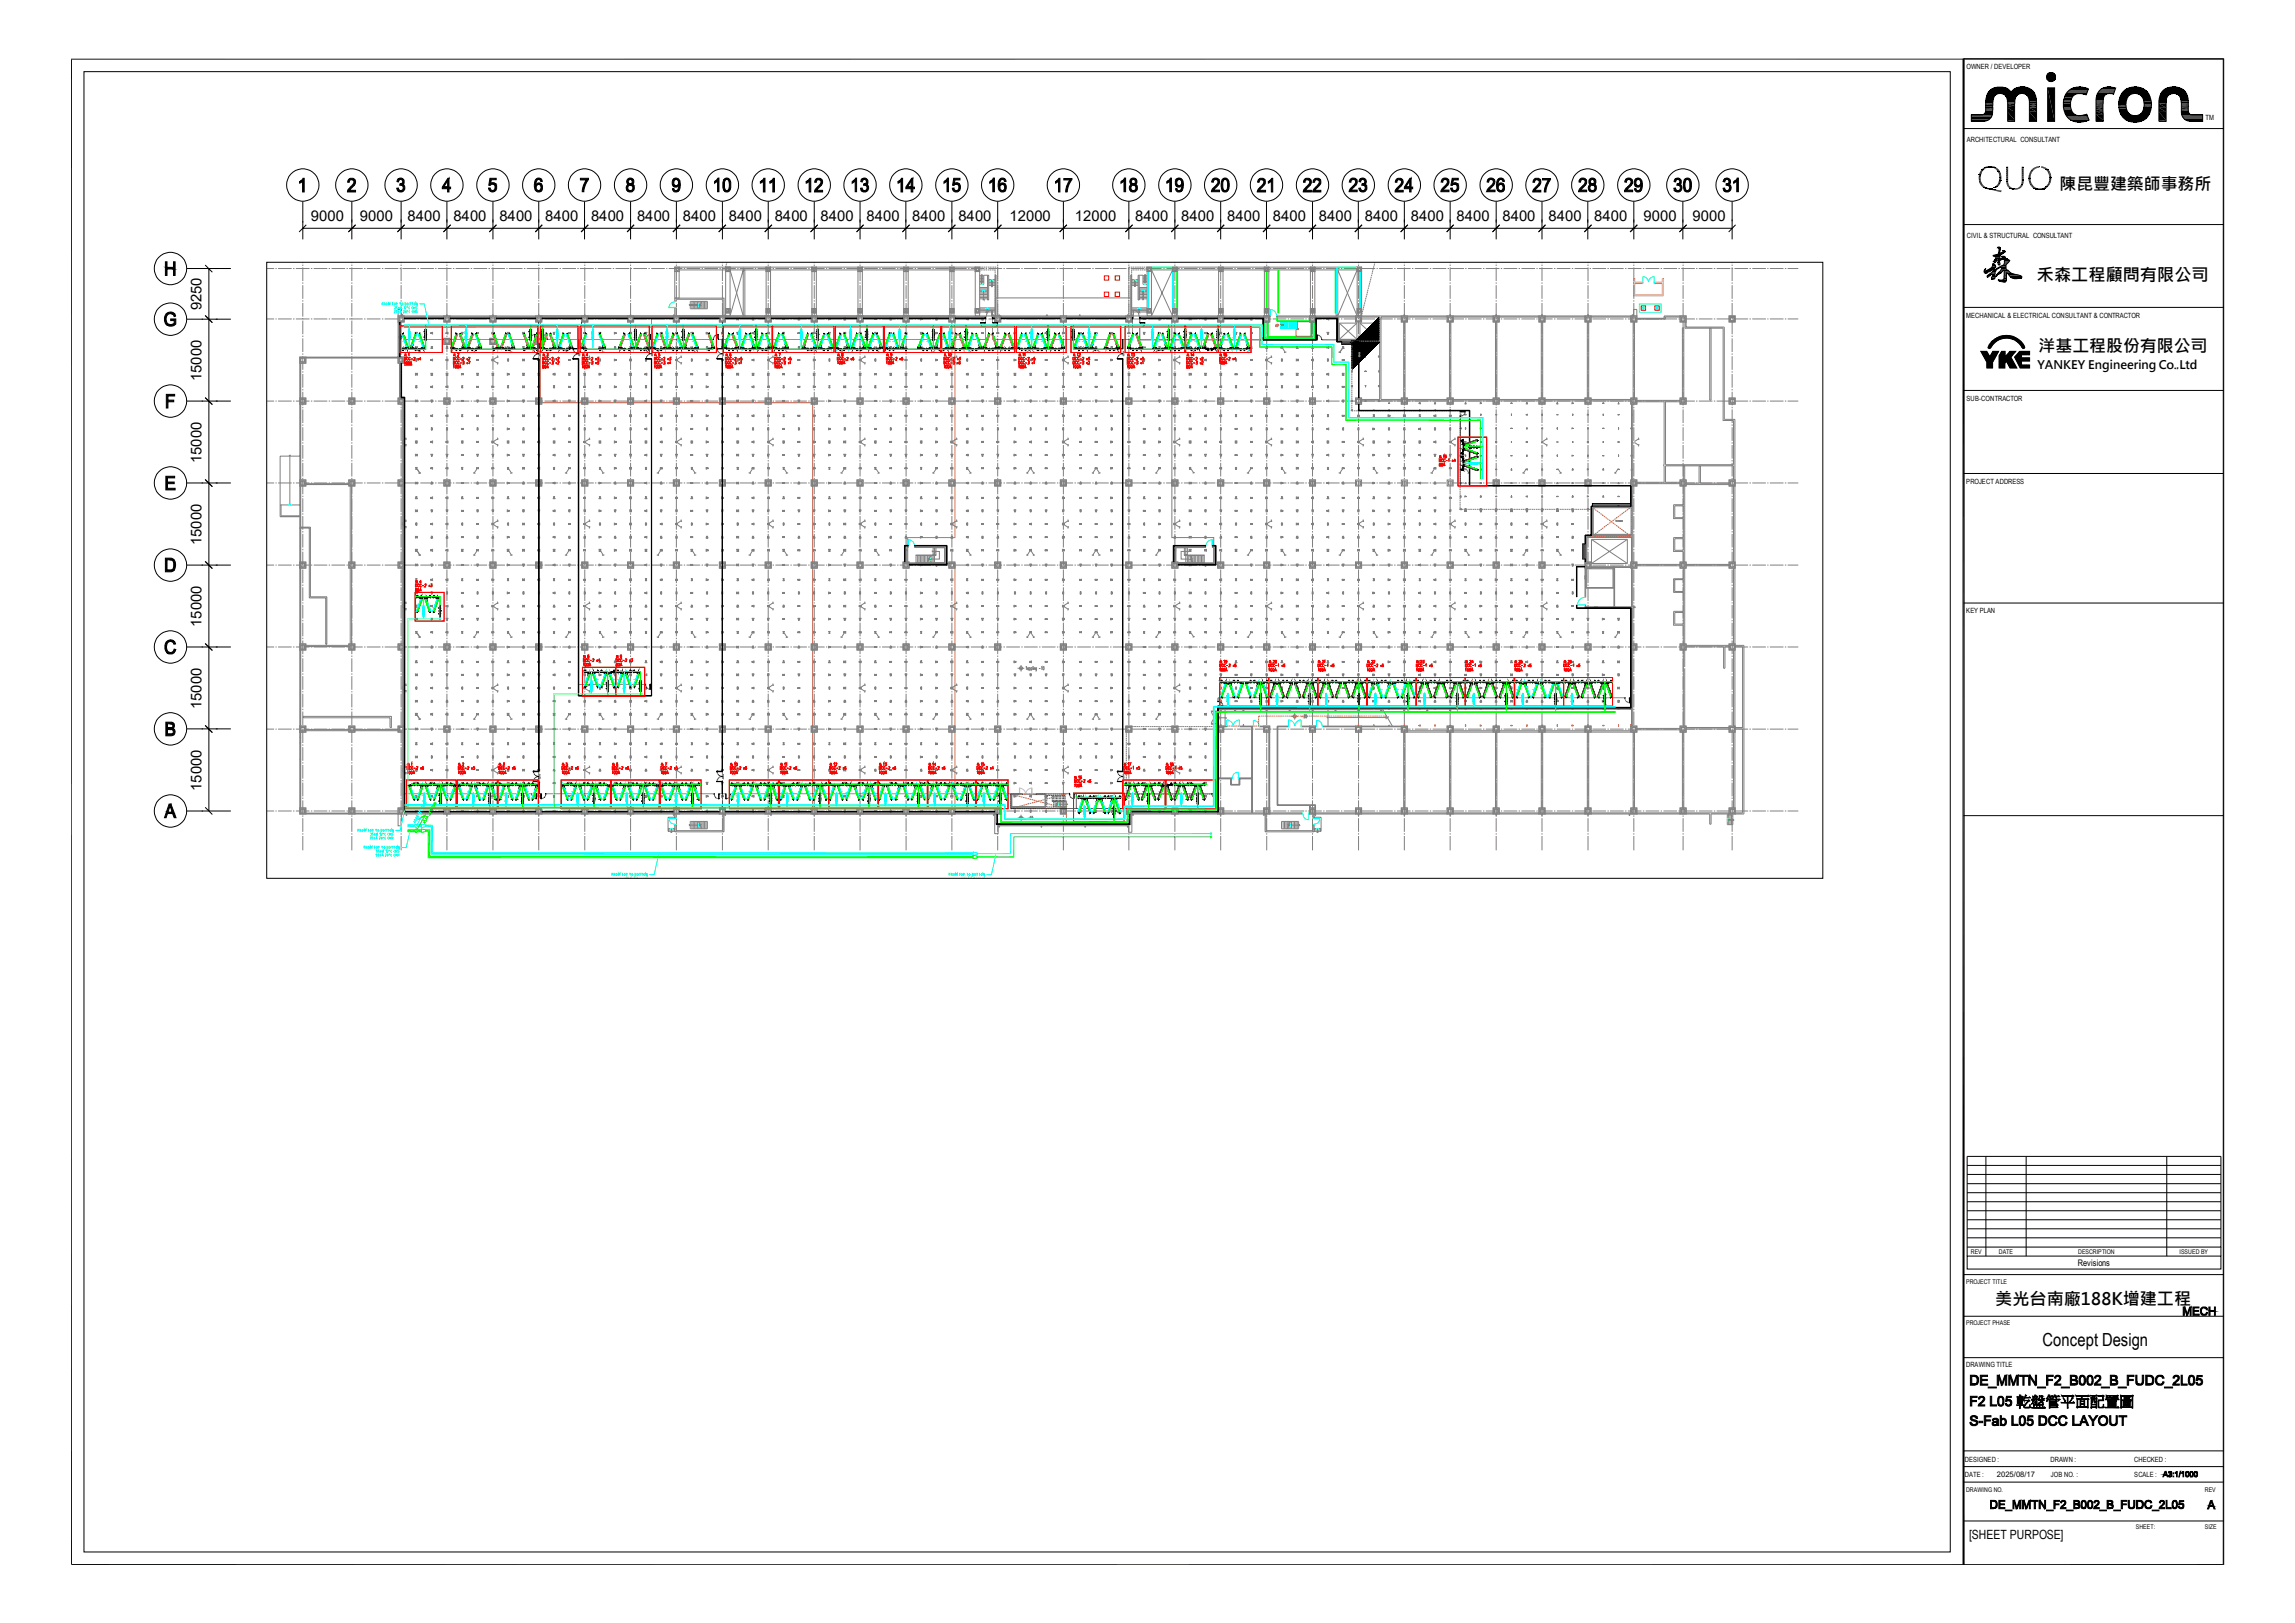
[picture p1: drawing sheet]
<svg xmlns="http://www.w3.org/2000/svg" width="420mm" height="297mm" viewBox="0 0 420 297" stroke-linecap="round" stroke-linejoin="round" font-family="sans-serif">
<defs><g id="words">
<text font-size="3.3" x="373.8" y="246.3">Concept Design</text>
<g font-size="3.1">
<text x="376.9" y="34.8">陳昆豐建築師事務所</text>
<text x="372.7" y="51.5">禾森工程顧問有限公司</text>
<text x="373.1" y="64.3">洋基工程股份有限公司</text>
<text x="365.1" y="238.7">美光台南廠188K增建工程</text>
</g>
<g font-size="2.7">
<text x="56.9" y="40.5">9000</text>
<text x="65.9" y="40.5">9000</text>
<text x="74.6" y="40.5">8400</text>
<text x="83" y="40.5">8400</text>
<text x="91.4" y="40.5">8400</text>
<text x="99.8" y="40.5">8400</text>
<text x="108.2" y="40.5">8400</text>
<text x="116.6" y="40.5">8400</text>
<text x="125" y="40.5">8400</text>
<text x="133.4" y="40.5">8400</text>
<text x="141.8" y="40.5">8400</text>
<text x="150.2" y="40.5">8400</text>
<text x="158.6" y="40.5">8400</text>
<text x="167" y="40.5">8400</text>
<text x="175.4" y="40.5">8400</text>
<text x="184.7" y="40.5">12000</text>
<text x="196.7" y="40.5">12000</text>
<text x="207.8" y="40.5">8400</text>
<text x="216.2" y="40.5">8400</text>
<text x="224.6" y="40.5">8400</text>
<text x="233" y="40.5">8400</text>
<text x="241.4" y="40.5">8400</text>
<text x="249.8" y="40.5">8400</text>
<text x="258.2" y="40.5">8400</text>
<text x="266.6" y="40.5">8400</text>
<text x="275" y="40.5">8400</text>
<text x="283.4" y="40.5">8400</text>
<text x="291.8" y="40.5">8400</text>
<text x="300.8" y="40.5">9000</text>
<text x="309.8" y="40.5">9000</text>
<text x="36.9" y="56.8" transform="rotate(-90 36.9 56.8)">9250</text>
<text x="36.9" y="69.8" transform="rotate(-90 36.9 69.8)">15000</text>
<text x="36.9" y="84.8" transform="rotate(-90 36.9 84.8)">15000</text>
<text x="36.9" y="99.8" transform="rotate(-90 36.9 99.8)">15000</text>
<text x="36.9" y="114.8" transform="rotate(-90 36.9 114.8)">15000</text>
<text x="36.9" y="129.8" transform="rotate(-90 36.9 129.8)">15000</text>
<text x="36.9" y="144.8" transform="rotate(-90 36.9 144.8)">15000</text>
</g>
<text font-size="2.3" x="360.3" y="281.5">[SHEET PURPOSE]</text>
<g font-size="2.2">
<text x="372.9" y="67.5">YANKEY Engineering Co. Ltd</text>
<text x="397.5" y="68.1">，</text>
</g>
<text font-size="1.7" x="380.2" y="231.6">Revisions</text>
<text font-size="1.4" x="365.4" y="270.2">2025/08/17</text>
<g font-size="1.3">
<text x="359.9" y="12.6">OWNER / DEVELOPER</text>
<text x="403.6" y="22">TM</text>
<text x="359.9" y="25.9">ARCHITECTURAL CONSULTANT</text>
<text x="360" y="43.5">CIVIL &amp; STRUCTURAL CONSULTANT</text>
<text x="359.8" y="58.1">MECHANICAL &amp; ELECTRICAL CONSULTANT &amp; CONTRACTOR</text>
<text x="359.9" y="73.4">SUB-CONTRACTOR</text>
<text x="359.8" y="88.6">PROJECT ADDRESS</text>
<text x="359.8" y="112.1">KEY PLAN</text>
<text x="359.8" y="250.2">DRAWING TITLE</text>
<text x="359.6" y="267.5">DESIGNED :</text>
<text x="375.2" y="267.5">DRAWN :</text>
<text x="390.6" y="267.5">CHECKED :</text>
<text x="359.6" y="270.3">DATE :</text>
<text x="375.3" y="270.3">JOB NO. :</text>
<text x="390.6" y="270.3">SCALE :</text>
</g>
<g font-size="1.2">
<text x="360.7" y="229.5">REV</text>
<text x="365.8" y="229.5">DATE</text>
<text x="380.3" y="229.5">DESCRIPTION</text>
<text x="398.9" y="229.5">ISSUED BY</text>
<text x="359.8" y="235">PROJECT TITLE</text>
<text x="359.8" y="242.6">PROJECT PHASE</text>
<text x="359.8" y="273">DRAWING NO.</text>
<text x="403.5" y="273">REV</text>
<text x="390.9" y="279.9">SHEET:</text>
<text x="403.5" y="279.9">SIZE</text>
</g>
</g></defs>
<g fill="none" stroke="#b85c5c" stroke-width=".18">
<path d="M98.9 57.8h75.9v40.6h-8.7v4.7h8.7v45.9h-26.1v-75.3h-49.8zM237.4 58.9h2.5v2.6h-2.7v-1.2h.4v-.2h-.2zM291.3 97.9v.3h.2M291.3 92.7h.2M291.3 92.7v.3M291.3 93.1v.3M291.3 93.5v.3M291.3 93.9v.3M291.3 94.3v.3M291.3 94.7v.3M291.3 95.1v.3M291.3 95.5v.3"/>
<path d="M291.3 95.9v.3M291.3 96.3v.3M291.3 96.7v.3M291.3 97.1v.3M291.3 97.5v.3M291.3 92.7l.2 .3M291.5 98l-.2 .2M291.5 92.7h.3M291.5 98.2h.3M291.6 93l.2 .2M291.8 97.8l-.2 .1M291.9 93.2l.2 .2"/>
<path d="M292 92.7h.3M292 98.2h.3M292.1 97.5l-.2 .2M292.2 93.5l.3 .2M292.4 92.7h.2M292.4 98.2h.2M292.5 97.3l-.3 .2M292.6 93.7l.2 .2M292.8 92.7h.3M292.8 98.2h.3M292.8 97.1l-.3 .1M292.9 94l.2 .1"/>
<path d="M293.1 96.8l-.2 .2M293.2 92.7h.3M293.2 98.2h.3M293.2 94.2l.2 .2M293.4 96.6l-.2 .2M293.5 94.4l.3 .2M293.5 92.7h.4M293.5 98.2h.4M293.8 96.3l-.3 .2M293.8 94.7l.2 .2M294 92.7h.3M294 98.2h.3"/>
<path d="M294 96.1l-.2 .2M294.1 94.9l.3 .2M294.3 92.7h.3M294.3 98.2h.3M294.4 95.9l-.3 .1M294.5 95.2l.2 .1M294.7 95.6l-.2 .2M294.8 92.7h.3M294.8 98.2h.3M294.8 95.4l.2 .2M295 95.4l-.2 .2M295.1 95.6l.3 .2"/>
<path d="M295.1 92.7h.3M295.1 98.2h.3M295.4 95.2l-.3 .1M295.4 95.9l.3 .1M295.6 92.7h.3M295.6 98.2h.3M295.7 94.9l-.3 .2M295.7 96.1l.3 .2M296 92.7h.2M296 98.2h.2M296 94.6l-.3 .3M296.1 96.3l.2 .3"/>
<path d="M296.3 94.4l-.2 .2M296.4 92.7h.3M296.4 98.2h.3M296.4 96.6l.2 .2M296.6 94.2l-.2 .2M296.7 96.8l.3 .2M296.8 92.7h.3M296.8 98.2h.3M297 93.9l-.3 .2M297 97.1l.3 .2M297.1 92.7h.4M297.1 98.2h.4"/>
<path d="M297.3 93.7l-.3 .2M297.3 97.3l.3 .2M297.6 92.7h.3M297.6 98.2h.3M297.6 93.5l-.3 .1M297.7 97.6l.2 .1M297.9 93.2l-.2 .2M297.9 92.7h.3M297.9 98.2h.3M298 97.8l.2 .2M298.2 93l-.2 .2M298.3 98l.3 .2"/>
<path d="M298.4 92.7h.2v.3M298.6 97.9v.3h-.2M298.6 93.1v.3M298.6 93.5v.3M298.6 93.9v.3M298.6 94.4v.2M298.6 94.7v.3M298.6 95.2v.3M298.6 95.5v.3M298.6 95.9v.4M298.6 96.3v.3M298.6 96.7v.3"/>
<path d="M298.6 97.1v.3M298.6 97.5v.3M298.6 92.7l-.3 .2M224.5 132.9h.3M224.9 132.9h.3M225.3 132.9h.3M225.7 132.9h.3M226.1 132.9h.3M226.5 132.9h.3M229.4 132.9h.3M229.7 132.9h.3M230.2 132.9h.3"/>
<path d="M230.3 131.4v.3M230.3 131.8v.3M230.3 132.2v.3M230.3 132.6v.3M230.6 131.1h-.3v.2M230.7 131.1h.3M231.1 131.1h.3M231.5 131.1h.3M231.9 131.1h.3M232.3 131.1h.3M232.7 131.1h.3M233.1 131.1h.3"/>
<path d="M233.5 131.1h.3M233.9 131.1h.3M234.3 131.1h.3M234.7 131.1h.3M235.1 131.1h.3M235.5 131.1h.3M235.9 131.1h.3M236.3 131.1h.3M236.7 131.1h.3M237.1 131.1h.3M237.5 131.1h.3M237.9 131.1h.3"/>
<path d="M238.3 131.1h.3M238.7 131.1h.3M239.1 131.1h.3M239.5 131.1h.3M239.9 131.1h.3M240.3 131.1h.3M240.7 131.1h.3M241.1 131.1h.3M241.5 131.1h.3M241.9 131.1h.3M242.3 131.1h.3M242.7 131.1h.3"/>
<path d="M243.1 131.1h.3M243.5 131.1h.3M243.9 131.1h.3M244.3 131.1h.3M244.7 131.1h.3M245.1 131.1h.3M245.5 131.1h.3M245.9 131.1h.3M246.3 131.1h.3M246.7 131.1h.3M247.1 131.1h.3M247.5 131.1h.3"/>
<path d="M247.9 131.1h.3M248.3 131.1h.3M248.7 131.1h.3M249.1 131.1h.3M249.5 131.1h.3M249.9 131.1h.3M250.3 131.1h.3M250.7 131.1h.3M251.1 131.1h.3M251.5 131.1h.3M251.9 131.1h.3M252.3 131.1h.3"/>
<path d="M252.7 131.1h.3M253.1 131.1h.3M253.5 131.1h.3M185 147.7v.3h.2M185 145.7v.3M185 146.1v.3M185 146.5v.3M185 146.9v.3M185 147.3v.3M185 145.3l.2 .1M185.3 147.9l-.3 .1M185.3 145.3h-.3v.3"/>
<path d="M185.3 145.4l.3 .1M185.3 148h.3M185.4 145.3h.3M185.6 147.8l-.2 .1M185.7 145.5l.3 .1M185.7 148h.3M185.8 145.3h.3M186.1 147.7l-.3 .1M186.1 145.6l.3 .1M186.1 148h.3M186.2 145.3h.3M186.4 147.6l-.3 .1"/>
<path d="M186.4 145.7l.3 .1M186.5 148h.3M186.6 145.3h.3M186.8 147.5l-.3 .1M186.8 145.8l.3 .1M186.9 148h.3M187 145.3h.3M187.2 147.4l-.3 .1M187.2 145.9l.3 .1M187.3 148h.3M187.4 145.3h.3M187.6 147.3l-.3 .1"/>
<path d="M187.6 146l.3 .1M187.7 148h.3M187.8 145.3h.3M188 147.2l-.3 .1M188 146.1l.3 .1M188.1 148h.3M188.2 145.3h.3M188.3 147.1h-.3M188.4 146.2l.3 .1M188.5 148h.3M188.6 145.3h.3M188.7 147l-.2 .1"/>
<path d="M188.8 146.3l.3 .1M188.9 148h.3M189 145.3h.3M189.1 146.9h-.3M189.1 146.4l.3 .1M189.3 148h.3M189.4 145.3h.3M189.5 146.8h-.3M189.5 146.5l.3 .1M189.7 148h.3M189.8 145.3h.3M189.9 146.7l-.3 .1"/>
<path d="M189.9 146.6l.3 .1M190.1 148h.3M190.2 145.3h.3M190.3 146.5l-.3 .1M190.3 146.7l.3 .1M190.5 148h.3M190.6 145.3h.3M190.7 146.5h-.3M190.7 146.8l.3 .1M190.9 148h.3M191 145.3h.3M191 146.3l-.2 .1"/>
<path d="M191.1 146.9l.3 .1M191.3 148h.3M191.4 145.3h.3M191.4 146.3h-.2M191.5 147l.3 .1M191.7 148h.3M191.8 145.3h.3M191.8 146.1l-.2 .1M191.9 147.1l.3 .1M192.1 148h.3M192.2 145.3h.3M192.2 146l-.3 .1"/>
<path d="M192.2 147.2l.3 .1M192.5 148h.3M192.6 145.3h.3M192.6 146h-.3M192.7 147.3l.2 .1M192.9 148h.3M193 145.3h.3M193 145.8l-.3 .1M193 147.4l.3 .1M193.3 148h.3M193.4 145.3h.3M193.4 145.7l-.3 .1"/>
<path d="M193.4 147.5l.3 .1M193.7 148h.3M193.8 145.6l-.3 .1M193.8 145.3h.3M193.8 147.6l.3 .1M194.1 148h.3M194.1 145.5l-.3 .1M194.2 145.3h.3M194.2 147.7l.3 .1M194.5 148h.3M194.5 145.4l-.2 .1M194.6 147.8l.3 .1"/>
<path d="M194.6 145.3h.3l-.3 .1M194.9 146.4v.2h.3v.2M194.9 145.3v.2M194.9 145.6v.3M194.9 146v.3M194.9 147.9l.3 .1M195.2 147.7v.3h-.3M195.2 146.9v.3M195.2 147.3v.3M195.2 149v1.9"/>
</g>
<g fill="none" stroke="#808080" stroke-width=".18">
<path d="M48.9 58.4h1.3M48.9 49.1h1.3M50.4 58.4h.2M50.4 49.1h.2M50.9 58.4h2.5M50.9 49.1h2.5M53.6 58.4h.3M53.6 49.1h.3M54.1 58.4h2.5M54.1 49.1h2.5M55.4 48v.2M55.4 48.4v.3"/>
<path d="M55.4 48.9v2.5M55.4 51.7v.2M55.4 52.2v2.5M55.4 54.9v.3M55.4 55.4v2.5M55.4 58.2v.2M55.4 58.7v2.5M56.9 58.4h.2M56.9 49.1h.2M57.4 58.4h2.5M57.4 49.1h2.5M60.2 58.4h.2"/>
<path d="M60.2 49.1h.2M60.7 58.4h2.5M60.7 49.1h2.5M63.4 58.4h.3M63.4 49.1h.3M63.9 58.4h2.5M63.9 49.1h2.5M64.4 48v.2M64.4 48.4v.3M64.4 48.9v2.5M64.4 51.7v.2M64.4 52.2v2.5"/>
<path d="M64.4 54.9v.3M64.4 55.4v2.5M64.4 58.2v.2M64.4 58.7v2.5M66.6 58.4h.3M66.6 49.1h.3M67.1 58.4h2.5M67.1 49.1h2.5M69.9 58.4h.2M69.9 49.1h.2M70.4 58.4h2.5M70.4 49.1h2.5"/>
<path d="M72.9 57.8h1.1v1.1h-1.1zM72.9 57.8v-1.2h.5v1.2M72.9 58.9v6.5h-16.9M72.9 59.1h.2M73.1 58h.6v.7h-.6zM73.1 58.9v6.5M73.2 58.4h.2M73.2 49.1h.2M73.4 48v.2M73.4 48.4v.3M73.4 48.9v2.5M73.4 51.7v.2"/>
<path d="M73.4 52.2v2.5M73.4 54.9v.3M73.4 55.4v2.5M73.4 58.2v.2M73.4 58.7v2.5M73.6 57.7h.1zM73.7 58.4h2.5M73.7 49.1h2.5M74 57.8h7.2M74 58h7.2M76.4 58.4h.3M76.4 49.1h.3"/>
<path d="M76.9 58.4h2.5M76.9 49.1h2.5M79.6 58.4h.3M79.6 49.1h.3M80.1 58.4h2.5M80.1 49.1h2.5M81.2 57.8h1.1v1.1h-1.1zM81.4 58h.8v.7h-.8zM81.7 57.7h.2zM81.8 48v.2M81.8 48.4v.3M81.8 48.9v2.5"/>
<path d="M81.8 51.7v.2M81.8 52.2v2.5M81.8 54.9v.3M81.8 55.4v2.5M81.8 58.2v.2M81.8 58.7v2.5M82.3 57.8h7.4M82.3 58h7.4M82.9 58.4h.2M82.9 49.1h.2M83.4 58.4h2.5M83.4 49.1h2.5"/>
<path d="M86.1 58.4h.3M86.1 49.1h.3M86.7 58.4h2.5M86.7 49.1h2.5M89.4 58.4h.3M89.4 49.1h.3M89.7 57.8h1.1v1.1h-1.1zM89.8 58h.8v.7h-.8zM89.9 58.4h2.5M89.9 49.1h2.5M90.1 57.7h.2zM90.2 48v.2"/>
<path d="M90.2 48.4v.3M90.2 48.9v2.5M90.2 51.7v.2M90.2 52.2v2.5M90.2 54.9v.3M90.2 55.4v2.5M90.2 58.2v.2M90.2 58.7v2.5M90.8 57.8h7.2M90.8 58h7.2M92.7 58.4h.2M92.7 49.1h.2"/>
<path d="M93.1 58.4h2.5M93.1 49.1h2.5M95.9 58.4h.2M95.9 49.1h.2M96.4 58.4h2.5M96.4 49.1h2.5M98 57.8h1.1v1.1h-1.1zM98.3 58h.6v.7h-.6zM98.5 57.7h.2zM98.6 48v.2M98.6 48.4v.3M98.6 48.9v2.5"/>
<path d="M98.6 51.7v.2M98.6 52.2v2.5M98.6 54.9v.3M98.6 55.4v2.5M98.6 58.2v.2M98.6 58.7v2.5M99.1 58.4h.3M99.1 49.1h.3M99.1 57.8h7.4M99.1 58h7.4M99.7 58.4h2.4M99.7 49.1h2.4"/>
<path d="M102.4 58.4h.3M102.4 49.1h.3M102.9 58.4h2.5M102.9 49.1h2.5M105.7 58.4h.2M105.7 49.1h.2M106.1 58.4h2.6M106.1 49.1h2.6M106.5 57.8h1.1v1.1h-1.1zM106.6 58h.8v.7h-.8zM106.9 57.7h.2zM107 48v.2"/>
<path d="M107 48.4v.3M107 48.9v2.5M107 51.7v.2M107 52.2v2.5M107 54.9v.3M107 55.4v2.5M107 58.2v.2M107 58.7v2.5M107.6 57.8h7.2M107.6 58h7.2M108.9 58.4h.2M108.9 49.1h.2"/>
<path d="M109.4 58.4h2.5M109.4 49.1h2.5M112.1 58.4h.3M112.1 49.1h.3M112.6 58.4h2.5M112.6 49.1h2.5M114.8 57.8h1.2v1.1h-1.2zM115.1 58h.6v.7h-.6zM115.3 57.7h.2zM115.4 48v.2M115.4 48.4v.3M115.4 48.9v2.5"/>
<path d="M115.4 51.7v.2M115.4 52.2v2.5M115.4 54.9v.3M115.4 55.4v2.5M115.4 58.2v.2M115.4 58.7v2.5M115.4 58.4h.3M115.4 49.1h.3M115.9 58.4h2.5M115.9 49.1h2.5M116 57.8h7.2M116 58h7.2"/>
<path d="M118.7 58.4h.2M118.7 49.1h.2M119.2 58.4h2.5M119.2 49.1h2.5M121.9 58.4h.2M121.9 49.1h.2M122.4 58.4h2.5M122.4 49.1h2.5M123.2 57.8h1.1v1.1h-1.1zM123.2 57.7h.2zM123.4 58h.8v.7h-.8zM123.5 48.9h.8v.8h-.8z"/>
<path d="M123.5 49.7h.8v4.9h-.8zM123.5 57.8v-1.5h.2v1.5M123.7 49.1h.4v.4h-.4zM123.8 48v.2M123.8 48.4v.3M123.8 48.9v2.5M123.8 51.7v.2M123.8 52.2v2.5M123.8 54.9v.3M123.8 55.4v2.5M123.8 58.2v.2M123.8 58.7v2.5"/>
<path d="M124.3 48.9h8.5v.5h-8.5zM124.3 57.8h7.4M124.3 58h7.4M125.1 58.4h.3M125.1 49.1h.3M125.6 58.4h2.5M125.6 49.1h2.5M126.2 55.8h.1M126.2 55.7v.1M126.3 55.1h3.2v1.4h-3.2zM126.3 55.8h1.6M126.6 55.1v1.4"/>
<path d="M126.9 55.1v1.4M127.1 55.1v1.4M127.4 55.1v1.4M127.6 55.1v1.4M127.9 55.1v1.4l.2-.5-.1-.3 .3 .2-.1-.2 .2-.6v1.4M128.1 55.1v1.4M128.4 58.4h.3M128.4 49.1h.3M128.7 55.1v1.4M128.9 58.4h2.5M128.9 49.1h2.5M128.9 55.1v1.4"/>
<path d="M129.2 55.1v1.4M131.7 57.8h1.1v1.1h-1.1zM131.7 58.4h.2M131.7 49.1h.2M131.9 58h.6v.7h-.6zM132.2 58.4h2.5M132.2 49.1h2.5M132.2 48v.2M132.2 48.4v.3M132.2 48.9v2.5M132.2 51.7v.2M132.2 52.2v2.5"/>
<path d="M132.2 54.9v.3M132.2 55.4v2.5M132.2 58.2v.2M132.2 58.7v2.5M132.3 57.8v-3h-8.6v.3h-.2v-.5h9v3.2M132.8 57.8h7.2M132.8 58h7.2M132.8 48.9h.8v.8h-.8zM132.8 56.5h.8v.8h-.8zM132.8 49.7h.8v8.1h-.8zM132.8 48.7v.2M132.9 48.3v.3"/>
<path d="M133 49.1h.4v.4h-.4zM133 56.7h.4v.4h-.4zM133 48v.2M133.6 48.9h6.6v.5h-6.6zM133.6 49.4l2.4 8.4M134.8 58.2l.1 .2h.2l.1-.2v.3l-.1-.1h-.2l-.1 .1zM134.8 58.2h.1M134.8 58.5h.1M134.9 58.2h.1M134.9 58.3v.1M134.9 58.5h.1M134.9 49.1h.3"/>
<path d="M135.1 58.3l-.2 .1M135.1 58.2h.1M135.1 58.5h.1M135.4 58.4h2.5M135.4 49.1h2.5M136 49.4h.3v8.4h-.3v-8.4l-2.4 8.4M137.7 58.2h.3h-.2v.3h.2h-.3h.1v-.3zM137.7 58.2h.1M137.7 58.5h.1M137.8 58.2h.1M137.8 58.5h.1M138 58.2h.1"/>
<path d="M138 58.5h.1M138.1 58.4h.3M138.1 49.1h.3M138.6 58.4h2.5M138.6 49.1h2.5M140 57.8h1.1v1.1h-1.1zM140.2 57.7h.1zM140.2 48.9h.8v.8h-.8zM140.2 56.5h.8v.8h-.8zM140.2 49.7h.8v8.1h-.8zM140.2 58h.8v.7h-.8zM140.4 49.1h.4v.4h-.4z"/>
<path d="M140.4 56.7h.4v.4h-.4zM140.6 48v.2M140.6 48.4v.3M140.6 48.9v2.5M140.6 51.7v.2M140.6 52.2v2.5M140.6 54.9v.3M140.6 55.4v2.5M140.6 58.2v.2M140.6 58.7v2.5M141 48.9h7.6v.5h-7.6zM141.1 57.8h7.4"/>
<path d="M141.1 58h7.4M141.4 58.4h.2M141.4 49.1h.2M141.9 58.4h2.5M141.9 49.1h2.5M143.3 58.2v.3v-.1h.3v.1v-.3v.2h-.3zM143.3 58.2h.1M143.3 58.3v.1M143.3 58.5h.1M143.6 58.2h.1M143.6 58.3v.1M143.6 58.5h.1"/>
<path d="M144.7 58.4h.2M144.7 49.1h.2M145.2 58.4h2.5M145.2 49.1h2.5M146 58.2h.3h-.1v.3h.1h-.3h.2v-.3zM146 58.2h.1M146 58.5h.1M146.2 58.2h.1M146.2 58.5h.1M146.3 58.2h.1M146.3 58.5h.1M147.9 58.4h.3"/>
<path d="M147.9 49.1h.3M148.4 58.4h2.5M148.4 49.1h2.5M148.5 57.8h1.1v1.1h-1.1zM148.6 48.9h.8v.8h-.8zM148.6 56.5h.8v.8h-.8zM148.6 49.7h.8v8.1h-.8zM148.6 58h.8v.7h-.8zM148.8 49.1h.4v.4h-.4zM148.8 56.7h.4v.4h-.4zM149 48v.2M149 48.4v.3"/>
<path d="M149 48.9v2.5M149 51.7v.2M149 52.2v2.5M149 54.9v.3M149 55.4v2.5M149 58.2v.2M149 58.7v2.5M149.4 48.9h7.6v.5h-7.6zM149.6 57.8h7.2M149.6 58h7.2M151.2 58.4h.2M151.2 49.1h.2"/>
<path d="M151.6 58.2l.1 .2h.2v-.2v.3v-.1h-.2l-.1 .1zM151.6 58.4h2.5M151.6 49.1h2.5M151.6 58.2h.1M151.6 58.5h.1M151.7 58.2h.1M151.7 58.3v.1M151.7 58.5h.1M151.9 58.2h.1M151.9 58.3v.1M151.9 58.5h.1M154.4 58.4h.2"/>
<path d="M154.4 49.1h.2M154.4 58.2h.4h-.2v.3h.2h-.4h.2v-.3zM154.4 58.2h.1M154.4 58.5h.1M154.6 58.2h.1M154.6 58.5h.1M154.8 58.2h.1M154.8 58.5h.1M154.9 58.4h2.5M154.9 49.1h2.5M156.8 57.8h1.1v1.1h-1.1zM157 48.9h.8v.8h-.8z"/>
<path d="M157 56.5h.8v.8h-.8zM157 49.7h.8v8.1h-.8zM157.1 58h.6v.7h-.6zM157.2 49.1h.4v.4h-.4zM157.2 56.7h.4v.4h-.4zM157.4 48v.2M157.4 48.4v.3M157.4 48.9v2.5M157.4 51.7v.2M157.4 52.2v2.5M157.4 54.9v.3M157.4 55.4v2.5"/>
<path d="M157.4 58.2v.2M157.4 58.7v2.5M157.6 58.4h.3M157.6 49.1h.3M157.8 48.9h7.6v.5h-7.6zM157.9 57.8h7.4M157.9 58h7.4M158.2 58.4h2.5M158.2 49.1h2.5M160.1 58.2v.3v-.1h.3v.1v-.3v.2h-.3zM160.1 58.2h.1M160.1 58.3v.1"/>
<path d="M160.1 58.5h.1M160.4 58.2h.1M160.4 58.3v.1M160.4 58.5h.1M160.9 58.4h.3M160.9 49.1h.3M161.4 58.4h2.5M161.4 49.1h2.5M162.9 58.2h.3h-.2v.3h.2h-.3h.1v-.3zM162.9 58.2h.1M162.9 58.5h.1M163 58.2h.1"/>
<path d="M163 58.5h.1M163.2 58.2h.1M163.2 58.5h.1M164.2 58.4h.2M164.2 49.1h.2M164.6 58.4h2.5M164.6 49.1h2.5M165.3 57.8h1.1v1.1h-1.1zM165.4 48.9h.8v.8h-.8zM165.4 56.5h.8v.8h-.8zM165.4 49.7h.8v8.1h-.8zM165.4 58h.8v.7h-.8z"/>
<path d="M165.6 49.1h.4v.4h-.4zM165.6 56.7h.4v.4h-.4zM165.8 48v.2M165.8 48.4v.3M165.8 48.9v2.5M165.8 51.7v.2M165.8 52.2v2.5M165.8 54.9v.3M165.8 55.4v2.5M165.8 58.2v.2M165.8 58.7v2.5M166.2 48.9h7.6v.5h-7.6z"/>
<path d="M166.4 57.8h7.3M166.4 58h7.3M167.4 58.4h.2M167.4 49.1h.2M167.9 58.4h2.5M167.9 49.1h2.5M168.4 58.2l.1 .2h.2v-.2v.3v-.1h-.2l-.1 .1zM168.4 58.2h.1M168.4 58.5h.1M168.5 58.2h.1M168.5 58.3v.1M168.5 58.5h.1"/>
<path d="M168.7 58.2h.1M168.7 58.3v.1M168.7 58.5h.1M170.6 58.4h.3M170.6 49.1h.3M171.2 58.4h2.5M171.2 49.1h2.5M171.2 58.2h.3h-.1v.3h.1h-.3h.2v-.3zM171.2 58.2h.1M171.2 58.5h.1M171.4 58.2h.1M171.4 58.5h.1"/>
<path d="M171.5 58.2h.1M171.5 58.5h.1M173.7 57.8h1.1v1.1h-1.1zM173.8 57.7h.1zM173.8 48.9h.8v.8h-.8zM173.8 56.5h.8v.8h-.8zM173.8 49.7h.8v8.1h-.8zM173.9 58h.6v.7h-.6zM173.9 58.4h.3M173.9 49.1h.3M174 49.1h.4v.4h-.4zM174 56.7h.4v.4h-.4z"/>
<path d="M174.2 48v.2M174.2 48.4v.3M174.2 48.9v2.5M174.2 51.7v.2M174.2 52.2v2.5M174.2 54.9v.3M174.2 55.4v2.5M174.2 58.2v.2M174.2 58.7v2.5M174.4 58.4h2.5M174.4 49.1h2.5M174.6 48.9h3.9v.5h-3.9z"/>
<path d="M174.8 57.8h5.6M176.9 58.2v.2h.2l.1-.2v.3l-.1-.1h-.2v.1zM176.9 58.2h.1M176.9 58.3v.1M176.9 58.5h.1M177.1 58.2h.1M177.1 58.3v.1M177.1 58.5h.1M177.2 58.4h.2M177.2 49.1h.2M177.2 58.2h.1M177.2 58.5h.1"/>
<path d="M177.7 58.4h2.5M177.7 49.1h2.5M178.5 48.9h.8v.8h-.8zM178.5 56.5h.8v.8h-.8zM178.5 49.7h.8v8.1h-.8zM178.7 49.1h.4v.4h-.4zM178.7 56.7h.4v.4h-.4zM179.3 49.2v.2h.2M179.3 57.1h2.8M179.3 56.8h2.8M179.3 56.6h2.8M179.3 56.3h2.8"/>
<path d="M179.3 54.7h1.4M179.3 54.4h1.4M179.3 54.2h1.4M179.3 53.9h1.4M179.3 53.6h1.4M179.3 53.4h1.4M179.3 53.1h1.4M179.3 52.9h1.4M179.3 52.6h1.4M179.3 50.5h.7M179.3 50.7h.7M179.3 51h.7"/>
<path d="M179.3 51.3h.7M179.3 51.5h.7M179.3 51.8h.7M179.5 48.9h-.2v.2M179.5 49.4h.3M179.6 48.9h.3M179.7 58.2h.3h-.2v.3h.2h-.3h.1v-.3zM179.7 50.3l-.1 .1 .1-.1M179.7 50.5v1.5M179.7 58.2h.1M179.7 58.5h.1M179.7 50.4h.1"/>
<path d="M179.8 58.2h.1M179.8 58.5h.1M179.9 54.8l.1 .1zM180 49.4h.3M180 58.2h.1M180 58.5h.1M180 53.1v1.6M180 48.9h.3M180.1 54.8l-.1 .1M180.3 49.4h.3M180.4 57.8v.2M180.4 58.4h.2"/>
<path d="M180.4 49.1h.2M180.4 57.8v.2h-5.6M180.4 48.9h.3M180.4 57.1l.1 .1zM180.5 57.8h1.5M180.6 57.1v.1M180.7 56.3v.8M180.7 50.4v4.5h.2v-4.5h-.9v1.6h-.7M180.8 49.4h.3M180.8 48.9h.3M180.9 58.4h2.5M180.9 49.1h2.5"/>
<path d="M180.9 52.2h1.2M180.9 52h1.2M180.9 51.7h1.2M180.9 51.4h1.2M180.9 51.2h1.2M181.1 49.4h.3M181.2 48.9h.3M181.4 52.3l.1 .1v-.1M181.5 52.4h.1h-.1M181.5 51.2v1M181.5 56.7v1.1M181.6 56.8a1.02 1.02 0 0 0-1.1 1"/>
<path d="M181.6 56.7v1.3h.4M181.6 49.4h.3M181.6 57.8v.2M181.6 48.9h.3M181.9 49.4h.2v.2M182 48.9h.3M182 57.8h1.1v1.1h-1.1zM182.1 50.3h.2v7.5h-.2v-.2M182.1 49.6v.3M182.1 50.1v7.7M182.2 58h.8v.7h-.8zM182.3 54.5h24.6"/>
<path d="M182.4 48.9h.2v.2M182.6 57.6v.2h-.2M182.6 48v.2M182.6 48.4v.3M182.6 48.9v2.6M182.6 51.6v.3M182.6 52v2.7M182.6 54.8v3.1M182.6 58.2v.2M182.6 58.7v2.5M182.8 57.7h.1zM183.1 57.8h11"/>
<path d="M183.1 58h11M183.6 58.4h.3M183.6 49.1h.3M184.1 58.4h2.5M184.1 49.1h2.5M186.9 58.4h.3M186.9 49.1h.3M187.4 58.4h2.5M187.4 49.1h2.5M190.2 58.4h.2M190.2 49.1h.2M190.7 58.4h2.5"/>
<path d="M190.7 49.1h2.5M191.5 57.7h.2zM193.4 58.4h.3M193.4 49.1h.3M193.9 58.4h2.5M193.9 49.1h2.5M194.1 57.8h1.1v1.1h-1.1zM194.3 58h.6v.7h-.6zM194.6 48v.2M194.6 48.4v.3M194.6 48.9v2.5M194.6 51.7v.2"/>
<path d="M194.6 52.2v2.5M194.6 54.9v.3M194.6 55.4v2.5M194.6 58.2v.2M194.6 58.7v2.5M195.2 57.8h10.8M195.2 58h10.8M196.6 58.4h.3M196.6 49.1h.3M197.1 58.4h2.5M197.1 49.1h2.5M197.5 57.7h.2z"/>
<path d="M199.9 58.4h.3M199.9 49.1h.3M200.4 58.4h2.5M200.4 49.1h2.5M203.2 58.4h.2M203.2 49.1h.2M203.7 58.4h2.5M203.7 49.1h2.5M206 57.8h1.1v1.1h-1.1zM206.2 58h.8v.7h-.8zM206.3 57.7h.2zM206.4 58.4h.3"/>
<path d="M206.4 49.1h.3M206.6 57.6v.2h.2M206.6 48v.2M206.6 48.4v.3M206.6 48.9v2.6M206.6 51.6v.3M206.6 52v2.7M206.6 54.8v3.1M206.6 58.2v.2M206.6 58.7v2.5M206.8 48.9h-.2v.2M206.9 58.4h2.5"/>
<path d="M206.9 49.1h2.5M206.9 48.9h.3M207.1 50.3h-.2v7.5h.2v-.2M207.1 57.1h2.8M207.1 56.8h2.8M207.1 56.6h2.8M207.1 56.3h2.8M207.1 52.2h1.2M207.1 52h1.2M207.1 51.7h1.2M207.1 51.4h1.2M207.1 51.2h1.2"/>
<path d="M207.1 49.6v.3M207.1 50.1v7.7M207.1 57.8h7.4M207.3 49.4h-.2v.2M207.3 48.9h.3M207.3 58l.1-.2-.1 .2h-.2M207.3 49.4h.3M207.4 56.8h.2a.96 .96 0 0 1 .8 1M207.4 56.7v1.1M207.6 52.3v.1l.1-.1M207.7 51.2v1M207.7 52.4h.1"/>
<path d="M207.7 48.9h.3M207.8 49.4h.3M208.1 48.9h.3M208.2 49.4h.2M208.4 57.1l.1 .1zM208.5 54.7h1.4M208.5 54.4h1.4M208.5 54.2h1.4M208.5 53.9h1.4M208.5 53.6h1.4M208.5 53.4h1.4M208.5 53.1h1.4"/>
<path d="M208.5 52.9h1.4M208.5 52.6h1.4M208.5 50.4v4.5h-.2v-4.5h.9v1.6h.7M208.5 56.3v.8M208.5 48.9h.3M208.5 58v-.2v.2h6M208.6 57.1l-.1 .1M208.6 49.4h.3M208.9 48.9h.3M209 49.4h.3M209.1 54.8h.1M209.2 50.5h.7"/>
<path d="M209.2 50.7h.7M209.2 51h.7M209.2 51.3h.7M209.2 51.5h.7M209.2 51.8h.7M209.2 54.8v.1M209.2 53.1v1.6M209.3 58.2v.3v-.1h.2v.1v-.3v.2h-.2zM209.3 58.2h.1M209.3 58.3v.1M209.3 58.5h.1M209.3 48.9h.3"/>
<path d="M209.3 49.4h.4M209.5 50.3h.1M209.5 50.4h.1M209.5 50.5v1.5M209.5 58.2h.1M209.5 58.3v.1M209.5 58.5h.1M209.6 58.4h.3M209.6 49.1h.3M209.7 48.9h.2v.2M209.9 48.9h.8v.8h-.8zM209.9 56.5h.8v.8h-.8z"/>
<path d="M209.9 49.7h.8v8.1h-.8zM209.9 49.2v.2h-.1M210.1 49.1h.4v.4h-.4zM210.1 56.7h.4v.4h-.4zM210.1 58.4h2.5M210.1 49.1h2.5M210.7 48.9h3.9v.5h-3.9zM210.7 49.4l3.9 8.4M212 58.2h.3h-.1v.3h.1h-.3h.2v-.3zM212 58.2h.1M212 58.5h.1M212.2 58.2h.1"/>
<path d="M212.2 58.5h.1M212.3 58.2h.1M212.3 58.5h.1M212.9 58.4h.2M212.9 49.1h.2M213.4 58.4h2.5M213.4 49.1h2.5M214.5 57.8h1.1v1.1h-1.1zM214.5 58.9v39.5h7.6v4.7h-6.5M214.6 48.9h.8v.8h-.8zM214.6 56.5h.8v.8h-.8zM214.6 49.7h.8v8.1h-.8z"/>
<path d="M214.6 49.4l-3.9 8.4M214.7 58h.6v.7h-.6zM214.8 49.1h.4v.4h-.4zM214.8 56.7h.4v.4h-.4zM215 48v.2M215 48.4v.3M215 48.9v2.5M215 51.7v.2M215 52.2v2.5M215 54.9v.3M215 55.4v2.5M215 58.2v.2"/>
<path d="M215 58.7v2.5M215.3 57.5h.1zM215.4 48.9h7.6v.5h-7.6zM215.6 57.8h7.2M215.6 58h7.2M216.2 58.4h.2M216.2 49.1h.2M216.7 58.4h2.5M216.7 49.1h2.5M217.6 58.2l.1 .2h.2l.1-.2v.3l-.1-.1h-.2l-.1 .1zM217.6 58.2h.1M217.6 58.5h.1"/>
<path d="M217.7 58.2h.1M217.7 58.3v.1M217.7 58.5h.1M217.9 58.2h.1M217.9 58.3v.1M217.9 58.5h.1M218 58.2h.1M218 58.5h.1M219.4 58.4h.3M219.4 49.1h.3M219.9 58.4h2.5M219.9 49.1h2.5"/>
<path d="M220.5 58.2h.3h-.2v.3h.2h-.3h.1v-.3zM220.5 58.2h.1M220.5 58.5h.1M220.6 58.2h.1M220.6 58.5h.1M220.8 58.2h.1M220.8 58.5h.1M222.7 58.4h.2M222.7 49.1h.2M222.8 57.8h1.1v1.1h-1.1zM223 48.9h.8v.8h-.8zM223 56.5h.8v.8h-.8z"/>
<path d="M223 49.7h.8v8.1h-.8zM223.1 58h.7v.7h-.7zM223.1 58.4h2.5M223.1 49.1h2.5M223.2 49.1h.4v.4h-.4zM223.2 56.7h.4v.4h-.4zM223.4 48v.2M223.4 48.4v.3M223.4 48.9v2.5M223.4 51.7v.2M223.4 52.2v2.5M223.4 54.9v.3"/>
<path d="M223.4 55.4v2.5M223.4 58.2v.2M223.4 58.7v2.5M223.8 48.9h7.6v.5h-7.6zM223.9 57.8h7.4M223.9 58h7.4M225.9 58.4h.2M225.9 49.1h.2M226.1 58.2v.3v-.1h.3v.1v-.3v.2h-.3zM226.1 58.2h.1M226.1 58.3v.1M226.1 58.5h.1"/>
<path d="M226.4 58.3l2.5 .1M226.4 58.2h.1M226.4 58.5h.1M226.4 49.1h2.5M228.9 58.2h.2h-.1v.3h.1h-.2h.1v-.3zM228.9 58.2h.1M228.9 58.5h.1M229 58.2h.1M229 58.5h.1M229.1 58.4h.3M229.1 49.1h.3M229.1 58.2h.1"/>
<path d="M229.1 58.5h.1M229.7 58.4h2.5M229.7 49.1h2.5M231.3 57.8h1.1v1.1h-1.1zM231.4 48.9h.8v.8h-.8zM231.4 56.5h.8v.8h-.8zM231.4 49.7h.8v8.1h-.8zM231.4 58h.8v.7h-.8zM231.6 49.1h.4v.4h-.4zM231.6 56.7h.4v.4h-.4zM231.8 48v.2M231.8 48.4v.3"/>
<path d="M231.8 48.9v2.5M231.8 51.7v.2M231.8 52.2v2.5M231.8 54.9v.3M231.8 55.4v2.5M231.8 58.2v.2M231.8 58.7v2.5M232.2 48.9h7.6v.5h-7.6zM232.4 57.8v.2M232.4 58.4h.3M232.4 49.1h.3M232.9 58.4h2.5"/>
<path d="M232.9 49.1h2.5M234.4 59.4l.5 .1M234.8 59.4v.2M235.7 58.4h.2M235.7 49.1h.2M236.1 58.4h2.6M236.1 49.1h2.6M238.9 58.4h.2M238.9 49.1h.2M239.4 58.4h2.5M239.4 49.1h2.5M239.6 57.8h1.1v1.1h-1.1z"/>
<path d="M239.6 57.8h-6v.2h6M239.8 48.9h.8v.8h-.8zM239.8 56.5h.8v.8h-.8zM239.8 49.7h.8v8.1h-.8zM239.9 58h.6v.7h-.6zM240 49.1h.4v.4h-.4zM240 56.7h.4v.4h-.4zM240.2 48v.2M240.2 48.4v.3M240.2 48.9v2.5M240.2 51.7v.2M240.2 52.2v2.5"/>
<path d="M240.2 54.9v.3M240.2 55.4v2.5M240.2 58.2v.2M240.2 58.7v2.5M240.6 48.9h7.8v.5h-7.8zM240.7 57.8h7.4M240.7 58h7.4M242.1 58.4h.3M242.1 49.1h.3M242.7 58.4h2.5M242.7 49.1h2.5M242.9 58.2v.2h.2l.1-.2v.3l-.1-.1h-.2v.1z"/>
<path d="M242.9 58.2h.1M242.9 58.3v.1M242.9 58.5h.1M243.1 58.2h.1M243.1 58.3v.1M243.1 58.5h.1M243.2 58.2h.1M243.2 58.5h.1M244.8 58v4.4h7.7M244.8 49.4h-.3v8.4h.3v-8.4l3.6 8.4M244.9 58v4.3h7.6M245.1 59.1v3l3.2-3"/>
<path d="M245.1 59.1h3.2M245.1 59.1l3.2 3M245.4 58.4h.3M245.4 49.1h.3M245.9 58.4h2.5M245.9 49.1h2.5M248.1 57.8h1.1v1.1h-1.1zM248.2 58h.8v.7h-.8zM248.3 59.1v3M248.4 48.9h.8v.8h-.8zM248.4 56.5h.8v.8h-.8zM248.4 49.7h.8v8.1h-.8z"/>
<path d="M248.4 49.4l-3.6 8.4M248.5 49.1h.5v.4h-.5zM248.5 56.7h.5v.4h-.5zM248.6 48v.2M248.6 48.4v.3M248.6 48.9v2.5M248.6 51.7v.2M248.6 52.2v2.5M248.6 54.9v.3M248.6 55.4v2.5M248.6 58.2v.2M248.6 58.7v2.5"/>
<path d="M248.7 58.4h.2M248.7 49.1h.2M248.9 57.7h.1zM248.9 59.1l3.2 3v-3M249.2 58.4h2.5M249.2 49.1h2.5M249.2 58h3.3v15.1h-3.3M249.2 57.6v.2h7.3M249.3 57.3l-.1 .2M249.4 56.8l-.1 .3M249.5 56.5l-.1 .3M249.6 56.1l-.1 .3"/>
<path d="M249.7 55.7l-.1 .3M249.8 55.3l-.1 .3M249.9 54.9l-.1 .3M250 54.5l-.1 .3M250.1 54.1l-.1 .3M250.2 53.8l-.1 .2M250.3 53.4l-.1 .3M250.4 53l-.1 .3M250.4 52.6v.3M250.6 52.2l-.1 .3M250.7 51.8l-.1 .3M250.7 51.4v.3"/>
<path d="M250.9 51l-.1 .3M251 50.7l-.1 .3M251 50.3v.2M251.2 49.9l-.1 .3M251.2 49.5v.3M251.3 49.1l-.1 .3M251.4 48.7v.3M251.5 48.3v.3M251.6 48l-.1 .2M251.9 58.4h.2M251.9 49.1h.2M252.1 59.1h-3.2v3"/>
<path d="M252.1 59.1l-3.2 3M252.4 58.4h2.5M252.4 49.1h2.5M255.1 58.4h.3M255.1 49.1h.3M255.7 58.4h2.4M255.7 49.1h2.4M256.5 57.8h1.1v1.1h-1.1zM256.5 58h-3.8v15.1h3.8M256.7 58h.6v.7h-.6zM256.9 58.9v13.9M256.9 57.7h.2z"/>
<path d="M257 48v.2M257 48.4v.3M257 48.9v2.5M257 51.7v.2M257 52.2v2.5M257 54.9v.3M257 55.4v2.5M257 58.2v.2M257 58.7v2.5M257.1 58.9v13.9M257.6 57.8h7.2M257.6 58h7.2"/>
<path d="M258.4 58.4h.3M258.4 49.1h.3M258.9 58.4h2.5M258.9 49.1h2.5M261.7 58.4h.2M261.7 49.1h.2M262.2 58.4h2.5M262.2 49.1h2.5M264.8 57.8h1.1v1.1h-1.1zM264.9 58.4h.3M264.9 49.1h.3M265 58h.8v.7h-.8z"/>
<path d="M265.3 58.9v13.9M265.3 57.7h.2zM265.3 57.6l.2 .1-.1 .1zM265.4 48v.2M265.4 48.4v.3M265.4 48.9v2.5M265.4 51.7v.2M265.4 52.2v2.5M265.4 54.9v.3M265.4 55.4v2.5M265.4 58.2v.2M265.4 58.7v2.5"/>
<path d="M265.4 58.4h2.5M265.4 49.1h2.5M265.5 58.9v13.9M265.9 57.8h7.4M265.9 58h7.4M268.1 58.4h.3M268.1 49.1h.3M268.6 58.4h2.5M268.6 49.1h2.5M271.4 58.4h.3M271.4 49.1h.3M271.9 58.4h2.5"/>
<path d="M271.9 49.1h2.5M273.3 57.8h1.1v1.1h-1.1zM273.5 58h.7v.7h-.7zM273.7 58.9v13.9M273.7 57.7h.2zM273.8 48v.2M273.8 48.4v.3M273.8 48.9v2.5M273.8 51.7v.2M273.8 52.2v2.5M273.8 54.9v.3M273.8 55.4v2.5"/>
<path d="M273.8 58.2v.2M273.8 58.7v2.5M273.9 58.9v13.9M274.4 57.8h7.2M274.4 58h7.2M274.7 58.4h.2M274.7 49.1h.2M275.2 58.4h2.5M275.2 49.1h2.5M277.9 58.4h.3M277.9 49.1h.3M278.4 58.4h2.5"/>
<path d="M278.4 49.1h2.5M281.2 58.4h.2M281.2 49.1h.2M281.6 57.8h1.1v1.1h-1.1zM281.6 58.4h2.5M281.6 49.1h2.5M281.9 58h.7v.7h-.7zM282.1 58.9v13.9M282.1 57.7h.2zM282.2 57.6l.1 .1-.1 .1zM282.2 48v.2M282.2 48.4v.3"/>
<path d="M282.2 48.9v2.5M282.2 51.7v.2M282.2 52.2v2.5M282.2 54.9v.3M282.2 55.4v2.5M282.2 58.2v.2M282.2 58.7v2.5M282.3 58.9v13.9M282.7 57.8h7.4M282.7 58h7.4M284.4 58.4h.2M284.4 49.1h.2"/>
<path d="M284.9 58.4h2.5M284.9 49.1h2.5M287.7 58.4h.2M287.7 49.1h.2M288.2 58.4h2.5M288.2 49.1h2.5M290.1 57.8h1.1v1.1h-1.1zM290.2 58h.8v.7h-.8zM290.5 58.9v13.9M290.5 57.7h.2zM290.6 57.6l.1 .1-.1 .1zM290.6 48v.2"/>
<path d="M290.6 48.4v.3M290.6 48.9v2.5M290.6 51.7v.2M290.6 52.2v2.5M290.6 54.9v.3M290.6 55.4v2.5M290.6 58.2v.2M290.6 58.7v2.5M290.7 58.9v13.9M290.9 58.4h.3M290.9 49.1h.3M291.2 57.8h7.2"/>
<path d="M291.2 58h7.2M291.4 58.4h2.5M291.4 49.1h2.5M294.2 58.4h.2M294.2 49.1h.2M294.6 58.4h2.5M294.6 49.1h2.5M297.4 58.4h.2M297.4 49.1h.2M297.9 58.4h2.5M297.9 49.1h2.5M298.4 57.8h1.2v1.1h-1.2z"/>
<path d="M298.7 58h.6v.7h-.6zM298.9 58.9v13.9M299 57.8v-1.2h.6v1.2M299 48v.2M299 48.4v.3M299 48.9v2.5M299 51.7v.2M299 52.2v2.5M299 54.9v.3M299 55.4v2.5M299 58.2v.2M299 58.7v2.5"/>
<path d="M299.1 58.9v13.9M300.7 58.4h.2M300.7 49.1h.2M301.2 58.4h2.5M301.2 49.1h2.5M303.9 58.4h.3M303.9 49.1h.3M304.4 58.4h2.5M304.4 49.1h2.5M307.2 58.4h.2M307.2 49.1h.2M307.5 57.8h1.1v1.1h-1.1z"/>
<path d="M307.5 57.8h-3v.4h-4.9M307.5 58h-2.7v.4h-5.2M307.7 58h.7v.7h-.7zM307.7 58.4h2.5M307.7 49.1h2.5M308 48v.2M308 48.4v.3M308 48.9v2.5M308 51.7v.2M308 52.2v2.5M308 54.9v.3M308 55.4v2.5"/>
<path d="M308 58.2v.2M308 58.7v2.5M308.4 58.9v1.2h6.9v16.9h1.9v8h-12.4v-11.5h2.7M308.6 58.9v.9h7v16.9h1.9v11.1M310.4 58.4h.2M310.4 49.1h.2M310.9 58.4h2.5M310.9 49.1h2.5M313.6 58.4h.3M313.6 49.1h.3M314.2 58.4h2.5M314.2 49.1h2.5"/>
<path d="M316.4 57.8h1.1v1.1h-1.1zM316.7 58h.7v.7h-.7zM316.9 58.4h.3M316.9 49.1h.3M317 48v.2M317 48.4v.3M317 48.9v2.5M317 51.7v.2M317 52.2v2.5M317 54.9v.3M317 55.4v2.5M317 58.2v.2"/>
<path d="M317 58.7v2.5M317.4 58.4h2.5M317.4 49.1h2.5M320.2 58.4h.2M320.2 49.1h.2M320.7 58.4h2.5M320.7 49.1h2.5M323.4 58.4h.2M323.4 49.1h.2M323.9 58.4h2.5M323.9 49.1h2.5M326.6 58.4h.3"/>
<path d="M326.6 49.1h.3M327.2 58.4h1.9M327.2 49.1h1.9M48.9 73.4h1.3M50.4 73.4h.2M50.9 73.4h2.5M53.6 73.4h.3M54.1 73.4h2.5M54.9 72.8h1.1v1.1h-1.1zM54.9 65.4h1.1v1.1h-1.1zM54.9 66.5v6.3M54.9 73.9v13.9"/>
<path d="M55 73.1h.8v.6h-.8zM55 65.5h.8v.7h-.8zM55 66.5v6.3M55 73.9v13.9M55.4 61.4v.3M55.4 61.9v2.5M55.4 64.7v.2M55.4 65.2v2.5M55.4 67.9v.3M55.4 68.4v2.5M55.4 71.2v.2M55.4 71.7v2.5"/>
<path d="M55.4 74.5v.2M55.4 74.9v2.5M55.4 77.7v.2M55.4 78.2v2.5M56 65.5h16.9M56.9 73.4h.2M57.4 73.4h2.5M60.2 73.4h.2M60.7 73.4h2.5M63.4 73.4h.3M63.8 72.8h1.1v1.1h-1.1zM63.9 73.4h2.5"/>
<path d="M64 73.1h.8v.6h-.8zM64.4 61.4v.3M64.4 61.9v2.5M64.4 64.7v.2M64.4 65.2v2.5M64.4 67.9v.3M64.4 68.4v2.5M64.4 71.2v.2M64.4 71.7v2.5M64.4 74.5v.2M64.4 74.9v2.5M64.4 77.7v.2"/>
<path d="M64.4 78.2v2.5M66.6 73.4h.3M67.1 73.4h2.5M69.9 73.4h.2M70.4 73.4h2.5M72.9 72.8h1.1v1.1h-1.1zM72.9 65.4h1.1v1.1h-1.1zM72.9 61.6h.2M73.1 73.1h.6v.6h-.6zM73.1 65.5h.6v.7h-.6zM73.1 66.5v6.3M73.2 73.4h.2"/>
<path d="M73.4 61.4v.3M73.4 61.9v2.5M73.4 64.7v.2M73.4 65.2v9M73.4 74.5v.2M73.4 74.9v2.5M73.4 77.7v.2M73.4 78.2v2.5M73.5 65.9l.8 .6 .1-.2M73.6 73.9v13.9M73.7 73.4h2.5M73.8 73.9v13.9"/>
<path d="M74.3 65.1v.2M74.3 66.5v.2M74.4 65.4l-.1-.1-.8 .5M76 60.8h.4l-.2 .1v.2h.2h-.4h.2v-.2zM76 65.7h.2v.3h-.2h.4h-.2v-.3h.2zM76 70.6h.2v.3h-.2h.4h-.2v-.3h.2zM76 75.9h.2v.3h-.2h.4h-.2v-.3h.2zM76 63.4l.1 .2h.2l.1-.2v.3l-.1-.1h-.2l-.1 .1zM76 68.3l.1 .2h.2l.1-.2v.4l-.1-.2h-.2l-.1 .2zM76 73.2l.1 .2h.2l.1-.2v.3l-.1-.1h-.2l-.1 .1zM76 78.3l.1 .2h.2l.1-.2v.3l-.1-.1h-.2l-.1 .1zM76 60.8v.1"/>
<path d="M76 61.1h.1M76 63.4h.1M76 63.7h.1M76 65.7h.1M76 66h.1M76 68.3h.1M76 68.6v.1M76 70.6h.1M76 70.9h.1M76 73.2h.1M76 73.5h.1M76 75.9h.1"/>
<path d="M76 76.2h.1M76 78.3h.1M76 78.6h.1M76.1 63.4h.1M76.1 63.5v.1M76.1 63.7h.1M76.1 68.3h.1M76.1 68.4v.1M76.1 68.6v.1M76.1 73.2h.1M76.1 73.4h.1M76.1 73.5h.1"/>
<path d="M76.1 78.3h.1M76.1 78.4v.1M76.1 78.6h.1M76.2 60.8v.1M76.2 61.1h.1M76.2 65.7h.1M76.2 66h.1M76.2 70.6h.1M76.2 70.9h.1M76.2 75.9h.1M76.2 76.2h.1M76.3 63.7l.5 .8h-.2"/>
<path d="M76.3 63.4h.1M76.3 63.5v.1M76.3 63.7h.1M76.3 68.3h.1M76.3 68.4v.1M76.3 68.6v.1M76.3 73.2h.1M76.3 73.4h.1M76.3 73.5h.1M76.3 78.3h.1M76.3 78.4v.1M76.3 78.6h.1"/>
<path d="M76.4 60.8v.1M76.4 61.1h.1M76.4 63.4h.1M76.4 63.7h.1M76.4 65.7h.1M76.4 66h.1M76.4 68.3h.1M76.4 68.6v.1M76.4 70.6h.1M76.4 70.9h.1M76.4 73.2h.1M76.4 73.5h.1"/>
<path d="M76.4 75.9h.1M76.4 76.2h.1M76.4 78.3h.1M76.4 78.6h.1M76.4 73.4h.3M76.9 73.4h2.5M77 64.4l-.2 .1M78.9 60.8v.2h.2l.1-.2v.3l-.1-.1h-.2v.1zM78.9 65.7v.2h.2l.1-.2v.3l-.1-.1h-.2v.1zM78.9 70.6v.2h.2l.1-.2v.3l-.1-.1h-.2v.1zM78.9 75.9v.2h.2l.1-.2v.3l-.1-.1h-.2v.1zM78.9 63.4h.3h-.2v.3h.2h-.3h.1v-.3z"/>
<path d="M78.9 68.3h.3l-.2 .1v.2l.2 .1h-.3l.1-.1v-.2zM78.9 73.2h.3l-.2 .1v.2h.2h-.3h.1v-.2zM78.9 78.3h.1v.3h-.1h.3h-.2v-.3h.2zM78.9 60.8h.1M78.9 60.9v.1M78.9 61.1h.1M78.9 63.4h.1M78.9 63.7h.1M78.9 65.7h.1M78.9 65.8v.1M78.9 66h.1M78.9 68.3v.1"/>
<path d="M78.9 68.6v.1M78.9 70.6h.1M78.9 70.7v.1M78.9 70.9h.1M78.9 73.2v.1M78.9 73.5h.1M78.9 75.9h.1M78.9 76v.1M78.9 76.2h.1M78.9 78.3h.1M78.9 78.6h.1M79 63.4h.1"/>
<path d="M79 63.7h.1M79 68.3v.1M79 68.6h.1M79 73.2v.1M79 73.5h.1M79 78.3h.1M79 78.6h.1M79.1 60.8h.1M79.1 60.9v.1M79.1 61.1h.1M79.1 65.7h.1M79.1 65.9h.1"/>
<path d="M79.1 66h.1M79.1 70.6h.1M79.1 70.7v.1M79.1 70.9h.1M79.1 75.9h.1M79.1 76.1h.1M79.1 76.2h.1M79.2 60.8h.1M79.2 61.1h.1M79.2 63.4h.1M79.2 63.7h.1M79.2 65.7h.1"/>
<path d="M79.2 66h.1M79.2 68.3v.1M79.2 68.6v.1M79.2 70.6h.1M79.2 70.9h.1M79.2 73.2v.1M79.2 73.5h.1M79.2 75.9h.1M79.2 76.2h.1M79.2 78.3h.1M79.2 78.6h.1M79.6 73.4h.3"/>
<path d="M80.1 73.4h2.5M81.2 72.8h1.1v1.1h-1.1zM81.2 61.9h1.1v1.1h-1.1zM81.4 73.1h.8v.6h-.8zM81.4 62.1h.8v.7h-.8zM81.7 60.8v.2h.2l.1-.2v.3l-.1-.1h-.2v.1zM81.7 65.7v.2h.2l.1-.2v.3l-.1-.1h-.2v.1zM81.7 70.6v.2h.2l.1-.2v.3l-.1-.1h-.2v.1zM81.7 75.9v.2h.2l.1-.2v.3l-.1-.1h-.2v.1zM81.7 63.4h.3h-.2v.3h.2h-.3h.1v-.3zM81.7 68.3h.3l-.2 .1v.2l.2 .1h-.3l.1-.1v-.2zM81.7 78.3h.1v.3h-.1h.3h-.2v-.3h.2z"/>
<path d="M81.7 60.8h.1M81.7 60.9v.1M81.7 61.1h.1M81.7 63.4h.1M81.7 63.7h.1M81.7 65.7h.1M81.7 65.8v.1M81.7 66h.1M81.7 68.3v.1M81.7 68.6v.1M81.7 70.6h.1M81.7 70.7v.1"/>
<path d="M81.7 70.9h.1M81.7 75.9h.1M81.7 76v.1M81.7 76.2h.1M81.7 78.3h.1M81.7 78.6h.1M81.8 61.4v.3M81.8 61.9v2.5M81.8 64.7v.2M81.8 65.2v2.5M81.8 67.9v.3M81.8 68.3v.1"/>
<path d="M81.8 68.4v2.5M81.8 71.2v.2M81.8 71.7v2.5M81.8 74.5v.2M81.8 74.9v2.5M81.8 77.7v.2M81.8 78.2v2.5M81.9 60.8h.1M81.9 60.9v.1M81.9 61.1h.1M81.9 65.7h.1M81.9 65.9h.1"/>
<path d="M81.9 66h.1M81.9 70.6h.1M81.9 70.7v.1M81.9 70.9h.1M81.9 75.9h.1M81.9 76.1h.1M81.9 76.2h.1M82 60.8h.1M82 61.1h.1M82 63.4h.1M82 63.7h.1M82 65.7h.1"/>
<path d="M82 66h.1M82 68.3v.1M82 68.6v.1M82 70.6h.1M82 70.9h.1M82 75.9h.1M82 76.2h.1M82 78.3h.1M82 78.6h.1M82.9 73.4h.2M83.4 73.4h2.5M84.5 60.8h.3l-.2 .1v.2h.2h-.3h.1v-.2z"/>
<path d="M84.5 65.7h.3h-.2v.3h.2h-.3h.1v-.3zM84.5 70.6h.3h-.2v.3h.2h-.3h.1v-.3zM84.5 75.9h.3h-.2v.3h.2h-.3h.1v-.3zM84.5 63.4v.3v-.1h.3v.1v-.3v.2h-.3zM84.5 68.3v.4v-.2h.3v.2v-.4v.2h-.3zM84.5 73.2v.3v-.1h.3v.1v-.3v.2h-.3zM84.5 78.3v.3v-.1h.3v.1v-.3v.2h-.3zM84.5 60.8v.1M84.5 61.1h.1M84.5 63.4h.1M84.5 63.5v.1M84.5 63.7h.1"/>
<path d="M84.5 65.7h.1M84.5 66h.1M84.5 68.3h.1M84.5 68.4v.1M84.5 68.6v.1M84.5 70.6h.1M84.5 70.9h.1M84.5 73.2h.1M84.5 73.4h.1M84.5 73.5h.1M84.5 75.9h.1M84.5 76.2h.1"/>
<path d="M84.5 78.3h.1M84.5 78.4v.1M84.5 78.6h.1M84.6 60.8v.1M84.6 61.1h.1M84.6 65.7h.1M84.6 66h.1M84.6 70.6h.1M84.6 70.9h.1M84.6 75.9h.1M84.6 76.2h.1M84.8 60.8v.1"/>
<path d="M84.8 61.1h.1M84.8 63.4h.1M84.8 63.5v.1M84.8 63.7h.1M84.8 65.7h.1M84.8 66h.1M84.8 68.3h.1M84.8 68.4v.1M84.8 68.6v.1M84.8 70.6h.1M84.8 70.9h.1M84.8 73.2h.1"/>
<path d="M84.8 73.4h.1M84.8 73.5h.1M84.8 75.9h.1M84.8 76.2h.1M84.8 78.3h.1M84.8 78.4v.1M84.8 78.6h.1M86.1 73.4h.3M86.6 64.4l.2 .1M86.7 73.4h2.5M87.2 60.8v.3v-.1h.3v.1v-.3v.2h-.3zM87.2 65.7v.2h.3v-.2v.3v-.1h-.3v.1z"/>
<path d="M87.2 70.6v.3v-.1h.3v.1v-.3v.2h-.3zM87.2 75.9v.2h.3v-.2v.3v-.1h-.3v.1zM87.2 63.4h.3h-.1v.3h.1h-.3h.2v-.3zM87.2 68.3h.3l-.1 .1v.2l.1 .1h-.3l.2-.1v-.2zM87.2 73.2h.3l-.1 .1v.2h.1h-.3h.2v-.2zM87.2 78.3h.3h-.1v.3h.1h-.3h.2v-.3zM87.2 60.8h.1M87.2 60.9v.1M87.2 61.1h.1M87.2 63.4h.1M87.2 63.7h.1M87.2 65.7h.1"/>
<path d="M87.2 65.8v.1M87.2 66h.1M87.2 68.3v.1M87.2 68.6v.1M87.2 70.6h.1M87.2 70.7v.1M87.2 70.9h.1M87.2 73.2v.1M87.2 73.5h.1M87.2 75.9h.1M87.2 76v.1M87.2 76.2h.1"/>
<path d="M87.2 78.3h.1M87.2 78.6h.1M87.3 63.7l-.5 .8h.2M87.4 63.4h.1M87.4 63.7h.1M87.4 68.3v.1M87.4 68.6h.1M87.4 73.2v.1M87.4 73.5h.1M87.4 78.3h.1M87.4 78.6h.1M87.5 60.8h.1"/>
<path d="M87.5 60.9v.1M87.5 61.1h.1M87.5 63.4h.1M87.5 63.7h.1M87.5 65.7h.1M87.5 65.9h.1M87.5 66h.1M87.5 68.3v.1M87.5 68.6v.1M87.5 70.6h.1M87.5 70.7v.1M87.5 70.9h.1"/>
<path d="M87.5 73.2v.1M87.5 73.5h.1M87.5 75.9h.1M87.5 76.1h.1M87.5 76.2h.1M87.5 78.3h.1M87.5 78.6h.1M89.4 73.4h.3M89.7 72.8h1.1v1.1h-1.1zM89.7 61.9h1.1v1.1h-1.1zM89.8 73.1h.8v.6h-.8zM89.8 62.1h.8v.7h-.8z"/>
<path d="M89.9 73.4h2.5M90 60.8l.1 .2h.2v-.2v.3v-.1h-.2l-.1 .1zM90 65.7l.1 .2h.2v-.2v.3v-.1h-.2l-.1 .1zM90 70.6l.1 .2h.2v-.2v.3v-.1h-.2l-.1 .1zM90 75.9l.1 .2h.2v-.2v.3v-.1h-.2l-.1 .1zM90 63.4h.3h-.1v.3h.1h-.3h.2v-.3zM90 68.3h.3l-.1 .1v.2l.1 .1h-.3l.2-.1v-.2zM90 78.3h.2v.3h-.2h.3h-.1v-.3h.1zM90 60.8h.1M90 61.1h.1M90 63.4h.1M90 63.7h.1"/>
<path d="M90 65.7h.1M90 66h.1M90 68.3v.1M90 68.6v.1M90 70.6h.1M90 70.9h.1M90 75.9h.1M90 76.2h.1M90 78.3h.1M90 78.6h.1M90.1 60.8h.1M90.1 60.9v.1"/>
<path d="M90.1 61.1h.1M90.1 65.7h.1M90.1 65.8v.1M90.1 66h.1M90.1 70.6h.1M90.1 70.7v.1M90.1 70.9h.1M90.1 75.9h.1M90.1 76v.1M90.1 76.2h.1M90.2 61.4v.3M90.2 61.9v2.5"/>
<path d="M90.2 64.7v.2M90.2 65.2v2.5M90.2 67.9v.3M90.2 68.3v.1M90.2 68.4v2.5M90.2 71.2v.2M90.2 71.7v2.5M90.2 74.5v.2M90.2 74.9v2.5M90.2 77.7v.2M90.2 78.2v2.5M90.3 66l.8 .5v-.2"/>
<path d="M90.3 60.8h.1M90.3 60.9v.1M90.3 61.1h.1M90.3 63.4h.1M90.3 63.7h.1M90.3 65.7h.1M90.3 65.9h.1M90.3 66h.1M90.3 68.3v.1M90.3 68.6v.1M90.3 70.6h.1M90.3 70.7v.1"/>
<path d="M90.3 70.9h.1M90.3 75.9h.1M90.3 76.1h.1M90.3 76.2h.1M90.3 78.3h.1M90.3 78.6h.1M91 65.1l.1 .2M91.1 66.5l-.1 .2M91.1 65.5v-.2l-.8 .5M92.8 60.8h.3l-.1 .1v.2h.1h-.3h.2v-.2zM92.8 63.4l.1 .2h.2v-.2v.3v-.1h-.2l-.1 .1zM92.8 65.7h.2v.3h-.2h.3h-.1v-.3h.1z"/>
<path d="M92.8 68.3l.1 .2h.2v-.2v.4v-.2h-.2l-.1 .2zM92.8 78.3l.1 .2h.2v-.2v.3v-.1h-.2l-.1 .1zM92.8 70.6h.2v.3h-.2h.3h-.1v-.3h.1zM92.8 75.9h.2v.3h-.2h.3h-.1v-.3h.1zM92.8 73.2l.1 .2h.2v-.2v.3v-.1h-.2l-.1 .1zM92.8 60.8v.1M92.8 61.1h.1M92.8 63.4h.1M92.8 63.7h.1M92.8 65.7h.1M92.8 66h.1M92.8 68.3h.1"/>
<path d="M92.8 68.6v.1M92.8 70.6h.1M92.8 70.9h.1M92.8 73.2h.1M92.8 73.5h.1M92.8 75.9h.1M92.8 76.2h.1M92.8 78.3h.1M92.8 78.6h.1M92.9 73.4h-.2M92.9 63.4h.1M92.9 63.5v.1"/>
<path d="M92.9 63.7h.1M92.9 68.3h.1M92.9 68.4v.1M92.9 68.6v.1M92.9 73.2h.1M92.9 73.5h.1M92.9 78.3h.1M92.9 78.4v.1M92.9 78.6h.1M93 60.8v.1M93 61.1h.1M93 65.7h.1"/>
<path d="M93 66h.1M93 70.6h.1M93 70.9h.1M93 75.9h.1M93 76.2h.1M93.1 63.7l.5 .8h-.2M93.1 73.4h2.5M93.1 60.8v.1M93.1 61.1h.1M93.1 63.4h.1M93.1 63.5v.1M93.1 63.7h.1"/>
<path d="M93.1 65.7h.1M93.1 66h.1M93.1 68.3h.1M93.1 68.4v.1M93.1 68.6v.1M93.1 70.6h.1M93.1 70.9h.1M93.1 73.2h.1M93.1 73.5h.1M93.1 75.9h.1M93.1 76.2h.1M93.1 78.3h.1"/>
<path d="M93.1 78.4v.1M93.1 78.6h.1M93.8 64.4l-.2 .1M95.6 60.8l.1 .2h.2l.1-.2v.3l-.1-.1h-.2l-.1 .1zM95.6 63.4h.4h-.2v.3h.2h-.4h.2v-.3zM95.6 65.7l.1 .2h.2l.1-.2v.3l-.1-.1h-.2l-.1 .1zM95.6 68.3h.4l-.2 .1v.2l.2 .1h-.4l.2-.1v-.2zM95.6 78.3h.2v.3h-.2h.4h-.2v-.3h.2zM95.6 70.6l.1 .2h.2l.1-.2v.3l-.1-.1h-.2l-.1 .1zM95.6 75.9l.1 .2h.2l.1-.2v.3l-.1-.1h-.2l-.1 .1zM95.6 73.2h.4l-.2 .1v.2h.2h-.4h.2v-.2zM95.6 60.8h.1"/>
<path d="M95.6 61.1h.1M95.6 63.4h.1M95.6 63.7h.1M95.6 65.7h.1M95.6 66h.1M95.6 68.3v.1M95.6 68.6v.1M95.6 70.6h.1M95.6 70.9h.1M95.6 73.2v.1M95.6 73.5h.1M95.6 75.9h.1"/>
<path d="M95.6 76.2h.1M95.6 78.3h.1M95.6 78.6h.1M95.7 60.8h.1M95.7 60.9v.1M95.7 61.1h.1M95.7 65.7h.1M95.7 65.8v.1M95.7 66h.1M95.7 70.6h.1M95.7 70.7v.1M95.7 70.9h.1"/>
<path d="M95.7 75.9h.1M95.7 76v.1M95.7 76.2h.1M95.8 63.4h.1M95.8 63.7h.1M95.8 68.3v.1M95.8 68.6h.1M95.8 73.2v.1M95.8 73.5h.1M95.8 78.3h.1M95.8 78.6h.1M95.9 73.4h.2"/>
<path d="M95.9 60.8h.1M95.9 60.9v.1M95.9 61.1h.1M95.9 65.7h.1M95.9 65.9h.1M95.9 66h.1M95.9 70.6h.1M95.9 70.7v.1M95.9 70.9h.1M95.9 75.9h.1M95.9 76.1h.1M95.9 76.2h.1"/>
<path d="M96 60.8h.1M96 61.1h.1M96 63.4h.1M96 63.7h.1M96 65.7h.1M96 66h.1M96 68.3v.1M96 68.6v.1M96 70.6h.1M96 70.9h.1M96 73.2v.1M96 73.5h.1"/>
<path d="M96 75.9h.1M96 76.2h.1M96 78.3h.1M96 78.6h.1M96.4 73.4h2.5M98 72.8h1.1v1.1h-1.1zM98 61.9h1.1v1.1h-1.1zM98.3 73.1h.6v.6h-.6zM98.3 62.1h.6v.7h-.6zM98.5 60.8v.2h.2l.1-.2v.3l-.1-.1h-.2v.1zM98.5 63.4h.3h-.2v.3h.2h-.3h.1v-.3zM98.5 65.7v.2h.2l.1-.2v.3l-.1-.1h-.2v.1z"/>
<path d="M98.5 68.3h.3l-.2 .1v.2l.2 .1h-.3l.1-.1v-.2zM98.5 78.3h.1v.3h-.1h.3h-.2v-.3h.2zM98.5 70.6v.2h.2l.1-.2v.3l-.1-.1h-.2v.1zM98.5 75.9v.2h.2l.1-.2v.3l-.1-.1h-.2v.1zM98.5 60.8h.1M98.5 60.9v.1M98.5 61.1h.1M98.5 63.4h.1M98.5 63.7h.1M98.5 65.7h.1M98.5 65.8v.1M98.5 66h.1"/>
<path d="M98.5 68.3v.1M98.5 68.6v.1M98.5 70.6h.1M98.5 70.7v.1M98.5 70.9h.1M98.5 75.9h.1M98.5 76v.1M98.5 76.2h.1M98.5 78.3h.1M98.5 78.6h.1M98.6 61.4v.3M98.6 61.9v2.5"/>
<path d="M98.6 64.7v.2M98.6 65.2v2.5M98.6 67.9v.3M98.6 68.3v.1M98.6 68.4v2.5M98.6 71.2v.2M98.6 71.7v2.5M98.6 74.5v.2M98.6 74.9v2.5M98.6 77.7v.2M98.6 78.2v2.5M98.7 65h.1z"/>
<path d="M98.7 64.9h.1zM98.7 64.8h.1zM98.7 64.4l.1 .1zM98.7 64.3l.1 .1zM98.7 64.6h.1M98.7 60.8h.1M98.7 60.9v.1M98.7 61.1h.1M98.7 64.7v.1M98.7 65.7h.1M98.7 65.9h.1M98.7 66h.1"/>
<path d="M98.7 70.6h.1M98.7 70.7v.1M98.7 70.9h.1M98.7 75.9h.1M98.7 76.1h.1M98.7 76.2h.1M98.8 64.7h-.1h.1M98.8 60.8h.1M98.8 61.1h.1M98.8 63.4h.1M98.8 63.7h.1M98.8 65.7h.1"/>
<path d="M98.8 66h.1M98.8 68.3v.1M98.8 68.6v.1M98.8 70.6h.1M98.8 70.9h.1M98.8 75.9h.1M98.8 76.2h.1M98.8 78.3h.1M98.8 78.6h.1M98.8 65.1h-.1M99.1 73.4h.3M99.7 73.4h2.4"/>
<path d="M101.3 60.8h.3l-.2 .1v.2h.2h-.3h.1v-.2zM101.3 63.4v.2h.2l.1-.2v.3l-.1-.1h-.2v.1zM101.3 65.7h.1v.3h-.1h.3h-.2v-.3h.2zM101.3 68.3v.2h.2l.1-.2v.4l-.1-.2h-.2v.2zM101.3 78.3v.2h.2l.1-.2v.3l-.1-.1h-.2v.1zM101.3 70.6h.1v.3h-.1h.3h-.2v-.3h.2zM101.3 75.9h.1v.3h-.1h.3h-.2v-.3h.2zM101.3 73.2v.2h.2l.1-.2v.3l-.1-.1h-.2v.1zM101.3 60.8v.1M101.3 61.1h.1M101.3 63.4h.1M101.3 63.5v.1"/>
<path d="M101.3 63.7h.1M101.3 65.7h.1M101.3 66h.1M101.3 68.3h.1M101.3 68.4v.1M101.3 68.6v.1M101.3 70.6h.1M101.3 70.9h.1M101.3 73.2h.1M101.3 73.4h.1M101.3 73.5h.1M101.3 75.9h.1"/>
<path d="M101.3 76.2h.1M101.3 78.3h.1M101.3 78.4v.1M101.3 78.6h.1M101.4 60.8v.1M101.4 61.1h.1M101.4 65.7h.1M101.4 66h.1M101.4 70.6h.1M101.4 70.9h.1M101.4 75.9h.1M101.4 76.2h.1"/>
<path d="M101.5 63.4h.1M101.5 63.5v.1M101.5 63.7h.1M101.5 68.3h.1M101.5 68.4v.1M101.5 68.6v.1M101.5 73.2h.1M101.5 73.4h.1M101.5 73.5h.1M101.5 78.3h.1M101.5 78.4v.1M101.5 78.6h.1"/>
<path d="M101.6 60.8v.1M101.6 61.1h.1M101.6 63.4h.1M101.6 63.7h.1M101.6 65.7h.1M101.6 66h.1M101.6 68.3h.1M101.6 68.6v.1M101.6 70.6h.1M101.6 70.9h.1M101.6 73.2h.1M101.6 73.5h.1"/>
<path d="M101.6 75.9h.1M101.6 76.2h.1M101.6 78.3h.1M101.6 78.6h.1M102.4 73.4h.3M102.9 73.4h2.5M103.4 64.4l.2 .1M104.1 60.8v.3v-.1h.3v.1v-.3v.2h-.3zM104.1 63.4h.3h-.2v.3h.2h-.3h.1v-.3zM104.1 65.7v.2h.3v-.2v.3v-.1h-.3v.1zM104.1 68.3h.3l-.2 .1v.2l.2 .1h-.3l.1-.1v-.2zM104.1 78.3h.3h-.2v.3h.2h-.3h.1v-.3z"/>
<path d="M104.1 70.6v.3v-.1h.3v.1v-.3v.2h-.3zM104.1 75.9v.2h.3v-.2v.3v-.1h-.3v.1zM104.1 73.2h.3l-.2 .1v.2h.2h-.3h.1v-.2zM104.1 60.8h.1M104.1 60.9v.1M104.1 61.1h.1M104.1 63.4h.1M104.1 63.7h.1M104.1 65.7h.1M104.1 65.8v.1M104.1 66h.1M104.1 68.3v.1"/>
<path d="M104.1 68.6v.1M104.1 70.6h.1M104.1 70.7v.1M104.1 70.9h.1M104.1 73.2v.1M104.1 73.5h.1M104.1 75.9h.1M104.1 76v.1M104.1 76.2h.1M104.1 78.3h.1M104.1 78.6h.1M104.1 63.7l-.5 .8h.2"/>
<path d="M104.2 63.4h.1M104.2 63.7h.1M104.2 68.3v.1M104.2 68.6h.1M104.2 73.2v.1M104.2 73.5h.1M104.2 78.3h.1M104.2 78.6h.1M104.4 60.8h.1M104.4 60.9v.1M104.4 61.1h.1M104.4 63.4h.1"/>
<path d="M104.4 63.7h.1M104.4 65.7h.1M104.4 65.9h.1M104.4 66h.1M104.4 68.3v.1M104.4 68.6v.1M104.4 70.6h.1M104.4 70.7v.1M104.4 70.9h.1M104.4 73.2v.1M104.4 73.5h.1M104.4 75.9h.1"/>
<path d="M104.4 76.1h.1M104.4 76.2h.1M104.4 78.3h.1M104.4 78.6h.1M105.7 73.4h.2M106 65h.1zM106 64.9h.1zM106 64.8h.1zM106 64.4l.1 .1zM106 64.3l.1 .1zM106 64.6h.1M106 64.7v.1"/>
<path d="M106 64.7h.1M106.1 65.1h-.1M106.1 73.4h2.6M106.5 72.8h1.1v1.1h-1.1zM106.6 73.1h.8v.6h-.8zM106.8 60.8v.3v-.1h.3v.1v-.3v.2h-.3zM106.8 63.4h.3h-.1v.3h.1h-.3h.2v-.3zM106.8 65.7v.2h.3v-.2v.3v-.1h-.3v.1zM106.8 68.3h.3l-.1 .1v.2l.1 .1h-.3l.2-.1v-.2zM106.8 78.3h.3h-.1v.3h.1h-.3h.2v-.3zM106.8 70.6v.3v-.1h.3v.1v-.3v.2h-.3zM106.8 75.9v.2h.3v-.2v.3v-.1h-.3v.1z"/>
<path d="M106.8 60.8h.1M106.8 60.9v.1M106.8 61.1h.1M106.8 63.4h.1M106.8 63.7h.1M106.8 65.7h.1M106.8 65.8v.1M106.8 66h.1M106.8 68.3v.1M106.8 68.6v.1M106.8 70.6h.1M106.8 70.7v.1"/>
<path d="M106.8 70.9h.1M106.8 75.9h.1M106.8 76v.1M106.8 76.2h.1M106.8 78.3h.1M106.8 78.6h.1M107 63.4h.1M107 63.7h.1M107 68.3v.1M107 68.6h.1M107 78.3h.1M107 78.6h.1"/>
<path d="M107 61.4v.3M107 61.9v2.5M107 64.7v.2M107 65.2v2.5M107 67.9v.3M107 68.4v2.5M107 71.2v.2M107 71.7v2.5M107 74.5v.2M107 74.9v2.5M107 77.7v.2M107 78.2v2.5"/>
<path d="M107.1 66l.8 .5v-.2M107.1 60.8h.1M107.1 60.9v.1M107.1 61.1h.1M107.1 63.4h.1M107.1 63.7h.1M107.1 65.7h.1M107.1 65.9h.1M107.1 66h.1M107.1 68.3v.1M107.1 68.6v.1M107.1 70.6h.1"/>
<path d="M107.1 70.7v.1M107.1 70.9h.1M107.1 75.9h.1M107.1 76.1h.1M107.1 76.2h.1M107.1 78.3h.1M107.1 78.6h.1M107.8 65.1l.1 .2M107.9 66.5l-.1 .2M107.9 65.5v-.2l-.8 .5M108.9 73.4h.2M109.4 73.4h2.5"/>
<path d="M109.6 60.8h.3l-.1 .1v.2h.1h-.3h.2v-.2zM109.6 63.4l.1 .2h.2v-.2v.3v-.1h-.2l-.1 .1zM109.6 65.7h.2v.3h-.2h.3h-.1v-.3h.1zM109.6 68.3l.1 .2h.2v-.2v.4v-.2h-.2l-.1 .2zM109.6 78.3l.1 .2h.2v-.2v.3v-.1h-.2l-.1 .1zM109.6 70.6h.2v.3h-.2h.3h-.1v-.3h.1zM109.6 75.9h.2v.3h-.2h.3h-.1v-.3h.1zM109.6 73.2l.1 .2h.2v-.2v.3v-.1h-.2l-.1 .1zM109.6 60.8v.1M109.6 61.1h.1M109.6 63.4h.1M109.6 63.7h.1"/>
<path d="M109.6 65.7h.1M109.6 66h.1M109.6 68.3h.1M109.6 68.6v.1M109.6 70.6h.1M109.6 70.9h.1M109.6 73.2h.1M109.6 73.5h.1M109.6 75.9h.1M109.6 76.2h.1M109.6 78.3h.1M109.6 78.6h.1"/>
<path d="M109.7 63.4h.1M109.7 63.5v.1M109.7 63.7h.1M109.7 68.3h.1M109.7 68.4v.1M109.7 68.6v.1M109.7 73.2h.1M109.7 73.4h.1M109.7 73.5h.1M109.7 78.3h.1M109.7 78.4v.1M109.7 78.6h.1"/>
<path d="M109.8 60.8v.1M109.8 61.1h.1M109.8 65.7h.1M109.8 66h.1M109.8 70.6h.1M109.8 70.9h.1M109.8 75.9h.1M109.8 76.2h.1M109.9 63.7l.5 .8h-.2M109.9 60.8v.1M109.9 61.1h.1M109.9 63.4h.1"/>
<path d="M109.9 63.5v.1M109.9 63.7h.1M109.9 65.7h.1M109.9 66h.1M109.9 68.3h.1M109.9 68.4v.1M109.9 68.6v.1M109.9 70.6h.1M109.9 70.9h.1M109.9 73.2h.1M109.9 73.4h.1M109.9 73.5h.1"/>
<path d="M109.9 75.9h.1M109.9 76.2h.1M109.9 78.3h.1M109.9 78.4v.1M109.9 78.6h.1M110.6 64.4l-.2 .1M112.1 73.4h.3M112.4 60.8l.1 .2h.2v-.2v.3v-.1h-.2l-.1 .1zM112.4 63.4h.3h-.1v.3h.1h-.3h.2v-.3zM112.4 65.7l.1 .2h.2v-.2v.3v-.1h-.2l-.1 .1zM112.4 68.3h.3l-.1 .1v.2l.1 .1h-.3l.2-.1v-.2zM112.4 78.3h.2v.3h-.2h.3h-.1v-.3h.1z"/>
<path d="M112.4 70.6l.1 .2h.2v-.2v.3v-.1h-.2l-.1 .1zM112.4 75.9l.1 .2h.2v-.2v.3v-.1h-.2l-.1 .1zM112.4 73.2h.3l-.1 .1v.2h.1h-.3h.2v-.2zM112.4 60.8h.1M112.4 61.1h.1M112.4 63.4h.1M112.4 63.7h.1M112.4 65.7h.1M112.4 66h.1M112.4 68.3v.1M112.4 68.6v.1M112.4 70.6h.1"/>
<path d="M112.4 70.9h.1M112.4 73.2v.1M112.4 73.5h.1M112.4 75.9h.1M112.4 76.2h.1M112.4 78.3h.1M112.4 78.6h.1M112.5 60.9v.1M112.5 65.8v.1M112.5 70.7v.1M112.5 76v.1M112.6 63.4h.1"/>
<path d="M112.6 63.7h.1M112.6 68.3v.1M112.6 68.6h.1M112.6 73.2v.1M112.6 73.5h.1M112.6 78.3h.1M112.6 78.6h.1M112.6 73.4h2.5M112.7 60.8h.1M112.7 60.9v.1M112.7 61.1h.1M112.7 63.4h.1"/>
<path d="M112.7 63.7h.1M112.7 65.7h.1M112.7 65.9h.1M112.7 66h.1M112.7 68.3v.1M112.7 68.6v.1M112.7 70.6h.1M112.7 70.7v.1M112.7 70.9h.1M112.7 73.2v.1M112.7 73.5h.1M112.7 75.9h.1"/>
<path d="M112.7 76.1h.1M112.7 76.2h.1M112.7 78.3h.1M112.7 78.6h.1M114.8 72.8h1.2v1.1h-1.2zM115.1 73.1h.6v.6h-.6zM115.2 60.8l.1 .2h.2l.1-.2v.3l-.1-.1h-.2l-.1 .1zM115.2 63.4h.4h-.2v.3h.2h-.4h.2v-.3zM115.2 65.7l.1 .2h.2l.1-.2v.3l-.1-.1h-.2l-.1 .1zM115.2 68.3h.4l-.2 .1v.2l.2 .1h-.4l.2-.1v-.2zM115.2 78.3h.2v.3h-.2h.4h-.2v-.3h.2zM115.2 70.6l.1 .2h.2l.1-.2v.3l-.1-.1h-.2l-.1 .1z"/>
<path d="M115.2 75.9l.1 .2h.2l.1-.2v.3l-.1-.1h-.2l-.1 .1zM115.2 60.8h.1M115.2 61.1h.1M115.2 63.4h.1M115.2 63.7h.1M115.2 65.7h.1M115.2 66h.1M115.2 68.3v.1M115.2 68.6v.1M115.2 70.6h.1M115.2 70.9h.1M115.2 75.9h.1"/>
<path d="M115.2 76.2h.1M115.2 78.3h.1M115.2 78.6h.1M115.3 60.8h.1M115.3 60.9v.1M115.3 61.1h.1M115.3 65.7h.1M115.3 65.8v.1M115.3 66h.1M115.3 70.6h.1M115.3 70.7v.1M115.3 70.9h.1"/>
<path d="M115.3 75.9h.1M115.3 76v.1M115.3 76.2h.1M115.4 61.4v.3M115.4 61.9v2.5M115.4 64.7v.2M115.4 65.2v2.5M115.4 67.9v.3M115.4 68.3v.1M115.4 68.4v2.5M115.4 71.2v.2M115.4 71.7v2.5"/>
<path d="M115.4 74.5v.2M115.4 74.9v2.5M115.4 77.7v.2M115.4 78.2v2.5M115.4 73.4h.3M115.5 60.8h.1M115.5 60.9v.1M115.5 61.1h.1M115.5 65.7h.1M115.5 65.9h.1M115.5 66h.1M115.5 70.6h.1"/>
<path d="M115.5 70.7v.1M115.5 70.9h.1M115.5 75.9h.1M115.5 76.1h.1M115.5 76.2h.1M115.6 60.8h.1M115.6 61.1h.1M115.6 63.4h.1M115.6 63.7h.1M115.6 65.7h.1M115.6 66h.1M115.6 68.3v.1"/>
<path d="M115.6 68.6v.1M115.6 70.6h.1M115.6 70.9h.1M115.6 75.9h.1M115.6 76.2h.1M115.6 78.3h.1M115.6 78.6h.1M115.9 73.4h2.5M118.1 60.8h.3l-.2 .1v.2h.2h-.3h.1v-.2zM118.1 63.4v.2h.2l.1-.2v.3l-.1-.1h-.2v.1zM118.1 65.7h.1v.3h-.1h.3h-.2v-.3h.2zM118.1 68.3v.2h.2l.1-.2v.4l-.1-.2h-.2v.2z"/>
<path d="M118.1 78.3v.2h.2l.1-.2v.3l-.1-.1h-.2v.1zM118.1 70.6h.1v.3h-.1h.3h-.2v-.3h.2zM118.1 75.9h.1v.3h-.1h.3h-.2v-.3h.2zM118.1 73.2v.2h.2l.1-.2v.3l-.1-.1h-.2v.1zM118.1 60.8v.1M118.1 61.1h.1M118.1 63.4h.1M118.1 63.5v.1M118.1 63.7h.1M118.1 65.7h.1M118.1 66h.1M118.1 68.3h.1"/>
<path d="M118.1 68.4v.1M118.1 68.6v.1M118.1 70.6h.1M118.1 70.9h.1M118.1 73.2h.1M118.1 73.4h.1M118.1 73.5h.1M118.1 75.9h.1M118.1 76.2h.1M118.1 78.3h.1M118.1 78.4v.1M118.1 78.6h.1"/>
<path d="M118.2 60.8v.1M118.2 61.1h.1M118.2 65.7h.1M118.2 66h.1M118.2 70.6h.1M118.2 70.9h.1M118.2 75.9h.1M118.2 76.2h.1M118.3 63.4h.1M118.3 63.5v.1M118.3 63.7h.1M118.3 68.3h.1"/>
<path d="M118.3 68.4v.1M118.3 68.6v.1M118.3 73.2h.1M118.3 73.4h.1M118.3 73.5h.1M118.3 78.3h.1M118.3 78.4v.1M118.3 78.6h.1M118.4 60.8v.1M118.4 61.1h.1M118.4 63.4h.1M118.4 63.7h.1"/>
<path d="M118.4 65.7h.1M118.4 66h.1M118.4 68.3h.1M118.4 68.6v.1M118.4 70.6h.1M118.4 70.9h.1M118.4 73.2h.1M118.4 73.5h.1M118.4 75.9h.1M118.4 76.2h.1M118.4 78.3h.1M118.4 78.6h.1"/>
<path d="M118.7 73.4h.2M119.2 73.4h2.5M119.3 65h.1zM119.3 64.9h.1zM119.3 64.8h.1zM119.3 64.4h.1zM119.3 64.6h.1M119.3 64.4l.1 .1zM119.4 65.1h-.1M119.4 64.7l-.1-.1 .1 .1M120.2 64.4l.2 .1M120.9 60.8v.2h.2l.1-.2v.3l-.1-.1h-.2v.1z"/>
<path d="M120.9 63.4h.3h-.2v.3h.2h-.3h.1v-.3zM120.9 65.7v.2h.2l.1-.2v.3l-.1-.1h-.2v.1zM120.9 68.3h.3l-.2 .1v.2l.2 .1h-.3l.1-.1v-.2zM120.9 78.3h.1v.3h-.1h.3h-.2v-.3h.2zM120.9 70.6v.2h.2l.1-.2v.3l-.1-.1h-.2v.1zM120.9 75.9v.2h.2l.1-.2v.3l-.1-.1h-.2v.1zM120.9 73.2h.3l-.2 .1v.2h.2h-.3h.1v-.2zM120.9 60.8h.1M120.9 60.9v.1M120.9 61.1h.1M120.9 63.4h.1M120.9 63.7h.1"/>
<path d="M120.9 65.7h.1M120.9 65.8v.1M120.9 66h.1M120.9 68.3v.1M120.9 68.6v.1M120.9 70.6h.1M120.9 70.7v.1M120.9 70.9h.1M120.9 73.2v.1M120.9 73.5h.1M120.9 75.9h.1M120.9 76v.1"/>
<path d="M120.9 76.2h.1M120.9 78.3h.1M120.9 78.6h.1M120.9 63.7l-.5 .8h.2M121 63.4h.1M121 63.7h.1M121 68.3v.1M121 68.6h.1M121 73.2v.1M121 73.5h.1M121 78.3h.1M121 78.6h.1"/>
<path d="M121.1 60.8h.1M121.1 60.9v.1M121.1 61.1h.1M121.1 65.7h.1M121.1 65.9h.1M121.1 66h.1M121.1 70.6h.1M121.1 70.7v.1M121.1 70.9h.1M121.1 75.9h.1M121.1 76.1h.1M121.1 76.2h.1"/>
<path d="M121.2 60.8h.1M121.2 61.1h.1M121.2 63.4h.1M121.2 63.7h.1M121.2 65.7h.1M121.2 66h.1M121.2 68.3v.1M121.2 68.6v.1M121.2 70.6h.1M121.2 70.9h.1M121.2 73.2v.1M121.2 73.5h.1"/>
<path d="M121.2 75.9h.1M121.2 76.2h.1M121.2 78.3h.1M121.2 78.6h.1M121.9 73.4h.2M122.4 73.4h2.5M123.2 72.8h1.1v1.1h-1.1zM123.4 73.1h.8v.6h-.8zM123.7 60.8v.3v-.1h.3v.1v-.3v.2h-.3zM123.7 63.4h.3h-.2v.3h.2h-.3h.1v-.3zM123.7 65.7v.2h.3v-.2v.3v-.1h-.3v.1zM123.7 68.3h.3l-.2 .1v.2l.2 .1h-.3l.1-.1v-.2z"/>
<path d="M123.7 78.3h.3h-.2v.3h.2h-.3h.1v-.3zM123.7 70.6v.3v-.1h.3v.1v-.3v.2h-.3zM123.7 75.9v.2h.3v-.2v.3v-.1h-.3v.1zM123.7 60.8h.1M123.7 60.9v.1M123.7 61.1h.1M123.7 63.4h.1M123.7 63.7h.1M123.7 65.7h.1M123.7 65.8v.1M123.7 66h.1M123.7 68.3v.1"/>
<path d="M123.7 68.6v.1M123.7 70.6h.1M123.7 70.7v.1M123.7 70.9h.1M123.7 75.9h.1M123.7 76v.1M123.7 76.2h.1M123.7 78.3h.1M123.7 78.6h.1M123.8 61.4v.3M123.8 61.9v2.5M123.8 64.7v.2"/>
<path d="M123.8 65.2v2.5M123.8 67.9v.3M123.8 68.3v.1M123.8 68.4v2.5M123.8 71.2v.2M123.8 71.7v2.5M123.8 74.5v.2M123.8 74.9v2.5M123.8 77.7v.2M123.8 78.2v2.5M123.9 66l.8 .5 .1-.2M124 60.8h.1"/>
<path d="M124 60.9v.1M124 61.1h.1M124 63.4h.1M124 63.7h.1M124 65.7h.1M124 65.9h.1M124 66h.1M124 68.3v.1M124 68.6v.1M124 70.6h.1M124 70.7v.1M124 70.9h.1"/>
<path d="M124 75.9h.1M124 76.1h.1M124 76.2h.1M124 78.3h.1M124 78.6h.1M124.6 65.1l.1 .2M124.7 66.5l-.1 .2M124.8 65.5l-.1-.2-.8 .5M125.1 73.4h.3M125.6 73.4h2.5M126.4 60.8h.3l-.1 .1v.2h.1h-.3h.2v-.2zM126.4 63.4v.3v-.1h.3v.1v-.3v.2h-.3z"/>
<path d="M126.4 65.7h.3h-.1v.3h.1h-.3h.2v-.3zM126.4 68.3v.4v-.2h.3v.2v-.4v.2h-.3zM126.4 78.3v.3v-.1h.3v.1v-.3v.2h-.3zM126.4 70.6h.3h-.1v.3h.1h-.3h.2v-.3zM126.4 75.9h.3h-.1v.3h.1h-.3h.2v-.3zM126.4 73.2v.3v-.1h.3v.1v-.3v.2h-.3zM126.4 60.8v.1M126.4 61.1h.1M126.4 63.4h.1M126.4 63.5v.1M126.4 63.7h.1M126.4 65.7h.1"/>
<path d="M126.4 66h.1M126.4 68.3h.1M126.4 68.4v.1M126.4 68.6v.1M126.4 70.6h.1M126.4 70.9h.1M126.4 73.2h.1M126.4 73.4h.1M126.4 73.5h.1M126.4 75.9h.1M126.4 76.2h.1M126.4 78.3h.1"/>
<path d="M126.4 78.4v.1M126.4 78.6h.1M126.6 60.8v.1M126.6 61.1h.1M126.6 65.7h.1M126.6 66h.1M126.6 70.6h.1M126.6 70.9h.1M126.6 75.9h.1M126.6 76.2h.1M126.7 63.7l.5 .8h-.2M126.7 60.8v.1"/>
<path d="M126.7 61.1h.1M126.7 63.4h.1M126.7 63.5v.1M126.7 63.7h.1M126.7 65.7h.1M126.7 66h.1M126.7 68.3h.1M126.7 68.4v.1M126.7 68.6v.1M126.7 70.6h.1M126.7 70.9h.1M126.7 73.2h.1"/>
<path d="M126.7 73.4h.1M126.7 73.5h.1M126.7 75.9h.1M126.7 76.2h.1M126.7 78.3h.1M126.7 78.4v.1M126.7 78.6h.1M127.4 64.4l-.2 .1M128.4 73.4h.3M128.9 73.4h2.5M129.2 60.8l.1 .2h.2v-.2v.3v-.1h-.2l-.1 .1zM129.2 63.4h.3h-.1v.3h.1h-.3h.2v-.3z"/>
<path d="M129.2 65.7l.1 .2h.2v-.2v.3v-.1h-.2l-.1 .1zM129.2 68.3h.3l-.1 .1v.2l.1 .1h-.3l.2-.1v-.2zM129.2 78.3h.2v.3h-.2h.3h-.1v-.3h.1zM129.2 70.6l.1 .2h.2v-.2v.3v-.1h-.2l-.1 .1zM129.2 75.9l.1 .2h.2v-.2v.3v-.1h-.2l-.1 .1zM129.2 73.2h.3l-.1 .1v.2h.1h-.3h.2v-.2zM129.2 60.8h.1M129.2 61.1h.1M129.2 63.4h.1M129.2 63.7h.1M129.2 65.7h.1M129.2 66h.1"/>
<path d="M129.2 68.3v.1M129.2 68.6v.1M129.2 70.6h.1M129.2 70.9h.1M129.2 73.2v.1M129.2 73.5h.1M129.2 75.9h.1M129.2 76.2h.1M129.2 78.3h.1M129.2 78.6h.1M129.3 60.8h.1M129.3 60.9v.1"/>
<path d="M129.3 61.1h.1M129.3 65.7h.1M129.3 65.8v.1M129.3 66h.1M129.3 70.6h.1M129.3 70.7v.1M129.3 70.9h.1M129.3 75.9h.1M129.3 76v.1M129.3 76.2h.1M129.4 63.4h.1M129.4 63.7h.1"/>
<path d="M129.4 68.3v.1M129.4 68.6h.1M129.4 73.2v.1M129.4 73.5h.1M129.4 78.3h.1M129.4 78.6h.1M129.5 60.8h.1M129.5 60.9v.1M129.5 61.1h.1M129.5 63.4h.1M129.5 63.7h.1M129.5 65.7h.1"/>
<path d="M129.5 65.9h.1M129.5 66h.1M129.5 68.3v.1M129.5 68.6v.1M129.5 70.6h.1M129.5 70.7v.1M129.5 70.9h.1M129.5 73.2v.1M129.5 73.5h.1M129.5 75.9h.1M129.5 76.1h.1M129.5 76.2h.1"/>
<path d="M129.5 78.3h.1M129.5 78.6h.1M131.7 72.8h1.1v1.1h-1.1zM131.7 73.4h.2M131.9 73.1h.6v.6h-.6zM132 60.8l.1 .2h.2v-.2v.3v-.1h-.2l-.1 .1zM132 63.4h.3h-.1v.3h.1h-.3h.2v-.3zM132 65.7l.1 .2h.2v-.2v.3v-.1h-.2l-.1 .1zM132 68.3h.3l-.1 .1v.2l.1 .1h-.3l.2-.1v-.2zM132 78.3h.2v.3h-.2h.3h-.1v-.3h.1zM132 70.6l.1 .2h.2v-.2v.3v-.1h-.2l-.1 .1zM132 75.9l.1 .2h.2v-.2v.3v-.1h-.2l-.1 .1z"/>
<path d="M132 60.8h.1M132 61.1h.1M132 63.4h.1M132 63.7h.1M132 65.7h.1M132 66h.1M132 68.3v.1M132 68.6v.1M132 70.6h.1M132 70.9h.1M132 75.9h.1M132 76.2h.1"/>
<path d="M132 78.3h.1M132 78.6h.1M132.1 60.8h.1M132.1 60.9v.1M132.1 61.1h.1M132.1 65.7h.1M132.1 65.8v.1M132.1 66h.1M132.1 70.6h.1M132.1 70.7v.1M132.1 70.9h.1M132.1 75.9h.1"/>
<path d="M132.1 76v.1M132.1 76.2h.1M132.2 73.4h2.5M132.2 61.4v.3M132.2 61.9v2.5M132.2 64.7v.2M132.2 65.2v2.5M132.2 67.9v.3M132.2 68.3v.1M132.2 68.4v2.5M132.2 71.2v.2M132.2 71.7v2.5"/>
<path d="M132.2 74.5v.2M132.2 74.9v2.5M132.2 77.7v.2M132.2 78.2v2.5M132.3 65h.1zM132.3 64.9h.1zM132.3 64.8h.1zM132.3 64.4l.1 .1zM132.3 64.3l.1 .1zM132.3 64.7l.1-.1-.1 .2M132.3 64.6h.1M132.3 64.7h.1"/>
<path d="M132.3 60.8h.1M132.3 60.9v.1M132.3 61.1h.1M132.3 63.4h.1M132.3 63.7h.1M132.3 64.7v.1M132.3 65.7h.1M132.3 65.9h.1M132.3 66h.1M132.3 68.3v.1M132.3 68.6v.1M132.3 70.6h.1"/>
<path d="M132.3 70.7v.1M132.3 70.9h.1M132.3 75.9h.1M132.3 76.1h.1M132.3 76.2h.1M132.3 78.3h.1M132.3 78.6h.1M132.4 65.1h-.1M134.8 60.8h.4l-.2 .1v.2h.2h-.4h.2v-.2zM134.8 63.4l.1 .2h.2l.1-.2v.3l-.1-.1h-.2l-.1 .1zM134.8 65.7h.2v.3h-.2h.4h-.2v-.3h.2zM134.8 68.3l.1 .2h.2l.1-.2v.4l-.1-.2h-.2l-.1 .2z"/>
<path d="M134.8 78.3l.1 .2h.2l.1-.2v.3l-.1-.1h-.2l-.1 .1zM134.8 75.9h.2v.3h-.2h.4h-.2v-.3h.2zM134.8 70.6h.2v.3h-.2h.4h-.2v-.3h.2zM134.8 73.2l.1 .2h.2l.1-.2v.3l-.1-.1h-.2l-.1 .1zM134.8 60.8v.1M134.8 61.1h.1M134.8 63.4h.1M134.8 63.7h.1M134.8 65.7h.1M134.8 66h.1M134.8 68.3h.1M134.8 68.6v.1"/>
<path d="M134.8 70.6h.1M134.8 70.9h.1M134.8 73.2h.1M134.8 73.5h.1M134.8 75.9h.1M134.8 76.2h.1M134.8 78.3h.1M134.8 78.6h.1M134.9 63.4h.1M134.9 63.5v.1M134.9 63.7h.1M134.9 68.3h.1"/>
<path d="M134.9 68.4v.1M134.9 68.6v.1M134.9 73.2h.1M134.9 73.4h.1M134.9 73.5h.1M134.9 78.3h.1M134.9 78.4v.1M134.9 78.6h.1M135 60.8v.1M135 61.1h.1M135 65.7h.1M135 66h.1"/>
<path d="M135 70.6h.1M135 70.9h.1M135 75.9h.1M135 76.2h.1M135.1 73.4h-.2M135.1 63.4h.1M135.1 63.5v.1M135.1 63.7h.1M135.1 68.3h.1M135.1 68.4v.1M135.1 68.6v.1M135.1 73.2h.1"/>
<path d="M135.1 73.5h.1M135.1 78.3h.1M135.1 78.4v.1M135.1 78.6h.1M135.2 60.8v.1M135.2 61.1h.1M135.2 65.7h.1M135.2 66h.1M135.2 70.6h.1M135.2 70.9h.1M135.2 75.9h.1M135.2 76.2h.1"/>
<path d="M135.4 73.4h2.5M137 64.4l.2 .1M137.7 60.8v.2h.2l.1-.2v.3l-.1-.1h-.2v.1zM137.7 63.4h.3h-.2v.3h.2h-.3h.1v-.3zM137.7 65.7v.2h.2l.1-.2v.3l-.1-.1h-.2v.1zM137.7 68.3h.3l-.2 .1v.2l.2 .1h-.3l.1-.1v-.2zM137.7 78.3h.1v.3h-.1h.3h-.2v-.3h.2zM137.7 70.6v.2h.2l.1-.2v.3l-.1-.1h-.2v.1zM137.7 75.9v.2h.2l.1-.2v.3l-.1-.1h-.2v.1zM137.7 73.2h.3l-.2 .1v.2h.2h-.3h.1v-.2zM137.7 60.8h.1M137.7 60.9v.1"/>
<path d="M137.7 61.1h.1M137.7 63.4h.1M137.7 63.7h.1M137.7 65.7h.1M137.7 65.8v.1M137.7 66h.1M137.7 68.3v.1M137.7 68.6v.1M137.7 70.6h.1M137.7 70.7v.1M137.7 70.9h.1M137.7 73.2v.1"/>
<path d="M137.7 73.5h.1M137.7 75.9h.1M137.7 76v.1M137.7 76.2h.1M137.7 78.3h.1M137.7 78.6h.1M137.7 63.7l-.5 .8h.2M137.8 63.4h.1M137.8 63.7h.1M137.8 68.3v.1M137.8 68.6h.1M137.8 73.2v.1"/>
<path d="M137.8 73.5h.1M137.8 78.3h.1M137.8 78.6h.1M137.9 60.8h.1M137.9 60.9v.1M137.9 61.1h.1M137.9 65.7h.1M137.9 65.9h.1M137.9 66h.1M137.9 70.6h.1M137.9 70.7v.1M137.9 70.9h.1"/>
<path d="M137.9 75.9h.1M137.9 76.1h.1M137.9 76.2h.1M138 60.8h.1M138 61.1h.1M138 63.4h.1M138 63.7h.1M138 65.7h.1M138 66h.1M138 68.3v.1M138 68.6v.1M138 70.6h.1"/>
<path d="M138 70.9h.1M138 73.2v.1M138 73.5h.1M138 75.9h.1M138 76.2h.1M138 78.3h.1M138 78.6h.1M138.1 73.4h.3M138.6 73.4h2.5M140 72.8h1.1v1.1h-1.1zM140.2 73.1h.8v.6h-.8zM140.5 60.8v.2h.2l.1-.2v.3l-.1-.1h-.2v.1z"/>
<path d="M140.5 63.4h.3h-.2v.3h.2h-.3h.1v-.3zM140.5 65.7v.2h.2l.1-.2v.3l-.1-.1h-.2v.1zM140.5 68.3h.3l-.2 .1v.2l.2 .1h-.3l.1-.1v-.2zM140.5 78.3h.1v.3h-.1h.3h-.2v-.3h.2zM140.5 70.6v.2h.2l.1-.2v.3l-.1-.1h-.2v.1zM140.5 75.9v.2h.2l.1-.2v.3l-.1-.1h-.2v.1zM140.5 60.8h.1M140.5 60.9v.1M140.5 61.1h.1M140.5 63.4h.1M140.5 63.7h.1M140.5 65.7h.1"/>
<path d="M140.5 65.8v.1M140.5 66h.1M140.5 68.3v.1M140.5 68.6v.1M140.5 70.6h.1M140.5 70.7v.1M140.5 70.9h.1M140.5 75.9h.1M140.5 76v.1M140.5 76.2h.1M140.5 78.3h.1M140.5 78.6h.1"/>
<path d="M140.6 61.4v.3M140.6 61.9v2.5M140.6 64.7v.2M140.6 65.2v2.5M140.6 67.9v.3M140.6 68.3v.1M140.6 68.4v2.5M140.6 71.2v.2M140.6 71.7v2.5M140.6 74.5v.2M140.6 74.9v2.5M140.6 77.7v.2"/>
<path d="M140.6 78.2v2.5M140.7 66l.8 .5 .1-.2M140.7 60.8h.1M140.7 60.9v.1M140.7 61.1h.1M140.7 65.7h.1M140.7 65.9h.1M140.7 70.6h.1M140.7 70.7v.1M140.7 70.9h.1M140.7 75.9h.1M140.7 76.1h.1"/>
<path d="M140.7 76.2h.1M140.8 60.8h.1M140.8 61.1h.1M140.8 63.4h.1M140.8 63.7h.1M140.8 65.7h.1M140.8 66h.1M140.8 68.3v.1M140.8 68.6v.1M140.8 70.6h.1M140.8 70.9h.1M140.8 75.9h.1"/>
<path d="M140.8 76.2h.1M140.8 78.3h.1M140.8 78.6h.1M141.4 73.4h.2M141.4 65.1l.1 .2M141.5 66.5l-.1 .2M141.6 65.5l-.1-.2-.8 .5M141.9 73.4h2.5M143.3 60.8h.3l-.2 .1v.2h.2h-.3h.1v-.2zM143.3 63.4v.3v-.1h.3v.1v-.3v.2h-.3zM143.3 65.7h.3h-.2v.3h.2h-.3h.1v-.3zM143.3 68.3v.4v-.2h.3v.2v-.4v.2h-.3z"/>
<path d="M143.3 78.3v.3v-.1h.3v.1v-.3v.2h-.3zM143.3 70.6h.3h-.2v.3h.2h-.3h.1v-.3zM143.3 75.9h.3h-.2v.3h.2h-.3h.1v-.3zM143.3 73.2v.3v-.1h.3v.1v-.3v.2h-.3zM143.3 60.8v.1M143.3 61.1h.1M143.3 63.4h.1M143.3 63.5v.1M143.3 63.7h.1M143.3 65.7h.1M143.3 66h.1M143.3 68.3h.1"/>
<path d="M143.3 68.4v.1M143.3 68.6v.1M143.3 70.6h.1M143.3 70.9h.1M143.3 73.2h.1M143.3 73.4h.1M143.3 73.5h.1M143.3 75.9h.1M143.3 76.2h.1M143.3 78.3h.1M143.3 78.4v.1M143.3 78.6h.1"/>
<path d="M143.4 60.8v.1M143.4 61.1h.1M143.4 65.7h.1M143.4 66h.1M143.4 70.6h.1M143.4 70.9h.1M143.4 75.9h.1M143.4 76.2h.1M143.5 63.7l.5 .8h-.2M143.6 60.8v.1M143.6 61.1h.1M143.6 63.4h.1"/>
<path d="M143.6 63.5v.1M143.6 63.7h.1M143.6 65.7h.1M143.6 66h.1M143.6 68.3h.1M143.6 68.4v.1M143.6 68.6v.1M143.6 70.6h.1M143.6 70.9h.1M143.6 73.2h.1M143.6 73.4h.1M143.6 73.5h.1"/>
<path d="M143.6 75.9h.1M143.6 76.2h.1M143.6 78.3h.1M143.6 78.4v.1M143.6 78.6h.1M144.2 64.4l-.2 .1M144.7 73.4h.2M145.2 73.4h2.5M146 60.8v.3v-.1h.3v.1v-.3v.2h-.3zM146 63.4h.3h-.1v.3h.1h-.3h.2v-.3zM146 65.7v.2h.3v-.2v.3v-.1h-.3v.1zM146 68.3h.3l-.1 .1v.2l.1 .1h-.3l.2-.1v-.2z"/>
<path d="M146 78.3h.3h-.1v.3h.1h-.3h.2v-.3zM146 70.6v.3v-.1h.3v.1v-.3v.2h-.3zM146 75.9v.2h.3v-.2v.3v-.1h-.3v.1zM146 73.2h.3l-.1 .1v.2h.1h-.3h.2v-.2zM146 60.8h.1M146 60.9v.1M146 61.1h.1M146 63.4h.1M146 63.7h.1M146 65.7h.1M146 65.8v.1M146 66h.1"/>
<path d="M146 68.3v.1M146 68.6v.1M146 70.6h.1M146 70.7v.1M146 70.9h.1M146 73.2v.1M146 73.5h.1M146 75.9h.1M146 76v.1M146 76.2h.1M146 78.3h.1M146 78.6h.1"/>
<path d="M146.2 63.4h.1M146.2 63.7h.1M146.2 68.3v.1M146.2 68.6h.1M146.2 73.2v.1M146.2 73.5h.1M146.2 78.3h.1M146.2 78.6h.1M146.3 60.8h.1M146.3 60.9v.1M146.3 61.1h.1M146.3 63.4h.1"/>
<path d="M146.3 63.7h.1M146.3 65.7h.1M146.3 65.9h.1M146.3 66h.1M146.3 68.3v.1M146.3 68.6v.1M146.3 70.6h.1M146.3 70.7v.1M146.3 70.9h.1M146.3 73.2v.1M146.3 73.5h.1M146.3 75.9h.1"/>
<path d="M146.3 76.1h.1M146.3 76.2h.1M146.3 78.3h.1M146.3 78.6h.1M147.9 73.4h.3M148.4 73.4h2.5M148.5 72.8h1.1v1.1h-1.1zM148.6 73.1h.8v.6h-.8zM148.8 60.8l.1 .2h.2v-.2v.3v-.1h-.2l-.1 .1zM148.8 63.4h.3h-.1v.3h.1h-.3h.2v-.3zM148.8 65.7l.1 .2h.2v-.2v.3v-.1h-.2l-.1 .1zM148.8 68.3h.3l-.1 .1v.2l.1 .1h-.3l.2-.1v-.2z"/>
<path d="M148.8 78.3h.2v.3h-.2h.3h-.1v-.3h.1zM148.8 70.6l.1 .2h.2v-.2v.3v-.1h-.2l-.1 .1zM148.8 75.9l.1 .2h.2v-.2v.3v-.1h-.2l-.1 .1zM148.8 60.8h.1M148.8 61.1h.1M148.8 63.4h.1M148.8 63.7h.1M148.8 65.7h.1M148.8 66h.1M148.8 68.3v.1M148.8 68.6v.1M148.8 70.6h.1"/>
<path d="M148.8 70.9h.1M148.8 75.9h.1M148.8 76.2h.1M148.8 78.3h.1M148.8 78.6h.1M148.9 60.8h.1M148.9 60.9v.1M148.9 61.1h.1M148.9 65.7h.1M148.9 65.8v.1M148.9 66h.1M148.9 70.6h.1"/>
<path d="M148.9 70.7v.1M148.9 70.9h.1M148.9 75.9h.1M148.9 76v.1M148.9 76.2h.1M149 61.4v.3M149 61.9v2.5M149 64.7v.2M149 65.2v2.5M149 67.9v.3M149 68.3v.1M149 68.4v2.5"/>
<path d="M149 71.2v.2M149 71.7v2.5M149 74.5v.2M149 74.9v2.5M149 77.7v.2M149 78.2v2.5M149.1 60.8h.1M149.1 60.9v.1M149.1 61.1h.1M149.1 63.4h.1M149.1 63.7h.1M149.1 65.7h.1"/>
<path d="M149.1 65.9h.1M149.1 66h.1M149.1 68.3v.1M149.1 68.6v.1M149.1 70.6h.1M149.1 70.7v.1M149.1 70.9h.1M149.1 75.9h.1M149.1 76.1h.1M149.1 76.2h.1M149.1 78.3h.1M149.1 78.6h.1"/>
<path d="M151.2 73.4h.2M151.6 60.8h.3l-.1 .1v.2h.1h-.3h.2v-.2zM151.6 63.4l.1 .2h.2v-.2v.3v-.1h-.2l-.1 .1zM151.6 65.7h.2v.3h-.2h.3h-.1v-.3h.1zM151.6 68.3l.1 .2h.2v-.2v.4v-.2h-.2l-.1 .2zM151.6 78.3l.1 .2h.2v-.2v.3v-.1h-.2l-.1 .1zM151.6 70.6h.2v.3h-.2h.3h-.1v-.3h.1zM151.6 75.9h.2v.3h-.2h.3h-.1v-.3h.1zM151.6 73.2l.1 .2h.2v-.2v.3v-.1h-.2l-.1 .1zM151.6 73.4h2.5M151.6 60.8v.1M151.6 61.1h.1"/>
<path d="M151.6 63.4h.1M151.6 63.7h.1M151.6 65.7h.1M151.6 66h.1M151.6 68.3h.1M151.6 68.6v.1M151.6 70.6h.1M151.6 70.9h.1M151.6 73.2h.1M151.6 73.5h.1M151.6 75.9h.1M151.6 76.2h.1"/>
<path d="M151.6 78.3h.1M151.6 78.6h.1M151.7 63.4h.1M151.7 63.5v.1M151.7 63.7h.1M151.7 68.3h.1M151.7 68.4v.1M151.7 68.6v.1M151.7 73.2h.1M151.7 73.4h.1M151.7 73.5h.1M151.7 78.3h.1"/>
<path d="M151.7 78.4v.1M151.7 78.6h.1M151.8 60.8v.1M151.8 61.1h.1M151.8 65.7h.1M151.8 66h.1M151.8 70.6h.1M151.8 70.9h.1M151.8 75.9h.1M151.8 76.2h.1M151.9 60.8v.1M151.9 61.1h.1"/>
<path d="M151.9 63.4h.1M151.9 63.5v.1M151.9 63.7h.1M151.9 65.7h.1M151.9 66h.1M151.9 68.3h.1M151.9 68.4v.1M151.9 68.6v.1M151.9 70.6h.1M151.9 70.9h.1M151.9 73.2h.1M151.9 73.4h.1"/>
<path d="M151.9 73.5h.1M151.9 75.9h.1M151.9 76.2h.1M151.9 78.3h.1M151.9 78.4v.1M151.9 78.6h.1M153.8 64.4l.2 .1M154.4 73.4h.2M154.4 60.8l.1 .2h.2l.1-.2v.3l-.1-.1h-.2l-.1 .1zM154.4 63.4h.4h-.2v.3h.2h-.4h.2v-.3zM154.4 65.7l.1 .2h.2l.1-.2v.3l-.1-.1h-.2l-.1 .1zM154.4 68.3h.4l-.2 .1v.2l.2 .1h-.4l.2-.1v-.2z"/>
<path d="M154.4 78.3h.2v.3h-.2h.4h-.2v-.3h.2zM154.4 70.6l.1 .2h.2l.1-.2v.3l-.1-.1h-.2l-.1 .1zM154.4 75.9l.1 .2h.2l.1-.2v.3l-.1-.1h-.2l-.1 .1zM154.4 73.2h.4l-.2 .1v.2h.2h-.4h.2v-.2zM154.4 60.8h.1M154.4 61.1h.1M154.4 63.4h.1M154.4 63.7h.1M154.4 65.7h.1M154.4 66h.1M154.4 68.3v.1M154.4 68.6v.1"/>
<path d="M154.4 70.6h.1M154.4 70.9h.1M154.4 73.2v.1M154.4 73.5h.1M154.4 75.9h.1M154.4 76.2h.1M154.4 78.3h.1M154.4 78.6h.1M154.5 60.8h.1M154.5 60.9v.1M154.5 61.1h.1M154.5 65.7h.1"/>
<path d="M154.5 65.8v.1M154.5 66h.1M154.5 70.6h.1M154.5 70.7v.1M154.5 70.9h.1M154.5 75.9h.1M154.5 76v.1M154.5 76.2h.1M154.5 63.7l-.5 .8h.2M154.6 63.4h.1M154.6 63.7h.1M154.6 68.3v.1"/>
<path d="M154.6 68.6h.1M154.6 73.2v.1M154.6 73.5h.1M154.6 78.3h.1M154.6 78.6h.1M154.7 60.8h.1M154.7 60.9v.1M154.7 61.1h.1M154.7 65.7h.1M154.7 65.9h.1M154.7 66h.1M154.7 70.6h.1"/>
<path d="M154.7 70.7v.1M154.7 70.9h.1M154.7 75.9h.1M154.7 76.1h.1M154.7 76.2h.1M154.8 60.8h.1M154.8 61.1h.1M154.8 63.4h.1M154.8 63.7h.1M154.8 65.7h.1M154.8 66h.1M154.8 68.3v.1"/>
<path d="M154.8 68.6v.1M154.8 70.6h.1M154.8 70.9h.1M154.8 73.2v.1M154.8 73.5h.1M154.8 75.9h.1M154.8 76.2h.1M154.8 78.3h.1M154.8 78.6h.1M154.9 73.4h2.5M156.8 72.8h1.1v1.1h-1.1zM157.1 73.1h.6v.6h-.6z"/>
<path d="M157.3 60.8v.2h.2l.1-.2v.3l-.1-.1h-.2v.1zM157.3 63.4h.3h-.2v.3h.2h-.3h.1v-.3zM157.3 65.7v.2h.2l.1-.2v.3l-.1-.1h-.2v.1zM157.3 68.3h.3l-.2 .1v.2l.2 .1h-.3l.1-.1v-.2zM157.3 78.3h.1v.3h-.1h.3h-.2v-.3h.2zM157.3 70.6v.2h.2l.1-.2v.3l-.1-.1h-.2v.1zM157.3 75.9v.2h.2l.1-.2v.3l-.1-.1h-.2v.1zM157.3 60.8h.1M157.3 60.9v.1M157.3 61.1h.1M157.3 63.4h.1M157.3 63.7h.1"/>
<path d="M157.3 65.7h.1M157.3 65.8v.1M157.3 66h.1M157.3 68.3v.1M157.3 68.6v.1M157.3 70.6h.1M157.3 70.7v.1M157.3 70.9h.1M157.3 75.9h.1M157.3 76v.1M157.3 76.2h.1M157.3 78.3h.1"/>
<path d="M157.3 78.6h.1M157.4 61.4v.3M157.4 61.9v2.5M157.4 64.7v.2M157.4 65.2v2.5M157.4 67.9v.3M157.4 68.3v.1M157.4 68.4v2.5M157.4 71.2v.2M157.4 71.7v2.5M157.4 74.5v.2M157.4 74.9v2.5"/>
<path d="M157.4 77.7v.2M157.4 78.2v2.5M157.5 66l.8 .5 .1-.2M157.5 60.8h.1M157.5 60.9v.1M157.5 61.1h.1M157.5 65.7h.1M157.5 65.9h.1M157.5 70.6h.1M157.5 70.7v.1M157.5 70.9h.1M157.5 75.9h.1"/>
<path d="M157.5 76.1h.1M157.5 76.2h.1M157.6 60.8h.1M157.6 61.1h.1M157.6 63.4h.1M157.6 63.7h.1M157.6 65.7h.1M157.6 66h.1M157.6 68.3v.1M157.6 68.6v.1M157.6 70.6h.1M157.6 70.9h.1"/>
<path d="M157.6 75.9h.1M157.6 76.2h.1M157.6 78.3h.1M157.6 78.6h.1M157.6 73.4h.3M158.2 73.4h2.5M158.2 65.1l.1 .2M158.3 66.5l-.1 .2M158.4 65.5l-.1-.2-.8 .5M160.1 60.8h.3l-.2 .1v.2h.2h-.3h.1v-.2zM160.1 63.4v.3v-.1h.3v.1v-.3v.2h-.3zM160.1 65.7h.1v.3h-.1h.3h-.2v-.3h.2z"/>
<path d="M160.1 68.3v.4v-.2h.3v.2v-.4v.2h-.3zM160.1 78.3v.3v-.1h.3v.1v-.3v.2h-.3zM160.1 70.6h.1v.3h-.1h.3h-.2v-.3h.2zM160.1 75.9h.1v.3h-.1h.3h-.2v-.3h.2zM160.1 73.2v.3v-.1h.3v.1v-.3v.2h-.3zM160.1 60.8v.1M160.1 61.1h.1M160.1 63.4h.1M160.1 63.5v.1M160.1 63.7h.1M160.1 65.7h.1M160.1 66h.1"/>
<path d="M160.1 68.3h.1M160.1 68.4v.1M160.1 68.6v.1M160.1 70.6h.1M160.1 70.9h.1M160.1 73.2h.1M160.1 73.4h.1M160.1 73.5h.1M160.1 75.9h.1M160.1 76.2h.1M160.1 78.3h.1M160.1 78.4v.1"/>
<path d="M160.1 78.6h.1M160.2 60.8v.1M160.2 61.1h.1M160.2 65.7h.1M160.2 66h.1M160.2 70.6h.1M160.2 70.9h.1M160.2 75.9h.1M160.2 76.2h.1M160.3 63.7l.5 .8h-.2M160.4 60.8v.1M160.4 61.1h.1"/>
<path d="M160.4 63.4h.1M160.4 63.5v.1M160.4 63.7h.1M160.4 65.7h.1M160.4 66h.1M160.4 68.3h.1M160.4 68.4v.1M160.4 68.6v.1M160.4 70.6h.1M160.4 70.9h.1M160.4 73.2h.1M160.4 73.4h.1"/>
<path d="M160.4 73.5h.1M160.4 75.9h.1M160.4 76.2h.1M160.4 78.3h.1M160.4 78.4v.1M160.4 78.6h.1M160.9 73.4h.3M161 64.4l-.2 .1M161.4 73.4h2.5M162.9 60.8v.3v-.1h.3v.1v-.3v.2h-.3zM162.9 63.4h.3h-.2v.3h.2h-.3h.1v-.3zM162.9 65.7v.2h.3v-.2v.3v-.1h-.3v.1z"/>
<path d="M162.9 68.3h.3l-.2 .1v.2l.2 .1h-.3l.1-.1v-.2zM162.9 78.3h.3h-.2v.3h.2h-.3h.1v-.3zM162.9 70.6v.3v-.1h.3v.1v-.3v.2h-.3zM162.9 75.9v.2h.3v-.2v.3v-.1h-.3v.1zM162.9 73.2h.3l-.2 .1v.2h.2h-.3h.1v-.2zM162.9 60.8h.1M162.9 60.9v.1M162.9 61.1h.1M162.9 63.4h.1M162.9 63.7h.1M162.9 65.7h.1M162.9 65.8v.1"/>
<path d="M162.9 66h.1M162.9 68.3v.1M162.9 68.6v.1M162.9 70.6h.1M162.9 70.7v.1M162.9 70.9h.1M162.9 73.2v.1M162.9 73.5h.1M162.9 75.9h.1M162.9 76v.1M162.9 76.2h.1M162.9 78.3h.1"/>
<path d="M162.9 78.6h.1M163 63.4h.1M163 63.7h.1M163 68.3v.1M163 68.6h.1M163 73.2v.1M163 73.5h.1M163 78.3h.1M163 78.6h.1M163.2 60.8h.1M163.2 60.9v.1M163.2 61.1h.1"/>
<path d="M163.2 63.4h.1M163.2 63.7h.1M163.2 65.7h.1M163.2 65.9h.1M163.2 66h.1M163.2 68.3v.1M163.2 68.6v.1M163.2 70.6h.1M163.2 70.7v.1M163.2 70.9h.1M163.2 73.2v.1M163.2 73.5h.1"/>
<path d="M163.2 75.9h.1M163.2 76.1h.1M163.2 76.2h.1M163.2 78.3h.1M163.2 78.6h.1M164.2 73.4h.2M164.6 73.4h2.5M165.3 72.8h1.1v1.1h-1.1zM165.4 73.1h.8v.6h-.8zM165.6 60.8v.3v-.1h.3v.1v-.3v.2h-.3zM165.6 63.4h.3h-.1v.3h.1h-.3h.2v-.3zM165.6 65.7v.2h.3v-.2v.3v-.1h-.3v.1z"/>
<path d="M165.6 68.3h.3l-.1 .1v.2l.1 .1h-.3l.2-.1v-.2zM165.6 78.3h.3h-.1v.3h.1h-.3h.2v-.3zM165.6 70.6v.3v-.1h.3v.1v-.3v.2h-.3zM165.6 75.9v.2h.3v-.2v.3v-.1h-.3v.1zM165.6 60.8h.1M165.6 60.9v.1M165.6 61.1h.1M165.6 63.4h.1M165.6 63.7h.1M165.6 65.7h.1M165.6 65.8v.1M165.6 66h.1"/>
<path d="M165.6 68.3v.1M165.6 68.6v.1M165.6 70.6h.1M165.6 70.7v.1M165.6 70.9h.1M165.6 75.9h.1M165.6 76v.1M165.6 76.2h.1M165.6 78.3h.1M165.6 78.6h.1M165.8 63.4h.1M165.8 63.7h.1"/>
<path d="M165.8 68.3v.1M165.8 68.6h.1M165.8 78.3h.1M165.8 78.6h.1M165.8 61.4v.3M165.8 61.9v2.5M165.8 64.7v.2M165.8 65.2v2.5M165.8 67.9v.3M165.8 68.4v2.5M165.8 71.2v.2M165.8 71.7v2.5"/>
<path d="M165.8 74.5v.2M165.8 74.9v2.5M165.8 77.7v.2M165.8 78.2v2.5M165.9 60.8h.1M165.9 60.9v.1M165.9 61.1h.1M165.9 63.4h.1M165.9 63.7h.1M165.9 65.7h.1M165.9 65.9h.1M165.9 66h.1"/>
<path d="M165.9 68.3v.1M165.9 68.6v.1M165.9 70.6h.1M165.9 70.7v.1M165.9 70.9h.1M165.9 75.9h.1M165.9 76.1h.1M165.9 76.2h.1M165.9 78.3h.1M165.9 78.6h.1M167.4 73.4h.2M167.9 73.4h2.5"/>
<path d="M168.4 60.8h.3l-.1 .1v.2h.1h-.3h.2v-.2zM168.4 63.4l.1 .2h.2v-.2v.3v-.1h-.2l-.1 .1zM168.4 65.7h.2v.3h-.2h.3h-.1v-.3h.1zM168.4 68.3l.1 .2h.2v-.2v.4v-.2h-.2l-.1 .2zM168.4 78.3l.1 .2h.2v-.2v.3v-.1h-.2l-.1 .1zM168.4 70.6h.2v.3h-.2h.3h-.1v-.3h.1zM168.4 75.9h.2v.3h-.2h.3h-.1v-.3h.1zM168.4 73.2l.1 .2h.2v-.2v.3v-.1h-.2l-.1 .1zM168.4 60.8v.1M168.4 61.1h.1M168.4 63.4h.1M168.4 63.7h.1"/>
<path d="M168.4 65.7h.1M168.4 66h.1M168.4 68.3h.1M168.4 68.6v.1M168.4 70.6h.1M168.4 70.9h.1M168.4 73.2h.1M168.4 73.5h.1M168.4 75.9h.1M168.4 76.2h.1M168.4 78.3h.1M168.4 78.6h.1"/>
<path d="M168.5 63.4h.1M168.5 63.5v.1M168.5 63.7h.1M168.5 68.3h.1M168.5 68.4v.1M168.5 68.6v.1M168.5 73.2h.1M168.5 73.4h.1M168.5 73.5h.1M168.5 78.3h.1M168.5 78.4v.1M168.5 78.6h.1"/>
<path d="M168.6 60.8v.1M168.6 61.1h.1M168.6 65.7h.1M168.6 66h.1M168.6 70.6h.1M168.6 70.9h.1M168.6 75.9h.1M168.6 76.2h.1M168.7 60.8v.1M168.7 61.1h.1M168.7 63.4h.1M168.7 63.5v.1"/>
<path d="M168.7 63.7h.1M168.7 65.7h.1M168.7 66h.1M168.7 68.3h.1M168.7 68.4v.1M168.7 68.6v.1M168.7 70.6h.1M168.7 70.9h.1M168.7 73.2h.1M168.7 73.4h.1M168.7 73.5h.1M168.7 75.9h.1"/>
<path d="M168.7 76.2h.1M168.7 78.3h.1M168.7 78.4v.1M168.7 78.6h.1M170.6 64.4l.2 .1M170.6 73.4h.3M171.2 73.4h2.5M171.2 60.8l.1 .2h.2v-.2v.3v-.1h-.2l-.1 .1zM171.2 63.4h.3h-.1v.3h.1h-.3h.2v-.3zM171.2 65.7l.1 .2h.2v-.2v.3v-.1h-.2l-.1 .1zM171.2 68.3h.3l-.1 .1v.2l.1 .1h-.3l.2-.1v-.2zM171.2 78.3h.2v.3h-.2h.3h-.1v-.3h.1z"/>
<path d="M171.2 70.6l.1 .2h.2v-.2v.3v-.1h-.2l-.1 .1zM171.2 75.9l.1 .2h.2v-.2v.3v-.1h-.2l-.1 .1zM171.2 73.2h.3l-.1 .1v.2h.1h-.3h.2v-.2zM171.2 60.8h.1M171.2 61.1h.1M171.2 63.4h.1M171.2 63.7h.1M171.2 65.7h.1M171.2 66h.1M171.2 68.3v.1M171.2 68.6v.1M171.2 70.6h.1"/>
<path d="M171.2 70.9h.1M171.2 73.2v.1M171.2 73.5h.1M171.2 75.9h.1M171.2 76.2h.1M171.2 78.3h.1M171.2 78.6h.1M171.3 60.8h.1M171.3 60.9v.1M171.3 61.1h.1M171.3 65.7h.1M171.3 65.8v.1"/>
<path d="M171.3 66h.1M171.3 70.6h.1M171.3 70.7v.1M171.3 70.9h.1M171.3 75.9h.1M171.3 76v.1M171.3 76.2h.1M171.3 63.7l-.5 .8h.2M171.4 63.4h.1M171.4 63.7h.1M171.4 68.3v.1M171.4 68.6h.1"/>
<path d="M171.4 73.2v.1M171.4 73.5h.1M171.4 78.3h.1M171.4 78.6h.1M171.5 60.8h.1M171.5 60.9v.1M171.5 61.1h.1M171.5 63.4h.1M171.5 63.7h.1M171.5 65.7h.1M171.5 65.9h.1M171.5 66h.1"/>
<path d="M171.5 68.3v.1M171.5 68.6v.1M171.5 70.6h.1M171.5 70.7v.1M171.5 70.9h.1M171.5 73.2v.1M171.5 73.5h.1M171.5 75.9h.1M171.5 76.1h.1M171.5 76.2h.1M171.5 78.3h.1M171.5 78.6h.1"/>
<path d="M173.7 72.8h1.1v1.1h-1.1zM173.9 73.1h.6v.6h-.6zM173.9 73.4h.3M174 60.8l.1 .2h.2l.1-.2v.3l-.1-.1h-.2l-.1 .1zM174 63.4h.4h-.2v.3h.2h-.4h.2v-.3zM174 65.7l.1 .2h.2l.1-.2v.3l-.1-.1h-.2l-.1 .1zM174 68.3h.4l-.2 .1v.2l.2 .1h-.4l.2-.1v-.2zM174 78.3h.2v.3h-.2h.4h-.2v-.3h.2zM174 70.6l.1 .2h.2l.1-.2v.3l-.1-.1h-.2l-.1 .1zM174 75.9l.1 .2h.2l.1-.2v.3l-.1-.1h-.2l-.1 .1zM174 60.8h.1M174 61.1h.1"/>
<path d="M174 63.4h.1M174 63.7h.1M174 65.7h.1M174 66h.1M174 68.3v.1M174 68.6v.1M174 70.6h.1M174 70.9h.1M174 75.9h.1M174 76.2h.1M174 78.3h.1M174 78.6h.1"/>
<path d="M174.1 60.8h.1M174.1 60.9v.1M174.1 61.1h.1M174.1 65.7h.1M174.1 65.8v.1M174.1 66h.1M174.1 70.6h.1M174.1 70.7v.1M174.1 70.9h.1M174.1 75.9h.1M174.1 76v.1M174.1 76.2h.1"/>
<path d="M174.2 61.4v.3M174.2 61.9v2.5M174.2 64.7v.2M174.2 65.2v2.5M174.2 67.9v.3M174.2 68.3v.1M174.2 68.4v2.5M174.2 71.2v.2M174.2 71.7v2.5M174.2 74.5v.2M174.2 74.9v2.5M174.2 77.7v.2"/>
<path d="M174.2 78.2v2.5M174.3 66l.8 .5 .1-.2M174.3 60.8h.1M174.3 60.9v.1M174.3 61.1h.1M174.3 65.7h.1M174.3 65.9h.1M174.3 66h.1M174.3 70.6h.1M174.3 70.7v.1M174.3 70.9h.1M174.3 75.9h.1"/>
<path d="M174.3 76.1h.1M174.3 76.2h.1M174.4 60.8h.1M174.4 61.1h.1M174.4 63.4h.1M174.4 63.7h.1M174.4 65.7h.1M174.4 66h.1M174.4 68.3v.1M174.4 68.6v.1M174.4 70.6h.1M174.4 70.9h.1"/>
<path d="M174.4 75.9h.1M174.4 76.2h.1M174.4 78.3h.1M174.4 78.6h.1M174.4 73.4h2.5M175 65.1l.1 .2M175.1 66.5l-.1 .2M175.2 65.5l-.1-.2-.8 .5M176.9 60.8h.3l-.2 .1v.2h.2h-.3h.1v-.2zM176.9 63.4v.2h.2l.1-.2v.3l-.1-.1h-.2v.1zM176.9 65.7h.1v.3h-.1h.3h-.2v-.3h.2zM176.9 68.3v.2h.2l.1-.2v.4l-.1-.2h-.2v.2z"/>
<path d="M176.9 78.3v.2h.2l.1-.2v.3l-.1-.1h-.2v.1zM176.9 70.6h.1v.3h-.1h.3h-.2v-.3h.2zM176.9 75.9h.1v.3h-.1h.3h-.2v-.3h.2zM176.9 73.2v.2h.2l.1-.2v.3l-.1-.1h-.2v.1zM176.9 60.8v.1M176.9 61.1h.1M176.9 63.4h.1M176.9 63.5v.1M176.9 63.7h.1M176.9 65.7h.1M176.9 66h.1M176.9 68.3h.1"/>
<path d="M176.9 68.4v.1M176.9 68.6v.1M176.9 70.6h.1M176.9 70.9h.1M176.9 73.2h.1M176.9 73.4h.1M176.9 73.5h.1M176.9 75.9h.1M176.9 76.2h.1M176.9 78.3h.1M176.9 78.4v.1M176.9 78.6h.1"/>
<path d="M177 60.8v.1M177 61.1h.1M177 65.7h.1M177 66h.1M177 70.6h.1M177 70.9h.1M177 75.9h.1M177 76.2h.1M177.1 63.7l.5 .8h-.2M177.1 63.4h.1M177.1 63.5v.1M177.1 68.3h.1"/>
<path d="M177.1 68.4v.1M177.1 68.6v.1M177.1 73.2h.1M177.1 73.4h.1M177.1 73.5h.1M177.1 78.3h.1M177.1 78.4v.1M177.1 78.6h.1M177.2 73.4h.2M177.2 60.8v.1M177.2 61.1h.1M177.2 63.4h.1"/>
<path d="M177.2 63.7h.1M177.2 65.7h.1M177.2 66h.1M177.2 68.3h.1M177.2 68.6v.1M177.2 70.6h.1M177.2 70.9h.1M177.2 73.2h.1M177.2 73.5h.1M177.2 75.9h.1M177.2 76.2h.1M177.2 78.3h.1"/>
<path d="M177.2 78.6h.1M177.7 73.4h2.5M177.8 64.4l-.2 .1M179.7 60.8v.3v-.1h.3v.1v-.3v.2h-.3zM179.7 63.4h.3h-.2v.3h.2h-.3h.1v-.3zM179.7 65.7v.2h.3v-.2v.3v-.1h-.3v.1zM179.7 68.3h.3l-.2 .1v.2l.2 .1h-.3l.1-.1v-.2zM179.7 78.3h.1v.3h-.1h.3h-.2v-.3h.2zM179.7 70.6v.3v-.1h.3v.1v-.3v.2h-.3zM179.7 75.9v.2h.3v-.2v.3v-.1h-.3v.1zM179.7 73.2h.3l-.2 .1v.2h.2h-.3h.1v-.2zM179.7 60.8h.1"/>
<path d="M179.7 60.9v.1M179.7 61.1h.1M179.7 63.4h.1M179.7 63.7h.1M179.7 65.7h.1M179.7 65.8v.1M179.7 66h.1M179.7 68.3v.1M179.7 68.6v.1M179.7 70.6h.1M179.7 70.7v.1M179.7 70.9h.1"/>
<path d="M179.7 73.2v.1M179.7 73.5h.1M179.7 75.9h.1M179.7 76v.1M179.7 76.2h.1M179.7 78.3h.1M179.7 78.6h.1M179.8 63.4h.1M179.8 63.7h.1M179.8 68.3v.1M179.8 68.6h.1M179.8 73.2v.1"/>
<path d="M179.8 73.5h.1M179.8 78.3h.1M179.8 78.6h.1M180 60.8h.1M180 60.9v.1M180 61.1h.1M180 63.4h.1M180 63.7h.1M180 65.7h.1M180 65.9h.1M180 66h.1M180 68.3v.1"/>
<path d="M180 68.6v.1M180 70.6h.1M180 70.7v.1M180 70.9h.1M180 73.2v.1M180 73.5h.1M180 75.9h.1M180 76.1h.1M180 76.2h.1M180 78.3h.1M180 78.6h.1M180.4 73.4h.2"/>
<path d="M180.9 73.4h2.5M182 72.8h1.1v1.1h-1.1zM182.2 73.1h.8v.6h-.8zM182.5 60.8v.3v-.1h.3v.1v-.3v.2h-.3zM182.5 63.4h.3h-.2v.3h.2h-.3h.1v-.3zM182.5 65.7v.2h.3v-.2v.3v-.1h-.3v.1zM182.5 68.3h.3l-.2 .1v.2l.2 .1h-.3l.1-.1v-.2zM182.5 78.3h.3h-.2v.3h.2h-.3h.1v-.3zM182.5 70.6v.3v-.1h.3v.1v-.3v.2h-.3zM182.5 75.9v.2h.3v-.2v.3v-.1h-.3v.1zM182.5 60.8h.1M182.5 60.9v.1"/>
<path d="M182.5 61.1h.1M182.5 63.4h.1M182.5 63.7h.1M182.5 65.7h.1M182.5 65.8v.1M182.5 66h.1M182.5 68.3v.1M182.5 68.6v.1M182.5 70.6h.1M182.5 70.7v.1M182.5 70.9h.1M182.5 75.9h.1"/>
<path d="M182.5 76v.1M182.5 76.2h.1M182.5 78.3h.1M182.5 78.6h.1M182.6 61.4v.3M182.6 61.9v2.5M182.6 64.7v.2M182.6 65.2v2.5M182.6 67.9v.3M182.6 68.3v.1M182.6 68.4v2.5M182.6 71.2v.2"/>
<path d="M182.6 71.7v2.5M182.6 74.5v.2M182.6 74.9v2.5M182.6 77.7v.2M182.6 78.2v2.5M182.6 63.4h.1M182.6 78.3h.1M182.8 60.8h.1M182.8 60.9v.1M182.8 61.1h.1M182.8 63.4h.1M182.8 63.7h.1"/>
<path d="M182.8 65.7h.1M182.8 65.9h.1M182.8 66h.1M182.8 68.3v.1M182.8 68.6v.1M182.8 70.6h.1M182.8 70.7v.1M182.8 70.9h.1M182.8 75.9h.1M182.8 76.1h.1M182.8 76.2h.1M182.8 78.3h.1"/>
<path d="M182.8 78.6h.1M183.6 73.4h.3M184.1 73.4h2.5M185.6 60.8v.2h.3v-.2v.3v-.1h-.3v.1zM185.6 63.4h.3h-.1v.3h.1h-.3h.2v-.3zM185.6 65.7v.2h.3v-.2v.3v-.1h-.3v.1zM185.6 68.3h.3l-.1 .1v.2l.1 .1h-.3l.2-.1v-.2zM185.6 78.3h.2v.3h-.2h.3h-.1v-.3h.1zM185.6 70.6v.2h.3v-.2v.3v-.1h-.3v.1zM185.6 75.9v.2h.3v-.2v.3v-.1h-.3v.1zM185.6 73.2h.3l-.1 .1v.2h.1h-.3h.2v-.2zM185.6 60.8h.1"/>
<path d="M185.6 61.1h.1M185.6 63.4h.1M185.6 63.7h.1M185.6 65.7h.1M185.6 66h.1M185.6 68.3v.1M185.6 68.6v.1M185.6 70.6h.1M185.6 70.9h.1M185.6 73.2v.1M185.6 73.5h.1M185.6 75.9h.1"/>
<path d="M185.6 76.2h.1M185.6 78.3h.1M185.6 78.6h.1M185.6 60.9v.1M185.6 65.8v.1M185.6 70.7v.1M185.6 76v.1M185.8 63.4h.1M185.8 63.7h.1M185.8 68.3v.1M185.8 68.6h.1M185.8 73.2v.1"/>
<path d="M185.8 73.5h.1M185.8 78.3h.1M185.8 78.6h.1M185.9 60.8h.1M185.9 60.9v.1M185.9 61.1h.1M185.9 63.4h.1M185.9 63.7h.1M185.9 65.7h.1M185.9 65.9h.1M185.9 66h.1M185.9 68.3v.1"/>
<path d="M185.9 68.6v.1M185.9 70.6h.1M185.9 70.7v.1M185.9 70.9h.1M185.9 73.2v.1M185.9 73.5h.1M185.9 75.9h.1M185.9 76.1h.1M185.9 76.2h.1M185.9 78.3h.1M185.9 78.6h.1M186.9 73.4h.3"/>
<path d="M187.4 73.4h2.5M187.8 64.4l.2 .1M188.5 60.8v.2h.2l.1-.2v.3l-.1-.1h-.2v.1zM188.5 63.4h.3h-.2v.3h.2h-.3h.1v-.3zM188.5 65.7v.2h.2l.1-.2v.3l-.1-.1h-.2v.1zM188.5 68.3h.3l-.2 .1v.2l.2 .1h-.3l.1-.1v-.2zM188.5 78.3h.1v.3h-.1h.3h-.2v-.3h.2zM188.5 70.6v.2h.2l.1-.2v.3l-.1-.1h-.2v.1zM188.5 75.9v.2h.2l.1-.2v.3l-.1-.1h-.2v.1zM188.5 73.2h.3l-.2 .1v.2h.2h-.3h.1v-.2zM188.5 60.8h.1M188.5 60.9v.1"/>
<path d="M188.5 61.1h.1M188.5 63.4h.1M188.5 63.7h.1M188.5 65.7h.1M188.5 65.8v.1M188.5 66h.1M188.5 68.3v.1M188.5 68.6v.1M188.5 70.6h.1M188.5 70.7v.1M188.5 70.9h.1M188.5 73.2v.1"/>
<path d="M188.5 73.5h.1M188.5 75.9h.1M188.5 76v.1M188.5 76.2h.1M188.5 78.3h.1M188.5 78.6h.1M188.5 63.7l-.5 .8h.2M188.6 63.4h.1M188.6 63.7h.1M188.6 68.3v.1M188.6 68.6h.1M188.6 73.2v.1"/>
<path d="M188.6 73.5h.1M188.6 78.3h.1M188.6 78.6h.1M188.7 63.7l.5 .8h-.2M188.7 60.8h.1M188.7 60.9v.1M188.7 61.1h.1M188.7 65.7h.1M188.7 65.9h.1M188.7 66h.1M188.7 70.6h.1M188.7 70.7v.1"/>
<path d="M188.7 70.9h.1M188.7 75.9h.1M188.7 76.1h.1M188.7 76.2h.1M188.8 60.8h.1M188.8 61.1h.1M188.8 63.4h.1M188.8 63.7h.1M188.8 65.7h.1M188.8 66h.1M188.8 68.3v.1M188.8 68.6v.1"/>
<path d="M188.8 70.6h.1M188.8 70.9h.1M188.8 73.2v.1M188.8 73.5h.1M188.8 75.9h.1M188.8 76.2h.1M188.8 78.3h.1M188.8 78.6h.1M189.4 64.4l-.2 .1M190.2 73.4h.2M190.7 73.4h2.5M191.3 60.8v.3v-.1h.3v.1v-.3v.2h-.3z"/>
<path d="M191.3 63.4h.3h-.1v.3h.1h-.3h.1v-.3zM191.3 65.7v.2h.3v-.2v.3v-.1h-.3v.1zM191.3 68.3h.3l-.1 .1v.2l.1 .1h-.3l.1-.1v-.2zM191.3 78.3h.3h-.1v.3h.1h-.3h.1v-.3zM191.3 70.6v.3v-.1h.3v.1v-.3v.2h-.3zM191.3 75.9v.2h.3v-.2v.3v-.1h-.3v.1zM191.3 73.2h.3l-.1 .1v.2h.1h-.3h.1v-.2zM191.3 60.8h.1M191.3 60.9v.1M191.3 61.1h.1M191.3 63.4h.1M191.3 63.7h.1"/>
<path d="M191.3 65.7h.1M191.3 65.8v.1M191.3 66h.1M191.3 68.3v.1M191.3 68.6v.1M191.3 70.6h.1M191.3 70.7v.1M191.3 70.9h.1M191.3 73.2v.1M191.3 73.5h.1M191.3 75.9h.1M191.3 76v.1"/>
<path d="M191.3 76.2h.1M191.3 78.3h.1M191.3 78.6h.1M191.4 63.4h.1M191.4 63.7h.1M191.4 68.3v.1M191.4 68.6h.1M191.4 73.2v.1M191.4 73.5h.1M191.4 78.3h.1M191.4 78.6h.1M191.5 63.4h.1"/>
<path d="M191.5 68.3v.1M191.5 73.2v.1M191.5 78.3h.1M191.6 60.8h.1M191.6 60.9v.1M191.6 61.1h.1M191.6 63.4h.1M191.6 63.7h.1M191.6 65.7h.1M191.6 65.9h.1M191.6 66h.1M191.6 68.3v.1"/>
<path d="M191.6 68.6v.1M191.6 70.6h.1M191.6 70.7v.1M191.6 70.9h.1M191.6 73.2v.1M191.6 73.5h.1M191.6 75.9h.1M191.6 76.1h.1M191.6 76.2h.1M191.6 78.3h.1M191.6 78.6h.1M193.4 73.4h.3"/>
<path d="M193.9 73.4h2.5M194.1 72.8h1.1v1.1h-1.1zM194.3 73.1h.6v.6h-.6zM194.4 60.8l.1 .2h.2v-.2v.3v-.1h-.2l-.1 .1zM194.4 63.4h.3h-.1v.3h.1h-.3h.2v-.3zM194.4 65.7l.1 .2h.2v-.2v.3v-.1h-.2l-.1 .1zM194.4 68.3h.3l-.1 .1v.2l.1 .1h-.3l.2-.1v-.2zM194.4 78.3h.2v.3h-.2h.3h-.1v-.3h.1zM194.4 70.6l.1 .2h.2v-.2v.3v-.1h-.2l-.1 .1zM194.4 75.9l.1 .2h.2v-.2v.3v-.1h-.2l-.1 .1zM194.4 60.8h.1M194.4 61.1h.1"/>
<path d="M194.4 63.4h.1M194.4 63.7h.1M194.4 65.7h.1M194.4 66h.1M194.4 68.3v.1M194.4 68.6v.1M194.4 70.6h.1M194.4 70.9h.1M194.4 75.9h.1M194.4 76.2h.1M194.4 78.3h.1M194.4 78.6h.1"/>
<path d="M194.5 60.8h.1M194.5 60.9v.1M194.5 61.1h.1M194.5 65.7h.1M194.5 65.8v.1M194.5 66h.1M194.5 70.6h.1M194.5 70.7v.1M194.5 70.9h.1M194.5 75.9h.1M194.5 76v.1M194.5 76.2h.1"/>
<path d="M194.6 61.4v.3M194.6 61.9v2.5M194.6 64.7v.2M194.6 65.2v2.5M194.6 67.9v.3M194.6 68.3v.1M194.6 68.4v2.5M194.6 71.2v.2M194.6 71.7v2.5M194.6 74.5v.2M194.6 74.9v2.5M194.6 77.7v.2"/>
<path d="M194.6 78.2v2.5M194.7 66l.8 .5v-.2M194.7 60.8h.1M194.7 60.9v.1M194.7 61.1h.1M194.7 63.4h.1M194.7 63.7h.1M194.7 65.7h.1M194.7 65.9h.1M194.7 66h.1M194.7 68.3v.1M194.7 68.6v.1"/>
<path d="M194.7 70.6h.1M194.7 70.7v.1M194.7 70.9h.1M194.7 75.9h.1M194.7 76.1h.1M194.7 76.2h.1M194.7 78.3h.1M194.7 78.6h.1M195.4 65.1l.1 .2M195.5 66.5l-.1 .2M195.5 65.5v-.2l-.8 .5M196.6 73.4h.3"/>
<path d="M197.1 73.4h2.5M197.6 60.8v.3v-.1h.3v.1v-.3v.2h-.3zM197.6 63.4h.3h-.2v.3h.2h-.3h.1v-.3zM197.6 65.7v.2h.3v-.2v.3v-.1h-.3v.1zM197.6 68.3h.3l-.2 .1v.2l.2 .1h-.3l.1-.1v-.2zM197.6 78.3h.1v.3h-.1h.3h-.2v-.3h.2zM197.6 70.6v.3v-.1h.3v.1v-.3v.2h-.3zM197.6 75.9v.2h.3v-.2v.3v-.1h-.3v.1zM197.6 73.2h.3l-.2 .1v.2h.2h-.3h.1v-.2zM197.6 60.8h.1M197.6 60.9v.1M197.6 61.1h.1"/>
<path d="M197.6 63.4h.1M197.6 63.7h.1M197.6 65.7h.1M197.6 65.8v.1M197.6 66h.1M197.6 68.3v.1M197.6 68.6v.1M197.6 70.6h.1M197.6 70.7v.1M197.6 70.9h.1M197.6 73.2v.1M197.6 73.5h.1"/>
<path d="M197.6 75.9h.1M197.6 76v.1M197.6 76.2h.1M197.6 78.3h.1M197.6 78.6h.1M197.7 63.4h.1M197.7 63.7h.1M197.7 68.3v.1M197.7 68.6h.1M197.7 73.2v.1M197.7 73.5h.1M197.7 78.3h.1"/>
<path d="M197.7 78.6h.1M197.9 60.8h.1M197.9 60.9v.1M197.9 61.1h.1M197.9 63.4h.1M197.9 63.7h.1M197.9 65.7h.1M197.9 65.9h.1M197.9 66h.1M197.9 68.3v.1M197.9 68.6v.1M197.9 70.6h.1"/>
<path d="M197.9 70.7v.1M197.9 70.9h.1M197.9 73.2v.1M197.9 73.5h.1M197.9 75.9h.1M197.9 76.1h.1M197.9 76.2h.1M197.9 78.3h.1M197.9 78.6h.1M199.8 64.4l.2 .1M199.9 73.4h.3M200.4 73.4h2.5"/>
<path d="M200.4 60.8v.3v-.1h.3v.1v-.3v.2h-.3zM200.4 63.4h.3h-.1v.3h.1h-.3h.2v-.3zM200.4 65.7v.2h.3v-.2v.3v-.1h-.3v.1zM200.4 68.3h.3l-.1 .1v.2l.1 .1h-.3l.2-.1v-.2zM200.4 78.3h.3h-.1v.3h.1h-.3h.2v-.3zM200.4 70.6v.3v-.1h.3v.1v-.3v.2h-.3zM200.4 75.9v.2h.3v-.2v.3v-.1h-.3v.1zM200.4 73.2h.3l-.1 .1v.2h.1h-.3h.2v-.2zM200.4 60.8h.1M200.4 60.9v.1M200.4 61.1h.1M200.4 63.4h.1"/>
<path d="M200.4 63.7h.1M200.4 65.7h.1M200.4 65.8v.1M200.4 66h.1M200.4 68.3v.1M200.4 68.6v.1M200.4 70.6h.1M200.4 70.7v.1M200.4 70.9h.1M200.4 73.2v.1M200.4 73.5h.1M200.4 75.9h.1"/>
<path d="M200.4 76v.1M200.4 76.2h.1M200.4 78.3h.1M200.4 78.6h.1M200.5 63.7l-.5 .8h.2M200.6 63.4h.1M200.6 63.7h.1M200.6 68.3v.1M200.6 68.6h.1M200.6 73.2v.1M200.6 73.5h.1M200.6 78.3h.1"/>
<path d="M200.6 78.6h.1M200.7 63.7l.5 .8h-.2M200.7 60.8h.1M200.7 60.9v.1M200.7 61.1h.1M200.7 63.4h.1M200.7 63.7h.1M200.7 65.7h.1M200.7 65.9h.1M200.7 66h.1M200.7 68.3v.1M200.7 68.6v.1"/>
<path d="M200.7 70.6h.1M200.7 70.7v.1M200.7 70.9h.1M200.7 73.2v.1M200.7 73.5h.1M200.7 75.9h.1M200.7 76.1h.1M200.7 76.2h.1M200.7 78.3h.1M200.7 78.6h.1M201.4 64.4l-.2 .1M203.2 73.4h.2"/>
<path d="M203.3 60.8v.2h.3v-.2v.3v-.1h-.3v.1zM203.3 63.4h.3h-.1v.3h.1h-.3h.2v-.3zM203.3 65.7v.2h.3v-.2v.3v-.1h-.3v.1zM203.3 68.3h.3l-.1 .1v.2l.1 .1h-.3l.2-.1v-.2zM203.3 78.3h.2v.3h-.2h.3h-.1v-.3h.1zM203.3 70.6v.2h.3v-.2v.3v-.1h-.3v.1zM203.3 75.9v.2h.3v-.2v.3v-.1h-.3v.1zM203.3 73.2h.3l-.1 .1v.2h.1h-.3h.2v-.2zM203.3 60.8h.1M203.3 61.1h.1M203.3 63.4h.1M203.3 63.7h.1"/>
<path d="M203.3 65.7h.1M203.3 66h.1M203.3 68.3v.1M203.3 68.6v.1M203.3 70.6h.1M203.3 70.9h.1M203.3 73.2v.1M203.3 73.5h.1M203.3 75.9h.1M203.3 76.2h.1M203.3 78.3h.1M203.3 78.6h.1"/>
<path d="M203.3 60.9v.1M203.3 65.8v.1M203.3 70.7v.1M203.3 76v.1M203.5 63.4h.1M203.5 63.7h.1M203.5 68.3v.1M203.5 68.6h.1M203.5 73.2v.1M203.5 73.5h.1M203.5 78.3h.1M203.5 78.6h.1"/>
<path d="M203.6 60.8h.1M203.6 60.9v.1M203.6 61.1h.1M203.6 63.4h.1M203.6 63.7h.1M203.6 65.7h.1M203.6 65.9h.1M203.6 66h.1M203.6 68.3v.1M203.6 68.6v.1M203.6 70.6h.1M203.6 70.7v.1"/>
<path d="M203.6 70.9h.1M203.6 73.2v.1M203.6 73.5h.1M203.6 75.9h.1M203.6 76.1h.1M203.6 76.2h.1M203.6 78.3h.1M203.6 78.6h.1M203.7 73.4h2.5M205.6 65h.1zM205.6 64.9h.1zM205.6 64.8h.1z"/>
<path d="M205.6 64.4l.1 .1zM205.6 64.3l.1 .1zM205.6 64.6v.2zM205.6 64.6h.1M205.6 64.7v.1M205.7 65.1h-.1M206 72.8h1.1v1.1h-1.1zM206.2 73.1h.8v.6h-.8zM206.4 73.4h.3M206.5 60.8v.3v-.1h.3v.1v-.3v.2h-.3zM206.5 63.4h.3h-.2v.3h.2h-.3h.1v-.3zM206.5 65.7v.2h.3v-.2v.3v-.1h-.3v.1z"/>
<path d="M206.5 68.3h.3l-.2 .1v.2l.2 .1h-.3l.1-.1v-.2zM206.5 78.3h.3h-.2v.3h.2h-.3h.1v-.3zM206.5 70.6v.3v-.1h.3v.1v-.3v.2h-.3zM206.5 75.9v.2h.3v-.2v.3v-.1h-.3v.1zM206.5 60.8h.1M206.5 60.9v.1M206.5 61.1h.1M206.5 63.4h.1M206.5 63.7h.1M206.5 65.7h.1M206.5 65.8v.1M206.5 66h.1"/>
<path d="M206.5 68.3v.1M206.5 68.6v.1M206.5 70.6h.1M206.5 70.7v.1M206.5 70.9h.1M206.5 75.9h.1M206.5 76v.1M206.5 76.2h.1M206.5 78.3h.1M206.5 78.6h.1M206.6 61.4v.3M206.6 61.9v2.5"/>
<path d="M206.6 64.7v.2M206.6 65.2v2.5M206.6 67.9v.3M206.6 68.3v.1M206.6 68.4v2.5M206.6 71.2v.2M206.6 71.7v2.5M206.6 74.5v.2M206.6 74.9v2.5M206.6 77.7v.2M206.6 78.2v2.5M206.6 63.4h.1"/>
<path d="M206.6 78.3h.1M206.8 60.8h.1M206.8 60.9v.1M206.8 61.1h.1M206.8 63.4h.1M206.8 63.7h.1M206.8 65.7h.1M206.8 65.9h.1M206.8 66h.1M206.8 68.3v.1M206.8 68.6v.1M206.8 70.6h.1"/>
<path d="M206.8 70.7v.1M206.8 70.9h.1M206.8 75.9h.1M206.8 76.1h.1M206.8 76.2h.1M206.8 78.3h.1M206.8 78.6h.1M206.9 73.4h2.5M209.3 63.4v.3v-.1h.2v.1v-.3v.2h-.2zM209.3 60.8h.2l-.1 .1v.2h.1h-.2h.1v-.2zM209.3 65.7h.2h-.1v.3h.1h-.2h.1v-.3zM209.3 70.6h.2h-.1v.3h.1h-.2h.1v-.3z"/>
<path d="M209.3 75.9h.2h-.1v.3h.1h-.2h.1v-.3zM209.3 68.3v.4v-.2h.2v.2v-.4v.2h-.2zM209.3 73.2v.3v-.1h.2v.1v-.3v.2h-.2zM209.3 78.3v.3v-.1h.2v.1v-.3v.2h-.2zM209.3 60.8v.1M209.3 61.1h.1M209.3 63.4h.1M209.3 63.5v.1M209.3 63.7h.1M209.3 65.7h.1M209.3 66h.1M209.3 68.3h.1"/>
<path d="M209.3 68.4v.1M209.3 68.6v.1M209.3 70.6h.1M209.3 70.9h.1M209.3 73.2h.1M209.3 73.4h.1M209.3 73.5h.1M209.3 75.9h.1M209.3 76.2h.1M209.3 78.3h.1M209.3 78.4v.1M209.3 78.6h.1"/>
<path d="M209.4 60.8v.1M209.4 61.1h.1M209.4 65.7h.1M209.4 66h.1M209.4 70.6h.1M209.4 70.9h.1M209.4 75.9h.1M209.4 76.2h.1M209.5 60.8v.1M209.5 61.1h.1M209.5 63.4h.1M209.5 63.5v.1"/>
<path d="M209.5 63.7h.1M209.5 65.7h.1M209.5 66h.1M209.5 68.3h.1M209.5 68.4v.1M209.5 68.6v.1M209.5 70.6h.1M209.5 70.9h.1M209.5 73.2h.1M209.5 73.4h.1M209.5 73.5h.1M209.5 75.9h.1"/>
<path d="M209.5 76.2h.1M209.5 78.3h.1M209.5 78.4v.1M209.5 78.6h.1M209.6 73.4h.3M210.1 73.4h2.5M211.4 64.4l.2 .1M212 63.4h.3h-.1v.3h.1h-.3h.2v-.3zM212 60.8l.1 .2h.2v-.2v.3v-.1h-.2l-.1 .1zM212 65.7l.1 .2h.2v-.2v.3v-.1h-.2l-.1 .1zM212 70.6l.1 .2h.2v-.2v.3v-.1h-.2l-.1 .1zM212 75.9l.1 .2h.2v-.2v.3v-.1h-.2l-.1 .1z"/>
<path d="M212 68.3h.3l-.1 .1v.2l.1 .1h-.3l.2-.1v-.2zM212 73.2h.3l-.1 .1v.2h.1h-.3h.2v-.2zM212 78.3h.2v.3h-.2h.3h-.1v-.3h.1zM212 60.8h.1M212 61.1h.1M212 63.4h.1M212 63.7h.1M212 65.7h.1M212 66h.1M212 68.3v.1M212 68.6v.1M212 70.6h.1"/>
<path d="M212 70.9h.1M212 73.2v.1M212 73.5h.1M212 75.9h.1M212 76.2h.1M212 78.3h.1M212 78.6h.1M212.1 63.7l-.5 .8h.2M212.1 60.8h.1M212.1 60.9v.1M212.1 61.1h.1M212.1 65.7h.1"/>
<path d="M212.1 65.8v.1M212.1 66h.1M212.1 70.6h.1M212.1 70.7v.1M212.1 70.9h.1M212.1 75.9h.1M212.1 76v.1M212.1 76.2h.1M212.2 63.4h.1M212.2 63.7h.1M212.2 68.3v.1M212.2 68.6h.1"/>
<path d="M212.2 73.2v.1M212.2 73.5h.1M212.2 78.3h.1M212.2 78.6h.1M212.3 60.8h.1M212.3 60.9v.1M212.3 61.1h.1M212.3 63.4h.1M212.3 63.7h.1M212.3 65.7h.1M212.3 65.9h.1M212.3 66h.1"/>
<path d="M212.3 68.3v.1M212.3 68.6v.1M212.3 70.6h.1M212.3 70.7v.1M212.3 70.9h.1M212.3 73.2v.1M212.3 73.5h.1M212.3 75.9h.1M212.3 76.1h.1M212.3 76.2h.1M212.3 78.3h.1M212.3 78.6h.1"/>
<path d="M212.9 73.4h.2M213.4 73.4h2.5M214.5 72.8h1.1v1.1h-1.1zM214.7 73.1h.6v.6h-.6zM214.8 63.4h.3h-.1v.3h.1h-.3h.2v-.3zM214.8 60.8l.1 .2h.2v-.2v.3v-.1h-.2l-.1 .1zM214.8 65.7l.1 .2h.2v-.2v.3v-.1h-.2l-.1 .1zM214.8 70.6l.1 .2h.2v-.2v.3v-.1h-.2l-.1 .1zM214.8 75.9l.1 .2h.2v-.2v.3v-.1h-.2l-.1 .1zM214.8 68.3h.3l-.1 .1v.2l.1 .1h-.3l.2-.1v-.2zM214.8 78.3h.2v.3h-.2h.3h-.1v-.3h.1zM214.8 60.8h.1"/>
<path d="M214.8 61.1h.1M214.8 63.4h.1M214.8 63.7h.1M214.8 65.7h.1M214.8 66h.1M214.8 68.3v.1M214.8 68.6v.1M214.8 70.6h.1M214.8 70.9h.1M214.8 75.9h.1M214.8 76.2h.1M214.8 78.3h.1"/>
<path d="M214.8 78.6h.1M214.9 60.8h.1M214.9 60.9v.1M214.9 61.1h.1M214.9 65.7h.1M214.9 65.8v.1M214.9 66h.1M214.9 70.6h.1M214.9 70.7v.1M214.9 70.9h.1M214.9 75.9h.1M214.9 76v.1"/>
<path d="M214.9 76.2h.1M215 61.4v.3M215 61.9v2.5M215 64.7v.2M215 65.2v2.5M215 67.9v.3M215 68.3v.1M215 68.4v2.5M215 71.2v.2M215 71.7v2.5M215 74.5v.2M215 74.9v2.5"/>
<path d="M215 77.7v.2M215 78.2v2.5M215.1 66l.8 .5v-.2M215.1 60.8h.1M215.1 60.9v.1M215.1 61.1h.1M215.1 63.4h.1M215.1 63.7h.1M215.1 65.7h.1M215.1 65.9h.1M215.1 66h.1M215.1 68.3v.1"/>
<path d="M215.1 68.6v.1M215.1 70.6h.1M215.1 70.7v.1M215.1 70.9h.1M215.1 75.9h.1M215.1 76.1h.1M215.1 76.2h.1M215.1 78.3h.1M215.1 78.6h.1M215.8 65.1l.1 .2M215.9 66.5l-.1 .2M215.9 65.5v-.2l-.8 .5"/>
<path d="M216.2 73.4h.2M216.7 73.4h2.5M217.6 60.8h.4l-.2 .1v.2h.2h-.4h.2v-.2zM217.6 63.4l.1 .2h.2l.1-.2v.3l-.1-.1h-.2l-.1 .1zM217.6 65.7h.2v.3h-.2h.4h-.2v-.3h.2zM217.6 70.6h.2v.3h-.2h.4h-.2v-.3h.2zM217.6 75.9h.2v.3h-.2h.4h-.2v-.3h.2zM217.6 68.3l.1 .2h.2l.1-.2v.4l-.1-.2h-.2l-.1 .2zM217.6 73.2l.1 .2h.2l.1-.2v.3l-.1-.1h-.2l-.1 .1zM217.6 78.3l.1 .2h.2l.1-.2v.3l-.1-.1h-.2l-.1 .1zM217.6 60.8v.1M217.6 61.1h.1"/>
<path d="M217.6 63.4h.1M217.6 63.7h.1M217.6 65.7h.1M217.6 66h.1M217.6 68.3h.1M217.6 68.6v.1M217.6 70.6h.1M217.6 70.9h.1M217.6 73.2h.1M217.6 73.5h.1M217.6 75.9h.1M217.6 76.2h.1"/>
<path d="M217.6 78.3h.1M217.6 78.6h.1M217.7 63.4h.1M217.7 63.5v.1M217.7 63.7h.1M217.7 68.3h.1M217.7 68.4v.1M217.7 68.6v.1M217.7 73.2h.1M217.7 73.4h.1M217.7 73.5h.1M217.7 78.3h.1"/>
<path d="M217.7 78.4v.1M217.7 78.6h.1M217.8 60.8v.1M217.8 61.1h.1M217.8 65.7h.1M217.8 66h.1M217.8 70.6h.1M217.8 70.9h.1M217.8 75.9h.1M217.8 76.2h.1M217.9 63.5l.5 .9-.1 .1M217.9 63.4h.1"/>
<path d="M217.9 63.7h.1M217.9 68.3h.1M217.9 68.4v.1M217.9 68.6v.1M217.9 73.2h.1M217.9 73.4h.1M217.9 73.5h.1M217.9 78.3h.1M217.9 78.4v.1M217.9 78.6h.1M218 60.8v.1M218 61.1h.1"/>
<path d="M218 63.4h.1M218 63.7h.1M218 65.7h.1M218 66h.1M218 68.3h.1M218 68.6v.1M218 70.6h.1M218 70.9h.1M218 73.2h.1M218 73.5h.1M218 75.9h.1M218 76.2h.1"/>
<path d="M218 78.3h.1M218 78.6h.1M218.7 64.4h-.3M219.4 73.4h.3M219.9 73.4h2.5M220.5 63.4h.3h-.2v.3h.2h-.3h.1v-.3zM220.5 60.8v.2h.2l.1-.2v.3l-.1-.1h-.2v.1zM220.5 65.7v.2h.2l.1-.2v.3l-.1-.1h-.2v.1zM220.5 70.6v.2h.2l.1-.2v.3l-.1-.1h-.2v.1zM220.5 75.9v.2h.2l.1-.2v.3l-.1-.1h-.2v.1zM220.5 68.3h.3l-.2 .1v.2l.2 .1h-.3l.1-.1v-.2zM220.5 73.2h.3l-.2 .1v.2h.2h-.3h.1v-.2z"/>
<path d="M220.5 78.3h.1v.3h-.1h.3h-.2v-.3h.2zM220.5 60.8h.1M220.5 60.9v.1M220.5 61.1h.1M220.5 63.4h.1M220.5 63.7h.1M220.5 65.7h.1M220.5 65.8v.1M220.5 66h.1M220.5 68.3v.1M220.5 68.6v.1M220.5 70.6h.1"/>
<path d="M220.5 70.7v.1M220.5 70.9h.1M220.5 73.2v.1M220.5 73.5h.1M220.5 75.9h.1M220.5 76v.1M220.5 76.2h.1M220.5 78.3h.1M220.5 78.6h.1M220.6 63.4h.1M220.6 63.7h.1M220.6 68.3v.1"/>
<path d="M220.6 68.6h.1M220.6 73.2v.1M220.6 73.5h.1M220.6 78.3h.1M220.6 78.6h.1M220.7 60.8h.1M220.7 60.9v.1M220.7 61.1h.1M220.7 65.7h.1M220.7 65.9h.1M220.7 66h.1M220.7 70.6h.1"/>
<path d="M220.7 70.7v.1M220.7 70.9h.1M220.7 75.9h.1M220.7 76.1h.1M220.7 76.2h.1M220.8 60.8h.1M220.8 61.1h.1M220.8 63.4h.1M220.8 63.7h.1M220.8 65.7h.1M220.8 66h.1M220.8 68.3v.1"/>
<path d="M220.8 68.6v.1M220.8 70.6h.1M220.8 70.9h.1M220.8 73.2v.1M220.8 73.5h.1M220.8 75.9h.1M220.8 76.2h.1M220.8 78.3h.1M220.8 78.6h.1M222.7 73.4h.2M222.8 72.8h1.1v1.1h-1.1zM223.1 73.1h.7v.6h-.7z"/>
<path d="M223.1 73.4h2.5M223.3 63.4h.3h-.2v.3h.2h-.3h.1v-.3zM223.3 60.8v.2h.2l.1-.2v.3l-.1-.1h-.2v.1zM223.3 65.7v.2h.2l.1-.2v.3l-.1-.1h-.2v.1zM223.3 70.6v.2h.2l.1-.2v.3l-.1-.1h-.2v.1zM223.3 75.9v.2h.2l.1-.2v.3l-.1-.1h-.2v.1zM223.3 68.3h.3l-.2 .1v.2l.2 .1h-.3l.1-.1v-.2zM223.3 78.3h.1v.3h-.1h.3h-.2v-.3h.2zM223.3 60.8h.1M223.3 60.9v.1M223.3 61.1h.1M223.3 63.4h.1"/>
<path d="M223.3 63.7h.1M223.3 65.7h.1M223.3 65.8v.1M223.3 66h.1M223.3 68.3v.1M223.3 68.6v.1M223.3 70.6h.1M223.3 70.7v.1M223.3 70.9h.1M223.3 75.9h.1M223.3 76v.1M223.3 76.2h.1"/>
<path d="M223.3 78.3h.1M223.3 78.6h.1M223.4 61.4v.3M223.4 61.9v2.5M223.4 64.7v.2M223.4 65.2v2.5M223.4 67.9v.3M223.4 68.3v.1M223.4 68.4v2.5M223.4 71.2v.2M223.4 71.7v2.5M223.4 74.5v.2"/>
<path d="M223.4 74.9v2.5M223.4 77.7v.2M223.4 78.2v2.5M223.5 60.8h.1M223.5 60.9v.1M223.5 61.1h.1M223.5 65.7h.1M223.5 65.9h.1M223.5 66h.1M223.5 70.6h.1M223.5 70.7v.1M223.5 70.9h.1"/>
<path d="M223.5 75.9h.1M223.5 76.1h.1M223.5 76.2h.1M223.6 63.4h.1M223.6 63.7h.1M223.6 68.3v.1M223.6 68.6v.1M223.6 78.3h.1M223.6 78.6h.1M225.9 73.4h.2M226.1 60.8h.3l-.2 .1v.2h.2h-.3h.1v-.2zM226.1 63.4v.3v-.1h.3v.1v-.3v.2h-.3z"/>
<path d="M226.1 65.7h.3h-.2v.3h.2h-.3h.1v-.3zM226.1 70.6h.3h-.2v.3h.2h-.3h.1v-.3zM226.1 75.9h.3h-.2v.3h.2h-.3h.1v-.3zM226.1 68.3v.4v-.2h.3v.2v-.4v.2h-.3zM226.1 73.2v.3v-.1h.3v.1v-.3v.2h-.3zM226.1 78.3v.3v-.1h.3v.1v-.3v.2h-.3zM226.1 60.8v.1M226.1 61.1h.1M226.1 63.4h.1M226.1 63.5v.1M226.1 63.7h.1M226.1 65.7h.1"/>
<path d="M226.1 66h.1M226.1 68.3h.1M226.1 68.4v.1M226.1 68.6v.1M226.1 70.6h.1M226.1 70.9h.1M226.1 73.2h.1M226.1 73.4h.1M226.1 73.5h.1M226.1 75.9h.1M226.1 76.2h.1M226.1 78.3h.1"/>
<path d="M226.1 78.4v.1M226.1 78.6h.1M226.2 60.8v.1M226.2 61.1h.1M226.2 65.7h.1M226.2 66h.1M226.2 70.6h.1M226.2 70.9h.1M226.2 75.9h.1M226.2 76.2h.1M226.4 73.4h2.5M226.4 60.8v.1"/>
<path d="M226.4 61.1h.1M226.4 63.4h.1M226.4 63.5v.1M226.4 63.7h.1M226.4 65.7h.1M226.4 66h.1M226.4 68.3h.1M226.4 68.4v.1M226.4 68.6v.1M226.4 70.6h.1M226.4 70.9h.1M226.4 73.2h.1"/>
<path d="M226.4 73.5h.1M226.4 75.9h.1M226.4 76.2h.1M226.4 78.3h.1M226.4 78.4v.1M226.4 78.6h.1M228.2 64.4l.2 .1M228.9 63.4h.2h-.1v.3h.1h-.2h.1v-.3zM228.9 60.8v.3v-.1h.2v.1v-.3v.2h-.2zM228.9 65.7v.2h.2v-.2v.3v-.1h-.2v.1zM228.9 70.6v.3v-.1h.2v.1v-.3v.2h-.2zM228.9 75.9v.2h.2v-.2v.3v-.1h-.2v.1z"/>
<path d="M228.9 68.3h.2l-.1 .1v.2l.1 .1h-.2l.1-.1v-.2zM228.9 73.2h.2l-.1 .1v.2h.1h-.2h.1v-.2zM228.9 78.3h.2h-.1v.3h.1h-.2h.1v-.3zM228.9 60.8h.1M228.9 60.9v.1M228.9 61.1h.1M228.9 63.4h.1M228.9 63.7h.1M228.9 65.7h.1M228.9 65.8v.1M228.9 66h.1M228.9 68.3v.1"/>
<path d="M228.9 68.6v.1M228.9 70.6h.1M228.9 70.7v.1M228.9 70.9h.1M228.9 73.2v.1M228.9 73.5h.1M228.9 75.9h.1M228.9 76v.1M228.9 76.2h.1M228.9 78.3h.1M228.9 78.6h.1M228.9 63.7l-.5 .8h.2"/>
<path d="M229 63.4h.1M229 63.7h.1M229 68.3v.1M229 68.6h.1M229 73.2v.1M229 73.5h.1M229 78.3h.1M229 78.6h.1M229.1 73.4h.3M229.1 60.8h.1M229.1 60.9v.1M229.1 61.1h.1"/>
<path d="M229.1 63.4h.1M229.1 63.7h.1M229.1 65.7h.1M229.1 65.9h.1M229.1 66h.1M229.1 68.3v.1M229.1 68.6v.1M229.1 70.6h.1M229.1 70.7v.1M229.1 70.9h.1M229.1 73.2v.1M229.1 73.5h.1"/>
<path d="M229.1 75.9h.1M229.1 76.1h.1M229.1 76.2h.1M229.1 78.3h.1M229.1 78.6h.1M229.7 73.4h2.5M231.3 72.8h1.1v1.1h-1.1zM231.4 73.1h.8v.6h-.8zM231.6 63.4h.3h-.1v.3h.1h-.3h.2v-.3zM231.6 65.7l.1 .2h.2v-.2v.3v-.1h-.2l-.1 .1zM231.6 70.6l.1 .2h.2v-.2v.3v-.1h-.2l-.1 .1zM231.6 75.9l.1 .2h.2v-.2v.3v-.1h-.2l-.1 .1z"/>
<path d="M231.6 68.3h.3l-.1 .1v.2l.1 .1h-.3l.2-.1v-.2zM231.6 78.3h.2v.3h-.2h.3h-.1v-.3h.1zM231.6 63.4h.1M231.6 63.7h.1M231.6 65.7h.1M231.6 66h.1M231.6 68.3v.1M231.6 68.6v.1M231.6 70.6h.1M231.6 70.9h.1M231.6 75.9h.1M231.6 76.2h.1"/>
<path d="M231.6 78.3h.1M231.6 78.6h.1M231.7 65.7h.1M231.7 65.8v.1M231.7 66h.1M231.7 70.6h.1M231.7 70.7v.1M231.7 70.9h.1M231.7 75.9h.1M231.7 76v.1M231.7 76.2h.1M231.8 61.4v.3"/>
<path d="M231.8 61.9v2.5M231.8 64.7v.2M231.8 65.2v2.5M231.8 67.9v.3M231.8 68.3v.1M231.8 68.4v2.5M231.8 71.2v.2M231.8 71.7v2.5M231.8 74.5v.2M231.8 74.9v2.5M231.8 77.7v.2M231.8 78.2v2.5"/>
<path d="M231.9 66l.8 .5v-.2M231.9 63.4h.1M231.9 63.7h.1M231.9 65.7h.1M231.9 65.9h.1M231.9 66h.1M231.9 68.3v.1M231.9 68.6v.1M231.9 70.6h.1M231.9 70.7v.1M231.9 70.9h.1M231.9 75.9h.1"/>
<path d="M231.9 76.1h.1M231.9 76.2h.1M231.9 78.3h.1M231.9 78.6h.1M232.4 73.4h.3M232.6 65.1l.1 .2M232.7 66.5l-.1 .2M232.7 65.5v-.2l-.8 .5M232.9 73.4h2.5M234.4 65.7h.2v.3h-.2h.3h-.1v-.3h.1zM234.4 63.4l.1 .2h.2v-.2v.3v-.1h-.2l-.1 .1zM234.4 70.6h.2v.3h-.2h.3h-.1v-.3h.1z"/>
<path d="M234.4 75.9h.2v.3h-.2h.3h-.1v-.3h.1zM234.4 68.3l.1 .2h.2v-.2v.4v-.2h-.2l-.1 .2zM234.4 73.2l.1 .2h.2v-.2v.3v-.1h-.2l-.1 .1zM234.4 78.3l.1 .2h.2v-.2v.3v-.1h-.2l-.1 .1zM234.4 63.4h.1M234.4 63.7h.1M234.4 65.7h.1M234.4 66h.1M234.4 68.3h.1M234.4 68.6v.1M234.4 70.6h.1M234.4 70.9h.1"/>
<path d="M234.4 73.2h.1M234.4 73.5h.1M234.4 75.9h.1M234.4 76.2h.1M234.4 78.3h.1M234.4 78.6h.1M234.5 63.4h.1M234.5 63.5v.1M234.5 63.7h.1M234.5 68.3h.1M234.5 68.4v.1M234.5 68.6v.1"/>
<path d="M234.5 73.2h.1M234.5 73.4h.1M234.5 73.5h.1M234.5 78.3h.1M234.5 78.4v.1M234.5 78.6h.1M234.6 65.7h.1M234.6 66h.1M234.6 70.6h.1M234.6 70.9h.1M234.6 75.9h.1M234.6 76.2h.1"/>
<path d="M234.7 63.7l.5 .8h-.2M234.7 63.4h.1M234.7 63.5v.1M234.7 63.7h.1M234.7 65.7h.1M234.7 66h.1M234.7 68.3h.1M234.7 68.4v.1M234.7 68.6v.1M234.7 70.6h.1M234.7 70.9h.1M234.7 73.2h.1"/>
<path d="M234.7 73.4h.1M234.7 73.5h.1M234.7 75.9h.1M234.7 76.2h.1M234.7 78.3h.1M234.7 78.4v.1M234.7 78.6h.1M235.4 64.4l-.2 .1M235.7 73.4h.2M236.1 73.4h2.6M237.2 63.4h.4h-.2v.3h.2h-.4h.2v-.3zM237.2 65.7l.1 .2h.2l.1-.2v.3l-.1-.1h-.2l-.1 .1z"/>
<path d="M237.2 70.6l.1 .2h.2l.1-.2v.3l-.1-.1h-.2l-.1 .1zM237.2 75.9l.1 .2h.2l.1-.2v.3l-.1-.1h-.2l-.1 .1zM237.2 68.3h.4l-.2 .1v.2l.2 .1h-.4l.2-.1v-.2zM237.2 73.2h.4l-.2 .1v.2h.2h-.4h.2v-.2zM237.2 78.3h.2v.3h-.2h.4h-.2v-.3h.2zM237.2 63.4h.1M237.2 63.7h.1M237.2 65.7h.1M237.2 66h.1M237.2 68.3v.1M237.2 68.6v.1M237.2 70.6h.1"/>
<path d="M237.2 70.9h.1M237.2 73.2v.1M237.2 73.5h.1M237.2 75.9h.1M237.2 76.2h.1M237.2 78.3h.1M237.2 78.6h.1M237.3 65.7h.1M237.3 65.8v.1M237.3 66h.1M237.3 70.6h.1M237.3 70.7v.1"/>
<path d="M237.3 70.9h.1M237.3 75.9h.1M237.3 76v.1M237.3 76.2h.1M237.4 63.4h.1M237.4 63.7h.1M237.4 68.3v.1M237.4 68.6h.1M237.4 73.2v.1M237.4 73.5h.1M237.4 78.3h.1M237.4 78.6h.1"/>
<path d="M237.5 65.7h.1M237.5 65.9h.1M237.5 66h.1M237.5 70.6h.1M237.5 70.7v.1M237.5 70.9h.1M237.5 75.9h.1M237.5 76.1h.1M237.5 76.2h.1M237.6 63.4h.1M237.6 63.7h.1M237.6 65.7h.1"/>
<path d="M237.6 66h.1M237.6 68.3v.1M237.6 68.6v.1M237.6 70.6h.1M237.6 70.9h.1M237.6 73.2v.1M237.6 73.5h.1M237.6 75.9h.1M237.6 76.2h.1M237.6 78.3h.1M237.6 78.6h.1M238.9 73.4h.2"/>
<path d="M239.4 73.4h2.5M239.6 72.8h1.1v1.1h-1.1zM239.9 73.1h.6v.6h-.6zM240.1 63.4h.3h-.2v.3h.2h-.3h.1v-.3zM240.1 65.7v.2h.2l.1-.2v.3l-.1-.1h-.2v.1zM240.1 70.6v.2h.2l.1-.2v.3l-.1-.1h-.2v.1zM240.1 75.9v.2h.2l.1-.2v.3l-.1-.1h-.2v.1zM240.1 68.3h.3l-.2 .1v.2l.2 .1h-.3l.1-.1v-.2zM240.1 78.3h.1v.3h-.1h.3h-.2v-.3h.2zM240.1 63.4h.1M240.1 63.7h.1M240.1 65.7h.1"/>
<path d="M240.1 65.8v.1M240.1 66h.1M240.1 68.3v.1M240.1 68.6v.1M240.1 70.6h.1M240.1 70.7v.1M240.1 70.9h.1M240.1 75.9h.1M240.1 76v.1M240.1 76.2h.1M240.1 78.3h.1M240.1 78.6h.1"/>
<path d="M240.2 61.4v.3M240.2 61.9v2.5M240.2 64.7v.2M240.2 65.2v2.5M240.2 67.9v.3M240.2 68.3v.1M240.2 68.4v2.5M240.2 71.2v.2M240.2 71.7v2.5M240.2 74.5v.2M240.2 74.9v2.5M240.2 77.7v.2"/>
<path d="M240.2 78.2v2.5M240.3 65.7h.1M240.3 65.9h.1M240.3 66h.1M240.3 70.6h.1M240.3 70.7v.1M240.3 70.9h.1M240.3 75.9h.1M240.3 76.1h.1M240.3 76.2h.1M240.4 63.4h.1M240.4 63.7h.1"/>
<path d="M240.4 65.7h.1M240.4 66h.1M240.4 68.3v.1M240.4 68.6v.1M240.4 70.6h.1M240.4 70.9h.1M240.4 75.9h.1M240.4 76.2h.1M240.4 78.3h.1M240.4 78.6h.1M242.1 73.4h.3M242.7 73.4h2.5"/>
<path d="M242.9 65.7h.1v.3h-.1h.3h-.2v-.3h.2zM242.9 63.4v.2h.2l.1-.2v.3l-.1-.1h-.2v.1zM242.9 60.8h.3l-.2 .1v.2h.2h-.3h.1v-.2zM242.9 70.6h.1v.3h-.1h.3h-.2v-.3h.2zM242.9 75.9h.1v.3h-.1h.3h-.2v-.3h.2zM242.9 68.3v.2h.2l.1-.2v.4l-.1-.2h-.2v.2zM242.9 73.2v.2h.2l.1-.2v.3l-.1-.1h-.2v.1zM242.9 78.3v.2h.2l.1-.2v.3l-.1-.1h-.2v.1zM242.9 60.8v.1M242.9 61.1h.1M242.9 63.4h.1M242.9 63.5v.1"/>
<path d="M242.9 63.7h.1M242.9 65.7h.1M242.9 66h.1M242.9 68.3h.1M242.9 68.4v.1M242.9 68.6v.1M242.9 70.6h.1M242.9 70.9h.1M242.9 73.2h.1M242.9 73.4h.1M242.9 73.5h.1M242.9 75.9h.1"/>
<path d="M242.9 76.2h.1M242.9 78.3h.1M242.9 78.4v.1M242.9 78.6h.1M243 60.8v.1M243 61.1h.1M243 65.7h.1M243 66h.1M243 70.6h.1M243 70.9h.1M243 75.9h.1M243 76.2h.1"/>
<path d="M243.1 63.4h.1M243.1 63.5v.1M243.1 63.7h.1M243.1 68.3h.1M243.1 68.4v.1M243.1 68.6v.1M243.1 73.2h.1M243.1 73.4h.1M243.1 73.5h.1M243.1 78.3h.1M243.1 78.4v.1M243.1 78.6h.1"/>
<path d="M243.2 60.8v.1M243.2 61.1h.1M243.2 63.4h.1M243.2 63.7h.1M243.2 65.7h.1M243.2 66h.1M243.2 68.3h.1M243.2 68.6v.1M243.2 70.6h.1M243.2 70.9h.1M243.2 73.2h.1M243.2 73.5h.1"/>
<path d="M243.2 75.9h.1M243.2 76.2h.1M243.2 78.3h.1M243.2 78.6h.1M245 64.4l.2 .1M245.1 62.1h3.2M245.4 73.4h.3M245.7 63.4h.3h-.2v.3h.2h-.3h.1v-.3zM245.7 65.7v.2h.3v-.2v.3v-.1h-.3v.1zM245.7 70.6v.3v-.1h.3v.1v-.3v.2h-.3zM245.7 75.9v.2h.3v-.2v.3v-.1h-.3v.1zM245.7 68.3h.3l-.2 .1v.2l.2 .1h-.3l.1-.1v-.2z"/>
<path d="M245.7 73.2h.3l-.2 .1v.2h.2h-.3h.1v-.2zM245.7 78.3h.3h-.2v.3h.2h-.3h.1v-.3zM245.7 63.4h.1M245.7 63.7h.1M245.7 65.7h.1M245.7 65.8v.1M245.7 66h.1M245.7 68.3v.1M245.7 68.6v.1M245.7 70.6h.1M245.7 70.7v.1M245.7 70.9h.1"/>
<path d="M245.7 73.2v.1M245.7 73.5h.1M245.7 75.9h.1M245.7 76v.1M245.7 76.2h.1M245.7 78.3h.1M245.7 78.6h.1M245.7 63.7l-.5 .8h.2M245.8 63.4h.1M245.8 63.7h.1M245.8 68.3v.1M245.8 68.6h.1"/>
<path d="M245.8 73.2v.1M245.8 73.5h.1M245.8 78.3h.1M245.8 78.6h.1M245.9 73.4h2.5M246 63.4h.1M246 63.7h.1M246 65.7h.1M246 65.9h.1M246 66h.1M246 68.3v.1M246 68.6v.1"/>
<path d="M246 70.6h.1M246 70.7v.1M246 70.9h.1M246 73.2v.1M246 73.5h.1M246 75.9h.1M246 76.1h.1M246 76.2h.1M246 78.3h.1M246 78.6h.1M247.3 65.1h.2v.3h-.2zM247.3 75h.2v.2h-.2z"/>
<path d="M247.3 70.6v.2h.2v-.2M247.3 62.4h.1M247.3 70.7h.2M247.4 68.1h.1M247.4 67.8h.1l-.1 .1M247.4 62.6v-.1l-.1 .1h.2h-.1M247.4 74.9v.3h.2M247.4 62.9v.3M247.4 63.2v.4M247.4 63.7v.3M247.4 64v.3M247.4 64.5v.3"/>
<path d="M247.4 64.8v.3M247.4 65.3v.3M247.4 65.6v.3M247.4 66.1v.3M247.4 66.5v.2M247.4 66.9v.3M247.4 67.3v.3M247.4 67.6v.8M247.4 68.4v.3M247.4 68.9v.3M247.4 69.2v.3M247.4 69.7v.3"/>
<path d="M247.4 70.1v.2M247.4 70.5v.3M247.4 70.9v.3M247.4 71.3v.3M247.4 71.7v.3M247.4 72v.4M247.4 72.5v.3M247.4 72.8v.3M247.4 73.3v.3M247.4 73.6v.3M247.4 74.1v.3M247.4 74.5v.3"/>
<path d="M247.4 73.3h.1h-.2v.2h.1M247.4 62.4v.1M247.4 68h.1M247.7 62.4h-.3v.4M247.8 75.2h.3M248.1 72.8h1.1v1.1h-1.1zM248.2 75.2h.3M248.2 73.1h.8v.6h-.8zM248.5 75.9v.2h.3v-.2v.3v-.1h-.3v.1zM248.5 78.3h.3h-.2v.3h.2h-.3h.1v-.3zM248.5 75.9h.1M248.5 76v.1"/>
<path d="M248.5 76.2h.1M248.5 78.3h.1M248.5 78.6h.1M248.5 75h.2v.2h-.2zM248.5 75.2h.3M248.6 78.3h.1M248.6 78.6h.1M248.6 61.4v.3M248.6 61.9v2.5M248.6 64.7v.2M248.6 65.2v2.5M248.6 67.9v.3"/>
<path d="M248.6 68.4v2.5M248.6 71.2v.2M248.6 71.7v2.5M248.6 74.5v.2M248.6 74.9v2.5M248.6 77.7v.2M248.6 78.2v2.5M248.7 73.4h.2M248.7 65.1l.1 .1zM248.7 65.1h.1zM248.7 65h.1zM248.7 64.6h.1z"/>
<path d="M248.7 64.5h.1zM248.7 64.8h.1M248.8 64.9v-.1h-.1l.1 .1M248.8 75.9h.1M248.8 76.1h.1M248.8 76.2h.1M248.8 78.3h.1M248.8 78.6h.1M248.8 64.9h.1M248.8 64.8v.1M248.8 65.2v.1M248.9 62.1h3.2"/>
<path d="M249 75.2h.3M249.2 73.4h2.5M249.2 73.4h7.3M249.3 75.2h.3M249.8 75.2h.3M249.8 67.8h.2v.3h-.2zM249.8 70.8h.2zM249.8 65.4h.2zM249.8 70.6h.2l-.1 .1zM249.8 65.1h.2zM249.8 62.6v-.2h.2v.2M249.8 73.4v.1h.2v-.1"/>
<path d="M249.8 62.5h.2M249.9 65.2v.1M250.1 75.2h.3M250.6 75.2h.3M251 75.2h.2M251.2 75.9h.2v.3h-.2h.3h-.1v-.3h.1zM251.2 78.3l.1 .2h.2v-.2v.3v-.1h-.2l-.1 .1zM251.2 75.9h.1M251.2 76.2h.1M251.2 78.3h.1M251.2 78.6h.1M251.3 78.4v.1"/>
<path d="M251.3 75v.2h.2v-.2zM251.4 75.2h.3M251.4 75.9h.1M251.4 76.2h.1M251.5 75.9h.1M251.5 76.2h.1M251.5 78.3h.1M251.5 78.4v.1M251.5 78.6h.1M251.8 75.2h.3M251.9 73.4h.2M252.1 75.2h.4"/>
<path d="M252.3 65.1h.2v.3h-.2zM252.3 62.4h.1M252.3 70.6v.2h.2v-.2M252.3 70.7h.2M252.3 68.1h.1M252.3 73.3h.2v.2h-.2M252.3 62.4v.1M252.3 68h.1M252.4 67.8h-.1v.1M252.4 62.5l.1 .1h-.2M252.4 73.4h2.5M252.4 62.5v.1"/>
<path d="M252.4 67.9v.1M252.4 73.3v.2M252.5 62.1v.3h-.3M252.6 75.2h.3M252.9 75.2h.3M253.4 75.2h.3M253.7 75.2h.3M254 75.9l.1 .2h.2v-.2v.3v-.1h-.2l-.1 .1zM254 78.3h.2v.3h-.2h.3h-.1v-.3h.1zM254 75.9h.1M254 76.2h.1M254 78.3h.1"/>
<path d="M254 78.6h.1M254.1 75.9h.1M254.1 76v.1M254.1 76.2h.1M254.1 73.7h.2v.2h-.2zM254.2 75h.1v.2h-.2h.4M254.2 75v.2M254.2 78.3h.1M254.2 78.6h.1M254.3 75.9h.1M254.3 76.1h.1M254.3 76.2h.1"/>
<path d="M254.3 78.3h.1M254.3 78.6h.1M254.5 75.2h.3M255 75.2h.3M255.1 73.4h.3M255.4 75.2h.3M255.7 73.4h2.4M255.7 75.2h.4M256.2 75.2h.3M256.5 72.8h1.1v1.1h-1.1zM256.5 75.2h.3M256.7 73.1h.6v.6h-.6z"/>
<path d="M256.8 75.9l.1 .2h.2l.1-.2v.3l-.1-.1h-.2l-.1 .1zM256.8 78.3h.2v.3h-.2h.4h-.2v-.3h.2zM256.8 75.9h.1M256.8 76.2h.1M256.8 78.3h.1M256.8 78.6h.1M256.8 78.3l.4 .3M256.9 75.9h.1M256.9 76v.1M256.9 76.2h.1M256.9 75v.2h.2v-.2zM257 75.2h.3"/>
<path d="M257 61.4v.3M257 61.9v2.5M257 64.7v.2M257 65.2v2.5M257 67.9v.3M257 68.4v2.5M257 71.2v.2M257 71.7v2.5M257 74.5v.2M257 74.9v2.5M257 77.7v.2M257 78.2v2.5"/>
<path d="M257.1 75.9h.1M257.1 76.1h.1M257.1 76.2h.1M257.2 75.9h.1M257.2 76.2h.1M257.2 78.3h.1M257.3 75.2h.3M257.6 73.1h7.2M257.6 73.4h7.2M257.8 75.2h.3M258.1 75.2h.3M258.4 73.4h.3"/>
<path d="M258.6 75.2h.3M258.9 73.4h2.5M259 75.2h.2M259.4 75.2h.3M259.7 75.9h.1v.3h-.1h.3h-.2v-.3h.2zM259.7 78.3v.2h.2l.1-.2v.3l-.1-.1h-.2v.1zM259.7 75.9l.3 .3M259.7 76.2h.1M259.7 78.3h.1M259.7 78.4v.1M259.7 78.6h.1M259.7 73.7h.2v.2h-.2z"/>
<path d="M259.8 75v.2h.3M259.8 75.9h.1M259.8 76.2h.1M259.8 75h-.1v.2h.1M259.9 78.3h.1M259.9 78.4v.1M259.9 78.6h.1M260 75.9h.1M260 78.3h.1M260 78.6h.1M260.1 75.2h.4M260.6 75.2h.3"/>
<path d="M260.9 75.2h.3M261.4 75.2h.3M261.7 73.4h.2M261.7 75.2h.3M262.2 73.4h2.5M262.2 75.2h.3M262.5 75.9v.2h.2l.1-.2v.3l-.1-.1h-.2v.1zM262.5 78.3h.1v.3h-.1h.3h-.2v-.3h.2zM262.5 75.9h.1M262.5 76v.1M262.5 76.2h.1M262.5 78.3h.1"/>
<path d="M262.5 78.6h.1M262.5 73.7h.2h-.1l.1 .2h-.2zM262.5 75v.2zM262.6 75.1l.1-.1v.2zM262.6 75.2h.2M262.6 78.3h.1M262.6 78.6h.1M262.7 75.9h.1M262.7 76.1h.1M262.7 76.2h.1M262.8 75.9h.1M262.8 76.2h.1"/>
<path d="M262.8 78.3h.1M262.8 78.6h.1M263 75.2h.3M263.4 75.2h.3M263.7 75.2h.4M264.2 75.2h.3M264.5 75.2h.3M264.8 72.8h1.1v1.1h-1.1zM264.9 73.4h.3M265 75.2h.3M265 73.1h.8v.6h-.8zM265.3 75.9v.2h.3v-.2v.3v-.1h-.3v.1z"/>
<path d="M265.3 78.3h.3h-.2v.3h.2h-.3h.1v-.3zM265.3 75.9h.1M265.3 76v.1M265.3 76.2h.1M265.3 78.3h.1M265.3 78.6h.1M265.3 75h.2v.2h-.2zM265.3 75.2h.3M265.4 61.4v.3M265.4 61.9v2.5M265.4 64.7v.2M265.4 65.2v2.5"/>
<path d="M265.4 67.9v.3M265.4 68.4v2.5M265.4 71.2v.2M265.4 71.7v2.5M265.4 74.5v.2M265.4 74.9v2.5M265.4 77.7v.2M265.4 78.2v2.5M265.4 73.4h2.5M265.4 78.3h.1M265.6 75.9h.1M265.6 76.1h.1"/>
<path d="M265.6 76.2h.1M265.6 78.3h.1M265.6 78.6h.1M265.8 75.2h.3M265.9 73.1h7.4M265.9 73.4h7.4M266.1 75.2h.3M266.6 75.2h.3M267 75.2h.2v.1M267.2 78.4v.1M267.2 75.4v.3M267.2 75.9v.2"/>
<path d="M267.2 76.2v.3M267.2 76.7v.3M267.2 77v.3M267.2 77.4v.4M267.2 77.8v.3M267.2 78.2v.3M267.2 78.6v.3M267.2 79v.3M267.2 79.4v.3M267.2 79.8v.3M267.2 78.4l.2-.1v.2zM267.3 75.8v.2"/>
<path d="M267.3 75.8h-.1v.2h.1M268.1 78.3h.2v.2h-.2zM268.1 73.7h.2v.2h-.2zM268.1 75.9v.1l.2-.1M268.1 73.4h.3M268.1 75.9h.2M268.3 75.8v.1M268.6 73.4h2.5M270.9 78.3h.2v.2h-.2zM270.9 73.7h.2v.2h-.2zM271 75.8h.1v.2h-.1M271 75.8v.2"/>
<path d="M271.4 73.4h.3M271.9 73.4h2.5M273.3 72.8h1.1v1.1h-1.1zM273.5 73.1h.7v.6h-.7zM273.7 75.9v.1h.2v-.1M273.7 75.9h.2M273.8 78.3h.1v.2h-.1M273.8 61.4v.3M273.8 61.9v2.5M273.8 64.7v.2M273.8 65.2v2.5M273.8 67.9v.3"/>
<path d="M273.8 68.4v2.5M273.8 71.2v.2M273.8 71.7v2.5M273.8 74.5v.2M273.8 74.9v2.5M273.8 77.7v.2M273.8 78.2v2.5M274.4 73.1h7.2M274.4 73.4h7.2M274.7 73.4h.2M275.2 73.4h2.5M276.5 78.3v.2h.2v-.2z"/>
<path d="M276.5 75.8v.2h.2v-.2zM276.5 73.7h.2v.2h-.2zM277.9 73.4h.3M278.4 73.4h2.5M279.3 75.9v.1h.2v-.1M279.3 75.9h.2M279.4 73.7v.2M279.4 78.3v.2M279.4 78.3h-.1v.2h.1M279.4 73.7h-.1v.2h.2h-.1M281.2 73.4h.2M281.6 72.8h1.1v1.1h-1.1z"/>
<path d="M281.6 73.4h2.5M281.9 73.1h.7v.6h-.7zM282.1 78.3v.2zM282.2 78.4l.1-.1v.2zM282.2 61.4v.3M282.2 61.9v2.5M282.2 64.7v.2M282.2 65.2v2.5M282.2 67.9v.3M282.2 68.4v2.5M282.2 71.2v.2M282.2 71.7v2.5"/>
<path d="M282.2 74.5v.2M282.2 74.9v2.5M282.2 77.7v.2M282.2 78.2v2.5M282.2 75.8h-.1v.2h.1M282.7 73.1h7.4M282.7 73.4h7.4M284.4 73.4h.2M284.9 78.3h.2v.2h-.2zM284.9 73.7h.2v.2h-.2zM284.9 75.9h.1M284.9 73.4h2.5"/>
<path d="M284.9 75.8v.1M284.9 75.9h.2M285.1 75.8v.1M285.1 75.9h.1M287.7 73.4h.2M287.7 78.3l.2 .1-.2 .1zM287.7 73.7l.2 .1-.2 .1zM287.8 75.8h.1v.2h-.1M287.8 75.8v.2M287.9 73.8h.1M287.9 78.3v.2zM287.9 73.7v.2z"/>
<path d="M288.2 73.4h2.5M290.1 72.8h1.1v1.1h-1.1zM290.2 73.1h.8v.6h-.8zM290.5 75.9v.1h.2v-.1M290.5 75.9h.2M290.6 78.3h.1v.2h-.1M290.6 61.4v.3M290.6 61.9v2.5M290.6 64.7v.2M290.6 65.2v2.5M290.6 67.9v.3M290.6 68.4v2.5"/>
<path d="M290.6 71.2v.2M290.6 71.7v2.5M290.6 74.5v.2M290.6 74.9v2.5M290.6 77.7v.2M290.6 78.2v2.5M290.9 73.4h.3M291.2 73.1h7.2M291.2 73.4h7.2M291.4 73.4h2.5M293.3 78.3v.2h.2v-.2zM293.3 73.7h.2v.2h-.2z"/>
<path d="M293.4 75.8h.1v.2h-.1M293.4 75.8v.2M294.2 73.4h.2M294.6 73.4h2.5M296.1 78.3v.2h.2v-.2zM296.1 73.7h.2v.2h-.2zM296.1 75.9v.1h.2v-.1M296.1 75.9h.2M297.4 73.4h.2M297.9 73.4h2.5M298.4 72.8h1.2v1.1h-1.2zM298.5 78.3h.2v.2h-.2z"/>
<path d="M298.6 75.8h.1v.2h-.1M298.6 73.9v13.9M298.6 75.8v.2M298.7 73.1h.6v.6h-.6zM298.8 73.9v13.9M299 61.4v.3M299 61.9v2.5M299 64.7v.2M299 65.2v2.5M299 67.9v.3M299 68.4v2.5M299 71.2v.2"/>
<path d="M299 71.7v2.5M299 74.5v.2M299 74.9v2.5M299 77.7v.2M299 78.2v2.5M299.6 73.5h4.9v14.8h-4.9M299.6 73.3h7.9M300.7 73.4h.2M301.2 73.4h2.5M303.9 73.4h.3M304.4 73.4h2.5M307.2 73.4h.2"/>
<path d="M307.5 72.8h1.1v1.1h-1.1zM307.7 73.1h.7v.6h-.7zM307.7 73.4h2.5M307.9 72.8v-12.8h.2v12.8M308 61.4v.3M308 61.9v2.5M308 64.7v.2M308 65.2v2.5M308 67.9v.3M308 68.4v2.5M308 71.2v.2M308 71.7v2.5"/>
<path d="M308 74.5v.2M308 74.9v2.5M308 77.7v.2M308 78.2v2.5M310.4 73.4h.2M310.9 73.4h2.5M312.9 60.1h.2v13.1h-.2zM313.6 73.4h.3M314.2 73.4h2.5M316.4 72.8h1.1v1.1h-1.1zM316.7 73.1h.7v.6h-.7zM316.9 73.4h.3"/>
<path d="M317 61.4v.3M317 61.9v2.5M317 64.7v.2M317 65.2v2.5M317 67.9v.3M317 68.4v2.5M317 71.2v.2M317 71.7v2.5M317 74.5v.2M317 74.9v2.5M317 77.7v.2M317 78.2v2.5"/>
<path d="M317.4 73.4h2.5M320.2 73.4h.2M320.7 73.4h2.5M323.4 73.4h.2M323.9 73.4h2.5M326.6 73.4h.3M327.2 73.4h1.9M48.9 88.4h1.3M50.4 88.4h.2M50.9 88.4h2.5M51.4 92.4h3.5M53 83.3v.1v-.1"/>
<path d="M53 83.5v8.9M53.1 83.4h.1M53.6 88.4h.3M54.1 88.4h2.5M54.9 87.8h1.1v1.1h-1.1zM54.9 83.5h-3.6v11.1h3.4v-.2h-3.3v-2h-.1M54.9 88.9v28.9M55 88h.8v.8h-.8zM55 88.9v7.6h1.8v12.7h3v8.7h-.2v-8.5h-3v-12.8h-1.7M55 96.6v21.2M55.4 80.9v.3M55.4 81.4v2.5"/>
<path d="M55.4 84.2v.2M55.4 84.7v2.5M55.4 87.5v.2M55.4 88v2.5M55.4 90.7v.3M55.4 91.2v2.5M55.4 93.9v.3M55.4 94.4v2.5M55.4 97.2v.2M55.4 97.7v2.5M56 88.5h7.8M56 88.7h7.8"/>
<path d="M56.9 88.4h.2M57.4 88.4h2.5M60.2 88.4h.2M60.7 88.4h2.5M63.4 88.4h.3M63.8 87.8h1.1v1.1h-1.1zM63.9 88.4h2.5M64 88h.8v.8h-.8zM64.1 88.9v14M64.3 88.9v14M64.4 80.9v.3M64.4 81.4v2.5"/>
<path d="M64.4 84.2v.2M64.4 84.7v2.5M64.4 87.5v.2M64.4 88v2.5M64.4 90.7v.3M64.4 91.2v2.5M64.4 93.9v.3M64.4 94.4v2.5M64.4 97.2v.2M64.4 97.7v2.5M66.6 88.4h.3M67.1 88.4h2.5"/>
<path d="M69.9 88.4h.2M70.4 88.4h2.5M72.9 87.8h1.1v1.1h-1.1zM73.1 88h.6v.8h-.6zM73.2 88.4h.2M73.4 80.9v.3M73.4 81.4v2.5M73.4 84.2v.2M73.4 84.7v2.5M73.4 87.5v.2M73.4 88v2.5M73.4 90.7v.3"/>
<path d="M73.4 91.2v2.5M73.4 93.9v.3M73.4 94.4v2.5M73.4 97.2v.2M73.4 97.7v2.5M73.5 96l.8 .5 .1-.2M73.5 81l.8 .5 .1-.2M73.6 88.9v14M73.7 88.4h2.5M73.8 88.9v14M74.3 95.1v.2M74.3 80.1v.2"/>
<path d="M74.3 96.5v.2M74.3 81.5v.2M74.4 95.5l-.1-.2-.8 .5M74.4 80.5l-.1-.2-.8 .5M76 80.7h.4l-.2 .1v.2l.2 .1h-.4l.2-.1v-.2zM76 85.5h.2v.3h-.2h.4h-.2v-.3h.2zM76 91h.4h-.2v.2l.2 .1h-.4l.2-.1v-.2zM76 95.7h.2v.3h-.2h.4h-.2v-.3h.2zM76 83.1l.1 .2h.2l.1-.2v.3l-.1-.1h-.2l-.1 .1zM76 88.3l.1 .1h.2l.1-.1v.3l-.1-.2h-.2l-.1 .2zM76 93.3l.1 .2h.2l.1-.2v.3l-.1-.1h-.2l-.1 .1zM76 98.2l.1 .1h.2l.1-.1v.3l-.1-.2h-.2l-.1 .2z"/>
<path d="M76 80.7v.1M76 81v.1M76 83.1h.1M76 83.4h.1M76 85.5h.1M76 85.8h.1M76 88.2v.1M76 88.5v.1M76 90.9v.1M76 91.2v.1M76 93.3h.1M76 93.6h.1"/>
<path d="M76 95.7h.1M76 96h.1M76 98.1v.1M76 98.4v.1M76.1 83.1h.1M76.1 83.3h.1M76.1 83.4h.1M76.1 88.2v.1M76.1 88.3v.1M76.1 88.5v.1M76.1 93.3h.1M76.1 93.5h.1"/>
<path d="M76.1 93.6h.1M76.1 98.1v.1M76.1 98.2v.1M76.1 98.4v.1M76.2 80.7v.1M76.2 81h.1M76.2 85.5h.1M76.2 85.8h.1M76.2 90.9v.1M76.2 91.2h.1M76.2 95.7h.1M76.2 96h.1"/>
<path d="M76.3 85.8l.5 .8h-.2h.2l-.5-.8M76.3 83.1h.1M76.3 83.3h.1M76.3 83.4h.1M76.3 88.2v.1M76.3 88.3v.1M76.3 88.5v.1M76.3 93.3h.1M76.3 93.5h.1M76.3 93.6h.1M76.3 98.1v.1M76.3 98.2v.1"/>
<path d="M76.3 98.4v.1M76.4 80.7v.1M76.4 81v.1M76.4 83.1h.1M76.4 83.4h.1M76.4 85.5h.1M76.4 85.8h.1M76.4 88.2v.1M76.4 88.5v.1M76.4 90.9v.1M76.4 91.2v.1M76.4 93.3h.1"/>
<path d="M76.4 93.6h.1M76.4 95.7h.1M76.4 96h.1M76.4 98.1v.1M76.4 98.4v.1M76.4 88.4h.3M76.8 86.6l.2-.1-.2 .1M76.9 88.4h2.5M78.9 80.7v.2h.2l.1-.2v.4l-.1-.2h-.2v.2zM78.9 85.5v.2h.2l.1-.2v.3l-.1-.1h-.2v.1zM78.9 91v.1h.2l.1-.1v.3l-.1-.2h-.2v.2zM78.9 95.7v.2h.2l.1-.2v.3l-.1-.1h-.2v.1z"/>
<path d="M78.9 83.1h.3l-.2 .1v.2h.2h-.3h.1v-.2zM78.9 88.3h.3h-.2v.2l.2 .1h-.3l.1-.1v-.2zM78.9 93.3h.3l-.2 .1v.2h.2h-.3h.1v-.2zM78.9 98.2h.3h-.2v.2l.2 .1h-.3l.1-.1v-.2zM78.9 80.7h.1M78.9 80.8v.1M78.9 81v.1M78.9 83.1v.1M78.9 83.4h.1M78.9 85.5h.1M78.9 85.6v.1M78.9 85.8h.1"/>
<path d="M78.9 88.2v.1M78.9 88.5v.1M78.9 90.9v.1M78.9 91v.1M78.9 91.2v.1M78.9 93.3v.1M78.9 93.6h.1M78.9 95.7h.1M78.9 95.8v.1M78.9 96h.1M78.9 98.1v.1M78.9 98.4v.1"/>
<path d="M79 83.1v.1M79 83.4h.1M79 88.2v.1M79 88.5h.1M79 93.3v.1M79 93.6h.1M79 98.1v.1M79 98.4h.1M79.1 80.7h.1M79.1 80.8v.1M79.1 81v.1M79.1 85.5h.1"/>
<path d="M79.1 85.7h.1M79.1 85.8h.1M79.1 90.9v.1M79.1 91v.1M79.1 91.2v.1M79.1 95.7h.1M79.1 95.9h.1M79.1 96h.1M79.2 80.7h.1M79.2 81v.1M79.2 83.1v.1M79.2 83.4h.1"/>
<path d="M79.2 85.5h.1M79.2 85.8h.1M79.2 88.2v.1M79.2 88.5v.1M79.2 90.9v.1M79.2 91.2v.1M79.2 93.3v.1M79.2 93.6h.1M79.2 95.7h.1M79.2 96h.1M79.2 98.1v.1M79.2 98.4v.1"/>
<path d="M79.6 88.4h.3M80.1 88.4h2.5M81.2 87.8h1.1v1.1h-1.1zM81.4 88h.8v.8h-.8zM81.7 80.7v.2h.2l.1-.2v.4l-.1-.2h-.2v.2zM81.7 85.5v.2h.2l.1-.2v.3l-.1-.1h-.2v.1zM81.7 91v.1h.2l.1-.1v.3l-.1-.2h-.2v.2zM81.7 95.7v.2h.2l.1-.2v.3l-.1-.1h-.2v.1zM81.7 83.1h.3l-.2 .1v.2h.2h-.3h.1v-.2zM81.7 93.3h.3l-.2 .1v.2h.2h-.3h.1v-.2zM81.7 98.2h.3h-.2v.2l.2 .1h-.3l.1-.1v-.2zM81.7 80.7h.1"/>
<path d="M81.7 80.8v.1M81.7 81v.1M81.7 83.1v.1M81.7 83.4h.1M81.7 85.5h.1M81.7 85.6v.1M81.7 85.8h.1M81.7 90.9v.1M81.7 91v.1M81.7 91.2v.1M81.7 93.3v.1M81.7 93.6h.1"/>
<path d="M81.7 95.7h.1M81.7 95.8v.1M81.7 96h.1M81.7 98.1v.1M81.7 98.4v.1M81.8 80.9v.3M81.8 81.4v2.5M81.8 84.2v.2M81.8 84.7v2.5M81.8 87.5v.2M81.8 88v2.5M81.8 90.7v.3"/>
<path d="M81.8 91.2v2.5M81.8 93.9v.3M81.8 94.4v2.5M81.8 97.2v.2M81.8 97.7v2.5M81.9 80.7h.1M81.9 80.8v.1M81.9 81v.1M81.9 85.5h.1M81.9 85.7h.1M81.9 85.8h.1M81.9 90.9v.1"/>
<path d="M81.9 91v.1M81.9 91.2v.1M81.9 95.7h.1M81.9 95.9h.1M81.9 96h.1M82 80.7h.1M82 81v.1M82 83.1v.1M82 83.4h.1M82 85.5h.1M82 85.8h.1M82 90.9v.1"/>
<path d="M82 91.2v.1M82 93.3v.1M82 93.6h.1M82 95.7h.1M82 96h.1M82 98.1v.1M82 98.4v.1M82.9 88.4h.2M83.4 88.4h2.5M84.5 80.7h.3l-.2 .1v.2l.2 .1h-.3l.1-.1v-.2zM84.5 85.5h.3h-.2v.3h.2h-.3h.1v-.3zM84.5 91h.3h-.2v.2l.2 .1h-.3l.1-.1v-.2z"/>
<path d="M84.5 95.7h.3h-.2v.3h.2h-.3h.1v-.3zM84.5 83.1v.3v-.1h.3v.1v-.3v.2h-.3zM84.5 88.3v.3v-.2h.3v.2v-.3v.1h-.3zM84.5 93.3v.3v-.1h.3v.1v-.3v.2h-.3zM84.5 98.2v.3v-.2h.3v.2v-.3v.1h-.3zM84.5 80.7v.1M84.5 81v.1M84.5 83.1h.1M84.5 83.3h.1M84.5 83.4h.1M84.5 85.5h.1M84.5 85.8h.1"/>
<path d="M84.5 88.2v.1M84.5 88.3v.1M84.5 88.5v.1M84.5 90.9v.1M84.5 91.2v.1M84.5 93.3h.1M84.5 93.5h.1M84.5 93.6h.1M84.5 95.7h.1M84.5 96h.1M84.5 98.1v.1M84.5 98.2v.1"/>
<path d="M84.5 98.4v.1M84.6 80.7v.1M84.6 81h.1M84.6 85.5h.1M84.6 85.8h.1M84.6 90.9v.1M84.6 91.2h.1M84.6 95.7h.1M84.6 96h.1M84.8 80.7v.1M84.8 81v.1M84.8 83.1h.1"/>
<path d="M84.8 83.3h.1M84.8 83.4h.1M84.8 85.5h.1M84.8 85.8h.1M84.8 88.2v.1M84.8 88.3v.1M84.8 88.5v.1M84.8 90.9v.1M84.8 91.2v.1M84.8 93.3h.1M84.8 93.5h.1M84.8 93.6h.1"/>
<path d="M84.8 95.7h.1M84.8 96h.1M84.8 98.1v.1M84.8 98.2v.1M84.8 98.4v.1M86.1 88.4h.3M86.6 86.5l.2 .1M86.7 88.4h2.5M87.2 80.7v.4v-.2h.3v.2v-.4v.2h-.3zM87.2 85.5v.2h.3v-.2v.3v-.1h-.3v.1zM87.2 91v.3v-.2h.3v.2v-.3v.1h-.3zM87.2 95.7v.2h.3v-.2v.3v-.1h-.3v.1z"/>
<path d="M87.2 83.1h.3l-.1 .1v.2h.1h-.3h.2v-.2zM87.2 88.3h.3h-.1v.2l.1 .1h-.3l.2-.1v-.2zM87.2 93.3h.3l-.1 .1v.2h.1h-.3h.2v-.2zM87.2 98.2h.3h-.1v.2l.1 .1h-.3l.2-.1v-.2zM87.2 80.7h.1M87.2 80.8v.1M87.2 81v.1M87.2 83.1v.1M87.2 83.4h.1M87.2 85.5h.1M87.2 85.6v.1M87.2 85.8h.1"/>
<path d="M87.2 88.2v.1M87.2 88.5v.1M87.2 90.9v.1M87.2 91v.1M87.2 91.2v.1M87.2 93.3v.1M87.2 93.6h.1M87.2 95.7h.1M87.2 95.8v.1M87.2 96h.1M87.2 98.1v.1M87.2 98.4v.1"/>
<path d="M87.3 85.8l-.5 .8h.2M87.4 83.1v.1M87.4 83.4h.1M87.4 88.2v.1M87.4 88.5h.1M87.4 93.3v.1M87.4 93.6h.1M87.4 98.1v.1M87.4 98.4h.1M87.5 80.7h.1M87.5 80.8v.1M87.5 81v.1"/>
<path d="M87.5 83.1v.1M87.5 83.4h.1M87.5 85.5h.1M87.5 85.7h.1M87.5 85.8h.1M87.5 88.2v.1M87.5 88.5v.1M87.5 90.9v.1M87.5 91v.1M87.5 91.2v.1M87.5 93.3v.1M87.5 93.6h.1"/>
<path d="M87.5 95.7h.1M87.5 95.9h.1M87.5 96h.1M87.5 98.1v.1M87.5 98.4v.1M89.4 88.4h.3M89.7 87.8h1.1v1.1h-1.1zM89.8 88h.8v.8h-.8zM89.9 88.4h2.5M90 80.7l.1 .2h.2v-.2v.4v-.2h-.2l-.1 .2zM90 85.5l.1 .2h.2v-.2v.3v-.1h-.2l-.1 .1zM90 91l.1 .1h.2v-.1v.3v-.2h-.2l-.1 .2z"/>
<path d="M90 95.7l.1 .2h.2v-.2v.3v-.1h-.2l-.1 .1zM90 83.1h.3l-.1 .1v.2h.1h-.3h.2v-.2zM90 93.3h.3l-.1 .1v.2h.1h-.3h.2v-.2zM90 98.2h.3h-.1v.2l.1 .1h-.3l.2-.1v-.2zM90 80.7h.1M90 81v.1M90 83.1v.1M90 83.4h.1M90 85.5h.1M90 85.8h.1M90 90.9v.1M90 91.2v.1"/>
<path d="M90 93.3v.1M90 93.6h.1M90 95.7h.1M90 96h.1M90 98.1v.1M90 98.4v.1M90.1 80.7h.1M90.1 80.8v.1M90.1 81v.1M90.1 85.5h.1M90.1 85.6v.1M90.1 85.8h.1"/>
<path d="M90.1 90.9v.1M90.1 91v.1M90.1 91.2v.1M90.1 95.7h.1M90.1 95.8v.1M90.1 96h.1M90.2 80.9v.3M90.2 81.4v2.5M90.2 84.2v.2M90.2 84.7v2.5M90.2 87.5v.2M90.2 88v2.5"/>
<path d="M90.2 90.7v.3M90.2 91.2v2.5M90.2 93.9v.3M90.2 94.4v2.5M90.2 97.2v.2M90.2 97.7v2.5M90.3 96l.8 .5v-.2M90.3 81l.8 .5v-.2M90.3 80.7h.1M90.3 80.8v.1M90.3 81v.1M90.3 83.1v.1"/>
<path d="M90.3 83.4h.1M90.3 85.5h.1M90.3 85.7h.1M90.3 85.8h.1M90.3 90.9v.1M90.3 91v.1M90.3 91.2v.1M90.3 93.3v.1M90.3 93.6h.1M90.3 95.7h.1M90.3 95.9h.1M90.3 96h.1"/>
<path d="M90.3 98.1v.1M90.3 98.4v.1M91 95.1l.1 .2M91 80.1l.1 .2M91.1 96.5l-.1 .2M91.1 81.5l-.1 .2M91.1 95.5v-.2l-.8 .5M91.1 80.5v-.2l-.8 .5M92.8 83.1l.1 .2h.2v-.2v.3v-.1h-.2l-.1 .1zM92.8 93.3l.1 .2h.2v-.2v.3v-.1h-.2l-.1 .1zM92.8 98.2l.1 .1h.2v-.1v.3v-.2h-.2l-.1 .2zM92.8 80.7h.3l-.1 .1v.2l.1 .1h-.3l.2-.1v-.2z"/>
<path d="M92.8 85.5h.2v.3h-.2h.3h-.1v-.3h.1zM92.8 91h.3h-.1v.2l.1 .1h-.3l.2-.1v-.2zM92.8 95.7h.2v.3h-.2h.3h-.1v-.3h.1zM92.8 88.3l.1 .1h.2v-.1v.3v-.2h-.2l-.1 .2zM92.8 80.7v.1M92.8 81v.1M92.8 83.1h.1M92.8 83.4h.1M92.8 85.5h.1M92.8 85.8h.1M92.8 88.2v.1M92.8 88.5v.1"/>
<path d="M92.8 90.9v.1M92.8 91.2v.1M92.8 93.3h.1M92.8 93.6h.1M92.8 95.7h.1M92.8 96h.1M92.8 98.1v.1M92.8 98.4v.1M92.9 88.3l-.2 .1M92.9 83.1h.1M92.9 83.3h.1M92.9 83.4h.1"/>
<path d="M92.9 88.2v.1M92.9 88.5v.1M92.9 93.3h.1M92.9 93.5h.1M92.9 93.6h.1M92.9 98.1v.1M92.9 98.2v.1M92.9 98.4v.1M93 80.7v.1M93 81h.1M93 85.5h.1M93 85.8h.1"/>
<path d="M93 90.9v.1M93 91.2h.1M93 95.7h.1M93 96h.1M93.1 85.8l.5 .8h-.2M93.1 88.3l2.5 .1M93.1 80.7v.1M93.1 81v.1M93.1 83.1h.1M93.1 83.3h.1M93.1 83.4h.1M93.1 85.5h.1"/>
<path d="M93.1 85.8h.1M93.1 88.2v.1M93.1 88.5v.1M93.1 90.9v.1M93.1 91.2v.1M93.1 93.3h.1M93.1 93.5h.1M93.1 93.6h.1M93.1 95.7h.1M93.1 96h.1M93.1 98.1v.1M93.1 98.2v.1"/>
<path d="M93.1 98.4v.1M93.8 86.5l-.2 .1M95.6 83.1h.4l-.2 .1v.2h.2h-.4h.2v-.2zM95.6 93.3h.4l-.2 .1v.2h.2h-.4h.2v-.2zM95.6 98.2h.4h-.2v.2l.2 .1h-.4l.2-.1v-.2zM95.6 80.7l.1 .2h.2l.1-.2v.4l-.1-.2h-.2l-.1 .2zM95.6 85.5l.1 .2h.2l.1-.2v.3l-.1-.1h-.2l-.1 .1zM95.6 91l.1 .1h.2l.1-.1v.3l-.1-.2h-.2l-.1 .2zM95.6 95.7l.1 .2h.2l.1-.2v.3l-.1-.1h-.2l-.1 .1zM95.6 88.3h.4h-.2v.2l.2 .1h-.4l.2-.1v-.2zM95.6 80.7h.1M95.6 81v.1"/>
<path d="M95.6 83.1v.1M95.6 83.4h.1M95.6 85.5h.1M95.6 85.8h.1M95.6 88.2v.1M95.6 88.5v.1M95.6 90.9v.1M95.6 91.2v.1M95.6 93.3v.1M95.6 93.6h.1M95.6 95.7h.1M95.6 96h.1"/>
<path d="M95.6 98.1v.1M95.6 98.4v.1M95.7 80.7h.1M95.7 80.8v.1M95.7 81v.1M95.7 85.5h.1M95.7 85.6v.1M95.7 85.8h.1M95.7 90.9v.1M95.7 91v.1M95.7 91.2v.1M95.7 95.7h.1"/>
<path d="M95.7 95.8v.1M95.7 96h.1M95.8 83.1v.1M95.8 83.4h.1M95.8 88.2v.1M95.8 88.5h.1M95.8 93.3v.1M95.8 93.6h.1M95.8 98.1v.1M95.8 98.4h.1M95.9 88.4h.2M95.9 80.7h.1"/>
<path d="M95.9 80.8v.1M95.9 81v.1M95.9 85.5h.1M95.9 85.7h.1M95.9 85.8h.1M95.9 90.9v.1M95.9 91v.1M95.9 91.2v.1M95.9 95.7h.1M95.9 95.9h.1M95.9 96h.1M96 80.7h.1"/>
<path d="M96 81v.1M96 83.1v.1M96 83.4h.1M96 85.5h.1M96 85.8h.1M96 88.2v.1M96 88.5v.1M96 90.9v.1M96 91.2v.1M96 93.3v.1M96 93.6h.1M96 95.7h.1"/>
<path d="M96 96h.1M96 98.1v.1M96 98.4v.1M96.4 88.4h2.5M98 87.8h1.1v1.1h-1.1zM98.3 88h.6v.8h-.6zM98.5 83.1h.3l-.2 .1v.2h.2h-.3h.1v-.2zM98.5 93.3h.3l-.2 .1v.2h.2h-.3h.1v-.2zM98.5 98.2h.3h-.2v.2l.2 .1h-.3l.1-.1v-.2zM98.5 80.7v.2h.2l.1-.2v.4l-.1-.2h-.2v.2zM98.5 85.5v.2h.2l.1-.2v.3l-.1-.1h-.2v.1zM98.5 91v.1h.2l.1-.1v.3l-.1-.2h-.2v.2z"/>
<path d="M98.5 95.7v.2h.2l.1-.2v.3l-.1-.1h-.2v.1zM98.5 80.7h.1M98.5 80.8v.1M98.5 81v.1M98.5 83.1v.1M98.5 83.4h.1M98.5 85.5h.1M98.5 85.6v.1M98.5 85.8h.1M98.5 90.9v.1M98.5 91v.1M98.5 91.2v.1"/>
<path d="M98.5 93.3v.1M98.5 93.6h.1M98.5 95.7h.1M98.5 95.8v.1M98.5 96h.1M98.5 98.1v.1M98.5 98.4v.1M98.6 80.9v.3M98.6 81.4v2.5M98.6 84.2v.2M98.6 84.7v2.5M98.6 87.5v.2"/>
<path d="M98.6 88v2.5M98.6 90.7v.3M98.6 91.2v2.5M98.6 93.9v.3M98.6 94.4v2.5M98.6 97.2v.2M98.6 97.7v2.5M98.7 80.7h.1M98.7 80.8v.1M98.7 81v.1M98.7 85.5h.1M98.7 85.7h.1"/>
<path d="M98.7 85.8h.1M98.7 90.9v.1M98.7 91v.1M98.7 91.2v.1M98.7 95.7h.1M98.7 95.9h.1M98.7 96h.1M98.8 80.7h.1M98.8 81v.1M98.8 83.1v.1M98.8 83.4h.1M98.8 85.5h.1"/>
<path d="M98.8 85.8h.1M98.8 90.9v.1M98.8 91.2v.1M98.8 93.3v.1M98.8 93.6h.1M98.8 95.7h.1M98.8 96h.1M98.8 98.1v.1M98.8 98.4v.1M99.1 88.4h.3M99.7 88.4h2.4M101.3 83.1v.2h.2l.1-.2v.3l-.1-.1h-.2v.1z"/>
<path d="M101.3 93.3v.2h.2l.1-.2v.3l-.1-.1h-.2v.1zM101.3 98.2v.1h.2l.1-.1v.3l-.1-.2h-.2v.2zM101.3 80.7h.3l-.2 .1v.2l.2 .1h-.3l.1-.1v-.2zM101.3 85.5h.1v.3h-.1h.3h-.2v-.3h.2zM101.3 91h.3h-.2v.2l.2 .1h-.3l.1-.1v-.2zM101.3 95.7h.1v.3h-.1h.3h-.2v-.3h.2zM101.3 88.3v.1h.2l.1-.1v.3l-.1-.2h-.2v.2zM101.3 80.7v.1M101.3 81v.1M101.3 83.1h.1M101.3 83.3h.1M101.3 83.4h.1"/>
<path d="M101.3 85.5h.1M101.3 85.8h.1M101.3 88.2v.1M101.3 88.3v.1M101.3 88.5v.1M101.3 90.9v.1M101.3 91.2v.1M101.3 93.3h.1M101.3 93.5h.1M101.3 93.6h.1M101.3 95.7h.1M101.3 96h.1"/>
<path d="M101.3 98.1v.1M101.3 98.2v.1M101.3 98.4v.1M101.4 80.7v.1M101.4 81h.1M101.4 85.5h.1M101.4 85.8h.1M101.4 90.9v.1M101.4 91.2h.1M101.4 95.7h.1M101.4 96h.1M101.5 83.1h.1"/>
<path d="M101.5 83.3h.1M101.5 83.4h.1M101.5 88.2v.1M101.5 88.3v.1M101.5 88.5v.1M101.5 93.3h.1M101.5 93.5h.1M101.5 93.6h.1M101.5 98.1v.1M101.5 98.2v.1M101.5 98.4v.1M101.6 80.7v.1"/>
<path d="M101.6 81v.1M101.6 83.1h.1M101.6 83.4h.1M101.6 85.5h.1M101.6 85.8h.1M101.6 88.2v.1M101.6 88.5v.1M101.6 90.9v.1M101.6 91.2v.1M101.6 93.3h.1M101.6 93.6h.1M101.6 95.7h.1"/>
<path d="M101.6 96h.1M101.6 98.1v.1M101.6 98.4v.1M102.4 88.4h.3M102.9 88.4h2.5M103.4 86.5l.2 .1M104.1 83.1h.3l-.2 .1v.2h.2h-.3h.1v-.2zM104.1 93.3h.3l-.2 .1v.2h.2h-.3h.1v-.2zM104.1 98.2h.3h-.2v.2l.2 .1h-.3l.1-.1v-.2zM104.1 80.7v.4v-.2h.3v.2v-.4v.2h-.3zM104.1 85.5v.2h.3v-.2v.3v-.1h-.3v.1zM104.1 91v.3v-.2h.3v.2v-.3v.1h-.3z"/>
<path d="M104.1 95.7v.2h.3v-.2v.3v-.1h-.3v.1zM104.1 88.3h.3h-.2v.2l.2 .1h-.3l.1-.1v-.2zM104.1 80.7h.1M104.1 80.8v.1M104.1 81v.1M104.1 83.1v.1M104.1 83.4h.1M104.1 85.5h.1M104.1 85.6v.1M104.1 85.8h.1M104.1 88.2v.1M104.1 88.5v.1"/>
<path d="M104.1 90.9v.1M104.1 91v.1M104.1 91.2v.1M104.1 93.3v.1M104.1 93.6h.1M104.1 95.7h.1M104.1 95.8v.1M104.1 96h.1M104.1 98.1v.1M104.1 98.4v.1M104.1 85.8l-.5 .8h.2M104.2 83.1v.1"/>
<path d="M104.2 83.4h.1M104.2 88.2v.1M104.2 88.5h.1M104.2 93.3v.1M104.2 93.6h.1M104.2 98.1v.1M104.2 98.4h.1M104.4 80.7h.1M104.4 80.8v.1M104.4 81v.1M104.4 83.1v.1M104.4 83.4h.1"/>
<path d="M104.4 85.5h.1M104.4 85.7h.1M104.4 85.8h.1M104.4 88.2v.1M104.4 88.5v.1M104.4 90.9v.1M104.4 91v.1M104.4 91.2v.1M104.4 93.3v.1M104.4 93.6h.1M104.4 95.7h.1M104.4 95.9h.1"/>
<path d="M104.4 96h.1M104.4 98.1v.1M104.4 98.4v.1M105.7 88.4h.2M106.1 88.4h2.6M106.5 87.8h1.1v1.1h-1.1zM106.6 88h.8v.8h-.8zM106.8 83.1h.3l-.1 .1v.2h.1h-.3h.2v-.2zM106.8 93.3h.3l-.1 .1v.2h.1h-.3h.2v-.2zM106.8 98.2h.3h-.1v.2l.1 .1h-.3l.2-.1v-.2zM106.8 80.7v.4v-.2h.3v.2v-.4v.2h-.3zM106.8 85.5v.2h.3v-.2v.3v-.1h-.3v.1z"/>
<path d="M106.8 91v.3v-.2h.3v.2v-.3v.1h-.3zM106.8 95.7v.2h.3v-.2v.3v-.1h-.3v.1zM106.8 80.7h.1M106.8 80.8v.1M106.8 81v.1M106.8 83.1v.1M106.8 83.4h.1M106.8 85.5h.1M106.8 85.6v.1M106.8 85.8h.1M106.8 90.9v.1M106.8 91v.1"/>
<path d="M106.8 91.2v.1M106.8 93.3v.1M106.8 93.6h.1M106.8 95.7h.1M106.8 95.8v.1M106.8 96h.1M106.8 98.1v.1M106.8 98.4v.1M107 83.1v.1M107 83.4h.1M107 93.3v.1M107 93.6h.1"/>
<path d="M107 98.1v.1M107 98.4h.1M107 80.9v.3M107 81.4v2.5M107 84.2v.2M107 84.7v2.5M107 87.5v.2M107 88v2.5M107 90.7v.3M107 91.2v2.5M107 93.9v.3M107 94.4v2.5"/>
<path d="M107 97.2v.2M107 97.7v2.5M107.1 96l.8 .5v-.2M107.1 81l.8 .5v-.2M107.1 80.7h.1M107.1 80.8v.1M107.1 81v.1M107.1 83.1v.1M107.1 83.4h.1M107.1 85.5h.1M107.1 85.7h.1M107.1 85.8h.1"/>
<path d="M107.1 90.9v.1M107.1 91v.1M107.1 91.2v.1M107.1 93.3v.1M107.1 93.6h.1M107.1 95.7h.1M107.1 95.9h.1M107.1 96h.1M107.1 98.1v.1M107.1 98.4v.1M107.8 95.1l.1 .2M107.8 80.1l.1 .2"/>
<path d="M107.9 96.5l-.1 .2M107.9 81.5l-.1 .2M107.9 95.5v-.2l-.8 .5M107.9 80.5v-.2l-.8 .5M108.9 88.4h.2M109.4 88.4h2.5M109.6 83.1l.1 .2h.2v-.2v.3v-.1h-.2l-.1 .1zM109.6 93.3l.1 .2h.2v-.2v.3v-.1h-.2l-.1 .1zM109.6 98.2l.1 .1h.2v-.1v.3v-.2h-.2l-.1 .2zM109.6 80.7h.3l-.1 .1v.2l.1 .1h-.3l.2-.1v-.2zM109.6 85.5h.2v.3h-.2h.3h-.1v-.3h.1zM109.6 91h.3h-.1v.2l.1 .1h-.3l.2-.1v-.2z"/>
<path d="M109.6 95.7h.2v.3h-.2h.3h-.1v-.3h.1zM109.6 88.3l.1 .1h.2v-.1v.3v-.2h-.2l-.1 .2zM109.6 80.7v.1M109.6 81v.1M109.6 83.1h.1M109.6 83.4h.1M109.6 85.5h.1M109.6 85.8h.1M109.6 88.2v.1M109.6 88.5v.1M109.6 90.9v.1M109.6 91.2v.1"/>
<path d="M109.6 93.3h.1M109.6 93.6h.1M109.6 95.7h.1M109.6 96h.1M109.6 98.1v.1M109.6 98.4v.1M109.7 83.1h.1M109.7 83.3h.1M109.7 83.4h.1M109.7 88.2v.1M109.7 88.3v.1M109.7 88.5v.1"/>
<path d="M109.7 93.3h.1M109.7 93.5h.1M109.7 93.6h.1M109.7 98.1v.1M109.7 98.2v.1M109.7 98.4v.1M109.8 80.7v.1M109.8 81h.1M109.8 85.5h.1M109.8 85.8h.1M109.8 90.9v.1M109.8 91.2h.1"/>
<path d="M109.8 95.7h.1M109.8 96h.1M109.9 85.8l.5 .8h-.2M109.9 80.7v.1M109.9 81v.1M109.9 83.1h.1M109.9 83.3h.1M109.9 83.4h.1M109.9 85.5h.1M109.9 85.8h.1M109.9 88.2v.1M109.9 88.3v.1"/>
<path d="M109.9 88.5v.1M109.9 90.9v.1M109.9 91.2v.1M109.9 93.3h.1M109.9 93.5h.1M109.9 93.6h.1M109.9 95.7h.1M109.9 96h.1M109.9 98.1v.1M109.9 98.2v.1M109.9 98.4v.1M110.6 86.5l-.2 .1"/>
<path d="M112.1 88.4h.3M112.4 83.1h.3l-.1 .1v.2h.1h-.3h.2v-.2zM112.4 93.3h.3l-.1 .1v.2h.1h-.3h.2v-.2zM112.4 98.2h.3h-.1v.2l.1 .1h-.3l.2-.1v-.2zM112.4 80.7l.1 .2h.2v-.2v.4v-.2h-.2l-.1 .2zM112.4 85.5l.1 .2h.2v-.2v.3v-.1h-.2l-.1 .1zM112.4 91l.1 .1h.2v-.1v.3v-.2h-.2l-.1 .2zM112.4 95.7l.1 .2h.2v-.2v.3v-.1h-.2l-.1 .1zM112.4 88.3h.3h-.1v.2l.1 .1h-.3l.2-.1v-.2zM112.4 80.7h.1M112.4 81v.1M112.4 83.1v.1"/>
<path d="M112.4 83.4h.1M112.4 85.5h.1M112.4 85.8h.1M112.4 88.2v.1M112.4 88.5v.1M112.4 90.9v.1M112.4 91.2v.1M112.4 93.3v.1M112.4 93.6h.1M112.4 95.7h.1M112.4 96h.1M112.4 98.1v.1"/>
<path d="M112.4 98.4v.1M112.5 80.8v.1M112.5 85.6v.1M112.5 91v.1M112.5 95.8v.1M112.6 83.1v.1M112.6 83.4h.1M112.6 88.2v.1M112.6 88.5h.1M112.6 93.3v.1M112.6 93.6h.1M112.6 98.1v.1"/>
<path d="M112.6 98.4h.1M112.6 88.4h2.5M112.7 80.7h.1M112.7 80.8v.1M112.7 81v.1M112.7 83.1v.1M112.7 83.4h.1M112.7 85.5h.1M112.7 85.7h.1M112.7 85.8h.1M112.7 88.2v.1M112.7 88.5v.1"/>
<path d="M112.7 90.9v.1M112.7 91v.1M112.7 91.2v.1M112.7 93.3v.1M112.7 93.6h.1M112.7 95.7h.1M112.7 95.9h.1M112.7 96h.1M112.7 98.1v.1M112.7 98.4v.1M114.8 87.8h1.2v1.1h-1.2zM115.1 88h.6v.8h-.6z"/>
<path d="M115.2 83.1h.4l-.2 .1v.2h.2h-.4h.2v-.2zM115.2 93.3h.4l-.2 .1v.2h.2h-.4h.2v-.2zM115.2 98.2h.4h-.2v.2l.2 .1h-.4l.2-.1v-.2zM115.2 80.7l.1 .2h.2l.1-.2v.4l-.1-.2h-.2l-.1 .2zM115.2 85.5l.1 .2h.2l.1-.2v.3l-.1-.1h-.2l-.1 .1zM115.2 91l.1 .1h.2l.1-.1v.3l-.1-.2h-.2l-.1 .2zM115.2 95.7l.1 .2h.2l.1-.2v.3l-.1-.1h-.2l-.1 .1zM115.2 80.7h.1M115.2 81v.1M115.2 83.1v.1M115.2 83.4h.1M115.2 85.5h.1"/>
<path d="M115.2 85.8h.1M115.2 90.9v.1M115.2 91.2v.1M115.2 93.3v.1M115.2 93.6h.1M115.2 95.7h.1M115.2 96h.1M115.2 98.1v.1M115.2 98.4v.1M115.3 80.7h.1M115.3 80.8v.1M115.3 81v.1"/>
<path d="M115.3 85.5h.1M115.3 85.6v.1M115.3 85.8h.1M115.3 90.9v.1M115.3 91v.1M115.3 91.2v.1M115.3 95.7h.1M115.3 95.8v.1M115.3 96h.1M115.4 80.9v.3M115.4 81.4v2.5M115.4 84.2v.2"/>
<path d="M115.4 84.7v2.5M115.4 87.5v.2M115.4 88v2.5M115.4 90.7v.3M115.4 91.2v2.5M115.4 93.9v.3M115.4 94.4v2.5M115.4 97.2v.2M115.4 97.7v2.5M115.4 88.4h.3M115.5 80.7h.1M115.5 80.8v.1"/>
<path d="M115.5 81v.1M115.5 85.5h.1M115.5 85.7h.1M115.5 85.8h.1M115.5 90.9v.1M115.5 91v.1M115.5 91.2v.1M115.5 95.7h.1M115.5 95.9h.1M115.5 96h.1M115.6 80.7h.1M115.6 81v.1"/>
<path d="M115.6 83.1v.1M115.6 83.4h.1M115.6 85.5h.1M115.6 85.8h.1M115.6 90.9v.1M115.6 91.2v.1M115.6 93.3v.1M115.6 93.6h.1M115.6 95.7h.1M115.6 96h.1M115.6 98.1v.1M115.6 98.4v.1"/>
<path d="M115.9 88.4h2.5M118.1 83.1v.2h.2l.1-.2v.3l-.1-.1h-.2v.1zM118.1 93.3v.2h.2l.1-.2v.3l-.1-.1h-.2v.1zM118.1 98.2v.1h.2l.1-.1v.3l-.1-.2h-.2v.2zM118.1 80.7h.3l-.2 .1v.2l.2 .1h-.3l.1-.1v-.2zM118.1 85.5h.1v.3h-.1h.3h-.2v-.3h.2zM118.1 91h.3h-.2v.2l.2 .1h-.3l.1-.1v-.2zM118.1 95.7h.1v.3h-.1h.3h-.2v-.3h.2zM118.1 88.3v.1h.2l.1-.1v.3l-.1-.2h-.2v.2zM118.1 80.7v.1M118.1 81v.1M118.1 83.1h.1"/>
<path d="M118.1 83.3h.1M118.1 83.4h.1M118.1 85.5h.1M118.1 85.8h.1M118.1 88.2v.1M118.1 88.3v.1M118.1 88.5v.1M118.1 90.9v.1M118.1 91.2v.1M118.1 93.3h.1M118.1 93.5h.1M118.1 93.6h.1"/>
<path d="M118.1 95.7h.1M118.1 96h.1M118.1 98.1v.1M118.1 98.2v.1M118.1 98.4v.1M118.2 80.7v.1M118.2 81h.1M118.2 85.5h.1M118.2 85.8h.1M118.2 90.9v.1M118.2 91.2h.1M118.2 95.7h.1"/>
<path d="M118.2 96h.1M118.3 83.1h.1M118.3 83.3h.1M118.3 83.4h.1M118.3 88.2v.1M118.3 88.3v.1M118.3 88.5v.1M118.3 93.3h.1M118.3 93.5h.1M118.3 93.6h.1M118.3 98.1v.1M118.3 98.2v.1"/>
<path d="M118.3 98.4v.1M118.4 80.7v.1M118.4 81v.1M118.4 83.1h.1M118.4 83.4h.1M118.4 85.5h.1M118.4 85.8h.1M118.4 88.2v.1M118.4 88.5v.1M118.4 90.9v.1M118.4 91.2v.1M118.4 93.3h.1"/>
<path d="M118.4 93.6h.1M118.4 95.7h.1M118.4 96h.1M118.4 98.1v.1M118.4 98.4v.1M118.7 88.4h.2M119.2 88.4h2.5M120.2 86.5l.2 .1M120.9 83.1h.3l-.2 .1v.2h.2h-.3h.1v-.2zM120.9 93.3h.3l-.2 .1v.2h.2h-.3h.1v-.2zM120.9 98.2h.3h-.2v.2l.2 .1h-.3l.1-.1v-.2zM120.9 80.7v.2h.2l.1-.2v.4l-.1-.2h-.2v.2z"/>
<path d="M120.9 85.5v.2h.2l.1-.2v.3l-.1-.1h-.2v.1zM120.9 91v.1h.2l.1-.1v.3l-.1-.2h-.2v.2zM120.9 95.7v.2h.2l.1-.2v.3l-.1-.1h-.2v.1zM120.9 88.3h.3h-.2v.2l.2 .1h-.3l.1-.1v-.2zM120.9 80.7h.1M120.9 80.8v.1M120.9 81v.1M120.9 83.1v.1M120.9 83.4h.1M120.9 85.5h.1M120.9 85.6v.1M120.9 85.8h.1"/>
<path d="M120.9 88.2v.1M120.9 88.5v.1M120.9 90.9v.1M120.9 91v.1M120.9 91.2v.1M120.9 93.3v.1M120.9 93.6h.1M120.9 95.7h.1M120.9 95.8v.1M120.9 96h.1M120.9 98.1v.1M120.9 98.4v.1"/>
<path d="M120.9 85.8l-.5 .8h.2M121 83.1v.1M121 83.4h.1M121 88.2v.1M121 88.5h.1M121 93.3v.1M121 93.6h.1M121 98.1v.1M121 98.4h.1M121.1 80.7h.1M121.1 80.8v.1M121.1 81v.1"/>
<path d="M121.1 85.5h.1M121.1 85.7h.1M121.1 85.8h.1M121.1 90.9v.1M121.1 91v.1M121.1 91.2v.1M121.1 95.7h.1M121.1 95.9h.1M121.1 96h.1M121.2 80.7h.1M121.2 81v.1M121.2 83.1v.1"/>
<path d="M121.2 83.4h.1M121.2 85.5h.1M121.2 85.8h.1M121.2 88.2v.1M121.2 88.5v.1M121.2 90.9v.1M121.2 91.2v.1M121.2 93.3v.1M121.2 93.6h.1M121.2 95.7h.1M121.2 96h.1M121.2 98.1v.1"/>
<path d="M121.2 98.4v.1M121.9 88.4h.2M122.4 88.4h2.5M123.2 87.8h1.1v1.1h-1.1zM123.4 88h.8v.8h-.8zM123.7 83.1h.3l-.2 .1v.2h.2h-.3h.1v-.2zM123.7 93.3h.3l-.2 .1v.2h.2h-.3h.1v-.2zM123.7 98.2h.3h-.2v.2l.2 .1h-.3l.1-.1v-.2zM123.7 80.7v.4v-.2h.3v.2v-.4v.2h-.3zM123.7 85.5v.2h.3v-.2v.3v-.1h-.3v.1zM123.7 91v.3v-.2h.3v.2v-.3v.1h-.3zM123.7 95.7v.2h.3v-.2v.3v-.1h-.3v.1z"/>
<path d="M123.7 80.7h.1M123.7 80.8v.1M123.7 81v.1M123.7 83.1v.1M123.7 83.4h.1M123.7 85.5h.1M123.7 85.6v.1M123.7 85.8h.1M123.7 90.9v.1M123.7 91v.1M123.7 91.2v.1M123.7 93.3v.1"/>
<path d="M123.7 93.6h.1M123.7 95.7h.1M123.7 95.8v.1M123.7 96h.1M123.7 98.1v.1M123.7 98.4v.1M123.8 80.9v.3M123.8 81.4v2.5M123.8 84.2v.2M123.8 84.7v2.5M123.8 87.5v.2M123.8 88v2.5"/>
<path d="M123.8 90.7v.3M123.8 91.2v2.5M123.8 93.9v.3M123.8 94.4v2.5M123.8 97.2v.2M123.8 97.7v2.5M123.9 96l.8 .5 .1-.2M123.9 81l.8 .5 .1-.2M124 80.7h.1M124 80.8v.1M124 81v.1M124 83.1v.1"/>
<path d="M124 83.4h.1M124 85.5h.1M124 85.7h.1M124 85.8h.1M124 90.9v.1M124 91v.1M124 91.2v.1M124 93.3v.1M124 93.6h.1M124 95.7h.1M124 95.9h.1M124 96h.1"/>
<path d="M124 98.1v.1M124 98.4v.1M124.6 95.1l.1 .2M124.6 80.1l.1 .2M124.7 96.5l-.1 .2M124.7 81.5l-.1 .2M124.8 95.5l-.1-.2-.8 .5M124.8 80.5l-.1-.2-.8 .5M125.1 88.4h.3M125.6 88.4h2.5M126.4 83.1v.3v-.1h.3v.1v-.3v.2h-.3zM126.4 93.3v.3v-.1h.3v.1v-.3v.2h-.3z"/>
<path d="M126.4 98.2v.3v-.2h.3v.2v-.3v.1h-.3zM126.4 80.7h.3l-.1 .1v.2l.1 .1h-.3l.2-.1v-.2zM126.4 85.5h.3h-.1v.3h.1h-.3h.2v-.3zM126.4 91h.3h-.1v.2l.1 .1h-.3l.2-.1v-.2zM126.4 95.7h.3h-.1v.3h.1h-.3h.2v-.3zM126.4 88.3v.3v-.2h.3v.2v-.3v.1h-.3zM126.4 80.7v.1M126.4 81v.1M126.4 83.1h.1M126.4 83.3h.1M126.4 83.4h.1M126.4 85.5h.1"/>
<path d="M126.4 85.8h.1M126.4 88.2v.1M126.4 88.3v.1M126.4 88.5v.1M126.4 90.9v.1M126.4 91.2v.1M126.4 93.3h.1M126.4 93.5h.1M126.4 93.6h.1M126.4 95.7h.1M126.4 96h.1M126.4 98.1v.1"/>
<path d="M126.4 98.2v.1M126.4 98.4v.1M126.6 80.7v.1M126.6 81h.1M126.6 85.5h.1M126.6 85.8h.1M126.6 90.9v.1M126.6 91.2h.1M126.6 95.7h.1M126.6 96h.1M126.7 85.8l.5 .8h-.2M126.7 80.7v.1"/>
<path d="M126.7 81v.1M126.7 83.1h.1M126.7 83.3h.1M126.7 83.4h.1M126.7 85.5h.1M126.7 85.8h.1M126.7 88.2v.1M126.7 88.3v.1M126.7 88.5v.1M126.7 90.9v.1M126.7 91.2v.1M126.7 93.3h.1"/>
<path d="M126.7 93.5h.1M126.7 93.6h.1M126.7 95.7h.1M126.7 96h.1M126.7 98.1v.1M126.7 98.2v.1M126.7 98.4v.1M127.4 86.5l-.2 .1M128.4 88.4h.3M128.9 88.4h2.5M129.2 83.1h.3l-.1 .1v.2h.1h-.3h.2v-.2zM129.2 93.3h.3l-.1 .1v.2h.1h-.3h.2v-.2z"/>
<path d="M129.2 98.2h.3h-.1v.2l.1 .1h-.3l.2-.1v-.2zM129.2 80.7l.1 .2h.2v-.2v.4v-.2h-.2l-.1 .2zM129.2 85.5l.1 .2h.2v-.2v.3v-.1h-.2l-.1 .1zM129.2 91l.1 .1h.2v-.1v.3v-.2h-.2l-.1 .2zM129.2 95.7l.1 .2h.2v-.2v.3v-.1h-.2l-.1 .1zM129.2 88.3h.3h-.1v.2l.1 .1h-.3l.2-.1v-.2zM129.2 80.7h.1M129.2 81v.1M129.2 83.1v.1M129.2 83.4h.1M129.2 85.5h.1M129.2 85.8h.1"/>
<path d="M129.2 88.2v.1M129.2 88.5v.1M129.2 90.9v.1M129.2 91.2v.1M129.2 93.3v.1M129.2 93.6h.1M129.2 95.7h.1M129.2 96h.1M129.2 98.1v.1M129.2 98.4v.1M129.3 80.7h.1M129.3 80.8v.1"/>
<path d="M129.3 81v.1M129.3 85.5h.1M129.3 85.6v.1M129.3 85.8h.1M129.3 90.9v.1M129.3 91v.1M129.3 91.2v.1M129.3 95.7h.1M129.3 95.8v.1M129.3 96h.1M129.4 83.1v.1M129.4 83.4h.1"/>
<path d="M129.4 88.2v.1M129.4 88.5h.1M129.4 93.3v.1M129.4 93.6h.1M129.4 98.1v.1M129.4 98.4h.1M129.5 80.7h.1M129.5 80.8v.1M129.5 81v.1M129.5 83.1v.1M129.5 83.4h.1M129.5 85.5h.1"/>
<path d="M129.5 85.7h.1M129.5 85.8h.1M129.5 88.2v.1M129.5 88.5v.1M129.5 90.9v.1M129.5 91v.1M129.5 91.2v.1M129.5 93.3v.1M129.5 93.6h.1M129.5 95.7h.1M129.5 95.9h.1M129.5 96h.1"/>
<path d="M129.5 98.1v.1M129.5 98.4v.1M131.7 87.8h1.1v1.1h-1.1zM131.7 88.4h.2M131.9 88h.6v.8h-.6zM132 83.1h.3l-.1 .1v.2h.1h-.3h.2v-.2zM132 93.3h.3l-.1 .1v.2h.1h-.3h.2v-.2zM132 98.2h.3h-.1v.2l.1 .1h-.3l.2-.1v-.2zM132 80.7l.1 .2h.2v-.2v.4v-.2h-.2l-.1 .2zM132 85.5l.1 .2h.2v-.2v.3v-.1h-.2l-.1 .1zM132 91l.1 .1h.2v-.1v.3v-.2h-.2l-.1 .2zM132 95.7l.1 .2h.2v-.2v.3v-.1h-.2l-.1 .1z"/>
<path d="M132 80.7h.1M132 81v.1M132 83.1v.1M132 83.4h.1M132 85.5h.1M132 85.8h.1M132 90.9v.1M132 91.2v.1M132 93.3v.1M132 93.6h.1M132 95.7h.1M132 96h.1"/>
<path d="M132 98.1v.1M132 98.4v.1M132.1 80.7h.1M132.1 80.8v.1M132.1 81v.1M132.1 85.5h.1M132.1 85.6v.1M132.1 85.8h.1M132.1 90.9v.1M132.1 91v.1M132.1 91.2v.1M132.1 95.7h.1"/>
<path d="M132.1 95.8v.1M132.1 96h.1M132.2 88.4h2.5M132.2 80.9v.3M132.2 81.4v2.5M132.2 84.2v.2M132.2 84.7v2.5M132.2 87.5v.2M132.2 88v2.5M132.2 90.7v.3M132.2 91.2v2.5M132.2 93.9v.3"/>
<path d="M132.2 94.4v2.5M132.2 97.2v.2M132.2 97.7v2.5M132.3 80.7h.1M132.3 80.8v.1M132.3 81v.1M132.3 83.1v.1M132.3 83.4h.1M132.3 85.5h.1M132.3 85.7h.1M132.3 85.8h.1M132.3 90.9v.1"/>
<path d="M132.3 91v.1M132.3 91.2v.1M132.3 93.3v.1M132.3 93.6h.1M132.3 95.7h.1M132.3 95.9h.1M132.3 96h.1M132.3 98.1v.1M132.3 98.4v.1M134.8 83.1l.1 .2h.2l.1-.2v.3l-.1-.1h-.2l-.1 .1zM134.8 93.3l.1 .2h.2l.1-.2v.3l-.1-.1h-.2l-.1 .1zM134.8 98.2l.1 .1h.2l.1-.1v.3l-.1-.2h-.2l-.1 .2z"/>
<path d="M134.8 95.7h.2v.3h-.2h.4h-.2v-.3h.2zM134.8 91h.4h-.2v.2l.2 .1h-.4l.2-.1v-.2zM134.8 85.5h.2v.3h-.2h.4h-.2v-.3h.2zM134.8 80.7h.4l-.2 .1v.2l.2 .1h-.4l.2-.1v-.2zM134.8 88.3l.1 .1h.2l.1-.1v.3l-.1-.2h-.2l-.1 .2zM134.8 80.7v.1M134.8 81v.1M134.8 83.1h.1M134.8 83.4h.1M134.8 85.5h.1M134.8 85.8h.1M134.8 88.2v.1"/>
<path d="M134.8 88.5v.1M134.8 90.9v.1M134.8 91.2v.1M134.8 93.3h.1M134.8 93.6h.1M134.8 95.7h.1M134.8 96h.1M134.8 98.1v.1M134.8 98.4v.1M134.9 83.1h.1M134.9 83.3h.1M134.9 83.4h.1"/>
<path d="M134.9 88.2v.1M134.9 88.3v.1M134.9 88.5v.1M134.9 93.3h.1M134.9 93.5h.1M134.9 93.6h.1M134.9 98.1v.1M134.9 98.2v.1M134.9 98.4v.1M135 80.7v.1M135 81h.1M135 85.5h.1"/>
<path d="M135 85.8h.1M135 90.9v.1M135 91.2h.1M135 95.7h.1M135 96h.1M135.1 88.3l-.2 .1M135.1 83.1h.1M135.1 83.3h.1M135.1 83.4h.1M135.1 88.2v.1M135.1 88.5v.1M135.1 93.3h.1"/>
<path d="M135.1 93.5h.1M135.1 93.6h.1M135.1 98.1v.1M135.1 98.2v.1M135.1 98.4v.1M135.2 80.7v.1M135.2 81v.1M135.2 85.5h.1M135.2 85.8h.1M135.2 90.9v.1M135.2 91.2v.1M135.2 95.7h.1"/>
<path d="M135.2 96h.1M135.4 88.4h2.5M137 86.5l.2 .1M137.7 83.1h.3l-.2 .1v.2h.2h-.3h.1v-.2zM137.7 93.3h.3l-.2 .1v.2h.2h-.3h.1v-.2zM137.7 98.2h.3h-.2v.2l.2 .1h-.3l.1-.1v-.2zM137.7 80.7v.2h.2l.1-.2v.4l-.1-.2h-.2v.2zM137.7 85.5v.2h.2l.1-.2v.3l-.1-.1h-.2v.1zM137.7 91v.1h.2l.1-.1v.3l-.1-.2h-.2v.2zM137.7 95.7v.2h.2l.1-.2v.3l-.1-.1h-.2v.1zM137.7 88.3h.3h-.2v.2l.2 .1h-.3l.1-.1v-.2zM137.7 80.7h.1"/>
<path d="M137.7 80.8v.1M137.7 81v.1M137.7 83.1v.1M137.7 83.4h.1M137.7 85.5h.1M137.7 85.6v.1M137.7 85.8h.1M137.7 88.2v.1M137.7 88.5v.1M137.7 90.9v.1M137.7 91v.1M137.7 91.2v.1"/>
<path d="M137.7 93.3v.1M137.7 93.6h.1M137.7 95.7h.1M137.7 95.8v.1M137.7 96h.1M137.7 98.1v.1M137.7 98.4v.1M137.7 85.8l-.5 .8h.2M137.8 83.1v.1M137.8 83.4h.1M137.8 88.2v.1M137.8 88.5h.1"/>
<path d="M137.8 93.3v.1M137.8 93.6h.1M137.8 98.1v.1M137.8 98.4h.1M137.9 80.7h.1M137.9 80.8v.1M137.9 81v.1M137.9 85.5h.1M137.9 85.7h.1M137.9 85.8h.1M137.9 90.9v.1M137.9 91v.1"/>
<path d="M137.9 91.2v.1M137.9 95.7h.1M137.9 95.9h.1M137.9 96h.1M138 80.7h.1M138 81v.1M138 83.1v.1M138 83.4h.1M138 85.5h.1M138 85.8h.1M138 88.2v.1M138 88.5v.1"/>
<path d="M138 90.9v.1M138 91.2v.1M138 93.3v.1M138 93.6h.1M138 95.7h.1M138 96h.1M138 98.1v.1M138 98.4v.1M138.1 88.4h.3M138.6 88.4h2.5M140 87.8h1.1v1.1h-1.1zM140.2 88h.8v.8h-.8z"/>
<path d="M140.5 83.1h.3l-.2 .1v.2h.2h-.3h.1v-.2zM140.5 93.3h.3l-.2 .1v.2h.2h-.3h.1v-.2zM140.5 98.2h.3h-.2v.2l.2 .1h-.3l.1-.1v-.2zM140.5 80.7v.2h.2l.1-.2v.4l-.1-.2h-.2v.2zM140.5 85.5v.2h.2l.1-.2v.3l-.1-.1h-.2v.1zM140.5 91v.1h.2l.1-.1v.3l-.1-.2h-.2v.2zM140.5 95.7v.2h.2l.1-.2v.3l-.1-.1h-.2v.1zM140.5 80.7h.1M140.5 80.8v.1M140.5 81v.1M140.5 83.1v.1M140.5 83.4h.1"/>
<path d="M140.5 85.5h.1M140.5 85.6v.1M140.5 85.8h.1M140.5 90.9v.1M140.5 91v.1M140.5 91.2v.1M140.5 93.3v.1M140.5 93.6h.1M140.5 95.7h.1M140.5 95.8v.1M140.5 96h.1M140.5 98.1v.1"/>
<path d="M140.5 98.4v.1M140.6 80.9v.3M140.6 81.4v2.5M140.6 84.2v.2M140.6 84.7v2.5M140.6 87.5v.2M140.6 88v2.5M140.6 90.7v.3M140.6 91.2v2.5M140.6 93.9v.3M140.6 94.4v2.5M140.6 97.2v.2"/>
<path d="M140.6 97.7v2.5M140.7 96l.8 .5 .1-.2M140.7 81l.8 .5 .1-.2M140.7 80.7h.1M140.7 80.8v.1M140.7 81v.1M140.7 85.5h.1M140.7 85.7h.1M140.7 85.8h.1M140.7 90.9v.1M140.7 91v.1M140.7 91.2v.1"/>
<path d="M140.7 95.7h.1M140.7 95.9h.1M140.8 80.7h.1M140.8 81v.1M140.8 83.1v.1M140.8 83.4h.1M140.8 85.5h.1M140.8 85.8h.1M140.8 90.9v.1M140.8 91.2v.1M140.8 93.3v.1M140.8 93.6h.1"/>
<path d="M140.8 95.7h.1M140.8 96h.1M140.8 98.1v.1M140.8 98.4v.1M141.4 88.4h.2M141.4 95.1l.1 .2M141.4 80.1l.1 .2M141.5 96.5l-.1 .2M141.5 81.5l-.1 .2M141.6 95.5l-.1-.2-.8 .5M141.6 80.5l-.1-.2-.8 .5M141.9 88.4h2.5"/>
<path d="M143.3 83.1v.3v-.1h.3v.1v-.3v.2h-.3zM143.3 93.3v.3v-.1h.3v.1v-.3v.2h-.3zM143.3 98.2v.3v-.2h.3v.2v-.3v.1h-.3zM143.3 80.7h.3l-.2 .1v.2l.2 .1h-.3l.1-.1v-.2zM143.3 85.5h.3h-.2v.3h.2h-.3h.1v-.3zM143.3 91h.3h-.2v.2l.2 .1h-.3l.1-.1v-.2zM143.3 95.7h.3h-.2v.3h.2h-.3h.1v-.3zM143.3 88.3v.3v-.2h.3v.2v-.3v.1h-.3zM143.3 80.7v.1M143.3 81v.1M143.3 83.1h.1M143.3 83.3h.1"/>
<path d="M143.3 83.4h.1M143.3 85.5h.1M143.3 85.8h.1M143.3 88.2v.1M143.3 88.3v.1M143.3 88.5v.1M143.3 90.9v.1M143.3 91.2v.1M143.3 93.3h.1M143.3 93.5h.1M143.3 93.6h.1M143.3 95.7h.1"/>
<path d="M143.3 96h.1M143.3 98.1v.1M143.3 98.2v.1M143.3 98.4v.1M143.4 80.7v.1M143.4 81h.1M143.4 85.5h.1M143.4 85.8h.1M143.4 90.9v.1M143.4 91.2h.1M143.4 95.7h.1M143.4 96h.1"/>
<path d="M143.5 85.8l.5 .8h-.2M143.6 80.7v.1M143.6 81v.1M143.6 83.1h.1M143.6 83.3h.1M143.6 83.4h.1M143.6 85.5h.1M143.6 85.8h.1M143.6 88.2v.1M143.6 88.3v.1M143.6 88.5v.1M143.6 90.9v.1"/>
<path d="M143.6 91.2v.1M143.6 93.3h.1M143.6 93.5h.1M143.6 93.6h.1M143.6 95.7h.1M143.6 96h.1M143.6 98.1v.1M143.6 98.2v.1M143.6 98.4v.1M144.2 86.5l-.2 .1M144.7 88.4h.2M145.2 88.4h2.5"/>
<path d="M146 83.1h.3l-.1 .1v.2h.1h-.3h.2v-.2zM146 93.3h.3l-.1 .1v.2h.1h-.3h.2v-.2zM146 98.2h.3h-.1v.2l.1 .1h-.3l.2-.1v-.2zM146 80.7v.4v-.2h.3v.2v-.4v.2h-.3zM146 85.5v.2h.3v-.2v.3v-.1h-.3v.1zM146 91v.3v-.2h.3v.2v-.3v.1h-.3zM146 95.7v.2h.3v-.2v.3v-.1h-.3v.1zM146 88.3h.3h-.1v.2l.1 .1h-.3l.2-.1v-.2zM146 80.7h.1M146 80.8v.1M146 81v.1M146 83.1v.1"/>
<path d="M146 83.4h.1M146 85.5h.1M146 85.6v.1M146 85.8h.1M146 88.2v.1M146 88.5v.1M146 90.9v.1M146 91v.1M146 91.2v.1M146 93.3v.1M146 93.6h.1M146 95.7h.1"/>
<path d="M146 95.8v.1M146 96h.1M146 98.1v.1M146 98.4v.1M146.2 83.1v.1M146.2 83.4h.1M146.2 88.2v.1M146.2 88.5h.1M146.2 93.3v.1M146.2 93.6h.1M146.2 98.1v.1M146.2 98.4h.1"/>
<path d="M146.3 80.7h.1M146.3 80.8v.1M146.3 81v.1M146.3 83.1v.1M146.3 83.4h.1M146.3 85.5h.1M146.3 85.7h.1M146.3 85.8h.1M146.3 88.2v.1M146.3 88.5v.1M146.3 90.9v.1M146.3 91v.1"/>
<path d="M146.3 91.2v.1M146.3 93.3v.1M146.3 93.6h.1M146.3 95.7h.1M146.3 95.9h.1M146.3 96h.1M146.3 98.1v.1M146.3 98.4v.1M147.9 88.4h.3M148.4 88.4h2.5M148.5 87.8h1.1v1.1h-1.1zM148.6 88h.8v.8h-.8z"/>
<path d="M148.8 83.1h.3l-.1 .1v.2h.1h-.3h.2v-.2zM148.8 93.3h.3l-.1 .1v.2h.1h-.3h.2v-.2zM148.8 98.2h.3h-.1v.2l.1 .1h-.3l.2-.1v-.2zM148.8 80.7l.1 .2h.2v-.2v.4v-.2h-.2l-.1 .2zM148.8 85.5l.1 .2h.2v-.2v.3v-.1h-.2l-.1 .1zM148.8 91l.1 .1h.2v-.1v.3v-.2h-.2l-.1 .2zM148.8 95.7l.1 .2h.2v-.2v.3v-.1h-.2l-.1 .1zM148.8 80.7h.1M148.8 81v.1M148.8 83.1v.1M148.8 83.4h.1M148.8 85.5h.1"/>
<path d="M148.8 85.8h.1M148.8 90.9v.1M148.8 91.2v.1M148.8 93.3v.1M148.8 93.6h.1M148.8 95.7h.1M148.8 96h.1M148.8 98.1v.1M148.8 98.4v.1M148.9 80.7h.1M148.9 80.8v.1M148.9 81v.1"/>
<path d="M148.9 85.5h.1M148.9 85.6v.1M148.9 85.8h.1M148.9 90.9v.1M148.9 91v.1M148.9 91.2v.1M148.9 95.7h.1M148.9 95.8v.1M148.9 96h.1M149 80.9v.3M149 81.4v2.5M149 84.2v.2"/>
<path d="M149 84.7v2.5M149 87.5v.2M149 88v2.5M149 90.7v.3M149 91.2v2.5M149 93.9v.3M149 94.4v2.5M149 97.2v.2M149 97.7v2.5M149.1 80.7h.1M149.1 80.8v.1M149.1 81v.1"/>
<path d="M149.1 83.1v.1M149.1 83.4h.1M149.1 85.5h.1M149.1 85.7h.1M149.1 85.8h.1M149.1 90.9v.1M149.1 91v.1M149.1 91.2v.1M149.1 93.3v.1M149.1 93.6h.1M149.1 95.7h.1M149.1 95.9h.1"/>
<path d="M149.1 96h.1M149.1 98.1v.1M149.1 98.4v.1M151.2 88.4h.2M151.6 83.1l.1 .2h.2v-.2v.3v-.1h-.2l-.1 .1zM151.6 93.3l.1 .2h.2v-.2v.3v-.1h-.2l-.1 .1zM151.6 98.2l.1 .1h.2v-.1v.3v-.2h-.2l-.1 .2zM151.6 80.7h.3l-.1 .1v.2l.1 .1h-.3l.2-.1v-.2zM151.6 85.5h.2v.3h-.2h.3h-.1v-.3h.1zM151.6 91h.3h-.1v.2l.1 .1h-.3l.2-.1v-.2zM151.6 95.7h.2v.3h-.2h.3h-.1v-.3h.1zM151.6 88.3l.1 .1h.2v-.1v.3v-.2h-.2l-.1 .2z"/>
<path d="M151.6 88.4h2.5M151.6 80.7v.1M151.6 81v.1M151.6 83.1h.1M151.6 83.4h.1M151.6 85.5h.1M151.6 85.8h.1M151.6 88.2v.1M151.6 88.5v.1M151.6 90.9v.1M151.6 91.2v.1M151.6 93.3h.1"/>
<path d="M151.6 93.6h.1M151.6 95.7h.1M151.6 96h.1M151.6 98.1v.1M151.6 98.4v.1M151.7 83.1h.1M151.7 83.3h.1M151.7 83.4h.1M151.7 88.2v.1M151.7 88.3v.1M151.7 88.5v.1M151.7 93.3h.1"/>
<path d="M151.7 93.5h.1M151.7 93.6h.1M151.7 98.1v.1M151.7 98.2v.1M151.7 98.4v.1M151.8 80.7v.1M151.8 81h.1M151.8 85.5h.1M151.8 85.8h.1M151.8 90.9v.1M151.8 91.2h.1M151.8 95.7h.1"/>
<path d="M151.8 96h.1M151.9 80.7v.1M151.9 81v.1M151.9 83.1h.1M151.9 83.3h.1M151.9 83.4h.1M151.9 85.5h.1M151.9 85.8h.1M151.9 88.2v.1M151.9 88.3v.1M151.9 88.5v.1M151.9 90.9v.1"/>
<path d="M151.9 91.2v.1M151.9 93.3h.1M151.9 93.5h.1M151.9 93.6h.1M151.9 95.7h.1M151.9 96h.1M151.9 98.1v.1M151.9 98.2v.1M151.9 98.4v.1M153.8 86.5l.2 .1M154.4 88.4h.2M154.4 83.1h.4l-.2 .1v.2h.2h-.4h.2v-.2z"/>
<path d="M154.4 93.3h.4l-.2 .1v.2h.2h-.4h.2v-.2zM154.4 98.2h.4h-.2v.2l.2 .1h-.4l.2-.1v-.2zM154.4 80.7l.1 .2h.2l.1-.2v.4l-.1-.2h-.2l-.1 .2zM154.4 85.5l.1 .2h.2l.1-.2v.3l-.1-.1h-.2l-.1 .1zM154.4 91l.1 .1h.2l.1-.1v.3l-.1-.2h-.2l-.1 .2zM154.4 95.7l.1 .2h.2l.1-.2v.3l-.1-.1h-.2l-.1 .1zM154.4 88.3h.4h-.2v.2l.2 .1h-.4l.2-.1v-.2zM154.4 80.7h.1M154.4 81v.1M154.4 83.1v.1M154.4 83.4h.1M154.4 85.5h.1"/>
<path d="M154.4 85.8h.1M154.4 88.2v.1M154.4 88.5v.1M154.4 90.9v.1M154.4 91.2v.1M154.4 93.3v.1M154.4 93.6h.1M154.4 95.7h.1M154.4 96h.1M154.4 98.1v.1M154.4 98.4v.1M154.5 80.7h.1"/>
<path d="M154.5 80.8v.1M154.5 81v.1M154.5 85.5h.1M154.5 85.6v.1M154.5 85.8h.1M154.5 90.9v.1M154.5 91v.1M154.5 91.2v.1M154.5 95.7h.1M154.5 95.8v.1M154.5 96h.1M154.5 85.8l-.5 .8h.2"/>
<path d="M154.6 83.1v.1M154.6 83.4h.1M154.6 88.2v.1M154.6 88.5h.1M154.6 93.3v.1M154.6 93.6h.1M154.6 98.1v.1M154.6 98.4h.1M154.7 80.7h.1M154.7 80.8v.1M154.7 81v.1M154.7 85.5h.1"/>
<path d="M154.7 85.7h.1M154.7 85.8h.1M154.7 90.9v.1M154.7 91v.1M154.7 91.2v.1M154.7 95.7h.1M154.7 95.9h.1M154.7 96h.1M154.8 80.7h.1M154.8 81v.1M154.8 83.1v.1M154.8 83.4h.1"/>
<path d="M154.8 85.5h.1M154.8 85.8h.1M154.8 88.2v.1M154.8 88.5v.1M154.8 90.9v.1M154.8 91.2v.1M154.8 93.3v.1M154.8 93.6h.1M154.8 95.7h.1M154.8 96h.1M154.8 98.1v.1M154.8 98.4v.1"/>
<path d="M154.9 88.4h2.5M156.8 87.8h1.1v1.1h-1.1zM157.1 88h.6v.8h-.6zM157.3 83.1h.3l-.2 .1v.2h.2h-.3h.1v-.2zM157.3 93.3h.3l-.2 .1v.2h.2h-.3h.1v-.2zM157.3 98.2h.3h-.2v.2l.2 .1h-.3l.1-.1v-.2zM157.3 80.7v.2h.2l.1-.2v.4l-.1-.2h-.2v.2zM157.3 85.5v.2h.2l.1-.2v.3l-.1-.1h-.2v.1zM157.3 91v.1h.2l.1-.1v.3l-.1-.2h-.2v.2zM157.3 95.7v.2h.2l.1-.2v.3l-.1-.1h-.2v.1zM157.3 80.7h.1M157.3 80.8v.1"/>
<path d="M157.3 81v.1M157.3 83.1v.1M157.3 83.4h.1M157.3 85.5h.1M157.3 85.6v.1M157.3 85.8h.1M157.3 90.9v.1M157.3 91v.1M157.3 91.2v.1M157.3 93.3v.1M157.3 93.6h.1M157.3 95.7h.1"/>
<path d="M157.3 95.8v.1M157.3 96h.1M157.3 98.1v.1M157.3 98.4v.1M157.4 80.9v.3M157.4 81.4v2.5M157.4 84.2v.2M157.4 84.7v2.5M157.4 87.5v.2M157.4 88v2.5M157.4 90.7v.3M157.4 91.2v2.5"/>
<path d="M157.4 93.9v.3M157.4 94.4v2.5M157.4 97.2v.2M157.4 97.7v2.5M157.5 96l.8 .5 .1-.2M157.5 81l.8 .5 .1-.2M157.5 80.7h.1M157.5 80.8v.1M157.5 81v.1M157.5 85.5h.1M157.5 85.7h.1M157.5 85.8h.1"/>
<path d="M157.5 90.9v.1M157.5 91v.1M157.5 91.2v.1M157.5 95.7h.1M157.5 95.9h.1M157.6 80.7h.1M157.6 81v.1M157.6 83.1v.1M157.6 83.4h.1M157.6 85.5h.1M157.6 85.8h.1M157.6 90.9v.1"/>
<path d="M157.6 91.2v.1M157.6 93.3v.1M157.6 93.6h.1M157.6 95.7h.1M157.6 96h.1M157.6 98.1v.1M157.6 98.4v.1M157.6 88.4h.3M158.2 88.4h2.5M158.2 95.1l.1 .2M158.2 80.1l.1 .2M158.3 96.5l-.1 .2"/>
<path d="M158.3 81.5l-.1 .2M158.4 95.5l-.1-.2-.8 .5M158.4 80.5l-.1-.2-.8 .5M160.1 83.1v.3v-.1h.3v.1v-.3v.2h-.3zM160.1 93.3v.3v-.1h.3v.1v-.3v.2h-.3zM160.1 98.2v.3v-.2h.3v.2v-.3v.1h-.3zM160.1 80.7h.3l-.2 .1v.2l.2 .1h-.3l.1-.1v-.2zM160.1 85.5h.1v.3h-.1h.3h-.2v-.3h.2zM160.1 91h.3h-.2v.2l.2 .1h-.3l.1-.1v-.2zM160.1 95.7h.1v.3h-.1h.3h-.2v-.3h.2zM160.1 88.3v.3v-.2h.3v.2v-.3v.1h-.3zM160.1 80.7v.1"/>
<path d="M160.1 81v.1M160.1 83.1h.1M160.1 83.3h.1M160.1 83.4h.1M160.1 85.5h.1M160.1 85.8h.1M160.1 88.2v.1M160.1 88.3v.1M160.1 88.5v.1M160.1 90.9v.1M160.1 91.2v.1M160.1 93.3h.1"/>
<path d="M160.1 93.5h.1M160.1 93.6h.1M160.1 95.7h.1M160.1 96h.1M160.1 98.1v.1M160.1 98.2v.1M160.1 98.4v.1M160.2 80.7v.1M160.2 81h.1M160.2 85.5h.1M160.2 85.8h.1M160.2 90.9v.1"/>
<path d="M160.2 91.2h.1M160.2 95.7h.1M160.2 96h.1M160.3 85.8l.5 .8h-.2M160.4 80.7v.1M160.4 81v.1M160.4 83.1h.1M160.4 83.3h.1M160.4 83.4h.1M160.4 85.5h.1M160.4 85.8h.1M160.4 88.2v.1"/>
<path d="M160.4 88.3v.1M160.4 88.5v.1M160.4 90.9v.1M160.4 91.2v.1M160.4 93.3h.1M160.4 93.5h.1M160.4 93.6h.1M160.4 95.7h.1M160.4 96h.1M160.4 98.1v.1M160.4 98.2v.1M160.4 98.4v.1"/>
<path d="M160.9 88.4h.3M161 86.5l-.2 .1M161.4 88.4h2.5M162.9 83.1h.3l-.2 .1v.2h.2h-.3h.1v-.2zM162.9 93.3h.3l-.2 .1v.2h.2h-.3h.1v-.2zM162.9 98.2h.3h-.2v.2l.2 .1h-.3l.1-.1v-.2zM162.9 80.7v.4v-.2h.3v.2v-.4v.2h-.3zM162.9 85.5v.2h.3v-.2v.3v-.1h-.3v.1zM162.9 91v.3v-.2h.3v.2v-.3v.1h-.3zM162.9 95.7v.2h.3v-.2v.3v-.1h-.3v.1zM162.9 88.3h.3h-.2v.2l.2 .1h-.3l.1-.1v-.2zM162.9 80.7h.1"/>
<path d="M162.9 80.8v.1M162.9 81v.1M162.9 83.1v.1M162.9 83.4h.1M162.9 85.5h.1M162.9 85.6v.1M162.9 85.8h.1M162.9 88.2v.1M162.9 88.5v.1M162.9 90.9v.1M162.9 91v.1M162.9 91.2v.1"/>
<path d="M162.9 93.3v.1M162.9 93.6h.1M162.9 95.7h.1M162.9 95.8v.1M162.9 96h.1M162.9 98.1v.1M162.9 98.4v.1M163 83.1v.1M163 83.4h.1M163 88.2v.1M163 88.5h.1M163 93.3v.1"/>
<path d="M163 93.6h.1M163 98.1v.1M163 98.4h.1M163.2 80.7h.1M163.2 80.8v.1M163.2 81v.1M163.2 83.1v.1M163.2 83.4h.1M163.2 85.5h.1M163.2 85.7h.1M163.2 85.8h.1M163.2 88.2v.1"/>
<path d="M163.2 88.5v.1M163.2 90.9v.1M163.2 91v.1M163.2 91.2v.1M163.2 93.3v.1M163.2 93.6h.1M163.2 95.7h.1M163.2 95.9h.1M163.2 96h.1M163.2 98.1v.1M163.2 98.4v.1M164.2 88.4h.2"/>
<path d="M164.6 88.4h2.5M165.3 87.8h1.1v1.1h-1.1zM165.4 88h.8v.8h-.8zM165.6 83.1h.3l-.1 .1v.2h.1h-.3h.2v-.2zM165.6 93.3h.3l-.1 .1v.2h.1h-.3h.2v-.2zM165.6 98.2h.3h-.1v.2l.1 .1h-.3l.2-.1v-.2zM165.6 80.7v.4v-.2h.3v.2v-.4v.2h-.3zM165.6 85.5v.2h.3v-.2v.3v-.1h-.3v.1zM165.6 91v.3v-.2h.3v.2v-.3v.1h-.3zM165.6 95.7v.2h.3v-.2v.3v-.1h-.3v.1zM165.6 80.7h.1M165.6 80.8v.1"/>
<path d="M165.6 81v.1M165.6 83.1v.1M165.6 83.4h.1M165.6 85.5h.1M165.6 85.6v.1M165.6 85.8h.1M165.6 90.9v.1M165.6 91v.1M165.6 91.2v.1M165.6 93.3v.1M165.6 93.6h.1M165.6 95.7h.1"/>
<path d="M165.6 95.8v.1M165.6 96h.1M165.6 98.1v.1M165.6 98.4v.1M165.8 83.1v.1M165.8 83.4h.1M165.8 93.3v.1M165.8 93.6h.1M165.8 98.1v.1M165.8 98.4h.1M165.8 80.9v.3M165.8 81.4v2.5"/>
<path d="M165.8 84.2v.2M165.8 84.7v2.5M165.8 87.5v.2M165.8 88v2.5M165.8 90.7v.3M165.8 91.2v2.5M165.8 93.9v.3M165.8 94.4v2.5M165.8 97.2v.2M165.8 97.7v2.5M165.9 80.7h.1M165.9 80.8v.1"/>
<path d="M165.9 81v.1M165.9 83.1v.1M165.9 83.4h.1M165.9 85.5h.1M165.9 85.7h.1M165.9 85.8h.1M165.9 90.9v.1M165.9 91v.1M165.9 91.2v.1M165.9 93.3v.1M165.9 93.6h.1M165.9 95.7h.1"/>
<path d="M165.9 95.9h.1M165.9 96h.1M165.9 98.1v.1M165.9 98.4v.1M167.4 88.4h.2M167.9 88.4h2.5M168.4 83.1l.1 .2h.2v-.2v.3v-.1h-.2l-.1 .1zM168.4 93.3l.1 .2h.2v-.2v.3v-.1h-.2l-.1 .1zM168.4 98.2l.1 .1h.2v-.1v.3v-.2h-.2l-.1 .2zM168.4 80.7h.3l-.1 .1v.2l.1 .1h-.3l.2-.1v-.2zM168.4 85.5h.2v.3h-.2h.3h-.1v-.3h.1zM168.4 91h.3h-.1v.2l.1 .1h-.3l.2-.1v-.2z"/>
<path d="M168.4 95.7h.2v.3h-.2h.3h-.1v-.3h.1zM168.4 88.3l.1 .1h.2v-.1v.3v-.2h-.2l-.1 .2zM168.4 80.7v.1M168.4 81v.1M168.4 83.1h.1M168.4 83.4h.1M168.4 85.5h.1M168.4 85.8h.1M168.4 88.2v.1M168.4 88.5v.1M168.4 90.9v.1M168.4 91.2v.1"/>
<path d="M168.4 93.3h.1M168.4 93.6h.1M168.4 95.7h.1M168.4 96h.1M168.4 98.1v.1M168.4 98.4v.1M168.5 83.1h.1M168.5 83.3h.1M168.5 83.4h.1M168.5 88.2v.1M168.5 88.3v.1M168.5 88.5v.1"/>
<path d="M168.5 93.3h.1M168.5 93.5h.1M168.5 93.6h.1M168.5 98.1v.1M168.5 98.2v.1M168.5 98.4v.1M168.6 80.7v.1M168.6 81h.1M168.6 85.5h.1M168.6 85.8h.1M168.6 90.9v.1M168.6 91.2h.1"/>
<path d="M168.6 95.7h.1M168.6 96h.1M168.7 80.7v.1M168.7 81v.1M168.7 83.1h.1M168.7 83.3h.1M168.7 83.4h.1M168.7 85.5h.1M168.7 85.8h.1M168.7 88.2v.1M168.7 88.3v.1M168.7 88.5v.1"/>
<path d="M168.7 90.9v.1M168.7 91.2v.1M168.7 93.3h.1M168.7 93.5h.1M168.7 93.6h.1M168.7 95.7h.1M168.7 96h.1M168.7 98.1v.1M168.7 98.2v.1M168.7 98.4v.1M170.6 86.5l.2 .1M170.6 88.4h.3"/>
<path d="M171.2 88.4h2.5M171.2 83.1h.3l-.1 .1v.2h.1h-.3h.2v-.2zM171.2 93.3h.3l-.1 .1v.2h.1h-.3h.2v-.2zM171.2 98.2h.3h-.1v.2l.1 .1h-.3l.2-.1v-.2zM171.2 80.7l.1 .2h.2v-.2v.4v-.2h-.2l-.1 .2zM171.2 85.5l.1 .2h.2v-.2v.3v-.1h-.2l-.1 .1zM171.2 91l.1 .1h.2v-.1v.3v-.2h-.2l-.1 .2zM171.2 95.7l.1 .2h.2v-.2v.3v-.1h-.2l-.1 .1zM171.2 88.3h.3h-.1v.2l.1 .1h-.3l.2-.1v-.2zM171.2 80.7h.1M171.2 81v.1M171.2 83.1v.1"/>
<path d="M171.2 83.4h.1M171.2 85.5h.1M171.2 85.8h.1M171.2 88.2v.1M171.2 88.5v.1M171.2 90.9v.1M171.2 91.2v.1M171.2 93.3v.1M171.2 93.6h.1M171.2 95.7h.1M171.2 96h.1M171.2 98.1v.1"/>
<path d="M171.2 98.4v.1M171.3 80.7h.1M171.3 80.8v.1M171.3 81v.1M171.3 85.5h.1M171.3 85.6v.1M171.3 85.8h.1M171.3 90.9v.1M171.3 91v.1M171.3 91.2v.1M171.3 95.7h.1M171.3 95.8v.1"/>
<path d="M171.3 96h.1M171.3 85.8l-.5 .8h.2M171.4 83.1v.1M171.4 83.4h.1M171.4 88.2v.1M171.4 88.5h.1M171.4 93.3v.1M171.4 93.6h.1M171.4 98.1v.1M171.4 98.4h.1M171.5 80.7h.1M171.5 80.8v.1"/>
<path d="M171.5 81v.1M171.5 83.1v.1M171.5 83.4h.1M171.5 85.5h.1M171.5 85.7h.1M171.5 85.8h.1M171.5 88.2v.1M171.5 88.5v.1M171.5 90.9v.1M171.5 91v.1M171.5 91.2v.1M171.5 93.3v.1"/>
<path d="M171.5 93.6h.1M171.5 95.7h.1M171.5 95.9h.1M171.5 96h.1M171.5 98.1v.1M171.5 98.4v.1M173.7 87.8h1.1v1.1h-1.1zM173.9 88h.6v.8h-.6zM173.9 88.4h.3M174 83.1h.4l-.2 .1v.2h.2h-.4h.2v-.2zM174 93.3h.4l-.2 .1v.2h.2h-.4h.2v-.2zM174 98.2h.4h-.2v.2l.2 .1h-.4l.2-.1v-.2z"/>
<path d="M174 80.7l.1 .2h.2l.1-.2v.4l-.1-.2h-.2l-.1 .2zM174 85.5l.1 .2h.2l.1-.2v.3l-.1-.1h-.2l-.1 .1zM174 91l.1 .1h.2l.1-.1v.3l-.1-.2h-.2l-.1 .2zM174 95.7l.1 .2h.2l.1-.2v.3l-.1-.1h-.2l-.1 .1zM174 80.7h.1M174 81v.1M174 83.1v.1M174 83.4h.1M174 85.5h.1M174 85.8h.1M174 90.9v.1M174 91.2v.1"/>
<path d="M174 93.3v.1M174 93.6h.1M174 95.7h.1M174 96h.1M174 98.1v.1M174 98.4v.1M174.1 80.7h.1M174.1 80.8v.1M174.1 81v.1M174.1 85.5h.1M174.1 85.6v.1M174.1 85.8h.1"/>
<path d="M174.1 90.9v.1M174.1 91v.1M174.1 91.2v.1M174.1 95.7h.1M174.1 95.8v.1M174.1 96h.1M174.2 80.9v.3M174.2 81.4v2.5M174.2 84.2v.2M174.2 84.7v2.5M174.2 87.5v.2M174.2 88v2.5"/>
<path d="M174.2 90.7v.3M174.2 91.2v2.5M174.2 93.9v.3M174.2 94.4v2.5M174.2 97.2v.2M174.2 97.7v2.5M174.3 96l.8 .5 .1-.2M174.3 81l.8 .5 .1-.2M174.3 80.7h.1M174.3 80.8v.1M174.3 81v.1M174.3 85.5h.1"/>
<path d="M174.3 85.7h.1M174.3 85.8h.1M174.3 90.9v.1M174.3 91v.1M174.3 91.2v.1M174.3 95.7h.1M174.3 95.9h.1M174.3 96h.1M174.4 80.7h.1M174.4 81v.1M174.4 83.1v.1M174.4 83.4h.1"/>
<path d="M174.4 85.5h.1M174.4 85.8h.1M174.4 90.9v.1M174.4 91.2v.1M174.4 93.3v.1M174.4 93.6h.1M174.4 95.7h.1M174.4 96h.1M174.4 98.1v.1M174.4 98.4v.1M174.4 88.4h2.5M175 95.1l.1 .2"/>
<path d="M175 80.1l.1 .2M175.1 96.5l-.1 .2M175.1 81.5l-.1 .2M175.2 95.5l-.1-.2-.8 .5M175.2 80.5l-.1-.2-.8 .5M176.9 83.1v.2h.2l.1-.2v.3l-.1-.1h-.2v.1zM176.9 93.3v.2h.2l.1-.2v.3l-.1-.1h-.2v.1zM176.9 98.2v.1h.2l.1-.1v.3l-.1-.2h-.2v.2zM176.9 80.7h.3l-.2 .1v.2l.2 .1h-.3l.1-.1v-.2zM176.9 85.5h.1v.3h-.1h.3h-.2v-.3h.2zM176.9 91h.3h-.2v.2l.2 .1h-.3l.1-.1v-.2zM176.9 95.7h.1v.3h-.1h.3h-.2v-.3h.2z"/>
<path d="M176.9 88.3v.1h.2l.1-.1v.3l-.1-.2h-.2v.2zM176.9 80.7v.1M176.9 81v.1M176.9 83.1h.1M176.9 83.3h.1M176.9 83.4h.1M176.9 85.5h.1M176.9 85.8h.1M176.9 88.2v.1M176.9 88.3v.1M176.9 88.5v.1M176.9 90.9v.1"/>
<path d="M176.9 91.2v.1M176.9 93.3h.1M176.9 93.5h.1M176.9 93.6h.1M176.9 95.7h.1M176.9 96h.1M176.9 98.1v.1M176.9 98.2v.1M176.9 98.4v.1M177 80.7v.1M177 81h.1M177 85.5h.1"/>
<path d="M177 85.8h.1M177 90.9v.1M177 91.2h.1M177 95.7h.1M177 96h.1M177.1 85.8l.5 .8h-.2M177.1 83.1h.1M177.1 83.3h.1M177.1 83.4h.1M177.1 88.2v.1M177.1 88.3v.1M177.1 88.5v.1"/>
<path d="M177.1 93.3h.1M177.1 93.5h.1M177.1 93.6h.1M177.1 98.1v.1M177.1 98.2v.1M177.1 98.4v.1M177.2 88.4h.2M177.2 80.7v.1M177.2 81v.1M177.2 83.1h.1M177.2 83.4h.1M177.2 85.5h.1"/>
<path d="M177.2 85.8h.1M177.2 88.2v.1M177.2 88.5v.1M177.2 90.9v.1M177.2 91.2v.1M177.2 93.3h.1M177.2 93.6h.1M177.2 95.7h.1M177.2 96h.1M177.2 98.1v.1M177.2 98.4v.1M177.7 88.4h2.5"/>
<path d="M177.8 86.5l-.2 .1M179.7 83.1h.3l-.2 .1v.2h.2h-.3h.1v-.2zM179.7 93.3h.3l-.2 .1v.2h.2h-.3h.1v-.2zM179.7 98.2h.3h-.2v.2l.2 .1h-.3l.1-.1v-.2zM179.7 80.7v.4v-.2h.3v.2v-.4v.2h-.3zM179.7 85.5v.2h.3v-.2v.3v-.1h-.3v.1zM179.7 91v.3v-.2h.3v.2v-.3v.1h-.3zM179.7 95.7v.2h.3v-.2v.3v-.1h-.3v.1zM179.7 88.3h.3h-.2v.2l.2 .1h-.3l.1-.1v-.2zM179.7 80.7h.1M179.7 80.8v.1M179.7 81v.1"/>
<path d="M179.7 83.1v.1M179.7 83.4h.1M179.7 85.5h.1M179.7 85.6v.1M179.7 85.8h.1M179.7 88.2v.1M179.7 88.5v.1M179.7 90.9v.1M179.7 91v.1M179.7 91.2v.1M179.7 93.3v.1M179.7 93.6h.1"/>
<path d="M179.7 95.7h.1M179.7 95.8v.1M179.7 96h.1M179.7 98.1v.1M179.7 98.4v.1M179.8 83.1v.1M179.8 83.4h.1M179.8 88.2v.1M179.8 88.5h.1M179.8 93.3v.1M179.8 93.6h.1M179.8 98.1v.1"/>
<path d="M179.8 98.4h.1M180 80.7h.1M180 80.8v.1M180 81v.1M180 83.1v.1M180 83.4h.1M180 85.5h.1M180 85.7h.1M180 85.8h.1M180 88.2v.1M180 88.5v.1M180 90.9v.1"/>
<path d="M180 91v.1M180 91.2v.1M180 93.3v.1M180 93.6h.1M180 95.7h.1M180 95.9h.1M180 96h.1M180 98.1v.1M180 98.4v.1M180.4 88.4h.2M180.9 88.4h2.5M182 87.8h1.1v1.1h-1.1z"/>
<path d="M182.2 88h.8v.8h-.8zM182.5 83.1h.3l-.2 .1v.2h.2h-.3h.1v-.2zM182.5 93.3h.3l-.2 .1v.2h.2h-.3h.1v-.2zM182.5 98.2h.3h-.2v.2l.2 .1h-.3l.1-.1v-.2zM182.5 80.7v.4v-.2h.3v.2v-.4v.2h-.3zM182.5 85.5v.2h.3v-.2v.3v-.1h-.3v.1zM182.5 91v.3v-.2h.3v.2v-.3v.1h-.3zM182.5 95.7v.2h.3v-.2v.3v-.1h-.3v.1zM182.5 80.7h.1M182.5 80.8v.1M182.5 81v.1M182.5 83.1v.1"/>
<path d="M182.5 83.4h.1M182.5 85.5h.1M182.5 85.6v.1M182.5 85.8h.1M182.5 90.9v.1M182.5 91v.1M182.5 91.2v.1M182.5 93.3v.1M182.5 93.6h.1M182.5 95.7h.1M182.5 95.8v.1M182.5 96h.1"/>
<path d="M182.5 98.1v.1M182.5 98.4v.1M182.6 80.9v.3M182.6 81.4v2.5M182.6 84.2v.2M182.6 84.7v2.5M182.6 87.5v.2M182.6 88v2.5M182.6 90.7v.3M182.6 91.2v2.5M182.6 93.9v.3M182.6 94.4v2.5"/>
<path d="M182.6 97.2v.2M182.6 97.7v2.5M182.6 83.1v.1M182.6 93.3v.1M182.6 98.1v.1M182.8 80.7h.1M182.8 80.8v.1M182.8 81v.1M182.8 83.1v.1M182.8 83.4h.1M182.8 85.5h.1M182.8 85.7h.1"/>
<path d="M182.8 85.8h.1M182.8 90.9v.1M182.8 91v.1M182.8 91.2v.1M182.8 93.3v.1M182.8 93.6h.1M182.8 95.7h.1M182.8 95.9h.1M182.8 96h.1M182.8 98.1v.1M182.8 98.4v.1M183.6 88.4h.3"/>
<path d="M184.1 88.4h2.5M185.6 93.3h.3l-.1 .1v.2h.1h-.3h.2v-.2zM185.6 80.7v.2h.3v-.2v.4v-.2h-.3v.2zM185.6 85.5v.2h.3v-.2v.3v-.1h-.3v.1zM185.6 91v.1h.3v-.1v.3v-.2h-.3v.2zM185.6 95.7v.2h.3v-.2v.3v-.1h-.3v.1zM185.6 83.1v.2h.3v-.2v.3v-.1h-.3v.1zM185.6 98.2v.1h.3v-.1v.3v-.2h-.3v.2zM185.6 88.3h.3h-.1v.2l.1 .1h-.3l.2-.1v-.2zM185.6 80.7h.1M185.6 81v.1M185.6 83.1h.1"/>
<path d="M185.6 83.4h.1M185.6 85.5h.1M185.6 85.8h.1M185.6 88.2v.1M185.6 88.5v.1M185.6 90.9v.1M185.6 91.2v.1M185.6 93.3v.1M185.6 93.6h.1M185.6 95.7h.1M185.6 96h.1M185.6 98.1v.1"/>
<path d="M185.6 98.4v.1M185.6 80.8v.1M185.6 83.3h.1M185.6 85.6v.1M185.6 91v.1M185.6 95.8v.1M185.6 98.2v.1M185.8 88.2v.1M185.8 88.5h.1M185.8 93.3v.1M185.8 93.6h.1M185.9 80.7h.1"/>
<path d="M185.9 80.8v.1M185.9 81v.1M185.9 83.1h.1M185.9 83.3h.1M185.9 83.4h.1M185.9 85.5h.1M185.9 85.7h.1M185.9 85.8h.1M185.9 88.2v.1M185.9 88.5v.1M185.9 90.9v.1M185.9 91v.1"/>
<path d="M185.9 91.2v.1M185.9 93.3v.1M185.9 93.6h.1M185.9 95.7h.1M185.9 95.9h.1M185.9 96h.1M185.9 98.1v.1M185.9 98.2v.1M185.9 98.4v.1M186.9 88.4h.3M187.4 88.4h2.5M187.8 86.5l.2 .1"/>
<path d="M188.5 93.3h.3l-.2 .1v.2h.2h-.3h.1v-.2zM188.5 80.7v.2h.2l.1-.2v.4l-.1-.2h-.2v.2zM188.5 85.5v.2h.2l.1-.2v.3l-.1-.1h-.2v.1zM188.5 91v.1h.2l.1-.1v.3l-.1-.2h-.2v.2zM188.5 95.7v.2h.2l.1-.2v.3l-.1-.1h-.2v.1zM188.5 83.1v.2h.2l.1-.2v.3l-.1-.1h-.2v.1zM188.5 98.2v.1h.2l.1-.1v.3l-.1-.2h-.2v.2zM188.5 88.3h.3h-.2v.2l.2 .1h-.3l.1-.1v-.2zM188.5 80.7h.1M188.5 80.8v.1M188.5 81v.1M188.5 83.1h.1"/>
<path d="M188.5 83.3h.1M188.5 83.4h.1M188.5 85.5h.1M188.5 85.6v.1M188.5 85.8h.1M188.5 88.2v.1M188.5 88.5v.1M188.5 90.9v.1M188.5 91v.1M188.5 91.2v.1M188.5 93.3v.1M188.5 93.6h.1"/>
<path d="M188.5 95.7h.1M188.5 95.8v.1M188.5 96h.1M188.5 98.1v.1M188.5 98.2v.1M188.5 98.4v.1M188.5 85.8l-.5 .8h.2M188.6 88.2v.1M188.6 88.5h.1M188.6 93.3v.1M188.6 93.6h.1M188.7 85.8l.5 .8h-.2"/>
<path d="M188.7 80.7h.1M188.7 80.8v.1M188.7 81v.1M188.7 83.1h.1M188.7 83.3h.1M188.7 83.4h.1M188.7 85.5h.1M188.7 85.7h.1M188.7 85.8h.1M188.7 90.9v.1M188.7 91v.1M188.7 91.2v.1"/>
<path d="M188.7 95.7h.1M188.7 95.9h.1M188.7 96h.1M188.7 98.1v.1M188.7 98.2v.1M188.7 98.4v.1M188.8 80.7h.1M188.8 81v.1M188.8 83.1h.1M188.8 83.4h.1M188.8 85.5h.1M188.8 85.8h.1"/>
<path d="M188.8 88.2v.1M188.8 88.5v.1M188.8 90.9v.1M188.8 91.2v.1M188.8 93.3v.1M188.8 93.6h.1M188.8 95.7h.1M188.8 96h.1M188.8 98.1v.1M188.8 98.4v.1M189.4 86.5l-.2 .1M190.2 88.4h.2"/>
<path d="M190.7 88.4h2.5M191.3 93.3h.3l-.1 .1v.2h.1h-.3h.1v-.2zM191.3 80.7v.4v-.2h.3v.2v-.4v.2h-.3zM191.3 85.5v.2h.3v-.2v.3v-.1h-.3v.1zM191.3 91v.3v-.2h.3v.2v-.3v.1h-.3zM191.3 95.7v.2h.3v-.2v.3v-.1h-.3v.1zM191.3 83.1v.3v-.1h.3v.1v-.3v.2h-.3zM191.3 98.2v.3v-.2h.3v.2v-.3v.1h-.3zM191.3 88.3h.3h-.1v.2l.1 .1h-.3l.1-.1v-.2zM191.3 80.7h.1M191.3 80.8v.1M191.3 81v.1"/>
<path d="M191.3 83.1h.1M191.3 83.3h.1M191.3 83.4h.1M191.3 85.5h.1M191.3 85.6v.1M191.3 85.8h.1M191.3 88.2v.1M191.3 88.5v.1M191.3 90.9v.1M191.3 91v.1M191.3 91.2v.1M191.3 93.3v.1"/>
<path d="M191.3 93.6h.1M191.3 95.7h.1M191.3 95.8v.1M191.3 96h.1M191.3 98.1v.1M191.3 98.2v.1M191.3 98.4v.1M191.4 88.2v.1M191.4 88.5h.1M191.4 93.3v.1M191.4 93.6h.1M191.5 88.2v.1"/>
<path d="M191.5 93.3v.1M191.6 80.7h.1M191.6 80.8v.1M191.6 81v.1M191.6 83.1h.1M191.6 83.3h.1M191.6 83.4h.1M191.6 85.5h.1M191.6 85.7h.1M191.6 85.8h.1M191.6 88.2v.1M191.6 88.5v.1"/>
<path d="M191.6 90.9v.1M191.6 91v.1M191.6 91.2v.1M191.6 93.3v.1M191.6 93.6h.1M191.6 95.7h.1M191.6 95.9h.1M191.6 96h.1M191.6 98.1v.1M191.6 98.2v.1M191.6 98.4v.1M193.4 88.4h.3"/>
<path d="M193.9 88.4h2.5M194.1 87.8h1.1v1.1h-1.1zM194.3 88h.6v.8h-.6zM194.4 93.3h.3l-.1 .1v.2h.1h-.3h.2v-.2zM194.4 98.2h.3h-.1v.2l.1 .1h-.3l.2-.1v-.2zM194.4 80.7l.1 .2h.2v-.2v.4v-.2h-.2l-.1 .2zM194.4 85.5l.1 .2h.2v-.2v.3v-.1h-.2l-.1 .1zM194.4 91l.1 .1h.2v-.1v.3v-.2h-.2l-.1 .2zM194.4 95.7l.1 .2h.2v-.2v.3v-.1h-.2l-.1 .1zM194.4 83.1l.1 .2h.2v-.2v.3v-.1h-.2l-.1 .1zM194.4 98.2l.1 .1h.2v-.1v.3v-.2h-.2l-.1 .2zM194.4 80.7h.1"/>
<path d="M194.4 81v.1M194.4 83.1h.1M194.4 83.4h.1M194.4 85.5h.1M194.4 85.8h.1M194.4 90.9v.1M194.4 91.2v.1M194.4 93.3v.1M194.4 93.6h.1M194.4 95.7h.1M194.4 96h.1M194.4 98.1v.1"/>
<path d="M194.4 98.4v.1M194.5 80.7h.1M194.5 80.8v.1M194.5 81v.1M194.5 83.1h.1M194.5 83.3h.1M194.5 83.4h.1M194.5 85.5h.1M194.5 85.6v.1M194.5 85.8h.1M194.5 90.9v.1M194.5 91v.1"/>
<path d="M194.5 91.2v.1M194.5 95.7h.1M194.5 95.8v.1M194.5 96h.1M194.5 98.1v.1M194.5 98.2v.1M194.5 98.4v.1M194.6 80.9v.3M194.6 81.4v2.5M194.6 84.2v.2M194.6 84.7v2.5M194.6 87.5v.2"/>
<path d="M194.6 88v2.5M194.6 90.7v.3M194.6 91.2v2.5M194.6 93.9v.3M194.6 94.4v2.5M194.6 97.2v.2M194.6 97.7v2.5M194.7 96l.8 .5v-.2M194.7 81l.8 .5v-.2M194.7 80.7h.1M194.7 80.8v.1M194.7 81v.1"/>
<path d="M194.7 83.1h.1M194.7 83.3h.1M194.7 83.4h.1M194.7 85.5h.1M194.7 85.7h.1M194.7 85.8h.1M194.7 90.9v.1M194.7 91v.1M194.7 91.2v.1M194.7 93.3v.1M194.7 93.6h.1M194.7 95.7h.1"/>
<path d="M194.7 95.9h.1M194.7 96h.1M194.7 98.1v.1M194.7 98.2v.1M194.7 98.4v.1M195.4 95.1l.1 .2M195.4 80.1l.1 .2M195.5 96.5l-.1 .2M195.5 81.5l-.1 .2M195.5 95.5v-.2l-.8 .5M195.5 80.5v-.2l-.8 .5M196.6 88.4h.3"/>
<path d="M197.1 88.4h2.5M197.6 93.3h.3l-.2 .1v.2h.2h-.3h.1v-.2zM197.6 80.7v.4v-.2h.3v.2v-.4v.2h-.3zM197.6 85.5v.2h.3v-.2v.3v-.1h-.3v.1zM197.6 91v.3v-.2h.3v.2v-.3v.1h-.3zM197.6 95.7v.2h.3v-.2v.3v-.1h-.3v.1zM197.6 83.1v.3v-.1h.3v.1v-.3v.2h-.3zM197.6 98.2v.3v-.2h.3v.2v-.3v.1h-.3zM197.6 88.3h.3h-.2v.2l.2 .1h-.3l.1-.1v-.2zM197.6 80.7h.1M197.6 80.8v.1M197.6 81v.1"/>
<path d="M197.6 83.1h.1M197.6 83.3h.1M197.6 83.4h.1M197.6 85.5h.1M197.6 85.6v.1M197.6 85.8h.1M197.6 88.2v.1M197.6 88.5v.1M197.6 90.9v.1M197.6 91v.1M197.6 91.2v.1M197.6 93.3v.1"/>
<path d="M197.6 93.6h.1M197.6 95.7h.1M197.6 95.8v.1M197.6 96h.1M197.6 98.1v.1M197.6 98.2v.1M197.6 98.4v.1M197.7 88.2v.1M197.7 88.5h.1M197.7 93.3v.1M197.7 93.6h.1M197.9 80.7h.1"/>
<path d="M197.9 80.8v.1M197.9 81v.1M197.9 83.1h.1M197.9 83.3h.1M197.9 83.4h.1M197.9 85.5h.1M197.9 85.7h.1M197.9 85.8h.1M197.9 88.2v.1M197.9 88.5v.1M197.9 90.9v.1M197.9 91v.1"/>
<path d="M197.9 91.2v.1M197.9 93.3v.1M197.9 93.6h.1M197.9 95.7h.1M197.9 95.9h.1M197.9 96h.1M197.9 98.1v.1M197.9 98.2v.1M197.9 98.4v.1M199.8 86.5l.2 .1M199.9 88.4h.3M200.4 88.4h2.5"/>
<path d="M200.4 93.3h.3l-.1 .1v.2h.1h-.3h.2v-.2zM200.4 80.7v.4v-.2h.3v.2v-.4v.2h-.3zM200.4 85.5v.2h.3v-.2v.3v-.1h-.3v.1zM200.4 91v.3v-.2h.3v.2v-.3v.1h-.3zM200.4 95.7v.2h.3v-.2v.3v-.1h-.3v.1zM200.4 83.1v.3v-.1h.3v.1v-.3v.2h-.3zM200.4 98.2v.3v-.2h.3v.2v-.3v.1h-.3zM200.4 88.3h.3h-.1v.2l.1 .1h-.3l.2-.1v-.2zM200.4 80.7h.1M200.4 80.8v.1M200.4 81v.1M200.4 83.1h.1"/>
<path d="M200.4 83.3h.1M200.4 83.4h.1M200.4 85.5h.1M200.4 85.6v.1M200.4 85.8h.1M200.4 88.2v.1M200.4 88.5v.1M200.4 90.9v.1M200.4 91v.1M200.4 91.2v.1M200.4 93.3v.1M200.4 93.6h.1"/>
<path d="M200.4 95.7h.1M200.4 95.8v.1M200.4 96h.1M200.4 98.1v.1M200.4 98.2v.1M200.4 98.4v.1M200.5 85.8l-.5 .8h.2M200.6 88.2v.1M200.6 88.5h.1M200.6 93.3v.1M200.6 93.6h.1M200.7 85.8l.5 .8h-.2"/>
<path d="M200.7 80.7h.1M200.7 80.8v.1M200.7 81v.1M200.7 83.1h.1M200.7 83.3h.1M200.7 83.4h.1M200.7 85.5h.1M200.7 85.7h.1M200.7 85.8h.1M200.7 88.2v.1M200.7 88.5v.1M200.7 90.9v.1"/>
<path d="M200.7 91v.1M200.7 91.2v.1M200.7 93.3v.1M200.7 93.6h.1M200.7 95.7h.1M200.7 95.9h.1M200.7 96h.1M200.7 98.1v.1M200.7 98.2v.1M200.7 98.4v.1M201.4 86.5l-.2 .1M203.2 88.4h.2"/>
<path d="M203.3 93.3h.3l-.1 .1v.2h.1h-.3h.2v-.2zM203.3 80.7v.2h.3v-.2v.4v-.2h-.3v.2zM203.3 85.5v.2h.3v-.2v.3v-.1h-.3v.1zM203.3 91v.1h.3v-.1v.3v-.2h-.3v.2zM203.3 95.7v.2h.3v-.2v.3v-.1h-.3v.1zM203.3 83.1v.2h.3v-.2v.3v-.1h-.3v.1zM203.3 98.2v.1h.3v-.1v.3v-.2h-.3v.2zM203.3 88.3h.3h-.1v.2l.1 .1h-.3l.2-.1v-.2zM203.3 80.7h.1M203.3 81v.1M203.3 83.1h.1M203.3 83.4h.1"/>
<path d="M203.3 85.5h.1M203.3 85.8h.1M203.3 88.2v.1M203.3 88.5v.1M203.3 90.9v.1M203.3 91.2v.1M203.3 93.3v.1M203.3 93.6h.1M203.3 95.7h.1M203.3 96h.1M203.3 98.1v.1M203.3 98.4v.1"/>
<path d="M203.3 80.8v.1M203.3 83.3h.1M203.3 85.6v.1M203.3 91v.1M203.3 95.8v.1M203.3 98.2v.1M203.5 88.2v.1M203.5 88.5h.1M203.5 93.3v.1M203.5 93.6h.1M203.6 80.7h.1M203.6 80.8v.1"/>
<path d="M203.6 81v.1M203.6 83.1h.1M203.6 83.3h.1M203.6 83.4h.1M203.6 85.5h.1M203.6 85.7h.1M203.6 85.8h.1M203.6 88.2v.1M203.6 88.5v.1M203.6 90.9v.1M203.6 91v.1M203.6 91.2v.1"/>
<path d="M203.6 93.3v.1M203.6 93.6h.1M203.6 95.7h.1M203.6 95.9h.1M203.6 96h.1M203.6 98.1v.1M203.6 98.2v.1M203.6 98.4v.1M203.7 88.4h2.5M206 87.8h1.1v1.1h-1.1zM206.2 88h.8v.8h-.8zM206.4 88.4h.3"/>
<path d="M206.5 83.1h.3l-.2 .1v.2h.2h-.3h.1v-.2zM206.5 93.3h.3l-.2 .1v.2h.2h-.3h.1v-.2zM206.5 98.2h.3h-.2v.2l.2 .1h-.3l.1-.1v-.2zM206.5 80.7v.4v-.2h.3v.2v-.4v.2h-.3zM206.5 85.5v.2h.3v-.2v.3v-.1h-.3v.1zM206.5 91v.3v-.2h.3v.2v-.3v.1h-.3zM206.5 95.7v.2h.3v-.2v.3v-.1h-.3v.1zM206.5 80.7h.1M206.5 80.8v.1M206.5 81v.1M206.5 83.1v.1M206.5 83.4h.1"/>
<path d="M206.5 85.5h.1M206.5 85.6v.1M206.5 85.8h.1M206.5 90.9v.1M206.5 91v.1M206.5 91.2v.1M206.5 93.3v.1M206.5 93.6h.1M206.5 95.7h.1M206.5 95.8v.1M206.5 96h.1M206.5 98.1v.1"/>
<path d="M206.5 98.4v.1M206.6 80.9v.3M206.6 81.4v2.5M206.6 84.2v.2M206.6 84.7v2.5M206.6 87.5v.2M206.6 88v2.5M206.6 90.7v.3M206.6 91.2v2.5M206.6 93.9v.3M206.6 94.4v2.5M206.6 97.2v.2"/>
<path d="M206.6 97.7v2.5M206.6 83.1v.1M206.6 93.3v.1M206.6 98.1v.1M206.8 80.7h.1M206.8 80.8v.1M206.8 81v.1M206.8 83.1v.1M206.8 83.4h.1M206.8 85.5h.1M206.8 85.7h.1M206.8 85.8h.1"/>
<path d="M206.8 90.9v.1M206.8 91v.1M206.8 91.2v.1M206.8 93.3v.1M206.8 93.6h.1M206.8 95.7h.1M206.8 95.9h.1M206.8 96h.1M206.8 98.1v.1M206.8 98.4v.1M206.9 88.4h2.5M209.3 80.7h.2l-.1 .1v.2l.1 .1h-.2l.1-.1v-.2z"/>
<path d="M209.3 85.5h.2h-.1v.3h.1h-.2h.1v-.3zM209.3 91h.2h-.1v.2l.1 .1h-.2l.1-.1v-.2zM209.3 95.7h.2h-.1v.3h.1h-.2h.1v-.3zM209.3 83.1v.3v-.1h.2v.1v-.3v.2h-.2zM209.3 88.3v.3v-.2h.2v.2v-.3v.1h-.2zM209.3 93.3v.3v-.1h.2v.1v-.3v.2h-.2zM209.3 98.2v.3v-.2h.2v.2v-.3v.1h-.2zM209.3 80.7v.1M209.3 81v.1M209.3 83.1h.1M209.3 83.3h.1M209.3 83.4h.1"/>
<path d="M209.3 85.5h.1M209.3 85.8h.1M209.3 88.2v.1M209.3 88.3v.1M209.3 88.5v.1M209.3 90.9v.1M209.3 91.2v.1M209.3 93.3h.1M209.3 93.5h.1M209.3 93.6h.1M209.3 95.7h.1M209.3 96h.1"/>
<path d="M209.3 98.1v.1M209.3 98.2v.1M209.3 98.4v.1M209.4 80.7v.1M209.4 81h.1M209.4 85.5h.1M209.4 85.8h.1M209.4 90.9v.1M209.4 91.2h.1M209.4 95.7h.1M209.4 96h.1M209.5 80.7v.1"/>
<path d="M209.5 81v.1M209.5 83.1h.1M209.5 83.3h.1M209.5 83.4h.1M209.5 85.5h.1M209.5 85.8h.1M209.5 88.2v.1M209.5 88.3v.1M209.5 88.5v.1M209.5 90.9v.1M209.5 91.2v.1M209.5 93.3h.1"/>
<path d="M209.5 93.5h.1M209.5 93.6h.1M209.5 95.7h.1M209.5 96h.1M209.5 98.1v.1M209.5 98.2v.1M209.5 98.4v.1M209.6 88.4h.3M210.1 88.4h2.5M211.4 86.5l.2 .1M212 80.7l.1 .2h.2v-.2v.4v-.2h-.2l-.1 .2zM212 85.5l.1 .2h.2v-.2v.3v-.1h-.2l-.1 .1z"/>
<path d="M212 91l.1 .1h.2v-.1v.3v-.2h-.2l-.1 .2zM212 95.7l.1 .2h.2v-.2v.3v-.1h-.2l-.1 .1zM212 83.1h.3l-.1 .1v.2h.1h-.3h.2v-.2zM212 88.3h.3h-.1v.2l.1 .1h-.3l.2-.1v-.2zM212 93.3h.3l-.1 .1v.2h.1h-.3h.2v-.2zM212 98.2h.3h-.1v.2l.1 .1h-.3l.2-.1v-.2zM212 80.7h.1M212 81v.1M212 83.1v.1M212 83.4h.1M212 85.5h.1M212 85.8h.1"/>
<path d="M212 88.2v.1M212 88.5v.1M212 90.9v.1M212 91.2v.1M212 93.3v.1M212 93.6h.1M212 95.7h.1M212 96h.1M212 98.1v.1M212 98.4v.1M212.1 85.8l-.5 .8h.2M212.1 80.7h.1"/>
<path d="M212.1 80.8v.1M212.1 81v.1M212.1 85.5h.1M212.1 85.6v.1M212.1 90.9v.1M212.1 91v.1M212.1 91.2v.1M212.1 95.7h.1M212.1 95.8v.1M212.1 96h.1M212.2 83.1v.1M212.2 83.4h.1"/>
<path d="M212.2 88.2v.1M212.2 88.5h.1M212.2 93.3v.1M212.2 93.6h.1M212.2 98.1v.1M212.2 98.4h.1M212.3 80.7h.1M212.3 80.8v.1M212.3 81v.1M212.3 83.1v.1M212.3 83.4h.1M212.3 85.5h.1"/>
<path d="M212.3 85.7h.1M212.3 85.8h.1M212.3 88.2v.1M212.3 88.5v.1M212.3 90.9v.1M212.3 91v.1M212.3 91.2v.1M212.3 93.3v.1M212.3 93.6h.1M212.3 95.7h.1M212.3 95.9h.1M212.3 96h.1"/>
<path d="M212.3 98.1v.1M212.3 98.4v.1M212.9 88.4h.2M213.4 88.4h2.5M214.5 87.8h1.1v1.1h-1.1zM214.7 88h.6v.8h-.6zM214.8 80.7l.1 .2h.2v-.2v.4v-.2h-.2l-.1 .2zM214.8 85.5l.1 .2h.2v-.2v.3v-.1h-.2l-.1 .1zM214.8 91l.1 .1h.2v-.1v.3v-.2h-.2l-.1 .2zM214.8 95.7l.1 .2h.2v-.2v.3v-.1h-.2l-.1 .1zM214.8 83.1h.3l-.1 .1v.2h.1h-.3h.2v-.2zM214.8 93.3h.3l-.1 .1v.2h.1h-.3h.2v-.2z"/>
<path d="M214.8 98.2h.3h-.1v.2l.1 .1h-.3l.2-.1v-.2zM214.8 80.7h.1M214.8 81v.1M214.8 83.1v.1M214.8 83.4h.1M214.8 85.5h.1M214.8 85.8h.1M214.8 90.9v.1M214.8 91.2v.1M214.8 93.3v.1M214.8 93.6h.1M214.8 95.7h.1"/>
<path d="M214.8 96h.1M214.8 98.1v.1M214.8 98.4v.1M214.9 80.7h.1M214.9 80.8v.1M214.9 81v.1M214.9 85.5h.1M214.9 85.6v.1M214.9 85.8h.1M214.9 90.9v.1M214.9 91v.1M214.9 91.2v.1"/>
<path d="M214.9 95.7h.1M214.9 95.8v.1M214.9 96h.1M215 80.9v.3M215 81.4v2.5M215 84.2v.2M215 84.7v2.5M215 87.5v.2M215 88v2.5M215 90.7v.3M215 91.2v2.5M215 93.9v.3"/>
<path d="M215 94.4v2.5M215 97.2v.2M215 97.7v2.5M215.1 96l.8 .5v-.2M215.1 81l.8 .5v-.2M215.1 80.7h.1M215.1 80.8v.1M215.1 81v.1M215.1 83.1v.1M215.1 83.4h.1M215.1 85.5h.1M215.1 85.7h.1"/>
<path d="M215.1 85.8h.1M215.1 90.9v.1M215.1 91v.1M215.1 91.2v.1M215.1 93.3v.1M215.1 93.6h.1M215.1 95.7h.1M215.1 95.9h.1M215.1 96h.1M215.1 98.1v.1M215.1 98.4v.1M215.8 95.1l.1 .2"/>
<path d="M215.8 80.1l.1 .2M215.9 96.5l-.1 .2M215.9 81.5l-.1 .2M215.9 95.5v-.2l-.8 .5M215.9 80.5v-.2l-.8 .5M216.2 88.4h.2M216.7 88.4h2.5M217.6 80.7h.4l-.2 .1v.2l.2 .1h-.4l.2-.1v-.2zM217.6 85.5h.2v.3h-.2h.4h-.2v-.3h.2zM217.6 91h.4h-.2v.2l.2 .1h-.4l.2-.1v-.2zM217.6 95.7h.2v.3h-.2h.4h-.2v-.3h.2zM217.6 83.1l.1 .2h.2l.1-.2v.3l-.1-.1h-.2l-.1 .1z"/>
<path d="M217.6 88.3l.1 .1h.2l.1-.1v.3l-.1-.2h-.2l-.1 .2zM217.6 93.3l.1 .2h.2l.1-.2v.3l-.1-.1h-.2l-.1 .1zM217.6 98.2l.1 .1h.2l.1-.1v.3l-.1-.2h-.2l-.1 .2zM217.6 80.7v.1M217.6 81v.1M217.6 83.1h.1M217.6 83.4h.1M217.6 85.5h.1M217.6 85.8h.1M217.6 88.2v.1M217.6 88.5v.1M217.6 90.9v.1"/>
<path d="M217.6 91.2v.1M217.6 93.3h.1M217.6 93.6h.1M217.6 95.7h.1M217.6 96h.1M217.6 98.1v.1M217.6 98.4v.1M217.7 83.1h.1M217.7 83.3h.1M217.7 83.4h.1M217.7 88.2v.1M217.7 88.3v.1"/>
<path d="M217.7 88.5v.1M217.7 93.3h.1M217.7 93.5h.1M217.7 93.6h.1M217.7 98.1v.1M217.7 98.2v.1M217.7 98.4v.1M217.8 80.7v.1M217.8 81h.1M217.8 85.5h.1M217.8 85.8h.1M217.8 90.9v.1"/>
<path d="M217.8 91.2h.1M217.8 95.7h.1M217.8 96h.1M217.9 85.8l.5 .7-.1 .1M217.9 83.1h.1M217.9 83.3h.1M217.9 83.4h.1M217.9 88.2v.1M217.9 88.3v.1M217.9 88.5v.1M217.9 93.3h.1M217.9 93.5h.1"/>
<path d="M217.9 93.6h.1M217.9 98.1v.1M217.9 98.2v.1M217.9 98.4v.1M218 80.7v.1M218 81v.1M218 83.1h.1M218 83.4h.1M218 85.5h.1M218 85.8h.1M218 88.2v.1M218 88.5v.1"/>
<path d="M218 90.9v.1M218 91.2v.1M218 93.3h.1M218 93.6h.1M218 95.7h.1M218 96h.1M218 98.1v.1M218 98.4v.1M218.7 86.5h-.3M219.4 88.4h.3M219.9 88.4h2.5M220.5 80.7v.2h.2l.1-.2v.4l-.1-.2h-.2v.2z"/>
<path d="M220.5 85.5v.2h.2l.1-.2v.3l-.1-.1h-.2v.1zM220.5 91v.1h.2l.1-.1v.3l-.1-.2h-.2v.2zM220.5 95.7v.2h.2l.1-.2v.3l-.1-.1h-.2v.1zM220.5 83.1h.3l-.2 .1v.2h.2h-.3h.1v-.2zM220.5 88.3h.3h-.2v.2l.2 .1h-.3l.1-.1v-.2zM220.5 93.3h.3l-.2 .1v.2h.2h-.3h.1v-.2zM220.5 98.2h.3h-.2v.2l.2 .1h-.3l.1-.1v-.2zM220.5 80.7h.1M220.5 80.8v.1M220.5 81v.1M220.5 83.1v.1M220.5 83.4h.1"/>
<path d="M220.5 85.5h.1M220.5 85.6v.1M220.5 85.8h.1M220.5 88.2v.1M220.5 88.5v.1M220.5 90.9v.1M220.5 91v.1M220.5 91.2v.1M220.5 93.3v.1M220.5 93.6h.1M220.5 95.7h.1M220.5 95.8v.1"/>
<path d="M220.5 96h.1M220.5 98.1v.1M220.5 98.4v.1M220.6 83.1v.1M220.6 83.4h.1M220.6 88.2v.1M220.6 88.5h.1M220.6 93.3v.1M220.6 93.6h.1M220.6 98.1v.1M220.6 98.4h.1M220.7 80.7h.1"/>
<path d="M220.7 80.8v.1M220.7 81v.1M220.7 85.5h.1M220.7 85.7h.1M220.7 85.8h.1M220.7 90.9v.1M220.7 91v.1M220.7 91.2v.1M220.7 95.7h.1M220.7 95.9h.1M220.7 96h.1M220.8 80.7h.1"/>
<path d="M220.8 81v.1M220.8 83.1v.1M220.8 83.4h.1M220.8 85.5h.1M220.8 85.8h.1M220.8 88.2v.1M220.8 88.5v.1M220.8 90.9v.1M220.8 91.2v.1M220.8 93.3v.1M220.8 93.6h.1M220.8 95.7h.1"/>
<path d="M220.8 96h.1M220.8 98.1v.1M220.8 98.4v.1M222.7 88.4h.2M222.8 87.8h1.1v1.1h-1.1zM223.1 88h.7v.8h-.7zM223.1 88.4h2.5M223.3 80.7v.2h.2l.1-.2v.4l-.1-.2h-.2v.2zM223.3 85.5v.2h.2l.1-.2v.3l-.1-.1h-.2v.1zM223.3 91v.1h.2l.1-.1v.3l-.1-.2h-.2v.2zM223.3 95.7v.2h.2l.1-.2v.3l-.1-.1h-.2v.1zM223.3 83.1h.3l-.2 .1v.2h.2h-.3h.1v-.2z"/>
<path d="M223.3 93.3h.3l-.2 .1v.2h.2h-.3h.1v-.2zM223.3 98.2h.3h-.2v.2l.2 .1h-.3l.1-.1v-.2zM223.3 80.7h.1M223.3 80.8v.1M223.3 81v.1M223.3 83.1v.1M223.3 83.4h.1M223.3 85.5h.1M223.3 85.6v.1M223.3 85.8h.1M223.3 90.9v.1M223.3 91v.1"/>
<path d="M223.3 91.2v.1M223.3 93.3v.1M223.3 93.6h.1M223.3 95.7h.1M223.3 95.8v.1M223.3 96h.1M223.3 98.1v.1M223.3 98.4v.1M223.4 80.9v.3M223.4 81.4v2.5M223.4 84.2v.2M223.4 84.7v2.5"/>
<path d="M223.4 87.5v.2M223.4 88v2.5M223.4 90.7v.3M223.4 91.2v2.5M223.4 93.9v.3M223.4 94.4v2.5M223.4 97.2v.2M223.4 97.7v2.5M223.5 80.7h.1M223.5 80.8v.1M223.5 81v.1M223.5 85.5h.1"/>
<path d="M223.5 85.7h.1M223.5 85.8h.1M223.5 90.9v.1M223.5 91v.1M223.5 91.2v.1M223.5 95.7h.1M223.5 95.9h.1M223.5 96h.1M223.6 83.1v.1M223.6 83.4h.1M223.6 93.3v.1M223.6 93.6h.1"/>
<path d="M223.6 98.1v.1M223.6 98.4v.1M225.9 88.4h.2M226.1 80.7h.3l-.2 .1v.2l.2 .1h-.3l.1-.1v-.2zM226.1 85.5h.3h-.2v.3h.2h-.3h.1v-.3zM226.1 91h.3h-.2v.2l.2 .1h-.3l.1-.1v-.2zM226.1 95.7h.3h-.2v.3h.2h-.3h.1v-.3zM226.1 83.1v.3v-.1h.3v.1v-.3v.2h-.3zM226.1 88.3v.3v-.2h.3v.2v-.3v.1h-.3zM226.1 93.3v.3v-.1h.3v.1v-.3v.2h-.3zM226.1 98.2v.3v-.2h.3v.2v-.3v.1h-.3zM226.1 80.7v.1"/>
<path d="M226.1 81v.1M226.1 83.1h.1M226.1 83.3h.1M226.1 83.4h.1M226.1 85.5h.1M226.1 85.8h.1M226.1 88.2v.1M226.1 88.3v.1M226.1 88.5v.1M226.1 90.9v.1M226.1 91.2v.1M226.1 93.3h.1"/>
<path d="M226.1 93.5h.1M226.1 93.6h.1M226.1 95.7h.1M226.1 96h.1M226.1 98.1v.1M226.1 98.2v.1M226.1 98.4v.1M226.2 80.7v.1M226.2 81h.1M226.2 85.5h.1M226.2 85.8h.1M226.2 90.9v.1"/>
<path d="M226.2 91.2h.1M226.2 95.7h.1M226.2 96h.1M226.4 88.3l2.5 .1M226.4 80.7v.1M226.4 81v.1M226.4 83.1h.1M226.4 83.3h.1M226.4 83.4h.1M226.4 85.5h.1M226.4 85.8h.1M226.4 88.2v.1"/>
<path d="M226.4 88.5v.1M226.4 90.9v.1M226.4 91.2v.1M226.4 93.3h.1M226.4 93.5h.1M226.4 93.6h.1M226.4 95.7h.1M226.4 96h.1M226.4 98.1v.1M226.4 98.2v.1M226.4 98.4v.1M228.2 86.5l.2 .1"/>
<path d="M228.9 80.7v.4v-.2h.2v.2v-.4v.2h-.2zM228.9 85.5v.2h.2v-.2v.3v-.1h-.2v.1zM228.9 91v.3v-.2h.2v.2v-.3v.1h-.2zM228.9 95.7v.2h.2v-.2v.3v-.1h-.2v.1zM228.9 83.1h.2l-.1 .1v.2h.1h-.2h.1v-.2zM228.9 88.3h.2h-.1v.2l.1 .1h-.2l.1-.1v-.2zM228.9 93.3h.2l-.1 .1v.2h.1h-.2h.1v-.2zM228.9 98.2h.2h-.1v.2l.1 .1h-.2l.1-.1v-.2zM228.9 80.7h.1M228.9 80.8v.1M228.9 81v.1M228.9 83.1v.1"/>
<path d="M228.9 83.4h.1M228.9 85.5h.1M228.9 85.6v.1M228.9 85.8h.1M228.9 88.2v.1M228.9 88.5v.1M228.9 90.9v.1M228.9 91v.1M228.9 91.2v.1M228.9 93.3v.1M228.9 93.6h.1M228.9 95.7h.1"/>
<path d="M228.9 95.8v.1M228.9 96h.1M228.9 98.1v.1M228.9 98.4v.1M228.9 85.8l-.5 .8h.2M229 83.1v.1M229 83.4h.1M229 88.2v.1M229 88.5h.1M229 93.3v.1M229 93.6h.1M229 98.1v.1"/>
<path d="M229 98.4h.1M229.1 88.4h.3M229.1 80.7h.1M229.1 80.8v.1M229.1 81v.1M229.1 83.1v.1M229.1 83.4h.1M229.1 85.5h.1M229.1 85.7h.1M229.1 85.8h.1M229.1 88.2v.1M229.1 88.5v.1"/>
<path d="M229.1 90.9v.1M229.1 91v.1M229.1 91.2v.1M229.1 93.3v.1M229.1 93.6h.1M229.1 95.7h.1M229.1 95.9h.1M229.1 96h.1M229.1 98.1v.1M229.1 98.4v.1M229.7 88.4h2.5M231.3 87.8h1.1v1.1h-1.1z"/>
<path d="M231.4 88h.8v.8h-.8zM231.6 80.7l.1 .2h.2v-.2v.4v-.2h-.2l-.1 .2zM231.6 85.5l.1 .2h.2v-.2v.3v-.1h-.2l-.1 .1zM231.6 91l.1 .1h.2v-.1v.3v-.2h-.2l-.1 .2zM231.6 95.7l.1 .2h.2v-.2v.3v-.1h-.2l-.1 .1zM231.6 83.1h.3l-.1 .1v.2h.1h-.3h.2v-.2zM231.6 93.3h.3l-.1 .1v.2h.1h-.3h.2v-.2zM231.6 98.2h.3h-.1v.2l.1 .1h-.3l.2-.1v-.2zM231.6 80.7h.1M231.6 81v.1M231.6 83.1v.1M231.6 83.4h.1"/>
<path d="M231.6 85.5h.1M231.6 85.8h.1M231.6 90.9v.1M231.6 91.2v.1M231.6 93.3v.1M231.6 93.6h.1M231.6 95.7h.1M231.6 96h.1M231.6 98.1v.1M231.6 98.4v.1M231.7 80.7h.1M231.7 80.8v.1"/>
<path d="M231.7 81v.1M231.7 85.5h.1M231.7 85.6v.1M231.7 85.8h.1M231.7 90.9v.1M231.7 91v.1M231.7 91.2v.1M231.7 95.7h.1M231.7 95.8v.1M231.7 96h.1M231.8 80.9v.3M231.8 81.4v2.5"/>
<path d="M231.8 84.2v.2M231.8 84.7v2.5M231.8 87.5v.2M231.8 88v2.5M231.8 90.7v.3M231.8 91.2v2.5M231.8 93.9v.3M231.8 94.4v2.5M231.8 97.2v.2M231.8 97.7v2.5M231.9 96l.8 .5v-.2M231.9 81l.8 .5v-.2"/>
<path d="M231.9 80.7h.1M231.9 80.8v.1M231.9 81v.1M231.9 83.1v.1M231.9 83.4h.1M231.9 85.5h.1M231.9 85.7h.1M231.9 85.8h.1M231.9 90.9v.1M231.9 91v.1M231.9 91.2v.1M231.9 93.3v.1"/>
<path d="M231.9 93.6h.1M231.9 95.7h.1M231.9 95.9h.1M231.9 96h.1M231.9 98.1v.1M231.9 98.4v.1M232.4 88.4h.3M232.6 95.1l.1 .2M232.6 80.1l.1 .2M232.7 96.5l-.1 .2M232.7 81.5l-.1 .2M232.7 95.5v-.2l-.8 .5"/>
<path d="M232.7 80.5v-.2l-.8 .5M232.9 88.4h2.5M234.4 80.7h.3l-.1 .1v.2l.1 .1h-.3l.2-.1v-.2zM234.4 85.5h.2v.3h-.2h.3h-.1v-.3h.1zM234.4 91h.3h-.1v.2l.1 .1h-.3l.2-.1v-.2zM234.4 95.7h.2v.3h-.2h.3h-.1v-.3h.1zM234.4 83.1l.1 .2h.2v-.2v.3v-.1h-.2l-.1 .1zM234.4 88.3l.1 .1h.2v-.1v.3v-.2h-.2l-.1 .2zM234.4 93.3l.1 .2h.2v-.2v.3v-.1h-.2l-.1 .1zM234.4 98.2l.1 .1h.2v-.1v.3v-.2h-.2l-.1 .2zM234.4 80.7v.1M234.4 81v.1"/>
<path d="M234.4 83.1h.1M234.4 83.4h.1M234.4 85.5h.1M234.4 85.8h.1M234.4 88.2v.1M234.4 88.5v.1M234.4 90.9v.1M234.4 91.2v.1M234.4 93.3h.1M234.4 93.6h.1M234.4 95.7h.1M234.4 96h.1"/>
<path d="M234.4 98.1v.1M234.4 98.4v.1M234.5 83.1h.1M234.5 83.3h.1M234.5 83.4h.1M234.5 88.2v.1M234.5 88.3v.1M234.5 88.5v.1M234.5 93.3h.1M234.5 93.5h.1M234.5 93.6h.1M234.5 98.1v.1"/>
<path d="M234.5 98.2v.1M234.5 98.4v.1M234.6 80.7v.1M234.6 81h.1M234.6 85.5h.1M234.6 85.8h.1M234.6 90.9v.1M234.6 91.2h.1M234.6 95.7h.1M234.6 96h.1M234.7 85.8l.5 .8h-.2M234.7 80.7v.1"/>
<path d="M234.7 81v.1M234.7 83.1h.1M234.7 83.3h.1M234.7 83.4h.1M234.7 85.5h.1M234.7 85.8h.1M234.7 88.2v.1M234.7 88.3v.1M234.7 88.5v.1M234.7 90.9v.1M234.7 91.2v.1M234.7 93.3h.1"/>
<path d="M234.7 93.5h.1M234.7 93.6h.1M234.7 95.7h.1M234.7 96h.1M234.7 98.1v.1M234.7 98.2v.1M234.7 98.4v.1M235.4 86.5l-.2 .1M235.7 88.4h.2M236.1 88.4h2.6M237.2 80.7l.1 .2h.2l.1-.2v.4l-.1-.2h-.2l-.1 .2zM237.2 85.5l.1 .2h.2l.1-.2v.3l-.1-.1h-.2l-.1 .1z"/>
<path d="M237.2 91l.1 .1h.2l.1-.1v.3l-.1-.2h-.2l-.1 .2zM237.2 95.7l.1 .2h.2l.1-.2v.3l-.1-.1h-.2l-.1 .1zM237.2 83.1h.4l-.2 .1v.2h.2h-.4h.2v-.2zM237.2 88.3h.4h-.2v.2l.2 .1h-.4l.2-.1v-.2zM237.2 93.3h.4l-.2 .1v.2h.2h-.4h.2v-.2zM237.2 98.2h.4h-.2v.2l.2 .1h-.4l.2-.1v-.2zM237.2 80.7h.1M237.2 81v.1M237.2 83.1v.1M237.2 83.4h.1M237.2 85.5h.1M237.2 85.8h.1"/>
<path d="M237.2 88.2v.1M237.2 88.5v.1M237.2 90.9v.1M237.2 91.2v.1M237.2 93.3v.1M237.2 93.6h.1M237.2 95.7h.1M237.2 96h.1M237.2 98.1v.1M237.2 98.4v.1M237.3 80.7h.1M237.3 80.8v.1"/>
<path d="M237.3 81v.1M237.3 85.5h.1M237.3 85.6v.1M237.3 85.8h.1M237.3 90.9v.1M237.3 91v.1M237.3 91.2v.1M237.3 95.7h.1M237.3 95.8v.1M237.3 96h.1M237.4 83.1v.1M237.4 83.4h.1"/>
<path d="M237.4 88.2v.1M237.4 88.5h.1M237.4 93.3v.1M237.4 93.6h.1M237.4 98.1v.1M237.4 98.4h.1M237.5 80.7h.1M237.5 80.8v.1M237.5 81v.1M237.5 85.5h.1M237.5 85.7h.1M237.5 85.8h.1"/>
<path d="M237.5 90.9v.1M237.5 91v.1M237.5 91.2v.1M237.5 95.7h.1M237.5 95.9h.1M237.5 96h.1M237.6 80.7h.1M237.6 81v.1M237.6 83.1v.1M237.6 83.4h.1M237.6 85.5h.1M237.6 85.8h.1"/>
<path d="M237.6 88.2v.1M237.6 88.5v.1M237.6 90.9v.1M237.6 91.2v.1M237.6 93.3v.1M237.6 93.6h.1M237.6 95.7h.1M237.6 96h.1M237.6 98.1v.1M237.6 98.4v.1M238.9 88.4h.2M239.4 88.4h2.5"/>
<path d="M239.6 87.8h1.1v1.1h-1.1zM239.9 88h.6v.8h-.6zM240.1 80.7v.2h.2l.1-.2v.4l-.1-.2h-.2v.2zM240.1 85.5v.2h.2l.1-.2v.3l-.1-.1h-.2v.1zM240.1 91v.1h.2l.1-.1v.3l-.1-.2h-.2v.2zM240.1 95.7v.2h.2l.1-.2v.3l-.1-.1h-.2v.1zM240.1 83.1h.3l-.2 .1v.2h.2h-.3h.1v-.2zM240.1 93.3h.3l-.2 .1v.2h.2h-.3h.1v-.2zM240.1 98.2h.3h-.2v.2l.2 .1h-.3l.1-.1v-.2zM240.1 80.7h.1M240.1 80.8v.1M240.1 81v.1"/>
<path d="M240.1 83.1v.1M240.1 83.4h.1M240.1 85.5h.1M240.1 85.6v.1M240.1 85.8h.1M240.1 90.9v.1M240.1 91v.1M240.1 91.2v.1M240.1 93.3v.1M240.1 93.6h.1M240.1 95.7h.1M240.1 95.8v.1"/>
<path d="M240.1 96h.1M240.1 98.1v.1M240.1 98.4v.1M240.2 80.9v.3M240.2 81.4v2.5M240.2 84.2v.2M240.2 84.7v2.5M240.2 87.5v.2M240.2 88v2.5M240.2 90.7v.3M240.2 91.2v2.5M240.2 93.9v.3"/>
<path d="M240.2 94.4v2.5M240.2 97.2v.2M240.2 97.7v2.5M240.3 80.7h.1M240.3 80.8v.1M240.3 81v.1M240.3 85.5h.1M240.3 85.7h.1M240.3 85.8h.1M240.3 90.9v.1M240.3 91v.1M240.3 91.2v.1"/>
<path d="M240.3 95.7h.1M240.3 95.9h.1M240.3 96h.1M240.4 80.7h.1M240.4 81v.1M240.4 83.1v.1M240.4 83.4h.1M240.4 85.5h.1M240.4 85.8h.1M240.4 90.9v.1M240.4 91.2v.1M240.4 93.3v.1"/>
<path d="M240.4 93.6h.1M240.4 95.7h.1M240.4 96h.1M240.4 98.1v.1M240.4 98.4v.1M242.1 88.4h.3M242.7 88.4h2.5M242.9 80.7h.3l-.2 .1v.2l.2 .1h-.3l.1-.1v-.2zM242.9 85.5h.1v.3h-.1h.3h-.2v-.3h.2zM242.9 91h.3h-.2v.2l.2 .1h-.3l.1-.1v-.2zM242.9 95.7h.1v.3h-.1h.3h-.2v-.3h.2zM242.9 83.1v.2h.2l.1-.2v.3l-.1-.1h-.2v.1z"/>
<path d="M242.9 88.3v.1h.2l.1-.1v.3l-.1-.2h-.2v.2zM242.9 93.3v.2h.2l.1-.2v.3l-.1-.1h-.2v.1zM242.9 98.2v.1h.2l.1-.1v.3l-.1-.2h-.2v.2zM242.9 80.7v.1M242.9 81v.1M242.9 83.1h.1M242.9 83.3h.1M242.9 83.4h.1M242.9 85.5h.1M242.9 85.8h.1M242.9 88.2v.1M242.9 88.3v.1"/>
<path d="M242.9 88.5v.1M242.9 90.9v.1M242.9 91.2v.1M242.9 93.3h.1M242.9 93.5h.1M242.9 93.6h.1M242.9 95.7h.1M242.9 96h.1M242.9 98.1v.1M242.9 98.2v.1M242.9 98.4v.1M243 80.7v.1"/>
<path d="M243 81h.1M243 85.5h.1M243 85.8h.1M243 90.9v.1M243 91.2h.1M243 95.7h.1M243 96h.1M243.1 83.1h.1M243.1 83.3h.1M243.1 83.4h.1M243.1 88.2v.1M243.1 88.3v.1"/>
<path d="M243.1 88.5v.1M243.1 93.3h.1M243.1 93.5h.1M243.1 93.6h.1M243.1 98.1v.1M243.1 98.2v.1M243.1 98.4v.1M243.2 80.7v.1M243.2 81v.1M243.2 83.1h.1M243.2 83.4h.1M243.2 85.5h.1"/>
<path d="M243.2 85.8h.1M243.2 88.2v.1M243.2 88.5v.1M243.2 90.9v.1M243.2 91.2v.1M243.2 93.3h.1M243.2 93.6h.1M243.2 95.7h.1M243.2 96h.1M243.2 98.1v.1M243.2 98.4v.1M245 86.5l.2 .1"/>
<path d="M245.4 88.4h.3M245.7 80.7v.4v-.2h.3v.2v-.4v.2h-.3zM245.7 85.5v.2h.3v-.2v.3v-.1h-.3v.1zM245.7 91v.3v-.2h.3v.2v-.3v.1h-.3zM245.7 95.7v.2h.3v-.2v.3v-.1h-.3v.1zM245.7 83.1h.3l-.2 .1v.2h.2h-.3h.1v-.2zM245.7 88.3h.3h-.2v.2l.2 .1h-.3l.1-.1v-.2zM245.7 93.3h.3l-.2 .1v.2h.2h-.3h.1v-.2zM245.7 98.2h.3h-.2v.2l.2 .1h-.3l.1-.1v-.2zM245.7 80.7h.1M245.7 80.8v.1M245.7 81v.1"/>
<path d="M245.7 83.1v.1M245.7 83.4h.1M245.7 85.5h.1M245.7 85.6v.1M245.7 85.8h.1M245.7 88.2v.1M245.7 88.5v.1M245.7 90.9v.1M245.7 91v.1M245.7 91.2v.1M245.7 93.3v.1M245.7 93.6h.1"/>
<path d="M245.7 95.7h.1M245.7 95.8v.1M245.7 96h.1M245.7 98.1v.1M245.7 98.4v.1M245.7 85.8l-.5 .8h.2M245.8 83.1v.1M245.8 83.4h.1M245.8 88.2v.1M245.8 88.5h.1M245.8 93.3v.1M245.8 93.6h.1"/>
<path d="M245.8 98.1v.1M245.8 98.4h.1M245.9 88.4h2.5M246 80.7h.1M246 80.8v.1M246 81v.1M246 83.1v.1M246 83.4h.1M246 85.5h.1M246 85.7h.1M246 85.8h.1M246 88.2v.1"/>
<path d="M246 88.5v.1M246 90.9v.1M246 91v.1M246 91.2v.1M246 93.3v.1M246 93.6h.1M246 95.7h.1M246 95.9h.1M246 96h.1M246 98.1v.1M246 98.4v.1M248.1 87.8h1.1v1.1h-1.1z"/>
<path d="M248.2 88h.8v.8h-.8zM248.5 80.7v.4v-.2h.3v.2v-.4v.2h-.3zM248.5 85.5v.2h.3v-.2v.3v-.1h-.3v.1zM248.5 91v.3v-.2h.3v.2v-.3v.1h-.3zM248.5 95.7v.2h.3v-.2v.3v-.1h-.3v.1zM248.5 83.1h.3l-.2 .1v.2h.2h-.3h.1v-.2zM248.5 98.2h.3h-.2v.2l.2 .1h-.3l.1-.1v-.2zM248.5 93.3h.3l-.2 .1v.2h.2h-.3h.1v-.2zM248.5 80.7h.1M248.5 80.8v.1M248.5 81v.1M248.5 83.1v.1"/>
<path d="M248.5 83.4h.1M248.5 85.5h.1M248.5 85.6v.1M248.5 85.8h.1M248.5 90.9v.1M248.5 91v.1M248.5 91.2v.1M248.5 93.3v.1M248.5 93.6h.1M248.5 95.7h.1M248.5 95.8v.1M248.5 96h.1"/>
<path d="M248.5 98.1v.1M248.5 98.4v.1M248.6 83.1v.1M248.6 83.4h.1M248.6 93.3v.1M248.6 93.6h.1M248.6 98.1v.1M248.6 98.4h.1M248.6 80.9v.3M248.6 81.4v2.5M248.6 84.2v.2M248.6 84.7v2.5"/>
<path d="M248.6 87.5v.2M248.6 88v2.5M248.6 90.7v.3M248.6 91.2v2.5M248.6 93.9v.3M248.6 94.4v2.5M248.6 97.2v.2M248.6 97.7v2.5M248.7 88.4h.2M248.7 96l.8 .5 .1-.2M248.7 81l.8 .5 .1-.2M248.8 80.7h.1"/>
<path d="M248.8 80.8v.1M248.8 81v.1M248.8 83.1v.1M248.8 83.4h.1M248.8 85.5h.1M248.8 85.7h.1M248.8 85.8h.1M248.8 90.9v.1M248.8 91v.1M248.8 91.2v.1M248.8 93.3v.1M248.8 93.6h.1"/>
<path d="M248.8 95.7h.1M248.8 95.9h.1M248.8 96h.1M248.8 98.1v.1M248.8 98.4v.1M249.2 88.4h2.5M249.4 95.1l.1 .2M249.4 80.1l.1 .2M249.5 96.5l-.1 .2M249.5 81.5l-.1 .2M249.6 95.5l-.1-.2-.8 .5M249.6 80.5l-.1-.2-.8 .5"/>
<path d="M251.2 80.7h.3l-.1 .1v.2l.1 .1h-.3l.2-.1v-.2zM251.2 85.5h.2v.3h-.2h.3h-.1v-.3h.1zM251.2 91h.3h-.1v.2l.1 .1h-.3l.2-.1v-.2zM251.2 95.7h.2v.3h-.2h.3h-.1v-.3h.1zM251.2 83.1l.1 .2h.2v-.2v.3v-.1h-.2l-.1 .1zM251.2 98.2l.1 .1h.2v-.1v.3v-.2h-.2l-.1 .2zM251.2 88.3l.1 .1h.2v-.1v.3v-.2h-.2l-.1 .2zM251.2 93.3l.1 .2h.2v-.2v.3v-.1h-.2l-.1 .1zM251.2 80.7v.1M251.2 81v.1M251.2 83.1h.1M251.2 83.4h.1"/>
<path d="M251.2 85.5h.1M251.2 85.8h.1M251.2 88.2v.1M251.2 88.5v.1M251.2 90.9v.1M251.2 91.2v.1M251.2 93.3h.1M251.2 93.6h.1M251.2 95.7h.1M251.2 96h.1M251.2 98.1v.1M251.2 98.4v.1"/>
<path d="M251.3 83.3h.1M251.3 88.3v.1M251.3 93.5h.1M251.3 98.2v.1M251.4 80.7v.1M251.4 81h.1M251.4 85.5h.1M251.4 85.8h.1M251.4 90.9v.1M251.4 91.2h.1M251.4 95.7h.1M251.4 96h.1"/>
<path d="M251.5 85.8l.5 .8h-.2M251.5 80.7v.1M251.5 81v.1M251.5 83.1h.1M251.5 83.3h.1M251.5 83.4h.1M251.5 85.5h.1M251.5 85.8h.1M251.5 88.2v.1M251.5 88.3v.1M251.5 88.5v.1M251.5 90.9v.1"/>
<path d="M251.5 91.2v.1M251.5 93.3h.1M251.5 93.5h.1M251.5 93.6h.1M251.5 95.7h.1M251.5 96h.1M251.5 98.1v.1M251.5 98.2v.1M251.5 98.4v.1M251.9 88.4h.2M252.2 86.5l-.2 .1M252.4 88.4h2.5"/>
<path d="M254 80.7l.1 .2h.2v-.2v.4v-.2h-.2l-.1 .2zM254 85.5l.1 .2h.2v-.2v.3v-.1h-.2l-.1 .1zM254 91l.1 .1h.2v-.1v.3v-.2h-.2l-.1 .2zM254 95.7l.1 .2h.2v-.2v.3v-.1h-.2l-.1 .1zM254 83.1h.3l-.1 .1v.2h.1h-.3h.2v-.2zM254 98.2h.3h-.1v.2l.1 .1h-.3l.2-.1v-.2zM254 88.3h.3h-.1v.2l.1 .1h-.3l.2-.1v-.2zM254 93.3h.3l-.1 .1v.2h.1h-.3h.2v-.2zM254 80.7h.1M254 81v.1M254 83.1v.1M254 83.4h.1"/>
<path d="M254 85.5h.1M254 85.8h.1M254 88.2v.1M254 88.5v.1M254 90.9v.1M254 91.2v.1M254 93.3v.1M254 93.6h.1M254 95.7h.1M254 96h.1M254 98.1v.1M254 98.4v.1"/>
<path d="M254.1 80.7h.1M254.1 80.8v.1M254.1 81v.1M254.1 85.5h.1M254.1 85.6v.1M254.1 85.8h.1M254.1 90.9v.1M254.1 91v.1M254.1 91.2v.1M254.1 95.7h.1M254.1 95.8v.1M254.1 96h.1"/>
<path d="M254.2 83.1v.1M254.2 83.4h.1M254.2 88.2v.1M254.2 88.5h.1M254.2 93.3v.1M254.2 93.6h.1M254.2 98.1v.1M254.2 98.4h.1M254.3 80.7h.1M254.3 80.8v.1M254.3 81v.1M254.3 83.1v.1"/>
<path d="M254.3 83.4h.1M254.3 85.5h.1M254.3 85.7h.1M254.3 85.8h.1M254.3 88.2v.1M254.3 88.5v.1M254.3 90.9v.1M254.3 91v.1M254.3 91.2v.1M254.3 93.3v.1M254.3 93.6h.1M254.3 95.7h.1"/>
<path d="M254.3 95.9h.1M254.3 96h.1M254.3 98.1v.1M254.3 98.4v.1M255.1 88.4h.3M255.7 88.4h2.4M256.5 87.8h1.1v1.1h-1.1zM256.7 88h.6v.8h-.6zM256.8 80.7l.1 .2h.2l.1-.2v.4l-.1-.2h-.2l-.1 .2zM256.8 85.5l.1 .2h.2l.1-.2v.3l-.1-.1h-.2l-.1 .1zM256.8 91l.1 .1h.2l.1-.1v.3l-.1-.2h-.2l-.1 .2zM256.8 95.7l.1 .2h.2l.1-.2v.3l-.1-.1h-.2l-.1 .1z"/>
<path d="M256.8 83.1h.4l-.2 .1v.2h.2h-.4h.2v-.2zM256.8 98.2h.4h-.2v.2l.2 .1h-.4l.2-.1v-.2zM256.8 93.3h.4l-.2 .1v.2h.2h-.4h.2v-.2zM256.8 80.7h.1M256.8 81v.1M256.8 83.1v.1M256.8 83.4h.1M256.8 85.5h.1M256.8 85.8h.1M256.8 90.9v.1M256.8 91.2v.1M256.8 93.3v.1"/>
<path d="M256.8 93.6h.1M256.8 95.7h.1M256.8 96h.1M256.8 98.1v.1M256.8 98.4v.1M256.9 80.7h.1M256.9 80.8v.1M256.9 81v.1M256.9 85.5h.1M256.9 85.6v.1M256.9 85.8h.1M256.9 90.9v.1"/>
<path d="M256.9 91v.1M256.9 91.2v.1M256.9 95.7h.1M256.9 95.8v.1M256.9 96h.1M257 80.9v.3M257 81.4v2.5M257 84.2v.2M257 84.7v2.5M257 87.5v.2M257 88v2.5M257 90.7v.3"/>
<path d="M257 91.2v2.5M257 93.9v.3M257 94.4v2.5M257 97.2v.2M257 97.7v2.5M257.1 80.7h.1M257.1 80.8v.1M257.1 81v.1M257.1 85.5h.1M257.1 85.7h.1M257.1 85.8h.1M257.1 90.9v.1"/>
<path d="M257.1 91v.1M257.1 91.2v.1M257.1 95.7h.1M257.1 95.9h.1M257.1 96h.1M257.2 80.7h.1M257.2 81v.1M257.2 83.1v.1M257.2 83.4h.1M257.2 85.5h.1M257.2 85.8h.1M257.2 90.9v.1"/>
<path d="M257.2 91.2v.1M257.2 93.3v.1M257.2 93.6h.1M257.2 95.7h.1M257.2 96h.1M257.2 98.1v.1M257.2 98.4v.1M258.4 88.4h.3M258.9 88.4h2.5M259.7 80.7h.3l-.2 .1v.2l.2 .1h-.3l.1-.1v-.2zM259.7 85.5h.1v.3h-.1h.3h-.2v-.3h.2zM259.7 91h.3h-.2v.2l.2 .1h-.3l.1-.1v-.2z"/>
<path d="M259.7 95.7h.1v.3h-.1h.3h-.2v-.3h.2zM259.7 83.1v.2h.2l.1-.2v.3l-.1-.1h-.2v.1zM259.7 98.2v.1h.2l.1-.1v.3l-.1-.2h-.2v.2zM259.7 88.3v.1h.2l.1-.1v.3l-.1-.2h-.2v.2zM259.7 93.3v.2h.2l.1-.2v.3l-.1-.1h-.2v.1zM259.7 80.7v.1M259.7 81v.1M259.7 83.1h.1M259.7 83.3h.1M259.7 83.4h.1M259.7 85.5h.1M259.7 85.8h.1"/>
<path d="M259.7 88.2v.1M259.7 88.3v.1M259.7 88.5v.1M259.7 90.9v.1M259.7 91.2v.1M259.7 93.3h.1M259.7 93.5h.1M259.7 93.6h.1M259.7 95.7h.1M259.7 96h.1M259.7 98.1v.1M259.7 98.2v.1"/>
<path d="M259.7 98.4v.1M259.8 80.7v.1M259.8 81h.1M259.8 85.5h.1M259.8 85.8h.1M259.8 90.9v.1M259.8 91.2h.1M259.8 95.7h.1M259.8 96h.1M259.9 83.1h.1M259.9 83.3h.1M259.9 83.4h.1"/>
<path d="M259.9 88.2v.1M259.9 88.3v.1M259.9 88.5v.1M259.9 93.3h.1M259.9 93.5h.1M259.9 93.6h.1M259.9 98.1v.1M259.9 98.2v.1M259.9 98.4v.1M260 80.7v.1M260 81v.1M260 83.1h.1"/>
<path d="M260 83.4h.1M260 85.5h.1M260 85.8h.1M260 88.2v.1M260 88.5v.1M260 90.9v.1M260 91.2v.1M260 93.3h.1M260 93.6h.1M260 95.7h.1M260 96h.1M260 98.1v.1"/>
<path d="M260 98.4v.1M261.7 88.4h.2M261.8 86.5l.2 .1M262.2 88.4h2.5M262.5 80.7v.2h.2l.1-.2v.4l-.1-.2h-.2v.2zM262.5 85.5v.2h.2l.1-.2v.3l-.1-.1h-.2v.1zM262.5 91v.1h.2l.1-.1v.3l-.1-.2h-.2v.2zM262.5 95.7v.2h.2l.1-.2v.3l-.1-.1h-.2v.1zM262.5 83.1h.3l-.2 .1v.2h.2h-.3h.1v-.2zM262.5 98.2h.3h-.2v.2l.2 .1h-.3l.1-.1v-.2zM262.5 88.3h.3h-.2v.2l.2 .1h-.3l.1-.1v-.2zM262.5 93.3h.3l-.2 .1v.2h.2h-.3h.1v-.2z"/>
<path d="M262.5 80.7h.1M262.5 80.8v.1M262.5 81v.1M262.5 83.1v.1M262.5 83.4h.1M262.5 85.5h.1M262.5 85.6v.1M262.5 85.8h.1M262.5 88.2v.1M262.5 88.5v.1M262.5 90.9v.1M262.5 91v.1"/>
<path d="M262.5 91.2v.1M262.5 93.3v.1M262.5 93.6h.1M262.5 95.7h.1M262.5 95.8v.1M262.5 96h.1M262.5 98.1v.1M262.5 98.4v.1M262.5 85.8l-.5 .8h.2M262.6 83.1v.1M262.6 83.4h.1M262.6 88.2v.1"/>
<path d="M262.6 88.5h.1M262.6 93.3v.1M262.6 93.6h.1M262.6 98.1v.1M262.6 98.4h.1M262.7 80.7h.1M262.7 80.8v.1M262.7 81v.1M262.7 85.5h.1M262.7 85.7h.1M262.7 85.8h.1M262.7 90.9v.1"/>
<path d="M262.7 91v.1M262.7 91.2v.1M262.7 95.7h.1M262.7 95.9h.1M262.7 96h.1M262.8 80.7h.1M262.8 81v.1M262.8 83.1v.1M262.8 83.4h.1M262.8 85.5h.1M262.8 85.8h.1M262.8 88.2v.1"/>
<path d="M262.8 88.5v.1M262.8 90.9v.1M262.8 91.2v.1M262.8 93.3v.1M262.8 93.6h.1M262.8 95.7h.1M262.8 96h.1M262.8 98.1v.1M262.8 98.4v.1M264.8 87.8h1.1v1.1h-1.1zM264.9 88.4h.3M265 88h.8v.8h-.8z"/>
<path d="M265.3 80.7v.4v-.2h.3v.2v-.4v.2h-.3zM265.3 85.5v.2h.3v-.2v.3v-.1h-.3v.1zM265.3 91v.3v-.2h.3v.2v-.3v.1h-.3zM265.3 95.7v.2h.3v-.2v.3v-.1h-.3v.1zM265.3 83.1h.3l-.2 .1v.2h.2h-.3h.1v-.2zM265.3 98.2h.3h-.2v.2l.2 .1h-.3l.1-.1v-.2zM265.3 93.3h.3l-.2 .1v.2h.2h-.3h.1v-.2zM265.3 80.7h.1M265.3 80.8v.1M265.3 81v.1M265.3 83.1v.1M265.3 83.4h.1"/>
<path d="M265.3 85.5h.1M265.3 85.6v.1M265.3 85.8h.1M265.3 90.9v.1M265.3 91v.1M265.3 91.2v.1M265.3 93.3v.1M265.3 93.6h.1M265.3 95.7h.1M265.3 95.8v.1M265.3 96h.1M265.3 98.1v.1"/>
<path d="M265.3 98.4v.1M265.4 80.9v.3M265.4 81.4v2.5M265.4 84.2v.2M265.4 84.7v2.5M265.4 87.5v.2M265.4 88v2.5M265.4 90.7v.3M265.4 91.2v2.5M265.4 93.9v.3M265.4 94.4v2.5M265.4 97.2v.2"/>
<path d="M265.4 97.7v2.5M265.4 88.4h2.5M265.4 83.1v.1M265.4 93.3v.1M265.4 98.1v.1M265.5 96l.8 .5 .1-.2M265.5 81l.8 .5 .1-.2M265.6 80.7h.1M265.6 80.8v.1M265.6 81v.1M265.6 83.1v.1M265.6 83.4h.1"/>
<path d="M265.6 85.5h.1M265.6 85.7h.1M265.6 85.8h.1M265.6 90.9v.1M265.6 91v.1M265.6 91.2v.1M265.6 93.3v.1M265.6 93.6h.1M265.6 95.7h.1M265.6 95.9h.1M265.6 96h.1M265.6 98.1v.1"/>
<path d="M265.6 98.4v.1M266.2 95.1l.1 .2M266.2 80.1l.1 .2M266.3 96.5l-.1 .2M266.3 81.5l-.1 .2M266.4 95.5l-.1-.2-.8 .5M266.4 80.5l-.1-.2-.8 .5M267.2 83.4v.3M267.2 93v.2l.2 .1v-.2v.1M267.2 93.2h.1M267.2 88.3v.2v-.1M267.2 80.3v.2"/>
<path d="M267.2 80.6v.3M267.2 81.1v.3M267.2 81.4v.3M267.2 81.8v.4M267.2 82.2v.3M267.2 82.6v.3M267.2 83v.3M267.2 83.9v.2M267.2 84.2v.3M267.2 84.7v.3M267.2 85v.3M267.2 85.5v.3"/>
<path d="M267.2 85.8v.3M267.2 86.2v.4M267.2 86.6v.3M267.2 87v.3M267.2 87.5v.2M267.2 87.8v.3M267.2 88.6v.3M267.2 89.1v.3M267.2 89.4v.3M267.2 89.9v.3M267.2 90.2v.3M267.2 90.6v.4"/>
<path d="M267.2 91v.3M267.2 91.4v.3M267.2 91.9v.2M267.2 92.2v.3M267.2 92.7v.3M267.2 83.4l.2-.1v.1M267.2 88.4l.2-.1v.2v-.1M267.2 83.4h.2M267.2 83.4h.1M267.2 93.1v.1M267.3 80.8v.2M267.3 85.8v.2"/>
<path d="M267.3 90.8v.1M267.3 85.8h-.1v.2h.2h-.1M267.3 80.8h-.1v.2h.1M267.3 90.8h-.1v.2h.2l-.1-.1M267.5 93.2h.3M267.9 93.2h.3M268.1 95.7h.3h-.2v.3h.2h-.3h.1v-.3zM268.1 98.2v.3v-.2h.3v.2v-.3v.1h-.3zM268.1 93.3v.3v-.1h.3v.1v-.3v.2h-.3zM268.1 93.3h.1M268.1 93.5h.1M268.1 93.6h.1"/>
<path d="M268.1 95.7h.1M268.1 96h.1M268.1 98.1v.1M268.1 98.2v.1M268.1 98.4v.1M268.1 93.1h.2v.2h-.2zM268.1 83.3h.2v.2h-.2zM268.1 80.8l.2 .1-.2 .1zM268.1 88.4h.3M268.1 90.8h.2M268.1 85.9h.2M268.2 88.3l-.1 .2h.2l-.1-.2"/>
<path d="M268.2 88.3h.1M268.2 95.7h.1M268.2 96h.1M268.3 90.8h-.2v.2v-.1M268.3 85.9l-.2-.1v.2v-.1M268.3 93.2h.3M268.3 80.8v.2zM268.3 90.8v.2zM268.3 85.8v.2zM268.3 85.8l.5 .8h-.2M268.4 93.3h.1M268.4 93.5h.1"/>
<path d="M268.4 93.6h.1M268.4 95.7h.1M268.4 96h.1M268.4 98.1v.1M268.4 98.2v.1M268.4 98.4v.1M268.6 88.4h2.5M268.7 93.2h.3M269 86.5l-.2 .1M269.1 93.2h.3M269.5 93.2h.3M269.9 93.2h.3"/>
<path d="M270.3 93.2h.3M270.7 93.2h.7M270.8 95.7l.1 .2h.2v-.2v.3v-.1h-.2l-.1 .1zM270.8 98.2h.3h-.1v.2l.1 .1h-.3l.2-.1v-.2zM270.8 93.3h.3l-.1 .1v.2h.1h-.3h.2v-.2zM270.8 93.3v.1M270.8 93.6h.1M270.8 95.7h.1M270.8 96h.1M270.8 98.1v.1M270.8 98.4v.1M270.9 95.7h.1"/>
<path d="M270.9 95.8v.1M270.9 96h.1M270.9 93.2v-.1v.2h.2v-.1M270.9 88.4v.1v-.2h.2v.1M270.9 83.4v.1M270.9 83.4h.2M271 90.8h.1v.2h-.2l.1-.1M271 85.8h.1v.2h-.2h.1M271 80.8h.1v.2h-.1M271 80.8v.2M271 85.8v.2M271 90.8v.1"/>
<path d="M271 93.3v.1M271 93.6h.1M271 98.1v.1M271 98.4h.1M271.1 83.4v-.1h-.2v.2M271.1 93.3v.1M271.1 93.6h.1M271.1 95.7h.1M271.1 95.9h.1M271.1 96h.1M271.1 98.1v.1M271.1 98.4v.1"/>
<path d="M271.4 88.4h.3M271.5 93.2h.3M271.9 93.2h.3M271.9 88.4h2.5M272.3 93.2h.3M272.7 93.2h.3M273.1 93.2h.3M273.3 87.8h1.1v1.1h-1.1zM273.5 88h.7v.8h-.7zM273.5 93.2h.3M273.6 95.7l.1 .2h.2v-.2v.3v-.1h-.2l-.1 .1zM273.6 98.2h.3h-.1v.2l.1 .1h-.3l.2-.1v-.2z"/>
<path d="M273.6 93.3h.3l-.1 .1v.2h.1h-.3h.2v-.2zM273.6 93.3v.1M273.6 93.6h.1M273.6 95.7h.1M273.6 96h.1M273.6 98.1v.1M273.6 98.4v.1M273.7 95.7h.1M273.7 95.8v.1M273.7 96h.1M273.7 80.8v.2h.2v-.2zM273.7 90.9v-.1h.2v.1"/>
<path d="M273.7 85.9v-.1h.2v.1M273.7 90.8h.2M273.7 85.9h.2M273.8 93.1h.1v.2h-.1M273.8 83.3h.1v.2h-.1M273.8 80.9v.3M273.8 81.4v2.5M273.8 84.2v.2M273.8 84.7v2.5M273.8 87.5v.2M273.8 88v2.5M273.8 90.7v.3"/>
<path d="M273.8 91.2v2.5M273.8 93.9v.3M273.8 94.4v2.5M273.8 97.2v.2M273.8 97.7v2.5M273.9 93.2h.3M273.9 93.3v.1M273.9 93.6h.1M273.9 95.7h.1M273.9 95.9h.1M273.9 96h.1M273.9 98.1v.1"/>
<path d="M273.9 98.4v.1M274.3 93.2h.3M274.7 88.4h.2M274.7 93.2h.3M275.1 93.2h.3M275.2 88.4h2.5M275.5 93.2h.3M275.9 93.2h.3M276.3 93.2h.7M276.4 95.7h.2v.3h-.2h.4h-.2v-.3h.2zM276.4 98.2l.1 .1h.2l.1-.1v.3l-.1-.2h-.2l-.1 .2zM276.4 93.3l.1 .2h.2l.1-.2v.3l-.1-.1h-.2l-.1 .1z"/>
<path d="M276.4 93.3h.1M276.4 93.6h.1M276.4 95.7h.1M276.4 96h.1M276.4 98.1v.1M276.4 98.4v.1M276.5 93.3h.1M276.5 93.5h.1M276.5 93.6h.1M276.5 98.1v.1M276.5 98.2v.1M276.5 98.4v.1"/>
<path d="M276.5 90.8h.2v.2h-.2zM276.5 85.8h.2v.2h-.2zM276.5 80.8v.2h.2v-.2zM276.5 93.2v.1h.2v-.1M276.5 88.4v-.1h.2v.1M276.5 83.4v.1M276.5 83.4h.2M276.6 95.7h.1M276.6 96h.1M276.7 83.4v-.1h-.2v.2M276.7 93.3h.1M276.7 93.5h.1"/>
<path d="M276.7 93.6h.1M276.7 98.1v.1M276.7 98.2v.1M276.7 98.4v.1M276.8 93.3h.1M276.8 93.6h.1M276.8 95.7h.1M276.8 96h.1M276.8 98.1v.1M276.8 98.4v.1M277.1 93.2h.3M277.5 93.2h.3"/>
<path d="M277.9 93.2h.3M277.9 88.4h.3M278.3 93.2h.3M278.4 88.4h2.5M278.6 86.5l.2 .1M278.7 93.2h.3M279.1 93.2h.3M279.3 95.7v.2h.2l.1-.2v.3l-.1-.1h-.2v.1zM279.3 98.2h.3h-.2v.2l.2 .1h-.3l.1-.1v-.2zM279.3 93.3h.3l-.2 .1v.2h.2h-.3h.1v-.2zM279.3 93.3v.1M279.3 93.6h.1"/>
<path d="M279.3 95.7h.1M279.3 95.8v.1M279.3 96h.1M279.3 98.1v.1M279.3 98.4v.1M279.3 80.8h.2v.2h-.2zM279.3 90.9v-.1h.2v.2v-.1M279.3 85.9v-.1h.2v.2v-.1M279.3 85.8l-.5 .8h.2M279.3 90.8h.2M279.3 85.9h.2M279.4 88.5v-.2l-.1 .2h.2h-.1"/>
<path d="M279.4 88.3h.1h-.1M279.4 83.3v.2M279.4 93.1v.3M279.4 93.6h.1M279.4 98.1v.1M279.4 98.4h.1M279.4 93.1h.1h-.2v.2h.1M279.4 83.3h-.1v.2h.1M279.5 93.2h.3M279.5 95.7h.1M279.5 95.9h.1M279.5 96h.1"/>
<path d="M279.6 93.3v.1M279.6 93.6h.1M279.6 95.7h.1M279.6 96h.1M279.6 98.1v.1M279.6 98.4v.1M279.9 93.2h.3M280.3 93.2h.3M280.7 93.2h.3M281.1 93.2h.3M281.2 88.4h.2M281.5 93.2h.3"/>
<path d="M281.6 87.8h1.1v1.1h-1.1zM281.6 88.4h2.5M281.9 88h.7v.8h-.7zM281.9 93.2h.7M282.1 95.7v.2h.3v-.2v.3v-.1h-.3v.1zM282.1 98.2h.3h-.2v.2l.2 .1h-.3l.1-.1v-.2zM282.1 93.3h.3l-.2 .1v.2h.2h-.3h.1v-.2zM282.1 93.3v.1M282.1 93.6h.1M282.1 95.7h.1M282.1 95.8v.1M282.1 96h.1"/>
<path d="M282.1 98.1v.1M282.1 98.4v.1M282.1 93.2h.1M282.1 83.4v.1M282.2 83.4l.1-.1v.1M282.2 83.4h.1M282.2 93.1v.1M282.2 80.8v.4M282.2 81.4v2.5M282.2 84.2v.2M282.2 84.7v2.5M282.2 87.5v.2"/>
<path d="M282.2 88v2.5M282.2 90.7v.3M282.2 91.2v2.5M282.2 93.9v.3M282.2 94.4v2.5M282.2 97.2v.2M282.2 97.7v2.5M282.2 90.8h-.1v.2h.2l-.1-.1M282.2 85.8h-.1v.2h.2h-.1M282.2 80.8h-.1v.2h.1M282.3 93.2v-.1v.2l-.1-.1M282.3 96l.8 .5 .1-.2"/>
<path d="M282.3 81l.8 .5 .1-.2M282.4 93.3v.1M282.4 93.6h.1M282.4 95.7h.1M282.4 95.9h.1M282.4 96h.1M282.4 98.1v.1M282.4 98.4v.1M282.7 93.2h.3M283 95.1l.1 .2M283 80.1l.1 .2M283.1 93.2h.3"/>
<path d="M283.1 96.5l-.1 .2M283.1 81.5l-.1 .2M283.2 95.5l-.1-.2-.8 .5M283.2 80.5l-.1-.2-.8 .5M283.5 93.2h.3M283.9 93.2h.3M284.3 93.2h.3M284.4 88.4h.2M284.7 93.2h.3M284.9 98.2v.3v-.2h.3v.2v-.3v.1h-.3zM284.9 95.7h.3h-.2v.3h.2h-.3h.1v-.3zM284.9 93.3v.3v-.1h.3v.1v-.3v.2h-.3z"/>
<path d="M284.9 93.3h.1M284.9 93.5h.1M284.9 93.6h.1M284.9 95.7h.1M284.9 96h.1M284.9 98.1v.1M284.9 98.2v.1M284.9 98.4v.1M284.9 93.1h.2v.2h-.2zM284.9 83.3h.2v.2h-.2zM284.9 90.8v.1M284.9 85.9h.1"/>
<path d="M284.9 80.8v.2zM284.9 88.4h2.5M284.9 90.9h.2M284.9 85.9h.2M284.9 80.9h.2M285 88.3l-.1 .2h.2l-.1-.2M285 88.3h.1M285 95.7h.1M285 96h.1M285.1 93.2h.3M285.1 80.8v.2zM285.1 90.8v.1"/>
<path d="M285.1 85.9h.1M285.1 85.8l.5 .8h-.2M285.2 93.3h.1M285.2 93.5h.1M285.2 93.6h.1M285.2 95.7h.1M285.2 96h.1M285.2 98.1v.1M285.2 98.2v.1M285.2 98.4v.1M285.5 93.2h.3M285.8 86.5l-.2 .1"/>
<path d="M285.9 93.2h.3M286.3 93.2h.3M286.7 93.2h.3M287.1 93.2h.3M287.5 93.2h.7M287.7 98.2h.3h-.2v.2l.2 .1h-.3l.1-.1v-.2zM287.7 95.7v.2h.3v-.2v.3v-.1h-.3v.1zM287.7 93.3h.3l-.2 .1v.2h.2h-.3h.1v-.2zM287.7 88.4l.2-.1v.1M287.7 93.3v.1M287.7 93.6h.1M287.7 95.7h.1"/>
<path d="M287.7 95.8v.1M287.7 96h.1M287.7 98.1v.1M287.7 98.4v.1M287.7 93.2v-.1v.2l.2-.1M287.7 88.4v.1v-.2l.2 .1M287.7 83.4v.1M287.7 83.4h.2M287.8 90.8h.1v.2h-.2l.1-.1M287.8 85.8h.1v.2h-.2h.1M287.8 80.8h.1v.2h-.1M287.8 93.3v.1"/>
<path d="M287.8 93.6h.1M287.8 98.1v.1M287.8 98.4h.1M287.8 80.8v.2M287.8 85.8v.2M287.8 90.8v.1M287.9 83.4l-.2-.1v.2M287.9 83.4h.1M287.9 93.1v.1M287.9 93.2h.1M288 93.3v.1M288 93.6h.1"/>
<path d="M288 95.7h.1M288 95.9h.1M288 96h.1M288 98.1v.1M288 98.4v.1M288.2 88.4h2.5M288.3 93.2h.3M288.7 93.2h.3M289.1 93.2h.3M289.5 93.2h.3M289.9 93.2h.3M290.1 87.8h1.1v1.1h-1.1z"/>
<path d="M290.2 88h.8v.8h-.8zM290.3 93.2h.3M290.5 80.8h.2v.2h-.2zM290.5 90.9v.1v-.2h.2v.1M290.5 85.9v.1v-.2h.2v.1M290.5 90.8h.2M290.5 85.9h.2M290.6 93.1h-.1h.2v.2h-.1M290.6 83.3h.1v.2h-.1M290.6 80.9v.3M290.6 81.4v2.5M290.6 84.2v.2"/>
<path d="M290.6 84.7v2.5M290.6 87.5v.2M290.6 88v2.5M290.6 90.7v.3M290.6 91.2v2.5M290.6 93.9v.3M290.6 94.4v2.5M290.6 97.2v.2M290.6 97.7v2.5M290.7 93.2h.3M290.9 88.4h.3M291.3 92.9v-.2h.2v5.2h7.1"/>
<path d="M291.3 93v.2h-.2M291.3 98.7h6.5M291.3 98.7v4.4M291.3 98.7l6.5 4.4M291.3 98.2v-5.5h7.3v5.5h-8.4v4.7M291.3 98h7.3M291.3 92.7v5.5M291.4 88.4h2.5M291.5 92.8h7v5.1h-7zM291.5 92.7h.3M292 92.7h.3M292.4 92.7h.2"/>
<path d="M292.8 92.7h.3M293.2 92.7h.3M293.3 88.4v-.1h.2v.1M293.3 83.4v.1M293.3 83.4h.2M293.4 90.8h.1v.2l-.1-.1M293.4 85.8h.1v.2h-.1M293.4 80.8h.1v.2h-.1M293.4 80.8v.2M293.4 85.8v.2M293.4 90.8v.1M293.5 83.4v-.1h-.2v.2"/>
<path d="M293.5 92.7h.4M294 92.7h.3M294.2 88.4h.2M294.3 92.7h.3M294.6 88.4h2.5M294.8 92.7h.3M295.1 92.7h.3M295.4 86.5l.2 .1M295.6 92.7h.3M295.7 95.3l.1 .1zM295.9 95.3l-.1 .1M295.9 95.4h.1"/>
<path d="M296 92.7h.2M296 95.3h.1M296.1 92.5h.2v.2h-.2zM296.1 83.3v.2h.2v-.2zM296.1 80.8v.2h.2v-.2zM296.1 95.3l.1 .1zM296.1 90.9v-.1h.2v.1M296.1 88.3h.2zM296.1 85.9v-.1h.2v.1M296.1 85.8l-.5 .8h.2M296.1 90.8h.2M296.1 85.9h.2"/>
<path d="M296.2 88.3l.1 .2h-.2zM296.4 92.7h.3M296.5 95.3h-.3M296.5 95.3v.1M296.5 95.3h.1M296.5 95.4h.4M296.5 95.2v.2M296.6 95.3v.1M296.6 95.3h.1M296.7 95.4h.1M296.7 95.3l-.1 .1M296.7 95.3h.1"/>
<path d="M296.8 95.3l-.1 .1M296.8 95.4h.1M296.8 92.7h.3M296.8 95.3v.1M296.8 95.3h.1M296.9 95.3v.1M297.1 92.7h.4M297.4 88.4h.2M297.6 92.7h.3M297.8 98.7v4.4M297.8 98.7l-6.5 4.4M297.9 88.4h2.5"/>
<path d="M297.9 92.7h.3M298.4 92.7h.2M298.4 87.8h1.2v1.1h-1.2zM298.5 92.9h-7v4.9h7M298.5 92.6v-.1v.2h.2v-.1M298.5 92.7h.2M298.5 83.4h.2M298.5 83.4v.1M298.6 90.8h.1v.2h-.2l.1-.1M298.6 85.8h.1v.2h-.2h.1M298.6 80.8h.1v.2h-.1M298.6 88.9v14"/>
<path d="M298.6 98.4l-8.2-.1v4.6M298.6 80.8v.2M298.6 85.8v.2M298.6 90.8v.1M298.7 88h.6v.8h-.6zM298.7 83.4v-.1h-.2v.2M298.8 88.9v14M299 80.9v.3M299 81.4v2.5M299 84.2v.2M299 84.7v2.5M299 87.5v.2"/>
<path d="M299 88v2.5M299 90.7v.3M299 91.2v2.5M299 93.9v.3M299 94.4v2.5M299 97.2v.2M299 97.7v2.5M299.1 81l.8 .5 .1-.2M299.6 88.5h7.9M299.8 80.1l.1 .2M299.9 81.5l-.1 .2M300 80.5l-.1-.2-.8 .5"/>
<path d="M300.7 88.4h.2M301.2 88.4h2.5M303.9 88.4h.3M304.4 88.4h2.5M306.5 92.6h1.6v2.1h-1.6zM306.5 98.6h1.6v2.1h-1.6zM307.2 88.4h.2M307.5 87.8h1.1v1.1h-1.1zM307.7 88h.7v.8h-.7zM307.7 88.4h2.5M308 80.9v.3M308 81.4v2.5"/>
<path d="M308 84.2v.2M308 84.7v2.5M308 87.5v.2M308 88v2.5M308 90.7v.3M308 91.2v2.5M308 93.9v.3M308 94.4v2.5M308 97.2v.2M308 97.7v2.5M308.1 88.9v3.5h-1.8v2.5h1.8v3.5h-1.8v2.5h1.8v2M308.1 87.8v-2.5h.2v2.5"/>
<path d="M308.3 88.9v14M308.6 88.4h2.3v-3.1h.3v3.1h5.2M308.6 88.7h7.8M310.4 88.4h.2M310.9 88.4h2.5M313.6 88.4h.3M314.2 88.4h2.5M316.4 87.8h1.1v1.1h-1.1zM316.7 88h.7v.8h-.7zM316.9 88.4h.3M317 80.9v.3M317 81.4v2.5"/>
<path d="M317 84.2v.2M317 84.7v2.5M317 87.5v.2M317 88v2.5M317 90.7v.3M317 91.2v2.5M317 93.9v.3M317 94.4v2.5M317 97.2v.2M317 97.7v2.5M317.2 87.8v-2.6h-12.4v3.1h2.7M317.2 88.9v14"/>
<path d="M317.4 88.4h2.5M317.5 88.9v14M320.2 88.4h.2M320.7 88.4h2.5M323.4 88.4h.2M323.9 88.4h2.5M326.6 88.4h.3M327.2 88.4h1.9M48.9 118.4h1.3M48.9 103.4h1.3M50.4 118.4h.2M50.4 103.4h.2"/>
<path d="M50.9 118.4h2.5M50.9 103.4h2.5M53.6 118.4h.3M53.6 103.4h.3M54.1 118.4h2.5M54.1 103.4h2.5M54.9 117.8h1.1v1.1h-1.1zM54.9 102.9h1.1v1.1h-1.1zM54.9 118.9v14M55 118.1h.8v.7h-.8zM55 103.1h.8v.6h-.8zM55 118.9v14"/>
<path d="M55.4 100.4v.3M55.4 101v2.5M55.4 103.7v.3M55.4 104.2v2.5M55.4 107v.2M55.4 107.5v2.5M55.4 110.2v.2M55.4 110.7v2.5M55.4 113.4v.3M55.4 114v2.4M55.4 116.7v.3M55.4 117.2v2.5"/>
<path d="M55.4 120v.2M56 118.1h7.8M56 118.3h7.8M56.9 118.4h.2M56.9 103.4h.2M57.4 118.4h2.5M57.4 103.4h2.5M60.2 118.4h.2M60.2 103.4h.2M60.7 118.4h2.5M60.7 103.4h2.5M63.4 118.4h.3"/>
<path d="M63.4 103.4h.3M63.8 117.8h1.1v1.1h-1.1zM63.8 102.9h1.1v1.1h-1.1zM63.9 118.4h2.5M63.9 103.4h2.5M64 118.1h.8v.7h-.8zM64 103.1h.8v.6h-.8zM64.1 104v13.8M64.3 104v13.8M64.4 100.4v.3M64.4 101v2.5M64.4 103.7v.3"/>
<path d="M64.4 104.2v2.5M64.4 107v.2M64.4 107.5v2.5M64.4 110.2v.2M64.4 110.7v2.5M64.4 113.4v.3M64.4 114v2.4M64.4 116.7v.3M64.4 117.2v2.5M64.4 120v.2M66.6 118.4h.3M66.6 103.4h.3"/>
<path d="M67.1 118.4h2.5M67.1 103.4h2.5M69.9 118.4h.2M69.9 103.4h.2M70.4 118.4h2.5M70.4 103.4h2.5M72.9 117.8h1.1v1.1h-1.1zM72.9 102.9h1.1v1.1h-1.1zM73.1 118.1h.6v.7h-.6zM73.1 103.1h.6v.6h-.6zM73.2 118.4h.2M73.2 103.4h.2"/>
<path d="M73.4 100.4v.3M73.4 101v2.5M73.4 103.7v.3M73.4 104.2v2.5M73.4 107v.2M73.4 107.5v2.5M73.4 110.2v.2M73.4 110.7v2.5M73.4 113.4v.3M73.4 114v2.4M73.4 116.7v.3M73.4 117.2v2.5"/>
<path d="M73.4 120v.2M73.5 111l.8 .5 .1-.2M73.6 104v13.8M73.6 118.9v14M73.7 118.4h2.5M73.7 103.4h2.5M73.8 104v13.8M73.8 118.9v14M74.3 110.1v.2M74.3 111.5v.2M74.4 110.5l-.1-.2-.8 .5M76 100.5h.4l-.2 .1v.2l.2 .1h-.4l.2-.1v-.2z"/>
<path d="M76 105.9h.2v.3h-.2h.4h-.2v-.3h.2zM76 110.8h.4h-.2v.2l.2 .1h-.4l.2-.1v-.2zM76 115.6h.2v.3h-.2h.4h-.2v-.3h.2zM76 103.2l.1 .2h.2l.1-.2v.3l-.1-.1h-.2l-.1 .1zM76 108.4l.1 .1h.2l.1-.1v.3l-.1-.2h-.2l-.1 .2zM76 113.1l.1 .2h.2l.1-.2v.3l-.1-.1h-.2l-.1 .1zM76 118.3l.1 .1h.2l.1-.1v.3l-.1-.2h-.2l-.1 .2zM76 100.5v.1M76 100.8v.1M76 103.2h.1M76 103.5h.1M76 105.9h.1"/>
<path d="M76 106.2h.1M76 108.3v.1M76 108.6v.1M76 110.7v.1M76 111v.1M76 113.1h.1M76 113.4h.1M76 115.5v.1M76 115.8v.1M76 118.2v.1M76 118.5v.1M76.1 103.2h.1"/>
<path d="M76.1 103.4h.1M76.1 103.5h.1M76.1 108.3v.1M76.1 108.4v.1M76.1 108.6v.1M76.1 113.1h.1M76.1 113.3h.1M76.1 113.4h.1M76.1 118.2v.1M76.1 118.4h.1M76.1 118.5v.1M76.2 100.5v.1"/>
<path d="M76.2 100.8h.1M76.2 105.9h.1M76.2 106.2h.1M76.2 110.7v.1M76.2 111h.1M76.2 115.5v.1M76.2 115.8v.1M76.3 100.8l.5 .8h-.2h.2l-.5-.8M76.3 115.8l.5 .8-.2 .1 .2-.1-.5-.8M76.3 103.2h.1M76.3 103.4h.1M76.3 103.5h.1"/>
<path d="M76.3 108.3v.1M76.3 108.4v.1M76.3 108.6v.1M76.3 113.1h.1M76.3 113.3h.1M76.3 113.4h.1M76.3 118.2v.1M76.3 118.4h.1M76.3 118.5v.1M76.4 100.5v.1M76.4 100.8v.1M76.4 103.2h.1"/>
<path d="M76.4 103.5h.1M76.4 105.9h.1M76.4 106.2h.1M76.4 108.3v.1M76.4 108.6v.1M76.4 110.7v.1M76.4 111v.1M76.4 113.1h.1M76.4 113.4h.1M76.4 115.5v.1M76.4 115.8v.1M76.4 118.2v.1"/>
<path d="M76.4 118.5v.1M76.4 118.4h.3M76.4 103.4h.3M76.8 116.6l.2-.1-.2 .1M76.9 118.4h2.5M76.9 103.4h2.5M77 101.5l-.2 .1M78.9 100.5v.2h.2l.1-.2v.4l-.1-.2h-.2v.2zM78.9 105.9v.2h.2l.1-.2v.3l-.1-.1h-.2v.1zM78.9 110.8v.1h.2l.1-.1v.3l-.1-.2h-.2v.2zM78.9 115.6v.1h.2l.1-.1v.3l-.1-.2h-.2v.2zM78.9 103.2h.3l-.2 .1v.2h.2h-.3h.1v-.2z"/>
<path d="M78.9 108.4h.1v.3h-.1h.3h-.2v-.3h.2zM78.9 113.1h.3l-.2 .1v.2h.2h-.3h.1v-.2zM78.9 118.3h.3h-.2v.2l.2 .1h-.3l.1-.1v-.2zM78.9 100.5h.1M78.9 100.7h.1M78.9 100.8v.1M78.9 103.2v.1M78.9 103.5h.1M78.9 105.9h.1M78.9 106v.1M78.9 106.2h.1M78.9 108.3v.1"/>
<path d="M78.9 108.6v.1M78.9 110.7v.1M78.9 110.9h.1M78.9 111v.1M78.9 113.1v.1M78.9 113.4h.1M78.9 115.5v.1M78.9 115.6v.1M78.9 115.8v.1M78.9 118.2v.1M78.9 118.5v.1M79 103.2v.1"/>
<path d="M79 103.5h.1M79 108.3v.1M79 108.6v.1M79 113.1v.1M79 113.4h.1M79 118.2v.1M79 118.5h.1M79.1 100.5h.1M79.1 100.7h.1M79.1 100.8v.1M79.1 105.9h.1M79.1 106.1h.1"/>
<path d="M79.1 106.2h.1M79.1 110.7v.1M79.1 110.9h.1M79.1 111v.1M79.1 115.5v.1M79.1 115.7h.1M79.1 115.8v.1M79.2 100.5h.1M79.2 100.8v.1M79.2 103.2v.1M79.2 103.5h.1M79.2 105.9h.1"/>
<path d="M79.2 106.2h.1M79.2 108.3v.1M79.2 108.6v.1M79.2 110.7v.1M79.2 111v.1M79.2 113.1v.1M79.2 113.4h.1M79.2 115.5v.1M79.2 115.8v.1M79.2 118.2v.1M79.2 118.5v.1M79.6 118.4h.3"/>
<path d="M79.6 103.4h.3M80.1 118.4h2.5M80.1 103.4h2.5M81.2 117.8h1.1v1.1h-1.1zM81.2 102.9h1.1v1.1h-1.1zM81.4 118.1h.8v.7h-.8zM81.4 103.1h.8v.6h-.8zM81.7 100.5v.2h.2l.1-.2v.4l-.1-.2h-.2v.2zM81.7 105.9v.2h.2l.1-.2v.3l-.1-.1h-.2v.1zM81.7 110.8v.1h.2l.1-.1v.3l-.1-.2h-.2v.2zM81.7 115.6v.1h.2l.1-.1v.3l-.1-.2h-.2v.2zM81.7 108.4h.1v.3h-.1h.3h-.2v-.3h.2z"/>
<path d="M81.7 113.1h.3l-.2 .1v.2h.2h-.3h.1v-.2zM81.7 100.5h.1M81.7 100.7h.1M81.7 100.8v.1M81.7 105.9h.1M81.7 106v.1M81.7 106.2h.1M81.7 108.3v.1M81.7 108.6v.1M81.7 110.7v.1M81.7 110.9h.1M81.7 111v.1"/>
<path d="M81.7 113.1v.1M81.7 113.4h.1M81.7 115.5v.1M81.7 115.6v.1M81.7 115.8v.1M81.8 100.4v.3M81.8 101v2.5M81.8 103.7v.3M81.8 104.2v2.5M81.8 107v.2M81.8 107.5v2.5M81.8 110.2v.2"/>
<path d="M81.8 110.7v2.5M81.8 113.4v.3M81.8 114v2.4M81.8 116.7v.3M81.8 117.2v2.5M81.8 120v.2M81.9 100.5h.1M81.9 100.7h.1M81.9 100.8v.1M81.9 105.9h.1M81.9 106.1h.1M81.9 106.2h.1"/>
<path d="M81.9 110.7v.1M81.9 110.9h.1M81.9 111v.1M81.9 115.5v.1M81.9 115.7h.1M81.9 115.8v.1M82 100.5h.1M82 100.8v.1M82 105.9h.1M82 106.2h.1M82 108.3v.1M82 108.6v.1"/>
<path d="M82 110.7v.1M82 111v.1M82 113.1v.1M82 113.4h.1M82 115.5v.1M82 115.8v.1M82.9 118.4h.2M82.9 103.4h.2M83.4 118.4h2.5M83.4 103.4h2.5M84.5 100.5h.3l-.2 .1v.2l.2 .1h-.3l.1-.1v-.2zM84.5 105.9h.3h-.2v.3h.2h-.3h.1v-.3z"/>
<path d="M84.5 110.8h.3h-.2v.2l.2 .1h-.3l.1-.1v-.2zM84.5 115.6h.3h-.2v.3h.2h-.3h.1v-.3zM84.5 103.2v.3v-.1h.3v.1v-.3v.2h-.3zM84.5 108.4v.3v-.2h.3v.2v-.3v.1h-.3zM84.5 113.1v.3v-.1h.3v.1v-.3v.2h-.3zM84.5 118.3v.3v-.2h.3v.2v-.3v.1h-.3zM84.5 100.5v.1M84.5 100.8v.1M84.5 103.2h.1M84.5 103.4h.1M84.5 103.5h.1M84.5 105.9h.1"/>
<path d="M84.5 106.2h.1M84.5 108.3v.1M84.5 108.4v.1M84.5 108.6v.1M84.5 110.7v.1M84.5 111v.1M84.5 113.1h.1M84.5 113.3h.1M84.5 113.4h.1M84.5 115.5v.1M84.5 115.8v.1M84.5 118.2v.1"/>
<path d="M84.5 118.4h.1M84.5 118.5v.1M84.6 100.5v.1M84.6 100.8h.1M84.6 105.9h.1M84.6 106.2h.1M84.6 110.7v.1M84.6 111h.1M84.6 115.5v.1M84.6 115.8v.1M84.8 100.5v.1M84.8 100.8v.1"/>
<path d="M84.8 103.2h.1M84.8 103.4h.1M84.8 103.5h.1M84.8 105.9h.1M84.8 106.2h.1M84.8 108.3v.1M84.8 108.4v.1M84.8 108.6v.1M84.8 110.7v.1M84.8 111v.1M84.8 113.1h.1M84.8 113.3h.1"/>
<path d="M84.8 113.4h.1M84.8 115.5v.1M84.8 115.8v.1M84.8 118.2v.1M84.8 118.4h.1M84.8 118.5v.1M86.1 118.4h.3M86.1 103.4h.3M86.6 116.5l.2 .1M86.6 101.5l.2 .1M86.7 118.4h2.5M86.7 103.4h2.5"/>
<path d="M87.2 100.5v.4v-.2h.3v.2v-.4v.2h-.3zM87.2 105.9v.2h.3v-.2v.3v-.1h-.3v.1zM87.2 110.8v.3v-.2h.3v.2v-.3v.1h-.3zM87.2 115.6v.1h.3v-.1v.3v-.2h-.3v.2zM87.2 103.2h.3l-.1 .1v.2h.1h-.3h.2v-.2zM87.2 108.4h.3h-.1v.3h.1h-.3h.2v-.3zM87.2 113.1h.3l-.1 .1v.2h.1h-.3h.2v-.2zM87.2 118.3h.3h-.1v.2l.1 .1h-.3l.2-.1v-.2zM87.2 100.5h.1M87.2 100.7h.1M87.2 100.8v.1M87.2 103.2v.1"/>
<path d="M87.2 103.5h.1M87.2 105.9h.1M87.2 106v.1M87.2 106.2h.1M87.2 108.3v.1M87.2 108.6v.1M87.2 110.7v.1M87.2 110.9h.1M87.2 111v.1M87.2 113.1v.1M87.2 113.4h.1M87.2 115.5v.1"/>
<path d="M87.2 115.6v.1M87.2 115.8v.1M87.2 118.2v.1M87.2 118.5v.1M87.3 115.8l-.5 .8 .2 .1M87.3 100.8l-.5 .8h.2M87.4 103.2v.1M87.4 103.5h.1M87.4 108.3v.1M87.4 108.6v.1M87.4 113.1v.1M87.4 113.4h.1"/>
<path d="M87.4 118.2v.1M87.4 118.5h.1M87.5 100.5h.1M87.5 100.7h.1M87.5 100.8v.1M87.5 103.2v.1M87.5 103.5h.1M87.5 105.9h.1M87.5 106.1h.1M87.5 106.2h.1M87.5 108.3v.1M87.5 108.6v.1"/>
<path d="M87.5 110.7v.1M87.5 110.9h.1M87.5 111v.1M87.5 113.1v.1M87.5 113.4h.1M87.5 115.5v.1M87.5 115.7h.1M87.5 115.8v.1M87.5 118.2v.1M87.5 118.5v.1M89.4 118.4h.3M89.4 103.4h.3"/>
<path d="M89.7 117.8h1.1v1.1h-1.1zM89.7 102.9h1.1v1.1h-1.1zM89.8 118.1h.8v.7h-.8zM89.8 103.1h.8v.6h-.8zM89.9 118.4h2.5M89.9 103.4h2.5M90 100.5l.1 .2h.2v-.2v.4v-.2h-.2l-.1 .2zM90 105.9l.1 .2h.2v-.2v.3v-.1h-.2l-.1 .1zM90 110.8l.1 .1h.2v-.1v.3v-.2h-.2l-.1 .2zM90 115.6l.1 .1h.2v-.1v.3v-.2h-.2l-.1 .2zM90 108.4h.2v.3h-.2h.3h-.1v-.3h.1zM90 113.1h.3l-.1 .1v.2h.1h-.3h.2v-.2z"/>
<path d="M90 100.5h.1M90 100.8v.1M90 105.9h.1M90 106.2h.1M90 108.3v.1M90 108.6v.1M90 110.7v.1M90 111v.1M90 113.1v.1M90 113.4h.1M90 115.5v.1M90 115.8v.1"/>
<path d="M90.1 100.5h.1M90.1 100.7h.1M90.1 100.8v.1M90.1 105.9h.1M90.1 106v.1M90.1 106.2h.1M90.1 110.7v.1M90.1 110.9h.1M90.1 111v.1M90.1 115.5v.1M90.1 115.6v.1M90.1 115.8v.1"/>
<path d="M90.2 100.4v.3M90.2 101v2.5M90.2 103.7v.3M90.2 104.2v2.5M90.2 107v.2M90.2 107.5v2.5M90.2 110.2v.2M90.2 110.7v2.5M90.2 113.4v.3M90.2 114v2.4M90.2 116.7v.3M90.2 117.2v2.5"/>
<path d="M90.2 120v.2M90.3 111l.8 .5v-.2M90.3 100.5h.1M90.3 100.7h.1M90.3 100.8v.1M90.3 105.9h.1M90.3 106.1h.1M90.3 106.2h.1M90.3 108.3v.1M90.3 108.6v.1M90.3 110.7v.1M90.3 110.9h.1"/>
<path d="M90.3 111v.1M90.3 113.1v.1M90.3 113.4h.1M90.3 115.5v.1M90.3 115.7h.1M90.3 115.8v.1M91 110.1l.1 .2M91.1 111.5l-.1 .2M91.1 110.5v-.2l-.8 .5M92.8 108.4l.1 .1h.2v-.1v.3v-.2h-.2l-.1 .2zM92.8 113.1l.1 .2h.2v-.2v.3v-.1h-.2l-.1 .1zM92.8 100.5h.3l-.1 .1v.2l.1 .1h-.3l.2-.1v-.2z"/>
<path d="M92.8 105.9h.2v.3h-.2h.3h-.1v-.3h.1zM92.8 110.8h.3h-.1v.2l.1 .1h-.3l.2-.1v-.2zM92.8 115.6h.2v.3h-.2h.3h-.1v-.3h.1zM92.8 103.2l.1 .2h.2v-.2v.3v-.1h-.2l-.1 .1zM92.8 118.3l.1 .1h.2v-.1v.3v-.2h-.2l-.1 .2zM92.8 100.5v.1M92.8 100.8v.1M92.8 103.2h.1M92.8 103.5h.1M92.8 105.9h.1M92.8 106.2h.1M92.8 108.3v.1"/>
<path d="M92.8 108.6v.1M92.8 110.7v.1M92.8 111v.1M92.8 113.1h.1M92.8 113.4h.1M92.8 115.5v.1M92.8 115.8v.1M92.8 118.2v.1M92.8 118.5v.1M92.9 118.4h-.2M92.9 103.4h-.2M92.9 103.2h.1"/>
<path d="M92.9 103.5h.1M92.9 108.3v.1M92.9 108.4v.1M92.9 108.6v.1M92.9 113.1h.1M92.9 113.3h.1M92.9 113.4h.1M92.9 118.2v.1M92.9 118.5v.1M93 100.5v.1M93 100.8h.1M93 105.9h.1"/>
<path d="M93 106.2h.1M93 110.7v.1M93 111h.1M93 115.5v.1M93 115.8v.1M93.1 115.8l.5 .8-.2 .1M93.1 100.8l.5 .8h-.2M93.1 118.4h2.5M93.1 103.4h2.5M93.1 100.5v.1M93.1 100.8v.1M93.1 103.2h.1"/>
<path d="M93.1 103.5h.1M93.1 105.9h.1M93.1 106.2h.1M93.1 108.3v.1M93.1 108.4v.1M93.1 108.6v.1M93.1 110.7v.1M93.1 111v.1M93.1 113.1h.1M93.1 113.3h.1M93.1 113.4h.1M93.1 115.5v.1"/>
<path d="M93.1 115.8v.1M93.1 118.2v.1M93.1 118.5v.1M93.8 116.5l-.2 .1M93.8 101.5l-.2 .1M95.6 108.4h.2v.3h-.2h.4h-.2v-.3h.2zM95.6 113.1h.4l-.2 .1v.2h.2h-.4h.2v-.2zM95.6 100.5l.1 .2h.2l.1-.2v.4l-.1-.2h-.2l-.1 .2zM95.6 105.9l.1 .2h.2l.1-.2v.3l-.1-.1h-.2l-.1 .1zM95.6 110.8l.1 .1h.2l.1-.1v.3l-.1-.2h-.2l-.1 .2zM95.6 115.6l.1 .1h.2l.1-.1v.3l-.1-.2h-.2l-.1 .2zM95.6 103.2h.4l-.2 .1v.2h.2h-.4h.2v-.2z"/>
<path d="M95.6 118.3h.4h-.2v.2l.2 .1h-.4l.2-.1v-.2zM95.6 100.5h.1M95.6 100.8v.1M95.6 103.2v.1M95.6 103.5h.1M95.6 105.9h.1M95.6 106.2h.1M95.6 108.3v.1M95.6 108.6v.1M95.6 110.7v.1M95.6 111v.1M95.6 113.1v.1"/>
<path d="M95.6 113.4h.1M95.6 115.5v.1M95.6 115.8v.1M95.6 118.2v.1M95.6 118.5v.1M95.7 100.5h.1M95.7 100.7h.1M95.7 100.8v.1M95.7 105.9h.1M95.7 106v.1M95.7 106.2h.1M95.7 110.7v.1"/>
<path d="M95.7 110.9h.1M95.7 111v.1M95.7 115.5v.1M95.7 115.6v.1M95.7 115.8v.1M95.8 103.2v.1M95.8 103.5h.1M95.8 108.3v.1M95.8 108.6v.1M95.8 113.1v.1M95.8 113.4h.1M95.8 118.2v.1"/>
<path d="M95.8 118.5h.1M95.9 118.4h.2M95.9 103.4h.2M95.9 100.5h.1M95.9 100.7h.1M95.9 100.8v.1M95.9 105.9h.1M95.9 106.1h.1M95.9 106.2h.1M95.9 110.7v.1M95.9 110.9h.1M95.9 111v.1"/>
<path d="M95.9 115.5v.1M95.9 115.7h.1M95.9 115.8v.1M96 100.5h.1M96 100.8v.1M96 103.2v.1M96 103.5h.1M96 105.9h.1M96 106.2h.1M96 108.3v.1M96 108.6v.1M96 110.7v.1"/>
<path d="M96 111v.1M96 113.1v.1M96 113.4h.1M96 115.5v.1M96 115.8v.1M96 118.2v.1M96 118.5v.1M96.4 118.4h2.5M96.4 103.4h2.5M98 117.8h1.1v1.1h-1.1zM98 102.9h1.1v1.1h-1.1zM98.3 118.1h.6v.7h-.6z"/>
<path d="M98.3 103.1h.6v.6h-.6zM98.5 108.4h.1v.3h-.1h.3h-.2v-.3h.2zM98.5 113.1h.3l-.2 .1v.2h.2h-.3h.1v-.2zM98.5 100.5v.2h.2l.1-.2v.4l-.1-.2h-.2v.2zM98.5 105.9v.2h.2l.1-.2v.3l-.1-.1h-.2v.1zM98.5 110.8v.1h.2l.1-.1v.3l-.1-.2h-.2v.2zM98.5 115.6v.1h.2l.1-.1v.3l-.1-.2h-.2v.2zM98.5 100.5h.1M98.5 100.7h.1M98.5 100.8v.1M98.5 105.9h.1M98.5 106v.1"/>
<path d="M98.5 106.2h.1M98.5 108.3v.1M98.5 108.6v.1M98.5 110.7v.1M98.5 110.9h.1M98.5 111v.1M98.5 113.1v.1M98.5 113.4h.1M98.5 115.5v.1M98.5 115.6v.1M98.5 115.8v.1M98.6 100.4v.3"/>
<path d="M98.6 101v2.5M98.6 103.7v.3M98.6 104.2v2.5M98.6 107v.2M98.6 107.5v2.5M98.6 110.2v.2M98.6 110.7v2.5M98.6 113.4v.3M98.6 114v2.4M98.6 116.7v.3M98.6 117.2v2.5M98.6 120v.2"/>
<path d="M98.7 100.5h.1M98.7 100.7h.1M98.7 100.8v.1M98.7 105.9h.1M98.7 106.1h.1M98.7 106.2h.1M98.7 110.7v.1M98.7 110.9h.1M98.7 111v.1M98.7 115.5v.1M98.7 115.7h.1M98.7 115.8v.1"/>
<path d="M98.8 100.5h.1M98.8 100.8v.1M98.8 105.9h.1M98.8 106.2h.1M98.8 108.3v.1M98.8 108.6v.1M98.8 110.7v.1M98.8 111v.1M98.8 113.1v.1M98.8 113.4h.1M98.8 115.5v.1M98.8 115.8v.1"/>
<path d="M99.1 118.4h.3M99.1 103.4h.3M99.7 118.4h2.4M99.7 103.4h2.4M101.3 108.4v.1h.2l.1-.1v.3l-.1-.2h-.2v.2zM101.3 113.1v.2h.2l.1-.2v.3l-.1-.1h-.2v.1zM101.3 100.5h.3l-.2 .1v.2l.2 .1h-.3l.1-.1v-.2zM101.3 105.9h.1v.3h-.1h.3h-.2v-.3h.2zM101.3 110.8h.3h-.2v.2l.2 .1h-.3l.1-.1v-.2zM101.3 115.6h.1v.3h-.1h.3h-.2v-.3h.2zM101.3 103.2v.2h.2l.1-.2v.3l-.1-.1h-.2v.1zM101.3 118.3v.1h.2l.1-.1v.3l-.1-.2h-.2v.2z"/>
<path d="M101.3 100.5v.1M101.3 100.8v.1M101.3 103.2h.1M101.3 103.4h.1M101.3 103.5h.1M101.3 105.9h.1M101.3 106.2h.1M101.3 108.3v.1M101.3 108.4v.1M101.3 108.6v.1M101.3 110.7v.1M101.3 111v.1"/>
<path d="M101.3 113.1h.1M101.3 113.3h.1M101.3 113.4h.1M101.3 115.5v.1M101.3 115.8v.1M101.3 118.2v.1M101.3 118.4h.1M101.3 118.5v.1M101.4 100.5v.1M101.4 100.8h.1M101.4 105.9h.1M101.4 106.2h.1"/>
<path d="M101.4 110.7v.1M101.4 111h.1M101.4 115.5v.1M101.4 115.8v.1M101.5 103.2h.1M101.5 103.4h.1M101.5 103.5h.1M101.5 108.3v.1M101.5 108.4v.1M101.5 108.6v.1M101.5 113.1h.1M101.5 113.3h.1"/>
<path d="M101.5 113.4h.1M101.5 118.2v.1M101.5 118.4h.1M101.5 118.5v.1M101.6 100.5v.1M101.6 100.8v.1M101.6 103.2h.1M101.6 103.5h.1M101.6 105.9h.1M101.6 106.2h.1M101.6 108.3v.1M101.6 108.6v.1"/>
<path d="M101.6 110.7v.1M101.6 111v.1M101.6 113.1h.1M101.6 113.4h.1M101.6 115.5v.1M101.6 115.8v.1M101.6 118.2v.1M101.6 118.5v.1M102.4 118.4h.3M102.4 103.4h.3M102.9 118.4h2.5M102.9 103.4h2.5"/>
<path d="M103.4 116.5l.2 .1M103.4 101.5l.2 .1M104.1 108.4h.3h-.2v.3h.2h-.3h.1v-.3zM104.1 113.1h.3l-.2 .1v.2h.2h-.3h.1v-.2zM104.1 100.5v.4v-.2h.3v.2v-.4v.2h-.3zM104.1 105.9v.2h.3v-.2v.3v-.1h-.3v.1zM104.1 110.8v.3v-.2h.3v.2v-.3v.1h-.3zM104.1 115.6v.1h.3v-.1v.3v-.2h-.3v.2zM104.1 103.2h.3l-.2 .1v.2h.2h-.3h.1v-.2zM104.1 118.3h.3h-.2v.2l.2 .1h-.3l.1-.1v-.2zM104.1 100.5h.1M104.1 100.7h.1"/>
<path d="M104.1 100.8v.1M104.1 103.2v.1M104.1 103.5h.1M104.1 105.9h.1M104.1 106v.1M104.1 106.2h.1M104.1 108.3v.1M104.1 108.6v.1M104.1 110.7v.1M104.1 110.9h.1M104.1 111v.1M104.1 113.1v.1"/>
<path d="M104.1 113.4h.1M104.1 115.5v.1M104.1 115.6v.1M104.1 115.8v.1M104.1 118.2v.1M104.1 118.5v.1M104.1 115.8l-.5 .8 .2 .1M104.1 100.8l-.5 .8h.2M104.2 103.2v.1M104.2 103.5h.1M104.2 108.3v.1M104.2 108.6v.1"/>
<path d="M104.2 113.1v.1M104.2 113.4h.1M104.2 118.2v.1M104.2 118.5h.1M104.4 100.5h.1M104.4 100.7h.1M104.4 100.8v.1M104.4 103.2v.1M104.4 103.5h.1M104.4 105.9h.1M104.4 106.1h.1M104.4 106.2h.1"/>
<path d="M104.4 108.3v.1M104.4 108.6v.1M104.4 110.7v.1M104.4 110.9h.1M104.4 111v.1M104.4 113.1v.1M104.4 113.4h.1M104.4 115.5v.1M104.4 115.7h.1M104.4 115.8v.1M104.4 118.2v.1M104.4 118.5v.1"/>
<path d="M105.7 118.4h.2M105.7 103.4h.2M106.1 118.4h2.6M106.1 103.4h2.6M106.5 117.8h1.1v1.1h-1.1zM106.5 102.9h1.1v1.1h-1.1zM106.6 118.1h.8v.7h-.8zM106.6 103.1h.8v.6h-.8zM106.8 108.4h.3h-.1v.3h.1h-.3h.2v-.3zM106.8 113.1h.3l-.1 .1v.2h.1h-.3h.2v-.2zM106.8 100.5v.4v-.2h.3v.2v-.4v.2h-.3zM106.8 105.9v.2h.3v-.2v.3v-.1h-.3v.1z"/>
<path d="M106.8 110.8v.3v-.2h.3v.2v-.3v.1h-.3zM106.8 115.6v.1h.3v-.1v.3v-.2h-.3v.2zM106.8 100.5h.1M106.8 100.7h.1M106.8 100.8v.1M106.8 105.9h.1M106.8 106v.1M106.8 106.2h.1M106.8 108.3v.1M106.8 108.6v.1M106.8 110.7v.1M106.8 110.9h.1"/>
<path d="M106.8 111v.1M106.8 113.1v.1M106.8 113.4h.1M106.8 115.5v.1M106.8 115.6v.1M106.8 115.8v.1M107 108.3v.1M107 108.6v.1M107 113.1v.1M107 113.4h.1M107 100.4v.3M107 101v2.5"/>
<path d="M107 103.7v.3M107 104.2v2.5M107 107v.2M107 107.5v2.5M107 110.2v.2M107 110.7v2.5M107 113.4v.3M107 114v2.4M107 116.7v.3M107 117.2v2.5M107 120v.2M107.1 111l.8 .5v-.2"/>
<path d="M107.1 100.5h.1M107.1 100.7h.1M107.1 100.8v.1M107.1 105.9h.1M107.1 106.1h.1M107.1 106.2h.1M107.1 108.3v.1M107.1 108.6v.1M107.1 110.7v.1M107.1 110.9h.1M107.1 111v.1M107.1 113.1v.1"/>
<path d="M107.1 113.4h.1M107.1 115.5v.1M107.1 115.7h.1M107.1 115.8v.1M107.8 110.1l.1 .2M107.9 111.5l-.1 .2M107.9 110.5v-.2l-.8 .5M108.9 118.4h.2M108.9 103.4h.2M109.4 118.4h2.5M109.4 103.4h2.5M109.6 108.4l.1 .1h.2v-.1v.3v-.2h-.2l-.1 .2z"/>
<path d="M109.6 113.1l.1 .2h.2v-.2v.3v-.1h-.2l-.1 .1zM109.6 100.5h.3l-.1 .1v.2l.1 .1h-.3l.2-.1v-.2zM109.6 105.9h.2v.3h-.2h.3h-.1v-.3h.1zM109.6 110.8h.3h-.1v.2l.1 .1h-.3l.2-.1v-.2zM109.6 115.6h.2v.3h-.2h.3h-.1v-.3h.1zM109.6 103.2l.1 .2h.2v-.2v.3v-.1h-.2l-.1 .1zM109.6 118.3l.1 .1h.2v-.1v.3v-.2h-.2l-.1 .2zM109.6 100.5v.1M109.6 100.8v.1M109.6 103.2h.1M109.6 103.5h.1M109.6 105.9h.1"/>
<path d="M109.6 106.2h.1M109.6 108.3v.1M109.6 108.6v.1M109.6 110.7v.1M109.6 111v.1M109.6 113.1h.1M109.6 113.4h.1M109.6 115.5v.1M109.6 115.8v.1M109.6 118.2v.1M109.6 118.5v.1M109.7 103.2h.1"/>
<path d="M109.7 103.4h.1M109.7 103.5h.1M109.7 108.3v.1M109.7 108.4v.1M109.7 108.6v.1M109.7 113.1h.1M109.7 113.3h.1M109.7 113.4h.1M109.7 118.2v.1M109.7 118.4h.1M109.7 118.5v.1M109.8 100.5v.1"/>
<path d="M109.8 100.8h.1M109.8 105.9h.1M109.8 106.2h.1M109.8 110.7v.1M109.8 111h.1M109.8 115.5v.1M109.8 115.8v.1M109.9 115.8l.5 .8-.2 .1M109.9 100.8l.5 .8h-.2M109.9 100.5v.1M109.9 100.8v.1M109.9 103.2h.1"/>
<path d="M109.9 103.4h.1M109.9 103.5h.1M109.9 105.9h.1M109.9 106.2h.1M109.9 108.3v.1M109.9 108.4v.1M109.9 108.6v.1M109.9 110.7v.1M109.9 111v.1M109.9 113.1h.1M109.9 113.3h.1M109.9 113.4h.1"/>
<path d="M109.9 115.5v.1M109.9 115.8v.1M109.9 118.2v.1M109.9 118.4h.1M109.9 118.5v.1M110.6 116.5l-.2 .1M110.6 101.5l-.2 .1M112.1 118.4h.3M112.1 103.4h.3M112.4 108.4h.2v.3h-.2h.3h-.1v-.3h.1zM112.4 113.1h.3l-.1 .1v.2h.1h-.3h.2v-.2zM112.4 100.5l.1 .2h.2v-.2v.4v-.2h-.2l-.1 .2z"/>
<path d="M112.4 105.9l.1 .2h.2v-.2v.3v-.1h-.2l-.1 .1zM112.4 110.8l.1 .1h.2v-.1v.3v-.2h-.2l-.1 .2zM112.4 115.6l.1 .1h.2v-.1v.3v-.2h-.2l-.1 .2zM112.4 103.2h.3l-.1 .1v.2h.1h-.3h.2v-.2zM112.4 118.3h.3h-.1v.2l.1 .1h-.3l.2-.1v-.2zM112.4 100.5h.1M112.4 100.8v.1M112.4 103.2v.1M112.4 103.5h.1M112.4 105.9h.1M112.4 106.2h.1M112.4 108.3v.1"/>
<path d="M112.4 108.6v.1M112.4 110.7v.1M112.4 111v.1M112.4 113.1v.1M112.4 113.4h.1M112.4 115.5v.1M112.4 115.8v.1M112.4 118.2v.1M112.4 118.5v.1M112.5 100.7h.1M112.5 106v.1M112.5 110.9h.1"/>
<path d="M112.5 115.6v.1M112.6 103.2v.1M112.6 103.5h.1M112.6 108.3v.1M112.6 108.6v.1M112.6 113.1v.1M112.6 113.4h.1M112.6 118.2v.1M112.6 118.5h.1M112.6 118.4h2.5M112.6 103.4h2.5M112.7 100.5h.1"/>
<path d="M112.7 100.7h.1M112.7 100.8v.1M112.7 103.2v.1M112.7 103.5h.1M112.7 105.9h.1M112.7 106.1h.1M112.7 106.2h.1M112.7 108.3v.1M112.7 108.6v.1M112.7 110.7v.1M112.7 110.9h.1M112.7 111v.1"/>
<path d="M112.7 113.1v.1M112.7 113.4h.1M112.7 115.5v.1M112.7 115.7h.1M112.7 115.8v.1M112.7 118.2v.1M112.7 118.5v.1M114.8 117.8h1.2v1.1h-1.2zM114.8 102.9h1.2v1.1h-1.2zM115.1 118.1h.6v.7h-.6zM115.1 103.1h.6v.6h-.6zM115.2 108.4h.2v.3h-.2h.4h-.2v-.3h.2z"/>
<path d="M115.2 113.1h.4l-.2 .1v.2h.2h-.4h.2v-.2zM115.2 100.5l.1 .2h.2l.1-.2v.4l-.1-.2h-.2l-.1 .2zM115.2 105.9l.1 .2h.2l.1-.2v.3l-.1-.1h-.2l-.1 .1zM115.2 110.8l.1 .1h.2l.1-.1v.3l-.1-.2h-.2l-.1 .2zM115.2 115.6l.1 .1h.2l.1-.1v.3l-.1-.2h-.2l-.1 .2zM115.2 100.5h.1M115.2 100.8v.1M115.2 105.9h.1M115.2 106.2h.1M115.2 108.3v.1M115.2 108.6v.1M115.2 110.7v.1"/>
<path d="M115.2 111v.1M115.2 113.1v.1M115.2 113.4h.1M115.2 115.5v.1M115.2 115.8v.1M115.3 100.5h.1M115.3 100.7h.1M115.3 100.8v.1M115.3 105.9h.1M115.3 106v.1M115.3 106.2h.1M115.3 110.7v.1"/>
<path d="M115.3 110.9h.1M115.3 111v.1M115.3 115.5v.1M115.3 115.6v.1M115.3 115.8v.1M115.4 100.4v.3M115.4 101v2.5M115.4 103.7v.3M115.4 104.2v2.5M115.4 107v.2M115.4 107.5v2.5M115.4 110.2v.2"/>
<path d="M115.4 110.7v2.5M115.4 113.4v.3M115.4 114v2.4M115.4 116.7v.3M115.4 117.2v2.5M115.4 120v.2M115.4 118.4h.3M115.4 103.4h.3M115.5 100.5h.1M115.5 100.7h.1M115.5 100.8v.1M115.5 105.9h.1"/>
<path d="M115.5 106.1h.1M115.5 106.2h.1M115.5 110.7v.1M115.5 110.9h.1M115.5 111v.1M115.5 115.5v.1M115.5 115.7h.1M115.5 115.8v.1M115.6 100.5h.1M115.6 100.8v.1M115.6 105.9h.1M115.6 106.2h.1"/>
<path d="M115.6 108.3v.1M115.6 108.6v.1M115.6 110.7v.1M115.6 111v.1M115.6 113.1v.1M115.6 113.4h.1M115.6 115.5v.1M115.6 115.8v.1M115.9 118.4h2.5M115.9 103.4h2.5M118.1 108.4v.1h.2l.1-.1v.3l-.1-.2h-.2v.2zM118.1 113.1v.2h.2l.1-.2v.3l-.1-.1h-.2v.1z"/>
<path d="M118.1 100.5h.3l-.2 .1v.2l.2 .1h-.3l.1-.1v-.2zM118.1 105.9h.1v.3h-.1h.3h-.2v-.3h.2zM118.1 110.8h.3h-.2v.2l.2 .1h-.3l.1-.1v-.2zM118.1 115.6h.1v.3h-.1h.3h-.2v-.3h.2zM118.1 103.2v.2h.2l.1-.2v.3l-.1-.1h-.2v.1zM118.1 118.3v.1h.2l.1-.1v.3l-.1-.2h-.2v.2zM118.1 100.5v.1M118.1 100.8v.1M118.1 103.2h.1M118.1 103.4h.1M118.1 103.5h.1M118.1 105.9h.1"/>
<path d="M118.1 106.2h.1M118.1 108.3v.1M118.1 108.4v.1M118.1 108.6v.1M118.1 110.7v.1M118.1 111v.1M118.1 113.1h.1M118.1 113.3h.1M118.1 113.4h.1M118.1 115.5v.1M118.1 115.8v.1M118.1 118.2v.1"/>
<path d="M118.1 118.4h.1M118.1 118.5v.1M118.2 100.5v.1M118.2 100.8h.1M118.2 105.9h.1M118.2 106.2h.1M118.2 110.7v.1M118.2 111h.1M118.2 115.5v.1M118.2 115.8v.1M118.3 103.2h.1M118.3 103.4h.1"/>
<path d="M118.3 103.5h.1M118.3 108.3v.1M118.3 108.4v.1M118.3 108.6v.1M118.3 113.1h.1M118.3 113.3h.1M118.3 113.4h.1M118.3 118.2v.1M118.3 118.4h.1M118.3 118.5v.1M118.4 100.5v.1M118.4 100.8v.1"/>
<path d="M118.4 103.2h.1M118.4 103.5h.1M118.4 105.9h.1M118.4 106.2h.1M118.4 108.3v.1M118.4 108.6v.1M118.4 110.7v.1M118.4 111v.1M118.4 113.1h.1M118.4 113.4h.1M118.4 115.5v.1M118.4 115.8v.1"/>
<path d="M118.4 118.2v.1M118.4 118.5v.1M118.7 118.4h.2M118.7 103.4h.2M119.2 118.4h2.5M119.2 103.4h2.5M120.2 116.5l.2 .1M120.2 101.5l.2 .1M120.9 108.4h.1v.3h-.1h.3h-.2v-.3h.2zM120.9 113.1h.3l-.2 .1v.2h.2h-.3h.1v-.2zM120.9 100.5v.2h.2l.1-.2v.4l-.1-.2h-.2v.2zM120.9 105.9v.2h.2l.1-.2v.3l-.1-.1h-.2v.1z"/>
<path d="M120.9 110.8v.1h.2l.1-.1v.3l-.1-.2h-.2v.2zM120.9 115.6v.1h.2l.1-.1v.3l-.1-.2h-.2v.2zM120.9 103.2h.3l-.2 .1v.2h.2h-.3h.1v-.2zM120.9 118.3h.3h-.2v.2l.2 .1h-.3l.1-.1v-.2zM120.9 100.5h.1M120.9 100.7h.1M120.9 100.8v.1M120.9 103.2v.1M120.9 103.5h.1M120.9 105.9h.1M120.9 106v.1M120.9 106.2h.1"/>
<path d="M120.9 108.3v.1M120.9 108.6v.1M120.9 110.7v.1M120.9 110.9h.1M120.9 111v.1M120.9 113.1v.1M120.9 113.4h.1M120.9 115.5v.1M120.9 115.6v.1M120.9 115.8v.1M120.9 118.2v.1M120.9 118.5v.1"/>
<path d="M120.9 115.8l-.5 .8 .2 .1M120.9 100.8l-.5 .8h.2M121 103.2v.1M121 103.5h.1M121 108.3v.1M121 108.6v.1M121 113.1v.1M121 113.4h.1M121 118.2v.1M121 118.5h.1M121.1 100.5h.1M121.1 100.7h.1"/>
<path d="M121.1 100.8v.1M121.1 105.9h.1M121.1 106.1h.1M121.1 106.2h.1M121.1 110.7v.1M121.1 110.9h.1M121.1 111v.1M121.1 115.5v.1M121.1 115.7h.1M121.1 115.8v.1M121.2 100.5h.1M121.2 100.8v.1"/>
<path d="M121.2 103.2v.1M121.2 103.5h.1M121.2 105.9h.1M121.2 106.2h.1M121.2 108.3v.1M121.2 108.6v.1M121.2 110.7v.1M121.2 111v.1M121.2 113.1v.1M121.2 113.4h.1M121.2 115.5v.1M121.2 115.8v.1"/>
<path d="M121.2 118.2v.1M121.2 118.5v.1M121.9 118.4h.2M121.9 103.4h.2M122.4 118.4h2.5M122.4 103.4h2.5M123.2 117.8h1.1v1.1h-1.1zM123.2 102.9h1.1v1.1h-1.1zM123.4 118.1h.8v.7h-.8zM123.4 103.1h.8v.6h-.8zM123.7 108.4h.3h-.2v.3h.2h-.3h.1v-.3zM123.7 113.1h.3l-.2 .1v.2h.2h-.3h.1v-.2z"/>
<path d="M123.7 100.5v.4v-.2h.3v.2v-.4v.2h-.3zM123.7 105.9v.2h.3v-.2v.3v-.1h-.3v.1zM123.7 110.8v.3v-.2h.3v.2v-.3v.1h-.3zM123.7 115.6v.1h.3v-.1v.3v-.2h-.3v.2zM123.7 100.5h.1M123.7 100.7h.1M123.7 100.8v.1M123.7 105.9h.1M123.7 106v.1M123.7 106.2h.1M123.7 108.3v.1M123.7 108.6v.1"/>
<path d="M123.7 110.7v.1M123.7 110.9h.1M123.7 111v.1M123.7 113.1v.1M123.7 113.4h.1M123.7 115.5v.1M123.7 115.6v.1M123.7 115.8v.1M123.8 100.4v.3M123.8 101v2.5M123.8 103.7v.3M123.8 104.2v2.5"/>
<path d="M123.8 107v.2M123.8 107.5v2.5M123.8 110.2v.2M123.8 110.7v2.5M123.8 113.4v.3M123.8 114v2.4M123.8 116.7v.3M123.8 117.2v2.5M123.8 120v.2M123.9 111l.8 .5 .1-.2M124 100.5h.1M124 100.7h.1"/>
<path d="M124 100.8v.1M124 105.9h.1M124 106.1h.1M124 106.2h.1M124 108.3v.1M124 108.6v.1M124 110.7v.1M124 110.9h.1M124 111v.1M124 113.1v.1M124 113.4h.1M124 115.5v.1"/>
<path d="M124 115.7h.1M124 115.8v.1M124.6 110.1l.1 .2M124.7 111.5l-.1 .2M124.8 110.5l-.1-.2-.8 .5M125.1 118.4h.3M125.1 103.4h.3M125.6 118.4h2.5M125.6 103.4h2.5M126.4 108.4v.3v-.2h.3v.2v-.3v.1h-.3zM126.4 113.1v.3v-.1h.3v.1v-.3v.2h-.3zM126.4 100.5h.3l-.1 .1v.2l.1 .1h-.3l.2-.1v-.2z"/>
<path d="M126.4 105.9h.3h-.1v.3h.1h-.3h.2v-.3zM126.4 110.8h.3h-.1v.2l.1 .1h-.3l.2-.1v-.2zM126.4 115.6h.3h-.1v.3h.1h-.3h.2v-.3zM126.4 103.2v.3v-.1h.3v.1v-.3v.2h-.3zM126.4 118.3v.3v-.2h.3v.2v-.3v.1h-.3zM126.4 100.5v.1M126.4 100.8v.1M126.4 103.2h.1M126.4 103.4h.1M126.4 103.5h.1M126.4 105.9h.1M126.4 106.2h.1"/>
<path d="M126.4 108.3v.1M126.4 108.4v.1M126.4 108.6v.1M126.4 110.7v.1M126.4 111v.1M126.4 113.1h.1M126.4 113.3h.1M126.4 113.4h.1M126.4 115.5v.1M126.4 115.8v.1M126.4 118.2v.1M126.4 118.4h.1"/>
<path d="M126.4 118.5v.1M126.6 100.5v.1M126.6 100.8h.1M126.6 105.9h.1M126.6 106.2h.1M126.6 110.7v.1M126.6 111h.1M126.6 115.5v.1M126.6 115.8v.1M126.7 115.8l.5 .8-.2 .1M126.7 100.8l.5 .8h-.2M126.7 100.5v.1"/>
<path d="M126.7 100.8v.1M126.7 103.2h.1M126.7 103.4h.1M126.7 103.5h.1M126.7 105.9h.1M126.7 106.2h.1M126.7 108.3v.1M126.7 108.4v.1M126.7 108.6v.1M126.7 110.7v.1M126.7 111v.1M126.7 113.1h.1"/>
<path d="M126.7 113.3h.1M126.7 113.4h.1M126.7 115.5v.1M126.7 115.8v.1M126.7 118.2v.1M126.7 118.4h.1M126.7 118.5v.1M127.4 116.5l-.2 .1M127.4 101.5l-.2 .1M128.4 118.4h.3M128.4 103.4h.3M128.9 118.4h2.5"/>
<path d="M128.9 103.4h2.5M129.2 108.4h.2v.3h-.2h.3h-.1v-.3h.1zM129.2 113.1h.3l-.1 .1v.2h.1h-.3h.2v-.2zM129.2 100.5l.1 .2h.2v-.2v.4v-.2h-.2l-.1 .2zM129.2 105.9l.1 .2h.2v-.2v.3v-.1h-.2l-.1 .1zM129.2 110.8l.1 .1h.2v-.1v.3v-.2h-.2l-.1 .2zM129.2 115.6l.1 .1h.2v-.1v.3v-.2h-.2l-.1 .2zM129.2 103.2h.3l-.1 .1v.2h.1h-.3h.2v-.2zM129.2 118.3h.3h-.1v.2l.1 .1h-.3l.2-.1v-.2zM129.2 100.5h.1M129.2 100.8v.1M129.2 103.2v.1"/>
<path d="M129.2 103.5h.1M129.2 105.9h.1M129.2 106.2h.1M129.2 108.3v.1M129.2 108.6v.1M129.2 110.7v.1M129.2 111v.1M129.2 113.1v.1M129.2 113.4h.1M129.2 115.5v.1M129.2 115.8v.1M129.2 118.2v.1"/>
<path d="M129.2 118.5v.1M129.3 100.5h.1M129.3 100.7h.1M129.3 100.8v.1M129.3 105.9h.1M129.3 106v.1M129.3 106.2h.1M129.3 110.7v.1M129.3 110.9h.1M129.3 111v.1M129.3 115.5v.1M129.3 115.6v.1"/>
<path d="M129.3 115.8v.1M129.4 103.2v.1M129.4 103.5h.1M129.4 108.3v.1M129.4 108.6v.1M129.4 113.1v.1M129.4 113.4h.1M129.4 118.2v.1M129.4 118.5h.1M129.5 100.5h.1M129.5 100.7h.1M129.5 100.8v.1"/>
<path d="M129.5 103.2v.1M129.5 103.5h.1M129.5 105.9h.1M129.5 106.1h.1M129.5 106.2h.1M129.5 108.3v.1M129.5 108.6v.1M129.5 110.7v.1M129.5 110.9h.1M129.5 111v.1M129.5 113.1v.1M129.5 113.4h.1"/>
<path d="M129.5 115.5v.1M129.5 115.7h.1M129.5 115.8v.1M129.5 118.2v.1M129.5 118.5v.1M131.7 117.8h1.1v1.1h-1.1zM131.7 102.9h1.1v1.1h-1.1zM131.7 118.4h.2M131.7 103.4h.2M131.9 118.1h.6v.7h-.6zM131.9 103.1h.6v.6h-.6zM132 108.4h.2v.3h-.2h.3h-.1v-.3h.1z"/>
<path d="M132 113.1h.3l-.1 .1v.2h.1h-.3h.2v-.2zM132 100.5l.1 .2h.2v-.2v.4v-.2h-.2l-.1 .2zM132 105.9l.1 .2h.2v-.2v.3v-.1h-.2l-.1 .1zM132 110.8l.1 .1h.2v-.1v.3v-.2h-.2l-.1 .2zM132 115.6l.1 .1h.2v-.1v.3v-.2h-.2l-.1 .2zM132 100.5h.1M132 100.8v.1M132 105.9h.1M132 106.2h.1M132 108.3v.1M132 108.6v.1M132 110.7v.1"/>
<path d="M132 111v.1M132 113.1v.1M132 113.4h.1M132 115.5v.1M132 115.8v.1M132.1 100.5h.1M132.1 100.7h.1M132.1 100.8v.1M132.1 105.9h.1M132.1 106v.1M132.1 106.2h.1M132.1 110.7v.1"/>
<path d="M132.1 110.9h.1M132.1 111v.1M132.1 115.5v.1M132.1 115.6v.1M132.1 115.8v.1M132.2 118.4h2.5M132.2 103.4h2.5M132.2 100.4v.3M132.2 101v2.5M132.2 103.7v.3M132.2 104.2v2.5M132.2 107v.2"/>
<path d="M132.2 107.5v2.5M132.2 110.2v.2M132.2 110.7v2.5M132.2 113.4v.3M132.2 114v2.4M132.2 116.7v.3M132.2 117.2v2.5M132.2 120v.2M132.3 100.5h.1M132.3 100.7h.1M132.3 100.8v.1M132.3 105.9h.1"/>
<path d="M132.3 106.1h.1M132.3 106.2h.1M132.3 108.3v.1M132.3 108.6v.1M132.3 110.7v.1M132.3 110.9h.1M132.3 111v.1M132.3 113.1v.1M132.3 113.4h.1M132.3 115.5v.1M132.3 115.7h.1M132.3 115.8v.1"/>
<path d="M134.8 108.4l.1 .1h.2l.1-.1v.3l-.1-.2h-.2l-.1 .2zM134.8 113.1l.1 .2h.2l.1-.2v.3l-.1-.1h-.2l-.1 .1zM134.8 115.6h.2v.3h-.2h.4h-.2v-.3h.2zM134.8 110.8h.4h-.2v.2l.2 .1h-.4l.2-.1v-.2zM134.8 105.9h.2v.3h-.2h.4h-.2v-.3h.2zM134.8 100.5h.4l-.2 .1v.2l.2 .1h-.4l.2-.1v-.2zM134.8 103.2l.1 .2h.2l.1-.2v.3l-.1-.1h-.2l-.1 .1zM134.8 118.3l.1 .1h.2l.1-.1v.3l-.1-.2h-.2l-.1 .2zM134.8 100.5v.1M134.8 100.8v.1M134.8 103.2h.1M134.8 103.5h.1"/>
<path d="M134.8 105.9h.1M134.8 106.2h.1M134.8 108.3v.1M134.8 108.6v.1M134.8 110.7v.1M134.8 111v.1M134.8 113.1h.1M134.8 113.4h.1M134.8 115.5v.1M134.8 115.8v.1M134.8 118.2v.1M134.8 118.5v.1"/>
<path d="M134.9 103.2h.1M134.9 103.4h.1M134.9 103.5h.1M134.9 108.3v.1M134.9 108.4v.1M134.9 108.6v.1M134.9 113.1h.1M134.9 113.3h.1M134.9 113.4h.1M134.9 118.2v.1M134.9 118.4h.1M134.9 118.5v.1"/>
<path d="M135 100.5v.1M135 100.8h.1M135 105.9h.1M135 106.2h.1M135 110.7v.1M135 111h.1M135 115.5v.1M135 115.8v.1M135.1 118.4h-.2M135.1 103.4h-.2M135.1 103.2h.1M135.1 103.5h.1"/>
<path d="M135.1 108.3v.1M135.1 108.4v.1M135.1 108.6v.1M135.1 113.1h.1M135.1 113.3h.1M135.1 113.4h.1M135.1 118.2v.1M135.1 118.5v.1M135.2 100.5v.1M135.2 100.8v.1M135.2 105.9h.1M135.2 106.2h.1"/>
<path d="M135.2 110.7v.1M135.2 111v.1M135.2 115.5v.1M135.2 115.8v.1M135.4 118.4h2.5M135.4 103.4h2.5M137 116.5l.2 .1M137 101.5l.2 .1M137.7 108.4h.1v.3h-.1h.3h-.2v-.3h.2zM137.7 113.1h.3l-.2 .1v.2h.2h-.3h.1v-.2zM137.7 100.5v.2h.2l.1-.2v.4l-.1-.2h-.2v.2zM137.7 105.9v.2h.2l.1-.2v.3l-.1-.1h-.2v.1z"/>
<path d="M137.7 110.8v.1h.2l.1-.1v.3l-.1-.2h-.2v.2zM137.7 115.6v.1h.2l.1-.1v.3l-.1-.2h-.2v.2zM137.7 103.2h.3l-.2 .1v.2h.2h-.3h.1v-.2zM137.7 118.3h.3h-.2v.2l.2 .1h-.3l.1-.1v-.2zM137.7 100.5h.1M137.7 100.7h.1M137.7 100.8v.1M137.7 103.2v.1M137.7 103.5h.1M137.7 105.9h.1M137.7 106v.1M137.7 106.2h.1"/>
<path d="M137.7 108.3v.1M137.7 108.6v.1M137.7 110.7v.1M137.7 110.9h.1M137.7 111v.1M137.7 113.1v.1M137.7 113.4h.1M137.7 115.5v.1M137.7 115.6v.1M137.7 115.8v.1M137.7 118.2v.1M137.7 118.5v.1"/>
<path d="M137.7 115.8l-.5 .8 .2 .1M137.7 100.8l-.5 .8h.2M137.8 103.2v.1M137.8 103.5h.1M137.8 108.3v.1M137.8 108.6v.1M137.8 113.1v.1M137.8 113.4h.1M137.8 118.2v.1M137.8 118.5h.1M137.9 100.5h.1M137.9 100.7h.1"/>
<path d="M137.9 100.8v.1M137.9 105.9h.1M137.9 106.1h.1M137.9 106.2h.1M137.9 110.7v.1M137.9 110.9h.1M137.9 111v.1M137.9 115.5v.1M137.9 115.7h.1M137.9 115.8v.1M138 100.5h.1M138 100.8v.1"/>
<path d="M138 103.2v.1M138 103.5h.1M138 105.9h.1M138 106.2h.1M138 108.3v.1M138 108.6v.1M138 110.7v.1M138 111v.1M138 113.1v.1M138 113.4h.1M138 115.5v.1M138 115.8v.1"/>
<path d="M138 118.2v.1M138 118.5v.1M138.1 118.4h.3M138.1 103.4h.3M138.6 118.4h2.5M138.6 103.4h2.5M140 117.8h1.1v1.1h-1.1zM140 102.9h1.1v1.1h-1.1zM140.2 118.1h.8v.7h-.8zM140.2 103.1h.8v.6h-.8zM140.5 108.4h.1v.3h-.1h.3h-.2v-.3h.2zM140.5 113.1h.3l-.2 .1v.2h.2h-.3h.1v-.2z"/>
<path d="M140.5 100.5v.2h.2l.1-.2v.4l-.1-.2h-.2v.2zM140.5 105.9v.2h.2l.1-.2v.3l-.1-.1h-.2v.1zM140.5 110.8v.1h.2l.1-.1v.3l-.1-.2h-.2v.2zM140.5 115.6v.1h.2l.1-.1v.3l-.1-.2h-.2v.2zM140.5 100.5h.1M140.5 100.7h.1M140.5 100.8v.1M140.5 105.9h.1M140.5 106v.1M140.5 106.2h.1M140.5 108.3v.1M140.5 108.6v.1"/>
<path d="M140.5 110.7v.1M140.5 110.9h.1M140.5 111v.1M140.5 113.1v.1M140.5 113.4h.1M140.5 115.5v.1M140.5 115.6v.1M140.5 115.8v.1M140.6 100.4v.3M140.6 101v2.5M140.6 103.7v.3M140.6 104.2v2.5"/>
<path d="M140.6 107v.2M140.6 107.5v2.5M140.6 110.2v.2M140.6 110.7v2.5M140.6 113.4v.3M140.6 114v2.4M140.6 116.7v.3M140.6 117.2v2.5M140.6 120v.2M140.7 111l.8 .5 .1-.2M140.7 100.5h.1M140.7 100.7h.1"/>
<path d="M140.7 100.8v.1M140.7 105.9h.1M140.7 106.1h.1M140.7 106.2h.1M140.7 110.7v.1M140.7 110.9h.1M140.7 111v.1M140.7 115.5v.1M140.7 115.7h.1M140.7 115.8v.1M140.8 100.5h.1M140.8 100.8v.1"/>
<path d="M140.8 105.9h.1M140.8 106.2h.1M140.8 108.3v.1M140.8 108.6v.1M140.8 110.7v.1M140.8 111v.1M140.8 113.1v.1M140.8 113.4h.1M140.8 115.5v.1M140.8 115.8v.1M141.4 118.4h.2M141.4 103.4h.2"/>
<path d="M141.4 110.1l.1 .2M141.5 111.5l-.1 .2M141.6 110.5l-.1-.2-.8 .5M141.9 118.4h2.5M141.9 103.4h2.5M143.3 108.4v.3v-.2h.3v.2v-.3v.1h-.3zM143.3 113.1v.3v-.1h.3v.1v-.3v.2h-.3zM143.3 100.5h.3l-.2 .1v.2l.2 .1h-.3l.1-.1v-.2zM143.3 105.9h.3h-.2v.3h.2h-.3h.1v-.3zM143.3 110.8h.3h-.2v.2l.2 .1h-.3l.1-.1v-.2zM143.3 115.6h.3h-.2v.3h.2h-.3h.1v-.3zM143.3 103.2v.3v-.1h.3v.1v-.3v.2h-.3z"/>
<path d="M143.3 118.3v.3v-.2h.3v.2v-.3v.1h-.3zM143.3 100.5v.1M143.3 100.8v.1M143.3 103.2h.1M143.3 103.4h.1M143.3 103.5h.1M143.3 105.9h.1M143.3 106.2h.1M143.3 108.3v.1M143.3 108.4v.1M143.3 108.6v.1M143.3 110.7v.1"/>
<path d="M143.3 111v.1M143.3 113.1h.1M143.3 113.3h.1M143.3 113.4h.1M143.3 115.5v.1M143.3 115.8v.1M143.3 118.2v.1M143.3 118.4h.1M143.3 118.5v.1M143.4 100.5v.1M143.4 100.8h.1M143.4 105.9h.1"/>
<path d="M143.4 106.2h.1M143.4 110.7v.1M143.4 111h.1M143.4 115.5v.1M143.4 115.8v.1M143.5 115.8l.5 .8-.2 .1M143.5 100.8l.5 .8h-.2M143.6 100.5v.1M143.6 100.8v.1M143.6 103.2h.1M143.6 103.4h.1M143.6 103.5h.1"/>
<path d="M143.6 105.9h.1M143.6 106.2h.1M143.6 108.3v.1M143.6 108.4v.1M143.6 108.6v.1M143.6 110.7v.1M143.6 111v.1M143.6 113.1h.1M143.6 113.3h.1M143.6 113.4h.1M143.6 115.5v.1M143.6 115.8v.1"/>
<path d="M143.6 118.2v.1M143.6 118.4h.1M143.6 118.5v.1M144.2 116.5l-.2 .1M144.2 101.5l-.2 .1M144.7 118.4h.2M144.7 103.4h.2M145.2 118.4h2.5M145.2 103.4h2.5M146 108.4h.3h-.1v.3h.1h-.3h.2v-.3zM146 113.1h.3l-.1 .1v.2h.1h-.3h.2v-.2zM146 100.5v.4v-.2h.3v.2v-.4v.2h-.3z"/>
<path d="M146 105.9v.2h.3v-.2v.3v-.1h-.3v.1zM146 110.8v.3v-.2h.3v.2v-.3v.1h-.3zM146 115.6v.1h.3v-.1v.3v-.2h-.3v.2zM146 103.2h.3l-.1 .1v.2h.1h-.3h.2v-.2zM146 118.3h.3h-.1v.2l.1 .1h-.3l.2-.1v-.2zM146 100.5h.1M146 100.7h.1M146 100.8v.1M146 103.2v.1M146 103.5h.1M146 105.9h.1M146 106v.1"/>
<path d="M146 106.2h.1M146 108.3v.1M146 108.6v.1M146 110.7v.1M146 110.9h.1M146 111v.1M146 113.1v.1M146 113.4h.1M146 115.5v.1M146 115.6v.1M146 115.8v.1M146 118.2v.1"/>
<path d="M146 118.5v.1M146.2 103.2v.1M146.2 103.5h.1M146.2 108.3v.1M146.2 108.6v.1M146.2 113.1v.1M146.2 113.4h.1M146.2 118.2v.1M146.2 118.5h.1M146.3 100.5h.1M146.3 100.7h.1M146.3 100.8v.1"/>
<path d="M146.3 103.2v.1M146.3 103.5h.1M146.3 105.9h.1M146.3 106.1h.1M146.3 106.2h.1M146.3 108.3v.1M146.3 108.6v.1M146.3 110.7v.1M146.3 110.9h.1M146.3 111v.1M146.3 113.1v.1M146.3 113.4h.1"/>
<path d="M146.3 115.5v.1M146.3 115.7h.1M146.3 115.8v.1M146.3 118.2v.1M146.3 118.5v.1M147.9 118.4h.3M147.9 103.4h.3M148.4 118.4h2.5M148.4 103.4h2.5M148.5 117.8h1.1v1.1h-1.1zM148.5 102.9h1.1v1.1h-1.1zM148.6 118.1h.8v.7h-.8z"/>
<path d="M148.6 103.1h.8v.6h-.8zM148.8 108.4h.2v.3h-.2h.3h-.1v-.3h.1zM148.8 113.1h.3l-.1 .1v.2h.1h-.3h.2v-.2zM148.8 100.5l.1 .2h.2v-.2v.4v-.2h-.2l-.1 .2zM148.8 105.9l.1 .2h.2v-.2v.3v-.1h-.2l-.1 .1zM148.8 110.8l.1 .1h.2v-.1v.3v-.2h-.2l-.1 .2zM148.8 115.6l.1 .1h.2v-.1v.3v-.2h-.2l-.1 .2zM148.8 100.5h.1M148.8 100.8v.1M148.8 105.9h.1M148.8 106.2h.1M148.8 108.3v.1"/>
<path d="M148.8 108.6v.1M148.8 110.7v.1M148.8 111v.1M148.8 113.1v.1M148.8 113.4h.1M148.8 115.5v.1M148.8 115.8v.1M148.9 100.5h.1M148.9 100.7h.1M148.9 100.8v.1M148.9 105.9h.1M148.9 106v.1"/>
<path d="M148.9 106.2h.1M148.9 110.7v.1M148.9 110.9h.1M148.9 111v.1M148.9 115.5v.1M148.9 115.6v.1M148.9 115.8v.1M149 100.4v.3M149 101v2.5M149 103.7v.3M149 104.2v2.5M149 107v.2"/>
<path d="M149 107.5v2.5M149 110.2v.2M149 110.7v2.5M149 113.4v.3M149 114v2.4M149 116.7v.3M149 117.2v2.5M149 120v.2M149.1 100.5h.1M149.1 100.7h.1M149.1 100.8v.1M149.1 105.9h.1"/>
<path d="M149.1 106.1h.1M149.1 106.2h.1M149.1 108.3v.1M149.1 108.6v.1M149.1 110.7v.1M149.1 110.9h.1M149.1 111v.1M149.1 113.1v.1M149.1 113.4h.1M149.1 115.5v.1M149.1 115.7h.1M149.1 115.8v.1"/>
<path d="M151.2 118.4h.2M151.2 103.4h.2M151.6 108.4l.1 .1h.2v-.1v.3v-.2h-.2l-.1 .2zM151.6 113.1l.1 .2h.2v-.2v.3v-.1h-.2l-.1 .1zM151.6 100.5h.3l-.1 .1v.2l.1 .1h-.3l.2-.1v-.2zM151.6 105.9h.2v.3h-.2h.3h-.1v-.3h.1zM151.6 110.8h.3h-.1v.2l.1 .1h-.3l.2-.1v-.2zM151.6 115.6h.2v.3h-.2h.3h-.1v-.3h.1zM151.6 103.2l.1 .2h.2v-.2v.3v-.1h-.2l-.1 .1zM151.6 118.3l.1 .1h.2v-.1v.3v-.2h-.2l-.1 .2zM151.6 118.4h2.5M151.6 103.4h2.5"/>
<path d="M151.6 100.5v.1M151.6 100.8v.1M151.6 103.2h.1M151.6 103.5h.1M151.6 105.9h.1M151.6 106.2h.1M151.6 108.3v.1M151.6 108.6v.1M151.6 110.7v.1M151.6 111v.1M151.6 113.1h.1M151.6 113.4h.1"/>
<path d="M151.6 115.5v.1M151.6 115.8v.1M151.6 118.2v.1M151.6 118.5v.1M151.7 103.2h.1M151.7 103.4h.1M151.7 103.5h.1M151.7 108.3v.1M151.7 108.4v.1M151.7 108.6v.1M151.7 113.1h.1M151.7 113.3h.1"/>
<path d="M151.7 113.4h.1M151.7 118.2v.1M151.7 118.4h.1M151.7 118.5v.1M151.8 100.5v.1M151.8 100.8h.1M151.8 105.9h.1M151.8 106.2h.1M151.8 110.7v.1M151.8 111h.1M151.8 115.5v.1M151.8 115.8v.1"/>
<path d="M151.9 100.5v.1M151.9 100.8v.1M151.9 103.2h.1M151.9 103.4h.1M151.9 103.5h.1M151.9 105.9h.1M151.9 106.2h.1M151.9 108.3v.1M151.9 108.4v.1M151.9 108.6v.1M151.9 110.7v.1M151.9 111v.1"/>
<path d="M151.9 113.1h.1M151.9 113.3h.1M151.9 113.4h.1M151.9 115.5v.1M151.9 115.8v.1M151.9 118.2v.1M151.9 118.4h.1M151.9 118.5v.1M153.8 116.5l.2 .1M153.8 101.5l.2 .1M154.4 118.4h.2M154.4 103.4h.2"/>
<path d="M154.4 108.4h.2v.3h-.2h.4h-.2v-.3h.2zM154.4 113.1h.4l-.2 .1v.2h.2h-.4h.2v-.2zM154.4 100.5l.1 .2h.2l.1-.2v.4l-.1-.2h-.2l-.1 .2zM154.4 105.9l.1 .2h.2l.1-.2v.3l-.1-.1h-.2l-.1 .1zM154.4 110.8l.1 .1h.2l.1-.1v.3l-.1-.2h-.2l-.1 .2zM154.4 115.6l.1 .1h.2l.1-.1v.3l-.1-.2h-.2l-.1 .2zM154.4 103.2h.4l-.2 .1v.2h.2h-.4h.2v-.2zM154.4 118.3h.4h-.2v.2l.2 .1h-.4l.2-.1v-.2zM154.4 100.5h.1M154.4 100.8v.1M154.4 103.2v.1M154.4 103.5h.1"/>
<path d="M154.4 105.9h.1M154.4 106.2h.1M154.4 108.3v.1M154.4 108.6v.1M154.4 110.7v.1M154.4 111v.1M154.4 113.1v.1M154.4 113.4h.1M154.4 115.5v.1M154.4 115.8v.1M154.4 118.2v.1M154.4 118.5v.1"/>
<path d="M154.5 100.5h.1M154.5 100.7h.1M154.5 100.8v.1M154.5 105.9h.1M154.5 106v.1M154.5 106.2h.1M154.5 110.7v.1M154.5 110.9h.1M154.5 111v.1M154.5 115.5v.1M154.5 115.6v.1M154.5 115.8v.1"/>
<path d="M154.5 115.8l-.5 .8 .2 .1M154.5 100.8l-.5 .8h.2M154.6 103.2v.1M154.6 103.5h.1M154.6 108.3v.1M154.6 108.6v.1M154.6 113.1v.1M154.6 113.4h.1M154.6 118.2v.1M154.6 118.5h.1M154.7 100.5h.1M154.7 100.7h.1"/>
<path d="M154.7 100.8v.1M154.7 105.9h.1M154.7 106.1h.1M154.7 106.2h.1M154.7 110.7v.1M154.7 110.9h.1M154.7 111v.1M154.7 115.5v.1M154.7 115.7h.1M154.7 115.8v.1M154.8 100.5h.1M154.8 100.8v.1"/>
<path d="M154.8 103.2v.1M154.8 103.5h.1M154.8 105.9h.1M154.8 106.2h.1M154.8 108.3v.1M154.8 108.6v.1M154.8 110.7v.1M154.8 111v.1M154.8 113.1v.1M154.8 113.4h.1M154.8 115.5v.1M154.8 115.8v.1"/>
<path d="M154.8 118.2v.1M154.8 118.5v.1M154.9 118.4h2.5M154.9 103.4h2.5M156.8 117.8h1.1v1.1h-1.1zM156.8 102.9h1.1v1.1h-1.1zM157.1 118.1h.6v.7h-.6zM157.1 103.1h.6v.6h-.6zM157.3 108.4h.1v.3h-.1h.3h-.2v-.3h.2zM157.3 113.1h.3l-.2 .1v.2h.2h-.3h.1v-.2zM157.3 100.5v.2h.2l.1-.2v.4l-.1-.2h-.2v.2zM157.3 105.9v.2h.2l.1-.2v.3l-.1-.1h-.2v.1z"/>
<path d="M157.3 110.8v.1h.2l.1-.1v.3l-.1-.2h-.2v.2zM157.3 115.6v.1h.2l.1-.1v.3l-.1-.2h-.2v.2zM157.3 100.5h.1M157.3 100.7h.1M157.3 100.8v.1M157.3 105.9h.1M157.3 106v.1M157.3 106.2h.1M157.3 108.3v.1M157.3 108.6v.1M157.3 110.7v.1M157.3 110.9h.1"/>
<path d="M157.3 111v.1M157.3 113.1v.1M157.3 113.4h.1M157.3 115.5v.1M157.3 115.6v.1M157.3 115.8v.1M157.4 100.4v.3M157.4 101v2.5M157.4 103.7v.3M157.4 104.2v2.5M157.4 107v.2M157.4 107.5v2.5"/>
<path d="M157.4 110.2v.2M157.4 110.7v2.5M157.4 113.4v.3M157.4 114v2.4M157.4 116.7v.3M157.4 117.2v2.5M157.4 120v.2M157.5 111l.8 .5 .1-.2M157.5 100.5h.1M157.5 100.7h.1M157.5 100.8v.1M157.5 105.9h.1"/>
<path d="M157.5 106.1h.1M157.5 106.2h.1M157.5 110.7v.1M157.5 110.9h.1M157.5 111v.1M157.5 115.5v.1M157.5 115.7h.1M157.5 115.8v.1M157.6 100.5h.1M157.6 100.8v.1M157.6 105.9h.1M157.6 106.2h.1"/>
<path d="M157.6 108.3v.1M157.6 108.6v.1M157.6 110.7v.1M157.6 111v.1M157.6 113.1v.1M157.6 113.4h.1M157.6 115.5v.1M157.6 115.8v.1M157.6 118.4h.3M157.6 103.4h.3M158.2 118.4h2.5M158.2 103.4h2.5"/>
<path d="M158.2 110.1l.1 .2M158.3 111.5l-.1 .2M158.4 110.5l-.1-.2-.8 .5M160.1 108.4v.3v-.2h.3v.2v-.3v.1h-.3zM160.1 113.1v.3v-.1h.3v.1v-.3v.2h-.3zM160.1 100.5h.3l-.2 .1v.2l.2 .1h-.3l.1-.1v-.2zM160.1 105.9h.1v.3h-.1h.3h-.2v-.3h.2zM160.1 110.8h.3h-.2v.2l.2 .1h-.3l.1-.1v-.2zM160.1 115.6h.1v.3h-.1h.3h-.2v-.3h.2zM160.1 103.2v.3v-.1h.3v.1v-.3v.2h-.3zM160.1 118.3v.3v-.2h.3v.2v-.3v.1h-.3zM160.1 100.5v.1"/>
<path d="M160.1 100.8v.1M160.1 103.2h.1M160.1 103.4h.1M160.1 103.5h.1M160.1 105.9h.1M160.1 106.2h.1M160.1 108.3v.1M160.1 108.4v.1M160.1 108.6v.1M160.1 110.7v.1M160.1 111v.1M160.1 113.1h.1"/>
<path d="M160.1 113.3h.1M160.1 113.4h.1M160.1 115.5v.1M160.1 115.8v.1M160.1 118.2v.1M160.1 118.4h.1M160.1 118.5v.1M160.2 100.5v.1M160.2 100.8h.1M160.2 105.9h.1M160.2 106.2h.1M160.2 110.7v.1"/>
<path d="M160.2 111h.1M160.2 115.5v.1M160.2 115.8v.1M160.3 115.8l.5 .8-.2 .1M160.3 100.8l.5 .8h-.2M160.4 100.5v.1M160.4 100.8v.1M160.4 103.2h.1M160.4 103.4h.1M160.4 103.5h.1M160.4 105.9h.1M160.4 106.2h.1"/>
<path d="M160.4 108.3v.1M160.4 108.4v.1M160.4 108.6v.1M160.4 110.7v.1M160.4 111v.1M160.4 113.1h.1M160.4 113.3h.1M160.4 113.4h.1M160.4 115.5v.1M160.4 115.8v.1M160.4 118.2v.1M160.4 118.4h.1"/>
<path d="M160.4 118.5v.1M160.9 118.4h.3M160.9 103.4h.3M161 116.5l-.2 .1M161 101.5l-.2 .1M161.4 118.4h2.5M161.4 103.4h2.5M162.9 108.4h.3h-.2v.3h.2h-.3h.1v-.3zM162.9 113.1h.3l-.2 .1v.2h.2h-.3h.1v-.2zM162.9 100.5v.4v-.2h.3v.2v-.4v.2h-.3zM162.9 105.9v.2h.3v-.2v.3v-.1h-.3v.1zM162.9 110.8v.3v-.2h.3v.2v-.3v.1h-.3z"/>
<path d="M162.9 115.6v.1h.3v-.1v.3v-.2h-.3v.2zM162.9 103.2h.3l-.2 .1v.2h.2h-.3h.1v-.2zM162.9 118.3h.3h-.2v.2l.2 .1h-.3l.1-.1v-.2zM162.9 100.5h.1M162.9 100.7h.1M162.9 100.8v.1M162.9 103.2v.1M162.9 103.5h.1M162.9 105.9h.1M162.9 106v.1M162.9 106.2h.1M162.9 108.3v.1"/>
<path d="M162.9 108.6v.1M162.9 110.7v.1M162.9 110.9h.1M162.9 111v.1M162.9 113.1v.1M162.9 113.4h.1M162.9 115.5v.1M162.9 115.6v.1M162.9 115.8v.1M162.9 118.2v.1M162.9 118.5v.1M163 103.2v.1"/>
<path d="M163 103.5h.1M163 108.3v.1M163 108.6v.1M163 113.1v.1M163 113.4h.1M163 118.2v.1M163 118.5h.1M163.2 100.5h.1M163.2 100.7h.1M163.2 100.8v.1M163.2 103.2v.1M163.2 103.5h.1"/>
<path d="M163.2 105.9h.1M163.2 106.1h.1M163.2 106.2h.1M163.2 108.3v.1M163.2 108.6v.1M163.2 110.7v.1M163.2 110.9h.1M163.2 111v.1M163.2 113.1v.1M163.2 113.4h.1M163.2 115.5v.1M163.2 115.7h.1"/>
<path d="M163.2 115.8v.1M163.2 118.2v.1M163.2 118.5v.1M164.2 118.4h.2M164.2 103.4h.2M164.6 118.4h2.5M164.6 103.4h2.5M165.3 117.8h1.1v1.1h-1.1zM165.3 102.9h1.1v1.1h-1.1zM165.4 118.1h.8v.7h-.8zM165.4 103.1h.8v.6h-.8zM165.6 108.4h.3h-.1v.3h.1h-.3h.2v-.3z"/>
<path d="M165.6 113.1h.3l-.1 .1v.2h.1h-.3h.2v-.2zM165.6 100.5v.4v-.2h.3v.2v-.4v.2h-.3zM165.6 105.9v.2h.3v-.2v.3v-.1h-.3v.1zM165.6 110.8v.3v-.2h.3v.2v-.3v.1h-.3zM165.6 115.6v.1h.3v-.1v.3v-.2h-.3v.2zM165.6 100.5h.1M165.6 100.7h.1M165.6 100.8v.1M165.6 105.9h.1M165.6 106v.1M165.6 106.2h.1M165.6 108.3v.1"/>
<path d="M165.6 108.6v.1M165.6 110.7v.1M165.6 110.9h.1M165.6 111v.1M165.6 113.1v.1M165.6 113.4h.1M165.6 115.5v.1M165.6 115.6v.1M165.6 115.8v.1M165.7 102.9v-3h.5v.3h-.3v2.7M165.8 108.3v.1M165.8 108.6v.1"/>
<path d="M165.8 113.1v.1M165.8 113.4h.1M165.8 100.4v.3M165.8 101v2.5M165.8 103.7v.3M165.8 104.2v2.5M165.8 107v.2M165.8 107.5v2.5M165.8 110.2v.2M165.8 110.7v2.5M165.8 113.4v.3M165.8 114v2.4"/>
<path d="M165.8 116.7v.3M165.8 117.2v2.5M165.8 120v.2M165.9 105.9h.1M165.9 106.1h.1M165.9 106.2h.1M165.9 108.3v.1M165.9 108.6v.1M165.9 110.7v.1M165.9 110.9h.1M165.9 111v.1M165.9 113.1v.1"/>
<path d="M165.9 113.4h.1M165.9 115.5v.1M165.9 115.7h.1M165.9 115.8v.1M166.4 103h6.5v-2.8h-5.5v-.3h5.8v3.3h-6.8M167.4 118.4h.2M167.4 103.4h.2M167.6 101.6v1.3M167.9 118.4h2.5M167.9 103.4h2.5M167.9 101.6v1.3M168.2 101.6v1.3"/>
<path d="M168.4 108.4l.1 .1h.2v-.1v.3v-.2h-.2l-.1 .2zM168.4 113.1l.1 .2h.2v-.2v.3v-.1h-.2l-.1 .1zM168.4 105.9h.2v.3h-.2h.3h-.1v-.3h.1zM168.4 110.8h.3h-.1v.2l.1 .1h-.3l.2-.1v-.2zM168.4 115.6h.2v.3h-.2h.3h-.1v-.3h.1zM168.4 103.2l.1 .2h.2v-.2v.3v-.1h-.2l-.1 .1zM168.4 118.3l.1 .1h.2v-.1v.3v-.2h-.2l-.1 .2zM168.4 101.6v1.3M168.4 103.2h.1M168.4 103.5h.1M168.4 105.9h.1M168.4 106.2h.1"/>
<path d="M168.4 108.3v.1M168.4 108.6v.1M168.4 110.7v.1M168.4 111v.1M168.4 113.1h.1M168.4 113.4h.1M168.4 115.5v.1M168.4 115.8v.1M168.4 118.2v.1M168.4 118.5v.1M168.5 103.2h.1M168.5 103.4h.1"/>
<path d="M168.5 103.5h.1M168.5 108.3v.1M168.5 108.4v.1M168.5 108.6v.1M168.5 113.1h.1M168.5 113.3h.1M168.5 113.4h.1M168.5 118.2v.1M168.5 118.4h.1M168.5 118.5v.1M168.6 105.9h.1M168.6 106.2h.1"/>
<path d="M168.6 110.7v.1M168.6 111h.1M168.6 115.5v.1M168.6 115.8v.1M168.7 101.6v1.3M168.7 103.2h.1M168.7 103.4h.1M168.7 103.5h.1M168.7 105.9h.1M168.7 106.2h.1M168.7 108.3v.1M168.7 108.4v.1"/>
<path d="M168.7 108.6v.1M168.7 110.7v.1M168.7 111v.1M168.7 113.1h.1M168.7 113.3h.1M168.7 113.4h.1M168.7 115.5v.1M168.7 115.8v.1M168.7 118.2v.1M168.7 118.4h.1M168.7 118.5v.1M169 101.6v1.3"/>
<path d="M169.2 101.6v1.3M169.5 101.6v1.3M169.8 102.9h-2.2l2.1 .1M169.8 101.6v1.3M170 101.6v1.3M170.3 101.6h-2.7h2.7M170.3 101.6l-.2 .6v.2l-.2-.1 .1 .1-.2 .5M170.3 101.6v1.3M170.5 101.6v1.3M170.6 100.9h.1M170.6 116.5l.2 .1M170.6 101.5l.2 .1"/>
<path d="M170.6 118.4h.3M170.6 103.4h.3M170.7 100.8v.1M170.8 100.2h2.1v2.8h-3.2l3.2-.1v-2.7zM170.8 100.2v1.4h.5h-1h.9M170.8 100.9h1.1v1.4h-1.6M170.8 101.6v1.3M171 100.2v1.3M171 101.6v1.3M171.2 118.4h2.5M171.2 103.4h2.5M171.2 108.4h.2v.3h-.2h.3h-.1v-.3h.1z"/>
<path d="M171.2 113.1h.3l-.1 .1v.2h.1h-.3h.2v-.2zM171.2 105.9l.1 .2h.2v-.2v.3v-.1h-.2l-.1 .1zM171.2 110.8l.1 .1h.2v-.1v.3v-.2h-.2l-.1 .2zM171.2 115.6l.1 .1h.2v-.1v.3v-.2h-.2l-.1 .2zM171.2 103.2h.3l-.1 .1v.2h.1h-.3h.2v-.2zM171.2 118.3h.3h-.1v.2l.1 .1h-.3l.2-.1v-.2zM171.2 103.2v.1M171.2 103.5h.1M171.2 105.9h.1M171.2 106.2h.1M171.2 108.3v.1M171.2 108.6v.1"/>
<path d="M171.2 110.7v.1M171.2 111v.1M171.2 113.1v.1M171.2 113.4h.1M171.2 115.5v.1M171.2 115.8v.1M171.2 118.2v.1M171.2 118.5v.1M171.3 100.2v1.3M171.3 105.9h.1M171.3 106v.1M171.3 106.2h.1"/>
<path d="M171.3 110.7v.1M171.3 110.9h.1M171.3 111v.1M171.3 115.5v.1M171.3 115.6v.1M171.3 115.8v.1M171.3 115.8l-.5 .8 .2 .1M171.3 100.8l-.5 .8h.2M171.4 103.2v.1M171.4 103.5h.1M171.4 108.3v.1M171.4 108.6v.1"/>
<path d="M171.4 113.1v.1M171.4 113.4h.1M171.4 118.2v.1M171.4 118.5h.1M171.5 103.2v.1M171.5 103.5h.1M171.5 105.9h.1M171.5 106.1h.1M171.5 106.2h.1M171.5 108.3v.1M171.5 108.6v.1M171.5 110.7v.1"/>
<path d="M171.5 110.9h.1M171.5 111v.1M171.5 113.1v.1M171.5 113.4h.1M171.5 115.5v.1M171.5 115.7h.1M171.5 115.8v.1M171.5 118.2v.1M171.5 118.5v.1M173.7 117.8h1.1v1.1h-1.1zM173.7 102.9h1.1v1.1h-1.1zM173.9 118.1h.6v.7h-.6z"/>
<path d="M173.9 103.1h.6v.6h-.6zM173.9 118.4h.3M173.9 103.4h.3M174 108.4h.2v.3h-.2h.4h-.2v-.3h.2zM174 113.1h.4l-.2 .1v.2h.2h-.4h.2v-.2zM174 100.5l.1 .2h.2l.1-.2v.4l-.1-.2h-.2l-.1 .2zM174 105.9l.1 .2h.2l.1-.2v.3l-.1-.1h-.2l-.1 .1zM174 110.8l.1 .1h.2l.1-.1v.3l-.1-.2h-.2l-.1 .2zM174 115.6l.1 .1h.2l.1-.1v.3l-.1-.2h-.2l-.1 .2zM174 100.5h.1M174 100.8v.1M174 105.9h.1"/>
<path d="M174 106.2h.1M174 108.3v.1M174 108.6v.1M174 110.7v.1M174 111v.1M174 113.1v.1M174 113.4h.1M174 115.5v.1M174 115.8v.1M174.1 100.5h.1M174.1 100.7h.1M174.1 100.8v.1"/>
<path d="M174.1 105.9h.1M174.1 106v.1M174.1 106.2h.1M174.1 110.7v.1M174.1 110.9h.1M174.1 111v.1M174.1 115.5v.1M174.1 115.6v.1M174.1 115.8v.1M174.2 100.4v.3M174.2 101v2.5M174.2 103.7v.3"/>
<path d="M174.2 104.2v2.5M174.2 107v.2M174.2 107.5v2.5M174.2 110.2v.2M174.2 110.7v2.5M174.2 113.4v.3M174.2 114v2.4M174.2 116.7v.3M174.2 117.2v2.5M174.2 120v.2M174.3 111l.8 .5 .1-.2M174.3 100.5h.1"/>
<path d="M174.3 100.7h.1M174.3 100.8v.1M174.3 105.9h.1M174.3 106.1h.1M174.3 106.2h.1M174.3 110.7v.1M174.3 110.9h.1M174.3 111v.1M174.3 115.5v.1M174.3 115.7h.1M174.3 115.8v.1M174.4 100.5h.1"/>
<path d="M174.4 100.8v.1M174.4 105.9h.1M174.4 106.2h.1M174.4 108.3v.1M174.4 108.6v.1M174.4 110.7v.1M174.4 111v.1M174.4 113.1v.1M174.4 113.4h.1M174.4 115.5v.1M174.4 115.8v.1M174.4 118.4h2.5"/>
<path d="M174.4 103.4h2.5M175 110.1l.1 .2M175.1 111.5l-.1 .2M175.2 110.5l-.1-.2-.8 .5M176.9 108.4v.1h.2l.1-.1v.3l-.1-.2h-.2v.2zM176.9 113.1v.2h.2l.1-.2v.3l-.1-.1h-.2v.1zM176.9 100.5h.3l-.2 .1v.2l.2 .1h-.3l.1-.1v-.2zM176.9 105.9h.1v.3h-.1h.3h-.2v-.3h.2zM176.9 110.8h.3h-.2v.2l.2 .1h-.3l.1-.1v-.2zM176.9 115.6h.1v.3h-.1h.3h-.2v-.3h.2zM176.9 103.2v.2h.2l.1-.2v.3l-.1-.1h-.2v.1zM176.9 118.3v.1h.2l.1-.1v.3l-.1-.2h-.2v.2z"/>
<path d="M176.9 100.5v.1M176.9 100.8v.1M176.9 103.2h.1M176.9 103.4h.1M176.9 103.5h.1M176.9 105.9h.1M176.9 106.2h.1M176.9 108.3v.1M176.9 108.4v.1M176.9 108.6v.1M176.9 110.7v.1M176.9 111v.1"/>
<path d="M176.9 113.1h.1M176.9 113.3h.1M176.9 113.4h.1M176.9 115.5v.1M176.9 115.8v.1M176.9 118.2v.1M176.9 118.4h.1M176.9 118.5v.1M177 100.5v.1M177 100.8h.1M177 105.9h.1M177 106.2h.1"/>
<path d="M177 110.7v.1M177 111h.1M177 115.5v.1M177 115.8v.1M177.1 115.8l.5 .8-.2 .1M177.1 100.8l.5 .8h-.2M177.1 103.2h.1M177.1 103.4h.1M177.1 103.5h.1M177.1 108.3v.1M177.1 108.4v.1M177.1 108.6v.1"/>
<path d="M177.1 113.1h.1M177.1 113.3h.1M177.1 113.4h.1M177.1 118.2v.1M177.1 118.4h.1M177.1 118.5v.1M177.2 118.4h.2M177.2 103.4h.2M177.2 100.5v.1M177.2 100.8v.1M177.2 103.2h.1M177.2 103.5h.1"/>
<path d="M177.2 105.9h.1M177.2 106.2h.1M177.2 108.3v.1M177.2 108.6v.1M177.2 110.7v.1M177.2 111v.1M177.2 113.1h.1M177.2 113.4h.1M177.2 115.5v.1M177.2 115.8v.1M177.2 118.2v.1M177.2 118.5v.1"/>
<path d="M177.7 118.4h2.5M177.7 103.4h2.5M177.8 116.5l-.2 .1M177.8 101.5l-.2 .1M179.7 108.4h.1v.3h-.1h.3h-.2v-.3h.2zM179.7 113.1h.3l-.2 .1v.2h.2h-.3h.1v-.2zM179.7 100.5v.4v-.2h.3v.2v-.4v.2h-.3zM179.7 105.9v.2h.3v-.2v.3v-.1h-.3v.1zM179.7 110.8v.3v-.2h.3v.2v-.3v.1h-.3zM179.7 115.6v.1h.3v-.1v.3v-.2h-.3v.2zM179.7 103.2h.3l-.2 .1v.2h.2h-.3h.1v-.2zM179.7 118.3h.3h-.2v.2l.2 .1h-.3l.1-.1v-.2z"/>
<path d="M179.7 100.5h.1M179.7 100.7h.1M179.7 100.8v.1M179.7 103.2v.1M179.7 103.5h.1M179.7 105.9h.1M179.7 106v.1M179.7 106.2h.1M179.7 108.3v.1M179.7 108.6v.1M179.7 110.7v.1M179.7 110.9h.1"/>
<path d="M179.7 111v.1M179.7 113.1v.1M179.7 113.4h.1M179.7 115.5v.1M179.7 115.6v.1M179.7 115.8v.1M179.7 118.2v.1M179.7 118.5v.1M179.8 103.2v.1M179.8 103.5h.1M179.8 108.3v.1M179.8 108.6v.1"/>
<path d="M179.8 113.1v.1M179.8 113.4h.1M179.8 118.2v.1M179.8 118.5h.1M180 100.5h.1M180 100.7h.1M180 100.8v.1M180 103.2v.1M180 103.5h.1M180 105.9h.1M180 106.1h.1M180 106.2h.1"/>
<path d="M180 108.3v.1M180 108.6v.1M180 110.7v.1M180 110.9h.1M180 111v.1M180 113.1v.1M180 113.4h.1M180 115.5v.1M180 115.7h.1M180 115.8v.1M180 118.2v.1M180 118.5v.1"/>
<path d="M180.4 118.4h.2M180.4 103.4h.2M180.9 118.4h2.5M180.9 103.4h2.5M182 117.8h1.1v1.1h-1.1zM182 102.9h1.1v1.1h-1.1zM182.2 118.1h.8v.7h-.8zM182.2 103.1h.8v.6h-.8zM182.5 108.4h.3h-.2v.3h.2h-.3h.1v-.3zM182.5 113.1h.3l-.2 .1v.2h.2h-.3h.1v-.2zM182.5 100.5v.4v-.2h.3v.2v-.4v.2h-.3zM182.5 105.9v.2h.3v-.2v.3v-.1h-.3v.1z"/>
<path d="M182.5 110.8v.3v-.2h.3v.2v-.3v.1h-.3zM182.5 115.6v.1h.3v-.1v.3v-.2h-.3v.2zM182.5 100.5h.1M182.5 100.7h.1M182.5 100.8v.1M182.5 105.9h.1M182.5 106v.1M182.5 106.2h.1M182.5 108.3v.1M182.5 108.6v.1M182.5 110.7v.1M182.5 110.9h.1"/>
<path d="M182.5 111v.1M182.5 113.1v.1M182.5 113.4h.1M182.5 115.5v.1M182.5 115.6v.1M182.5 115.8v.1M182.6 100.4v.3M182.6 101v2.5M182.6 103.7v.3M182.6 104.2v2.5M182.6 107v.2M182.6 107.5v2.5"/>
<path d="M182.6 110.2v.2M182.6 110.7v2.5M182.6 113.4v.3M182.6 114v2.4M182.6 116.7v.3M182.6 117.2v2.5M182.6 120v.2M182.6 108.3v.1M182.6 113.1v.1M182.8 100.5h.1M182.8 100.7h.1M182.8 100.8v.1"/>
<path d="M182.8 105.9h.1M182.8 106.1h.1M182.8 106.2h.1M182.8 108.3v.1M182.8 108.6v.1M182.8 110.7v.1M182.8 110.9h.1M182.8 111v.1M182.8 113.1v.1M182.8 113.4h.1M182.8 115.5v.1M182.8 115.7h.1"/>
<path d="M182.8 115.8v.1M183.6 118.4h.3M183.6 103.4h.3M184.1 118.4h2.5M184.1 103.4h2.5M185.6 108.4h.2v.3h-.2h.3h-.1v-.3h.1zM185.6 100.5v.2h.3v-.2v.4v-.2h-.3v.2zM185.6 105.9v.2h.3v-.2v.3v-.1h-.3v.1zM185.6 110.8v.1h.3v-.1v.3v-.2h-.3v.2zM185.6 115.6v.1h.3v-.1v.3v-.2h-.3v.2zM185.6 113.1v.2h.3v-.2v.3v-.1h-.3v.1zM185.6 103.2h.3l-.1 .1v.2h.1h-.3h.2v-.2z"/>
<path d="M185.6 100.5h.1M185.6 100.8v.1M185.6 103.2v.1M185.6 103.5h.1M185.6 105.9h.1M185.6 106.2h.1M185.6 108.3v.1M185.6 108.6v.1M185.6 110.7v.1M185.6 111v.1M185.6 113.1h.1M185.6 113.4h.1"/>
<path d="M185.6 115.5v.1M185.6 115.8v.1M185.6 100.7h.1M185.6 106v.1M185.6 110.9h.1M185.6 113.3h.1M185.6 115.6v.1M185.8 103.2v.1M185.8 103.5h.1M185.8 108.3v.1M185.8 108.6v.1M185.9 100.5h.1"/>
<path d="M185.9 100.7h.1M185.9 100.8v.1M185.9 103.2v.1M185.9 103.5h.1M185.9 105.9h.1M185.9 106.1h.1M185.9 106.2h.1M185.9 108.3v.1M185.9 108.6v.1M185.9 110.7v.1M185.9 110.9h.1M185.9 111v.1"/>
<path d="M185.9 113.1h.1M185.9 113.3h.1M185.9 113.4h.1M185.9 115.5v.1M185.9 115.7h.1M185.9 115.8v.1M186.9 118.4h.3M186.9 103.4h.3M187.4 118.4h2.5M187.4 103.4h2.5M187.8 101.5l.2 .1M187.8 116.5l.2 .1"/>
<path d="M188.5 108.4h.1v.3h-.1h.3h-.2v-.3h.2zM188.5 100.5v.2h.2l.1-.2v.4l-.1-.2h-.2v.2zM188.5 105.9v.2h.2l.1-.2v.3l-.1-.1h-.2v.1zM188.5 110.8v.1h.2l.1-.1v.3l-.1-.2h-.2v.2zM188.5 115.6v.1h.2l.1-.1v.3l-.1-.2h-.2v.2zM188.5 113.1v.2h.2l.1-.2v.3l-.1-.1h-.2v.1zM188.5 103.2h.3l-.2 .1v.2h.2h-.3h.1v-.2zM188.5 100.5h.1M188.5 100.7h.1M188.5 100.8v.1M188.5 103.2v.1M188.5 103.5h.1"/>
<path d="M188.5 105.9h.1M188.5 106v.1M188.5 106.2h.1M188.5 108.3v.1M188.5 108.6v.1M188.5 110.7v.1M188.5 110.9h.1M188.5 111v.1M188.5 113.1h.1M188.5 113.3h.1M188.5 113.4h.1M188.5 115.5v.1"/>
<path d="M188.5 115.6v.1M188.5 115.8v.1M188.5 100.8l-.5 .8h.2M188.5 115.8l-.5 .8 .2 .1M188.6 103.2v.1M188.6 103.5h.1M188.6 108.3v.1M188.6 108.6v.1M188.7 100.8l.5 .8h-.2M188.7 115.8l.5 .8-.2 .1M188.7 100.5h.1M188.7 100.7h.1"/>
<path d="M188.7 100.8v.1M188.7 105.9h.1M188.7 106.1h.1M188.7 106.2h.1M188.7 110.7v.1M188.7 110.9h.1M188.7 111v.1M188.7 113.1h.1M188.7 113.3h.1M188.7 113.4h.1M188.7 115.5v.1M188.7 115.7h.1"/>
<path d="M188.7 115.8v.1M188.8 100.5h.1M188.8 100.8v.1M188.8 103.2v.1M188.8 103.5h.1M188.8 105.9h.1M188.8 106.2h.1M188.8 108.3v.1M188.8 108.6v.1M188.8 110.7v.1M188.8 111v.1M188.8 113.1h.1"/>
<path d="M188.8 113.4h.1M188.8 115.5v.1M188.8 115.8v.1M189.4 101.5l-.2 .1M189.4 116.5l-.2 .1M190.2 118.4h.2M190.2 103.4h.2M190.7 118.4h2.5M190.7 103.4h2.5M191.3 108.4h.3h-.1v.3h.1h-.3h.1v-.3zM191.3 100.5v.4v-.2h.3v.2v-.4v.2h-.3zM191.3 105.9v.2h.3v-.2v.3v-.1h-.3v.1z"/>
<path d="M191.3 110.8v.3v-.2h.3v.2v-.3v.1h-.3zM191.3 115.6v.1h.3v-.1v.3v-.2h-.3v.2zM191.3 113.1v.3v-.1h.3v.1v-.3v.2h-.3zM191.3 103.2h.3l-.1 .1v.2h.1h-.3h.1v-.2zM191.3 100.5h.1M191.3 100.7h.1M191.3 100.8v.1M191.3 103.2v.1M191.3 103.5h.1M191.3 105.9h.1M191.3 106v.1M191.3 106.2h.1"/>
<path d="M191.3 108.3v.1M191.3 108.6v.1M191.3 110.7v.1M191.3 110.9h.1M191.3 111v.1M191.3 113.1h.1M191.3 113.3h.1M191.3 113.4h.1M191.3 115.5v.1M191.3 115.6v.1M191.3 115.8v.1M191.4 103.2v.1"/>
<path d="M191.4 103.5h.1M191.4 108.3v.1M191.4 108.6v.1M191.5 103.2v.1M191.5 108.3v.1M191.6 100.5h.1M191.6 100.7h.1M191.6 100.8v.1M191.6 103.2v.1M191.6 103.5h.1M191.6 105.9h.1M191.6 106.1h.1"/>
<path d="M191.6 106.2h.1M191.6 108.3v.1M191.6 108.6v.1M191.6 110.7v.1M191.6 110.9h.1M191.6 111v.1M191.6 113.1h.1M191.6 113.3h.1M191.6 113.4h.1M191.6 115.5v.1M191.6 115.7h.1M191.6 115.8v.1"/>
<path d="M193.4 118.4h.3M193.4 103.4h.3M193.9 118.4h2.5M193.9 103.4h2.5M194.1 117.8h1.1v1.1h-1.1zM194.1 102.9h1.1v1.1h-1.1zM194.3 118.1h.6v.7h-.6zM194.3 103.1h.6v.6h-.6zM194.4 108.4h.2v.3h-.2h.3h-.1v-.3h.1zM194.4 113.1h.3l-.1 .1v.2h.1h-.3h.2v-.2zM194.4 100.5l.1 .2h.2v-.2v.4v-.2h-.2l-.1 .2zM194.4 105.9l.1 .2h.2v-.2v.3v-.1h-.2l-.1 .1z"/>
<path d="M194.4 110.8l.1 .1h.2v-.1v.3v-.2h-.2l-.1 .2zM194.4 115.6l.1 .1h.2v-.1v.3v-.2h-.2l-.1 .2zM194.4 113.1l.1 .2h.2v-.2v.3v-.1h-.2l-.1 .1zM194.4 100.5h.1M194.4 100.8v.1M194.4 105.9h.1M194.4 106.2h.1M194.4 108.3v.1M194.4 108.6v.1M194.4 110.7v.1M194.4 111v.1M194.4 113.1v.1"/>
<path d="M194.4 113.4h.1M194.4 115.5v.1M194.4 115.8v.1M194.5 100.5h.1M194.5 100.7h.1M194.5 100.8v.1M194.5 105.9h.1M194.5 106v.1M194.5 106.2h.1M194.5 110.7v.1M194.5 110.9h.1M194.5 111v.1"/>
<path d="M194.5 113.1h.1M194.5 113.3h.1M194.5 113.4h.1M194.5 115.5v.1M194.5 115.6v.1M194.5 115.8v.1M194.6 100.4v.3M194.6 101v2.5M194.6 103.7v.3M194.6 104.2v2.5M194.6 107v.2M194.6 107.5v2.5"/>
<path d="M194.6 110.2v.2M194.6 110.7v2.5M194.6 113.4v.3M194.6 114v2.4M194.6 116.7v.3M194.6 117.2v2.5M194.6 120v.2M194.7 111l.8 .5v-.2M194.7 100.5h.1M194.7 100.7h.1M194.7 100.8v.1M194.7 105.9h.1"/>
<path d="M194.7 106.1h.1M194.7 106.2h.1M194.7 108.3v.1M194.7 108.6v.1M194.7 110.7v.1M194.7 110.9h.1M194.7 111v.1M194.7 113.1v.1M194.7 113.3h.1M194.7 113.4h.1M194.7 115.5v.1M194.7 115.7h.1"/>
<path d="M194.7 115.8v.1M195.4 110.1l.1 .2M195.5 111.5l-.1 .2M195.5 110.5v-.2l-.8 .5M196.6 118.4h.3M196.6 103.4h.3M197.1 118.4h2.5M197.1 103.4h2.5M197.6 108.4h.1v.3h-.1h.3h-.2v-.3h.2zM197.6 100.5v.4v-.2h.3v.2v-.4v.2h-.3zM197.6 105.9v.2h.3v-.2v.3v-.1h-.3v.1zM197.6 110.8v.3v-.2h.3v.2v-.3v.1h-.3z"/>
<path d="M197.6 115.6v.1h.3v-.1v.3v-.2h-.3v.2zM197.6 113.1v.3v-.1h.3v.1v-.3v.2h-.3zM197.6 103.2h.3l-.2 .1v.2h.2h-.3h.1v-.2zM197.6 100.5h.1M197.6 100.7h.1M197.6 100.8v.1M197.6 103.2v.1M197.6 103.5h.1M197.6 105.9h.1M197.6 106v.1M197.6 106.2h.1M197.6 108.3v.1"/>
<path d="M197.6 108.6v.1M197.6 110.7v.1M197.6 110.9h.1M197.6 111v.1M197.6 113.1h.1M197.6 113.3h.1M197.6 113.4h.1M197.6 115.5v.1M197.6 115.6v.1M197.6 115.8v.1M197.7 103.2v.1M197.7 103.5h.1"/>
<path d="M197.7 108.3v.1M197.7 108.6v.1M197.9 100.5h.1M197.9 100.7h.1M197.9 100.8v.1M197.9 103.2v.1M197.9 103.5h.1M197.9 105.9h.1M197.9 106.1h.1M197.9 106.2h.1M197.9 108.3v.1M197.9 108.6v.1"/>
<path d="M197.9 110.7v.1M197.9 110.9h.1M197.9 111v.1M197.9 113.1h.1M197.9 113.3h.1M197.9 113.4h.1M197.9 115.5v.1M197.9 115.7h.1M197.9 115.8v.1M199.8 101.5l.2 .1M199.8 116.5l.2 .1M199.9 118.4h.3"/>
<path d="M199.9 103.4h.3M200.4 118.4h2.5M200.4 103.4h2.5M200.4 108.4h.3h-.1v.3h.1h-.3h.2v-.3zM200.4 100.5v.4v-.2h.3v.2v-.4v.2h-.3zM200.4 105.9v.2h.3v-.2v.3v-.1h-.3v.1zM200.4 110.8v.3v-.2h.3v.2v-.3v.1h-.3zM200.4 115.6v.1h.3v-.1v.3v-.2h-.3v.2zM200.4 113.1v.3v-.1h.3v.1v-.3v.2h-.3zM200.4 103.2h.3l-.1 .1v.2h.1h-.3h.2v-.2zM200.4 100.5h.1M200.4 100.7h.1"/>
<path d="M200.4 100.8v.1M200.4 103.2v.1M200.4 103.5h.1M200.4 105.9h.1M200.4 106v.1M200.4 106.2h.1M200.4 108.3v.1M200.4 108.6v.1M200.4 110.7v.1M200.4 110.9h.1M200.4 111v.1M200.4 113.1h.1"/>
<path d="M200.4 113.3h.1M200.4 113.4h.1M200.4 115.5v.1M200.4 115.6v.1M200.4 115.8v.1M200.5 100.8l-.5 .8h.2M200.5 115.8l-.5 .8 .2 .1M200.6 103.2v.1M200.6 103.5h.1M200.6 108.3v.1M200.6 108.6v.1M200.7 100.8l.5 .8h-.2"/>
<path d="M200.7 115.8l.5 .8-.2 .1M200.7 100.5h.1M200.7 100.7h.1M200.7 100.8v.1M200.7 103.2v.1M200.7 103.5h.1M200.7 105.9h.1M200.7 106.1h.1M200.7 106.2h.1M200.7 108.3v.1M200.7 108.6v.1M200.7 110.7v.1"/>
<path d="M200.7 110.9h.1M200.7 111v.1M200.7 113.1h.1M200.7 113.3h.1M200.7 113.4h.1M200.7 115.5v.1M200.7 115.7h.1M200.7 115.8v.1M201.4 101.5l-.2 .1M201.4 116.5l-.2 .1M203.2 118.4h.2M203.2 103.4h.2"/>
<path d="M203.3 108.4h.2v.3h-.2h.3h-.1v-.3h.1zM203.3 100.5v.2h.3v-.2v.4v-.2h-.3v.2zM203.3 105.9v.2h.3v-.2v.3v-.1h-.3v.1zM203.3 110.8v.1h.3v-.1v.3v-.2h-.3v.2zM203.3 115.6v.1h.3v-.1v.3v-.2h-.3v.2zM203.3 113.1v.2h.3v-.2v.3v-.1h-.3v.1zM203.3 103.2h.3l-.1 .1v.2h.1h-.3h.2v-.2zM203.3 100.5h.1M203.3 100.8v.1M203.3 103.2v.1M203.3 103.5h.1M203.3 105.9h.1"/>
<path d="M203.3 106.2h.1M203.3 108.3v.1M203.3 108.6v.1M203.3 110.7v.1M203.3 111v.1M203.3 113.1h.1M203.3 113.4h.1M203.3 115.5v.1M203.3 115.8v.1M203.3 100.7h.1M203.3 106v.1M203.3 110.9h.1"/>
<path d="M203.3 113.3h.1M203.3 115.6v.1M203.5 103.2v.1M203.5 103.5h.1M203.5 108.3v.1M203.5 108.6v.1M203.6 100.5h.1M203.6 100.7h.1M203.6 100.8v.1M203.6 103.2v.1M203.6 103.5h.1M203.6 105.9h.1"/>
<path d="M203.6 106.1h.1M203.6 106.2h.1M203.6 108.3v.1M203.6 108.6v.1M203.6 110.7v.1M203.6 110.9h.1M203.6 111v.1M203.6 113.1h.1M203.6 113.3h.1M203.6 113.4h.1M203.6 115.5v.1M203.6 115.7h.1"/>
<path d="M203.6 115.8v.1M203.7 118.4h2.5M203.7 103.4h2.5M206 117.8h1.1v1.1h-1.1zM206 102.9h1.1v1.1h-1.1zM206.2 118.1h.8v.7h-.8zM206.2 103.1h.8v.6h-.8zM206.4 118.4h.3M206.4 103.4h.3M206.5 108.4h.3h-.2v.3h.2h-.3h.1v-.3zM206.5 113.1h.3l-.2 .1v.2h.2h-.3h.1v-.2zM206.5 100.5v.4v-.2h.3v.2v-.4v.2h-.3z"/>
<path d="M206.5 105.9v.2h.3v-.2v.3v-.1h-.3v.1zM206.5 110.8v.3v-.2h.3v.2v-.3v.1h-.3zM206.5 115.6v.1h.3v-.1v.3v-.2h-.3v.2zM206.5 100.5h.1M206.5 100.7h.1M206.5 100.8v.1M206.5 105.9h.1M206.5 106v.1M206.5 106.2h.1M206.5 108.3v.1M206.5 108.6v.1M206.5 110.7v.1"/>
<path d="M206.5 110.9h.1M206.5 111v.1M206.5 113.1v.1M206.5 113.4h.1M206.5 115.5v.1M206.5 115.6v.1M206.5 115.8v.1M206.6 100.4v.3M206.6 101v2.5M206.6 103.7v.3M206.6 104.2v2.5M206.6 107v.2"/>
<path d="M206.6 107.5v2.5M206.6 110.2v.2M206.6 110.7v2.5M206.6 113.4v.3M206.6 114v2.4M206.6 116.7v.3M206.6 117.2v2.5M206.6 120v.2M206.6 108.3v.1M206.6 113.1v.1M206.8 100.5h.1M206.8 100.7h.1"/>
<path d="M206.8 100.8v.1M206.8 105.9h.1M206.8 106.1h.1M206.8 106.2h.1M206.8 108.3v.1M206.8 108.6v.1M206.8 110.7v.1M206.8 110.9h.1M206.8 111v.1M206.8 113.1v.1M206.8 113.4h.1M206.8 115.5v.1"/>
<path d="M206.8 115.7h.1M206.8 115.8v.1M206.9 118.4h2.5M206.9 103.4h2.5M209.3 100.5h.2l-.1 .1v.2l.1 .1h-.2l.1-.1v-.2zM209.3 105.9h.2h-.1v.3h.1h-.2h.1v-.3zM209.3 110.8h.2h-.1v.2l.1 .1h-.2l.1-.1v-.2zM209.3 115.6h.2h-.1v.3h.1h-.2h.1v-.3zM209.3 103.2v.3v-.1h.2v.1v-.3v.2h-.2zM209.3 108.4v.3v-.2h.2v.2v-.3v.1h-.2zM209.3 113.1v.3v-.1h.2v.1v-.3v.2h-.2zM209.3 118.3v.3v-.2h.2v.2v-.3v.1h-.2z"/>
<path d="M209.3 100.5v.1M209.3 100.8v.1M209.3 103.2h.1M209.3 103.4h.1M209.3 103.5h.1M209.3 105.9h.1M209.3 106.2h.1M209.3 108.3v.1M209.3 108.4v.1M209.3 108.6v.1M209.3 110.7v.1M209.3 111v.1"/>
<path d="M209.3 113.1h.1M209.3 113.3h.1M209.3 113.4h.1M209.3 115.5v.1M209.3 115.8v.1M209.3 118.2v.1M209.3 118.4h.1M209.3 118.5v.1M209.4 100.5v.1M209.4 100.8h.1M209.4 105.9h.1M209.4 106.2h.1"/>
<path d="M209.4 110.7v.1M209.4 111h.1M209.4 115.5v.1M209.4 115.8v.1M209.5 100.5v.1M209.5 100.8v.1M209.5 103.2h.1M209.5 103.4h.1M209.5 103.5h.1M209.5 105.9h.1M209.5 106.2h.1M209.5 108.3v.1"/>
<path d="M209.5 108.4v.1M209.5 108.6v.1M209.5 110.7v.1M209.5 111v.1M209.5 113.1h.1M209.5 113.3h.1M209.5 113.4h.1M209.5 115.5v.1M209.5 115.8v.1M209.5 118.2v.1M209.5 118.4h.1M209.5 118.5v.1"/>
<path d="M209.6 118.4h.3M209.6 103.4h.3M210.1 118.4h2.5M210.1 103.4h2.5M211.4 116.5l.2 .1M211.4 101.5l.2 .1M212 100.5l.1 .2h.2v-.2v.4v-.2h-.2l-.1 .2zM212 105.9l.1 .2h.2v-.2v.3v-.1h-.2l-.1 .1zM212 110.8l.1 .1h.2v-.1v.3v-.2h-.2l-.1 .2zM212 115.6l.1 .1h.2v-.1v.3v-.2h-.2l-.1 .2zM212 103.2h.3l-.1 .1v.2h.1h-.3h.2v-.2zM212 108.4h.2v.3h-.2h.3h-.1v-.3h.1z"/>
<path d="M212 113.1h.3l-.1 .1v.2h.1h-.3h.2v-.2zM212 118.3h.3h-.1v.2l.1 .1h-.3l.2-.1v-.2zM212 100.5h.1M212 100.8v.1M212 103.2v.1M212 103.5h.1M212 105.9h.1M212 106.2h.1M212 108.3v.1M212 108.6v.1M212 110.7v.1M212 111v.1"/>
<path d="M212 113.1v.1M212 113.4h.1M212 115.5v.1M212 115.8v.1M212 118.2v.1M212 118.5v.1M212.1 115.9l-.5 .7 .2 .1M212.1 100.8l-.5 .8h.2M212.1 100.5h.1M212.1 100.7h.1M212.1 100.8v.1M212.1 105.9h.1"/>
<path d="M212.1 106v.1M212.1 106.2h.1M212.1 110.7v.1M212.1 110.9h.1M212.1 111v.1M212.1 115.5v.1M212.1 115.6v.1M212.2 103.2v.1M212.2 103.5h.1M212.2 108.3v.1M212.2 108.6v.1M212.2 113.1v.1"/>
<path d="M212.2 113.4h.1M212.2 118.2v.1M212.2 118.5h.1M212.3 100.5h.1M212.3 100.7h.1M212.3 100.8v.1M212.3 103.2v.1M212.3 103.5h.1M212.3 105.9h.1M212.3 106.1h.1M212.3 106.2h.1M212.3 108.3v.1"/>
<path d="M212.3 108.6v.1M212.3 110.7v.1M212.3 110.9h.1M212.3 111v.1M212.3 113.1v.1M212.3 113.4h.1M212.3 115.5v.1M212.3 115.7h.1M212.3 115.8v.1M212.3 118.2v.1M212.3 118.5v.1M212.9 118.4h.2"/>
<path d="M212.9 103.4h.2M213.4 118.4h2.5M213.4 103.4h2.5M214.5 117.8h1.1v1.1h-1.1zM214.5 102.9h1.1v1.1h-1.1zM214.7 118.1h.6v.7h-.6zM214.7 103.1h.6v.6h-.6zM214.8 100.5l.1 .2h.2v-.2v.4v-.2h-.2l-.1 .2zM214.8 105.9l.1 .2h.2v-.2v.3v-.1h-.2l-.1 .1zM214.8 110.8l.1 .1h.2v-.1v.3v-.2h-.2l-.1 .2zM214.8 115.6l.1 .1h.2v-.1v.3v-.2h-.2l-.1 .2zM214.8 108.4h.2v.3h-.2h.3h-.1v-.3h.1z"/>
<path d="M214.8 113.1h.3l-.1 .1v.2h.1h-.3h.2v-.2zM214.8 100.5h.1M214.8 100.8v.1M214.8 105.9h.1M214.8 106.2h.1M214.8 108.3v.1M214.8 108.6v.1M214.8 110.7v.1M214.8 111v.1M214.8 113.1v.1M214.8 113.4h.1M214.8 115.5v.1"/>
<path d="M214.8 115.8v.1M214.9 102.9v-3h5.7v.3h-5.5v2.7v-2.7h2.2h-2.1v2.7M214.9 105.9h.1M214.9 106v.1M214.9 106.2h.1M214.9 110.7v.1M214.9 110.9h.1M214.9 111v.1M214.9 115.5v.1M214.9 115.6v.1M214.9 115.8v.1M215 100.4v.3"/>
<path d="M215 101v2.5M215 103.7v.3M215 104.2v2.5M215 107v.2M215 107.5v2.5M215 110.2v.2M215 110.7v2.5M215 113.4v.3M215 114v2.4M215 116.7v.3M215 117.2v2.5M215 120v.2"/>
<path d="M215.1 111l.8 .5v-.2M215.1 105.9h.1M215.1 106.1h.1M215.1 106.2h.1M215.1 108.3v.1M215.1 108.6v.1M215.1 110.7v.1M215.1 110.9h.1M215.1 111v.1M215.1 113.1v.1M215.1 113.4h.1M215.1 115.5v.1"/>
<path d="M215.1 115.7h.1M215.1 115.8v.1M215.6 102.9l6.5 .1v-2.8h-.2v-.3h.5v3.3h-6.8M215.8 110.1l.1 .2M215.9 111.5l-.1 .2M215.9 110.5v-.2l-.8 .5M216.2 118.4h.2M216.2 103.4h.2M216.7 118.4h2.5M216.7 103.4h2.5M216.7 100.2v1.3M217 100.2v1.3"/>
<path d="M217 101.6v1.3M217.3 100.2v1.4h-.6h1.1h-1M217.3 100.9h-1.1v1.4h1.6M217.3 101.6v1.3M217.4 100.9h.1M217.5 100.8v.1M217.6 101.6v1.3M217.6 100.5h.4l-.2 .1v.2l.2 .1h-.4l.2-.1v-.2zM217.6 105.9h.2v.3h-.2h.4h-.2v-.3h.2zM217.6 110.8h.4h-.2v.2l.2 .1h-.4l.2-.1v-.2zM217.6 115.6h.2v.3h-.2h.4h-.2v-.3h.2zM217.6 103.2l.1 .2h.2l.1-.2v.3l-.1-.1h-.2l-.1 .1z"/>
<path d="M217.6 108.4l.1 .1h.2l.1-.1v.3l-.1-.2h-.2l-.1 .2zM217.6 113.1l.1 .2h.2l.1-.2v.3l-.1-.1h-.2l-.1 .1zM217.6 118.3l.1 .1h.2l.1-.1v.3l-.1-.2h-.2l-.1 .2zM217.6 100.5v.1M217.6 100.8v.1M217.6 103.2h.1M217.6 103.5h.1M217.6 105.9h.1M217.6 106.2h.1M217.6 108.3v.1M217.6 108.6v.1M217.6 110.7v.1"/>
<path d="M217.6 111v.1M217.6 113.1h.1M217.6 113.4h.1M217.6 115.5v.1M217.6 115.8v.1M217.6 118.2v.1M217.6 118.5v.1M217.7 103.2h.1M217.7 103.4h.1M217.7 103.5h.1M217.7 108.3v.1M217.7 108.4v.1"/>
<path d="M217.7 108.6v.1M217.7 113.1h.1M217.7 113.3h.1M217.7 113.4h.1M217.7 118.2v.1M217.7 118.4h.1M217.7 118.5v.1M217.8 101.6h2.6h-2.6M217.8 101.6l.2 .6-.1 .2 .3-.1-.1 .1 .2 .5M217.8 100.5v.1M217.8 100.8h.1M217.8 101.6v1.3"/>
<path d="M217.8 105.9h.1M217.8 106.2h.1M217.8 110.7v.1M217.8 111h.1M217.8 115.5v.1M217.8 115.8v.1M217.9 115.8l.5 .7-.1 .1M217.9 103.2h.1M217.9 103.4h.1M217.9 103.5h.1M217.9 108.3v.1M217.9 108.4v.1"/>
<path d="M217.9 108.6v.1M217.9 113.1h.1M217.9 113.3h.1M217.9 113.4h.1M217.9 118.2v.1M217.9 118.4h.1M217.9 118.5v.1M218 100.5v.1M218 100.8v.1M218 103.2h.1M218 103.5h.1M218 105.9h.1"/>
<path d="M218 106.2h.1M218 108.3v.1M218 108.6v.1M218 110.7v.1M218 111v.1M218 113.1h.1M218 113.4h.1M218 115.5v.1M218 115.8v.1M218 118.2v.1M218 118.5v.1M218.1 101.6v1.3"/>
<path d="M218.3 102.9h2.1l-2 .1M218.3 101.6v1.3M218.6 101.6v1.3M218.7 116.5h-.3M218.8 101.6v1.3M219.1 101.6v1.3M219.4 101.6v1.3M219.4 118.4h.3M219.4 103.4h.3M219.6 101.6v1.3M219.9 101.6v1.3M219.9 118.4h2.5"/>
<path d="M219.9 103.4h2.5M220.1 101.6v1.3M220.4 101.6v1.3M220.5 100.5v.2h.2l.1-.2v.4l-.1-.2h-.2v.2zM220.5 105.9v.2h.2l.1-.2v.3l-.1-.1h-.2v.1zM220.5 110.8v.1h.2l.1-.1v.3l-.1-.2h-.2v.2zM220.5 115.6v.1h.2l.1-.1v.3l-.1-.2h-.2v.2zM220.5 103.2h.3l-.2 .1v.2h.2h-.3h.1v-.2zM220.5 108.4h.1v.3h-.1h.3h-.2v-.3h.2zM220.5 113.1h.3l-.2 .1v.2h.2h-.3h.1v-.2zM220.5 118.3h.3h-.2v.2l.2 .1h-.3l.1-.1v-.2zM220.5 100.5h.1"/>
<path d="M220.5 100.7h.1M220.5 100.8v.1M220.5 103.2v.1M220.5 103.5h.1M220.5 105.9h.1M220.5 106v.1M220.5 106.2h.1M220.5 108.3v.1M220.5 108.6v.1M220.5 110.7v.1M220.5 110.9h.1M220.5 111v.1"/>
<path d="M220.5 113.1v.1M220.5 113.4h.1M220.5 115.5v.1M220.5 115.6v.1M220.5 115.8v.1M220.5 118.2v.1M220.5 118.5v.1M220.6 103.2v.1M220.6 103.5h.1M220.6 108.3v.1M220.6 108.6v.1M220.6 113.1v.1"/>
<path d="M220.6 113.4h.1M220.6 118.2v.1M220.6 118.5h.1M220.7 100.5h.1M220.7 100.7h.1M220.7 100.8v.1M220.7 105.9h.1M220.7 106.1h.1M220.7 106.2h.1M220.7 110.7v.1M220.7 110.9h.1M220.7 111v.1"/>
<path d="M220.7 115.5v.1M220.7 115.7h.1M220.7 115.8v.1M220.8 100.5h.1M220.8 100.8v.1M220.8 103.2v.1M220.8 103.5h.1M220.8 105.9h.1M220.8 106.2h.1M220.8 108.3v.1M220.8 108.6v.1M220.8 110.7v.1"/>
<path d="M220.8 111v.1M220.8 113.1v.1M220.8 113.4h.1M220.8 115.5v.1M220.8 115.8v.1M220.8 118.2v.1M220.8 118.5v.1M222.7 118.4h.2M222.7 103.4h.2M222.8 117.8h1.1v1.1h-1.1zM222.8 102.9h1.1v1.1h-1.1zM223.1 118.1h.7v.7h-.7z"/>
<path d="M223.1 103.1h.7v.6h-.7zM223.1 118.4h2.5M223.1 103.4h2.5M223.3 100.5v.2h.2l.1-.2v.4l-.1-.2h-.2v.2zM223.3 105.9v.2h.2l.1-.2v.3l-.1-.1h-.2v.1zM223.3 110.8v.1h.2l.1-.1v.3l-.1-.2h-.2v.2zM223.3 115.6v.1h.2l.1-.1v.3l-.1-.2h-.2v.2zM223.3 108.4h.1v.3h-.1h.3h-.2v-.3h.2zM223.3 113.1h.3l-.2 .1v.2h.2h-.3h.1v-.2zM223.3 100.5h.1M223.3 100.7h.1M223.3 100.8v.1"/>
<path d="M223.3 105.9h.1M223.3 106v.1M223.3 106.2h.1M223.3 108.3v.1M223.3 108.6v.1M223.3 110.7v.1M223.3 110.9h.1M223.3 111v.1M223.3 113.1v.1M223.3 113.4h.1M223.3 115.5v.1M223.3 115.6v.1"/>
<path d="M223.3 115.8v.1M223.4 100.4v.3M223.4 101v2.5M223.4 103.7v.3M223.4 104.2v2.5M223.4 107v.2M223.4 107.5v2.5M223.4 110.2v.2M223.4 110.7v2.5M223.4 113.4v.3M223.4 114v2.4M223.4 116.7v.3"/>
<path d="M223.4 117.2v2.5M223.4 120v.2M223.5 100.5h.1M223.5 100.7h.1M223.5 100.8v.1M223.5 105.9h.1M223.5 106.1h.1M223.5 106.2h.1M223.5 110.7v.1M223.5 110.9h.1M223.5 111v.1M223.5 115.5v.1"/>
<path d="M223.5 115.7h.1M223.5 115.8v.1M223.6 108.3v.1M223.6 108.6v.1M223.6 113.1v.1M223.6 113.4h.1M225.9 118.4h.2M225.9 103.4h.2M226.1 100.5h.3l-.2 .1v.2l.2 .1h-.3l.1-.1v-.2zM226.1 105.9h.3h-.2v.3h.2h-.3h.1v-.3zM226.1 110.8h.3h-.2v.2l.2 .1h-.3l.1-.1v-.2zM226.1 115.6h.3h-.2v.3h.2h-.3h.1v-.3z"/>
<path d="M226.1 103.2v.3v-.1h.3v.1v-.3v.2h-.3zM226.1 108.4v.3v-.2h.3v.2v-.3v.1h-.3zM226.1 113.1v.3v-.1h.3v.1v-.3v.2h-.3zM226.1 118.3v.3v-.2h.3v.2v-.3v.1h-.3zM226.1 100.5v.1M226.1 100.8v.1M226.1 103.2h.1M226.1 103.4h.1M226.1 103.5h.1M226.1 105.9h.1M226.1 106.2h.1M226.1 108.3v.1"/>
<path d="M226.1 108.4v.1M226.1 108.6v.1M226.1 110.7v.1M226.1 111v.1M226.1 113.1h.1M226.1 113.3h.1M226.1 113.4h.1M226.1 115.5v.1M226.1 115.8v.1M226.1 118.2v.1M226.1 118.4h.1M226.1 118.5v.1"/>
<path d="M226.2 100.5v.1M226.2 100.8h.1M226.2 105.9h.1M226.2 106.2h.1M226.2 110.7v.1M226.2 111h.1M226.2 115.5v.1M226.2 115.8v.1M226.4 118.4h2.5M226.4 103.4h2.5M226.4 100.5v.1M226.4 100.8v.1"/>
<path d="M226.4 103.2h.1M226.4 103.5h.1M226.4 105.9h.1M226.4 106.2h.1M226.4 108.3v.1M226.4 108.4v.1M226.4 108.6v.1M226.4 110.7v.1M226.4 111v.1M226.4 113.1h.1M226.4 113.3h.1M226.4 113.4h.1"/>
<path d="M226.4 115.5v.1M226.4 115.8v.1M226.4 118.2v.1M226.4 118.5v.1M228.2 116.5l.2 .1M228.2 101.5l.2 .1M228.9 100.5v.4v-.2h.2v.2v-.4v.2h-.2zM228.9 105.9v.2h.2v-.2v.3v-.1h-.2v.1zM228.9 110.8v.3v-.2h.2v.2v-.3v.1h-.2zM228.9 115.6v.1h.2v-.1v.3v-.2h-.2v.2zM228.9 103.2h.2l-.1 .1v.2h.1h-.2h.1v-.2zM228.9 108.4h.2h-.1v.3h.1h-.2h.1v-.3z"/>
<path d="M228.9 113.1h.2l-.1 .1v.2h.1h-.2h.1v-.2zM228.9 118.3h.2h-.1v.2l.1 .1h-.2l.1-.1v-.2zM228.9 100.5h.1M228.9 100.7h.1M228.9 100.8v.1M228.9 103.2v.1M228.9 103.5h.1M228.9 105.9h.1M228.9 106v.1M228.9 106.2h.1M228.9 108.3v.1M228.9 108.6v.1"/>
<path d="M228.9 110.7v.1M228.9 110.9h.1M228.9 111v.1M228.9 113.1v.1M228.9 113.4h.1M228.9 115.5v.1M228.9 115.6v.1M228.9 115.8v.1M228.9 118.2v.1M228.9 118.5v.1M228.9 115.8l-.5 .8 .2 .1M228.9 100.8l-.5 .8h.2"/>
<path d="M229 103.2v.1M229 103.5h.1M229 108.3v.1M229 108.6v.1M229 113.1v.1M229 113.4h.1M229 118.2v.1M229 118.5h.1M229.1 118.4h.3M229.1 103.4h.3M229.1 100.5h.1M229.1 100.7h.1"/>
<path d="M229.1 100.8v.1M229.1 103.2v.1M229.1 103.5h.1M229.1 105.9h.1M229.1 106.1h.1M229.1 106.2h.1M229.1 108.3v.1M229.1 108.6v.1M229.1 110.7v.1M229.1 110.9h.1M229.1 111v.1M229.1 113.1v.1"/>
<path d="M229.1 113.4h.1M229.1 115.5v.1M229.1 115.7h.1M229.1 115.8v.1M229.1 118.2v.1M229.1 118.5v.1M229.7 118.4h2.5M229.7 103.4h2.5M231.3 117.8h1.1v1.1h-1.1zM231.3 102.9h1.1v1.1h-1.1zM231.4 118.1h.8v.7h-.8zM231.4 103.1h.8v.6h-.8z"/>
<path d="M231.6 100.5l.1 .2h.2v-.2v.4v-.2h-.2l-.1 .2zM231.6 105.9l.1 .2h.2v-.2v.3v-.1h-.2l-.1 .1zM231.6 110.8l.1 .1h.2v-.1v.3v-.2h-.2l-.1 .2zM231.6 115.6l.1 .1h.2v-.1v.3v-.2h-.2l-.1 .2zM231.6 108.4h.2v.3h-.2h.3h-.1v-.3h.1zM231.6 113.1h.3l-.1 .1v.2h.1h-.3h.2v-.2zM231.6 100.5h.1M231.6 100.8v.1M231.6 105.9h.1M231.6 106.2h.1M231.6 108.3v.1M231.6 108.6v.1"/>
<path d="M231.6 110.7v.1M231.6 111v.1M231.6 113.1v.1M231.6 113.4h.1M231.6 115.5v.1M231.6 115.8v.1M231.7 100.5h.1M231.7 100.7h.1M231.7 100.8v.1M231.7 105.9h.1M231.7 106v.1M231.7 106.2h.1"/>
<path d="M231.7 110.7v.1M231.7 110.9h.1M231.7 111v.1M231.7 115.5v.1M231.7 115.6v.1M231.7 115.8v.1M231.8 100.4v.3M231.8 101v2.5M231.8 103.7v.3M231.8 104.2v2.5M231.8 107v.2M231.8 107.5v2.5"/>
<path d="M231.8 110.2v.2M231.8 110.7v2.5M231.8 113.4v.3M231.8 114v2.4M231.8 116.7v.3M231.8 117.2v2.5M231.8 120v.2M231.9 111l.8 .5v-.2M231.9 100.5h.1M231.9 100.7h.1M231.9 100.8v.1M231.9 105.9h.1"/>
<path d="M231.9 106.1h.1M231.9 106.2h.1M231.9 108.3v.1M231.9 108.6v.1M231.9 110.7v.1M231.9 110.9h.1M231.9 111v.1M231.9 113.1v.1M231.9 113.4h.1M231.9 115.5v.1M231.9 115.7h.1M231.9 115.8v.1"/>
<path d="M232.4 118.4h.3M232.4 103.4h.3M232.6 110.1l.1 .2M232.7 111.5l-.1 .2M232.7 110.5v-.2l-.8 .5M232.9 118.4h2.5M232.9 103.4h2.5M234.4 100.5h.3l-.1 .1v.2l.1 .1h-.3l.2-.1v-.2zM234.4 105.9h.2v.3h-.2h.3h-.1v-.3h.1zM234.4 110.8h.3h-.1v.2l.1 .1h-.3l.2-.1v-.2zM234.4 115.6h.2v.3h-.2h.3h-.1v-.3h.1zM234.4 103.2l.1 .2h.2v-.2v.3v-.1h-.2l-.1 .1z"/>
<path d="M234.4 108.4l.1 .1h.2v-.1v.3v-.2h-.2l-.1 .2zM234.4 113.1l.1 .2h.2v-.2v.3v-.1h-.2l-.1 .1zM234.4 118.3l.1 .1h.2v-.1v.3v-.2h-.2l-.1 .2zM234.4 100.5v.1M234.4 100.8v.1M234.4 103.2h.1M234.4 103.5h.1M234.4 105.9h.1M234.4 106.2h.1M234.4 108.3v.1M234.4 108.6v.1M234.4 110.7v.1"/>
<path d="M234.4 111v.1M234.4 113.1h.1M234.4 113.4h.1M234.4 115.5v.1M234.4 115.8v.1M234.4 118.2v.1M234.4 118.5v.1M234.5 103.2h.1M234.5 103.4h.1M234.5 103.5h.1M234.5 108.3v.1M234.5 108.4v.1"/>
<path d="M234.5 108.6v.1M234.5 113.1h.1M234.5 113.3h.1M234.5 113.4h.1M234.5 118.2v.1M234.5 118.4h.1M234.5 118.5v.1M234.6 100.5v.1M234.6 100.8h.1M234.6 105.9h.1M234.6 106.2h.1M234.6 110.7v.1"/>
<path d="M234.6 111h.1M234.6 115.5v.1M234.6 115.8v.1M234.7 115.8l.5 .8-.2 .1M234.7 100.8l.5 .8h-.2M234.7 100.5v.1M234.7 100.8v.1M234.7 103.2h.1M234.7 103.4h.1M234.7 103.5h.1M234.7 105.9h.1M234.7 106.2h.1"/>
<path d="M234.7 108.3v.1M234.7 108.4v.1M234.7 108.6v.1M234.7 110.7v.1M234.7 111v.1M234.7 113.1h.1M234.7 113.3h.1M234.7 113.4h.1M234.7 115.5v.1M234.7 115.8v.1M234.7 118.2v.1M234.7 118.4h.1"/>
<path d="M234.7 118.5v.1M235.4 116.5l-.2 .1M235.4 101.5l-.2 .1M235.7 118.4h.2M235.7 103.4h.2M236.1 118.4h2.6M236.1 103.4h2.6M237.2 100.5l.1 .2h.2l.1-.2v.4l-.1-.2h-.2l-.1 .2zM237.2 105.9l.1 .2h.2l.1-.2v.3l-.1-.1h-.2l-.1 .1zM237.2 110.8l.1 .1h.2l.1-.1v.3l-.1-.2h-.2l-.1 .2zM237.2 115.6l.1 .1h.2l.1-.1v.3l-.1-.2h-.2l-.1 .2zM237.2 103.2h.4l-.2 .1v.2h.2h-.4h.2v-.2z"/>
<path d="M237.2 108.4h.2v.3h-.2h.4h-.2v-.3h.2zM237.2 113.1h.4l-.2 .1v.2h.2h-.4h.2v-.2zM237.2 118.3h.4h-.2v.2l.2 .1h-.4l.2-.1v-.2zM237.2 100.5h.1M237.2 100.8v.1M237.2 103.2v.1M237.2 103.5h.1M237.2 105.9h.1M237.2 106.2h.1M237.2 108.3v.1M237.2 108.6v.1M237.2 110.7v.1"/>
<path d="M237.2 111v.1M237.2 113.1v.1M237.2 113.4h.1M237.2 115.5v.1M237.2 115.8v.1M237.2 118.2v.1M237.2 118.5v.1M237.3 100.5h.1M237.3 100.7h.1M237.3 100.8v.1M237.3 105.9h.1M237.3 106v.1"/>
<path d="M237.3 106.2h.1M237.3 110.7v.1M237.3 110.9h.1M237.3 111v.1M237.3 115.5v.1M237.3 115.6v.1M237.3 115.8v.1M237.4 103.2v.1M237.4 103.5h.1M237.4 108.3v.1M237.4 108.6v.1M237.4 113.1v.1"/>
<path d="M237.4 113.4h.1M237.4 118.2v.1M237.4 118.5h.1M237.5 100.5h.1M237.5 100.7h.1M237.5 100.8v.1M237.5 105.9h.1M237.5 106.1h.1M237.5 106.2h.1M237.5 110.7v.1M237.5 110.9h.1M237.5 111v.1"/>
<path d="M237.5 115.5v.1M237.5 115.7h.1M237.5 115.8v.1M237.6 100.5h.1M237.6 100.8v.1M237.6 103.2v.1M237.6 103.5h.1M237.6 105.9h.1M237.6 106.2h.1M237.6 108.3v.1M237.6 108.6v.1M237.6 110.7v.1"/>
<path d="M237.6 111v.1M237.6 113.1v.1M237.6 113.4h.1M237.6 115.5v.1M237.6 115.8v.1M237.6 118.2v.1M237.6 118.5v.1M238.9 118.4h.2M238.9 103.4h.2M239.4 118.4h2.5M239.4 103.4h2.5M239.6 117.8h1.1v1.1h-1.1z"/>
<path d="M239.6 102.9h1.1v1.1h-1.1zM239.9 118.1h.6v.7h-.6zM239.9 103.1h.6v.6h-.6zM240.1 100.5v.2h.2l.1-.2v.4l-.1-.2h-.2v.2zM240.1 105.9v.2h.2l.1-.2v.3l-.1-.1h-.2v.1zM240.1 110.8v.1h.2l.1-.1v.3l-.1-.2h-.2v.2zM240.1 115.6v.1h.2l.1-.1v.3l-.1-.2h-.2v.2zM240.1 108.4h.1v.3h-.1h.3h-.2v-.3h.2zM240.1 113.1h.3l-.2 .1v.2h.2h-.3h.1v-.2zM240.1 100.5h.1M240.1 100.7h.1M240.1 100.8v.1"/>
<path d="M240.1 105.9h.1M240.1 106v.1M240.1 106.2h.1M240.1 108.3v.1M240.1 108.6v.1M240.1 110.7v.1M240.1 110.9h.1M240.1 111v.1M240.1 113.1v.1M240.1 113.4h.1M240.1 115.5v.1M240.1 115.6v.1"/>
<path d="M240.1 115.8v.1M240.2 100.4v.3M240.2 101v2.5M240.2 103.7v.3M240.2 104.2v2.5M240.2 107v.2M240.2 107.5v2.5M240.2 110.2v.2M240.2 110.7v2.5M240.2 113.4v.3M240.2 114v2.4M240.2 116.7v.3"/>
<path d="M240.2 117.2v2.5M240.2 120v.2M240.3 100.5h.1M240.3 100.7h.1M240.3 100.8v.1M240.3 105.9h.1M240.3 106.1h.1M240.3 106.2h.1M240.3 110.7v.1M240.3 110.9h.1M240.3 111v.1M240.3 115.5v.1"/>
<path d="M240.3 115.7h.1M240.3 115.8v.1M240.4 100.5h.1M240.4 100.8v.1M240.4 105.9h.1M240.4 106.2h.1M240.4 108.3v.1M240.4 108.6v.1M240.4 110.7v.1M240.4 111v.1M240.4 113.1v.1M240.4 113.4h.1"/>
<path d="M240.4 115.5v.1M240.4 115.8v.1M242.1 118.4h.3M242.1 103.4h.3M242.7 118.4h2.5M242.7 103.4h2.5M242.9 100.5h.3l-.2 .1v.2l.2 .1h-.3l.1-.1v-.2zM242.9 105.9h.1v.3h-.1h.3h-.2v-.3h.2zM242.9 110.8h.3h-.2v.2l.2 .1h-.3l.1-.1v-.2zM242.9 115.6h.1v.3h-.1h.3h-.2v-.3h.2zM242.9 103.2v.2h.2l.1-.2v.3l-.1-.1h-.2v.1zM242.9 108.4v.1h.2l.1-.1v.3l-.1-.2h-.2v.2z"/>
<path d="M242.9 113.1v.2h.2l.1-.2v.3l-.1-.1h-.2v.1zM242.9 118.3v.1h.2l.1-.1v.3l-.1-.2h-.2v.2zM242.9 100.5v.1M242.9 100.8v.1M242.9 103.2h.1M242.9 103.4h.1M242.9 103.5h.1M242.9 105.9h.1M242.9 106.2h.1M242.9 108.3v.1M242.9 108.4v.1M242.9 108.6v.1"/>
<path d="M242.9 110.7v.1M242.9 111v.1M242.9 113.1h.1M242.9 113.3h.1M242.9 113.4h.1M242.9 115.5v.1M242.9 115.8v.1M242.9 118.2v.1M242.9 118.4h.1M242.9 118.5v.1M243 100.5v.1M243 100.8h.1"/>
<path d="M243 105.9h.1M243 106.2h.1M243 110.7v.1M243 111h.1M243 115.5v.1M243 115.8v.1M243.1 103.2h.1M243.1 103.4h.1M243.1 103.5h.1M243.1 108.3v.1M243.1 108.4v.1M243.1 108.6v.1"/>
<path d="M243.1 113.1h.1M243.1 113.3h.1M243.1 113.4h.1M243.1 118.2v.1M243.1 118.4h.1M243.1 118.5v.1M243.2 100.5v.1M243.2 100.8v.1M243.2 103.2h.1M243.2 103.5h.1M243.2 105.9h.1M243.2 106.2h.1"/>
<path d="M243.2 108.3v.1M243.2 108.6v.1M243.2 110.7v.1M243.2 111v.1M243.2 113.1h.1M243.2 113.4h.1M243.2 115.5v.1M243.2 115.8v.1M243.2 118.2v.1M243.2 118.5v.1M245 116.5l.2 .1M245 101.5l.2 .1"/>
<path d="M245.4 118.4h.3M245.4 103.4h.3M245.7 100.5v.4v-.2h.3v.2v-.4v.2h-.3zM245.7 105.9v.2h.3v-.2v.3v-.1h-.3v.1zM245.7 110.8v.3v-.2h.3v.2v-.3v.1h-.3zM245.7 115.6v.1h.3v-.1v.3v-.2h-.3v.2zM245.7 103.2h.3l-.2 .1v.2h.2h-.3h.1v-.2zM245.7 108.4h.3h-.2v.3h.2h-.3h.1v-.3zM245.7 113.1h.3l-.2 .1v.2h.2h-.3h.1v-.2zM245.7 118.3h.3h-.2v.2l.2 .1h-.3l.1-.1v-.2zM245.7 100.5h.1M245.7 100.7h.1"/>
<path d="M245.7 100.8v.1M245.7 103.2v.1M245.7 103.5h.1M245.7 105.9h.1M245.7 106v.1M245.7 106.2h.1M245.7 108.3v.1M245.7 108.6v.1M245.7 110.7v.1M245.7 110.9h.1M245.7 111v.1M245.7 113.1v.1"/>
<path d="M245.7 113.4h.1M245.7 115.5v.1M245.7 115.6v.1M245.7 115.8v.1M245.7 118.2v.1M245.7 118.5v.1M245.7 115.8l-.5 .8 .2 .1M245.7 100.8l-.5 .8h.2M245.8 103.2v.1M245.8 103.5h.1M245.8 108.3v.1M245.8 108.6v.1"/>
<path d="M245.8 113.1v.1M245.8 113.4h.1M245.8 118.2v.1M245.8 118.5h.1M245.9 118.4h2.5M245.9 103.4h2.5M246 100.5h.1M246 100.7h.1M246 100.8v.1M246 103.2v.1M246 103.5h.1M246 105.9h.1"/>
<path d="M246 106.1h.1M246 106.2h.1M246 108.3v.1M246 108.6v.1M246 110.7v.1M246 110.9h.1M246 111v.1M246 113.1v.1M246 113.4h.1M246 115.5v.1M246 115.7h.1M246 115.8v.1"/>
<path d="M246 118.2v.1M246 118.5v.1M248.1 117.8h1.1v1.1h-1.1zM248.1 102.9h1.1v1.1h-1.1zM248.2 118.1h.8v.7h-.8zM248.2 103.1h.8v.6h-.8zM248.5 100.5v.4v-.2h.3v.2v-.4v.2h-.3zM248.5 105.9v.2h.3v-.2v.3v-.1h-.3v.1zM248.5 110.8v.3v-.2h.3v.2v-.3v.1h-.3zM248.5 115.6v.1h.3v-.1v.3v-.2h-.3v.2zM248.5 108.4h.3h-.2v.3h.2h-.3h.1v-.3zM248.5 113.1h.3l-.2 .1v.2h.2h-.3h.1v-.2z"/>
<path d="M248.5 100.5h.1M248.5 100.7h.1M248.5 100.8v.1M248.5 105.9h.1M248.5 106v.1M248.5 106.2h.1M248.5 108.3v.1M248.5 108.6v.1M248.5 110.7v.1M248.5 110.9h.1M248.5 111v.1M248.5 113.1v.1"/>
<path d="M248.5 113.4h.1M248.5 115.5v.1M248.5 115.6v.1M248.5 115.8v.1M248.6 108.3v.1M248.6 108.6v.1M248.6 113.1v.1M248.6 113.4h.1M248.6 100.4v.3M248.6 101v2.5M248.6 103.7v.3M248.6 104.2v2.5"/>
<path d="M248.6 107v.2M248.6 107.5v2.5M248.6 110.2v.2M248.6 110.7v2.5M248.6 113.4v.3M248.6 114v2.4M248.6 116.7v.3M248.6 117.2v2.5M248.6 120v.2M248.7 118.4h.2M248.7 103.4h.2M248.7 111l.8 .5 .1-.2"/>
<path d="M248.8 100.5h.1M248.8 100.7h.1M248.8 100.8v.1M248.8 105.9h.1M248.8 106.1h.1M248.8 106.2h.1M248.8 108.3v.1M248.8 108.6v.1M248.8 110.7v.1M248.8 110.9h.1M248.8 111v.1M248.8 113.1v.1"/>
<path d="M248.8 113.4h.1M248.8 115.5v.1M248.8 115.7h.1M248.8 115.8v.1M249.2 118.4h2.5M249.2 103.4h2.5M249.4 110.1l.1 .2M249.5 111.5l-.1 .2M249.6 110.5l-.1-.2-.8 .5M251.2 100.5h.3l-.1 .1v.2l.1 .1h-.3l.2-.1v-.2zM251.2 105.9h.2v.3h-.2h.3h-.1v-.3h.1zM251.2 110.8h.3h-.1v.2l.1 .1h-.3l.2-.1v-.2z"/>
<path d="M251.2 115.6h.2v.3h-.2h.3h-.1v-.3h.1zM251.2 108.4l.1 .1h.2v-.1v.3v-.2h-.2l-.1 .2zM251.2 113.1l.1 .2h.2v-.2v.3v-.1h-.2l-.1 .1zM251.2 118.3l.1 .1h.2v-.1v.3v-.2h-.2l-.1 .2zM251.2 103.2l.1 .2h.2v-.2v.3v-.1h-.2l-.1 .1zM251.2 100.5v.1M251.2 100.8v.1M251.2 103.2h.1M251.2 103.5h.1M251.2 105.9h.1M251.2 106.2h.1M251.2 108.3v.1"/>
<path d="M251.2 108.6v.1M251.2 110.7v.1M251.2 111v.1M251.2 113.1h.1M251.2 113.4h.1M251.2 115.5v.1M251.2 115.8v.1M251.2 118.2v.1M251.2 118.5v.1M251.3 103.4h.1M251.3 108.4v.1M251.3 113.3h.1"/>
<path d="M251.3 118.4h.1M251.4 100.5v.1M251.4 100.8h.1M251.4 105.9h.1M251.4 106.2h.1M251.4 110.7v.1M251.4 111h.1M251.4 115.5v.1M251.4 115.8v.1M251.5 115.8l.5 .8-.2 .1M251.5 100.8l.5 .8h-.2M251.5 100.5v.1"/>
<path d="M251.5 100.8v.1M251.5 103.2h.1M251.5 103.4h.1M251.5 103.5h.1M251.5 105.9h.1M251.5 106.2h.1M251.5 108.3v.1M251.5 108.4v.1M251.5 108.6v.1M251.5 110.7v.1M251.5 111v.1M251.5 113.1h.1"/>
<path d="M251.5 113.3h.1M251.5 113.4h.1M251.5 115.5v.1M251.5 115.8v.1M251.5 118.2v.1M251.5 118.4h.1M251.5 118.5v.1M251.9 118.4h.2M251.9 103.4h.2M252.2 116.5l-.2 .1M252.2 101.5l-.2 .1M252.4 118.4h2.5"/>
<path d="M252.4 103.4h2.5M254 100.5l.1 .2h.2v-.2v.4v-.2h-.2l-.1 .2zM254 105.9l.1 .2h.2v-.2v.3v-.1h-.2l-.1 .1zM254 110.8l.1 .1h.2v-.1v.3v-.2h-.2l-.1 .2zM254 115.6l.1 .1h.2v-.1v.3v-.2h-.2l-.1 .2zM254 108.4h.2v.3h-.2h.3h-.1v-.3h.1zM254 113.1h.3l-.1 .1v.2h.1h-.3h.2v-.2zM254 118.3h.3h-.1v.2l.1 .1h-.3l.2-.1v-.2zM254 103.2h.3l-.1 .1v.2h.1h-.3h.2v-.2zM254 100.5h.1M254 100.8v.1M254 103.2v.1"/>
<path d="M254 103.5h.1M254 105.9h.1M254 106.2h.1M254 108.3v.1M254 108.6v.1M254 110.7v.1M254 111v.1M254 113.1v.1M254 113.4h.1M254 115.5v.1M254 115.8v.1M254 118.2v.1"/>
<path d="M254 118.5v.1M254.1 100.5h.1M254.1 100.7h.1M254.1 100.8v.1M254.1 105.9h.1M254.1 106v.1M254.1 106.2h.1M254.1 110.7v.1M254.1 110.9h.1M254.1 111v.1M254.1 115.5v.1M254.1 115.6v.1"/>
<path d="M254.1 115.8v.1M254.2 103.2v.1M254.2 103.5h.1M254.2 108.3v.1M254.2 108.6v.1M254.2 113.1v.1M254.2 113.4h.1M254.2 118.2v.1M254.2 118.5h.1M254.3 100.5h.1M254.3 100.7h.1M254.3 100.8v.1"/>
<path d="M254.3 103.2v.1M254.3 103.5h.1M254.3 105.9h.1M254.3 106.1h.1M254.3 106.2h.1M254.3 108.3v.1M254.3 108.6v.1M254.3 110.7v.1M254.3 110.9h.1M254.3 111v.1M254.3 113.1v.1M254.3 113.4h.1"/>
<path d="M254.3 115.5v.1M254.3 115.7h.1M254.3 115.8v.1M254.3 118.2v.1M254.3 118.5v.1M255.1 118.4h.3M255.1 103.4h.3M255.7 118.4h2.4M255.7 103.4h2.4M256.5 117.8h1.1v1.1h-1.1zM256.5 102.9h1.1v1.1h-1.1zM256.7 118.1h.6v.7h-.6z"/>
<path d="M256.7 103.1h.6v.6h-.6zM256.8 100.5l.1 .2h.2l.1-.2v.4l-.1-.2h-.2l-.1 .2zM256.8 105.9l.1 .2h.2l.1-.2v.3l-.1-.1h-.2l-.1 .1zM256.8 110.8l.1 .1h.2l.1-.1v.3l-.1-.2h-.2l-.1 .2zM256.8 115.6l.1 .1h.2l.1-.1v.3l-.1-.2h-.2l-.1 .2zM256.8 108.4h.2v.3h-.2h.4h-.2v-.3h.2zM256.8 113.1h.4l-.2 .1v.2h.2h-.4h.2v-.2zM256.8 100.5h.1M256.8 100.8v.1M256.8 105.9h.1M256.8 106.2h.1M256.8 108.3v.1"/>
<path d="M256.8 108.6v.1M256.8 110.7v.1M256.8 111v.1M256.8 113.1v.1M256.8 113.4h.1M256.8 115.5v.1M256.8 115.8v.1M256.9 100.5h.1M256.9 100.7h.1M256.9 100.8v.1M256.9 105.9h.1M256.9 106v.1"/>
<path d="M256.9 106.2h.1M256.9 110.7v.1M256.9 110.9h.1M256.9 111v.1M256.9 115.5v.1M256.9 115.6v.1M256.9 115.8v.1M257 100.4v.3M257 101v2.5M257 103.7v.3M257 104.2v2.5M257 107v.2"/>
<path d="M257 107.5v2.5M257 110.2v.2M257 110.7v2.5M257 113.4v.3M257 114v2.4M257 116.7v.3M257 117.2v2.5M257 120v.2M257.1 100.5h.1M257.1 100.7h.1M257.1 100.8v.1M257.1 105.9h.1"/>
<path d="M257.1 106.1h.1M257.1 106.2h.1M257.1 110.7v.1M257.1 110.9h.1M257.1 111v.1M257.1 115.5v.1M257.1 115.7h.1M257.1 115.8v.1M257.2 100.5h.1M257.2 100.8v.1M257.2 105.9h.1M257.2 106.2h.1"/>
<path d="M257.2 108.3v.1M257.2 108.6v.1M257.2 110.7v.1M257.2 111v.1M257.2 113.1v.1M257.2 113.4h.1M257.2 115.5v.1M257.2 115.8v.1M258.4 118.4h.3M258.4 103.4h.3M258.9 118.4h2.5M258.9 103.4h2.5"/>
<path d="M259.7 100.5h.3l-.2 .1v.2l.2 .1h-.3l.1-.1v-.2zM259.7 105.9h.1v.3h-.1h.3h-.2v-.3h.2zM259.7 110.8h.3h-.2v.2l.2 .1h-.3l.1-.1v-.2zM259.7 115.6h.1v.3h-.1h.3h-.2v-.3h.2zM259.7 108.4v.1h.2l.1-.1v.3l-.1-.2h-.2v.2zM259.7 113.1v.2h.2l.1-.2v.3l-.1-.1h-.2v.1zM259.7 118.3v.1h.2l.1-.1v.3l-.1-.2h-.2v.2zM259.7 103.2v.2h.2l.1-.2v.3l-.1-.1h-.2v.1zM259.7 100.5v.1M259.7 100.8v.1M259.7 103.2h.1M259.7 103.4h.1"/>
<path d="M259.7 103.5h.1M259.7 105.9h.1M259.7 106.2h.1M259.7 108.3v.1M259.7 108.4v.1M259.7 108.6v.1M259.7 110.7v.1M259.7 111v.1M259.7 113.1h.1M259.7 113.3h.1M259.7 113.4h.1M259.7 115.5v.1"/>
<path d="M259.7 115.8v.1M259.7 118.2v.1M259.7 118.4h.1M259.7 118.5v.1M259.8 100.5v.1M259.8 100.8h.1M259.8 105.9h.1M259.8 106.2h.1M259.8 110.7v.1M259.8 111h.1M259.8 115.5v.1M259.8 115.8v.1"/>
<path d="M259.9 103.2h.1M259.9 103.4h.1M259.9 103.5h.1M259.9 108.3v.1M259.9 108.4v.1M259.9 108.6v.1M259.9 113.1h.1M259.9 113.3h.1M259.9 113.4h.1M259.9 118.2v.1M259.9 118.4h.1M259.9 118.5v.1"/>
<path d="M260 100.5v.1M260 100.8v.1M260 103.2h.1M260 103.5h.1M260 105.9h.1M260 106.2h.1M260 108.3v.1M260 108.6v.1M260 110.7v.1M260 111v.1M260 113.1h.1M260 113.4h.1"/>
<path d="M260 115.5v.1M260 115.8v.1M260 118.2v.1M260 118.5v.1M261.7 118.4h.2M261.7 103.4h.2M261.8 116.5l.2 .1M261.8 101.5l.2 .1M262.2 118.4h2.5M262.2 103.4h2.5M262.5 100.5v.2h.2l.1-.2v.4l-.1-.2h-.2v.2zM262.5 105.9v.2h.2l.1-.2v.3l-.1-.1h-.2v.1z"/>
<path d="M262.5 110.8v.1h.2l.1-.1v.3l-.1-.2h-.2v.2zM262.5 115.6v.1h.2l.1-.1v.3l-.1-.2h-.2v.2zM262.5 108.4h.1v.3h-.1h.3h-.2v-.3h.2zM262.5 113.1h.3l-.2 .1v.2h.2h-.3h.1v-.2zM262.5 118.3h.3h-.2v.2l.2 .1h-.3l.1-.1v-.2zM262.5 103.2h.3l-.2 .1v.2h.2h-.3h.1v-.2zM262.5 100.5h.1M262.5 100.7h.1M262.5 100.8v.1M262.5 103.2v.1M262.5 103.5h.1M262.5 105.9h.1"/>
<path d="M262.5 106v.1M262.5 106.2h.1M262.5 108.3v.1M262.5 108.6v.1M262.5 110.7v.1M262.5 110.9h.1M262.5 111v.1M262.5 113.1v.1M262.5 113.4h.1M262.5 115.5v.1M262.5 115.6v.1M262.5 115.8v.1"/>
<path d="M262.5 118.2v.1M262.5 118.5v.1M262.5 115.8l-.5 .8 .2 .1M262.5 100.8l-.5 .8h.2M262.6 103.2v.1M262.6 103.5h.1M262.6 108.3v.1M262.6 108.6v.1M262.6 113.1v.1M262.6 113.4h.1M262.6 118.2v.1M262.6 118.5h.1"/>
<path d="M262.7 100.5h.1M262.7 100.7h.1M262.7 100.8v.1M262.7 105.9h.1M262.7 106.1h.1M262.7 106.2h.1M262.7 110.7v.1M262.7 110.9h.1M262.7 111v.1M262.7 115.5v.1M262.7 115.7h.1M262.7 115.8v.1"/>
<path d="M262.8 100.5h.1M262.8 100.8v.1M262.8 103.2v.1M262.8 103.5h.1M262.8 105.9h.1M262.8 106.2h.1M262.8 108.3v.1M262.8 108.6v.1M262.8 110.7v.1M262.8 111v.1M262.8 113.1v.1M262.8 113.4h.1"/>
<path d="M262.8 115.5v.1M262.8 115.8v.1M262.8 118.2v.1M262.8 118.5v.1M264.8 117.8h1.1v1.1h-1.1zM264.8 102.9h1.1v1.1h-1.1zM264.9 118.4h.3M264.9 103.4h.3M265 118.1h.8v.7h-.8zM265 103.1h.8v.6h-.8zM265.3 100.5v.4v-.2h.3v.2v-.4v.2h-.3zM265.3 105.9v.2h.3v-.2v.3v-.1h-.3v.1z"/>
<path d="M265.3 110.8v.3v-.2h.3v.2v-.3v.1h-.3zM265.3 115.6v.1h.3v-.1v.3v-.2h-.3v.2zM265.3 108.4h.3h-.2v.3h.2h-.3h.1v-.3zM265.3 113.1h.3l-.2 .1v.2h.2h-.3h.1v-.2zM265.3 100.5h.1M265.3 100.7h.1M265.3 100.8v.1M265.3 105.9h.1M265.3 106v.1M265.3 106.2h.1M265.3 108.3v.1M265.3 108.6v.1"/>
<path d="M265.3 110.7v.1M265.3 110.9h.1M265.3 111v.1M265.3 113.1v.1M265.3 113.4h.1M265.3 115.5v.1M265.3 115.6v.1M265.3 115.8v.1M265.4 100.4v.3M265.4 101v2.5M265.4 103.7v.3M265.4 104.2v2.5"/>
<path d="M265.4 107v.2M265.4 107.5v2.5M265.4 110.2v.2M265.4 110.7v2.5M265.4 113.4v.3M265.4 114v2.4M265.4 116.7v.3M265.4 117.2v2.5M265.4 120v.2M265.4 118.4h2.5M265.4 103.4h2.5M265.4 108.3v.1"/>
<path d="M265.4 113.1v.1M265.5 111l.8 .5 .1-.2M265.6 100.5h.1M265.6 100.7h.1M265.6 100.8v.1M265.6 105.9h.1M265.6 106.1h.1M265.6 106.2h.1M265.6 108.3v.1M265.6 108.6v.1M265.6 110.7v.1M265.6 110.9h.1"/>
<path d="M265.6 111v.1M265.6 113.1v.1M265.6 113.4h.1M265.6 115.5v.1M265.6 115.7h.1M265.6 115.8v.1M266.2 110.1l.1 .2M266.3 111.5l-.1 .2M266.4 110.5l-.1-.2-.8 .5M268.1 100.5h.3l-.2 .1v.2l.2 .1h-.3l.1-.1v-.2zM268.1 105.9h.3h-.2v.3h.2h-.3h.1v-.3zM268.1 110.8h.3h-.2v.2l.2 .1h-.3l.1-.1v-.2z"/>
<path d="M268.1 115.6h.3h-.2v.3h.2h-.3h.1v-.3zM268.1 103.2v.3v-.1h.3v.1v-.3v.2h-.3zM268.1 108.4v.3v-.2h.3v.2v-.3v.1h-.3zM268.1 113.1v.3v-.1h.3v.1v-.3v.2h-.3zM268.1 118.3v.3v-.2h.3v.2v-.3v.1h-.3zM268.1 100.5v.1M268.1 100.8v.1M268.1 103.2h.1M268.1 103.4h.1M268.1 103.5h.1M268.1 105.9h.1M268.1 106.2h.1"/>
<path d="M268.1 108.3v.1M268.1 108.4v.1M268.1 108.6v.1M268.1 110.7v.1M268.1 111v.1M268.1 113.1h.1M268.1 113.3h.1M268.1 113.4h.1M268.1 115.5v.1M268.1 115.8v.1M268.1 118.2v.1M268.1 118.4h.1"/>
<path d="M268.1 118.5v.1M268.1 118.4h.3M268.1 103.4h.3M268.2 100.5v.1M268.2 100.8h.1M268.2 105.9h.1M268.2 106.2h.1M268.2 110.7v.1M268.2 111h.1M268.2 115.5v.1M268.2 115.8v.1M268.3 115.8l.5 .8-.2 .1"/>
<path d="M268.3 100.8l.5 .8h-.2M268.4 100.5v.1M268.4 100.8v.1M268.4 103.2h.1M268.4 103.4h.1M268.4 103.5h.1M268.4 105.9h.1M268.4 106.2h.1M268.4 108.3v.1M268.4 108.4v.1M268.4 108.6v.1M268.4 110.7v.1"/>
<path d="M268.4 111v.1M268.4 113.1h.1M268.4 113.3h.1M268.4 113.4h.1M268.4 115.5v.1M268.4 115.8v.1M268.4 118.2v.1M268.4 118.4h.1M268.4 118.5v.1M268.6 118.4h2.5M268.6 103.4h2.5M269 116.5l-.2 .1"/>
<path d="M269 101.5l-.2 .1M270.8 100.5l.1 .2h.2v-.2v.4v-.2h-.2l-.1 .2zM270.8 105.9l.1 .2h.2v-.2v.3v-.1h-.2l-.1 .1zM270.8 110.8l.1 .1h.2v-.1v.3v-.2h-.2l-.1 .2zM270.8 115.6l.1 .1h.2v-.1v.3v-.2h-.2l-.1 .2zM270.8 103.2h.3l-.1 .1v.2h.1h-.3h.2v-.2zM270.8 108.4h.2v.3h-.2h.3h-.1v-.3h.1zM270.8 113.1h.3l-.1 .1v.2h.1h-.3h.2v-.2zM270.8 118.3h.3h-.1v.2l.1 .1h-.3l.2-.1v-.2zM270.8 100.5h.1M270.8 100.8v.1M270.8 103.2v.1"/>
<path d="M270.8 103.5h.1M270.8 105.9h.1M270.8 106.2h.1M270.8 108.3v.1M270.8 108.6v.1M270.8 110.7v.1M270.8 111v.1M270.8 113.1v.1M270.8 113.4h.1M270.8 115.5v.1M270.8 115.8v.1M270.8 118.2v.1"/>
<path d="M270.8 118.5v.1M270.9 100.5h.1M270.9 100.7h.1M270.9 100.8v.1M270.9 105.9h.1M270.9 106v.1M270.9 106.2h.1M270.9 110.7v.1M270.9 110.9h.1M270.9 111v.1M270.9 115.5v.1M270.9 115.6v.1"/>
<path d="M270.9 115.8v.1M271 103.2v.1M271 103.5h.1M271 108.3v.1M271 108.6v.1M271 113.1v.1M271 113.4h.1M271 118.2v.1M271 118.5h.1M271.1 100.5h.1M271.1 100.7h.1M271.1 100.8v.1"/>
<path d="M271.1 103.2v.1M271.1 103.5h.1M271.1 105.9h.1M271.1 106.1h.1M271.1 106.2h.1M271.1 108.3v.1M271.1 108.6v.1M271.1 110.7v.1M271.1 110.9h.1M271.1 111v.1M271.1 113.1v.1M271.1 113.4h.1"/>
<path d="M271.1 115.5v.1M271.1 115.7h.1M271.1 115.8v.1M271.1 118.2v.1M271.1 118.5v.1M271.4 118.4h.3M271.4 103.4h.3M271.9 118.4h2.5M271.9 103.4h2.5M273.3 117.8h1.1v1.1h-1.1zM273.3 102.9h1.1v1.1h-1.1zM273.5 118.1h.7v.7h-.7z"/>
<path d="M273.5 103.1h.7v.6h-.7zM273.6 100.5l.1 .2h.2v-.2v.4v-.2h-.2l-.1 .2zM273.6 105.9l.1 .2h.2v-.2v.3v-.1h-.2l-.1 .1zM273.6 110.8l.1 .1h.2v-.1v.3v-.2h-.2l-.1 .2zM273.6 115.6l.1 .1h.2v-.1v.3v-.2h-.2l-.1 .2zM273.6 108.4h.2v.3h-.2h.3h-.1v-.3h.1zM273.6 113.1h.3l-.1 .1v.2h.1h-.3h.2v-.2zM273.6 100.5h.1M273.6 100.8v.1M273.6 105.9h.1M273.6 106.2h.1M273.6 108.3v.1"/>
<path d="M273.6 108.6v.1M273.6 110.7v.1M273.6 111v.1M273.6 113.1v.1M273.6 113.4h.1M273.6 115.5v.1M273.6 115.8v.1M273.7 100.5h.1M273.7 100.7h.1M273.7 100.8v.1M273.7 105.9h.1M273.7 106v.1"/>
<path d="M273.7 106.2h.1M273.7 110.7v.1M273.7 110.9h.1M273.7 111v.1M273.7 115.5v.1M273.7 115.6v.1M273.7 115.8v.1M273.8 100.4v.3M273.8 101v2.5M273.8 103.7v.3M273.8 104.2v2.5M273.8 107v.2"/>
<path d="M273.8 107.5v2.5M273.8 110.2v.2M273.8 110.7v2.5M273.8 113.4v.3M273.8 114v2.4M273.8 116.7v.3M273.8 117.2v2.5M273.8 120v.2M273.9 100.5h.1M273.9 100.7h.1M273.9 100.8v.1M273.9 105.9h.1"/>
<path d="M273.9 106.1h.1M273.9 106.2h.1M273.9 108.3v.1M273.9 108.6v.1M273.9 110.7v.1M273.9 110.9h.1M273.9 111v.1M273.9 113.1v.1M273.9 113.4h.1M273.9 115.5v.1M273.9 115.7h.1M273.9 115.8v.1"/>
<path d="M274.7 118.4h.2M274.7 103.4h.2M275.2 118.4h2.5M275.2 103.4h2.5M276.4 100.5h.4l-.2 .1v.2l.2 .1h-.4l.2-.1v-.2zM276.4 105.9h.2v.3h-.2h.4h-.2v-.3h.2zM276.4 110.8h.4h-.2v.2l.2 .1h-.4l.2-.1v-.2zM276.4 115.6h.2v.3h-.2h.4h-.2v-.3h.2zM276.4 103.2l.1 .2h.2l.1-.2v.3l-.1-.1h-.2l-.1 .1zM276.4 108.4l.1 .1h.2l.1-.1v.3l-.1-.2h-.2l-.1 .2zM276.4 113.1l.1 .2h.2l.1-.2v.3l-.1-.1h-.2l-.1 .1zM276.4 118.3l.1 .1h.2l.1-.1v.3l-.1-.2h-.2l-.1 .2z"/>
<path d="M276.4 100.5v.1M276.4 100.8v.1M276.4 103.2h.1M276.4 103.5h.1M276.4 105.9h.1M276.4 106.2h.1M276.4 108.3v.1M276.4 108.6v.1M276.4 110.7v.1M276.4 111v.1M276.4 113.1h.1M276.4 113.4h.1"/>
<path d="M276.4 115.5v.1M276.4 115.8v.1M276.4 118.2v.1M276.4 118.5v.1M276.5 103.2h.1M276.5 103.4h.1M276.5 103.5h.1M276.5 108.3v.1M276.5 108.4v.1M276.5 108.6v.1M276.5 113.1h.1M276.5 113.3h.1"/>
<path d="M276.5 113.4h.1M276.5 118.2v.1M276.5 118.4h.1M276.5 118.5v.1M276.6 100.5v.1M276.6 100.8h.1M276.6 105.9h.1M276.6 106.2h.1M276.6 110.7v.1M276.6 111h.1M276.6 115.5v.1M276.6 115.8v.1"/>
<path d="M276.7 103.2h.1M276.7 103.4h.1M276.7 103.5h.1M276.7 108.3v.1M276.7 108.4v.1M276.7 108.6v.1M276.7 113.1h.1M276.7 113.3h.1M276.7 113.4h.1M276.7 118.2v.1M276.7 118.4h.1M276.7 118.5v.1"/>
<path d="M276.8 100.5v.1M276.8 100.8v.1M276.8 103.2h.1M276.8 103.5h.1M276.8 105.9h.1M276.8 106.2h.1M276.8 108.3v.1M276.8 108.6v.1M276.8 110.7v.1M276.8 111v.1M276.8 113.1h.1M276.8 113.4h.1"/>
<path d="M276.8 115.5v.1M276.8 115.8v.1M276.8 118.2v.1M276.8 118.5v.1M277.9 118.4h.3M277.9 103.4h.3M278.4 118.4h2.5M278.4 103.4h2.5M278.6 116.5l.2 .1M278.6 101.5l.2 .1M279.3 100.5v.2h.2l.1-.2v.4l-.1-.2h-.2v.2zM279.3 105.9v.2h.2l.1-.2v.3l-.1-.1h-.2v.1z"/>
<path d="M279.3 110.8v.1h.2l.1-.1v.3l-.1-.2h-.2v.2zM279.3 115.6v.1h.2l.1-.1v.3l-.1-.2h-.2v.2zM279.3 103.2h.3l-.2 .1v.2h.2h-.3h.1v-.2zM279.3 108.4h.1v.3h-.1h.3h-.2v-.3h.2zM279.3 113.1h.3l-.2 .1v.2h.2h-.3h.1v-.2zM279.3 118.3h.3h-.2v.2l.2 .1h-.3l.1-.1v-.2zM279.3 100.5h.1M279.3 100.7h.1M279.3 100.8v.1M279.3 103.2v.1M279.3 103.5h.1M279.3 105.9h.1"/>
<path d="M279.3 106v.1M279.3 106.2h.1M279.3 108.3v.1M279.3 108.6v.1M279.3 110.7v.1M279.3 110.9h.1M279.3 111v.1M279.3 113.1v.1M279.3 113.4h.1M279.3 115.5v.1M279.3 115.6v.1M279.3 115.8v.1"/>
<path d="M279.3 118.2v.1M279.3 118.5v.1M279.3 115.8l-.5 .8 .2 .1M279.3 100.8l-.5 .8h.2M279.4 103.2v.1M279.4 103.5h.1M279.4 108.3v.1M279.4 108.6v.1M279.4 113.1v.1M279.4 113.4h.1M279.4 118.2v.1M279.4 118.5h.1"/>
<path d="M279.5 100.5h.1M279.5 100.7h.1M279.5 100.8v.1M279.5 105.9h.1M279.5 106.1h.1M279.5 106.2h.1M279.5 110.7v.1M279.5 110.9h.1M279.5 111v.1M279.5 115.5v.1M279.5 115.7h.1M279.5 115.8v.1"/>
<path d="M279.6 100.5h.1M279.6 100.8v.1M279.6 103.2v.1M279.6 103.5h.1M279.6 105.9h.1M279.6 106.2h.1M279.6 108.3v.1M279.6 108.6v.1M279.6 110.7v.1M279.6 111v.1M279.6 113.1v.1M279.6 113.4h.1"/>
<path d="M279.6 115.5v.1M279.6 115.8v.1M279.6 118.2v.1M279.6 118.5v.1M281.2 118.4h.2M281.2 103.4h.2M281.6 117.8h1.1v1.1h-1.1zM281.6 102.9h1.1v1.1h-1.1zM281.6 118.4h2.5M281.6 103.4h2.5M281.9 118.1h.7v.7h-.7zM281.9 103.1h.7v.6h-.7z"/>
<path d="M282.1 100.5v.4v-.2h.3v.2v-.4v.2h-.3zM282.1 105.9v.2h.3v-.2v.3v-.1h-.3v.1zM282.1 110.8v.3v-.2h.3v.2v-.3v.1h-.3zM282.1 115.6v.1h.3v-.1v.3v-.2h-.3v.2zM282.1 108.4h.1v.3h-.1h.3h-.2v-.3h.2zM282.1 113.1h.3l-.2 .1v.2h.2h-.3h.1v-.2zM282.1 100.5h.1M282.1 100.7h.1M282.1 100.8v.1M282.1 105.9h.1M282.1 106v.1M282.1 106.2h.1"/>
<path d="M282.1 108.3v.1M282.1 108.6v.1M282.1 110.7v.1M282.1 110.9h.1M282.1 111v.1M282.1 113.1v.1M282.1 113.4h.1M282.1 115.5v.1M282.1 115.6v.1M282.1 115.8v.1M282.2 100.4v.3M282.2 101v2.5"/>
<path d="M282.2 103.7v.3M282.2 104.2v2.5M282.2 107v.2M282.2 107.5v2.5M282.2 110.2v.2M282.2 110.7v2.5M282.2 113.4v.3M282.2 114v2.4M282.2 116.7v.3M282.2 117.2v2.5M282.2 120v.2M282.3 111l.8 .5 .1-.2"/>
<path d="M282.4 100.5h.1M282.4 100.7h.1M282.4 100.8v.1M282.4 105.9h.1M282.4 106.1h.1M282.4 106.2h.1M282.4 108.3v.1M282.4 108.6v.1M282.4 110.7v.1M282.4 110.9h.1M282.4 111v.1M282.4 113.1v.1"/>
<path d="M282.4 113.4h.1M282.4 115.5v.1M282.4 115.7h.1M282.4 115.8v.1M283 110.1l.1 .2M283.1 111.5l-.1 .2M283.2 110.5l-.1-.2-.8 .5M284.4 118.4h.2M284.4 103.4h.2M284.9 103.2v.3v-.1h.3v.1v-.3v.2h-.3zM284.9 108.4v.3v-.2h.3v.2v-.3v.1h-.3zM284.9 113.1v.3v-.1h.3v.1v-.3v.2h-.3z"/>
<path d="M284.9 100.5h.3l-.2 .1v.2l.2 .1h-.3l.1-.1v-.2zM284.9 105.9h.3h-.2v.3h.2h-.3h.1v-.3zM284.9 110.8h.3h-.2v.2l.2 .1h-.3l.1-.1v-.2zM284.9 115.6h.3h-.2v.3h.2h-.3h.1v-.3zM284.9 118.3v.3v-.2h.3v.2v-.3v.1h-.3zM284.9 100.5v.1M284.9 100.8v.1M284.9 103.2h.1M284.9 103.4h.1M284.9 103.5h.1M284.9 105.9h.1M284.9 106.2h.1"/>
<path d="M284.9 108.3v.1M284.9 108.4v.1M284.9 108.6v.1M284.9 110.7v.1M284.9 111v.1M284.9 113.1h.1M284.9 113.3h.1M284.9 113.4h.1M284.9 115.5v.1M284.9 115.8v.1M284.9 118.2v.1M284.9 118.4h.1"/>
<path d="M284.9 118.5v.1M284.9 118.4h2.5M284.9 103.4h2.5M285 100.5v.1M285 100.8h.1M285 105.9h.1M285 106.2h.1M285 110.7v.1M285 111h.1M285 115.5v.1M285 115.8v.1M285.1 115.8l.5 .8-.2 .1"/>
<path d="M285.1 100.8l.5 .8h-.2M285.2 100.5v.1M285.2 100.8v.1M285.2 103.2h.1M285.2 103.4h.1M285.2 103.5h.1M285.2 105.9h.1M285.2 106.2h.1M285.2 108.3v.1M285.2 108.4v.1M285.2 108.6v.1M285.2 110.7v.1"/>
<path d="M285.2 111v.1M285.2 113.1h.1M285.2 113.3h.1M285.2 113.4h.1M285.2 115.5v.1M285.2 115.8v.1M285.2 118.2v.1M285.2 118.4h.1M285.2 118.5v.1M285.8 116.5l-.2 .1M285.8 101.5l-.2 .1M287.7 103.2h.3l-.2 .1v.2h.2h-.3h.1v-.2z"/>
<path d="M287.7 108.4h.3h-.2v.3h.2h-.3h.1v-.3zM287.7 113.1h.3l-.2 .1v.2h.2h-.3h.1v-.2zM287.7 100.5v.4v-.2h.3v.2v-.4v.2h-.3zM287.7 105.9v.2h.3v-.2v.3v-.1h-.3v.1zM287.7 110.8v.3v-.2h.3v.2v-.3v.1h-.3zM287.7 115.6v.1h.3v-.1v.3v-.2h-.3v.2zM287.7 118.3h.3h-.2v.2l.2 .1h-.3l.1-.1v-.2zM287.7 118.4h.2M287.7 103.4h.2M287.7 100.5h.1M287.7 100.7h.1M287.7 100.8v.1"/>
<path d="M287.7 103.2v.1M287.7 103.5h.1M287.7 105.9h.1M287.7 106v.1M287.7 106.2h.1M287.7 108.3v.1M287.7 108.6v.1M287.7 110.7v.1M287.7 110.9h.1M287.7 111v.1M287.7 113.1v.1M287.7 113.4h.1"/>
<path d="M287.7 115.5v.1M287.7 115.6v.1M287.7 115.8v.1M287.7 118.2v.1M287.7 118.5v.1M287.8 103.2v.1M287.8 103.5h.1M287.8 108.3v.1M287.8 108.6v.1M287.8 113.1v.1M287.8 113.4h.1M287.8 118.2v.1"/>
<path d="M287.8 118.5h.1M288 100.5h.1M288 100.7h.1M288 100.8v.1M288 103.2v.1M288 103.5h.1M288 105.9h.1M288 106.1h.1M288 106.2h.1M288 108.3v.1M288 108.6v.1M288 110.7v.1"/>
<path d="M288 110.9h.1M288 111v.1M288 113.1v.1M288 113.4h.1M288 115.5v.1M288 115.7h.1M288 115.8v.1M288 118.2v.1M288 118.5v.1M288.2 118.4h2.5M288.2 103.4h2.5M290.1 117.8h1.1v1.1h-1.1z"/>
<path d="M290.1 102.9h1.1v1.1h-1.1zM290.1 105.9h.1zM290.1 105.4h.1zM290.1 103.8v5.4h.1v-5.2h-.1M290.1 105.4v.2M290.1 105.7v.2M290.2 104h5.2v3.6h-5.2zM290.2 105.4v.5M290.2 118.1h.8v.7h-.8zM290.2 103.1h.8v.6h-.8zM290.4 104.1h4.8v3.4h-4.8zM290.4 113.1h.3l-.1 .1v.2h.1h-.3h.2v-.2z"/>
<path d="M290.4 115.6l.1 .1h.2v-.1v.3v-.2h-.2l-.1 .2zM290.4 113.1v.1M290.4 113.4h.1M290.4 115.5v.1M290.4 115.8v.1M290.5 115.5v.1M290.5 115.6v.1M290.5 115.8v.1M290.6 100.4v.3M290.6 101v2.5M290.6 103.7v.3M290.6 104.2v2.5"/>
<path d="M290.6 107v.2M290.6 107.5v2.5M290.6 110.2v.2M290.6 110.7v2.5M290.6 113.4v.3M290.6 114v2.4M290.6 116.7v.3M290.6 117.2v2.5M290.6 120v.2M290.7 113.1v.1M290.7 113.4h.1M290.7 115.5v.1"/>
<path d="M290.7 115.7h.1M290.7 115.8v.1M290.9 118.4h.3M290.9 103.4h.3M291.2 103.7h7.2M291.2 103.8h4.2M291.3 103.1h6.5M291.4 118.4h2.5M291.4 103.4h2.5M291.8 111v.2zM291.8 111.1h.2M292.1 111.1h.2"/>
<path d="M292.3 111l.1 .2zM293.2 113.1l.1 .2h.2v-.2v.3v-.1h-.2l-.1 .1zM293.2 115.6h.2v.3h-.2h.3h-.1v-.3h.1zM293.2 118.3l.1 .1h.2v-.1v.3v-.2h-.2l-.1 .2zM293.2 113.1h.1M293.2 113.4h.1M293.2 115.5v.1M293.2 115.8v.1M293.2 118.2v.1M293.2 118.5v.1M293.3 113.1h.1M293.3 113.3h.1"/>
<path d="M293.3 113.4h.1M293.3 118.2v.1M293.3 118.4h.1M293.3 118.5v.1M293.4 115.5v.1M293.4 115.8v.1M293.5 113.1h.1M293.5 113.3h.1M293.5 113.4h.1M293.5 115.5v.1M293.5 115.8v.1M293.5 118.2v.1"/>
<path d="M293.5 118.4h.1M293.5 118.5v.1M294.2 118.4h.2M294.2 103.4h.2M294.6 118.4h2.5M294.6 103.4h2.5M295.4 111h-5.2v-.3h-.1v.5h8.5v6.6M295.4 103.7v7.5M295.4 116.5l.2 .1M296 113.1h.4l-.2 .1v.2h.2h-.4h.2v-.2zM296 115.6l.1 .1h.2l.1-.1v.3l-.1-.2h-.2l-.1 .2zM296 118.3h.4h-.2v.2l.2 .1h-.4l.2-.1v-.2z"/>
<path d="M296 113.1v.1M296 113.4h.1M296 115.5v.1M296 115.8v.1M296 118.2v.1M296 118.5v.1M296.1 115.6v.1M296.1 115.8l-.5 .8 .2 .1M296.2 113.1v.1M296.2 113.4h.1M296.2 118.2v.1M296.2 118.5h.1"/>
<path d="M296.3 115.5v.1M296.3 115.7h.1M296.3 115.8v.1M296.4 113.1v.1M296.4 113.4h.1M296.4 115.5v.1M296.4 115.8v.1M296.4 118.2v.1M296.4 118.5v.1M297.4 118.4h.2M297.4 103.4h.2M297.9 118.4h2.5"/>
<path d="M297.9 103.4h2.5M298.4 117.8h1.2v1.1h-1.2zM298.4 102.9h1.2v1.1h-1.2zM298.4 103.8h-2.9v7.2h3.1v-7M298.6 118.9v14M298.7 118.1h.6v.7h-.6zM298.7 103.1h.6v.6h-.6zM298.8 104v7h.5v.2h-.5v6.6M298.8 118.9v14M299 100.4v.3M299 101v2.5M299 103.7v.3"/>
<path d="M299 104.2v2.5M299 107v.2M299 107.5v2.5M299 110.2v.2M299 110.7v2.5M299 113.4v.3M299 114v2.4M299 116.7v.3M299 117.2v2.5M299 120v.2M299.6 103.3h7.9M299.6 103.5h7.9"/>
<path d="M300.7 118.4h.2M300.7 103.4h.2M301.2 118.4h2.5M301.2 103.4h2.5M303.9 118.4h.3M303.9 103.4h.3M304.4 118.4h2.5M304.4 103.4h2.5M306.5 106.1h1.6v2.1h-1.6zM306.5 112.1h1.6v2.1h-1.6zM307.2 118.4h.2M307.2 103.4h.2"/>
<path d="M307.5 117.8h1.1v1.1h-1.1zM307.5 102.9h1.1v1.1h-1.1zM307.7 118.1h.7v.7h-.7zM307.7 103.1h.7v.6h-.7zM307.7 118.4h2.5M307.7 103.4h2.5M308 100.4v.3M308 101v2.5M308 103.7v.3M308 104.2v2.5M308 107v.2M308 107.5v2.5"/>
<path d="M308 110.2v.2M308 110.7v2.5M308 113.4v.3M308 114v2.4M308 116.7v.3M308 117.2v2.5M308 120v.2M308.1 104v1.9h-1.8v2.5h1.8v3.5h-1.8v2.5h1.8v3.4M308.1 118.9v14M308.3 104v13.8M308.3 118.9v3.2M308.6 103.3h7.8"/>
<path d="M308.6 103.5h7.8M308.6 118.4h6.8v3.9h.3v-3.9h.7M308.6 118.1h7.8M310.4 118.4h.2M310.4 103.4h.2M310.9 118.4h2.5M310.9 103.4h2.5M313.6 118.4h.3M313.6 103.4h.3M314.2 118.4h2.5M314.2 103.4h2.5M316.4 117.8h1.1v1.1h-1.1z"/>
<path d="M316.4 102.9h1.1v1.1h-1.1zM316.7 118.1h.7v.7h-.7zM316.7 103.1h.7v.6h-.7zM316.9 118.4h.3M316.9 103.4h.3M317 100.4v.3M317 101v2.5M317 103.7v.3M317 104.2v2.5M317 107v.2M317 107.5v2.5M317 110.2v.2"/>
<path d="M317 110.7v2.5M317 113.4v.3M317 114v2.4M317 116.7v.3M317 117.2v2.5M317 120v.2M317.2 104v13.8M317.2 118.9v14M317.4 118.4h2.5M317.4 103.4h2.5M317.5 104v13.8M317.5 118.9v14"/>
<path d="M317.5 118.1h1.7v30.9h-1.7M317.5 118.4h1.4v14.7h-1.4M320.2 118.4h.2M320.2 103.4h.2M320.7 118.4h2.5M320.7 103.4h2.5M323.4 118.4h.2M323.4 103.4h.2M323.9 118.4h2.5M323.9 103.4h2.5M326.6 118.4h.3M326.6 103.4h.3"/>
<path d="M327.2 118.4h1.9M327.2 103.4h1.9M48.9 133.4h1.3M50.4 133.4h.2M50.9 133.4h2.5M53.6 133.4h.3M54.1 133.4h2.5M54.9 132.9h1.1v1.1h-1.1zM54.9 135.9h.1v3h-.1zM54.9 134h.1v.9h-.1zM54.9 134h.1M54.9 134.9h.1v1h-.1z"/>
<path d="M55 133.1h.8v.7h-.8zM55.4 120.5v2.5M55.4 123.2v.3M55.4 123.7v2.5M55.4 126.5v.2M55.4 126.9v2.5M55.4 129.7v.3M55.4 130.2v2.5M55.4 133v.2M55.4 133.5v2.5M55.4 136.2v.3M55.4 136.7v2.5"/>
<path d="M55.4 139.5v.2M55.4 140v2.5M55.5 131.1h16.1v2h-.2v-1.8h-15.9zM56 133.7h7.8M56 133.5h7.8M56.9 133.4h.2M57.4 133.4h2.5M60.2 133.4h.2M60.7 133.4h2.5M63.4 133.4h.3M63.8 132.9h1.1v1.1h-1.1zM63.9 133.4h2.5"/>
<path d="M64 133.1h.8v.7h-.8zM64.4 120.5v2.5M64.4 123.2v.3M64.4 123.7v2.5M64.4 126.5v.2M64.4 126.9v2.5M64.4 129.7v.3M64.4 130.2v2.5M64.4 133v.2M64.4 133.5v2.5M64.4 136.2v.3M64.4 136.7v2.5"/>
<path d="M64.4 139.5v.2M64.4 140v2.5M64.9 133.7h8M64.9 133.5h8M66.6 133.4h.3M67.1 133.4h2.5M69.9 133.4h.2M70.4 133.4h2.5M72.9 132.9h1.1v1.1h-1.1zM73.1 133.1h.6v.7h-.6zM73.2 133.4h.2M73.4 120.5v2.5"/>
<path d="M73.4 123.2v.3M73.4 123.7v2.5M73.4 126.5v.2M73.4 126.9v2.5M73.4 129.7v.3M73.4 130.2v2.5M73.4 133v.2M73.4 133.5v2.5M73.4 136.2v.3M73.4 136.7v2.5M73.4 139.5v.2M73.4 140v2.5"/>
<path d="M73.5 126l.8 .5 .1-.2M73.6 134v13.9M73.7 133.4h2.5M73.8 134v13.9M74.3 125.1v.2M74.3 126.5v.2M74.4 125.5l-.1-.2-.8 .5M76 121h.4h-.2v.2l.2 .1h-.4l.2-.1v-.2zM76 125.8h.2v.3h-.2h.4h-.2v-.3h.2zM76 130.5h.4l-.2 .1v.2l.2 .1h-.4l.2-.1v-.2zM76 136h.2v.3h-.2h.4h-.2v-.3h.2zM76 123.3l.1 .2h.2l.1-.2v.3l-.1-.1h-.2l-.1 .1z"/>
<path d="M76 128.2l.1 .1h.2l.1-.1v.3l-.1-.2h-.2l-.1 .2zM76 133.3l.1 .1h.2l.1-.1v.3l-.1-.2h-.2l-.1 .2zM76 138.4l.1 .1h.2l.1-.1v.3l-.1-.2h-.2l-.1 .2zM76 120.9v.1M76 121.2v.1M76 123.3h.1M76 123.6h.1M76 125.7v.1M76 126v.1M76 128.1v.1M76 128.4v.1M76 130.5v.1"/>
<path d="M76 130.8v.1M76 133.2v.1M76 133.5v.1M76 135.9v.1M76 136.2v.1M76 138.3v.1M76 138.6v.1M76.1 123.3h.1M76.1 123.5h.1M76.1 123.6h.1M76.1 128.1v.1M76.1 128.3h.1"/>
<path d="M76.1 128.4v.1M76.1 133.2v.1M76.1 133.4h.1M76.1 133.5v.1M76.1 138.3v.1M76.1 138.5h.1M76.1 138.6v.1M76.2 120.9v.1M76.2 121.2h.1M76.2 125.7v.1M76.2 126v.1M76.2 130.5v.1"/>
<path d="M76.2 130.8h.1M76.2 135.9v.1M76.2 136.2v.1M76.3 130.8l.5 .8-.2 .1M76.3 130.8l.5 .8h-.2M76.3 123.3h.1M76.3 123.5h.1M76.3 123.6h.1M76.3 128.1v.1M76.3 128.3h.1M76.3 128.4v.1M76.3 133.2v.1"/>
<path d="M76.3 133.4h.1M76.3 133.5v.1M76.3 138.3v.1M76.3 138.5h.1M76.3 138.6v.1M76.4 120.9v.1M76.4 121.2v.1M76.4 123.3h.1M76.4 123.6h.1M76.4 125.7v.1M76.4 126v.1M76.4 128.1v.1"/>
<path d="M76.4 128.4v.1M76.4 130.5v.1M76.4 130.8v.1M76.4 133.2v.1M76.4 133.5v.1M76.4 135.9v.1M76.4 136.2v.1M76.4 138.3v.1M76.4 138.6v.1M76.4 133.4h.3M76.9 133.4h2.5M77 131.6h-.2"/>
<path d="M77 131.5l-.2 .1M78.9 121v.1h.2l.1-.1v.3l-.1-.2h-.2v.2zM78.9 125.8v.1h.2l.1-.1v.3l-.1-.2h-.2v.2zM78.9 130.5v.2h.2l.1-.2v.4l-.1-.2h-.2v.2zM78.9 136v.1h.2l.1-.1v.3l-.1-.2h-.2v.2zM78.9 123.3h.3l-.2 .1v.2h.2h-.3h.1v-.2zM78.9 128.2h.3h-.2v.2l.2 .1h-.3l.1-.1v-.2zM78.9 133.3h.3h-.2v.3h.2h-.3h.1v-.3zM78.9 138.4h.1v.3h-.1h.3h-.2v-.3h.2zM78.9 120.9v.1M78.9 121.1h.1M78.9 121.2v.1"/>
<path d="M78.9 123.3v.1M78.9 123.6h.1M78.9 125.7v.1M78.9 125.8v.1M78.9 126v.1M78.9 128.1v.1M78.9 128.4v.1M78.9 130.5h.1M78.9 130.7h.1M78.9 130.8v.1M78.9 133.2v.1M78.9 133.5v.1"/>
<path d="M78.9 135.9v.1M78.9 136.1h.1M78.9 136.2v.1M78.9 138.3v.1M78.9 138.6v.1M79 123.3v.1M79 123.6h.1M79 128.1v.1M79 128.4h.1M79 133.3h.1M79 133.5v.1M79 138.3v.1"/>
<path d="M79 138.6v.1M79.1 120.9v.1M79.1 121.1h.1M79.1 121.2v.1M79.1 125.7v.1M79.1 125.9h.1M79.1 126v.1M79.1 130.5h.1M79.1 130.7h.1M79.1 130.8v.1M79.1 135.9v.1M79.1 136.1h.1"/>
<path d="M79.1 136.2v.1M79.2 120.9v.1M79.2 121.2v.1M79.2 123.3v.1M79.2 123.6h.1M79.2 125.7v.1M79.2 126v.1M79.2 128.1v.1M79.2 128.4v.1M79.2 130.5h.1M79.2 130.8v.1M79.2 133.2v.1"/>
<path d="M79.2 133.5v.1M79.2 135.9v.1M79.2 136.2v.1M79.2 138.3v.1M79.2 138.6v.1M79.6 133.4h.3M80.1 133.4h2.5M81.2 132.9h1.1v1.1h-1.1zM81.4 133.1h.8v.7h-.8zM81.7 121v.1h.2l.1-.1v.3l-.1-.2h-.2v.2zM81.7 125.8v.1h.2l.1-.1v.3l-.1-.2h-.2v.2zM81.7 130.5v.2h.2l.1-.2v.4l-.1-.2h-.2v.2z"/>
<path d="M81.7 136v.1h.2l.1-.1v.3l-.1-.2h-.2v.2zM81.7 123.3h.3l-.2 .1v.2h.2h-.3h.1v-.2zM81.7 128.2h.3h-.2v.2l.2 .1h-.3l.1-.1v-.2zM81.7 138.4h.1v.3h-.1h.3h-.2v-.3h.2zM81.7 120.9v.1M81.7 121.1h.1M81.7 121.2v.1M81.7 123.3v.1M81.7 123.6h.1M81.7 125.7v.1M81.7 125.8v.1M81.7 126v.1"/>
<path d="M81.7 128.1v.1M81.7 128.4v.1M81.7 130.5h.1M81.7 130.7h.1M81.7 130.8v.1M81.7 135.9v.1M81.7 136.1h.1M81.7 136.2v.1M81.7 138.3v.1M81.7 138.6v.1M81.8 120.5v2.5M81.8 123.2v.3"/>
<path d="M81.8 123.6h.1M81.8 123.7v2.5M81.8 126.5v.2M81.8 126.9v2.5M81.8 129.7v.3M81.8 130.2v2.5M81.8 133v.2M81.8 133.5v2.5M81.8 136.2v.3M81.8 136.7v2.5M81.8 139.5v.2M81.8 140v2.5"/>
<path d="M81.9 120.9v.1M81.9 121.1h.1M81.9 121.2v.1M81.9 125.7v.1M81.9 125.9h.1M81.9 126v.1M81.9 130.5h.1M81.9 130.7h.1M81.9 130.8v.1M81.9 135.9v.1M81.9 136.1h.1M81.9 136.2v.1"/>
<path d="M82 120.9v.1M82 121.2v.1M82 123.3v.1M82 123.6h.1M82 125.7v.1M82 126v.1M82 128.1v.1M82 128.4v.1M82 130.5h.1M82 130.8v.1M82 135.9v.1M82 136.2v.1"/>
<path d="M82 138.3v.1M82 138.6v.1M82.9 133.4h.2M83.4 133.4h2.5M84.5 121h.3h-.2v.2l.2 .1h-.3l.1-.1v-.2zM84.5 125.8h.3h-.2v.3h.2h-.3h.1v-.3zM84.5 130.5h.3l-.2 .1v.2l.2 .1h-.3l.1-.1v-.2zM84.5 136h.3h-.2v.3h.2h-.3h.1v-.3zM84.5 123.3v.3v-.1h.3v.1v-.3v.2h-.3zM84.5 128.2v.3v-.2h.3v.2v-.3v.1h-.3zM84.5 133.3v.3v-.2h.3v.2v-.3v.1h-.3zM84.5 138.4v.3v-.2h.3v.2v-.3v.1h-.3z"/>
<path d="M84.5 120.9v.1M84.5 121.2v.1M84.5 123.3h.1M84.5 123.5h.1M84.5 123.6h.1M84.5 125.7v.1M84.5 126v.1M84.5 128.1v.1M84.5 128.3h.1M84.5 128.4v.1M84.5 130.5v.1M84.5 130.8v.1"/>
<path d="M84.5 133.2v.1M84.5 133.4h.1M84.5 133.5v.1M84.5 135.9v.1M84.5 136.2v.1M84.5 138.3v.1M84.5 138.5h.1M84.5 138.6v.1M84.6 120.9v.1M84.6 121.2h.1M84.6 125.7v.1M84.6 126v.1"/>
<path d="M84.6 130.5v.1M84.6 130.8h.1M84.6 135.9v.1M84.6 136.2v.1M84.8 120.9v.1M84.8 121.2v.1M84.8 123.3h.1M84.8 123.5h.1M84.8 123.6h.1M84.8 125.7v.1M84.8 126v.1M84.8 128.1v.1"/>
<path d="M84.8 128.3h.1M84.8 128.4v.1M84.8 130.5v.1M84.8 130.8v.1M84.8 133.2v.1M84.8 133.4h.1M84.8 133.5v.1M84.8 135.9v.1M84.8 136.2v.1M84.8 138.3v.1M84.8 138.5h.1M84.8 138.6v.1"/>
<path d="M86.1 133.4h.3M86.6 131.6h.2M86.7 133.4h2.5M87.2 121v.3v-.2h.3v.2v-.3v.1h-.3zM87.2 125.8v.1h.3v-.1v.3v-.2h-.3v.2zM87.2 130.5v.4v-.2h.3v.2v-.4v.2h-.3zM87.2 136v.3v-.2h.3v.2v-.3v.1h-.3zM87.2 123.3h.3l-.1 .1v.2h.1h-.3h.2v-.2zM87.2 128.2h.3h-.1v.2l.1 .1h-.3l.2-.1v-.2zM87.2 133.3h.3h-.1v.3h.1h-.3h.2v-.3zM87.2 138.4h.3h-.1v.3h.1h-.3h.2v-.3zM87.2 120.9v.1"/>
<path d="M87.2 121.1h.1M87.2 121.2v.1M87.2 123.3v.1M87.2 123.6h.1M87.2 125.7v.1M87.2 125.8v.1M87.2 126v.1M87.2 128.1v.1M87.2 128.4v.1M87.2 130.5h.1M87.2 130.7h.1M87.2 130.8v.1"/>
<path d="M87.2 133.2v.1M87.2 133.5v.1M87.2 135.9v.1M87.2 136.1h.1M87.2 136.2v.1M87.2 138.3v.1M87.2 138.6v.1M87.3 130.8l-.5 .8 .2 .1M87.4 123.3v.1M87.4 123.6h.1M87.4 128.1v.1M87.4 128.4h.1"/>
<path d="M87.4 133.3h.1M87.4 133.5v.1M87.4 138.3v.1M87.4 138.6v.1M87.5 120.9v.1M87.5 121.1h.1M87.5 121.2v.1M87.5 123.3v.1M87.5 123.6h.1M87.5 125.7v.1M87.5 125.9h.1M87.5 126v.1"/>
<path d="M87.5 128.1v.1M87.5 128.4v.1M87.5 130.5h.1M87.5 130.7h.1M87.5 130.8v.1M87.5 133.2v.1M87.5 133.5v.1M87.5 135.9v.1M87.5 136.1h.1M87.5 136.2v.1M87.5 138.3v.1M87.5 138.6v.1"/>
<path d="M89.4 133.4h.3M89.7 132.9h1.1v1.1h-1.1zM89.8 133.1h.8v.7h-.8zM89.9 133.4h2.5M90 121l.1 .1h.2v-.1v.3v-.2h-.2l-.1 .2zM90 125.8l.1 .1h.2v-.1v.3v-.2h-.2l-.1 .2zM90 130.5l.1 .2h.2v-.2v.4v-.2h-.2l-.1 .2zM90 136l.1 .1h.2v-.1v.3v-.2h-.2l-.1 .2zM90 123.3h.3l-.1 .1v.2h.1h-.3h.2v-.2zM90 128.2h.3h-.1v.2l.1 .1h-.3l.2-.1v-.2zM90 138.4h.2v.3h-.2h.3h-.1v-.3h.1zM90 120.9v.1"/>
<path d="M90 121.2v.1M90 123.3v.1M90 123.6h.1M90 125.7v.1M90 126v.1M90 128.1v.1M90 128.4v.1M90 130.5h.1M90 130.8v.1M90 135.9v.1M90 136.2v.1M90 138.3v.1"/>
<path d="M90 138.6v.1M90.1 120.9v.1M90.1 121.1h.1M90.1 121.2v.1M90.1 125.7v.1M90.1 125.8v.1M90.1 126v.1M90.1 130.5h.1M90.1 130.7h.1M90.1 130.8v.1M90.1 135.9v.1M90.1 136.1h.1"/>
<path d="M90.1 136.2v.1M90.2 120.5v2.5M90.2 123.2v.3M90.2 123.6h.1M90.2 123.7v2.5M90.2 126.5v.2M90.2 126.9v2.5M90.2 129.7v.3M90.2 130.2v2.5M90.2 133v.2M90.2 133.5v2.5M90.2 136.2v.3"/>
<path d="M90.2 136.7v2.5M90.2 139.5v.2M90.2 140v2.5M90.3 126l.8 .5v-.2M90.3 120.9v.1M90.3 121.1h.1M90.3 121.2v.1M90.3 123.3v.1M90.3 123.6h.1M90.3 125.7v.1M90.3 125.9h.1M90.3 126v.1"/>
<path d="M90.3 128.1v.1M90.3 128.4v.1M90.3 130.5h.1M90.3 130.7h.1M90.3 130.8v.1M90.3 135.9v.1M90.3 136.1h.1M90.3 136.2v.1M90.3 138.3v.1M90.3 138.6v.1M91 125.1l.1 .2M91.1 126.5l-.1 .2"/>
<path d="M91.1 125.5v-.2l-.8 .5M92.8 123.3l.1 .2h.2v-.2v.3v-.1h-.2l-.1 .1zM92.8 128.2l.1 .1h.2v-.1v.3v-.2h-.2l-.1 .2zM92.8 138.4l.1 .1h.2v-.1v.3v-.2h-.2l-.1 .2zM92.8 121h.3h-.1v.2l.1 .1h-.3l.2-.1v-.2zM92.8 125.8h.2v.3h-.2h.3h-.1v-.3h.1zM92.8 130.5h.3l-.1 .1v.2l.1 .1h-.3l.2-.1v-.2zM92.8 136h.2v.3h-.2h.3h-.1v-.3h.1zM92.8 133.3l.1 .1h.2v-.1v.3v-.2h-.2l-.1 .2zM92.8 120.9v.1M92.8 121.2v.1M92.8 123.3h.1"/>
<path d="M92.8 123.6h.1M92.8 125.7v.1M92.8 126v.1M92.8 128.1v.1M92.8 128.4v.1M92.8 130.5v.1M92.8 130.8v.1M92.8 133.2v.1M92.8 133.5v.1M92.8 135.9v.1M92.8 136.2v.1M92.8 138.3v.1"/>
<path d="M92.8 138.6v.1M92.9 133.4h-.2M92.9 123.3h.1M92.9 123.5h.1M92.9 123.6h.1M92.9 128.1v.1M92.9 128.3h.1M92.9 128.4v.1M92.9 133.2v.1M92.9 133.5v.1M92.9 138.3v.1M92.9 138.5h.1"/>
<path d="M92.9 138.6v.1M93 120.9v.1M93 121.2h.1M93 125.7v.1M93 126v.1M93 130.5v.1M93 130.8h.1M93 135.9v.1M93 136.2v.1M93.1 130.8l.5 .8-.2 .1M93.1 133.4h2.5M93.1 120.9v.1"/>
<path d="M93.1 121.2v.1M93.1 123.3h.1M93.1 123.5h.1M93.1 123.6h.1M93.1 125.7v.1M93.1 126v.1M93.1 128.1v.1M93.1 128.3h.1M93.1 128.4v.1M93.1 130.5v.1M93.1 130.8v.1M93.1 133.2v.1"/>
<path d="M93.1 133.5v.1M93.1 135.9v.1M93.1 136.2v.1M93.1 138.3v.1M93.1 138.5h.1M93.1 138.6v.1M93.8 131.6h-.2M95.6 123.3h.4l-.2 .1v.2h.2h-.4h.2v-.2zM95.6 128.2h.4h-.2v.2l.2 .1h-.4l.2-.1v-.2zM95.6 138.4h.2v.3h-.2h.4h-.2v-.3h.2zM95.6 121l.1 .1h.2l.1-.1v.3l-.1-.2h-.2l-.1 .2zM95.6 125.8l.1 .1h.2l.1-.1v.3l-.1-.2h-.2l-.1 .2z"/>
<path d="M95.6 130.5l.1 .2h.2l.1-.2v.4l-.1-.2h-.2l-.1 .2zM95.6 136l.1 .1h.2l.1-.1v.3l-.1-.2h-.2l-.1 .2zM95.6 133.3h.4h-.2v.3h.2h-.4h.2v-.3zM95.6 120.9v.1M95.6 121.2v.1M95.6 123.3v.1M95.6 123.6h.1M95.6 125.7v.1M95.6 126v.1M95.6 128.1v.1M95.6 128.4v.1M95.6 130.5h.1"/>
<path d="M95.6 130.8v.1M95.6 133.2v.1M95.6 133.5v.1M95.6 135.9v.1M95.6 136.2v.1M95.6 138.3v.1M95.6 138.6v.1M95.7 120.9v.1M95.7 121.1h.1M95.7 121.2v.1M95.7 125.7v.1M95.7 125.8v.1"/>
<path d="M95.7 126v.1M95.7 130.5h.1M95.7 130.7h.1M95.7 130.8v.1M95.7 135.9v.1M95.7 136.1h.1M95.7 136.2v.1M95.8 123.3v.1M95.8 123.6h.1M95.8 128.1v.1M95.8 128.4h.1M95.8 133.3h.1"/>
<path d="M95.8 133.5v.1M95.8 138.3v.1M95.8 138.6v.1M95.9 133.4h.2M95.9 120.9v.1M95.9 121.1h.1M95.9 121.2v.1M95.9 125.7v.1M95.9 125.9h.1M95.9 126v.1M95.9 130.5h.1M95.9 130.7h.1"/>
<path d="M95.9 130.8v.1M95.9 135.9v.1M95.9 136.1h.1M95.9 136.2v.1M96 120.9v.1M96 121.2v.1M96 123.3v.1M96 123.6h.1M96 125.7v.1M96 126v.1M96 128.1v.1M96 128.4v.1"/>
<path d="M96 130.5h.1M96 130.8v.1M96 133.2v.1M96 133.5v.1M96 135.9v.1M96 136.2v.1M96 138.3v.1M96 138.6v.1M96.4 133.4h2.5M98 132.9h1.1v1.1h-1.1zM98.3 133.1h.6v.7h-.6zM98.5 123.3h.3l-.2 .1v.2h.2h-.3h.1v-.2z"/>
<path d="M98.5 128.2h.3h-.2v.2l.2 .1h-.3l.1-.1v-.2zM98.5 138.4h.1v.3h-.1h.3h-.2v-.3h.2zM98.5 121v.1h.2l.1-.1v.3l-.1-.2h-.2v.2zM98.5 125.8v.1h.2l.1-.1v.3l-.1-.2h-.2v.2zM98.5 130.5v.2h.2l.1-.2v.4l-.1-.2h-.2v.2zM98.5 136v.1h.2l.1-.1v.3l-.1-.2h-.2v.2zM98.5 120.9v.1M98.5 121.1h.1M98.5 121.2v.1M98.5 123.3v.1M98.5 123.6h.1M98.5 125.7v.1"/>
<path d="M98.5 125.8v.1M98.5 126v.1M98.5 128.1v.1M98.5 128.4v.1M98.5 130.5h.1M98.5 130.7h.1M98.5 130.8v.1M98.5 135.9v.1M98.5 136.1h.1M98.5 136.2v.1M98.5 138.3v.1M98.5 138.6v.1"/>
<path d="M98.6 120.5v2.5M98.6 123.2v.3M98.6 123.6h.1M98.6 123.7v2.5M98.6 126.5v.2M98.6 126.9v2.5M98.6 129.7v.3M98.6 130.2v2.5M98.6 133v.2M98.6 133.5v2.5M98.6 136.2v.3M98.6 136.7v2.5"/>
<path d="M98.6 139.5v.2M98.6 140v2.5M98.7 120.9v.1M98.7 121.1h.1M98.7 121.2v.1M98.7 125.7v.1M98.7 125.9h.1M98.7 126v.1M98.7 130.5h.1M98.7 130.7h.1M98.7 130.8v.1M98.7 135.9v.1"/>
<path d="M98.7 136.1h.1M98.7 136.2v.1M98.8 120.9v.1M98.8 121.2v.1M98.8 123.3v.1M98.8 123.6h.1M98.8 125.7v.1M98.8 126v.1M98.8 128.1v.1M98.8 128.4v.1M98.8 130.5h.1M98.8 130.8v.1"/>
<path d="M98.8 135.9v.1M98.8 136.2v.1M98.8 138.3v.1M98.8 138.6v.1M99.1 133.4h.3M99.7 133.4h2.4M101.3 123.3v.2h.2l.1-.2v.3l-.1-.1h-.2v.1zM101.3 128.2v.1h.2l.1-.1v.3l-.1-.2h-.2v.2zM101.3 138.4v.1h.2l.1-.1v.3l-.1-.2h-.2v.2zM101.3 121h.3h-.2v.2l.2 .1h-.3l.1-.1v-.2zM101.3 125.8h.1v.3h-.1h.3h-.2v-.3h.2zM101.3 130.5h.3l-.2 .1v.2l.2 .1h-.3l.1-.1v-.2z"/>
<path d="M101.3 136h.1v.3h-.1h.3h-.2v-.3h.2zM101.3 133.3v.1h.2l.1-.1v.3l-.1-.2h-.2v.2zM101.3 120.9v.1M101.3 121.2v.1M101.3 123.3h.1M101.3 123.5h.1M101.3 123.6h.1M101.3 125.7v.1M101.3 126v.1M101.3 128.1v.1M101.3 128.3h.1M101.3 128.4v.1"/>
<path d="M101.3 130.5v.1M101.3 130.8v.1M101.3 133.2v.1M101.3 133.4h.1M101.3 133.5v.1M101.3 135.9v.1M101.3 136.2v.1M101.3 138.3v.1M101.3 138.5h.1M101.3 138.6v.1M101.4 120.9v.1M101.4 121.2h.1"/>
<path d="M101.4 125.7v.1M101.4 126v.1M101.4 130.5v.1M101.4 130.8h.1M101.4 135.9v.1M101.4 136.2v.1M101.5 123.3h.1M101.5 123.5h.1M101.5 123.6h.1M101.5 128.1v.1M101.5 128.3h.1M101.5 128.4v.1"/>
<path d="M101.5 133.2v.1M101.5 133.4h.1M101.5 133.5v.1M101.5 138.3v.1M101.5 138.5h.1M101.5 138.6v.1M101.6 120.9v.1M101.6 121.2v.1M101.6 123.3h.1M101.6 123.6h.1M101.6 125.7v.1M101.6 126v.1"/>
<path d="M101.6 128.1v.1M101.6 128.4v.1M101.6 130.5v.1M101.6 130.8v.1M101.6 133.2v.1M101.6 133.5v.1M101.6 135.9v.1M101.6 136.2v.1M101.6 138.3v.1M101.6 138.6v.1M102.4 133.4h.3M102.9 133.4h2.5"/>
<path d="M103.4 131.6h.2M104.1 123.3h.3l-.2 .1v.2h.2h-.3h.1v-.2zM104.1 128.2h.3h-.2v.2l.2 .1h-.3l.1-.1v-.2zM104.1 138.4h.3h-.2v.3h.2h-.3h.1v-.3zM104.1 121v.3v-.2h.3v.2v-.3v.1h-.3zM104.1 125.8v.1h.3v-.1v.3v-.2h-.3v.2zM104.1 130.5v.4v-.2h.3v.2v-.4v.2h-.3zM104.1 136v.3v-.2h.3v.2v-.3v.1h-.3zM104.1 133.3h.3h-.2v.3h.2h-.3h.1v-.3zM104.1 120.9v.1M104.1 121.1h.1M104.1 121.2v.1"/>
<path d="M104.1 123.3v.1M104.1 123.6h.1M104.1 125.7v.1M104.1 125.8v.1M104.1 126v.1M104.1 128.1v.1M104.1 128.4v.1M104.1 130.5h.1M104.1 130.7h.1M104.1 130.8v.1M104.1 133.2v.1M104.1 133.5v.1"/>
<path d="M104.1 135.9v.1M104.1 136.1h.1M104.1 136.2v.1M104.1 138.3v.1M104.1 138.6v.1M104.1 130.8l-.5 .8 .2 .1M104.2 123.3v.1M104.2 123.6h.1M104.2 128.1v.1M104.2 128.4h.1M104.2 133.3h.1M104.2 133.5v.1"/>
<path d="M104.2 138.3v.1M104.2 138.6v.1M104.4 120.9v.1M104.4 121.1h.1M104.4 121.2v.1M104.4 123.3v.1M104.4 123.6h.1M104.4 125.7v.1M104.4 125.9h.1M104.4 126v.1M104.4 128.1v.1M104.4 128.4v.1"/>
<path d="M104.4 130.5h.1M104.4 130.7h.1M104.4 130.8v.1M104.4 133.2v.1M104.4 133.5v.1M104.4 135.9v.1M104.4 136.1h.1M104.4 136.2v.1M104.4 138.3v.1M104.4 138.6v.1M105.7 133.4h.2M106.1 133.4h2.6"/>
<path d="M106.5 132.9h1.1v1.1h-1.1zM106.6 133.1h.8v.7h-.8zM106.8 123.3h.3l-.1 .1v.2h.1h-.3h.2v-.2zM106.8 128.2h.3h-.1v.2l.1 .1h-.3l.2-.1v-.2zM106.8 138.4h.3h-.1v.3h.1h-.3h.2v-.3zM106.8 121v.3v-.2h.3v.2v-.3v.1h-.3zM106.8 125.8v.1h.3v-.1v.3v-.2h-.3v.2zM106.8 130.5v.4v-.2h.3v.2v-.4v.2h-.3zM106.8 136v.3v-.2h.3v.2v-.3v.1h-.3zM106.8 120.9v.1M106.8 121.1h.1M106.8 121.2v.1"/>
<path d="M106.8 123.3v.1M106.8 123.6h.1M106.8 125.7v.1M106.8 125.8v.1M106.8 126v.1M106.8 128.1v.1M106.8 128.4v.1M106.8 130.5h.1M106.8 130.7h.1M106.8 130.8v.1M106.8 135.9v.1M106.8 136.1h.1"/>
<path d="M106.8 136.2v.1M106.8 138.3v.1M106.8 138.6v.1M107 123.3v.1M107 123.6h.1M107 128.1v.1M107 128.4h.1M107 138.3v.1M107 138.6v.1M107 120.5v2.5M107 123.2v.3M107 123.7v2.5"/>
<path d="M107 126.5v.2M107 126.9v2.5M107 129.7v.3M107 130.2v2.5M107 133v.2M107 133.5v2.5M107 136.2v.3M107 136.7v2.5M107 139.5v.2M107 140v2.5M107.1 126l.8 .5v-.2M107.1 120.9v.1"/>
<path d="M107.1 121.1h.1M107.1 121.2v.1M107.1 123.3v.1M107.1 123.6h.1M107.1 125.7v.1M107.1 125.9h.1M107.1 126v.1M107.1 128.1v.1M107.1 128.4v.1M107.1 130.5h.1M107.1 130.7h.1M107.1 130.8v.1"/>
<path d="M107.1 135.9v.1M107.1 136.1h.1M107.1 136.2v.1M107.1 138.3v.1M107.1 138.6v.1M107.8 125.1l.1 .2M107.9 126.5l-.1 .2M107.9 125.5v-.2l-.8 .5M108.9 133.4h.2M109.4 133.4h2.5M109.6 123.3l.1 .2h.2v-.2v.3v-.1h-.2l-.1 .1zM109.6 128.2l.1 .1h.2v-.1v.3v-.2h-.2l-.1 .2z"/>
<path d="M109.6 138.4l.1 .1h.2v-.1v.3v-.2h-.2l-.1 .2zM109.6 121h.3h-.1v.2l.1 .1h-.3l.2-.1v-.2zM109.6 125.8h.2v.3h-.2h.3h-.1v-.3h.1zM109.6 130.5h.3l-.1 .1v.2l.1 .1h-.3l.2-.1v-.2zM109.6 136h.2v.3h-.2h.3h-.1v-.3h.1zM109.6 133.3l.1 .1h.2v-.1v.3v-.2h-.2l-.1 .2zM109.6 120.9v.1M109.6 121.2v.1M109.6 123.3h.1M109.6 123.6h.1M109.6 125.7v.1M109.6 126v.1"/>
<path d="M109.6 128.1v.1M109.6 128.4v.1M109.6 130.5v.1M109.6 130.8v.1M109.6 133.2v.1M109.6 133.5v.1M109.6 135.9v.1M109.6 136.2v.1M109.6 138.3v.1M109.6 138.6v.1M109.7 123.3h.1M109.7 123.5h.1"/>
<path d="M109.7 123.6h.1M109.7 128.1v.1M109.7 128.3h.1M109.7 128.4v.1M109.7 133.2v.1M109.7 133.4h.1M109.7 133.5v.1M109.7 138.3v.1M109.7 138.5h.1M109.7 138.6v.1M109.8 120.9v.1M109.8 121.2h.1"/>
<path d="M109.8 125.7v.1M109.8 126v.1M109.8 130.5v.1M109.8 130.8h.1M109.8 135.9v.1M109.8 136.2v.1M109.9 130.8l.5 .8-.2 .1M109.9 120.9v.1M109.9 121.2v.1M109.9 123.3h.1M109.9 123.5h.1M109.9 123.6h.1"/>
<path d="M109.9 125.7v.1M109.9 126v.1M109.9 128.1v.1M109.9 128.3h.1M109.9 128.4v.1M109.9 130.5v.1M109.9 130.8v.1M109.9 133.2v.1M109.9 133.4h.1M109.9 133.5v.1M109.9 135.9v.1M109.9 136.2v.1"/>
<path d="M109.9 138.3v.1M109.9 138.5h.1M109.9 138.6v.1M110.6 131.6h-.2M112.1 133.4h.3M112.4 123.3h.3l-.1 .1v.2h.1h-.3h.2v-.2zM112.4 128.2h.3h-.1v.2l.1 .1h-.3l.2-.1v-.2zM112.4 138.4h.2v.3h-.2h.3h-.1v-.3h.1zM112.4 121l.1 .1h.2v-.1v.3v-.2h-.2l-.1 .2zM112.4 125.8l.1 .1h.2v-.1v.3v-.2h-.2l-.1 .2zM112.4 130.5l.1 .2h.2v-.2v.4v-.2h-.2l-.1 .2zM112.4 136l.1 .1h.2v-.1v.3v-.2h-.2l-.1 .2z"/>
<path d="M112.4 133.3h.3h-.1v.3h.1h-.3h.2v-.3zM112.4 120.9v.1M112.4 121.2v.1M112.4 123.3v.1M112.4 123.6h.1M112.4 125.7v.1M112.4 126v.1M112.4 128.1v.1M112.4 128.4v.1M112.4 130.5h.1M112.4 130.8v.1M112.4 133.2v.1"/>
<path d="M112.4 133.5v.1M112.4 135.9v.1M112.4 136.2v.1M112.4 138.3v.1M112.4 138.6v.1M112.5 121.1h.1M112.5 125.8v.1M112.5 130.7h.1M112.5 136.1h.1M112.6 123.3v.1M112.6 123.6h.1M112.6 128.1v.1"/>
<path d="M112.6 128.4h.1M112.6 133.3h.1M112.6 133.5v.1M112.6 138.3v.1M112.6 138.6v.1M112.6 133.4h2.5M112.7 120.9v.1M112.7 121.1h.1M112.7 121.2v.1M112.7 123.3v.1M112.7 123.6h.1M112.7 125.7v.1"/>
<path d="M112.7 125.9h.1M112.7 126v.1M112.7 128.1v.1M112.7 128.4v.1M112.7 130.5h.1M112.7 130.7h.1M112.7 130.8v.1M112.7 133.2v.1M112.7 133.5v.1M112.7 135.9v.1M112.7 136.1h.1M112.7 136.2v.1"/>
<path d="M112.7 138.3v.1M112.7 138.6v.1M114.8 132.9h1.2v1.1h-1.2zM115.1 133.1h.6v.7h-.6zM115.2 123.3h.4l-.2 .1v.2h.2h-.4h.2v-.2zM115.2 128.2h.4h-.2v.2l.2 .1h-.4l.2-.1v-.2zM115.2 138.4h.2v.3h-.2h.4h-.2v-.3h.2zM115.2 121l.1 .1h.2l.1-.1v.3l-.1-.2h-.2l-.1 .2zM115.2 125.8l.1 .1h.2l.1-.1v.3l-.1-.2h-.2l-.1 .2zM115.2 130.5l.1 .2h.2l.1-.2v.4l-.1-.2h-.2l-.1 .2zM115.2 136l.1 .1h.2l.1-.1v.3l-.1-.2h-.2l-.1 .2zM115.2 120.9v.1"/>
<path d="M115.2 121.2v.1M115.2 123.3v.1M115.2 123.6h.1M115.2 125.7v.1M115.2 126v.1M115.2 128.1v.1M115.2 128.4v.1M115.2 130.5h.1M115.2 130.8v.1M115.2 135.9v.1M115.2 136.2v.1M115.2 138.3v.1"/>
<path d="M115.2 138.6v.1M115.3 120.9v.1M115.3 121.1h.1M115.3 121.2v.1M115.3 125.7v.1M115.3 125.8v.1M115.3 126v.1M115.3 130.5h.1M115.3 130.7h.1M115.3 130.8v.1M115.3 135.9v.1M115.3 136.1h.1"/>
<path d="M115.3 136.2v.1M115.4 120.5v2.5M115.4 123.2v.3M115.4 123.6h.1M115.4 123.7v2.5M115.4 126.5v.2M115.4 126.9v2.5M115.4 129.7v.3M115.4 130.2v2.5M115.4 133v.2M115.4 133.5v2.5M115.4 136.2v.3"/>
<path d="M115.4 136.7v2.5M115.4 139.5v.2M115.4 140v2.5M115.4 133.4h.3M115.5 120.9v.1M115.5 121.1h.1M115.5 121.2v.1M115.5 125.7v.1M115.5 125.9h.1M115.5 126v.1M115.5 130.5h.1M115.5 130.7h.1"/>
<path d="M115.5 130.8v.1M115.5 135.9v.1M115.5 136.1h.1M115.5 136.2v.1M115.6 120.9v.1M115.6 121.2v.1M115.6 123.3v.1M115.6 123.6h.1M115.6 125.7v.1M115.6 126v.1M115.6 128.1v.1M115.6 128.4v.1"/>
<path d="M115.6 130.5h.1M115.6 130.8v.1M115.6 135.9v.1M115.6 136.2v.1M115.6 138.3v.1M115.6 138.6v.1M115.9 133.4h2.5M118.1 123.3v.2h.2l.1-.2v.3l-.1-.1h-.2v.1zM118.1 128.2v.1h.2l.1-.1v.3l-.1-.2h-.2v.2zM118.1 138.4v.1h.2l.1-.1v.3l-.1-.2h-.2v.2zM118.1 121h.3h-.2v.2l.2 .1h-.3l.1-.1v-.2zM118.1 125.8h.1v.3h-.1h.3h-.2v-.3h.2z"/>
<path d="M118.1 130.5h.3l-.2 .1v.2l.2 .1h-.3l.1-.1v-.2zM118.1 136h.1v.3h-.1h.3h-.2v-.3h.2zM118.1 133.3v.1h.2l.1-.1v.3l-.1-.2h-.2v.2zM118.1 120.9v.1M118.1 121.2v.1M118.1 123.3h.1M118.1 123.5h.1M118.1 123.6h.1M118.1 125.7v.1M118.1 126v.1M118.1 128.1v.1M118.1 128.3h.1"/>
<path d="M118.1 128.4v.1M118.1 130.5v.1M118.1 130.8v.1M118.1 133.2v.1M118.1 133.4h.1M118.1 133.5v.1M118.1 135.9v.1M118.1 136.2v.1M118.1 138.3v.1M118.1 138.5h.1M118.1 138.6v.1M118.2 120.9v.1"/>
<path d="M118.2 121.2h.1M118.2 125.7v.1M118.2 126v.1M118.2 130.5v.1M118.2 130.8h.1M118.2 135.9v.1M118.2 136.2v.1M118.3 123.3h.1M118.3 123.5h.1M118.3 123.6h.1M118.3 128.1v.1M118.3 128.3h.1"/>
<path d="M118.3 128.4v.1M118.3 133.2v.1M118.3 133.4h.1M118.3 133.5v.1M118.3 138.3v.1M118.3 138.5h.1M118.3 138.6v.1M118.4 120.9v.1M118.4 121.2v.1M118.4 123.3h.1M118.4 123.6h.1M118.4 125.7v.1"/>
<path d="M118.4 126v.1M118.4 128.1v.1M118.4 128.4v.1M118.4 130.5v.1M118.4 130.8v.1M118.4 133.2v.1M118.4 133.5v.1M118.4 135.9v.1M118.4 136.2v.1M118.4 138.3v.1M118.4 138.6v.1M118.7 133.4h.2"/>
<path d="M119.2 133.4h2.5M120.2 131.6h.2M120.9 123.3h.3l-.2 .1v.2h.2h-.3h.1v-.2zM120.9 128.2h.3h-.2v.2l.2 .1h-.3l.1-.1v-.2zM120.9 138.4h.1v.3h-.1h.3h-.2v-.3h.2zM120.9 121v.1h.2l.1-.1v.3l-.1-.2h-.2v.2zM120.9 125.8v.1h.2l.1-.1v.3l-.1-.2h-.2v.2zM120.9 130.5v.2h.2l.1-.2v.4l-.1-.2h-.2v.2zM120.9 136v.1h.2l.1-.1v.3l-.1-.2h-.2v.2zM120.9 133.3h.3h-.2v.3h.2h-.3h.1v-.3zM120.9 120.9v.1M120.9 121.1h.1"/>
<path d="M120.9 121.2v.1M120.9 123.3v.1M120.9 123.6h.1M120.9 125.7v.1M120.9 125.8v.1M120.9 126v.1M120.9 128.1v.1M120.9 128.4v.1M120.9 130.5h.1M120.9 130.7h.1M120.9 130.8v.1M120.9 133.2v.1"/>
<path d="M120.9 133.5v.1M120.9 135.9v.1M120.9 136.1h.1M120.9 136.2v.1M120.9 138.3v.1M120.9 138.6v.1M120.9 130.8l-.5 .8 .2 .1M121 123.3v.1M121 123.6h.1M121 128.1v.1M121 128.4h.1M121 133.3h.1"/>
<path d="M121 133.5v.1M121 138.3v.1M121 138.6v.1M121.1 120.9v.1M121.1 121.1h.1M121.1 121.2v.1M121.1 125.7v.1M121.1 125.9h.1M121.1 126v.1M121.1 130.5h.1M121.1 130.7h.1M121.1 130.8v.1"/>
<path d="M121.1 135.9v.1M121.1 136.1h.1M121.1 136.2v.1M121.2 120.9v.1M121.2 121.2v.1M121.2 123.3v.1M121.2 123.6h.1M121.2 125.7v.1M121.2 126v.1M121.2 128.1v.1M121.2 128.4v.1M121.2 130.5h.1"/>
<path d="M121.2 130.8v.1M121.2 133.2v.1M121.2 133.5v.1M121.2 135.9v.1M121.2 136.2v.1M121.2 138.3v.1M121.2 138.6v.1M121.9 133.4h.2M122.4 133.4h2.5M123.2 132.9h1.1v1.1h-1.1zM123.4 133.1h.8v.7h-.8zM123.7 123.3h.3l-.2 .1v.2h.2h-.3h.1v-.2z"/>
<path d="M123.7 128.2h.3h-.2v.2l.2 .1h-.3l.1-.1v-.2zM123.7 138.4h.3h-.2v.3h.2h-.3h.1v-.3zM123.7 121v.3v-.2h.3v.2v-.3v.1h-.3zM123.7 125.8v.1h.3v-.1v.3v-.2h-.3v.2zM123.7 130.5v.4v-.2h.3v.2v-.4v.2h-.3zM123.7 136v.3v-.2h.3v.2v-.3v.1h-.3zM123.7 120.9v.1M123.7 121.1h.1M123.7 121.2v.1M123.7 123.3v.1M123.7 123.6h.1M123.7 125.7v.1"/>
<path d="M123.7 125.8v.1M123.7 126v.1M123.7 128.1v.1M123.7 128.4v.1M123.7 130.5h.1M123.7 130.7h.1M123.7 130.8v.1M123.7 135.9v.1M123.7 136.1h.1M123.7 136.2v.1M123.7 138.3v.1M123.7 138.6v.1"/>
<path d="M123.8 120.5v2.5M123.8 123.2v.3M123.8 123.6h.1M123.8 123.7v2.5M123.8 126.5v.2M123.8 126.9v2.5M123.8 129.7v.3M123.8 130.2v2.5M123.8 133v.2M123.8 133.5v2.5M123.8 136.2v.3M123.8 136.7v2.5"/>
<path d="M123.8 139.5v.2M123.8 140v2.5M123.9 126l.8 .5 .1-.2M124 120.9v.1M124 121.1h.1M124 121.2v.1M124 123.3v.1M124 123.6h.1M124 125.7v.1M124 125.9h.1M124 126v.1M124 128.1v.1"/>
<path d="M124 128.4v.1M124 130.5h.1M124 130.7h.1M124 130.8v.1M124 135.9v.1M124 136.1h.1M124 136.2v.1M124 138.3v.1M124 138.6v.1M124.6 125.1l.1 .2M124.7 126.5l-.1 .2M124.8 125.5l-.1-.2-.8 .5"/>
<path d="M125.1 133.4h.3M125.6 133.4h2.5M126.4 123.3v.3v-.1h.3v.1v-.3v.2h-.3zM126.4 128.2v.3v-.2h.3v.2v-.3v.1h-.3zM126.4 138.4v.3v-.2h.3v.2v-.3v.1h-.3zM126.4 121h.3h-.1v.2l.1 .1h-.3l.2-.1v-.2zM126.4 125.8h.3h-.1v.3h.1h-.3h.2v-.3zM126.4 130.5h.3l-.1 .1v.2l.1 .1h-.3l.2-.1v-.2zM126.4 136h.3h-.1v.3h.1h-.3h.2v-.3zM126.4 133.3v.3v-.2h.3v.2v-.3v.1h-.3zM126.4 120.9v.1M126.4 121.2v.1"/>
<path d="M126.4 123.3h.1M126.4 123.5h.1M126.4 123.6h.1M126.4 125.7v.1M126.4 126v.1M126.4 128.1v.1M126.4 128.3h.1M126.4 128.4v.1M126.4 130.5v.1M126.4 130.8v.1M126.4 133.2v.1M126.4 133.4h.1"/>
<path d="M126.4 133.5v.1M126.4 135.9v.1M126.4 136.2v.1M126.4 138.3v.1M126.4 138.5h.1M126.4 138.6v.1M126.6 120.9v.1M126.6 121.2h.1M126.6 125.7v.1M126.6 126v.1M126.6 130.5v.1M126.6 130.8h.1"/>
<path d="M126.6 135.9v.1M126.6 136.2v.1M126.7 130.8l.5 .8-.2 .1M126.7 120.9v.1M126.7 121.2v.1M126.7 123.3h.1M126.7 123.5h.1M126.7 123.6h.1M126.7 125.7v.1M126.7 126v.1M126.7 128.1v.1M126.7 128.3h.1"/>
<path d="M126.7 128.4v.1M126.7 130.5v.1M126.7 130.8v.1M126.7 133.2v.1M126.7 133.4h.1M126.7 133.5v.1M126.7 135.9v.1M126.7 136.2v.1M126.7 138.3v.1M126.7 138.5h.1M126.7 138.6v.1M127.4 131.6h-.2"/>
<path d="M128.4 133.4h.3M128.9 133.4h2.5M129.2 123.3h.3l-.1 .1v.2h.1h-.3h.2v-.2zM129.2 128.2h.3h-.1v.2l.1 .1h-.3l.2-.1v-.2zM129.2 138.4h.2v.3h-.2h.3h-.1v-.3h.1zM129.2 121l.1 .1h.2v-.1v.3v-.2h-.2l-.1 .2zM129.2 125.8l.1 .1h.2v-.1v.3v-.2h-.2l-.1 .2zM129.2 130.5l.1 .2h.2v-.2v.4v-.2h-.2l-.1 .2zM129.2 136l.1 .1h.2v-.1v.3v-.2h-.2l-.1 .2zM129.2 133.3h.3h-.1v.3h.1h-.3h.2v-.3zM129.2 120.9v.1M129.2 121.2v.1"/>
<path d="M129.2 123.3v.1M129.2 123.6h.1M129.2 125.7v.1M129.2 126v.1M129.2 128.1v.1M129.2 128.4v.1M129.2 130.5h.1M129.2 130.8v.1M129.2 133.2v.1M129.2 133.5v.1M129.2 135.9v.1M129.2 136.2v.1"/>
<path d="M129.2 138.3v.1M129.2 138.6v.1M129.3 120.9v.1M129.3 121.1h.1M129.3 121.2v.1M129.3 125.7v.1M129.3 125.8v.1M129.3 126v.1M129.3 130.5h.1M129.3 130.7h.1M129.3 130.8v.1M129.3 135.9v.1"/>
<path d="M129.3 136.1h.1M129.3 136.2v.1M129.4 123.3v.1M129.4 123.6h.1M129.4 128.1v.1M129.4 128.4h.1M129.4 133.3h.1M129.4 133.5v.1M129.4 138.3v.1M129.4 138.6v.1M129.5 120.9v.1M129.5 121.1h.1"/>
<path d="M129.5 121.2v.1M129.5 123.3v.1M129.5 123.6h.1M129.5 125.7v.1M129.5 125.9h.1M129.5 126v.1M129.5 128.1v.1M129.5 128.4v.1M129.5 130.5h.1M129.5 130.7h.1M129.5 130.8v.1M129.5 133.2v.1"/>
<path d="M129.5 133.5v.1M129.5 135.9v.1M129.5 136.1h.1M129.5 136.2v.1M129.5 138.3v.1M129.5 138.6v.1M131.7 132.9h1.1v1.1h-1.1zM131.7 133.4h.2M131.9 133.1h.6v.7h-.6zM132 123.3h.3l-.1 .1v.2h.1h-.3h.2v-.2zM132 128.2h.3h-.1v.2l.1 .1h-.3l.2-.1v-.2zM132 138.4h.2v.3h-.2h.3h-.1v-.3h.1z"/>
<path d="M132 121l.1 .1h.2v-.1v.3v-.2h-.2l-.1 .2zM132 125.8l.1 .1h.2v-.1v.3v-.2h-.2l-.1 .2zM132 130.5l.1 .2h.2v-.2v.4v-.2h-.2l-.1 .2zM132 136l.1 .1h.2v-.1v.3v-.2h-.2l-.1 .2zM132 120.9v.1M132 121.2v.1M132 123.3v.1M132 123.6h.1M132 125.7v.1M132 126v.1M132 128.1v.1M132 128.4v.1"/>
<path d="M132 130.5h.1M132 130.8v.1M132 135.9v.1M132 136.2v.1M132 138.3v.1M132 138.6v.1M132.1 120.9v.1M132.1 121.1h.1M132.1 121.2v.1M132.1 125.7v.1M132.1 125.8v.1M132.1 126v.1"/>
<path d="M132.1 130.5h.1M132.1 130.7h.1M132.1 130.8v.1M132.1 135.9v.1M132.1 136.1h.1M132.1 136.2v.1M132.2 133.4h2.5M132.2 120.5v2.5M132.2 123.2v.3M132.2 123.6h.1M132.2 123.7v2.5M132.2 126.5v.2"/>
<path d="M132.2 126.9v2.5M132.2 129.7v.3M132.2 130.2v2.5M132.2 133v.2M132.2 133.5v2.5M132.2 136.2v.3M132.2 136.7v2.5M132.2 139.5v.2M132.2 140v2.5M132.3 120.9v.1M132.3 121.1h.1M132.3 121.2v.1"/>
<path d="M132.3 123.3v.1M132.3 123.6h.1M132.3 125.7v.1M132.3 125.9h.1M132.3 126v.1M132.3 128.1v.1M132.3 128.4v.1M132.3 130.5h.1M132.3 130.7h.1M132.3 130.8v.1M132.3 135.9v.1M132.3 136.1h.1"/>
<path d="M132.3 136.2v.1M132.3 138.3v.1M132.3 138.6v.1M134.8 123.3l.1 .2h.2l.1-.2v.3l-.1-.1h-.2l-.1 .1zM134.8 128.2l.1 .1h.2l.1-.1v.3l-.1-.2h-.2l-.1 .2zM134.8 138.4l.1 .1h.2l.1-.1v.3l-.1-.2h-.2l-.1 .2zM134.8 136h.2v.3h-.2h.4h-.2v-.3h.2zM134.8 130.5h.4l-.2 .1v.2l.2 .1h-.4l.2-.1v-.2zM134.8 125.8h.2v.3h-.2h.4h-.2v-.3h.2zM134.8 121h.4h-.2v.2l.2 .1h-.4l.2-.1v-.2zM134.8 133.3l.1 .1h.2l.1-.1v.3l-.1-.2h-.2l-.1 .2zM134.8 120.9v.1"/>
<path d="M134.8 121.2v.1M134.8 123.3h.1M134.8 123.6h.1M134.8 125.7v.1M134.8 126v.1M134.8 128.1v.1M134.8 128.4v.1M134.8 130.5v.1M134.8 130.8v.1M134.8 133.2v.1M134.8 133.5v.1M134.8 135.9v.1"/>
<path d="M134.8 136.2v.1M134.8 138.3v.1M134.8 138.6v.1M134.9 123.3h.1M134.9 123.5h.1M134.9 123.6h.1M134.9 128.1v.1M134.9 128.3h.1M134.9 128.4v.1M134.9 133.2v.1M134.9 133.4h.1M134.9 133.5v.1"/>
<path d="M134.9 138.3v.1M134.9 138.5h.1M134.9 138.6v.1M135 120.9v.1M135 121.2h.1M135 125.7v.1M135 126v.1M135 130.5v.1M135 130.8h.1M135 135.9v.1M135 136.2v.1M135.1 133.4h-.2"/>
<path d="M135.1 123.3h.1M135.1 123.5h.1M135.1 123.6h.1M135.1 128.1v.1M135.1 128.3h.1M135.1 128.4v.1M135.1 133.2v.1M135.1 133.5v.1M135.1 138.3v.1M135.1 138.5h.1M135.1 138.6v.1M135.2 120.9v.1"/>
<path d="M135.2 121.2v.1M135.2 125.7v.1M135.2 126v.1M135.2 130.5v.1M135.2 130.8v.1M135.2 135.9v.1M135.2 136.2v.1M135.4 133.4h2.5M137 131.6h.2M137.7 123.3h.3l-.2 .1v.2h.2h-.3h.1v-.2zM137.7 128.2h.3h-.2v.2l.2 .1h-.3l.1-.1v-.2zM137.7 138.4h.1v.3h-.1h.3h-.2v-.3h.2z"/>
<path d="M137.7 121v.1h.2l.1-.1v.3l-.1-.2h-.2v.2zM137.7 125.8v.1h.2l.1-.1v.3l-.1-.2h-.2v.2zM137.7 130.5v.2h.2l.1-.2v.4l-.1-.2h-.2v.2zM137.7 136v.1h.2l.1-.1v.3l-.1-.2h-.2v.2zM137.7 133.3h.3h-.2v.3h.2h-.3h.1v-.3zM137.7 120.9v.1M137.7 121.1h.1M137.7 121.2v.1M137.7 123.3v.1M137.7 123.6h.1M137.7 125.7v.1M137.7 125.8v.1"/>
<path d="M137.7 126v.1M137.7 128.1v.1M137.7 128.4v.1M137.7 130.5h.1M137.7 130.7h.1M137.7 130.8v.1M137.7 133.2v.1M137.7 133.5v.1M137.7 135.9v.1M137.7 136.1h.1M137.7 136.2v.1M137.7 138.3v.1"/>
<path d="M137.7 138.6v.1M137.7 130.8l-.5 .8 .2 .1M137.8 123.3v.1M137.8 123.6h.1M137.8 128.1v.1M137.8 128.4h.1M137.8 133.3h.1M137.8 133.5v.1M137.8 138.3v.1M137.8 138.6v.1M137.9 120.9v.1M137.9 121.1h.1"/>
<path d="M137.9 121.2v.1M137.9 125.7v.1M137.9 125.9h.1M137.9 126v.1M137.9 130.5h.1M137.9 130.7h.1M137.9 130.8v.1M137.9 135.9v.1M137.9 136.1h.1M137.9 136.2v.1M138 120.9v.1M138 121.2v.1"/>
<path d="M138 123.3v.1M138 123.6h.1M138 125.7v.1M138 126v.1M138 128.1v.1M138 128.4v.1M138 130.5h.1M138 130.8v.1M138 133.2v.1M138 133.5v.1M138 135.9v.1M138 136.2v.1"/>
<path d="M138 138.3v.1M138 138.6v.1M138.1 133.4h.3M138.6 133.4h2.5M140 132.9h1.1v1.1h-1.1zM140.2 133.1h.8v.7h-.8zM140.5 123.3h.3l-.2 .1v.2h.2h-.3h.1v-.2zM140.5 128.2h.3h-.2v.2l.2 .1h-.3l.1-.1v-.2zM140.5 138.4h.1v.3h-.1h.3h-.2v-.3h.2zM140.5 121v.1h.2l.1-.1v.3l-.1-.2h-.2v.2zM140.5 125.8v.1h.2l.1-.1v.3l-.1-.2h-.2v.2zM140.5 130.5v.2h.2l.1-.2v.4l-.1-.2h-.2v.2z"/>
<path d="M140.5 136v.1h.2l.1-.1v.3l-.1-.2h-.2v.2zM140.5 120.9v.1M140.5 121.1h.1M140.5 121.2v.1M140.5 123.3v.1M140.5 123.6h.1M140.5 125.7v.1M140.5 125.8v.1M140.5 126v.1M140.5 128.1v.1M140.5 128.4v.1M140.5 130.5h.1"/>
<path d="M140.5 130.7h.1M140.5 130.8v.1M140.5 135.9v.1M140.5 136.1h.1M140.5 136.2v.1M140.5 138.3v.1M140.5 138.6v.1M140.6 120.5v2.5M140.6 123.2v.3M140.6 123.6h.1M140.6 123.7v2.5M140.6 126.5v.2"/>
<path d="M140.6 126.9v2.5M140.6 129.7v.3M140.6 130.2v2.5M140.6 133v.2M140.6 133.5v2.5M140.6 136.2v.3M140.6 136.7v2.5M140.6 139.5v.2M140.6 140v2.5M140.7 126.1l.8 .4 .1-.2M140.7 120.9v.1M140.7 121.1h.1"/>
<path d="M140.7 121.2v.1M140.7 125.7v.1M140.7 125.9h.1M140.7 130.5h.1M140.7 130.7h.1M140.7 130.8v.1M140.7 135.9v.1M140.7 136.1h.1M140.7 136.2v.1M140.8 120.9v.1M140.8 121.2v.1M140.8 123.3v.1"/>
<path d="M140.8 123.6h.1M140.8 125.7v.1M140.8 126v.1M140.8 128.1v.1M140.8 128.4v.1M140.8 130.5h.1M140.8 130.8v.1M140.8 135.9v.1M140.8 136.2v.1M140.8 138.3v.1M140.8 138.6v.1M141.4 133.4h.2"/>
<path d="M141.4 125.1l.1 .2M141.5 126.5l-.1 .2M141.6 125.5l-.1-.2-.8 .5M141.9 133.4h2.5M143.3 123.3v.3v-.1h.3v.1v-.3v.2h-.3zM143.3 128.2v.3v-.2h.3v.2v-.3v.1h-.3zM143.3 138.4v.3v-.2h.3v.2v-.3v.1h-.3zM143.3 121h.3h-.2v.2l.2 .1h-.3l.1-.1v-.2zM143.3 125.8h.3h-.2v.3h.2h-.3h.1v-.3zM143.3 130.5h.3l-.2 .1v.2l.2 .1h-.3l.1-.1v-.2zM143.3 136h.3h-.2v.3h.2h-.3h.1v-.3zM143.3 133.3v.3v-.2h.3v.2v-.3v.1h-.3z"/>
<path d="M143.3 120.9v.1M143.3 121.2v.1M143.3 123.3h.1M143.3 123.5h.1M143.3 123.6h.1M143.3 125.7v.1M143.3 126v.1M143.3 128.1v.1M143.3 128.3h.1M143.3 128.4v.1M143.3 130.5v.1M143.3 130.8v.1"/>
<path d="M143.3 133.2v.1M143.3 133.4h.1M143.3 133.5v.1M143.3 135.9v.1M143.3 136.2v.1M143.3 138.3v.1M143.3 138.5h.1M143.3 138.6v.1M143.4 120.9v.1M143.4 121.2h.1M143.4 125.7v.1M143.4 126v.1"/>
<path d="M143.4 130.5v.1M143.4 130.8h.1M143.4 135.9v.1M143.4 136.2v.1M143.5 130.8l.5 .8-.2 .1M143.6 120.9v.1M143.6 121.2v.1M143.6 123.3h.1M143.6 123.5h.1M143.6 123.6h.1M143.6 125.7v.1M143.6 126v.1"/>
<path d="M143.6 128.1v.1M143.6 128.3h.1M143.6 128.4v.1M143.6 130.5v.1M143.6 130.8v.1M143.6 133.2v.1M143.6 133.4h.1M143.6 133.5v.1M143.6 135.9v.1M143.6 136.2v.1M143.6 138.3v.1M143.6 138.5h.1"/>
<path d="M143.6 138.6v.1M144.2 131.6h-.2M144.7 133.4h.2M145.2 133.4h2.5M146 123.3h.3l-.1 .1v.2h.1h-.3h.2v-.2zM146 128.2h.3h-.1v.2l.1 .1h-.3l.2-.1v-.2zM146 138.4h.3h-.1v.3h.1h-.3h.2v-.3zM146 121v.3v-.2h.3v.2v-.3v.1h-.3zM146 125.8v.1h.3v-.1v.3v-.2h-.3v.2zM146 130.5v.4v-.2h.3v.2v-.4v.2h-.3zM146 136v.3v-.2h.3v.2v-.3v.1h-.3zM146 133.3h.3h-.1v.3h.1h-.3h.2v-.3z"/>
<path d="M146 120.9v.1M146 121.1h.1M146 121.2v.1M146 123.3v.1M146 123.6h.1M146 125.7v.1M146 125.8v.1M146 126v.1M146 128.1v.1M146 128.4v.1M146 130.5h.1M146 130.7h.1"/>
<path d="M146 130.8v.1M146 133.2v.1M146 133.5v.1M146 135.9v.1M146 136.1h.1M146 136.2v.1M146 138.3v.1M146 138.6v.1M146.2 123.3v.1M146.2 123.6h.1M146.2 128.1v.1M146.2 128.4h.1"/>
<path d="M146.2 133.3h.1M146.2 133.5v.1M146.2 138.3v.1M146.2 138.6v.1M146.3 120.9v.1M146.3 121.1h.1M146.3 121.2v.1M146.3 123.3v.1M146.3 123.6h.1M146.3 125.7v.1M146.3 125.9h.1M146.3 126v.1"/>
<path d="M146.3 128.1v.1M146.3 128.4v.1M146.3 130.5h.1M146.3 130.7h.1M146.3 130.8v.1M146.3 133.2v.1M146.3 133.5v.1M146.3 135.9v.1M146.3 136.1h.1M146.3 136.2v.1M146.3 138.3v.1M146.3 138.6v.1"/>
<path d="M147.9 133.4h.3M148.4 133.4h2.5M148.5 132.9h1.1v1.1h-1.1zM148.6 133.1h.8v.7h-.8zM148.8 123.3h.3l-.1 .1v.2h.1h-.3h.2v-.2zM148.8 128.2h.3h-.1v.2l.1 .1h-.3l.2-.1v-.2zM148.8 138.4h.2v.3h-.2h.3h-.1v-.3h.1zM148.8 121l.1 .1h.2v-.1v.3v-.2h-.2l-.1 .2zM148.8 125.8l.1 .1h.2v-.1v.3v-.2h-.2l-.1 .2zM148.8 130.5l.1 .2h.2v-.2v.4v-.2h-.2l-.1 .2zM148.8 136l.1 .1h.2v-.1v.3v-.2h-.2l-.1 .2zM148.8 120.9v.1"/>
<path d="M148.8 121.2v.1M148.8 123.3v.1M148.8 123.6h.1M148.8 125.7v.1M148.8 126v.1M148.8 128.1v.1M148.8 128.4v.1M148.8 130.5h.1M148.8 130.8v.1M148.8 135.9v.1M148.8 136.2v.1M148.8 138.3v.1"/>
<path d="M148.8 138.6v.1M148.9 120.9v.1M148.9 121.1h.1M148.9 121.2v.1M148.9 125.7v.1M148.9 125.8v.1M148.9 126v.1M148.9 130.5h.1M148.9 130.7h.1M148.9 130.8v.1M148.9 135.9v.1M148.9 136.1h.1"/>
<path d="M148.9 136.2v.1M149 120.5v2.5M149 123.2v.3M149 123.6h.1M149 123.7v2.5M149 126.5v.2M149 126.9v2.5M149 129.7v.3M149 130.2v2.5M149 133v.2M149 133.5v2.5M149 136.2v.3"/>
<path d="M149 136.7v2.5M149 139.5v.2M149 140v2.5M149.1 120.9v.1M149.1 121.1h.1M149.1 121.2v.1M149.1 123.3v.1M149.1 123.6h.1M149.1 125.7v.1M149.1 125.9h.1M149.1 126v.1M149.1 128.1v.1"/>
<path d="M149.1 128.4v.1M149.1 130.5h.1M149.1 130.7h.1M149.1 130.8v.1M149.1 135.9v.1M149.1 136.1h.1M149.1 136.2v.1M149.1 138.3v.1M149.1 138.6v.1M151.2 133.4h.2M151.6 123.3l.1 .2h.2v-.2v.3v-.1h-.2l-.1 .1zM151.6 128.2l.1 .1h.2v-.1v.3v-.2h-.2l-.1 .2z"/>
<path d="M151.6 138.4l.1 .1h.2v-.1v.3v-.2h-.2l-.1 .2zM151.6 121h.3h-.1v.2l.1 .1h-.3l.2-.1v-.2zM151.6 125.8h.2v.3h-.2h.3h-.1v-.3h.1zM151.6 130.5h.3l-.1 .1v.2l.1 .1h-.3l.2-.1v-.2zM151.6 136h.2v.3h-.2h.3h-.1v-.3h.1zM151.6 133.3l.1 .1h.2v-.1v.3v-.2h-.2l-.1 .2zM151.6 133.4h2.5M151.6 120.9v.1M151.6 121.2v.1M151.6 123.3h.1M151.6 123.6h.1M151.6 125.7v.1"/>
<path d="M151.6 126v.1M151.6 128.1v.1M151.6 128.4v.1M151.6 130.5v.1M151.6 130.8v.1M151.6 133.2v.1M151.6 133.5v.1M151.6 135.9v.1M151.6 136.2v.1M151.6 138.3v.1M151.6 138.6v.1M151.7 123.3h.1"/>
<path d="M151.7 123.5h.1M151.7 123.6h.1M151.7 128.1v.1M151.7 128.3h.1M151.7 128.4v.1M151.7 133.2v.1M151.7 133.4h.1M151.7 133.5v.1M151.7 138.3v.1M151.7 138.5h.1M151.7 138.6v.1M151.8 120.9v.1"/>
<path d="M151.8 121.2h.1M151.8 125.7v.1M151.8 126v.1M151.8 130.5v.1M151.8 130.8h.1M151.8 135.9v.1M151.8 136.2v.1M151.9 120.9v.1M151.9 121.2v.1M151.9 123.3h.1M151.9 123.5h.1M151.9 123.6h.1"/>
<path d="M151.9 125.7v.1M151.9 126v.1M151.9 128.1v.1M151.9 128.3h.1M151.9 128.4v.1M151.9 130.5v.1M151.9 130.8v.1M151.9 133.2v.1M151.9 133.4h.1M151.9 133.5v.1M151.9 135.9v.1M151.9 136.2v.1"/>
<path d="M151.9 138.3v.1M151.9 138.5h.1M151.9 138.6v.1M153.8 131.6h.2M154.4 133.4h.2M154.4 123.3h.4l-.2 .1v.2h.2h-.4h.2v-.2zM154.4 128.2h.4h-.2v.2l.2 .1h-.4l.2-.1v-.2zM154.4 138.4h.2v.3h-.2h.4h-.2v-.3h.2zM154.4 121l.1 .1h.2l.1-.1v.3l-.1-.2h-.2l-.1 .2zM154.4 125.8l.1 .1h.2l.1-.1v.3l-.1-.2h-.2l-.1 .2zM154.4 130.5l.1 .2h.2l.1-.2v.4l-.1-.2h-.2l-.1 .2zM154.4 136l.1 .1h.2l.1-.1v.3l-.1-.2h-.2l-.1 .2z"/>
<path d="M154.4 133.3h.4h-.2v.3h.2h-.4h.2v-.3zM154.4 120.9v.1M154.4 121.2v.1M154.4 123.3v.1M154.4 123.6h.1M154.4 125.7v.1M154.4 126v.1M154.4 128.1v.1M154.4 128.4v.1M154.4 130.5h.1M154.4 130.8v.1M154.4 133.2v.1"/>
<path d="M154.4 133.5v.1M154.4 135.9v.1M154.4 136.2v.1M154.4 138.3v.1M154.4 138.6v.1M154.5 120.9v.1M154.5 121.1h.1M154.5 121.2v.1M154.5 125.7v.1M154.5 125.8v.1M154.5 126v.1M154.5 130.5h.1"/>
<path d="M154.5 130.7h.1M154.5 130.8v.1M154.5 135.9v.1M154.5 136.1h.1M154.5 136.2v.1M154.5 130.8l-.5 .8 .2 .1M154.6 123.3v.1M154.6 123.6h.1M154.6 128.1v.1M154.6 128.4h.1M154.6 133.3h.1M154.6 133.5v.1"/>
<path d="M154.6 138.3v.1M154.6 138.6v.1M154.7 120.9v.1M154.7 121.1h.1M154.7 121.2v.1M154.7 125.7v.1M154.7 125.9h.1M154.7 126v.1M154.7 130.5h.1M154.7 130.7h.1M154.7 130.8v.1M154.7 135.9v.1"/>
<path d="M154.7 136.1h.1M154.7 136.2v.1M154.8 120.9v.1M154.8 121.2v.1M154.8 123.3v.1M154.8 123.6h.1M154.8 125.7v.1M154.8 126v.1M154.8 128.1v.1M154.8 128.4v.1M154.8 130.5h.1M154.8 130.8v.1"/>
<path d="M154.8 133.2v.1M154.8 133.5v.1M154.8 135.9v.1M154.8 136.2v.1M154.8 138.3v.1M154.8 138.6v.1M154.9 133.4h2.5M156.8 132.9h1.1v1.1h-1.1zM157.1 133.1h.6v.7h-.6zM157.3 123.3h.3l-.2 .1v.2h.2h-.3h.1v-.2zM157.3 128.2h.3h-.2v.2l.2 .1h-.3l.1-.1v-.2zM157.3 138.4h.1v.3h-.1h.3h-.2v-.3h.2z"/>
<path d="M157.3 121v.1h.2l.1-.1v.3l-.1-.2h-.2v.2zM157.3 125.8v.1h.2l.1-.1v.3l-.1-.2h-.2v.2zM157.3 130.5v.2h.2l.1-.2v.4l-.1-.2h-.2v.2zM157.3 136v.1h.2l.1-.1v.3l-.1-.2h-.2v.2zM157.3 120.9v.1M157.3 121.1h.1M157.3 121.2v.1M157.3 123.3v.1M157.3 123.6h.1M157.3 125.7v.1M157.3 125.8v.1M157.3 126v.1"/>
<path d="M157.3 128.1v.1M157.3 128.4v.1M157.3 130.5h.1M157.3 130.7h.1M157.3 130.8v.1M157.3 135.9v.1M157.3 136.1h.1M157.3 136.2v.1M157.3 138.3v.1M157.3 138.6v.1M157.4 120.5v2.5M157.4 123.2v.3"/>
<path d="M157.4 123.6h.1M157.4 123.7v2.5M157.4 126.5v.2M157.4 126.9v2.5M157.4 129.7v.3M157.4 130.2v2.5M157.4 133v.2M157.4 133.5v2.5M157.4 136.2v.3M157.4 136.7v2.5M157.4 139.5v.2M157.4 140v2.5"/>
<path d="M157.5 126.1l.8 .4 .1-.2M157.5 120.9v.1M157.5 121.1h.1M157.5 121.2v.1M157.5 125.7v.1M157.5 125.9h.1M157.5 130.5h.1M157.5 130.7h.1M157.5 130.8v.1M157.5 135.9v.1M157.5 136.1h.1M157.5 136.2v.1"/>
<path d="M157.6 120.9v.1M157.6 121.2v.1M157.6 123.3v.1M157.6 123.6h.1M157.6 125.7v.1M157.6 126v.1M157.6 128.1v.1M157.6 128.4v.1M157.6 130.5h.1M157.6 130.8v.1M157.6 135.9v.1M157.6 136.2v.1"/>
<path d="M157.6 138.3v.1M157.6 138.6v.1M157.6 133.4h.3M158.2 133.4h2.5M158.2 125.1l.1 .2M158.3 126.5l-.1 .2M158.4 125.5l-.1-.2-.8 .5M160.1 123.3v.3v-.1h.3v.1v-.3v.2h-.3zM160.1 128.2v.3v-.2h.3v.2v-.3v.1h-.3zM160.1 138.4v.3v-.2h.3v.2v-.3v.1h-.3zM160.1 121h.3h-.2v.2l.2 .1h-.3l.1-.1v-.2zM160.1 125.8h.1v.3h-.1h.3h-.2v-.3h.2z"/>
<path d="M160.1 130.5h.3l-.2 .1v.2l.2 .1h-.3l.1-.1v-.2zM160.1 136h.1v.3h-.1h.3h-.2v-.3h.2zM160.1 133.3v.3v-.2h.3v.2v-.3v.1h-.3zM160.1 120.9v.1M160.1 121.2v.1M160.1 123.3h.1M160.1 123.5h.1M160.1 123.6h.1M160.1 125.7v.1M160.1 126v.1M160.1 128.1v.1M160.1 128.3h.1"/>
<path d="M160.1 128.4v.1M160.1 130.5v.1M160.1 130.8v.1M160.1 133.2v.1M160.1 133.4h.1M160.1 133.5v.1M160.1 135.9v.1M160.1 136.2v.1M160.1 138.3v.1M160.1 138.5h.1M160.1 138.6v.1M160.2 120.9v.1"/>
<path d="M160.2 121.2h.1M160.2 125.7v.1M160.2 126v.1M160.2 130.5v.1M160.2 130.8h.1M160.2 135.9v.1M160.2 136.2v.1M160.3 130.8l.5 .8-.2 .1M160.4 120.9v.1M160.4 121.2v.1M160.4 123.3h.1M160.4 123.5h.1"/>
<path d="M160.4 123.6h.1M160.4 125.7v.1M160.4 126v.1M160.4 128.1v.1M160.4 128.3h.1M160.4 128.4v.1M160.4 130.5v.1M160.4 130.8v.1M160.4 133.2v.1M160.4 133.4h.1M160.4 133.5v.1M160.4 135.9v.1"/>
<path d="M160.4 136.2v.1M160.4 138.3v.1M160.4 138.5h.1M160.4 138.6v.1M160.9 133.4h.3M161 131.6h-.2M161.4 133.4h2.5M162.9 123.3h.3l-.2 .1v.2h.2h-.3h.1v-.2zM162.9 128.2h.3h-.2v.2l.2 .1h-.3l.1-.1v-.2zM162.9 138.4h.3h-.2v.3h.2h-.3h.1v-.3zM162.9 121v.3v-.2h.3v.2v-.3v.1h-.3zM162.9 125.8v.1h.3v-.1v.3v-.2h-.3v.2z"/>
<path d="M162.9 130.5v.4v-.2h.3v.2v-.4v.2h-.3zM162.9 136v.3v-.2h.3v.2v-.3v.1h-.3zM162.9 133.3h.3h-.2v.3h.2h-.3h.1v-.3zM162.9 120.9v.1M162.9 121.1h.1M162.9 121.2v.1M162.9 123.3v.1M162.9 123.6h.1M162.9 125.7v.1M162.9 125.8v.1M162.9 126v.1M162.9 128.1v.1"/>
<path d="M162.9 128.4v.1M162.9 130.5h.1M162.9 130.7h.1M162.9 130.8v.1M162.9 133.2v.1M162.9 133.5v.1M162.9 135.9v.1M162.9 136.1h.1M162.9 136.2v.1M162.9 138.3v.1M162.9 138.6v.1M163 123.3v.1"/>
<path d="M163 123.6h.1M163 128.1v.1M163 128.4h.1M163 133.3h.1M163 133.5v.1M163 138.3v.1M163 138.6v.1M163.2 120.9v.1M163.2 121.1h.1M163.2 121.2v.1M163.2 123.3v.1M163.2 123.6h.1"/>
<path d="M163.2 125.7v.1M163.2 125.9h.1M163.2 126v.1M163.2 128.1v.1M163.2 128.4v.1M163.2 130.5h.1M163.2 130.7h.1M163.2 130.8v.1M163.2 133.2v.1M163.2 133.5v.1M163.2 135.9v.1M163.2 136.1h.1"/>
<path d="M163.2 136.2v.1M163.2 138.3v.1M163.2 138.6v.1M164.2 133.4h.2M164.6 133.4h2.5M165.3 132.9h1.1v1.1h-1.1zM165.4 133.1h.8v.7h-.8zM165.6 123.3h.3l-.1 .1v.2h.1h-.3h.2v-.2zM165.6 128.2h.3h-.1v.2l.1 .1h-.3l.2-.1v-.2zM165.6 138.4h.3h-.1v.3h.1h-.3h.2v-.3zM165.6 121v.3v-.2h.3v.2v-.3v.1h-.3zM165.6 125.8v.1h.3v-.1v.3v-.2h-.3v.2z"/>
<path d="M165.6 130.5v.4v-.2h.3v.2v-.4v.2h-.3zM165.6 136v.3v-.2h.3v.2v-.3v.1h-.3zM165.6 120.9v.1M165.6 121.1h.1M165.6 121.2v.1M165.6 123.3v.1M165.6 123.6h.1M165.6 125.7v.1M165.6 125.8v.1M165.6 126v.1M165.6 128.1v.1M165.6 128.4v.1"/>
<path d="M165.6 130.5h.1M165.6 130.7h.1M165.6 130.8v.1M165.6 135.9v.1M165.6 136.1h.1M165.6 136.2v.1M165.6 138.3v.1M165.6 138.6v.1M165.8 123.3v.1M165.8 123.6h.1M165.8 128.1v.1M165.8 128.4h.1"/>
<path d="M165.8 138.3v.1M165.8 138.6v.1M165.8 120.5v2.5M165.8 123.2v.3M165.8 123.7v2.5M165.8 126.5v.2M165.8 126.9v2.5M165.8 129.7v.3M165.8 130.2v2.5M165.8 133v.2M165.8 133.5v2.5M165.8 136.2v.3"/>
<path d="M165.8 136.7v2.5M165.8 139.5v.2M165.8 140v2.5M165.9 120.9v.1M165.9 121.1h.1M165.9 121.2v.1M165.9 123.3v.1M165.9 123.6h.1M165.9 125.7v.1M165.9 125.9h.1M165.9 126v.1M165.9 128.1v.1"/>
<path d="M165.9 128.4v.1M165.9 130.5h.1M165.9 130.7h.1M165.9 130.8v.1M165.9 135.9v.1M165.9 136.1h.1M165.9 136.2v.1M165.9 138.3v.1M165.9 138.6v.1M167.4 133.4h.2M167.9 133.4h2.5M168.4 123.3l.1 .2h.2v-.2v.3v-.1h-.2l-.1 .1z"/>
<path d="M168.4 128.2l.1 .1h.2v-.1v.3v-.2h-.2l-.1 .2zM168.4 138.4l.1 .1h.2v-.1v.3v-.2h-.2l-.1 .2zM168.4 121h.3h-.1v.2l.1 .1h-.3l.2-.1v-.2zM168.4 125.8h.2v.3h-.2h.3h-.1v-.3h.1zM168.4 130.5h.3l-.1 .1v.2l.1 .1h-.3l.2-.1v-.2zM168.4 136h.2v.3h-.2h.3h-.1v-.3h.1zM168.4 133.3l.1 .1h.2v-.1v.3v-.2h-.2l-.1 .2zM168.4 120.9v.1M168.4 121.2v.1M168.4 123.3h.1M168.4 123.6h.1M168.4 125.7v.1"/>
<path d="M168.4 126v.1M168.4 128.1v.1M168.4 128.4v.1M168.4 130.5v.1M168.4 130.8v.1M168.4 133.2v.1M168.4 133.5v.1M168.4 135.9v.1M168.4 136.2v.1M168.4 138.3v.1M168.4 138.6v.1M168.5 123.3h.1"/>
<path d="M168.5 123.5h.1M168.5 123.6h.1M168.5 128.1v.1M168.5 128.3h.1M168.5 128.4v.1M168.5 133.2v.1M168.5 133.4h.1M168.5 133.5v.1M168.5 138.3v.1M168.5 138.5h.1M168.5 138.6v.1M168.6 120.9v.1"/>
<path d="M168.6 121.2h.1M168.6 125.7v.1M168.6 126v.1M168.6 130.5v.1M168.6 130.8h.1M168.6 135.9v.1M168.6 136.2v.1M168.7 120.9v.1M168.7 121.2v.1M168.7 123.3h.1M168.7 123.5h.1M168.7 123.6h.1"/>
<path d="M168.7 125.7v.1M168.7 126v.1M168.7 128.1v.1M168.7 128.3h.1M168.7 128.4v.1M168.7 130.5v.1M168.7 130.8v.1M168.7 133.2v.1M168.7 133.4h.1M168.7 133.5v.1M168.7 135.9v.1M168.7 136.2v.1"/>
<path d="M168.7 138.3v.1M168.7 138.5h.1M168.7 138.6v.1M170.6 131.6h.2M170.6 133.4h.3M171.2 133.4h2.5M171.2 123.3h.3l-.1 .1v.2h.1h-.3h.2v-.2zM171.2 128.2h.3h-.1v.2l.1 .1h-.3l.2-.1v-.2zM171.2 138.4h.2v.3h-.2h.3h-.1v-.3h.1zM171.2 121l.1 .1h.2v-.1v.3v-.2h-.2l-.1 .2zM171.2 125.8l.1 .1h.2v-.1v.3v-.2h-.2l-.1 .2zM171.2 130.5l.1 .2h.2v-.2v.4v-.2h-.2l-.1 .2z"/>
<path d="M171.2 136l.1 .1h.2v-.1v.3v-.2h-.2l-.1 .2zM171.2 133.3h.3h-.1v.3h.1h-.3h.2v-.3zM171.2 120.9v.1M171.2 121.2v.1M171.2 123.3v.1M171.2 123.6h.1M171.2 125.7v.1M171.2 126v.1M171.2 128.1v.1M171.2 128.4v.1M171.2 130.5h.1M171.2 130.8v.1"/>
<path d="M171.2 133.2v.1M171.2 133.5v.1M171.2 135.9v.1M171.2 136.2v.1M171.2 138.3v.1M171.2 138.6v.1M171.3 120.9v.1M171.3 121.1h.1M171.3 121.2v.1M171.3 125.7v.1M171.3 125.8v.1M171.3 126v.1"/>
<path d="M171.3 130.5h.1M171.3 130.7h.1M171.3 130.8v.1M171.3 135.9v.1M171.3 136.1h.1M171.3 136.2v.1M171.3 130.8l-.5 .8 .2 .1M171.4 123.3v.1M171.4 123.6h.1M171.4 128.1v.1M171.4 128.4h.1M171.4 133.3h.1"/>
<path d="M171.4 133.5v.1M171.4 138.3v.1M171.4 138.6v.1M171.5 120.9v.1M171.5 121.1h.1M171.5 121.2v.1M171.5 123.3v.1M171.5 123.6h.1M171.5 125.7v.1M171.5 125.9h.1M171.5 126v.1M171.5 128.1v.1"/>
<path d="M171.5 128.4v.1M171.5 130.5h.1M171.5 130.7h.1M171.5 130.8v.1M171.5 133.2v.1M171.5 133.5v.1M171.5 135.9v.1M171.5 136.1h.1M171.5 136.2v.1M171.5 138.3v.1M171.5 138.6v.1M173.7 132.9h1.1v1.1h-1.1z"/>
<path d="M173.9 133.1h.6v.7h-.6zM173.9 133.4h.3M174 123.3h.4l-.2 .1v.2h.2h-.4h.2v-.2zM174 128.2h.4h-.2v.2l.2 .1h-.4l.2-.1v-.2zM174 138.4h.2v.3h-.2h.4h-.2v-.3h.2zM174 121l.1 .1h.2l.1-.1v.3l-.1-.2h-.2l-.1 .2zM174 125.8l.1 .1h.2l.1-.1v.3l-.1-.2h-.2l-.1 .2zM174 130.5l.1 .2h.2l.1-.2v.4l-.1-.2h-.2l-.1 .2zM174 136l.1 .1h.2l.1-.1v.3l-.1-.2h-.2l-.1 .2zM174 120.9v.1M174 121.2v.1M174 123.3v.1"/>
<path d="M174 123.6h.1M174 125.7v.1M174 126v.1M174 128.1v.1M174 128.4v.1M174 130.5h.1M174 130.8v.1M174 135.9v.1M174 136.2v.1M174 138.3v.1M174 138.6v.1M174.1 120.9v.1"/>
<path d="M174.1 121.1h.1M174.1 121.2v.1M174.1 125.7v.1M174.1 125.8v.1M174.1 126v.1M174.1 130.5h.1M174.1 130.7h.1M174.1 130.8v.1M174.1 135.9v.1M174.1 136.1h.1M174.1 136.2v.1M174.2 120.5v2.5"/>
<path d="M174.2 123.2v.3M174.2 123.6h.1M174.2 123.7v2.5M174.2 126.5v.2M174.2 126.9v2.5M174.2 129.7v.3M174.2 130.2v2.5M174.2 133v.2M174.2 133.5v2.5M174.2 136.2v.3M174.2 136.7v2.5M174.2 139.5v.2"/>
<path d="M174.2 140v2.5M174.3 126l.8 .5 .1-.2M174.3 120.9v.1M174.3 121.1h.1M174.3 121.2v.1M174.3 125.7v.1M174.3 125.9h.1M174.3 126v.1M174.3 130.5h.1M174.3 130.7h.1M174.3 130.8v.1M174.3 135.9v.1"/>
<path d="M174.3 136.1h.1M174.3 136.2v.1M174.4 120.9v.1M174.4 121.2v.1M174.4 123.3v.1M174.4 123.6h.1M174.4 125.7v.1M174.4 126v.1M174.4 128.1v.1M174.4 128.4v.1M174.4 130.5h.1M174.4 130.8v.1"/>
<path d="M174.4 135.9v.1M174.4 136.2v.1M174.4 138.3v.1M174.4 138.6v.1M174.4 133.4h2.5M175 125.1l.1 .2M175.1 126.5l-.1 .2M175.2 125.5l-.1-.2-.8 .5M176.9 123.3v.2h.2l.1-.2v.3l-.1-.1h-.2v.1zM176.9 128.2v.1h.2l.1-.1v.3l-.1-.2h-.2v.2zM176.9 138.4v.1h.2l.1-.1v.3l-.1-.2h-.2v.2zM176.9 121h.3h-.2v.2l.2 .1h-.3l.1-.1v-.2z"/>
<path d="M176.9 125.8h.1v.3h-.1h.3h-.2v-.3h.2zM176.9 130.5h.3l-.2 .1v.2l.2 .1h-.3l.1-.1v-.2zM176.9 136h.1v.3h-.1h.3h-.2v-.3h.2zM176.9 133.3v.1h.2l.1-.1v.3l-.1-.2h-.2v.2zM176.9 120.9v.1M176.9 121.2v.1M176.9 123.3h.1M176.9 123.5h.1M176.9 123.6h.1M176.9 125.7v.1M176.9 126v.1M176.9 128.1v.1"/>
<path d="M176.9 128.3h.1M176.9 128.4v.1M176.9 130.5v.1M176.9 130.8v.1M176.9 133.2v.1M176.9 133.4h.1M176.9 133.5v.1M176.9 135.9v.1M176.9 136.2v.1M176.9 138.3v.1M176.9 138.5h.1M176.9 138.6v.1"/>
<path d="M177 120.9v.1M177 121.2h.1M177 125.7v.1M177 126v.1M177 130.5v.1M177 130.8h.1M177 135.9v.1M177 136.2v.1M177.1 130.8l.5 .8-.2 .1M177.1 123.3h.1M177.1 123.5h.1M177.1 123.6h.1"/>
<path d="M177.1 128.1v.1M177.1 128.3h.1M177.1 128.4v.1M177.1 133.2v.1M177.1 133.4h.1M177.1 133.5v.1M177.1 138.3v.1M177.1 138.5h.1M177.1 138.6v.1M177.2 133.4h.2M177.2 120.9v.1M177.2 121.2v.1"/>
<path d="M177.2 123.3h.1M177.2 123.6h.1M177.2 125.7v.1M177.2 126v.1M177.2 128.1v.1M177.2 128.4v.1M177.2 130.5v.1M177.2 130.8v.1M177.2 133.2v.1M177.2 133.5v.1M177.2 135.9v.1M177.2 136.2v.1"/>
<path d="M177.2 138.3v.1M177.2 138.6v.1M177.7 133.4h2.5M177.8 131.6h-.2M179.7 123.3h.3l-.2 .1v.2h.2h-.3h.1v-.2zM179.7 128.2h.3h-.2v.2l.2 .1h-.3l.1-.1v-.2zM179.7 138.4h.1v.3h-.1h.3h-.2v-.3h.2zM179.7 121v.3v-.2h.3v.2v-.3v.1h-.3zM179.7 125.8v.1h.3v-.1v.3v-.2h-.3v.2zM179.7 130.5v.4v-.2h.3v.2v-.4v.2h-.3zM179.7 136v.3v-.2h.3v.2v-.3v.1h-.3zM179.7 133.3h.3h-.2v.3h.2h-.3h.1v-.3z"/>
<path d="M179.7 120.9v.1M179.7 121.1h.1M179.7 121.2v.1M179.7 123.3v.1M179.7 123.6h.1M179.7 125.7v.1M179.7 125.8v.1M179.7 126v.1M179.7 128.1v.1M179.7 128.4v.1M179.7 130.5h.1M179.7 130.7h.1"/>
<path d="M179.7 130.8v.1M179.7 133.2v.1M179.7 133.5v.1M179.7 135.9v.1M179.7 136.1h.1M179.7 136.2v.1M179.7 138.3v.1M179.7 138.6v.1M179.8 123.3v.1M179.8 123.6h.1M179.8 128.1v.1M179.8 128.4h.1"/>
<path d="M179.8 133.3h.1M179.8 133.5v.1M179.8 138.3v.1M179.8 138.6v.1M180 120.9v.1M180 121.1h.1M180 121.2v.1M180 123.3v.1M180 123.6h.1M180 125.7v.1M180 125.9h.1M180 126v.1"/>
<path d="M180 128.1v.1M180 128.4v.1M180 130.5h.1M180 130.7h.1M180 130.8v.1M180 133.2v.1M180 133.5v.1M180 135.9v.1M180 136.1h.1M180 136.2v.1M180 138.3v.1M180 138.6v.1"/>
<path d="M180.4 133.4h.2M180.9 133.4h2.5M182 132.9h1.1v1.1h-1.1zM182.2 133.1h.8v.7h-.8zM182.5 123.3h.3l-.2 .1v.2h.2h-.3h.1v-.2zM182.5 128.2h.3h-.2v.2l.2 .1h-.3l.1-.1v-.2zM182.5 138.4h.3h-.2v.3h.2h-.3h.1v-.3zM182.5 121v.3v-.2h.3v.2v-.3v.1h-.3zM182.5 125.8v.1h.3v-.1v.3v-.2h-.3v.2zM182.5 130.5v.4v-.2h.3v.2v-.4v.2h-.3zM182.5 136v.3v-.2h.3v.2v-.3v.1h-.3zM182.5 120.9v.1"/>
<path d="M182.5 121.1h.1M182.5 121.2v.1M182.5 123.3v.1M182.5 123.6h.1M182.5 125.7v.1M182.5 125.8v.1M182.5 126v.1M182.5 128.1v.1M182.5 128.4v.1M182.5 130.5h.1M182.5 130.7h.1M182.5 130.8v.1"/>
<path d="M182.5 135.9v.1M182.5 136.1h.1M182.5 136.2v.1M182.5 138.3v.1M182.5 138.6v.1M182.6 120.5v2.5M182.6 123.2v.3M182.6 123.6h.1M182.6 123.7v2.5M182.6 126.5v.2M182.6 126.9v2.5M182.6 129.7v.3"/>
<path d="M182.6 130.2v2.5M182.6 133v.2M182.6 133.5v2.5M182.6 136.2v.3M182.6 136.7v2.5M182.6 139.5v.2M182.6 140v2.5M182.6 123.3v.1M182.6 128.1v.1M182.6 138.3v.1M182.8 120.9v.1M182.8 121.1h.1"/>
<path d="M182.8 121.2v.1M182.8 123.3v.1M182.8 123.6h.1M182.8 125.7v.1M182.8 125.9h.1M182.8 126v.1M182.8 128.1v.1M182.8 128.4v.1M182.8 130.5h.1M182.8 130.7h.1M182.8 130.8v.1M182.8 135.9v.1"/>
<path d="M182.8 136.1h.1M182.8 136.2v.1M182.8 138.3v.1M182.8 138.6v.1M183.6 133.4h.3M184.1 133.4h2.5M185.6 123.3h.3l-.1 .1v.2h.1h-.3h.2v-.2zM185.6 138.4h.2v.3h-.2h.3h-.1v-.3h.1zM185.6 121v.1h.3v-.1v.3v-.2h-.3v.2zM185.6 125.8v.1h.3v-.1v.3v-.2h-.3v.2zM185.6 130.5v.2h.3v-.2v.4v-.2h-.3v.2zM185.6 136v.1h.3v-.1v.3v-.2h-.3v.2z"/>
<path d="M185.6 128.2v.1h.3v-.1v.3v-.2h-.3v.2zM185.6 133.3h.3h-.1v.3h.1h-.3h.2v-.3zM185.6 120.9v.1M185.6 121.2v.1M185.6 123.3v.1M185.6 123.6h.1M185.6 125.7v.1M185.6 126v.1M185.6 128.1v.1M185.6 128.4v.1M185.6 130.5h.1M185.6 130.8v.1"/>
<path d="M185.6 133.2v.1M185.6 133.5v.1M185.6 135.9v.1M185.6 136.2v.1M185.6 138.3v.1M185.6 138.6v.1M185.6 121.1h.1M185.6 125.8v.1M185.6 128.3h.1M185.6 130.7h.1M185.6 136.1h.1M185.8 123.3v.1"/>
<path d="M185.8 123.6h.1M185.8 133.3h.1M185.8 133.5v.1M185.8 138.3v.1M185.8 138.6v.1M185.9 120.9v.1M185.9 121.1h.1M185.9 121.2v.1M185.9 123.3v.1M185.9 123.6h.1M185.9 125.7v.1M185.9 125.9h.1"/>
<path d="M185.9 126v.1M185.9 128.1v.1M185.9 128.3h.1M185.9 128.4v.1M185.9 130.5h.1M185.9 130.7h.1M185.9 130.8v.1M185.9 133.2v.1M185.9 133.5v.1M185.9 135.9v.1M185.9 136.1h.1M185.9 136.2v.1"/>
<path d="M185.9 138.3v.1M185.9 138.6v.1M186.2 122.3h1.3M186.9 121.7v1.2M186.9 133.4h.3M187.4 133.4h2.5M187.7 122h.3M187.8 131.6h.2M187.8 122v.6M188.3 122.2h.3v.3h-.3M188.3 122.2v.6M188.5 123.3h.3l-.2 .1v.2h.2h-.3h.1v-.2z"/>
<path d="M188.5 138.4h.1v.3h-.1h.3h-.2v-.3h.2zM188.5 121v.1h.2l.1-.1v.3l-.1-.2h-.2v.2zM188.5 125.8v.1h.2l.1-.1v.3l-.1-.2h-.2v.2zM188.5 130.5v.2h.2l.1-.2v.4l-.1-.2h-.2v.2zM188.5 136v.1h.2l.1-.1v.3l-.1-.2h-.2v.2zM188.5 128.2v.1h.2l.1-.1v.3l-.1-.2h-.2v.2zM188.5 133.3h.3h-.2v.3h.2h-.3h.1v-.3zM188.5 120.9v.1M188.5 121.1h.1M188.5 121.2v.1M188.5 123.3v.1M188.5 123.6h.1"/>
<path d="M188.5 125.7v.1M188.5 125.8v.1M188.5 126v.1M188.5 128.1v.1M188.5 128.3h.1M188.5 128.4v.1M188.5 130.5h.1M188.5 130.7h.1M188.5 130.8v.1M188.5 133.2v.1M188.5 133.5v.1M188.5 135.9v.1"/>
<path d="M188.5 136.1h.1M188.5 136.2v.1M188.5 138.3v.1M188.5 138.6v.1M188.5 130.8l-.5 .8 .2 .1M188.6 123.3v.1M188.6 123.6h.1M188.6 133.3h.1M188.6 133.5v.1M188.6 138.3v.1M188.6 138.6v.1M188.7 130.8l.5 .8-.2 .1"/>
<path d="M188.7 122.2h.1l.1 .2-.1 .2-.1-.1M188.7 122.2v.6M188.7 120.9v.1M188.7 121.1h.1M188.7 121.2v.1M188.7 125.7v.1M188.7 125.9h.1M188.7 126v.1M188.7 128.1v.1M188.7 128.3h.1M188.7 128.4v.1M188.7 130.5h.1"/>
<path d="M188.7 130.7h.1M188.7 130.8v.1M188.7 135.9v.1M188.7 136.1h.1M188.7 136.2v.1M188.8 120.9v.1M188.8 121.2v.1M188.8 123.3v.1M188.8 123.6h.1M188.8 125.7v.1M188.8 126v.1M188.8 128.1v.1"/>
<path d="M188.8 128.4v.1M188.8 130.5h.1M188.8 130.8v.1M188.8 133.2v.1M188.8 133.5v.1M188.8 135.9v.1M188.8 136.2v.1M188.8 138.3v.1M188.8 138.6v.1M189 122h.1M189 122.2v.4M189.1 122.3l.2-.1v.4"/>
<path d="M189.1 122.2v.4M189.4 131.6h-.2M189.7 122.2v.4l-.2 .2M189.7 122.2h-.2v.3h.2M190.1 122.3h.3M190.2 133.4h.2M190.6 122.1l.1-.1v.6M190.7 133.4h2.5M190.9 122a.28 .28 0 0 1 .2 .3 .28 .28 0 0 1-.2 .2zM191.3 123.3h.3l-.1 .1v.2h.1h-.3h.1v-.2zM191.3 138.4h.3h-.1v.3h.1h-.3h.1v-.3zM191.3 121v.3v-.2h.3v.2v-.3v.1h-.3z"/>
<path d="M191.3 125.8v.1h.3v-.1v.3v-.2h-.3v.2zM191.3 130.5v.4v-.2h.3v.2v-.4v.2h-.3zM191.3 136v.3v-.2h.3v.2v-.3v.1h-.3zM191.3 128.2v.3v-.2h.3v.2v-.3v.1h-.3zM191.3 133.3h.3h-.1v.3h.1h-.3h.1v-.3zM191.3 120.9v.1M191.3 121.1h.1M191.3 121.2v.1M191.3 123.3v.1M191.3 123.6h.1M191.3 125.7v.1M191.3 125.8v.1"/>
<path d="M191.3 126v.1M191.3 128.1v.1M191.3 128.3h.1M191.3 128.4v.1M191.3 130.5h.1M191.3 130.7h.1M191.3 130.8v.1M191.3 133.2v.1M191.3 133.5v.1M191.3 135.9v.1M191.3 136.1h.1M191.3 136.2v.1"/>
<path d="M191.3 138.3v.1M191.3 138.6v.1M191.4 123.3v.1M191.4 123.6h.1M191.4 133.3h.1M191.4 133.5v.1M191.4 138.3v.1M191.4 138.6v.1M191.5 123.3v.1M191.5 133.3h.1M191.5 138.3v.1M191.6 120.9v.1"/>
<path d="M191.6 121.1h.1M191.6 121.2v.1M191.6 123.3v.1M191.6 123.6h.1M191.6 125.7v.1M191.6 125.9h.1M191.6 126v.1M191.6 128.1v.1M191.6 128.3h.1M191.6 128.4v.1M191.6 130.5h.1M191.6 130.7h.1"/>
<path d="M191.6 130.8v.1M191.6 133.2v.1M191.6 133.5v.1M191.6 135.9v.1M191.6 136.1h.1M191.6 136.2v.1M191.6 138.3v.1M191.6 138.6v.1M193.4 133.4h.3M193.9 133.4h2.5M194.1 132.9h1.1v1.1h-1.1zM194.3 133.1h.6v.7h-.6z"/>
<path d="M194.4 123.3h.3l-.1 .1v.2h.1h-.3h.2v-.2zM194.4 128.2h.3h-.1v.2l.1 .1h-.3l.2-.1v-.2zM194.4 138.4h.2v.3h-.2h.3h-.1v-.3h.1zM194.4 121l.1 .1h.2v-.1v.3v-.2h-.2l-.1 .2zM194.4 125.8l.1 .1h.2v-.1v.3v-.2h-.2l-.1 .2zM194.4 130.5l.1 .2h.2v-.2v.4v-.2h-.2l-.1 .2zM194.4 136l.1 .1h.2v-.1v.3v-.2h-.2l-.1 .2zM194.4 120.9v.1M194.4 121.2v.1M194.4 123.3v.1M194.4 123.6h.1M194.4 125.7v.1"/>
<path d="M194.4 126v.1M194.4 128.1v.1M194.4 128.4v.1M194.4 130.5h.1M194.4 130.8v.1M194.4 135.9v.1M194.4 136.2v.1M194.4 138.3v.1M194.4 138.6v.1M194.5 120.9v.1M194.5 121.1h.1M194.5 121.2v.1"/>
<path d="M194.5 125.7v.1M194.5 125.8v.1M194.5 126v.1M194.5 130.5h.1M194.5 130.7h.1M194.5 130.8v.1M194.5 135.9v.1M194.5 136.1h.1M194.5 136.2v.1M194.6 120.5v2.5M194.6 123.2v.3M194.6 123.6h.1"/>
<path d="M194.6 123.7v2.5M194.6 126.5v.2M194.6 126.9v2.5M194.6 129.7v.3M194.6 130.2v2.5M194.6 133v.2M194.6 133.5v2.5M194.6 136.2v.3M194.6 136.7v2.5M194.6 139.5v.2M194.6 140v2.5M194.7 126l.8 .5v-.2"/>
<path d="M194.7 120.9v.1M194.7 121.1h.1M194.7 121.2v.1M194.7 123.3v.1M194.7 123.6h.1M194.7 125.7v.1M194.7 125.9h.1M194.7 126v.1M194.7 128.1v.1M194.7 128.4v.1M194.7 130.5h.1M194.7 130.7h.1"/>
<path d="M194.7 130.8v.1M194.7 135.9v.1M194.7 136.1h.1M194.7 136.2v.1M194.7 138.3v.1M194.7 138.6v.1M195.4 125.1l.1 .2M195.5 126.5l-.1 .2M195.5 125.5v-.2l-.8 .5M196.6 133.4h.3M197.1 133.4h2.5M197.6 123.3h.3l-.2 .1v.2h.2h-.3h.1v-.2z"/>
<path d="M197.6 138.4h.1v.3h-.1h.3h-.2v-.3h.2zM197.6 121v.3v-.2h.3v.2v-.3v.1h-.3zM197.6 125.8v.1h.3v-.1v.3v-.2h-.3v.2zM197.6 130.5v.4v-.2h.3v.2v-.4v.2h-.3zM197.6 136v.3v-.2h.3v.2v-.3v.1h-.3zM197.6 128.2v.3v-.2h.3v.2v-.3v.1h-.3zM197.6 133.3h.3h-.2v.3h.2h-.3h.1v-.3zM197.6 120.9v.1M197.6 121.1h.1M197.6 121.2v.1M197.6 123.3v.1M197.6 123.6h.1"/>
<path d="M197.6 125.7v.1M197.6 125.8v.1M197.6 126v.1M197.6 128.1v.1M197.6 128.3h.1M197.6 128.4v.1M197.6 130.5h.1M197.6 130.7h.1M197.6 130.8v.1M197.6 133.2v.1M197.6 133.5v.1M197.6 135.9v.1"/>
<path d="M197.6 136.1h.1M197.6 136.2v.1M197.6 138.3v.1M197.6 138.6v.1M197.7 123.3v.1M197.7 123.6h.1M197.7 133.3h.1M197.7 133.5v.1M197.7 138.3v.1M197.7 138.6v.1M197.9 120.9v.1M197.9 121.1h.1"/>
<path d="M197.9 121.2v.1M197.9 123.3v.1M197.9 123.6h.1M197.9 125.7v.1M197.9 125.9h.1M197.9 126v.1M197.9 128.1v.1M197.9 128.3h.1M197.9 128.4v.1M197.9 130.5h.1M197.9 130.7h.1M197.9 130.8v.1"/>
<path d="M197.9 133.2v.1M197.9 133.5v.1M197.9 135.9v.1M197.9 136.1h.1M197.9 136.2v.1M197.9 138.3v.1M197.9 138.6v.1M199.8 131.6h.2M199.9 133.4h.3M200.4 133.4h2.5M200.4 123.3h.3l-.1 .1v.2h.1h-.3h.2v-.2zM200.4 138.4h.3h-.1v.3h.1h-.3h.2v-.3z"/>
<path d="M200.4 121v.3v-.2h.3v.2v-.3v.1h-.3zM200.4 125.8v.1h.3v-.1v.3v-.2h-.3v.2zM200.4 130.5v.4v-.2h.3v.2v-.4v.2h-.3zM200.4 136v.3v-.2h.3v.2v-.3v.1h-.3zM200.4 128.2v.3v-.2h.3v.2v-.3v.1h-.3zM200.4 133.3h.3h-.1v.3h.1h-.3h.2v-.3zM200.4 120.9v.1M200.4 121.1h.1M200.4 121.2v.1M200.4 123.3v.1M200.4 123.6h.1M200.4 125.7v.1"/>
<path d="M200.4 125.8v.1M200.4 126v.1M200.4 128.1v.1M200.4 128.3h.1M200.4 128.4v.1M200.4 130.5h.1M200.4 130.7h.1M200.4 130.8v.1M200.4 133.2v.1M200.4 133.5v.1M200.4 135.9v.1M200.4 136.1h.1"/>
<path d="M200.4 136.2v.1M200.4 138.3v.1M200.4 138.6v.1M200.5 130.8l-.5 .8 .2 .1M200.6 123.3v.1M200.6 123.6h.1M200.6 133.3h.1M200.6 133.5v.1M200.6 138.3v.1M200.6 138.6v.1M200.7 130.8l.5 .8-.2 .1M200.7 120.9v.1"/>
<path d="M200.7 121.1h.1M200.7 121.2v.1M200.7 123.3v.1M200.7 123.6h.1M200.7 125.7v.1M200.7 125.9h.1M200.7 126v.1M200.7 128.1v.1M200.7 128.3h.1M200.7 128.4v.1M200.7 130.5h.1M200.7 130.7h.1"/>
<path d="M200.7 130.8v.1M200.7 133.2v.1M200.7 133.5v.1M200.7 135.9v.1M200.7 136.1h.1M200.7 136.2v.1M200.7 138.3v.1M200.7 138.6v.1M201.4 131.6h-.2M203.2 133.4h.2M203.3 123.3h.3l-.1 .1v.2h.1h-.3h.2v-.2zM203.3 138.4h.2v.3h-.2h.3h-.1v-.3h.1z"/>
<path d="M203.3 121v.1h.3v-.1v.3v-.2h-.3v.2zM203.3 125.8v.1h.3v-.1v.3v-.2h-.3v.2zM203.3 130.5v.2h.3v-.2v.4v-.2h-.3v.2zM203.3 136v.1h.3v-.1v.3v-.2h-.3v.2zM203.3 128.2v.1h.3v-.1v.3v-.2h-.3v.2zM203.3 133.3h.3h-.1v.3h.1h-.3h.2v-.3zM203.3 120.9v.1M203.3 121.2v.1M203.3 123.3v.1M203.3 123.6h.1M203.3 125.7v.1M203.3 126v.1"/>
<path d="M203.3 128.1v.1M203.3 128.4v.1M203.3 130.5h.1M203.3 130.8v.1M203.3 133.2v.1M203.3 133.5v.1M203.3 135.9v.1M203.3 136.2v.1M203.3 138.3v.1M203.3 138.6v.1M203.3 121.1h.1M203.3 125.8v.1"/>
<path d="M203.3 128.3h.1M203.3 130.7h.1M203.3 136.1h.1M203.5 123.3v.1M203.5 123.6h.1M203.5 133.3h.1M203.5 133.5v.1M203.5 138.3v.1M203.5 138.6v.1M203.6 120.9v.1M203.6 121.1h.1M203.6 121.2v.1"/>
<path d="M203.6 123.3v.1M203.6 123.6h.1M203.6 125.7v.1M203.6 125.9h.1M203.6 126v.1M203.6 128.1v.1M203.6 128.3h.1M203.6 128.4v.1M203.6 130.5h.1M203.6 130.7h.1M203.6 130.8v.1M203.6 133.2v.1"/>
<path d="M203.6 133.5v.1M203.6 135.9v.1M203.6 136.1h.1M203.6 136.2v.1M203.6 138.3v.1M203.6 138.6v.1M203.7 133.4h2.5M206 132.9h1.1v1.1h-1.1zM206.1 133.4v.3M206.1 133.8v.3M206.1 134.2v.3M206.1 134.6v.3"/>
<path d="M206.1 135v.3M206.1 135.4v.3M206.1 135.8v.3M206.1 136.2v.3M206.1 136.6v.3M206.1 137v.3M206.1 137.4v.3M206.1 137.8v.3M206.1 138.2v.3M206.1 138.6v.3M206.1 139v.3M206.1 139.4v.3"/>
<path d="M206.1 139.8v.3M206.2 133.1h.8v.7h-.8zM206.3 133h-.2v.3M206.4 133h.3M206.4 133.4h.3M206.5 123.3h.3l-.2 .1v.2h.2h-.3h.1v-.2zM206.5 128.2h.3h-.2v.2l.2 .1h-.3l.1-.1v-.2zM206.5 138.4h.3h-.2v.3h.2h-.3h.1v-.3zM206.5 121v.3v-.2h.3v.2v-.3v.1h-.3zM206.5 125.8v.1h.3v-.1v.3v-.2h-.3v.2zM206.5 130.5v.4v-.2h.3v.2v-.4v.2h-.3zM206.5 136v.3v-.2h.3v.2v-.3v.1h-.3z"/>
<path d="M206.5 120.9v.1M206.5 121.1h.1M206.5 121.2v.1M206.5 123.3v.1M206.5 123.6h.1M206.5 125.7v.1M206.5 125.8v.1M206.5 126v.1M206.5 128.1v.1M206.5 128.4v.1M206.5 130.5h.1M206.5 130.7h.1"/>
<path d="M206.5 130.8v.1M206.5 135.9v.1M206.5 136.1h.1M206.5 136.2v.1M206.5 138.3v.1M206.5 138.6v.1M206.6 120.5v2.5M206.6 123.2v.3M206.6 123.6h.1M206.6 123.7v2.5M206.6 126.5v.2M206.6 126.9v2.5"/>
<path d="M206.6 129.7v.3M206.6 130.2v2.5M206.6 133v.2M206.6 133.5v2.5M206.6 136.2v.3M206.6 136.7v2.5M206.6 139.5v.2M206.6 140v2.5M206.6 123.3v.1M206.6 128.1v.1M206.6 138.3v.1M206.8 120.9v.1"/>
<path d="M206.8 121.1h.1M206.8 121.2v.1M206.8 123.3v.1M206.8 123.6h.1M206.8 125.7v.1M206.8 125.9h.1M206.8 126v.1M206.8 128.1v.1M206.8 128.4v.1M206.8 130.5h.1M206.8 130.7h.1M206.8 130.8v.1"/>
<path d="M206.8 135.9v.1M206.8 136.1h.1M206.8 136.2v.1M206.8 138.3v.1M206.8 138.6v.1M206.8 133h.3M206.9 133.4h2.5M207.2 133h.3M207.6 133h.3M208 133h.3M208.4 133h.3M208.8 133h.3"/>
<path d="M209.2 133h.3M209.3 121h.2h-.1v.2l.1 .1h-.2l.1-.1v-.2zM209.3 125.8h.2h-.1v.3h.1h-.2h.1v-.3zM209.3 123.3v.3v-.1h.2v.1v-.3v.2h-.2zM209.3 128.2v.3v-.2h.2v.2v-.3v.1h-.2zM209.3 130.5h.2l-.1 .1v.2l.1 .1h-.2l.1-.1v-.2zM209.3 136h.2h-.1v.3h.1h-.2h.1v-.3zM209.3 138.4v.3v-.2h.2v.2v-.3v.1h-.2zM209.3 133.3v.3v-.2h.2v.2v-.3v.1h-.2zM209.3 120.9v.1M209.3 121.2v.1M209.3 123.3h.1"/>
<path d="M209.3 123.5h.1M209.3 123.6h.1M209.3 125.7v.1M209.3 126v.1M209.3 128.1v.1M209.3 128.3h.1M209.3 128.4v.1M209.3 130.5v.1M209.3 130.8v.1M209.3 133.2v.1M209.3 133.4h.1M209.3 133.5v.1"/>
<path d="M209.3 135.9v.1M209.3 136.2v.1M209.3 138.3v.1M209.3 138.5h.1M209.3 138.6v.1M209.4 120.9v.1M209.4 121.2h.1M209.4 125.7v.1M209.4 126v.1M209.4 130.5v.1M209.4 130.8h.1M209.4 135.9v.1"/>
<path d="M209.4 136.2v.1M209.5 120.9v.1M209.5 121.2v.1M209.5 123.3h.1M209.5 123.5h.1M209.5 123.6h.1M209.5 125.7v.1M209.5 126v.1M209.5 128.1v.1M209.5 128.3h.1M209.5 128.4v.1M209.5 130.5v.1"/>
<path d="M209.5 130.8v.1M209.5 133.2v.1M209.5 133.4h.1M209.5 133.5v.1M209.5 135.9v.1M209.5 136.2v.1M209.5 138.3v.1M209.5 138.5h.1M209.5 138.6v.1M209.6 133h.3M209.6 133.4h.3M210 133h.3"/>
<path d="M210.1 133.4h2.5M210.4 133h.3M210.8 133h.3M211.2 133h.3M211.4 131.6h.2M211.6 133h.3M212 133h.3M212 121l.1 .1h.2v-.1v.3v-.2h-.2l-.1 .2zM212 125.8l.1 .1h.2v-.1v.3v-.2h-.2l-.1 .2zM212 123.3h.3l-.1 .1v.2h.1h-.3h.2v-.2zM212 128.2h.3h-.1v.2l.1 .1h-.3l.2-.1v-.2zM212 130.5l.1 .2h.2v-.2v.4v-.2h-.2l-.1 .2z"/>
<path d="M212 136l.1 .1h.2v-.1v.3v-.2h-.2l-.1 .2zM212 138.4h.2v.3h-.2h.3h-.1v-.3h.1zM212 133.3h.3h-.1v.3h.1h-.3h.2v-.3zM212 120.9v.1M212 121.2v.1M212 123.3v.1M212 123.6h.1M212 125.7v.1M212 126v.1M212 128.1v.1M212 128.4v.1M212 130.5h.1"/>
<path d="M212 130.8v.1M212 133.2v.1M212 133.5v.1M212 135.9v.1M212 136.2v.1M212 138.3v.1M212 138.6v.1M212.1 130.8l-.5 .8 .2 .1M212.1 120.9v.1M212.1 121.1h.1M212.1 121.2v.1M212.1 125.7v.1"/>
<path d="M212.1 125.8v.1M212.1 126v.1M212.1 130.5h.1M212.1 130.7h.1M212.1 130.8v.1M212.1 135.9v.1M212.1 136.1h.1M212.1 136.2v.1M212.2 123.3v.1M212.2 123.6h.1M212.2 128.1v.1M212.2 128.4h.1"/>
<path d="M212.2 133.3h.1M212.2 133.5v.1M212.2 138.3v.1M212.2 138.6v.1M212.3 120.9v.1M212.3 121.1h.1M212.3 121.2v.1M212.3 123.3v.1M212.3 123.6h.1M212.3 125.7v.1M212.3 125.9h.1M212.3 126v.1"/>
<path d="M212.3 128.1v.1M212.3 128.4v.1M212.3 130.5h.1M212.3 130.7h.1M212.3 130.8v.1M212.3 133.2v.1M212.3 133.5v.1M212.3 135.9v.1M212.3 136.1h.1M212.3 136.2v.1M212.3 138.3v.1M212.3 138.6v.1"/>
<path d="M212.4 133h.3M212.8 133h.3M212.9 133.4h.2M213.2 133h.3M213.4 133.4h2.5M213.6 133h.3M214 133h.3M214.4 133h.3M214.5 132.9h1.1v1.1h-1.1zM214.7 133.1h.6v.7h-.6zM214.8 133h.3M214.8 121l.1 .1h.2v-.1v.3v-.2h-.2l-.1 .2z"/>
<path d="M214.8 125.8l.1 .1h.2v-.1v.3v-.2h-.2l-.1 .2zM214.8 123.3h.3l-.1 .1v.2h.1h-.3h.2v-.2zM214.8 128.2h.3h-.1v.2l.1 .1h-.3l.2-.1v-.2zM214.8 138.4h.2v.3h-.2h.3h-.1v-.3h.1zM214.8 136l.1 .1h.2v-.1v.3v-.2h-.2l-.1 .2zM214.8 130.5l.1 .2h.2v-.2v.4v-.2h-.2l-.1 .2zM214.8 120.9v.1M214.8 121.2v.1M214.8 123.3v.1M214.8 123.6h.1M214.8 125.7v.1M214.8 126v.1"/>
<path d="M214.8 128.1v.1M214.8 128.4v.1M214.8 130.5h.1M214.8 130.8v.1M214.8 135.9v.1M214.8 136.2v.1M214.8 138.3v.1M214.8 138.6v.1M214.9 120.9v.1M214.9 121.1h.1M214.9 121.2v.1M214.9 125.7v.1"/>
<path d="M214.9 125.8v.1M214.9 126v.1M214.9 130.5h.1M214.9 130.7h.1M214.9 130.8v.1M214.9 135.9v.1M214.9 136.1h.1M214.9 136.2v.1M215 120.5v2.5M215 123.2v.3M215 123.6h.1M215 123.7v2.5"/>
<path d="M215 126.5v.2M215 126.9v2.5M215 129.7v.3M215 130.2v2.5M215 133v.2M215 133.5v2.5M215 136.2v.3M215 136.7v2.5M215 139.5v.2M215 140v2.5M215.1 126l.8 .5v-.2M215.1 120.9v.1"/>
<path d="M215.1 121.1h.1M215.1 121.2v.1M215.1 123.3v.1M215.1 123.6h.1M215.1 125.7v.1M215.1 125.9h.1M215.1 126v.1M215.1 128.1v.1M215.1 128.4v.1M215.1 130.5h.1M215.1 130.7h.1M215.1 130.8v.1"/>
<path d="M215.1 135.9v.1M215.1 136.1h.1M215.1 136.2v.1M215.1 138.3v.1M215.1 138.6v.1M215.2 133h.3M215.6 133h.3M215.8 125.1l.1 .2M215.9 126.5l-.1 .2M215.9 125.5v-.2l-.8 .5M216 133h.3M216.2 133.4h.2"/>
<path d="M216.4 133h.3M216.7 133.4h2.5M216.8 133h.3M217.2 133h.3M217.6 133h.3M217.6 121h.4h-.2v.2l.2 .1h-.4l.2-.1v-.2zM217.6 125.8h.2v.3h-.2h.4h-.2v-.3h.2zM217.6 123.3l.1 .2h.2l.1-.2v.3l-.1-.1h-.2l-.1 .1zM217.6 128.2l.1 .1h.2l.1-.1v.3l-.1-.2h-.2l-.1 .2zM217.6 130.5h.4l-.2 .1v.2l.2 .1h-.4l.2-.1v-.2zM217.6 136h.2v.3h-.2h.4h-.2v-.3h.2zM217.6 138.4l.1 .1h.2l.1-.1v.3l-.1-.2h-.2l-.1 .2z"/>
<path d="M217.6 133.3l.1 .1h.2l.1-.1v.3l-.1-.2h-.2l-.1 .2zM217.6 120.9v.1M217.6 121.2v.1M217.6 123.3h.1M217.6 123.6h.1M217.6 125.7v.1M217.6 126v.1M217.6 128.1v.1M217.6 128.4v.1M217.6 130.5v.1M217.6 130.8v.1M217.6 133.2v.1"/>
<path d="M217.6 133.5v.1M217.6 135.9v.1M217.6 136.2v.1M217.6 138.3v.1M217.6 138.6v.1M217.7 123.3h.1M217.7 123.5h.1M217.7 123.6h.1M217.7 128.1v.1M217.7 128.3h.1M217.7 128.4v.1M217.7 133.2v.1"/>
<path d="M217.7 133.4h.1M217.7 133.5v.1M217.7 138.3v.1M217.7 138.5h.1M217.7 138.6v.1M217.8 120.9v.1M217.8 121.2h.1M217.8 125.7v.1M217.8 126v.1M217.8 130.5v.1M217.8 130.8h.1M217.8 135.9v.1"/>
<path d="M217.8 136.2v.1M217.9 123.3h.1M217.9 123.5h.1M217.9 123.6h.1M217.9 128.1v.1M217.9 128.3h.1M217.9 128.4v.1M217.9 133.2v.1M217.9 133.4h.1M217.9 133.5v.1M217.9 138.3v.1M217.9 138.5h.1"/>
<path d="M217.9 138.6v.1M218 120.9v.1M218 121.2v.1M218 123.3h.1M218 123.6h.1M218 125.7v.1M218 126v.1M218 128.1v.1M218 128.4v.1M218 130.5v.1M218 130.8v.1M218 133.2v.1"/>
<path d="M218 133.5v.1M218 135.9v.1M218 136.2v.1M218 138.3v.1M218 138.6v.1M218 133h.3M218.4 133h.3M218.8 133h.3M219.2 133h.3M219.4 133.4h.3M219.6 133h.3M219.9 133.4h2.5"/>
<path d="M220 133h.3M220.4 133h.3M220.5 121v.1h.2l.1-.1v.3l-.1-.2h-.2v.2zM220.5 125.8v.1h.2l.1-.1v.3l-.1-.2h-.2v.2zM220.5 123.3h.3l-.2 .1v.2h.2h-.3h.1v-.2zM220.5 128.2h.3h-.2v.2l.2 .1h-.3l.1-.1v-.2zM220.5 130.5v.2h.2l.1-.2v.4l-.1-.2h-.2v.2zM220.5 136v.1h.2l.1-.1v.3l-.1-.2h-.2v.2zM220.5 138.4h.1v.3h-.1h.3h-.2v-.3h.2zM220.5 133.3h.3h-.2v.3h.2h-.3h.1v-.3zM220.5 120.9v.1M220.5 121.1h.1"/>
<path d="M220.5 121.2v.1M220.5 123.3v.1M220.5 123.6h.1M220.5 125.7v.1M220.5 125.8v.1M220.5 126v.1M220.5 128.1v.1M220.5 128.4v.1M220.5 130.5h.1M220.5 130.7h.1M220.5 130.8v.1M220.5 133.2v.1"/>
<path d="M220.5 133.5v.1M220.5 135.9v.1M220.5 136.1h.1M220.5 136.2v.1M220.5 138.3v.1M220.5 138.6v.1M220.6 123.3v.1M220.6 123.6h.1M220.6 128.1v.1M220.6 128.4h.1M220.6 133.3h.1M220.6 133.5v.1"/>
<path d="M220.6 138.3v.1M220.6 138.6v.1M220.7 120.9v.1M220.7 121.1h.1M220.7 121.2v.1M220.7 125.7v.1M220.7 125.9h.1M220.7 126v.1M220.7 130.5h.1M220.7 130.7h.1M220.7 130.8v.1M220.7 135.9v.1"/>
<path d="M220.7 136.1h.1M220.7 136.2v.1M220.8 120.9v.1M220.8 121.2v.1M220.8 123.3v.1M220.8 123.6h.1M220.8 125.7v.1M220.8 126v.1M220.8 128.1v.1M220.8 128.4v.1M220.8 130.5h.1M220.8 130.8v.1"/>
<path d="M220.8 133.2v.1M220.8 133.5v.1M220.8 135.9v.1M220.8 136.2v.1M220.8 138.3v.1M220.8 138.6v.1M220.8 133h.3M221.2 133h.3M221.6 133h.3M221.7 132.5h1.1zM221.7 130.1l1.1 .1zM221.7 130.1v.3a1.16 1.16 0 0 0 1.1 .9"/>
<path d="M222 133h.3M222.4 133h.3M222.7 133.4h.2M222.8 133h.1v.3M222.8 132.9h1.1v1.1h-1.1zM222.8 130.1h.2zM222.8 131.3a1.16 1.16 0 0 0-1.1 1.2M222.8 129.7h30.5M222.8 129.9h30.3M222.8 134v13.9M222.8 132.5h.2M222.8 132.8l.1 .1"/>
<path d="M222.8 132.6l.2 .2M222.8 132.5l.2 .2M222.8 130.1h.1M222.8 130l.2 .1M222.8 129.9l.2 .1M222.9 133.4v.3M222.9 133.8v.3M222.9 134.2v.3M222.9 134.6v.3M222.9 135v.3M222.9 135.4v.3M222.9 135.8v.3"/>
<path d="M222.9 136.2v.3M222.9 136.6v.3M222.9 137v.3M222.9 137.4v.3M222.9 137.8v.3M222.9 138.2v.3M222.9 138.6v.3M222.9 139v.3M222.9 139.4v.3M222.9 139.8v.3M222.9 132.5l.1 .1M222.9 129.9l.1 .1"/>
<path d="M223 129.9v3l-.2-.2M223 134v13.9M223 131.3h1.2M223.1 133.1h.7v.7h-.7zM223.1 131.1l-.1 .2 .1 .3M223.1 133.4h2.5M223.3 121v.1h.2l.1-.1v.3l-.1-.2h-.2v.2zM223.3 125.8v.1h.2l.1-.1v.3l-.1-.2h-.2v.2zM223.3 123.3h.3l-.2 .1v.2h.2h-.3h.1v-.2zM223.3 128.2h.3h-.2v.2l.2 .1h-.3l.1-.1v-.2zM223.3 120.9v.1M223.3 121.1h.1"/>
<path d="M223.3 121.2v.1M223.3 123.3v.1M223.3 123.6h.1M223.3 125.7v.1M223.3 125.8v.1M223.3 126v.1M223.3 128.1v.1M223.3 128.4v.1M223.4 132.7h.1h-.1M223.4 132.9h.1M223.4 120.5v2.5M223.4 123.2v.3"/>
<path d="M223.4 123.6h.1M223.4 123.7v2.5M223.4 126.5v.2M223.4 126.9v2.5M223.4 129.7v.3M223.4 130.2v2.6M223.4 133v.2M223.4 133.5v2.5M223.4 136.2v.3M223.4 136.7v2.5M223.4 139.5v.2M223.4 140v2.5"/>
<path d="M223.4 129.9h-.1v.2h.2l-.1-.1M223.4 132.8h.1M223.5 120.9v.1M223.5 121.1h.1M223.5 121.2v.1M223.5 125.7v.1M223.5 125.9h.1M223.5 126v.1M223.6 123.3v.1M223.6 123.6h.1M223.6 128.1v.1M223.6 128.4v.1"/>
<path d="M223.9 132.9h.6v.1h-.6M224.2 129.9v3M224.3 131.4h.1M224.4 131.3h.1M225.9 133.4h.2M226 129.9h.1v.2h-.1zM226.1 121h.3h-.2v.2l.2 .1h-.3l.1-.1v-.2zM226.1 125.8h.3h-.2v.3h.2h-.3h.1v-.3zM226.1 123.3v.3v-.1h.3v.1v-.3v.2h-.3zM226.1 128.2v.3v-.2h.3v.2v-.3v.1h-.3zM226.1 120.9v.1M226.1 121.2v.1"/>
<path d="M226.1 123.3h.1M226.1 123.5h.1M226.1 123.6h.1M226.1 125.7v.1M226.1 126v.1M226.1 128.1v.1M226.1 128.3h.1M226.1 128.4v.1M226.2 120.9v.1M226.2 121.2h.1M226.2 125.7v.1M226.2 126v.1"/>
<path d="M226.4 120.9v.1M226.4 121.2v.1M226.4 123.3h.1M226.4 123.5h.1M226.4 123.6h.1M226.4 125.7v.1M226.4 126v.1M226.4 128.1v.1M226.4 128.3h.1M226.4 128.4v.1M226.4 133.4h2.5M227.5 132.7h.2h-.1"/>
<path d="M227.5 132.9h.2M227.5 129.9v.1M227.5 132.7v.1M227.6 129.9h-.1v.2h.2l-.1-.1M227.6 132.8h.1M228.9 121v.3v-.2h.2v.2v-.3v.1h-.2zM228.9 125.8v.1h.2v-.1v.3v-.2h-.2v.2zM228.9 123.3h.2l-.1 .1v.2h.1h-.2h.1v-.2zM228.9 128.2h.2h-.1v.2l.1 .1h-.2l.1-.1v-.2zM228.9 120.9v.1M228.9 121.1h.1M228.9 121.2v.1"/>
<path d="M228.9 123.3v.1M228.9 123.6h.1M228.9 125.7v.1M228.9 125.8v.1M228.9 126v.1M228.9 128.1v.1M228.9 128.4v.1M229 123.3v.1M229 123.6h.1M229 128.1v.1M229 128.4h.1M229.1 133.4h.3"/>
<path d="M229.1 120.9v.1M229.1 121.1h.1M229.1 121.2v.1M229.1 123.3v.1M229.1 123.6h.1M229.1 125.7v.1M229.1 125.9h.1M229.1 126v.1M229.1 128.1v.1M229.1 128.4v.1M229.7 133.4h2.5M231.3 132.9h1.1v1.1h-1.1z"/>
<path d="M231.3 132.9h-.8v.1h.8M231.4 133.1h.8v.7h-.8zM231.6 121l.1 .1h.2v-.1v.3v-.2h-.2l-.1 .2zM231.6 125.8l.1 .1h.2v-.1v.3v-.2h-.2l-.1 .2zM231.6 123.3h.3l-.1 .1v.2h.1h-.3h.2v-.2zM231.6 128.2h.3h-.1v.2l.1 .1h-.3l.2-.1v-.2zM231.6 120.9v.1M231.6 121.2v.1M231.6 123.3v.1M231.6 123.6h.1M231.6 125.7v.1M231.6 126v.1"/>
<path d="M231.6 128.1v.1M231.6 128.4v.1M231.7 120.9v.1M231.7 121.1h.1M231.7 121.2v.1M231.7 125.7v.1M231.7 125.8v.1M231.7 126v.1M231.8 129.9h.1v.2h-.2l.1-.1M231.8 120.5v2.5M231.8 123.2v.3M231.8 123.6h.1"/>
<path d="M231.8 123.7v2.5M231.8 126.5v.2M231.8 126.9v2.5M231.8 129.7v.3M231.8 130.2v2.5M231.8 133v.2M231.8 133.5v2.5M231.8 136.2v.3M231.8 136.7v2.5M231.8 139.5v.2M231.8 140v2.5M231.9 120.9v.1"/>
<path d="M231.9 121.1h.1M231.9 121.2v.1M231.9 123.3v.1M231.9 123.6h.1M231.9 125.7v.1M231.9 125.9h.1M231.9 126v.1M231.9 128.1v.1M231.9 128.4v.1M232.2 134v13.9M232.4 134v13.9M232.4 133.4h.3"/>
<path d="M232.9 133.4h2.5M234.4 121h.3h-.1v.2l.1 .1h-.3l.2-.1v-.2zM234.4 125.8h.2v.3h-.2h.3h-.1v-.3h.1zM234.4 123.3l.1 .2h.2v-.2v.3v-.1h-.2l-.1 .1zM234.4 128.2l.1 .1h.2v-.1v.3v-.2h-.2l-.1 .2zM234.4 120.9v.1M234.4 121.2v.1M234.4 123.3h.1M234.4 123.6h.1M234.4 125.7v.1M234.4 126v.1M234.4 128.1v.1"/>
<path d="M234.4 128.4v.1M234.5 123.3h.1M234.5 123.5h.1M234.5 123.6h.1M234.5 128.1v.1M234.5 128.3h.1M234.5 128.4v.1M234.6 120.9v.1M234.6 121.2h.1M234.6 125.7v.1M234.6 126v.1M234.7 120.9v.1"/>
<path d="M234.7 121.2v.1M234.7 123.3h.1M234.7 123.5h.1M234.7 123.6h.1M234.7 125.7v.1M234.7 126v.1M234.7 128.1v.1M234.7 128.3h.1M234.7 128.4v.1M235.7 133.4h.2M235.9 129.9h.2v.2h-.2zM236.1 133.4h2.6"/>
<path d="M236.3 131.1h1.2M236.9 130.5v1.2M237.2 121l.1 .1h.2l.1-.1v.3l-.1-.2h-.2l-.1 .2zM237.2 125.8l.1 .1h.2l.1-.1v.3l-.1-.2h-.2l-.1 .2zM237.2 123.3h.4l-.2 .1v.2h.2h-.4h.2v-.2zM237.2 128.2h.4h-.2v.2l.2 .1h-.4l.2-.1v-.2zM237.2 120.9v.1M237.2 121.2v.1M237.2 123.3v.1M237.2 123.6h.1M237.2 125.7v.1M237.2 126v.1"/>
<path d="M237.2 128.1v.1M237.2 128.4v.1M237.3 120.9v.1M237.3 121.1h.1M237.3 121.2v.1M237.3 125.7v.1M237.3 125.8v.1M237.3 126v.1M237.4 123.3v.1M237.4 123.6h.1M237.4 128.1v.1M237.4 128.4h.1"/>
<path d="M237.5 120.9v.1M237.5 121.1h.1M237.5 121.2v.1M237.5 125.7v.1M237.5 125.9h.1M237.5 126v.1M237.6 120.9v.1M237.6 121.2v.1M237.6 123.3v.1M237.6 123.6h.1M237.6 125.7v.1M237.6 126v.1"/>
<path d="M237.6 128.1v.1M237.6 128.4v.1M238.1 131.1h.3M238.6 130.8h.2v.3a.17 .17 0 0 1 0 .2 .17 .17 0 0 1-.2 0M238.9 133.4h.2M239 130.8a.31 .31 0 0 1 .1 .3 .31 .31 0 0 1-.1 .2zM239.4 133.4h2.5M239.6 132.9h1.1v1.1h-1.1zM239.6 132.9h-1.4v.1h1.4M239.9 133.1h.6v.7h-.6zM240.1 121v.1h.2l.1-.1v.3l-.1-.2h-.2v.2zM240.1 125.8v.1h.2l.1-.1v.3l-.1-.2h-.2v.2z"/>
<path d="M240.1 123.3h.3l-.2 .1v.2h.2h-.3h.1v-.2zM240.1 128.2h.3h-.2v.2l.2 .1h-.3l.1-.1v-.2zM240.1 120.9v.1M240.1 121.1h.1M240.1 121.2v.1M240.1 123.3v.1M240.1 123.6h.1M240.1 125.7v.1M240.1 125.8v.1M240.1 126v.1M240.1 128.1v.1M240.1 128.4v.1"/>
<path d="M240.1 129.9h.2h-.1l.1 .2h-.2zM240.2 120.5v2.5M240.2 123.2v.3M240.2 123.6h.1M240.2 123.7v2.5M240.2 126.5v.2M240.2 126.9v2.5M240.2 129.7v.3M240.2 130.2v2.5M240.2 133v.2M240.2 133.5v2.5M240.2 136.2v.3"/>
<path d="M240.2 136.7v2.5M240.2 139.5v.2M240.2 140v2.5M240.3 120.9v.1M240.3 121.1h.1M240.3 121.2v.1M240.3 125.7v.1M240.3 125.9h.1M240.3 126v.1M240.4 120.9v.1M240.4 121.2v.1M240.4 123.3v.1"/>
<path d="M240.4 123.6h.1M240.4 125.7v.1M240.4 126v.1M240.4 128.1v.1M240.4 128.4v.1M240.7 132.9h.2l-.2 .1M242.1 133.4h.3M242.7 133.4h2.5M242.9 121h.3h-.2v.2l.2 .1h-.3l.1-.1v-.2zM242.9 125.8h.1v.3h-.1h.3h-.2v-.3h.2zM242.9 123.3v.2h.2l.1-.2v.3l-.1-.1h-.2v.1zM242.9 128.2v.1h.2l.1-.1v.3l-.1-.2h-.2v.2z"/>
<path d="M242.9 131.3h.1M242.9 120.9v.1M242.9 121.2v.1M242.9 123.3h.1M242.9 123.5h.1M242.9 123.6h.1M242.9 125.7v.1M242.9 126v.1M242.9 128.1v.1M242.9 128.3h.1M242.9 128.4v.1M243 131.2v.1"/>
<path d="M243 120.9v.1M243 121.2h.1M243 125.7v.1M243 126v.1M243 129.7v3.2M243 131.3h10.7M243.1 123.3h.1M243.1 123.5h.1M243.1 123.6h.1M243.1 128.1v.1M243.1 128.3h.1M243.1 128.4v.1"/>
<path d="M243.2 120.9v.1M243.2 121.2v.1M243.2 123.3h.1M243.2 123.6h.1M243.2 125.7v.1M243.2 126v.1M243.2 128.1v.1M243.2 128.4v.1M244.4 129.9v.1M244.4 129.9h-.1v.2h.2l-.1-.1M245.4 133.4h.3M245.7 121v.3v-.2h.3v.2v-.3v.1h-.3z"/>
<path d="M245.7 125.8v.1h.3v-.1v.3v-.2h-.3v.2zM245.7 123.3h.3l-.2 .1v.2h.2h-.3h.1v-.2zM245.7 128.2h.3h-.2v.2l.2 .1h-.3l.1-.1v-.2zM245.7 120.9v.1M245.7 121.1h.1M245.7 121.2v.1M245.7 123.3v.1M245.7 123.6h.1M245.7 125.7v.1M245.7 125.8v.1M245.7 126v.1M245.7 128.1v.1"/>
<path d="M245.7 128.4v.1M245.8 123.3v.1M245.8 123.6h.1M245.8 128.1v.1M245.8 128.4h.1M245.9 133.4h2.5M246 120.9v.1M246 121.1h.1M246 121.2v.1M246 123.3v.1M246 123.6h.1M246 125.7v.1"/>
<path d="M246 125.9h.1M246 126v.1M246 128.1v.1M246 128.4v.1M248.1 132.9h1.1v1.1h-1.1zM248.1 132.9h-6v.1h6M248.2 133.1h.8v.7h-.8zM248.5 121v.3v-.2h.3v.2v-.3v.1h-.3zM248.5 125.8v.1h.3v-.1v.3v-.2h-.3v.2zM248.5 123.3h.3l-.2 .1v.2h.2h-.3h.1v-.2zM248.5 128.2h.3h-.2v.2l.2 .1h-.3l.1-.1v-.2zM248.5 120.9v.1"/>
<path d="M248.5 121.1h.1M248.5 121.2v.1M248.5 123.3v.1M248.5 123.6h.1M248.5 125.7v.1M248.5 125.8v.1M248.5 126v.1M248.5 128.1v.1M248.5 128.4v.1M248.5 129.9h.2v.2h-.2zM248.6 123.3v.1M248.6 123.6h.1"/>
<path d="M248.6 128.1v.1M248.6 128.4h.1M248.6 120.5v2.5M248.6 123.2v.3M248.6 123.7v2.5M248.6 126.5v.2M248.6 126.9v2.5M248.6 129.7v.3M248.6 130.2v2.5M248.6 133v.2M248.6 133.5v2.5M248.6 136.2v.3"/>
<path d="M248.6 136.7v2.5M248.6 139.5v.2M248.6 140v2.5M248.7 133.4h.2M248.8 120.9v.1M248.8 121.1h.1M248.8 121.2v.1M248.8 123.3v.1M248.8 123.6h.1M248.8 125.7v.1M248.8 125.9h.1M248.8 126v.1"/>
<path d="M248.8 128.1v.1M248.8 128.4v.1M249.2 133.4h2.5M249.2 133h7.3M249.2 132.9h7.3M251.2 121h.3h-.1v.2l.1 .1h-.3l.2-.1v-.2zM251.2 125.8h.2v.3h-.2h.3h-.1v-.3h.1zM251.2 123.3l.1 .2h.2v-.2v.3v-.1h-.2l-.1 .1zM251.2 128.2l.1 .1h.2v-.1v.3v-.2h-.2l-.1 .2zM251.2 120.9v.1M251.2 121.2v.1M251.2 123.3h.1"/>
<path d="M251.2 123.6h.1M251.2 125.7v.1M251.2 126v.1M251.2 128.1v.1M251.2 128.4v.1M251.3 123.5h.1M251.3 128.3h.1M251.4 120.9v.1M251.4 121.2h.1M251.4 125.7v.1M251.4 126v.1M251.5 120.9v.1"/>
<path d="M251.5 121.2v.1M251.5 123.3h.1M251.5 123.5h.1M251.5 123.6h.1M251.5 125.7v.1M251.5 126v.1M251.5 128.1v.1M251.5 128.3h.1M251.5 128.4v.1M251.9 133.4h.2M252.4 133.4h2.5M252.7 129.9h.2v.2h-.2l.1-.1v-.1z"/>
<path d="M253 129.7l.8 1.5v.2l.2-.2v.2l.8 1.5M253 129.8h45.5M253.4 129.7h.3M253.8 129.7h.3M254 121l.1 .1h.2v-.1v.3v-.2h-.2l-.1 .2zM254 125.8l.1 .1h.2v-.1v.3v-.2h-.2l-.1 .2zM254 123.3h.3l-.1 .1v.2h.1h-.3h.2v-.2zM254 128.2h.3h-.1v.2l.1 .1h-.3l.2-.1v-.2zM254 120.9v.1M254 121.2v.1M254 123.3v.1M254 123.6h.1"/>
<path d="M254 125.7v.1M254 126v.1M254 128.1v.1M254 128.4v.1M254.1 120.9v.1M254.1 121.1h.1M254.1 121.2v.1M254.1 125.7v.1M254.1 125.8v.1M254.1 126v.1M254.2 129.7h.3M254.2 123.3v.1"/>
<path d="M254.2 123.6h.1M254.2 128.1v.1M254.2 128.4h.1M254.3 120.9v.1M254.3 121.1h.1M254.3 121.2v.1M254.3 123.3v.1M254.3 123.6h.1M254.3 125.7v.1M254.3 125.9h.1M254.3 126v.1M254.3 128.1v.1"/>
<path d="M254.3 128.4v.1M254.6 129.7h.3M255 129.7h.3M255.1 133.4h.3M255.4 129.7h.3M255.7 133.4h2.4M255.8 129.7h.3M256.2 129.7h.3M256.5 132.9h1.1v1.1h-1.1zM256.6 129.7h.3M256.7 133.1h.6v.7h-.6zM256.8 121l.1 .1h.2l.1-.1v.3l-.1-.2h-.2l-.1 .2z"/>
<path d="M256.8 125.8l.1 .1h.2l.1-.1v.3l-.1-.2h-.2l-.1 .2zM256.8 123.3h.4l-.2 .1v.2h.2h-.4h.2v-.2zM256.8 128.2h.4h-.2v.2l.2 .1h-.4l.2-.1v-.2zM256.8 120.9v.1M256.8 121.2v.1M256.8 123.3v.1M256.8 123.6h.1M256.8 125.7v.1M256.8 126v.1M256.8 128.1v.1M256.8 128.4v.1M256.9 120.9v.1"/>
<path d="M256.9 121.1h.1M256.9 121.2v.1M256.9 125.7v.1M256.9 125.8v.1M256.9 126v.1M256.9 134v13.9M256.9 129.9h.2v.2h-.2zM257 129.7h.3M257 120.5v2.5M257 123.2v.3M257 123.6h.1M257 123.7v2.5"/>
<path d="M257 126.5v.2M257 126.9v2.5M257 129.7v.3M257 130.2v2.5M257 133v.2M257 133.5v2.5M257 136.2v.3M257 136.7v2.5M257 139.5v.2M257 140v2.5M257.1 120.9v.1M257.1 121.1h.1"/>
<path d="M257.1 121.2v.1M257.1 125.7v.1M257.1 125.9h.1M257.1 126v.1M257.1 134v13.9M257.2 120.9v.1M257.2 121.2v.1M257.2 123.3v.1M257.2 123.6h.1M257.2 125.7v.1M257.2 126v.1M257.2 128.1v.1"/>
<path d="M257.2 128.4v.1M257.4 129.7h.3M257.6 133.7h7.2M257.6 134h7.2M257.8 129.7h.3M258.2 129.7h.3M258.4 133.4h.3M258.6 129.7h.3M258.9 133.4h2.5M259 129.7h.3M259.4 129.7h.3M259.7 121h.3h-.2v.2l.2 .1h-.3l.1-.1v-.2z"/>
<path d="M259.7 125.8h.1v.3h-.1h.3h-.2v-.3h.2zM259.7 123.3v.2h.2l.1-.2v.3l-.1-.1h-.2v.1zM259.7 128.2v.1h.2l.1-.1v.3l-.1-.2h-.2v.2zM259.7 120.9v.1M259.7 121.2v.1M259.7 123.3h.1M259.7 123.5h.1M259.7 123.6h.1M259.7 125.7v.1M259.7 126v.1M259.7 128.1v.1M259.7 128.3h.1"/>
<path d="M259.7 128.4v.1M259.8 129.7h.3M259.8 120.9v.1M259.8 121.2h.1M259.8 125.7v.1M259.8 126v.1M259.9 123.3h.1M259.9 123.5h.1M259.9 123.6h.1M259.9 128.1v.1M259.9 128.3h.1M259.9 128.4v.1"/>
<path d="M260 120.9v.1M260 121.2v.1M260 123.3h.1M260 123.6h.1M260 125.7v.1M260 126v.1M260 128.1v.1M260 128.4v.1M260.2 129.7h.3M260.6 129.7h.3M261 129.7h.3M261.2 129.9v.1"/>
<path d="M261.2 129.9h-.1v.2h.2l-.1-.1M261.4 129.7h.3M261.7 133.4h.2M261.8 129.7h.3M262.2 133.4h2.5M262.2 129.7h.3M262.5 121v.1h.2l.1-.1v.3l-.1-.2h-.2v.2zM262.5 125.8v.1h.2l.1-.1v.3l-.1-.2h-.2v.2zM262.5 123.3h.3l-.2 .1v.2h.2h-.3h.1v-.2zM262.5 128.2h.3h-.2v.2l.2 .1h-.3l.1-.1v-.2zM262.5 120.9v.1M262.5 121.1h.1"/>
<path d="M262.5 121.2v.1M262.5 123.3v.1M262.5 123.6h.1M262.5 125.7v.1M262.5 125.8v.1M262.5 126v.1M262.5 128.1v.1M262.5 128.4v.1M262.6 129.7h.3M262.6 123.3v.1M262.6 123.6h.1M262.6 128.1v.1"/>
<path d="M262.6 128.4h.1M262.7 120.9v.1M262.7 121.1h.1M262.7 121.2v.1M262.7 125.7v.1M262.7 125.9h.1M262.7 126v.1M262.8 120.9v.1M262.8 121.2v.1M262.8 123.3v.1M262.8 123.6h.1M262.8 125.7v.1"/>
<path d="M262.8 126v.1M262.8 128.1v.1M262.8 128.4v.1M263 129.7h.3M263.4 129.7h.3M263.8 129.7h.3M264.2 129.7h.3M264.6 129.7h.3M264.8 132.9h1.1v1.1h-1.1zM264.9 133.4h.3M265 129.7h.3M265 133.1h.8v.7h-.8z"/>
<path d="M265.3 121v.3v-.2h.3v.2v-.3v.1h-.3zM265.3 125.8v.1h.3v-.1v.3v-.2h-.3v.2zM265.3 123.3h.3l-.2 .1v.2h.2h-.3h.1v-.2zM265.3 128.2h.3h-.2v.2l.2 .1h-.3l.1-.1v-.2zM265.3 120.9v.1M265.3 121.1h.1M265.3 121.2v.1M265.3 123.3v.1M265.3 123.6h.1M265.3 125.7v.1M265.3 125.8v.1M265.3 126v.1"/>
<path d="M265.3 128.1v.1M265.3 128.4v.1M265.3 134v13.9M265.3 129.9h.2v.2h-.2zM265.4 120.5v2.5M265.4 123.2v.3M265.4 123.6h.1M265.4 123.7v2.5M265.4 126.5v.2M265.4 126.9v2.5M265.4 130.2v2.5M265.4 133v.2"/>
<path d="M265.4 133.5v2.5M265.4 136.2v.3M265.4 136.7v2.5M265.4 139.5v.2M265.4 140v2.5M265.4 133.4h2.5M265.4 123.3v.1M265.4 128.1v.1M265.5 134v13.9M265.6 120.9v.1M265.6 121.1h.1M265.6 121.2v.1"/>
<path d="M265.6 123.3v.1M265.6 123.6h.1M265.6 125.7v.1M265.6 125.9h.1M265.6 126v.1M265.6 128.1v.1M265.6 128.4v.1M265.7 129.7h-.3v.3M265.8 129.7h.3M265.9 133.7h7.4M265.9 134h7.4M266.2 129.7h.3"/>
<path d="M266.6 129.7h.3M267 129.7h.3M267.4 129.7h.3M267.8 129.7h.3M268.1 121h.3h-.2v.2l.2 .1h-.3l.1-.1v-.2zM268.1 125.8h.3h-.2v.3h.2h-.3h.1v-.3zM268.1 123.3v.3v-.1h.3v.1v-.3v.2h-.3zM268.1 128.2v.3v-.2h.3v.2v-.3v.1h-.3zM268.1 120.9v.1M268.1 121.2v.1M268.1 123.3h.1M268.1 123.5h.1"/>
<path d="M268.1 123.6h.1M268.1 125.7v.1M268.1 126v.1M268.1 128.1v.1M268.1 128.3h.1M268.1 128.4v.1M268.1 133.4h.3M268.2 129.7h.3M268.2 120.9v.1M268.2 121.2h.1M268.2 125.7v.1M268.2 126v.1"/>
<path d="M268.4 120.9v.1M268.4 121.2v.1M268.4 123.3h.1M268.4 123.5h.1M268.4 123.6h.1M268.4 125.7v.1M268.4 126v.1M268.4 128.1v.1M268.4 128.3h.1M268.4 128.4v.1M268.6 129.7h.3M268.6 133.4h2.5"/>
<path d="M269 129.7h.3M269.4 129.7h.3M269.8 129.7h.3M270.2 129.7h.3M270.6 129.7h.3M270.8 121l.1 .1h.2v-.1v.3v-.2h-.2l-.1 .2zM270.8 125.8l.1 .1h.2v-.1v.3v-.2h-.2l-.1 .2zM270.8 123.3h.3l-.1 .1v.2h.1h-.3h.2v-.2zM270.8 128.2h.3h-.1v.2l.1 .1h-.3l.2-.1v-.2zM270.8 120.9v.1M270.8 121.2v.1M270.8 123.3v.1"/>
<path d="M270.8 123.6h.1M270.8 125.7v.1M270.8 126v.1M270.8 128.1v.1M270.8 128.4v.1M270.9 120.9v.1M270.9 121.1h.1M270.9 121.2v.1M270.9 125.7v.1M270.9 125.8v.1M270.9 126v.1M271 129.7h.3"/>
<path d="M271 123.3v.1M271 123.6h.1M271 128.1v.1M271 128.4h.1M271.1 120.9v.1M271.1 121.1h.1M271.1 121.2v.1M271.1 123.3v.1M271.1 123.6h.1M271.1 125.7v.1M271.1 125.9h.1M271.1 126v.1"/>
<path d="M271.1 128.1v.1M271.1 128.4v.1M271.4 133.4h.3M271.4 129.7h.3M271.8 129.7h.3M271.9 133.4h2.5M272.2 129.7h.3M272.6 129.7h.3M273 129.7h.3M273.3 132.9h1.1v1.1h-1.1zM273.4 129.7h.3M273.5 133.1h.7v.7h-.7z"/>
<path d="M273.6 121l.1 .1h.2v-.1v.3v-.2h-.2l-.1 .2zM273.6 125.8l.1 .1h.2v-.1v.3v-.2h-.2l-.1 .2zM273.6 123.3h.3l-.1 .1v.2h.1h-.3h.2v-.2zM273.6 128.2h.3h-.1v.2l.1 .1h-.3l.2-.1v-.2zM273.6 120.9v.1M273.6 121.2v.1M273.6 123.3v.1M273.6 123.6h.1M273.6 125.7v.1M273.6 126v.1M273.6 128.1v.1M273.6 128.4v.1"/>
<path d="M273.7 120.9v.1M273.7 121.1h.1M273.7 121.2v.1M273.7 125.7v.1M273.7 125.8v.1M273.7 126v.1M273.7 134v13.9M273.8 129.7h.3M273.8 120.5v2.5M273.8 123.2v.3M273.8 123.6h.1M273.8 123.7v2.5"/>
<path d="M273.8 126.5v.2M273.8 126.9v2.5M273.8 129.7v.3M273.8 130.2v2.5M273.8 133v.2M273.8 133.5v2.5M273.8 136.2v.3M273.8 136.7v2.5M273.8 139.5v.2M273.8 140v2.5M273.9 120.9v.1M273.9 121.1h.1"/>
<path d="M273.9 121.2v.1M273.9 123.3v.1M273.9 123.6h.1M273.9 125.7v.1M273.9 125.9h.1M273.9 126v.1M273.9 128.1v.1M273.9 128.4v.1M273.9 134v13.9M274.2 129.7h.3M274.4 133.7h7.2M274.4 134h7.2"/>
<path d="M274.6 129.7h.3M274.7 133.4h.2M275 129.7h.3M275.2 133.4h2.5M275.4 129.7h.3M275.8 129.7h.3M276.2 129.7h.3M276.4 121h.4h-.2v.2l.2 .1h-.4l.2-.1v-.2zM276.4 125.8h.2v.3h-.2h.4h-.2v-.3h.2zM276.4 123.3l.1 .2h.2l.1-.2v.3l-.1-.1h-.2l-.1 .1zM276.4 128.2l.1 .1h.2l.1-.1v.3l-.1-.2h-.2l-.1 .2zM276.4 120.9v.1"/>
<path d="M276.4 121.2v.1M276.4 123.3h.1M276.4 123.6h.1M276.4 125.7v.1M276.4 126v.1M276.4 128.1v.1M276.4 128.4v.1M276.5 123.3h.1M276.5 123.5h.1M276.5 123.6h.1M276.5 128.1v.1M276.5 128.3h.1"/>
<path d="M276.5 128.4v.1M276.6 129.7h.3M276.6 120.9v.1M276.6 121.2h.1M276.6 125.7v.1M276.6 126v.1M276.7 123.3h.1M276.7 123.5h.1M276.7 123.6h.1M276.7 128.1v.1M276.7 128.3h.1M276.7 128.4v.1"/>
<path d="M276.8 120.9v.1M276.8 121.2v.1M276.8 123.3h.1M276.8 123.6h.1M276.8 125.7v.1M276.8 126v.1M276.8 128.1v.1M276.8 128.4v.1M277 129.7h.3M277.4 129.7h.3M277.8 129.7h.3M277.9 133.4h.3"/>
<path d="M278.2 129.7h.3M278.4 133.4h2.5M278.6 129.7h.3M279 129.7h.3M279.3 121v.1h.2l.1-.1v.3l-.1-.2h-.2v.2zM279.3 125.8v.1h.2l.1-.1v.3l-.1-.2h-.2v.2zM279.3 123.3h.3l-.2 .1v.2h.2h-.3h.1v-.2zM279.3 128.2h.3h-.2v.2l.2 .1h-.3l.1-.1v-.2zM279.3 120.9v.1M279.3 121.1h.1M279.3 121.2v.1M279.3 123.3v.1"/>
<path d="M279.3 123.6h.1M279.3 125.7v.1M279.3 125.8v.1M279.3 126v.1M279.3 128.1v.1M279.3 128.4v.1M279.4 129.7h.3M279.4 123.3v.1M279.4 123.6h.1M279.4 128.1v.1M279.4 128.4h.1M279.5 120.9v.1"/>
<path d="M279.5 121.1h.1M279.5 121.2v.1M279.5 125.7v.1M279.5 125.9h.1M279.5 126v.1M279.6 120.9v.1M279.6 121.2v.1M279.6 123.3v.1M279.6 123.6h.1M279.6 125.7v.1M279.6 126v.1M279.6 128.1v.1"/>
<path d="M279.6 128.4v.1M279.8 129.7h.3M280.2 129.7h.3M280.6 129.7h.3M281 129.7h.3M281.2 133.4h.2M281.4 129.7h.3M281.6 132.9h1.1v1.1h-1.1zM281.6 133.4h2.5M281.8 129.7h.3M281.9 133.1h.7v.7h-.7zM282.1 121v.3v-.2h.3v.2v-.3v.1h-.3z"/>
<path d="M282.1 125.8v.1h.3v-.1v.3v-.2h-.3v.2zM282.1 123.3h.3l-.2 .1v.2h.2h-.3h.1v-.2zM282.1 128.2h.3h-.2v.2l.2 .1h-.3l.1-.1v-.2zM282.1 120.9v.1M282.1 121.1h.1M282.1 121.2v.1M282.1 123.3v.1M282.1 123.6h.1M282.1 125.7v.1M282.1 125.8v.1M282.1 126v.1M282.1 128.1v.1"/>
<path d="M282.1 128.4v.1M282.1 134v13.9M282.2 120.5v2.5M282.2 123.2v.3M282.2 123.6h.1M282.2 123.7v2.5M282.2 126.5v.2M282.2 126.9v2.5M282.2 130.2v2.5M282.2 133v.2M282.2 133.5v2.5M282.2 136.2v.3"/>
<path d="M282.2 136.7v2.5M282.2 139.5v.2M282.2 140v2.5M282.3 134v13.9M282.4 120.9v.1M282.4 121.1h.1M282.4 121.2v.1M282.4 123.3v.1M282.4 123.6h.1M282.4 125.7v.1M282.4 125.9h.1M282.4 126v.1"/>
<path d="M282.4 128.1v.1M282.4 128.4v.1M282.5 129.7h-.3v.3M282.6 129.7h.3M282.7 133.7h7.4M282.7 134h7.4M283 129.7h.3M283.4 129.7h.3M283.8 129.7h.3M284.2 129.7h.3M284.4 133.4h.2M284.6 129.7h.3"/>
<path d="M284.9 121h.3h-.2v.2l.2 .1h-.3l.1-.1v-.2zM284.9 125.8h.3h-.2v.3h.2h-.3h.1v-.3zM284.9 123.3v.3v-.1h.3v.1v-.3v.2h-.3zM284.9 128.2v.3v-.2h.3v.2v-.3v.1h-.3zM284.9 120.9v.1M284.9 121.2v.1M284.9 123.3h.1M284.9 123.5h.1M284.9 123.6h.1M284.9 125.7v.1M284.9 126v.1M284.9 128.1v.1"/>
<path d="M284.9 128.3h.1M284.9 128.4v.1M284.9 133.4h2.5M285 129.7h.3M285 120.9v.1M285 121.2h.1M285 125.7v.1M285 126v.1M285.2 120.9v.1M285.2 121.2v.1M285.2 123.3h.1M285.2 123.5h.1"/>
<path d="M285.2 123.6h.1M285.2 125.7v.1M285.2 126v.1M285.2 128.1v.1M285.2 128.3h.1M285.2 128.4v.1M285.4 129.7h.3M285.8 129.7h.3M286.2 129.7h.3M286.6 129.7h.3M287 129.7h.3M287.4 129.7h.3"/>
<path d="M287.7 121v.3v-.2h.3v.2v-.3v.1h-.3zM287.7 125.8v.1h.3v-.1v.3v-.2h-.3v.2zM287.7 123.3h.3l-.2 .1v.2h.2h-.3h.1v-.2zM287.7 128.2h.3h-.2v.2l.2 .1h-.3l.1-.1v-.2zM287.7 133.4h.2M287.7 120.9v.1M287.7 121.1h.1M287.7 121.2v.1M287.7 123.3v.1M287.7 123.6h.1M287.7 125.7v.1M287.7 125.8v.1"/>
<path d="M287.7 126v.1M287.7 128.1v.1M287.7 128.4v.1M287.8 129.7h.3M287.8 123.3v.1M287.8 123.6h.1M287.8 128.1v.1M287.8 128.4h.1M288 120.9v.1M288 121.1h.1M288 121.2v.1M288 123.3v.1"/>
<path d="M288 123.6h.1M288 125.7v.1M288 125.9h.1M288 126v.1M288 128.1v.1M288 128.4v.1M288.2 133.4h2.5M288.2 129.7h.3M288.6 129.7h.3M289 129.7h.3M289.4 129.7h.3M289.8 129.7h.3"/>
<path d="M290.1 132.9h1.1v1.1h-1.1zM290.2 129.7h.3M290.2 133.1h.8v.7h-.8zM290.4 121l.1 .1h.2v-.1v.3v-.2h-.2l-.1 .2zM290.4 125.8l.1 .1h.2v-.1v.3v-.2h-.2l-.1 .2zM290.4 123.3h.3l-.1 .1v.2h.1h-.3h.2v-.2zM290.4 128.2h.3h-.1v.2l.1 .1h-.3l.2-.1v-.2zM290.4 120.9v.1M290.4 121.2v.1M290.4 123.3v.1M290.4 123.6h.1M290.4 125.7v.1"/>
<path d="M290.4 126v.1M290.4 128.1v.1M290.4 128.4v.1M290.5 120.9v.1M290.5 121.1h.1M290.5 121.2v.1M290.5 125.7v.1M290.5 125.8v.1M290.5 126v.1M290.5 134v13.9M290.6 129.7h.3M290.6 120.5v2.5"/>
<path d="M290.6 123.2v.3M290.6 123.6h.1M290.6 123.7v2.5M290.6 126.5v.2M290.6 126.9v2.5M290.6 129.7v.3M290.6 130.2v2.5M290.6 133v.2M290.6 133.5v2.5M290.6 136.2v.3M290.6 136.7v2.5M290.6 139.5v.2"/>
<path d="M290.6 140v2.5M290.7 120.9v.1M290.7 121.1h.1M290.7 121.2v.1M290.7 123.3v.1M290.7 123.6h.1M290.7 125.7v.1M290.7 125.9h.1M290.7 126v.1M290.7 128.1v.1M290.7 128.4v.1M290.7 134v13.9"/>
<path d="M290.9 133.4h.3M291 129.7h.3M291.2 133.7h7.2M291.2 134h7.2M291.4 129.7h.3M291.4 133.4h2.5M291.8 129.7h.3M292.2 129.7h.3M292.6 129.7h.3M293 129.7h.3M293.2 121h.3h-.1v.2l.1 .1h-.3l.2-.1v-.2zM293.2 125.8h.2v.3h-.2h.3h-.1v-.3h.1z"/>
<path d="M293.2 123.3l.1 .2h.2v-.2v.3v-.1h-.2l-.1 .1zM293.2 128.2l.1 .1h.2v-.1v.3v-.2h-.2l-.1 .2zM293.2 120.9v.1M293.2 121.2v.1M293.2 123.3h.1M293.2 123.6h.1M293.2 125.7v.1M293.2 126v.1M293.2 128.1v.1M293.2 128.4v.1M293.3 123.3h.1M293.3 123.5h.1"/>
<path d="M293.3 123.6h.1M293.3 128.1v.1M293.3 128.3h.1M293.3 128.4v.1M293.4 129.7h.3M293.4 120.9v.1M293.4 121.2h.1M293.4 125.7v.1M293.4 126v.1M293.5 120.9v.1M293.5 121.2v.1M293.5 123.3h.1"/>
<path d="M293.5 123.5h.1M293.5 123.6h.1M293.5 125.7v.1M293.5 126v.1M293.5 128.1v.1M293.5 128.3h.1M293.5 128.4v.1M293.8 129.7h.3M294.2 133.4h.2M294.2 129.7h.3M294.6 129.7h.3M294.6 133.4h2.5"/>
<path d="M295 129.7h.3M295.4 129.7h.3M295.8 129.7h.3M296 121l.1 .1h.2l.1-.1v.3l-.1-.2h-.2l-.1 .2zM296 125.8l.1 .1h.2l.1-.1v.3l-.1-.2h-.2l-.1 .2zM296 123.3h.4l-.2 .1v.2h.2h-.4h.2v-.2zM296 128.2h.4h-.2v.2l.2 .1h-.4l.2-.1v-.2zM296 120.9v.1M296 121.2v.1M296 123.3v.1M296 123.6h.1M296 125.7v.1"/>
<path d="M296 126v.1M296 128.1v.1M296 128.4v.1M296.1 121.1h.1M296.1 125.8v.1M296.2 129.7h.3M296.2 123.3v.1M296.2 123.6h.1M296.2 128.1v.1M296.2 128.4h.1M296.3 120.9v.1M296.3 121.1h.1"/>
<path d="M296.3 121.2v.1M296.3 125.7v.1M296.3 125.9h.1M296.3 126v.1M296.4 120.9v.1M296.4 121.2v.1M296.4 123.3v.1M296.4 123.6h.1M296.4 125.7v.1M296.4 126v.1M296.4 128.1v.1M296.4 128.4v.1"/>
<path d="M296.6 129.7h.3M297 129.7h.3M297.4 133.4h.2M297.4 129.7h.3M297.8 129.7h.3M297.9 133.4h2.5M298.2 129.7h.2M298.4 132.9h1.2v1.1h-1.2zM298.5 129.6h-75.7v.3M298.7 133.1h.6v.7h-.6zM298.9 134v13.9M299 120.5v2.5"/>
<path d="M299 123.2v.3M299 123.7v2.5M299 126.5v.2M299 126.9v2.5M299 129.7v.3M299 130.2v2.5M299 133v.2M299 133.5v2.5M299 136.2v.3M299 136.7v2.5M299 139.5v.2M299 140v2.5"/>
<path d="M299.1 134v13.9M299.6 133.3h7.9M299.6 133.6h7.9M300.7 133.4h.2M301.2 133.4h2.5M303.9 133.4h.3M304.4 133.4h2.5M307.2 133.4h.2M307.5 132.9h1.1v1.1h-1.1zM307.7 133.1h.7v.7h-.7zM307.7 133.4h2.5M307.9 134v13.9"/>
<path d="M308 120.5v2.5M308 123.2v.3M308 123.7v2.5M308 126.5v.2M308 126.9v2.5M308 129.7v.3M308 130.2v2.5M308 133v.2M308 133.5v2.5M308 136.2v.3M308 136.7v2.5M308 139.5v.2"/>
<path d="M308 140v2.5M308.1 134v13.9M308.3 122.3v10.6M308.6 133.1h7.8M308.6 133.4h7.8M310.4 133.4h.2M310.9 133.4h2.5M313.6 133.4h.3M314.2 133.4h2.5M316.4 132.9h1.1v1.1h-1.1zM316.7 133.1h.7v.7h-.7zM316.9 133.4h.3"/>
<path d="M317 120.5v2.5M317 123.2v.3M317 123.7v2.5M317 126.5v.2M317 126.9v2.5M317 129.7v.3M317 130.2v2.5M317 133v.2M317 133.5v2.5M317 136.2v.3M317 136.7v2.5M317 139.5v.2"/>
<path d="M317 140v2.5M317.2 134v13.9M317.4 133.4h2.5M317.5 134v13.9M317.5 133.4h1.4v15.3h-1.4M320.2 133.4h.2M320.7 133.4h2.5M323.4 133.4h.2M323.9 133.4h2.5M326.6 133.4h.3M327.2 133.4h1.9M48.9 148.4h1.3"/>
<path d="M50.4 148.4h.2M50.9 148.4h2.5M53.6 148.4h.3M54.1 148.4h2.5M54.9 147.9h1.1v1.1h-1.1zM54.9 147.9v-9h.1v9M55 148.1h.8v.7h-.8zM55.4 142.7v.3M55.4 143.2v2.5M55.4 146v.2M55.4 146.5v2.5M55.4 149.2v.3"/>
<path d="M55.4 149.7v2.5M55.4 152.5v.2M55.4 153v2.6M56 149h7.8M56 148.8h7.8M56.9 148.4h.2M57.4 148.4h2.5M60.2 148.4h.2M60.7 148.4h2.5M63.4 148.4h.3M63.8 147.9h1.1v1.1h-1.1zM63.9 148.4h2.5"/>
<path d="M64 148.1h.8v.7h-.8zM64.4 142.7v.3M64.4 143.2v2.5M64.4 146v.2M64.4 146.5v2.5M64.4 149.2v.3M64.4 149.7v2.5M64.4 152.5v.2M64.4 153v2.6M64.9 149h8v2.1h.5v-2.1M64.9 148.8h8M66.6 148.4h.3"/>
<path d="M67.1 148.4h2.5M69.9 148.4h.2M70.4 148.4h2.5M72.9 147.9h1.1v1.1h-1.1zM73.1 148.1h.6v.7h-.6zM73.2 148.4h.2M73.4 142.7v.3M73.4 143.2v2.5M73.4 146v.2M73.4 146.5v2.5M73.4 149.2v.3M73.4 149.7v2.5"/>
<path d="M73.4 152.5v.2M73.4 153v2.6M73.5 141l.8 .5 .1-.2M73.7 148.4h2.5M74 148.7h7.2M74 149h7.2M74.3 140.1v.2M74.3 141.5v.2M74.4 149v.2zM74.4 140.5l-.1-.2-.8 .5M76 140.8h.4h-.2v.2l.2 .1h-.4l.2-.1v-.2zM76 145.6h.2v.3h-.2h.4h-.2v-.3h.2z"/>
<path d="M76 143.2l.1 .1h.2l.1-.1v.3l-.1-.2h-.2l-.1 .2zM76 148.3l.1 .1h.2l.1-.1v.3l-.1-.2h-.2l-.1 .2zM76 140.7v.1M76 141v.1M76 143.1v.1M76 143.4v.1M76 145.5v.1M76 145.8v.1M76 148.2v.1M76 148.5v.1M76.1 143.1v.1M76.1 143.3h.1"/>
<path d="M76.1 143.4v.1M76.1 148.2v.1M76.1 148.4h.1M76.1 148.5v.1M76.2 140.7v.1M76.2 141h.1M76.2 145.5v.1M76.2 145.8v.1M76.3 143.1v.1M76.3 143.3h.1M76.3 143.4v.1M76.3 148.2v.1"/>
<path d="M76.3 148.4h.1M76.3 148.5v.1M76.4 140.7v.1M76.4 141v.1M76.4 143.1v.1M76.4 143.4v.1M76.4 145.5v.1M76.4 145.8v.1M76.4 148.2v.1M76.4 148.5v.1M76.4 148.4h.3M76.9 148.4h2.5"/>
<path d="M78.9 140.8v.1h.2l.1-.1v.3l-.1-.2h-.2v.2zM78.9 145.6v.1h.2l.1-.1v.3l-.1-.2h-.2v.2zM78.9 143.2h.3h-.2v.3h.2h-.3h.1v-.3zM78.9 148.3h.1v.3h-.1h.3h-.2v-.3h.2zM78.9 140.7v.1M78.9 140.9h.1M78.9 141v.1M78.9 143.1v.1M78.9 143.4v.1M78.9 145.5v.1M78.9 145.7h.1M78.9 145.8v.1"/>
<path d="M78.9 148.2v.1M78.9 148.5v.1M79 143.2h.1M79 143.4v.1M79 148.2v.1M79 148.5v.1M79.1 140.7v.1M79.1 140.9h.1M79.1 141v.1M79.1 145.5v.1M79.1 145.7h.1M79.1 145.8v.1"/>
<path d="M79.2 140.7v.1M79.2 141v.1M79.2 143.1v.1M79.2 143.4v.1M79.2 145.5v.1M79.2 145.8v.1M79.2 148.2v.1M79.2 148.5v.1M79.6 148.4h.3M80.1 148.4h2.5M81.2 147.9h1.1v1.1h-1.1zM81.4 148.1h.8v.7h-.8z"/>
<path d="M81.7 140.8v.1h.2l.1-.1v.3l-.1-.2h-.2v.2zM81.7 145.6v.1h.2l.1-.1v.3l-.1-.2h-.2v.2zM81.7 143.2h.3h-.2v.3h.2h-.3h.1v-.3zM81.7 140.7v.1M81.7 140.9h.1M81.7 141v.1M81.7 143.1v.1M81.7 143.4v.1M81.7 145.5v.1M81.7 145.7h.1M81.7 145.8v.1M81.7 149.1h.2z"/>
<path d="M81.8 142.7v.3M81.8 143.2v2.5M81.8 146v.2M81.8 146.5v2.5M81.8 149.2v.3M81.8 149.7v2.5M81.8 152.5v.2M81.8 153v2.6M81.9 140.7v.1M81.9 140.9h.1M81.9 141v.1M81.9 145.5v.1"/>
<path d="M81.9 145.7h.1M81.9 145.8v.1M82 140.7v.1M82 141v.1M82 143.1v.1M82 143.4v.1M82 145.5v.1M82 145.8v.1M82.3 148.7h7.4M82.3 149h7.4M82.9 148.4h.2M83.4 148.4h2.5"/>
<path d="M84.5 140.8h.3h-.2v.2l.2 .1h-.3l.1-.1v-.2zM84.5 145.6h.3h-.2v.3h.2h-.3h.1v-.3zM84.5 143.2v.3v-.2h.3v.2v-.3v.1h-.3zM84.5 148.3v.3v-.2h.3v.2v-.3v.1h-.3zM84.5 140.7v.1M84.5 141v.1M84.5 143.1v.1M84.5 143.3h.1M84.5 143.4v.1M84.5 145.5v.1M84.5 145.8v.1M84.5 148.2v.1"/>
<path d="M84.5 148.4h.1M84.5 148.5v.1M84.6 140.7v.1M84.6 141h.1M84.6 145.5v.1M84.6 145.8v.1M84.8 140.7v.1M84.8 141v.1M84.8 143.1v.1M84.8 143.3h.1M84.8 143.4v.1M84.8 145.5v.1"/>
<path d="M84.8 145.8v.1M84.8 148.2v.1M84.8 148.4h.1M84.8 148.5v.1M86.1 148.4h.3M86.7 148.4h2.5M87.2 140.8v.3v-.2h.3v.2v-.3v.1h-.3zM87.2 145.6v.1h.3v-.1v.3v-.2h-.3v.2zM87.2 143.2h.3h-.1v.3h.1h-.3h.2v-.3zM87.2 148.3h.3h-.1v.3h.1h-.3h.2v-.3zM87.2 140.7v.1M87.2 140.9h.1"/>
<path d="M87.2 141v.1M87.2 143.1v.1M87.2 143.4v.1M87.2 145.5v.1M87.2 145.7h.1M87.2 145.8v.1M87.2 148.2v.1M87.2 148.5v.1M87.4 143.2h.1M87.4 143.4v.1M87.4 148.2v.1M87.4 148.5v.1"/>
<path d="M87.5 140.7v.1M87.5 140.9h.1M87.5 141v.1M87.5 143.1v.1M87.5 143.4v.1M87.5 145.5v.1M87.5 145.7h.1M87.5 145.8v.1M87.5 148.2v.1M87.5 148.5v.1M89.4 148.4h.3M89.7 147.9h1.1v1.1h-1.1z"/>
<path d="M89.8 148.1h.8v.7h-.8zM89.9 148.4h2.5M90 140.8l.1 .1h.2v-.1v.3v-.2h-.2l-.1 .2zM90 145.6l.1 .1h.2v-.1v.3v-.2h-.2l-.1 .2zM90 143.2h.3h-.1v.3h.1h-.3h.2v-.3zM90 140.7v.1M90 141v.1M90 143.1v.1M90 143.4v.1M90 145.5v.1M90 145.8v.1M90.1 140.7v.1"/>
<path d="M90.1 140.9h.1M90.1 141v.1M90.1 145.5v.1M90.1 145.7h.1M90.1 145.8v.1M90.2 142.7v.3M90.2 143.2v2.5M90.2 146v.2M90.2 146.5v2.5M90.2 149.2v.3M90.2 149.7v2.5M90.2 152.5v.2"/>
<path d="M90.2 153v2.6M90.3 141l.8 .5v-.2M90.3 140.7v.1M90.3 140.9h.1M90.3 141v.1M90.3 143.1v.1M90.3 143.4v.1M90.3 145.5v.1M90.3 145.7h.1M90.3 145.8v.1M90.8 148.7h7.2M90.8 149h7.2"/>
<path d="M91 140.1l.1 .2M91.1 141.5l-.1 .2M91.1 140.5v-.2l-.8 .5M92.8 143.2l.1 .1h.2v-.1v.3v-.2h-.2l-.1 .2zM92.8 140.8h.3h-.1v.2l.1 .1h-.3l.2-.1v-.2zM92.8 145.6h.2v.3h-.2h.3h-.1v-.3h.1zM92.8 148.3l.1 .1h.2v-.1v.3v-.2h-.2l-.1 .2zM92.8 140.7v.1M92.8 141v.1M92.8 143.1v.1M92.8 143.4v.1M92.8 145.5v.1"/>
<path d="M92.8 145.8v.1M92.8 148.2v.1M92.8 148.5v.1M92.9 148.4h-.2M92.9 143.1v.1M92.9 143.3h.1M92.9 143.4v.1M92.9 148.2v.1M92.9 148.5v.1M93 140.7v.1M93 141h.1M93 145.5v.1"/>
<path d="M93 145.8v.1M93.1 148.4h2.5M93.1 140.7v.1M93.1 141v.1M93.1 143.1v.1M93.1 143.3h.1M93.1 143.4v.1M93.1 145.5v.1M93.1 145.8v.1M93.1 148.2v.1M93.1 148.5v.1M95.6 143.2h.4h-.2v.3h.2h-.4h.2v-.3z"/>
<path d="M95.6 140.8l.1 .1h.2l.1-.1v.3l-.1-.2h-.2l-.1 .2zM95.6 145.6l.1 .1h.2l.1-.1v.3l-.1-.2h-.2l-.1 .2zM95.6 148.3h.2v.3h-.2h.4h-.2v-.3h.2zM95.6 140.7v.1M95.6 141v.1M95.6 143.1v.1M95.6 143.4v.1M95.6 145.5v.1M95.6 145.8v.1M95.6 148.2v.1M95.6 148.5v.1M95.7 140.7v.1"/>
<path d="M95.7 140.9h.1M95.7 141v.1M95.7 145.5v.1M95.7 145.7h.1M95.7 145.8v.1M95.8 143.2h.1M95.8 143.4v.1M95.8 148.2v.1M95.8 148.5v.1M95.9 148.4h.2M95.9 140.7v.1M95.9 140.9h.1"/>
<path d="M95.9 141v.1M95.9 145.5v.1M95.9 145.7h.1M95.9 145.8v.1M96 140.7v.1M96 141v.1M96 143.1v.1M96 143.4v.1M96 145.5v.1M96 145.8v.1M96 148.2v.1M96 148.5v.1"/>
<path d="M96.4 148.4h2.5M98 147.9h1.1v1.1h-1.1zM98.3 148.1h.6v.7h-.6zM98.5 143.2h.3h-.2v.3h.2h-.3h.1v-.3zM98.5 140.8v.1h.2l.1-.1v.3l-.1-.2h-.2v.2zM98.5 145.6v.1h.2l.1-.1v.3l-.1-.2h-.2v.2zM98.5 140.7v.1M98.5 140.9h.1M98.5 141v.1M98.5 143.1v.1M98.5 143.4v.1M98.5 145.5v.1"/>
<path d="M98.5 145.7h.1M98.5 145.8v.1M98.6 142.7v.3M98.6 143.2v2.5M98.6 146v.2M98.6 146.5v2.5M98.6 149.2v.3M98.6 149.7v2.5M98.6 152.5v.2M98.6 153v2.6M98.7 142.3l.1 .1zM98.7 142.2l.1 .1z"/>
<path d="M98.7 142.1l.1 .1zM98.7 141.8h.1zM98.7 141.7l.1 .1zM98.7 141.9h.1M98.7 142.1h.1M98.7 140.7v.1M98.7 140.9h.1M98.7 141v.1M98.7 145.5v.1M98.7 145.7h.1M98.7 145.8v.1M98.8 140.7v.1"/>
<path d="M98.8 141v.1M98.8 143.1v.1M98.8 143.4v.1M98.8 145.5v.1M98.8 145.8v.1M98.8 142.4l-.1 .1M98.8 142h-.1M99.1 148.4h.3M99.1 148.7h7.4M99.1 149h7.4M99.7 148.4h2.4M101.3 143.2v.1h.2l.1-.1v.3l-.1-.2h-.2v.2z"/>
<path d="M101.3 140.8h.3h-.2v.2l.2 .1h-.3l.1-.1v-.2zM101.3 145.6h.1v.3h-.1h.3h-.2v-.3h.2zM101.3 148.3v.1h.2l.1-.1v.3l-.1-.2h-.2v.2zM101.3 140.7v.1M101.3 141v.1M101.3 143.1v.1M101.3 143.3h.1M101.3 143.4v.1M101.3 145.5v.1M101.3 145.8v.1M101.3 148.2v.1M101.3 148.4h.1"/>
<path d="M101.3 148.5v.1M101.4 140.7v.1M101.4 141h.1M101.4 145.5v.1M101.4 145.8v.1M101.5 143.1v.1M101.5 143.3h.1M101.5 143.4v.1M101.5 148.2v.1M101.5 148.4h.1M101.5 148.5v.1M101.6 140.7v.1"/>
<path d="M101.6 141v.1M101.6 143.1v.1M101.6 143.4v.1M101.6 145.5v.1M101.6 145.8v.1M101.6 148.2v.1M101.6 148.5v.1M102.4 148.4h.3M102.9 148.4h2.5M104.1 143.2h.3h-.2v.3h.2h-.3h.1v-.3zM104.1 140.8v.3v-.2h.3v.2v-.3v.1h-.3zM104.1 145.6v.1h.3v-.1v.3v-.2h-.3v.2z"/>
<path d="M104.1 148.3h.3h-.2v.3h.2h-.3h.1v-.3zM104.1 140.7v.1M104.1 140.9h.1M104.1 141v.1M104.1 143.1v.1M104.1 143.4v.1M104.1 145.5v.1M104.1 145.7h.1M104.1 145.8v.1M104.1 148.2v.1M104.1 148.5v.1M104.2 143.2h.1"/>
<path d="M104.2 143.4v.1M104.2 148.2v.1M104.2 148.5v.1M104.4 140.7v.1M104.4 140.9h.1M104.4 141v.1M104.4 143.1v.1M104.4 143.4v.1M104.4 145.5v.1M104.4 145.7h.1M104.4 145.8v.1M104.4 148.2v.1"/>
<path d="M104.4 148.5v.1M105.7 148.4h.2M106.1 148.4h2.6M106.5 147.9h1.1v1.1h-1.1zM106.6 148.1h.8v.7h-.8zM106.8 143.2h.3h-.1v.3h.1h-.3h.2v-.3zM106.8 140.8v.3v-.2h.3v.2v-.3v.1h-.3zM106.8 145.6v.1h.3v-.1v.3v-.2h-.3v.2zM106.8 140.7v.1M106.8 140.9h.1M106.8 141v.1M106.8 143.1v.1"/>
<path d="M106.8 143.4v.1M106.8 145.5v.1M106.8 145.7h.1M106.8 145.8v.1M106.9 149.1h.2zM107 143.2h.1M107 143.4v.1M107 142.7v.3M107 143.2v2.5M107 146v.2M107 146.5v2.5M107 149.2v.3"/>
<path d="M107 149.7v2.5M107 152.5v.2M107 153v2.6M107.1 141l.8 .5v-.2M107.1 140.7v.1M107.1 140.9h.1M107.1 141v.1M107.1 143.1v.1M107.1 143.4v.1M107.1 145.5v.1M107.1 145.7h.1M107.1 145.8v.1"/>
<path d="M107.6 148.7h7.2M107.6 149h7.2M107.8 140.1l.1 .2M107.9 141.5l-.1 .2M107.9 140.5v-.2l-.8 .5M108.9 148.4h.2M109.4 148.4h2.5M109.6 143.2l.1 .1h.2v-.1v.3v-.2h-.2l-.1 .2zM109.6 140.8h.3h-.1v.2l.1 .1h-.3l.2-.1v-.2zM109.6 145.6h.2v.3h-.2h.3h-.1v-.3h.1zM109.6 148.3l.1 .1h.2v-.1v.3v-.2h-.2l-.1 .2zM109.6 140.7v.1"/>
<path d="M109.6 141v.1M109.6 143.1v.1M109.6 143.4v.1M109.6 145.5v.1M109.6 145.8v.1M109.6 148.2v.1M109.6 148.5v.1M109.7 143.1v.1M109.7 143.3h.1M109.7 143.4v.1M109.7 148.2v.1M109.7 148.4h.1"/>
<path d="M109.7 148.5v.1M109.8 140.7v.1M109.8 141h.1M109.8 145.5v.1M109.8 145.8v.1M109.9 140.7v.1M109.9 141v.1M109.9 143.1v.1M109.9 143.3h.1M109.9 143.4v.1M109.9 145.5v.1M109.9 145.8v.1"/>
<path d="M109.9 148.2v.1M109.9 148.4h.1M109.9 148.5v.1M112.1 148.4h.3M112.4 143.2h.3h-.1v.3h.1h-.3h.2v-.3zM112.4 140.8l.1 .1h.2v-.1v.3v-.2h-.2l-.1 .2zM112.4 145.6l.1 .1h.2v-.1v.3v-.2h-.2l-.1 .2zM112.4 148.3h.2v.3h-.2h.3h-.1v-.3h.1zM112.4 140.7v.1M112.4 141v.1M112.4 143.1v.1M112.4 143.4v.1"/>
<path d="M112.4 145.5v.1M112.4 145.8v.1M112.4 148.2v.1M112.4 148.5v.1M112.5 140.9h.1M112.5 145.7h.1M112.6 143.2h.1M112.6 143.4v.1M112.6 148.2v.1M112.6 148.5v.1M112.6 148.4h2.5M112.7 140.7v.1"/>
<path d="M112.7 140.9h.1M112.7 141v.1M112.7 143.1v.1M112.7 143.4v.1M112.7 145.5v.1M112.7 145.7h.1M112.7 145.8v.1M112.7 148.2v.1M112.7 148.5v.1M114.8 147.9h1.2v1.1h-1.2zM115.1 148.1h.6v.7h-.6zM115.2 143.2h.4h-.2v.3h.2h-.4h.2v-.3z"/>
<path d="M115.2 140.8l.1 .1h.2l.1-.1v.3l-.1-.2h-.2l-.1 .2zM115.2 145.6l.1 .1h.2l.1-.1v.3l-.1-.2h-.2l-.1 .2zM115.2 140.7v.1M115.2 141v.1M115.2 143.1v.1M115.2 143.4v.1M115.2 145.5v.1M115.2 145.8v.1M115.3 140.7v.1M115.3 140.9h.1M115.3 141v.1M115.3 145.5v.1"/>
<path d="M115.3 145.7h.1M115.3 145.8v.1M115.3 149.1h.2zM115.4 149.1h.1l-.1 .1zM115.4 142.7v.3M115.4 143.2v2.5M115.4 146v.2M115.4 146.5v2.5M115.4 149.2v.3M115.4 149.7v2.5M115.4 152.5v.2M115.4 153v2.6"/>
<path d="M115.4 148.4h.3M115.5 140.7v.1M115.5 140.9h.1M115.5 141v.1M115.5 145.5v.1M115.5 145.7h.1M115.5 145.8v.1M115.6 140.7v.1M115.6 141v.1M115.6 143.1v.1M115.6 143.4v.1M115.6 145.5v.1"/>
<path d="M115.6 145.8v.1M115.9 148.4h2.5M116 148.7h7.2M116 149h7.2M118.1 143.2v.1h.2l.1-.1v.3l-.1-.2h-.2v.2zM118.1 140.8h.3h-.2v.2l.2 .1h-.3l.1-.1v-.2zM118.1 145.6h.1v.3h-.1h.3h-.2v-.3h.2zM118.1 148.3v.1h.2l.1-.1v.3l-.1-.2h-.2v.2zM118.1 140.7v.1M118.1 141v.1M118.1 143.1v.1M118.1 143.3h.1"/>
<path d="M118.1 143.4v.1M118.1 145.5v.1M118.1 145.8v.1M118.1 148.2v.1M118.1 148.4h.1M118.1 148.5v.1M118.2 140.7v.1M118.2 141h.1M118.2 145.5v.1M118.2 145.8v.1M118.3 143.1v.1M118.3 143.3h.1"/>
<path d="M118.3 143.4v.1M118.3 148.2v.1M118.3 148.4h.1M118.3 148.5v.1M118.4 140.7v.1M118.4 141v.1M118.4 143.1v.1M118.4 143.4v.1M118.4 145.5v.1M118.4 145.8v.1M118.4 148.2v.1M118.4 148.5v.1"/>
<path d="M118.7 148.4h.2M119.2 148.4h2.5M120.9 143.2h.3h-.2v.3h.2h-.3h.1v-.3zM120.9 140.8v.1h.2l.1-.1v.3l-.1-.2h-.2v.2zM120.9 145.6v.1h.2l.1-.1v.3l-.1-.2h-.2v.2zM120.9 148.3h.1v.3h-.1h.3h-.2v-.3h.2zM120.9 140.7v.1M120.9 140.9h.1M120.9 141v.1M120.9 143.1v.1M120.9 143.4v.1M120.9 145.5v.1"/>
<path d="M120.9 145.7h.1M120.9 145.8v.1M120.9 148.2v.1M120.9 148.5v.1M121 143.2h.1M121 143.4v.1M121 148.2v.1M121 148.5v.1M121.1 140.7v.1M121.1 140.9h.1M121.1 141v.1M121.1 145.5v.1"/>
<path d="M121.1 145.7h.1M121.1 145.8v.1M121.2 140.7v.1M121.2 141v.1M121.2 143.1v.1M121.2 143.4v.1M121.2 145.5v.1M121.2 145.8v.1M121.2 148.2v.1M121.2 148.5v.1M121.9 148.4h.2M122.3 151.9h1.2"/>
<path d="M122.3 151.6h1.2M122.4 148.4h2.5M122.8 152.2v.1l.1-.1M122.9 152.3v-.1v.1M122.9 151.6v.5M123.2 147.9h1.1v1.1h-1.1zM123.2 149.1h.2zM123.4 148.1h.8v.7h-.8zM123.5 149v.7h.2v-.7M123.5 149.6h-1.2v2.5h1.2M123.7 143.2h.3h-.2v.3h.2h-.3h.1v-.3zM123.7 140.8v.3v-.2h.3v.2v-.3v.1h-.3z"/>
<path d="M123.7 145.6v.1h.3v-.1v.3v-.2h-.3v.2zM123.7 140.7v.1M123.7 140.9h.1M123.7 141v.1M123.7 143.1v.1M123.7 143.4v.1M123.7 145.5v.1M123.7 145.7h.1M123.7 145.8v.1M123.8 142.7v.3M123.8 143.2v2.5M123.8 146v.2"/>
<path d="M123.8 146.5v2.5M123.8 149.2v.3M123.8 149.7v2.5M123.8 152.5v.2M123.8 153v2.6M123.9 141l.8 .5 .1-.2M124 140.7v.1M124 140.9h.1M124 141v.1M124 143.1v.1M124 143.4v.1M124 145.5v.1"/>
<path d="M124 145.7h.1M124 145.8v.1M124.3 148.7h7.4M124.3 149h7.4M124.6 140.1l.1 .2M124.7 141.5l-.1 .2M124.8 140.5l-.1-.2-.8 .5M125.1 148.4h.3M125.6 148.4h2.5M126.2 151h.1M126.2 150.9v.1M126.3 150.3h3.2v1.4h-3.2z"/>
<path d="M126.3 151h1.6M126.4 143.2v.3v-.2h.3v.2v-.3v.1h-.3zM126.4 140.8h.3h-.1v.2l.1 .1h-.3l.2-.1v-.2zM126.4 145.6h.3h-.1v.3h.1h-.3h.2v-.3zM126.4 148.3v.3v-.2h.3v.2v-.3v.1h-.3zM126.4 140.7v.1M126.4 141v.1M126.4 143.1v.1M126.4 143.3h.1M126.4 143.4v.1M126.4 145.5v.1M126.4 145.8v.1"/>
<path d="M126.4 148.2v.1M126.4 148.4h.1M126.4 148.5v.1M126.6 140.7v.1M126.6 141h.1M126.6 145.5v.1M126.6 145.8v.1M126.6 150.3v1.4M126.7 140.7v.1M126.7 141v.1M126.7 143.1v.1M126.7 143.3h.1"/>
<path d="M126.7 143.4v.1M126.7 145.5v.1M126.7 145.8v.1M126.7 148.2v.1M126.7 148.4h.1M126.7 148.5v.1M126.9 150.3v1.4M127.1 150.3v1.4M127.4 150.3v1.4M127.6 150.3v1.4M128.1 150.3v1.4M128.4 148.4h.3"/>
<path d="M128.4 150.3v1.4l-.2-.6 .1-.1h-.3l.1-.1-.2-.6v1.4M128.7 150.3v1.4M128.9 148.4h2.5M128.9 150.3v1.4M129.2 150.3v1.4M129.2 143.2h.3h-.1v.3h.1h-.3h.2v-.3zM129.2 140.8l.1 .1h.2v-.1v.3v-.2h-.2l-.1 .2zM129.2 145.6l.1 .1h.2v-.1v.3v-.2h-.2l-.1 .2zM129.2 148.3h.2v.3h-.2h.3h-.1v-.3h.1zM129.2 140.7v.1M129.2 141v.1M129.2 143.1v.1"/>
<path d="M129.2 143.4v.1M129.2 145.5v.1M129.2 145.8v.1M129.2 148.2v.1M129.2 148.5v.1M129.3 140.7v.1M129.3 140.9h.1M129.3 141v.1M129.3 145.5v.1M129.3 145.7h.1M129.3 145.8v.1M129.4 143.2h.1"/>
<path d="M129.4 143.4v.1M129.4 148.2v.1M129.4 148.5v.1M129.5 140.7v.1M129.5 140.9h.1M129.5 141v.1M129.5 143.1v.1M129.5 143.4v.1M129.5 145.5v.1M129.5 145.7h.1M129.5 145.8v.1M129.5 148.2v.1"/>
<path d="M129.5 148.5v.1M131.7 147.9h1.1v1.1h-1.1zM131.7 148.4h.2M131.9 148.1h.6v.7h-.6zM132 143.2h.3h-.1v.3h.1h-.3h.2v-.3zM132 140.8l.1 .1h.2v-.1v.3v-.2h-.2l-.1 .2zM132 145.6l.1 .1h.2v-.1v.3v-.2h-.2l-.1 .2zM132 140.7v.1M132 141v.1M132 143.1v.1M132 143.4v.1M132 145.5v.1"/>
<path d="M132 145.8v.1M132.1 140.7v.1M132.1 140.9h.1M132.1 141v.1M132.1 145.5v.1M132.1 145.7h.1M132.1 145.8v.1M132.2 148.4h2.5M132.2 142.7v.3M132.2 143.2v2.5M132.2 146v.2M132.2 146.5v2.5"/>
<path d="M132.2 149.2v.3M132.2 149.7v2.5M132.2 152.5v.2M132.2 153v2.6M132.3 142.3l.1 .1zM132.3 142.2l.1 .1zM132.3 142.1l.1 .1zM132.3 141.8h.1zM132.3 141.7l.1 .1zM132.3 141.9h.1M132.3 149v3h-8.6v-1.1h-.2v1.3h9v-3.2M132.3 140.7v.1"/>
<path d="M132.3 140.9h.1M132.3 141v.1M132.3 142.1h.1M132.3 143.1v.1M132.3 143.4v.1M132.3 145.5v.1M132.3 145.7h.1M132.3 145.8v.1M132.4 142.4l-.1 .1M132.4 142h-.1M132.4 142.1h-.1M132.8 148.7h7.2"/>
<path d="M132.8 149h7.2M134.8 143.2l.1 .1h.2l.1-.1v.3l-.1-.2h-.2l-.1 .2zM134.8 148.3l.1 .1h.2l.1-.1v.3l-.1-.2h-.2l-.1 .2zM134.8 145.6h.2v.3h-.2h.4h-.2v-.3h.2zM134.8 140.8h.4h-.2v.2l.2 .1h-.4l.2-.1v-.2zM134.8 140.7v.1M134.8 141v.1M134.8 143.1v.1M134.8 143.4v.1M134.8 145.5v.1M134.8 145.8v.1M134.8 148.2v.1"/>
<path d="M134.8 148.5v.1M134.9 143.1v.1M134.9 143.3h.1M134.9 143.4v.1M134.9 148.2v.1M134.9 148.4h.1M134.9 148.5v.1M135 140.7v.1M135 141h.1M135 145.5v.1M135 145.8v.1M135.1 148.4h-.2"/>
<path d="M135.1 143.1v.1M135.1 143.3h.1M135.1 143.4v.1M135.1 148.2v.1M135.1 148.5v.1M135.2 140.7v.1M135.2 141v.1M135.2 145.5v.1M135.2 145.8v.1M135.4 148.4h2.5M137.7 143.2h.3h-.2v.3h.2h-.3h.1v-.3zM137.7 140.8v.1h.2l.1-.1v.3l-.1-.2h-.2v.2z"/>
<path d="M137.7 145.6v.1h.2l.1-.1v.3l-.1-.2h-.2v.2zM137.7 148.3h.1v.3h-.1h.3h-.2v-.3h.2zM137.7 140.7v.1M137.7 140.9h.1M137.7 141v.1M137.7 143.1v.1M137.7 143.4v.1M137.7 145.5v.1M137.7 145.7h.1M137.7 145.8v.1M137.7 148.2v.1M137.7 148.5v.1"/>
<path d="M137.8 143.2h.1M137.8 143.4v.1M137.8 148.2v.1M137.8 148.5v.1M137.9 140.7v.1M137.9 140.9h.1M137.9 141v.1M137.9 145.5v.1M137.9 145.7h.1M137.9 145.8v.1M138 140.7v.1M138 141v.1"/>
<path d="M138 143.1v.1M138 143.4v.1M138 145.5v.1M138 145.8v.1M138 148.2v.1M138 148.5v.1M138.1 148.4h.3M138.6 148.4h2.5M140 147.9h1.1v1.1h-1.1zM140.2 148.1h.8v.7h-.8zM140.5 143.2h.3h-.2v.3h.2h-.3h.1v-.3zM140.5 140.8v.1h.2l.1-.1v.3l-.1-.2h-.2v.2z"/>
<path d="M140.5 145.6v.1h.2l.1-.1v.3l-.1-.2h-.2v.2zM140.5 140.7v.1M140.5 140.9h.1M140.5 141v.1M140.5 143.1v.1M140.5 143.4v.1M140.5 145.5v.1M140.5 145.7h.1M140.5 145.8v.1M140.6 142.7v.3M140.6 143.2v2.5M140.6 146v.2"/>
<path d="M140.6 146.5v2.5M140.6 149.2v.3M140.6 149.7v2.5M140.6 152.5v.2M140.6 153v2.6M140.7 141l.8 .5 .1-.2M140.7 140.7v.1M140.7 140.9h.1M140.7 141v.1M140.7 145.5v.1M140.7 145.7h.1M140.7 145.8v.1"/>
<path d="M140.8 140.7v.1M140.8 141v.1M140.8 143.1v.1M140.8 143.4v.1M140.8 145.5v.1M140.8 145.8v.1M141.1 148.7h7.4M141.1 149h7.4M141.4 148.4h.2M141.4 140.1l.1 .2M141.5 141.5l-.1 .2M141.6 140.5l-.1-.2-.8 .5"/>
<path d="M141.9 148.4h2.5M143.3 143.2v.3v-.2h.3v.2v-.3v.1h-.3zM143.3 140.8h.3h-.2v.2l.2 .1h-.3l.1-.1v-.2zM143.3 145.6h.3h-.2v.3h.2h-.3h.1v-.3zM143.3 148.3v.3v-.2h.3v.2v-.3v.1h-.3zM143.3 140.7v.1M143.3 141v.1M143.3 143.1v.1M143.3 143.3h.1M143.3 143.4v.1M143.3 145.5v.1M143.3 145.8v.1"/>
<path d="M143.3 148.2v.1M143.3 148.4h.1M143.3 148.5v.1M143.4 140.7v.1M143.4 141h.1M143.4 145.5v.1M143.4 145.8v.1M143.6 140.7v.1M143.6 141v.1M143.6 143.1v.1M143.6 143.3h.1M143.6 143.4v.1"/>
<path d="M143.6 145.5v.1M143.6 145.8v.1M143.6 148.2v.1M143.6 148.4h.1M143.6 148.5v.1M144.7 148.4h.2M145.2 148.4h2.5M146 143.2h.3h-.1v.3h.1h-.3h.2v-.3zM146 140.8v.3v-.2h.3v.2v-.3v.1h-.3zM146 145.6v.1h.3v-.1v.3v-.2h-.3v.2zM146 148.3h.3h-.1v.3h.1h-.3h.2v-.3zM146 140.7v.1"/>
<path d="M146 140.9h.1M146 141v.1M146 143.1v.1M146 143.4v.1M146 145.5v.1M146 145.7h.1M146 145.8v.1M146 148.2v.1M146 148.5v.1M146.2 143.2h.1M146.2 143.4v.1M146.2 148.2v.1"/>
<path d="M146.2 148.5v.1M146.3 140.7v.1M146.3 140.9h.1M146.3 141v.1M146.3 143.1v.1M146.3 143.4v.1M146.3 145.5v.1M146.3 145.7h.1M146.3 145.8v.1M146.3 148.2v.1M146.3 148.5v.1M147.9 148.4h.3"/>
<path d="M148.4 148.4h2.5M148.5 147.9h1.1v1.1h-1.1zM148.6 148.1h.8v.7h-.8zM148.8 143.2h.3h-.1v.3h.1h-.3h.2v-.3zM148.8 140.8l.1 .1h.2v-.1v.3v-.2h-.2l-.1 .2zM148.8 145.6l.1 .1h.2v-.1v.3v-.2h-.2l-.1 .2zM148.8 140.7v.1M148.8 141v.1M148.8 143.1v.1M148.8 143.4v.1M148.8 145.5v.1M148.8 145.8v.1"/>
<path d="M148.9 140.7v.1M148.9 140.9h.1M148.9 141v.1M148.9 145.5v.1M148.9 145.7h.1M148.9 145.8v.1M149 142.7v.3M149 143.2v2.5M149 146v.2M149 146.5v2.5M149 149.2v.3M149 149.7v2.5"/>
<path d="M149 152.5v.2M149 153v2.6M149.1 140.7v.1M149.1 140.9h.1M149.1 141v.1M149.1 143.1v.1M149.1 143.4v.1M149.1 145.5v.1M149.1 145.7h.1M149.1 145.8v.1M149.6 148.7h7.2M149.6 149h7.2"/>
<path d="M151.2 148.4h.2M151.6 143.2l.1 .1h.2v-.1v.3v-.2h-.2l-.1 .2zM151.6 140.8h.3h-.1v.2l.1 .1h-.3l.2-.1v-.2zM151.6 145.6h.2v.3h-.2h.3h-.1v-.3h.1zM151.6 148.3l.1 .1h.2v-.1v.3v-.2h-.2l-.1 .2zM151.6 148.4h2.5M151.6 140.7v.1M151.6 141v.1M151.6 143.1v.1M151.6 143.4v.1M151.6 145.5v.1M151.6 145.8v.1"/>
<path d="M151.6 148.2v.1M151.6 148.5v.1M151.7 143.1v.1M151.7 143.3h.1M151.7 143.4v.1M151.7 148.2v.1M151.7 148.4h.1M151.7 148.5v.1M151.8 140.7v.1M151.8 141h.1M151.8 145.5v.1M151.8 145.8v.1"/>
<path d="M151.9 140.7v.1M151.9 141v.1M151.9 143.1v.1M151.9 143.3h.1M151.9 143.4v.1M151.9 145.5v.1M151.9 145.8v.1M151.9 148.2v.1M151.9 148.4h.1M151.9 148.5v.1M154.4 148.4h.2M154.4 143.2h.4h-.2v.3h.2h-.4h.2v-.3z"/>
<path d="M154.4 140.8l.1 .1h.2l.1-.1v.3l-.1-.2h-.2l-.1 .2zM154.4 145.6l.1 .1h.2l.1-.1v.3l-.1-.2h-.2l-.1 .2zM154.4 148.3h.2v.3h-.2h.4h-.2v-.3h.2zM154.4 140.7v.1M154.4 141v.1M154.4 143.1v.1M154.4 143.4v.1M154.4 145.5v.1M154.4 145.8v.1M154.4 148.2v.1M154.4 148.5v.1M154.5 140.7v.1"/>
<path d="M154.5 140.9h.1M154.5 141v.1M154.5 145.5v.1M154.5 145.7h.1M154.5 145.8v.1M154.6 143.2h.1M154.6 143.4v.1M154.6 148.2v.1M154.6 148.5v.1M154.7 140.7v.1M154.7 140.9h.1M154.7 141v.1"/>
<path d="M154.7 145.5v.1M154.7 145.7h.1M154.7 145.8v.1M154.8 140.7v.1M154.8 141v.1M154.8 143.1v.1M154.8 143.4v.1M154.8 145.5v.1M154.8 145.8v.1M154.8 148.2v.1M154.8 148.5v.1M154.9 148.4h2.5"/>
<path d="M156.8 147.9h1.1v1.1h-1.1zM157.1 148.1h.6v.7h-.6zM157.3 143.2h.3h-.2v.3h.2h-.3h.1v-.3zM157.3 140.8v.1h.2l.1-.1v.3l-.1-.2h-.2v.2zM157.3 145.6v.1h.2l.1-.1v.3l-.1-.2h-.2v.2zM157.3 140.7v.1M157.3 140.9h.1M157.3 141v.1M157.3 143.1v.1M157.3 143.4v.1M157.3 145.5v.1M157.3 145.7h.1"/>
<path d="M157.3 145.8v.1M157.4 142.7v.3M157.4 143.2v2.5M157.4 146v.2M157.4 146.5v2.5M157.4 149.2v.3M157.4 149.7v2.5M157.4 152.5v.2M157.4 153v2.6M157.5 141l.8 .5 .1-.2M157.5 140.7v.1M157.5 140.9h.1"/>
<path d="M157.5 141v.1M157.5 145.5v.1M157.5 145.7h.1M157.5 145.8v.1M157.6 140.7v.1M157.6 141v.1M157.6 143.1v.1M157.6 143.4v.1M157.6 145.5v.1M157.6 145.8v.1M157.6 148.4h.3M157.9 148.7h7.4"/>
<path d="M157.9 149h7.4M158.2 148.4h2.5M158.2 140.1l.1 .2M158.3 141.5l-.1 .2M158.4 140.5l-.1-.2-.8 .5M160.1 143.2v.3v-.2h.3v.2v-.3v.1h-.3zM160.1 140.8h.3h-.2v.2l.2 .1h-.3l.1-.1v-.2zM160.1 145.6h.1v.3h-.1h.3h-.2v-.3h.2zM160.1 148.3v.3v-.2h.3v.2v-.3v.1h-.3zM160.1 140.7v.1M160.1 141v.1M160.1 143.1v.1"/>
<path d="M160.1 143.3h.1M160.1 143.4v.1M160.1 145.5v.1M160.1 145.8v.1M160.1 148.2v.1M160.1 148.4h.1M160.1 148.5v.1M160.2 140.7v.1M160.2 141h.1M160.2 145.5v.1M160.2 145.8v.1M160.4 140.7v.1"/>
<path d="M160.4 141v.1M160.4 143.1v.1M160.4 143.3h.1M160.4 143.4v.1M160.4 145.5v.1M160.4 145.8v.1M160.4 148.2v.1M160.4 148.4h.1M160.4 148.5v.1M160.9 148.4h.3M161.4 148.4h2.5M162.9 143.2h.3h-.2v.3h.2h-.3h.1v-.3z"/>
<path d="M162.9 140.8v.3v-.2h.3v.2v-.3v.1h-.3zM162.9 145.6v.1h.3v-.1v.3v-.2h-.3v.2zM162.9 148.3h.3h-.2v.3h.2h-.3h.1v-.3zM162.9 140.7v.1M162.9 140.9h.1M162.9 141v.1M162.9 143.1v.1M162.9 143.4v.1M162.9 145.5v.1M162.9 145.7h.1M162.9 145.8v.1M162.9 148.2v.1"/>
<path d="M162.9 148.5v.1M163 143.2h.1M163 143.4v.1M163 148.2v.1M163 148.5v.1M163.2 140.7v.1M163.2 140.9h.1M163.2 141v.1M163.2 143.1v.1M163.2 143.4v.1M163.2 145.5v.1M163.2 145.7h.1"/>
<path d="M163.2 145.8v.1M163.2 148.2v.1M163.2 148.5v.1M164.2 148.4h.2M164.6 148.4h2.5M165.3 147.9h1.1v1.1h-1.1zM165.4 148.1h.8v.7h-.8zM165.6 143.2h.3h-.1v.3h.1h-.3h.2v-.3zM165.6 140.8v.3v-.2h.3v.2v-.3v.1h-.3zM165.6 145.6v.1h.3v-.1v.3v-.2h-.3v.2zM165.6 140.7v.1M165.6 140.9h.1"/>
<path d="M165.6 141v.1M165.6 143.1v.1M165.6 143.4v.1M165.6 145.5v.1M165.6 145.7h.1M165.6 145.8v.1M165.8 143.2h.1M165.8 143.4v.1M165.8 142.7v.3M165.8 143.2v2.5M165.8 146v.2M165.8 146.5v2.5"/>
<path d="M165.8 149.2v.3M165.8 149.7v2.5M165.8 152.5v.2M165.8 153v2.6M165.9 140.7v.1M165.9 140.9h.1M165.9 141v.1M165.9 143.1v.1M165.9 143.4v.1M165.9 145.5v.1M165.9 145.7h.1M165.9 145.8v.1"/>
<path d="M166.4 148.7h7.3M166.4 149h7.3M167.4 148.4h.2M167.9 148.4h2.5M168.4 143.2l.1 .1h.2v-.1v.3v-.2h-.2l-.1 .2zM168.4 140.8h.3h-.1v.2l.1 .1h-.3l.2-.1v-.2zM168.4 145.6h.2v.3h-.2h.3h-.1v-.3h.1zM168.4 148.3l.1 .1h.2v-.1v.3v-.2h-.2l-.1 .2zM168.4 140.7v.1M168.4 141v.1M168.4 143.1v.1M168.4 143.4v.1"/>
<path d="M168.4 145.5v.1M168.4 145.8v.1M168.4 148.2v.1M168.4 148.5v.1M168.5 143.1v.1M168.5 143.3h.1M168.5 143.4v.1M168.5 148.2v.1M168.5 148.4h.1M168.5 148.5v.1M168.6 140.7v.1M168.6 141h.1"/>
<path d="M168.6 145.5v.1M168.6 145.8v.1M168.7 140.7v.1M168.7 141v.1M168.7 143.1v.1M168.7 143.3h.1M168.7 143.4v.1M168.7 145.5v.1M168.7 145.8v.1M168.7 148.2v.1M168.7 148.4h.1M168.7 148.5v.1"/>
<path d="M170.6 148.4h.3M171.2 148.4h2.5M171.2 143.2h.3h-.1v.3h.1h-.3h.2v-.3zM171.2 140.8l.1 .1h.2v-.1v.3v-.2h-.2l-.1 .2zM171.2 145.6l.1 .1h.2v-.1v.3v-.2h-.2l-.1 .2zM171.2 148.3h.2v.3h-.2h.3h-.1v-.3h.1zM171.2 140.7v.1M171.2 141v.1M171.2 143.1v.1M171.2 143.4v.1M171.2 145.5v.1M171.2 145.8v.1"/>
<path d="M171.2 148.2v.1M171.2 148.5v.1M171.3 140.7v.1M171.3 140.9h.1M171.3 141v.1M171.3 145.5v.1M171.3 145.7h.1M171.3 145.8v.1M171.4 143.2h.1M171.4 143.4v.1M171.4 148.2v.1M171.4 148.5v.1"/>
<path d="M171.5 140.7v.1M171.5 140.9h.1M171.5 141v.1M171.5 143.1v.1M171.5 143.4v.1M171.5 145.5v.1M171.5 145.7h.1M171.5 145.8v.1M171.5 148.2v.1M171.5 148.5v.1M173.7 147.9h1.1v1.1h-1.1zM173.9 148.1h.6v.7h-.6z"/>
<path d="M173.9 148.4h.3M174 143.2h.4h-.2v.3h.2h-.4h.2v-.3zM174 140.8l.1 .1h.2l.1-.1v.3l-.1-.2h-.2l-.1 .2zM174 145.6l.1 .1h.2l.1-.1v.3l-.1-.2h-.2l-.1 .2zM174 140.7v.1M174 141v.1M174 143.1v.1M174 143.4v.1M174 145.5v.1M174 145.8v.1M174.1 140.7v.1M174.1 140.9h.1"/>
<path d="M174.1 141v.1M174.1 145.5v.1M174.1 145.7h.1M174.1 145.8v.1M174.1 149.1h.2zM174.2 142.7v.3M174.2 143.2v2.5M174.2 146v.2M174.2 146.5v2.5M174.2 149.2v.3M174.2 149.7v2.5M174.2 152.5v.2"/>
<path d="M174.2 153v2.6M174.3 141l.8 .5 .1-.2M174.3 140.7v.1M174.3 140.9h.1M174.3 141v.1M174.3 145.5v.1M174.3 145.7h.1M174.3 145.8v.1M174.4 140.7v.1M174.4 141v.1M174.4 143.1v.1M174.4 143.4v.1"/>
<path d="M174.4 145.5v.1M174.4 145.8v.1M174.4 148.4h2.5M174.8 149h7.2v3.6h.7v-1.5h23.8v1.2h.6v-3.3h7.4M174.8 148.7h7.2M175 140.1l.1 .2M175.1 141.5l-.1 .2M175.2 140.5l-.1-.2-.8 .5M176.9 143.2v.1h.2l.1-.1v.3l-.1-.2h-.2v.2zM176.9 140.8h.3h-.2v.2l.2 .1h-.3l.1-.1v-.2zM176.9 145.6h.1v.3h-.1h.3h-.2v-.3h.2zM176.9 148.3v.1h.2l.1-.1v.3l-.1-.2h-.2v.2z"/>
<path d="M176.9 140.7v.1M176.9 141v.1M176.9 143.1v.1M176.9 143.3h.1M176.9 143.4v.1M176.9 145.5v.1M176.9 145.8v.1M176.9 148.2v.1M176.9 148.4h.1M176.9 148.5v.1M177 140.7v.1M177 141h.1"/>
<path d="M177 145.5v.1M177 145.8v.1M177.1 143.1v.1M177.1 143.3h.1M177.1 143.4v.1M177.1 148.2v.1M177.1 148.4h.1M177.1 148.5v.1M177.2 148.4h.2M177.2 140.7v.1M177.2 141v.1M177.2 143.1v.1"/>
<path d="M177.2 143.4v.1M177.2 145.5v.1M177.2 145.8v.1M177.2 148.2v.1M177.2 148.5v.1M177.7 148.4h2.5M179.7 143.2h.3h-.2v.3h.2h-.3h.1v-.3zM179.7 140.8v.3v-.2h.3v.2v-.3v.1h-.3zM179.7 145.6v.1h.3v-.1v.3v-.2h-.3v.2zM179.7 148.3h.1v.3h-.1h.3h-.2v-.3h.2zM179.7 140.7v.1M179.7 140.9h.1"/>
<path d="M179.7 141v.1M179.7 143.1v.1M179.7 143.4v.1M179.7 145.5v.1M179.7 145.7h.1M179.7 145.8v.1M179.7 148.2v.1M179.7 148.5v.1M179.8 143.2h.1M179.8 143.4v.1M179.8 148.2v.1M179.8 148.5v.1"/>
<path d="M180 140.7v.1M180 140.9h.1M180 141v.1M180 143.1v.1M180 143.4v.1M180 145.5v.1M180 145.7h.1M180 145.8v.1M180 148.2v.1M180 148.5v.1M180.4 148.4h.2M180.9 148.4h2.5"/>
<path d="M182 147.9h1.1v1.1h-1.1zM182.2 148.1h.8v.7h-.8zM182.3 149v1.9h24.6v-1.9M182.5 143.2h.3h-.2v.3h.2h-.3h.1v-.3zM182.5 140.8v.3v-.2h.3v.2v-.3v.1h-.3zM182.5 145.6v.1h.3v-.1v.3v-.2h-.3v.2zM182.5 140.7v.1M182.5 140.9h.1M182.5 141v.1M182.5 143.1v.1M182.5 143.4v.1M182.5 145.5v.1"/>
<path d="M182.5 145.7h.1M182.5 145.8v.1M182.6 142.7v.3M182.6 143.2v2.5M182.6 146v.2M182.6 146.5v2.5M182.6 149.2v.3M182.6 149.7v2.5M182.6 152.5v.2M182.6 153v2.6M182.6 143.2h.1M182.8 151.3h.1z"/>
<path d="M182.8 140.7v.1M182.8 140.9h.1M182.8 141v.1M182.8 143.1v.1M182.8 143.4v.1M182.8 145.5v.1M182.8 145.7h.1M182.8 145.8v.1M183.6 148.4h.3M184.1 148.4h2.5M185 145.3h6.3v2.4h-6.3zM185.6 140.8v.1h.3v-.1v.3v-.2h-.3v.2z"/>
<path d="M185.6 143.2v.1h.3v-.1v.3v-.2h-.3v.2zM185.6 145.6v.1h.3v-.1v.3v-.2h-.3v.2zM185.6 148.3h.2v.3h-.2h.3h-.1v-.3h.1zM185.6 140.7v.1M185.6 141v.1M185.6 143.1v.1M185.6 143.4v.1M185.6 145.5v.1M185.6 145.8v.1M185.6 148.2v.1M185.6 148.5v.1M185.6 140.9h.1"/>
<path d="M185.6 143.3h.1M185.6 145.7h.1M185.8 148.2v.1M185.8 148.5v.1M185.9 140.7v.1M185.9 140.9h.1M185.9 141v.1M185.9 143.1v.1M185.9 143.3h.1M185.9 143.4v.1M185.9 145.5v.1M185.9 145.7h.1"/>
<path d="M185.9 145.8v.1M185.9 148.2v.1M185.9 148.5v.1M186.2 149.7h1.3M186.9 149.1v1.2M186.9 148.4h.3M187.4 148.4h2.5M188 149.7h.3M188.5 140.8v.1h.2l.1-.1v.3l-.1-.2h-.2v.2zM188.5 143.2v.1h.2l.1-.1v.3l-.1-.2h-.2v.2zM188.5 145.6v.1h.2l.1-.1v.3l-.1-.2h-.2v.2zM188.5 148.3h.1v.3h-.1h.3h-.2v-.3h.2z"/>
<path d="M188.5 140.7v.1M188.5 140.9h.1M188.5 141v.1M188.5 143.1v.1M188.5 143.3h.1M188.5 143.4v.1M188.5 145.5v.1M188.5 145.7h.1M188.5 145.8v.1M188.5 148.2v.1M188.5 148.5v.1M188.6 148.2v.1"/>
<path d="M188.6 148.5v.1M188.7 149.5l-.1-.1a.33 .33 0 0 0 .1 .5v-.3l-.2 .2M188.7 140.7v.1M188.7 140.9h.1M188.7 141v.1M188.7 143.1v.1M188.7 143.3h.1M188.7 143.4v.1M188.7 145.5v.1M188.7 145.7h.1M188.7 145.8v.1M188.8 140.7v.1"/>
<path d="M188.8 141v.1M188.8 143.1v.1M188.8 143.4v.1M188.8 145.5v.1M188.8 145.8v.1M188.8 148.2v.1M188.8 148.5v.1M188.9 145.4h2.4v2.3h-6.2v-2.3h1.5h-1.4v2.2h6.1v-2.2h-2.4M188.9 145.4h.1M189.1 149.4h-.3v.2a.18 .18 0 0 1 .3 .2 .17 .17 0 0 1-.3 .1v-.1M190.2 148.4h.2M190.5 151.3h.2z"/>
<path d="M190.7 148.4h2.5M191.3 140.8v.3v-.2h.3v.2v-.3v.1h-.3zM191.3 143.2v.3v-.2h.3v.2v-.3v.1h-.3zM191.3 145.6v.1h.3v-.1v.3v-.2h-.3v.2zM191.3 148.3h.3h-.1v.3h.1h-.3h.1v-.3zM191.3 140.7v.1M191.3 140.9h.1M191.3 141v.1M191.3 143.1v.1M191.3 143.3h.1M191.3 143.4v.1M191.3 145.5v.1"/>
<path d="M191.3 145.7h.1M191.3 145.8v.1M191.3 148.2v.1M191.3 148.5v.1M191.4 148.2v.1M191.4 148.5v.1M191.5 148.2v.1M191.6 140.7v.1M191.6 140.9h.1M191.6 141v.1M191.6 143.1v.1M191.6 143.3h.1"/>
<path d="M191.6 143.4v.1M191.6 145.5v.1M191.6 145.7h.1M191.6 145.8v.1M191.6 148.2v.1M191.6 148.5v.1M193.3 147.6l1.9 .1h-2l.2-.4-.1-.2 .2 .1v-.1l.1-.4h1.6h-1.6v.9M193.3 147.1v.5M193.4 148.4h.3M193.6 147.2h1.6zM193.8 146.7v.9M193.9 148.4h2.5"/>
<path d="M194.1 147.9h1.1v1.1h-1.1zM194.1 146.7v.9M194.3 148.1h.6v.7h-.6zM194.4 146.7v.9M194.4 143.2h.3h-.1v.3h.1h-.3h.2v-.3zM194.4 140.8l.1 .1h.2v-.1v.3v-.2h-.2l-.1 .2zM194.4 140.7v.1M194.4 141v.1M194.4 143.1v.1M194.4 143.4v.1M194.5 140.7v.1M194.5 140.9h.1"/>
<path d="M194.5 141v.1M194.6 142.7v.3M194.6 143.2v2.5M194.6 146v.2M194.6 146.5v2.5M194.6 149.2v.3M194.6 149.7v2.5M194.6 152.5v.2M194.6 153v2.6M194.7 141l.8 .5v-.2M194.7 140.7v.1M194.7 140.9h.1"/>
<path d="M194.7 141v.1M194.7 143.1v.1M194.7 143.4v.1M194.9 146.7v.9M195.2 146.7v.9M195.2 147.1h.1M195.3 147.2h.1M195.4 140.1l.1 .2M195.5 141.5l-.1 .2M195.5 140.5v-.2l-.8 .5M196.6 148.4h.3M197.1 148.4h2.5"/>
<path d="M197.6 140.8v.3v-.2h.3v.2v-.3v.1h-.3zM197.6 145.6v.1h.3v-.1v.3v-.2h-.3v.2zM197.6 148.3h.1v.3h-.1h.3h-.2v-.3h.2zM197.6 143.2v.3v-.2h.3v.2v-.3v.1h-.3zM197.6 140.7v.1M197.6 140.9h.1M197.6 141v.1M197.6 143.1v.1M197.6 143.3h.1M197.6 143.4v.1M197.6 145.5v.1M197.6 145.7h.1"/>
<path d="M197.6 145.8v.1M197.6 148.2v.1M197.6 148.5v.1M197.7 148.2v.1M197.7 148.5v.1M197.9 140.7v.1M197.9 140.9h.1M197.9 141v.1M197.9 143.1v.1M197.9 143.3h.1M197.9 143.4v.1M197.9 145.5v.1"/>
<path d="M197.9 145.7h.1M197.9 145.8v.1M197.9 148.2v.1M197.9 148.5v.1M198.5 151.3h.2zM199.9 148.4h.3M200.4 148.4h2.5M200.4 140.8v.3v-.2h.3v.2v-.3v.1h-.3zM200.4 145.6v.1h.3v-.1v.3v-.2h-.3v.2zM200.4 148.3h.3h-.1v.3h.1h-.3h.2v-.3zM200.4 143.2v.3v-.2h.3v.2v-.3v.1h-.3zM200.4 140.7v.1"/>
<path d="M200.4 140.9h.1M200.4 141v.1M200.4 143.1v.1M200.4 143.3h.1M200.4 143.4v.1M200.4 145.5v.1M200.4 145.7h.1M200.4 145.8v.1M200.4 148.2v.1M200.4 148.5v.1M200.6 148.2v.1M200.6 148.5v.1"/>
<path d="M200.7 140.7v.1M200.7 140.9h.1M200.7 141v.1M200.7 143.1v.1M200.7 143.3h.1M200.7 143.4v.1M200.7 145.5v.1M200.7 145.7h.1M200.7 145.8v.1M200.7 148.2v.1M200.7 148.5v.1M203.2 148.4h.2"/>
<path d="M203.3 140.8v.1h.3v-.1v.3v-.2h-.3v.2zM203.3 145.6v.1h.3v-.1v.3v-.2h-.3v.2zM203.3 148.3h.2v.3h-.2h.3h-.1v-.3h.1zM203.3 143.2v.1h.3v-.1v.3v-.2h-.3v.2zM203.3 140.7v.1M203.3 141v.1M203.3 143.1v.1M203.3 143.4v.1M203.3 145.5v.1M203.3 145.8v.1M203.3 148.2v.1M203.3 148.5v.1"/>
<path d="M203.3 140.9h.1M203.3 143.3h.1M203.3 145.7h.1M203.5 148.2v.1M203.5 148.5v.1M203.6 140.7v.1M203.6 140.9h.1M203.6 141v.1M203.6 143.1v.1M203.6 143.3h.1M203.6 143.4v.1M203.6 145.5v.1"/>
<path d="M203.6 145.7h.1M203.6 145.8v.1M203.6 148.2v.1M203.6 148.5v.1M203.7 148.4h2.5M205.6 142.3l.1 .1zM205.6 142.2l.1 .1zM205.6 142.1l.1 .1zM205.6 141.8h.1zM205.6 141.7l.1 .1zM205.6 141.9h.1M205.6 142.1h.1"/>
<path d="M205.7 142.4l-.1 .1M205.7 142h-.1M206 147.9h1.1v1.1h-1.1zM206.1 145v.3h.2M206.1 140.2v.3M206.1 140.6v.3M206.1 141v.3M206.1 141.4v.3M206.1 141.8v.3M206.1 142.2v.3M206.1 142.6v.3M206.1 143v.3"/>
<path d="M206.1 143.4v.3M206.1 143.8v.3M206.1 144.2v.3M206.1 144.6v.3M206.2 148.1h.8v.7h-.8zM206.3 151.3h.2zM206.4 145.3h.3M206.4 148.4h.3M206.5 143.2h.3h-.2v.3h.2h-.3h.1v-.3zM206.5 140.8v.3v-.2h.3v.2v-.3v.1h-.3zM206.5 145.6v.1h.3v-.1v.3v-.2h-.3v.2zM206.5 140.7v.1"/>
<path d="M206.5 140.9h.1M206.5 141v.1M206.5 143.1v.1M206.5 143.4v.1M206.5 145.5v.1M206.5 145.7h.1M206.5 145.8v.1M206.6 142.7v.3M206.6 143.2v2.5M206.6 146v.2M206.6 146.5v2.5M206.6 149.2v.3"/>
<path d="M206.6 149.7v2.5M206.6 152.5v.2M206.6 153v2.6M206.6 143.2h.1M206.8 140.7v.1M206.8 140.9h.1M206.8 141v.1M206.8 143.1v.1M206.8 143.4v.1M206.8 145.5v.1M206.8 145.7h.1M206.8 145.8v.1"/>
<path d="M206.8 145.3h.3M206.9 148.4h2.5M207.1 148.7h7.4M207.2 145.3h.3M207.6 145.3h.3M208 145.3h.3M208.4 145.3h.3M208.8 145.3h.3M209.2 145.3h.3M209.3 140.8h.2h-.1v.2l.1 .1h-.2l.1-.1v-.2zM209.3 145.6h.2h-.1v.3h.1h-.2h.1v-.3zM209.3 148.3v.3v-.2h.2v.2v-.3v.1h-.2z"/>
<path d="M209.3 143.2v.3v-.2h.2v.2v-.3v.1h-.2zM209.3 140.7v.1M209.3 141v.1M209.3 143.1v.1M209.3 143.3h.1M209.3 143.4v.1M209.3 145.5v.1M209.3 145.8v.1M209.3 148.2v.1M209.3 148.4h.1M209.3 148.5v.1M209.4 140.7v.1"/>
<path d="M209.4 141h.1M209.4 145.5v.1M209.4 145.8v.1M209.5 140.7v.1M209.5 141v.1M209.5 143.1v.1M209.5 143.3h.1M209.5 143.4v.1M209.5 145.5v.1M209.5 145.8v.1M209.5 148.2v.1M209.5 148.4h.1"/>
<path d="M209.5 148.5v.1M209.6 145.3h.3M209.6 148.4h.3M210 145.3h.3M210.1 148.4h2.5M210.4 145.3h.3M210.8 145.3h.3M211.2 145.3h.3M211.6 145.3h.3M212 145.3h.3M212 140.8l.1 .1h.2v-.1v.3v-.2h-.2l-.1 .2zM212 145.6l.1 .1h.2v-.1v.3v-.2h-.2l-.1 .2z"/>
<path d="M212 148.3h.2v.3h-.2h.3h-.1v-.3h.1zM212 143.2h.3h-.1v.3h.1h-.3h.2v-.3zM212 140.7v.1M212 141v.1M212 143.1v.1M212 143.4v.1M212 145.5v.1M212 145.8v.1M212 148.2v.1M212 148.5v.1M212.1 140.7v.1M212.1 140.9h.1"/>
<path d="M212.1 141v.1M212.1 145.5v.1M212.1 145.7h.1M212.1 145.8v.1M212.2 143.2h.1M212.2 143.4v.1M212.2 148.2v.1M212.2 148.5v.1M212.3 140.7v.1M212.3 140.9h.1M212.3 141v.1M212.3 143.1v.1"/>
<path d="M212.3 143.4v.1M212.3 145.5v.1M212.3 145.7h.1M212.3 145.8v.1M212.3 148.2v.1M212.3 148.5v.1M212.4 145.3h.3M212.8 145.3h.3M212.9 148.4h.2M213.2 145.3h.3M213.4 148.4h2.5M213.6 145.3h.3"/>
<path d="M214 145.3h.3M214.4 145.3h.3M214.5 147.9h1.1v1.1h-1.1zM214.7 148.1h.6v.7h-.6zM214.8 145.3h.3M214.8 145.6l.1 .1h.2v-.1v.3v-.2h-.2l-.1 .2zM214.8 143.2h.3h-.1v.3h.1h-.3h.2v-.3zM214.8 140.8l.1 .1h.2v-.1v.3v-.2h-.2l-.1 .2zM214.8 140.7v.1M214.8 141v.1M214.8 143.1v.1M214.8 143.4v.1"/>
<path d="M214.8 145.5v.1M214.8 145.8v.1M214.9 140.7v.1M214.9 140.9h.1M214.9 141v.1M214.9 145.5v.1M214.9 145.7h.1M214.9 145.8v.1M214.9 149.1h.2zM215 142.7v.3M215 143.2v2.5M215 146v.2"/>
<path d="M215 146.5v2.5M215 149.2v.3M215 149.7v2.5M215 152.5v.2M215 153v2.6M215.1 141l.8 .5v-.2M215.1 140.7v.1M215.1 140.9h.1M215.1 141v.1M215.1 143.1v.1M215.1 143.4v.1M215.1 145.5v.1"/>
<path d="M215.1 145.7h.1M215.1 145.8v.1M215.2 145.3h.3M215.6 148.7h7.2M215.6 149h7.2M215.6 145.3h.3M215.8 140.1l.1 .2M215.9 141.5l-.1 .2M215.9 140.5v-.2l-.8 .5M216 145.3h.3M216.2 148.4h.2M216.4 145.3h.3"/>
<path d="M216.7 148.4h2.5M216.8 145.3h.3M217.2 145.3h.3M217.6 145.3h.3M217.6 140.8h.4h-.2v.2l.2 .1h-.4l.2-.1v-.2zM217.6 145.6h.2v.3h-.2h.4h-.2v-.3h.2zM217.6 148.3l.1 .1h.2l.1-.1v.3l-.1-.2h-.2l-.1 .2zM217.6 143.2l.1 .1h.2l.1-.1v.3l-.1-.2h-.2l-.1 .2zM217.6 140.7v.1M217.6 141v.1M217.6 143.1v.1M217.6 143.4v.1"/>
<path d="M217.6 145.5v.1M217.6 145.8v.1M217.6 148.2v.1M217.6 148.5v.1M217.7 143.1v.1M217.7 143.3h.1M217.7 143.4v.1M217.7 148.2v.1M217.7 148.4h.1M217.7 148.5v.1M217.8 140.7v.1M217.8 141h.1"/>
<path d="M217.8 145.5v.1M217.8 145.8v.1M217.9 143.1v.1M217.9 143.3h.1M217.9 143.4v.1M217.9 148.2v.1M217.9 148.4h.1M217.9 148.5v.1M218 140.7v.1M218 141v.1M218 143.1v.1M218 143.4v.1"/>
<path d="M218 145.5v.1M218 145.8v.1M218 148.2v.1M218 148.5v.1M218 145.3h.3M218.4 145.3h.3M218.8 145.3h.3M219.2 145.3h.3M219.4 148.4h.3M219.6 145.3h.3M219.9 148.4h2.5M220 145.3h.3"/>
<path d="M220.4 145.3h.3M220.5 140.8v.1h.2l.1-.1v.3l-.1-.2h-.2v.2zM220.5 145.6v.1h.2l.1-.1v.3l-.1-.2h-.2v.2zM220.5 148.3h.1v.3h-.1h.3h-.2v-.3h.2zM220.5 143.2h.3h-.2v.3h.2h-.3h.1v-.3zM220.5 140.7v.1M220.5 140.9h.1M220.5 141v.1M220.5 143.1v.1M220.5 143.4v.1M220.5 145.5v.1M220.5 145.7h.1"/>
<path d="M220.5 145.8v.1M220.5 148.2v.1M220.5 148.5v.1M220.6 143.2h.1M220.6 143.4v.1M220.6 148.2v.1M220.6 148.5v.1M220.7 140.7v.1M220.7 140.9h.1M220.7 141v.1M220.7 145.5v.1M220.7 145.7h.1"/>
<path d="M220.7 145.8v.1M220.8 140.7v.1M220.8 141v.1M220.8 143.1v.1M220.8 143.4v.1M220.8 145.5v.1M220.8 145.8v.1M220.8 148.2v.1M220.8 148.5v.1M220.8 145.3h.3M221.2 145.3h.3M221.6 145.3h.3"/>
<path d="M222 145.3h.3M222.4 145.3h.3M222.7 148.4h.2M222.8 147.9h1.1v1.1h-1.1zM222.9 145v.3h-.1M222.9 140.2v.3M222.9 140.6v.3M222.9 141v.3M222.9 141.4v.3M222.9 141.8v.3M222.9 142.2v.3M222.9 142.6v.3"/>
<path d="M222.9 143v.3M222.9 143.4v.3M222.9 143.8v.3M222.9 144.2v.3M222.9 144.6v.3M223 142.4h2.5v.1h-2.5M223.1 148.1h.7v.7h-.7zM223.1 148.4h2.5M223.3 149.1h.2zM223.4 142.7v.3M223.4 143.2v2.5M223.4 146v.2"/>
<path d="M223.4 146.5v2.5M223.4 149.2v.3M223.4 149.7v2.5M223.4 152.5v.2M223.4 153v2.6M223.9 148.7h7.4M223.9 149h7.4M225.2 142.5v1.2h1.7v-1.2M225.3 142.5v1h1.4v-1M225.9 148.4h.2M226.4 148.4h2.5M229.1 148.7v-15.7h-2.2v-.1h2.4l-.1 .1v15.7"/>
<path d="M229.1 142.4h-2.4v.1h2.4M229.1 148.4h.3M229.7 148.4h2.5M231.2 149.1h.2zM231.3 147.9h1.1v1.1h-1.1zM231.4 148.1h.8v.7h-.8zM231.5 149v3.2h9v-1.3h-.2v1.1h-8.6v-3M231.8 142.7v.3M231.8 143.2v2.5M231.8 146v.2M231.8 146.5v2.5M231.8 149.2v.3"/>
<path d="M231.8 149.7v2.5M231.8 152.5v.2M231.8 153v2.6M232.4 148.7h5.9v.3h-5.9M232.4 148.4h.3M232.9 148.4h2.5M234.5 150.3h3.2v1.4h-3.2zM234.8 150.3v1.4M235.1 150.3v1.4M235.3 150.3v1.4M235.6 150.3v1.4l.2-.6-.1-.1h.3l-.1-.1 .2-.6v1.4M235.7 148.4h.2"/>
<path d="M235.8 150.3v1.4M236.1 151h1.6M236.1 148.4h2.6M236.3 150.3v1.4M236.6 150.3v1.4M236.9 150.3v1.4M237.2 150.3v1.4M237.4 150.3v1.4M237.8 151h.1M237.9 150.9l-.1 .1M238.9 148.4h.2M239.4 148.4h2.5"/>
<path d="M239.6 147.9h1.1v1.1h-1.1zM239.6 148.7v.3M239.6 147.9v-.5h-5.9v-14.5h2.1v.1h-2v14.3h6.9v.6M239.8 147.9v-.5h.8v.5M239.9 148.1h.6v.7h-.6zM240.2 142.7v.3M240.2 143.2v2.5M240.2 146v.2M240.2 146.5v2.5M240.2 149.2v.3M240.2 149.7v2.5M240.2 152.5v.2"/>
<path d="M240.2 153v2.6M240.3 149v.7h.2v-.7M240.5 149.6h1.3v2.5h-1.3M240.5 151.9h1.3M240.5 151.6h1.3M240.6 149.1h.2zM240.7 148.7h7.4M240.7 149h7.4M241 152.2l.1 .1M241.1 152.2v.1M241.1 151.6v.5M242.1 148.4h.3"/>
<path d="M242.7 148.4h2.5M245.4 148.4h.3M245.9 148.4h2.5M248.1 147.9h1.1v1.1h-1.1zM248.2 148.1h.8v.7h-.8zM248.5 149.1h.2zM248.6 142.7v.3M248.6 143.2v2.5M248.6 146v.2M248.6 146.5v2.5M248.6 149.2v.3M248.6 149.7v2.5"/>
<path d="M248.6 152.5v.2M248.6 153v2.6M248.7 148.4h.2M249.2 148.4h2.5M249.2 148.7h7.3M249.2 149h7.3M251.9 148.4h.2M252.4 148.4h2.5M255.1 148.4h.3M255.7 148.4h2.4M256.5 147.9h1.1v1.1h-1.1zM256.7 148.1h.6v.7h-.6z"/>
<path d="M256.9 149.1h.2zM257 142.7v.3M257 143.2v2.5M257 146v.2M257 146.5v2.5M257 149.2v.3M257 149.7v2.5M257 152.5v.2M257 153v2.6M257.6 148.7h7.2M257.6 149h7.2M258.4 148.4h.3"/>
<path d="M258.9 148.4h2.5M261.7 148.4h.2M262.2 148.4h2.5M264.8 147.9h1.1v1.1h-1.1zM264.9 148.4h.3M265 148.1h.8v.7h-.8zM265.3 149.1h.2l-.1 .1zM265.4 142.7v.3M265.4 143.2v2.5M265.4 146v.2M265.4 146.5v2.5M265.4 149.2v.3"/>
<path d="M265.4 149.7v2.5M265.4 152.5v.2M265.4 153v2.6M265.4 148.4h2.5M265.9 148.7h7.4M265.9 149h7.4M268.1 148.4h.3M268.6 148.4h2.5M271.4 148.4h.3M271.9 148.4h2.5M273.3 147.9h1.1v1.1h-1.1zM273.5 148.1h.7v.7h-.7z"/>
<path d="M273.7 149.1h.2zM273.8 142.7v.3M273.8 143.2v2.5M273.8 146v.2M273.8 146.5v2.5M273.8 149.2v.3M273.8 149.7v2.5M273.8 152.5v.2M273.8 153v2.6M274.4 148.7h7.2M274.4 149h7.2M274.7 148.4h.2"/>
<path d="M275.2 148.4h2.5M277.9 148.4h.3M278.4 148.4h2.5M281.2 148.4h.2M281.6 147.9h1.1v1.1h-1.1zM281.6 148.4h2.5M281.9 148.1h.7v.7h-.7zM282.1 149.1h.2zM282.2 142.7v.3M282.2 143.2v2.5M282.2 146v.2M282.2 146.5v2.5"/>
<path d="M282.2 149.2v.3M282.2 149.7v2.5M282.2 152.5v.2M282.2 153v2.6M282.7 148.7h7.4M282.7 149h7.4M284.4 148.4h.2M284.9 148.4h2.5M287.7 148.4h.2M288.2 148.4h2.5M290.1 147.9h1.1v1.1h-1.1zM290.2 148.1h.8v.7h-.8z"/>
<path d="M290.5 149.1h.2zM290.6 142.7v.3M290.6 143.2v2.5M290.6 146v.2M290.6 146.5v2.5M290.6 149.2v.3M290.6 149.7v2.5M290.6 152.5v.2M290.6 153v2.6M290.9 148.4h.3M291.2 148.7h7.2M291.2 149h7.2"/>
<path d="M291.4 148.4h2.5M294.2 148.4h.2M294.6 148.4h2.5M297.4 148.4h.2M297.9 148.4h2.5M298.4 147.9h1.2v1.1h-1.2zM298.7 148.1h.6v.7h-.6zM299 142.7v.3M299 143.2v2.5M299 146v.2M299 146.5v2.5M299 149.2v.3"/>
<path d="M299 149.7v2.5M299 152.5v.2M299 153v2.6M299.6 148.7h7.9M299.6 149h7.9M300.7 148.4h.2M301.2 148.4h2.5M303.9 148.4h.3M304.4 148.4h2.5M307.2 148.4h.2M307.5 147.9h1.1v1.1h-1.1zM307.7 148.1h.7v.7h-.7z"/>
<path d="M307.7 148.4h2.5M308 142.7v.3M308 143.2v2.5M308 146v.2M308 146.5v2.5M308 149.2v.3M308 149.7v2.5M308 152.5v.2M308 153v2.6M308.6 148.7h7.8M308.6 149h4.3v1.8h.2v-1.8h3.3M310.4 148.4h.2"/>
<path d="M310.9 148.4h2.5M313.6 148.4h.3M314.2 148.4h2.5M316.1 149.1h1v1.8h-1zM316.1 150h1M316.4 149.1v1.8M316.4 147.9h1.1v1.1h-1.1zM316.6 149.1v1.8M316.7 148.1h.7v.7h-.7zM316.9 149.1v1.8M316.9 148.4h.3M317 142.7v.3"/>
<path d="M317 143.2v2.5M317 146v.2M317 146.5v2.5M317 149.2v.3M317 149.7v2.5M317 152.5v.2M317 153v2.6M317.2 150.1h.1M317.3 149.9v.1M317.4 148.4h2.5M320.2 148.4h.2M320.7 148.4h2.5"/>
<path d="M323.4 148.4h.2M323.9 148.4h2.5M326.6 148.4h.3M327.2 148.4h1.9"/>
<circle cx="132.7" cy="57.7" r=".07"/>
<circle cx="148.6" cy="57.7" r=".07"/>
<circle cx="157.1" cy="57.7" r=".07"/>
<circle cx="165.4" cy="57.7" r=".07"/>
<circle cx="181.9" cy="57.7" r=".07"/>
<circle cx="207.4" cy="57.7" r=".07"/>
<circle cx="223.8" cy="57.7" r=".07"/>
<circle cx="232.2" cy="57.7" r=".07"/>
<circle cx="240.5" cy="57.7" r=".07"/>
<circle cx="298.8" cy="57.7" r=".07"/>
<circle cx="186.9" cy="122.3" r=".3"/>
<circle cx="188.2" cy="122.3" r=".19"/>
<circle cx="236.9" cy="131.1" r=".3"/>
<circle cx="90.2" cy="149.1" r=".07"/>
<circle cx="98.6" cy="149.1" r=".07"/>
<circle cx="132.7" cy="149.1" r=".07"/>
<circle cx="141.1" cy="149.1" r=".07"/>
<circle cx="149" cy="149.1" r=".07"/>
<circle cx="157.4" cy="149.1" r=".07"/>
<circle cx="165.8" cy="149.1" r=".07"/>
<circle cx="181.9" cy="149.1" r=".07"/>
<circle cx="186.9" cy="149.7" r=".3"/>
<circle cx="207.4" cy="149.1" r=".07"/>
<circle cx="298.2" cy="149.1" r=".07"/>
</g>
<g fill="none" stroke="#f00" stroke-width=".18">
<path d="M73.2 59.6h7.7v4.9h-7.7zM82.6 59.6h15.8v4.9h-15.8zM98.9 59.6h6.9v4.9h-6.9zM106.2 59.6h12.6v4.9h-12.6zM119.3 59.6h11.8v4.9h-11.8zM132.4 59.6h8.9v4.9h-8.9zM141.4 59.6h11.2v4.9h-11.2zM152.9 59.6h8.8v4.9h-8.8zM161.8 59.6h10.3v4.9h-10.3zM172.3 59.6h13.4v4.9h-13.4zM186 59.6h9.1v4.9h-9.1zM196 59.6h9.1v4.9h-9.1z"/>
<path d="M202.1 50.5h.8v.8h-.8zM202.1 53.5h.8v.8h-.8zM204.1 50.5h.8v.8h-.8zM204.1 53.5h.8v.8h-.8zM205.9 59.6h10.9v4.9h-10.9zM217 59.6h5.9v4.9h-5.9zM223 59.6h5.9v4.9h-5.9zM300.4 56h.8v.8h-.8zM302.9 56h.8v.8h-.8zM74 66.8h1.4M74 65.4a.25 .25 0 0 1 .3 .2 .25 .25 0 0 1-.3 .3zM74 66.3l.1-.1v.5"/>
<path d="M74 64.8l.1 .3M74.1 65.1h-.1M74.1 64.7v.1M74.3 64.7v.4M74.4 65.1h-.1M74.4 64.8l-.1 .1M74.7 65.5l-.1-.1-.2 .1v.3l.2 .1 .1-.1M74.8 64.8v-.1v.5M75.1 66.7l.1-.5 .2 .5M75.1 65.5a.15 .15 0 0 0-.2-.1 .15 .15 0 0 0-.1 .2v.1a.15 .15 0 0 0 .1 .2 .15 .15 0 0 0 .2-.1M75.1 66.5h.2M75.2 65.7h.4"/>
<path d="M75.7 65.5l.1-.1h.1l-.2 .5h.2M76.5 65.6l.2 .3M76.7 65.6l-.2 .3M77 65.7h-.3l.3-.3v.5M83 65.4a.25 .25 0 0 1 .2 .2 .25 .25 0 0 1-.2 .3zM83 66.2h.2l-.1 .4h-.1zM83 67l.1-.1v.5M83 64.8l.1 .3M83.1 65.1h-.1M83.1 64.7v.1M83.2 64.7l.1 .4M83.4 66.9a.24 .24 0 0 1 .1 .2 .24 .24 0 0 1-.1 .2z"/>
<path d="M83.4 65.1h-.1M83.4 64.8l-.2 .1M83.7 65.5l-.2-.1-.1 .3a.15 .15 0 0 0 .1 .2 .15 .15 0 0 0 .2-.1M83.7 66.2h-.1a.22 .22 0 0 0-.3 .2 .22 .22 0 0 0 .4 .2v-.1M83.7 66.9a.24 .24 0 0 1 .2 .2 .24 .24 0 0 1-.2 .2zM83.7 64.8l.2-.1-.2 .5h.3M84 67.4l.2-.5 .1 .5M84.1 65.5a.15 .15 0 0 0-.2-.1 .15 .15 0 0 0-.1 .2v.1a.15 .15 0 0 0 .1 .2 .15 .15 0 0 0 .2-.1M84.1 66.2h-.3v.4l.3-.1M84.1 67.2h.2M84.2 65.7h.3M84.2 66.4h.3"/>
<path d="M84.7 65.5l.1-.1 .1 .1-.2 .4h.2M84.7 66.2h.2l-.1 .1 .1 .1a.17 .17 0 0 1 0 .2 .17 .17 0 0 1-.2 0v-.1M85.4 65.6l.2 .3M85.4 66.3l.2 .3M85.6 65.6l-.2 .3M85.6 66.3l-.2 .3M85.7 66.2h.3l-.2 .4M85.8 65.5v-.1h.2l-.3 .5h.3M99.3 65.4l.3 .2-.2 .3h-.1zM99.3 66.2a.23 .23 0 0 1 .3 .2 .23 .23 0 0 1-.3 .2zM99.3 66.9l.1 .1a.17 .17 0 0 1 .2 .2 .17 .17 0 0 1-.2 .2 .18 .18 0 0 1-.1-.2 .18 .18 0 0 1 .2-.2v-.1zM99.3 64.8h.1v.3"/>
<path d="M99.4 65.1h-.1M99.4 64.7v.1M99.5 64.7v.4M99.6 65.1h.1M99.7 65.1h-.1M99.7 64.8l-.2 .1M99.7 66.9a.23 .23 0 0 1 .2 .2 .23 .23 0 0 1-.2 .2zM100 65.5a.15 .15 0 0 0-.2-.1 .15 .15 0 0 0-.1 .2v.1a.15 .15 0 0 0 .1 .2 .15 .15 0 0 0 .2-.1M100 66.2h-.3v.4l.3-.1M100.1 64.7h.2l-.1 .1 .1 .2-.1 .2-.1-.1M100.1 67.4l.1-.5 .2 .5M100.1 67.2h.2"/>
<path d="M100.4 65.5l-.2-.1-.1 .3a.15 .15 0 0 0 .1 .2 .15 .15 0 0 0 .2-.1M100.4 66.2h-.1a.22 .22 0 0 0-.2 .2 .22 .22 0 0 0 .3 .2v-.1M100.5 65.7h.3M100.5 66.4h.3M101 65.5l.2-.1-.2 .5h.3M101 66.2h.2v.1a.17 .17 0 0 1 0 .3 .17 .17 0 0 1-.2 0v-.1M101.7 65.6l.2 .3M101.7 66.3l.2 .3M101.9 65.6l-.2 .3M101.9 66.3l-.2 .3M102.1 65.5v-.1l.2 .1-.2 .4h.2M102.1 66.2h.2l-.2 .4h.2"/>
<path d="M106.6 65.4a.25 .25 0 0 1 .2 .2 .25 .25 0 0 1-.2 .3zM106.6 66.2h.2l-.1 .4h-.1zM106.6 64.8h.1v.3M106.6 67v-.1v.5M106.7 65.1h-.1M106.7 64.7v.1M106.8 64.7v.4M106.9 64.8l-.1 .1M106.9 65.1h-.1M107.2 65.5l-.1-.1-.2 .3a.15 .15 0 0 0 .2 .2 .15 .15 0 0 0 .1-.1M107.2 66.2h-.1a.22 .22 0 0 0-.2 .2 .22 .22 0 0 0 .3 .2v-.1M107.6 65h-.3l.2-.3v.5"/>
<path d="M107.6 65.5l-.1-.1-.1 .1v.4l.2-.1M107.6 66.2h-.2v.4l.2-.1M107.6 67.4l.2-.5 .1 .5M107.7 67.2h.2M107.7 65.7h.4M107.7 66.4h.4M108.2 65.5l.1-.1 .2 .1-.3 .4h.3M108.3 66.2h.2v.2a.15 .15 0 0 1 0 .2 .15 .15 0 0 1-.3 0v-.1M109 65.6l.2 .3M109 66.3l.2 .3M109.2 65.6l-.2 .3M109.2 66.3l-.2 .3"/>
<path d="M109.3 65.4h.3l-.2 .2a.14 .14 0 0 1 .2 .2 .15 .15 0 0 1-.3 0M109.3 66.2h.3l-.2 .1 .2 .1a.17 .17 0 0 1-.1 .2 .17 .17 0 0 1-.2 0v-.1M119.8 65.4l.2 .2-.1 .3h-.1zM119.8 66.2a.23 .23 0 0 1 .2 .2 .23 .23 0 0 1-.2 .2zM119.8 64.8h.1v.3M119.8 67v-.1v.5M119.9 65.1h-.1M119.9 64.7v.1M120 64.7v.4M120 65.1h.1M120.1 65.1h.1M120.1 64.8l-.1 .1"/>
<path d="M120.4 65.5a.15 .15 0 0 0-.2-.1 .15 .15 0 0 0-.1 .2v.1a.15 .15 0 0 0 .2 .2 .15 .15 0 0 0 .1-.1M120.4 66.2h-.3l.1 .4 .2-.1M120.7 64.7h-.2v.1a.18 .18 0 0 1 .3 .2 .17 .17 0 0 1-.3 .1M120.8 65.5l-.2-.1-.1 .3a.15 .15 0 0 0 .1 .2 .15 .15 0 0 0 .2-.1M120.8 66.2h-.1a.22 .22 0 0 0-.2 .2 .22 .22 0 0 0 .3 .2v-.1M120.8 67.4l.1-.5 .2 .5M120.9 67.2h.2M120.9 65.7h.4M120.9 66.4h.4M121.5 65.5l.2-.1-.2 .5h.2M121.5 66.2h.2l-.1 .1a.17 .17 0 0 1 .1 .3 .17 .17 0 0 1-.2 0v-.1M122.2 65.6l.2 .3"/>
<path d="M122.2 66.3l.2 .3M122.4 65.6l-.2 .3M122.4 66.3l-.2 .3M122.6 65.4h.2l-.1 .2a.15 .15 0 0 1 0 .2 .15 .15 0 0 1-.2 0M122.8 66.5h-.3l.2-.3v.4M132.8 65.4a.27 .27 0 0 1 .2 .2 .27 .27 0 0 1-.1 .3h-.1zM132.8 66.2h.2v.4h-.2zM132.8 67l.1-.1v.5M132.8 64.8h.1v.3M132.9 65.1h-.1M132.9 64.7v.1M133 64.7v.4"/>
<path d="M133.1 65.1h.1M133.1 66.9a.23 .23 0 0 1 .3 .2 .23 .23 0 0 1-.3 .2zM133.1 64.8l-.1 .1M133.5 65.5a.15 .15 0 0 0-.2-.1 .15 .15 0 0 0-.1 .2v.1a.15 .15 0 0 0 .1 .2 .15 .15 0 0 0 .2-.1M133.5 66.2h-.3l.1 .4 .2-.1M133.5 66.9a.23 .23 0 0 1 .2 .2 .23 .23 0 0 1-.2 .2zM133.8 64.8l-.1-.1a.23 .23 0 0 0-.2 .2 .23 .23 0 0 0 .2 .2v-.3l-.2 .2M133.9 65.5l-.2-.1-.1 .3a.15 .15 0 0 0 .1 .2 .15 .15 0 0 0 .2-.1M133.9 66.2h-.1a.22 .22 0 0 0-.2 .2 .22 .22 0 0 0 .3 .2v-.1M133.9 67.4l.1-.5 .2 .5M133.9 67.2h.2M134 65.7h.3"/>
<path d="M134 66.4h.3M134.5 65.5l.2-.1-.2 .5h.2M134.5 66.2h.2v.1a.17 .17 0 0 1 0 .3 .17 .17 0 0 1-.2 0v-.1M135.2 65.6l.2 .3M135.2 66.3l.2 .3M135.4 65.6l-.2 .3M135.4 66.3l-.2 .3M135.6 66.2v.4M135.8 65.4h-.2v.2a.17 .17 0 0 1 .2 .1 .17 .17 0 0 1-.2 .2v-.1M141.8 65.4a.25 .25 0 0 1 .2 .2 .25 .25 0 0 1-.2 .3zM141.8 66.2h.2v.4h-.2zM141.8 67l.1-.1v.5"/>
<path d="M141.8 64.8l.1 .3M141.9 65.1h-.1M141.9 64.7v.1M142 64.7l.1 .4M142.2 66.9a.23 .23 0 0 1 .2 .2 .23 .23 0 0 1-.2 .2zM142.2 65.1h-.1M142.2 64.8l-.2 .1M142.5 65.5l-.1-.1-.2 .1v.3l.2 .1 .1-.1M142.5 66.2h-.3v.4l.3-.1M142.5 66.9a.23 .23 0 0 1 .2 .2 .23 .23 0 0 1-.2 .2zM142.5 64.7h.3l-.2 .5M142.8 67.4l.2-.5 .2 .5"/>
<path d="M142.9 65.5a.15 .15 0 0 0-.2-.1 .15 .15 0 0 0-.1 .2v.1a.15 .15 0 0 0 .1 .2 .15 .15 0 0 0 .2-.1M142.9 66.2h-.3l.1 .4 .2-.1M142.9 67.2h.2M143 65.7h.3M143 66.4h.3M143.5 65.5l.1-.1h.1l-.2 .5h.2M143.5 66.2h.2l-.1 .1a.16 .16 0 0 1 .1 .3 .15 .15 0 0 1-.2-.1M144.2 65.6l.2 .3M144.2 66.3l.2 .3M144.4 65.6l-.2 .3M144.4 66.3l-.2 .3M144.5 66.2h.2v.4"/>
<path d="M144.8 65.4h-.2v.2a.16 .16 0 0 1 .2 .1 .16 .16 0 0 1-.1 .2l-.2-.1M153.2 65.4a.26 .26 0 0 1 .3 .2 .26 .26 0 0 1-.3 .3zM153.2 66.2h.2v.4M153.3 64.8l.1 .3M153.4 65.1h-.2M153.4 64.7v.1M153.5 64.7v.4M153.5 65.1h.1M153.6 65.1h.1M153.6 64.8l-.1 .1M153.9 65.5l-.1-.1-.1 .1 .1 .4 .1-.1M154.1 64.7v.1a.17 .17 0 0 1 .2 .2 .17 .17 0 0 1-.2 .2 .18 .18 0 0 1 0-.2 .18 .18 0 0 1 .2-.2v-.1z"/>
<path d="M154.3 66.6l.2-.4 .1 .4M154.3 65.5l-.1-.1-.1 .3a.15 .15 0 0 0 .1 .2 .15 .15 0 0 0 .1-.1M154.4 66.5h.2M154.5 65.7h.3M155 65.5l.2-.1-.3 .5h.3M155.7 65.6l.2 .3M155.9 65.6l-.2 .3M156.3 65.5h-.3v.3h.3l-.1-.2-.2 .1M162.2 65.4a.25 .25 0 0 1 .3 .2 .25 .25 0 0 1-.3 .3zM162.2 64.8h.1v.3M162.2 66.2h.1v.4M162.3 65.1h-.1"/>
<path d="M162.3 64.7v.1M162.5 64.7v.4M162.6 66.2a.23 .23 0 0 1 .2 .2 .23 .23 0 0 1-.2 .2zM162.6 65.1h-.1M162.6 64.8l-.1 .1M162.9 65.5l-.2-.1-.1 .3a.15 .15 0 0 0 .1 .2 .15 .15 0 0 0 .2-.1M162.9 66.2a.23 .23 0 0 1 .3 .2 .23 .23 0 0 1-.3 .2zM163.2 64.8v.2a.15 .15 0 0 1-.2-.2 .15 .15 0 0 1 .2-.1 .26 .26 0 0 1 .1 .3 .26 .26 0 0 1-.3 .1M163.3 66.6l.1-.4 .2 .4M163.3 65.5a.16 .16 0 0 0-.2-.1 .16 .16 0 0 0-.1 .2v.1a.15 .15 0 0 0 .2 .2 .15 .15 0 0 0 .1-.1M163.3 66.5h.2M163.4 65.7h.3"/>
<path d="M163.9 65.5l.1-.1 .2 .1-.3 .4h.3M164.6 65.6l.2 .3M164.8 65.6l-.2 .3M165.2 65.5l-.1-.1a.24 .24 0 0 0-.1 .2 .24 .24 0 0 0 .2 .3v-.3l-.2 .1M172.8 65.4l.2 .2-.1 .3h-.1zM172.8 66.2a.23 .23 0 0 1 .2 .2 .23 .23 0 0 1-.2 .2zM172.8 64.8h.1v.3M172.8 67v-.1v.5M172.9 65.1h-.1M172.9 64.7v.1M173 64.7v.4M173 65.1h.1"/>
<path d="M173.1 65.1h.1M173.1 64.8l-.1 .1M173.4 65.5a.15 .15 0 0 0-.2-.1 .15 .15 0 0 0-.1 .2v.1a.15 .15 0 0 0 .2 .2 .15 .15 0 0 0 .1-.1M173.4 66.2h-.3l.1 .4 .2-.1M173.5 64.8l.1-.1v.5M173.8 65.5l-.1-.1-.2 .3a.15 .15 0 0 0 .2 .2 .15 .15 0 0 0 .1-.1M173.8 66.2h-.1a.22 .22 0 0 0-.2 .2 .22 .22 0 0 0 .3 .2v-.1M173.8 67.4l.1-.5 .2 .5M173.9 67.2h.2M173.9 65.7h.4M173.9 66.4h.4M174.5 65.5l.2-.1-.2 .5h.2"/>
<path d="M174.5 66.2h.2l-.1 .1a.17 .17 0 0 1 .1 .3 .17 .17 0 0 1-.2 0v-.1M175.2 65.6l.2 .3M175.2 66.3l.2 .3M175.4 65.6l-.2 .3M175.4 66.3l-.2 .3M175.6 65.4h.2l-.1 .2a.15 .15 0 0 1 0 .2 .15 .15 0 0 1-.2 0M175.7 66.2a.21 .21 0 0 0-.2 .2 .21 .21 0 0 0 .2 .2l-.1-.3-.1 .2M186.4 65.4a.27 .27 0 0 1 .3 .2 .27 .27 0 0 1-.1 .3h-.2zM186.4 66.2h.2v.4h-.2zM186.4 67l.1-.1v.5M186.4 64.8h.2v.3M186.6 65.1h-.2"/>
<path d="M186.6 64.7v.1M186.6 64.7v.4M186.7 65.1h.1M186.8 65.1h-.1M186.8 64.8l-.2 .1M187.1 65.5a.15 .15 0 0 0-.2-.1 .15 .15 0 0 0-.1 .2v.1a.15 .15 0 0 0 .1 .2 .15 .15 0 0 0 .2-.1M187.1 66.2h-.3l.1 .4 .2-.1M187.2 64.8l.1-.1v.5M187.5 64.8l.1-.1v.5M187.5 65.5l-.2-.1-.1 .3a.15 .15 0 0 0 .1 .2 .15 .15 0 0 0 .2-.1M187.5 66.2h-.1a.22 .22 0 0 0-.2 .2 .22 .22 0 0 0 .3 .2v-.1M187.5 67.4l.1-.5 .2 .5"/>
<path d="M187.5 67.2h.2M187.6 65.7h.4M187.6 66.4h.4M188.1 65.5l.2-.1-.2 .5h.3M188.1 66.2h.2v.1a.17 .17 0 0 1 .1 .3 .17 .17 0 0 1-.3 0v-.1M188.8 65.6l.3 .3M188.8 66.3l.3 .3M189.1 65.6l-.3 .3M189.1 66.3l-.3 .3M189.2 66.2h.1v.4M189.4 65.4h-.2v.2a.15 .15 0 0 1 .2 0 .15 .15 0 0 1 0 .3l-.2-.1M196.4 65.4a.25 .25 0 0 1 .2 .2 .25 .25 0 0 1-.2 .3z"/>
<path d="M196.4 66.2h.2v.4h-.2zM196.4 67l.1-.1v.5M196.4 64.8l.1 .3M196.5 65.1h-.1M196.5 64.7v.1M196.6 64.7l.1 .4M196.8 66.9a.23 .23 0 0 1 .2 .2 .23 .23 0 0 1-.2 .2zM196.8 65.1h-.1M196.8 64.8l-.2 .1M197.1 65.5l-.1-.1-.2 .1v.3l.2 .1 .1-.1M197.1 66.2h-.3v.4l.3-.1M197.1 66.9a.23 .23 0 0 1 .3 .2 .23 .23 0 0 1-.3 .2z"/>
<path d="M197.1 64.8l.1-.1v.5M197.4 67.4l.2-.5 .2 .5M197.5 64.8v-.1h.2l-.3 .5h.3M197.5 65.5a.15 .15 0 0 0-.2-.1 .15 .15 0 0 0-.1 .2v.1a.15 .15 0 0 0 .1 .2 .15 .15 0 0 0 .2-.1M197.5 66.2h-.3l.1 .4 .2-.1M197.5 67.2h.2M197.6 65.7h.4M197.6 66.4h.4M198.1 65.5l.1-.1h.1l-.2 .5h.2M198.1 66.2h.2l-.1 .1a.16 .16 0 0 1 .1 .3 .15 .15 0 0 1-.2-.1M198.8 65.6l.3 .3M198.8 66.3l.3 .3"/>
<path d="M199.1 65.6l-.3 .3M199.1 66.3l-.3 .3M199.2 65.4h.2l-.1 .2h.1a.16 .16 0 0 1-.1 .3 .15 .15 0 0 1-.2-.1M199.2 66.2h.1l.1 .1-.3 .3h.3M206.3 65.4a.26 .26 0 0 1 .3 .2 .26 .26 0 0 1-.3 .3zM206.3 66.2a.24 .24 0 0 1 .3 .2 .24 .24 0 0 1-.3 .2zM206.3 67l.1-.1v.5M206.3 64.8l.1 .3M206.4 65.1h-.1M206.4 64.7v.1M206.5 64.7v.4M206.6 65.1h.1"/>
<path d="M206.7 66.9a.23 .23 0 0 1 .2 .2 .23 .23 0 0 1-.2 .2zM206.7 65.1h-.1M206.7 64.8l-.2 .1M207 65.5l-.1-.1-.2 .1 .1 .4 .2-.1M207 66.2h-.1a.24 .24 0 0 0-.2 .2 .24 .24 0 0 0 .2 .2l.1-.1M207.1 66.9a.23 .23 0 0 1 .2 .2 .23 .23 0 0 1-.2 .2zM207.1 64.8l.1-.1v.5M207.3 67.4l.2-.5 .2 .5M207.4 64.7h.2l-.1 .1 .1 .2-.1 .2-.2-.1M207.4 65.5l-.2-.1-.1 .3a.15 .15 0 0 0 .1 .2 .15 .15 0 0 0 .2-.1M207.4 66.2h-.1a.23 .23 0 0 0-.2 .2 .23 .23 0 0 0 .2 .2l.1-.1M207.4 67.2h.2"/>
<path d="M207.5 65.7h.4M207.5 66.4h.4M208 65.5l.2-.1-.2 .5h.3M208 66.2h.2v.1a.17 .17 0 0 1 .1 .3 .17 .17 0 0 1-.3 0v-.1M208.7 65.6l.3 .3M208.7 66.3l.3 .3M209 65.6l-.3 .3M209 66.3l-.3 .3M209.1 66.2h.1v.4M209.3 65.4h-.2v.2a.16 .16 0 0 1 .2 .1 .16 .16 0 0 1-.1 .2l-.1-.1M217.2 65.4a.25 .25 0 0 1 .2 .2 .25 .25 0 0 1-.2 .3zM217.2 66.2h.2l-.1 .4h-.1z"/>
<path d="M217.2 66.9v.1l.2 .2-.1 .2a.2 .2 0 0 1-.1-.3 .2 .2 0 0 1 .2-.1zM217.2 64.8l.1 .3M217.3 65.1h-.1M217.3 64.7v.1M217.4 64.7l.1 .4M217.6 65.1h-.1M217.6 64.8l-.2 .1M217.8 65.5l-.1-.1-.1 .3a.15 .15 0 0 0 .1 .2 .15 .15 0 0 0 .1-.1M217.8 66.2a.22 .22 0 0 0-.3 .2 .22 .22 0 0 0 .3 .2v-.1M217.9 64.8l.1-.1v.5M217.9 67.4l.2-.5 .1 .5M218 67.2h.2"/>
<path d="M218.3 65.5a.15 .15 0 0 0-.2-.1 .15 .15 0 0 0-.1 .2v.1a.15 .15 0 0 0 .1 .2 .15 .15 0 0 0 .2-.1M218.3 66.2h-.3l.1 .4 .2-.1M218.4 65.7h.3M218.4 66.4h.3M218.5 65h-.3l.2-.3v.5M218.9 65.5v-.1l.2 .1-.2 .4h.2M218.9 66.2h.2l-.1 .1 .1 .1a.17 .17 0 0 1 0 .2 .17 .17 0 0 1-.2 0v-.1M219.6 65.6l.2 .3M219.6 66.3l.2 .3M219.8 65.6l-.2 .3M219.8 66.3l-.2 .3M220 65.5v-.1h.2l-.3 .5h.3"/>
<path d="M220 66.2h.1l.1 .1-.3 .3h.3M223.2 65.4a.25 .25 0 0 1 .2 .2 .25 .25 0 0 1-.2 .3zM223.2 64.8h.1v.3M223.2 66.2h.1v.4M223.3 65.1h-.1M223.3 64.7v.1M223.4 64.7l.1 .4M223.5 66.2a.23 .23 0 0 1 .2 .2 .23 .23 0 0 1-.2 .2zM223.5 64.8l-.1 .1M223.6 65.1h-.1M223.9 65.5l-.2-.1-.1 .3a.15 .15 0 0 0 .1 .2 .15 .15 0 0 0 .2-.1M223.9 66.2a.23 .23 0 0 1 .2 .2 .23 .23 0 0 1-.2 .2z"/>
<path d="M223.9 64.8l.1-.1v.5M224.2 65.5v-.1l-.2 .1v.3l.2 .1v-.1M224.2 66.6l.2-.4 .1 .4M224.3 66.5h.2M224.4 65.7h.3M224.5 64.7h-.2v.1a.16 .16 0 0 1 .2 .2 .16 .16 0 0 1-.3 .1M224.9 65.5l.1-.1 .1 .1-.2 .4h.2M225.6 65.6l.2 .3M225.8 65.6l-.2 .3M226.2 65.7h-.3l.2-.3v.5M266.8 80h5.3v8.9h-5.3zM263.4 84.9l.3 .2-.1 .2a.17 .17 0 0 1-.2-.2 .17 .17 0 0 1 .2-.1v-.2z"/>
<path d="M263.4 84h.2a.3 .3 0 0 1-.2 .5zM263.4 83.5h.1v.2M263.5 83.7l-.1 .1M263.5 83.3v.2M263.7 83.3v.4M263.7 83.4l-.1 .1M263.8 83.6l-.1 .2M263.8 84.8a.23 .23 0 0 1 .2 .3 .23 .23 0 0 1-.2 .2zM264.1 84.1l-.2-.1-.1 .1 .1 .4 .2-.1M264.2 85.3l.1-.5 .2 .5M264.2 83.4v-.1v.5M264.2 85.1h.2"/>
<path d="M264.5 84.1l-.1-.1h-.2v.4l.2 .1 .1-.1M264.6 84.3h.3M264.7 83.4v-.1a.24 .24 0 0 0-.2 .2 .24 .24 0 0 0 .1 .3l.1-.2-.1-.1-.1 .1M265.1 84.1l.1-.1v.5M265.7 84.1l.2 .4M265.9 84.1l-.2 .4M266.4 84.3h-.3l.2-.3v.5M76 108.4h5.3v5.3h-5.3zM76 106.9a.25 .25 0 0 1 .3 .2 .25 .25 0 0 1-.3 .3zM76.1 106.3v.3M76.1 106.4h.3M76.1 106.2h.3"/>
<path d="M76.1 107.7v.2l.2 .1v.2l-.3-.1 .3-.2zM76.1 106.5h.3M76.1 106.5h.2M76.2 106.4v.2M76.2 106.2v.1M76.3 106.4l-.1 .1M76.4 106.3v.4l-.1-.1M76.5 107.7a.23 .23 0 0 1 .2 .3 .23 .23 0 0 1-.2 .2zM76.7 107l-.2-.1v.4l.1 .1 .1-.1M76.8 108.2l.2-.5 .1 .5M76.8 108h.2M77.1 106.5h-.3l.2-.3v.5"/>
<path d="M77.1 107l-.1-.1a.26 .26 0 0 0-.2 .2 .26 .26 0 0 0 .2 .3l.1-.1M77.2 107.2h.4M77.8 107v-.1h.2l-.3 .5h.3M78.5 107.1l.2 .3M78.7 107.1l-.2 .3M78.8 106.9h.2v.2l.1 .1-.1 .2-.2-.1M106.8 120h.3M106.9 119.9v.1M107.6 119.9v.1a.17 .17 0 0 1 .2 .2 .17 .17 0 0 1-.2 .2l-.1-.3 .2-.1v-.1zM112.8 120h.3M112.9 119.9v.1M74.5 139.8v.3"/>
<path d="M74.5 139.8h.3M74.5 139.7h.4M74.6 140h.2M74.6 139.9h.2M74.6 139.8l.1 .3M74.7 139.6v.2M74.8 139.8l-.1 .1M74.9 139.8v.3h-.1M75.3 139.7l.1-.1v.5M83.9 139.8v.3M83.9 139.8h.3M83.9 139.7h.3"/>
<path d="M83.9 140h.3M83.9 139.9h.3M84 139.8v.1M84 139.6v.2M84.1 139.8v.3M84.2 139.8v.3M84.6 139.7l.2-.1-.2 .5h.3M91.3 139.8v.3M91.3 139.8h.3M91.3 139.7h.4M91.4 140h.2M91.4 139.9h.2"/>
<path d="M91.4 139.8l.1 .3M91.5 139.6v.2M91.6 139.8l-.1 .1M91.7 139.8v.3h-.1M92.1 139.6h.2l-.1 .2a.14 .14 0 0 1 .1 .2 .15 .15 0 0 1-.3 0M102.9 139.7h.3M102.9 139.8v.3M102.9 139.8h.3M103 140h.2M103 139.9h.2M103 139.8v.3M103 139.6v.2"/>
<path d="M103.1 139.8v.1M103.2 139.8v.3M103.8 139.6h-.2v.2a.16 .16 0 0 1 .3 .1 .16 .16 0 0 1-.1 .2l-.2-.1M106.6 122.1h6v5.3h-6zM106.8 120.6a.25 .25 0 0 1 .2 .2 .25 .25 0 0 1-.2 .3zM106.8 121.5v-.1v.5M106.8 120.2h.3M106.8 120.1h.3M106.9 120v.1M107 120v.3M107.1 120.3v-.3h-.3v.3M107.1 121.4a.23 .23 0 0 1 .2 .2 .23 .23 0 0 1-.2 .3z"/>
<path d="M107.4 120.7l-.1-.1-.2 .2 .1 .3 .2-.2M107.5 121.4a.23 .23 0 0 1 .2 .2 .23 .23 0 0 1-.2 .3zM107.8 121.9l.1-.5 .2 .5M107.8 120.7l-.1-.1h-.1v.4l.2 .1v-.2M107.9 121.7h.2M107.9 120.9h.4M108.5 120.7l.2-.1-.2 .5h.2M109.2 120.7l.2 .4M109.4 120.7l-.2 .4M109.8 120.9h-.3l.2-.3v.5M112.1 139.8v.3M112.1 139.8h.3"/>
<path d="M112.1 139.7h.3M112.1 140h.3M112.1 139.9h.3M112.2 139.8v.1M112.2 139.6v.2M112.3 139.8v.3M112.4 139.8v.3M112.7 122.1h5.3v5.3h-5.3zM112.7 120.6a.26 .26 0 0 1 .3 .2 .26 .26 0 0 1-.3 .3zM112.8 121.4v.2a.17 .17 0 0 1 .2 .1 .17 .17 0 0 1-.1 .2 .18 .18 0 0 1-.1-.2 .18 .18 0 0 1 .2-.1v-.2zM112.8 120.2h.3M112.9 120.1h.2"/>
<path d="M112.9 120v.3M113 120.3h.1v-.3h-.3v.3M113 139.7l-.1-.1-.1 .1v.3l.2 .1v-.3l-.2 .1M113 120v.1M113.2 121.4a.23 .23 0 0 1 .2 .2 .23 .23 0 0 1-.2 .3zM113.5 120.7a.16 .16 0 0 0-.2-.1 .16 .16 0 0 0-.1 .2v.3l.3-.2M113.5 121.9l.2-.5 .1 .5M113.6 121.7h.1M113.7 120l-.1 .2-.1-.2 .1-.1a.24 .24 0 0 1 .2 .2 .24 .24 0 0 1-.3 .2M113.8 120.7l-.1-.1-.2 .3a.15 .15 0 0 0 .2 .2 .15 .15 0 0 0 .1-.2M114 120.9h.3M114.5 120.7l.1-.1 .1 .2-.3 .3h.3"/>
<path d="M115.2 120.7l.2 .4M115.4 120.7l-.2 .4M115.5 120.6h.2v.2a.19 .19 0 0 1 .1 .2 .19 .19 0 0 1-.3 .1v-.1M121 139.7h.3M121 139.8v.3M121 139.8h.3M121.1 140h.2M121.1 139.9h.2M121.1 139.8l.1 .3M121.2 139.6v.2M121.2 139.8v.1M121.3 139.8v.3h-.1"/>
<path d="M121.7 139.6h.3l-.2 .5M133.7 139.8v.3M133.7 139.8h.3M133.7 139.7h.3M133.7 140h.2M133.7 139.9h.2M133.8 139.8v.1M133.8 139.6v.2M133.9 139.8v.3M134 139.8l-.1 .3M134.4 139.7l.1-.1v.5M134.7 139.6a.23 .23 0 0 1 .3 .3 .23 .23 0 0 1-.3 .2z"/>
<path d="M142.8 139.7h.4M142.9 139.8v.3M142.9 139.8h.3M142.9 140h.2M142.9 139.9h.2M143 139.8v.3M143 139.6v.2M143.1 139.8l-.1 .1M143.2 139.8v.3h-.1M143.6 139.7l.1-.1v.5M143.9 139.7l.1-.1v.5M151.9 139.8v.3"/>
<path d="M151.9 139.8h.3M151.9 139.7h.3M151.9 140h.2M151.9 139.9h.2M152 139.8v.3M152 139.6v.2M152.1 139.8v.1M152.2 139.8l-.1 .3M152.6 139.7l.1-.1v.5M152.9 139.7l.2-.1-.2 .5h.3M161 139.8v.3M161 139.8h.2"/>
<path d="M161 139.7h.2M161 140h.2M161 139.9h.2M161 139.8l.1 .3M161.1 139.6v.2M161.2 139.8l-.1 .1M161.2 139.8v.3M161.7 139.7l.1-.1v.5M162 139.6h.2l-.1 .2 .2 .2-.1 .1-.2-.1M170 139.7h.3M170 139.8v.3M170 139.8h.3l-.2 .1"/>
<path d="M170 140h.3M170.1 139.9h.1M170.1 139.8v.3M170.1 139.6v.2M170.3 139.8v.3h-.1M170.7 139.7l.1-.1v.5M171.3 139.9h-.3l.2-.3v.5M178.8 139.7h.4M178.9 139.8v.3M178.9 139.8h.3M178.9 140h.2M178.9 139.9h.2"/>
<path d="M178.9 139.8l.1 .3M179 139.6v.2M179.1 139.8l-.1 .1M179.2 139.8v.3h-.1M179.5 139.7l.2-.1v.5M180.1 139.6h-.2v.2a.16 .16 0 0 1 .2 .1 .16 .16 0 0 1-.1 .2l-.1-.1M205.7 139.7h.3M205.7 139.8v.3M205.7 139.8h.3M205.7 140h.3M205.7 139.9h.3M205.7 139.8l.1 .3"/>
<path d="M205.8 139.6v.2M205.9 139.8v.1M206 139.8v.3h-.1M206.4 139.7l.1-.1v.5M206.7 139.6h.3l-.2 .5M213.4 139.7h.3M213.4 139.8v.3M213.4 139.8h.3M213.4 140h.3M213.5 139.9h.2M213.5 139.8l.1 .3M213.6 139.6v.2"/>
<path d="M213.7 139.8l-.1 .1M213.7 139.8v.3M214.1 139.7l.1-.1v.5M214.5 139.6v.2a.16 .16 0 0 1 .2 .2 .16 .16 0 0 1-.2 .1v-.2l.2-.1-.1-.2zM223.2 124h9v5.2h-9zM223.2 121.5a.23 .23 0 0 1 .3 .3 .23 .23 0 0 1-.3 .2zM223.2 122.4l.1-.1v.5M223.3 120.9h.3M223.3 121.2h.2M223.3 121.1h.2M223.4 121v.1M223.4 120.9v.1"/>
<path d="M223.5 121l-.1 .3M223.5 122.4h.1a.2 .2 0 0 1 .2 .2 .2 .2 0 0 1-.3 .2zM223.5 121.3l.1-.3h-.3v.3M223.9 122.4l.1-.1a.22 .22 0 0 1 .2 .3 .22 .22 0 0 1-.3 .2zM223.9 121.6l-.1-.1a.23 .23 0 0 0-.2 .3 .23 .23 0 0 0 .2 .2l.1-.1M224 120.9h.1v.4M224.3 122.8l.1-.5 .2 .5M224.3 121.6l-.1-.1a.22 .22 0 0 0-.2 .3 .22 .22 0 0 0 .3 .2v-.1M224.3 122.7h.2M224.4 121.8h.3M224.5 121l-.1 .1v-.2a.22 .22 0 0 1 .1 .2 .22 .22 0 0 1-.2 .2M224.9 121.6l.2-.1-.2 .5h.3"/>
<path d="M225.6 121.7l.2 .3M225.8 121.7l-.2 .3M226.2 121.6v-.1a.21 .21 0 0 0-.2 .2 .21 .21 0 0 0 .2 .3l-.1-.3-.1 .1M232.2 124h8.9v5.2h-8.9zM232.2 121.5l.3 .1-.1 .4h-.2zM232.2 122.4l.1-.1v.5M232.2 120.9h.4M232.3 121.2h.2M232.3 121.1h.2M232.3 121l.1 .3M232.4 120.9v.1M232.5 121l-.1 .1"/>
<path d="M232.5 121h-.2v.3M232.6 121v.3h-.1M232.9 121.6h-.3v.4l.3-.1M233 120.9h.2v.1l-.2 .3h.2M233.3 122.8l.1-.5 .2 .5M233.3 121.6h-.3l.1 .4 .2-.1M233.3 122.7h.2M233.4 120.9a.23 .23 0 0 1 .2 .2 .23 .23 0 0 1-.2 .2zM233.4 121.8h.4M233.9 121.6l.1-.1v.5M234.6 121.7l.2 .3M234.8 121.7l-.2 .3"/>
<path d="M235.1 121.6v-.1a.21 .21 0 0 0-.2 .2 .21 .21 0 0 0 .2 .3l-.1-.3-.1 .1M241.2 124h8.9v5.2h-8.9zM241.2 121.5l.3 .1-.1 .4h-.2zM241.2 122.4l.1-.1v.5M241.3 120.9h.3M241.3 121.2h.2M241.3 121.1h.2M241.3 121l.1 .1M241.4 120.9v.1M241.5 121l-.1 .3M241.5 122.4h.1a.2 .2 0 0 1 .2 .2 .2 .2 0 0 1-.3 .2zM241.5 121.3l.1-.3h-.3v.3"/>
<path d="M241.9 122.4a.2 .2 0 0 1 .3 .2 .2 .2 0 0 1-.3 .2zM241.9 121.6l-.1-.1a.23 .23 0 0 0-.2 .3 .23 .23 0 0 0 .2 .2l.1-.1M242 120.9h.2l-.2 .4h.2M242.3 122.8l.1-.5 .2 .5M242.3 121.6h-.3v.4l.3-.1M242.3 122.7h.2M242.4 120.9v.4M242.4 121.8h.3M242.9 121.6l.1-.1v.5M243.5 121.7l.3 .3M243.8 121.7l-.3 .3M244.1 121.6v-.1a.23 .23 0 0 0-.2 .3 .23 .23 0 0 0 .2 .2v-.3l-.2 .1"/>
<path d="M250.2 124h8.9v5.2h-8.9zM250.2 121.5l.2 .1v.4h-.2zM250.2 122.4l.1-.1v.5M250.2 120.9h.4M250.3 121.2h.2M250.3 121.1h.2M250.3 121l.1 .3M250.4 120.9v.1M250.5 121l-.1 .1M250.5 121h-.2v.3M250.6 121v.3h-.1M250.9 121.6h-.3l.1 .4 .2-.1"/>
<path d="M251 120.9h.2v.1l-.2 .3h.2M251.2 122.8l.2-.5 .2 .5M251.3 121.6l-.1-.1a.23 .23 0 0 0-.2 .3 .23 .23 0 0 0 .2 .2l.1-.1M251.3 122.7h.2M251.4 120.9h.1l.1 .1-.3 .3h.3M251.4 121.8h.4M251.9 121.6l.2-.1v.2l-.2 .3h.3M252.6 121.7l.3 .3M252.9 121.7l-.3 .3M253.2 121.6v-.1a.23 .23 0 0 0-.3 .3 .23 .23 0 0 0 .3 .2l-.1-.3-.2 .1M259.2 124h8.9v5.2h-8.9zM259.2 121.5l.3 .1-.1 .4h-.2z"/>
<path d="M259.2 122.4l.1-.1v.5M259.2 120.9h.3M259.3 121.2h.2M259.3 121.1h.2M259.3 121l.1 .1M259.4 120.9v.1M259.5 121l-.1 .3M259.5 122.4h.3l-.1 .4h-.2zM259.5 121.3v-.3h-.3v.3M259.9 122.4h.2v.4h-.2zM259.9 121.6l-.1-.1a.23 .23 0 0 0-.2 .3 .23 .23 0 0 0 .2 .2l.1-.1M260 120.9h.2l-.2 .4h.2"/>
<path d="M260.3 122.8l.1-.5 .2 .5M260.3 121.6h-.3l.1 .4 .2-.1M260.3 122.7h.2M260.4 120.9h.2v.2a.15 .15 0 0 1 0 .2 .15 .15 0 0 1-.3 0v-.1M260.4 121.8h.3M260.9 121.6l.1-.1v.5M261.6 121.7l.1 .3M261.7 121.7l-.1 .3M262.1 121.6v-.1a.23 .23 0 0 0-.2 .3 .23 .23 0 0 0 .2 .2v-.3l-.2 .1M268.2 124h8.9v5.2h-8.9zM268.2 121.5a.24 .24 0 0 1 .3 .3 .24 .24 0 0 1-.3 .2zM268.2 122.4l.1-.1v.5"/>
<path d="M268.2 120.9h.4M268.3 121.2h.2M268.3 121.1h.2M268.3 121l.1 .3M268.4 120.9v.1M268.5 121.3h.1v-.3h-.3v.3M268.5 121l-.1 .1M268.9 121.6h-.3v.4l.3-.1M269 120.9h.2v.1l-.3 .3h.3M269.2 122.8l.2-.5 .2 .5M269.3 121.6l-.1-.1a.23 .23 0 0 0-.2 .3 .23 .23 0 0 0 .2 .2l.1-.1M269.3 122.7h.2"/>
<path d="M269.4 121.8h.3M269.6 121.1h-.3l.2-.2v.4M269.9 121.6l.1-.1v.5M270.6 121.7l.2 .3M270.8 121.7l-.2 .3M271.1 121.6v-.1a.21 .21 0 0 0-.2 .2 .21 .21 0 0 0 .2 .3l-.1-.3-.1 .1M277.2 124h8.9v5.2h-8.9zM277.2 121.5l.3 .1-.1 .4h-.2zM277.2 122.4l.1-.1v.5M277.2 120.9h.3M277.3 121.2h.2M277.3 121.1h.2"/>
<path d="M277.4 120.9v.2M277.5 121l-.1 .3M277.5 122.4h.2v.4h-.2zM277.5 121.3v-.3h-.3v.3M277.9 122.4h.2l-.1 .4h-.1zM277.9 121.6l-.1-.1a.22 .22 0 0 0-.2 .3 .22 .22 0 0 0 .3 .2v-.1M278 120.9h.2l-.2 .4h.2M278.3 122.8l.1-.5 .2 .5M278.3 121.6h-.3v.4l.3-.1M278.3 122.7h.2M278.4 121.8h.3M278.6 120.9h-.2l-.1 .2a.16 .16 0 0 1 .3-.1 .15 .15 0 0 1 0 .3 .16 .16 0 0 1-.3-.1"/>
<path d="M278.9 121.6l.2-.1-.2 .5h.2M279.6 121.7l.2 .3M279.8 121.7l-.2 .3M280.2 121.6v-.1a.23 .23 0 0 0-.3 .3 .23 .23 0 0 0 .3 .2v-.3l-.3 .1M286.2 124h8.9v5.2h-8.9zM286.2 121.5a.24 .24 0 0 1 .3 .3 .24 .24 0 0 1-.3 .2zM286.2 122.4l.1-.1v.5M286.2 120.9h.4M286.3 121.2h.2M286.3 121.1h.2M286.3 121l.1 .3M286.4 120.9v.1"/>
<path d="M286.5 121.3h.1v-.3h-.3v.3M286.5 121l-.1 .1M286.9 121.6l-.1-.1a.24 .24 0 0 0-.2 .3 .24 .24 0 0 0 .2 .2l.1-.1M287 120.9h.1l.1 .1-.3 .3h.3M287.2 122.8l.2-.5 .2 .5M287.3 121.6l-.1-.1a.23 .23 0 0 0-.2 .3 .23 .23 0 0 0 .2 .2l.1-.1M287.3 122.7h.2M287.4 121.8h.3M287.6 120.9h-.1a.23 .23 0 0 0-.2 .2 .23 .23 0 0 0 .2 .2v-.2h-.2M287.9 121.6l.1-.1v.5M288.5 121.7l.3 .3M288.8 121.7l-.3 .3"/>
<path d="M289.1 121.6v-.1a.21 .21 0 0 0-.2 .2 .21 .21 0 0 0 .2 .3l-.1-.3-.1 .1M74.4 142.7h9.1v5.3h-9.1zM74.5 140.3a.25 .25 0 0 1 .3 .2 .25 .25 0 0 1-.3 .3zM74.5 141.2l.1-.1v.5M74.9 141.1a.23 .23 0 0 1 .2 .3 .23 .23 0 0 1-.2 .2zM75.2 140.4l-.1-.1-.2 .1 .1 .4 .2-.1M75.3 141.1a.23 .23 0 0 1 .2 .3 .23 .23 0 0 1-.2 .2zM75.6 141.6l.1-.5 .2 .5M75.6 140.4a.15 .15 0 0 0-.2-.1 .15 .15 0 0 0-.1 .2l.1 .3 .2-.1M75.6 141.5h.2M75.7 140.6h.4M76.2 140.4l.1-.1h.2l-.3 .5h.3"/>
<path d="M77 140.5l.2 .3M77.2 140.5l-.2 .3M77.5 140.4v-.1a.23 .23 0 0 0-.3 .3 .23 .23 0 0 0 .3 .2v-.3l-.2 .1M83.7 142.7h7.3v5.3h-7.3zM83.9 140.3a.25 .25 0 0 1 .2 .2 .25 .25 0 0 1-.2 .3zM83.9 141.2v-.1v.5M84.2 141.1a.23 .23 0 0 1 .2 .3 .23 .23 0 0 1-.2 .2zM84.5 140.4v-.1l-.2 .1a.23 .23 0 0 0 0 .3 .23 .23 0 0 0 .2 .1v-.1M84.6 141.1a.23 .23 0 0 1 .2 .3 .23 .23 0 0 1-.2 .2zM84.9 141.6l.1-.5 .2 .5M84.9 140.4l-.1-.1-.1 .1v.4l.2-.1M85 141.5h.2"/>
<path d="M85 140.6h.4M85.6 140.4l.2-.1-.2 .5h.2M86.3 140.5l.2 .3M86.5 140.5l-.2 .3M86.8 140.3h-.1v.2a.14 .14 0 0 1 .2 0 .14 .14 0 0 1-.1 .2 .14 .14 0 0 1-.2 0M91.1 142.7h7.4v5.3h-7.4zM91.3 140.3a.25 .25 0 0 1 .2 .2 .25 .25 0 0 1-.2 .3zM91.3 141.2l.1-.1v.5M91.7 141.1a.23 .23 0 0 1 .2 .3 .23 .23 0 0 1-.2 .2zM91.9 140.4v-.1l-.2 .1v.4l.2-.1M92 141.1a.23 .23 0 0 1 .2 .3 .23 .23 0 0 1-.2 .2zM92.3 141.6l.2-.5 .1 .5"/>
<path d="M92.4 140.4a.15 .15 0 0 0-.2-.1 .15 .15 0 0 0-.1 .2l.1 .3 .2-.1M92.4 141.5h.2M92.5 140.6h.3M93 140.4v-.1h.2l-.2 .5h.2M93.7 140.5l.2 .3M93.9 140.5l-.2 .3M94.3 140.3h-.2v.2a.16 .16 0 0 1 .2 .1 .16 .16 0 0 1-.1 .2l-.2-.1M102.7 142.7h9v5.3h-9zM102.8 140.3a.27 .27 0 0 1 .3 .2 .27 .27 0 0 1-.1 .3h-.2zM102.8 141.2l.2-.1v.5M103.5 140.4a.15 .15 0 0 0-.1-.1 .15 .15 0 0 0-.1 .2v.3l.2-.1M103.9 141.6l.2-.5 .1 .5"/>
<path d="M103.9 140.4l-.1-.1-.1 .1a.23 .23 0 0 0 0 .3 .23 .23 0 0 0 .2 .1v-.1M104 141.5h.2M104.1 140.6h.3M104.6 140.4l.2-.1-.2 .5h.2M105.3 140.5l.2 .3M105.5 140.5l-.2 .3M105.8 140.4l-.1-.1-.1 .1v.3l.2 .1v-.3l-.2 .1M111.9 142.7h8.7v5.3h-8.7zM112.1 140.3a.25 .25 0 0 1 .2 .2 .25 .25 0 0 1-.2 .3zM112.1 141.2v-.1v.5M112.4 141.1a.23 .23 0 0 1 .2 .3 .23 .23 0 0 1-.2 .2zM112.7 140.4l-.1-.1-.1 .1a.23 .23 0 0 0 0 .3 .23 .23 0 0 0 .2 .1v-.1"/>
<path d="M112.8 141.1a.23 .23 0 0 1 .2 .3 .23 .23 0 0 1-.2 .2zM113.1 141.6l.1-.5 .2 .5M113.1 140.4l-.1-.1-.1 .1v.4l.2-.1M113.2 141.5h.2M113.2 140.6h.4M113.7 140.4l.3-.1-.3 .5h.3M114.5 140.5l.2 .3M114.7 140.5l-.2 .3M115 140.4v-.1a.24 .24 0 0 0-.2 .2 .24 .24 0 0 0 .2 .3v-.3l-.2 .1M120.8 142.7h7.5v5.3h-7.5zM120.9 140.3a.27 .27 0 0 1 .3 .2 .27 .27 0 0 1-.1 .3h-.2zM120.9 141.2l.2-.1v.5"/>
<path d="M121.3 141.1a.23 .23 0 0 1 .2 .3 .23 .23 0 0 1-.2 .2zM121.7 140.4a.15 .15 0 0 0-.2-.1 .15 .15 0 0 0-.1 .2l.1 .3 .2-.1M121.7 141.1a.23 .23 0 0 1 .2 .3 .23 .23 0 0 1-.2 .2zM122 141.6l.2-.5 .1 .5M122 140.4v-.1l-.2 .1a.23 .23 0 0 0 0 .3 .23 .23 0 0 0 .2 .1v-.1M122.1 141.5h.2M122.2 140.6h.3M122.7 140.4l.2-.1-.3 .5h.3M123.4 140.5l.2 .3M123.6 140.5l-.2 .3M124 140.3h-.2l-.1 .2h.1a.17 .17 0 0 1 .2 .1 .17 .17 0 0 1-.2 .2l-.1-.1M133.5 142.7h9v5.3h-9z"/>
<path d="M133.6 140.3a.25 .25 0 0 1 .3 .2 .25 .25 0 0 1-.3 .3zM133.6 141.2l.1-.1v.5M134 141.1a.23 .23 0 0 1 .2 .3 .23 .23 0 0 1-.2 .2zM134.3 140.4l-.1-.1-.1 .1a.23 .23 0 0 0-.1 .3 .23 .23 0 0 0 .3 .1v-.1M134.4 141.1a.23 .23 0 0 1 .2 .3 .23 .23 0 0 1-.2 .2zM134.7 141.6l.1-.5 .2 .5M134.7 140.4l-.1-.1-.1 .1v.4l.2-.1M134.7 141.5h.3M134.8 140.6h.4M135.3 140.4l.3-.1-.3 .5h.3M136.1 140.5l.2 .3M136.3 140.5l-.2 .3"/>
<path d="M136.6 140.4v-.1a.27 .27 0 0 0-.2 .2 .27 .27 0 0 0 .2 .3v-.3h-.2v.1M142.7 142.7h8.9v5.3h-8.9zM142.8 140.3a.27 .27 0 0 1 .3 .2 .27 .27 0 0 1-.1 .3h-.2zM142.8 141.2l.1-.1v.5M143.2 141.1a.23 .23 0 0 1 .2 .3 .23 .23 0 0 1-.2 .2zM143.5 140.4a.15 .15 0 0 0-.2-.1 .15 .15 0 0 0-.1 .2l.1 .3 .2-.1M143.6 141.1a.23 .23 0 0 1 .2 .3 .23 .23 0 0 1-.2 .2zM143.9 141.6l.1-.5 .2 .5M143.9 140.4l-.1-.1-.2 .1a.23 .23 0 0 0 0 .3 .23 .23 0 0 0 .2 .1l.1-.1M143.9 141.5h.2M144 140.6h.4M144.5 140.4l.2-.1-.2 .5h.3"/>
<path d="M145.2 140.5l.3 .3M145.5 140.5l-.3 .3M145.8 140.4l-.1-.1-.1 .1v.3l.2 .1v-.3l-.2 .1M151.7 142.7h9v5.3h-9zM151.8 140.3l.3 .1-.1 .4h-.2zM151.8 141.2l.1-.1v.5M152.5 140.4a.15 .15 0 0 0-.2-.1 .15 .15 0 0 0-.1 .2l.1 .3 .2-.1M152.9 141.6l.1-.5 .2 .5M152.9 140.4l-.1-.1-.1 .1a.23 .23 0 0 0-.1 .3 .23 .23 0 0 0 .3 .1v-.1M152.9 141.5h.3M153 140.6h.4M153.5 140.4l.3-.1-.3 .5h.3"/>
<path d="M154.3 140.5l.2 .3M154.5 140.5l-.2 .3M154.8 140.4l-.1-.1-.1 .1v.3l.2 .1v-.3l-.2 .1M160.8 142.7h8.9v5.3h-8.9zM160.9 140.3a.25 .25 0 0 1 .3 .2 .25 .25 0 0 1-.3 .3zM160.9 141.2l.1-.1v.5M161.3 141.1a.23 .23 0 0 1 .2 .3 .23 .23 0 0 1-.2 .2zM161.6 140.4l-.1-.1-.2 .1a.23 .23 0 0 0 0 .3 .23 .23 0 0 0 .2 .1l.1-.1M161.7 141.1a.23 .23 0 0 1 .2 .3 .23 .23 0 0 1-.2 .2zM162 141.6l.1-.5 .2 .5M162 140.4a.15 .15 0 0 0-.2-.1 .15 .15 0 0 0-.1 .2l.1 .3 .2-.1M162.1 141.5h.1"/>
<path d="M162.1 140.6h.3M162.6 140.4l.2-.1 .1 .2-.3 .3h.3M163.4 140.5l.2 .3M163.6 140.5l-.2 .3M163.9 140.4v-.1a.23 .23 0 0 0-.2 .3 .23 .23 0 0 0 .2 .2v-.3l-.2 .1M169.8 142.7h8.7v5.3h-8.7zM169.9 140.3a.25 .25 0 0 1 .3 .2 .25 .25 0 0 1-.3 .3zM169.9 141.2l.1-.1v.5M170.3 141.1a.23 .23 0 0 1 .2 .3 .23 .23 0 0 1-.2 .2zM170.6 140.4l-.1-.1-.2 .1 .1 .4 .2-.1M170.7 141.1a.23 .23 0 0 1 .2 .3 .23 .23 0 0 1-.2 .2zM171 141.6l.2-.5 .1 .5"/>
<path d="M171 140.4l-.1-.1-.2 .2 .1 .3 .2-.1M171.1 141.5h.1M171.2 140.6h.3M171.7 140.4v-.1h.2l-.3 .5h.3M172.4 140.5l.2 .3M172.6 140.5l-.2 .3M172.9 140.4v-.1a.23 .23 0 0 0-.2 .3 .23 .23 0 0 0 .2 .2v-.3l-.2 .1M178.6 142.7h5.9v5.3h-5.9zM178.8 140.3a.26 .26 0 0 1 .3 .2 .26 .26 0 0 1-.3 .3zM178.8 141.2l.1-.1v.5M179.2 141.1a.23 .23 0 0 1 .2 .3 .23 .23 0 0 1-.2 .2zM179.5 140.4a.16 .16 0 0 0-.2-.1 .16 .16 0 0 0-.1 .2l.1 .3 .2-.1"/>
<path d="M179.5 141.1a.23 .23 0 0 1 .2 .3 .23 .23 0 0 1-.2 .2zM179.9 141.6l.1-.5 .2 .5M179.9 140.4l-.1-.1-.2 .1a.23 .23 0 0 0 0 .3 .23 .23 0 0 0 .2 .1l.1-.1M179.9 141.5h.2M180 140.6h.3M180.5 140.4l.2-.1-.2 .5h.3M181.2 140.5l.2 .3M181.4 140.5l-.2 .3M181.8 140.6h-.2l.1-.3v.5M196.5 145.2h9.2v5.2h-9.2zM196.6 142.7a.23 .23 0 0 1 .3 .2 .23 .23 0 0 1-.3 .3zM196.6 143.6l.1-.1v.5"/>
<path d="M196.6 142.1h.4M196.7 142.4h.2M196.7 142.3h.2M196.8 142.2v.2M196.8 142v.2M196.9 142.2l-.1 .1M196.9 143.6l.1-.1a.22 .22 0 0 1 .2 .3 .22 .22 0 0 1-.3 .1zM196.9 142.4l.1-.2h-.3v.3M197.3 143.6l.1-.1a.22 .22 0 0 1 .2 .3 .22 .22 0 0 1-.3 .1zM197.3 142.8h-.3l.1 .4 .2-.1M197.4 142.1l.1-.1v.5M197.7 144l.1-.5 .2 .5"/>
<path d="M197.7 142.8l-.1-.1a.22 .22 0 0 0-.2 .3 .22 .22 0 0 0 .3 .1M197.7 143.8h.3M197.8 142.9h.4M197.9 142.1h-.2v.3h.2l-.1-.2-.1 .2M198.3 142.8l.2-.1-.2 .5h.3M199.1 142.9l.2 .3M199.3 142.9l-.2 .3M199.6 142.7a.21 .21 0 0 0-.2 .2 .21 .21 0 0 0 .2 .2l-.1-.2-.1 .1M205.5 142.7h7.7v5.3h-7.7zM205.6 140.3a.26 .26 0 0 1 .3 .2 .26 .26 0 0 1-.3 .3zM205.6 141.2l.1-.1v.5M206 141.1a.23 .23 0 0 1 .2 .3 .23 .23 0 0 1-.2 .2z"/>
<path d="M206.3 140.4l-.2-.1a.26 .26 0 0 0-.1 .3 .26 .26 0 0 0 .2 .2l.1-.1M206.4 141.1a.23 .23 0 0 1 .2 .3 .23 .23 0 0 1-.2 .2zM206.7 141.6l.1-.5 .2 .5M206.7 140.4l-.1-.1-.1 .1a.23 .23 0 0 0-.1 .3 .23 .23 0 0 0 .3 .1v-.1M206.8 141.5h.1M206.8 140.6h.4M207.3 140.4l.1-.1v.5M208 140.5l.2 .3M208.2 140.5l-.2 .3M208.5 140.3h-.1v.2a.14 .14 0 0 1 .2 0 .14 .14 0 0 1-.1 .2 .14 .14 0 0 1-.2 0M213.4 142.7h9.1v5.3h-9.1zM213.4 140.3a.26 .26 0 0 1 .3 .2 .26 .26 0 0 1-.3 .3z"/>
<path d="M213.4 141.2l.1-.1v.5M213.7 141.1a.23 .23 0 0 1 .3 .3 .23 .23 0 0 1-.3 .2zM214.1 140.4a.16 .16 0 0 0-.2-.1 .16 .16 0 0 0-.1 .2l.1 .3 .2-.1M214.1 141.1a.23 .23 0 0 1 .2 .3 .23 .23 0 0 1-.2 .2zM214.5 141.6l.1-.5 .2 .5M214.5 140.4l-.1-.1-.2 .1a.23 .23 0 0 0 0 .3 .23 .23 0 0 0 .2 .1l.1-.1M214.5 141.5h.2M214.6 140.6h.3M215.1 140.4l.1-.1v.5M215.7 140.5l.2 .3M215.9 140.5l-.2 .3M216.3 140.3h-.2v.2a.14 .14 0 0 1 .2 0 .14 .14 0 0 1 0 .2 .14 .14 0 0 1-.2 0"/>
<circle cx="74.4" cy="66.4" r=".21"/>
<circle cx="74.8" cy="66.4" r=".21"/>
<circle cx="107" cy="67.1" r=".21"/>
<circle cx="107.4" cy="67.1" r=".21"/>
<circle cx="120.2" cy="67.1" r=".21"/>
<circle cx="120.6" cy="67.1" r=".21"/>
<circle cx="153.7" cy="66.4" r=".21"/>
<circle cx="154.1" cy="66.4" r=".21"/>
<circle cx="173.2" cy="67.1" r=".21"/>
<circle cx="173.6" cy="67.1" r=".21"/>
<circle cx="173.9" cy="64.9" r=".21"/>
<circle cx="186.9" cy="67.1" r=".21"/>
<circle cx="187.2" cy="67.1" r=".21"/>
<circle cx="217.7" cy="67.1" r=".21"/>
<circle cx="232.6" cy="122.6" r=".23"/>
<circle cx="233" cy="122.6" r=".23"/>
<circle cx="250.6" cy="122.6" r=".23"/>
<circle cx="251" cy="122.6" r=".23"/>
<circle cx="268.6" cy="122.6" r=".23"/>
<circle cx="269" cy="122.6" r=".23"/>
<circle cx="286.6" cy="122.6" r=".23"/>
<circle cx="287" cy="122.6" r=".23"/>
<circle cx="103.3" cy="141.3" r=".21"/>
<circle cx="103.7" cy="141.3" r=".21"/>
<circle cx="152.3" cy="141.3" r=".21"/>
<circle cx="152.7" cy="141.3" r=".21"/>
</g>
<g fill="none" stroke="#00ffbf" stroke-width=".18">
<path d="M231.4 58.9v3.2h9.3v-3.2M231.6 58.9v2.9h8.8v-2.9M234.4 58.9h.2v1.2h-.2zM234.5 58.9v1.2M234.6 58.9h-.2v1.2h.7M234.6 58.9v1.2h.3v-.6v.6h.2M234.6 58.9v1.2M234.6 58.9l.5 1.2M234.7 58.8h2.7l-2.7 .1M234.7 58.9h2.7v1.2h-2.2M234.7 58.9h.2v.3v-.3h.2v.9v-.9h.3v1.2h-.2M234.7 58.9l.5 1.2"/>
<path d="M234.9 59.5v.6M235 59.5h2.4M235.1 59.4v.2M235.4 58.9h.2v1.2h-.2zM235.4 58.9v1.2M235.6 58.9h.3v1.2h-.3zM235.6 58.9v1.2M235.9 58.9h.3v1.2h-.3zM235.9 58.9v1.2M236.2 58.9h.2v1.2h-.2zM236.2 58.9v1.2M236.4 58.9h.3v1.2h-.3z"/>
<path d="M236.4 58.9v1.2M236.7 58.9h.2v1.2h-.2zM236.7 58.9v1.2M236.9 58.9h.3v1.2h-.3zM236.9 58.9v1.2M237.2 58.9h.2v1.2h-.2zM237.2 58.9v1.2M300 55.6h4v1.5h-4zM300.6 56.2h.3h-.1v.3l.1 .1h-.3l.1-.1v-.3zM303.1 56.2h.3h-.1v.3l.1 .1h-.3l.1-.1v-.3zM235.2 60.1h2.2h-2.2"/>
</g>
<path d="M299 51h.2v.6h1.5v.3h-1.5v2h5v-2h-1.5v-.3h1.5v-.6h.2v3.1h-5.4z" fill="none" stroke="#f0f" stroke-width=".18"/>
<g fill="none" stroke="#0ff" stroke-width=".18">
<path d="M74.9 59.5v4.2M85.3 59.5v4.2M102 59.5v4.2M108.5 59.5v4.2M122.1 59.5v4.2M123.5 56.3h-1.1h1.1M123.5 55.1h.2M123.5 56.3h.2M123.5 55.2a1.02 1.02 0 0 0-1.1 1.1M123.5 56.3h.1M126.3 55.8h.1M127.8 55.5l.1 .3-.1 .3"/>
<path d="M135.4 59.5v4.2M146.6 59.5v4.2M155.7 59.5v4.2M164.6 59.5v4.2M173.8 59.5v4.2M179.4 51.9l.3 .1 .3-.1M179.7 50.4v.1M179.7 53.3l.3-.2 .3 .2M180 54.6v.1M180.4 56.5l.3-.2 .3 .2M180.7 57.1h.1M181.2 51.3l.3-.1 .3 .1"/>
<path d="M181.5 52.2h.1M188.8 59.5v4.2M199.3 59.5v4.2M207.4 51.3l.3-.1 .3 .1M207.7 52.2h.1M208.2 56.5l.3-.2 .3 .2M208.5 57.1h.1M208.9 53.3l.3-.2 .3 .2M209.2 54.6v.1M209.3 51.9l.2 .1 .3-.1M209.5 50.4v.1M210.1 49.6l.1 6.9z"/>
<path d="M210.1 49.6v6.9zM210.1 50.3v.1M210.1 51.2v.1M210.1 52.1v.1M210.1 53v.1M210.1 53.9v.1M210.1 54.9h.1M210.1 55.7v.1M210.7 48.9l3.9 .1zM210.8 48.9v.1M210.9 59.5v4.2M211.8 48.9v.1"/>
<path d="M212.6 48.9v.1M213.5 48.9v.1M214.4 48.9v.1M214.7 49.6v6.9zM214.7 50.3v.1M214.7 51.2v.1M214.7 52.1h.1M214.7 53h.1M214.7 53.9v.1M214.7 54.8v.1M214.7 55.7h.1M219.9 59.5v4.2"/>
<path d="M225.9 59.5v4.2M232.5 57.8v-1.2a1.16 1.16 0 0 1 1.1 1.2M232.5 56.6v1.2M234.6 58.8l-.2 .1h.2M244.7 48.9h3.5l-3.5 .1M244.7 48.9v8.3v-8.2M244.7 48.9l3.5 .1M244.7 49.4v.1M244.7 50.4h.1M244.7 51.3h.1M244.7 52.1v.1M244.7 53v.1"/>
<path d="M244.7 54h.1M244.7 54.9h.1M244.7 55.7v.1M244.7 56.6v.1M245.5 48.9v.1M246.4 48.9v.1M247.4 48.9v.1M248.9 49.6v6.9zM248.9 50.3v.1M248.9 51.2v.1M248.9 52.1h.1M248.9 53h.1"/>
<path d="M248.9 53.9v.1M248.9 54.8v.1M248.9 55.7h.1M300.7 51.6v.2zM300.7 51.6v-1a1.01 1.01 0 0 1 1 1M300.7 51.8v.1M301.7 51.6a1.01 1.01 0 0 1 1-1v1.2v-.2M302.7 51.8v.1M73.6 61.2l.1-.1zM73.6 61.1l.9 2.5M73.6 61.2l.9 2.4M73.6 61.2l.1-.1 .9 2.4"/>
<path d="M73.7 61v.1M74 62v.1M74 62.1l.1 .1h-.1M74 62.1h.1M74 62.3h.1M74.1 62.5h.1M74.2 62.3l-.1 .1M74.2 62.6h.1M74.2 62.4v.2l-.1-.2 .1 .1M74.4 63.6v.2zM74.4 63.6h.1M74.5 63.5h.1"/>
<path d="M74.5 63.6v.1M74.6 63.6h.1M74.6 63.6l-.2 .1M74.6 63.7h-.2M74.6 63.5l-.2 .1M74.7 61.8l.4 .1h-.3v-.1h.3zM74.7 60.7v.1M74.8 61l.3 .1zM74.8 61.5l.3 .1zM74.8 61.2h.1M74.8 61.6h.3zM74.8 60.7v.1h.3l-.4-.1"/>
<path d="M74.8 61.6h.2M74.8 60.7h.2v.1M74.8 60.2h.2v2.1h-.2zM74.8 61.8h.2M74.8 61h.2M74.8 62h.2M74.8 60.5h.2M74.8 62.1h.1zM74.8 60.3l.1 .1zM74.8 61.8h.1M74.8 61.2v.3M74.8 61.1v.1"/>
<path d="M74.8 60.8h.1M74.8 60.7h.1M75 61.2v.3M75 61.2h.1M75 61.2h-.1M75 61.1v.1M75 61.8v.1M75.2 63.6h.1M75.2 63.7h.2M75.2 63.6l.2 .1M75.3 63.6v.1M75.4 63.6h.1"/>
<path d="M75.4 63.6v.2zM75.6 62.6h.1M75.6 62.4l.1 .2M75.6 62.4h.1zM75.6 62.3h.2M75.6 62.3l.1 .1M75.7 62.5h-.1M75.7 62.2h.1M75.8 62.3h.1M75.8 62.1v.1M75.9 62v.1M76 61.1l.2 .1z"/>
<path d="M76.1 61.1l.1 .1-.8 2.4-.2-.1zM76.1 61v.1M76.2 61.1l-.8 2.5M76.6 61.2l.1-.1zM76.6 61.1l.9 2.5M76.6 61.2l.9 2.4M76.7 61.1l-.1 .1M76.7 61v.1M76.7 61.1l.9 2.4M77 62v.1M77 62.3h.1M77 62.1l.1 .1h-.1"/>
<path d="M77.2 62.3l-.1 .1M77.2 62.5l-.1-.1 .1 .2-.1-.1M77.2 62.6h.1M77.2 62.4v.1M77.4 63.6v.2zM77.4 63.6h.1M77.5 63.5h.1M77.5 63.6h.1M77.5 63.6v.1M77.6 63.5h.1M77.6 63.6l-.2 .1M77.6 63.6h.1"/>
<path d="M77.6 63.7h-.2M77.6 63.5l-.2 .1M85 61.8l.4 .1h-.3v-.1h.3zM85 60.7v.1M85.1 61l.3 .1zM85.1 61.5l.3 .1zM85.1 61.6h.3zM85.1 60.7v.1h.3l-.4-.1M85.2 61.2h.1M85.2 61.6h.2M85.2 61.1v.1M85.2 61.7l.2 .1"/>
<path d="M85.2 61h.2M85.2 61.8v.1M85.2 61.8h.1M85.2 61.2v.3M85.2 60.8h.1M85.2 60.7h.1M85.2 62h.2M85.2 60.2h.2v2.1h-.2zM85.2 60.5h.2M85.3 62.1h.1M85.3 60.3v.1zM85.3 61.2v.3"/>
<path d="M85.3 61.1l.1 .1M85.4 61.1h.1M85.4 60.7h-.2v.1M85.4 61.2h.1M85.4 61.2h-.1M87 61.2l.2-.1zM87 61.1l.8 2.5M87 61.2l.1-.1 .9 2.4-.2 .1zM87.1 61v.1M87.3 62v.1M87.4 62.2l.1-.1-.1 .1M87.4 62.3h.1"/>
<path d="M87.4 62.1v.1M87.5 62.5h.1M87.5 62.5l.1 .1zM87.5 62.6h.1M87.5 62.3v.1M87.8 63.6v.2zM87.8 63.6h.1M87.9 63.6h.1M87.9 63.6v.1M88 63.6l-.2 .1M88 63.7h-.2M88 63.6h.1"/>
<path d="M93 61.2l.2-.1zM93 61.1l.9 2.5M93 61.2l.2-.1 .9 2.4-.2 .1zM93.2 61v.1M93.4 62v.1M93.4 62.2h.1M93.5 62.3h.1M93.5 62.1l-.1 .1M93.5 62.2h.1M93.6 62.2h.1M93.6 62.5h.1M93.6 62.5l-.1-.1h.1v.2"/>
<path d="M93.6 62.6h.1M93.6 62.3l-.1 .1M93.7 62.5l-.1 .1M93.8 63.6l.1 .2zM93.9 63.6h.1M93.9 63.6l.1 .1M94 63.6h.1M94.1 63.7h-.2M94.1 63.6l-.2 .1M94.1 63.6h.1M101.7 61.8l.4 .1h-.2v-.1h.2zM101.7 60.7v.1"/>
<path d="M101.9 61l.2 .1zM101.9 61.5l.2 .1zM101.9 61.2h.1M101.9 61.6h.2zM101.9 61.1h.1M101.9 60.7v.1h.2l-.4-.1M101.9 61.8h.1M101.9 61.6h.2M101.9 61.2v.3M101.9 60.8h.1M101.9 60.7h.1M101.9 60.7h.2"/>
<path d="M101.9 61.8h.2M101.9 61h.2M101.9 62h.2M101.9 60.2h.2v2.1h-.2zM101.9 60.5h.2M101.9 62.1l.1 .1zM101.9 60.3l.1 .1zM101.9 61.1v.1M102 61.1l.1 .1M102.1 61.2v.3M102.1 61.1h.1M102.1 61.2h.1"/>
<path d="M102.1 61.2h-.1M102.2 63.7h.2M102.3 63.5h.1M102.3 63.6l.1 .1M102.3 63.6h.1M102.4 63.6v.1M102.4 63.5v.1zM102.5 63.6l-.1 .2zM102.5 63.6h.1M102.7 62.6h.1M102.7 62.5h.1M102.7 62.3l.1 .1"/>
<path d="M102.7 62.4v.1M102.7 62.4h.1M102.7 62.3h.2M102.8 62.3h.1M102.8 62.1h.1M102.9 62.1l-.1-.1v.2h.1M102.9 62v.1M103.1 61.1h.1M103.1 61.1l-.9 2.4 .2 .1M103.2 61.1l.1 .1-.2-.1 .2 .1-.9 2.4M103.3 61.1l-.9 2.5M103.6 61.2l.2-.1z"/>
<path d="M103.6 61.1l.9 2.5M103.7 61.2l.1-.1 .9 2.4-.2 .1zM103.8 61v.1M104 62v.1M104.1 62.2h.1M104.1 62.3h.1M104.1 62.1v.1M104.1 62.4h.2M104.2 62.6h.1M104.2 62.3l-.1 .1M104.3 62.5h-.1M104.3 62.4v.1"/>
<path d="M104.4 63.6l.1 .2zM104.5 63.6h.1M104.6 63.6v.1M104.7 63.6h.1M104.7 63.7h-.2M104.7 63.6l-.2 .1M106.3 63.6l.3 .1M106.3 63.7h.2M106.3 63.6h.1M106.4 63.6v.1M106.5 63.6h.1M106.6 63.6l-.1 .2z"/>
<path d="M106.7 62.6h.1M106.8 62.4v.2M106.8 62.4v.1zM106.8 62.3h.1M106.8 62.3l.1 .1M106.8 62.5h.1M106.9 62.2v-.1l.1 .1M106.9 62.3h.1M106.9 62.1l.1 .1M107 62v.1M107.2 61.1l.2 .1zM107.2 61.1l.2 .1-.9 2.4-.2-.1z"/>
<path d="M107.2 61v.1M107.4 61.1l-.9 2.5M108.2 61.8l.4 .1h-.3v-.1h.3zM108.2 60.7v.1M108.3 60.7v.1h.3l-.4-.1M108.4 61l.2 .1zM108.4 61.5l.2 .1zM108.4 61.2h.1M108.4 61.6h.2zM108.4 61.1v.1M108.4 61.8h.1M108.4 61.6h.2"/>
<path d="M108.4 61.2v.3M108.4 60.8h.1M108.4 60.7h.1M108.4 60.7h.2M108.4 61.8h.2M108.4 61h.2M108.4 62h.2M108.4 60.2h.2v2.1h-.2zM108.4 60.5h.2M108.5 62.1h.1M108.5 60.3v.1zM108.5 61.2v.3"/>
<path d="M108.5 61.1l.1 .1M108.6 61.1h.1M108.6 61.2h.1M108.6 61.2h-.1M109.6 61.2l.2-.1zM109.6 61.1l.9 2.5M109.6 61.2l.2-.1 .9 2.4-.2 .1zM109.8 61v.1M110 62v.1M110 62.2l.1-.1v.1M110.1 62.3h.1M110.1 62.1l-.1 .1"/>
<path d="M110.1 62.4h.1zM110.2 62.5h.1M110.2 62.6h.1M110.2 62.3l-.1 .1M110.2 62.4v.2M110.4 63.6l.1 .2zM110.5 63.6h.1M110.6 63.6v.1M110.7 63.6l-.3 .1M110.7 63.7h-.2M110.7 63.6h.1M114.9 61.1l.9 2.5"/>
<path d="M115.1 61.1l-.1 .1 .1-.1-.1 .1 .8 2.4M115.1 61.1h.1M115.1 61.1l.9 2.4-.2 .1M115.4 62.2h.1M115.4 62v.1M115.4 62.3h.1M115.4 62v.2M115.4 62.4h.1M115.4 62.1h.1M115.5 62.6h.1M115.5 62.3h-.1M115.5 62.3l-.1 .1"/>
<path d="M115.6 62.5h-.1M115.6 62.4v.1M115.8 63.6v.2zM115.8 63.6h.1M115.8 63.6l.1 .1M115.9 63.5v.1zM116 63.6h.1M116 63.7h-.2M116 63.6l-.2 .1M119.5 63.6h.1M119.5 63.7h.1M119.5 63.6l.2 .1"/>
<path d="M119.5 63.6v.1M119.6 63.5l-.1 .1zM119.6 63.6h.1M119.7 63.6l-.1 .2zM119.7 63.6h.1M119.8 62.6h.1M119.9 62.5h.1M119.9 62.6h.1M119.9 62.4v.1M119.9 62.4h.1M119.9 62.3h.2M119.9 62.3h.1"/>
<path d="M119.9 62.3l.1 .1M120 62.3h.1M120 62l.1 .1M120 62.2h.1M120 62.1h.1M120.1 62.2h-.1M120.1 62v.2M120.1 62v.1M120.3 61.1l.2 .1zM120.4 61.1l.1 .1-.9 2.4-.1-.1zM120.4 61v.1M120.5 61.1l-.9 2.5"/>
<path d="M121.8 60.7v.1M121.9 61l.3 .1zM121.9 61.5l.3 .1zM121.9 61.6h.3zM121.9 60.7v.1h.3l-.4-.1M122 61.2h.1M122 61.6h.2M122 61.1v.1M122 61.7l.2 .1M122 61h.2M122 61.1v.4M122 61.8v.1"/>
<path d="M122 61.8h-.2h.4h-.3v.1h.3l-.1-.1M122 61.2v.3M122 60.7v.1M122 62h.2M122 60.2h.2v2.1h-.2zM122 60.5h.2M122 62.1h.1zM122 60.3l.1 .1zM122.1 61.2v.3M122.2 61.2h.1M122.2 61.2h-.1M122.2 61.1v.1"/>
<path d="M122.2 60.7h-.2v.1M123.7 61.2l.2-.1zM123.7 61.1l.9 2.5M123.7 61.2l.9 2.4M123.8 61.2l.1-.1 .9 2.4M123.9 61v.1M124.1 62h.1M124.2 62.1v.1M124.2 62.3h.1M124.2 62.4l.2 .2zM124.3 62.5h.1M124.3 62.3l-.1 .1"/>
<path d="M124.3 62.6h.1M124.5 63.6l.1 .2zM124.5 63.6h.1M124.6 63.5h.1M124.6 63.6h.1M124.7 63.6v.1M124.8 63.6h.1M124.8 63.6l-.2 .1M124.8 63.7h-.2M124.8 63.5l-.2 .1M126.6 61.2l.1-.1zM126.6 61.1l.9 2.5"/>
<path d="M126.6 61.2l.9 2.4M126.7 61.1l-.1 .1M126.7 61v.1M126.7 61.1l.9 2.4M127 62v.1M127 62.3h.1M127 62.1l.1 .1h-.1M127.1 62.4l.1 .2zM127.1 62.5h.1M127.2 62.3l-.1 .1M127.2 62.6h.1M127.4 63.6v.2z"/>
<path d="M127.4 63.6h.1M127.5 63.5h.1M127.5 63.6h.1M127.5 63.6v.1M127.6 63.6l-.2 .1M127.6 63.6h.1M127.6 63.7h-.2M127.6 63.5l-.2 .1M132.5 63.6l.3 .1M132.5 63.7h.2M132.5 63.6h.1M132.6 63.6v.1"/>
<path d="M132.7 63.6h.1M132.8 63.6l-.1 .2zM132.9 62.6h.1M133 62.5l.1-.1h-.1l.1 .2M133 62.3h.1M133 62.3l.1 .1M133 62.5v.1M133.1 62.5h-.1M133.1 62.2v-.1l.1 .1M133.1 62.3h.1M133.1 62.1l.1 .1M133.2 62v.1"/>
<path d="M133.4 61.1l.2 .1zM133.4 61.1l.2 .1-.9 2.4-.2-.1zM133.4 61v.1M133.6 61.1l-.9 2.5M135.1 61.8l.4 .1h-.2v-.1h.2zM135.1 60.7v.1M135.3 61l.2 .1zM135.3 61.5l.2 .1zM135.3 61.2h.1M135.3 61.6h.2zM135.3 61.1h.1M135.3 60.7v.1h.2l-.4-.1"/>
<path d="M135.3 61.8h.1M135.3 61.6h.2M135.3 61.2v.3M135.3 60.8h.1M135.3 60.7h.1M135.3 60.7h.2M135.3 61.8h.2M135.3 61h.2M135.3 62h.2M135.3 60.2h.2v2.1h-.2zM135.3 60.5h.2M135.3 62.1h.1z"/>
<path d="M135.3 60.3l.1 .1zM135.3 61.1v.1M135.4 61.1l.1 .1M135.5 61.2v.3M135.5 61.1h.1M135.5 61.2h.1M135.5 61.2h-.1M135.7 63.6h.1M135.7 63.7h.1M135.7 63.6l.2 .1M135.8 63.6v.1M135.8 63.5v.1z"/>
<path d="M135.8 63.6h.1M135.9 63.6l-.1 .2zM135.9 63.6h.1M136.1 62.6h.1M136.1 62.5h.1M136.1 62.4v.1M136.1 62.4h.1M136.1 62.3h.2M136.1 62.3h.1M136.1 62.3l.1 .1M136.2 62.3h.1M136.2 62.1h.1"/>
<path d="M136.3 62.2h-.1M136.3 62.1l-.1-.1 .1 .2M136.3 62v.1M136.4 62v.1M136.5 61.1l.2 .1zM136.6 61.1l.1 .1-.9 2.4-.1-.1zM136.6 61v.1M136.7 61.1l-.9 2.5M137 61.2l.2-.1zM137 61.1l.9 2.5M137.1 61.2l.1-.1 .9 2.4-.2 .1zM137.2 61v.1"/>
<path d="M137.4 62v.1M137.5 62.2h.1M137.5 62.3h.1M137.5 62.1h.1M137.5 62v.2M137.5 62v.1M137.5 62.4h.2M137.6 62.6h.1M137.6 62.3h-.1M137.6 62.3l-.1 .1M137.7 62.5h-.1M137.7 62.4v.1"/>
<path d="M137.9 63.6v.2zM137.9 63.6h.1M138 63.6h.1M138 63.6v.1M138.1 63.6h.1M138.1 63.7h-.2M138.1 63.6l-.2 .1M138.6 63.7h.3M138.6 63.5l.3 .1M138.7 63.5h.1M138.7 63.6l.2 .1M138.7 63.6h.1"/>
<path d="M138.8 63.6v.1M138.8 63.5v.1zM138.9 63.6v.2zM138.9 63.6h.1M139.1 62.5v.1M139.1 62.6h.1M139.1 62.3l.1 .1M139.1 62.4h.1M139.1 62.3h.2M139.2 62.5l-.1 .1h.1M139.2 62l.1 .1M139.2 62.3h.1"/>
<path d="M139.2 62.1h.1M139.3 62l-.1 .2h.1M139.3 62v.1M139.5 61.1h.1M139.5 61.1l-.8 2.4M139.6 61.1l.1 .1-.2-.1 .2 .1-.8 2.4M139.7 61.1l-.8 2.5M140 61.2l.2-.1zM140 61.1l.9 2.5M140.1 61.2l.1-.1 .9 2.4-.2 .1zM140.2 61v.1M140.4 62v.1"/>
<path d="M140.5 62.2h.1M140.5 62.3h.1M140.5 62.1v.1M140.5 62.4h.2M140.6 62.6h.1M140.6 62.3l-.1 .1M140.7 62.5h-.1M140.7 62.4v.1M140.8 63.6l.1 .2zM140.9 63.6h.1M141 63.6v.1M141.1 63.6h.1"/>
<path d="M141.1 63.7h-.2M141.1 63.6l-.2 .1M141.6 63.7h.3M141.6 63.5l.3 .1M141.7 63.5h.1M141.7 63.6l.2 .1M141.7 63.6h.1M141.8 63.5h.1M141.8 63.6v.1M141.8 63.6h.1M141.9 63.6v.2zM141.9 63.6h.1"/>
<path d="M142 62.6h.1M142.1 62.3l.1 .1M142.1 62.5l.1-.1-.1 .2 .1-.1M142.1 62.4v.1M142.2 62.3h.1M142.2 62.1v.1h.1M142.2 62l.1 .1M142.3 62v.1M142.5 61.1l.2 .1zM142.5 61v.1M142.5 61.1l-.8 2.4M142.6 61.1l.1 .1"/>
<path d="M142.7 61.1l-.9 2.5M142.7 61.2l-.9 2.4M143 61.2l.3-.1zM143 61.1l.9 2.5M143.1 61.2l.1-.1 .9 2.4-.2 .1zM143.2 61v.1M143.4 62v.1M143.5 62.2l.1-.1-.1 .1M143.5 62.3h.1M143.5 62.1v.1M143.6 62.4l.1 .2zM143.6 62.5h.1"/>
<path d="M143.6 62.6h.1M143.6 62.3v.1M143.8 63.6l.1 .2zM143.9 63.6h.1M144 63.6h.1M144 63.6v.1M144.1 63.6l-.2 .1M144.1 63.7h-.2M144.1 63.6h.1M146.4 61.8l.4 .1h-.3v-.1h.3zM146.4 60.7v.1M146.5 61l.3 .1z"/>
<path d="M146.5 61.5l.3 .1zM146.5 61.2h.1M146.5 61.6h.3zM146.5 60.7v.1h.3l-.4-.1M146.6 61.6h.2M146.6 61.2h.1M146.6 60.7h.2v.1M146.6 61.8h.2M146.6 61h.2M146.6 62h.1M146.6 60.2h.1v2.1h-.1zM146.6 60.5h.1"/>
<path d="M146.6 62.1h.1zM146.6 60.3l.1 .1zM146.6 61.8h.1M146.6 61.2v.3M146.6 61.1l-.1 .1M146.6 60.8h.1M146.6 60.7h.1M146.7 61.2v.3M146.8 61.2h.1M146.8 61.2h-.1M146.8 61.1v.1M146.8 61.8v.1"/>
<path d="M148.3 61.2l.2-.1zM148.3 61.1l.9 2.5M148.3 61.2l.9 2.4M148.5 61.1l-.1 .1M148.5 61v.1M148.5 61.1l.9 2.4M148.7 62l.1 .2M148.8 62.3h.1M148.8 62v.1M148.9 62.3l-.1 .1M148.9 62.5v-.1l.1 .2-.1-.1M148.9 62.6h.1"/>
<path d="M148.9 62.4v.1M149.1 63.6l.1 .2zM149.1 63.6h.1M149.2 63.5h.2M149.2 63.6h.1M149.3 63.6v.1M149.4 63.6l-.2 .1M149.4 63.6h.1M149.4 63.7h-.2M149.4 63.5l-.2 .1M149.9 63.6h.1M149.9 63.7h.2"/>
<path d="M149.9 63.6l.3 .1M150.1 63.6l-.1 .1M150.1 63.6h.1M150.2 63.6l-.1 .2zM150.3 62.6h.1M150.4 62.4h.1M150.4 62.5v.1M150.4 62.4v.1M150.4 62.5l-.1 .1M150.4 62.3h.1M150.4 62.3l.1 .1M150.5 62.2h.1"/>
<path d="M150.5 62.3h.1M150.5 62.1l.1 .1M150.6 62v.1M150.8 61.1l.2 .1zM150.8 61.1l.2 .1-.9 2.4-.2-.1zM150.8 61v.1M151 61.1l-.9 2.5M151.3 61.1l.9 2.5M151.5 61.1l-.2 .1 .2-.1-.2 .1 .9 2.4M151.5 61.1h.1M151.5 61.1l.9 2.4M151.7 62.2h.1"/>
<path d="M151.7 62v.1M151.8 62.2h.1M151.8 62.3h.1M151.8 62v.2M151.8 62l-.1 .1M151.8 62.4h.1M151.8 62.1h.1M151.8 62.6h.1M151.9 62.6h.1M151.9 62.5h-.1M151.9 62.3l-.1 .1M151.9 62.4v.1"/>
<path d="M152.1 63.6l.1 .2zM152.1 63.6h.1M152.2 63.5l.1 .1zM152.3 63.6v.1M152.3 63.5h.1M152.4 63.6l-.3 .1M152.4 63.6h.1M152.4 63.7h-.2M152.4 63.5l-.2 .1M152.9 63.6h.1M152.9 63.7h.2M152.9 63.6l.3 .1"/>
<path d="M153 63.6v.1M153.1 63.5l-.1 .1zM153.1 63.6h.1M153.2 63.6l-.1 .2zM153.2 63.6h.1M153.3 62.6h.1M153.4 62.5h.1M153.4 62.6h.1M153.4 62.4v.1M153.4 62.4h.1M153.4 62.3h.1M153.4 62.3l.1 .1"/>
<path d="M153.5 62.3h.1M153.5 62l.1 .1M153.5 62.2h.1M153.5 62.1h.1M153.5 62v.2M153.6 62v.1M153.8 61.1l.2 .1zM153.8 61.1l.2 .1-.9 2.4-.2-.1zM153.8 61v.1M154 61.1l-.9 2.5M154.3 61.2l.2-.1zM154.3 61.1l.9 2.5"/>
<path d="M154.3 61.2l.2-.1 .9 2.4-.2 .1zM154.5 61v.1M154.7 62v.1M154.7 62.2h.1M154.8 62.2h.1M154.8 62.3h.1M154.8 62.1h.1M154.8 62v.2M154.8 62l-.1 .1M154.8 62.4h.1M154.9 62.6h.1M154.9 62.3h-.1"/>
<path d="M154.9 62.3l-.1 .1M154.9 62.5h.1M154.9 62.4v.2M155 62.5l-.1 .1M155.2 63.6v.2zM155.2 63.6h.1M155.2 63.6v-.1l.1 .2M155.4 63.6h.1M155.4 63.7h-.2M155.4 63.6l-.2 .1M155.4 61.8l.4 .1h-.3v-.1h.3zM155.4 60.7v.1"/>
<path d="M155.5 61l.3 .1zM155.5 61.5l.3 .1zM155.5 61.2h.1M155.5 61.6h.3zM155.5 61.1h.1M155.5 60.7v.1h.3l-.4-.1M155.6 61.8h.1M155.6 61.6h.1M155.6 61.2v.3M155.6 60.8h.1M155.6 60.7h.1M155.6 61h.1"/>
<path d="M155.6 62h.1M155.6 60.2h.1v2.1h-.1zM155.6 60.5h.1M155.6 62.1h.1zM155.6 60.3l.1 .1zM155.6 61.1v.1M155.7 61.1v.1M155.7 61.2v.3M155.7 61.1h.1M155.8 61.2h.1M155.8 61.2h-.1M155.9 63.7h.2"/>
<path d="M155.9 63.5l.2 .1M156 63.5h.1M156 63.6l.1 .1M156 63.6h.1M156 63.6v.1M156.1 63.5l-.1 .1zM156.1 63.6h.1M156.2 63.6l-.1 .2zM156.2 63.6h.1M156.3 62.6h.1M156.4 62.5h.1M156.4 62.6h.1"/>
<path d="M156.4 62.3l.1 .1M156.4 62.4v.1M156.4 62.4h.1M156.4 62.3h.1M156.5 62l.1 .1M156.5 62.3h.1M156.5 62.1h.1M156.5 62v.2M156.6 62v.1M156.8 61.1h.1M156.8 61.1l-.8 2.4M156.8 61.1l.2 .1-.2-.1 .2 .1-.9 2.4"/>
<path d="M157 61.1l-.9 2.5M157.3 61.2l.2-.1zM157.3 61.1l.9 2.5M157.4 61.2l.1-.1 .9 2.4-.2 .1zM157.5 61v.1M157.7 62v.1M157.7 62.2h.2M157.8 62.3h.1M157.8 62.1l-.1 .1M157.8 62.4h.1M157.9 62.6h.1M157.9 62.3l-.1 .1"/>
<path d="M157.9 62.5h.1M157.9 62.4v.1M158.1 63.6l.1 .2zM158.2 63.6h.1M158.2 63.6l.1 .1M158.4 63.6h.1M158.4 63.7h-.2M158.4 63.6l-.2 .1M158.9 63.7h.2M159 63.5h.1M159 63.6l.1 .1M159 63.6h.1"/>
<path d="M159 63.6v.1M159.1 63.6h.1M159.2 63.6l-.1 .2zM159.2 63.6h.1M159.3 62.6h.1M159.4 62.3l.1 .1M159.4 62.5v-.1l-.1 .2 .1-.1M159.4 62.4v.1M159.4 62.3h.2M159.5 62.1v.1h.1M159.5 62.3h.1M159.5 62l.1 .1"/>
<path d="M159.6 62v.1M159.8 61.1l.2 .1zM159.8 61v.1M159.8 61.1l-.9 2.4 .2 .1M159.9 61.1v.1M160 61.1l-.9 2.5M160 61.2l-.9 2.4M160.3 61.2l.2-.1zM160.3 61.1l.9 2.5M160.4 61.2l.1-.1 .9 2.4-.2 .1zM160.5 61v.1M160.7 62v.1"/>
<path d="M160.7 62.2l.1-.1v.1M160.8 62.3h.1M160.8 62.1l-.1 .1M160.8 62.4h.1zM160.9 62.6h.1M160.9 62.3l-.1 .1M160.9 62.5v.1M161 62.5l-.1 .1M161.1 63.6l.1 .2zM161.2 63.6h.1M161.3 63.6v.1M161.4 63.6l-.2 .1"/>
<path d="M161.4 63.7h-.2M161.4 63.6h.1M161.9 63.6h.1M161.9 63.7h.2M161.9 63.5l.2 .1M162 63.6h.1M162 63.6l.1 .1M162.1 63.5h.1M162.1 63.6v.1M162.1 63.6h.1M162.2 63.6l-.1 .2zM162.2 63.6h.1"/>
<path d="M162.3 62.6h.1M162.3 62.4v.2l.2-.2-.1 .1M162.3 62.5h.1M162.4 62.3l.1 .1M162.4 62.3h.1M162.5 62.1v.1M162.5 62.3h.1M162.5 62h.1M162.8 61.1l.2 .1zM162.8 61v.1M162.9 61.2l-.1-.1-.8 2.4M163 61.1l-.9 2.5"/>
<path d="M163 61.2l-.9 2.4M163.3 61.2l.2-.1zM163.3 61.1l.9 2.5M163.3 61.2l.9 2.4M163.4 61.2l.1-.1 .8 2.4M163.5 61v.1M163.7 62l.1 .1M163.7 62.1l.1 .1M163.8 62.3h.1M163.9 62.5h.1M163.9 62.3l-.1 .1M163.9 62.6h.1"/>
<path d="M164 62.4v.2l-.2-.2 .1 .1M164.1 63.6l.1 .2zM164.1 63.6h.1M164.2 63.5h.1M164.2 63.6h.1M164.3 63.6v.1M164.3 63.6h.1M164.3 63.6l-.1 .1M164.4 63.7h-.2M164.4 63.5l-.2 .1M164.4 63.6h.1M164.4 61.8l.4 .1h-.3v-.1h.3z"/>
<path d="M164.4 60.7v.1M164.5 61l.3 .1zM164.5 61.5l.3 .1zM164.5 61.2h.1M164.5 61.6h.3zM164.5 60.7v.1h.3l-.4-.1M164.5 61.6h.3M164.5 61.1v.1M164.5 60.7h.3v.1M164.5 61.8h.3M164.5 61h.3M164.5 62h.2"/>
<path d="M164.5 60.2h.2v2.1h-.2zM164.5 60.5h.2M164.6 62.1h.1zM164.6 60.3l.1 .1zM164.6 61.8h.1M164.6 61.2v.3M164.6 60.8h.1M164.6 60.7h.1M164.7 61.2v.3M164.8 61.2h.1M164.8 61.2h-.1M164.8 61.1v.1"/>
<path d="M164.8 61.1v.4M164.8 61.8v.1M164.9 63.6l.2 .1M164.9 63.7h.2M164.9 63.6h.1M165 63.6v.1M165.1 63.6h.1M165.1 63.6v.2zM165.3 62.6h.1M165.4 62.5v.1M165.4 62.4h.1zM165.4 62.3h.1"/>
<path d="M165.4 62.3l.1 .1M165.5 62.2v-.1l.1 .1M165.5 62.3h.1M165.5 62.1l.1 .1M165.6 62v.1M165.8 61.1l.2 .1zM165.8 61.1l.1 .1-.8 2.4-.2-.1zM165.8 61v.1M166 61.1l-.9 2.5M168.1 63.6l.2 .1M168.1 63.7h.2M168.1 63.6h.1"/>
<path d="M168.2 63.6v.1M168.2 63.6h.1M168.3 63.6h.1M168.3 63.6v.2zM168.5 62.6h.1M168.5 62.4v.1M168.5 62.4l.1 .2M168.6 62.4v.1zM168.6 62.3h.1M168.6 62.3l.1 .1M168.7 62.2v-.1v.1M168.7 62.3h.1"/>
<path d="M168.7 62.1v.1M168.8 62v.1M169 61.1l.2 .1zM169 61.1l.1 .1-.8 2.4-.2-.1zM169 61v.1M169.2 61.1l-.9 2.5M169.5 61.2l.2-.1zM169.5 61.1l.9 2.5M169.5 61.2l.9 2.4M169.6 61.1l-.1 .1M169.7 61v.1M169.7 61.1l.8 2.4"/>
<path d="M169.9 62v.1M169.9 62.3h.2M170 62.1v.1h-.1M170 62.3h.1M170 62l-.1 .1M170.1 62.3l-.1 .1M170.1 62.5v-.1v.2v-.1M170.1 62.6h.1M170.1 62.4v.1M170.3 63.6v.2zM170.3 63.6h.1M170.4 63.5h.1"/>
<path d="M170.4 63.6h.1M170.4 63.6v.1M170.5 63.5h.1M170.5 63.6l-.2 .1M170.5 63.6h.1M170.6 63.7h-.3M170.6 63.5l-.3 .1M171.1 63.6h.1M171.1 63.7h.2M171.1 63.6l.2 .1M171.2 63.6v.1M171.3 63.6h.1"/>
<path d="M171.3 63.6v.2zM171.5 62.6h.1M171.5 62.4h.2M171.5 62.5h.1M171.5 62.4v.1M171.6 62.3h.1M171.6 62.3l.1 .1M171.6 62.2h.1M171.7 62.2h.1M171.7 62.3h.1M171.7 62.1v.1M171.8 62v.1"/>
<path d="M172 61.1l.2 .1zM172 61.1l.1 .1-.8 2.4-.2-.1zM172 61v.1M172.2 61.1l-.9 2.5M172.5 61.1l.9 2.5M172.6 61.1l-.1 .1 .2-.1-.2 .1 .9 2.4M172.6 61.1h.1M172.7 61.1l.8 2.4M172.9 62v.1M172.9 62l.1 .2h-.1M172.9 62.3h.2M173 62l-.1 .1"/>
<path d="M173 62.3h.1M173 62.1h.1M173 62.4h.1M173 62.5h.1M173.1 62.5v.1M173.1 62.6h.1M173.1 62.4l-.1 .2M173.1 62.3l-.1 .1M173.3 63.6l.1 .2zM173.3 63.6h.1M173.4 63.5v.1zM173.4 63.6v.1"/>
<path d="M173.5 63.5h.1M173.5 63.6l-.1 .1M173.5 63.6h.1M173.6 61.8l.3 .1h-.2v-.1h.2zM173.6 63.7h-.2M173.6 63.5l-.2 .1M173.6 60.7v.1M173.7 61l.2 .1zM173.7 61.5l.2 .1zM173.7 61.2h.1M173.7 61.6h.2zM173.7 61.1h.1"/>
<path d="M173.7 60.7v.1h.2l-.3-.1M173.7 61.8h.1M173.7 61.6h.2M173.7 61.2v.3M173.7 60.8h.1M173.7 60.7h.1M173.7 60.7h.2M173.7 61.8h.2M173.7 61h.2M173.7 62h.2M173.7 60.2h.2v2.1h-.2zM173.7 60.5h.2"/>
<path d="M173.8 62.1h.1zM173.8 60.3l.1 .1zM173.8 61.1l-.1 .1M173.9 61.1v.1M173.9 61.2v.3M173.9 61.1h.1M173.9 61.2h.1M177.1 63.7h.2M177.1 63.5l.2 .1M177.1 63.5h.1M177.1 63.6l.2 .1M177.1 63.6h.1"/>
<path d="M177.2 63.6v.1M177.2 63.5v.1zM177.3 63.6v.2zM177.3 63.6h.1M177.5 62.6h.1M177.5 62.5h.1M177.5 62.3l.2 .1M177.5 62.4v.1M177.6 62.4h.1M177.6 62.5l-.1 .1M177.6 62.3h.1M177.7 62l.1 .1"/>
<path d="M177.7 62.3h.1M177.7 62.2h.1M177.7 62.1h.1M177.7 62.2h-.1M177.7 62v.2M177.8 62v.1M178 61.1h.1M178 61.1l-.9 2.4M178 61.1l.1 .1-.1-.1 .1 .1-.8 2.4M178.2 61.1l-.9 2.5M178.5 61.2l.2-.1zM178.5 61.1l.9 2.5"/>
<path d="M178.5 61.2l.1-.1 .9 2.4-.1 .1zM178.6 61v.1M178.9 62v.1M178.9 62.2h.1M178.9 62.3h.1M178.9 62.3h.2M178.9 62.1v.1M179 62.4h.1M179 62.6h.1M179.1 62.6h.1M179.1 62.3l-.1 .1M179.1 62.5h-.1"/>
<path d="M179.1 62.4v.1M179.3 63.6l.1 .2zM179.4 63.6h.1M179.4 63.6l.1 .1M179.5 63.6h.1M179.5 63.7h-.1M179.5 63.6l-.2 .1M186.1 63.6h.1M186.1 63.7h.2M186.1 63.6l.2 .1M186.2 63.6v.1M186.2 63.6h.1"/>
<path d="M186.3 63.6h.1M186.3 63.6v.2zM186.5 62.6h.1M186.5 62.5h.1M186.5 62.4l.1 .2zM186.6 62.4h.1M186.6 62.3h.1M186.6 62.3v.1M186.7 62.3h.1M186.7 62.1v.1M186.8 62v.1M187 61.1l.2 .1z"/>
<path d="M187 61v.1M187.1 61.2l-.1-.1-.9 2.4 .2 .1M187.2 61.1l-.9 2.5M187.2 61.2l-.9 2.4M187.5 61.2l.2-.1zM187.5 61.1l.9 2.5M187.5 61.2l.9 2.4M187.6 61.1l-.1 .1M187.7 61v.1M187.7 61.1l.8 2.4M187.9 62v.1M187.9 62.1l.1 .1h-.1"/>
<path d="M187.9 62.1h.1M187.9 62.3h.1M188 62.3h.1M188 62l-.1 .1M188 62.5h.1M188.1 62.3l-.1 .1M188.1 62.6h.1M188.1 62.4v.2l-.1-.2 .1 .1M188.3 63.6v.2zM188.3 63.6h.1M188.4 63.5h.1M188.4 63.6v.1"/>
<path d="M188.5 63.6h.1M188.5 63.6l-.2 .1M188.6 63.7h-.3M188.6 63.5l-.3 .1M188.6 63.6h.1M188.6 61.8l.3 .1h-.2v-.1h.3zM188.6 60.7h.4M188.6 60.7v.1M188.7 61l.3 .1zM188.7 61.5l.3 .1zM188.7 61.2h.1M188.7 61.6h.3z"/>
<path d="M188.7 60.7v.1h.2M188.7 61.6h.2M188.7 60.7h.2M188.7 61.8h.2M188.7 61h.2M188.7 62h.2M188.7 60.2h.2v2.1h-.2zM188.7 60.5h.2M188.8 62.1v.1zM188.8 60.3v.1zM188.8 61.8h.1M188.8 61.2v.3"/>
<path d="M188.8 61.1l-.1 .1M188.8 60.8h.1M188.8 60.7h.1M188.9 61.2v.3M188.9 61.2h.1M188.9 61.2h-.1M188.9 61.1v.1M189.1 63.6h.1M189.1 63.7h.2M189.1 63.6l.2 .1M189.2 63.6v.1M189.3 63.6h.1"/>
<path d="M189.3 63.6v.2zM189.5 62.6h.1M189.5 62.4l.1 .2M189.6 62.4v.1zM189.6 62.3h.1M189.6 62.3l.1 .1M189.6 62.5h-.1M189.6 62.2h.1M189.7 62.2h.1M189.7 62.3h.1M189.7 62.1v.1M189.8 62v.1"/>
<path d="M189.9 61.1l.3 .1zM190 61.1l.1 .1-.8 2.4-.2-.1zM190 61v.1M190.2 61.1l-.9 2.5M190.5 61.1l.9 2.5M190.6 61.1h.1M190.9 62v.1M190.9 62.3h.1M191 62l-.1 .1M191 62.1v.1h-.1M191 62.3h.1M191.1 62.3l-.1 .1"/>
<path d="M191.1 62.5l-.1-.1 .1 .2-.1-.1M191.1 62.6h.1M191.1 62.4v.1M191.3 63.6v.2zM191.3 63.6h.1M191.4 63.5v.1zM191.4 63.6h.1M191.4 63.6v.1M191.5 63.5h.1M191.5 63.5l-.9-2.4-.1 .1 .2-.1-.2 .1 .9 2.4M191.5 63.6l-.2 .1M191.5 63.6h.1"/>
<path d="M191.6 63.7h-.3M191.6 63.5l-.3 .1M193.6 61.2l.2-.1zM193.6 61.1l.9 2.5M193.7 61.2l.1-.1 .9 2.4-.2 .1zM193.8 61v.1M194 62v.1M194.1 62.1v.1M194.1 62.3h.1M194.1 62.4h.1zM194.2 62.6h.1M194.2 62.3l-.1 .1"/>
<path d="M194.2 62.5v.1M194.3 62.5l-.1 .1M194.4 63.6l.1 .2zM194.5 63.6h.1M194.6 63.6h.1M194.6 63.6v.1M194.6 63.6l-.1 .1M194.7 63.7h-.2M194.7 63.6h.1M196.6 63.7h.2M196.6 63.5l.2 .1M196.6 63.6h.1"/>
<path d="M196.6 63.6l.2 .1M196.7 63.5h.1M196.7 63.6v.1M196.8 63.6h.1M196.8 63.6v.2zM197 62.6h.1M197 62.4v.2l.1-.2v.1M197 62.5h.1M197.1 62.3v.1M197.1 62.3h.1M197.2 62.3h.1M197.2 62.1v.1"/>
<path d="M197.3 62l-.1 .1M197.5 61.1l.2 .1zM197.5 61v.1M197.6 61.2l-.1-.1-.9 2.4M197.7 61.1l-.9 2.5M197.7 61.2l-.9 2.4M198 61.2l.2-.1zM198 61.1l.9 2.5M198.2 61v.1M198.4 62h.1M198.4 62.3h.1M198.5 62.1v.1"/>
<path d="M198.5 62.3h.1M198.5 62.4l.1 .2zM198.5 62.5h.1M198.6 62.3l-.1 .1M198.6 62.6h.1M198.8 63.6v.2zM198.8 63.6h.1M198.9 63.5h.1M198.9 63.6h.1M198.9 63.6v.1M199 63.6h.1M199 63.5l-.8-2.4-.2 .1 .9 2.4"/>
<path d="M199 63.6l-.2 .1M199.1 63.7h-.3M199.1 63.5l-.3 .1M199.1 63.6h.1M199.1 61.8l.4 .1h-.3v-.1h.3zM199.1 60.7v.1M199.2 61l.3 .1zM199.2 61.5l.3 .1zM199.2 61.2h.1M199.2 61.6h.3zM199.2 60.7v.1h.3l-.4-.1M199.2 61.6h.2"/>
<path d="M199.2 60.7h.2v.1M199.2 61.8h.2M199.2 61h.2M199.2 62h.2M199.2 60.2h.2v2.1h-.2zM199.2 60.5h.2M199.3 62.1v.1zM199.3 60.3v.1zM199.3 61.8h.1M199.3 61.2v.3M199.3 61.1l-.1 .1M199.3 60.8h.1"/>
<path d="M199.3 60.7h.1M199.4 61.2v.3M199.4 61.2h.1M199.4 61.2h-.1M199.4 61.1v.1M199.4 61.8v.1M199.6 63.6l.2 .1M199.6 63.7h.2M199.6 63.6h.1M199.7 63.6v.1M199.7 63.6h.1M199.8 63.6h.1"/>
<path d="M199.8 63.6v.2zM200 62.6h.1M200.1 62.5l.1-.1h-.2l.1 .2M200.1 62.3h.1M200.1 62.3l.1 .1M200.1 62.5v.1M200.1 62.5h-.1M200.2 62.2v-.1v.1M200.2 62.3h.1M200.2 62.1v.1M200.3 62v.1M200.4 61.1l.3 .1z"/>
<path d="M200.5 61.1l.1 .1-.8 2.4-.2-.1zM200.5 61v.1M200.7 61.1l-.9 2.5M206.5 63.6h.1M206.5 63.7h.1M206.5 63.6l.2 .1M206.5 63.6v.1M206.6 63.6h.1M206.7 63.6l-.1 .2zM206.8 62.6h.1M206.9 62.5l.1 .1M206.9 62.4h.1z"/>
<path d="M206.9 62.3h.2M206.9 62.3l.1 .1M206.9 62.5v.1M207.1 62.3h.1M207.1 62.1v.1M207.1 62v.1M207.3 61.1l.2 .1zM207.3 61v.1M207.3 61.1l.2 .1-.9 2.4-.1-.1zM207.5 61.1l-.9 2.5M210.7 61.8l.3 .1h-.2v-.1h.2zM210.7 60.7v.1"/>
<path d="M210.8 61l.2 .1zM210.8 61.5l.2 .1zM210.8 61.2h.1M210.8 61.6h.2zM210.8 61.1v.1M210.8 60.7v.1h.2l-.3-.1M210.8 61.8h.1M210.8 61.6h.2M210.8 61.2v.3M210.8 60.8h.1M210.8 60.7h.1M210.8 60.7h.2"/>
<path d="M210.8 60.2h.2v2.1h-.2zM210.8 61.8h.2M210.8 61h.2M210.8 62h.2M210.8 60.5h.2M210.9 62.1h.1M210.9 60.3v.1zM210.9 61.2v.3M210.9 61.1l.1 .1M211 61.1h.1M211 61.2h.1M211 61.2h-.1"/>
<path d="M211.2 63.7h.2M211.2 63.5l.2 .1M211.2 63.5h.1M211.2 63.6l.2 .1M211.2 63.6h.1M211.3 63.6v.1M211.3 63.5v.1zM211.3 63.6h.1M211.4 63.6v.2zM211.4 63.6h.1M211.5 62.6h.1M211.6 62.3l.1 .1"/>
<path d="M211.6 62.5h.1M211.6 62.4v.2l.1-.1M211.7 62.3h.1M211.8 62.1l-.1 .1h.1M211.8 62.3h.1M211.8 62v.1M212 61v.1M212 61.1l-.8 2.4M212.1 61.1l.1 .1-.2-.1 .2 .1-.9 2.4M212.2 61.1l-.9 2.5M212.6 61.2l.2-.1zM212.6 61.1l.8 2.5"/>
<path d="M212.6 61.2l.1-.1 .9 2.4-.2 .1zM212.7 61v.1M212.9 62v.1M213 62.2h.1M213 62.3h.1M213 62.1v.1M213.1 62.2h-.1M213.1 62.5h.1M213.1 62.2h.1M213.1 62.5v-.1h.1l-.1 .2M213.1 62.6h.1M213.1 62.3v.1"/>
<path d="M213.1 62.5v.1M213.4 63.6v.2zM213.4 63.6h.1M213.5 63.6v.1M213.6 63.6h.1M213.6 63.7h-.2M213.6 63.6l-.2 .1M214.2 63.7h.2M214.2 63.5l.2 .1M214.2 63.6h.1M214.2 63.6l.2 .1M214.3 63.5h.1"/>
<path d="M214.3 63.6v.1M214.3 63.6h.1M214.4 63.6v.2zM214.4 63.6h.1M214.5 62.6h.1M214.6 62.4v.2l.1-.2-.1 .1M214.6 62.5h.1M214.6 62.3l.1 .1M214.7 62.3h.1M214.8 62.3h.1M214.8 62v.1M214.8 62.1l-.1 .1h.1"/>
<path d="M214.8 62.1h.1M215.1 61.1l.1 .1zM215.1 61v.1M215.1 61.1l-.9 2.4M215.1 61.1l.1 .1M215.2 61.1l-.9 2.5M215.2 61.2l-.9 2.4M215.6 61.2l.1-.1zM215.6 61.1l.8 2.5M215.6 61.2l.1-.1 .9 2.4-.2 .1zM215.7 61v.1M215.9 62v.1"/>
<path d="M216 62.2l.1-.1-.1 .1M216 62.3h.1M216 62.3h.2M216 62.1v.1M216.1 62.4h.1zM216.1 62.5h.1M216.1 62.5l.1 .1zM216.2 62.6h.1M216.2 62.3l-.1 .1M216.4 63.6v.2zM216.4 63.6h.1M216.5 63.6h.1"/>
<path d="M216.5 63.6v.1M216.6 63.6l-.2 .1M216.6 63.7h-.2M216.6 63.6h.1M217.2 63.6l.2 .1M217.2 63.7h.1M217.2 63.6h.1M217.3 63.6h.1M217.3 63.6v.1M217.4 63.6l-.1 .2zM217.4 63.6h.1M217.6 62.6h.1"/>
<path d="M217.6 62.4v.2l.1-.2-.1 .1M217.6 62.5h.1M217.6 62.3l.1 .1M217.6 62.3h.2M217.8 62.2l-.1-.1 .1 .1M217.8 62.3h.1M217.8 62.1v.1M217.8 62v.1M218.1 61.1l.1 .1zM218.1 61v.1M218.2 61.2l-.1-.1-.9 2.4 .1 .1M218.2 61.1l-.9 2.5"/>
<path d="M218.2 61.2l-.9 2.4M218.6 61.2l.1-.1zM218.6 61.1l.9 2.5M218.6 61.2l.9 2.4M218.6 61.2l.1-.1 .9 2.4M218.7 61v.1M218.9 62v.1M219 62.1h.1M219 62.3h.1M219 62.1l.1 .1h-.1M219 62l-.1 .1M219.1 62.5h.1"/>
<path d="M219.2 62.3l-.1 .1M219.2 62.6h.1M219.2 62.4v.2l-.1-.2 .1 .1M219.4 63.6v.2zM219.4 63.6h.1M219.5 63.5h.1M219.5 63.6h.1M219.5 63.6v.1M219.6 63.6h.1M219.6 63.6l-.2 .1M219.6 63.7h-.2M219.6 63.5l-.2 .1"/>
<path d="M219.7 61.8l.3 .1h-.2v-.1h.2zM219.7 60.7v.1M219.8 61l.2 .1zM219.8 61.5l.2 .1zM219.8 61.2h.1M219.8 61.6h.2zM219.8 60.7v.1h.2l-.3-.1M219.8 61.6h.2M219.8 60.7h.2v.1M219.8 61.8h.2M219.8 61h.2M219.8 62h.2"/>
<path d="M219.8 60.2h.2v2.1h-.2zM219.8 60.5h.2M219.8 62.1h.1zM219.8 60.3l.1 .1zM219.8 61.8h.1M219.8 61.2v.3M219.8 61.1v.1M219.8 60.8h.1M219.8 60.7h.1M220 61.2v.3M220 61.2h.1M220 61.2h-.1"/>
<path d="M220 61.1v.1M220 61.8v.1M223.2 63.6h.1M223.2 63.7h.2M223.2 63.6l.2 .1M223.3 63.6v.1M223.4 63.6h.1M223.4 63.6v.2zM223.6 62.6h.1M223.6 62.4h.1M223.6 62.5h.1M223.6 62.4v.1"/>
<path d="M223.6 62.3h.2M223.6 62.3l.1 .1M223.7 62.2h.1M223.8 62.3h.1M223.8 62.1v.1M223.9 62v.1M224 61.1l.2 .1zM224.1 61.1l.1 .1-.8 2.4-.2-.1zM224.1 61v.1M224.2 61.1l-.8 2.5M224.5 61.1l.9 2.5M224.7 61.1l-.1 .1 .1-.1-.1 .1 .8 2.4"/>
<path d="M224.7 61.1h.1M224.7 61.1l.9 2.4M225 62.2h.1M225 62v.1M225 62.3h.1M225 62v.2M225 62.4h.1M225 62.1h.1M225.1 62.6h.1M225.2 62.5h-.1M225.2 62.3l-.2 .1M225.2 62.4v.1"/>
<path d="M225.4 63.6v.2zM225.4 63.6h.1M225.5 63.5v.1zM225.5 63.6v.1M225.6 63.5h.1M225.6 63.6l-.2 .1M225.6 63.6h.1M225.6 60.7l.4 .1h-.2M225.6 63.7h-.2M225.6 63.5l-.2 .1M225.6 60.7v.1M225.8 61l.2 .1z"/>
<path d="M225.8 61.5l.2 .1zM225.8 61.2h.1M225.8 61.6h.2zM225.8 61.2v.3M225.8 61.1h.1M225.8 61.8h.1M225.8 61.6h.2M225.8 60.7h.1M225.8 60.7h.2M225.8 61h.2M225.8 62h.2M225.8 60.2h.2v2.1h-.2z"/>
<path d="M225.8 60.5h.2M225.8 62.1l.1 .1zM225.8 60.3l.1 .1zM225.9 61.1l.1 .1M226 61.8h-.4h.4l-.2 .1M226 61.2v.3M226 61.1h.1M226 61.2h.1M226 61.2h-.1M226.2 63.6h.1M226.2 63.7h.2M226.2 63.6l.2 .1"/>
<path d="M226.3 63.6v.1M226.3 63.5v.1zM226.3 63.6h.1M226.4 63.6v.2zM226.4 63.6h.1M226.6 62.6h.1M226.6 62.5h.1M226.6 62.4v.1M226.7 62.4h.1M226.7 62.3h.1M226.7 62.3v.1M226.7 62l.1 .1"/>
<path d="M226.7 62.2h.1M226.7 62.1h.1M226.8 62.2h-.1M226.8 62v.2M226.8 62v.1M227 61.1l.2 .1zM227 61.1h.1M227.1 61.1l.1 .1-.8 2.4-.2-.1zM227.2 61.1l-.8 2.5M227.5 61.2l.3-.1zM227.5 61.1l.9 2.5M227.6 61.2l.1-.1 .9 2.4-.2 .1z"/>
<path d="M227.7 61v.1M227.9 62v.1M228 62.2h.1h-.1M228 62.3h.1M228 62.1h.1M228 62v.2M228 62v.1M228 62.4h.2M228.1 62.5h.1M228.1 62.6h.1M228.1 62.3l-.1 .1M228.2 62.4v.1"/>
<path d="M228.4 63.6v.2zM228.4 63.6h.1M228.5 63.6v.1M228.6 63.6h.1M228.6 63.7h-.2M228.6 63.6l-.2 .1M235.1 60.1h-.7h.8M52.7 92.2l.3 .2 .3-.2M53 83.4v.1M166.2 99.9v-1.1v1.1M166.2 98.8a1.16 1.16 0 0 1 1.2 1.1M221.8 99.9v-1.1l.1 1.1"/>
<path d="M221.9 98.8a1.16 1.16 0 0 0-1.2 1.1M267.9 84.8h3.5M268.8 84.7h2v.2h-2zM268.9 84.7v.1zM269.1 84.7v.2M269.2 84.8v.1M269.2 85v-.3v.3h.1v-.3l-.1 .3M269.3 84.7v.2M269.5 84.7v.2zM269.5 84.7v.2M269.6 84.7h.2M269.6 84.9h.2"/>
<path d="M269.8 84.7h.1M269.8 84.8v.1M269.8 84.9h.1M269.9 84.7h.1M269.9 84.9h.1M270 84.7v.2zM270 84.7v.2M270.3 84.8v.1M270.3 85l-.1-.3v.3h.1v-.3v.3M270.3 84.7v.2M270.6 84.7v.2M270.6 84.7l.1 .1z"/>
<path d="M76.6 111l.1 .1M76.6 110.9v.2M76.7 110.7v.2M76.7 110.9l-.1 .1M76.7 110.9h.1M76.7 110.7h.1M76.7 110.6h.1zM76.7 110.5l.1 .1M76.7 110.8l-.1 .2M76.7 110.6l.1 .1M76.8 110.5h.1M76.8 110.5l-.1 .1"/>
<path d="M77 109.5h.1M77 109.3v.2zM77 109.4l.3 .1M77 109.5h.2M77 109.5l.3 .1M77.1 109.5l-.9 2.4 .1 .1M77.1 109.5h.1M77.1 109.5l-.9 2.5M77.1 109.4v.1M77.2 109.6v-.1l-.8 2.5M77.2 109.5h.1M77.3 112.3h.1"/>
<path d="M77.3 112.3h.3M77.4 112l.2 .1zM77.4 111.5h.2zM77.4 111.9h.1M77.4 111.2v.1h.2M77.4 111.9v.1M77.4 112.3h.2v.1h-.2zM77.4 111.2h.1M77.4 111.3h.1M77.4 112h.1M77.4 112.3h.1M77.4 110.8h.2v2.1h-.2z"/>
<path d="M77.4 111.3h.2M77.4 111.2h.2M77.4 112.1h.2M77.4 111.5h.2M77.4 111.1h.2M77.4 112.4h.2M77.4 112.6h.2M77.5 110.9h.1zM77.5 112.7h.1zM77.5 111.6v.3l-.1-.1M77.5 111.3h.1M77.5 109.5v3.6"/>
<path d="M77.6 111.9h.1M77.6 111.6v.3M77.6 112h.1M77.6 111.8v.1M77.6 111.9v.1M77.6 111.2h-.3l.2 .1M77.8 109.5l.1 .1zM77.8 109.5h.1M77.9 109.5h.1M77.9 109.4v.1M78 109.3l.1 .2zM78 109.5l.9 2.4"/>
<path d="M78 109.4l-.2 .1M78 109.3h.1M78 109.5h.1M78 109.5h-.2M78.3 110.7h.1M78.3 110.5v.1M78.3 110.8h.1v.2M78.3 110.9h.1M78.4 110.9h.1M78.4 110.6l-.2 .1M78.4 111h.1M78.4 110.9h-.1"/>
<path d="M78.4 110.7l-.1 .2M78.4 111v.1M78.4 110.9l.1 .2M78.7 112l.2-.1zM78.7 112l.1-.1-.8-2.4-.2 .1 .9 2.4M79.3 112l-.1-.1 .2 .1-.2-.1 .9-2.4 .1 .1-.8 2.4M79.3 112h.1M79.6 111l.1 .1M79.6 110.9h.1M79.6 111h.1M79.7 110.9h.1M79.7 110.6h.1"/>
<path d="M79.7 110.5l.1 .1M79.8 110.7h-.1l.1 .2M79.8 110.5v.1M79.8 110.8l-.2 .3M79.8 110.6v.1M80 109.5h.2M80 109.5h.1M80.1 109.3l-.1 .2zM80.1 109.4l.1 .1M80.1 109.5l-.9 2.4M80.1 109.5h.1M80.1 109.4v.1"/>
<path d="M80.2 109.5v.1zM80.2 109.5h.1M170.4 102l-.1 .3 .1 .3M170.8 100.9h.1M217.3 100.9h.1M217.6 102l.2 .3-.2 .3M290.1 109.3a1.45 1.45 0 0 0-1.4 1.4h1.4M290.1 109.2h.1M290.1 110.7h.1M106.9 125.6l.2 .1zM107.1 125.7h.1M107.3 124.7h.1"/>
<path d="M107.4 124.7h-.1M107.4 124.6h.1M107.4 124.4v.1M107.4 124.6l-.1 .1M107.4 124.4h.1M107.4 124.3h.1M107.4 124.5v.1M107.5 124.5h-.1M107.5 124.2h.1M107.5 124.3l-.1-.1 .1 .1M107.7 123.1l.2 .1M107.8 123l-.1 .2z"/>
<path d="M107.8 123h.1M107.8 123.2l.1 .1-.8 2.4-.2-.1zM107.8 123.2h.1M107.9 123.1h.1M107.9 123.2l-.1 .1M107.9 123.2h.1M107.9 123.2l-.1-.1-.9 2.5M108 124.9h.2M108 125h.4M108 126.1h.4M108.1 125.7l.3 .1zM108.1 125.2l.3 .1z"/>
<path d="M108.1 125.2h.3zM108.1 125.9v.2M108.1 125.6h.1M108.1 125h.2M108.1 125.2h.2M108.1 125.6v.1M108.1 126.1h.2M108.1 124.9h.1M108.1 125.8h.2M108.2 125h.1M108.2 125.3v.3M108.2 126h.1"/>
<path d="M108.2 126.1h.1M108.2 124.5h.1v2.1h-.1zM108.2 124.8h.1M108.2 126.3h.1M108.2 124.6v.1zM108.2 126.4v.1zM108.2 125.6h-.1M108.2 123.1v3.8M108.2 124.5v.7M108.2 125.4v.3M108.2 125.9v.7M108.2 125l.2-.1-.3 .1"/>
<path d="M108.3 125.3v.3M108.3 125.6h.1M108.3 125.9l-.2 .1M108.4 125.6h.1M108.4 125.6l-.1 .1M108.4 125.9l-.4 .1M108.5 123.2l.2-.1-.2 .1M108.5 123.2h.1M108.6 123.3l1 2.3M108.6 123.1h.1M108.7 123l.1 .2zM108.7 123.1l.9 2.6"/>
<path d="M108.7 123.2l-.2 .1 .9 2.4M108.8 123.1v.1M108.9 124.2h.1M109 124.3h.1M109 124.5h.1v.1M109 124.4h.1M109 124.2l-.1 .1M109.1 124.4h-.1M109.1 124.4l-.1 .1 .1 .1M109.1 124.7h.1M109.2 124.7l-.1 .1v-.1M109.4 125.7l.2-.1z"/>
<path d="M109.5 125.6l-.1 .1M109.9 125.6l.2 .1zM109.9 125.6l.2 .1M110.1 125.7h.1M110.3 124.7h.1M110.4 124.7h-.1M110.4 124.6h.1M110.4 124.4l.1 .1M110.4 124.5l-.1 .2M110.4 124.4h.1M110.4 124.3h.1M110.4 124.2l.1 .1"/>
<path d="M110.5 124.2h.1M110.7 123.1l.3 .1M110.8 123l-.1 .2zM110.8 123.2l-.9 2.5 .9-2.5 .2 .1-.9 2.4M110.8 123h.1M110.8 123.1v.1M110.8 123.1l.2 .1M110.8 123.2v.1M110.9 123.1h.1M111.5 123.2l.2-.1 .9 2.5-.9-2.4-.2 .1 .9 2.4M111.6 123.2v.1M111.6 123.1h.1"/>
<path d="M111.7 123l.1 .2zM111.7 123h.1M111.7 123.1l-.2 .1M111.9 124.2h.1M111.9 124.2v.1M112 124.3h.1M112 124.4h.1M112 124.2l-.1 .1M112.1 124.6h.1M112.1 124.5v.2M112.1 124.4h-.1M112.1 124.7v.1l.1-.1"/>
<path d="M112.1 124.4l-.1 .1M112.4 125.7l.2-.1zM112.4 125.7h.1M112.5 125.6l-.1 .1M112.9 125.6l.2 .1zM112.9 125.6l.2 .1M113.1 125.7h.1M113.3 124.7l.1 .1-.1-.1M113.4 124.4v.1M113.4 124.7h.1M113.4 124.5l-.1 .1M113.4 124.4h.1"/>
<path d="M113.4 124.3h.1M113.5 124.5h-.2l.1 .1M113.5 124.2v.1M113.5 124.2h.1M113.7 123.1v.1M113.7 123v.2zM113.7 123.2l.3 .1M113.8 123.1l-.9 2.6M113.8 123.3l-.9 2.3M113.8 123.1h.1M113.9 123.2h.1M113.9 123.3l-.8 2.4"/>
<path d="M114 123.2l-.3-.1 .2 .1M114 124.9l.2 .1M114 125h.4M114 126.1h.4M114.1 125.7l.3 .1zM114.1 125.2l.3 .1zM114.1 125.6h.1M114.1 125.2h.3zM114.1 125.6v.1M114.1 125.9v.2M114.1 125.2h.2M114.2 125.7h.1"/>
<path d="M114.1 125.8h.2M114.1 124.8h.2M114.1 124.5h.2v2.1h-.2zM114.1 125.9l.2 .1M114.1 126.3h.2M114.2 124.6v.1zM114.2 126.4v.1zM114.2 125h.1M114.2 125.3l-.1 .3M114.2 126h.1M114.2 126.1h.1M114.2 123.1v3.8"/>
<path d="M114.2 124.9v.1M114.3 125.6h.1M114.3 125l.1-.1-.3 .1M114.3 125.3v.3M114.3 125h-.2M114.3 125.6v.1M114.3 126.1h-.2M114.3 124.9h.1M114.4 125.9l-.4 .1M114.5 123.2l.2-.1 .9 2.5M114.5 123.3l.2-.1 .8 2.4-.1 .1zM114.6 123.1h.1"/>
<path d="M114.6 123.2v.1M114.7 123h.1M114.7 123.1l-.1 .1M114.7 123.2v-.2l.1 .2M114.7 123.2h.1M114.9 124.4h.2M114.9 124.3l.1-.1-.1 .1M115 124.3h.1M115 124.2h-.1M115.1 124.6h.1M115.1 124.5v.2M115.1 124.4h-.1"/>
<path d="M115.1 124.7h.1M115.1 124.4l-.1 .1M115.2 124.7h.1M115.4 125.7l.2-.1zM115.4 125.7h.1M115.9 125.7h.1M115.9 125.6l.2 .1zM116 125.6v.1M116.3 124.6h.1M116.4 124.5h.1M116.4 124.7h.1M116.4 124.4l.1 .1"/>
<path d="M116.4 124.5l-.1 .1M116.4 124.4h.1M116.5 124.5h-.2l.1 .3-.1-.1M116.5 124.2v.1M116.5 124.2h.1M116.5 124.3h-.1M116.7 123.1v.1M116.8 123l-.1 .2zM116.8 123.2l.2 .1M116.8 123.1l-.9 2.6M116.8 123.3l-.9 2.3M116.8 123.1h.1"/>
<path d="M116.9 123.3h.1M116.9 123.1v.1M116.9 123.3l-.8 2.4M117 123.1h-.2l.1 .1M186.9 122.2l-.1 .1M186.9 122.1l-.2 .2M186.9 122.1l-.3 .2M186.9 122.3v.1M187 122.3l-.1 .2M187.1 122.3l-.2 .2M223.4 127.5h.2zM223.5 127.6h.1"/>
<path d="M223.8 126.5l.1 .1M223.8 126.5h.1M223.9 126.3v.1M223.9 126.5v.1M223.9 126.4h-.1M223.9 126.3h.1M223.9 126.2h.1M223.9 126.1h.1M223.9 126l.1 .1M223.9 126.4h-.1v.2M224 126.1l-.1 .1M224 126.1h.1"/>
<path d="M224.2 125h.1M224.2 131.3h.1M224.2 124.9v.1zM224.2 125h.3M224.2 125l.2 .1M224.2 125.1l.3 .1M224.3 125.1v-.1l-.9 2.5h.1l.9-2.3M224.3 125l-.9 2.5M224.3 125h.1M224.4 125.1h.1M224.4 125h.1M224.5 132.9v.1"/>
<path d="M224.5 127.4h.3M224.5 132.9v-1.2l.3 .1a1.16 1.16 0 0 1 .8 1.1M224.6 128.1h.2zM224.6 127.6h.2zM224.6 128h.1M224.6 127.5l.2 .1zM224.6 127.9h.1M224.6 128.3v.1h.2h-.1M224.6 127.2v.2M224.6 127.3h.1M224.6 127.4h.1M224.6 128.1h.2"/>
<path d="M224.6 128.3h.1M224.6 128.4h.1M224.6 126.9h.2v2h-.2zM224.6 127.2h.2M224.6 127.5h.2M224.6 128.4h.2M224.6 128.3h.2M224.6 128.6h.2M224.7 127v.1zM224.7 128.8h.1M224.7 127.7v.2M224.7 126.9v2.5"/>
<path d="M224.7 127.9h.1M224.8 127.4h-.2M224.8 127.7v.2M224.8 128h.1M224.8 127.9h.1M224.8 127.2l-.3 .1M224.8 128.3h-.3l.2 .1M225 125.1h.1M225 125.2l.2-.1 .8 2.4h-.1zM225.1 125v.1M225.1 125h.1M225.2 125h-.2"/>
<path d="M225.2 124.8v.1M225.2 125l.9 2.5M225.2 125v-.1l.1 .1M225.2 125l-.2 .1M225.2 125h.1M225.4 126.1h.1M225.4 126.2h.2M225.4 126.1l.1 .1M225.5 126l-.1 .1M225.5 126.4h.1v.2M225.5 126.5l.1 .1M225.5 126.4h.1"/>
<path d="M225.6 126.6h.1M225.6 126.4h.1M225.6 126.3h-.1M225.6 126.3l-.1 .1M225.6 126.5v.1M225.7 132.9a1.16 1.16 0 0 1 1.1-1.2v1.2M225.7 126.6h.1M225.8 127.5h.3zM225.9 127.5v.1M226.4 127.5h.2zM226.4 127.5h.1M226.4 127.5l.8-2.4 .2 .1-.8 2.3"/>
<path d="M226.5 127.6h.1M226.8 126.5l.1 .1M226.8 126.4h.1M226.9 132.9v.1M226.9 126.2h.1M226.9 126.3v.1M226.9 126.3h.1M226.9 126.5v.1M226.9 126.1h.1M226.9 126.4h.1M226.9 126l.1 .1M226.9 126.4h-.1v.2"/>
<path d="M227 126.1l-.1 .1M227.2 125l.2 .1M227.2 124.9v.1zM227.2 125h.2M227.3 125.1h.1M227.3 125l-.9 2.5M227.3 125h.1M227.4 125.1h.1M228 125.1h.1M228 125h.1M228 125.2l.9 2.3M228.1 125h.1"/>
<path d="M228.1 125.1v-.1l.9 2.5h-.1M228.1 125l1 2.5M228.2 124.9v.1zM228.2 125h-.2M228.2 125.1l-.2 .1M228.2 125l-.2 .1M228.4 126.1h.1M228.4 126.1l.1 .1M228.5 126.4h.1v.2M228.5 126.2h.1M228.5 126l-.1 .1M228.5 126.5h.1"/>
<path d="M228.6 126.4h.1M228.6 126.3l-.1 .1M228.6 126.3h-.2M228.6 126.4h-.1M228.9 127.5h.1zM228.9 127.6h.1M229.3 132.9v.1M229.4 127.5h.2zM229.4 131.8l.2 .1a.96 .96 0 0 1 .8 1M229.4 131.8v1.1M229.5 127.5v.1M229.8 126.5v.1"/>
<path d="M229.8 126.4h.1M229.8 126.5h.1M229.8 126.3l.1 .1M229.9 126.2h.1M229.9 126.3h.1M229.9 126.4h.1M230 126.1h.1M230 126v.1M230 126.4h-.2v.2M230 126.1l-.1 .1M230 126.1h-.1M230.2 125l.2 .1"/>
<path d="M230.3 124.9l-.1 .1zM230.3 125l-.9 2.5M230.3 125.1l.1 .1-.9 2.3h-.1zM230.3 125h.1M230.3 124.8v.1M230.3 125v.1M230.4 125.1h.1M230.5 132.9v.1M231 125.1h.1M231 125.2l.9 2.4M231 125h.1M231.1 125h.1"/>
<path d="M231.1 124.9l.1 .1zM231.1 125.1v-.1l.9 2.5h-.1M231.1 125l.9 2.5M231.2 125h-.2M231.2 125l-.2 .1M231.2 125.1l-.2 .1M231.2 125h.1M231.4 126.1h.1M231.5 126.2h.1M231.5 126v.2M231.5 126.4h.1v.1M231.5 126.5h.1"/>
<path d="M231.5 126.4h.1M231.5 126.3h-.1M231.6 126.3v.1M231.6 126.5v.1M231.9 127.5h.1zM233.5 127.4h.3M233.6 128.1h.2zM233.6 127.6h.2zM233.6 127.5l.2 .1zM233.6 128.3v.1h.2h-.2M233.6 127.2v.2M233.6 128h.1"/>
<path d="M233.6 127.4h.2M233.6 128.1h.2M233.6 127.9h.1M233.6 127.5h.2M233.6 127.3h.1M233.6 127.4h.1M233.6 127.7v.2M233.6 128.3h.1M233.6 127.2h.2M233.6 126.9h.2v2h-.2zM233.6 128.6h.2M233.7 127v.1z"/>
<path d="M233.7 128.8h.1zM233.7 126.9v2.5M233.8 127.7v.2M233.8 127.9h.1M233.8 128h.1M233.8 127.2l-.2 .1M233.8 128.3h-.2v.1h.2M233.8 127.2l-.3 .1M233.8 128.3h-.3l.1 .1M235.8 132.9v.1M235.8 132.9v-1.2l.3 .1a1.16 1.16 0 0 1 .8 1.1M236.9 131.3l.3-.2-.3 .2"/>
<path d="M236.9 131v.1M236.9 130.9l-.1 .2M236.9 130.9l-.2 .2M237 132.9a1.16 1.16 0 0 1 1.1-1.2v1.2M237 131.1l-.1 .1M238.2 132.9v.1M240.9 132.9v.1M240.9 131.8l.3 .1a.96 .96 0 0 1 .8 1M240.9 131.8v1.1M242.1 132.9v.1M242.5 127.4h.3h-.2M242.6 128.1h.2z"/>
<path d="M242.6 127.6h.2zM242.6 128h.1M242.6 127.5l.2 .1zM242.6 128.3v.1h.2h-.1M242.6 127.2v.2M242.6 127.3h.1M242.6 127.4h.1M242.6 128.1h.2M242.6 128.3h.1M242.6 127.2h.2M242.6 127.5h.2M242.6 126.9h.2v2h-.2z"/>
<path d="M242.6 128.3h.2M242.6 128.6h.2M242.7 127v.1zM242.7 128.8h.1M242.7 127.7v.2h-.1M242.7 128.4h.1M242.7 126.9v2.5M242.7 127.9h.1M242.8 127.7v.2M242.8 127.9h.1M242.8 128h.1M242.8 127.3h-.3"/>
<path d="M242.8 128.3h-.3l.2 .1M243 131.3h.1M250.4 127.5h.2zM250.5 127.5v.1M250.7 126.6h.1M250.8 126.6h.1M250.8 126.3l.1 .1M250.9 126.4l-.1 .2M250.9 126.2h.1M250.9 126.3h.1M250.9 126.5l-.1 .1M250.9 126.4h.1"/>
<path d="M251 126.4h-.2h.1M251 126.1h.1M251 126v.1M251 126.1h-.1M251 126.1v.1M251.2 125l.2 .1M251.2 124.9v.1zM251.2 125.1l-.8 2.4h.1M251.2 125l-.8 2.5M251.2 125h.2M251.2 124.8v.1M251.2 125l.1 .1"/>
<path d="M251.2 125.1l.2 .1-.9 2.3M251.3 125v.1M251.3 125h.1M251.5 127.4h.3M251.5 128.1h.3zM251.5 127.6h.3zM251.5 127.5l.3 .1zM251.5 128.3v.1h.3h-.1M251.5 127.2v.2M251.6 128h.1M251.6 127.4h.2M251.6 128.1h.2"/>
<path d="M251.6 127.9h.1M251.6 127.5h.2M251.6 127.3h.1M251.6 127.4h.1M251.6 127.7v.2M251.6 128.3h.1M251.6 128.4h.1M251.6 127.2h.2M251.6 126.9h.2v2h-.2zM251.6 128.6h.2M251.7 127v.1zM251.7 128.8h.1z"/>
<path d="M251.7 128.4h.1M251.7 126.9v2.5M251.8 127.7v.2M251.8 128h.1M251.8 127.2l-.2 .1M251.8 128.3h-.2v.1h.2M251.8 127.2l-.3 .1M251.8 128.3h-.3l.1 .1M252 125.1h.1M252 125.2l.9 2.4M252 125h.1M252.1 125.1l.9 2.4h-.1"/>
<path d="M252.1 125h.1M252.1 124.9l.1 .1zM252.1 125l.9 2.5M252.2 125h-.2M252.2 125l-.2 .1M252.2 125.1l-.2 .1M252.2 125h.1M252.3 126.1l.2 .1M252.4 126.1h.1M252.5 126.4h.1l-.1 .1M252.5 126.2h.1M252.5 126l-.1 .1"/>
<path d="M252.5 126.4h.1M252.5 126.3h-.1M252.6 126.3v.1M252.6 126.5v.1M252.9 127.5h.1zM253.4 127.5h.2zM253.5 127.5v.1M253.6 131l.1 .3-.1 .3M253.7 126.6h.1M253.8 126.6h.1M253.8 126.3l.2 .1M253.9 126.5l-.1 .1"/>
<path d="M253.9 126.4l-.1 .2M253.9 126.2h.1M253.9 126.3h.1M254 126v.1M254 126.1h.1M254 126.1v.1M254.2 125l.2 .1M254.3 124.9l-.1 .1zM254.3 125.1l.1 .1-.9 2.3h-.1zM254.3 125l-.9 2.5M254.3 125h.1M254.3 124.8v.1"/>
<path d="M254.3 125.1h.1M255 125.1h.1M255 125.2l.9 2.3M255.1 125h.1M255.1 124.9l.1 .1zM255.1 125l.9 2.5-.9-2.4M255.2 125h-.2M255.2 125l-.2 .1M255.2 125.1l-.2 .1M255.2 125h.1M255.4 126.1h.1M255.4 126.1v.1"/>
<path d="M255.4 126.2h.1M255.4 126.4h.2M255.5 126.2h.1M255.5 126l-.1 .1M255.5 126.5l.1 .1M255.5 126.4h.1M255.5 126.3h-.1M255.6 126.3v.1M255.6 126.4v.2M255.7 126.6h-.1M255.9 127.5h.1zM255.9 127.5v.1"/>
<path d="M256 127.5h-.1M256.4 127.5h.1zM256.4 127.5h.1M256.5 127.5v.1M256.8 126.6h.1M256.8 126.4v.2l.1-.1M256.8 126.3v.1M256.8 126.4h.1M256.9 126.4h-.1M256.9 126.3h.1M256.9 126.2h.1M256.9 126l.1 .1"/>
<path d="M256.9 126.1h.1M257 126.1h.1M257 126.1v.1M257.2 125h.1M257.2 124.9v.1zM257.2 125h.2M257.2 125l.2 .1M257.2 125.1l.2 .1M257.3 125l-.9 2.5M257.3 125.1l-.9 2.4M257.3 125h.1M257.4 125.1h.1"/>
<path d="M257.4 125.2l-.9 2.3M258 125.2l.1-.1 .9 2.4h-.1zM258.1 125h.1M258.1 125.1h.1M258.1 124.9l.1 .1zM258.1 125l.9 2.5M258.1 125h-.1M258.1 124.8v.1M258.2 125l-.2 .1M258.4 126.2h.1M258.4 126.1h.1M258.4 126.1v.1"/>
<path d="M258.4 126v.1M258.5 126.4l.1 .2M258.5 126.5l.1 .1M258.5 126.3h-.1M258.6 126.3l-.2 .1M258.8 127.5h.2zM258.9 127.5v.1M260.5 127.4h.4M260.6 128.1h.3zM260.6 127.6h.3zM260.6 128h.1M260.6 127.5l.3 .1z"/>
<path d="M260.6 128.3v.1h.3h-.2M260.6 127.2v.2M260.6 127.3h.1M260.6 127.4h.1M260.6 128.1h.2M260.6 128.3h.1M260.6 127.2l.2 .1M260.6 127.5h.2M260.6 127.2h.2M260.6 126.9h.2v2h-.2zM260.6 128.3h.2M260.6 128.6h.2"/>
<path d="M260.6 127l.1 .1zM260.6 128.8l.1 .1zM260.6 127.7v.2M260.6 128.4h.2M260.7 126.9v2.5M260.7 127.9h.1M260.8 127.7v.2M260.8 128h.1M260.8 127.4h-.2M260.8 127.9h.1M260.9 127.2l-.4 .1M260.9 128.3h-.4l.2 .1"/>
<path d="M269.5 127.4h.3M269.5 128.3v.1h.3h-.1M269.5 127.2v.2M269.6 128.1h.2zM269.6 127.6h.2zM269.6 128h.1M269.6 127.5l.2 .1zM269.6 127.9h.1M269.6 127.3h.1M269.6 127.4h.1M269.6 128.1h.2M269.6 127.7v.2"/>
<path d="M269.6 128.3h.1M269.6 127.2h.2M269.6 127.5h.2M269.6 126.9h.2v2h-.2zM269.6 128.3h.2M269.6 128.6h.2M269.7 127v.1zM269.7 128.8h.1M269.7 128.4h.1M269.7 126.9v2.5M269.7 127.7v.2h.1M269.8 127.4h-.2"/>
<path d="M269.8 128h-.1M269.8 128h.1M269.8 127.2l-.3 .1M269.8 128.3h-.3l.1 .1M277.3 127.5h.1M277.4 127.5h.1zM277.4 127.5h.1M277.7 126.5l.1 .1M277.8 126.4h.1M277.8 126.5v.1M277.8 126.3l.1 .1M277.9 126.4h-.1"/>
<path d="M277.9 126.3h.1M277.9 126.2h.1M277.9 126.4h-.1l.1 .1M277.9 126l.1 .1M278 126.1l-.1 .1M278 126.1h.1M278 126.1h-.1M278.2 125h.1M278.2 124.9v.1zM278.2 125h.2M278.2 125l.2 .1M278.2 125.1l.2 .1"/>
<path d="M278.3 125l-1 2.5M278.3 125.1l-.9 2.4M278.3 125h.1M278.4 125.1h.1M278.4 125.2l-.9 2.4M278.4 125h.1M278.5 127.4h.3M278.6 128.1h.2zM278.6 127.6h.2zM278.6 128h.1M278.6 127.5l.2 .1zM278.6 127.9h.1"/>
<path d="M278.6 128.3v.1h.2h-.1M278.6 127.2v.2M278.6 127.3h.1M278.6 128.1h.2M278.6 128.3h.1M278.6 127.2l.2 .1M278.6 127.5h.2M278.6 127.2h.2M278.6 126.9h.2v2h-.2zM278.6 128.4h.2M278.6 128.3h.2M278.6 128.6h.2"/>
<path d="M278.6 127l.1 .1zM278.6 128.8h.1zM278.6 127.4h.1M278.6 127.7v.2M278.7 126.9v2.5M278.7 127.9h.1M278.8 127.7v.2M278.8 128h.1M278.8 127.4h-.2M278.8 127.9h.1M278.8 128.3h-.3l.1 .1M278.8 127.2l-.3 .1"/>
<path d="M279 125.2l.1-.1 .9 2.4h-.1zM279.1 125v.1M279.1 125h.1M279.1 124.9l.1 .1zM279.1 125l.9 2.5M279.1 125h-.1M279.1 124.8v.1M279.2 125l-.2 .1M279.4 126.1h.1M279.4 126.2h.1M279.4 126.1v.1M279.4 126.4h.2h-.1"/>
<path d="M279.4 126v.1M279.5 126.5l.1 .1M279.5 126.4h.1M279.5 126.4l.1 .2M279.5 126.3h-.1M279.6 126.3l-.1 .1M279.8 127.5h.2zM279.9 127.5v.1M280.4 127.5h.1zM280.5 127.6h.1M280.8 126.5v.1M280.8 126.5h.1"/>
<path d="M280.8 126.3v.1M280.9 126.4h-.1M280.9 126.3h.1M280.9 126.2h.1M280.9 126.1h.1M280.9 126l.1 .1M280.9 126.4h-.1v.2M281 126.1l-.1 .1M281 126.1h.1M281.2 125h.1M281.2 124.9v.1zM281.2 125h.2"/>
<path d="M281.2 125l.2 .1M281.2 125.1l.2 .1M281.3 125.1v-.1l-.9 2.5h.1M281.3 125l-1 2.5M281.3 125h.1M281.3 125.1h.1M281.4 125.2l-.9 2.3M281.4 125h.1M282 125.1h.1M282.1 125v.1M282.1 125h.1M282.2 124.9v.1z"/>
<path d="M282.2 125l.8 2.5M282.2 125h-.2M282.2 124.8v.1M282.2 125l-.2 .1M282.4 126.2h.1M282.4 126.1l.1 .1M282.4 126.1h.1M282.4 126v.1M282.4 126.4h.2v.2M282.5 126.5v.1M282.5 126.4h.1M282.5 126.6h.1"/>
<path d="M282.5 126.3h-.1M282.6 126.3l-.1 .1M282.6 126.5v.1M282.7 126.6h.1M282.8 127.5h.2zM282.9 127.5v.1M283 127.5h-.1M283 127.5l-.8-2.4-.2 .1 .9 2.3M283.3 127.5h.2zM283.5 127.6h.1M283.8 126.5v.1M283.8 126.4h.1"/>
<path d="M283.8 126.2h.1M283.8 126.3h.1M283.8 126.3l.1 .1M283.9 126.5l-.1 .1M283.9 126.1h.1M283.9 126l.1 .1M283.9 126.4h-.1v.2M284 126.1l-.1 .1M284 126.1h-.1M284.2 125l.2 .1M284.2 124.9v.1zM284.2 125.1l.2 .1-.9 2.3h-.1z"/>
<path d="M284.2 125h.2M284.3 125.1h.1M284.3 125l-1 2.5M284.3 125h.1M284.4 125.1h.1M285 125.1h.1M285 125h.1M285.1 125h.1M285.1 125.1v-.1l.9 2.5h-.1l-.9-2.3M285.1 125l.9 2.5M285.2 124.9v.1zM285.2 125h-.3"/>
<path d="M285.2 125.1l-.3 .1M285.2 125l-.2 .1M285.4 126.1h.1M285.4 126.1l.1 .1M285.5 126.2h.1M285.5 126l-.1 .1M285.5 126.4h.1v.2M285.5 126.5h.1M285.5 126.4h.1M285.5 126.3v.1M285.5 126.3h-.1M285.6 126.5l-.1 .1"/>
<path d="M285.8 127.5h.2zM285.8 127.6h.1M287.4 127.4h.4M287.6 128.1h.2zM287.6 127.6h.2zM287.6 128h.1M287.6 127.5l.2 .1zM287.6 127.9h.1M287.6 128.3v.1h.2h-.1M287.6 127.2v.2M287.6 127.3h.1M287.6 127.4h.1"/>
<path d="M287.6 128.1h.2M287.6 127.7v.2M287.6 128.3h.1M287.6 127.2h.2M287.6 127.5h.2M287.6 126.9h.2v2h-.2zM287.6 128.3h.2M287.6 128.6h.2M287.7 127v.1zM287.7 128.8h.1M287.7 128.4h.1M287.7 126.9v2.5"/>
<path d="M287.7 127.7v.2h.1M287.8 127.4h-.2M287.8 128h-.1M287.8 128h.1M287.8 127.2l-.4 .1M287.8 128.3h-.4l.2 .1M74.9 143.9h.2l.8 2.4h-.1M74.9 143.8l.1 .1M74.9 143.8l.9 2.5M75 143.8h.1M75.1 143.8h.1M75.1 143.7v.1z"/>
<path d="M75.1 143.8l.9 2.5M75.1 143.7l-.2 .1M75.1 143.8l-.2 .1M75.3 144.9h.1M75.4 145.1h.1M75.4 145h.1M75.4 144.9h.1M75.4 144.8l-.1 .1M75.4 145.1l.1 .1v.2M75.4 145.2h.1M75.5 145.1l-.1 .1h.2M75.5 145.2l-.1 .1"/>
<path d="M75.5 145.3v.1M75.6 145.3l-.1 .1M75.8 146.4h.1M76.3 146.3h.2zM76.5 146.3v.1M76.7 145.4h.1M76.7 145.2l.1 .1M76.7 145.2h.1M76.7 145.3v.1M76.7 145.1l.1 .1M76.8 145.2l-.1 .1M76.8 145.1h.1"/>
<path d="M76.8 145h.1M76.8 144.9h.1zM76.8 145.2h.1M76.9 144.9h.1M76.9 144.8l.1 .1M76.9 145.1l-.2 .1M77.2 143.7l.1 .2-.2-.1M77.2 143.7l-.1 .1zM77.2 143.6v.1M77.2 143.8l-.9 2.5M77.2 143.9h.1l-.8 2.4h-.2zM77.2 143.8h.1"/>
<path d="M77.3 143.8h.1M77.4 145.5l.4 .1h-.3v-.1h.3zM77.4 146.5h.4h-.3v.2h.3l-.4-.1M77.5 146.3l.3 .1zM77.5 145.8h.3zM77.5 146.2h.1M77.6 145.5h.1M77.6 145.6h.1M77.6 145.9v.3M77.6 146.3h.1M77.6 146.6h.1M77.6 145.1h.1v2.1h-.1z"/>
<path d="M77.6 146.4h.1M77.6 145.8h.1M77.6 145.4h.1M77.6 146.7h.1M77.6 146.9h.1M77.6 145.2v.1zM77.6 147h.1zM77.6 146.1l-.1 .1M77.6 145.1v2.5M77.7 145.9v.3M77.7 146.1l.1 .1M77.8 146.2h.1"/>
<path d="M77.8 146.3h-.1M77.9 143.8l.1 .1M77.9 143.9l.9 2.5M78 143.9l1 2.4M78 143.8h.1M78.1 143.7v.1zM78.1 143.8l.9 2.5M78.1 143.7l-.2 .2M78.1 143.8l-.2 .1M78.1 143.9h-.2M78.1 143.8h.1M78.3 144.9h.1"/>
<path d="M78.4 145.1h.1M78.4 145h.1M78.4 144.9h.1M78.4 144.8l-.1 .1M78.4 145.1l.1 .1v.2l-.1-.2M78.4 145.2v.1M78.5 145.1v.1M78.6 145.3l-.1 .1M78.8 146.3h.2zM78.9 146.3h-.1M79.3 146.3h.2zM79.5 146.3v.1"/>
<path d="M79.7 145.4h.1M79.8 145.2v.1M79.8 145.1v.1M79.8 145.3v.1M79.8 145.2l-.1 .1M79.8 145.1h.1M79.8 145h.1M79.8 144.9h.1M79.8 145.2h.1M79.9 144.8l.1 .1M79.9 145.1l-.1 .1M79.9 144.9h-.1h.1"/>
<path d="M80.2 143.8h.1M80.2 143.7l-.1 .1zM80.2 143.9h.1l-.8 2.4h-.2zM80.2 143.8l-.9 2.5M80.2 143.7l.1 .1M80.2 143.6v.1M80.3 143.8h.1M80.9 143.9l.9 2.4M81 143.8h.1M81.1 143.7l.1 .1zM81.1 143.8l.9 2.5-1-2.4M81.1 143.8h-.2"/>
<path d="M81.1 143.7l-.2 .1M81.1 143.9h-.2M81.2 143.8h.1M81.3 144.9h.1M81.4 145.1h.1M81.4 145h.1M81.4 144.9h.1M81.4 144.8v.1M81.4 145.1l.1 .2M81.4 145.2v.1M81.4 145.2h.1M81.5 145.1v.1"/>
<path d="M81.5 145.3v.1M81.6 145.4h-.1M81.8 146.3h.2zM81.8 146.3v.1M81.9 146.3h-.1M82.3 146.3h.2zM82.3 146.3h.2M82.5 146.3v.1M82.7 145.4h.1M82.8 145.2v.1M82.8 145.1v.1M82.8 145.3v.1"/>
<path d="M82.8 145.2l-.1 .1M82.8 145.1h.1M82.8 145h.1M82.8 144.9h.1M82.8 145.2h.1M82.8 144.8v.1h.1M82.9 144.9h.1M82.9 145.1l-.1 .1M83.1 143.8h.1M83.1 143.7v.1zM83.1 143.8h.2M83.1 143.7l.3 .1"/>
<path d="M83.2 143.8l-.9 2.5 .9-2.4h.2l-.9 2.4M83.2 143.8h.1M83.9 143.9h.2l.8 2.4h-.1zM83.9 143.8v.1M84 143.8h.1M84.1 143.8l.9 2.5M84.1 143.7l-.2 .1M84.1 143.6v.1M84.1 143.8v-.1l.1 .1M84.1 143.8h.1M84.1 143.8l-.2 .1M84.3 144.9h.1"/>
<path d="M84.4 145.1h.1M84.4 145h.1M84.4 144.9h.1M84.4 145.1l.1 .1M84.4 144.8v.1h-.1M84.4 145h-.1M84.5 145.2v.1M84.5 145.2h.1M84.5 145.4h.1M84.5 145.1v.1M84.5 145.3v.1M84.6 145.4h.1"/>
<path d="M84.8 146.3h.2zM84.8 146.3v.1M85.3 146.3h.1M85.3 146.3h.2zM85.7 145.3l.1 .1M85.8 145.2h.1M85.8 145.3l-.1 .1M85.8 145.1l.1 .1M85.8 145.2v.1M85.8 145.1h.1M85.8 144.9h.1M85.9 144.9h.1"/>
<path d="M85.9 145.1l-.2 .2M85.9 144.8v.1M85.9 145h.1M86.1 143.8h.1M86.1 143.7v.1zM86.1 143.8l.2 .1v-.1M86.1 143.7l.3 .1M86.1 143.9h.3M86.2 143.8l-.9 2.5M86.2 143.9l-.9 2.4M86.2 143.8h.1M86.3 143.9l-.8 2.5"/>
<path d="M86.4 145.5l.4 .1h-.3v-.1h.3zM86.4 146.5h.4h-.3v.2h.3l-.4-.1M86.5 146.3l.3 .1zM86.5 145.8h.3zM86.5 146.2h.1M86.5 146.1h.1M86.5 146.2v.1M86.5 145.5h.1M86.5 146.1v.1M86.5 146.3h.1M86.5 146.6h.1M86.5 145.6h.2"/>
<path d="M86.5 146.4h.2M86.5 145.8h.2M86.5 145.4h.2M86.5 145.1h.2v2.1h-.2zM86.5 146.7h.2M86.5 146.9h.2M86.6 145.2v.1zM86.6 147h.1zM86.6 145.6h.1M86.6 145.9v.3M86.6 146.6h.1M86.6 145.1v2.5"/>
<path d="M86.7 146.1v.1M86.7 145.9v.3M86.7 146.3h.1M86.7 146.2h.1M86.7 145.4v.1M86.7 146.5h.1M86.9 143.9h.2l.8 2.4h-.1zM87 143.8h.1M87.1 143.7l.1 .1zM87.1 143.8l.9 2.5M87.1 143.7l-.2 .1M87.1 143.6v.1"/>
<path d="M87.1 143.8l-.2 .1 .1-.1M87.3 144.9h.2M87.3 144.9h.1M87.4 145.1h.1M87.4 144.8l-.1 .1M87.4 145.1l.1 .1v.2M87.4 145.2h.1M87.5 145.2h.1M87.5 145h-.2M87.5 145.4h.1M87.5 145.2v.1M87.5 145.1l-.1 .1"/>
<path d="M87.6 145.4h.1M87.8 146.3h.2zM87.8 146.3v.1M88.4 146.4h.1M88.7 145.3l.1 .1M88.8 145.1v.1M88.8 145.3v.1M88.8 145.2v.1M88.8 145.1h.1M88.8 145h.1M88.8 144.9h.1M88.8 145.2h.1"/>
<path d="M88.9 144.8v.1M88.9 145.1l-.2 .1v.2M88.9 145h.1M88.9 144.9h.1M89.1 143.8h.1M89.2 143.7l-.1 .1zM89.2 143.7l.2 .1M89.2 143.8l.1 .1M89.2 143.9h.2M89.2 143.9l-.9 2.4h.1M89.2 143.8h.1M89.2 143.8l-.9 2.5"/>
<path d="M89.3 143.8v.1M89.3 143.8l-.8 2.5M90 143.8h.1M90.1 143.7l-.2 .2 .2-.1M90.1 143.7l.1 .1zM90.1 143.8l.9 2.5M90.1 143.6v.1M90.3 144.9h.1M90.4 145.1h.1M90.4 144.9h-.1M90.4 145.1l.1 .1v.2M90.4 144.8l-.1 .1"/>
<path d="M90.4 145.2v.1M90.4 145.2h.1M90.5 145.4h.1M90.5 145.2h.1M90.5 145h-.2M90.5 145.3h.1M90.5 145.1l-.1 .1M90.6 145.3h.1M90.6 145.4h.1M90.8 146.3h.2zM90.8 146.3v.1M90.9 146.3h-.1"/>
<path d="M90.9 146.3l-.8-2.4h-.2l.9 2.4M91.4 146.3h-.1h.2h-.2l.9-2.4h.1l-.8 2.4M91.4 146.4h.1M91.7 145.3l.1 .1M91.7 145.2h.1M91.8 145.1h.1M91.8 145h.1M91.8 145.1l.1 .1M91.8 145.2v.1M91.8 144.9h.1zM91.8 145.2h.1M91.9 144.9h.1"/>
<path d="M91.9 144.8v.1M91.9 145.1l-.2 .1v.2M91.9 145h.1M92.2 143.7l-.1 .1zM92.2 143.7l.1 .2-.2-.1M92.2 143.8l-.9 2.5M92.2 143.8h.1M92.4 145.5l.4 .1h-.3v-.1h.3zM92.4 146.5h.4h-.3v.2h.3l-.4-.1M92.5 146.3l.3 .1zM92.5 145.8h.3zM92.5 146.2h.1"/>
<path d="M92.5 146.3h.1M92.5 145.5h.1M92.5 145.6h.1M92.5 145.9v.3M92.5 146.6h.1M92.5 145.6h.2M92.5 146.4h.2M92.5 145.8h.2M92.5 145.4h.2M92.5 145.1h.2v2.1h-.2zM92.5 146.7h.2M92.5 146.9h.2"/>
<path d="M92.6 145.2h.1zM92.6 147h.1zM92.6 146.1l-.1 .1M92.6 145.1v2.5M92.7 146.1l.1 .1M92.7 145.9v.3M92.8 146.2h.1M92.8 146.3h-.1M93 143.8h.1M93 143.9l.9 2.4h-.1l-.9-2.4h.2M93 143.8l1 2.5M93.1 143.7v.1z"/>
<path d="M93.1 143.7l-.2 .2 .2-.1M93.3 144.9h.1M93.3 145.1h.2M93.3 145h.2M93.3 144.9h.1zM93.4 144.8l-.1 .1M93.4 145.1l.1 .1v.2M93.4 145h-.1M93.4 145.2v.1M93.4 145.2h.1M93.5 145.2h.1M93.5 145.1l-.1 .1"/>
<path d="M93.5 145.3v.1M93.6 145.3l-.1 .1M93.8 146.4h.1M94.3 146.3h.2zM94.4 146.3v.1M94.7 145.4h.1M94.7 145.2h.1M94.7 145.3h.1M94.7 145.1l.1 .1M94.8 145.1h.1M94.8 145h.1M94.8 145.2v.1"/>
<path d="M94.8 145.2h.1M94.9 144.9h.1M94.9 145.1l-.2 .1v.2M94.9 144.8v.1M95.2 143.7l.1 .2-.2-.1M95.2 143.7l-.1 .1zM95.2 143.9h.1l-.9 2.4h-.1zM95.2 143.8l-.9 2.5M95.2 143.6v.1M95.2 143.8h.1M95.9 143.8l.1 .1M95.9 143.8l.9 2.6"/>
<path d="M96 143.8h.1M96 143.8l.9 2.5M96.1 143.7v.1zM96.1 143.9l.8 2.4h-.1M96.1 143.7l-.2 .1M96.1 143.8l-.2 .1M96.1 143.9h-.2M96.1 143.8h.1M96.3 144.9h.1M96.4 145.1h.1M96.4 145h.1M96.4 144.9h.1"/>
<path d="M96.4 144.8l-.1 .1M96.4 145.1l.1 .1v.2v-.1M96.4 145.2v.1M96.4 145.2h.1M96.5 145.1v.1M96.6 145.3l-.1 .1M97.3 146.3h.2zM97.5 146.3v.1M97.7 145.4h.1M97.7 145.2h.1M97.7 145.2l.1 .1M97.7 145.1l.1 .1"/>
<path d="M97.8 145.1h.1M97.8 145h.1M97.8 144.9h.1M97.8 145.2h.1M97.9 144.8l.1 .1M97.9 145.1l-.2 .1v.2M97.9 144.9h-.1h.1M98.2 143.7l.1 .2-.2-.1M98.2 143.7l-.1 .1zM98.2 143.9h.1l-.8 2.4h-.2zM98.2 143.8l-.9 2.5M98.2 143.6v.1"/>
<path d="M98.2 143.8h.1M98.3 143.8h.1M103 143.9h.2l.8 2.4h-.1zM103 143.8v.1M103.1 143.8h.1M103.2 143.7l.1 .1zM103.2 143.8l.9 2.5M103.2 143.7l-.2 .1M103.2 143.6v.1M103.2 143.8l-.2 .1M103.5 145.1h.1M103.5 145h.1"/>
<path d="M103.5 144.8v.1h-.1M103.5 144.9h.1M103.5 145.1l.1 .1M103.5 145h-.1M103.5 145.2l.1 .1M103.5 145.2h.1M103.6 145.4h.1M103.6 145.2l-.1 .1M103.6 145.1v.1M103.6 145.3v.1M103.7 145.4h.1M103.8 146.3h.3z"/>
<path d="M103.9 146.3v.1M104.4 146.3h.2zM104.4 146.3h.1M104.6 146.3v.1M104.8 145.3l.1 .1M104.9 145.1v.1M104.9 145.3l-.1 .1M104.9 145.2v.1M104.9 145.1h.1M104.9 145h.1M104.9 145.2h.1M104.9 144.8l.1 .1"/>
<path d="M104.9 145.1l-.1 .2M105 144.9h-.1M105 144.9h.1M105.2 143.8h.1M105.2 143.7v.1zM105.2 143.8l.2 .1v-.1M105.2 143.7l.3 .1M105.2 143.9h.3M105.3 143.8l-.9 2.5M105.3 143.9l-.9 2.4M105.3 143.8h.1M105.4 143.9l-.8 2.4"/>
<path d="M105.5 145.5l.4 .1h-.3v-.1h.3zM105.5 146.5h.4h-.3v.2h.3l-.4-.1M105.6 146.3l.3 .1zM105.6 145.8h.3zM105.6 146.2h.1M105.6 146.3h.1M105.6 145.5h.1M105.6 146.6h.1M105.6 145.6h.2M105.6 146.4h.2M105.6 145.8h.2M105.6 145.4h.2"/>
<path d="M105.6 145.1h.2v2.1h-.2zM105.6 146.7h.2M105.6 146.9h.2M105.7 145.2v.1zM105.7 147h.1M105.7 145.6h.1M105.7 145.9v.3M105.7 146.1l-.1 .1M105.7 146.6h.1M105.7 145.1v2.5M105.7 146.1l.1 .1M105.8 145.9v.3"/>
<path d="M105.8 146.3h.1M105.8 146.2h.1M105.8 145.4v.1M105.8 146.5h.1M106 143.9h.2l.8 2.4h-.1zM106.1 143.8h.1M106.2 143.8l.9 2.5M106.2 143.7l-.2 .1M106.2 143.6v.1M106.2 143.8h-.2M106.2 143.8v-.1l.1 .1M106.2 143.8h.1"/>
<path d="M106.4 144.9h.2M106.4 144.9h.1M106.5 145.1h.1M106.5 144.8l-.1 .1M106.5 145.1l.1 .1M106.5 145.2h.1M106.6 145.2v.1M106.6 145h-.2M106.6 145.4h.1M106.6 145.2l-.1 .1M106.6 145.3v.1M106.6 145.1l-.1 .1"/>
<path d="M106.7 145.4h.1M106.8 146.3h.3zM106.9 146.3v.1M107.4 146.3h.1M107.5 146.4h.1M107.8 145.3l.1 .1M107.9 145.2h.1M107.9 145.3v.1M107.9 145.1v.1M107.9 145.2v.1M107.9 145.1h.1M107.9 144.9h.1"/>
<path d="M107.9 145.1l-.1 .1v.2M107.9 144.8v.1M108 145h.1M108 144.9h.1M108.2 143.8h.1M108.2 143.7v.1zM108.2 143.7l.3 .1M108.2 143.8l.2 .1M108.2 143.9h.3M108.3 143.8l-.9 2.5M108.3 143.9l-.9 2.4M108.3 143.8h.1"/>
<path d="M108.4 143.8v.1M108.4 143.8l-.8 2.5M109 143.9h.2l.8 2.4h-.1zM109.1 143.8h.1M109.2 143.7l-.2 .2 .2-.1M109.2 143.7l.1 .1zM109.2 143.8l.9 2.5M109.2 143.6v.1M109.4 144.9h.1M109.4 144.9h.1zM109.5 145.1h.1M109.5 144.8l-.1 .1"/>
<path d="M109.5 145.1l.1 .1v.2M109.5 145.2h.1M109.6 145.4h.1M109.6 145.2h.1M109.6 145h-.2M109.6 145.3h.1M109.6 145.2l-.1 .1M109.6 145.1l-.1 .1M109.7 145.4h.1M109.9 146.3h.2zM109.9 146.3v.1M110.4 146.3h.2z"/>
<path d="M110.5 146.4h.1M110.8 145.3l.1 .1M110.8 145.2h.1M110.8 145.3h.1M110.9 145.1h.1M110.9 145h.1M110.9 145.1l.1 .1M110.9 145.2v.1M110.9 144.9h.1zM110.9 145.2h.1M111 144.9h.1M111 144.8v.1"/>
<path d="M111 145.1l-.2 .1v.2M111 145h.1M111.3 143.7l-.1 .1zM111.3 143.7l.1 .2-.2-.1M111.3 143.9h.1l-.9 2.4h-.1zM111.3 143.8l-.9 2.5M111.3 143.8h.1M112 143.8l.1 .1M112 143.8l.9 2.5M112.1 143.8h.1M112.1 143.8l1 2.5M112.1 143.9l.9 2.4"/>
<path d="M112.2 143.7v.1zM112.2 143.7l-.2 .1M112.2 143.9h-.2M112.2 143.8l-.2 .1M112.4 144.9h.1M112.4 145.1h.2M112.5 144.9h-.1M112.5 145.1l.1 .1v.2M112.5 144.8l-.1 .1M112.5 145.2h.1M112.6 145.1l-.1 .1h.1M112.6 145h-.2"/>
<path d="M112.6 145.2l-.1 .1M112.6 145.3v.1M112.9 146.4h.1M113 146.3h-.1M113.4 146.3h.2zM113.5 146.3v.1M113.7 145.4h.1M113.8 145.4h.1M113.8 145.1l.1 .1M113.9 145.2l-.1 .1M113.9 145.1h.1M113.9 145h.1"/>
<path d="M113.9 145.2v.1M113.9 144.9h.1zM113.9 145.2h.1M114 144.9h.1M114 144.8v.1M114 145.1l-.2 .1v.2M114.3 143.7l.1 .2-.2-.1M114.3 143.7l-.1 .1zM114.3 143.9h.1l-.9 2.4h-.1zM114.3 143.8l-.9 2.5M114.3 143.6v.1M114.3 143.8h.1"/>
<path d="M114.5 145.5l.3 .1h-.2v-.1h.2zM114.5 146.5h.3h-.2v.2h.2l-.3-.1M114.6 146.3l.2 .1zM114.6 145.8h.2zM114.6 146.2h.1M114.6 145.5h.1M114.6 145.6h.1M114.6 145.9v.3M114.6 146.3h.1M114.6 146.6h.1M114.6 145.6h.2M114.6 146.4h.2"/>
<path d="M114.6 145.8h.2M114.6 145.4h.2M114.6 145.1h.2v2.1h-.2zM114.6 146.7h.2M114.6 146.9h.2M114.7 145.2v.1zM114.7 147v.1zM114.7 146.1l-.1 .1M114.7 145.1v2.5M114.8 145.9v.3M114.8 146.1v.1M114.8 146.2h.1"/>
<path d="M114.8 146.3h.1M115 143.8l.1 .1M115 143.8l.9 2.5M115.1 143.9l.9 2.4M115.1 143.8h.1M115.1 143.7l.1 .1zM115.1 143.8l.9 2.5M115.2 143.7l-.2 .1M115.2 143.8l-.2 .1M115.2 143.9h-.2M115.2 143.8h.1M115.4 144.9h.1"/>
<path d="M115.4 145.1h.1M115.4 145h.1M115.5 144.8l-.1 .1M115.5 145.1l.1 .1v.2v-.1M115.5 145h-.1M115.5 145.2v.1M115.5 145.2h.1M115.6 145.1v.1M115.7 145.3l-.1 .1M115.9 146.3h.1zM115.9 146.3v.1M116 146.3h-.1"/>
<path d="M116.4 146.3h.2zM116.5 146.3v.1M116.8 145.4h.1M116.8 145.2l.1 .1M116.8 145.2h.1M116.8 145.3v.1M116.8 145.1l.1 .1M116.9 145.2l-.1 .1M116.9 145.1h.1M116.9 145h.1M116.9 144.9h.1M116.9 145.2h.1"/>
<path d="M117 144.9h.1M117 145.1l-.2 .1M117 144.8v.1M117.2 143.8h.2M117.3 143.7l-.1 .1zM117.3 143.9h.1l-.9 2.4h-.1zM117.3 143.8l-.9 2.5M117.3 143.7l.1 .1M117.3 143.6v.1M117.3 143.8h.1M118 143.9l.9 2.4M118.1 143.9h.1"/>
<path d="M118.1 143.8l.9 2.5M118.2 143.7v.1zM118.2 143.9l.8 2.4M118.2 143.8h-.2M118.2 143.7l-.2 .1M118.2 143.9h-.2M118.2 143.8h.1M118.4 144.9h.1M118.4 145.1h.1M118.4 145h.1M118.5 144.8v.1h-.1M118.5 145.1l.1 .2"/>
<path d="M118.5 145h-.1M118.5 145.2v.1M118.5 145.2h.1M118.6 145.1v.1M118.6 145.3v.1M118.7 145.3l-.1 .1M118.9 146.3h.1zM118.9 146.3v.1M119 146.3h-.1M119.4 146.3h.1zM119.4 146.3h.1M119.5 146.3v.1"/>
<path d="M119.8 145.4h.1M119.8 145.2h.1M119.8 145.2l.1 .1M119.8 145.1v.1M119.9 145.1h.1M119.9 145h.1M119.9 144.9h.1M119.9 145.2h.1M119.9 144.8v.1h.1M120 144.9h.1M120 145.1l-.2 .1v.2M120.3 143.7l.1 .2-.2-.1"/>
<path d="M120.3 143.7l-.1 .1zM120.3 143.8l-.9 2.5 .9-2.4h.1l-.9 2.4M120.3 143.6v.1M120.3 143.8h.1M120.4 143.8h.1M121 143.8v.1M121.1 143.8h.1M121.2 143.7v.1zM121.2 143.8l.8 2.5-.8-2.4h-.2l.9 2.4M121.2 143.7l-.2 .1M121.2 143.6v.1M121.2 143.8l-.2 .1"/>
<path d="M121.4 144.9h.1M121.5 145.1h.1M121.5 145h-.1M121.5 144.9h.1M121.5 145.1l.1 .1M121.5 145.2h.1M121.5 144.8v.1M121.5 145.2l.1 .1M121.6 145.2l-.1 .1M121.6 145.3v.1M121.6 145.1l-.1 .1M121.7 145.4h-.1"/>
<path d="M121.9 146.3h.1zM121.9 146.3v.1M122 146.3h-.1M122.4 146.3h.2zM122.4 149.8l.1 .2a.96 .96 0 0 0 1 .8M122.4 146.3h.2M122.6 146.3v.1M122.6 151.8l.3-.2 .3 .2M122.8 145.3l.1 .1M122.9 145.1v.1M122.9 145.3l-.1 .1M122.9 145.2v.1"/>
<path d="M122.9 145.1h.1M122.9 145h.1M122.9 144.9h.1M122.9 145.2h.1M122.9 152.1h.1M122.9 144.8v.1h.1M122.9 145.1l-.1 .2M123 144.9h.1M123.2 143.8h.1M123.2 143.7v.1zM123.2 143.7l.2 .1M123.2 143.9h.2"/>
<path d="M123.3 143.9h.1M123.3 143.9l-.9 2.4M123.3 143.8h.1M123.4 143.8h-.2l-.8 2.5M123.4 143.9l-.8 2.4M123.5 149.8h-1.1h1.1M123.5 150.9h.2M123.5 145.5l.4 .1h-.3v-.1h.3zM123.5 146.5h.4h-.3v.2h.3l-.4-.1M123.5 149.7v.1M123.6 146.3l.3 .1zM123.6 145.8h.3z"/>
<path d="M123.6 146.2h.1M123.6 146.1h.1M123.6 146.2v.1M123.6 146.1v.1M123.6 146.3h.1M123.6 145.6h.2M123.6 146.4h.2M123.6 145.8h.2M123.6 145.4h.2M123.6 145.1h.2v2.1h-.2zM123.6 146.7h.2M123.6 146.9h.2"/>
<path d="M123.7 145.2v.1zM123.7 147v.1zM123.7 145.5h.1M123.7 145.6h.1M123.7 145.9v.3M123.7 146.6h.1M123.7 145.1v2.5M123.7 149.7l-.2 .1M123.7 146.1h.1M123.8 145.9v.2M123.8 146.1h.1M123.8 146.2h.1"/>
<path d="M123.8 146.2v.1M124 143.9h.2l.8 2.4h-.1zM124.1 143.8h.1M124.2 143.7v.1zM124.2 143.6v.1M124.2 143.8l.9 2.5M124.2 143.7l-.2 .1M124.2 143.8h-.2M124.4 144.9h.1h-.1M124.5 145.1h.1M124.5 144.9h.1M124.5 144.8l-.1 .1"/>
<path d="M124.5 145.1l.1 .1M124.5 145.2h.1M124.5 145.2l.1 .1M124.5 145h-.1M124.6 145.4h.1M124.6 145.2l-.1 .1M124.6 145.3v.1M124.6 145.1l-.1 .1M124.7 145.4h.1M124.8 146.3h.3zM124.9 146.3v.1M125.4 146.3h.2z"/>
<path d="M125.4 146.3h.1M125.8 145.3l.1 .1M125.9 145.1v.1M125.9 145.2v.1M125.9 145.1h.1M125.9 145h.1M125.9 145.2h.1M125.9 144.8l.1 .1M125.9 145.1l-.1 .1v.2l.1-.1M126 144.9h-.1M126.2 143.8h.1M126.2 143.7v.1z"/>
<path d="M126.2 143.7l.2 .1M126.2 143.8l.2 .1M126.2 143.9h.2M126.3 143.8l-.9 2.5M126.3 143.9l-.9 2.4M126.3 143.8h.1M126.3 151h.1M126.4 143.8v.1M126.4 143.8l-.8 2.6M127 143.9h.2l.8 2.4h-.1zM127.1 143.8h.1M127.2 143.7l-.2 .2 .2-.1"/>
<path d="M127.2 143.7l.1 .1zM127.2 143.6v.1M127.2 143.8l.9 2.5M127.4 144.9h.1M127.4 144.9h.1zM127.5 145.1h.1M127.5 144.8l-.1 .1M127.5 145.1l.1 .1v.2M127.5 145.2v.1M127.5 145.2h.1M127.5 145h-.1M127.6 145.4h.1"/>
<path d="M127.6 145.1l-.1 .1M127.6 145.3h.1M127.7 145.4h.1M127.8 150.7l.1 .3-.1 .3M127.8 146.3h.3zM127.9 146.3v.1M133.7 146.3h.2zM133.8 146.3h.1M133.9 146.3v.1M134.1 145.4h.1M134.2 145.2v.1M134.2 145.1v.1"/>
<path d="M134.2 145.3v.1M134.2 145.1h.1M134.2 145h.1M134.2 144.9h.1M134.2 145.2h.1M134.3 144.8v.1h.1M134.3 144.9h.1M134.3 145h.1M134.3 145.1l-.1 .1M134.5 143.8l.2 .1M134.6 143.7l.2 .1M134.6 143.7l-.1 .1z"/>
<path d="M134.6 143.8l-.9 2.5 .9-2.4h.2l-.9 2.4M134.7 143.8h.1M134.7 143.8l.1 .1M134.8 145.5l.4 .1h-.3v-.1h.3zM134.8 146.5h.4h-.3v.2h.3l-.4-.1M134.9 146.3l.3 .1zM134.9 145.8h.3zM135 146.2h.1M135 145.6h.2M135 146.4h.2M135 145.8h.2M135 146.6l.2 .1"/>
<path d="M135 145.4v.1M135 146.5h.1M135 145.5h.1M135 145.6h.1M135 145.9v.3M135 146.3h.1M135 146.6h.1M135 145.4h.2M135 145.1h.2v2.1h-.2zM135 146.9h.2M135 145.2l.1 .1zM135 147h.1z"/>
<path d="M135 146.1v.1M135.1 145.1v2.5M135.1 145.9l.1 .2M135.1 146.1h.1M135.2 146.1h.1M135.2 146.3h-.1M135.2 146.2v.1M135.2 146.2h.1M135.4 143.8l-.1 .1M135.4 143.8h.1M135.5 143.8h.1M135.5 143.7l.1 .1z"/>
<path d="M135.5 143.8l.9 2.5-.9-2.4h-.2l.9 2.4M135.5 143.7l-.2 .1M135.5 143.6v.1M135.6 143.8l-.2 .1M135.7 144.9h.1M135.8 144.9h.1M135.8 145.1h.1M135.8 145h.1M135.8 145.1l.1 .1M135.8 144.8v.1M135.9 145.2l.1 .1M135.9 145.2h.1"/>
<path d="M135.9 145.4h.1M135.9 145.2v.1M135.9 145.1v.1M135.9 145.3v.1M136 145.4h.1M136.2 146.3h.2zM136.2 146.3v.1M136.4 146.3h-.2M136.7 146.3h.2zM136.8 146.3h.1M137.1 145.4h.1M137.1 145.3v.1"/>
<path d="M137.2 145.1v.1M137.2 145.3v.1M137.2 145.2v.1M137.2 145.1h.1M137.2 145h.1M137.2 144.9h.1M137.2 145.2h.1M137.3 144.9h.1M137.3 145.1l-.1 .2M137.3 145h.1M137.3 144.8v.1M137.5 143.8h.1"/>
<path d="M137.6 143.7l-.1 .1zM137.6 143.7l.2 .1M137.6 143.8h.2M137.6 143.9h.2M137.6 143.8l-.9 2.5M137.7 143.9l-1 2.4M137.7 143.8h.1M137.8 143.8h.1M137.8 143.9l-.9 2.5M138.3 143.8h.1M138.3 143.9h.2l.9 2.4h-.2zM138.3 143.8h.2"/>
<path d="M138.4 143.8h.1M138.5 143.7l.1 .1zM138.5 143.8l.9 2.5M138.5 143.7l-.2 .1M138.5 143.6v.1M138.8 144.9h.1M138.8 145.1h.1M138.8 144.8l-.1 .1M138.8 145.1l.1 .1M138.9 145.2h.1M138.9 145.2l.1 .1M138.9 145h-.1"/>
<path d="M138.9 145.2v.1M138.9 145.3v.1M138.9 145.1v.1M139 145.4h-.1M139 145.4h.1M139.2 146.3h.2zM139.2 146.3v.1M139.9 146.4h.1M140.1 145.4h.1M140.1 145.3v.1M140.2 145.2v.1M140.2 145h.1"/>
<path d="M140.2 144.9h.1M140.2 145.2v.2M140.3 144.8l.1 .1M140.3 145.1l-.1 .2M140.3 145h.1M140.3 145.1l-.1-.1v.2M140.3 144.9h.1M140.5 143.8h.1M140.6 143.7l-.1 .1zM140.6 143.7l.2 .1h-.2M140.6 143.9h.2M140.6 143.9l-.9 2.4h.2"/>
<path d="M140.6 143.8l-.9 2.5M140.7 143.8h.1M140.7 143.9h.1M140.8 143.9l-.9 2.4M141.4 143.8v.1zM141.4 143.9h.1l.9 2.4h-.2zM141.4 143.8h.1M141.5 143.7l.1 .1zM141.5 143.8l.9 2.5M141.5 143.7l-.1 .1h.2M141.5 143.6v.1M141.8 145.1l.1-.1v.2"/>
<path d="M141.8 144.8v.1M141.8 145.1l.1 .1v.2M141.9 145.2h.1M141.9 144.9h.1M141.9 145h-.1M141.9 145.3h.1M141.9 145.2v.1M142 145.4h-.1M142 145.3h.1M142 145.4h.1M142.2 146.3h.2zM142.2 146.3v.1"/>
<path d="M142.9 146.3h-.2h.2h-.2l.9-2.4h.2l-.9 2.4M142.9 146.4h.1M143.1 145.4h.1M143.1 145.2h.1M143.1 145.3v.1M143.2 145.3v.1M143.2 145h.1M143.3 145.2v.1M143.3 144.9h.1M143.3 145.1l-.1-.1 .1 .2M143.3 144.8h.1M143.3 145.1l-.1 .1v.2"/>
<path d="M143.3 145h.1M143.6 143.8h.2M143.6 143.7v.1zM143.6 143.8h.1M143.6 143.8l-.9 2.5M143.6 143.7l.2 .1M143.7 143.8h.1M143.8 143.8l-.1 .1zM143.8 145.5l.4 .1h-.3v-.1h.3zM143.8 146.5h.4h-.3v.2h.3l-.4-.1M143.9 146.3l.3 .1zM143.9 145.8h.3z"/>
<path d="M143.9 146.2h.1M143.9 146.3h.1M144 145.5h.1M144 145.6h.1M144 146.6h.1M144 146.4h.1M144 145.8h.1M144 145.4h.1M144 145.1h.1v2.1h-.1zM144 146.7h.1M144 146.9h.1M144 145.2l.1 .1z"/>
<path d="M144 147h.1zM144 145.9v.3M144 146.1l-.1 .1M144.1 145.1v2.5M144.1 146.1l.1 .1M144.1 145.9v.3M144.1 146.3h.1M144.2 146.2h.1M144.4 143.8v.1zM144.4 143.8h.2M144.4 143.8h.1M144.5 143.8l.9 2.5"/>
<path d="M144.5 143.7l.1 .1zM144.5 143.7l-.1 .1M144.7 144.8l.2 .1M144.8 145h.1M144.8 145.1l.1-.1-.1 .2M144.8 144.8l-.1 .1M144.8 145.1l.1 .1v.2M144.9 145.2v.1M144.9 144.9h-.1M144.9 145.2h.1M144.9 145.3v.1M145 145.4h-.1"/>
<path d="M145 145.3v.1M145.2 146.3l-.8-2.4h.1l.9 2.4h-.2M145.2 146.4h.1M145.7 146.3h.2zM145.9 146.3v.1M146.1 145.3v.1M146.1 145.4h.1M146.1 145.2h.1M146.1 145.3h.1M146.2 145.1l.1 .2M146.2 145.3h.1M146.2 145.1h.1"/>
<path d="M146.2 145h.1M146.3 144.9h.1M146.3 144.8h.1M146.3 145.1l-.1 .1v.2M146.6 143.8h.2M146.6 143.7l-.1 .1zM146.6 143.9l-.8 2.4h.1M146.6 143.8l-.9 2.5M146.6 143.7l.2 .1M146.6 143.6v.1M146.6 143.8h.1M146.6 143.8l.2 .1-.9 2.4"/>
<path d="M146.7 143.8h-.1M146.8 143.8l-.1 .1zM147.4 143.8h.1M147.4 143.9v-.1l.8 2.5M147.4 143.8l.1 .1zM147.5 143.7l.1 .1zM147.5 143.9l.9 2.4h-.1M147.5 143.8l.9 2.5M147.5 143.7l-.2 .1M147.5 143.8h-.1M147.5 143.8l-.2 .1M147.6 143.8h.1"/>
<path d="M147.7 144.9h.1M147.7 144.8v.1M147.8 145.1h.1M147.8 145h.1M147.8 145.2h.1M147.8 144.8l-.1 .1M147.8 145.1l.2 .2M147.9 145.2v.1M147.9 144.9h.1M147.9 145.4h.1M147.9 145.3h.1M147.9 145.1l-.1 .1"/>
<path d="M148 145.3l-.1 .1M148.2 146.4h.1M148.7 146.3h.2zM148.8 146.3h.1M148.9 146.3v.1M149.1 145.3v.1M149.1 145.4h.1M149.2 145.1v.1M149.2 145.1h.1M149.2 145.2h.1M149.2 145.3v.1M149.2 145.2v.1"/>
<path d="M149.2 145.2l-.1 .1M149.2 145h.2M149.2 144.9h.1M149.3 144.8l.1 .1M149.4 144.9h.1M149.4 144.8v.1M149.6 143.8h.1M149.6 143.7v.1zM149.6 143.8l-.9 2.5M149.6 143.7l.2 .1M149.6 143.6v.1M149.6 143.8l.2 .1-.9 2.4"/>
<path d="M149.6 143.9l-.8 2.4M149.7 143.8h-.1M150.4 143.8h.1M150.4 143.9l.8 2.5M150.5 143.9l.9 2.4M150.5 143.8h.1M150.5 143.7l.1 .1zM150.5 143.8l.9 2.5M150.5 143.7l-.2 .1M150.5 143.8h-.1M150.5 143.8l-.2 .1M150.7 144.9h.1"/>
<path d="M150.7 144.8v.1M150.8 145.1h.1M150.8 144.9h.1M150.8 145.2h.1M150.8 145h.1M150.8 144.8l-.1 .1M150.8 145.1h.2M150.9 145.2v.1M150.9 145.4h.1M150.9 145.3h.1M150.9 145.1l-.1 .1M151 145.2v.2"/>
<path d="M151 145.4h-.1M151.2 146.3h.2zM151.3 146.3h.1M151.7 146.3h.2zM151.8 146.3h.1M151.9 146.3h.1M152.2 145.1v.1M152.2 145.1h.1M152.2 145.3v.1M152.2 145.2v.2M152.2 145h.1M152.2 144.9h.1"/>
<path d="M152.2 145.2h.1M152.3 144.8l.1 .1M152.3 144.9h.1M152.3 145h.1M152.3 144.8h.1M152.4 144.8v.1M152.6 143.8l.1 .1M152.6 143.7v.1zM152.6 143.8l-.9 2.5zM152.6 143.7l.2 .1M152.6 143.6v.1M152.6 143.8l.2 .1-.9 2.4"/>
<path d="M152.7 143.8h.1M152.7 143.7v.1M152.8 143.8l-.1 .1M152.8 145.5l.4 .1h-.3v-.1h.3zM152.8 146.5h.4h-.3v.2h.3l-.4-.1M152.9 146.3l.3 .1zM152.9 145.8h.3zM152.9 146.2h.1M152.9 145.6h.3M152.9 146.4h.3M152.9 145.8h.3M152.9 146.6l.3 .1"/>
<path d="M152.9 145.4v.1M152.9 146.5h.1M153 145.5h.1M153 145.6h.1M153 145.9v.3M153 146.3h.1M153 146.6h.1M153 145.4h.2M153 145.1h.2v2.1h-.2zM153 146.9h.2M153 145.2l.1 .1zM153 147h.1z"/>
<path d="M153 146.1l-.1 .1M153.1 145.1v2.5M153.1 145.9v.3M153.1 146.1l.1 .1M153.2 146.2h.1M153.2 146.3h-.1M153.4 143.9h.1M153.5 143.8h.1M153.5 143.7v.1M153.5 143.7l.1 .1zM153.5 143.8l.9 2.5zM153.5 143.6v.1"/>
<path d="M153.5 143.8l-.2 .1 .9 2.4M153.5 143.7l-.2 .1M153.5 143.8h-.1M153.7 144.8h.1v.1M153.8 144.9h.1M153.8 144.8v.1M153.8 145.1h.1M153.8 145h.1M153.9 145.2l.1 .1M153.9 145.2h.1M153.9 145.1v.1M153.9 145.3v.1"/>
<path d="M154 145.3l-.1 .1M154.2 146.3h.2zM154.2 146.3h.1M154.3 146.3h-.1M154.7 146.3h.2zM154.8 146.3h.1M154.9 146.3h.1M155.1 145.3l.1 .1M155.2 145.2h.1M155.2 145.1h.1M155.2 145.4h.1M155.2 145.1v.1"/>
<path d="M155.2 145.3h.1M155.2 145l.1 .1M155.2 145h.1M155.2 144.9h.1M155.3 144.8l.1 .1M155.3 144.9h.1M155.3 144.8h.1M155.4 144.8v.1M155.5 143.8h.1M155.6 143.6l-.1 .2zM155.6 143.7l.2 .1M155.6 143.8h.1"/>
<path d="M155.6 143.8l.2 .1M155.6 143.9h.1M155.6 143.8l-.9 2.5M155.7 143.7v.1M155.7 143.8h.1M155.7 143.9l-.8 2.4M156.3 143.9l.2-.1 .9 2.5h-.2zM156.4 143.7v.1M156.5 143.8h.1M156.5 143.6l.1 .2zM156.5 143.8l.9 2.5M156.5 143.7l-.2 .1"/>
<path d="M156.5 143.8h-.1M156.7 144.8l.1 .1M156.8 145h.1M156.8 144.9h.1M156.8 144.8v.1M156.8 145.1h.1M156.9 145.2l.1 .1M156.9 145.2h.1M156.9 145l-.1 .1M156.9 145.1v.1M156.9 145.3v.1M157 145.4h-.1"/>
<path d="M157 145.3v.1M157.2 146.3h.2zM157.2 146.3h.1M157.7 146.3h.2zM157.8 146.3h.1M157.9 146.3h.1M158.2 145.2v.1zM158.2 145.1v.1M158.2 145.3h.1M158.2 145l.1 .1M158.2 145h.1M158.2 145.2h.1"/>
<path d="M158.3 145.1h-.1v.3l-.1-.1M158.3 144.8l.1 .1M158.3 144.9h.1M158.4 144.8l-.2 .1M158.5 143.8h.1M158.6 143.6l-.1 .2zM158.6 143.7l.2 .1M158.6 143.8h.1M158.6 143.8l.2 .1M158.6 143.9h.1M158.6 143.8l-.9 2.5M158.7 143.7v.1"/>
<path d="M158.7 143.9h.1M158.7 143.9l-.8 2.4M158.7 143.8h.1M159.3 143.8h.1M159.3 143.9l.2-.1 .9 2.5h-.2zM159.4 143.8h.1M159.4 143.7v.1M159.5 143.6l.1 .2zM159.5 143.6h.1M159.5 143.8h.1M159.5 143.7l-.2 .1M159.5 143.8l.9 2.5"/>
<path d="M159.6 143.8h-.3M159.7 144.9h.1M159.8 145h.1M159.8 144.9h.1M159.8 145.1h.1v.1M159.8 144.8l-.1 .1M159.9 145.2h.1M159.9 145.2l.1 .1M159.9 145l-.1 .1M159.9 145.3l.1 .1M159.9 145.1v.1M160 145.3v.1"/>
<path d="M160.2 146.3h.2zM160.2 146.3h.1M160.7 146.2l.2 .1zM161.1 145.3l.1 .1M161.2 145.1v.1M161.2 145h.1M161.2 145l.1 .1M161.2 145.2v.1l-.1-.1M161.3 144.9h.1M161.3 144.8l.1 .1M161.3 145.1h-.1v.2M161.3 144.9h-.1"/>
<path d="M161.5 143.8h.3M161.6 143.6l-.1 .2zM161.6 143.8l.2 .1-.9 2.4h-.2l1-2.5-.1 .1M161.6 143.7l.2 .1M161.6 143.8l-.9 2.5M161.7 143.7v.1M161.7 143.9h.1M161.8 145.5l.4 .1h-.3v-.1h.3zM161.8 146.5h.4h-.3v.2h.3l-.4-.1M161.9 146.3l.3 .1zM161.9 145.8h.3zM161.9 146.2h.1"/>
<path d="M161.9 146.3h.1M162 145.5h.1M162 146.6h.1M162 145.6h.2M162 146.4h.2M162 145.8h.2M162 145.4h.1M162 145.1h.1v2.1h-.1zM162 146.7h.2M162 146.9h.1M162 145.2l.1 .1zM162 147h.1z"/>
<path d="M162 145.6h.1M162 145.9v.3M162 146.1l-.1 .1M162.1 145.1v2.5M162.1 146.1l.1 .1M162.1 145.9v.3M162.1 146.3h.1M162.2 146.2h.1M162.2 145.4v.1M162.2 146.5h.1M162.3 143.8h.1M162.3 143.9l.2-.1 .9 2.5h-.2z"/>
<path d="M162.4 143.7v.1M162.5 143.8v.1M162.5 143.8l.9 2.5M162.5 143.6l.1 .2zM162.5 143.7l-.2 .1M162.6 143.8h-.3M162.7 144.9h.1M162.8 144.9h.1M162.8 145h.1M162.8 144.8l-.1 .1M162.8 145.1h.1v.2M162.9 145.2h.1"/>
<path d="M162.9 145.1l-.1 .1M162.9 145l-.1 .1M162.9 145.3h.1M163 145.3l-.1 .1M163.2 146.3l.2-.1zM163.2 146.3h.1M163.7 146.2l.2 .1zM163.9 146.3h.1M164.1 145.3v.1M164.1 145.4h.1M164.2 145.2h.1M164.2 145.3h.1"/>
<path d="M164.2 145.1l.1 .1M164.2 145.2l-.1 .1M164.2 144.9l.1 .1M164.2 145h.1M164.3 144.9h.1M164.3 144.8l.1 .1M164.3 145.1h-.1v.2M164.5 143.8h.3M164.6 143.6l-.1 .2zM164.6 143.8l-.9 2.5M164.6 143.7l.2 .1M164.6 143.8h.1"/>
<path d="M164.7 143.7v.1M164.8 143.8h.1M164.8 143.9l-.2-.1-.9 2.5h.2M164.8 143.9l-.9 2.4M165.4 143.8h.1M165.4 143.7v.1M165.5 143.6l.1 .2zM165.5 143.8l.9 2.5h-.2l-.8-2.4M165.5 143.8l.9 2.5M165.5 143.7l-.2 .1M165.5 143.8h-.1M165.5 143.8l-.2 .1"/>
<path d="M165.6 143.8h.1M165.7 144.9h.1M165.8 144.9v.1M165.8 144.9h.1M165.8 145h.1M165.8 144.8l-.1 .1M165.8 145.1h.1v.2M165.9 145.2h.1M165.9 145.1v.1M165.9 145.3h.1M166 145.2l-.1 .2M166.2 146.3l.2-.1z"/>
<path d="M166.7 146.2l.2 .1zM166.8 146.3h.1M166.9 146.3h.1M167.1 145.3v.1M167.1 145.4h.1M167.2 145.1l.1 .1M167.2 145.2l-.1 .1M167.2 144.9h.1M167.2 145h.1M167.3 145.2l-.1 .1M167.3 144.9h.1M167.3 145.1h-.1l.1 .1"/>
<path d="M167.3 144.8l.1 .1M167.3 145h.1M167.6 143.8h.1M167.6 143.6l-.1 .2zM167.6 143.8l-.9 2.5M167.6 143.7l.2 .1M167.6 143.6h.1M167.7 143.7v.1M167.8 143.9l-.2-.1-.8 2.4M167.8 143.9l-.9 2.4M168.4 143.8h.1M168.4 143.9l.8 2.4"/>
<path d="M168.4 143.8l1 2.4M168.4 143.7v.1M168.5 143.6l.1 .2zM168.5 143.8l.9 2.5M168.5 143.7l-.2 .1M168.5 143.8l-.2 .1M168.6 143.8h-.2M168.7 144.8h.1M168.7 144.8l.1 .1M168.8 145h.1M168.8 144.9h.1M168.8 144.8l-.1 .1"/>
<path d="M168.8 145.1h.2v.2l-.1-.1M168.9 145.2h.1zM168.9 145.2h.1M168.9 145.1v.1M169 145.2l-.1 .2M169.2 146.3l.2-.1zM169.2 146.3h.1M169.3 146.3h-.1M169.7 146.2l.2 .1zM169.8 146.3h.1M169.8 146.2l.8-2.4 .2 .1-.9 2.4M169.9 146.3h.1"/>
<path d="M170.1 145.3v.1M170.1 145.4h.1M170.2 145.1l.1 .1M170.2 145.2v.1M170.2 145.2l-.1 .1M170.2 145h.1M170.2 144.9h.1M170.2 145.2h.1M170.3 145.1h-.1l.1 .1M170.3 144.9v.1M170.3 144.8h.1M170.3 144.8v.1"/>
<path d="M170.3 144.9h.1M170.6 143.8h.2M170.6 143.6l-.1 .2zM170.6 143.7l.2 .1M170.6 143.8l-.9 2.4M170.6 143.6h.1M170.6 143.8h.1M170.7 143.7v.1M170.8 145.5l.4 .1h-.3v-.1h.3zM170.8 146.5h.4h-.3v.2h.3l-.4-.1M170.9 146.3l.3 .1zM170.9 145.8h.3z"/>
<path d="M170.9 146.2h.1M171 145.5h.1M171 145.6h.1M171 145.9v.3M171 146.3h.1M171 146.6h.1M171 145.6h.2M171 146.4h.2M171 145.8h.2M171 145.4h.2M171 145.1h.2v2.1h-.2zM171 146.7h.2"/>
<path d="M171 146.9h.2M171 145.2l.1 .1zM171 147h.1zM171 146.1l-.1 .1M171.1 145.1v2.5M171.1 145.9v.3M171.1 146.1l.1 .1M171.2 146.2h.1M171.2 146.3h-.1M171.4 143.8h.1M171.4 143.9l.8 2.4M171.4 143.7v.1"/>
<path d="M171.5 143.6l.1 .2zM171.5 143.8l.9 2.5-1-2.5M171.5 143.7l-.2 .1M171.5 143.8h-.1M171.5 143.8l-.2 .1M171.6 143.8h.1M171.7 144.8h.1M171.7 144.9h.1M171.8 145h.1M171.8 144.9h.1M171.8 145.1h.1M171.8 144.8v.1l-.1-.1"/>
<path d="M171.8 144.9v.1M171.9 145.2l.1 .1M171.9 145.2h.1M171.9 145.1v.1M172 145.1l-.1 .3M172.2 146.3l.2-.1zM172.2 146.3h.1M172.3 146.3h-.1M172.7 146.2l.2 .1zM172.8 146.2l.1 .1M172.9 146.3h.1M173.1 145.4h.1"/>
<path d="M173.1 145.2h.1M173.1 145.1v.2M173.2 145v.2M173.2 145.2l-.1 .1M173.2 145h.1M173.2 144.9h.1M173.2 145.2h.1M173.3 144.9h.1M173.3 144.9v.1M173.3 144.8v.1M173.3 144.8h.1M173.3 145.1h-.1"/>
<path d="M173.4 144.8v.1M173.5 143.8h.1M173.6 143.6l-.1 .2zM173.6 143.8h.1M173.6 143.7l.2 .1M173.6 143.8l.2 .1M173.6 143.8l-.9 2.5 1-2.5M173.7 143.7v.1M173.7 143.9l-.8 2.4M174.4 143.7v.1M174.5 143.8h.1M174.5 143.6l.1 .2z"/>
<path d="M174.5 143.7l-.2 .1M174.5 143.8l.9 2.4M174.5 143.6h.1M174.5 143.8h-.2M174.7 144.8h.1M174.8 144.9h.1M174.8 144.8v.1M174.8 145h.1M174.8 144.8l.1 .1M174.9 145.2v.1M174.9 145.2l.1 .1M174.9 144.9l-.1 .1"/>
<path d="M174.9 145.2h.1M174.9 145v.2l-.1-.1M175 145.3l-.1 .1M175 145.3v.1M175.2 146.3l.2-.1zM175.2 146.3h.1M175.3 146.2l-.1 .1M175.3 146.2l-.8-2.4-.2 .1 .9 2.4M175.7 146.3h.2zM175.8 146.3h.1M175.9 146.3v.1M176.1 145.4h.1"/>
<path d="M176.2 145.2v.1M176.2 145.1v.1M176.2 145.3v.1M176.2 145.2l-.1 .1M176.2 145.1h.1M176.2 145h.1M176.2 144.9h.1M176.2 145.2h.1M176.3 144.8v.1h.1M176.3 144.9h.1M176.3 145h.1M176.3 145.1l-.1 .1"/>
<path d="M176.6 143.8l.1 .1M176.6 143.7l-.1 .1zM176.6 143.8l-.9 2.5 .9-2.4h.2l-.9 2.4M176.6 143.7l.2 .1M176.6 143.6v.1M176.7 143.8h.1M176.7 143.8l.1 .1M177.4 143.8l-.1 .1M177.4 143.8h.1M177.5 143.8h.1M177.5 143.7l.1 .1zM177.5 143.7l-.2 .1"/>
<path d="M177.5 143.6v.1M177.5 143.8l.9 2.5-.9-2.4h-.2l.9 2.4M177.5 143.8l-.1 .1M177.7 144.9h.1M177.8 144.9h.1M177.8 145.1h.1M177.8 145h.1M177.8 145.1l.1 .1M177.8 144.8v.1M177.9 145.2l.1 .1M177.9 145.2h.1M177.9 145.2v.1"/>
<path d="M177.9 145.1v.1M177.9 145.3v.1M178 145.4h-.1M178.2 146.3h.2zM178.2 146.3v.1M178.3 146.3h-.1M178.7 146.3h.2zM179.1 145.3l.1 .1M179.2 145.1v.1M179.2 145.3v.1M179.2 145.2v.1M179.2 145.1h.1"/>
<path d="M179.2 145h.1M179.2 144.9h.1M179.2 145.2h.1M179.3 144.8l.1 .1M179.3 144.9h.1M179.3 145.1l-.1 .2M179.3 145h.1M179.4 144.9h.1M179.5 143.8h.1M179.6 143.7l-.1 .1zM179.6 143.8h.1M179.6 143.7l.2 .1"/>
<path d="M179.6 143.9h.2M179.6 143.8l-.9 2.5M179.7 143.9l-1 2.4h.2M179.7 143.8h.1M179.7 143.9l-.8 2.5M179.8 145.5l.4 .1h-.3v-.1h.3zM179.8 146.5h.4h-.3v.2h.3l-.4-.1M179.9 146.3l.3 .1zM179.9 145.8h.3zM179.9 146.2h.1M179.9 146.1h.1M179.9 146.2l.1 .1"/>
<path d="M180 146.1v.1M180 146.1h.1M180 146.2v.1M180 146.3h.1M180 145.6h.2M180 146.4h.2M180 145.8h.2M180 145.4h.1M180 145.1h.1v2.1h-.1zM180 146.7h.2M180 146.9h.1M180 145.2v.1z"/>
<path d="M180 147h.1zM180 145.5h.1M180 145.6h.1M180 145.9v.3M180 146.6h.1M180 145.1v2.5M180.1 146.1l.1 .1M180.1 145.9v.3M180.1 146.3h.1M180.2 146.2h.1M180.2 145.4v.1M180.2 146.5h.1"/>
<path d="M180.3 143.9h.2l.9 2.4h-.2zM180.4 143.8h.1M180.5 143.7l.1 .1zM180.5 143.8l.9 2.5M180.5 143.7l-.2 .1M180.5 143.6v.1M180.6 143.8h-.2M180.8 144.9h.1M180.8 145.1h.1M180.8 144.8l-.1 .1M180.8 145.1l.1 .1M180.8 145.2h.1"/>
<path d="M180.9 145.2l.1 .1M180.9 145h-.1M180.9 145.4h.1M180.9 145.2v.1M180.9 145.3v.1M180.9 145.1l-.1 .1M181 145.4h.1M181.2 146.3h.2zM181.2 146.3v.1M181.7 146.3h.2zM181.8 146.3h.1M182.1 145.3l.1 .1"/>
<path d="M182.2 145.2v.1M182.2 145.2h.1M182.2 145.4h.1M182.2 145.1v.1M182.2 145.1h.1M182.2 145h.1M182.3 144.8l.1 .1M182.3 145.1l-.1 .1v.2M182.3 145h.1M182.3 144.9h-.1M182.3 144.9h.1M182.4 144.9h-.1"/>
<path d="M182.5 143.8h.1M182.6 143.7l-.1 .1zM182.6 143.7l.2 .1M182.6 143.8l.2 .1M182.6 143.9h.2M182.6 143.8l-.9 2.5M182.6 143.9l-.9 2.4M182.7 143.8h.1M182.8 143.8l-.1 .1M182.8 143.8v.1M182.8 143.9l-.9 2.5M183.3 143.9h.2l.9 2.4h-.2z"/>
<path d="M183.4 143.8h.1M183.5 143.7l-.2 .2 .3-.1M183.5 143.7l.1 .1zM183.5 143.8l.9 2.5M183.5 143.6v.1M183.7 144.9h.1M183.8 144.9h.1zM183.8 145.1h.1M183.8 144.8l-.1 .1M183.8 145.1l.1 .1v.2M183.9 145.2v.1M183.9 145.2h.1"/>
<path d="M183.9 145h-.1M183.9 145.4h.1M183.9 145.1v.1M184 145.3h.1M184 145.4h.1M184.2 146.3h.2zM184.2 146.3v.1M186.9 149.6l-.1 .1M186.9 149.5l-.2 .2M186.9 149.5l-.3 .2M186.9 149.7v.1M187 149.7l-.1 .1"/>
<path d="M187.1 149.7l-.2 .2M193.8 146.9l-.2 .3 .2 .3M195.2 147.1v.1M197.4 148.7h.1M197.7 147.7v.1M197.7 147.6h.1M197.7 147.7h.1M197.8 147.6h-.1M197.8 147.4h.1M197.8 147.3h.1M197.8 147.2l.1 .1M197.8 147.5h-.1v.3"/>
<path d="M197.9 147.5l-.2 .1M197.9 147.3l-.1 .1M198.1 146.2h.1M198.1 146v.2zM198.1 146.1l.2 .1M198.1 146.2l.2 .1M198.1 146.3h.2M198.2 146.3v-.1l-.9 2.5h.1M198.2 146.2l-1 2.5M198.2 146.1v.1M198.2 146.3l-.8 2.4M198.2 148h.4"/>
<path d="M198.3 146.2h.1M198.3 148.7h.3zM198.3 148.2h.3zM198.3 147.9v.1M198.4 148.6h.1M198.4 148.7h.2M198.4 148.5h.1M198.4 148.9h.1M198.4 149h.2M198.4 148.2h.2M198.4 147.9h.1M198.4 148h.1"/>
<path d="M198.4 148.3v.2M198.4 149h.1M198.4 147.5h.2v2.1h-.2zM198.4 147.8h.2M198.4 149.3h.2M198.5 147.6h.1M198.5 149.4h.1M198.5 147.5v2.5M198.5 148.3l.1 .2M198.6 148.5h.1M198.6 148.6l-.1 .1M198.6 147.9h-.2v.1"/>
<path d="M198.6 148.6h.1M198.6 148.6v.1M198.6 148.9h-.3v.1h.3h-.4h.4M198.6 147.9h-.4M198.8 146.1v.1M198.8 146.3h.1M198.8 146l.1 .2zM198.8 146.2l.9 2.5M198.8 146.1l-.1 .1M198.8 146h.1M198.9 146.2l-.2 .1M199.1 147.2h.1"/>
<path d="M199.1 147.4h.1M199.1 147.3h.1M199.1 147.2v.2M199.1 147.2v.1M199.2 147.6h.1M199.2 147.6l.1 .1M199.2 147.4l-.1 .1M199.3 147.7v.1M199.3 147.5h-.2M199.5 148.7h.2zM199.6 148.7h.1M199.7 148.7h-.1"/>
<path d="M199.7 148.7l-.9-2.4h-.1l.9 2.4M199.9 148.7h.3zM200.1 148.7h.1M200.3 147.7v.1M200.4 147.8h.1M200.4 147.6h.1M200.4 147.7h.1M200.4 147.5l.1 .1M200.4 147.4h.2M200.4 147.4l.1 .1M200.5 147.6h.1M200.5 147.3h.1"/>
<path d="M200.5 147.2l.1 .1M200.5 147.5h-.1v.3M200.6 147.3l-.1 .1M200.6 147.3h-.1M200.8 146.2l.2 .1M200.8 146l-.1 .2zM200.8 146.3l-.8 2.4h.1M200.8 146.2l-.9 2.5M200.8 146.1l.2 .1M200.8 146h.1M200.8 146.2l.1 .1M200.8 146.3h.2l-.9 2.4"/>
<path d="M200.9 146.2v.1M200.9 146.1v.1M201 146.3h.1M201.4 146.3h.1M201.4 146.3h.1l.9 2.4h-.1zM201.5 146.2v.1M201.5 146.1v.1M201.5 146l.1 .2zM201.5 146.2l.9 2.5M201.5 146.1l-.1 .1M201.5 146h.1M201.6 146.2l-.2 .1"/>
<path d="M201.8 147.3h.1M201.8 147.4h.1M201.8 147.3l.1 .1M201.8 147.5h.2l-.1 .3M201.8 147.2v.1M201.9 147.6h.1M201.9 147.7h.1M201.9 147.4l-.1 .1M202 147.5l-.1 .1M202.1 147.7v.1M202.2 148.7h.2zM202.3 148.7h.1"/>
<path d="M202.6 148.7h.3zM202.8 148.7h.1M203 147.7v.1M203.1 147.7v.1M203.1 147.6h.1M203.2 147.4h.1M203.2 147.5l-.1 .1M203.2 147.5h-.1v.2M203.2 147.2h.1M203.3 147.3h.1M203.3 147.2v.2M203.5 146.2l.2 .1"/>
<path d="M203.5 146v.2zM203.5 146.3h.2l-.9 2.4h-.1zM203.5 146.2l-.9 2.5M203.5 146.1l.2 .1M203.5 146h.1M203.6 146.3h.1M203.6 146.1v.1M203.7 146.3h.1M204.1 146.2h.1M204.1 146.3l.8 2.4M204.2 146.1v.1M204.2 146l.1 .2z"/>
<path d="M204.2 146.3v-.1l.9 2.5h-.1M204.2 146.2h.1M204.3 146.2l.8 2.5M204.3 146.1l-.3 .1M204.3 146.3h-.3M204.3 146.2l-.2 .1M204.5 147.3h.1M204.5 147.5l.1 .1M204.5 147.3l.1 .1M204.6 147.4h.1M204.6 147.2l-.1 .1M204.6 147.5h.1v.3"/>
<path d="M204.6 147.6h.1M204.6 147.7h.1M204.7 147.7l-.1 .1M204.9 148.7h.1M207 146.6h.3l-.2 .1M207 146.5l.3 .1-.2-.1M207.1 146.3l.2 .1zM207.1 145.8h.2zM207.1 145.5h.2h-.3l.3 .1h-.2M207.1 146.2h.1M207.1 145.6h.2M207.1 146.4h.2"/>
<path d="M207.1 145.8h.2M207.1 146.7h.2M207.1 145.4v.2M207.1 146.5v.2M207.1 145.5h.1M207.1 145.6h.1M207.1 145.9v.3M207.1 146.3h.1M207.1 146.6h.1M207.1 145.4h.2M207.1 145.1h.2v2.1h-.2zM207.1 146.9h.2"/>
<path d="M207.2 145.2v.1zM207.2 147v.1zM207.2 146.1l-.1 .1M207.2 145.1v2.5M207.3 145.9v.3M207.3 146.1h.1M207.3 146.1v.1M207.3 146.3h.1M207.3 146.2v.1M207.3 146.2h.1M215.9 145.5l.4 .1h-.2v-.1h.2zM215.9 146.5h.4h-.2v.2h.2l-.4-.1"/>
<path d="M216.1 146.3l.2 .1zM216.1 145.8h.2zM216.1 146.2h.1M216.1 146.3h.1M216.1 145.5h.1M216.1 145.6h.1M216.1 146.6h.1M216.1 145.6h.2M216.1 146.4h.2M216.1 145.8h.2M216.1 145.4h.2M216.1 145.1h.2v2.1h-.2z"/>
<path d="M216.1 146.7h.2M216.1 146.9h.2M216.2 145.2v.1zM216.2 147v.1zM216.2 145.9v.3M216.2 146.1l-.1 .1M216.2 145.1v2.5M216.2 146.1l.1 .1M216.3 145.9v.3M216.3 146.3h.1M216.3 146.2h.1M225.5 142.4v.1"/>
<path d="M226.6 141.3a1.02 1.02 0 0 0-1 1.1M226.6 141.3v1.1M226.7 142.4v.1M236.3 150.7l-.2 .3 .2 .3M237.7 151h.1M238.3 148.7v.3M238.5 149v.2a.96 .96 0 0 0 1 .8M239.5 149v1.1M239.6 148.7v.3M240.3 150.9h.2M240.3 149.7l.2 .1M240.5 149.8h1.1"/>
<path d="M240.5 149.7v.1M240.8 151.8l.3-.2 .3 .2M241.1 152.1h.1M241.6 149.8a1.02 1.02 0 0 1-1.1 1M316.3 149.7l-.2 .3 .2 .3M317.1 150h.1"/>
</g>
<g fill="none" stroke="#b85c73" stroke-width=".18">
<path d="M248.6 132.9h.1M248.6 132.7h.1M248.6 129.7l-.1 .1h.2l-.1-.1M248.6 129.6h.1M248.6 132.7v.1M251.3 129.7h.2M251.4 132.9h.1M251.4 132.8h.1M251.4 132.7h-.1h.1M251.4 132.7v.1M251.5 129.7l-.2-.1v.2v-.1M251.5 129.7h.1"/>
<path d="M254.1 132.7h.2v.2h-.2zM254.2 129.8h.1l-.1-.1v.1M254.2 129.6v.1M256.9 132.9h.2zM256.9 132.7h.2zM256.9 129.7v-.1h.2v.1M256.9 129.7h.2M257 132.7v.1M259.7 132.7h.2v.2h-.2zM259.8 129.8v-.1l-.1 .1h.2h-.1M259.8 129.6h.1l-.1 .1M262.5 132.9h.2z"/>
<path d="M262.5 132.7h.2zM262.5 129.7h.1M262.6 129.7l.1-.1v.2v-.1M262.6 129.7h.1M262.6 132.7v.1M265.3 132.7v.1M265.3 132.7h.2M265.3 132.8h.2M265.4 129.7l-.1 .1h.2l-.1-.1M265.4 129.6h.1M265.5 132.7v.1M268.1 129.7h.2l-.2-.1v.2v-.1"/>
<path d="M268.2 132.9h.1M268.2 132.7h.1M268.2 132.7v.1M268.3 129.6v.2zM270.9 132.7h.2v.2h-.2zM271 129.8h-.1h.2l-.1-.1v.1M271 129.6h-.1l.1 .1M273.7 129.7v-.1h.2v.1M273.7 129.7h.2M273.8 132.9h.1M273.8 132.8h.1M273.8 132.7h.1"/>
<path d="M273.8 132.7v.1M276.5 132.7h.2v.2h-.2zM276.5 129.6h.2zM276.6 129.7l.1 .1h-.2zM279.3 129.7v-.1h.2v.2v-.1M279.3 129.7h.2M279.4 132.9h.1M279.4 132.7h.1h-.1M279.4 132.7v.1M279.4 132.8h.1M282.1 132.7v.1M282.2 132.7h.1v.2l-.1-.1"/>
<path d="M282.2 129.8v-.1l-.1 .1h.2h-.1M282.2 129.6h.1l-.1 .1M284.9 129.7h.1M284.9 129.7h.2M285 132.9h.1M285 132.7h.1M285 132.7v.1M285.1 129.7h.1M287.8 129.8h-.1h.2l-.1-.1v.1M287.8 129.6h-.1l.1 .1M287.9 132.7h-.2v.2l.2-.1M287.9 132.7v.1"/>
<path d="M290.5 129.7v.1v-.2h.2v.1M290.5 129.7h.2M290.6 132.9h.1M290.6 132.8h.1M290.6 132.7h-.1h.1M290.6 132.7v.1M293.3 132.7h.2v.2h-.2zM293.4 129.8h.1l-.1-.1v.1M293.4 129.6v.1M296.1 132.9h.2zM296.1 132.7h.2zM296.1 129.7v-.1h.2v.1"/>
<path d="M296.1 129.7h.2M296.2 132.7v.1M298.3 132.9h.2zM298.3 129.6h.2zM298.3 132.7h.2zM298.4 129.7l.1 .1h-.2zM298.4 132.7v.1"/>
</g>
<g fill="none" stroke="#0f0" stroke-width=".18">
<path d="M77.9 59.5v4.4h-4.4M97.1 59.5v4.4h-13.8M99.3 59.5v4.4h4.7M116.3 59.5v4.4M125.1 59.5v4.4M138.4 59.5v4.4M149.6 59.5v4.4M158.7 59.5v4.4M170.8 59.5v4.4M176.8 59.5v4.4M191.8 59.5v4.4M196.4 59.5v4.4h7.9"/>
<path d="M213.9 59.5v4.4M215.4 49.5h.1v7.7h-.1M215.4 49.7v6.8M216.9 59.5v4.4h2M222.9 59.5v4.4h5M231.4 58.9v3.2h9.3v-3.2M231.5 58.9v3h9v-3M231.7 49.7v6.8h.2v-6.8M231.9 58.9v2.9h8.2v-2.9M232.1 58.9v2.7h7.8v-2.7M233.9 49.5h.1v7.7h-.1zM239.6 58.7h-5.8l-.1-.7v.8h5.9"/>
<path d="M244.3 49.5h.2v7.7h-.2zM73.5 64v-.1v.1M73.8 61.2l.9 2.4M76 61.2l-.9 2.4M76.8 61.2l.9 2.4M83.3 64v-.1v.1M83.4 61.2l-.8 2.4M83.5 61.2l-.9 2.4M84.2 61.2l.9 2.4M84.3 61.2l.9 2.4M86.4 61.2l-.9 2.4M87.2 61.2l.9 2.4"/>
<path d="M90.4 61.2l.9 2.4M90.5 61.2l.8 2.4M92.5 61.2l-.9 2.4M92.5 61.2l-.8 2.4M93.2 61.2l.9 2.4M93.3 61.2l.8 2.4M96 61.2l.9 2.4M97.1 63.9h1.2M98.2 61.2l-.9 2.4M98.2 61.2l-.8 2.4M99.9 61.2l-.8 2.4M100 61.2l-.9 2.4"/>
<path d="M100.8 61.2l.9 2.4M103 61.2l-.9 2.4M103.1 61.2l-.9 2.4M103.8 61.2l.9 2.4M103.9 61.2l.9 2.4M104 64l.1-.1-.1 .1M107 64v-.1v.1M107 63.9h11.3M107.1 61.2l-.8 2.4M107.2 61.2l-.9 2.4M109.8 61.2l.9 2.4M109.9 61.2l.8 2.4"/>
<path d="M114.2 61.2l-.9 2.4M115.2 61.2l.8 2.4M115.2 61.2l.9 2.4M117.2 61.2l-.9 2.4M118 61.2l.9 2.4M118.3 64l.1-.1-.1 .1M120.1 64v-.1v.1M120.1 63.9h10.2M120.2 61.2l-.8 2.4M120.3 61.2l-.9 2.4M121.1 61.2l.9 2.4M123.1 61.2l-.8 2.4"/>
<path d="M123.2 61.2l-.9 2.4M124 61.2l.8 2.4M124 61.2l.9 2.4M126 61.2l-.9 2.4M126.8 61.2l.9 2.4M129.8 61.2l.9 2.4M130.3 64v-.1v.1M133.2 64v-.1v.1M133.2 63.9h7.7M133.3 61.2l-.8 2.4M133.4 61.2l-.9 2.4M134.2 61.2l.8 2.4"/>
<path d="M134.2 61.2l.9 2.4M136.5 61.2l-.9 2.4M137.2 61.2l.9 2.4M137.3 61.2l.9 2.4M139.4 61.2l-.8 2.4M139.5 61.2l-.9 2.4M140.2 61.2l.9 2.4M140.3 61.2l.9 2.4M140.9 64l.1-.1-.1 .1M141.8 64v-.1v.1M141.8 63.9h10.2M142.5 61.2l-.9 2.4"/>
<path d="M143.3 61.2l.8 2.4M143.3 61.2l.9 2.4M147.7 61.2l-.8 2.4M147.8 61.2l-.9 2.4M148.5 61.2l.9 2.4M148.6 61.2l.9 2.4M150.7 61.2l-.8 2.4 .9-2.4M152 64l.1-.1-.1 .1M152.4 63.6l-.8-2.4 .9 2.4M153.6 64v-.1v.1M153.6 63.9h7.4M153.7 61.2l-.8 2.4"/>
<path d="M153.8 61.2l-.9 2.4M154.5 61.2l.9 2.4M154.6 61.2l.8 2.4M156.7 61.2l-.9 2.4M156.8 61.2l-.9 2.4M157.5 61.2l.9 2.4M157.6 61.2l.9 2.4M159.7 61.2l-.9 2.4M159.8 61.2l-.9 2.4M160.5 61.2l.9 2.4M160.6 61.2l.9 2.4M161 64v-.1v.1"/>
<path d="M162.6 64v-.1v.1M162.6 63.9h9.6M162.7 61.2l-.9 2.4M162.8 61.2l-.9 2.4M163.5 61.2l.9 2.4M163.6 61.2l.9 2.4M165.7 61.2l-.9 2.4M165.8 61.2l-.9 2.4M168.9 61.2l-.9 2.4M169 61.2l-.9 2.4M169.7 61.2l.9 2.4M169.8 61.2l.8 2.4"/>
<path d="M171.9 61.2l-.9 2.4M172 61.2l-.9 2.4M172.2 64l.1-.1-.1 .1M172.5 64l-.1-.1 .1 .1M172.5 63.9h12.7M172.7 61.2l.9 2.4M172.8 61.2l.9 2.4M174.9 61.2l-.9 2.4M175 61.2l-.9 2.4M175.7 61.2l.9 2.4M175.8 61.2l.8 2.4M177.9 61.2l-.8 2.4 .8-2.4"/>
<path d="M178.7 61.2l.9 2.4M180.9 61.2l-.9 2.4M181.7 61.2l.9 2.4M183.9 61.2l-.9 2.4M184.7 61.2l.9 2.4M185.2 64l.1-.1-.1 .1M186.8 64l-.1-.1 .1 .1M186.8 63.9h7.4M186.9 61.2l-.9 2.4M186.9 61.2l-.8 2.4M187.7 61.2l.9 2.4M189.9 61.2l-.9 2.4"/>
<path d="M189.9 61.2l-.8 2.4M190.7 61.2l.9 2.4M190.8 61.2l.8 2.4M193 61.2l-.8 2.4M193.1 61.2l-.9 2.4M193.8 61.2l1 2.4M194.2 64v-.1v.1M197.4 61.2l-.9 2.4M197.4 61.2l-.8 2.4M198.2 61.2l.9 2.4M200.4 61.2l-.9 2.4M200.4 61.2l-.8 2.4"/>
<path d="M203 61.2l-.8 2.4M203.1 61.2l-.9 2.4M203.8 61.2l.9 2.4M203.9 61.2l.9 2.4M204.3 64v-.1v.1M207.1 64v-.1v.1M207.1 63.9h9M207.3 61.2l-.9 2.4M208.1 61.2l.9 2.4M212 61.2l-.9 2.4M212.8 61.2l.9 2.4M215 61.2l-.9 2.4"/>
<path d="M215.8 61.2l.9 2.4M216.1 64l.1-.1-.1 .1M218 61.2l-.9 2.4M218.8 61.2l.9 2.4M218.9 64l.1-.1-.1 .1M221 61.2l-.9 2.4 .9-2.4M222.7 63.6l-.9-2.4 .9 2.4M224 61.2l-.9 2.4M224.8 61.2l.8 2.4M224.8 61.2l.9 2.4M226.9 61.2l-.8 2.4M227 61.2l-.9 2.4"/>
<path d="M227.8 61.2l.8 2.4M227.8 61.2l.9 2.4M227.9 64l.1-.1-.1 .1M267.9 85l2.4 .9M267.9 82l2.4 .9M270.3 83.7l-2.4 .9M270.3 80.7l-2.4 .9M76.1 109.1v.1zM76.1 109.2h4.4v3.9M77.3 109.5l-.9 2.4M77.3 109.5l-.8 2.4M77.7 109.5l.9 2.4"/>
<path d="M77.8 109.5l.9 2.4M80.3 109.5l-.9 2.4M80.3 109.5l-.8 2.4M106.8 122.9h4.4v4M106.8 122.8v.1v-.1M108 123.2l-.9 2.4M108.4 123.2l.9 2.4M108.5 123.2l.8 2.4M111 123.2l-.9 2.4M111 123.2l-.8 2.4M111.4 123.2l.9 2.4M111.5 123.2l.9 2.4"/>
<path d="M112.8 122.9h4.4v4M112.8 122.8v.1v-.1M114 123.2l-.9 2.4M114 123.2l-.8 2.4M114.4 123.2l.9 2.4M114.5 123.2l.9 2.4M117 123.2l-.9 2.4M117.1 123.2l-.9 2.4M222.8 132.5h.2v.4h-.2zM222.8 129.9h.2v.2h-.2zM223.3 124.7v.1v-.1M223.3 124.7h8.7"/>
<path d="M224.5 125l-.9 2.5M224.5 125.1l-.9 2.4M224.9 125.1l.9 2.4M225 125l.8 2.5M227.5 125l-.9 2.5M227.5 125.1l-.8 2.4M227.9 125.1l.9 2.4M228 125l.8 2.5M230.5 125l-.9 2.5M230.5 125.1l-.8 2.4M230.7 124.7v5M230.9 125.1l.9 2.4"/>
<path d="M230.9 125l.9 2.5M232 124.7l.1 .1-.1-.1M232.3 124.7l-.1 .1 .1-.1M232.3 124.7h8.7M233.5 125l-.9 2.5M233.5 125.1l-.9 2.4M233.9 125.1l.9 2.4M233.9 125l.9 2.5M236.5 125l-.9 2.5M236.5 125.1l-.9 2.4M236.9 125.1l.9 2.4M236.9 125l.9 2.5"/>
<path d="M239.5 125l-.9 2.5M239.5 125.1l-.9 2.4M239.7 124.7v5M239.9 125.1l.9 2.4M239.9 125l.9 2.5M241 124.7l.1 .1-.1-.1M241.3 124.7v.1v-.1M241.3 124.7h8.7M242.5 125l-.9 2.5M242.5 125.1l-.9 2.4M242.9 125.1l.9 2.4M243 125l.8 2.5"/>
<path d="M245.4 125l-.8 2.5M245.5 125.1l-.9 2.4M245.9 125.1l.9 2.4M246 125l.8 2.5M248.5 125l-.9 2.5M248.5 125.1l-.9 2.4M248.7 124.7v5M248.9 125.1l.9 2.4M249 125l.8 2.5M250 124.7l.1 .1-.1-.1M250.3 124.7l-.1 .1 .1-.1M250.3 124.7h8.7"/>
<path d="M251.5 125l-.9 2.5M251.5 125.1l-.9 2.4M251.9 125.1l.9 2.4M251.9 125l.9 2.5M254.5 125l-.9 2.5M254.5 125.1l-.9 2.4M254.9 125.1l.9 2.4M254.9 125l.9 2.5M257.5 125l-.9 2.5M257.5 125.1l-.9 2.4M257.7 124.7v5M257.9 125.1l.9 2.4"/>
<path d="M257.9 125l.9 2.5M259 124.7l.1 .1-.1-.1M259.3 124.7l-.1 .1 .1-.1M259.3 124.7h8.7M260.5 125l-.9 2.5M260.5 125.1l-.9 2.4M260.9 125.1l.9 2.4M260.9 125l.9 2.5M263.4 125l-.8 2.5M263.5 125.1l-.9 2.4M263.9 125.1l.9 2.4M263.9 125l.9 2.5"/>
<path d="M266.4 125l-.8 2.5M266.5 125.1l-.9 2.4M266.7 124.7v5M266.9 125.1l.9 2.4M267 125l.8 2.5M268 124.7l.1 .1-.1-.1M268.3 124.7l-.1 .1 .1-.1M268.3 124.7h8.7M269.5 125l-.9 2.5M269.5 125.1l-.9 2.4M269.9 125.1l.9 2.4M269.9 125l.9 2.5"/>
<path d="M272.5 125l-.9 2.5M272.5 125.1l-.9 2.4M272.9 125.1l.9 2.4M272.9 125l.9 2.5M275.5 125l-.9 2.5M275.5 125.1l-.9 2.4M275.7 124.7v5M275.9 125.1l.9 2.4M275.9 125l.9 2.5M277 124.7l.1 .1-.1-.1M277.3 124.7l-.1 .1 .1-.1M277.3 124.7h8.7"/>
<path d="M278.5 125l-.9 2.5M278.5 125.1l-.9 2.4M278.9 125.1l.9 2.4M278.9 125l.9 2.5M281.4 125l-.8 2.5M281.5 125.1l-.9 2.4M281.9 125.1l.8 2.4M281.9 125l.9 2.5M284.4 125l-.8 2.5M284.5 125.1l-.9 2.4M284.7 124.7v5M284.9 125.1l.8 2.4"/>
<path d="M284.9 125l.9 2.5M286 124.7v.1v-.1M286.3 124.7l-.1 .1 .1-.1M286.3 124.7h8.7M287.4 125l-.8 2.5M287.5 125.1l-.9 2.4M287.9 125.1l.9 2.4M287.9 125l.9 2.5M290.4 125l-.8 2.5M290.5 125.1l-.9 2.4M290.9 125.1l.9 2.4M290.9 125l.9 2.5"/>
<path d="M293.5 125l-.9 2.5M293.5 125.1l-.9 2.4M293.7 124.7v5M293.9 125.1l.9 2.4M293.9 125l.9 2.5M295 124.7l.1 .1-.1-.1M74.8 143.8l.9 2.5M74.9 143.8l.8 2.5M75.4 143.5h.1M75.4 143.5h7.5M77.4 143.8l-.9 2.5M77.8 143.8l.9 2.5"/>
<path d="M77.9 143.8l.8 2.5M80.4 143.8l-.9 2.5M80.6 143.5v3.9M80.8 143.8l.9 2.5M80.9 143.8l.8 2.5M82.9 143.5h.1zM83.4 143.8l-.9 2.5M83.8 143.8l.9 2.5M83.9 143.8l.9 2.5M84.4 143.5h.1M84.4 143.5h6.6M85.5 146.3l.9-2.5-.8 2.5"/>
<path d="M86.8 143.8l.9 2.5M86.9 143.8l.9 2.5M89.4 143.8l-.9 2.5M89.4 143.8l-.8 2.5M89.6 143.5v3.9M89.8 143.8l.9 2.5M89.9 143.8l.9 2.5M91 143.5h.1zM91.2 143.5h.1M91.2 143.5h6.7M92.4 143.8l-.9 2.5M92.4 143.8l-.8 2.5"/>
<path d="M92.8 143.8l.9 2.5M92.9 143.8l.8 2.5M95.4 143.8l-.9 2.5M95.4 143.8l-.8 2.5M95.6 143.5v3.9M95.8 143.8l.9 2.5M97.9 143.5h.1M98.4 143.8l-.9 2.5M102.9 143.8l.9 2.5M103 143.8l.8 2.5M103.4 143.5h.1M103.4 143.5h7.6"/>
<path d="M105.5 143.8l-.9 2.5M105.9 143.8l.9 2.5M106 143.8l.8 2.5M108.5 143.8l-.9 2.5M108.5 143.8l-.8 2.5M108.7 143.5v3.9M108.9 143.8l.9 2.5M109 143.8l.9 2.5M111 143.5h.1M111.5 143.8l-.9 2.5M111.5 143.8l-.8 2.5M111.9 143.8l.9 2.5"/>
<path d="M112 143.8l.8 2.5M112.4 143.5h.1M112.4 143.5h7.6M114.5 143.8l-.9 2.5M114.5 143.8l-.8 2.5M114.9 143.8l.9 2.5M117.5 143.8l-.9 2.5M117.7 143.5v3.9M117.9 143.8l.9 2.5M120 143.5h.1M120.5 143.8l-.9 2.5M120.9 143.8l.9 2.5"/>
<path d="M121.4 143.5h.1M121.4 143.5h6.8M123.5 143.8l-.9 2.5M123.9 143.8l.9 2.5M124 143.8l.8 2.5M126.5 143.8l-.9 2.5M126.7 143.5v3.9M126.9 143.8l.9 2.5M127 143.8l.8 2.5M128.2 143.5h.1M133.7 143.5h.1M133.7 143.5h8.7"/>
<path d="M134.8 143.8l-.9 2.5M134.9 143.8l-.9 2.5M135.3 143.8l.8 2.5M135.3 143.8l.9 2.5M137.8 143.8l-.9 2.5M137.9 143.8l-.9 2.5M138.3 143.8l.9 2.5M140.8 143.8l-.8 2.5M140.9 143.8l-.9 2.5M141.1 143.5v3.9M141.3 143.8l.8 2.5M141.3 143.8l.9 2.5"/>
<path d="M142.4 143.5h.1M142.7 143.5h.1M142.7 143.5h8.7M143.8 143.8l-.8 2.5M144.3 143.8l.8 2.5M144.3 143.8l.9 2.5M146.8 143.8l-.9 2.5M146.9 143.8l-.9 2.5M147.2 143.8l1 2.5-.9-2.5M149.8 143.8l-.9 2.5M149.9 143.8l-.9 2.5M150.1 143.5v3.9"/>
<path d="M150.2 143.8l.9 2.5M150.3 143.8l.9 2.5M151.4 143.5h.1M151.7 143.5h.1M151.7 143.5h8.7M152.9 143.8l-1 2.5M154.1 146.3l-.8-2.5 .9 2.5M155.8 143.8l-.9 2.5 1-2.5M156.3 143.8l.8 2.5M156.3 143.8l.9 2.5M158.8 143.8l-.9 2.5M158.9 143.8l-.9 2.5"/>
<path d="M159 143.5v3.9M159.3 143.8l.8 2.5M159.3 143.8l.9 2.5M160.4 143.5h.1M160.7 143.5h.1M160.7 143.5h8.7M161.8 143.8l-.8 2.4M161.9 143.8l-.9 2.5M162.3 143.8l.8 2.5M162.3 143.8l.9 2.4M164.8 143.8l-.9 2.4M164.8 143.8l-.8 2.5"/>
<path d="M165.2 143.8l.9 2.5M165.3 143.8l.9 2.4M167.8 143.8l-.9 2.4M167.9 143.8l-.9 2.5M168.1 143.5v3.9M168.2 143.8l.9 2.5M168.3 143.8l.9 2.4M169.4 143.5h.1M169.7 143.5h.1M169.7 143.5h8.6M170.8 143.8l-.9 2.4M170.9 143.8l-.9 2.5"/>
<path d="M171.2 143.8l.9 2.5M171.3 143.8l.9 2.4M173.8 143.8l-.9 2.4M173.9 143.8l-.9 2.5M174.2 143.8l.9 2.5M174.3 143.8l.9 2.4M176.8 143.8l-.9 2.5M176.9 143.8l-.9 2.5M177 143.5v3.9M177.2 143.8l.9 2.5M177.3 143.8l.9 2.5M178.3 143.5h.1z"/>
<path d="M178.6 143.5h.1M178.6 143.5h5.8M179.8 143.8l-.9 2.5M179.9 143.8l-.9 2.5M180.3 143.8l.8 2.5M180.3 143.8l.9 2.5M182.8 143.8l-.9 2.5M182.9 143.8l-.9 2.5M183 143.5v3.9M184.2 146.3l-.9-2.5 .8 2.5M184.4 143.5h.1M197.1 145.8v.2v-.1"/>
<path d="M197.1 145.9h8.1M198.3 146.2l-.8 2.4M198.4 146.3l-.9 2.4M198.6 146.3l.9 2.4M198.6 146.2l.9 2.4M201 146.2l-.8 2.4M201.1 146.3l-.9 2.4M201.3 146.3l.8 2.4M201.3 146.2l.9 2.4M203.7 146.2l-.8 2.4M203.8 146.3l-.9 2.4M203.9 145.9v4.4"/>
<path d="M204 146.3l.9 2.4M204 146.2l.9 2.4M205.2 145.8l.1 .2-.1-.1M205.7 143.5h.1zM205.8 143.5h6.7M207 143.8l-.9 2.5M207.4 143.8l.9 2.5M210 143.8l-.9 2.5M210.2 143.5v4.4M210.4 143.8l.9 2.5M212.5 143.5h.1M213 143.8l-.9 2.5"/>
<path d="M213.4 143.8l.9 2.5M214.8 143.5h.1M214.8 143.5h6M215.9 143.8l-.8 2.5M216 143.8l-.9 2.5M216.4 143.8l.9 2.5M218.9 143.8l-.8 2.5M219 143.8l-.9 2.5M219.2 143.5v4.4M219.4 143.8l.9 2.5M219.5 143.8l.8 2.5M220.8 143.5h.1"/>
</g>
<g fill="#f0f" stroke="#f0f" stroke-width=".18">
<path d="M233.5 59.3v.3l.2 .2-.2-.1z" fill-rule="evenodd"/>
<path d="M233.7 59.3v.4h-.1z" fill-rule="evenodd"/>
<path d="M233.9 59.4h.1v.2h-.2l.2-.1z" fill-rule="evenodd"/>
<path d="M233.8 59.3l.2 .1h-.2v.2h.2l-.2 .2z" fill-rule="evenodd"/>
</g>
<g fill="none" stroke="#000" stroke-width=".18">
<path d="M73.1 58.9v6.5M73.2 58.9v6.5M74 58.2h7.2M74 58.3h7.2M82.3 58.2h7.4M82.3 58.3h7.4M90.8 58.2h7.2M90.8 58.3h7.2M98.6 58.9v3M99.1 58.2h7.4M99.1 58.3h7.4M106.4 58.9v3.2"/>
<path d="M107.6 58.2h7.2M107.6 58.3h7.2M116 58.2h7.2M116 58.3h7.2M119.3 58.3v5.4M124.3 58.2h7.4M124.3 58.3h7.4M132.2 58.9v4.8M132.8 58.2h7.2M132.8 58.3h7.2M141.1 58.2h7.4M141.1 58.3h7.4"/>
<path d="M149.6 58.2h7.2M149.6 58.3h7.2M157.9 58.2h7.4M157.9 58.3h7.4M166.4 58.2h7.3M166.4 58.3h7.3M174.8 58.2h5.6M179.5 59v.1zM179.5 59.1v.1M179.5 59v.1M179.5 59.3v.1M179.5 59h.8z"/>
<path d="M179.5 59.1h.8zM179.6 59.5v.1M179.7 59.6l.1 .1M179.8 59.8h.1M180 59.8l.1 .1M180.2 59.9h.1M180.3 59.1h.1M180.3 59h.1M180.3 58v.3M180.3 59.9v2.2M180.4 58v.3h-5.6M181.6 58.2h.4"/>
<path d="M181.6 58v.3h.4M181.7 59.9v2.2M181.7 59h.1M181.7 59l.1 .1zM181.7 59.9h.1M181.7 58v.3M181.8 59.1h.1M181.8 59h.7zM181.8 59.1h.7zM182 59.8l-.1 .1M182.2 59.8h-.1M182.3 59.6l-.1 .1"/>
<path d="M182.5 59h.1M182.5 59.5l-.1 .1M182.5 59.1h.1M182.5 59.3v.1M182.5 59.1v.1M183.1 58.2h11M183.1 58.3h11M195.2 58.2h10.8M195.2 58.3h10.8M207.1 58.2h.2M207.3 58v.3M207.3 58.3v3.8"/>
<path d="M207.3 58v.3h-.2M208.5 58.2h6M208.5 58v.3h6M208.6 59h.1M208.6 59.9v2.3M208.7 59h.1M208.7 59.1h.1M208.7 58v.3M208.7 59l.7 .1zM208.7 59.1h.7zM209 59.8l-.4 .1M209.1 59.8h-.1"/>
<path d="M209.3 59.6l-.1 .1M209.4 59.5l-.1 .1M209.4 59l.1 .1zM209.5 59v.1M209.5 59.3l-.1 .1M209.5 59.1v.1M215.6 58.2h7.2M215.6 58.3h7.2M223.9 58.2h7.4M223.9 58.3h7.4M231.1 58.3v4h9.7M231.2 58.3v4"/>
<path d="M240.7 58.2h4.1M240.7 58.3h4.1M240.8 58.3v4h.1v-4M244.6 58.3v4.3h.9v-.2l-.9 .1M244.7 58.3v4.3M252.5 58.5l-5.1 5.1zM252.5 58.6l-5.1 5.1zM252.5 59.9l-5.1 5.1zM252.5 60l-5.1 5.1zM252.5 58.5l-5.1 5 5.1-5.2-5.1 5.1 5.1-5.1-5.1 5 5.1-5.1-5.1 5.1 5.1-5.1-5.1 5 5.1-5-5.1 5 5.1-5.1-5.1 5.1 5.1-5.1-5.1 5.1M252.5 59.1l-5.1 5.1 5.1-5.1-5.1 5.1 5.1-5.1-5.1 5.1 5.1-5.1-5.1 5.1 5.1-5.1-5.1 5.1 5.1-5.1-5.1 5.1 5.1-5.1-5.1 5.1 5.1-5.1-5.1 5.1 5.1-5.1-5.1 5.1 5.1-5.1-5.1 5.1 5.1-5.1-5.1 5.1 5.1-5.1-5.1 5.1 5.1-5.2-5.1 5 5.1-5.1-5.1 5.1 5.1-5.1-5.1 5 5.1-5.1-5.1 5.1 5.1-5.1-5.1 5 5.1-5.1-5.1 5.1M252.5 59.8l-5.1 5 5.1-5-5.1 5 5.1-5-5.1 5 5.1-5-5.1 5 5.1-5-5.1 5 5.1-5-5.1 5 5.1-5-5.1 5 5.1-5-5.1 5 5.1-5-5.1 5 5.1-5-5.1 5 5.1-5-5.1 5 5.1-5-5.1 5 5.1-5.1-5.1 5.1 5.1-5.1-5.1 5.1 5.1-5.1-5.1 5.1 5.1-5.1-5.1 5.1 5.1-5.1-5.1 5.1 5.1-5.1-5.1 5.1 5.1-5.1-5.1 5.1 5.1-5.1-5.1 5.1 5.1-5.1-5.1 5.1 5.1-5.1-5.1 5.1 5.1-5.1-5.1 5.1 5.1-5.1-5.1 5.1 5.1-5.1-5.1 5.1 5.1-5.1-5.1 5.1 5.1-5.1-5.1 5.1 5.1-5.1-5.1 5.1 5.1-5.1-5.1 5.1 5.1-5.1-5.1 5.1 5.1-5.1-5.1 5.1 5.1-5.1-5.1 5.1 5.1-5.1-5.1 5.1 5.1-5.1-5.1 5.1 5.1-5.1-5.1 5.1 5.1-5.1-5.1 5 5.1-5.1-5.1 5.1 5.1-5.1-5.1 5.1 5.1-5.1-5.1 5.1 5.1-5.1-5.1 5.1 5.1-5.1-5.1 5.1 5.1-5.1-5.1 5.1 5.1-5.1-5.1 5.1 5.1-5.1-5.1 5.1 5.1-5.1-5.1 5.1 5.1-5.1-5.1 5.1 5.1-5.1-5.1 5.1 5.1-5.1-5.1 5.1 5.1-5.2-5.1 5 5.1-5.1-5.1 5.1 5.1-5.1-5.1 5.1"/>
<path d="M73.3 62.1h.1M73.4 61.3h.1M73.4 61.2v.8zM73.4 61.2h.1M73.4 62h.1M73.4 61.9v.2M73.4 72.8h.7M73.4 66.5v6.2h.7v75.8M73.5 66.5v6.2M73.6 63.8l.1-.1zM73.6 61.2l.1 .1M73.6 63.7l.1 .1"/>
<path d="M73.6 63.8v.1M73.6 63.7v.1M73.7 63.7l-.1 .1M73.7 63.8h.1M73.7 63.8l.1 .1v.1h-.1zM73.7 64.1h.1M73.7 63.9l.1 .2M73.7 64l.1 .1M73.7 63.9h.1M73.7 63.9v.1zM73.7 64.2h.1M73.7 64h.1"/>
<path d="M73.7 61.3l.2 .1M73.8 61v.2zM73.8 61.2h.1M73.8 63.8h-.1M73.8 61v.1M73.8 63.9l-.1 .1M73.8 64h.1M73.8 63.9v.1M73.9 61.4l.1 .1M74 72.7v75.8M74 61.5l.1 .2M74.1 63.7v.2z"/>
<path d="M74.1 63.7v.1M74.1 63.7h.1M74.1 63.8h.1M74.1 63.8l-.4 .2M74.1 61.7l.1 .1M74.1 63.7l.1 .1M74.2 63.8h.1M74.2 61.9v.2M74.2 63.7v.1M74.2 63.7h.1M74.2 62.1h7M74.2 63.7l.1 .1"/>
<path d="M74.3 63.7h.1M74.3 63.7l-.1 .1M74.3 63.7v.1M74.3 63.6l.1 .2zM74.3 63.7h-.1h.1M74.3 63.6v.1M74.4 63.7h.1M74.4 63.7h-.1M74.4 63.7l-.7 .2v.2M74.7 63.6l.1 .1zM74.7 63.6h.1M75.1 63.6v.1z"/>
<path d="M75.1 63.6h.1M75.4 63.7h.1M75.4 63.6v.2zM75.4 63.7l.2 .1M75.4 63.7h.2M75.4 63.7h.3l-.1 .1M75.4 63.7l.7 .2M75.5 63.7l.1 .1M75.5 63.7h.1M75.5 63.6v.1M75.5 63.7h-.1M75.6 63.7h-.1"/>
<path d="M75.6 63.7v.1M75.6 63.7h.1M75.6 63.8h.1M75.7 63.7l-.1 .1M75.7 63.7v.1M75.7 63.7l.1 .1h-.2M75.7 63.8h.1M76 63.9l.1-.1 .1 .2h-.2zM76 61.2h.1M76 61.1h.1M76 64h.1M76 61v.2z"/>
<path d="M76 63.9l.1 .1zM76.1 64.2h.1M76 63.9v.2M76 63.9l.1 .1M76.1 63.8v.3M76.1 63.7l.1 .1zM76.1 64l-.1 .1h.1M76.1 63.7l-.1 .1M76.1 63.9l-.1 .1M76.2 63.8h.1M76.2 63.7v.2M76.2 63.8l-.2 .2-.3-.2"/>
<path d="M76.2 63.7v.1M76.6 63.8h.1M76.6 63.8l.1-.1zM76.6 63.7v.1M76.6 63.9h.1M76.6 63.8l.1 .2 .4-.2M76.7 63.7v.1M76.7 63.9h.1M76.7 63.8l.1 .1v.1h-.1zM76.7 64.1l.1 .1zM76.7 64.1h.1M76.7 63.8h.1"/>
<path d="M76.7 64l.1 .1M76.7 61.1l.1 .1zM76.7 63.9v.1zM76.7 64h.1M76.7 63.9l.3-.1-.3 .2M76.8 61.2h.1M76.8 61v.1M76.8 63.8l-.1 .3M76.8 64h.1M76.8 63.9v.1M77 63.8h.1zM77.1 63.7v.1"/>
<path d="M77.1 63.7h.1M77.1 63.8h.1M77.1 63.7l.1 .1M77.1 63.7h.2M77.2 63.8h.1M77.2 63.7h.1M77.2 63.7v.1M77.3 63.7h.1M77.3 63.7l-.1 .1M77.3 63.7v.1M77.3 63.6l.1 .2zM77.3 63.6v.1"/>
<path d="M77.3 63.7h-.2M77.4 63.7l-.7 .2M77.4 63.7h.1M77.6 61.7l.3 .1zM77.6 60.7h.3zM77.7 63.6l.1 .1zM77.7 63.6h.1M77.8 61.4h.2zM77.8 61h.2zM77.8 61.6v.2l.2-.1M77.8 61.7h.2M77.8 60.7h.1"/>
<path d="M77.8 60.3h.1l.1 .1h-.1zM77.8 62.1h.1l.1 .1h-.1zM77.8 61.4h.2h-.1l-.1 .3M77.8 61.4v.1M77.8 60.9h.2l-.1 .1M77.8 60.9v.2M77.8 61.6l.2 .1M77.8 61.4h.2M77.8 61.3v.1M77.8 61.9h.2M77.8 61.8h.2M77.8 60.5h.2"/>
<path d="M77.8 62h.2M77.9 61.5h.1M77.9 60.9l-.1-.7h.2v.9M77.9 61h.1zM77.9 61.4h.1zM77.9 60.2v.7M77.9 61.1v.3M77.9 61.6v.7M77.9 60.7l.1-.1h-.2l.2 .1M78 61.4v.1h-.2M78 60.7h-.2M78 61.3v1h-.2v-.5"/>
<path d="M78 61h-.1M78 61.3v.1M82.3 62.1h14.8M82.6 63.6l-.1 .1zM82.6 63.6h.1M82.9 63.6l-.1 .2zM82.9 63.7h.3l-.1 .1M82.9 63.7l.6 .2M82.9 63.7h-.1M82.9 63.7h.1M82.9 63.7h.2M82.9 63.7l.2 .1"/>
<path d="M83 63.7h.1M83 63.7l.1 .1M83 63.7h-.1M83 63.7v.1M83 63.6v.2M83 63.8h.1M83.1 63.7h-.1M83.1 63.7h-.2M83.1 63.7h.1M83.1 63.7v.1M83.1 63.8h.1M83.2 63.7l-.1 .1"/>
<path d="M83.2 63.7v.2l-.1-.1M83.2 63.8l.3 .2M83.4 63.9l.2-.1v.2h-.1zM83.4 61.2h.1M83.4 64h.1M83.4 63.9v.1M83.5 61l-.1 .2zM83.5 63.9l.1 .1zM83.5 61v.1M83.5 63.8h.1M83.5 64v.1M83.5 63.9l.1 .1"/>
<path d="M83.6 64.2h.1M83.5 63.8v.3M83.6 64.1h-.1M83.6 64l-.1 .1M83.6 63.7l.1 .1zM83.6 63.7h.1M83.6 63.7v.1M83.6 63.8h.1M83.7 63.8h.1M83.7 63.9l-.5-.1 .3 .1M83.7 63.7v.1M83.7 63.8l-.2 .2"/>
<path d="M84.1 63.8h.1M84.1 63.8l.1-.1zM84.1 63.7v.1M84.2 63.8l.1 .1-.1 .1h-.1zM84.2 63.9h.1M84.2 63.8h-.1M84.2 64.1h.1M84.2 63.8h.1M84.2 63.9l.1 .1M84.2 64l.1 .1M84.2 64.2h.1M84.2 63.9l.3-.1-.3 .1"/>
<path d="M84.2 63.8v.1M84.2 64v.1M84.2 63.9v.1M84.2 61l.1 .2zM84.2 61.2h.1M84.2 63.9v.2M84.3 61v.1M84.3 64v.1M84.3 64h-.1M84.3 63.9l-.1 .1M84.5 63.8l-.3 .1M84.6 63.7l.1 .1"/>
<path d="M84.6 63.7v.1M84.6 63.7l-.1 .1h.1M84.6 63.8h.1M84.6 63.7h.2M84.7 63.7l-.1 .1M84.7 63.7v.1M84.7 63.7h.1M84.7 63.7h-.1M84.8 63.7h.1M84.8 63.7h-.3l.1 .1M84.8 63.7l-.2 .1M84.8 63.7l-.1 .1"/>
<path d="M84.8 63.7h-.2M84.8 63.6v.1M84.8 63.6l.1 .2zM84.8 63.7l-.6 .2M84.9 63.7h.1M85.1 63.6l.1 .1zM85.1 63.6h.1M85.5 63.6l-.1 .1zM85.5 63.6h.1M85.8 63.6v.2zM85.8 63.7h.1M85.8 63.7l.6 .2"/>
<path d="M85.9 63.7l.1 .1M85.9 63.7h-.1M85.9 63.7h.2M85.9 63.7h.1M85.9 63.6v.1M85.9 63.7v.1M86 63.7h.1M85.9 63.8h.1M86 63.7v.1M86 63.8h.1M86 63.7l-.1 .1M86.1 63.7l-.1 .1"/>
<path d="M86.1 63.7v.1M86.1 63.7h.1M86.1 63.7v.2zM86.1 63.8l.4 .1M86.4 63.9l.1-.1v.2h-.1zM86.4 61.2h.1M86.4 64h.1M86.4 63.9v.1M86.4 61v.2zM86.4 63.9l.1 .1zM86.4 64.1l.1 .1zM86.4 63.8h.1"/>
<path d="M86.4 61v.1M86.4 63.8v.3M86.4 63.9h.1M86.4 64.1h.1M86.4 63.9l-.3-.1 .4 .2M86.5 64.1h-.1M86.5 63.7v.1M86.5 64l-.1 .1M86.5 63.7l.1 .1zM86.6 63.8h.1M86.6 63.7v.2M86.6 63.7v.1"/>
<path d="M87 63.8v-.1zM87 63.8h.1M87 63.7v.1M87 63.8h.2M87 63.7v.2M87 63.7l.1 .1M87.1 63.8l.1 .1v.1h-.2zM87.1 64l.1 .1h-.1M87.1 63.7l-.1 .1 .2 .2 .3-.2M87.1 63.9l.1 .1M87.1 63.9v.1zM87.1 64.2h.1"/>
<path d="M87.2 61v.2zM87.2 61.2h.1M87.2 61v.1M87.2 63.9v.2M87.2 63.9l-.1 .1M87.2 64h.1M87.5 63.7v.2zM87.5 63.7v.1M87.5 63.8h.1M87.5 63.7h.3M87.5 63.7l.1 .1M87.6 63.7l-.1 .1"/>
<path d="M87.6 63.7h.1M87.6 63.7l.1 .1M87.6 63.7h-.1v.1M87.6 63.7v.1M87.7 63.7v.1M87.7 63.7l-.2 .1M87.7 63.7l-.1 .1M87.7 63.7h.1M87.7 63.7h-.2M87.7 63.6v.1M87.8 63.6v.2zM87.8 63.7h.1"/>
<path d="M87.8 63.7l-.7 .2v.2M87.8 63.7l-.3 .1M88.1 63.6v.1zM88.1 63.6h.1M90.2 63.8h.1M90.2 63.7v.1M90.3 63.7h.1M90.3 63.8v.1M90.3 63.7v.1M90.3 63.7l-.1 .1zM90.3 63.8h.1M90.3 63.8l.1 .2"/>
<path d="M90.3 63.9h.1v.2M90.3 63.8l.2 .1-.1 .1h-.1zM90.3 64.2h.1M90.3 64.1h.1M90.4 63.9l-.1 .1zM90.4 63.8v.3M90.4 61l.1 .2zM90.4 61.2h.1M90.4 61v.1M90.4 63.8h.1M90.5 64h-.1M90.5 63.9v.1"/>
<path d="M90.7 63.8l-.3 .2v-.1M90.7 63.7l.1 .1M90.7 63.7v.2l.1-.1M90.8 63.7h.2M90.8 63.7v.1M90.8 63.7l.1 .1M90.8 63.8h.1M90.8 63.7h.1M90.9 63.7h.1M90.9 63.7v.1M90.9 63.7l-.1 .1M90.9 63.6l.1 .1"/>
<path d="M90.9 63.7h-.1M91 63.6l.1 .2zM91 63.7h.1M91 63.7l-.2 .1M91 63.7h-.3l.1 .1M91 63.7l-.7 .2M91.3 63.6l.1 .1zM91.3 63.6h.1M91.6 63.6v.1zM91.6 63.6h.1M91.9 63.7h.1M91.9 63.6v.2z"/>
<path d="M91.9 63.7h.3M91.9 63.7l.7 .2v.2M91.9 63.7l.3 .1M92 63.7h.1M92 63.7l.2 .1M92 63.7h-.1M92 63.7v.1M92 63.7h.2M92 63.6v.1M92 63.7l.1 .1M92.1 63.7h-.1M92.1 63.7v.1"/>
<path d="M92.1 63.7l.1 .1M92.1 63.7l-.1 .1M92.1 63.8h.1M92.2 63.8h.1h-.1M92.2 63.7v.1M92.2 63.7l-.1 .1M92.2 63.7h.1M92.2 63.8h.1M92.2 63.7v.2zM92.2 63.8l.4 .2M92.5 63.9l.1-.1 .1 .2h-.2zM92.5 61.2h.1"/>
<path d="M92.5 64h.1M92.5 61v.2zM92.5 63.9l.1 .1zM92.6 64.2h.1M92.5 63.8h.1M92.5 61v.1M92.5 63.9l.1 .1M92.6 64.1h-.1M92.6 63.8h.1M92.6 64l-.1 .1M92.6 63.9l-.1 .1M92.7 63.7l.1 .1z"/>
<path d="M92.7 63.7v.1M92.7 63.9h.1M92.7 63.8h.1M92.8 63.7l-.3 .4M93 63.8h.1M93 63.8l.2 .2 .3-.2M93 63.7v.1M93.1 63.7l-.1 .1zM93.1 63.7v.2M93.1 63.8l.2 .1-.1 .1h-.1zM93.1 63.8h.1M93.1 63.9l.2 .1"/>
<path d="M93.1 63.7v.1M93.1 64l.2 .1M93.2 61.1l.1 .1zM93.2 63.9l-.1 .1zM93.2 64.2h.1M93.2 64.1h.1M93.2 63.8h.1M93.2 63.8v.3M93.2 61.2h.1M93.3 61v.1M93.3 64v.1M93.3 64h-.1"/>
<path d="M93.6 63.7v.1M93.6 63.7l-.1 .1h.1M93.6 63.8h.1M93.6 63.7l.1 .1M93.6 63.7h.2M93.7 63.7h.1M93.7 63.7v.1M93.7 63.7l-.1 .1M93.7 63.7h-.2l.1 .1M93.8 63.7l-.2 .1M93.8 63.7h-.1M93.8 63.7h.1"/>
<path d="M93.8 63.7h-.2M93.8 63.6v.1M93.8 63.6l.1 .2zM93.8 63.7l-.7 .3M93.9 63.7h.1M94.1 63.6l.1 .1zM94.1 63.6h.1M95.8 63.8h.1M95.8 63.8l.1-.1zM95.8 63.7v.1M95.8 63.8l.1 .1M95.8 63.7v.2"/>
<path d="M95.9 63.8l.1 .1v.1h-.2zM95.9 63.7l.1 .1M95.9 63.9l.1 .1M95.9 64l.1 .1M95.9 63.9v.1zM95.9 64.2h.1M95.9 63.8v.3M96 61v.2zM96 61.2h.1M96 63.9v.2M96 64.1h-.1h.1M96 61v.1"/>
<path d="M96 64v.1M96 64h.1M96 63.9l-.1 .1M96.3 63.7l.1 .1M96.3 63.7v.1M96.3 63.7l-.1 .1h.2M96.3 63.8h.1M96.4 63.8h.1M96.4 63.7h.2M96.4 63.7v.1M96.4 63.7h.1M96.5 63.7h.1l-.7 .2 .4-.1"/>
<path d="M96.5 63.7h-.2l.1 .1M96.5 63.7l-.1 .1M96.5 63.7h.1M96.5 63.7h-.1M96.5 63.6v.1M96.6 63.6v.2zM96.6 63.7h.1M96.6 63.7l-.2 .1M96.8 61.7l.4 .1h-.3v-.1h.3zM96.8 60.7h.4h-.3v-.1h.3zM96.9 63.6v.1zM96.9 63.6h.1"/>
<path d="M96.9 61.8h.1M96.9 60.7h.1M96.9 61.7h.1M97 61.4h.2zM97 61h.2zM97 61h.2M97 61.4h.2M97 60.6h.1M97 60.7h.2M97 61.3v.1M97 61.8h.1M97 61.5h.2"/>
<path d="M97 60.9h.2v.2h-.2v-.9h.2v.7M97 60.9h.1M97 61h.1M97 61.9h.2M97 62h.2M97 60.5h.2M97.1 61.9v.2M97.2 61.4h.1M97.1 60.2v.7M97.1 61.1v.3M97.1 61.6v.7M97.2 61.7l-.1 .1"/>
<path d="M97.2 61.5l-.2-.1v.3M97.2 61h.1M97.2 61.3v1h-.2v-.5M97.2 61.5v.2l-.2-.1M97.3 63.6v.1zM97.3 63.6h.1M97.4 61.4l-.1 .1M97.5 61.3l-.1 .1M97.6 63.8h1zM97.6 65.6l1 .1zM97.6 63.6v.2zM97.6 63.8l.1 .1z"/>
<path d="M97.6 63.8v.1M97.6 63.7h.4l-.1 .1M97.6 65.5v.2M97.6 64l.1 .1M97.6 63.7h.1M97.7 63.7h.1M97.7 63.7v.1M97.7 63.7h.2M97.7 61.2l-.1 .1M97.7 65.4l-.1 .1M97.7 63.7h-.1M97.7 63.7l.1 .1"/>
<path d="M97.7 64.2l.1 .1M97.7 63.8h.1M97.7 61.2h.2M97.7 65.2v.1M97.7 63.8h.2M97.8 63.7h-.1M97.8 63.7v.1M97.8 63.7h.1M97.8 64.3l.1 .1M97.9 62.1h.1M97.9 62h.1M97.9 61.3h.1"/>
<path d="M97.9 61.2v.8zM97.9 61.2h.1M97.9 62v.1zM97.9 63.7v.1M97.9 65l-.1 .1M97.9 63.7l-.1 .1M97.9 63.7l.1 .2-.1-.1M97.9 64.5h.1M98 63.8l.3 .2M98 64.9l-.1 .1M98.1 64.6h.1M98.2 63.9l.1-.1v.2h-.1z"/>
<path d="M98.2 63.9v.1M98.2 61.2h.1M98.2 64h.1M98.2 61v.2zM98.2 63.9l.1 .1zM98.2 64.8l-.1 .1M98.2 61v.1M98.2 63.8h.1M98.2 64v.1M98.2 63.9l.1 .1M98.3 64.2h.1M98.3 63.9l-.7-.2v.3"/>
<path d="M98.3 64.7l.1 .1h-.1M98.3 63.8v.3M98.3 64.1h-.1M98.3 63.9l-.3-.1 .2 .1M98.3 64l-.1 .1M98.3 63.7l.1 .1zM98.3 63.7h.1M98.3 63.7v.1M98.3 63.9h.1M98.3 63.8l-.1 .2M98.4 63.8h.1M98.4 63.7v.1"/>
<path d="M98.4 63.8l-.1 .1M98.6 65.6h.1M98.6 63.8h.1M98.6 65.7h.1M98.6 63.7h.1M98.6 63.7v.1M98.6 65.6v.1M98.6 62.8v1M98.6 65.6v75.5M98.6 65.7v75.4M98.6 64.7l-.2 .1M99 61.7h.3z"/>
<path d="M99 60.7l.3-.1zM99.1 63.6l-.1 .1zM99.1 63.6h.1M99.1 61.7l.3-.1-.2 .1M99.1 61.6v.2h.3M99.1 60.7h.1M99.2 61h.1zM99.2 61.4h.2zM99.2 61h.2zM99.2 61h.2M99.2 61.8h.2M99.2 60.6h.1"/>
<path d="M99.2 61.3v.1M99.3 62.1h.1M99.2 61h.1M99.2 61.4h.2M99.2 60.9h.2M99.2 60.9h.2v.2M99.2 61.9h.2M99.2 60.5h.2M99.2 62h.2M99.2 61.3v.4M99.3 62h.1M99.3 61.3h.1"/>
<path d="M99.3 61.2v.8zM99.3 61.2h.1M99.3 62v.1zM99.3 61h.1M99.4 61.4h.1M99.3 60.7h.1M99.3 60.2v.7M99.3 61.1v.3M99.3 61.6v.7M99.4 61.4l-.2 .1M99.4 61.3v.1M99.4 63.6v.2z"/>
<path d="M99.4 61.5h-.2M99.4 61.3l-.2 .1M99.4 63.7h.1M99.4 61.5v.8h-.2v-.5M99.4 60.9v-.7h-.2v.9M99.4 63.7l.6 .2M99.4 63.7l.2 .1M99.4 60.6h-.3l.3 .1h-.2M99.4 63.7h.3M99.4 63.6v.1M99.4 63.7l.1 .1M99.5 63.7h.1l-.1 .1"/>
<path d="M99.5 63.7h.1M99.5 63.7v.1M99.5 63.7h-.1M99.6 63.7h.1M99.5 61.2l.2 .1M99.5 63.8h.1M99.5 63.7l.1 .1M99.6 63.8h.1M99.6 63.7v.1M99.7 63.7l-.1 .1M99.7 63.7v.1M99.7 63.7h.1"/>
<path d="M99.7 63.7v.2zM99.7 61.3l.1 .1M99.7 63.8l.4 .1M99.9 61.4v.1M99.9 63.9l.2-.1v.2h-.1zM99.9 61.2h.1M99.9 64h.1M99.9 63.9v.1M100 61l-.1 .2zM100 63.9l.1 .1zM100 64.1h.1M100 61.5v.2"/>
<path d="M100 63.8h.1M100 61v.1M100 63.8v.3M100 63.9h.1M100.1 64.2h.1M100 64h.1M100 63.9l-.3-.1 .4 .2M100.1 61.7v.1M100.1 64.1h-.1M100.1 63.8h.1M100.1 64l-.1 .1M100.1 63.7l.1 .1z"/>
<path d="M100.1 61.9v.2M100.1 63.7v.1M100.2 63.8h.1M100.2 62.1h18M100.2 63.8v.1M100.2 63.7v.1M100.6 63.8h.1M100.6 63.8l.2 .2 .2-.2M100.6 63.7v.1M100.6 63.7v.1zM100.6 63.7v.2M100.7 63.8l.1 .1v.1h-.2z"/>
<path d="M100.7 63.8h.1M100.7 63.9l.1 .1M100.7 63.7v.1M100.7 64l.1 .1M100.7 63.9v.1zM100.7 64.2h.1M100.7 64.1h.1M100.7 63.8v.3M100.8 61v.2zM100.8 61.2h.1M100.8 63.9v.2M100.8 63.9l-.1 .1"/>
<path d="M100.8 61v.1M100.8 64v.1M100.8 64h.1M101.1 63.7v.1M101.1 63.7l-.1 .2 .1-.1M101.1 63.8h.1M101.1 63.7h.2M101.1 63.7l.1 .1M101.2 63.7l-.1 .1M101.2 63.7v.1M101.2 63.7h.1M101.3 63.7l-.1 .1"/>
<path d="M101.3 63.7h.1M101.3 63.7h-.3l.1 .1M101.3 63.7v.1l-.1-.1M101.3 63.7l-.2 .1M101.3 63.7h-.2M101.3 63.6v.1M101.3 63.6l.1 .2zM101.3 63.7l-.6 .2M101.4 63.7h.1M101.6 63.6l.1 .1zM101.6 63.6h.1M102.1 63.6l.1 .1z"/>
<path d="M102.1 63.6h.1M102.5 63.6l-.1 .2zM102.5 63.7h.1M102.5 63.7l.6 .2M102.5 63.7h-.1M102.5 63.7l.2 .1M102.5 63.7h.2M102.5 63.6v.1M102.6 63.7h.1M102.6 63.7h-.1M102.6 63.7l.1 .1M102.6 63.8h.1"/>
<path d="M102.6 63.7v.1M102.7 63.7v.1M102.7 63.7h.1M102.7 63.7l-.1 .1M102.8 63.7l-.1 .1M102.8 63.8l.3 .2M103 63.9l.2-.1v.2h-.1zM103 61.2h.1M103 64h.1M103 63.9v.1M103.1 61l-.1 .2zM103.1 63.9l.1 .1z"/>
<path d="M103.1 64.1h.1M103.1 61v.1M103.1 63.8h.1M103.1 64v.1M103.1 63.9l.1 .1M103.1 63.9h.1M103.2 64.2h.1M103.1 63.9l-.3-.1 .4 .1M103.1 63.8v.3M103.2 64.1h-.1M103.2 63.8h.1M103.2 64l-.1 .1"/>
<path d="M103.2 63.7l.1 .1zM103.2 63.7h.1M103.2 63.9h.1M103.2 63.7v.1M103.3 63.8h.1M103.3 63.7v.1M103.3 63.8l-.2 .2M103.7 63.8h.1M103.7 63.7v.1M103.7 63.8l.1 .1M103.7 63.7v.1zM103.7 63.7v.2"/>
<path d="M103.8 63.8l.1 .1-.1 .1h-.1zM103.8 63.9h.1M103.8 63.8h.1M103.8 63.9l.1 .1M103.8 63.7v.1M103.8 64l.1 .1M103.8 64h.1M103.8 64.2h.1M103.8 63.8v.3M103.8 61l.1 .2zM103.8 61.2h.1M103.8 63.9v.2"/>
<path d="M103.8 63.9v.1M103.9 64.1h-.1h.1M103.9 61v.1M103.9 64v.1M103.9 64h-.1M104.2 63.7l.1 .1M104.2 63.7v.1M104.2 63.7l-.1 .1h.1M104.2 63.8h.1M104.2 63.7h.2M104.3 63.7v.1M104.3 63.7h.1"/>
<path d="M104.3 63.7h-.1M104.3 63.7l-.1 .1M104.4 63.7l-.6 .2 .3-.1M104.4 63.7h-.3l.1 .1M104.4 63.7h-.1M104.4 63.7l-.1 .1M104.4 63.7h.1M104.4 63.7h-.2M104.4 63.6v.1M104.4 63.6l.1 .2zM104.5 63.7h.1M104.7 63.6l.1 .1z"/>
<path d="M104.7 63.6h.1M104.9 63.8h.9zM104.9 65.6l.9 .1zM104.9 63.8v.2M104.9 63.7v.1M104.9 63.9h.1M104.9 63.8v.1M104.9 65.5v.2M104.9 64v.1M104.9 65.4v.1M105 64.2v.1M105 63.7h-.1"/>
<path d="M105 63.7l-.1 .1M105 65.2v.1M105.1 64.3l.1 .1M105.2 65l-.1 .1M105.2 64.5h.1M105.3 64.9l-.1 .1M105.4 64.6h.1M105.5 64.8l-.1 .1M105.5 64.7h.2M105.7 64.8h-.2M105.7 64.7h.2M105.8 65.6h.1"/>
<path d="M105.8 63.8h.1M105.9 65.7h.1M105.9 63.7h.1M105.8 62.1v1.7M105.8 65.6v61.8h13.5v-61.8M105.8 63.7h.1M105.9 62.1v1.6M105.9 65.7v61.7M106.3 63.6l-.1 .1zM106.3 63.6h.1M106.6 63.7h.1M106.6 63.6l-.1 .2z"/>
<path d="M106.6 63.7h.2M106.6 63.7l.6 .2M106.6 63.7l.2 .1M106.6 63.7l.1 .1M106.6 63.6v.1M106.7 63.7v.1M106.7 63.7h-.1M106.7 63.7h.1M106.7 63.7l.1 .1M106.8 63.7v.1M106.8 63.7h-.1M106.8 63.7l-.1 .1"/>
<path d="M106.8 63.7h-.2M106.8 63.7h.1M106.8 63.8h.1M106.8 63.7l.1 .2zM107.1 63.9l.2-.1v.2h-.1zM107.1 61.2h.1M107.1 64h.1M107.2 61l-.1 .2zM107.2 63.9l.1 .1zM107.2 64.2h.1M107.2 63.8h.1M107.2 61v.1"/>
<path d="M107.2 63.9v.2M107.2 63.9l.1 .1M107.2 63.8v.3M107.3 63.7l.1 .1zM107.3 64l-.2 .1h.2M107.3 63.7v.1M107.3 63.9l-.2 .1M107.3 63.7v.2M107.4 63.8h.1M107.4 63.8l-.2 .2-.3-.2M107.4 63.7v.1M109.6 63.8l.1-.1z"/>
<path d="M109.6 63.8h.1M109.6 63.8l.2 .2 .3-.2M109.7 63.7l-.1 .1M109.7 63.7v.2M109.7 63.8l.2 .1-.1 .1h-.1zM109.7 64l.2 .1h-.2M109.7 63.7l.1 .1M109.7 63.9l.2 .1M109.8 63.9l-.1 .1zM109.8 64.2h.1M109.8 63.8v.3M109.8 61l.1 .2z"/>
<path d="M109.8 61.2h.1M109.8 63.8h-.1M109.8 61v.1M109.8 63.9v.2M109.8 63.9l-.1 .1M109.9 64h-.1M110.1 63.7v.2zM110.2 63.7v.1M110.2 63.8h.1M110.2 63.7h.2M110.2 63.7l.1 .1M110.2 63.7h.1"/>
<path d="M110.2 63.7h-.1l.1 .1M110.3 63.7h.1M110.3 63.7v.1M110.3 63.7l-.1 .1M110.4 63.7l-.2 .1M110.4 63.7l-.1 .1M110.4 63.7h.1M110.4 63.7h-.2M110.4 63.6v.1M110.4 63.7h-.1M110.4 63.6l.1 .2zM110.4 63.7l-.6 .2"/>
<path d="M110.7 63.6l.1 .1zM110.7 63.6h.1M113.3 63.6l-.1 .1zM113.3 63.6h.1M113.6 63.6v.2zM113.6 63.7l.7 .2v.1M113.6 63.7h.1M113.7 63.7l.1 .1M113.7 63.7h-.1M113.7 63.7h.2M113.7 63.7h.1M113.7 63.6v.1"/>
<path d="M113.7 63.7v.1M113.7 63.7v.1l.1-.1M113.7 63.8h.1M113.8 63.7v.1M113.8 63.7h-.1M113.8 63.8h.1M113.8 63.7h.1M113.8 63.7l-.1 .1M113.9 63.7l-.1 .1M113.9 63.7v.1M113.9 63.7h.1M113.9 63.7v.2z"/>
<path d="M113.9 63.8l.4 .2M114.2 63.9l.1-.1v.2h-.1zM114.2 61.2h.1M114.2 63.9v.1M114.2 64h.1M114.2 61v.2zM114.2 63.9l.1 .1zM114.2 64.1l.1 .1zM114.2 64.1h.1M114.2 63.8h.1M114.2 61v.1M114.2 63.9l.1 .1"/>
<path d="M114.2 63.9h.1M114.3 64h.1M114.3 63.7v.1M114.3 64l-.1 .1M114.3 63.7l.1 .1zM114.3 63.9h.1M114.4 63.8h.1M114.4 63.7l-.2 .4M114.4 63.7v.1M115 63.8h.1M115 63.7v.1M115 63.7h.1"/>
<path d="M115 63.8v.1M115.1 63.7l-.1 .1zM115.1 63.7l-.1 .1M115.1 63.9h.1M115.1 63.8l.1 .1v.1h-.1zM115.1 64.2h.1M115.1 64.1h.1M115.1 63.8h.1M115.1 63.9l.3-.1-.3 .1 .1 .1M115.1 64l.1 .1M115.1 63.9v.1zM115.1 63.8v.3"/>
<path d="M115.2 61v.2zM115.2 61.2h.1M115.2 61v.1M115.2 63.8h.1M115.2 64v.1M115.2 63.9l-.1 .1M115.2 64h.1M115.2 63.9v.1M115.4 63.8l-.3 .2M115.5 63.7l.1 .1M115.5 63.7l-.1 .2 .1-.1M115.5 63.7v.1"/>
<path d="M115.5 63.7h.2M115.5 63.7l.2 .1M115.6 63.8h.1M115.6 63.7l-.1 .1M115.6 63.7h.1M115.6 63.7v.1M115.7 63.7v.1M115.7 63.7h.1M115.7 63.7l-.1 .1M115.7 63.7h-.2M115.7 63.6v.1M115.7 63.6l.1 .2z"/>
<path d="M115.8 63.7h-.4l.1 .1M115.8 63.7l-.7 .2M115.8 63.7h.1M116 63.6l.1 .1zM116 63.6h.1M116.2 61.4h.2zM116.2 61h.2zM116.2 61h.2M116.2 61.4h.2M116.2 60.7h.1M116.2 61.3v.1M116.2 61.7h.1"/>
<path d="M116.2 61.5h.2v.8h-.2v-.5M116.2 60.9h.2M116.2 60.9h.1M116.2 61h.1M116.2 61.9h.2M116.2 62h.2M116.2 60.5h.2M116.2 60.7h.2M116.3 63.6l-.1 .1zM116.3 61.7h-.3l.3 .1M116.3 61.7v.1M116.3 61.7h.1h-.2v.1h.2h-.1"/>
<path d="M116.3 60.7h-.3h.3M116.3 60.7h.1M116.3 60.7l.1-.1h-.2v.1h.2h-.1M116.3 63.6h.1M116.3 60.2v.7M116.3 61.1v.3M116.3 61.6v.7M116.3 61.5h.1M116.3 60.9h.1M116.4 61.4h-.2h.1h-.1v.3h.2M116.4 61.4v.1M116.4 61v.1"/>
<path d="M116.4 60.9v-.7h-.2v.9l.2-.2M116.4 61.3h.1M116.6 63.7h.1M116.6 63.6l-.1 .2zM116.6 63.7h.2M116.6 63.7l.7 .2v.2M116.6 63.7l.2 .1M116.7 63.7h.1M116.7 63.7l.1 .1M116.7 63.7v.1M116.7 63.6v.1M116.7 63.7h-.1"/>
<path d="M116.8 63.7h-.1M116.8 63.7v.1M116.8 63.7l-.1 .1M116.8 63.8h.1M116.8 63.7h.1M116.8 63.8h.2h-.1M116.9 63.7v.2zM116.9 63.8h.1M116.9 63.7v.1M116.9 63.7l-.1 .1M117.2 63.9l.1-.1v.2h-.1zM117.2 61.2h.1"/>
<path d="M117.2 64h.1M117.2 61v.2zM117.2 63.9l.1 .1zM117.3 64.2h.1M117.2 61v.1M117.2 63.8h.1M117.2 63.9v.2M117.2 63.9l.1 .1M117.3 64.1h-.1M117.3 63.7l.1 .1M117.3 64l-.1 .1M117.3 63.9l-.1 .1"/>
<path d="M117.3 63.7l.1 .1zM117.3 63.8h.1M117.3 63.7v.2M117.3 63.7v.1M117.4 63.8h.1M117.4 63.8l-.2 .2-.3-.2M117.4 63.8l-.1 .1M117.4 63.7v.1M117.8 63.8h.1M117.8 63.7v.1M117.8 63.7v.2M117.9 63.7l-.1 .1z"/>
<path d="M117.9 63.7v.1M117.9 63.8l.1 .1v.1h-.1zM117.9 64.1l.1 .1zM117.9 64.1h.1M117.9 63.9l.1 .2M117.9 64l.1 .1M117.9 63.9h.1M117.9 63.9v.1zM117.9 64h.1M118 61v.2zM118 61.2h.1M118 63.8h-.1"/>
<path d="M118 61v.1M118 63.9l-.1 .1M118 64h.1M118 63.9v.1M118.2 63.8h1h-1M118.2 65.6l1 .1-1-.1M118.2 63.8h.1zM118.2 61.9v.2M118.2 63.8v.2M118.2 65.5v.2M118.2 63.8l-.3 .1v.2M118.3 61.7l-.1 .1"/>
<path d="M118.3 63.7h.1M118.3 63.7h.2M118.3 63.8v.1M118.3 63.7v.1M118.3 64v.1M118.3 63.8h.1M118.3 63.8l-.4 .2M118.3 63.7l.1 .1M118.3 65.4v.1M118.3 64.2l.1 .1M118.4 61.5l-.1 .2M118.4 63.8h.1"/>
<path d="M118.4 63.7v.1M118.4 63.7h.1M118.4 65.2l-.1 .1M118.4 64.3l.1 .1M118.5 61.4l-.1 .1M118.5 63.7l-.1 .1M118.5 63.7h.1M118.5 63.7v.1l-.1-.1M118.5 63.6l.1 .2zM118.5 65l-.1 .1M118.5 63.6v.1M118.5 63.7h-.2"/>
<path d="M118.6 64.5h.1M118.6 63.7l-.7 .2 .3-.1M118.6 63.7h.1M118.7 64.9l-.1 .1M118.7 64.6h.1M118.8 61.2l-.3 .2M118.8 64.8l-.1 .1M118.9 63.6l.1 .1zM118.9 64.7l.1 .1h-.1M118.9 63.6h.1M118.9 61.2h.1M119.1 62.1h.1"/>
<path d="M119 62h.1M119.1 61.3h.1M119 61.2v.8zM119 61.2h.1M119 62l.1 .1zM119.1 61.2v.8zM119.1 61.2h.1M119.1 62.1h11.5M119.1 64.7h.1M119.2 65.6h.1M119.2 63.8h.1M119.2 65.7h.1"/>
<path d="M119.2 62.1v1.7M119.2 65.6v61.8M119.4 63.6l-.1 .1zM119.4 63.6h.1M119.7 63.6l-.1 .2zM119.7 63.7h.3l-.1 .1M119.7 63.7h-.1M119.7 63.7h.1M119.7 63.7l.1 .1M119.7 63.7h.2M119.7 63.7l.2 .1M119.7 63.7l.6 .2"/>
<path d="M119.8 63.7l.1 .1M119.8 63.7h.1M119.8 63.7h-.1M119.8 63.6v.1M119.8 63.7v.1M119.9 63.7v.1M119.9 63.7l-.1 .1M120 63.7l-.1 .1M120 63.7v.2l-.1-.1M120 63.8l.4 .1M120.2 63.9l.2-.1v.2h-.1zM120.2 64h.1"/>
<path d="M120.2 61.2h.1M120.2 63.9v.1M120.3 61v.2zM120.3 63.9l.1 .1zM120.3 64.1h.1zM120.3 61v.1M120.3 63.8h.1M120.3 63.9l.1 .1M120.3 64.1h.1M120.4 64.2h.1M120.3 63.8v.3M120.4 64v.1"/>
<path d="M120.4 63.7l.1 .1zM120.4 63.8h.1M120.4 63.7h.1M120.4 63.9h.1M120.4 63.9h-.1v.2M120.4 63.7v.1M120.5 63.8h.1M120.4 63.8h-.1M120.4 63.8v.1M120.5 63.7v.1M120.9 63.8h.1M120.9 63.7v.1"/>
<path d="M120.9 63.7h.1M120.9 63.9h.1M120.9 63.8v.1M120.9 63.7v.1zM120.9 64.1h.2M121 61.1l.1 .1zM121 63.8l.1 .1v.1h-.2zM121 64.2h.1M121 63.9l.3-.1-.4 .1h.2v.2M121 64l-.1 .1h.2M121 63.9v.1zM121 63.8v.3"/>
<path d="M121 64.1h.1M121.1 61.2h.1M121.1 61v.1M121.1 63.8h.1M121.1 63.9l-.1 .1M121.1 64h-.1M121.1 63.9v.1M121.3 63.8l-.3 .1M121.4 63.7l.1 .1M121.4 63.7l-.1 .2 .1-.1M121.4 63.7v.1M121.4 63.7h.2"/>
<path d="M121.5 63.7v.1M121.5 63.8h.1M121.5 63.7h.1l-.1 .1M121.5 63.7h.1M121.6 63.7l-.1 .1M121.6 63.7h.1M121.6 63.7h-.2M121.6 63.6v.1M121.6 63.6l.1 .2zM121.7 63.7h-.4l.1 .1M121.7 63.7l-.7 .2M121.7 63.7h.1"/>
<path d="M121.9 63.6l.1 .1zM121.9 63.6h.1M122.3 63.6l-.1 .1zM122.3 63.6h.1M122.6 63.6l-.1 .2zM122.6 63.7h.1M122.6 63.7l.6 .2M122.6 63.7l.2 .1M122.6 63.7l.1 .1M122.6 63.7h.2M122.6 63.6l.2 .1M122.7 63.7l.1 .1"/>
<path d="M122.7 63.7h.1M122.7 63.7v.1M122.8 63.7h-.1M122.8 63.7v.1M122.8 63.7l-.1 .1M122.8 63.7l.1 .1M122.8 63.7h.1M122.8 63.8h.1M122.9 63.7l-.1 .1M122.9 63.7v.1M122.9 63.8l.3 .2v-.1M123.1 63.9l.2-.1v.2h-.1z"/>
<path d="M123.1 61.2h.1M123.1 64h.1M123.1 63.9v.1M123.2 61l-.1 .2zM123.2 63.9l.1 .1zM123.2 64.2h.1M123.2 64.1h.1M123.2 61v.1M123.2 63.9h.1M123.2 63.9l-.3-.1 .3 .1v.2M123.3 64.1h-.1M123.3 63.7l.1 .1z"/>
<path d="M123.3 63.7l.1 .1h-.2M123.3 63.7l-.1 .1 .2-.1M123.3 63.9h.1M123.4 63.8l-.2 .3M123.7 63.8l.1-.1zM123.7 63.7l.2 .1M123.8 63.7l-.1 .1h.3M123.8 63.9h.1M123.9 63.8l.1 .1v.1h-.2zM123.9 63.9h.1zM123.9 64.1h.1M123.9 63.8h-.1l.2 .3"/>
<path d="M123.9 64l.1 .1M123.9 63.9h.1M123.9 64.2h.1M123.9 64h.1M124 61v.2zM124 61.2h.1M124 61v.1M124 63.9l-.1 .1M124 64h.1M124 63.9v.1M124.2 63.7l.1 .1M124.2 63.7h.1"/>
<path d="M124.2 63.8h.1M124.2 63.8l-.3 .2M124.3 63.7v.1M124.3 63.7l-.1 .1M124.3 63.7h.2M124.4 63.8l.1-.1-.1 .1M124.4 63.7h.1M124.4 63.7l-.1 .1M124.4 63.7v.1M124.5 63.7h.1M124.5 63.7h-.1M124.5 63.6l.1 .2z"/>
<path d="M124.5 63.7l-.2 .1M124.5 63.7h-.2M124.5 63.6v.1M124.5 63.7l-.6 .2v.2M124.8 61.7l.3 .1zM124.8 60.7h.3zM124.8 63.6l.1 .1zM124.8 63.6h.1M124.9 61.8h.1M124.9 60.7h.1M124.9 60.6h.3l-.1 .1M124.9 61.7h.1"/>
<path d="M125 61.4h.1zM125 61.4h.2zM125 61h.2zM125 60.9h.1v.2h-.1M125 60.9l.1 .1M125 61.3l.2 .1M125 61.9h.1M125 62h.1M125 61v.1M125 60.5h.1M125 61.5h.1M125 60.9h.1"/>
<path d="M125.1 61.4h.1zM125.1 60.2v.7M125.1 61.1v.3M125.1 61.6v.7M125.1 63.6v.1zM125.1 60.7h.1h-.3h.2M125.1 61.8h.1h-.3M125.1 63.6h.1M125.1 61.3v1h-.1v-.8h.1M125.1 61.5h-.1M125.1 61h.1M125.1 61.7h-.2h.3h-.1"/>
<path d="M125.1 60.9v-.7h-.1v.7M125.2 61l-.2 .1 .1-.1M125.2 61.3v.1M125.4 63.7h.1M125.4 63.6l-.1 .2zM125.4 63.7h.2M125.4 63.7l.7 .3M125.4 63.7l.2 .1M125.5 63.7l.1 .1M125.5 63.7v.1M125.5 63.7h.1M125.5 63.6v.2"/>
<path d="M125.5 63.7h-.1M125.6 63.7h-.1M125.6 63.7v.1M125.6 63.7l-.1 .1M125.6 63.8h.1M125.6 63.7h.1l-.1 .1M125.7 63.7v.2zM125.7 63.7l-.1 .1M125.7 63.7v.1M126 63.9l.1-.1 .1 .2h-.2zM126 61.2h.1M126 64h.1"/>
<path d="M126 61v.2zM126 63.9l.1 .1zM126.1 64.2h.1M126 61v.1M126 63.8v.3M126.1 64l-.1 .1h.1M126.1 63.8h.1M126.1 63.7v.1M126.1 63.9l-.1 .1M126.2 63.7v.1zM126.2 63.7v.1M126.2 63.7v.2"/>
<path d="M126.2 63.8l-.2 .2-.3-.2M126.6 63.8h.1M126.6 63.8l.1-.1zM126.6 63.7v.1M126.6 63.7l.1 .2M126.6 63.9h.1M126.7 63.8h.1M126.7 63.8l.1 .1v.1h-.1zM126.7 64.1l.1 .1zM126.7 64.1h.1M126.7 63.9l.1 .2M126.7 63.7v.1"/>
<path d="M126.7 64l.1 .1M126.7 63.9h.1M126.7 63.9v.1zM126.7 64h.1M126.8 61v.2zM126.8 61v.1M126.8 63.8h-.1M126.8 61.2h.1M126.8 63.9l-.1 .1M126.8 63.9v.1M126.8 64h.1M127 63.8h.1z"/>
<path d="M127.1 63.7v.1M127.1 63.7h.1M127.1 63.8h.1M127.1 63.8l-.4 .2M127.1 63.7l.1 .1M127.1 63.7h.2M127.2 63.8h.1M127.2 63.7h.1M127.2 63.7v.1M127.3 63.7h.1M127.3 63.7l-.1 .1M127.3 63.7v.1"/>
<path d="M127.3 63.7h-.1M127.3 63.6l.1 .2zM127.3 63.6v.1M127.3 63.7h-.2M127.4 63.7l-.7 .2v.2M127.4 63.7h.1M127.7 63.6l.1 .1zM127.7 63.6h.1M129.6 63.8h.1M129.6 63.8l.2 .2 .3-.2M129.6 63.7v.1M129.7 63.7l-.1 .1z"/>
<path d="M129.7 63.7v.2M129.7 63.8l.1 .1v.1h-.1zM129.7 64l.1 .1M129.7 63.7l.1 .1M129.7 63.9l.1 .1M129.8 63.9l-.1 .1zM129.8 64.2h.1M129.8 63.8v.3M129.8 61v.2zM129.8 61.2h.1M129.8 61v.1M129.8 63.9v.2"/>
<path d="M129.8 63.9l-.1 .1M129.8 64h.1M130.1 63.7v.2zM130.1 63.7l.1 .1M130.1 63.7v.1M130.1 63.8h.1M130.2 63.7h.2M130.2 63.7v.1M130.2 63.7l.1 .1M130.2 63.7h.1M130.2 63.8h.1M130.3 63.7h.1"/>
<path d="M130.3 63.7v.1M130.3 63.7l-.1 .1M130.3 63.7h-.1M130.3 63.6v.1M130.4 63.6l.1 .2zM130.4 63.7h.1M130.4 63.7l-.6 .2M130.4 63.7l-.2 .1M130.6 61.9v.2M130.6 61.7v.1M130.7 63.6l.1 .1zM130.7 63.6h.1"/>
<path d="M130.7 61.5v.2M130.9 61.4l-.1 .1M131 61.3l-.1 .1M131.2 63.7v.1M131.2 63.8v.2M131.2 61.2l-.1 .1M131.2 63.7v.1h1l-1 .1M131.3 63.9h.1M131.2 65.6h1l-1 .1M131.2 65.5v.1M131.2 61.2h.2M131.2 64l.1 .1"/>
<path d="M131.3 65.4l-.1 .1M131.3 64.2l.1 .1M131.4 63.7h-.1M131.4 63.7l-.1 .1M131.4 65.2l-.1 .1M131.4 62.1h.1M131.4 61.3h.1M131.4 61.2v.8zM131.4 61.2h.1M131.4 62h.1M131.4 64.3l.1 .1M131.4 61.9v.1"/>
<path d="M131.4 62.1h49M131.5 65l-.1 .1M131.5 64.5h.2M131.6 64.9l-.1 .1M131.7 64.6h.1M131.8 64.8l-.1 .1M131.9 64.7l.1 .1h-.1M132 64.7h.2M132.2 65.6h.1M132.2 63.8h.1M132.2 65.7h.1M132.2 63.7h.1"/>
<path d="M132.2 65.6v75.5M132.2 65.7v75.4M132.2 62.1v1.7M132.5 63.6l-.1 .1zM132.5 63.6h.1M132.8 63.7h.1M132.8 63.6l-.1 .2zM132.8 63.7h.2M132.8 63.7l.7 .3M132.8 63.7l.2 .1M132.8 63.7l.1 .1M132.8 63.6l.1 .2"/>
<path d="M132.9 63.7l.1 .1M132.9 63.7h-.1M132.9 63.7h.1M132.9 63.7v.1M133 63.7v.1M133 63.7h-.1M133 63.7l-.1 .1M133 63.7h-.2M133 63.7h.1M133 63.8h.1M133.1 63.7v.2zM133.1 63.7l-.1 .1"/>
<path d="M133.1 63.7v.1M133.3 63.9l.2-.1v.2h-.1zM133.3 61.2h.1M133.3 64h.1M133.4 61l-.1 .2zM133.4 63.9l.1 .1zM133.4 64.2h.1M133.4 63.8h.1M133.4 61v.1M133.4 63.8v.3M133.5 63.7l.1 .1zM133.5 64l-.2 .1h.2"/>
<path d="M133.5 63.7v.1M133.5 63.9l-.2 .1M133.5 63.8h-.1M133.5 63.7v.2M133.6 63.8l-.2 .2-.3-.2M133.6 63.7v.1M133.9 63.7v.1M133.9 63.8h.1M134 63.9h.1M134 63.7v.2M134 63.7l-.1 .1zM134 63.8l.2 .3"/>
<path d="M134.1 63.8l.1 .1v.1h-.2zM134.1 64.1l.1 .1zM134.1 64.1h.1M134.1 63.7l.1 .1M134.1 64l.1 .1M134.1 63.9h.1M134.1 63.9v.1zM134.1 64h.1M134.2 61v.2zM134.2 61.2h.1M134.2 61v.1M134.2 63.9l-.1 .1"/>
<path d="M134.2 64h.1M134.2 63.9v.1M134.4 63.8h.1zM134.5 63.7v.1M134.5 63.7h.1M134.5 63.8h.1M134.5 63.8l-.4 .2M134.5 63.7h.2M134.6 63.7h.1M134.6 63.7l-.1 .1M134.6 63.7v.1M134.7 63.7l-.1 .1"/>
<path d="M134.7 63.7h.1M134.7 63.7h-.1M134.7 63.6l.1 .2zM134.7 63.7l-.2 .1M134.7 63.7h-.2M134.7 63.6v.1M134.7 63.7l-.6 .2v.2M134.8 63.7h-.1M135 63.6l.1 .1zM135 63.6h.1M135.6 63.6v.1zM135.6 63.6h.1"/>
<path d="M135.9 63.6l-.1 .2zM135.9 63.7h.3l-.1 .1M135.9 63.7l.6 .2M135.9 63.7h-.1M135.9 63.7h.1M135.9 63.7h.2M135.9 63.7l.2 .1M136 63.7l.1 .1M136 63.7h.1M136 63.7h-.1M136 63.6v.1M136 63.8h.1"/>
<path d="M136 63.7v.1M136.1 63.7h-.2l.1 .1M136.1 63.7h-.1M136.1 63.7h-.2M136.1 63.7h.1M136.1 63.7v.1M136.1 63.7l-.1 .1M136.2 63.7l-.1 .1M136.2 63.7v.2l-.1-.1M136.2 63.8l.4 .1M136.4 63.9l.2-.1v.2h-.1zM136.4 61.2h.1"/>
<path d="M136.4 64h.1M136.4 63.9v.1M136.5 61l.1 .1-.2 .1zM136.5 63.9l.1 .1zM136.5 64.1h.1zM136.5 61v.1M136.5 63.8h.1M136.5 63.9l.1 .1M136.6 64.2h.1M136.5 63.8v.3M136.6 64v.1M136.6 63.7l.1 .1z"/>
<path d="M136.6 63.8h.1M136.6 63.7h.1M136.6 63.8h-.1M136.6 63.9h-.1v.2M136.6 63.7v.1M136.7 63.8h.1M136.7 63.8v.1M136.7 63.7v.1M136.7 63.8h-.1M137.1 63.8h.1M137.1 63.8l.1-.1zM137.1 63.7v.1"/>
<path d="M137.1 63.7h.1M137.1 63.8v.1M137.2 63.8h-.1M137.2 64.1h.1zM137.2 63.8h.1M137.2 63.9h.1v.2M137.2 63.7v.1M137.2 61.1l.1 .1zM137.2 63.8l.1 .1v.1h-.1zM137.2 64.2h.1M137.2 64v.1M137.2 63.9v.1z"/>
<path d="M137.2 61.2h.1M137.2 63.8v.3M137.2 64.1h.1M137.3 61v.1M137.3 63.8h.1M137.3 63.9l-.1 .1M137.3 64h-.1M137.3 63.9v.1M137.5 63.8l-.3 .1M137.6 63.7l.1 .1M137.6 63.7l-.1 .2 .1-.1M137.6 63.7v.1"/>
<path d="M137.6 63.7h.2M137.6 63.7l.2 .1M137.7 63.7v.1M137.7 63.7l.1 .1M137.7 63.7h.1M137.8 63.7v.1M137.8 63.7l-.1 .1M137.8 63.7h.1M137.8 63.7h-.2M137.8 63.6v.1M137.8 63.6l.1 .2zM137.8 63.7l-.6 .2"/>
<path d="M137.9 63.7h-.4l.1 .1M137.9 63.7h.1M138.1 63.6l.1 .1zM138.1 63.6h.1M138.2 61.8h.1M138.2 60.7h.1M138.2 61.7h.1M138.3 61.4h.1zM138.3 61.4h.2zM138.3 61h.2zM138.3 61h.2M138.3 61.6l.2 .1"/>
<path d="M138.3 60.7h.2M138.3 60.6h.1M138.3 61.3v.1M138.3 61.8h.1M138.3 61h.1M138.3 61.5h.2v.8h-.2v-.5M138.3 60.9h.2M138.3 60.9h.1M138.3 61.9h.2M138.3 62h.2M138.3 60.5h.2M138.5 61.4h.1"/>
<path d="M138.4 61.7h-.3l.3 .1M138.4 61.7v.1M138.4 61.7h.1h-.3v.1h.3h-.1M138.4 60.7h-.3h.3M138.4 60.7h.1M138.4 60.7l.1-.1h-.3v.1h.3h-.1M138.4 60.2v.7M138.4 61.1v.3M138.4 61.6v.7M138.4 61.4l.1 .1M138.4 61.5h.1M138.4 61.4h-.1v.3"/>
<path d="M138.4 61h.1M138.4 60.9h.1M138.4 61.3v.1M138.5 61.3l-.2 .1M138.5 60.9v-.7h-.2v.9l.1-.1M138.5 60.9l-.1 .1M138.6 63.6v.1zM138.6 63.6h.1M138.9 63.6v.2zM138.9 63.7h.1M138.9 63.7l.6 .2M138.9 63.7l.2 .1"/>
<path d="M138.9 63.7h.2M138.9 63.6v.1M139 63.7h.1M139 63.7h-.1M139 63.7l.1 .1M139.1 63.7h.1M139 63.8h.1M139 63.7v.1M139.1 63.7v.1M139.1 63.7l-.1 .1M139.2 63.7v.2zM139.2 63.7l-.1 .1"/>
<path d="M139.2 63.8l.3 .2M139.4 63.9l.2-.1v.2h-.1zM139.4 61.2h.1M139.4 64h.1M139.4 63.9v.1M139.5 61l-.1 .2zM139.5 63.9l.1 .1zM139.5 64.1h.1M139.5 61v.1M139.5 63.8h.1M139.5 64v.1M139.5 63.9l.1 .1"/>
<path d="M139.5 63.9h.1M139.6 64.2h.1M139.5 63.9l-.3-.1 .4 .1M139.5 63.8v.3M139.6 64.1h-.1M139.6 63.8h.1M139.6 64l-.1 .1M139.6 63.7l.1 .1zM139.6 63.7h.1M139.6 63.9h.1M139.6 63.7v.1M139.7 63.8h.1"/>
<path d="M139.7 63.7v.1M139.7 63.8l-.2 .2M140.1 63.8h.1M140.1 63.7v.1M140.1 63.8l.1 .1M140.1 63.7v.1zM140.1 63.7v.2M140.2 63.8l.1 .1-.1 .1h-.1zM140.2 63.9l.1 .1M140.2 63.7v.1M140.2 64l.1 .1M140.2 64h.1"/>
<path d="M140.2 63.9v.1zM140.2 64.2h.1M140.2 63.8h.1M140.2 63.8v.3M140.2 61l.1 .2zM140.2 61.2h.1M140.2 63.9v.1M140.3 64.1h-.1h.1M140.3 61v.1M140.3 64v.1M140.5 63.8l-.3 .1M140.6 63.7v.1"/>
<path d="M140.6 63.7l-.1 .1h.1M140.6 63.7h.1M140.6 63.8h.1M140.6 63.7h.2M140.6 63.7l.1 .1M140.7 63.7v.1M140.7 63.7h.1M140.7 63.7h-.1M140.8 63.7h.1M140.8 63.7h-.3l.1 .1M140.8 63.7l-.2 .1M140.8 63.7h-.2"/>
<path d="M140.8 63.6l-.2 .2M140.8 63.6l.1 .2zM140.8 63.7l-.6 .2M140.9 63.7h.1M141.1 63.6l.1 .1zM141.1 63.6h.1M141.6 63.6l-.1 .1zM141.6 63.6h.1M141.9 63.6v.2zM141.9 63.7h.1M141.9 63.7l.6 .2M141.9 63.7l.2 .1"/>
<path d="M141.9 63.7h.3M141.9 63.6v.1M142 63.7l.1 .1M142 63.7h.1M142 63.7v.1M142 63.7h-.1M142.1 63.7h.1M142 63.8h.1M142.1 63.7v.1M142.1 63.8h.1M142.2 63.7l-.1 .1M142.2 63.7v.1"/>
<path d="M142.2 63.7h.1M142.2 63.7v.2zM142.2 63.8l.4 .1M142.5 63.9l.1-.1v.2h-.1zM142.5 61.2h.1M142.5 64h.1M142.5 63.9v.1M142.5 61v.2zM142.5 63.9l.1 .1zM142.5 64.1l.1 .1zM142.5 63.8h.1M142.5 61v.1"/>
<path d="M142.5 63.8v.3M142.5 63.9h.1M142.5 63.9l-.3-.1 .4 .2M142.6 64.1h-.1M142.6 63.7v.1M142.6 64l-.1 .1M142.6 63.7l.1 .1zM142.7 63.8h.1M142.7 63.7v.2M142.7 63.7v.1M143 63.8l.1-.1zM143 63.8h.1"/>
<path d="M143.1 63.8l.2 .2 .3-.2M143.1 63.7v.1M143.1 63.7v.2M143.1 63.7l-.1 .1M143.2 63.8l.1 .1v.1h-.2zM143.2 64l.1 .1h-.1M143.2 63.7v.1M143.2 63.9l.1 .1M143.2 63.9v.1zM143.2 64.2h.1M143.2 63.8v.3M143.3 61v.2z"/>
<path d="M143.3 61.2h.1M143.3 63.8h-.1M143.3 61v.1M143.3 63.9v.2M143.3 63.9l-.1 .1M143.3 64h.1M143.6 63.7v.2zM143.6 63.7v.1M143.6 63.8h.1M143.6 63.7h.2M143.6 63.7l.1 .1M143.7 63.7l-.1 .1"/>
<path d="M143.7 63.7h.1M143.7 63.7v.1M143.7 63.7l.1 .1M143.7 63.7h-.1v.1M143.8 63.7v.1M143.8 63.7l-.2 .1M143.8 63.7l-.1 .1M143.8 63.7h.1M143.8 63.7h-.2M143.8 63.6v.1M143.8 63.6l.1 .2zM143.8 63.7l-.6 .2"/>
<path d="M143.9 63.7h.1M144.1 63.6l.1 .1zM144.1 63.6h.1M146.9 63.6l-.1 .1zM146.9 63.6h.1M147.2 63.7h.1M147.2 63.6l-.1 .2zM147.2 63.7h.2M147.2 63.7l.6 .2M147.2 63.7l.2 .1M147.2 63.7l.1 .1M147.2 63.6v.1"/>
<path d="M147.3 63.7v.1M147.3 63.7h-.1M147.3 63.7h.1M147.3 63.7l.1 .1M147.4 63.7v.1M147.4 63.7l-.1 .1M147.4 63.7h-.2M147.4 63.7h.1M147.4 63.8h.1M147.4 63.7l.1 .2zM147.7 63.9l.2-.1v.2h-.1zM147.7 61.2h.1"/>
<path d="M147.7 64h.1M147.8 61l-.1 .2zM147.8 63.9l.1 .1zM147.8 64.2h.1M147.8 61v.1M147.8 63.9v.2M147.8 63.9l.1 .1M147.8 63.8v.3M147.9 63.7l.1 .1zM147.9 64l-.2 .1h.1M147.9 63.7l-.1 .1M147.9 63.9l-.2 .1"/>
<path d="M147.9 63.7v.2M148 63.8l-.2 .2-.3-.2M148 63.7v.1M148.3 63.8h.1M148.3 63.8l.1-.1zM148.3 63.7l.1 .1M148.4 63.8v.1M148.4 63.7v.1M148.4 63.7l.1 .4M148.5 63.8l.1 .1-.1 .1h-.1zM148.5 64.1v.1zM148.5 64.1h.1"/>
<path d="M148.5 63.7v.1M148.5 64v.1M148.5 63.9h.1M148.5 63.9v.1zM148.5 64h.1M148.5 61l.1 .2zM148.5 61.2h.1M148.5 61v.1M148.5 63.9v.1M148.6 64h-.1M148.6 63.9v.1M148.8 63.7v.2z"/>
<path d="M148.8 63.7l.1 .1M148.8 63.7h.1M148.8 63.8h.1M148.8 63.8l-.3 .2M148.9 63.7v.1M148.9 63.7l-.1 .1M148.9 63.7h.2M148.9 63.8h.1M149 63.7h.1M149 63.7v.1M149.1 63.7l-.1 .1M149.1 63.7h.1"/>
<path d="M149.1 63.7l-.2 .1M149.1 63.6l.1 .2zM149.1 63.7h-.2M149.1 63.6v.1M149.1 63.7l-.6 .2v.2M149.2 63.7h-.1M149.4 61.7l.3 .1zM149.4 60.7h.3zM149.4 63.6l.1 .1zM149.4 63.6h.1M149.5 61.4h.2zM149.5 61.4h.3z"/>
<path d="M149.5 61h.3zM149.5 61h.2M149.5 61.4h.1M149.5 61.7h.3h-.3v.1h.3h-.3M149.5 60.7l.3-.1h-.3v.1h.3h-.3M149.5 61.3v.1M149.6 60.9h.1v.2h-.1l.1-.1M149.6 61.5h.1M149.6 61.4v.1M149.6 61.9h.1M149.6 61.5v.2h.1M149.6 62h.1"/>
<path d="M149.6 61.3v.1M149.6 60.5h.1M149.6 60.7h.1M149.6 60.2v.7M149.6 61.1v.3M149.6 61.6v.7M149.7 61h-.1M149.7 61.4h-.1M149.7 61.4v.9h-.1v-.5M149.7 61h.1M149.7 60.9v-.7h-.1v.8M149.7 61.3l-.1 .1"/>
<path d="M149.9 63.6l-.1 .1zM149.9 63.6h.1M150.2 63.7h.1M150.2 63.6l-.1 .2zM150.2 63.7h.2M150.2 63.7l.2 .1M150.2 63.6v.1M150.3 63.7h-.1l.6 .2-.3-.1M150.3 63.7h.2l-.1 .1M150.3 63.7v.1M150.3 63.7h-.1M150.3 63.7h.1"/>
<path d="M150.3 63.7l.1 .1M150.4 63.8h.1M150.4 63.7v.1M150.4 63.7l-.1 .1M150.5 63.7l-.1 .1M150.5 63.7v.1M150.5 63.7v.1h-.1M150.7 63.9l.2-.1v.2h-.1zM150.7 64.1h.2h-.2M150.7 61.2h.1M150.7 61v.1M150.7 64v.1"/>
<path d="M150.7 64h.1M150.7 63.9l.2 .1M150.8 61l-.1 .2zM150.8 63.9l.1 .1zM150.8 64.2h.1M150.8 63.8h.1M150.8 63.9v.2M150.8 63.8v.3M150.9 63.7l.1 .1zM150.9 63.9l-.2 .1M150.9 63.7v.1M150.9 64l-.2 .1"/>
<path d="M151 63.8h.1M150.9 63.7v.2M151 63.7v.1M151 63.8l-.1 .1M151.3 63.8h.1M151.3 63.8l.1-.1zM151.3 63.7l.1 .1M151.4 63.7h.1M151.4 63.9h.1M151.4 63.7v.1M151.4 63.8l.2 .2M151.4 63.9h.2l-.1 .2"/>
<path d="M151.4 63.7l.1 .1M151.5 63.8l.1 .1v.1h-.2zM151.5 64.2h.1M151.5 64l.1 .1h-.1M151.5 63.8h.1M151.5 63.9l.3-.1-.3 .1M151.5 63.9v.1zM151.5 63.8v.3M151.6 61v.2zM151.6 61.2h.1M151.6 61v.1M151.6 63.8h.1"/>
<path d="M151.6 63.9l-.1 .1M151.6 64h.1M151.8 63.8l-.3 .2M151.8 63.7l.1 .1M151.9 63.7h.2M151.9 63.7v.1M151.9 63.8h.1M152 63.7l-.1 .1M152 63.7h.1M152 63.8h.1M152 63.7v.1M152 63.7l-.5 .2"/>
<path d="M152.1 63.7h.1M152.1 63.7l-.1 .1M152.1 63.6l.1 .2zM152.1 63.7l-.2 .1M152.1 63.7h-.2M152.1 63.7h-.3l.1 .1M152.4 63.6l.1 .1zM152.4 63.6h.1M152.9 63.6l-.1 .1zM152.9 63.6h.1M153.2 63.6l-.1 .2zM153.2 63.7h.3l-.1 .1"/>
<path d="M153.2 63.7l.6 .2v.1M153.2 63.7h-.1M153.2 63.7h.1M153.2 63.7h.2M153.2 63.7l.2 .1M153.2 63.6l.1 .2M153.3 63.8h.1M153.3 63.7v.1M153.3 63.7h-.1l.1 .1M153.3 63.7h-.1M153.3 63.7h.1M153.3 63.7l.1 .1"/>
<path d="M153.4 63.7v.1M153.4 63.7l-.1 .1M153.5 63.7l-.1 .1M153.5 63.7v.2l-.1-.1M153.5 63.8l.3 .2M153.7 63.9l.1-.1 .1 .2h-.1zM153.7 61.2h.1M153.7 64h.1M153.7 63.9v.1M153.8 61v.1l-.1 .1zM153.8 63.9v.1zM153.8 64.1h.1z"/>
<path d="M153.8 61v.1M153.8 63.8h.1M153.8 63.9v.1M153.8 64.2h.1M153.8 63.8v.3M153.9 63.7l.1 .1zM153.9 63.8h.1M153.9 63.7h.1M153.9 63.9h-.1v.2M153.9 63.7v.1M153.9 63.8h-.1M154 63.8h.1"/>
<path d="M153.9 63.8v.1M154 63.8h-.1M154 63.7v.1M154.3 63.8h.1M154.3 63.7v.1M154.4 63.7h.1M154.4 63.8h.1M154.4 63.9h.1M154.4 63.7v.1M154.4 63.8v.1M154.4 63.7l-.1 .1zM154.4 64.1h.2z"/>
<path d="M154.4 63.9h.2v.2M154.5 61.1l.1 .1zM154.5 63.8l.1 .1v.1h-.2zM154.5 64.2h.1M154.5 64v.1M154.5 63.9v.1zM154.5 61.2h.1M154.5 63.8v.3M154.5 64.1h.1M154.6 61v.1M154.6 63.8h.1M154.6 63.9l-.1 .1"/>
<path d="M154.6 64h-.1M154.6 63.9v.1M154.8 63.8l-.3 .1M154.9 63.7v.1M154.9 63.7l-.1 .2 .1-.1M154.9 63.7h.2M154.9 63.7l.1 .1M155 63.7h.1M155 63.7h-.1M155 63.7v.1M155.1 63.7l-.2 .1M155.1 63.7h.1"/>
<path d="M155.1 63.7h-.2M155.1 63.6v.1M155.1 63.7h-.1M155.1 63.6l.1 .2zM155.1 63.7l-.1 .1M155.1 63.7l-.6 .2M155.2 63.7h-.4l.1 .1M155.2 63.7h.1M155.4 63.6l.1 .1zM155.4 63.6h.1M155.8 63.6l.1 .1zM155.8 63.6h.1"/>
<path d="M156.2 63.6l-.1 .2zM156.2 63.7h.1M156.2 63.7l.6 .2M156.2 63.7h-.1M156.2 63.7l.2 .1M156.2 63.7h.2M156.2 63.6v.1M156.3 63.7h.1M156.3 63.7h-.1M156.3 63.7v.1M156.3 63.8h.1M156.3 63.7l.1 .1"/>
<path d="M156.4 63.7v.1M156.4 63.7l-.1 .1M156.4 63.7h.1M156.5 63.7v.2zM156.5 63.7l-.1 .1M156.5 63.8l.3 .2M156.7 63.9l.1-.1 .1 .2h-.1zM156.7 61.2h.1M156.7 64h.1M156.7 63.9v.1M156.8 61l-.1 .2zM156.8 63.9v.1z"/>
<path d="M156.8 64.1h.1M156.8 61v.1M156.8 63.8h.1M156.8 64v.1M156.8 63.9v.1M156.8 63.9h.1M156.8 64.2h.1M156.8 63.9l-.3-.1 .3 .1M156.8 63.8v.3M156.9 63.7l.1 .1zM156.9 63.7h.1M156.9 63.9h.1"/>
<path d="M156.9 63.7l-.1 .1M157 63.8h.1M156.9 63.7v.1M156.9 63.8l-.1 .2M157 63.7l-.1 .1M157.4 63.8h.1M157.4 63.7v.1M157.4 63.8v.1M157.4 63.7v.1zM157.4 63.7v.2M157.4 63.8l.2 .1-.1 .1h-.1zM157.4 63.7l.1 .1"/>
<path d="M157.4 63.9l.2 .1M157.4 64l.2 .1M157.5 63.9l-.1 .1zM157.5 64.2h.1M157.5 63.8v.3M157.5 61l.1 .2zM157.5 61.2h.1M157.5 63.9v.2M157.5 63.9l-.1 .1M157.6 64.1h-.2h.2M157.6 61v.1M157.6 64v.1"/>
<path d="M157.6 64h-.1M157.9 63.7v.1M157.9 63.7l-.1 .1h.1M157.9 63.7h.1M157.9 63.8h.1M157.9 63.7h.2M157.9 63.7l.1 .1M158 63.7h.1M158 63.7h-.1M158 63.7v.1M158 63.7l-.1 .1M158 63.7h-.2l.1 .1"/>
<path d="M158 63.7v.1v-.1M158.1 63.7l-.2 .1M158.1 63.7h.1M158.1 63.7h-.2M158.1 63.6v.1M158.1 63.7h-.1M158.1 63.6l.1 .2zM158.1 63.7l-.6 .2 .3-.1M158.2 63.7h.1M158.4 61.7l.3 .1zM158.4 60.7h.3zM158.4 63.6l.1 .1z"/>
<path d="M158.4 63.6h.1M158.5 61.8h.1M158.5 60.7h.1M158.5 61.7h.1M158.5 61.4h.2zM158.5 61h.2zM158.5 61h.2M158.5 61.6l.2 .1M158.5 60.7h.2M158.5 60.6h.1M158.5 61.3v.1M158.6 61h.1"/>
<path d="M158.6 61.5h.1v.8h-.1v-.5M158.6 60.9h.1M158.6 61.9h.1M158.6 62h.1M158.6 60.5h.1M158.6 61.3v.1M158.6 61.4h.1zM158.7 61.7h.1h-.3v.1h.3h-.1M158.7 60.7l.1-.1h-.3v.1h.3h-.1M158.7 60.2v.7M158.7 61.1v.3M158.7 61.6v.7"/>
<path d="M158.7 61.5l-.1-.1v.3M158.7 61.3v.2M158.7 61h.1M158.7 60.9v-.7h-.1v.9h.1v-.2M158.7 61.3l-.2 .1M158.8 63.6v.1zM158.8 63.6h.1M159.1 63.7h.1M159.2 63.6l-.1 .2zM159.2 63.7h.1M159.2 63.7l.6 .2v.2M159.2 63.7l.2 .1"/>
<path d="M159.2 63.7h.2M159.2 63.6v.1M159.3 63.7v.1M159.3 63.7h.1M159.3 63.7h-.1M159.3 63.8h.1M159.3 63.7l.1 .1M159.4 63.8h.1M159.4 63.7v.1M159.4 63.7l.1 .1M159.4 63.7h.1M159.5 63.7v.2z"/>
<path d="M159.5 63.7l-.1 .1M159.5 63.8l.3 .2M159.5 63.7h.1M159.7 63.9l.2-.1v.2h-.1zM159.7 61.2h.1M159.7 64h.1M159.7 63.9v.1M159.8 61l-.1 .2zM159.8 63.9l.1 .1zM159.8 64.1l.1 .1zM159.8 63.8h.1M159.8 61v.1"/>
<path d="M159.8 63.9l.1 .1M159.8 63.9h.1M159.8 64h.1M159.9 64.1h-.1M159.9 63.9l-.1 .2M159.9 63.7v.1M159.9 64l-.1 .1M159.9 63.7l.1 .1zM160 63.8h.1M159.9 63.7v.2M160 63.7v.1M160.3 63.8l.1-.1z"/>
<path d="M160.4 63.8l.1 .2 .3-.2M160.4 63.7v.1M160.4 63.8h.1M160.4 63.7v.2M160.4 63.8l.2 .1-.1 .1h-.1zM160.4 64l.2 .1h-.2M160.4 63.9l.2 .1M160.5 63.9l-.1 .1zM160.5 64.2h.1M160.5 63.8v.3M160.5 61l.1 .2zM160.5 61.2h.1"/>
<path d="M160.5 63.8h-.1M160.5 61v.1M160.5 63.9v.2M160.5 63.9l-.1 .1M160.6 64h-.1M160.8 63.7v.2zM160.9 63.7v.1M160.9 63.8h.1M160.9 63.7h.2M160.9 63.7l.1 .1M161 63.7l-.1 .1M161 63.7h.1"/>
<path d="M161 63.7v.1M161 63.7h-.2l.1 .1M161.1 63.7l-.2 .1M161.1 63.7l-.1 .1M161.1 63.7h.1M161.1 63.7h-.2M161.1 63.6v.1M161.1 63.7h-.1M161.1 63.6l.1 .2zM161.1 63.7l-.6 .2M161.2 63.7h.1M161.4 63.6l.1 .1z"/>
<path d="M161.4 63.6h.1M161.8 63.6v.1zM161.8 63.6h.1M162.2 63.6l-.1 .2zM162.2 63.7h.1M162.2 63.7l.6 .2v.2M162.2 63.7h-.1M162.2 63.7l.2 .1M162.2 63.7h.2M162.2 63.6v.1M162.3 63.7v.1zM162.3 63.7h.1"/>
<path d="M162.3 63.7l.1 .1M162.3 63.7v.1M162.4 63.7v.1M162.4 63.7h.1M162.4 63.8h.1M162.4 63.7l.1 .1M162.5 63.7l-.1 .1M162.5 63.8l.3 .2M162.7 63.9l.2-.1v.2h-.1zM162.7 61.2h.1M162.7 64h.1M162.7 63.9v.1"/>
<path d="M162.8 61l-.1 .2zM162.8 63.9l.1 .1zM162.8 64.2h.1M162.8 63.8h.1M162.8 61v.1M162.8 63.9l.1 .1M162.8 63.9h.1M162.8 64.1h.1M162.8 64h.1M162.9 64l-.1 .1M162.9 63.8h-.1M162.9 63.7l.1 .1z"/>
<path d="M162.9 63.7v.1M162.9 63.8v.1M162.9 63.8l-.1 .3M163 63.7l-.1 .1M163.3 63.8l.1-.1zM163.3 63.7l.1 .1M163.4 63.8v.1M163.4 63.8h.1M163.4 63.7v.1M163.4 63.7l.1 .1M163.4 63.8l.2 .1-.1 .1h-.1zM163.5 64.1h.1"/>
<path d="M163.4 64.1h.1M163.4 63.9l.1 .2M163.4 63.9h.1M163.5 63.9l-.1 .1zM163.5 64.2h.1M163.5 63.9l.3-.1-.3 .1M163.5 63.9v.2M163.5 61l.1 .2zM163.5 63.8h-.1M163.5 61.2h.1M163.5 61v.1M163.6 64h-.1"/>
<path d="M163.6 63.9v.1M163.8 63.7l.1 .1M163.8 63.7h.1M163.8 63.8h.1M163.8 63.8l-.3 .2v-.1M163.9 63.7v.1M163.9 63.7l-.1 .1M163.9 63.7h.2M164 63.7h.1M164 63.7l-.1 .1M164 63.7v.1M164.1 63.6l.1 .2z"/>
<path d="M164.1 63.7h.1M164.1 63.7l-.2 .1M164.1 63.7l-.1 .1M164.1 63.7h-.2M164.1 63.6v.1M164.1 63.7l-.6 .2M164.4 63.6l.1 .1zM164.4 63.6h.1M164.8 63.6v.1zM164.8 63.6h.1M165.1 63.7h.1M165.2 63.6l-.1 .2z"/>
<path d="M165.2 63.7h-.1M165.2 63.7h.1M165.2 63.7h.2M165.2 63.7l.6 .2v.2M165.2 63.7l.2 .1M165.2 63.7l.1 .1M165.2 63.6v.1M165.3 63.7v.1M165.3 63.7h-.1M165.3 63.7h.1M165.3 63.7l.1 .1M165.4 63.7v.1"/>
<path d="M165.4 63.7h-.1M165.4 63.7h-.2M165.4 63.7l-.1 .1M165.4 63.8h.1M165.4 63.7h.1M165.4 63.8h.1h-.1M165.4 63.7l.1 .2zM165.5 63.7l-.1 .1M165.7 63.9l.2-.1v.2h-.1zM165.7 61.2h.1M165.7 64h.1M165.8 61l-.1 .2z"/>
<path d="M165.8 63.9l.1 .1zM165.8 64.2h.1M165.8 63.8h.1M165.8 61v.1M165.8 63.9v.2M165.8 63.9l.1 .1M165.9 63.7v.1M165.9 64.1h-.1M165.9 64l-.1 .1M165.9 63.9l-.2 .1M165.9 63.7l.1 .1zM165.9 63.7v.2"/>
<path d="M165.9 63.7l-.1 .1M165.9 63.8l-.1 .2-.3-.2M168 63.6v.1zM168 63.6h.1M168.3 63.7h.1M168.4 63.6l-.1 .2zM168.4 63.7h-.1M168.4 63.7h.1M168.4 63.7h.2M168.4 63.7l.6 .2v.2M168.4 63.7l.2 .1M168.4 63.7v.1"/>
<path d="M168.4 63.7l.1 .1M168.4 63.6v.1M168.5 63.7h-.1M168.5 63.7h.1M168.5 63.7v.1M168.5 63.7l.1 .1M168.5 63.7l-.1 .1M168.5 63.8h.1M168.5 63.7h.2l-.1 .1M168.6 63.7v.1M168.6 63.8h.1M168.6 63.7l.1 .2z"/>
<path d="M168.9 63.9l.1-.1 .1 .2h-.1zM168.9 61.2h.1M168.9 64h.1M169 61l-.1 .2zM169 63.9v.1zM169 64.2h.1M169 63.8h.1M169 61v.1M169 63.9v.2M169 63.9v.1M169 64l-.1 .1h.1M169 63.7l.2 .1-.2 .2-.3-.2"/>
<path d="M169 63.9l-.1 .1M169.1 63.7l.1 .1zM169.1 63.7v.1M169.1 63.7v.2M169.1 63.7l.1 .1M169.1 63.7l-.1 .1M169.1 63.8h.1M169.5 63.8h.1M169.5 63.8l.1-.1zM169.5 63.7v.1M169.5 63.9h.1M169.5 63.7l.2 .3 .3-.2"/>
<path d="M169.6 63.7v.1M169.6 63.8l.2 .1-.1 .1h-.1zM169.6 64.1l.1 .1zM169.6 64.1h.1M169.6 63.8h.1M169.6 64l.1 .1M169.6 63.9h.1M169.7 63.9l-.1 .1zM169.7 64h.1M169.7 63.9l.3-.1-.4 .2M169.7 64.1h.1M169.7 61l.1 .2z"/>
<path d="M169.7 61.2h.1M169.7 61v.1M169.7 63.8v.3M169.8 64h-.1M169.8 63.9v.1M170 63.8h.1zM170 63.7l.1 .1M170 63.7h.1M170 63.8h.1M170.1 63.7v.1M170.1 63.7l-.1 .1M170.1 63.7h.2"/>
<path d="M170.1 63.8h.1M170.1 63.7h.1M170.1 63.7l.1 .1M170.2 63.7h.1M170.2 63.7l-.1 .1M170.2 63.7v.1M170.3 63.6v.2zM170.3 63.7l-.2 .1M170.3 63.7h.1M170.3 63.6l-.1 .1M170.3 63.7h-.2M170.3 63.7h-.1"/>
<path d="M170.3 63.7l-.6 .2M170.6 63.6l.1 .1zM170.6 63.6h.1M170.7 61.4h.2zM170.7 61h.2zM170.7 61.8h.1M170.7 60.7h.1M170.7 61.7h.1M170.7 60.3h.2v.1zM170.7 62.1h.2v.1zM170.7 61h.1M170.7 61h.2"/>
<path d="M170.7 61.5h.2M170.7 61.4v.1M170.7 60.9h.2v.2l-.2-.1M170.7 61.3h.2M170.7 61.9h.2M170.7 61.5v.2h.2M170.7 62h.2M170.7 60.5h.2M170.7 60.7h.2M170.8 61h.1M170.8 61.5h-.1M170.8 61.7h-.2l.2 .1"/>
<path d="M170.8 61.7v.1M170.8 60.7h-.2h.2M170.8 60.7h.1M170.8 61.1v.3M170.8 60.2v.7M170.8 61.6v.7M170.9 61.7h-.2v.1h.2M170.9 60.7v-.1h-.2v.1h.2M170.9 61h.1M170.9 61.4v.9h-.2v-.5M170.9 60.9v-.7h-.2l.1 .8M171 63.6v.1z"/>
<path d="M171 63.6h.1M171.3 63.7h.1M171.4 63.6l-.1 .2zM171.4 63.7h.1M171.4 63.7h.2M171.4 63.7l.6 .2M171.4 63.7h-.1M171.4 63.7l.2 .1M171.4 63.6v.1M171.4 63.7l.1 .1M171.4 63.7h.3l-.1 .1M171.5 63.7h-.1"/>
<path d="M171.5 63.8h.1M171.5 63.7h.1M171.5 63.7v.1M171.6 63.7h.1M171.6 63.7v.1M171.6 63.7l-.1 .1M171.6 63.7l.1 .2-.1-.1M171.7 63.8l.3 .1M171.9 63.9l.1-.1 .1 .2h-.1zM171.9 64.1h.1h-.1M171.9 64h.1M171.9 61.2h.1"/>
<path d="M171.9 61v.1M171.9 64v.1M172 61l-.1 .2zM172 63.9v.1zM172 64.2h.1M172 63.8h.1M172 63.8v.3M172 63.9v.1M172 63.7l.1 .1zM172 63.9l-.1 .1M172 63.7v.1M172 64l-.1 .1"/>
<path d="M172.1 63.8h.1M172.1 63.8h-.1M172.1 63.7v.2M172.1 63.8l-.1 .1M172.1 63.7v.1M172.5 63.8h.1M172.5 63.8l.1-.1zM172.6 63.7h.1M172.6 63.8v.1M172.6 63.7l-.1 .1M172.6 63.7v.1M172.6 63.9h.1"/>
<path d="M172.6 63.8l.2 .1-.1 .1h-.1zM172.6 64.2h.1M172.6 64.1h.1M172.6 63.8h.1M172.6 63.9l.1 .1M172.6 64l.1 .1M172.7 63.9l-.1 .1zM172.7 64.1h.1M172.7 63.9l.3-.1-.4 .1M172.7 63.8v.3M172.7 61l.1 .2zM172.7 61.2h.1"/>
<path d="M172.7 63.9l-.1 .1M172.7 61v.1M172.7 63.8h.1M172.7 64v.1M172.8 64h-.1M172.8 63.9v.1M173 63.8h.1zM173 63.8l-.3 .2M173 63.7l.1 .1M173 63.7h.1M173.1 63.7h.2M173.1 63.7v.1"/>
<path d="M173.1 63.8h.1M173.1 63.7l.1 .1M173.1 63.7h.1M173.2 63.7h.1M173.2 63.7v.1M173.2 63.7h-.1M173.3 63.6l.1 .2zM173.3 63.7h.1M173.3 63.7l-.2 .1M173.3 63.6v.1M173.3 63.7h-.2M173.3 63.7l-.6 .2"/>
<path d="M173.6 63.6l.1 .1zM173.6 63.6h.1M174 63.6v.1zM174 63.6h.1M174.3 63.7h.4l-.1 .1M174.3 63.7h.1M174.4 63.6l-.1 .2zM174.4 63.7h.1M174.4 63.7l.1 .1M174.4 63.7h.2M174.4 63.7l.6 .2M174.4 63.7h-.1"/>
<path d="M174.4 63.6v.1M174.5 63.7v.1M174.5 63.7h-.1M174.5 63.7h.1M174.6 63.7l-.1 .1M174.6 63.7v.1M174.6 63.7l.1 .2-.1-.1M174.7 63.8l.3 .1M174.9 63.9l.1-.1v.2h-.1zM174.9 61.2h.1M174.9 64h.1M174.9 63.9v.1"/>
<path d="M174.9 61l.1 .2zM174.9 63.9l.1 .1zM174.9 64.1h.1zM174.9 61v.1M174.9 63.8h.1M174.9 63.9l.1 .1M174.9 64.1h.1M175 64.2h.1M175 63.8v.3M175 64v.1M175 63.7l.1 .1zM175 63.7l.1 .1"/>
<path d="M175 63.7h.1M175 63.9h-.1v.2M175.1 63.8h.1M175.1 63.8v.1M175.1 63.7v.1M175.1 63.8h-.1M175.5 63.8l.1 .1M175.5 63.7v.1M175.5 63.8h.1M175.6 63.7v.1M175.6 63.7h.1M175.6 63.7l-.1 .1z"/>
<path d="M175.6 63.8h.1M175.6 63.9h.1v.2M175.6 63.8l.2 .1-.1 .1h-.1zM175.6 64.2h.1M175.6 64.1h.1M175.6 64v.1M175.7 63.9l-.1 .1zM175.7 63.8v.3M175.7 61l.1 .2zM175.7 61.2h.1M175.7 61v.1M175.7 63.8h.1"/>
<path d="M175.7 63.9l-.1 .1M175.8 64h-.1M175.8 63.9v.1M176 63.8l-.4 .1M176 63.7l.1 .1M176 63.7v.2l.1-.1M176.1 63.7h.2M176.1 63.7v.1M176.1 63.7l.1 .1M176.1 63.8h.1M176.1 63.7h.1M176.2 63.7h.1"/>
<path d="M176.2 63.7v.1M176.2 63.7l-.1 .1M176.3 63.7h.1M176.2 63.7h-.1M176.2 63.6v.1M176.3 63.6l.1 .2zM176.3 63.7l-.2 .1M176.3 63.7h-.3l.1 .1M176.3 63.7l-.6 .2M176.6 63.6l.1 .1zM176.6 63.6h.1M176.7 61.8h.1"/>
<path d="M176.7 60.7h.1M176.7 61.7h.1M176.7 61.4h.2zM176.7 61h.2zM176.7 61h.2M176.7 61.6l.2 .1M176.7 60.7h.2M176.7 60.6h.1M176.7 61.3v.1M176.7 61.5h.2v.8h-.2v-.5M176.7 60.9h.2M176.7 60.9h.1"/>
<path d="M176.7 61h.1M176.7 61.9h.2M176.7 62h.2M176.7 60.5h.2M176.9 61.4h.1M176.8 61.7h-.3l.3 .1M176.8 61.7v.1M176.8 61.7h.2h-.3v.1h.3h-.2M176.8 60.7h-.3h.3M176.8 60.7h.1M176.8 60.7l.2-.1h-.3v.1h.3h-.2M176.8 60.2v.7"/>
<path d="M176.8 61.1v.3M176.8 61.6v.7M176.9 61.4v.1M176.9 61.5h.1M176.9 61.4h-.2v.3M176.9 61h.1M176.9 60.9h.1M176.9 61.3v.1M176.9 61.3l-.2 .1M176.9 60.9v-.7h-.2v.9l.2-.1M176.9 61v.1M176.9 60.9v.1"/>
<path d="M177 63.6v.1zM177 63.6h.1M177.3 63.6v.2zM177.3 63.7h.4l-.1 .1M177.3 63.7l.7 .2M177.3 63.7h.1M177.4 63.7h.1M177.4 63.7l.1 .1M177.4 63.7h.2M177.4 63.7h-.1M177.5 63.8h.1M177.5 63.7h-.1"/>
<path d="M177.5 63.7v.1M177.5 63.7h.1M177.6 63.7v.1M177.6 63.7l-.1 .1M177.6 63.7l.1 .2-.1-.1M177.7 63.8l.3 .2M177.9 63.9l.1-.1 .1 .2h-.2zM177.9 61.2h.1M177.9 64h.1M177.9 63.9v.1M177.9 61v.2zM177.9 63.9l.1 .1z"/>
<path d="M177.9 61v.1M177.9 63.8h.1M177.9 64v.1M177.9 63.9l.1 .1M177.9 63.9h.2M177.9 64.1h.1M178 64.2h.1M178 63.8h.1M178 63.8v.3M178 64.1h-.1M178 63.9l-.3-.1 .3 .1M178 64l-.1 .1"/>
<path d="M178.1 63.7v.1zM178.1 63.7h.1M178.1 63.9h.1M178.1 63.7l-.1 .1M178.1 63.8h.1M178.1 63.7v.1M178.1 63.8l-.2 .2M178.5 63.8h.1M178.5 63.8l.1-.1zM178.5 63.7v.1M178.5 63.8l.1 .1M178.6 63.7v.2"/>
<path d="M178.6 63.8l.1 .1v.1h-.1zM178.6 63.8h.1M178.6 63.9l.1 .1M178.6 63.7v.1M178.6 64l.1 .1M178.6 63.9v.1zM178.6 64.2h.1M178.6 63.8v.3M178.7 61v.2zM178.7 61.2h.1M178.7 63.9v.2M178.7 64.1h-.1h.1"/>
<path d="M178.7 61v.1M178.7 64v.1M178.7 64h.1M178.7 63.9l-.1 .1M179 63.7l.1 .1M179 63.7v.1M179 63.7l-.1 .1h.2M179 63.8h.1M179.1 63.8h.1M179.1 63.7h.2M179.1 63.7v.1M179.1 63.7l.1 .1"/>
<path d="M179.2 63.7h.1M179.2 63.7h-.1M179.2 63.7l-.1 .1M179.2 63.7h.1l-.7 .2 .4-.1M179.2 63.7h-.2l.1 .1M179.2 63.7v.1M179.2 63.6v.1M179.3 63.6l.1 .2zM179.3 63.7h.1M179.3 63.7l-.2 .1M179.6 63.6l.1 .1zM179.6 63.6h.1"/>
<path d="M180 63.6v.1zM180 63.6h.1M180.3 63.7h.1M180.3 63.6v.2zM180.3 63.7l.7 .2v.2M180.4 63.7l.2 .1M180.4 63.7h-.1M180.4 63.7h.2M180.4 63.7h.1M180.4 63.6v.1M180.4 63.7l.1 .1M180.4 63.8h.2"/>
<path d="M180.5 63.7h.1M180.5 63.8h.1M180.5 63.7h-.1M180.5 63.7v.1M180.6 63.8h.1M180.6 63.7v.1M180.6 63.7h.1M180.6 63.7v.2zM180.6 63.8l.4 .2M180.9 63.9l.1-.1 .1 .2h-.2zM180.9 61.2h.1M180.9 64h.1"/>
<path d="M180.9 63.9v.1M180.9 61v.2zM180.9 63.9l.1 .1zM180.9 64.1l.1 .1zM180.9 61v.1M180.9 63.9l.1 .1M180.9 63.9h.1M181 64h.1M181 64.1h-.1M181 64l-.1 .1M181.1 63.7v.1zM181.1 63.7l-.2 .1"/>
<path d="M181.1 63.8l-.2 .3M181.1 63.8h.1M181.1 63.8v.1M181.1 63.7v.1M181.5 63.8l.1-.1zM181.5 63.8l.2 .2 .3-.2M181.5 63.7v.1M181.6 63.7l-.1 .1zM181.6 63.7v.2M181.6 63.8h.1M181.6 63.8l.1 .1v.1h-.1zM181.6 64l.1 .1"/>
<path d="M181.6 62.1h25.7M181.6 63.9l.1 .1M181.7 63.9l-.1 .1zM181.7 64.2h.1M181.7 63.8v.3M181.7 61v.2zM181.7 63.9v.2M181.7 61.2h.1M181.7 61.1h.1M181.7 63.9l-.1 .1M181.7 64h.1M182 63.7v.2z"/>
<path d="M182 63.7l.1 .1M182 63.7v.1M182 63.8h.1M182.1 63.7h.2M182.1 63.7v.1M182.1 63.7l.1 .1M182.1 63.7h.1M182.1 63.8h.1M182.2 63.7h.1M182.2 63.7v.1M182.2 63.7l-.1 .1M182.2 63.7h-.1"/>
<path d="M182.2 63.6v.1M182.3 63.6l.1 .2zM182.3 63.7h.1M182.3 63.7l-.6 .2M182.3 63.7l-.2 .1M182.6 63.6l.1 .1zM182.6 63.6h.1M183 63.6v.1zM183 63.6h.1M183.3 63.6v.2zM183.3 63.7h.1M183.3 63.7l.7 .2v.2"/>
<path d="M183.4 63.7h.1M183.4 63.7l.2 .1M183.4 63.7h-.1M183.4 63.7h.2h-.2M183.4 63.6v.1M183.4 63.7l.1 .1M183.5 63.8h.1M183.5 63.7h.1M183.5 63.7v.1M183.5 63.7l.1 .1M183.5 63.7h-.1M183.6 63.8h.1"/>
<path d="M183.6 63.7v.1M183.6 63.7h.1M183.6 63.7v.2zM183.6 63.8l.4 .2M183.9 63.9l.1-.1 .1 .2h-.2zM183.9 64h.1M183.9 61.2h.1M183.9 63.9v.1M183.9 61v.2zM183.9 63.9l.1 .1zM184 64.2h.1M183.9 61v.1"/>
<path d="M183.9 63.9l.1 .1M183.9 63.9h.1M184 64.1h.1M184 64h.1M184 64.1h-.1M184 64l-.1 .1M184.1 63.7v.1zM184.1 63.9h.1M184.1 63.7l-.1 .1M184.1 63.7v.1h-.2M184.1 63.8l-.2 .3M184.5 63.8l.1-.1z"/>
<path d="M184.5 63.8h.1M184.5 63.7l.2 .4M184.5 63.8v.1M184.6 63.7l-.1 .1M184.6 63.7v.1M184.6 63.8l.1 .1v.1h-.1zM184.6 63.9l.1 .1M184.6 63.7l.1 .1M184.6 64l.1 .1M184.7 63.9l-.1 .1zM184.7 64.2h.1M184.7 64.1h.1"/>
<path d="M184.7 61v.2zM184.7 61.2h.1M184.7 63.8h-.1M184.7 61v.1M184.7 63.9l-.1 .1M184.7 64h.1M185 63.7v.2zM185 63.7v.1M185 63.7h.1M185 63.8l-.3 .2M185 63.8h.1M185.1 63.7h.2"/>
<path d="M185.1 63.7l-.1 .1M185.1 63.7l.1 .1M185.1 63.7v.1M185.1 63.8h.1M185.1 63.7h.1M185.2 63.7h.1M185.2 63.7l-.1 .1M185.2 63.7v.1M185.3 63.6l.1 .2zM185.3 63.7h.1M185.3 63.7l-.2 .1M185.3 63.7l-.1 .1"/>
<path d="M185.3 63.7h-.2M185.3 63.6v.1M185.3 63.7l-.6 .2v.2M185.6 63.6l.1 .1zM185.6 63.6h.1M186 63.6v.1zM186 63.6h.1M186.3 63.7h.1M186.4 63.6l-.1 .2zM186.4 63.7h-.1M186.4 63.7h.1M186.4 63.7h.2"/>
<path d="M186.4 63.7l.6 .2v.2M186.4 63.7l.2 .1M186.4 63.7v.1M186.4 63.6v.1M186.4 63.7l.1 .1M186.5 63.7h-.1M186.5 63.7v.1M186.5 63.7l.1 .1M186.5 63.7l-.1 .1M186.5 63.8h.1M186.6 63.8h.1h-.1M186.6 63.7v.1"/>
<path d="M186.6 63.7l-.1 .1M186.6 63.7h.1M186.6 63.8h.1M186.6 63.7v.2zM186.9 63.9l.1-.1 .1 .2h-.2zM186.9 64h.1M186.9 61.2h.1M186.9 61v.2zM186.9 63.9l.1 .1zM187 64.2h.1M186.9 63.8h.1M186.9 61v.1"/>
<path d="M186.9 63.9v.2M186.9 63.9l.1 .1M187 64.1h-.1M187 63.7l.2 .1M187 63.9l-.1 .1M187 64l-.1 .1M187.1 63.7l.1 .1zM187.1 63.8h.1M187.1 63.7v.1M187.1 63.7v.2M187.1 63.7l-.1 .1M187.2 63.8h.1"/>
<path d="M187.1 63.8l-.2 .2-.3-.2 .4 .2M187.2 63.7v.1M187.5 63.8h.1M187.5 63.7v.1M187.5 63.9h.1M187.5 63.8l.2 .3M187.6 63.7l-.1 .1zM187.6 63.7v.1M187.6 63.8l.1 .1v.1h-.1zM187.7 64.1h.1M187.6 64.1h.1M187.6 64l.1 .1"/>
<path d="M187.6 63.9h.1M187.7 63.9l-.1 .1zM187.7 64.2h.1M187.7 64h.1M187.7 61v.2zM187.7 61.2h.1M187.7 63.8h-.1M187.7 61v.1M187.7 63.9l-.1 .1M187.7 63.9v.1M188 63.8h.1M188 63.7v.1"/>
<path d="M188 63.7h.1M188 63.8l-.3 .2M188 63.7l.1 .1M188 63.7h.3M188.1 63.8h.1M188.1 63.7h.1M188.1 63.7v.1M188.2 63.7h.1M188.2 63.7l-.1 .1M188.2 63.7v.1M188.2 63.7v.1l-.1-.1M188.3 63.6v.2z"/>
<path d="M188.3 63.7l-.2 .1M188.3 63.7h.1M188.3 63.7h-.3M188.3 63.6v.1M188.3 63.7h-.1M188.3 63.7l-.6 .2v.2M188.6 63.6l.1 .1zM188.6 63.6h.1M189 63.6v.1zM189 63.6h.1M189.3 63.7h.1M189.4 63.6l-.1 .2z"/>
<path d="M189.4 63.7h.1M189.4 63.7h.2M189.4 63.7l.6 .2M189.4 63.7h-.1M189.4 63.7l.2 .1M189.4 63.6v.1M189.4 63.7l.1 .1M189.4 63.7h.3l-.1 .1M189.5 63.7h-.1M189.5 63.7v.1M189.5 63.7l.1 .1M189.5 63.7h.1"/>
<path d="M189.5 63.8h.1M189.6 63.7v.1M189.6 63.7l-.1 .1M189.6 63.8h.1M189.6 63.7l.1 .1h-.1M189.9 63.9l.1-.1 .1 .2h-.2zM189.9 61.2h.1M189.9 61v.1M189.9 64v.1M189.9 64h.1M189.9 61v.2zM189.9 63.9l.1 .1z"/>
<path d="M190 64.2h.1M189.9 63.8h.2M189.9 63.9v.2M189.9 63.9l.1 .1M190 64.1h-.1M190 63.8v.3M190 63.7l.1 .1zM190 63.9l-.1 .1M190 63.7l.1 .1M190 64l-.1 .1M190.1 63.8h.1M190.1 63.7v.2"/>
<path d="M190.1 63.8l-.2 .2-.2-.2M190.5 63.8h.1M190.5 63.8l.1-.1zM190.5 63.7v.1M190.5 63.8v.1M190.6 63.7l.1 .4M190.6 63.9h.1M190.6 63.8l.2 .1-.1 .1h-.1zM190.6 64.2h.1M190.6 63.8l.1 .3M190.7 63.9l-.1 .1zM190.7 64.1h.1"/>
<path d="M190.7 64h.1M190.7 61l.1 .2zM190.7 61.2h.1M190.7 63.8h-.1M190.7 61v.1M190.8 64h-.1M190.8 63.9v.1M191 63.8h.1M191 63.7v.1M191 63.7h.1M191 63.8l-.3 .2v-.1M191 63.7l.1 .1"/>
<path d="M191 63.7h.3M191.1 63.8h.1M191.1 63.7v.1M191.1 63.7h.1M191.2 63.7h.1M191.2 63.7h-.1M191.2 63.7v.1M191.2 63.7l-.1 .1M191.2 63.7h-.1l.1 .1M191.3 63.6v.2zM191.3 63.7l-.2 .1M191.3 63.7h.1"/>
<path d="M191.3 63.7h-.1M191.3 63.6v.1M191.3 63.7h-.3M191.3 63.7l-.6 .2M191.6 63.6l.1 .1zM191.6 61.7l.3 .1zM191.6 60.7h.3zM191.6 63.6h.1M191.7 61.4h.2zM191.7 61h.2zM191.7 61h.2M191.7 61.7h.2h-.2v.1h.2h-.1"/>
<path d="M191.7 60.7h.1M191.7 61.3v.1M191.7 61.5h.2M191.7 61.4v.1M191.7 60.9h.2l-.1 .1M191.7 61.9h.2M191.7 61.5v.2h.2M191.7 62h.2M191.7 60.5h.2M191.7 60.7h.2M191.8 61.5h-.1M191.8 61h.1"/>
<path d="M191.8 61h-.1h.2M191.8 60.7l.1-.1h-.2v.1h.2h-.2M191.8 60.2v.7M191.8 61.1v.3M191.8 61.6v.7M191.9 61.5h.1M191.9 61.4h-.1M191.9 61.4v.1M191.9 60.9v-.7h-.2l.1 .8M191.9 61.3l-.2 .1M191.9 61.5v.8h-.2v-.5M192.2 63.6l-.1 .1z"/>
<path d="M192.2 63.6h.1M192.4 63.7h.1M192.5 63.6l-.1 .2zM192.5 63.7h.1M192.5 63.7l.6 .2v.2M192.5 63.7l.2 .1M192.5 63.7h.2M192.5 63.6v.1M192.6 63.7l.1 .1M192.6 63.7h.1M192.6 63.7v.1M192.6 63.7h-.1"/>
<path d="M192.6 63.8h.1M192.7 63.7h.1M192.7 63.7v.1M192.7 63.8h.1M192.7 63.7l.1 .1M192.8 63.7v.2zM192.8 63.7l-.1 .1M192.8 63.8l.3 .2M192.8 63.7h.1M193 63.9l.2-.1v.2h-.1zM193 61.2h.1M193 64h.1"/>
<path d="M193 63.9v.1M193.1 61l-.1 .2zM193.1 63.9l.1 .1zM193.1 64.1l.1 .1zM193.1 63.8h.1M193.1 61v.1M193.1 63.9l.1 .1M193.1 63.9h.1M193.1 64h.1M193.2 64.1h-.1M193.2 63.9l-.1 .2M193.2 63.7v.1"/>
<path d="M193.2 64l-.1 .1M193.2 63.7l.1 .1zM193.3 63.8h.1M193.3 63.7v.2M193.3 63.7v.1M193.6 63.8l.1-.1zM193.7 63.8l.1 .2 .3-.2M193.7 63.7v.1M193.7 63.7v.2M193.8 63.8l.1 .1-.1 .1h-.1zM193.8 64l.1 .1h-.1M193.8 63.7v.1"/>
<path d="M193.8 63.9l.1 .1M193.8 63.9v.1zM193.8 64.2h.1M193.8 61l.1 .2zM193.8 61.2h.1M193.8 63.8h.1M193.8 61v.1M193.8 63.9v.2M193.8 63.9v.1M193.9 64h-.1M194.1 63.7v.2zM194.2 63.7v.1"/>
<path d="M194.2 63.8h.1M194.2 63.7h.2M194.2 63.7l.1 .1M194.3 63.7l-.1 .1M194.3 63.7h.1M194.3 63.7v.1M194.3 63.7l.1 .1M194.3 63.7h-.2l.1 .1M194.4 63.7v.1M194.4 63.7l-.2 .1M194.4 63.7l-.1 .1M194.4 63.7h.1"/>
<path d="M194.4 63.7h-.2M194.4 63.6v.1M194.4 63.6l.1 .2zM194.4 63.7l-.6 .2v.2M194.5 63.7h.1M194.7 63.6l.1 .1zM194.7 63.6h.1M196.2 61.7l.3 .1zM196.2 60.7h.3zM196.3 61.7h.3M196.3 60.7h.1M196.3 60.6h.3l-.1 .1"/>
<path d="M196.3 60.7h.3M196.3 61h.1M196.3 61.4h.3zM196.3 61h.3zM196.3 61.4h.2l-.1 .1zM196.3 60.9h.2l-.1 .2M196.3 61.6l.3 .1M196.3 61.3l.3 .1M196.3 61h.3M196.3 61.9h.2M196.3 60.5h.2M196.3 60.9v-.7h.2v.9"/>
<path d="M196.3 62h.2M196.4 61h.1M196.4 61h.2zM196.4 61.4h.2zM196.4 60.2v.7M196.4 61.1v.3M196.4 61.6v.7M196.5 63.6v.1zM196.5 61.4v.1h-.2M196.5 61.3v1h-.2v-.8M196.5 63.6h.1M196.6 60.7h-.3"/>
<path d="M196.6 60.6h.1M196.6 61.3v.1M196.6 61.8h-.3M196.6 61.7l-.3 .1M196.8 63.6v.2zM196.8 63.7h.1M196.8 63.7l.7 .3M196.9 63.7h.1M196.9 63.7l.2 .1M196.9 63.7l.1 .1M196.9 63.7h.2M196.9 63.6l.1 .1"/>
<path d="M196.9 63.7h-.1M197 63.7h-.1M197 63.7v.1M197 63.7l.1 .1M197 63.8h.1M197 63.7h.1M197.1 63.8h.1h-.1M197.1 63.7v.1M197.1 63.7l-.1 .1M197.1 63.7h.1M197.1 63.8h.1M197.1 63.7v.2z"/>
<path d="M197.4 63.9l.1-.1 .1 .2h-.2zM197.4 61.2h.1M197.4 64h.1M197.4 61v.2zM197.4 63.9l.1 .1zM197.5 64.2h.1M197.4 61v.1M197.4 63.8v.3M197.5 64.1h-.1M197.5 63.7l-.1 .1h.2M197.5 63.9l-.1 .1M197.5 64l-.1 .1"/>
<path d="M197.6 63.7l.1 .1zM197.6 63.7v.1M197.6 63.8v.1M197.7 63.7l-.3 .3-.3-.2M198 63.8l.1-.1zM198 63.8l.1-.1-.1 .1M198 63.9h.1M198 63.7v.1M198.1 63.7v.1M198.1 63.8l.1 .1v.1h-.1zM198.2 64.1h.1M198.1 64l.1 .1"/>
<path d="M198.1 63.9h.1M198.2 63.9l-.1 .1zM198.2 64.2h.1M198.2 64h.1M198.2 63.8h-.2l.2 .3M198.2 61v.2zM198.2 61.2h.1M198.2 63.8h-.2M198.2 63.9l-.1 .1M198.2 61v.1M198.2 63.9v.1M198.5 63.8h.1"/>
<path d="M198.5 63.7v.1M198.5 63.7h.1M198.5 63.8l-.3 .2M198.6 63.7h.2M198.6 63.7l-.1 .1M198.6 63.7v.1M198.6 63.8l.1-.1v.1M198.6 63.7h.1M198.6 63.7l.1 .1M198.7 63.7l-.1 .1M198.7 63.7v.1M198.7 63.7h.1"/>
<path d="M198.7 63.7h-.1M198.8 63.6v.2zM198.8 63.7h.1M198.8 63.7l-.2 .1M198.8 63.7h-.2M198.8 63.6v.1M198.8 63.7l-.6 .2v.2M199.1 63.6l.1 .1zM199.1 63.6h.1M199.5 63.6v.1zM199.5 63.6h.1M199.8 63.7h.1"/>
<path d="M199.9 63.6l-.1 .2zM199.9 63.7h.1M199.9 63.7h.2M199.9 63.7l.6 .2M199.9 63.7h-.1M199.9 63.7l.2 .1M199.9 63.7v.1M199.9 63.7l.1 .1M199.9 63.6v.1M200 63.7h-.1M200 63.7v.1M200 63.7l-.1 .1"/>
<path d="M200 63.7l.1 .1M200 63.7h.1M200 63.8h.1M200.1 63.7v.1M200.1 63.7l-.1 .1M200.1 63.8h.1M200.1 63.7l.1 .2zM200.4 63.9l.1-.1 .1 .2h-.2zM200.4 61.2h.1M200.4 64h.1M200.4 61v.2zM200.4 63.9l.1 .1z"/>
<path d="M200.5 64.2h.1M200.4 63.8h.1M200.4 61v.1M200.4 63.9v.2M200.4 63.9l.1 .1M200.5 63.8v.3M200.5 63.7l.1 .1zM200.5 64l-.1 .1h.1M200.5 63.7v.1M200.5 63.9l-.1 .1M200.6 63.7l.1 .1zM200.6 63.7v.2"/>
<path d="M200.6 63.8l-.2 .2-.2-.2M200.6 63.7v.1M202.2 63.6l-.1 .1zM202.2 63.6h.1M202.5 63.6l-.1 .2zM202.5 63.7h.3l-.1 .1M202.5 63.7l.7 .2M202.5 63.7h-.1M202.5 63.7h.1M202.5 63.7l.2 .1M202.5 63.7h.2M202.6 63.7h.1"/>
<path d="M202.6 63.7h-.1M202.6 63.7v.1M202.6 63.8h.1M202.6 63.7l.1 .1M202.7 63.7v.1M202.8 63.7l-.1 .1M202.8 63.7v.2l-.1-.1M202.8 63.8l.3 .2v-.1M203 63.9l.2-.1v.2h-.1zM203 61.2h.1M203 64h.1M203 63.9v.1"/>
<path d="M203.1 61l-.1 .2zM203.1 63.9l.1 .1zM203.1 64.1h.1M203.1 61v.1M203.1 63.8h.1M203.1 64v.1M203.1 63.9h.1M203.2 64.2h.1M203.1 63.8v.3M203.2 63.7l.1 .1zM203.2 63.7h.1M203.2 63.7l-.1 .3"/>
<path d="M203.3 63.8h.1M203.2 63.8v.1M203.2 63.7v.1M203.3 63.7l-.1 .1M203.7 63.8h.1M203.7 63.8v.1M203.7 63.7v.2M203.7 63.7v.1zM203.7 63.8l.2 .1-.1 .1h-.1zM203.7 63.9h.1zM203.7 63.9l.2 .1M203.7 63.7v.1"/>
<path d="M203.7 64l.2 .1M203.8 64.2h.1M203.8 63.8v.3M203.8 61l.1 .2zM203.8 63.9v.2M203.8 61.2h.1M203.9 64.1h-.2h.2M203.9 61v.1M203.9 64v.1M203.9 64h-.1M203.9 63.9l-.2 .1M204.2 63.7l.1 .1"/>
<path d="M204.2 63.7v.1M204.2 63.7l-.1 .1h.1M204.2 63.8h.1M204.2 63.7h.2M204.3 63.7l-.1 .1M204.3 63.7v.1M204.3 63.7h.1M204.3 63.7h-.1M204.3 63.7h.1l-.6 .2 .3-.1M204.3 63.7h-.2l.1 .1M204.4 63.7l-.1 .1M204.4 63.7h.1"/>
<path d="M204.4 63.7h-.2M204.4 63.6v.1M204.4 63.7h-.1M204.4 63.6l.1 .2zM204.5 63.7v.1M204.5 63.8v.2M204.5 63.7v.1h.9l-.9 .1M204.6 63.9h.1M204.5 65.6h.9l-.9 .1M204.5 65.5v.1M204.5 64l.1 .1M204.6 65.4l-.1 .1"/>
<path d="M204.6 64.2v.1M204.6 63.7h.1M204.6 63.7v.1M204.6 65.2v.1M204.7 64.3l.1 .1M204.7 63.6l.1 .1zM204.7 63.6h.1M204.8 65l-.1 .1M204.8 64.5h.1M204.9 64.9l-.1 .1M205 64.6h.1M205.1 64.8l-.1 .1"/>
<path d="M205.1 64.7l.2 .1h-.2M205.3 64.7h.2M205.4 65.6h.1M205.4 63.8h.1M205.5 65.7h.1M205.5 63.7h.1M205.4 65.6l.1 75.5M205.4 62.1v1.7M205.4 65.7l.1 75.4M205.5 62.1l-.1 1.6M206.4 63.6l-.1 .1zM206.4 63.6h.1"/>
<path d="M206.7 63.7h.1M206.7 63.6l-.1 .2zM206.7 63.7h.2M206.7 63.7l.6 .2v.2M206.7 63.7l.2 .1M206.8 63.7l.1 .1M206.8 63.7v.1M206.8 63.7h.1M206.8 63.6v.1M206.8 63.7h-.1M206.9 63.7v.1M206.9 63.7h-.1"/>
<path d="M206.9 63.7l-.1 .1M206.9 63.8h.1M206.9 63.7h.1l-.1 .1M207 63.7v.2zM207 63.7l-.1 .1M207 63.7v.1M207.3 63.9l.1-.1v.2h-.1zM207.3 61.2h.1M207.3 64h.1M207.3 61v.2zM207.3 63.9l.1 .1zM207.3 64.2h.1"/>
<path d="M207.3 63.8h.1M207.3 63.9v.2M207.3 63.9l.1 .1M207.4 64l-.1 .1h.1M207.4 63.9l-.1 .1M207.4 63.7l.1 .1M207.4 63.7l.1 .1zM207.4 63.7l-.1 .1M207.4 63.7v.2M207.5 63.8l-.2 .2-.3-.2M207.9 63.8h.1M207.9 63.7v.1"/>
<path d="M207.9 63.7l.2 .4M207.9 63.9h.1M207.9 63.7v.1zM207.9 63.7l.1 .1M208 63.8l.1 .1v.1h-.2zM208 63.9h.1zM208 64.1l.1 .1zM208 64.1h.1M208 63.7v.1M208 64l.1 .1M208 63.9h.1M208 64h.1"/>
<path d="M208.1 61v.2zM208.1 61.2h.1M208.1 63.8h-.1M208.1 61v.1M208.1 64.1h-.1M208.1 63.9l-.1 .1M208.1 64h.1M208.1 63.9v.1M208.3 63.8h.1zM208.4 63.7v.1M208.4 63.7h.1M208.4 63.8h.1"/>
<path d="M208.4 63.8l-.4 .2M208.4 63.7h.2M208.5 63.7h.1M208.5 63.7l-.1 .1M208.5 63.7v.1M208.5 62.2h22.6M208.6 63.7l-.1 .1M208.6 63.7h.1M208.6 63.7h-.1M208.6 63.6l.1 .2zM208.6 63.7l-.2 .1M208.6 63.6v.1"/>
<path d="M208.6 63.7h-.2M208.7 63.7l-.7 .2v.1M208.7 63.7h.1M209 63.6v.1zM209 63.6h.1M211.1 63.6l-.1 .1zM211.1 63.6h.1M211.4 63.6v.2zM211.4 63.7h.1M211.4 63.7l.6 .2v.2M211.5 63.7l.1 .1M211.5 63.7h-.1"/>
<path d="M211.5 63.7h.2M211.5 63.7h.1M211.5 63.6v.1M211.5 63.7v.1M211.6 63.7h.1M211.5 63.8h.1M211.6 63.8h.1M211.6 63.7v.1M211.6 63.7l-.1 .1M211.7 63.7l-.1 .1M211.7 63.7v.1M211.7 63.7h.1"/>
<path d="M211.7 63.7v.2zM211.7 63.8l.3 .2M212 63.9l.1-.1v.2h-.1zM212 63.9v.1M212 61.2h.1M212 64h.1M212 61v.2zM212 63.9l.1 .1zM212 64.1h.1M212 61v.1M212 63.8h.1M212 63.9l.1 .1"/>
<path d="M212 63.9h.1M212.1 64.2h.1M212.1 64.1h-.1M212.1 63.8h.1M212.1 64l-.1 .1M212.1 63.7l.1 .1zM212.1 63.7v.1M212.1 63.9h.1M212.2 63.8h.1M212.2 63.8l-.2 .3M212.2 63.7v.1M212.6 63.8h.1"/>
<path d="M212.6 63.7v.1M212.6 63.8l.2 .2 .3-.2M212.6 63.7v.1zM212.6 63.7v.2M212.7 63.8l.1 .1v.1h-.2zM212.7 63.8h.1M212.7 63.9l.1 .1M212.7 63.7v.1M212.7 64l.1 .1M212.7 63.9v.1zM212.7 64.2h.1M212.7 64.1h.1"/>
<path d="M212.7 63.8v.3M212.8 61v.2zM212.8 61.2h.1M212.8 61v.1M212.8 64v.1M212.8 64h.1M213.1 63.7v.1M213.1 63.7l-.1 .1h.1M213.1 63.8h.1M213.1 63.7h.3M213.1 63.7l.1 .1M213.1 63.7h.1"/>
<path d="M213.2 63.7l-.1 .1M213.2 63.7v.1M213.2 63.7h.1M213.3 63.7l-.1 .1M213.3 63.7h.1M213.3 63.7h-.2v.1M213.3 63.7h-.1M213.3 63.7l-.2 .1M213.3 63.7h-.2M213.3 63.6v.1M213.4 63.6v.2zM213.4 63.7h.1"/>
<path d="M213.4 63.7l-.7 .3M213.4 63.7l-.3 .1M213.7 63.6v.1zM213.7 63.6h.1M213.7 61.8h.1M213.7 60.7h.1M213.7 61.7h.1M213.8 61.4h.2zM213.8 61h.2zM213.8 61h.2M213.8 61.4h.2M213.8 60.6h.1"/>
<path d="M213.8 60.7h.2M213.8 61.3v.1M213.8 61.6l.2 .1M213.8 61.8h.1M213.8 60.3l.2 .1zM213.8 62.1l.2 .1zM213.8 61.5h.2M213.8 60.9h.2v.2h-.2v-.9h.2v.7M213.8 60.9h.1M213.8 61h.1M213.8 61.9h.2M213.8 62h.2"/>
<path d="M213.8 60.5h.2M213.9 61.4h.1zM213.9 61.7h-.3l.3 .1M213.9 61.7v.1M213.9 60.7h-.3h.3M213.9 60.7h.1M213.9 60.2v.7M213.9 61.1v.3M213.9 61.6v.7M213.9 61.7h.1h-.3v.1h.3h-.1M213.9 60.7l.1-.1h-.3v.1h.3h-.1M214 61.5l-.2-.1v.3"/>
<path d="M214 61h.1M214 61.3v1h-.2v-.5M214 60.6h.1M214 61.3v.1M214 61.8h.1M214.1 63.6l-.1 .1zM214.1 63.6h.1M214.4 63.6v.2zM214.4 63.7h.1M214.4 63.7l.7 .2M214.5 63.7l.1 .1M214.5 63.7h.1"/>
<path d="M214.5 63.7h-.1M214.5 63.7h.2M214.5 63.6v.1M214.5 63.7v.1l.1-.1M214.5 63.7v.1M214.5 63.8h.1M214.6 63.7v.1M214.6 63.7h-.1M214.6 63.8h.1M214.7 63.7l-.1 .1M214.7 63.7v.1M214.7 63.7h.1"/>
<path d="M214.7 63.7v.2zM214.7 63.8l.4 .1M215 63.9l.1-.1v.2h-.1zM215 63.9v.1M215 61.2h.1M215 64h.1M215 61v.2zM215 63.9l.1 .1zM215.1 64.2h.1M215 61v.1M215 63.8v.3M215 63.8h.1"/>
<path d="M215 63.9h.1M215.1 64.1h.1M215.1 64h.1M215.1 63.9l-.3-.1 .3 .2M215.1 64.1h-.1M215.1 63.7v.1M215.1 64l-.1 .1M215.1 63.7l.1 .1zM215.1 63.7l.1 .1M215.1 63.8h.1M215.2 63.8h.1M215.2 63.7v.2"/>
<path d="M215.2 63.7v.1M215.6 63.8v-.1zM215.6 63.8h.1M215.6 63.8h.2M215.6 63.7v.1M215.6 63.7h.1M215.6 63.8l.2 .2 .3-.2-.4 .2M215.6 63.7v.1zM215.6 63.7v.2M215.7 63.8l.1 .1v.1h-.2zM215.7 64.1h.1M215.7 63.8h.1"/>
<path d="M215.7 63.9l.1 .1M215.7 63.7v.1M215.7 64l.1 .1M215.7 63.9v.1zM215.7 64.2h.1M215.8 61v.2zM215.8 61.2h.1M215.8 61v.1M215.8 63.9v.2M215.8 63.9l-.1 .1M215.8 64h.1M216.1 63.7v.2z"/>
<path d="M216.1 63.7v.1M216.1 63.7l.1 .1M216.1 63.7h.1M216.1 63.8h-.1h.2M216.1 63.8h.1M216.2 63.7h.2M216.2 63.7v.1M216.2 63.8h.1M216.2 63.7h.1M216.2 63.7l.1 .1M216.3 63.7l-.1 .1M216.3 63.7v.1"/>
<path d="M216.3 63.6l.1 .2zM216.3 63.7h.1M216.3 63.7h-.1M216.3 63.6v.1M216.4 63.7h.1M216.4 63.7l-.7 .2v.2M216.4 63.7l-.2 .1M216.6 61.7l.3 .1zM216.6 60.7h.3zM216.7 63.6v.1zM216.7 63.6h.1M216.7 61.8h.1"/>
<path d="M216.7 60.7h.1M216.7 61.7h.1M216.8 61.4h.2zM216.8 61h.2zM216.8 61h.2M216.8 61.4h.2M216.8 60.9h.2v.2l-.2-.1M216.8 60.9v.1M216.8 61h.1M216.8 61.3v.1M216.8 61.9h.2M216.8 62h.2"/>
<path d="M216.8 60.5h.2M216.8 60.7h.2M216.8 61.5h.1M216.8 60.9h.1M216.9 61.4h.1zM216.9 60.2v.7M216.9 61.1v.3M216.9 61.6v.7M216.9 61.7h.1h-.3v.1h.3h-.1M216.9 60.7l.1-.1h-.3v.1h.3h-.1M217 61.5l-.2-.1v.3h.2M217 61.5h-.2"/>
<path d="M217 61h.1M217 60.9v-.7h-.2v.7M217 61.3v1h-.2v-.5M217 61h-.2M217 60.6h.1M217 61.3v.1M217 61.8h.1M217.1 63.6l-.1 .1zM217.1 63.6h.1M217.4 63.7h.1M217.4 63.6l-.1 .2zM217.4 63.7h.2"/>
<path d="M217.4 63.7l.7 .2v.2M217.4 63.7l.2 .1M217.5 63.7h.1M217.5 63.7l.1 .1M217.5 63.7h-.1M217.5 63.7v.1M217.5 63.6v.1M217.6 63.7h-.1M217.6 63.7v.1M217.6 63.7l-.1 .1M217.6 63.8h.1M217.6 63.8h.2h-.1"/>
<path d="M217.6 63.7l.1 .1M217.6 63.7h.1M217.7 63.7v.2zM217.7 63.8h.1M217.7 63.7v.1M217.7 63.8l.4 .2M218 63.9l.1-.1v.2h-.1zM218 61.2h.1M218 64h.1M218 61v.2zM218 63.9l.1 .1zM218.1 64.2h.1"/>
<path d="M218 63.8h.1M218 61v.1M218 63.9l.1 .1M218.1 64.1h-.1M218.1 63.7v.1M218.1 64l-.1 .1M218.1 63.9l-.1 .1M218.1 63.7l.1 .1zM218.1 63.8h.1M218.1 63.7l.1 .1M218.2 63.8h.1M218.2 63.8v.1"/>
<path d="M218.2 63.8l-.2 .3M218.2 63.7v.1M218.6 63.8l.1-.1zM218.6 63.7l.1 .1M218.6 63.7v.1M218.6 63.8v.1M218.6 63.8l.2 .3M218.7 63.7v.1M218.7 63.8l.1 .1v.1h-.1zM218.7 64.1h.1M218.7 64l.1 .1M218.7 63.9h.1"/>
<path d="M218.7 63.9v.1zM218.7 64.2h.1M218.7 64h.1M218.8 61v.2zM218.8 63.8h-.2M218.8 61.2h.1M218.8 61v.1M218.8 63.9l-.1 .1M218.8 64h.1M218.8 63.9v.1M219 63.8h.1zM219.1 63.7v.1"/>
<path d="M219.1 63.7h.1M219.1 63.8h.1M219.1 63.8l-.4 .2M219.1 63.7l.1 .1M219.2 63.8h.1M219.2 63.7v.1M219.2 63.7h.1M219.3 63.7l-.1 .1M219.3 63.7h.1M219.3 63.6l.1 .2zM219.3 63.7h-.1h.1M219.3 63.6v.1"/>
<path d="M219.4 63.7h-.1M219.4 63.7l-.7 .2v.2M219.4 63.7h.1M219.7 63.6l.1 .1zM219.7 63.6h.1M220.1 63.6l-.1 .1zM220.1 63.6h.1M220.4 63.7h.1M220.4 63.6l-.1 .2zM220.4 63.7h.2M220.4 63.7h.3M220.4 63.7l.7 .2"/>
<path d="M220.4 63.7l.2 .1M220.5 63.7l.1 .1M220.5 63.7h.1M220.5 63.7v.1M220.5 63.6v.1M220.5 63.7h-.1M220.6 63.7h-.1M220.6 63.7v.1M220.6 63.7l-.1 .1M220.6 63.7h.1M220.6 63.8h.1M220.7 63.7v.2z"/>
<path d="M220.7 63.7l-.1 .1M220.7 63.7v.1M221 63.9l.1-.1v.2h-.1zM221 61.2h.1M221 61.1h.1M221 64h.1M221 61v.2zM221 63.9l.1 .1zM221.1 64.2h.1M221 63.8h.1M221 63.9v.2M221 63.9l.1 .1"/>
<path d="M221.1 63.8v.3M221.1 63.7l.1 .1zM221.1 64l-.1 .1h.1M221.1 63.7v.1M221.1 63.9l-.1 .1M221.1 63.7v.2M221.2 63.8l-.2 .2-.3-.2M221.2 63.7v.1M221.6 63.8h.1M221.6 63.7v.1M221.6 63.8v.1M221.7 63.7l-.1 .1z"/>
<path d="M221.7 63.9h.1v.2M221.7 63.7v.1M221.7 63.8l.1 .1v.1h-.1zM221.7 64.1l.1 .1zM221.7 64.1h.1M221.7 63.9l.1 .1M221.7 64l.1 .1M221.7 61.1l.1 .1zM221.7 63.9v.1zM221.7 64h.1M221.8 61.2h.1M221.8 63.8h-.1"/>
<path d="M221.8 61v.1M221.8 63.9l-.1 .1M221.8 64h.1M222 63.8l.1 .1zM222.1 63.7v.1M222.1 63.7h.1M222.1 63.8h.1M222.1 63.8l-.4 .2M222.1 63.7l.1 .1M222.1 63.7h.2M222.2 63.8h.1M222.2 63.7h.1"/>
<path d="M222.2 63.7v.1M222.3 63.7l-.1 .1M222.3 63.7h.1M222.3 63.6l.1 .2zM222.3 63.6v.1M222.3 63.7h-.2M222.4 63.7l-.7 .2v.2M222.6 61.7l.3 .1zM222.6 60.7h.3zM222.7 63.6l.1 .1zM222.7 63.6h.1M222.8 61.4h.2z"/>
<path d="M222.8 61h.2zM222.8 61h.2M222.8 61.7h.2h-.2v.1h.2h-.2M222.8 60.7l.2-.1h-.2v.1h.2h-.2M222.8 61.4h.2M222.8 61.3v.1M222.8 61.5h.2M222.8 61.4v.1M222.8 60.9h.2l-.1 .1M222.8 61.9h.2M222.8 61.5v.2h.2M222.8 62h.2"/>
<path d="M222.8 60.5h.2M222.8 60.7h.2M222.8 61h.1M222.8 61.5h.1M222.8 61.4h.1M222.9 60.2v.7M222.9 61.1v.3M222.9 61.6v.7M222.9 61l.1 .1-.2-.1h.2M223 61.4v.1M223 61h.1M223 60.9v-.7h-.2v.8"/>
<path d="M223 61.3l-.1 .1M223 61.5v.8h-.2v-.5M223.1 63.6v.1zM223.1 63.6h.1M223.4 63.7h.1M223.4 63.6v.2zM223.4 63.7h.2M223.4 63.7l.2 .1M223.5 63.7l.1 .1M223.5 63.7l.6 .2M223.5 63.7h.1M223.5 63.7h-.1"/>
<path d="M223.5 63.6v.1M223.5 63.7h.2l-.1 .1M223.5 63.7v.1M223.6 63.7h-.1M223.6 63.7h.1M223.6 63.7v.1M223.6 63.7l-.1 .1M223.6 63.8h.1M223.7 63.7l-.1 .1M223.7 63.7v.1M223.7 63.7l.1 .1h-.2M223.7 63.8l.4 .1"/>
<path d="M224 63.9l.1-.1 .1 .2h-.2zM224 64.1h.1h-.1M224 61.2h.1M224 61v.1M224 64v.1M224 64h.1M224 63.9l.1 .1M224 61v.2zM224 63.9l.1 .1zM224.1 64.2h.1M224 63.8h.2M224 63.9v.2"/>
<path d="M224.1 63.9l-.4-.1 .4 .1M224.1 63.7l.1 .1zM224.1 63.9l-.1 .1M224.1 63.7l-.1 .4M224.2 63.8h.1M224.2 63.7v.2M224.2 63.7v.1M224.2 63.8l-.1 .1M224.6 63.8h.1M224.6 63.7v.1M224.6 63.7h.1M224.6 63.9h.1"/>
<path d="M224.6 63.8l.1 .1M224.7 63.7l-.1 .1zM224.7 63.8l.1 .2M224.7 63.9h.1M224.7 63.8l.1 .1v.1h-.1zM224.7 64.2h.1M224.7 64.1h.1M224.7 63.8h.1M224.7 63.9l.3-.1-.3 .1M224.7 64l.1 .1M224.7 63.9v.1zM224.7 63.8v.3"/>
<path d="M224.8 61v.2zM224.8 61.2h.1M224.8 63.9l-.1 .1M224.8 61v.1M224.8 63.8h.1M224.8 64v.1M224.8 64h.1M224.8 63.9v.1M225 63.8l-.3 .2M225.1 63.7l.1 .1M225.1 63.7l-.1 .2 .1-.1M225.1 63.7v.1"/>
<path d="M225.1 63.7h.2M225.1 63.8h.2M225.2 63.8h.1M225.2 63.7v.1M225.2 63.7h.1M225.3 63.7h.1M225.3 63.7l-.1 .1M225.3 63.7h-.2M225.3 63.7v.1M225.3 63.6l.1 .2zM225.4 63.7h-.4l.1 .1M225.4 63.7l-.7 .2"/>
<path d="M225.4 63.7h.1M225.6 63.6l.2 .1zM225.6 63.6h.1M226.1 63.6v.1zM226.1 63.6h.1M226.4 63.6v.2zM226.4 63.7h.3v.1M226.4 63.7l.6 .2M226.4 63.7h.1M226.4 63.7h.3M226.4 63.7h.2M226.4 63.7l.2 .1"/>
<path d="M226.5 63.7l.1 .1M226.5 63.7h.1M226.5 63.7h-.1M226.5 63.7h.2M226.5 63.7v.1M226.5 63.6v.1M226.5 63.8h.1M226.6 63.7h-.1M226.6 63.7h-.2M226.6 63.7h.1M226.6 63.7v.1M226.6 63.7l-.1 .1"/>
<path d="M226.7 63.7v.1M226.7 63.7l-.2 .1M226.7 63.7l-.1 .1M226.7 63.7v.2v-.1M226.7 63.8l.4 .1M226.9 63.9l.2-.1v.2h-.1zM226.9 61.2h.1M226.9 64h.1M226.9 63.9v.1M227 61l-.1 .2zM227 63.9l.1 .1zM227 61v.1"/>
<path d="M227 63.8h.1M227 63.9l.1 .1M227.1 64.2h.1M227 63.8v.3M227.1 64.1h-.1M227.1 64l-.1 .1M227.1 63.7l.1 .1zM227.1 63.8h.1M227.1 63.7h.1M227.1 63.9h-.1v.2M227.1 63.7v.1M227.2 63.8h.1"/>
<path d="M227.2 63.8v.1M227.2 63.7v.1M227.2 63.8h-.1M227.6 63.8h.1M227.6 63.8l.1-.1zM227.6 63.7v.1M227.6 63.7h.1M227.6 63.8v.1M227.7 63.8h-.1M227.7 64.1h.1zM227.7 63.8h.1M227.7 63.9h.1v.2"/>
<path d="M227.7 63.7v.1M227.7 61.1l.1 .1zM227.7 63.8l.1 .1v.1h-.1zM227.7 64.2h.1M227.7 64v.1M227.8 63.9l-.1 .1zM227.8 61.2h.1M227.8 63.8v.3M227.8 64.1h.1M227.8 61v.1M227.8 63.8h.1M227.8 63.9l-.1 .1"/>
<path d="M227.8 64h.1M227.8 63.9v.1M228 63.7l.1 .1M228 63.7h.4M228 63.8l-.3 .1M228.1 63.7l.1 .1M228.1 63.7v.1M228.1 63.7l-.1 .2 .1-.1M228.1 63.8h.1M228.1 63.7h.2M228.1 63.7l.2 .1M228.2 63.7v.1"/>
<path d="M228.2 63.7l.1 .1M228.2 63.7h.1M228.3 63.7v.1M228.3 63.7l-.1 .1M228.3 63.7h.1M228.3 63.7h-.2M228.3 63.6v.1M228.3 63.6l.1 .2zM228.3 63.7l-.5 .2M228.4 63.7h.1M228.6 63.6l.1 .1zM228.6 63.6h.1"/>
<path d="M231.2 62.1h9.6M241 62.2h.1M241 61.4v.7zM241 61.3h.1M241 61.4h.1M241 62.1h.1M241 61.3h.2M241.3 61.3l.1 .1M241.5 61.4l.1 .1M241.6 61.5l.1 .1M241.7 61.7l.1 .1M241.8 61.8v.2"/>
<path d="M241.9 62v.2h2.7M245.4 62.4v.2M245.5 62.6h2.4v.4h-2.4zM245.6 62.8h2.3M247.4 62.4h.1M247.4 62.5l.1-.1zM247.4 62.7l.3-.3zM247.4 62.8l.4-.4zM247.4 62.9l.5-.5zM247.4 63.1l.7-.7zM247.4 63.1l5.1-5zM247.4 63.5l5.1-5z"/>
<path d="M247.4 63.7l5.1-5.1zM247.4 63.7l5.1-5zM247.4 63.8l5.1-5.1zM247.4 64.2l5.1-5zM247.4 64.3l5.1-5.1zM247.4 64.3l5.1-5zM247.4 64.4l5.1-5.1zM247.4 64.8l5.1-5zM247.4 64.9l5.1-5.1zM247.4 65.5l5.1-5zM247.4 66.2l5.1-5.1zM247.4 66.4l5.1-5.1z"/>
<path d="M247.4 66.8l5.1-5zM247.4 66.9l5.1-5.1zM247.4 67l5.1-5.1zM247.4 67l5.1-5zM247.4 67.5l5.1-5.1zM247.6 65.7l1-.1h-1v.2M247.6 62.4l-.2 .3 .2-.3-.2 .3 .2-.3-.2 .3 .2-.3-.2 .3 .2-.3-.2 .3 .2-.3-.2 .3 .2-.3-.2 .3 .2-.3-.2 .3 .2-.3-.2 .3 .2-.3-.2 .2 .2-.2-.2 .2 .2-.2-.2 .2 .2-.2-.2 .2 .2-.2-.2 .2 .2-.2-.2 .2 .2-.2-.2 .2 .2-.2-.2 .2 .2-.2-.2 .2 .2-.2-.2 .2 .2-.2-.2 .2 .2-.2-.2 .2 .2-.2-.2 .1M247.6 63.7v.2l1-.1h-.9M247.6 63.8l.3 .7 .7 .2M247.6 63.9h.1M247.6 65.6h.1M247.7 63.7l.1 .1"/>
<path d="M247.7 63.9h.1M247.7 65.7l.1 .1zM247.7 65.7h.1M247.7 65.6h.1M247.7 65.6h.1zM247.7 63.7h.1M247.8 63.7h-.1M247.8 62.4l-.4 .5zM247.9 62.4l-.5 .6zM248 62.4l-.6 .6zM248 62.4v.2M248.6 63.8h.1"/>
<path d="M248.7 65.7h.1M248.6 65.6h.1M248.6 64.8h-.3a.82 .82 0 0 0-.7 .9M248.6 63.7v.2M248.6 65.7h.1M248.6 63.7l.1 .1zM248.6 65.7l.1 .2zM248.6 63.7h.1zM248.6 75.1h20.4v13.8M248.6 73.9v1.3h20.4M248.6 62.6h-.7v-.1l.7-.1v1.3M248.6 65.9v6.9"/>
<path d="M248.7 65.6v.1M248.7 62.4v1.4h-.1l.1-.1M248.7 65.9v6.9M248.7 73.9v1.3M252.5 60.5l-5.1 5.1zM252.5 60.6l-5.1 5zM252.5 60.6l-5.1 5.1zM252.5 60.7l-5.1 5zM252.5 61.1l-5.1 5.1zM252.5 61.2l-5.1 5zM252.5 61.2l-5.1 5.1zM252.5 60.4l-5.1 5.1 5.1-5.1-5.1 5.1 5.1-5.1-5.1 5.1 5.1-5.1-5.1 5.1 5.1-5.1-5.1 5.1 5.1-5.1-5.1 5.1 5.1-5.1-5.1 5.1 5.1-5.1-5.1 5.1 5.1-5.1-5.1 5.1 5.1-5.1-5.1 5.1 5.1-5.1-5.1 5.1 5.1-5.1-5.1 5.1 5.1-5.1-5.1 5.1 5.1-5.1-5.1 5.1 5.1-5.1-5.1 5.1 5.1-5.1-5.1 5.1 5.1-5.1-5.1 5.1 5.1-5.1-5.1 5.1 5.1-5.1-5.1 5.1 5.1-5.1-5.1 5.1 5.1-5.1-5.1 5.1 5.1-5.1-5.1 5.1 5.1-5.1-5.1 5.1 5.1-5.1-5.1 5 5.1-5-5.1 5 5.1-5-5.1 5 5.1-5-5.1 5 5.1-5-5.1 5 5.1-5-5.1 5 5.1-5-5.1 5 5.1-5-5.1 5 5.1-5-5.1 5 5.1-5-5.1 5 5.1-5-5.1 5 5.1-5-5.1 5 5.1-5-5.1 5 5.1-5.1-5.1 5.1 5.1-5.1-5.1 5.1 5.1-5.1-5.1 5.1 5.1-5.1-5.1 5.1 5.1-5.1-5.1 5.1 5.1-5.1-5.1 5.1 5.1-5.1-5.1 5.1 5.1-5.1-5.1 5.1 5.1-5.1-5.1 5.1 5.1-5.1-5.1 5.1 5.1-5.1-5.1 5.1 5.1-5.1-5.1 5.1 5.1-5.3-5.1 5.1 5.1-5.1-5.1 5 5.1-5-5.1 5"/>
<path d="M252.5 61.1l-5.1 5.1 5.1-5.1-5.1 5.1 5.1-5.1-5.1 5.1 5.1-5.1-5.1 5.1 5.1-5.1-5.1 5.1 5.1-5.1-5.1 5.1 5.1-5.1-5.1 5.1 5.1-5.1-5.1 5.1 5.1-5.1-5.1 5.1 5.1-5.1-5.1 5.1 5.1-5.1-5.1 5.1 5.1-5.1-5.1 5 5.1-5.2-5.1 5 5.1-5-5.1 5 5.1-5.1-5.1 5.1 5.1-5.1-5.1 5 5.1-5.1-5.1 5.1 5.1-5.1-5.1 5.1M252.5 61.8l-5.1 5 5.1-5-5.1 5 5.1-5-5.1 5 5.1-5-5.1 5 5.1-5-5.1 5 5.1-5-5.1 5 5.1-5-5.1 5 5.1-5-5.1 5 5.1-5-5.1 5 5.1-5-5.1 5 5.1-5-5.1 5 5.1-5-5.1 5 5.1-5.1-5.1 5.1 5.1-5.1-5.1 5.1 5.1-5.1-5.1 5.1 5.1-5.1-5.1 5.1 5.1-5.1-5.1 5.1 5.1-5.1-5.1 5.1 5.1-5.1-5.1 5.1 5.1-5.1-5.1 5.1 5.1-5.1-5.1 5.1 5.1-5.1-5.1 5.1 5.1-5.1-5.1 5.1 5.1-5.1-5.1 5 5.1-5.2-5.1 5.1 5.1-5.1-5.1 5 5.1-5-5.1 5 5.1-5.1-5.1 5.1 5.1-5.1-5.1 5.1M252.5 62.4l-5.1 5.1 5.1-5.1-5.1 5.1 5.1-5.1-5.1 5.1 5.1-5.1-5.1 5.1 5.1-5.1-5.1 5.1 5.1-5.1-5.1 5.1 5.1-5.1-5.1 5.1 5.1-5.1-5.1 5.1 5.1-5.1-5.1 5.1 5.1-5.1-5.1 5.1 5.1-5.1-5.1 5.1 5.1-5.1-5.1 5 5.1-5.1-5.1 5.1 5.1-5.1-5.1 5.1 5.1-5.1-5.1 5.1 5.1-5.1-5.1 5.1 5.1-5.1-5.1 5.1 5.1-5.1-5.1 5.1 5.1-5.1-5.1 5.1 5.1-5.1-5.1 5.1 5.1-5.1-5.1 5.1 5.1-5.1-5.1 5.1 5.1-5.1-5.1 5.1 5.1-5.1-5.1 5.1 5.1-5.1-5.1 5.1 5.1-5.1-5.1 5.1 5.1-5.1-5.1 5.1 5.1-5.1-5.1 5.1 5.1-5.1-5.1 5.1 5.1-5.1-5.1 5.1 5.1-5.1-5.1 5.1 5.1-5.1-5.1 5.1 5.1-5.1-5.1 5.1 5.1-5.1-5.1 5.1 5.1-5.1-5.1 5.1 5.1-5.1-5.1 5 5.1-5-5.1 5 5.1-5-5.1 5 5.1-5-5.1 5 5.1-5-5.1 5 5.1-5-5.1 5 5.1-5-5.1 5 5.1-5-5.1 5 5.1-5-5.1 5 5.1-5-5.1 5 5.1-5-5.1 5 5.1-5-5.1 5 5.1-5-5.1 5 5.1-5.1-5.1 5.1 5.1-5.1-5.1 5.1 5.1-5.1-5.1 5.1 5.1-5.1-5.1 5.1 5.1-5.1-5.1 5.1 5.1-5.1-5.1 5.1 5.1-5.1-5.1 5.1 5.1-5.1-5.1 5.1 5.1-5.1-5.1 5.1 5.1-5.1-5.1 5.1 5.1-5.1-5.1 5.1 5.1-5.1-5.1 5.1 5.1-5.2-5.1 5 5.1-5.1-5.1 5.1M267.2 75.3h.1M267.2 76.2v12.7M267.2 75.3h.1zM267.2 76.1h.2M267.3 75.3h.8zM267.3 75.3h.1M267.6 76.1h-.1M267.8 76l-.2 .1M267.9 75.9l-.1 .1"/>
<path d="M268 75.7l-.1 .2M268.1 75.3h.1M268.1 75.6v.1M268.1 75.3v.2M268.9 75.2v13.7h29.5M165.5 99.9h.7M165.6 99.8v3.1M166.1 99.8v.1M166.2 99.9v-.1h-.7v3.1M167.4 99.9v-.1h5.9v3.6h-6.9M167.4 99.9h5.9M167.5 99.8v.1"/>
<path d="M173.2 99.8v3.6M214.7 99.9h5.9M214.8 99.8v3.1M220.6 99.8v.1M220.6 99.9v-.1h-5.9v3.1M221.9 99.9v-.1h.6v3.6h-6.9M221.9 99.9h.6M222 99.8v.1M222.4 99.8v3.6M267.4 86h.1M267.4 83h.1M267.4 80.6h.1"/>
<path d="M267.4 85.9v.1M267.4 83.6h.1M267.4 83.6v.1v-.1M267.4 80.5v.2v-.1M267.4 85.8v.2M267.5 83.6h.1M267.5 80.6h.1M267.4 82.9v.1h.1M267.4 83.6v.1M267.4 83.6l.1 .1M267.4 86h.2M267.5 80.5v.2"/>
<path d="M267.5 82.9v.1M267.5 83.6v.1M267.5 85.9v.1M267.5 85.9h.1l.1 .1-.2 .1zM267.5 82.9h.1l.1 .1h-.2zM267.5 86l.1-.1zM267.5 83.6h.2l-.1 .1h-.1zM267.5 83.6l.1 .1zM267.5 80.5l.2 .1-.1 .1h-.1zM267.5 80.6l.1 .1zM267.5 85.8l-.1 .1M267.5 82.8v.1"/>
<path d="M267.5 82.9h-.1M267.5 83.6l.1 .1M267.6 82.9l-.1 .1zM267.6 80.7l.2 .6M267.6 82.9v.1M267.6 83.6v.1M267.6 85.9v.1M267.6 83.6l.2 .7M267.6 86h.1M267.6 83.6l-.1 .1M267.6 85.9l-.1 .1M267.6 86.1h.1"/>
<path d="M267.6 83l.1 .1M267.6 82.9l-.1 .1M267.6 83.6l.1-.1zM267.6 80.7l-.1-.1 .2 .4M267.6 80.6l.1 .3M267.7 84l.1-.1zM267.7 81l.1-.1zM267.7 85.6h.1M267.7 85.5l.1 .1M267.7 86.1h.1M267.7 82.6h.1M267.7 82.5l.1 .1"/>
<path d="M267.7 83v.1M267.7 82.6l-.2 .3 .2 .1M267.7 84h.1M267.7 83.5h.1M267.7 81h.1M267.7 80.5h.1zM267.7 85.5h.1M267.7 82.5h.1M267.7 84l-.2-.4 .3 .3v.4M267.7 85.6l-.1 .4M267.7 80.5v.2M267.7 82.5v.1"/>
<path d="M267.7 82.9v.2M267.7 83.4v.1M267.7 83.6v.1M267.7 85.5v.1M267.7 85.9v.2M267.7 86h.1M267.7 83.1h.1M267.7 84v.1M267.7 81v.1M267.7 80.5h.1M267.8 86.1h.1M267.8 83.1h.1"/>
<path d="M267.7 84.3h.2zM267.7 81.3h.2zM267.7 85.3h.2zM267.7 82.3h.2zM267.7 84.1l.1 .1M267.7 84.1h.1M267.7 81.1l.1 .1M267.7 81.1h.1M267.7 80.5l-.2 .2-.1-.2M267.7 80.4v.2h-.3M267.7 83.4v.2M267.7 86v.1"/>
<path d="M267.7 80.5v.1M267.7 83.6h.1M267.7 82.7l-.1 .3h-.2M267.7 80.5h-.1M267.8 85.2l.1 .1zM267.8 82.2l.1 .1zM267.8 83.5h.1M267.8 80.5h.1M267.8 85.3h.1M267.8 85.5h.1M267.8 85.4v.1M267.8 82.3h.1"/>
<path d="M267.8 82.4l-.1 .1M267.8 82.5h-.1M267.8 82.4h.1M267.8 83v.1M267.8 84.3h.1M267.8 84l-.1 .1M267.8 84.1v.1M267.8 84.1h.1M267.8 81.3h.1M267.8 81.2v.1M267.8 81l-.1 .1M267.8 81.1v.1"/>
<path d="M267.8 85.3v.1M267.8 85.3v.2M267.8 82.3v.2M267.8 82.4v.1M267.8 82.5h.1M267.8 82.3v.3l-.1-.1M267.8 84v.2M267.8 81v.2M267.8 81v.3M267.8 85.3v.3M267.8 85.4h.1M267.8 85.4l-.1 .1"/>
<path d="M267.8 84.2h.1M267.8 84h-.1M267.8 81.2h.1M267.8 81.1h.1M267.8 81h-.1M267.8 85.3l-.1 .2M267.8 82.3v.1M267.8 82.3l-.1 .2M267.8 85h.1zM267.8 81.9l.1 .1zM267.8 84.6h.1zM267.8 81.6h.1z"/>
<path d="M267.8 85.5h-.1M267.8 85.3l-.2 .7M267.8 82.3l-.2 .7M267.8 82.4v-.1l-.1 .2M267.8 84.2v.1M267.8 81.1v.2M267.9 81.6h.1M267.9 82h.1M267.9 84.6h.1M267.9 85h.1M268.8 81.8h.6M268.9 88.8h29.5"/>
<path d="M269.1 81.7v.2M269.2 81.7v.4l.1-.4v.2h-.1zM269.2 81.9h.1M269.3 81.7v.2M269.5 81.7l.1 .2M269.5 81.7v.2M269.5 81.7h-.7v.2h.8M269.6 81.7v.2zM269.6 81.8v-.1v.2M269.7 81.8h.2M269.9 81.7h.1M269.9 81.8v.1"/>
<path d="M269.9 81.7v.2zM269.9 81.7v.2M270 81.7v.2zM270 81.7h.1M270 81.9h.1M270 81.7v.2M270 81.9h.2M270.1 81.7l-.1 .2M270.1 81.7h.7v.2h-.5M270.2 81.8h.6M270.2 81.7l.1 .4v-.4v.2h-.1zM270.2 81.7v.2"/>
<path d="M270.3 81.9h.1M270.3 85.9l.2 .1zM270.3 82.9l.2 .1zM270.3 83.7l.2-.1zM270.3 80.7l.2-.1zM270.3 80.7h.1M270.3 82.9h.1M270.3 83.7h.1M270.3 85.9h.1M270.4 81.7v.2M270.5 80.6v.1M270.5 82.9h.1"/>
<path d="M270.5 83.6v.1M270.5 85.8v.1M270.6 81.7v.2M289.6 99.5h.5v2.8h-.5zM289.9 99.6v2.6M290.1 98h1.2M290.1 99.4h.1M290.2 97.9v1.6M291.3 92.6v5.3M291.3 92.7h.1M291.3 97.9h-1.2v1.6h.1M291.3 92.6v.1"/>
<path d="M291.4 92.1h7v.5h-7zM291.4 92.7v-.1h-.2v5.3M291.5 92.4h6.9M298.4 88.9v3.8M298.5 88.9v3.8M76.2 109.3v.1zM76.2 109.3h.1M76.2 109.3h.1zM76.2 109.2v.1M76.3 109.1h.1l.1 .1-.2 .1zM76.3 109.3h.1M76.3 109.2h.1"/>
<path d="M76.3 109.1l.1 .1zM76.3 109h.1M76.3 109.1v.2M76.3 108.9v.2M76.4 109h.1M76.4 109.1h.1M76.4 109v.2l.3 .1M76.4 109.1l.3 .2M76.4 109.2l.6 .2M76.4 111.9v.1zM76.4 109.1l-.2 .2M76.4 109l.1 .1"/>
<path d="M76.4 112h.1M76.4 111.9h.1M76.7 109.3h.1M76.7 109.3v.1M76.8 109.3h.1M76.7 109.3h.3M76.8 109.3l.2 .1M76.8 109.3h-.1M76.8 109.3v.1M76.8 109.3h.2M76.8 109.4v-.1l.1 .1M76.8 109.3l.1 .1"/>
<path d="M76.9 109.3l.1 .1M76.9 109.4h.1M76.9 109.3v.1M76.9 109.3l-.1 .1M76.9 109.3h.1M77 109.4h-.1M77 109.3v.1M77 109.4v.1M77 109.4h.1M77 109.3v.2zM77.3 109.5h.1M77.3 109.4v.1z"/>
<path d="M77.7 109.4l.1 .1zM77.7 109.5h.1M78 109.3l.1 .2zM78 109.4l.1 .1M78 109.4h.1M78 109.4v.1M78.1 109.3v.1M78.1 109.3h.2M78.1 109.4h.1M78.1 109.3l-.1 .1M78.1 109.3h.3M78.1 109.3l.1 .1"/>
<path d="M78.2 109.3l.1 .1M78.2 109.3h.1M78.2 109.3v.1M78.2 109.3l-.1 .1M78.2 109.3h-.1M78.3 109.3l-.1 .1M78.3 109.3h.1M78.3 109.3v.1M78.3 109.3l-.2 .1M78.3 109.3h-.1M78.4 109.3l-.1 .1M78.6 111.9l.1 .1z"/>
<path d="M78.6 111.9h.1M78.6 109.1h.1M78.6 109.1h.1v.2l-.1-.1zM78.6 109.2l.1-.1zM78.6 109h.1M78.6 112h.1M78.6 109.2h.1M78.7 109h.1M78.7 109.1v-.2v.4h.1v-.1M78.7 109.2l-.6 .2M78.7 108.9v.2M78.7 109.2h.1"/>
<path d="M78.7 109.2l-.3 .1M78.7 109.3h.1zM78.7 109.3h.1M78.7 109.1l-.1 .1M78.8 109.3h.1M79.2 109.3v.1zM79.2 109.3h.1M79.2 109.3h.1zM79.2 109.2v.1M79.3 109.1h.1l.1 .1-.2 .1zM79.3 109.2l-.1 .1M79.3 109.2h.1"/>
<path d="M79.3 109.1l.1 .1zM79.3 109h.1M79.3 109.1l.1 .2M79.3 108.9v.2M79.3 109.3h.1M79.3 109.3h-.1M79.4 108.9l-.1 .4M79.4 109.1l.3 .2M79.4 109.2l.6 .2M79.4 111.9v.1zM79.4 109h.1M79.4 109l.1 .1"/>
<path d="M79.4 112h.1M79.4 111.9h.1M79.4 109.1l-.1 .1 .4 .1M79.7 109.3h.1M79.8 109.3h.1M79.8 109.3h-.1M79.8 109.3h.2M79.8 109.3l.1 .1M79.8 109.3v.1zM79.8 109.3v.1M79.8 109.4h.2M79.9 109.3l.1 .1"/>
<path d="M79.9 109.3v.1M79.9 109.3l-.1 .1M79.9 109.4h.1M79.9 109.3h.1M80 109.3v.1M80 109.4h-.1M80 109.3v.2zM80 109.4v.1M80.1 109.4l-.1 .1M80.3 112.3h.2M80.3 111.2l.3 .1zM80.3 112.3h.1"/>
<path d="M80.3 109.5h.1M80.3 109.4v.1zM80.4 112h.2zM80.4 111.6h.2zM80.4 112.3h.2v.1h-.2zM80.4 111.2v.1h.2h-.2M80.4 112.3h.2M80.4 111.7h.2M80.4 112.1h.2M80.4 112h.1M80.4 111.5l.1 .1M80.4 111.3h.2"/>
<path d="M80.4 111.5v-.7h.2v.7M80.4 111.9v.1M80.4 112.1v.2h.2M80.4 112.5h.2M80.4 111.5h.2M80.4 111.1h.2M80.4 111.2h.2M80.4 112.6h.2M80.5 111.6h.1M80.5 112l-.1 .1M80.6 112h.1M80.5 111.6l.1 .1"/>
<path d="M80.5 112.3h.1M80.5 110.8v.7M80.5 111.7v.3M80.5 112.2v.7M80.6 112v.1M80.6 112h-.1M80.6 112h-.2M80.6 111.9v.1M80.6 111.6h.1M80.6 111.5v.1M80.6 112.1v.8h-.2v-.6M80.6 111.6v.1"/>
<path d="M80.6 111.2h-.2M166.4 103.3h6.9M215.6 103.3h6.9M288.5 103.7h1.6M288.5 109.1h.1M288.5 110.8h.1M288.6 103.7v5.5M288.6 110.7v.6M288.6 111.2h9.8M288.6 110.7h-.1v.6h9.9M290.1 103.7h-1.6v5.5h.1M290.1 102.4h.1"/>
<path d="M290.2 102.3v.6M290.2 102.3h-.1v.6M298.4 111.2v18.4M298.5 111.2v18.4M105.8 127.3h13.5M105.9 125.3h12.2l.1 .1M106.9 123h.1M106.9 123l.1 .1zM106.9 122.9v.1M107 122.8h.1v.1l-.1 .1zM107 122.9v.2M107 123h.1"/>
<path d="M107 122.8l.1 .1zM107 122.7h.1M107 122.7h.1zM107 122.6v.2M107 122.8l.1 .1M107 122.9h.1M107.1 122.7h.1M107.1 122.6h.1M107.1 122.6v.4M107.1 123h-.1M107.1 125.6v.2zM107.1 122.8l-.1 .2"/>
<path d="M107.1 125.6h.1M107.1 122.6v.2l.3 .1M107.1 122.9v.1M107.1 122.8h.1M107.1 122.6v.1M107.1 125.7h.1M107.4 123l-.3-.1 .6 .2M107.4 123l.3 .1M107.4 123v.1M107.4 123h.1M107.5 123l.2 .1M107.5 123l-.1 .1"/>
<path d="M107.5 123l-.1-.1v.2M107.5 123.1h.2M107.5 123v.1M107.5 123h.1M107.5 123h-.1M107.5 123l.1 .1M107.6 123v.1zM107.6 123l-.1 .1M107.6 123v.1M107.6 123.1h.1M107.7 123.1h.1M107.7 123.1h-.1"/>
<path d="M107.7 123.1h-.2M107.7 123v.1M107.7 123v.2zM108 123.2h.1M108 123.1v.1zM108.4 123.1v.1zM108.5 123.2h-.1M108.7 123l.1 .2zM108.7 123.1h.1M108.8 123.1h.1M108.8 123.1h.2M108.8 123v.1"/>
<path d="M108.8 123v.1l.1-.1M108.8 123l.1 .1M108.9 123.1h.1M108.9 123v.1M109 123l-.2 .1M109 123v.1M109 123l-.1 .1M109 123h.1zM109 123h.1M109 123.1h-.2M109.1 123l-.1 .1M109.1 123l.3-.1-.6 .2"/>
<path d="M109.3 125.6v.2zM109.3 122.8h.1M109.3 122.8h.2l-.1 .2-.1-.1zM109.3 122.9l.1-.1zM109.4 122.6h.1M109.3 122.7h.1M109.3 122.6l.1 .3M109.3 122.9l.1 .1M109.3 125.7h.1M109.3 125.6h.1M109.4 122.8h.1M109.4 122.8v.1"/>
<path d="M109.4 122.8l-.3 .1M109.4 122.7h.1M109.4 122.9l.1 .2M109.4 122.6v.1M109.4 122.6v.2M109.4 122.9v.1M109.5 122.9v.2M109.6 123h.1M109.6 123l-.1 .1zM109.6 122.9l-.1 .1M109.9 123l.1 .1zM109.9 123h.1"/>
<path d="M109.9 122.9v.1M109.9 123l.1 .1M109.9 123.1h.1M110 122.8h.1l.1 .1-.2 .1zM110 122.9v.2M110 122.8l.1 .1zM110 122.7h.1M110.1 122.7h.1M110 122.6v.2M110 122.8l.1 .1M110 122.9h.2M110.1 122.6h.1"/>
<path d="M110.1 122.9l.6 .2zM110.1 122.6v.3M110.1 125.6v.2zM110.1 122.9v.1M110.1 125.6h.1M110.1 122.6v.2l.3 .1-.3-.1M110.1 125.7h.1M110.1 122.8h.1M110.1 122.8l-.1 .1M110.2 122.8h.1M110.4 122.9v.2zM110.4 123l.3 .1"/>
<path d="M110.4 123v.1M110.4 122.9v.1M110.4 123h.1M110.5 123.1h.1M110.5 123l.2 .1M110.5 123l-.1 .1M110.5 123v.1M110.5 123.1h.2M110.5 123h-.1M110.5 123l.1 .1M110.6 123.1h.1M110.6 123v.1"/>
<path d="M110.6 123.1h-.1M110.7 123v.1M110.7 123.1h.1M110.7 123v.2zM111 126l.3 .1zM111 125h.3zM111 123.2h.1M111 123.1v.1zM111.1 125h.1M111.1 125.9v.2l.3-.1M111.1 126h.3M111.1 125.3h.1"/>
<path d="M111.1 125.7h.2zM111.1 125.3h.2zM111.1 126h.2M111.1 125h.2M111.1 125.3l.2 .1v-.9h-.1v.9M111.1 124.9h.1M111.1 125.6l.2 .1M111.1 126.1h.2M111.2 125.3h.1M111.2 125.7h.1M111.2 125.2h.1v.1l-.1-.1M111.2 124.8h.1"/>
<path d="M111.2 125.6v.4M111.2 126.2h.1M111.2 125.6h.1M111.2 126.3h.1M111.2 125.3h.1zM111.2 125.7h.1zM111.3 125l.1-.1-.3 .1h.3M111.3 124.5v.7M111.3 125.4v.3M111.3 125.9v.7M111.3 125.7l-.1 .1M111.3 125.7v.1h-.1"/>
<path d="M111.3 125.6v1h-.1v-.5M111.4 123.1v.1zM111.5 123.2h-.1M111.7 123l.1 .2zM111.7 123.1h.1M111.8 123.1l.6-.2zM111.8 123.1h.1M111.8 123.1h.2M111.8 123v.1M111.9 123l.1 .1M111.9 123v.1M111.9 123l-.1 .1"/>
<path d="M111.9 123v.1zM111.9 123.1h-.1M111.9 123.1h.1M112 123l-.2 .1M112 123v.1M112 123l-.1 .1M112 123h.1M112 123h.1zM112 123l.1 .1M112 122.9v.1M112.1 123l-.3 .1M112.1 123l-.1 .1"/>
<path d="M112.3 125.6l.1 .2zM112.3 122.8h.1M112.3 122.9h.2v.2M112.4 122.8h.1l-.1 .2-.1-.1zM112.4 122.9v-.1zM112.4 122.6h.1M112.4 122.7h.1M112.4 122.6v.3M112.4 122.9v.1M112.4 125.7h.1M112.4 125.6h-.1M112.4 122.8h-.1"/>
<path d="M112.4 122.8l-.3 .1M112.4 123h.1M112.4 122.6v.2M112.4 122.8v.1M112.4 122.9l.1 .1M112.5 123h.1M112.5 122.9v.1M112.5 122.9l.1 .1M112.6 123h.1M112.5 123v.1zM112.6 122.9v.1M112.9 123l.1 .1z"/>
<path d="M112.9 122.9v.1M112.9 123v.1M113 122.8h.1l.1 .1-.2 .1zM113 122.9v.2M113 122.8l.1 .1zM113 122.7h.1M113.1 122.7h.1M113 122.6l.1 .1M113 122.6v.4M113 122.9h.4M113 122.6h.1M113.1 122.6h.1"/>
<path d="M113.1 122.8h.1M113.1 122.9l.6 .2M113.1 125.6v.2zM113.1 122.9l-.2 .1 .1 .1-.1-.1M113.1 122.6l-.2 .4M113.1 125.6h.1M113.1 125.7h.1M113.2 122.8h.1M113.4 122.9v.2zM113.5 123v.1M113.5 123h.1M113.5 123l.2 .1"/>
<path d="M113.5 123.1h.2M113.5 123.1h.1M113.5 123l.1 .1M113.6 123.1h.1M113.6 123v.1M113.6 123l.1 .1M113.6 123l-.1 .1M113.6 123.1h-.1M113.7 123.1h.1M113.7 123v.1M113.7 123.1h-.1M113.7 123v.2z"/>
<path d="M114 123.2h.1M114 123.1v.1zM114.4 123.1v.1zM114.5 123.2h-.1M114.7 123l.1 .2zM114.7 123.1h.1M114.8 123.1l.6-.2zM114.8 123.1h.1M114.8 123.1h.2M114.8 123l-.1 .1M114.8 123v.1M114.9 123v.1"/>
<path d="M114.9 123l.1 .1M114.9 123l-.1 .1M114.9 123h.1M115 123l-.2 .1M115 123v.1M115 123h.1M115 123h.1l-.1 .1M115 122.9v.2M115.1 122.9l-.1 .2zM115.1 123l-.3 .1M115.1 123l-.1 .1M115.3 125.6l.1 .2z"/>
<path d="M115.3 122.7h.1zM115.3 122.8h.1M115.3 125.7h.1M115.3 122.9h.1M115.4 122.8h.1l-.1 .2-.1-.1zM115.4 122.9v-.1zM115.4 122.6h.1M115.4 122.7h.1M115.4 122.8v.2M115.4 122.6v.2l-.3 .1M115.4 122.9v.1M115.4 125.6h-.1"/>
<path d="M115.4 122.8h-.1M115.4 122.6v.4M115.4 123h.1M115.4 122.6v.2M115.4 122.8v.1M115.5 122.9v.2M115.5 123h.1M115.5 123l-.1 .1zM115.5 122.9v.1M115.9 123h.1M115.9 123l.1 .1zM115.9 122.9v.1"/>
<path d="M116 122.9v.2M116 122.9l-.1 .1M116 122.8h.1l.1 .1-.2 .1zM116 123v.1M116 122.8l.1 .1zM116 122.7h.1M116 122.6l.1 .1zM116.1 122.7h.1M116 122.6v.2M116 122.9v.1M116 122.8l.1 .1h-.1M116.1 122.8h.1"/>
<path d="M116.1 122.9l.6 .2zM116.1 122.8l.3 .1M116.1 122.6v.3M116.1 125.6v.2zM116.1 122.9l-.1 .1M116.1 125.6h.1M116.1 122.6l-.1 .3M116.1 125.7h.1M116.2 122.8h.1M116.4 123l.1 .1M116.4 123h.1M116.5 123l-.1 .1"/>
<path d="M116.5 123.1h.2M116.5 123v.1M116.5 123l.2 .1M116.5 123.1h.1M116.5 123h.1M116.6 123.1l-.1-.1 .1 .1M116.6 123.1h.1M116.6 123v.1M116.6 123l.1 .1M116.6 123l-.1 .1M116.7 123.1h-.1M116.7 123v.1"/>
<path d="M116.7 123.1h.1M116.8 123l-.1 .2zM116.8 123.1h-.1M117 126l.3 .1zM117 125h.3zM117 123.2h.1M117.1 123.1v.1zM117.1 125h.1M117.1 125.9v.2l.3-.1M117.1 126h.3M117.1 125.7h.2zM117.1 125.3h.2z"/>
<path d="M117.1 124.6h.2v.1h-.1zM117.1 126.4h.2v.1h-.1zM117.1 125.3h.1M117.1 125.7h.2h-.1l-.1 .3M117.1 125.7v.1M117.1 125.2h.2l-.1 .1M117.1 125.3v.1M117.1 125.9l.2 .1M117.1 124.8h.2M117.1 126.2h.2M117.1 125.6h.2M117.1 126.1h.2"/>
<path d="M117.1 126.3h.2M117.1 125.6v.1M117.2 125.8h.1M117.2 125.2l-.1-.7h.2v.9M117.2 125.3h.1zM117.2 125.7h.1zM117.2 124.5v.7M117.2 125.4v.3M117.2 125.9v.7M117.3 125l.1-.1-.3 .1h.3M117.3 125.7v.1h-.2M117.3 125h-.2"/>
<path d="M117.3 125.6v1h-.2v-.5M117.3 125.3h-.2M117.3 125.6l-.2 .1M118.1 125.2l.1 .1zM118.2 125.5v.1M118.2 125.7l.1 .1M118.4 125.8v.1M118.5 126h.1M118.7 126.1h.1M118.8 126.1h.2M119 125.3h.1M119 125.3v.8z"/>
<path d="M119 126.1h.1M119 125.2v.1zM222.8 129.6h75.6M222.9 129.2h.1M222.9 127.7h74.4M222.9 129.2h.1zM222.9 128.4h.2M223 129.4v19.1M223 129.2h.1M223 129.2h.7zM223.1 128.4h.2M223.3 128.5l.1 .1"/>
<path d="M223.4 124.9h.1M223.4 124.8l.1 .1zM223.4 124.8v.1M223.4 124.7v.2M223.4 124.8l.1 .1M223.5 124.7h.1v.1h-.1zM223.5 128.6l.1 .1M223.5 124.7l.7 .3-.6-.3M223.5 124.7l-.1 .1M223.5 124.7l.1 .1zM223.5 124.6h.1M223.5 124.5h.1"/>
<path d="M223.6 124.5h.1M223.5 124.8h.1M223.5 124.4v.4M223.5 124.8v.1M223.6 124.5l-.1 .3M223.6 124.6h.1M223.6 127.5v.1zM223.6 128.7l.1 .1M223.6 124.8h.1M223.6 127.5v.1M223.6 127.5h.1M223.6 124.7l.3 .1"/>
<path d="M223.6 124.6v.1M223.8 129.2h.1M223.7 129.2h.1M223.7 128.9l.1 .1M223.8 129.1v.1M223.9 124.9h.1M223.9 124.8v.1M223.9 124.9h.3M223.9 124.9l.3 .1M224 124.8l.2 .2M224 124.8l-.1 .1M224 124.9h.1"/>
<path d="M224 124.8v.1M224 124.8l.2 .1M224 124.9h-.1M224 124.8l.1 .2M224 124.9l.1 .1M224.1 125h.1M224.1 124.9v.1M224.1 124.8v.2M224.1 124.9h-.1M224.1 124.9l.1 .1M224.1 124.9h.1M224.2 124.9l-.1 .1"/>
<path d="M224.2 124.9h.1M224.2 124.9v.1M224.2 124.9v.1zM224.5 125v.1M224.5 125v.1zM224.9 125v.1zM225 125l-.1 .1M225.2 124.9l.1 .1zM225.2 124.9l.1 .1M225.2 124.9h.1M225.3 124.9v.1M225.3 124.9h.2"/>
<path d="M225.3 124.9l.1 .1M225.3 125h.1M225.3 124.9l-.1 .1M225.3 125l.1-.1-.1 .1M225.3 124.9h.1M225.3 124.8v.2M225.4 124.9l-.1 .1M225.4 124.9h.1M225.4 124.8v.2M225.4 124.8l-.1 .2M225.4 124.8l.1 .1M225.4 124.8v.1"/>
<path d="M225.4 124.8l-.1 .1M225.5 124.8h.1l-.1 .1M225.5 124.8v.1M225.5 124.8l.1 .1M225.5 124.9l-.2 .1M225.6 124.9h-.1M225.8 127.5v.1zM225.8 124.7h.1v.1h-.1zM225.8 124.7h.1zM225.8 124.5h.1zM225.8 124.6h.1M225.8 124.5v.2"/>
<path d="M225.8 127.5v.1M225.9 124.5h.1M225.8 124.5h.1M225.8 124.4l.1 .4M225.8 127.5h.1M225.8 124.7l-.2 .1M225.8 124.7l.1 .1-.3 .1M225.8 124.7l-.5 .3M225.8 124.6v.1M225.9 124.5v.1M225.9 124.4v.2M225.9 124.9l.1-.1z"/>
<path d="M225.9 124.7v.1M225.9 124.8v.1M225.9 124.7h-.1M226 124.9h.1M226 124.7v.2M226 124.8v.1M226.4 124.9h.1M226.4 124.8l.1 .1zM226.4 124.7v.2l.1-.1M226.5 124.7h.1l.1 .1h-.2zM226.5 124.7l.7 .3M226.5 124.7l-.1 .1"/>
<path d="M226.5 124.7l.1 .1zM226.5 124.6h.1M226.5 124.5h.1M226.6 124.5h.1M226.5 124.4v.2M226.5 124.8l.4 .1M226.5 124.7h.1M226.5 124.8l-.1 .1M226.6 124.4v.4l-.2 .1M226.6 124.7l.3 .1M226.6 124.6l.1 .1M226.6 127.5v.1z"/>
<path d="M226.6 124.6h.1M226.6 124.5l-.1 .3M226.6 124.8h.1M226.6 127.5v.1M226.6 127.5h.1M226.9 124.9h.1M226.9 124.8v.1M226.9 124.8h.1M226.9 124.9h.3M226.9 124.9l.2 .1M227 124.8l.1 .2M227 124.8l-.1 .1"/>
<path d="M227 124.8v.2M227 124.9h.1M227 124.8v.1M227 124.8l.1 .2v-.2M227 124.8l.2 .1M227 125h.1M227.1 124.9l.1 .1M227.1 124.9h-.2M227.1 124.9v.1M227.1 124.9h-.1M227.1 125h.1M227.2 124.9v.1"/>
<path d="M227.2 124.9l-.1 .1M227.2 124.9l-.2 .1M227.2 124.9h.1M227.2 124.9v.1zM227.5 125v.1M227.5 125v.1zM227.9 125v.1zM228 125l-.1 .1M228.2 124.9l.1 .1zM228.2 124.9v.1M228.2 124.9l.1 .1M228.2 124.9h.1"/>
<path d="M228.3 124.9v.1M228.3 124.9h.2M228.3 124.9l.1 .1M228.3 125h.1M228.3 124.9h.1M228.3 124.8v.2M228.4 124.9h.1M228.4 124.8v.2M228.4 124.9l-.1 .1M228.4 124.8l-.1 .2M228.4 124.8l.1 .1M228.4 124.8v.1"/>
<path d="M228.4 124.8l-.1 .1M228.5 124.8h.1l-.1 .1M228.5 124.8v.1M228.5 124.8l.1 .1M228.5 124.9h-.1M228.5 124.9l-.2 .1M228.6 124.9h-.1M228.8 127.5v.1zM228.8 124.6v.1M228.8 124.7h.1v.1h-.1zM228.8 124.7h.1zM228.8 124.5h.1"/>
<path d="M228.8 124.6h.1M228.8 127.5h.1M228.8 124.5l.1 .3M228.8 124.8h.1M228.8 127.5v.1M228.9 124.5h.1M228.9 124.4v.4M228.9 124.7l-.3 .1M228.9 124.6h.1M228.9 124.8l-.3 .1M228.9 124.7h-.1M228.9 124.4v.2"/>
<path d="M228.9 124.8v.1M228.9 124.9l.1-.1zM228.9 124.7l-.7 .3M228.9 124.8l.1 .1M228.9 124.7l.1 .1M228.9 124.8h.1M229 124.9h.1M229 124.7v.2l-.1-.1M229 124.8v.1M229.4 124.9h.1M229.4 124.8l.1 .1zM229.4 124.8v.1"/>
<path d="M229.4 124.7h.2v.1h-.1zM229.4 124.8h.2M229.4 124.7v.2M229.5 124.7l.1 .1zM229.5 124.5h.1zM229.5 124.5v.1M229.5 124.7v.2M229.5 124.7h.1M229.5 124.5h.1M229.5 124.4v.2M229.6 127.5v.1zM229.6 124.6h.1"/>
<path d="M229.6 124.5h.1M229.6 127.5h.1M229.6 124.4v.3l.3 .1M229.6 124.6l-.1 .2v-.1M229.6 124.8h.1M229.6 127.5v.1M229.7 124.7h.1M229.9 124.9l-.4-.2 .7 .3M229.9 124.9h.1M230 124.8h-.1v.1M230 124.9h.2M230 124.8v.1"/>
<path d="M230 124.9h.1M230 124.8l-.1 .1M230 124.9l.1 .1M230 124.8l.1 .2M230 124.8v.2M230 124.8l.2 .1M230 124.9l.1 .1zM230.1 124.8v.2l-.1-.1M230.1 124.9v.1M230.1 124.9l.1 .1M230.1 124.9l-.1 .1M230.1 125h.1"/>
<path d="M230.1 124.9h-.1M230.2 124.9v.1M230.2 124.9h.1M230.2 124.9l-.1 .1M230.2 124.9v.1zM230.5 128.3l.3 .1zM230.5 127.3h.3zM230.5 125v.1M230.5 125v.1zM230.6 127.7h.1zM230.6 128h.2zM230.6 127.7h.2z"/>
<path d="M230.6 128.3v.1h.2h-.1M230.6 127.2v.2h.2M230.6 127.7h.1M230.6 128.4h.1M230.6 128.3h.2M230.6 128v.9h.2v-.7l-.2-.1M230.6 128v.1M230.6 127.6l.2-.1v-.6h-.2v.9M230.6 127.6v.1M230.6 128.6h.2M230.6 127.7h.2M230.6 127.2h.2"/>
<path d="M230.8 128h.1M230.7 127.7h.1M230.7 126.9v.6M230.7 127.8v.2M230.7 128.3v.6M230.8 128.1v.1M230.8 127.5v.1M230.8 127.6v.1M230.8 128h-.2M230.8 128.1h.1M230.8 128v.1M230.8 127.4h-.2"/>
<path d="M230.8 127.7v.1M230.8 127.6h.1M230.8 125l.1 .1zM230.8 127.2l-.2 .1M230.9 125v.1M231.2 124.9l.1 .1zM231.2 124.9l.1 .1M231.2 125l.7-.3zM231.3 124.9v.1M231.3 124.9h.2M231.3 125h.1M231.3 124.9l.1 .1"/>
<path d="M231.3 125l.1-.1v.1M231.3 124.9h.1M231.4 124.9l-.1 .1M231.4 124.9h-.1M231.4 124.8v.2M231.4 124.9h.1M231.4 124.9v.1M231.4 124.8v.1M231.4 124.8l-.1 .2M231.4 124.8l.1 .1M231.4 124.8h.1M231.4 124.8l-.1 .1"/>
<path d="M231.5 124.8v.1M231.5 124.9l-.2 .1M231.5 124.9h.1M231.8 127.5v.1zM231.8 124.6v.1M231.8 124.7h.1v.1h-.1zM231.8 124.7h.1zM231.8 124.5h.1M231.8 124.6h.1M231.8 124.8h.1M231.8 127.5h.1M231.8 127.5v.1"/>
<path d="M231.9 124.5h.1M231.9 124.6h.1M231.9 124.8l-.1-.3 .1 .3M231.9 124.7l-.4 .1M231.9 124.7h-.1h.1M231.9 124.4v.2M231.9 124.7v.1M231.9 124.8v.1M231.9 124.9l.1-.1zM231.9 124.7l.1 .1M232 124.9h.1M232 124.8h.1"/>
<path d="M232 124.7v.2M232 124.8l-.1 .1M232.4 124.9h.1M232.4 124.8l.1 .1zM232.5 124.7h.1v.1h-.1zM232.5 124.8v.1M232.5 124.7v.2M232.5 124.7l.1 .1zM232.5 124.6h.1M232.5 124.5h.1zM232.5 124.5v.1M232.5 124.5h.1"/>
<path d="M232.5 124.7l.7 .3M232.5 124.4v.4M232.6 127.5v.1zM232.6 124.6h.1M232.6 127.5h.1M232.6 124.4v.3l.3 .1M232.6 124.8h.1M232.6 124.8l-.2 .1M232.6 124.6l-.1 .3M232.6 124.7h-.1l.7 .3M232.6 127.5v.1M232.9 124.9h.1"/>
<path d="M232.9 124.8v.1M232.9 124.8h.1M233 124.8l.1 .2M233 124.8l-.1 .1M233 124.9v.1M233 124.8l-.2 .1h.1M233 124.9h.2M233 124.8v.1M233 124.9l.1 .1M233 124.9h.1M233 124.8l.2 .1M233 124.9l.1 .1z"/>
<path d="M233 124.8v.2M233.1 124.9v.1M233.1 124.8v.2M233.1 124.9l-.1 .1M233.1 124.9h.1M233.1 125h.1M233.2 124.9v.1M233.2 124.9l-.1 .1M233.2 124.9v.1zM233.5 125v.1M233.5 125v.1zM233.8 125l.1 .1z"/>
<path d="M233.9 125v.1M234.2 124.9l.1 .1zM234.2 124.9v.1M234.2 125l.7-.3zM234.2 124.9h.2M234.3 124.9l-.1 .1M234.3 124.9v.1M234.3 124.9h.2M234.3 125h.1M234.3 124.9h.1M234.3 124.8v.2M234.3 124.9l.1 .1"/>
<path d="M234.4 124.9v.1M234.4 124.8v.2M234.4 124.9l-.1 .1M234.4 124.9h.1M234.4 124.8v.1M234.4 124.8l-.1 .2M234.4 124.8l.1 .1M234.4 124.8v.2l-.1-.1M234.4 124.8h.1M234.4 124.8l-.1 .1M234.5 124.8v.1zM234.5 124.8v.1"/>
<path d="M234.5 124.9l-.2 .1M234.8 127.5v.1zM234.8 124.6v.1M234.8 124.7h.1v.1h-.1zM234.8 124.7h.1zM234.9 124.5h.1M234.8 124.5h.1M234.8 124.6h.1M234.8 124.4l.1 .4M234.8 127.5h.1M234.8 127.5v.1M234.8 124.7l.1 .1"/>
<path d="M234.9 124.6h.1M234.9 124.7l-.4 .1M234.9 124.8h.1M234.9 124.7h-.1M234.9 124.5v.1M234.9 124.7v.1M234.9 124.9l.1-.1zM234.9 124.8v.1M235 124.9h.1M235 124.8v.1M235 124.8l-.1-.1v.2M235.4 124.9h.1"/>
<path d="M235.4 124.8l.1 .1M235.4 124.8h.1M235.5 124.7h.1v.1h-.1zM235.5 124.7v.2M235.5 124.7l.1 .1zM235.5 124.6h.1M235.5 124.5h.1M235.6 124.5h.1M235.5 124.5v.1M235.5 124.7l.7 .3zM235.5 124.7l.4 .1-.3-.1M235.5 124.4v.4"/>
<path d="M235.6 127.5v.1zM235.6 124.6h.1M235.6 124.4v.4M235.6 127.5h.1M235.6 124.8h.1M235.6 127.5v.1M235.6 124.6v.1M235.6 124.7h-.1h.1M235.9 124.8v.1zM235.9 124.9h.1M235.9 124.8v.1M235.9 124.8h.1"/>
<path d="M236 124.9h.1M236 124.8l.1 .2M236 124.8l-.1 .1M236 124.9h.2M236 124.8v.1M236 124.9l.1 .1M236 124.8l.2 .1M236.1 125h.1M236.1 124.8v.2M236.1 124.9h-.1M236.1 124.8v.1M236.1 124.9v.1"/>
<path d="M236.1 124.9h.1M236.2 125h.1M236.2 124.9v.1M236.2 124.9h.1M236.2 124.9l-.1 .1zM236.5 125v.1M236.5 125v.1zM236.9 125v.1zM236.9 125v.1M237.2 124.9l.1 .1zM237.2 125h.1M237.2 124.9v.1"/>
<path d="M237.2 124.9h.2M237.2 124.9h.1M237.3 124.9v.1M237.3 124.9h.1M237.3 125h.1M237.3 124.8v.1M237.3 124.9l.1 .1M237.4 124.8v.2M237.4 124.9l-.1 .1M237.4 124.9v.1M237.4 124.9h.1M237.4 124.8l-.1 .2"/>
<path d="M237.4 124.8l.1 .1M237.4 124.8h.1M237.4 124.8l-.2 .1M237.5 124.8l.1 .1zM237.5 124.8v.1M237.5 124.8l-.1 .1M237.5 124.8h.1M237.5 124.9h-.1M237.5 124.9h.1M237.8 127.5v.1zM237.8 124.6v.1M237.8 124.7h.2l-.1 .1h-.1z"/>
<path d="M237.8 124.7h.1zM237.9 124.5h.1M237.8 124.5h.1M237.8 124.6h.1M237.8 124.7h.1l-.7 .3 .7-.3M237.8 124.8h.1M237.8 127.5h.1M237.8 124.4l.1 .4M237.8 127.5v.1M237.8 124.7l-.3 .1 .4-.1M237.9 124.4v.4M237.9 124.6h.1"/>
<path d="M237.9 124.5v.1M237.9 124.7v.2M237.9 124.8l.1 .1M238 124.9h.1M238 124.8h.1M238 124.8v.1M238.4 124.9h.1M238.4 124.8h.1M238.4 124.8v.1M238.4 124.8l.1 .1M238.5 124.7h.1v.1h-.1zM238.5 124.7l.1 .1z"/>
<path d="M238.5 124.6h.1M238.5 124.5h.1M238.6 124.5h.1M238.5 124.8h-.1M238.5 124.8h.1M238.5 124.5v.1M238.5 124.7h.1M238.5 124.7v.1M238.5 124.7l.7 .3zM238.5 124.7l.4 .1M238.6 127.5v.1zM238.6 124.6h.1"/>
<path d="M238.6 127.5h.1M238.6 124.4l-.1 .4M238.6 124.8h.1M238.6 127.5v.1M238.6 124.6v.1M238.9 124.8v.1M238.9 124.8v.1zM238.9 124.8h.1M239 124.8h.1M239 124.8l.1 .2M239 124.8l-.1 .1M239 124.8v.1"/>
<path d="M239 124.9h.1M239 124.9l.1 .1M239 124.8l.1 .1M239 124.9h.2M239.1 125h.1M239.1 124.9v.1M239.1 124.8v.2M239.1 124.9h-.1M239.1 124.9h.1M239.1 124.9l.1 .1M239.2 124.9v.1M239.2 124.9l-.1 .1z"/>
<path d="M239.4 128.3l.3 .1zM239.4 127.3l.3 .1zM239.5 125v.1M239.5 125v.1zM239.6 128.3v.1h.3h-.2M239.6 127.2v.2h.3M239.6 128.4h.1M239.6 128.3h.3M239.6 128h.1M239.6 128h.2zM239.6 127.7h.2zM239.6 127.7h.1"/>
<path d="M239.6 128h.2M239.6 128.2h.2v.7h-.2zM239.6 128.3h.2M239.6 128.6h.2M239.6 127.2h.2M239.6 127.2l.2 .1M239.6 127.6h.1M239.6 128.1v.1M239.6 127.5v.1M239.6 127.6v.1M239.6 127.7h.2M239.6 127.7v.1"/>
<path d="M239.7 127.7h.1zM239.7 126.9v.6M239.7 127.8v.2M239.7 128.3v.6M239.8 128v.1M239.8 128v.2M239.8 128l-.2 .1M239.8 127.6v.1M239.8 127.6l-.2-.1v-.6h.2v.9M239.8 127.4h-.2M239.8 127.7h.1M239.8 128.4h.1"/>
<path d="M239.9 125v.1zM239.9 127.2l-.3 .1M239.9 125v.1M240.2 124.9v.1zM240.2 125h.1M240.2 125l.7-.3zM240.2 124.9v.1M240.2 124.9h.3M240.2 124.9h.1M240.2 124.9l.1 .1M240.3 124.9v.1M240.3 124.9l.1 .1"/>
<path d="M240.3 125h.1M240.3 124.9h.2M240.3 124.8v.2M240.4 124.9h.1M240.4 124.8v.2M240.4 124.9l-.1 .1M240.5 124.8l-.2 .2M240.5 124.8v.1M240.5 124.9l-.1 .1M240.5 124.8l.1 .1h-.1M240.5 124.8h.1M240.5 124.9l-.2 .1"/>
<path d="M240.5 124.9h.1M240.5 124.8l-.3 .1M240.8 127.5v.1zM240.8 124.5h.1zM240.8 127.6h.1M240.8 124.6v.1M240.8 124.7h.1h-.1M240.8 124.7h.2l-.1 .1h-.1zM240.8 124.7h.1zM240.9 124.5h.1M240.8 124.6h.1M240.8 124.8l.2 .1"/>
<path d="M240.8 127.5h.1M240.8 124.4v.3l-.3 .1M240.8 124.8h.1M240.8 124.7l.2 .2M240.9 124.6h.1M240.9 124.4v.4M240.9 124.9l.1-.1zM240.9 124.5v.1M240.9 124.7l.1 .2M241 124.9h.1M241 124.8v.1M241 124.7v.2"/>
<path d="M241.4 124.9h.1M241.4 124.8l.1 .1zM241.4 124.8v.1M241.4 124.7v.2M241.4 124.8l.1 .1M241.5 124.7h.1v.1h-.1zM241.5 124.7l.7 .3-.6-.3M241.5 124.7l-.1 .1M241.5 124.7l.1 .1zM241.5 124.6h.1M241.5 124.5h.1M241.6 124.5h.1"/>
<path d="M241.5 124.8h.1M241.5 124.8l.1-.3v.3M241.5 124.7h.1M241.5 124.4v.2M241.5 124.7v.1M241.5 124.8v.1M241.6 124.6h.1M241.6 124.7l.3 .1M241.6 127.5v.1zM241.6 127.5h.1M241.6 124.8h.1M241.6 127.5v.1"/>
<path d="M241.6 124.6v.1M241.9 124.8v.1M241.9 124.8h.1M241.9 124.9h.1M241.9 124.9h.2M241.9 124.9l.2 .1M242 124.8l.1 .2M242 124.8l-.1 .1M242 124.9h.1M242 124.8v.1M242 124.8l.1 .1M242 124.9h-.1"/>
<path d="M242 124.9l.1 .1M242.1 125l-.1-.1 .1 .1M242.1 125h.1M242.1 124.9v.1M242.1 124.9h.1M242.1 124.8v.2M242.1 124.9h-.1M242.2 124.9l-.1 .1M242.2 124.9l-.1 .1zM242.2 124.9v.1M242.5 125v.1M242.5 125v.1z"/>
<path d="M242.9 125v.1zM243 125l-.1 .1M243.2 124.9v.1zM243.2 124.9v.1M243.2 124.9h.1M243.2 124.9h.3M243.2 125h.1M243.2 124.9l.1 .1M243.3 124.9l-.1 .1M243.3 124.9v.1M243.3 124.9l.1 .1M243.3 124.9h.1"/>
<path d="M243.3 124.9h.2M243.3 124.8v.2M243.4 124.9l-.1 .1zM243.4 124.9l-.1 .1M243.4 124.9h.1M243.4 124.8l-.1 .2M243.4 124.8l.1 .1M243.4 124.8v.2M243.4 124.8h.1M243.4 124.8v.1M243.4 124.8l-.2 .1M243.5 124.8l.1 .1h-.1"/>
<path d="M243.5 124.8v.1M243.5 124.9l-.2 .1M243.5 124.9h-.1M243.5 124.9l.4-.2-.7 .3M243.5 124.9h.1M243.8 127.5v.1zM243.8 124.5h.1zM243.8 124.6h.1M243.8 124.5h.1M243.8 124.6v.1M243.8 127.5v.1M243.8 124.7l.1 .2"/>
<path d="M243.8 124.7h.2l-.1 .1h-.1zM243.8 124.7h.1zM243.9 124.5h.1M243.8 124.7l.2 .1M243.8 124.8l.2 .1M243.8 127.5h.1M243.8 124.4v.3l-.3 .1M243.8 124.8h.1M243.9 124.5v.1M243.9 124.4v.2M243.9 124.9l.1-.1zM244 124.9h.1"/>
<path d="M244 124.7v.2M244.4 124.9h.1M244.4 124.8l.1 .1zM244.4 124.7l.1 .2M244.5 124.7h.1v.1h-.1zM244.5 124.7l-.1 .2M244.5 124.7l.1 .1zM244.5 124.6h.1M244.5 124.5h.1M244.6 124.5h.1M244.5 124.7l.4 .2M244.5 124.4v.2"/>
<path d="M244.5 124.7v.2v-.1M244.5 124.7h.1M244.6 124.4l-.1 .4M244.6 124.7l.3 .1M244.6 124.7l.6 .3M244.6 127.5v.1zM244.6 124.6h.1M244.6 127.5h.1M244.6 124.5l-.1 .3M244.6 124.8h.1M244.6 127.5v.1M244.6 124.6v.1"/>
<path d="M244.9 124.9h.1M244.9 124.8v.1M244.9 124.9h.3M244.9 124.9l.2 .1M245 124.8l.1 .2M245 124.8l-.1 .1M245 124.9h.1M245 124.8v.1M245 124.8l.2 .1M245 125h.1M245 124.8v.2M245 124.9l.1 .1"/>
<path d="M245.1 124.9l.1 .1M245.1 124.9v.1M245.1 124.9h-.1M245.1 125h.1M245.1 124.9h.1M245.2 124.9v.1M245.2 124.9l-.1 .1M245.2 124.9l-.2 .1M245.2 124.9v.1zM245.4 125l.1 .1M245.5 125v.1zM245.9 125v.1z"/>
<path d="M246 125l-.1 .1M246.2 124.9l.1 .1zM246.2 124.9l.1 .1M246.2 124.9h.1M246.3 124.9v.1M246.3 124.9h.2M246.3 124.9l.1 .1M246.3 125h.1M246.3 124.9h.1M246.3 124.8v.2l.1-.2M246.4 124.9h.1M246.4 124.8v.2"/>
<path d="M246.4 124.8l-.1 .2M246.4 124.8l.1 .1M246.4 124.8v.1M246.4 124.8l-.1 .1M246.5 124.8v.1M246.5 124.9l-.2 .1M246.5 124.9h.1M246.8 127.5v.1zM246.8 124.7h.1v.1h-.1zM246.8 124.7h.1zM246.8 124.5h.1M246.8 124.6h.1"/>
<path d="M246.8 127.5h.1M246.8 124.5l.1 .3M246.8 124.8h.1M246.8 127.5v.1M246.9 124.5h.1M246.8 124.4l.1 .5 .1-.2M246.8 124.7l-.3 .1M246.8 124.6v.1M246.9 124.6h.1M246.9 124.8l.1 .1M246.9 124.8l-.4 .1M246.9 124.7h-.1"/>
<path d="M246.9 124.4v.2M246.9 124.9l.1-.1zM246.9 124.7l-.7 .3M246.9 124.7l.1 .1M247 124.9h.1M247.4 124.9h.1M247.4 124.8l.1 .1zM247.4 124.8v.1M247.4 124.7l.1 .2M247.5 124.7h.1v.1h-.1zM247.5 124.5h.1zM247.5 124.7v.1"/>
<path d="M247.5 124.5h.1M247.5 124.8v.1M247.5 124.7h.1M247.5 124.7l.1 .1zM247.5 124.6h.1M247.5 124.4v.2M247.6 127.5v.1zM247.6 124.6h.1M247.6 124.5h.1M247.6 124.6v.1M247.6 124.4l-.1 .4M247.6 127.5h.1"/>
<path d="M247.6 124.7l.3 .1M247.6 124.7l-.1 .1 .4 .1M247.6 124.7l.6 .3M247.6 124.5v.2M247.6 127.5v.1M247.9 124.9h.1M247.9 124.8v.1M247.9 124.8h.1M247.9 124.9h.3M247.9 124.9l.2 .1M248 124.9h.1M248 124.8l.1 .2"/>
<path d="M248 124.8l-.1 .1M248 124.8v.2M248 124.9h-.1M248 124.8v.1M248 124.8l.2 .1M248 124.9l.1 .1M248 125h.1M248.1 124.9v.1M248.1 124.9h-.2M248.1 124.9h-.1M248.1 124.8v.2M248.1 124.9l.1 .1"/>
<path d="M248.1 125h.1M248.2 124.9v.1M248.2 124.9l-.2 .1M248.2 124.9h.1M248.2 124.9l-.1 .1M248.2 124.9v.1zM248.5 128.3l.3 .1zM248.5 127.3h.3zM248.5 125v.1M248.5 125v.1zM248.6 127.7h.1zM248.6 128h.2z"/>
<path d="M248.6 127.7h.2zM248.6 128.3v.1h.2h-.1M248.6 127.2v.2h.2M248.6 127.7h.1M248.6 128.4h.1M248.6 128.3h.2M248.6 128.1l.2 .1M248.6 127.6v.1M248.6 128v.9h.2v-.7M248.6 128.6h.2M248.6 127.2h.2M248.7 127.7h.1"/>
<path d="M248.8 128h.1M248.7 126.9v.6M248.7 127.8v.2M248.7 128.3v.6M248.8 128.1v.1M248.8 128h-.1M248.8 127.6v.1M248.8 128h-.2h.1l-.1 .1M248.8 128v.1M248.8 127.5v.1M248.8 127.5l-.2 .1M248.8 127.4h-.2"/>
<path d="M248.8 127.5v-.6h-.2v.9M248.8 127.7v.1M248.8 125h.2zM248.8 127.2l-.2 .1M249 125l-.1 .1M249.2 124.9l.1 .1zM249.2 124.9v.1M249.2 124.9l.1 .1M249.2 124.9h.1M249.3 124.9v.1M249.3 124.9h.2M249.3 125h.1"/>
<path d="M249.3 124.9h.1M249.3 124.8v.2M249.4 124.9h.1M249.4 124.8l-.1 .2M249.4 124.9l-.1 .1M249.4 124.8l.1 .1M249.4 124.8v.1M249.4 124.8l-.1 .1M249.5 124.8v.1M249.5 124.9l-.2 .1M249.5 124.9h.1M249.8 127.5v.1z"/>
<path d="M249.8 124.6v.1M249.8 124.7h.1v.1h-.1zM249.8 124.7h.1zM249.8 124.5h.1M249.8 124.6h.1M249.8 124.5l.1 .3zM249.8 127.5h.1M249.8 124.8h.1M249.8 127.5v.1M249.9 124.5h.1M249.9 124.7l-.3 .1M249.9 124.6h.1"/>
<path d="M249.9 124.4v.2M249.9 124.8h.1M249.9 124.7h-.1M249.9 124.9l.1-.1zM249.9 124.7l-.7 .3 .7-.2M249.9 124.7l.1 .1M250 124.9h.1M250 124.7l-.1 .2M250 124.8v.1M250.4 124.9h.1M250.4 124.8l.1 .1zM250.4 124.7h.2v.1h-.1z"/>
<path d="M250.4 124.8v.1M250.4 124.7v.2M250.5 124.7l.1 .1zM250.5 124.6h.1M250.5 124.5h.1zM250.5 124.7l-.1 .2M250.5 124.5h.1M250.5 124.5v.1M250.5 124.8l-.1 .1M250.5 124.7l.7 .3zM250.5 124.4v.4l.1-.1M250.6 127.5v.1z"/>
<path d="M250.6 124.6h.1M250.6 124.8l-.2 .1M250.6 127.5h.1M250.6 124.4v.3l.3 .1M250.6 124.6v.1M250.6 124.8h.1M250.6 124.7h-.1h.1M250.6 124.5v.2M250.6 127.5v.1M250.9 124.9h.1M250.9 124.8v.1M250.9 124.8h.1"/>
<path d="M251 124.8l.1 .2M251 124.8l-.1 .1M251 124.8l-.2 .1h.1M251 124.9h.2M251 124.8v.1M251 124.9h.1M251 124.9l.1 .1M251 124.8l.2 .1M251 124.8v.2M251 124.9l.1 .1zM251.1 124.9l.1 .1M251.1 124.8v.2"/>
<path d="M251.1 124.9l-.1 .1M251.1 124.9v.1M251.1 124.9h.1M251.2 124.9v.1M251.2 124.9h.1M251.2 124.9l-.1 .1M251.2 124.9v.1zM251.5 125v.1M251.5 125v.1zM251.8 125l.1 .1zM251.9 125v.1M252.2 124.9l.1 .1z"/>
<path d="M252.2 124.9l.1 .1-.1-.1M252.2 125l.7-.3zM252.2 124.9h.1M252.3 124.9v.1l-.1-.1M252.3 124.9h.2M252.3 125h.1M252.3 124.9v.1M252.3 124.9h.1M252.3 124.8v.2M252.4 124.9l-.1 .1M252.4 124.9h.1M252.4 124.8v.1"/>
<path d="M252.4 124.8l-.1 .2M252.4 124.8l.1 .1M252.4 124.8l-.1 .1M252.4 124.8h.1M252.5 124.8v.1M252.5 124.9l-.2 .1M252.5 124.9h.1M252.8 124.6v.1M252.8 127.5v.1zM252.8 124.7h.1v.1h-.1zM252.8 124.7h.1zM252.8 124.5h.1z"/>
<path d="M252.8 124.5h.1M252.8 124.6h.1M252.8 124.8h.1M252.8 127.5h.1M252.8 124.4l.1 .4M252.8 127.5v.1M252.9 124.6h.1M252.9 124.7l-.4 .1M252.9 124.5v.3M252.9 124.5v.1M252.9 124.5h.1M252.9 124.7h-.1"/>
<path d="M252.9 124.4v.2M252.9 124.7v.1M252.9 124.8v.1M252.9 124.9l.1-.1zM252.9 124.7v.2M253 124.9h.1M253 124.7v.2M253.4 124.9h.1M253.4 124.8v.1M253.4 124.7h.2v.1h-.1zM253.4 124.7v.2M253.5 124.7l.1 .1z"/>
<path d="M253.5 124.6h.1M253.5 124.5h.1M253.6 124.5h.1M253.5 124.7l-.1 .2M253.5 124.5v.1M253.5 124.7l.7 .3zM253.5 124.4l.1 .4h-.2M253.6 127.5v.1zM253.6 124.6h.1M253.6 127.5h.1M253.6 127.5v.1M253.6 124.7l.3 .1"/>
<path d="M253.6 124.6v.1M253.6 124.7l-.2 .2M253.6 124.7h-.1h.1M253.9 124.8v.1zM253.9 124.9h.1M253.9 124.8v.1M253.9 124.8h.1M254 124.9h.1M254 124.8l.1 .2M254 124.8l-.1 .1M254 124.9h.2M254 124.8v.1"/>
<path d="M254 124.9l.1 .1M254 124.8l.2 .1M254 124.9v.1M254 125h.1M254 124.8v.2M254.1 125h.1M254.1 124.8v.2M254.1 124.9h-.1M254.1 124.9l-.1 .1M254.1 124.9v.1M254.2 125h.1M254.2 124.9v.1"/>
<path d="M254.2 124.9l-.1 .1M254.2 124.9h.1M254.2 124.9v.1zM254.5 125v.1M254.5 125v.1zM254.8 125l.1 .1zM254.9 125v.1M255.1 124.9l.2 .1zM255.2 124.9v.1zM255.2 125l.7-.3zM255.2 124.9v.1M255.2 125h.1"/>
<path d="M255.2 124.9l.1 .1M255.3 124.9v.1M255.3 124.9h.1M255.3 125h.1M255.3 124.8v.2M255.3 124.9l.1 .1M255.4 124.9l-.1 .1M255.4 124.8v.2M255.4 124.9v.1M255.4 124.9h.1M255.4 124.8l-.1 .2M255.4 124.8l.1 .1"/>
<path d="M255.4 124.8h.1M255.4 124.8v.1M255.4 124.8l-.1 .1M255.5 124.8v.1M255.5 124.8l-.1 .1M255.5 124.9h.1M255.5 124.9h-.1M255.8 127.5v.1zM255.8 124.7h.1v.1h-.1zM255.8 124.7h.1zM255.9 124.5h.1M255.8 124.5h.1"/>
<path d="M255.8 124.6h.1M255.8 124.8h.2M255.8 127.5h.1M255.8 124.4v.3M255.8 124.8h.1M255.8 127.5v.1M255.8 124.6l.1 .2M255.9 124.7l-.4 .1M255.9 124.4v.2M255.9 124.7v.1M255.9 124.6h.1M255.9 124.7h-.1"/>
<path d="M255.9 124.5v.1M255.9 124.8v.1M256 124.9h.1M255.9 124.9h.1M256 124.8l-.1 .1M256 124.8h.1M256.4 124.9h.1M256.4 124.8h.2M256.4 124.8v.1M256.4 124.8l.1 .1M256.5 124.7h.1v.1h-.1zM256.5 124.7l.1 .1z"/>
<path d="M256.5 124.6h.1M256.5 124.5h.1M256.6 124.5h.1M256.5 124.8h-.1M256.5 124.7h.1M256.5 124.5v.1M256.5 124.7v.1M256.5 124.7l.7 .3zM256.5 124.7l.4 .1M256.6 127.5v.1zM256.6 124.6h.1M256.6 127.5h.1"/>
<path d="M256.6 124.4l-.1 .4M256.6 124.8h.1M256.6 127.5v.1M256.6 124.6v.1M256.9 124.8v.1M256.9 124.8v.1zM256.9 124.8h.1M256.9 124.8l.1 .1M257 124.8l.1 .2M257 124.8l-.1 .1M257 124.8l.1 .1M257 124.9h.1"/>
<path d="M257 124.9l.1 .1M257 124.8v.1M257 124.9h.2M257 124.9v.1M257 124.8v.2M257.1 124.9v.1M257.1 124.8v.2l-.1-.1M257.1 124.9h-.1M257.1 124.9l.1 .1M257.2 124.9v.1M257.2 124.9l-.1 .1zM257.4 128.3l.3 .1z"/>
<path d="M257.4 127.3l.3 .1zM257.5 125v.1M257.5 125v.1zM257.6 128.3v.1h.3h-.2M257.6 127.2v.2h.3M257.6 128.4h.1M257.6 128.3h.3M257.6 127.7h.1M257.6 128h.2zM257.6 127.7h.2zM257.6 128.2h.2v.7h-.2zM257.6 128.3h.2"/>
<path d="M257.6 128.6h.2M257.6 127.2h.2M257.6 127.2l.2 .1M257.6 128h.2M257.6 128v.2M257.6 128v.1M257.6 127.5v.3M257.6 127.6v.1M257.6 127.7h.2M257.7 127.7h.1zM257.7 126.9v.6M257.7 127.8v.2"/>
<path d="M257.7 128.3v.6M257.8 128v.1M257.8 128v.2M257.8 127.6v.1M257.8 127.6l-.2-.1v-.6h.2v.9M257.8 127.4h-.2M257.8 127.7h.1M257.8 128.4h.1M257.9 125v.1zM257.9 127.2l-.3 .1M257.9 125v.1M258.1 124.9l.1 .1z"/>
<path d="M258.2 125h.1M258.2 124.9v.1M258.2 124.9h.2M258.2 124.9h.1M258.2 124.9l.1 .1M258.3 125h.1M258.3 124.8v.1M258.3 124.9l.1 .1M258.3 124.9v.1M258.4 124.9h.1M258.4 124.8v.2M258.4 124.9l-.1 .1"/>
<path d="M258.4 124.9v.1M258.4 124.9h-.1h.1M258.4 124.8l-.1 .2M258.4 124.8l.1 .1M258.4 124.8v.1M258.4 124.8h.1M258.4 124.8l-.2 .1M258.5 124.8l.1 .1zM258.5 124.8v.1M258.5 124.9h-.1M258.5 124.9h.1M258.8 127.5v.1z"/>
<path d="M258.8 124.5h.1zM258.8 124.6v.1M258.8 124.7h.2l-.1 .1h-.1zM258.8 124.7h.1zM258.9 124.5h.1M258.8 124.6h.1M258.8 124.7h.1l-.7 .3 .7-.3M258.8 124.8h.2v.1M258.8 127.5h.1M258.8 124.4v.3l-.3 .1M258.8 124.8h.1M258.8 127.5v.1"/>
<path d="M258.8 124.7l.2 .2M258.9 124.4v.4M258.9 124.6h.1M258.9 124.7l.1 .2M258.9 124.5v.1M259 124.9h.1M259 124.8v.1M259 124.7v.2M259.4 124.9h.1M259.4 124.8l.1 .1zM259.4 124.8v.1M259.4 124.7v.2"/>
<path d="M259.5 124.7h.1v.1h-.1zM259.5 124.7v.2M259.5 124.7l.1 .1zM259.5 124.6h.1M259.5 124.5h.1M259.5 124.5h.1zM259.6 124.5h.1M259.5 124.8h.1M259.5 124.7h.1M259.5 124.4v.2M259.5 124.7v.1M259.5 124.8v.1"/>
<path d="M259.5 124.7l.7 .3zM259.5 124.7l.4 .1M259.5 124.5v.3M259.6 127.5v.1zM259.6 124.6h.1M259.6 127.5h.1M259.6 124.4l-.1 .4M259.6 124.8h.1M259.6 127.5v.1M259.6 124.6v.1M259.9 124.8v.1M259.9 124.8h.1"/>
<path d="M259.9 124.9h.1M259.9 124.9h.2M259.9 124.9l.2 .1M260 124.8l.1 .2M260 124.8l-.1 .1M260 124.8v.2l.2-.1M260 124.9h.1M260 124.8v.1M260 124.8l.1 .1M260 124.9l.1 .1M260.1 125l-.1-.1 .1 .1M260.1 125h.1"/>
<path d="M260.1 124.8v.2M260.1 124.9v.1M260.1 124.9h-.1M260.1 124.9h.1M260.1 124.9v.1l.1-.1M260.2 124.9l-.1 .1 .1-.1M260.2 124.9l-.1 .1zM260.5 125v.1M260.5 125v.1zM260.9 125v.1zM260.9 125v.1M261.2 124.9v.1z"/>
<path d="M261.2 124.9v.1M261.2 124.9h.1M261.2 124.9h.3M261.2 124.9l.1 .1M261.3 124.9v.1M261.3 124.9l.1 .1M261.3 125h.1M261.3 124.9l-.1 .1M261.3 124.9h.2M261.3 124.8v.2M261.3 124.9h.1M261.4 124.9l-.1 .1z"/>
<path d="M261.4 124.9h.1M261.4 124.9l-.1 .1M261.4 124.8v.2M261.4 124.8l.1 .1M261.4 124.8h.1M261.4 124.8v.1M261.5 124.9h.1M261.5 124.8l-.2 .2M261.5 124.9l-.2 .1M261.5 124.8l.1 .1h-.1M261.5 124.8v.1M261.5 124.9h-.1"/>
<path d="M261.5 124.8l-.3 .1M261.5 124.9l.4-.2-.7 .3M261.8 127.5v.1zM261.8 124.5h.1zM261.8 124.5v.2M261.8 127.5v.1M261.8 124.7h.1h-.1M261.8 124.6h.1M261.8 124.7h.2l-.1 .1h-.1zM261.8 124.7h.1zM261.9 124.5h.1M261.8 124.8l.2 .1"/>
<path d="M261.8 127.5h.1M261.8 124.4v.3l-.3 .1M261.8 124.6v.1M261.8 124.8h.1M261.9 124.6h.1M261.9 124.4v.4l-.1-.1M261.9 124.9l.1-.1zM261.9 124.7l.1 .2M261.9 124.5h-.1M261.9 124.8l.1 .1M262 124.9h.1M262 124.8v.1"/>
<path d="M262 124.7v.2M262.4 124.9h.1M262.4 124.8l.1 .1zM262.4 124.7l.1 .2-.1-.1M262.4 124.8v.1M262.5 124.7h.1v.1h-.1zM262.5 124.7l-.1 .1M262.5 124.7l.7 .3M262.5 124.7l.1 .1zM262.5 124.6h.1M262.5 124.5h.1M262.6 124.5h.1"/>
<path d="M262.5 124.8l.7 .2M262.5 124.7h.1M262.5 124.4v.2M262.5 124.8v.1M262.6 124.7l.2 .1M262.6 124.6h.1M262.6 127.5v.1zM262.6 127.5h.1M262.6 124.8h.1M262.6 127.5v.1M262.6 124.6l-.1 .2M262.6 124.7v-.2l-.1 .3"/>
<path d="M262.9 124.9h.1M262.9 124.8v.1M262.9 124.9h.2M262.9 124.9l.2 .1M263 124.8l.1 .2M263 124.8l-.1 .1M263 124.9h.1M263 124.8v.1M263 124.8l.1 .1M263 124.9h-.1M263 124.9l.1 .1M263.1 124.9v.1"/>
<path d="M263.1 124.9h-.1M263.1 125h.1M263.1 124.8v.2M263.1 124.9h.1M263.2 124.9l-.1 .1M263.2 124.9l-.1 .1zM263.2 124.9v.1M263.4 125l.1 .1M263.5 125v.1zM263.9 125v.1zM263.9 125v.1M264.2 124.9v.1z"/>
<path d="M264.2 124.9v.1M264.2 124.9h.1M264.2 124.9h.3M264.2 124.9l.2 .1M264.2 125h.1M264.2 124.9l.1 .1M264.3 124.9l-.1 .1M264.3 124.9v.1M264.3 124.9l.1 .1M264.3 124.9h.1M264.3 124.9h.2M264.3 124.8v.2"/>
<path d="M264.4 124.9l-.1 .1M264.4 124.9h.1M264.4 124.8v.2M264.4 124.8l-.1 .2M264.4 124.8l.1 .1M264.4 124.8v.1M264.4 124.8l-.2 .1M264.5 124.8v.1M264.5 124.9l-.2 .1M264.5 124.9h.1M264.8 127.5l.1 .1zM264.8 124.7h.1v.1h-.1z"/>
<path d="M264.8 124.5h.1zM264.8 124.6h.1M264.8 124.5v.2M264.8 124.8h.1M264.8 127.5v.1M264.8 124.7v.1zM264.9 124.5h.1M264.8 124.5h.1M264.8 124.4l.1 .4M264.8 127.5h.1M264.8 124.7l-.3 .1M264.8 124.7l-.6 .3"/>
<path d="M264.8 124.6v.1M264.8 124.7l.1 .1M264.9 124.6h.1M264.9 124.7v.2l.1-.2M264.9 124.7l-.4 .2M264.9 124.4v.2M264.9 124.7h-.1M264.9 124.9l.1-.1zM264.9 124.7l.1 .2M264.9 124.8l.1 .1M265 124.9h.1M265.4 124.9h.1"/>
<path d="M265.4 124.8l.1 .1zM265.4 124.8v.1M265.5 124.7h.1v.1h-.1zM265.5 124.5h.1zM265.5 124.7l.7 .3M265.5 124.5h.1M265.5 124.8l-.1 .1M265.5 124.7l.1 .1zM265.5 124.6h.1M265.5 124.7h.1M265.5 124.4v.2M265.6 124.4l-.1 .4"/>
<path d="M265.6 124.7l.3 .1M265.6 124.7l-.1 .1 .4 .1M265.6 124.6v.1M265.6 127.5v.1zM265.6 124.6h.1M265.6 127.5h.1M265.6 124.5v.2M265.6 124.8h.1M265.6 127.5v.1M265.9 124.9h.1M265.9 124.8v.1M265.9 124.9h.2"/>
<path d="M265.9 124.9l.2 .1M266 124.9h.1M266 124.8l.1 .2M266 124.8l-.1 .1M266 124.8v.2M266 124.8l.1 .1M266 124.8v.1M266 124.9l.1 .1M266 125h.1M266 124.9h-.1M266.1 124.9v.1M266.1 124.9h-.2"/>
<path d="M266.1 124.9h-.1M266.1 124.8v.2M266.1 125h.1M266.1 124.9l-.1 .1M266.1 124.9h.1M266.2 124.9l-.1 .1zM266.2 124.9l-.1 .1M266.2 124.9v.1M266.4 128.3l.3 .1zM266.4 127.3h.3zM266.4 125l.1 .1M266.5 125v.1z"/>
<path d="M266.6 127.7h.1zM266.6 128h.2zM266.6 127.7h.2zM266.6 128h.1M266.6 127.4h.2M266.6 128h.2M266.6 128.4h.1M266.6 128.3h.2M266.6 127.7h.1M266.6 128.1l.2 .1M266.6 128v.1M266.6 127.6v.1"/>
<path d="M266.6 128.6h.2M266.6 127.2h.2M266.6 128v.9h.2v-.7M266.7 127.7h.1M266.8 128h.1M266.7 128.4h.1h-.2M266.7 126.9v.6M266.7 127.8v.2M266.7 128.3v.6M266.7 128.1l.1 .1M266.7 128h.1M266.7 127.6v.1"/>
<path d="M266.8 128v.1M266.8 127.6v.1M266.8 127.5l-.1 .1M266.8 127.5l-.2 .1M266.8 127.4h-.2M266.8 127.5v-.6h-.2v.9M266.8 127.7v.1M266.8 125h.2zM266.8 127.2l-.2 .1M267 125l-.1 .1M267.2 124.9v.1zM267.2 124.9v.1"/>
<path d="M267.2 124.9h.1M267.2 124.9l.1 .1M267.2 124.9h.3M267.3 124.9l-.1 .1M267.3 125h.1M267.3 124.9v.1M267.3 124.9h.1M267.3 124.8v.2M267.4 124.9h.1M267.4 124.8v.2l-.1-.1M267.4 124.9l-.1 .1M267.4 124.8l-.2 .2"/>
<path d="M267.4 124.8l.1 .1M267.4 124.8l-.2 .1M267.4 124.8v.1M267.5 124.9h-.1M267.5 124.8v.1M267.5 124.9l-.3 .1M267.5 124.9h.1M267.8 124.6v.1M267.8 127.5v.1zM267.8 124.7h.1v.1h-.1zM267.8 124.7h.1zM267.8 124.5h.1"/>
<path d="M267.8 124.6h.1M267.8 124.5v.3zM267.8 127.5h.1M267.8 124.8h.1M267.8 127.5v.1M267.9 124.5h.1M267.8 124.7l-.3 .1M267.9 124.6h.1M267.9 124.8l-.4 .1M267.9 124.7h-.1M267.9 124.4v.2M267.9 124.8v.1"/>
<path d="M267.9 124.9l.1-.1zM267.9 124.7l.1 .2M267.9 124.7l-.7 .3M268 124.9h.1M268 124.7v.2l-.1-.1M268.4 124.9h.1M268.4 124.8l.1 .1zM268.4 124.7h.2v.1h-.1zM268.4 124.8v.1M268.4 124.7v.2M268.5 124.7l.1 .1zM268.5 124.5h.1z"/>
<path d="M268.5 124.7l-.1 .2M268.5 124.5l.1 .1M268.5 124.7h.1M268.5 124.8l-.1 .1M268.5 124.6h.1M268.5 124.5h.1M268.5 124.4v.4l.1-.1M268.6 127.5v.1zM268.6 124.6h.1M268.6 124.8l-.2 .1M268.6 127.5h.1M268.6 124.4v.3l.3 .1"/>
<path d="M268.6 124.6v.1M268.6 124.8h.1M268.6 124.5h-.1M268.6 127.5v.1M268.9 124.9l-.4-.2 .7 .3M268.9 124.9h.1M268.9 124.8v.1M268.9 124.8h.1M268.9 124.8l-.1 .1h.1M268.9 124.9h.3M268.9 124.9h.2M268.9 124.9l.2 .1"/>
<path d="M269 124.8l.1 .2M269 124.8l-.1 .1M269 124.8v.2M269 124.8v.1M269 124.8l.2 .1M269 124.9l.1 .1zM269 124.9l.1 .1M269 125h.1M269 124.9h-.1M269.1 124.9l.1 .1M269.1 124.9h-.1M269.1 124.8v.2"/>
<path d="M269.1 124.9v.1M269.2 124.9v.1M269.2 124.9h.1M269.2 124.9l-.1 .1M269.2 124.9v.1zM269.5 125v.1M269.5 125v.1zM269.8 125l.1 .1zM269.9 125v.1M270.2 124.9l.1 .1zM270.2 124.9l.1 .1-.1-.1M270.2 125l.6-.3z"/>
<path d="M270.2 124.9h.1M270.3 124.9v.1l-.1-.1M270.3 124.9h.2M270.3 125h.1M270.3 124.9v.1M270.3 125l.1-.1-.1 .1M270.3 124.9h.1M270.3 124.8v.2M270.4 124.9h.1M270.4 124.8l-.1 .1M270.4 124.9l-.1 .1M270.4 124.8l-.1 .2"/>
<path d="M270.4 124.8l.1 .1M270.4 124.8h.1M270.4 124.8v.1M270.5 124.8v.1M270.5 124.9l-.2 .1M270.5 124.9h.1M270.8 127.5v.1zM270.8 124.6v.1M270.8 124.7h.1v.1h-.1zM270.8 124.7h.1zM270.8 124.5h.1zM270.8 124.5h.1"/>
<path d="M270.8 124.6h.1M270.8 124.8h.1M270.8 127.5h.1M270.8 124.4l.1 .4M270.8 127.5v.1M270.8 124.7l-.3 .1M270.8 124.5v.3M270.9 124.6h.1M270.9 124.5h.1M270.9 124.7h-.1M270.9 124.4v.2M270.9 124.7v.1"/>
<path d="M270.9 124.8v.1M270.9 124.9l.1-.1zM270.9 124.7l.1 .1M271 124.9h.1M271 124.8v.1M271 124.7v.2M271 124.8l-.1 .1M271.4 124.9h.1M271.4 124.8v.1zM271.4 124.7h.2v.1h-.1zM271.4 124.8v.1M271.4 124.7v.2"/>
<path d="M271.5 124.7l.1 .1zM271.5 124.6h.1M271.5 124.5h.1zM271.5 124.7l-.1 .2M271.5 124.5v.1M271.5 124.5h.1M271.5 124.7l.7 .3-.7-.3h.1M271.5 124.4v.4M271.6 127.5v.1zM271.6 124.6h.1M271.6 124.8l-.2 .1M271.6 127.5h.1"/>
<path d="M271.6 124.4v.3l.3 .1M271.6 124.8h.1M271.6 127.5v.1M271.6 124.6v.1M271.6 124.7l-.2 .2M271.9 124.8v.1zM271.9 124.9h.1M271.9 124.8v.1M271.9 124.8h.1M271.9 124.8l.2 .2M271.9 124.9l.1 .1M271.9 124.9h.3"/>
<path d="M271.9 124.9h.2h-.1M271.9 124.9l.2 .1M271.9 124.8l.3 .1M272 124.9l.1 .1M272 124.9h.1M272 125h.1M272 124.8v.2M272.1 125h.1M272.1 124.8v.1M272.1 124.9l-.1 .1M272.1 124.9v.1M272.2 124.9v.1"/>
<path d="M272.2 125h.1M272.2 124.9h.1M272.2 124.9l-.1 .1M272.2 124.9v.1zM272.5 125v.1M272.5 125v.1zM272.8 125l.1 .1zM272.9 125v.1M273.2 124.9l.1 .1zM273.2 124.9v.1M273.2 125l.7-.3zM273.2 124.9h.2"/>
<path d="M273.3 124.9l-.1 .1M273.3 124.9v.1M273.3 124.9h.1M273.3 125h.1M273.3 124.8v.2M273.3 124.9l.1 .1M273.4 124.9l-.1 .1M273.4 124.9h.1M273.4 124.8l-.1 .2M273.4 124.8l.1 .1M273.4 124.8v.2M273.4 124.8h.1"/>
<path d="M273.4 124.8v.1M273.4 124.8l-.1 .1M273.5 124.8v.1zM273.5 124.8l-.1 .1M273.5 124.8v.1M273.5 124.9h.1M273.5 124.9h-.1M273.8 127.5v.1zM273.8 124.6v.1M273.8 124.7h.1v.1h-.1zM273.8 124.7h.1zM273.9 124.5h.1"/>
<path d="M273.8 124.5h.1M273.8 124.6h.1M273.8 124.8h.2M273.8 127.5h.1M273.8 124.4l.1 .4M273.8 124.8h.1M273.8 127.5v.1M273.9 124.6h.1M273.9 124.7l-.4 .1M273.9 124.7v.1M273.9 124.5v.1M273.9 124.7h-.1"/>
<path d="M273.9 124.8v.1M274 124.9h.1M274 124.8l-.1 .1M274 124.9l-.1-.2v.2M274 124.8v.1M274.4 124.9h.1M274.4 124.8h.2M274.4 124.8v.1M274.4 124.7h.2v.1h-.1zM274.4 124.8h.1M274.5 124.7l.1 .1zM274.5 124.6h.1"/>
<path d="M274.5 124.5h.1M274.6 124.5h.1M274.5 124.7h.1M274.5 124.7l.7 .3zM274.5 124.7l.4 .1M274.5 124.4v.5M274.6 127.5v.1zM274.6 124.6h.1M274.6 127.5h.1M274.6 124.4l-.2 .5M274.6 124.8h.1M274.6 127.5v.1"/>
<path d="M274.6 124.6v.1M274.9 124.8v.1zM274.9 124.9h.1M274.9 124.8v.1M274.9 124.8l.1 .1M274.9 124.8h.1M275 124.9h.1M275 124.8l.1 .2M275 124.8l-.1 .1M275 124.9h.2M275 124.9l.1 .1M275 124.8v.1"/>
<path d="M275 124.8l.2 .1M275 124.9v.1M275 125h.1M275 124.8v.2M275.1 124.9h-.1M275.1 125h.1M275.1 124.8v.2M275.1 124.9l-.1 .1M275.1 124.9h.1M275.1 124.9v.1M275.2 125h.1M275.2 124.9v.1"/>
<path d="M275.2 124.9h.1M275.2 124.9l-.1 .1zM275.4 128.3l.3 .1zM275.4 127.3l.3 .1zM275.5 125v.1M275.5 125v.1zM275.5 128.3v.1h.3h-.1M275.5 127.2v.2h.3M275.5 128.4h.1M275.5 128.3h.3M275.6 127.7h.1M275.6 128h.2z"/>
<path d="M275.6 127.7h.2zM275.6 128.2h.2v.7h-.2zM275.6 128.3h.2M275.6 128.6h.2M275.6 127.2h.2M275.6 127.2l.2 .1M275.6 126.9h.2l-.1 .2zM275.6 128.7h.2l-.1 .2zM275.6 128h.2M275.6 128v.1M275.6 127.5v.1M275.6 127.6v.1"/>
<path d="M275.6 127.7h.2M275.7 127.7h.1zM275.7 126.9l-.1 1.3M275.7 128.3v.6M275.8 128v.1M275.8 128v.2M275.8 127.6v.1M275.8 127.6l-.2-.1v-.6h.2v.9M275.8 127.4h-.2M275.8 127.7h.1M275.8 128.4h.1M275.8 125l.1 .1z"/>
<path d="M275.8 127.2l-.3 .1M275.9 125v.1M276.1 124.9l.2 .1zM276.2 124.9v.1M276.2 125l.7-.3zM276.2 124.9h.2M276.3 124.9v.1M276.3 124.9l.1 .1M276.3 125h.1M276.3 124.9h.1M276.3 124.8v.1M276.4 124.9h.1"/>
<path d="M276.4 124.8v.2M276.4 124.9l-.1 .1M276.4 124.9v.1M276.4 124.8l-.1 .2M276.4 124.8l.1 .1M276.4 124.8v.1M276.4 124.8h.1M276.4 124.8l-.2 .1M276.5 124.8l.1 .1zM276.5 124.8v.1M276.5 124.8h.1M276.5 124.9h-.1"/>
<path d="M276.5 124.9h.1M276.8 127.5v.1zM276.8 124.7h.1v.1h-.1zM276.8 124.7h.1zM276.9 124.5h.1M276.8 124.5h.1M276.8 124.6h.1M276.8 124.8h.2M276.8 127.5h.1M276.8 124.4v.3l-.3 .1M276.8 124.8h.1M276.8 127.5v.1"/>
<path d="M276.8 124.6l.1 .3M276.9 124.4v.4M276.9 124.9h.1M276.9 124.6h.1M276.9 124.7h-.1M276.9 124.5v.1M276.9 124.7v.2M277 124.9h.1M277 124.8l-.1 .1M277 124.8v.1M277 124.8h.1M277.4 124.9h.1"/>
<path d="M277.4 124.8l.1 .1zM277.4 124.8v.1M277.4 124.7v.2M277.5 124.7h.1v.1h-.1zM277.5 124.7l.1-.1v.1l-.1 .1zM277.5 124.8v.1M277.5 124.7l-.1 .1M277.5 124.7l.1 .1zM277.5 124.5h.1zM277.6 124.5h.1M277.5 124.7h.1zM277.5 124.8h.1"/>
<path d="M277.5 124.7h.1M277.5 124.4v.2M277.5 124.7v.1M277.5 124.6h.1M277.5 124.7l.7 .3-.7-.3 .4 .1M277.5 124.7l.4 .1M277.5 124.5v.3M277.6 127.5v.1zM277.6 124.6h.1M277.6 127.5h.1M277.6 124.4l-.1 .4M277.6 124.8h.1"/>
<path d="M277.6 127.5v.1M277.6 124.6v.1M277.9 124.8v.1M277.9 124.8h.1M277.9 124.9h.2M277.9 124.9l.2 .1M278 124.8l.1 .2M278 124.8l-.1 .1M278 124.8v.2l.1-.1M278 124.9h.1M278 124.8v.1M278 124.8l.1 .1"/>
<path d="M278 124.9v.1M278 125v-.1l.1 .1M278 125h.1M278 124.8v.2M278.1 124.9v.1M278.1 124.9h-.1M278.1 124.9h.1M278.1 125h.1M278.1 124.8v.2M278.1 124.9v.1l.1-.1M278.1 124.9l-.1 .1M278.2 124.9l-.1 .1 .1-.1"/>
<path d="M278.2 124.9l-.1 .1zM278.5 125v.1M278.5 125v.1zM278.8 125l.1 .1zM278.9 125v.1M279.1 124.9l.1 .1zM279.2 124.9v.1M279.2 124.9h.1M279.2 124.9h.2M279.2 124.9l.1 .1M279.3 124.9v.1M279.3 124.9l.1 .1"/>
<path d="M279.3 124.9l-.1 .1M279.3 124.9h.1M279.3 124.8v.2M279.4 124.9l-.1 .1zM279.4 124.9h.1M279.4 124.8v.2M279.4 124.9l-.1 .1M279.4 124.8v.1M279.4 124.8l-.1 .2M279.4 124.8l.1 .1M279.4 124.8l.2 .1h-.1M279.4 124.8h.1"/>
<path d="M279.4 124.8l-.2 .1M279.5 124.8v.1M279.5 124.9h.1M279.5 124.9h-.1M279.8 127.5v.1zM279.8 124.5h.1zM279.8 124.5v.2M279.8 127.5v.1M279.8 124.7h.1h-.1M279.8 124.7h.1v.1h-.1zM279.8 124.7h.1zM279.9 124.5h.1"/>
<path d="M279.8 124.6h.1M279.8 124.6l.1 .1v.1l-.1-.1zM279.8 124.8l.2 .1M279.8 127.5h.1M279.8 124.4v.3l-.3 .1M279.8 124.6v.1M279.8 124.8h.1M279.9 124.7l-.7 .3M279.9 124.4v.4l-.1-.1M279.9 124.6h.1M279.9 124.9l.1-.1zM279.9 124.7v.2"/>
<path d="M279.9 124.8v.1M279.9 124.5v.1M280 124.9h.1M280.4 124.9h.1M280.4 124.8l.1 .1zM280.4 124.7l.1 .2M280.4 124.8v.1M280.5 124.7h.1v.1h-.1zM280.5 124.7l.1-.1v.1l-.1 .1zM280.5 124.7h.1h-.1M280.5 124.7l-.1 .1M280.5 124.7l.1 .1z"/>
<path d="M280.5 124.5h.1M280.6 124.5h.1M280.5 124.7h.1zM280.5 124.4v.2M280.5 124.8h-.1M280.5 124.7v.1M280.5 124.7l.7 .3-.7-.3M280.5 124.5v.3zM280.5 124.6h.1M280.6 127.5v.1zM280.6 124.6h.1M280.6 127.5h.1"/>
<path d="M280.6 124.8h.1M280.6 127.5v.1M280.6 124.6v.1M280.9 124.9h.1M280.9 124.8v.1M280.9 124.9h.2M280.9 124.9l.2 .1M281 124.8l.1 .2M281 124.8l-.1 .1M281 124.9h.1M281 124.8v.1M281 124.8l.1 .1"/>
<path d="M281 124.9h-.1M281 124.9l.1 .1M281.1 124.9v.1M281.1 125h.1M281.1 124.8v.2M281.1 124.9h-.1M281.1 124.9h.1M281.2 124.9l-.1 .1M281.2 124.9l-.1 .1zM281.2 124.9v.1M281.4 125l.1 .1M281.5 125v.1z"/>
<path d="M281.9 125v.1zM281.9 125v.1M282.2 124.9v.1zM282.2 124.9v.1M282.2 124.9h.1M282.2 124.9h.2M282.2 124.9l.2 .1M282.2 125h.1M282.2 124.9l.1 .1M282.3 124.9l-.1 .1M282.3 125h.1M282.3 124.9v.1"/>
<path d="M282.3 124.9h.1M282.3 124.8v.2M282.4 124.9l-.1 .1M282.4 124.9h.1M282.4 124.8v.2M282.4 124.8l-.1 .2M282.4 124.8l.1 .1M282.4 124.8h.1M282.4 124.8v.1M282.4 124.8l-.2 .1M282.4 124.8h.1v.1M282.5 124.8v.1"/>
<path d="M282.5 124.9h-.1M282.7 127.5l.2 .1zM282.8 124.7h.1v.1h-.2zM282.8 124.7h.1zM282.8 124.5h.1zM282.8 124.6h.1M282.8 124.6l.1 .1v.1l-.2-.1zM282.8 124.5v.2M282.8 127.5v.1M282.9 124.5h.1M282.8 124.7l-.6 .3M282.8 124.5h.1"/>
<path d="M282.8 124.4l.1 .4M282.8 127.5h-.1M282.8 124.7l.1 .1-.4 .1M282.8 124.6l-.1 .1M282.9 124.4v.2M282.9 124.9l.1-.1zM282.9 124.7v.1M282.9 124.8v.1M282.9 124.7h-.1M283 124.9h.1M283 124.7l-.1 .2M283 124.8v.1"/>
<path d="M283.4 124.9h.1M283.4 124.8l.1 .1zM283.4 124.7v.2l.1-.1M283.5 124.7h.1v.1h-.1zM283.5 124.7l.1-.1v.1l-.1 .1zM283.5 124.7h.1M283.5 124.7v.1M283.5 124.7l.1 .1zM283.5 124.5h.1M283.6 124.5h.1M283.5 124.7h.1zM283.5 124.8l-.1 .1"/>
<path d="M283.5 124.8l.3 .1M283.5 124.4v.2M283.5 124.7l.7 .3M283.5 124.4v.4M283.5 124.6l.1 .1M283.6 127.5v.1zM283.6 124.6h.1M283.6 127.5h.1M283.6 127.5v.1M283.6 124.7l-.1 .1M283.8 124.9h.1M283.9 124.9h.1"/>
<path d="M283.9 124.8h-.1l.1 .1M283.9 124.9h.2M283.9 124.8v.1M283.9 124.8l-.1 .1M283.9 124.9l.2 .1M284 124.9h.1M284 124.8l.1 .2M284 124.8l-.1 .1M284 124.8v.2M284 124.8l.1 .2v-.2M284 124.8v.1M284 124.8l.1 .1"/>
<path d="M284.1 124.9v.1M284.1 124.9h-.2M284.1 124.9h-.1M284.1 124.9l-.1 .1M284.1 125h.1M284.1 124.9h.1M284.2 124.9l-.1 .1zM284.2 124.9l-.1 .1M284.2 124.9v.1M284.4 128.3l.3 .1zM284.4 127.3l.3 .1zM284.4 125l.1 .1"/>
<path d="M284.5 125v.1zM284.6 127.7h.1zM284.6 128h.2zM284.6 127.7h.2zM284.6 128.3v.1h.2h-.1M284.6 127.2v.2h.2M284.6 128.4h.1M284.6 128.3h.2M284.6 127.7h.1M284.6 128v.1M284.6 127.5l.1 .2M284.6 127.6v.1"/>
<path d="M284.6 128.6h.2M284.6 127.5h.2M284.6 127.2h.2M284.6 127.5v-.6h.2v.6M284.6 128.2v.7h.2v-.7M284.6 127.7v.1M284.6 128h.1M284.6 128.1v.1M284.7 127.7h.1M284.8 128h.1M284.7 127.8l-.1 .2M284.7 126.9v.6"/>
<path d="M284.7 128.3v.6M284.7 128.1l.1 .1M284.7 127.6v.1M284.8 128h-.2M284.8 128.2h-.2M284.8 128v.1M284.8 127.6v.1M284.8 127.5l-.1 .1M284.8 127.4h-.2M284.8 127.7v.1M284.8 127.2l-.2 .1M284.9 125v.1z"/>
<path d="M284.9 125v.1M285.2 124.9v.1zM285.2 124.9v.1M285.2 124.9l.1 .1M285.2 124.9h.1M285.2 124.9h.3M285.2 124.9l.2 .1M285.2 125h.1M285.3 124.9l-.1 .1M285.3 124.9l.1 .1M285.3 124.9h.1M285.3 124.9v.1"/>
<path d="M285.3 124.8v.2M285.4 124.9h.1M285.4 124.8v.2M285.4 124.9l-.1 .1M285.4 124.8l-.1 .2M285.4 124.8l.1 .1M285.4 124.8v.1M285.4 124.8l-.2 .1M285.5 124.8v.1M285.5 124.9l-.2 .1M285.5 124.9h-.1M285.5 124.9h.1"/>
<path d="M285.7 127.5l.1 .1zM285.7 124.6v.1M285.8 124.7h.1v.1h-.2zM285.8 124.7h.1zM285.8 124.5h.1M285.8 124.6h.1M285.8 124.6l.1 .1v.1l-.2-.1zM285.8 127.5h-.1M285.8 124.5l.1 .3M285.8 124.8h.1M285.8 127.5v.1M285.8 124.6l-.1 .1"/>
<path d="M285.9 124.5h.1M285.8 124.4v.4M285.9 124.8h.1M285.9 124.9l.1-.1zM285.9 124.7l-.7 .3 .6-.3-.3 .2M285.9 124.7l.1 .1M286 124.8h.1M286 124.9h.1M286 124.7l-.1 .2M286 124.8v.1M286.4 124.9h.1M286.4 124.8l.1 .1z"/>
<path d="M286.4 124.7h.2v.1h-.1zM286.4 124.8h.1M286.4 124.7v.2M286.5 124.7l.1 .1zM286.5 124.5h.1zM286.5 124.7h.1v.1h-.1zM286.5 124.5v.1M286.5 124.8v.1M286.5 124.7h.1M286.5 124.5h.1M286.5 124.4v.2M286.5 124.7l.4 .2"/>
<path d="M286.6 127.5v.1zM286.6 124.6h.1M286.6 124.5h.1M286.6 124.4l-.1 .4M286.6 127.5h.1M286.6 124.7l.3 .1M286.6 124.7l-.1 .1v-.1M286.6 124.7l.5 .3M286.6 124.5v.1M286.6 127.5v.1M286.6 124.7h.1M286.9 124.9l-.4-.2 .6 .3"/>
<path d="M286.9 124.9h.1M286.9 124.8v.1M286.9 124.9h.2M286.9 124.9l.2 .1M287 124.8l.1 .2M287 124.8l-.1 .1M287 124.8v.2M287 124.9h.1M287 124.8l.1 .1M287 124.8v.1M287 124.9l.1 .1zM287 124.9h-.1"/>
<path d="M287.1 124.8v.2l-.1-.1M287.1 124.9v.1M287.1 124.9l-.1 .1M287.1 125h.1M287.1 124.9h-.1M287.1 124.9h.1M287.2 124.9l-.1 .1zM287.2 124.9l-.1 .1M287.2 124.9v.1M287.4 125l.1 .1M287.5 125v.1zM287.8 125l.1 .1z"/>
<path d="M287.9 125v.1M288.2 124.9v.1zM288.2 124.9v.1M288.2 124.9h.1M288.2 124.9h.3M288.2 125h.1M288.2 124.9l.1 .1M288.3 124.9l-.1 .1M288.3 124.9h.1M288.3 124.9v.1M288.3 124.9h-.1M288.3 124.8v.2"/>
<path d="M288.4 124.9l-.1 .1M288.4 124.9h.1M288.4 124.8l-.2 .2M288.4 124.8l.1 .1M288.4 124.8h.1M288.4 124.8l-.1 .1M288.4 124.8v.1M288.4 124.8l-.2 .1M288.5 124.8v.1M288.5 124.9l-.3 .1M288.5 124.9h.1M288.8 127.5v.1z"/>
<path d="M288.8 124.6v.1M288.8 124.7h.1v.1h-.1zM288.8 124.7h.1zM288.8 124.5h.1M288.8 124.6h.1M288.8 124.8h.1M288.8 127.5h.1M288.8 127.5v.1M288.9 124.5h.1M288.8 124.8v-.3l.1 .3M288.8 124.7l-.3 .1M288.9 124.6h.1"/>
<path d="M288.9 124.7h-.1M288.9 124.4v.2M288.9 124.7v.1M288.9 124.8v.1M288.9 124.9l.1-.1zM288.9 124.7l-.7 .3 .6-.3M288.9 124.7l.1 .2M289 124.9h.1M289 124.7v.2M289.4 124.9h.1M289.4 124.8v.1zM289.4 124.7h.2v.1h-.1z"/>
<path d="M289.4 124.8v.1M289.4 124.7v.2M289.5 124.7l.1 .1zM289.5 124.6h.1M289.5 124.5h.1zM289.5 124.7l-.1 .2M289.5 124.5v.1M289.5 124.5h.1M289.5 124.7l.7 .3zM289.5 124.4v.4M289.6 127.5v.1zM289.6 124.6h.1"/>
<path d="M289.6 124.8l-.2 .1M289.6 127.5h.1M289.6 124.4v.3l.3 .1M289.6 124.6v.1M289.6 124.8h.1M289.6 124.7l-.2 .2M289.6 124.7h-.1h.1M289.6 124.5h.1M289.6 127.5v.1M289.9 124.9h.1M289.9 124.8v.1M289.9 124.8h.1"/>
<path d="M289.9 124.8l.2 .2M289.9 124.9l.1 .1M289.9 124.8l-.1 .1h.1M289.9 124.9h.3M289.9 124.9h.2M289.9 124.9l.2 .1M289.9 124.8l.3 .1M290 124.9l.1 .1M290 124.9h.1M290 124.9l.1 .1zM290 124.9h-.1M290 124.8v.2"/>
<path d="M290.1 124.9v.1M290.1 124.8v.2M290.1 124.9l-.1 .1M290.1 124.9h.1M290.2 124.9v.1M290.2 124.9h.1M290.2 124.9l-.1 .1M290.2 124.9v.1zM290.4 125l.1 .1M290.5 125v.1zM290.8 125l.1 .1zM290.9 125v.1"/>
<path d="M291.2 124.9l.1 .1zM291.2 124.9v.1M291.2 125l.6-.3zM291.2 124.9h.2M291.3 124.9l-.1 .1M291.3 124.9v.1M291.3 124.9h.2M291.3 125h.1M291.3 124.9h.1M291.3 124.8v.2l.1-.1M291.3 124.8v.2M291.4 124.9h.1"/>
<path d="M291.4 124.9l-.1 .1M291.4 124.8v.1M291.4 124.8l-.1 .2M291.4 124.8l.1 .1M291.4 124.8h.1M291.4 124.8l-.1 .1M291.5 124.8v.1zM291.5 124.8v.1M291.5 124.9l-.2 .1M291.5 124.9h.1M291.8 127.5v.1zM291.8 124.6v.1"/>
<path d="M291.8 124.7h.1v.1h-.1zM291.8 124.7h.1zM291.8 124.5h.1M291.8 124.6h.1M291.8 124.8h.1M291.8 127.5h.1M291.8 124.4l.1 .4M291.8 127.5v.1M291.8 124.7l-.3 .1M291.8 124.7v.1M291.9 124.6h.1M291.9 124.5h.1"/>
<path d="M291.9 124.8h.1M291.9 124.5h-.1M291.9 124.5l-.1 .1M291.9 124.7h-.1M291.9 124.5v.1M291.9 124.7v.1M291.9 124.9l.1-.1zM292 124.9h.1M292 124.8v.1M292 124.8l-.1 .1M292.4 124.9h.1M292.4 124.8v.1"/>
<path d="M292.4 124.8h.1M292.4 124.7h.2v.1h-.1zM292.4 124.7v.2M292.5 124.7l.1 .1zM292.5 124.6h.1M292.5 124.5h.1M292.6 124.5h.1M292.5 124.5v.1M292.5 124.7v.2M292.5 124.7l.7 .3zM292.5 124.4v.4M292.6 127.5v.1z"/>
<path d="M292.6 124.6h.1M292.6 124.7v.1M292.6 127.5h.1M292.6 124.4v.3l.3 .1-.4-.1M292.6 124.8h.1M292.6 127.5v.1M292.6 124.6v.1M292.6 124.7h-.1h.1M292.9 124.8v.1zM292.9 124.9h.1M292.9 124.8v.1M292.9 124.8h.1"/>
<path d="M293 124.9h.1M292.9 124.8l.2 .2M292.9 124.9h.3M292.9 124.9h.2M292.9 124.9l.2 .1M292.9 124.8l.3 .1M293 124.9l.1 .1M293 124.9v.1M293 125h.1M293 124.8v.2M293.1 124.9h-.1M293.1 125h.1"/>
<path d="M293.1 124.8v.1M293.1 124.9l-.1 .1M293.1 124.9h.1M293.1 124.9v.1M293.2 125h.1M293.2 124.9v.1M293.2 124.9h.1M293.2 124.9l-.1 .1zM293.4 128.3l.3 .1zM293.4 127.3h.3zM293.5 125v.1M293.5 125v.1z"/>
<path d="M293.5 128.3v.1h.3h-.1M293.5 127.2v.2h.3M293.5 128.4h.1M293.5 128.3h.3M293.6 127.7h.1M293.6 128h.2zM293.6 127.7h.2zM293.6 127.4h.2M293.6 126.9h.2l-.1 .2zM293.6 128.7l.2 .1-.1 .1zM293.6 128.1l.2 .1M293.6 128v.1"/>
<path d="M293.6 127.6h.2M293.6 127.6v.1M293.6 128.6h.2M293.6 128h.2M293.6 127.7h.2M293.6 127.2h.2M293.6 127.8v-.9h.2v.9M293.6 128v.3M293.7 127.7h.1zM293.7 126.9v.6M293.7 127.8v.2M293.7 128.3v.6"/>
<path d="M293.8 128h.1M293.8 128v.1M293.8 128v.2M293.8 127.6v.1M293.8 128h-.2M293.8 128.3h-.2v.1M293.8 127.2l-.2 .1M293.8 128.2v.7h-.2v-.5M293.8 125l.1 .1zM293.8 127.2l-.3 .1M293.9 125v.1M294.1 124.9l.2 .1z"/>
<path d="M294.2 125h.1M294.2 125l.7-.3zM294.2 124.9v.1M294.2 124.9h.2M294.2 124.9h.1M294.3 124.9v.1M294.3 124.9h.1M294.3 125h.1M294.3 124.8v.1M294.4 124.9h.1M294.4 124.9l-.1 .1M294.4 124.8l-.1 .2z"/>
<path d="M294.4 124.8l-.1 .2M294.4 124.8l.1 .1M294.4 124.8h.1M294.4 124.8l-.2 .1M294.5 124.8l.1 .1zM294.5 124.8v.1M294.5 124.8l-.1 .1M294.5 124.8h.1M294.5 124.9h-.1M294.5 124.9h.1M294.8 127.5v.1zM294.8 124.6v.1"/>
<path d="M294.8 124.7h.1h-.1M294.8 124.7h.1v.1h-.1zM294.8 124.7h.1zM294.9 124.5h.1M294.8 124.5h.1M294.8 124.6h.1M294.8 124.8h.1M294.8 127.5h.1M294.8 124.4l.1 .4M294.8 127.5v.1M294.8 124.7l-.3 .1 .4-.1M294.9 124.4v.4"/>
<path d="M294.9 124.6h.1M294.9 124.5v.1M294.9 124.8v.1M295 124.9h.1M294.9 124.9h.1M295 124.8l-.1 .1M295 124.8h.1M295 124.8v.1M295 124.8l-.1-.1v.2M297.4 127.8v.1M297.4 128h.1M297.5 128.1v.1"/>
<path d="M297.6 128.3v.1M297.7 128.4l.1 .1M297.9 128.5l.1 .1M298.1 128.6h.1M298.2 127.8h.1M298.2 127.8v.7zM298.2 128.6h.1M298.2 128.5v.1zM298.4 129.4h-75.6v19.1M298.4 127.8h.1M73.9 145.3h.1M74 148.5h7.2"/>
<path d="M74 148.6h7.2M74.1 145.3l23.2-.1v.2M74.8 143.8h.1zM74.8 143.8h.1M75.1 143.7l.1 .1zM75.1 143.7v.1M75.1 143.7l.1 .1M75.2 143.7v.1M75.2 143.7h.2M75.2 143.7h-.1M75.2 143.6v.2M75.2 143.7l.1 .1"/>
<path d="M75.2 143.8h.1M75.3 143.7l-.1 .1M75.3 143.7h.1h-.1M75.3 143.7h-.1M75.3 143.7h.1M75.3 143.6v.2M75.3 143.7v.1M75.3 143.6v.1M75.4 143.6v.1M75.4 143.6l.1 .1M75.4 143.7l-.2 .1M75.4 143.7h.1"/>
<path d="M75.4 143.6l-.2 .1M75.4 143.6h.1M75.5 143.6l.3-.1-.7 .3M75.5 143.7h-.1M75.7 146.3l.1 .1zM75.7 143.4l.2 .1-.1 .1-.1-.1zM75.7 143.5h.1zM75.7 143.3h.1M75.7 143.3l.1 .3M75.7 146.3h.1M75.7 146.3v.1M75.8 143.3h.1"/>
<path d="M75.8 143.4h-.1M75.8 143.5l-.1 .1M75.8 143.5l-.3 .2M75.8 143.2v.2M75.8 143.6h.1M75.9 143.7v-.1zM75.9 143.5h-.2l.2 .1M75.9 143.6v.1M75.9 143.7h.1M75.9 143.5v.2M76.3 143.6l.1 .1zM76.3 143.6v.1"/>
<path d="M76.4 143.7h.1M76.4 143.5l.1-.1v.1l-.1 .1zM76.4 143.5v.2M76.4 143.6h-.1M76.4 143.5h.1zM76.4 143.6h.1M76.4 143.5v.2l.1-.1M76.4 143.3h.1M76.5 143.3h.1M76.5 143.5l.6 .3M76.5 143.2v.4M76.5 146.3v.1z"/>
<path d="M76.5 146.3v.1M76.5 143.4v.1M76.5 143.5h-.1h.1M76.8 143.7h.2M76.8 143.6l-.3-.1 .3 .2M76.8 143.7h.1M76.8 143.6v.1M76.8 143.6l.3 .1M76.8 143.6h.1M76.9 143.6l.1 .1M76.9 143.6l-.1 .1M76.9 143.7h.2"/>
<path d="M76.9 143.6v.1M76.9 143.7h.1M76.9 143.7l.1 .1M76.9 143.6l.1 .2M77 143.7v.1zM77 143.7h.1M77 143.8h.1M77 143.6v.1M77 143.7h-.1M77 143.6v.2M77 143.7v.1M77.1 143.7v.1"/>
<path d="M77.1 143.7h.1M77.1 143.7v.1zM77.1 143.7l-.1 .1M77.4 143.8h.1M77.4 143.7v.1zM77.8 143.7l.1 .1zM77.8 143.8h.1M78.1 143.7l.1 .1zM78.1 143.7l.1 .1-.1-.1M78.1 143.7l.1 .1M78.2 143.6v.2v-.1M78.2 143.7h.2"/>
<path d="M78.2 143.7l.1 .1M78.2 143.7h.1M78.2 143.7v.1M78.2 143.7h-.1M78.2 143.6v.2M78.3 143.7l-.1 .1M78.3 143.7h.1M78.3 143.7v.1M78.3 143.6v.1M78.4 143.6l-.2 .2M78.4 143.6v.1M78.4 143.6l-.1 .1"/>
<path d="M78.4 143.6l-.2 .1M78.4 143.6l.1 .1-.1-.1M78.4 143.7l-.2 .1M78.4 143.6l.4-.1-.7 .3M78.4 143.6h.1M78.4 143.7h.1M78.7 146.3l.1 .1zM78.7 143.4l.2 .1-.1 .1-.1-.1zM78.7 143.5h.1zM78.7 143.3h.1zM78.7 143.3h.1M78.7 146.3h.1"/>
<path d="M78.7 143.2v.2M78.7 146.3v.1M78.8 143.4h.1M78.8 143.5l-.3 .2M78.8 143.3v.3M78.8 143.5h-.1l.1 .1M78.8 143.2v.2M78.8 143.6h.1M78.9 143.5v.1M79 143.7h.1M78.9 143.5v.2M79 143.6l-.1 .1"/>
<path d="M79 143.6v.1M79.3 143.7h.1M79.3 143.6v.1M79.4 143.7h.1M79.4 143.5l.1-.1v.1l-.1 .1zM79.4 143.6h.1M79.4 143.5v.2M79.4 143.6h-.1M79.4 143.5h.1zM79.4 143.3h.1zM79.4 143.3v.1M79.4 143.3h.1"/>
<path d="M79.5 143.3h.1M79.5 143.5l.3 .2M79.5 143.5l.6 .3M79.5 143.2v.4M79.5 143.6l-.1 .1M79.5 146.3v.1zM79.5 146.3h.1M79.5 146.3v.1M79.5 143.4v.1M79.5 143.5h-.1h.1M79.8 143.6v.1zM79.8 143.7h.1"/>
<path d="M79.8 143.6l-.3-.1-.1 .2M79.8 143.6v.1M79.8 143.6h.1M79.9 143.6l.2 .2M79.9 143.6l-.1 .1M79.9 143.6l.1 .1M79.9 143.7h.2M79.9 143.6v.1M79.9 143.7h.1M79.9 143.7l.2 .1M79.9 143.6l.2 .1M80 143.6v.2l-.1-.2"/>
<path d="M80 143.7v.1M80 143.7h.1M80 143.6l-.1 .1M80 143.7h-.1M80 143.8h.1M80 143.7l.1 .1M80.1 143.6v.2M80.1 143.8h.1M80.1 143.7v.1M80.1 143.7v.1zM80.4 143.8h.1M80.4 143.7v.1z"/>
<path d="M80.5 146.6h.1M80.5 145.5h.1M80.5 145.6h.1M80.5 146.3h.2zM80.5 145.9h.2zM80.5 145.4v.1M80.5 145.6h.2M80.5 146.5h.2M80.5 146.6v.1M80.6 145.9l.1 .1-.1-.1M80.6 146.4h.1v.8h-.1v-.5M80.6 146.3h.1"/>
<path d="M80.6 145.8h.1v-.7h-.1v.9M80.6 145.9h.1M80.6 146.2v.1M80.6 146.3v.2M80.6 146.8h.1M80.6 145.4h.1M80.6 146.9h.1M80.7 146.3h.1M80.6 145.1v.6M80.6 146v.3M80.6 146.5v.7M80.7 146.2v.2"/>
<path d="M80.7 145.9h-.1M80.7 145.8v.2M80.7 146.2h-.2M80.8 146.6h-.5l.5-.1h-.3v.2h.3M80.8 145.5h-.3v.1h.3h-.5l.5-.1M80.8 143.7l.1 .1zM80.8 143.8h.1M81.1 143.7l.1 .1zM81.1 143.7l.1 .1M81.2 143.7v.1M81.2 143.7h.2M81.2 143.7l.1 .1"/>
<path d="M81.2 143.7h.1M81.2 143.6v.2M81.2 143.8h.1M81.2 143.7h.1zM81.3 143.7h.1M81.3 143.7l-.1 .1M81.3 143.6v.2M81.3 143.6l.1 .1M81.3 143.6h.1M81.4 143.6l-.2 .2M81.4 143.6v.1M81.4 143.6l-.1 .1"/>
<path d="M81.4 143.7l-.2 .1M81.4 143.6l.1 .1-.1-.1M81.4 143.7h.1M81.4 143.6l-.2 .1M81.4 143.6h.1M81.7 146.3l.1 .1zM81.7 143.4l.2 .1-.1 .1-.1-.1zM81.7 143.5h.1zM81.8 143.3h.1M81.7 143.3h.1M81.7 146.3h.1M81.7 143.2v.2"/>
<path d="M81.7 146.3v.1M81.8 143.4h.1M81.8 143.5l.2 .1-.3-.1v.1h.2M81.8 143.5l-.4 .1M81.8 143.5l-.3 .2M81.8 143.5l-.6 .3M81.8 143.3v.1M81.8 143.2v.2M82 143.7h.1M81.9 143.6v.1M81.9 143.5v.1M82 143.6h.1"/>
<path d="M82 143.6v.1M82.3 143.6l.1 .1zM82.3 143.6v.1M82.3 143.7h.1M82.3 148.5h7.4M82.3 148.6h7.4M82.4 143.5l.1-.1v.1l-.1 .1zM82.4 143.6l-.1 .1M82.4 143.5h.1zM82.5 143.3h.1M82.4 143.5l.1 .1h-.2l.1 .1M82.4 143.5h.1"/>
<path d="M82.4 143.4h.1M82.5 143.5l.3 .1M82.5 143.5l.3 .2M82.5 143.5l.6 .3M82.5 143.2l-.1 .4M82.5 143.6h-.1M82.5 146.3v.1zM82.5 146.3h.1M82.5 143.2v.3M82.5 146.3v.1M82.5 143.5l-.2 .1M82.5 143.4v.1"/>
<path d="M82.8 143.6v.1zM82.8 143.7h.1M82.8 143.6v.1M82.8 143.6l.1 .1M82.8 143.6h.1M82.9 143.6l.2 .2M82.9 143.6l-.1 .1M82.9 143.7h.2M82.9 143.7h.1M82.9 143.6v.1M82.9 143.7l.2 .1M82.9 143.6l.2 .1"/>
<path d="M82.9 143.6l.1 .2M83 143.7h.1M83 143.7v.1M83 143.7h-.1M83 143.8h.1M83.1 143.7v.1M83.1 143.6v.2M83.1 143.7h-.1M83.1 143.7l-.1 .1M83.1 143.8h.1M83.1 143.7v.1zM83.4 143.8h.1"/>
<path d="M83.4 143.7v.1zM83.8 143.7l.1 .1zM83.8 143.8h.1M84.1 143.7l.1 .1zM84.1 143.7l.1 .1M84.2 143.7v.1zM84.2 143.7v.1M84.2 143.7h.2M84.2 143.7h.1M84.2 143.8h.1M84.2 143.6v.2M84.2 143.7h.1z"/>
<path d="M84.2 143.6v.1M84.3 143.6v.2v-.2M84.3 143.7h-.1h.1M84.3 143.7l-.1 .1M84.3 143.6v.1M84.3 143.6l.1 .1M84.4 143.6l-.2 .2M84.4 143.6v.1M84.4 143.6l-.1 .1M84.4 143.7l-.2 .1M84.4 143.6l.1 .1M84.4 143.7h.1"/>
<path d="M84.4 143.6l-.2 .1M84.4 143.6l.1 .1zM84.4 143.6h.1M84.5 143.7h-.1M84.7 146.3l.1 .1zM84.7 143.4v.1M84.7 143.5h.1M84.8 143.4l.1 .1-.1 .1-.1-.1zM84.8 143.5h.1M84.8 143.3h.1M84.8 143.2v.4M84.8 146.3v.1"/>
<path d="M84.8 146.3h-.1M84.8 143.4l-.1 .1M84.8 143.2l.1 .5M84.8 143.5l-.3 .2M84.8 143.3v.1M84.8 143.5l-.6 .3M85 143.7h.1M84.9 143.7h.1M84.9 143.6h.1M84.9 143.5v.2M84.9 143.6v.1M85.3 143.6v.1"/>
<path d="M85.3 143.7h.1M85.3 143.6l.2-.1h-.1v.1M85.3 143.5v.2M85.4 143.5l.1-.1 .1 .1-.2 .1zM85.4 143.6v.1M85.4 143.5l-.1 .1M85.4 143.5h.1zM85.5 143.3h.1M85.4 143.4l.1-.1v.3M85.5 143.4h.1M85.5 143.5l.3 .2M85.5 146.3v.1z"/>
<path d="M85.5 146.3h.1M85.5 143.2l.1 .2M85.5 146.3v.1M85.8 143.6v.1M85.8 143.6l-.3-.1 .6 .3M85.8 143.6l.3 .1M85.8 143.6h.1M85.8 143.7h.1M85.9 143.6v.1M85.9 143.7h.2M85.9 143.6l-.1 .1 .1-.1M85.9 143.7l.2 .1"/>
<path d="M85.9 143.6l-.1 .1M85.9 143.6l.2 .2M85.9 143.7h.1M85.9 143.6h.1M85.9 143.6l.1 .2M86 143.7h.1M86 143.7l.1 .1M86 143.7h-.1M86 143.7v.1M86 143.6v.2M86.1 143.7v.1M86.1 143.7l-.1 .1"/>
<path d="M86.1 143.7h-.1M86.1 143.8h.1M86.1 143.7h.1M86.1 143.6v.2M86.1 143.7v.1zM86.4 143.8h.1M86.4 143.7v.1zM86.8 143.7l.1 .1zM86.8 143.8h.1M87.1 143.7l.1 .1zM87.1 143.7l.1 .1M87.1 143.7v.1"/>
<path d="M87.2 143.7v.1M87.2 143.7h.2M87.2 143.7h.1M87.2 143.7h-.1M87.2 143.6v.2M87.2 143.8h.1M87.2 143.7h.3M87.3 143.6v.2l.1-.1M87.3 143.6l.1 .1M87.3 143.7h.1M87.3 143.6v.1M87.4 143.6l-.2 .2"/>
<path d="M87.4 143.6v.1M87.4 143.6l-.2 .1M87.4 143.7l-.2 .1M87.4 143.6l.1 .1M87.4 143.7h.1M87.4 143.6h.1M87.5 143.6l.3-.1 .1 .2-.1-.1M87.5 143.7h-.1M87.7 143.3h.1zM87.7 143.3h.1M87.7 143.4v.1M87.7 143.5h.1"/>
<path d="M87.8 146.3v.1zM87.8 143.4l.1 .1-.1 .1-.1-.1zM87.8 143.5h.1M87.8 143.3h.1M87.8 143.2v.4M87.8 146.3l-.1 .1M87.8 143.4l-.1 .1M87.8 143.5l-.3 .2M87.8 143.5l-.6 .3M87.8 143.7l.1-.1zM87.8 143.6h.1M87.8 143.3v.1"/>
<path d="M87.9 143.7h.1M87.9 143.5v.2M87.9 143.6h.1M87.9 143.6v.1M88.3 143.6v.1zM88.3 143.6l.1 .1M88.3 143.6v.1M88.3 143.5v.2M88.4 143.5l.1-.1 .1 .1-.2 .1zM88.4 143.5l-.1 .1M88.4 143.5h.1h-.1M88.4 143.5h.1z"/>
<path d="M88.4 143.3h.1M88.5 143.3h.1M88.4 143.5v.1M88.4 143.2v.2M88.4 143.6h.1M88.5 143.4h.1M88.5 143.5l.3 .2M88.5 143.3v.3M88.5 146.3v.1zM88.5 146.3h.1M88.5 143.2v.1M88.5 146.3v.1"/>
<path d="M88.8 143.7l.3 .1M88.8 143.6v.1M88.8 143.6h.1M88.8 143.6l-.3-.1 .6 .3M88.8 143.6l.3 .1M88.8 143.7h.1M88.9 143.6l-.1 .1M88.9 143.7h.2M88.9 143.6v.1M88.9 143.7h.1M88.9 143.6l-.1 .1 .1-.1M88.9 143.7l.2 .1"/>
<path d="M89 143.7l.1 .1M89 143.7h.1M89 143.7h-.1M89 143.6l.1 .1M89 143.7v.1M89 143.6v.2M89.1 143.7v.1M89.1 143.7l-.1 .1M89.1 143.7h.1M89.1 143.6v.2M89.1 143.7h-.1M89.2 143.7l-.1 .1z"/>
<path d="M89.2 143.7l-.1 .1M89.4 146.6h.3zM89.4 145.5l.3 .1zM89.4 143.8h.1M89.4 143.7v.1zM89.5 146.3h.2zM89.5 145.9h.2zM89.5 146.6h.1M89.5 145.5h.1M89.5 145.6h.1M89.5 145.9h.1M89.5 145.2h.2v.1z"/>
<path d="M89.5 147l.2-.1v.2zM89.5 145.9l.2 .1-.1-.1M89.5 146.3h.1M89.5 145.1h.2v.6h-.2zM89.5 146.8h.2M89.5 146.2h.2M89.5 145.4h.2M89.5 145.6h.2M89.5 146.9h.2M89.5 145.8l.1 .1M89.6 146.4h.1M89.6 145.8h.1"/>
<path d="M89.6 146.3h.1zM89.6 145.1v.6M89.6 146v.3M89.6 146.5v.7M89.7 146.6v-.1h-.2v.2h.2v-.1M89.7 145.5h-.2v.1h.2M89.7 146.3l-.2 .2h.2M89.7 145.9h.1M89.7 146.3h.1M89.7 146.4h-.2M89.7 145.9h-.1M89.7 145.8v.2"/>
<path d="M89.7 146.3v.9h-.2v-.6M89.7 146.2v.1M89.8 143.7l.1 .1zM89.8 143.8h.1M90.1 143.7l.1 .1zM90.1 143.7l.1 .1M90.1 143.7v.1M90.2 143.7v.1M90.2 143.7h.2M90.2 143.7h.1M90.2 143.7h-.1M90.2 143.8l.1-.1v.1"/>
<path d="M90.2 143.8h.1M90.2 143.6v.2M90.3 143.7h.1M90.3 143.6v.2M90.3 143.7l-.1 .1M90.3 143.7h.2M90.3 143.6v.1M90.3 143.6l-.1 .2M90.3 143.6l.1 .1M90.4 143.7l-.1 .1M90.4 143.6l-.1 .1M90.4 143.6v.1"/>
<path d="M90.4 143.6l.1 .1M90.4 143.7l-.2 .1M90.4 143.6l-.2 .1M90.5 143.7h-.1M90.7 146.3l.1 .1zM90.7 143.4h.1M90.7 143.4l.1 .1v.1l-.1-.1zM90.7 143.5h.1zM90.7 143.3h.1zM90.7 143.3l.1 .2h-.1M90.7 146.3v.1M90.8 143.3h.1"/>
<path d="M90.8 148.5h7.2M90.8 148.6h7.2M90.8 143.2v.4l.1 .1M90.8 146.3h-.1M90.8 143.5l-.3 .1M90.8 143.5l-.3 .2M90.8 143.5l-.6 .3M90.8 143.2v.2M90.8 143.7l.1-.1zM90.8 143.6h.1M90.8 143.6v.1M90.9 143.7h.1"/>
<path d="M90.9 143.5v.2M90.9 143.6v.1M91.3 143.6l.1 .1zM91.3 143.6h.1M91.3 143.6v.1M91.4 143.5v.2M91.4 143.5l.1-.1 .1 .1-.2 .1zM91.4 143.5v.1M91.4 143.5h.1M91.4 143.5h.1zM91.4 143.3h.1M91.5 143.3h.1"/>
<path d="M91.4 143.5l.4 .2M91.4 143.2v.2M91.5 143.2v.4h-.2l.1 .1 .1-.2M91.5 143.5l.3 .1M91.5 143.5l.6 .3M91.5 146.3v.1zM91.5 146.3h.1M91.5 146.3v.1M91.5 143.4h.1M91.8 143.7h.1M91.8 143.6v.1M91.8 143.6l.3 .1"/>
<path d="M91.8 143.6h.1M91.9 143.6l-.1 .1M91.9 143.7h.2M91.9 143.6v.1M91.9 143.7h.1M91.9 143.7l.1 .1M91.9 143.6l.1 .2M92 143.7l.1 .1M92 143.7h.1M92 143.7h-.1M92 143.7v.1M92 143.6v.2"/>
<path d="M92 143.8h.1M92.1 143.7v.1M92.1 143.7l-.1 .1M92.1 143.6l-.1 .2M92.1 143.7v.1zM92.2 143.7l-.1 .1M92.4 143.8h.1M92.4 143.7v.1zM92.8 143.7l.1 .1zM92.8 143.8h.1M93.1 143.7l.1 .1zM93.1 143.7v.1"/>
<path d="M93.1 143.7l.1 .1M93.2 143.7v.1M93.2 143.7h.2M93.2 143.7h.1M93.2 143.6v.2M93.2 143.7h-.1M93.2 143.7l.1 .1M93.2 143.8h.1M93.3 143.7l-.1 .1M93.3 143.7h.1M93.3 143.6v.2M93.3 143.7v.1"/>
<path d="M93.3 143.6v.1M93.3 143.6l-.1 .2M93.3 143.6l.1 .1M93.4 143.6v.1M93.4 143.6l.1 .1M93.4 143.7l-.2 .1M93.4 143.7h.1M93.4 143.6l-.2 .1M93.4 143.6h.1M93.5 143.7h-.1M93.7 146.3l.1 .1zM93.7 143.4l.2 .1-.1 .1-.1-.1z"/>
<path d="M93.7 143.5h.1zM93.7 143.3h.1M93.7 143.4h.1M93.7 146.3v.1M93.7 146.3h.1M93.8 143.3h.1M93.8 143.6h.1M93.8 143.2v.4M93.8 143.5l-.3 .1M93.8 143.5l-.7 .3M93.8 143.5l-.1 .1M93.8 143.5l-.3 .2"/>
<path d="M93.9 143.5h-.2l.2 .2v-.1M93.9 143.5v.1M93.9 143.7h.1M93.9 143.6h.1M93.9 143.5v.2M93.9 143.6v.1M94.3 143.6l.1 .1zM94.4 143.7h.1M94.4 143.6h.1M94.4 143.5v.2M94.4 143.5l.1-.1 .1 .1-.2 .1zM94.4 143.3h.1z"/>
<path d="M94.4 143.3h.1M94.4 143.6v.1M94.4 143.5h.1zM94.4 143.5l.4 .2M94.4 143.2v.2M94.4 143.5h.1M94.5 146.3h.1l-.2 .1zM94.5 143.2l-.1 .4M94.5 146.3h.1M94.5 143.5l.3 .1M94.5 143.5l.6 .3M94.5 143.4v.1"/>
<path d="M94.5 143.5h-.1M94.5 143.5l-.1 .1M94.5 143.3v.2M94.5 146.3v.1M94.5 143.5h-.1h.1M94.6 143.4v.1M94.8 143.7h.2M94.8 143.7h.1M94.8 143.6v.1M94.8 143.6l.1 .1M94.8 143.6l.3 .1M94.9 143.7l.1 .1"/>
<path d="M94.9 143.6l.1 .1M94.9 143.6l-.1 .1M94.9 143.7h.2M94.9 143.6v.1M94.9 143.7h.1M94.9 143.6l.1 .2M95 143.7v.1zM95 143.7h.1M95 143.6v.1M95 143.7h-.1M95 143.6v.2M95 143.7v.1"/>
<path d="M95 143.8h.1M95.1 143.7v.1M95.1 143.7h.1M95.1 143.7l-.1 .1M95.1 143.7v.1zM95.4 143.8h.1M95.4 143.7v.1zM95.5 146.3h.3zM95.5 145.9h.3zM95.5 146.2l.2 .1M95.5 146.6h.1M95.5 145.5h.1"/>
<path d="M95.5 145.6h.1M95.5 145.9l.2 .1M95.5 146.4h.2v.8h-.2v-.6M95.5 146.3h.1M95.5 145.8h.2v-.7h-.2v.9M95.5 145.9h.1M95.5 146.8h.2M95.5 145.9h.2M95.5 146.3h.2M95.5 146.3v.2h.2M95.5 145.4h.2M95.5 145.6h.2"/>
<path d="M95.5 146.9h.2M95.5 146.2v.1M95.6 145.9l.1 .1M95.6 146.6h-.2h.2M95.6 146.6h.1M95.6 146.6l.2-.1h-.3v.2h.3l-.2-.1M95.6 145.5h-.2l.2 .1M95.6 145.5v.1M95.6 145.5h.2h-.3v.1h.3h-.2M95.6 145.1v.6M95.6 146v.3M95.6 146.5v.7"/>
<path d="M95.7 146.4h.1M95.7 145.8h.1M95.7 146.2v.1M95.7 146.3v.1M95.7 146.3h.1M95.7 145.9h.1M95.7 145.9v.1M95.7 146.2h.1M95.7 145.8v.2M95.8 143.7v.1zM95.8 143.8h.1M96.1 143.7l.1 .1z"/>
<path d="M96.1 143.7v.1M96.1 143.7l.1 .1M96.2 143.7v.1M96.2 143.7h.2M96.2 143.7h.1M96.2 143.7h-.1M96.2 143.6v.2M96.3 143.7l-.1 .1M96.3 143.7h.1M96.3 143.6l-.1 .1M96.3 143.6v.1M96.4 143.6l-.2 .2"/>
<path d="M96.4 143.6v.1M96.4 143.6l-.2 .1M96.4 143.6l.1 .1-.1-.1M96.4 143.7l-.2 .1M96.4 143.6l.4-.1-.7 .3M96.4 143.6h.1M96.4 143.7h.1M96.7 146.3l.1 .1zM96.7 143.4l.2 .1-.1 .1-.1-.1zM96.7 143.5h.1zM96.8 143.3h.1M96.7 143.3h.1"/>
<path d="M96.7 146.3h.1M96.7 143.2v.1M96.7 146.3v.1M96.8 143.4h.1M96.8 143.4h-.1M96.8 143.5l-.3 .2M96.8 143.3v.3M96.8 143.5v.1M96.8 143.2v.2M96.8 143.6h.1M96.9 143.6v.1M96.9 143.5h-.2l.2 .1"/>
<path d="M96.9 143.7h.1M96.9 143.5v.2M97.3 143.7h.1M97.3 143.6l.1 .1zM97.3 143.6v.1M97.4 143.7h.1M97.4 143.5l.1-.1v.1l-.1 .1zM97.4 143.6h.1M97.4 145.5v.1M97.4 143.6h-.1M97.4 143.5v.2M97.4 143.5h.1z"/>
<path d="M97.4 143.3h.1zM97.4 145.7l.1 .1M97.4 143.3v.1M97.4 143.3h.1M97.5 143.3h.1M97.5 143.6l-.1 .1M97.5 143.5l.2 .2M97.5 143.5l.6 .3M97.5 143.2v.4M97.5 146.3v.1zM97.5 146.3v.1M97.5 143.4v.1"/>
<path d="M97.5 145.8l.1 .2M97.5 143.5h-.1h.1M97.6 141.1l1 .1zM97.6 143h1zM97.7 141.3h.1M97.6 141.1v.2M97.6 142.9v.1M97.6 141.3l.1 .2M97.7 146h.1M97.7 141.1h.1M97.7 141.2h.1M97.7 141v.1"/>
<path d="M97.7 141.2v.1M97.7 142.7l-.1 .1M97.7 141.6h.1M97.8 142.5l-.1 .2M97.8 141.7l.1 .1M97.8 143.7h.1M97.8 143.6l-.3-.1-.1 .1M97.8 143.6v.1M97.8 146.1l.3 .1M97.8 143.6h.1M97.9 143.6l.1 .2M97.9 143.6l-.1 .1"/>
<path d="M97.9 143.6l.1 .1M97.9 143.7h.2M97.9 143.6v.1M97.9 143.7h.1M97.9 142.4l-.1 .1M97.9 143.7l.1 .1M97.9 143.6l.2 .1M97.9 141.8l.1 .1M98 143.6v.2l-.1-.2M98 143.7h.1M98 143.7v.1M98 143.6l-.1 .1"/>
<path d="M98 143.6v.2M98 142.3l-.1 .1M98 143.8h.1M98.1 143.7v.1M98.1 143.7l-.1 .1M98.1 141.9l.1 .1M98.1 143.7h.1M98.2 145.4h.1M98.1 145.4l.1 .7zM98.1 146.1l.1 .1zM98.1 145.4h.1M98.1 143.7v.1z"/>
<path d="M98.1 146.1h.1M98.2 145.3h.1M98.2 145.4l-.1 .7zM98.2 146.1h.1M98.2 142.2h-.1M98.3 142l.1 .1M98.4 142.1h-.1M98.4 143.8h.1M98.4 143.7v.1zM98.4 142.1h.2M98.6 143h.1M98.6 141.2h.1"/>
<path d="M98.6 143.1h.1M98.6 141.1h.1M98.6 143v.1M98.6 142.1v5.8M98.6 143v2.3M99 145.3h.1M99 145.4h.1M99 145.4l.1 .7zM99 146.1l.1 .1zM99.1 145.4h.1M99 146.1h.1M99.1 145.4v.7z"/>
<path d="M99.1 146.1h.1M99.1 148.5h7.4M99.1 148.6h7.4M99.2 146.1l-.1 .1M99.4 146.1h-.1M99.5 146h-.1M99.7 145.8l-.1 .2M99.8 145.7l-.1 .1M99.9 145.3v.1M99.9 145.5l-.1 .1M99.9 145.3h30.8M102.9 143.7l.1 .1z"/>
<path d="M102.9 143.8h.1M103.2 143.7l.1 .1zM103.2 143.8h.1M103.3 143.7v.1M103.3 143.7h.2M103.3 143.7h.1M103.3 143.7h.1zM103.3 143.8h.1M103.3 143.6v.2M103.4 143.6v.2v-.2M103.4 143.7h.1M103.4 143.7l-.1 .1"/>
<path d="M103.4 143.6l.1 .1M103.5 143.6l-.2 .2M103.5 143.6v.1M103.5 143.6l-.1 .1M103.5 143.7l-.2 .1M103.5 143.7h.1M103.5 143.6l.1 .1zM103.5 143.6h.1M103.5 143.6l.3-.1 .1 .2M103.8 143.4v.1M103.8 143.5h.1h-.1M103.8 146.3l.1 .1z"/>
<path d="M103.8 143.4l.2 .1-.1 .1-.1-.1zM103.8 143.5h.1zM103.9 143.3h.1M103.8 143.3h.1M103.8 143.2v.4h.2M103.8 146.3v.1M103.8 146.3h.1M103.9 143.2l.1 .5M103.9 143.5l-.3 .2M103.9 143.5l-.6 .3M103.9 143.6h.1M103.9 143.3v.1"/>
<path d="M104.1 143.7h.1M104 143.7h.1M104.1 143.6h.1M104 143.6l-.1 .1M104 143.6v.1M104.4 143.6v.1M104.4 143.7h.1M104.4 143.5v.2M104.5 143.5l.1-.1v.1l-.1 .1zM104.5 143.6v.1M104.5 143.5l-.1 .1M104.5 143.5h.1z"/>
<path d="M104.5 143.3h.1zM104.6 143.3h.1M104.5 143.5v.1M104.5 143.2v.4M104.5 143.5h.1l-.2 .1M104.6 143.4h.1M104.6 143.5l.3 .1M104.6 143.5l.3 .2M104.6 143.5l.6 .3M104.6 143.3l-.1 .1M104.6 146.3v.1zM104.6 146.3h.1"/>
<path d="M104.6 143.2v.2M104.6 146.3v.1M104.9 143.6v.1M104.9 143.6l.3 .1M104.9 143.6h.1M104.9 143.7h.1M104.9 143.6v.1l.1-.1M104.9 143.7h.3M104.9 143.6v.1v-.1M104.9 143.7l.3 .1M105 143.6l.2 .2M105 143.7h.1"/>
<path d="M105 143.6h.1M105 143.6v.1M105 143.6l.1 .2M105 143.7h.2M105.1 143.7l.1 .1M105.1 143.7h-.1M105.1 143.7h.1M105.1 143.7v.1M105.1 143.6v.2M105.2 143.6v.2v-.1M105.2 143.7l-.1 .1M105.2 143.7h.1"/>
<path d="M105.2 143.7v.1v-.1M105.2 143.7v.1M105.2 143.7v.1zM105.5 143.8h.1M105.5 143.7v.1zM105.9 143.8h.1zM105.9 143.8h.1M106.2 143.7l.1 .1zM106.2 143.7l.1 .1M106.3 143.7v.1M106.3 143.7h.2M106.3 143.7h-.1"/>
<path d="M106.3 143.7l-.1 .1M106.3 143.8h.1M106.3 143.6v.2M106.3 143.7h.1M106.3 143.7h.3M106.4 143.6v.2l.1-.1M106.4 143.7h.1M106.4 143.7l-.1 .1M106.4 143.6l.1 .1M106.4 143.6v.1M106.5 143.6l-.2 .2M106.5 143.6v.1"/>
<path d="M106.5 143.6l-.2 .1M106.5 143.6l.1 .1M106.5 143.7l-.2 .1M106.5 143.7h-.1M106.5 143.6h.1M106.6 143.6l.3-.1-.3 .2M106.6 143.7h-.1M106.8 143.3h.1zM106.8 143.3h.1M106.8 143.4v.1M106.8 143.5h.1h-.1M106.8 146.3l.1 .1z"/>
<path d="M106.8 143.4l.2 .1-.1 .1-.1-.1zM106.8 143.5h.1zM106.9 143.3h.1M106.8 143.2l.1 .4M106.8 146.3v.1M106.9 143.5l-.6 .3M106.9 143.2v.4M106.9 143.7l.1-.1zM106.9 143.6h.1M106.9 143.5l.1 .2-.1-.1M106.9 143.3v.1M107 143.7h.1"/>
<path d="M107 143.5v.2M107 143.6h.1M107 143.6v.1M107.4 143.6v.1zM107.4 143.6l.1 .1zM107.4 143.6v.1M107.4 143.5v.2M107.5 143.5l.1-.1 .1 .1-.2 .1zM107.5 143.5h.1l-.2 .1M107.5 143.6v.1M107.5 143.5h.1zM107.5 143.3h.1"/>
<path d="M107.6 143.3h.1M107.5 143.2l.1 .2M107.5 143.5l.1 .1M107.5 143.5l.4 .2-.3-.2M107.5 143.6h.1M107.6 148.5h7.2M107.6 148.6h7.2M107.6 143.3l-.1 .3M107.6 143.4h.1M107.6 146.3v.1zM107.6 146.3h.1M107.6 143.2v.1"/>
<path d="M107.6 146.3v.1M107.9 143.6l-.3-.1 .6 .3M107.9 143.7l.3 .1M107.9 143.6v.1M107.9 143.6l.3 .1M107.9 143.6h.1M107.9 143.7h.1M107.9 143.7h.3M107.9 143.7h.2M107.9 143.6v.1v-.1M108 143.7h.1M108 143.6v.1"/>
<path d="M108.1 143.7l.1 .1M108.1 143.7h.1M108.1 143.7h-.1M108.1 143.7v.1M108.1 143.6v.2M108.2 143.7v.1M108.2 143.7l-.1 .1M108.2 143.7h.1M108.2 143.6v.2M108.2 143.7v.1zM108.5 146.6h.3zM108.5 145.5l.3 .1z"/>
<path d="M108.5 143.8h.1M108.5 143.7v.1zM108.6 146.3h.2zM108.6 145.9h.2zM108.6 146.6h.1M108.6 145.5h.1M108.6 145.6h.1M108.6 145.9h.1M108.6 145.2h.2v.1zM108.6 147l.2-.1v.2zM108.6 145.9l.2 .1-.1-.1M108.6 146.4h.2"/>
<path d="M108.6 146.3h.1M108.6 145.7l.2 .1M108.6 145.8l.1 .1M108.6 146.8h.2M108.6 146.2h.2M108.6 146.4v.1h.2M108.6 145.4h.2M108.6 145.6h.2M108.6 146.9h.2M108.7 146.3h.1zM108.7 145.1v.6M108.7 146v.3"/>
<path d="M108.7 146.5v.7M108.8 146.6v-.1h-.2v.2h.2v-.1M108.8 145.5h-.2v.1h.2M108.8 146.3l-.2 .1M108.8 145.9h.1M108.8 146.3h.1M108.8 145.9h-.1M108.8 145.8v.2M108.8 145.7v-.6h-.2v.7M108.8 146.3v.9h-.2v-.6M108.8 146.2v.1M108.9 143.7l.1 .1z"/>
<path d="M108.9 143.8h.1M109.2 143.7l.1 .1zM109.2 143.7l.1 .1M109.2 143.7v.1M109.3 143.7v.1M109.3 143.7h.2M109.3 143.7h.1M109.3 143.7h-.1M109.3 143.6v.2M109.3 143.8h.1M109.4 143.7h.1M109.4 143.7h.2"/>
<path d="M109.4 143.6v.1M109.4 143.7h-.1M109.4 143.6l-.1 .2M109.4 143.6l.1 .1M109.4 143.7v-.1l-.1 .2M109.4 143.6l-.1 .1M109.5 143.6v.1M109.5 143.6l.1 .1M109.5 143.7l-.2 .1M109.5 143.7h.1M109.5 143.6l-.1 .1M109.5 143.6l-.2 .1"/>
<path d="M109.6 143.7l.3-.2-.6 .3M109.6 143.7h-.1M109.8 146.3l.1 .1zM109.8 143.4h.1M109.8 143.4l.1 .1v.1l-.1-.1zM109.8 143.5h.1zM109.8 143.3h.1zM109.8 143.3l.1 .2h-.1M109.8 146.3v.1M109.9 143.3h.1M109.9 143.2v.4l.1 .1M109.9 146.3h-.1"/>
<path d="M109.9 143.2v.2M109.9 143.6h.1M109.9 143.5l.1 .1M110 143.7h.1M110 143.5v.2l-.1-.1M110 143.6v.1M110.4 143.6v.1zM110.4 143.6l.1 .1M110.4 143.5v.2M110.5 143.5l.1-.1 .1 .1-.2 .1zM110.5 143.7l-.1-.1 .1 .1M110.5 143.5l-.1 .1"/>
<path d="M110.5 143.5h.1M110.5 143.5h.1zM110.5 143.3h.1M110.6 143.3h.1M110.5 143.5l.1 .1M110.5 143.5l.4 .2M110.5 143.2v.2M110.6 143.2l-.1 .5M110.6 143.4h.1M110.6 146.3v.1zM110.6 146.3h.1M110.6 143.3v.2"/>
<path d="M110.6 146.3v.1M110.6 143.5l-.2 .2M110.9 143.7h.1M110.9 143.6l-.3-.1 .6 .3M110.9 143.6v.1M110.9 143.6l.3 .1M110.9 143.6h.1M111 143.6l-.1 .1M111 143.7h.2M111 143.6v.1M111 143.7h.1M111 143.7l.1 .1"/>
<path d="M111 143.6l.1 .2M111.1 143.7l.1 .1M111.1 143.7v.1M111.1 143.7h.1M111.1 143.7h-.1M111.1 143.6v.2M111.1 143.8h.1M111.2 143.6v.2M111.2 143.7l-.1 .1M111.2 143.7v.1zM111.3 143.7l-.1 .1M111.5 143.8h.1"/>
<path d="M111.5 143.7v.1zM111.9 143.7v.1zM111.9 143.8h.1M112.2 143.7l.1 .1zM112.2 143.7v.1M112.2 143.7l.1 .1M112.3 143.7v.1M112.3 143.6v.2l.1-.1M112.3 143.7h.2M112.3 143.7h.1M112.3 143.7h-.1M112.3 143.7l.1 .1"/>
<path d="M112.3 143.8h.1M112.4 143.7h.1M112.4 143.7l-.1 .1M112.4 143.6v.2M112.4 143.7v.1M112.4 143.6v.1M112.4 143.6l-.1 .2M112.4 143.6l.1 .1M112.5 143.6v.1M112.5 143.6l.1 .1M112.5 143.7l-.2 .1M112.5 143.7h.1"/>
<path d="M112.5 143.6l-.2 .1M112.5 143.6h.1M112.6 143.6l.3-.1-.7 .3M112.6 143.7h-.1M112.8 146.3l.1 .1zM112.8 143.4l.1 .1v.1l-.1-.1zM112.8 143.5h.1zM112.8 143.3h.1M112.8 146.3h.1M112.8 143.4h.1M112.8 146.3v.1M112.9 143.3h.1"/>
<path d="M112.9 143.2v.4M112.9 143.5l-.1 .1M112.9 143.2v.2M112.9 143.6h.1M112.9 143.7l.1-.1zM112.9 143.5l-.3 .2M112.9 143.5l.1 .1M113 143.7h.1M113 143.5v.2M113 143.6l-.1 .1M113 143.6v.1M113.4 143.6l.1 .1z"/>
<path d="M113.4 143.6v.1M113.5 143.7h.1M113.5 143.5l.1-.1v.1l-.1 .1zM113.5 143.6h.1M113.5 143.5v.2M113.5 143.6h-.1M113.5 143.5h.1zM113.5 143.3h.1zM113.5 143.3h.1M113.5 143.5v.1M113.5 143.5l.7 .3M113.5 143.2v.4"/>
<path d="M113.5 143.6v.1M113.6 146.3l-.1 .1zM113.6 143.2l-.1 .4M113.6 146.3h.1M113.6 143.5l.3 .1M113.6 143.5h-.1l.4 .2M113.6 143.4v.1M113.6 143.3h.1M113.6 143.5l-.1 .1M113.6 146.3v.1M113.6 143.5h-.1h.1M113.9 143.7h.2"/>
<path d="M113.9 143.7h.1M113.9 143.7l.2 .1M113.9 143.6v.1M113.9 143.6l.3 .1M113.9 143.6h.1M114 143.7l.1 .1M114 143.6v.1M114 143.6l-.1 .1M114 143.7h.2M114 143.7h.1M114 143.7l.1 .1zM114.1 143.7h.1"/>
<path d="M114.1 143.6v.2M114.1 143.7v.1M114.1 143.8h.1M114.1 143.7h-.1M114.2 143.7v.1M114.2 143.7h.1M114.2 143.7l-.1 .1M114.2 143.7v.1zM114.5 143.8h.1M114.5 143.7v.1zM114.8 143.8h.1zM114.9 143.8h.1"/>
<path d="M115.2 143.7l.1 .1zM115.2 143.7v.1M115.2 143.7l.1 .1M115.3 143.7v.1M115.3 143.7h.2M115.3 143.7l.1 .1M115.3 143.7h.1M115.3 143.7h-.1M115.3 143.6v.2M115.4 143.7l-.1 .1M115.4 143.7h.1M115.4 143.7v.1"/>
<path d="M115.4 143.6v.1M115.4 143.6l-.1 .2M115.4 143.6l.1 .1M115.5 143.6v.1M115.5 143.6l.1 .1-.1-.1M115.5 143.7l-.2 .1M115.5 143.6l-.2 .1M115.5 143.6h.1M115.5 143.7h.1M115.8 146.3l.1 .1zM115.8 143.4l.2 .1-.1 .1-.1-.1zM115.8 143.5h.1z"/>
<path d="M115.8 143.3h.1zM115.9 143.3h.1M115.8 143.3h.1M115.8 146.3h.1M115.8 143.2v.2M115.8 146.3v.1M115.9 143.4h.1M115.9 143.5l-.4 .1M115.9 143.5l-.3 .2M115.9 143.5l-.7 .3M115.9 143.5v.1M115.9 143.2v.4"/>
<path d="M116 143.6v.1M116 148.5h7.2M116 148.6h7.2M116 143.5h-.2l.2 .1M116 143.5v.1M116 143.7h.1M116 143.5v.2M116.4 143.7h.1M116.5 143.7h.1M116.5 143.5l.1-.1v.1l-.1 .1zM116.5 143.6h.1M116.5 143.5v.2"/>
<path d="M116.5 143.6h-.1M116.5 143.5h.1zM116.5 143.3h.1zM116.5 143.3v.1M116.5 143.3h.1M116.5 143.6h-.1l.2-.1 .3 .1M116.5 143.5l.3 .2M116.5 143.5l.7 .3M116.5 143.2v.4M116.6 146.3l-.1 .1zM116.6 143.2l-.1 .4M116.6 146.3h.1"/>
<path d="M116.6 146.4h.1M116.6 143.4v.1M116.6 143.5h-.1h.1M116.9 143.7h.1M116.9 143.6v.1M116.9 143.7v-.1l.1 .1M116.9 143.6h.1M117 143.6l.1 .2M117 143.6l-.1 .1M117 143.7h.2M117 143.6v.1M117 143.7h.1"/>
<path d="M117 143.7l.1 .1M117 143.6l.2 .1M117 143.6l.1 .1M117.1 143.6v.2l-.1-.2M117.1 143.7h.1M117.1 143.7v.1M117.1 143.6l-.1 .1M117.1 143.7h-.1M117.1 143.8h.1M117.1 143.6v.1M117.1 143.6v.2M117.2 143.7v.1"/>
<path d="M117.2 143.7l-.1 .1M117.2 143.8h.1M117.2 143.7v.1zM117.5 143.8h.1M117.5 143.7v.1zM117.6 145.5h.3h-.5l.5 .1h-.3M117.6 146.6h.1M117.6 145.5h.1M117.6 145.6h.1M117.6 146.3h.2zM117.6 145.9h.2zM117.6 146.5v.2h.3l-.5-.1 .4-.1"/>
<path d="M117.6 145.6h.2M117.6 145.4v.2M117.6 145.9l.2 .1-.1-.1M117.6 146.4h.2v.8h-.2v-.5M117.6 146.3h.1M117.6 145.8h.2v-.7h-.2v.9M117.6 145.9h.1M117.6 146.8h.2M117.6 146.3h.2M117.6 145.4h.2M117.6 146.9h.2M117.6 146.2v.1"/>
<path d="M117.6 146.3v.2M117.8 146.3h.1M117.7 145.1v.6M117.7 146v.3M117.7 146.5v.7M117.8 146.4h.1M117.8 145.9h-.2M117.8 145.8h.1M117.8 145.9v.1M117.8 146.2v.1M117.8 146.3v.1M117.8 146.2h-.2"/>
<path d="M117.8 145.8v.1M117.9 143.7v.1zM117.9 143.8h.1M118.2 143.7l.1 .1zM118.2 143.7v.1M118.2 143.7l.1 .1M118.3 143.7l-.1 .1M118.3 143.7h.1M118.3 143.7l.1 .1M118.3 143.7v.1M118.3 143.6v.2M118.3 143.8h-.1"/>
<path d="M118.3 143.7h-.1M118.4 143.7h.1M118.4 143.7l-.1 .1M118.4 143.7v.1M118.4 143.6v.2M118.4 143.6v.1M118.4 143.6h.1M118.4 143.6l-.1 .2M118.4 143.6l.1 .1M118.5 143.6v.1M118.5 143.6l.1 .1-.1-.1M118.5 143.7h.1"/>
<path d="M118.5 143.6l-.2 .1M118.5 143.6h.1M118.8 146.3l.1 .1zM118.8 143.4l.2 .1-.1 .1-.1-.1zM118.9 143.3h.1M118.8 143.3h.1M118.8 146.3h.1M118.8 143.2v.2M118.8 146.3v.1M118.9 143.5h-.1zM118.9 143.4h.1M118.9 143.5l.1 .1-.2-.1v.1h.2"/>
<path d="M118.9 143.5l-.4 .1M118.9 143.5l-.3 .2M118.9 143.5l-.7 .3M118.9 143.3v.1M118.9 143.2v.2M119 143.7h.1M119 143.5v.2M119 143.6v.1M119.4 143.6h.1M119.4 143.7h.1M119.4 143.6l.2-.1 .6 .3M119.5 143.5l.1-.1v.1l-.1 .1z"/>
<path d="M119.5 143.5v.2l-.1-.1M119.5 143.5h.1zM119.6 143.3h.1M119.5 143.3v.1M119.5 143.6h.1M119.5 143.4h.1M119.5 143.3h.1M119.5 143.5l.3 .2M119.5 143.2v.4M119.6 146.3l-.1 .1zM119.6 146.3h.1M119.6 143.2v.3"/>
<path d="M119.6 146.3v.1M119.6 143.5h-.1v.1M119.6 143.4v.1M119.9 143.6l-.1 .1zM119.9 143.7h.1M119.9 143.6v.1M119.9 143.6l.1 .1M119.9 143.6h.1M120 143.6l.1 .2M120 143.6l-.1 .1M120 143.7l.1-.1-.1 .1M120 143.6l.1 .1"/>
<path d="M120 143.7h.2M120 143.7l.1 .1M120 143.6v.1M120 143.7h.1M120 143.6l.2 .1M120.1 143.7h.1M120.1 143.7v.1M120.1 143.7h-.1M120.1 143.8h.1M120.1 143.6v.1M120.1 143.6v.2M120.2 143.8h.1"/>
<path d="M120.2 143.7v.1M120.2 143.7l-.1 .1M120.2 143.7l-.1 .1zM120.5 143.8h.1M120.5 143.7v.1zM120.9 143.7v.1zM120.9 143.8h.1M121.2 143.7l.1 .1zM121.2 143.8h.1M121.2 143.7v.1M121.2 143.7l.1 .1M121.2 143.7h.3"/>
<path d="M121.3 143.7h.1M121.3 143.7v.1M121.3 143.8h.1M121.3 143.6v.2M121.3 143.8h-.1M121.3 143.6v.1M121.4 143.6v.2v-.2M121.4 143.7l-.1 .1M121.4 143.6h.1M121.4 143.6v.1M121.4 143.6l.1 .1M121.5 143.6l-.2 .2"/>
<path d="M121.5 143.6v.1M121.5 143.6l-.1 .1M121.5 143.7l-.2 .1M121.5 143.7h.1M121.5 143.6l-.3 .1M121.5 143.6l.1 .1zM121.5 143.6h.1M121.5 143.6l.4-.1-.7 .3M121.8 143.4v.1M121.8 146.3l.1 .1zM121.8 143.4l.2 .1-.1 .1-.1-.1zM121.8 143.5h.1z"/>
<path d="M121.9 143.3h.1M121.8 143.3h.1M121.8 146.3h.1M121.8 143.2v.3M121.8 146.3v.1M121.9 143.2v.4v-.1h-.1M121.9 143.5l-.3 .2M121.9 143.4h.1M121.9 143.5h-.1l-.3 .1M121.9 143.3v.1M122 143.7h.1M122 143.5v.2v-.1"/>
<path d="M122 143.6h.1M122 143.6v.1M122.4 143.6v.1M122.4 143.7h.1M122.4 143.6l.1 .1M122.4 143.5v.2M122.5 143.5l.1-.1v.1l-.1 .1zM122.5 143.6h-.1M122.5 143.5h.1zM122.6 143.3h.1M122.5 143.5h.1l-.1 .1M122.5 143.2v.2"/>
<path d="M122.5 143.6h.1M122.6 143.4h.1M122.6 143.5l.3 .1M122.6 143.5l.3 .2M122.6 143.5l.6 .3M122.6 143.3v.1M122.6 143.5v.1M122.6 146.3v.1zM122.6 143.2v.2M122.6 146.3v.1M122.6 146.3h.1M122.9 143.6v.1"/>
<path d="M122.9 143.7h.1M122.9 143.6l.2 .1M122.9 143.6h.1M122.9 143.7h.2M122.9 143.6v.1v-.1M122.9 143.7l.2 .1M123 143.6l.1 .2M123 143.6l-.1 .1M123 143.7h.1M123 143.6h.1M123 143.6v.1M123.1 143.7h.1"/>
<path d="M123.1 143.7v.1M123.1 143.7h-.1M123.1 143.6v.2M123.1 143.7l.1 .1M123.1 143.8h.1M123.2 143.7v.1M123.2 143.7l-.1 .1M123.2 143.7l-.1 .1zM123.5 143.8h.1M123.5 143.7v.1zM123.9 143.8h.1zM123.9 143.8h.1"/>
<path d="M124.2 143.7v.1zM124.2 143.7l.1 .1M124.2 143.7v.1M124.2 143.7h.3M124.2 143.7h.1M124.3 143.8h-.1M124.3 143.6v.2M124.3 143.7v.1M124.3 143.7h.1M124.3 148.5h7.4M124.3 148.6h7.4M124.4 143.7v.1"/>
<path d="M124.4 143.7h.1M124.4 143.6l.1 .1M124.4 143.6v.2M124.4 143.7l-.1 .1M124.4 143.6v.1M124.5 143.6l-.2 .2M124.5 143.6v.1M124.5 143.7h.1M124.5 143.7l-.2 .1M124.5 143.6h.1M124.5 143.6l.3-.1 .2 .2M124.8 143.3h.1z"/>
<path d="M124.8 143.3h.1M124.8 143.4v.1M124.8 143.5h.1h-.1M124.8 146.3l.1 .1zM124.8 143.4l.2 .1-.1 .1-.1-.1zM124.8 143.5h.1zM124.9 143.3h.1M124.8 143.2l.1 .4M124.8 146.3v.1M124.9 143.5l-.3 .2M124.9 143.5l-.7 .3M124.9 143.2v.4"/>
<path d="M124.9 143.6l.1 .1M124.9 143.6h.1M124.9 143.7l.1-.1zM124.9 143.3v.1M125 143.7h.1M125 143.6h.1M125 143.6v.1M125.4 143.6v.1zM125.4 143.6v.1M125.4 143.5v.2M125.5 143.5l.1-.1v.1l-.1 .1zM125.5 143.6v.1"/>
<path d="M125.5 143.5h.1zM125.5 143.3h.1M125.6 143.3h.1M125.5 143.6l.1-.1-.2 .1M125.5 143.2v.2M125.5 143.6h.1M125.6 143.4h.1M125.6 143.3v.3M125.6 143.5l.3 .2M125.6 146.3v.1zM125.6 146.3h.1M125.6 143.2v.1"/>
<path d="M125.6 146.3v.1M125.9 143.6v.1M125.9 143.6l-.3-.1 .6 .3M125.9 143.6l.3 .1M125.9 143.6h.1M125.9 143.7h.1M125.9 143.7h.3M125.9 143.7h.2M125.9 143.6v.1v-.1M125.9 143.7l.3 .1M126 143.6l.2 .2M126 143.6l-.1 .1"/>
<path d="M126 143.7h.1M126 143.6v.1M126 143.7l.1 .1M126 143.7h.2M126 143.6l.1 .2M126.1 143.7l.1 .1M126.1 143.7h.1M126.1 143.7h-.1M126.1 143.7v.1M126.1 143.6v.2M126.2 143.7v.1M126.2 143.7l-.1 .1"/>
<path d="M126.2 143.6v.2M126.2 143.7h.1M126.2 143.7h-.1M126.2 143.7v.1zM126.4 146.6h.3zM126.4 145.5l.3 .1zM126.5 143.8h.1M126.5 143.7v.1zM126.6 146.3h.2zM126.6 145.9h.2zM126.6 146.6h.1M126.6 145.5h.1"/>
<path d="M126.6 145.6h.1M126.6 145.9h.1M126.6 145.9l.2 .1-.1-.1M126.6 146.3h.1M126.6 145.7l.2 .1M126.6 146.8h.2M126.6 146.2h.2M126.6 146.4v.1h.2M126.6 145.4h.2M126.6 145.6h.2M126.6 146.9h.2M126.7 146.4h.1"/>
<path d="M126.7 145.8l-.1 .1M126.7 146.3h.1M126.7 146.3l-.1 .1M126.7 146.3h.1zM126.7 145.1v.6M126.7 146v.3M126.7 146.5v.7M126.7 146.6l.1-.1h-.2v.2h.2l-.1-.1M126.7 145.5h.1h-.2v.1h.2h-.1M126.8 146.3h.1M126.8 145.9h-.1M126.8 145.8v.2"/>
<path d="M126.8 146.2v1h-.2v-.6M126.8 145.7v-.6h-.2v.7M126.9 143.7l.1 .1zM126.9 143.8h.1M127.2 143.7l.1 .1zM127.2 143.7l.1 .1M127.2 143.7v.1M127.3 143.7v.1M127.3 143.7h.2M127.3 143.7h.1M127.3 143.7h-.1M127.3 143.7h.1z"/>
<path d="M127.3 143.6v.2M127.3 143.8h.1M127.4 143.7h.1M127.4 143.6v.1M127.4 143.6l-.1 .2M127.4 143.6l.1 .1M127.4 143.7l-.1 .1M127.5 143.6l-.1 .1M127.5 143.6v.1M127.5 143.7l-.2 .1M127.5 143.6l-.2 .1M127.5 143.7h.1"/>
<path d="M127.8 146.3l.1 .1zM127.8 143.4v.1M127.8 143.3h.1zM127.8 143.3h.1M127.8 143.5h.1h-.1M127.8 143.4l.2 .1-.1 .1-.1-.1zM127.8 143.5h.1zM127.9 143.3h.1M127.8 143.2l.1 .4M127.8 146.3v.1M127.8 143.5l-.3 .1M127.8 143.5h.1l-.4 .2"/>
<path d="M127.8 143.5l.1 .1M127.9 143.5l-.6 .3M127.9 143.2v.4M127.9 143.6l.1 .1M127.9 143.7l.1-.1zM127.9 143.6h.1M127.9 143.5v.2M128 143.7h.1M128 143.5v.2M128 143.6v.1M130.7 145.3v.1M130.8 145.5v.2"/>
<path d="M130.8 145.7l.1 .1M130.9 145.9l.1 .1M131.1 146v.1M131.2 141.1l1 .1zM131.2 143h1zM131.2 141.1v.2M131.3 141.3h.1M131.2 141.1h.1M131.2 141.2v.1M131.2 142.9v.1M131.2 141.3l.1 .2M131.2 146.1h.1"/>
<path d="M131.3 141.2h.1M131.3 141.2v.1M131.3 142.7l-.1 .1M131.3 141.6h.1M131.4 141l-.2 .1h.2M131.4 141.2v.1M131.4 142.5l-.1 .2M131.4 141.7l.1 .1M131.4 146.2h.1M131.5 142.4l-.1 .1M131.6 145.3h.1M131.6 145.4h.1"/>
<path d="M131.6 146.1h.1M131.5 145.4v.7zM131.5 146.1h.1M131.5 146.2h.1M131.5 145.3l.1 .1zM131.5 141.8l.2 .1M131.6 145.4v.7zM131.6 146.2h.1M131.6 142.3l-.1 .1M131.7 141.9l.1 .1M131.8 142.2h-.1M131.9 142l.1 .1"/>
<path d="M132 142.1h-.1M132 142.1h.2h-.2M132.2 143h.1M132.2 141.2h.1M132.2 143.1h.1M132.2 141.1h.1M132.2 143v2.3M132.2 143v.1M132.2 143v4.9M132.8 148.5h7.2M132.8 148.6h7.2M132.8 145.3h.1"/>
<path d="M132.8 146.1h.1M132.8 145.4v.7zM132.8 146.2h.1M132.8 145.4h.1M132.8 146.2h.2M133.2 146.1h-.1M133.3 146v.1M133.5 145.9l-.1 .1M133.6 145.7l-.1 .1M133.6 145.5v.2M133.7 145.3v.1M133.7 145.3h53.4"/>
<path d="M133.7 143.6l.1 .1zM133.7 143.6v.1M133.7 143.7h.1M133.8 143.6v.1M133.8 143.5l.1-.1 .1 .1-.1 .1zM133.8 143.5v.2M133.9 143.5h.1M133.9 143.3h.1M133.9 143.3v.1M133.9 143.6h-.1M133.9 143.4h.1M133.9 143.5l.3 .2"/>
<path d="M133.9 143.2v.4M133.9 146.3v.1zM133.9 143.2l.1 .3M133.9 146.3v.1M133.9 146.3h.1M133.9 143.5l-.1 .1M134 143.5h-.1v.1M134 143.4v.1M134.2 143.6l.1 .1zM134.2 143.7h.1M134.2 143.6l-.3-.1 .6 .3M134.3 143.6l-.1 .1"/>
<path d="M134.3 143.6v.1M134.3 143.6h.1M134.3 143.6l.2 .2M134.3 143.7h.2M134.3 143.7l.2 .1M134.3 143.6l.2 .1M134.4 143.6v.1M134.4 143.6l-.1 .1M134.4 143.7h.1M134.4 143.7l.1 .1M134.5 143.6v.1M134.5 143.7h-.1"/>
<path d="M134.5 143.8h.1M134.5 143.7v.1M134.5 143.6v.2M134.5 143.7v.1zM134.6 143.7l-.1 .1zM134.6 143.7l-.1 .1M134.8 143.8h.1M134.9 143.7l-.1 .1zM135.3 143.7v.1zM135.3 143.8h.1M135.5 143.7l.1 .1zM135.6 143.8h.1"/>
<path d="M135.6 143.7v.1M135.6 143.7h.2M135.6 143.7h.1M135.6 143.6v.2M135.6 143.7l.1 .1M135.7 143.7h.1M135.7 143.7v.1M135.7 143.6v.2M135.7 143.6l.1 .1M135.8 143.6v.1M135.8 143.6l-.2 .2M135.8 143.7v-.1l-.1 .2"/>
<path d="M135.8 143.6l-.1 .1M135.8 143.6l.1 .1M135.8 143.7l-.2 .1M135.8 143.7h.1M135.8 143.6l-.2 .1M135.8 143.6l.1 .1zM135.8 143.6h.1M135.9 143.7h-.1M136.1 143.4v.1M136.1 143.5h.2M136.2 146.3v.1zM136.2 143.4l.1 .1v.1l-.2-.1z"/>
<path d="M136.2 143.5h.1zM136.2 143.3h.1M136.2 143.2v.4l.1 .1M136.2 146.3h-.1M136.2 146.3v.1M136.2 143.4l-.1 .1M136.2 143.5l-.3 .1 .3-.1h.1l-.4 .2M136.2 143.5l-.6 .3M136.2 143.2l.1 .4M136.3 143.5h-.1M136.4 143.7h.1M136.3 143.7h.1"/>
<path d="M136.3 143.6h.1M136.3 143.5v.2M136.4 143.6l-.1 .1M136.4 143.6h.1M136.7 143.6l.1 .1zM136.7 143.6v.1M136.7 143.7h.1M136.8 143.6l.1-.1v.1l-.1 .1M136.8 143.5v.2M136.8 143.5l.1-.1 .1 .1-.1 .1zM136.8 143.5v.1M136.9 143.5h.1"/>
<path d="M136.9 143.3h.1M136.9 143.2v.2M136.9 143.4h.1M136.9 143.5l.3 .1M136.9 143.5l.3 .2M136.9 143.5l.6 .3M136.9 143.3v.1M136.9 143.5v.1M136.9 146.3v.1zM136.9 146.3h.1M136.9 143.2l.1 .2M136.9 146.3v.1"/>
<path d="M137.2 143.6v.1M137.2 143.7h.1M137.2 143.6h.1M137.3 143.6v.1M137.3 143.7l.2 .1M137.3 143.6l-.1 .1M137.3 143.6l.2 .2M137.3 143.7h.1M137.3 143.6h.1M137.3 143.6l.2 .1M137.3 143.6l.1 .1M137.4 143.6v.1"/>
<path d="M137.4 143.7h.1l-.1 .1M137.4 143.7h.1M137.4 143.7l.1 .1M137.4 143.7h-.1M137.5 143.7h-.1M137.5 143.7h-.2M137.5 143.8h.1M137.5 143.6v.2M137.5 143.7h.1M137.5 143.7v.1M137.5 143.7v.1l.1-.1M137.6 143.7l-.1 .1z"/>
<path d="M137.8 143.8h.1M137.9 143.7l-.1 .1zM138.3 143.7v.1zM138.3 143.8h.1M138.5 143.7l.1 .1zM138.6 143.7v.1M138.6 143.7l.1 .1M138.6 143.7h.2M138.6 143.8h.1M138.6 143.7h.1M138.6 143.6v.2M138.7 143.7h.1"/>
<path d="M138.7 143.7v.1M138.7 143.6v.1M138.7 143.7l-.1 .1M138.7 143.6l.1 .1M138.8 143.6l-.1 .1M138.8 143.6v.1h-.2M138.8 143.7h.1M138.8 143.6l-.1 .2M138.8 143.6v.1M138.8 143.6l-.2 .1v.1M138.8 143.6l.1 .1M138.8 143.7l-.2 .1"/>
<path d="M138.8 143.6l-.2 .1M138.9 143.6v.1M138.9 143.7h.1M138.9 143.6h-.1M138.9 143.6l.3-.1 .1 .2-.1-.1M138.9 143.7h-.1M139.1 146.3l.1 .1zM139.1 143.3h.2zM139.1 146.3h.1M139.1 143.3h.1M139.1 143.4v.1M139.1 146.3v.1"/>
<path d="M139.1 143.5h.2h-.1M139.2 143.4l.1 .1v.1l-.2-.1zM139.2 143.5h.1zM139.2 143.3h.1M139.2 143.2v.4M139.2 143.4l-.1 .1M139.2 143.5l-.3 .2M139.2 143.5l-.6 .3M139.3 143.7l.1-.1zM139.3 143.6h.1M139.3 143.3v.1M139.4 143.7h.1"/>
<path d="M139.3 143.5v.2M139.4 143.6v.1M139.7 143.6l.1 .1zM139.7 143.7h.1M139.8 143.5v.2M139.8 143.5l.2-.1v.1l-.1 .1zM139.8 143.5h.2l-.3 .1M139.8 143.6v.1M139.9 143.5h.1zM139.9 143.3h.1M139.9 143.5v.1M139.9 143.2v.2"/>
<path d="M139.9 143.6h.1M139.9 143.6h-.1M139.9 143.4h.1M139.9 143.3v.2l.3 .2M140 146.3l-.1 .1zM140 143.3h.1M140 146.3h.1M140 143.2v.2M140 146.3v.1M140.2 143.6v.1zM140.2 143.6v.1M140.2 143.6h.1"/>
<path d="M140.2 143.6l-.3-.1 .6 .3M140.3 143.6v.1M140.3 143.7h.2M140.3 143.6l-.1 .1M140.3 143.7h.1M140.3 143.7l.2 .1M140.3 143.6h.1M140.3 143.6l.2 .2M140.3 143.6l.1 .1M140.3 143.6l.2 .1M140.4 143.6v.1M140.4 143.7l-.1-.1 .1 .1"/>
<path d="M140.4 143.7l.1 .1M140.4 143.7h.1M140.4 143.7h-.1M140.5 143.7h-.2M140.5 143.7h.1M140.5 143.6v.2M140.5 143.7h-.1M140.5 143.7l-.1 .1M140.5 143.7v.1M140.6 143.7l-.1 .1zM140.6 143.7l-.1 .1M140.8 146.6h.3z"/>
<path d="M140.8 145.5l.3 .1zM140.8 143.8h.1M140.9 143.7l-.1 .1zM140.9 146.6h.1M140.9 145.5h.1M140.9 145.6h.1M141 146.3h.1zM141 146.3h.2zM141 145.9h.2zM141 145.1h.1v.6h-.1zM141 146.8h.1M141 146.2h.2"/>
<path d="M141 146.4v.1h.2M141 145.4h.1M141 145.6h.2M141 146.9h.1M141 145.9l.2 .1-.1-.1M141 146.3v.1M141 146.3h.1M141 145.8v.2M141 145.9h.1M141 146.2v.1M141.1 146.3h.1zM141.1 145.1v.6"/>
<path d="M141.1 146v.3M141.1 146.5v.7M141.1 146.6l.1-.1h-.3v.2h.3l-.1-.1M141.1 145.5h.1h-.3v.1h.3h-.1M141.1 146.3h.1M141.1 146.4h-.1M141.1 145.9h-.1M141.1 145.8v.2M141.1 148.5h7.4M141.1 148.6h7.4M141.1 146.2v1h-.1v-.6M141.2 145.4v.1"/>
<path d="M141.2 146.6v.1M141.3 143.7v.1zM141.3 143.8h.1M141.5 143.7l.1 .1zM141.6 143.7v.1M141.6 143.7h.2M141.6 143.7h.1M141.6 143.8h.1M141.6 143.7h.3M141.6 143.6v.1M141.6 143.6v.2M141.7 143.6v.1"/>
<path d="M141.7 143.7h.1M141.7 143.7l-.1 .1M141.7 143.6l.1 .1M141.8 143.6h.1M141.8 143.6l-.2 .2M141.8 143.6l.1 .1M141.8 143.6l-.1 .1M141.8 143.6v.1M141.8 143.6l-.2 .1M141.8 143.7h-.1M141.9 143.6v.1M141.9 143.6h-.1"/>
<path d="M141.9 143.7l-.3 .1M142.1 146.3l.1 .1zM142.1 146.3h.1M142.1 143.4v.1M142.2 143.4l.1 .1-.1 .1-.1-.1zM142.2 143.5h.1M142.2 143.3h.1M142.2 146.3v.1M142.2 143.5h.1h-.1M142.2 143.2v.4l.1 .1v-.2M142.2 143.3v.2M142.2 143.5l-.3 .1"/>
<path d="M142.2 143.5l-.6 .3M142.2 143.4v.1M142.2 143.5l-.3 .2M142.2 143.2v.2M142.3 143.7l.1-.1zM142.3 143.6h.1M142.3 143.3h.1M142.4 143.7h.1M142.4 143.6h.1M142.4 143.6v.1M142.7 143.7h.1M142.7 143.5v.2"/>
<path d="M142.8 143.5v.2v-.1M142.8 143.5l.2-.1v.1l-.1 .1zM142.8 143.5l.4 .1M142.9 143.5h.1zM142.9 143.6h-.1M142.9 143.3h.1zM142.9 143.5l.1 .1M142.9 143.2v.2M142.9 143.6h.1M142.9 143.2v.4M143 146.3l-.1 .1zM143 146.3h.1"/>
<path d="M143 143.2v.2M143 146.3v.1M143.2 143.6l-.3-.1 .7 .2M143.3 143.6v.1M143.3 143.6h.1M143.3 143.7h.1M143.3 143.7h.2M143.3 143.6l-.1 .1h.1M143.3 143.7l.2 .1M143.3 143.6l.1 .1zM143.3 143.6l.2 .2M143.3 143.6l.1 .1"/>
<path d="M143.3 143.6l.2 .1M143.4 143.6v.2l.2-.1M143.4 143.7l.1 .1M143.4 143.6v.1M143.4 143.7h.1M143.4 143.7h-.1M143.5 143.8h.1M143.5 143.7v.1M143.5 143.6v.2M143.5 143.7h-.1M143.6 143.6l-.1 .2zM143.6 143.7l-.1 .1"/>
<path d="M143.6 143.7v.1M143.8 143.8h.1M143.8 143.7v.1zM144.2 143.7l.1 .1zM144.3 143.8h.1M144.5 143.7l.1 .1zM144.5 143.7l.1 .1M144.6 143.6v.2zM144.6 143.7v.1M144.6 143.7l.1 .1M144.6 143.7h.2M144.6 143.7h.1"/>
<path d="M144.6 143.8h.1M144.6 143.6v.2M144.7 143.8h.1M144.7 143.7l-.1 .1M144.7 143.7h.1M144.7 143.6l-.1 .1M144.7 143.6v.1M144.7 143.7v.1M144.8 143.6l-.1 .2M144.8 143.6l.1 .1M144.8 143.6l-.1 .1M144.8 143.7h.1"/>
<path d="M144.8 143.6v.1M144.8 143.6l-.2 .1M144.8 143.7h-.1M144.8 143.6l.1 .1h-.1M144.8 143.6h.1M144.8 143.7l-.1 .1M144.9 143.6v.1M144.9 143.6h-.1M144.9 143.6l.3-.1-.6 .2M145.1 146.3l.1 .1zM145.1 146.3h.1M145.2 143.4l.1 .1-.1 .1-.1-.1z"/>
<path d="M145.2 143.5h.1M145.2 143.3h.1M145.2 143.2l-.1 .2M145.2 146.3v.1M145.2 143.2v.4M145.2 143.6h.1M145.2 143.5v.1M145.2 143.2v.2M145.3 143.6v.1M145.3 143.5l-.4 .1M145.4 143.7h.1M145.3 143.6h.1"/>
<path d="M145.3 143.5v.2M145.4 143.6v.1M145.4 143.6h-.1M145.8 143.7h.1M145.8 143.5v.2v-.1M145.8 143.6h.1M145.8 143.5v.2M145.8 143.5l.2-.1v.1l-.1 .1zM145.8 143.2l.2 .1h-.2M145.9 143.5h.1zM145.9 143.3h.1M145.9 143.6h.1"/>
<path d="M145.9 143.2v.4M145.9 146.3l.1 .1zM145.9 146.3h.1M145.9 143.5l.3 .1M145.9 143.5l.6 .2M145.9 143.4l.1 .1M146 143.2v.3M146 146.3v.1M146 143.5h-.2h.2M146 143.4v.1M146.3 143.6v.1M146.3 143.6h.1"/>
<path d="M146.3 143.7h.1M146.3 143.6l-.1 .1 .2-.1M146.3 143.7h.2M146.3 143.7l.2 .1M146.3 143.6l.2 .2M146.3 143.6l.2 .1M146.4 143.6v.1M146.4 143.7h.1M146.4 143.6l-.1 .1M146.4 143.6l.1 .2M146.4 143.7h.2M146.5 143.7h.1"/>
<path d="M146.5 143.8h.1M146.5 143.7h-.1M146.5 143.7v.1M146.5 143.6v.1M146.6 143.6l-.1 .2zM146.6 143.7l-.1 .1M146.6 143.7v.1M146.8 143.8h.1M146.9 143.7l-.1 .1zM147.2 143.7l.1 .1zM147.2 143.8h.1M147.5 143.6l.1 .2z"/>
<path d="M147.5 143.7l.1 .1M147.6 143.7v.1M147.6 143.7h.1M147.6 143.7h.2M147.6 143.6v.2M147.6 143.7l.1 .1M147.7 143.7h.1M147.7 143.6v.2M147.7 143.7l-.1 .1M147.7 143.6v.1M147.7 143.6h.1M147.7 143.7l.1-.1-.1 .2"/>
<path d="M147.7 143.6l.2 .1M147.7 143.6v.1l.1-.1M147.8 143.6l-.2 .2M147.8 143.6v.1M147.8 143.6v.1h-.1M147.8 143.6l-.2 .1M147.8 143.6l.1 .1zM147.8 143.6h.1M147.8 143.7l-.2 .1M147.8 143.6l.1 .1M147.9 143.6v.1M147.9 143.6l.3-.1-.6 .2"/>
<path d="M147.9 143.6h-.1M148.1 146.3l.1 .1zM148.1 146.3h.1M148.2 143.4l.1 .1v.1l-.2-.1zM148.2 143.5h.1zM148.2 143.3h.1M148.2 143.3h.1zM148.2 143.2l-.1 .3M148.2 146.3v.1M148.2 143.4l-.1 .1M148.2 143.5l.1 .1M148.2 143.5h.1"/>
<path d="M148.2 143.4h.1M148.2 143.2v.3l-.3 .1M148.3 143.5v.1M148.3 143.2v.2M148.3 143.6v.1M148.4 143.7h.1M148.3 143.5v.2M148.4 143.5l-.1 .1M148.8 143.7h.1M148.8 143.6v.1M148.8 143.5v.1M148.8 143.5l.1-.1 .1 .1-.2 .1z"/>
<path d="M148.8 143.6h.1M148.8 143.5v.2M148.8 143.5h.1zM148.8 143.3h.2h-.1M148.8 143.2v.2M148.9 143.2h.1M148.9 143.5l.3 .1M148.9 143.5l.6 .2M148.9 143.2v.4M148.9 143.6h-.1M148.9 146.3v.1zM148.9 146.3h.1"/>
<path d="M148.9 143.2v.3M148.9 143.4l.1 .1M148.9 143.5h-.1M149 143.5h-.2l.1 .1M149 143.2v.1M149 143.4v.1M149 146.3v.1M149.3 143.6v.1M149.3 143.6h.1M149.3 143.6l.1 .1M149.3 143.6l.2 .1v.1M149.3 143.6l-.1-.1 .1 .2"/>
<path d="M149.3 143.7h.2M149.3 143.6l-.1 .1h.2M149.3 143.7l.2 .1M149.3 143.6l.2 .1M149.3 143.7h.1M149.4 143.7h.1M149.4 143.6v.1M149.4 143.6l-.1 .1M149.5 143.7h.1M149.5 143.7h-.1M149.5 143.8h.1M149.5 143.6v.2"/>
<path d="M149.5 143.7v.1M149.5 143.6v.1M149.5 143.7l-.1 .1M149.6 143.6l-.1 .2zM149.6 143.7l-.1 .1M149.6 148.5h7.2M149.6 148.6h7.2M149.6 143.7v.1M149.8 143.8h.1M149.9 143.7l-.1 .1zM149.9 146.3h.3zM149.9 145.9h.3z"/>
<path d="M149.9 146.2l.3 .1M149.9 146.6h.1M149.9 145.5h.1M149.9 145.6h.1M150 145.9h.1l-.2 .1h.3M150 146.4h.2M150 146.3h.1M150 146.8h.2M150 146.3v.2h.2M150 145.4h.2M150 145.6h.2M150 146.9h.2"/>
<path d="M150 146.2v.1M150 145.9h.2M150.1 145.9l.1 .1M150.1 146.6h-.3h.3M150.1 146.6h.1M150.1 146.6l.1-.1h-.3v.2h.3l-.1-.1M150.1 145.5h-.3l.3 .1M150.1 145.5v.1M150.1 145.5h.1h-.3v.1h.3h-.1M150.1 145.1v.6M150.1 146v.3M150.1 146.5v.7"/>
<path d="M150.1 146.3h-.2h.3M150.1 146.3l.1 .1M150.1 146.2v.1M150.2 146.3h.1M150.2 145.8h-.2M150.2 145.9h.1M150.2 145.8l-.1 .2M150.2 146.4v.8h-.2l-.1-.6M150.2 145.7v-.6h-.2v.9M150.2 145.9v.1M150.2 146.2v.1M150.2 143.7l.1 .1z"/>
<path d="M150.2 143.8h.1M150.5 143.6l.1 .2zM150.5 143.7l.1 .1M150.6 143.7v.1M150.6 143.8h.1M150.6 143.7h.1M150.6 143.7h.2M150.6 143.7l.1 .1M150.7 143.6v.2M150.7 143.6l-.1 .1M150.7 143.6h.1M150.7 143.6v.1"/>
<path d="M150.7 143.7h.1M150.8 143.6l-.2 .2M150.8 143.6v.1M150.8 143.6l-.2 .1M150.8 143.6l-.1 .1M150.8 143.6l.1 .1zM150.8 143.6l.1 .1M150.8 143.7h.1M150.8 143.6h.1M150.8 143.7l-.2 .1M150.9 143.6l-.1 .1M150.9 143.6v.1"/>
<path d="M150.9 143.6l.3-.1-.6 .2M150.9 143.6h-.1M151.1 146.3l.1 .1zM151.1 146.3h.1M151.2 143.4l.1 .1v.1l-.2-.1zM151.2 143.5h.1zM151.2 143.2h.1M151.2 143.2l-.1 .2M151.2 146.3v.1M151.2 143.3h.1M151.2 143.4h.1M151.2 143.2v.3l-.3 .1"/>
<path d="M151.3 143.3h.1M151.3 143.5h-.1l.1 .1M151.3 143.2v.2M151.3 143.6h.1M151.3 143.7l.1-.1zM151.4 143.7h.1M151.3 143.5v.2M151.3 143.6v.1M151.7 143.6l.1 .1M151.7 143.6h.1M151.7 143.7h.1M151.8 143.6v.1"/>
<path d="M151.8 143.5v.1M151.8 143.5l.1-.1 .1 .1-.2 .1zM151.8 143.5v.2M151.8 143.5h.1zM151.8 143.3h.1M151.8 143.2v.2M151.8 143.6h.1M151.9 143.2h.1M151.9 143.2v.3l.3 .1M151.9 143.6h-.1M151.9 146.3v.1zM151.9 143.4l-.1 .2"/>
<path d="M151.9 146.3h.1M151.9 143.2v.3M151.9 143.5l.6 .2M151.9 143.5l-.2 .1M152.2 143.5l.1 .2zM152.2 143.7h.2M152.3 143.6h-.1h.1M152.3 143.6l-.1 .1M152.3 143.6h.1M152.3 143.5v.1M152.3 143.7h.1M152.3 143.6l.2 .1v.1"/>
<path d="M152.3 143.6l.1 .1M152.3 143.7h.2M152.3 143.6v.1M152.3 143.7l.2 .1M152.3 143.6l.2 .1M152.4 143.7h.1M152.4 143.6v.1M152.4 143.7l.1 .1M152.5 143.7h.1M152.4 143.6v.1v-.1M152.5 143.8h.1M152.5 143.6v.2"/>
<path d="M152.5 143.7v.1M152.5 143.6v.1M152.6 143.6l-.1 .2zM152.6 143.7l-.1 .1M152.6 143.7v.1M152.8 143.8h.1M152.9 143.7l-.1 .1zM153.2 143.7l.1 .1zM153.2 143.8h.1M153.5 143.6l.1 .2zM153.5 143.7l.1 .1M153.5 143.7v.1"/>
<path d="M153.6 143.7v.1M153.6 143.7h.3M153.6 143.7h.2M153.6 143.8h.1M153.6 143.6v.1M153.6 143.6v.2M153.6 143.7h.1M153.7 143.6v.1l.1-.1M153.7 143.7h.1M153.7 143.6l.1 .1M153.7 143.6v.1M153.8 143.7l-.2 .1"/>
<path d="M153.8 143.6l-.1 .1M153.8 143.6h.1M153.8 143.7h.1M153.8 143.6l-.2 .1v.1M153.8 143.6v.1M153.8 143.6l-.2 .1M153.8 143.6h.1zM153.8 143.6l.1 .1M153.8 143.5v.2M153.9 143.6l.3-.1-.6 .2M154.1 146.3l.1 .1zM154.1 146.3h.1"/>
<path d="M154.2 143.4l.1 .1v.1l-.2-.1zM154.2 143.5h.1zM154.2 143.2h.1M154.2 143.2v.4M154.2 143.5l.1 .1M154.2 146.3h.1M154.2 143.2v.3l-.3 .1M154.3 143.3h-.1M154.3 143.2v.2M154.4 143.7h.1M154.3 143.5l.1 .1M154.3 143.5v.1"/>
<path d="M154.3 143.6h.1M154.4 143.6h.1M154.7 143.6l.1 .1zM154.7 143.6l.1 .1v-.2v.2M154.7 143.6h.2M154.8 143.6v.1M154.8 143.5l.1-.1 .1 .1-.1 .1zM154.9 143.5h.1M154.9 143.3h.1M154.9 143.2v.2M154.9 143.2h.1M154.9 143.4h.1"/>
<path d="M154.9 143.2v.1M154.9 143.5l.3 .1M154.9 143.4v.1l.3 .1-.3-.1M154.9 143.5l.6 .2M154.9 143.6h-.1M154.9 146.3v.1zM154.9 143.5l-.2 .1M154.9 146.3h.1M154.9 143.2l.1 .3M154.9 143.5v.1M155.2 143.5v.2zM155.2 143.6l.1 .1"/>
<path d="M155.2 143.7h.1M155.2 143.6h.1M155.3 143.6l-.1 .1M155.3 143.6v.1M155.3 143.6h.1M155.3 143.6l.2 .2M155.3 143.6l.1 .1M155.3 143.7h.2M155.3 143.7l.2 .1M155.3 143.6l.2 .1M155.4 143.6v.1M155.4 143.7h.1"/>
<path d="M155.5 143.7h.1M155.5 143.7v.1M155.5 143.8h.1M155.5 143.6v.2M155.5 143.7h-.1M155.6 143.6l-.1 .2zM155.6 143.7l-.1 .1M155.8 143.8h.1M155.9 143.7l-.1 .1zM156.2 143.7l.1 .1zM156.3 143.8h.1M156.5 143.6l.1 .2z"/>
<path d="M156.5 143.7l.1 .1M156.5 143.7v.1M156.6 143.7v.1M156.6 143.7h.2M156.6 143.8h.1M156.6 143.7h.1M156.6 143.6v.1M156.7 143.7h-.1M156.7 143.6l-.1 .1M156.7 143.6l.1 .1M156.7 143.7h.1M156.7 143.6v.1"/>
<path d="M156.7 143.6l-.1 .2M156.8 143.6l-.1 .1M156.8 143.7h.1M156.8 143.6h.1M156.8 143.6v.1M156.8 143.6l-.2 .2M156.8 143.6l-.2 .1M156.8 143.6h.1l-.1 .1M156.8 143.7l-.2 .1M156.8 143.6h.1zM156.8 143.5v.2M157.1 146.3l.1 .1z"/>
<path d="M157.1 146.3h.1M157.2 143.4l.1 .1v.1l-.2-.1zM157.2 143.5h.1zM157.2 143.2h.1M157.2 143.5h.2M157.2 143.2v.3M157.2 146.3h.1M157.2 143.5l-.3 .1M157.2 143.4l.1 .1M157.2 143.6h.1zM157.2 143.5l-.3 .1 .3-.1M157.2 143.5l-.6 .2"/>
<path d="M157.2 143.2l.1 .5M157.2 143.3h.1M157.3 143.7l.1-.1zM157.3 143.3h-.2h.2M157.3 143.5l-.1 .1M157.3 143.5v.2M157.7 143.6h.1M157.7 143.6l.1 .1zM157.7 143.5v.1M157.8 143.5h.1M157.8 143.5v.2M157.8 143.5l.1-.1 .1 .1-.1 .1z"/>
<path d="M157.9 143.5h.1M157.9 143.3h.1M157.9 143.2v.1zM157.9 143.5l-.2 .1M157.9 143.2v.2M157.9 143.5v.1M157.9 143.4h.1M157.9 143.5l.6 .2zM157.9 143.5h.3M157.9 143.2v.3M157.9 146.3v.1zM157.9 148.5h7.4"/>
<path d="M157.9 148.6h7.4M157.9 143.5l-.1 .1M157.9 146.3h.1M157.9 143.4l.1 .1M158.2 143.6l.1 .1M158.2 143.6v.1M158.3 143.6l-.1 .1M158.3 143.7h.2M158.3 143.6v.1M158.3 143.6h-.1M158.3 143.7l.2 .1M158.3 143.6l.2 .2"/>
<path d="M158.3 143.6l.1 .1M158.3 143.6l.1 .1v-.1M158.3 143.7h.1M158.3 143.6h.1M158.3 143.6l.2 .1M158.4 143.6l.1 .1M158.4 143.7h.1M158.4 143.6v.1M158.4 143.6l-.1 .1M158.5 143.7h.1M158.5 143.6v.1M158.5 143.7h-.1"/>
<path d="M158.5 143.6v.2M158.5 143.7v.1l.1-.1M158.5 143.7v.1M158.6 143.6l-.1 .2zM158.8 146.6h.3zM158.8 145.5l.3 .1zM158.8 143.8h.1M158.9 143.7v.1zM158.9 146.6h.1M158.9 145.5h.1M158.9 145.5h.3h-.1M158.9 145.6h.1"/>
<path d="M159 146.3h.1zM159 146.3h.2zM159 145.9h.2zM159 145.1h.1v.6h-.1zM159 146.8h.1M159 146.2h.2M159 145.4h.1M159 146.9h.1M159 145.9l.2 .1-.2-.1M159 146.3v.1M159 146.3h.1M159 145.8v.2"/>
<path d="M159 145.9h.1M159 146.2v.1M159 145.1v.6M159 146v.3M159 146.5v.7M159.1 145.6h.1h-.3h.3M159.1 146.6l.1 .1h-.3M159.1 146.3h.1M159.1 146.4h-.1M159.1 145.9h-.1M159.1 145.8v.2M159.1 146.2v1h-.1v-.8"/>
<path d="M159.2 146.5h-.3h.3l-.1 .1M159.2 145.4v.1M159.2 146.6v.1M159.2 143.7l.1 .1zM159.3 143.8h.1M159.5 143.6l.1 .2zM159.6 143.7v.1M159.6 143.7h.1M159.6 143.7h.2M159.6 143.8h.1M159.6 143.6v.1M159.6 143.6v.2"/>
<path d="M159.7 143.7h.1M159.7 143.6v.1M159.7 143.7h-.1M159.7 143.6l.1 .1M159.7 143.6h.1M159.8 143.6l-.2 .2M159.8 143.6l.1 .1M159.8 143.6l-.1 .1M159.8 143.7h-.2M159.8 143.6h.1M159.8 143.6v.1M159.8 143.6l-.2 .1"/>
<path d="M159.8 143.6h.1v.1M159.8 143.7l-.2 .1M159.9 143.6v.1M159.9 143.6l.3-.1-.6 .2M159.9 143.6l-.1 .1M160.1 146.3l.1 .1zM160.1 143.3h.2zM160.1 146.3h.1M160.1 143.2h.2M160.1 143.3h.2M160.2 143.4l.1 .1v.1l-.2-.1zM160.2 143.5h.1z"/>
<path d="M160.2 143.2h.1M160.2 143.5v.1M160.2 143.4l.1 .1M160.2 143.5h-.3M160.2 143.2v.3M160.2 143.5h.1M160.2 143.3h.1M160.2 143.2v.4M160.2 143.6h.1M160.3 143.5v.2M160.4 143.6h.1M160.4 143.6l-.1 .1z"/>
<path d="M160.4 143.6h-.1M160.4 143.5v.1M160.7 143.6h.1M160.7 143.6l.1 .1zM160.7 143.5v.1M160.8 143.5v.2v-.1M160.8 143.5l.7 .2M160.8 143.5l.2-.1v.1l-.1 .1zM160.8 143.5l-.1 .1M160.9 143.5h.1zM160.9 143.3h.1M160.9 143.2h.1"/>
<path d="M161 143.3h.1M160.9 143.2v.2M160.9 143.5l.3 .1M160.9 143.5h.1M160.9 143.2v.4v-.1M160.9 143.5h.3M161 146.2v.2zM161 146.2v.1M161 143.2l-.2 .4M161 143.5v.1M161 146.3h.1M161 143.4h.1"/>
<path d="M161 143.4v.1M161.2 143.6v.1M161.2 143.6l.1 .1M161.3 143.6l.1 .1M161.3 143.7h.1M161.3 143.6l-.1-.1v.2M161.3 143.7h.2M161.3 143.6v.1M161.3 143.6h-.1M161.3 143.6l-.1 .1M161.3 143.6l.2 .1M161.3 143.6h.1"/>
<path d="M161.4 143.6l.1 .1M161.4 143.6h.1M161.4 143.6v.1M161.4 143.7h.1M161.4 143.6l-.1 .1M161.5 143.6v.1M161.5 143.6l-.1 .1M161.5 143.7v.1M161.5 143.7h.1M161.5 143.7h-.1M161.5 143.6v.2zM161.6 143.7l-.1 .1"/>
<path d="M161.8 143.8h.1M161.8 143.7l.1 .1zM162.2 143.7l.1 .1zM162.3 143.8h.1M162.5 143.6l.1 .2zM162.5 143.7l.1 .1M162.6 143.7v.1M162.6 143.7h.2M162.6 143.7h.1M162.6 143.6v.1M162.7 143.6l-.1 .1M162.7 143.6l.1 .1"/>
<path d="M162.7 143.6v.1M162.7 143.7h.1M162.8 143.7h.1M162.8 143.6l-.2 .1M162.8 143.6l.1 .1M162.8 143.6l-.1 .1M162.8 143.6v.1M162.8 143.6h-.1M162.8 143.6l.1-.1v.2M162.8 143.6h.1M162.8 143.7h-.2M162.9 143.6l-.1 .1"/>
<path d="M162.9 143.6v.1M163.1 146.3l.1 .1zM163.2 143.4l.1 .1-.1 .1-.1-.1zM163.2 143.5h.1M163.2 143.3h.1zM163.2 143.3h.1M163.2 146.2l-.1 .1M163.2 143.2v.2M163.2 143.5v.1M163.2 146.3h.1M163.2 143.2h.1M163.2 143.2l.1 .4"/>
<path d="M163.2 143.5h-.3M163.2 143.4l-.1 .1M163.2 143.4v.1M163.2 143.5l-.3 .1M163.3 143.6h.1zM163.3 143.2v.1M163.3 143.6h.1M163.4 143.6h.1M163.3 143.5v.2v-.1M163.3 143.5l-.7 .2M163.4 143.6h-.1M163.4 143.5v.1"/>
<path d="M163.7 143.6h.1M163.7 143.6l.1 .1zM163.7 143.5l.1 .1M163.8 143.6h.1M163.8 143.5v.2M163.8 143.5h.2M163.8 143.4h.2v.1h-.1zM163.8 143.3h.2zM163.8 143.2v.1M163.8 143.5v.1M163.9 143.4l.1 .1zM163.9 143.2h.1"/>
<path d="M163.9 143.2v.2M163.9 146.2l.1 .2zM163.9 143.5l.6 .2zM163.9 143.6h-.1M163.9 143.4h.1M163.9 143.2v.3M163.9 146.2l.1 .1M163.9 143.4v.1l.3 .1M164 143.2v.2M164 146.3h.1M164.2 143.6l.1 .1M164.3 143.5v.2"/>
<path d="M164.3 143.5l.2 .2M164.3 143.6l-.1-.1 .1 .2M164.3 143.7h.2M164.3 143.6v.1M164.3 143.6h-.1M164.3 143.7h.1M164.3 143.6l.2 .1M164.3 143.6l.1 .1M164.3 143.6h.1M164.3 143.6l.2 .2M164.4 143.6v.1M164.4 143.6v.1h.1"/>
<path d="M164.4 143.6h.1M164.4 143.6l-.1 .1M164.4 143.6l.1 .1M164.4 143.7h.1M164.5 143.6v.1M164.5 143.6l-.1 .1M164.5 143.7v.1M164.5 143.7h.1M164.5 143.6v.2zM164.6 143.7l-.1 .1M164.8 143.8h.1M164.8 143.7v.1z"/>
<path d="M165.2 143.7l.1 .1zM165.3 143.8h-.1M165.5 143.6l.1 .2zM165.5 143.7l.1 .1M165.6 143.7l.6-.2zM165.6 143.7h.1M165.6 143.7h.2M165.6 143.7v.1M165.6 143.6v.2M165.6 143.6l.2 .1M165.6 143.6v.1M165.7 143.6h.1l-.1 .1"/>
<path d="M165.7 143.6v.1M165.7 143.6l-.1 .1M165.7 143.6l.1 .1M165.7 143.7h.1M165.8 143.6l-.2 .1M165.8 143.6l.1 .1M165.8 143.6l-.1 .1M165.8 143.6v.1M165.8 143.6h.1M165.8 143.7h-.2M165.9 143.5v.2M165.9 143.6v.1"/>
<path d="M165.9 143.5l-.3 .2M165.9 143.5l-.1 .1M165.9 143.6l-.1 .1M166.2 146.2v.2zM166.2 143.4h.1l-.1 .1h-.1zM166.2 143.5v-.1zM166.2 143.2h.1M166.2 143.3h.1M166.2 146.2l-.1 .1M166.2 143.5h.1M166.2 146.3h.1M166.2 143.4l.1 .3"/>
<path d="M166.2 143.2v.3M166.2 143.3l-.1 .1M166.2 143.5l-.3 .1 .3-.1M166.2 143.5v.1M166.2 143.2v.2M166.3 143.6h.1zM166.3 143.7h.1M166.3 143.5l.1 .1M166.4 143.6h.1M166.3 143.5v.2M166.4 148.5h7.3M166.4 148.6h7.3"/>
<path d="M166.4 143.5v.1M166.8 143.6h.1M166.8 143.7h.1M166.8 143.5v.1M166.8 143.4h.1l.1 .1h-.2zM166.8 143.5v.2M166.8 143.4l.1 .1zM166.8 143.4l.4 .1M166.8 143.5h.2M166.8 143.3h.2M166.9 143.2h.1M166.9 143.2l-.1 .4"/>
<path d="M166.9 143.5l.3 .1M166.9 143.5l.6 .2M166.9 146.2v.1zM166.9 143.3h.1M166.9 143.4h.1M166.9 146.2l.1 .1M166.9 143.2v.3M166.9 143.4v.1M167 143.2v.1M167 146.3h.1M167.2 143.6h.2M167.2 143.6l.1 .1"/>
<path d="M167.3 143.5v.2M167.3 143.5v.1M167.3 143.5l.1 .1M167.3 143.7h.1M167.3 143.6l.2 .1M167.3 143.6l-.1-.1 .1 .2M167.3 143.7h.2M167.3 143.6v.1M167.3 143.6h.1M167.3 143.6h-.1M167.3 143.6l.1 .1M167.3 143.6h.2"/>
<path d="M167.4 143.7l.1-.1zM167.4 143.6v.1M167.4 143.6l-.1 .1M167.4 143.6l.1 .1M167.4 143.7h.1M167.4 143.7h.2M167.4 143.7l.1 .1M167.5 143.6v.1M167.5 143.7v.1M167.5 143.7h-.1M167.6 143.6l-.1 .2zM167.6 143.7h-.1"/>
<path d="M167.6 143.7l-.1 .1M167.6 143.7v.1M167.8 146.6h.3zM167.8 145.5l.3 .1zM167.8 143.8h.1M167.9 143.7v.1zM167.9 146.3h.2zM167.9 146.3h.3zM167.9 145.9h.3zM167.9 146.6l.3-.1h-.3v.2h.3l-.1-.1M167.9 145.5h.1M168 145.9l.1 .1"/>
<path d="M168 146.4h.1M168 146.3h.1M168 145.9h.1M168 146.8h.1M168 146.3v.2h.1M168 145.4h.1M168 145.6h.1M168 146.9h.1M168 146.2v.1M168.1 145.9v.1M168.1 145.5h.1h-.3v.1h.3h-.3M168.1 145.1v.6"/>
<path d="M168.1 146v.3M168.1 146.5v.7M168.1 146.3v.1M168.1 146.3h.1M168.1 145.8h-.1M168.1 145.9h.1M168.1 145.8v.1M168.1 146.2h-.2M168.1 146.4v.8h-.1l-.1-.6M168.1 145.7v-.6h-.1v.9M168.2 143.7v.1zM168.3 143.8h-.1"/>
<path d="M168.5 143.6l.1 .2zM168.5 143.7l.1 .1zM168.6 143.7h.1M168.6 143.7h.2M168.7 143.6l-.1 .1M168.7 143.6l.1 .1M168.7 143.6v.1M168.7 143.6h.1M168.7 143.7h.1M168.8 143.6l-.2 .1M168.8 143.6v.1M168.8 143.6l-.1 .1"/>
<path d="M168.8 143.5l.1 .2M168.8 143.6h.1M168.8 143.6l.1 .1M168.8 143.7h-.2M168.9 143.5v.2M168.9 143.5l-.1 .1M168.9 143.6l-.1 .1M168.9 143.6h.1M169.2 146.2v.1zM169.2 143.4h.1l-.1 .1h-.1zM169.2 143.5v-.1zM169.2 143.2v.1z"/>
<path d="M169.2 143.3h.1M169.2 143.2l-.1 .2M169.2 143.5h.1M169.2 146.3h.1M169.2 146.2l-.1 .1M169.2 143.4h-.1M169.2 143.4v.1M169.2 143.4h.1M169.2 143.5l-.6 .2 .6-.2h-.3M169.2 143.5h-.3M169.2 143.5l-.3 .1M169.2 143.2v.3"/>
<path d="M169.2 143.5v.1M169.2 143.2v.2M169.2 143.5l.1 .1M169.3 143.6h.1zM169.3 143.5v.2M169.4 143.6h.1M169.3 143.6v.1M169.4 143.5v.1M169.7 143.6h.1M169.8 143.6v.1M169.8 143.5v.1M169.8 143.7h.1"/>
<path d="M169.8 143.4h.1l.1 .1h-.2zM169.8 143.5v.2M169.8 143.4l.1 .1zM169.8 143.5h.1M169.8 143.3h.2zM169.8 143.2v.2M169.8 143.4l.1 .1M169.9 143.2h.1M169.9 143.2l-.1 .4M169.9 146.2v.1zM169.9 143.6h-.1M169.9 146.2l.1 .1"/>
<path d="M169.9 143.2v.3M169.9 146.3h.1M169.9 143.4h.1M170 143.5h-.2l.1-.1 .3 .1M170.2 143.6l-.3-.1 .6 .2M170.2 143.6h.1M170.2 143.6l.1 .1M170.3 143.5l.1 .2-.1-.1M170.3 143.5v.1M170.3 143.6l.2 .1M170.3 143.6h.1M170.3 143.7h.2"/>
<path d="M170.3 143.6v.1M170.3 143.6h-.1M170.3 143.6l.1 .1M170.3 143.7l.2-.1-.1 .1M170.4 143.7h.1M170.4 143.6h.1M170.4 143.6v.1M170.4 143.6l-.1 .1M170.4 143.6l.1 .1M170.5 143.6v.1M170.5 143.7h-.1M170.5 143.7v.1"/>
<path d="M170.5 143.8h.1M170.5 143.7h.1M170.6 143.6l-.1 .2zM170.8 143.8h.1M170.9 143.7v.1zM171.2 143.7v.1zM171.3 143.8h-.1M171.5 143.6l.1 .2zM171.5 143.7l.1 .1M171.6 143.7h.1M171.6 143.7v.1M171.6 143.7h.2"/>
<path d="M171.6 143.6h.1M171.6 143.6v.1M171.7 143.6v.1M171.7 143.7h.1M171.7 143.6v.1v-.1M171.7 143.6h.1M171.7 143.6l.1 .1M171.8 143.6l-.2 .1M171.8 143.6h.1M171.8 143.7h-.2M171.8 143.6v.1M171.8 143.6l-.1 .1"/>
<path d="M171.8 143.5v.1M171.8 143.5v.2l.1-.2M171.8 143.5l.1 .1M171.9 143.5l.3-.1 .2 .2-.1 .1M171.9 143.5l-.3 .2M171.9 143.5l-.1 .1M171.9 143.6l-.1 .1M171.9 143.6l.3-.1-.6 .2M172.2 146.2v.1zM172.2 143.4h.1v.1h-.2zM172.2 143.5l.1-.1zM172.2 143.2h.1"/>
<path d="M172.2 143.3h.1M172.2 143.6h.1M172.2 143.2l-.1 .2M172.2 146.2l-.1 .1M172.2 143.5h.1M172.2 146.3h.1M172.2 143.4l.1 .2M172.2 143.2l.1 .1M172.3 143.4l-.1 .1M172.3 143.2v.2M172.4 143.6h.1M172.3 143.7v-.2v.2"/>
<path d="M172.3 143.6v.1M172.3 143.6h.1M172.4 143.5l-.1 .1M172.7 143.6h.1M172.8 143.6h.1M172.8 143.4h.1l.1 .1h-.2zM172.8 143.5v.1M172.8 143.4l.1 .1zM172.9 143.2h.1M172.9 143.3h.1M172.8 143.4l.1 .1M172.8 143.5h.1"/>
<path d="M172.8 143.2v.2M172.9 143.2l-.1 .1M172.9 146.2v.1zM172.9 143.4l-.2 .2 .2-.2 .3 .1M172.9 143.5h-.2M172.9 143.2l.1 .2M172.9 146.2l.1 .1M172.9 146.3h.1M173.2 143.6l-.3-.1 .6 .2M173.2 143.6h.1M173.2 143.5l.1 .1M173.2 143.5l.3 .2"/>
<path d="M173.2 143.6l.1 .1M173.3 143.6v.1M173.3 143.6h-.1M173.3 143.6l.2 .1M173.3 143.6h.1M173.3 143.7l.1-.1v.1M173.3 143.7h.2M173.3 143.6l.1 .1M173.4 143.7h.1M173.4 143.5v.2M173.4 143.6l.1 .1M173.4 143.6v.1"/>
<path d="M173.5 143.7h.1M173.4 143.6l.1 .1zM173.5 143.6h.1M173.5 143.6v.1M173.5 143.7h-.1M173.5 143.6l-.1 .1M173.6 143.6l-.1 .2zM173.8 143.8h.1M173.9 143.7l-.1 .1zM174.2 143.7l.1 .1zM174.2 143.8h.1M174.5 143.6l.1 .2z"/>
<path d="M174.5 143.8h.1M174.6 143.7h.1M174.6 143.7h.2M174.6 143.6l.1 .1M174.6 143.6l.2 .1M174.6 143.6v.1M174.7 143.6l-.1 .1M174.7 143.7h.1M174.7 143.6l.1 .1M174.7 143.6h.1M174.7 143.6v.1M174.7 143.5v.2"/>
<path d="M174.8 143.6l-.1 .1M174.8 143.6v.1M174.8 148.5h7.2M174.8 148.6h7.2M174.8 143.5v.2M174.8 143.6h.1M174.8 143.6l-.2 .1M174.8 143.7h-.2M174.8 143.5l.1 .1zM174.8 143.5v.1M174.9 143.6l-.1 .1M174.9 143.6l.3-.1-.6 .2"/>
<path d="M175.1 143.3h.2zM175.1 143.4h.1M175.1 143.5h.2l-.1-.1-.3 .1M175.2 146.2v.1zM175.2 143.4h.1v.1h-.2zM175.2 143.5l.1-.1zM175.2 143.2h.1M175.2 143.2l.1 .4M175.2 146.2l-.1 .1M175.2 146.3h.1M175.3 143.5h.1M175.3 143.6h.1"/>
<path d="M175.3 143.4l-.1 .1M175.3 143.2v.2M175.4 143.6h.1M175.3 143.5v.1M175.4 143.6h-.1M175.7 143.7h.1M175.7 143.6h.1M175.8 143.5l.1-.1 .1 .1-.1 .1zM175.8 143.5v.2v-.1M175.9 143.5h.1M175.9 143.3h.1M175.9 143.6h.1"/>
<path d="M175.9 143.3v.1M175.9 143.6h-.1M175.9 143.4h.1M175.9 143.2v.4M175.9 143.5l.3 .1M175.9 143.5l.6 .3M175.9 146.3v.1zM175.9 146.3h.1M175.9 146.3v.1M175.9 143.4l.1 .1M175.9 143.5l-.1 .1M176 143.5h-.1l.3 .2"/>
<path d="M176 143.4v.1M176.2 143.6l.1 .1zM176.2 143.7h.1M176.3 143.6l-.1 .1M176.3 143.6v.1M176.3 143.6h.1M176.3 143.6l.2 .2M176.3 143.7l.1-.1-.1 .1M176.3 143.6l.1 .1M176.3 143.7h.2M176.3 143.7l.1 .1M176.3 143.7l.2 .1"/>
<path d="M176.3 143.7h.1M176.3 143.6l.2 .1M176.4 143.7h.1M176.4 143.6v.1M176.4 143.7v.1M176.4 143.6l.1 .2M176.4 143.8h.1M176.5 143.7v.1M176.5 143.6v.2M176.5 143.7l-.1 .1M176.5 143.8h.1M176.6 143.7l-.1 .1z"/>
<path d="M176.8 143.8h.1M176.9 143.7l-.1 .1zM176.9 146.6h.1M176.9 145.5h.1M176.9 145.6h.1M177 146.3h.1zM177 146.3h.2zM177 145.9h.2zM177 146.2h.2M177 146.5h.2M177 145.6h.2M177 145.4v.1"/>
<path d="M177 146.6v.1M177 145.9l.2 .1-.2-.1M177 146.4h.1M177 146.3h.1M177 145.9h.1M177 146.8h.1M177 145.4h.1M177 146.9h.1M177 146.2v.1M177 146.3v.2M177 146.6h-.2h.2M177 146.6h.1"/>
<path d="M177 145.5h-.2l.2 .1M177 145.5v.1M177 145.1v.6M177 146v.3M177 146.5v.7M177.1 146.6l.1-.1h-.3v.2h.3l-.1-.1M177.1 145.5h.1h-.3v.1h.3h-.1M177.1 146.3h.1M177.1 145.8h-.1M177.1 145.9h-.1M177.1 145.8v.2M177.1 145.7v-.6h-.1v.9"/>
<path d="M177.1 146.2v1h-.1v-.5M177.2 145.4v.1M177.2 146.6v.1M177.2 143.7l.1 .1zM177.2 143.8h.1M177.5 143.7l.1 .1zM177.5 143.8h.1M177.6 143.7v.1M177.6 143.7h.2M177.6 143.7h.1M177.6 143.8h.1M177.6 143.6v.2"/>
<path d="M177.6 143.7l.1 .1M177.7 143.6l-.1 .2M177.7 143.7h.1M177.7 143.6v.2l.1-.2M177.7 143.7v.1M177.7 143.6h.1M177.7 143.6l.1 .1M177.8 143.6v.1M177.8 143.6l-.2 .2M177.8 143.6l-.1 .1M177.8 143.7l-.1 .1M177.8 143.6l.1 .1"/>
<path d="M177.8 143.7l-.2 .1M177.8 143.7h.1M177.8 143.6l-.2 .1M177.8 143.6l.1 .1zM177.8 143.6h.1M177.9 143.7h-.1M178.1 143.4v.1M178.1 143.5h.2l-.4 .2M178.2 146.3v.1zM178.2 143.4l.1 .1v.1l-.2-.1zM178.2 143.5h.1zM178.2 143.3h.1"/>
<path d="M178.2 143.6h.1zM178.2 146.3h-.1M178.2 143.2v.4M178.2 146.3v.1M178.2 143.4l-.1 .1M178.2 143.5h.1M178.2 143.5l-.3 .1M178.2 143.5l-.6 .3M178.2 143.4h.1M178.3 143.3v.1M178.3 143.5v.2v-.1M178.3 143.6h.1"/>
<path d="M178.4 143.7h.1M178.4 143.6l-.1 .1M178.4 143.6h.1M178.7 143.6h.1M178.7 143.7h.1M178.8 143.6v.1M178.8 143.5v.2M178.8 143.5l.1-.1 .1 .1-.1 .1zM178.8 143.6h.1M178.9 143.5h.1M178.9 143.3h.1M178.9 143.5v.1"/>
<path d="M178.9 143.2v.2M178.9 143.6h.1M178.9 143.6h-.1M178.9 143.4h.1M178.9 143.5l.3 .1M178.9 143.5l.3 .2M178.9 143.5l.6 .3M178.9 143.3v.1M178.9 146.3v.1zM178.9 146.3h.1M178.9 143.2l.1 .2M178.9 146.3v.1"/>
<path d="M179.2 143.6v.1M179.2 143.7h.1M179.2 143.6l.3 .1M179.2 143.6h.1M179.3 143.6v.1M179.3 143.7h.2M179.3 143.6l-.1 .1 .1-.1M179.3 143.7l.2 .1M179.3 143.6l-.1 .1M179.3 143.6l.2 .2M179.3 143.7h.1M179.3 143.6h.1"/>
<path d="M179.3 143.6l.1 .1M179.4 143.6v.2M179.4 143.6v.1M179.4 143.7h.1M179.4 143.6l-.1 .1M179.4 143.7l.1 .1M179.4 143.7h-.1M179.4 143.7v.1M179.5 143.7h-.1M179.5 143.7h-.2M179.5 143.6v.2M179.5 143.7v.1"/>
<path d="M179.5 143.7l-.1 .1M179.5 143.7h.1M179.5 143.8h.1M179.6 143.7l-.1 .1zM179.6 143.7l-.1 .1M179.8 143.8h.1M179.9 143.7l-.1 .1zM180.3 143.7v.1zM180.3 143.8h.1M180.5 143.7l.1 .1zM180.6 143.7v.1M180.6 143.7l.1 .1"/>
<path d="M180.6 143.7h.2M180.6 143.7h.1M180.6 143.8h.1M180.6 143.6v.2M180.7 143.7v.1M180.7 143.6v.2M180.7 143.7h.1M180.7 143.7l-.1 .1M180.7 143.6v.2l.1-.2M180.7 143.6l.1 .1M180.8 143.6l-.1 .1M180.8 143.7h.1"/>
<path d="M180.8 143.6v.1M180.8 143.6l-.2 .2M180.8 143.6l.1 .1M180.8 143.7l-.2 .1M180.8 143.6l-.2 .1M180.8 143.6h.1M180.9 143.6l.3-.1 .2 .1h-.2M180.9 143.7h-.1M181.1 143.3h.2zM181.1 143.3h.1M181.1 143.4v.1M181.1 143.5h.2h-.1"/>
<path d="M181.2 146.3v.1zM181.2 143.4l.1 .1v.1l-.2-.1zM181.2 143.5h.1zM181.2 143.3h.1M181.2 143.2v.4M181.2 146.3l-.1 .1M181.2 143.4l-.1 .1M181.2 143.5l-.3 .2M181.2 143.5l-.6 .3M181.3 143.6h.1M181.3 143.3v.1M181.4 143.7h.1"/>
<path d="M181.3 143.7h.1M181.3 143.5v.2M181.4 143.6v.1M181.7 143.6l.1 .1zM181.7 143.6v.1M181.8 143.5v.2M181.8 143.5l.1-.1 .1 .1-.1 .1zM181.8 143.6v.1M181.8 143.5h.1l-.2 .1M181.9 143.5h.1M181.9 143.3h.1M181.9 143.5v.1"/>
<path d="M181.9 143.2v.2M181.9 143.6h.1M181.9 143.6h-.1M181.9 143.4h.1M181.9 143.5l.3 .2M181.9 143.3v.3M181.9 146.3v.1zM181.9 146.3h.1M181.9 143.2v.1M181.9 146.3v.1M182.2 143.6v.1M182.2 143.6h.1"/>
<path d="M182.2 143.6l-.3-.1 .6 .3M182.2 143.6l.3 .1M182.2 143.7h.1M182.3 143.7l.2 .1M182.3 143.6v.1M182.3 143.7h.2M182.3 143.7h.1M182.3 143.6l-.1 .1 .1-.1M182.3 150.7h24.4M182.3 150.9h24.4M182.3 143.6l-.1 .1M182.4 143.7v.1"/>
<path d="M182.4 143.7h.1M182.4 143.6v.1M182.4 143.7l.1 .1M182.4 143.7h-.1M182.4 143.6v.2M182.5 143.6v.2M182.5 149v1.7M182.5 143.7v.1M182.5 143.7l-.1 .1M182.5 143.7h.1M182.6 143.7l-.1 .1zM182.6 143.7l-.1 .1"/>
<path d="M182.8 146.6h.3zM182.8 145.5l.3 .1zM182.8 143.8h.1M182.9 143.7l-.1 .1zM182.9 146.3h.3zM182.9 145.9h.3zM182.9 146.6h.1M182.9 145.5h.1M182.9 145.6h.1M183 145.9h.1M183 146.3h.1zM183 145.9l.2 .1-.2-.1"/>
<path d="M183 146.3h.1M183 145.1h.1v.6h-.1zM183 146.8h.1M183 146.2h.2M183 145.4h.1M183 145.6h.1M183 146.9h.1M183 145.8v.1M183 146.4h.1M183 145.8h.1M183 146.3h.2zM183 145.1v.6"/>
<path d="M183 146v.3M183 146.5v.7M183.1 146.6l.1-.1h-.3v.2h.3l-.1-.1M183.1 145.5h.1h-.3v.1h.3h-.1M183.1 146.3h.1M183.1 146.4h-.1M183.1 145.9h-.1M183.1 145.8v.2M183.1 146.3l-.1 .1v.1h.1M183.1 146.2v1h-.1v-.6M183.3 143.7v.1zM183.3 143.8h.1"/>
<path d="M183.5 143.7l.1 .1zM183.6 143.7v.1M183.6 143.7h.2M183.6 143.7h.1M183.6 143.7h.1zM183.6 143.6v.2M183.6 143.8h.1M183.7 143.7h.1M183.7 143.6v.2M183.7 143.7l-.1 .1M183.7 143.7h.2M183.7 143.6v.1"/>
<path d="M183.8 143.7h.1M183.8 143.6v.1M183.8 143.7l-.1 .1M183.8 143.6l-.1 .1M183.8 143.6l.1 .1M183.8 143.7l-.2 .1M183.9 143.7l-.3 .1M183.9 143.6v.1M183.9 143.6l-.1 .1M183.9 143.6l-.3 .1M183.9 143.7h-.1M184.1 146.3l.1 .1z"/>
<path d="M184.1 143.4v.1M184.1 143.3h.1M184.1 146.3v.1M184.1 143.5h.2h-.2M184.2 143.4l.1 .1v.1l-.2-.1zM184.2 143.5h.1zM184.2 143.3h.1M184.2 143.2v.4M184.2 146.3h-.1M184.2 143.5l-.3 .1M184.2 143.5l-.3 .2M184.2 143.5v.1"/>
<path d="M184.2 143.5l-.6 .3M184.2 143.6l.1 .1M184.3 143.7l.1-.1zM184.3 143.6h.1M184.3 143.3h-.2M184.3 143.5v.2M184.4 143.7h.1M184.3 143.7h.1M184.4 143.6v.1M185 148h19.2M185 145.3v2.7M189.6 145.3l6.1-.1v.2"/>
<path d="M195.7 145.5l.1 .1M195.8 145.7l.1 .1M195.9 145.8l.1 .2M196 146h.2M196.2 146.1h.1M196.4 146.1l.2 .1M196.6 145.3h.1M196.6 145.4h.1M196.6 145.4v.7zM196.6 146.2h.1M196.6 146.1h.1M197 145.3v2.7"/>
<path d="M197.3 146h.1M197.3 146l.1 .1zM197.3 145.9l.1 .2M197.4 145.9l.1-.1v.2h-.1zM197.4 145.9l.1 .1zM197.4 145.7h.1M197.5 145.7h.1M197.4 145.9l.7 .2-.7-.2M197.4 145.6v.2M197.4 145.9h.1M197.4 145.7v.3M197.4 145.9l.3 .1"/>
<path d="M197.5 148.6v.2zM197.5 145.9l-.2 .1M197.5 148.7h.1M197.5 148.6v.1M197.5 145.8l-.1 .2M197.5 145.8h.1M197.5 145.8v.1M197.8 146v.1M197.8 146.1h.2M197.8 146h.1M197.9 146l.1 .1M197.9 146l-.1 .1"/>
<path d="M197.9 146v.1M197.9 146.1h.1M197.9 146h.1M198 146v.1M198 146.1h.1M198 146l-.1 .1M198 146.1v-.1v.2M198.1 146.1l-.1 .1M198.1 146l-.1 .2zM198.1 146.1v.1M198.3 146.2l.1 .1M198.4 146.1v.2z"/>
<path d="M198.5 146.1l.1 .2zM198.6 146.2v.1M198.8 146l.1 .2zM198.9 146.2h.1M198.9 146.1l.7-.2zM198.9 146.1v.1M198.9 146.1h.2M198.9 146v.1M198.9 146.1h.1M199 146.1h.1M199 146v.1M199 146h.1"/>
<path d="M199.1 146v.1M199.1 146l-.1 .1M199.1 146l.1 .1M199.1 146h.1M199.1 146.1h-.1M199.1 146l-.2 .1M199.2 146h.1zM199.2 146v.1M199.5 148.7v.1zM199.5 145.7h.1zM199.5 145.9h.1M199.5 145.8v.1"/>
<path d="M199.5 145.8l.1 .1v.1h-.1zM199.5 145.9h.1zM199.6 145.7h.1M199.5 145.7h.1M199.5 146h.1M199.5 148.6v.1M199.5 145.6v.3l-.3 .1M199.5 148.7h.1M199.5 145.8l.1 .2M199.5 145.8h.1M199.6 145.6v.4M199.6 146h.1"/>
<path d="M199.6 146h.1zM199.6 145.7v.1M199.6 145.9h-.1M199.6 145.9v.2M199.7 146h.1M199.7 146h-.1M200 146h.1M200 146l.1 .1zM200 145.9v.2M200.1 145.9l.1-.1v.2h-.1zM200.1 145.7h.1zM200.1 145.9h.1l-.2 .1"/>
<path d="M200.1 145.7h.1M200.1 146v.1M200.1 145.9l.1 .1zM200.1 145.6v.2M200.1 145.9l.3 .1M200.2 148.6v.2zM200.2 145.7h.1M200.2 145.6v.4h-.2M200.2 148.6v.1M200.2 145.9l.2 .1M200.2 145.9l.5 .2M200.2 145.8l-.1 .2"/>
<path d="M200.2 145.8v-.1v.2M200.2 148.7h.1M200.4 146l.1 .1M200.5 146h-.1l.1 .1M200.5 146.1h.2M200.5 146v.1M200.5 146h-.1M200.6 146l.1 .1M200.6 146l-.1 .1M200.6 146v.1M200.6 146h.1M200.6 146.1h.1"/>
<path d="M200.7 146v.1M200.7 146l-.2 .1M200.7 146l-.1 .1M200.7 146.1h.1M200.7 146.1h-.1M200.7 146.1v.1M200.8 146l-.1 .2zM200.8 146.1l-.1 .1M200.8 146.1v.1M201 146.2l.1 .1M201.1 146.1v.2zM201.3 146.1v.2z"/>
<path d="M201.3 146.2v.1M201.5 146l.1 .2zM201.6 146.1v.1M201.6 146.1h.1M201.6 146.1h.2M201.6 146v.1M201.7 146.1h.1M201.7 146.1l.1-.1-.1 .1M201.7 146v.1M201.7 146l.1 .1M201.8 146l-.1 .1M201.8 146v.1"/>
<path d="M201.8 146h.1M201.8 146l.1 .1M201.8 146.1h-.1M201.8 146l-.2 .1M201.8 146h.1v.1M201.9 146l-.1 .1M201.9 146v.1M202.1 148.7h.2zM202.2 145.8l.1 .1v.1h-.2zM202.2 145.9h.1zM202.2 145.7h.1zM202.2 145.7h.1"/>
<path d="M202.2 145.8v-.1l-.1 .2M202.2 148.7h.1M202.3 145.7h.1M202.2 145.6l.1 .4M202.2 148.6l-.1 .1M202.2 145.9l-.3 .1M202.2 145.9l-.6 .2M202.2 145.8l.1 .2M202.3 145.9l-.4 .1M202.3 145.6v.2M202.3 146h.1zM202.3 145.9h-.1l.2 .1"/>
<path d="M202.4 146l-.1 .1M202.4 145.9v.2M202.4 146h.1M202.6 146l.1 .1zM202.7 146v.1zM202.7 146h.1M202.7 145.9l.2-.1v.2h-.1zM202.7 145.9v.2M202.8 145.9l.1 .1zM202.8 145.7h.1M202.8 145.7h.1zM202.8 145.9h.1"/>
<path d="M202.8 145.7v.1M202.8 145.9l.7 .2zM202.8 145.6v.4M202.8 146h-.1M202.9 148.6v.2zM202.9 145.7h.1M202.9 148.6v.1M202.9 146h-.1M202.9 145.8l-.2 .2M202.9 145.6v.3l.3 .1M202.9 148.7h.1M202.9 145.8h.1"/>
<path d="M202.9 145.8v.1M203.2 146v.1zM203.2 146v.1M203.2 146l.2 .1M203.2 146.1h.3M203.2 146h.1M203.2 146h-.1l.1 .1M203.2 146.1h.2M203.2 146l.3 .1M203.3 146l.1 .1M203.3 146v.1M203.3 146.1h.2"/>
<path d="M203.3 146l-.1 .1M203.3 146.1h.1M203.4 146.1h.1M203.4 146v.1M203.4 146.1h-.1M203.5 146.1v.1M203.5 146.1h-.1M203.5 146.2h.1M203.5 146v.1M203.5 146v.2zM203.6 149h.3zM203.6 147.9l.3 .1z"/>
<path d="M203.7 149h.1M203.7 147.9v.1h.3M203.7 146.2l.1 .1M203.8 148.3h.1M203.8 148.7h.1M203.8 148.7h.2zM203.8 148.3h.2zM203.8 147.6h.2v.1zM203.8 149.4l.2-.1v.2zM203.8 146.1v.2zM203.8 148.3h.2h-.1M203.8 148.7h.2"/>
<path d="M203.8 148.2v.1M203.8 149.2h.2M203.8 147.9h.2M203.8 147.8h.2M203.8 149.3h.2M203.8 148.7v.1M203.8 148.2h.1M203.8 148.6h.1M203.9 147.5v.7M203.9 148.4v.3M203.9 148.9v.7M203.9 146.1l.1 .1z"/>
<path d="M203.9 149l.1-.1h-.3v.1h.3h-.1M204 148.7h.1M204 148.7l-.2 .1M204 148.7h-.2v.2h.2M204 148.2l-.2 .1M204 148.2h-.2v-.7h.2v.8M204 148.6v1h-.2v-.6M204 149h.1M204 146.2v.1M204 147.9h-.3M204.2 148v.2M204.3 146v.2z"/>
<path d="M204.3 148.2v.1M204.3 146.1v.1M204.3 148.4l.1 .1M204.3 146.1h.1M204.3 146.1h.3M204.3 146v.2M204.4 146l-.1 .1M204.4 146.1h.1M204.4 146v.1M204.4 148.5l.1 .1M204.4 146h.1M204.4 146l.1 .1"/>
<path d="M204.5 146v.1M204.5 146.1h.1M204.5 141.1v.1M204.5 141.1v.2M204.5 146l-.1 .1M204.6 141.3h.1M204.5 141.1h.9l-.9 .1M204.5 143h.9h-.9M204.5 146l-.2 .1M204.5 146l.1 .1M204.5 141.2v.1M204.5 142.9h.1"/>
<path d="M204.5 141.3l.1 .2M204.6 148.7h.1M204.6 141.2h.1M204.6 146l-.1 .1M204.6 146v.1M204.6 146h.1M204.6 141.2v.1M204.6 142.7l-.1 .1M204.6 146.1h-.3M204.6 141.6h.1M204.6 141l-.1 .1h.1M204.6 142.5v.2"/>
<path d="M204.7 141.7l.1 .1M204.7 148.8l.3 .1M204.8 142.4l-.1 .1M204.8 141.8l.1 .1M204.9 148.7v.1zM204.9 145.8v.1M204.9 145.8l.1 .1v.1h-.1zM204.9 145.9h.1zM204.9 145.7h.1M204.9 142.3l-.1 .1M204.9 148.6v.1M204.9 146h.1"/>
<path d="M204.9 148.7h.1M205 145.7h.1M204.9 145.9l-.6 .2 .7-.2M204.9 145.9l-.3 .1M204.9 145.7v.1M205 141.9l.1 .1M205 145.9h-.1l.2 .1M205 146l-.1-.3 .1 .3M205 145.6v.2M205.1 148.1h.1M205 148.8h.1M205 148.8l.1 .1z"/>
<path d="M205 148.1h.1M205 146h.1zM205 146h.1M205.1 148h.1M205.1 148.1l-.1 .7zM205.1 148.1v.7zM205.1 148.8h.1M205.1 145.9v.2l-.1-.1M205.1 147.9v.1M205.1 142.2h-.1M205.1 146h.1M205.1 142l.2 .1"/>
<path d="M205.3 142.1h-.2M205.3 142.1h.2h-.2M205.4 143h.1M205.4 141.2h.1M205.5 143.1h.1M205.5 141.1h.1M205.4 145.3l16.4-.1v.2M205.4 143v5M205.5 143l-.1 .1M205.5 143v2.3M205.9 143.7h.1M205.9 143.6l.1 .1z"/>
<path d="M205.9 143.6v.1M206 143.7h.1M206 143.5l.1-.1v.1l-.1 .1zM206 143.6h-.1M206 143.5h.1zM206 143.6h.1M206 143.3h.1zM206 143.3v.1M206 143.3h.1M206 143.5l.3 .2M206 143.5l.7 .3M206 143.2v.4"/>
<path d="M206 143.6v.1M206.1 146.3l-.1 .1zM206.1 146.3h.1M206.1 143.2l-.1 .4M206.1 146.3v.1M206.1 143.4v.1M206.1 143.5h-.1h.1M206.4 143.6v.1zM206.4 143.6l-.3-.1-.1 .2M206.4 143.7h.1M206.4 143.6v.1M206.4 143.6h.1"/>
<path d="M206.5 143.6l.1 .2M206.5 143.6l-.1 .1M206.5 143.6v.1M206.5 143.7h.2M206.5 143.7h.1M206.5 143.7l.1 .1M206.5 143.6v.2v-.2M206.5 143.7h.1zM206.6 143.7h-.1M206.6 143.6v.1M206.6 143.8h.1M206.6 143.6v.2"/>
<path d="M206.6 143.7v.1M206.7 143.7v.1M206.7 143.7l-.1 .1M206.7 149v1.9M206.7 143.8h.1M206.7 143.7v.1zM206.8 149v1.9M207 143.8h.1M207 143.7v.1zM207.1 148.5h7.4M207.1 148.6h7.4M207.4 143.7v.1z"/>
<path d="M207.4 143.8h.1M207.7 143.7l.1 .1zM207.7 143.7v.1M207.7 143.7l.1 .1M207.8 143.7l-.1 .1M207.8 143.7h.1M207.8 143.7v.1M207.8 143.7h-.1M207.8 143.6v.2M207.8 143.8h-.1M207.8 143.7h.1h-.1M207.9 143.7h.1"/>
<path d="M207.9 143.7l-.1 .1M207.9 143.6v.2v-.2M207.9 143.6v.1M207.9 143.6h.1M207.9 143.6l-.1 .2M207.9 143.6l.1 .1M207.9 143.6l-.1 .1M208 143.6v.1M208 143.6l-.1 .1M208 143.6l.1 .1-.1-.1M208 143.7h.1M208 143.6h-.1"/>
<path d="M208 143.6h.1M208 143.7h-.1M208.3 146.3l.1 .1zM208.3 143.4l.1 .1v.1l-.1-.1zM208.3 143.5h.1zM208.4 143.3h.1M208.3 143.3h.1M208.3 146.3h.1M208.3 143.2v.2M208.3 146.3v.1M208.4 143.4h.1M208.4 143.5l-.4 .1"/>
<path d="M208.4 143.5l-.3 .2M208.4 143.5l-.7 .3M208.4 143.3v.1M208.4 143.5v.1M208.4 143.6h.1l-.1 .1M208.4 143.5h-.1l.2 .1M208.4 143.2v.2M208.5 143.7h.1M208.4 143.5l.1 .1M208.5 143.6v.1M208.9 143.6l.1 .1zM208.9 143.6l.1 .1v-.1"/>
<path d="M208.9 143.7h.1M208.9 143.6l.1 .1M209 143.5l.1-.1v.1l-.1 .1zM209 143.5l-.1 .1M209 143.5h.1zM209.1 143.3h.1M209 143.3v.1M209 143.4h.1M209 143.3h.1M209 143.5l.3 .2M209 143.2v.4M209.1 146.3l-.1 .1z"/>
<path d="M209.1 146.3h.1M209.1 143.2v.3M209.1 146.3v.1M209.1 143.5l-.2 .1M209.1 143.4v.1M209.4 143.6v.1zM209.4 143.7h.1M209.4 143.6l-.4-.1 .7 .3M209.4 143.6v.1M209.4 143.6l.1 .1M209.4 143.6h.1M209.5 143.6l.1 .2"/>
<path d="M209.5 143.6l-.1 .1M209.5 143.7h.1M209.5 143.6v.1M209.5 143.7l.1 .1M209.5 143.6l.1 .1M209.6 143.7h-.1M209.6 143.8h.1M209.6 143.6v.1M209.6 143.8l.1-.1v.1M209.6 143.7v.1M209.6 143.6v.2M209.7 143.8h.1"/>
<path d="M209.7 143.7l-.1 .1zM209.9 146.6h.3zM209.9 145.5l.3 .1zM210 143.8h.1M210 143.7v.1zM210.1 146.6h.1M210.1 145.5h.1M210.1 145.6h.1M210.1 146.3h.2zM210.1 145.9h.2zM210.1 145.1h.2v.6h-.2zM210.1 146.8h.2"/>
<path d="M210.1 146.2h.2M210.1 146.4v.1h.2M210.1 145.4h.2M210.1 145.6h.2M210.1 146.9h.2M210.1 145.9l.2 .1-.1-.1M210.1 146.3v.1M210.1 146.3h.1M210.1 145.8v.2M210.1 145.9h.1M210.1 146.3h.2M210.1 146.2v.1"/>
<path d="M210.2 146.3h.1zM210.2 145.1v.6M210.2 146v.3M210.2 146.5v.7M210.2 146.6l.2-.1h-.3v.2h.3l-.2-.1M210.2 145.5h.2h-.3v.1h.3h-.2M210.3 146.3h.1M210.3 146.4h-.2M210.3 145.9h-.2M210.3 145.8v.2M210.3 146.2v1h-.2v-.6M210.3 145.4v.1"/>
<path d="M210.3 146.6v.1M210.4 143.7v.1zM210.4 143.8h.1M210.7 143.7l.1 .1zM210.7 143.8h.1M210.7 143.7v.1M210.7 143.7l.1 .1M210.7 143.7h.2M210.8 143.7h.1M210.8 143.7v.1M210.8 143.8h.1M210.8 143.8h-.1"/>
<path d="M210.8 143.6v.2M210.8 143.7h.1zM210.8 143.6v.1M210.9 143.6v.2v-.2M210.9 143.7h-.1h.1M210.9 143.7l-.1 .1M210.9 143.6v.1M210.9 143.6l-.1 .2M210.9 143.6l.1 .1M210.9 143.7h.1M210.9 143.6l-.2 .1M211 143.6l.1 .1z"/>
<path d="M211 143.6v.1M211 143.7h.1M211 143.6h-.1M211 143.6h.1M211 143.7h-.1M211.3 143.4v.1M211.3 143.5h.1h-.1M211.3 146.3l.1 .1zM211.3 143.4l.2 .1-.1 .1-.1-.1zM211.3 143.5h.1zM211.4 143.3h.1M211.3 143.3h.1"/>
<path d="M211.3 143.2l.1 .5M211.3 146.3h.1M211.3 146.3v.1M211.4 143.5l-.3 .2M211.4 143.5l-.7 .3M211.4 143.2l.1 .5M211.4 143.5h-.1l-.3 .1M211.4 143.3v.1M211.5 143.7h.1M211.5 143.5l-.1 .2M211.5 143.6h.1M211.5 143.6l-.1 .1"/>
<path d="M211.5 143.6v.1M211.9 143.6v.1M211.9 143.7h.1M211.9 143.5v.2M212 143.5l.1-.1v.1l-.1 .1zM212 143.6v.1M212 143.5h.1zM212 143.3h.1zM212.1 143.3h.1M212 143.6v-.1h.1l-.2 .1M212 143.2v.2M212 143.6h.1"/>
<path d="M212 143.4h.1M212 143.5l.3 .2M212 143.3v.3M212.1 146.3l-.1 .1zM212.1 146.3h.1M212.1 143.2v.2M212.1 146.3v.1M212.4 143.6v.1M212.4 143.6l-.4-.1 .7 .3M212.4 143.6l.2 .1M212.4 143.6h.1M212.4 143.7h.1"/>
<path d="M212.4 143.6v.1l.1-.1M212.4 143.7h.2M212.4 143.6l-.1 .1 .1-.1M212.4 143.7l.2 .1M212.5 143.6l.1 .2M212.5 143.7h.1M212.5 143.6h.1M212.5 143.6v.1M212.6 143.7h.1M212.6 143.7v.1M212.6 143.7h-.1M212.6 143.6v.2"/>
<path d="M212.6 143.6v.2v-.1M212.7 143.7l-.1 .1 .1-.1M212.7 143.7l-.1 .1M212.7 143.7l-.1 .1zM213 143.8h.1M213 143.7v.1zM213.4 143.7v.1zM213.4 143.8h.1M213.7 143.7v.1zM213.7 143.7l.1 .1M213.7 143.7v.1M213.7 143.7h.3"/>
<path d="M213.7 143.7h.1M213.8 143.6v.2M213.8 143.8h-.1M213.8 143.7v.1M213.8 143.7h-.1M213.8 143.7h.1M213.8 143.7h.2M213.9 143.6v.2v-.2M213.9 143.7h.1M213.9 143.7l-.1 .1M213.9 143.6l.1 .1M214 143.6l-.2 .2"/>
<path d="M214 143.6v.1M214 143.6l-.1 .1M214 143.7l-.2 .1M214 143.7h.1M214 143.6l-.3 .1M214 143.6h.1M214 143.6l.4-.1-.3 .2M214.3 143.3h.1zM214.3 143.3h.1M214.3 143.4v.1M214.3 143.5h.1h-.1M214.3 146.3l.1 .1z"/>
<path d="M214.3 143.4l.2 .1-.1 .1-.1-.1zM214.3 143.5h.1zM214.4 143.3h.1M214.3 143.2l.1 .4M214.3 146.3v.1M214.4 143.5l-.7 .3M214.4 143.2v.4M214.4 143.6l.1 .1M214.4 143.7l.1-.1zM214.4 143.6h.1M214.4 143.7h.1M214.4 143.3v.1"/>
<path d="M214.4 143.5l.1 .2M214.5 143.7h.1M214.5 143.6h.1M214.5 143.6v.1M214.9 143.6v.1zM214.9 143.6v.1M214.9 143.5v.2M215 143.5l.1-.1v.1l-.1 .1zM215 143.6l-.1 .1M215 143.5h.1l-.2 .1M215 143.5l-.1 .1M215 143.5h.1z"/>
<path d="M215 143.3h.1M215.1 143.3h.1M215 143.4h.1M215 143.5v.1M215 143.2v.4M215.1 143.4h.1M215.1 143.5l.2 .1M215.1 143.5l.2 .2M215.1 143.5l.6 .3M215.1 146.3v.1zM215.1 146.3h.1M215.1 143.2v.1"/>
<path d="M215.1 146.3v.1M215.4 143.7l.2 .1M215.4 143.6v.1M215.4 143.6l.2 .1M215.4 143.6h.1M215.4 143.7h.1M215.4 143.7h.2M215.4 143.6l-.1 .1 .1-.1M215.5 143.7h.1M215.5 143.6v.1M215.6 143.7v.1M215.6 143.7h.1"/>
<path d="M215.6 143.7h-.1M215.6 148.5h7.5M215.6 148.6h7.5M215.6 143.6v.2M215.7 143.7l-.1 .1M215.7 143.7l-.1 .1zM215.7 143.7v.1M215.9 143.8h.1M216 143.7l.1 .1h-.2zM216.4 143.7v.1zM216.4 143.8h.1M216.7 143.7v.1z"/>
<path d="M216.7 143.7l.1 .1M216.7 143.7v.1M216.7 143.7h.3M216.7 143.7h.2M216.7 143.7h.1M216.8 143.7h.1M216.8 143.8h-.1M216.8 143.7h-.1M216.8 143.6v.2M216.8 143.7v.1M216.8 143.7h.2M216.9 143.7l-.1 .1"/>
<path d="M216.9 143.7h.1M216.9 143.6v.1M216.9 143.6l-.1 .2M216.9 143.6l.1 .1M216.9 143.7v-.1l-.1 .2M217 143.6l-.1 .1M217 143.6v.1M217 143.7l-.2 .1M217 143.7h-.1M217 143.6h.1M217 143.6l-.3 .1M217 143.7l.4-.2h-.1l-.5 .3"/>
<path d="M217 143.7h.1M217.3 146.3l.1 .1zM217.3 143.4l.1 .1v.1l-.1-.1zM217.3 143.5h.1zM217.3 143.3h.1zM217.3 143.3v.2M217.3 143.5h.1h-.1M217.4 143.3h.1M217.3 143.2v.4l.2 .1M217.3 146.3v.1M217.3 143.4v.1M217.4 143.2v.2"/>
<path d="M217.4 143.7l.1-.1zM217.4 143.6h.1M217.4 143.6v.1M217.4 143.5l.1 .1M217.5 143.5v.2M217.5 143.6v.1zM217.5 143.6v.1M217.9 143.6v.1zM217.9 143.6h.1M217.9 143.6v.1M217.9 143.7h.1M217.9 143.5v.2"/>
<path d="M218 143.5l.1-.1v.1l-.1 .1zM218 143.5h.1M218 143.5h.1zM218 143.3h.1M218.1 143.3h.1M218 143.6v.1M218 143.5l.1 .1M218 143.5l.4 .2M218 143.6l-.1 .1M218 143.2v.2M218.1 143.2l-.1 .4M218.1 143.4h.1"/>
<path d="M218.1 146.3v.1zM218.1 146.3h.1M218.1 143.3v.2M218.1 146.3v.1M218.1 143.5l-.2 .1M218.4 143.7h.1M218.4 143.6l-.3-.1 .6 .3M218.4 143.6v.1M218.4 143.6l.3 .1M218.4 143.6l.1 .1M218.4 143.7h.3M218.4 143.7h.2"/>
<path d="M218.4 143.7l.2 .1M218.5 143.6l.1 .2M218.5 143.6l-.1 .1M218.5 143.6v.1M218.5 143.7l.1 .1M218.5 143.7h.2M218.5 143.7h.1M218.6 143.7l.1 .1M218.6 143.7h.1M218.6 143.7h-.1M218.6 143.7v.1M218.6 143.6v.2"/>
<path d="M218.6 143.8h.1M218.7 143.7v.1M218.7 143.7h.1M218.7 143.6v.2M218.7 143.7l-.1 .1M218.7 143.7v.1zM218.9 146.6h.3zM218.9 145.5l.3 .1zM218.9 143.8h.1M219 143.7l-.1 .1zM219.1 146.3h.2zM219.1 145.9h.2z"/>
<path d="M219.1 146.6l.2-.1h-.2v.2h.2l-.1-.1M219.1 145.5h.1M219.1 146h.2M219.1 146.4h.2M219.1 146.3h.1M219.1 145.7l.2 .1M219.1 145.8l.1 .1M219.1 146.8h.2M219.1 146.4v.1h.2M219.1 145.4h.2M219.1 145.6h.2M219.1 146.9h.2"/>
<path d="M219.1 146.2v.1M219.2 145.9h.1M219.2 145.9l.1 .1M219.2 145.5h.1h-.2v.1h.2h-.2M219.2 145.1v.6M219.2 146v.3M219.2 146.5v.7M219.2 146.3l.1 .1M219.2 146.3l-.1 .1M219.2 146.3h.1M219.3 146.3h.1M219.3 145.9h.1"/>
<path d="M219.3 145.8l-.1 .1M219.3 146.2h-.2M219.3 146.4v.8h-.2v-.6M219.3 145.7v-.6h-.2v.7M219.3 145.9v.1M219.4 143.7l.1 .1zM219.4 143.8h.1M219.7 143.7l.1 .1zM219.7 143.7v.1M219.7 143.7l.1 .1M219.8 143.7v.1M219.8 143.6v.2v-.1"/>
<path d="M219.8 143.7h.2M219.8 143.7h.1M219.8 143.7h-.1M219.8 143.8h.1M219.8 143.6v.2M219.9 143.7l-.1 .1M219.9 143.6v.1M219.9 143.7h.1M219.9 143.7h-.1M219.9 143.6l-.1 .2M219.9 143.6l.1 .1M220 143.6v.1"/>
<path d="M220 143.7l-.2 .1M220 143.7h.1M220 143.6l-.2 .1M220 143.6l-.1 .1M220 143.6l.3-.1-.6 .3M220.3 146.3v.1zM220.3 143.4l.1 .1v.1l-.1-.1zM220.3 143.3h.1M220.3 146.3h.1M220.3 143.4h.1M220.3 146.3v.1M220.3 143.5h.1"/>
<path d="M220.4 143.3h.1M220.3 143.2l.1 .4M220.4 143.5l-.1 .1M220.4 143.5l-.4 .2M220.4 143.2v.2M220.4 143.6h.1M220.4 143.7l.1-.1zM220.4 143.5h-.1l.2 .1M220.4 143.6v.1M220.5 143.6h.1M220.5 143.7h.1M220.5 143.5v.2"/>
<path d="M220.5 143.6v.1M221.9 145.5v.1M221.9 145.7l.1 .1M222 145.8l.1 .2M222.2 146h.1M222.3 146.1h.1M222.5 146.1l.1 .1M222.7 145.3h.1M222.7 145.4h.1M222.6 145.4v.7zM222.6 146.1l.1 .1zM222.6 145.4h.1"/>
<path d="M222.6 146.1h.1M222.7 145.4l-.1 .7zM222.7 146.1h.1M222.8 145.3h.2"/>
<circle cx="77.9" cy="61.2" r=".15"/>
<circle cx="97.1" cy="61.2" r=".14"/>
<circle cx="97.1" cy="62.2" r=".08"/>
<circle cx="97.1" cy="60.4" r=".08"/>
<circle cx="99.3" cy="61.2" r=".15"/>
<circle cx="99.3" cy="62.1" r=".09"/>
<circle cx="99.3" cy="60.4" r=".09"/>
<circle cx="116.3" cy="61.2" r=".14"/>
<circle cx="116.3" cy="60.4" r=".09"/>
<circle cx="116.3" cy="62.1" r=".09"/>
<circle cx="125.1" cy="62.2" r=".08"/>
<circle cx="125.1" cy="60.4" r=".08"/>
<circle cx="125.1" cy="61.2" r=".16"/>
<circle cx="138.4" cy="61.2" r=".14"/>
<circle cx="138.4" cy="62.1" r=".1"/>
<circle cx="138.4" cy="60.4" r=".1"/>
<circle cx="149.6" cy="60.4" r=".09"/>
<circle cx="149.6" cy="62.1" r=".09"/>
<circle cx="149.7" cy="61.2" r=".16"/>
<circle cx="158.6" cy="61.2" r=".14"/>
<circle cx="158.7" cy="60.4" r=".08"/>
<circle cx="158.7" cy="62.2" r=".08"/>
<circle cx="170.8" cy="61.2" r=".16"/>
<circle cx="176.8" cy="61.2" r=".14"/>
<circle cx="176.8" cy="62.1" r=".1"/>
<circle cx="176.8" cy="60.4" r=".1"/>
<circle cx="191.8" cy="61.2" r=".14"/>
<circle cx="191.8" cy="60.4" r=".09"/>
<circle cx="191.8" cy="62.1" r=".09"/>
<circle cx="196.4" cy="62.1" r=".09"/>
<circle cx="196.4" cy="60.3" r=".08"/>
<circle cx="196.5" cy="61.2" r=".14"/>
<circle cx="213.9" cy="61.2" r=".15"/>
<circle cx="216.9" cy="60.4" r=".09"/>
<circle cx="216.9" cy="62.1" r=".09"/>
<circle cx="216.9" cy="61.2" r=".15"/>
<circle cx="222.9" cy="60.4" r=".09"/>
<circle cx="222.9" cy="62.1" r=".09"/>
<circle cx="222.9" cy="61.2" r=".16"/>
<circle cx="268.9" cy="81.8" r=".08"/>
<circle cx="269.8" cy="81.8" r=".15"/>
<circle cx="270.7" cy="81.8" r=".08"/>
<circle cx="80.5" cy="111" r=".08"/>
<circle cx="80.5" cy="112.7" r=".08"/>
<circle cx="80.5" cy="111.8" r=".16"/>
<circle cx="111.2" cy="125.5" r=".14"/>
<circle cx="111.2" cy="126.4" r=".09"/>
<circle cx="111.2" cy="124.7" r=".09"/>
<circle cx="117.2" cy="125.5" r=".15"/>
<circle cx="230.7" cy="127.9" r=".14"/>
<circle cx="230.7" cy="127" r=".08"/>
<circle cx="230.7" cy="128.8" r=".08"/>
<circle cx="239.7" cy="127" r=".08"/>
<circle cx="239.7" cy="128.8" r=".08"/>
<circle cx="239.7" cy="127.9" r=".15"/>
<circle cx="248.7" cy="127.9" r=".14"/>
<circle cx="248.7" cy="128.8" r=".1"/>
<circle cx="248.7" cy="127" r=".1"/>
<circle cx="257.7" cy="127" r=".08"/>
<circle cx="257.7" cy="128.8" r=".08"/>
<circle cx="257.7" cy="127.9" r=".15"/>
<circle cx="266.7" cy="127.9" r=".14"/>
<circle cx="266.7" cy="128.8" r=".1"/>
<circle cx="266.7" cy="127" r=".1"/>
<circle cx="275.7" cy="127.9" r=".15"/>
<circle cx="284.7" cy="128.8" r=".1"/>
<circle cx="284.7" cy="127" r=".1"/>
<circle cx="284.7" cy="127.8" r=".15"/>
<circle cx="293.7" cy="127.8" r=".15"/>
<circle cx="80.6" cy="146.1" r=".14"/>
<circle cx="80.7" cy="145.3" r=".08"/>
<circle cx="80.7" cy="147" r=".08"/>
<circle cx="89.6" cy="146.1" r=".16"/>
<circle cx="95.6" cy="146.1" r=".14"/>
<circle cx="95.6" cy="145.2" r=".09"/>
<circle cx="95.6" cy="147" r=".09"/>
<circle cx="108.7" cy="146.1" r=".16"/>
<circle cx="117.7" cy="146.1" r=".14"/>
<circle cx="117.7" cy="145.3" r=".08"/>
<circle cx="117.7" cy="147" r=".08"/>
<circle cx="126.7" cy="145.3" r=".08"/>
<circle cx="126.7" cy="147" r=".08"/>
<circle cx="126.7" cy="146.1" r=".16"/>
<circle cx="141.1" cy="145.3" r=".08"/>
<circle cx="141.1" cy="147" r=".08"/>
<circle cx="141.1" cy="146.1" r=".15"/>
<circle cx="150.1" cy="146.1" r=".14"/>
<circle cx="150.1" cy="145.2" r=".09"/>
<circle cx="150.1" cy="147" r=".09"/>
<circle cx="159.1" cy="145.3" r=".08"/>
<circle cx="159.1" cy="147" r=".08"/>
<circle cx="159.1" cy="146.1" r=".15"/>
<circle cx="168.1" cy="146.1" r=".14"/>
<circle cx="168.1" cy="145.2" r=".09"/>
<circle cx="168.1" cy="147" r=".09"/>
<circle cx="177" cy="145.2" r=".07"/>
<circle cx="177" cy="147" r=".07"/>
<circle cx="177.1" cy="146.1" r=".15"/>
<circle cx="183" cy="145.2" r=".09"/>
<circle cx="183.1" cy="147" r=".08"/>
<circle cx="183.1" cy="146.1" r=".16"/>
<circle cx="203.9" cy="148.5" r=".15"/>
<circle cx="210.2" cy="145.3" r=".08"/>
<circle cx="210.2" cy="147" r=".08"/>
<circle cx="210.2" cy="146.1" r=".15"/>
<circle cx="219.2" cy="146.1" r=".14"/>
<circle cx="219.2" cy="145.2" r=".09"/>
<circle cx="219.2" cy="147" r=".09"/>
</g>
<g fill="none" stroke="#00f" stroke-width=".18">
<path d="M191.6 147.5v.2h.1M191.6 145.9v.3M191.6 146.3v.3M191.6 146.7v.3M191.6 147.1v.3M191.8 145.6h-.2v.2M191.9 147.7h.3M191.9 145.6h.3M192.2 147.7h.3M192.3 145.6h.3v.3M192.6 146.4v.3h.2v.2M192.6 146.6h.3"/>
<path d="M192.6 146v.3M192.6 147.7h.4M192.7 145.6h.3M192.8 145.6v.2M192.8 145.9v.3M192.8 146.3v.3M192.8 147v.3M192.8 147.4v.3M192.9 146.7h.3M193 146.6h.3M193 147.7h.2M193.1 145.9v.3"/>
<path d="M193.1 146.3v.3M193.1 146.7v.2M193.1 147v.3M193.1 147.4v.3M193.3 145.6v.2M193.3 145.9v.3M193.3 146.3v.3M193.3 147v.1M193.4 146.6h.3M193.4 145.6h-.3v.2M193.5 145.6h.3M193.6 146.7h-.3v.1"/>
<path d="M193.6 145.6v.2M193.6 145.9v.3M193.6 146.3v.3M193.8 145.6v.2M193.8 145.9v.3M193.8 146.3v.3M193.9 145.6h.3M194.1 146.3v.3h-.3M194.1 145.6v.2M194.1 145.9v.3M194.2 146.6h.3M194.3 145.6h.3"/>
<path d="M194.4 145.6v.2M194.4 145.9v.3M194.4 146.3v.3M194.6 145.6v.2M194.6 145.9v.3M194.6 146.3v.3M194.7 145.6h.2v.2M194.9 146.3v.3h-.3M194.9 145.9v.3"/>
</g>
<path d="M186.5 145.4h.1M186.6 144.2v1.2zM186.6 144.2l.3 .1a1.16 1.16 0 0 1 .8 1.1 1.16 1.16 0 0 1 1.1-1.2M188.8 144.2v1.2zM188.9 145.4h.1" fill="none" stroke="#c0c0c0" stroke-width=".18"/>
<g fill="#000">
<path d="M180.3 58.3l.1 .7zM181.6 58.3l.1 .7zM208.5 58.3l.2 .7h-.2zM208.5 58.3h.2v.7zM73.2 62.1h.1zM99.2 62.1h-.1zM240.9 62.1v.2zM241 62.1l-.1 .2zM267.2 75.2l.1 .1zM267.2 89l1.7-.1zM267.2 88.9h1.7zM119 125.3l.2-.1z"/>
<path d="M119 125.2h.2zM222.8 129.3l.2 .1h-.2zM222.8 127.7l.2 .6h-.2zM222.8 129.3h.2v.1zM222.8 127.7h.2v.6zM298.2 127.7h.2zM298.2 127.8l.2-.1zM98.2 145.3l.8-.1zM98.2 145.2h.8zM131.6 145.3l1.2-.1zM131.6 145.2h1.2zM187.1 145.3l.1 .1z"/>
<path d="M189.6 145.3l.1 .1zM196.6 145.3l.3-.1zM196.6 145.2h.3zM205.1 147.9h.9l-.9 .1zM205.1 148l.9-.1v.1zM222.7 145.3l.2-.1zM222.7 145.2h.2z"/>
</g>
<g fill="none" stroke="#7f1f00" stroke-width=".18">
<path d="M73.7 61.1l1 2.6M76.1 61.1l-1 2.6M76.7 61.1l1 2.6M83.5 61.1l-.9 2.6M84.2 61.1l1 2.6M86.4 61.1l-.9 2.6M87.1 61.1l1 2.6M90.4 61.1l.9 2.6M92.6 61.1l-1 2.6M93.2 61.1l.9 2.6M95.9 61.1l1 2.6M98.3 61.1l-1 2.6"/>
<path d="M100 61.1l-.9 2.6M100.7 61.1l1 2.6M103.1 61.1l-.9 2.6M103.8 61.1l1 2.6M107.2 61.1l-.9 2.6M109.8 61.1l.9 2.6M114.3 61.1l-1 2.6M115.1 61.1l1 2.6M117.3 61.1l-1 2.6M117.9 61.1l1 2.6M120.4 61.1l-1 2.6M121 61.1l1 2.6"/>
<path d="M123.2 61.1l-.9 2.6M123.9 61.1l1 2.6M126.1 61.1l-1 2.6M126.7 61.1l1 2.6M129.8 61.1l.9 2.6M133.4 61.1l-.9 2.6M134.1 61.1l.9 2.6M136.6 61.1l-1 2.6M137.2 61.1l1 2.6M139.5 61.1l-.9 2.6M140.2 61.1l1 2.6M142.5 61.1l-.9 2.6"/>
<path d="M143.2 61.1l1 2.6M147.8 61.1l-.9 2.6M148.5 61.1l.9 2.6M150.8 61.1l-.9 2.6M151.5 61.1l.9 2.6M153.8 61.1l-.9 2.6M154.5 61.1l.9 2.6M156.8 61.1l-.9 2.6M157.5 61.1l1 2.6M159.8 61.1l-.9 2.6M160.5 61.1l1 2.6M162.8 61.1l-1 2.6"/>
<path d="M163.5 61.1l1 2.6M165.8 61.1l-1 2.6M169 61.1l-1 2.6M169.7 61.1l.9 2.6M172 61.1l-1 2.6M172.7 61.1l.9 2.6M175 61.1l-1 2.6M175.7 61.1l.9 2.6M178 61.1l-1 2.6M178.6 61.1l1 2.6M181 61.1l-1 2.6M181.7 61.1l.9 2.6"/>
<path d="M184 61.1l-1 2.6M184.7 61.1l.9 2.6M187 61.1l-1 2.6M187.7 61.1l.9 2.6M190 61.1l-1 2.6M190.7 61.1l.9 2.6M193.1 61.1l-.9 2.6M193.8 61.1l1 2.6M197.5 61.1l-1 2.6M198.2 61.1l.9 2.6M200.5 61.1l-1 2.6M203.1 61.1l-.9 2.6"/>
<path d="M203.8 61.1l1 2.6M207.3 61.1l-.9 2.6M208 61.1l1 2.6M212 61.1l-.9 2.6M212.7 61.1l1 2.6M215.1 61.1l-1 2.6M215.7 61.1l1 2.6M218.1 61.1l-1 2.6M218.7 61.1l1 2.6M221.1 61.1l-1 2.6M221.7 61.1l1 2.6M224.1 61.1l-1 2.6"/>
<path d="M224.7 61.1l1 2.6M227 61.1l-.9 2.6M227.7 61.1l1 2.6M267.8 84.3h.1zM267.8 81.3h.1zM267.8 82.2h.1M267.8 85.2h.1M267.8 81.9l2.7 1M267.8 85l2.7 .9M267.8 81.3l.1 .2M267.8 84.3l.1 .2M267.9 85.1l-.1 .1"/>
<path d="M267.9 82v.2M267.9 84.4v.1M267.9 85v.2M267.9 82.1l-.1 .1M267.9 84.3v.2M267.9 81.3v.2M267.9 85.1h.1zM267.9 81.5h.1M267.9 85.2h.1M267.9 85.2v.1l-.1-.1 .1 .1M267.9 82.1v.2M267.9 82.2h.1"/>
<path d="M267.9 82.3l-.1-.1 .1 .1M267.9 82.2l2.5 .9M267.9 85.2l2.5 .9M267.9 85.1v.2M267.9 82.2v.1M267.9 84.4h.1M267.9 81.4h.1M268 84.3v.2M268 81.3v.2M268 85.1l2.4 .9-.1 .1-2.3-.9zM268 82.1l2.4 .9-.1 .1-2.3-.9zM268.9 85.5h.1"/>
<path d="M268.9 82.5h.1M268.9 84.1h.1M268.9 81.1h.1M268.9 81h.1M268.9 84h.1M269 85.5h.1M269 82.5h.1M269 84.1h.1M269 81h.1M269 85.5v.1M269 82.5v.1M269 84h.1"/>
<path d="M269.1 85.5h.1M269.1 82.5h.1M269.1 83.9v.2M269.1 81v.1M269.1 80.9v.1M269.2 85.5v.1M269.2 82.5v.1M269.2 84v.1M269.2 81v.1M269.2 83.9v.1M269.2 80.9v.1M269.2 82.5v.2"/>
<path d="M269.2 85.5v.2M269.2 85.6v.1M269.2 82.6v.1M269.3 85.6v.1M269.3 82.5v.1M269.3 82.6v.1M269.3 83.9v.1M269.3 80.9v.1M269.3 80.8v.1M269.3 85.5v.2M269.3 80.8l.1 .2M269.3 83.9l.1 .1"/>
<path d="M269.4 85.6h-.1M269.4 82.6l-.1 .1M269.4 80.8v.1M269.4 82.6l.1 .2M269.4 83.8v.1M269.4 85.6l.1 .2M269.5 83.9h.1M269.5 80.8v.1M269.5 85.7h.1M269.5 82.7h.1M270.3 83.5l.1 .1zM270.3 80.5l.1 .1z"/>
<path d="M270.3 80.5l-2.4 .9M270.3 83.5l.1 .1M270.3 83.5l-2.4 .9M270.3 80.5l.1 .1-2.4 .9M270.4 83.6l-2.5 .9 .1-.1M270.4 80.5l-2.5 .9v-.2M270.4 83.4v.1M270.4 83.4l-2.5 1v-.2M270.4 85.9l-.1 .2zM270.4 82.9l-.1 .2zM270.5 80.6h.1M270.5 83.6l-2.7 1"/>
<path d="M270.5 80.6l-2.7 1M77.3 109.4h.1M77.3 109.4l-.9 2.6M77.7 109.3l1 2.7M80.3 109.3l-.9 2.7M108 123.1l-.9 2.6M108.5 123.1l.9 2.6M111 123.1l-.9 2.6M111.4 123.1l1 2.6M114 123.1l-.9 2.6M114.4 123.1l1 2.6M117 123.1l-.9 2.6"/>
<path d="M224.5 124.9l-.9 2.7M224.9 124.9l1 2.7M227.5 124.9l-.9 2.7M227.9 124.9l1 2.7M230.5 124.9l-1 2.7M230.9 125h.1M230.9 125l1 2.6M232.4 127.5h.2zM232.7 126.6h.1M232.8 126.6h.1M232.8 126.3l.1 .1M232.9 126.5l-.1 .1"/>
<path d="M232.9 126.4l-.1 .1M232.9 126.2h.1M232.9 126.3h.1M232.9 126.1h.1M232.9 126.4h.1M233 126.4h-.2h.1M233 126v.1M233 126.1l-.1 .1M233 126.1v.1M233.2 125l.2 .1M233.3 124.9l-.1 .1zM233.3 125l-.9 2.5"/>
<path d="M233.3 125h.1M233.3 124.8v.1M233.3 125v.1M233.5 124.9l-1 2.7-.1-.1 .9-2.4 .1 .1M233.9 125l1 2.6-.9-2.4M234 125.1h.1M234.1 125.1l.9 2.4M234.1 125h.1M234.1 124.9l.1 .1zM234.1 125l.9 2.5M234.2 125h-.2M234.2 125l-.2 .1"/>
<path d="M234.2 125.1l-.2 .1M234.2 125h.1M234.4 126.1h.1M234.4 126.3h.1M234.4 126.1l.1 .1M234.5 126.4h.1l-.1 .1M234.5 126.2h-.1M234.5 126l-.1 .1M234.5 126.4h.1M234.6 126.3v.1M234.6 126.5v.1M234.7 126.5l-.1 .1"/>
<path d="M234.9 127.5h.1zM235 127.5h-.1M235.4 127.5h.1zM235.8 126.6h.1M235.8 126.3l.2 .1M235.9 126.5l-.1 .1M235.9 126.4l-.1 .1M235.9 126.3h.1M235.9 126.2h.1M235.9 126.1h.1M235.9 126v.2M236.1 126.1l-.2 .1"/>
<path d="M236.2 125l.2 .1M236.3 124.9l-.1 .1zM236.3 125l-.9 2.5 .9-2.4 .1 .1M236.3 125h.1M236.3 124.8v.1M236.3 125.1h.1M236.5 124.9l-1 2.7-.1-.1M236.9 124.9l1 2.6M237.1 125h.1M237.1 125.1h.1M237.2 124.9v.1zM237.2 125l.8 2.5-.8-2.4"/>
<path d="M237.2 125h-.2M237.2 124.8v.1M237.2 125.1l-.2 .1 .9 2.3M237.2 125l-.2 .1M237.4 126.1h.1M237.4 126.1v.1M237.4 126.2h.1M237.4 126.3h.1M237.5 126.2h-.1M237.5 126v.2M237.5 126.5l.1 .1M237.5 126.4l.1 .1"/>
<path d="M237.6 126.6h.1M237.6 126.3l-.2 .1M237.7 126.6h.1M237.9 127.5h.1zM238 127.5h-.1M238.4 127.5h.1zM238.4 127.5h.1M238.8 126.6h.1M238.8 126.5h.1M238.8 126.3v.1M238.9 126.4h-.1M238.9 126.3h.1"/>
<path d="M238.9 126.2h.1M238.9 126l.1 .1M238.9 126.1h.1M238.9 126.4h-.1v.2M239 126.2h-.1M239 126.1h.1M239 126.1v.1M239.2 125h.1M239.2 124.9v.1zM239.2 125h.2M239.2 125l.2 .1M239.2 125.1l.2 .1"/>
<path d="M239.3 125l-.9 2.5M239.3 125.1l-.9 2.4M239.3 125h.1M239.4 125.1h.1M239.4 125.2l-.9 2.3M239.5 125l-1 2.5M239.9 124.9l1 2.6M240 125.2l.2-.1 .8 2.4h-.1zM240.1 125h.1M240.1 125.1h.1M240.2 124.9v.1zM240.2 125l.8 2.5"/>
<path d="M240.2 125h-.2M240.2 124.8v.1M240.2 125l-.2 .1M240.4 126.1h.1M240.4 126.1l.1 .1M240.4 126.1v.1M240.5 126.4h.1h-.1M240.5 126.2h-.1M240.5 126l-.1 .1M240.5 126.3h.1M240.5 126.4l.1 .1M240.5 126.5l.1 .1"/>
<path d="M240.6 126.6h.1M240.6 126.3l-.1 .1M240.7 126.6h.1M240.8 127.5h.2zM241.4 127.5h.2zM241.4 127.5h.1M241.8 126.5v.1M241.8 126.5h.1M241.8 126.3v.1M241.9 126.4h-.1M241.9 126.3h.1M241.9 126.1h.1"/>
<path d="M241.9 126.2h.1M241.9 126l.1 .1M241.9 126.4h-.1v.2v-.1M242 126.1l-.1 .1M242 126.1h.1M242.2 125l.2 .1M242.2 124.9v.1zM242.2 125h.2M242.2 125.1l.2 .1M242.3 125l-.9 2.5M242.3 125.1l-.9 2.4M242.3 125h.1"/>
<path d="M242.4 125.1h.1M242.4 125h.1M242.5 125l-.9 2.6 .8-2.4M242.9 124.9l1 2.6M243 125.1h.1M243 125.2l.2-.1 .8 2.4h-.1zM243.1 125v.1M243.1 125h.1M243.2 124.9v.1zM243.2 125l.9 2.5M243.2 125h-.2M243.2 124.8v.1"/>
<path d="M243.2 125l-.2 .1M243.4 126.1h.1M243.4 126.1v.1M243.4 126.1l.1 .1M243.5 126l-.1 .1M243.5 126.4h.1v.2M243.5 126.3h.1M243.5 126.5h.1M243.5 126.4h.1M243.5 126.6h.1M243.6 126.3l-.1 .1M243.6 126.5h.1"/>
<path d="M243.7 126.6h.1M243.8 127.5h.3zM244.4 127.5h.2zM244.8 126.5l.1 .1M244.9 126.3v.1M244.9 126.3h.1M244.9 126.5v.1M244.9 126.4h-.1M244.9 126.1h.1M244.9 126l.1 .1M244.9 126.4h-.1v.2M245 126.1v.1"/>
<path d="M245 126.1l-.1 .1M245.2 125l.2 .1M245.2 124.9v.1zM245.2 125h.2M245.2 125.1l.2 .1M245.3 125.1v-.1l-.9 2.5h.1M245.3 125l-1 2.5M245.3 125h.1M245.4 125.1h.1M245.4 125h.1M245.5 124.9l-1 2.7M245.9 124.9l1 2.7"/>
<path d="M246 125.1h.1M246 125.2l.2-.1 .8 2.4h-.1zM246.1 125h.1M246.1 125.1h.1M246.2 124.9v.1zM246.2 125l.9 2.5M246.2 125h-.2M246.2 125l-.2 .1M246.4 126.1h.1M246.4 126.1v.1M246.4 126.1l.1 .1M246.5 126l-.1 .1"/>
<path d="M246.5 126.4h.1v.2M246.5 126.3h.1M246.5 126.5v.1M246.5 126.4h.1M246.5 126.3v.1M246.6 126.4h-.1M246.6 126.5l-.1 .1M246.8 127.5h.3zM247.4 127.5h.2zM247.7 126.6h.1M247.8 126.6h.1M247.8 126.5h.1"/>
<path d="M247.8 126.4h.1h-.1M247.9 126.3h.1M247.9 126.3v.1M247.9 126.1h.1M247.9 126l.1 .1M247.9 126.4h-.1v.2M248 126.1v.1M248 126.1l-.1 .1M248.2 125l.2 .1M248.2 124.9v.1zM248.2 125.1l.2 .1-.9 2.3h-.1zM248.2 125l-.8 2.5"/>
<path d="M248.2 125h.2M248.2 124.8v.1M248.3 125v.1M248.3 125h.1M248.4 125.1h.1M248.5 124.9l-1 2.6M248.9 124.9l1 2.7M249 125.1h.1M249 125h.1M249.1 125h.1M249.1 124.9l.1 .1zM249.1 125.1v-.1l.9 2.5h-.1"/>
<path d="M249.1 125l1 2.5M249.2 125h-.2M249.2 125l-.2 .1M249.2 125.1l-.2 .1M249.2 125h.1M249.4 126.1h.1M249.4 126.3h.1M249.4 126.1l.1 .1M249.5 126.2h-.1M249.5 126l-.1 .1M249.5 126.4h.1v.2M249.5 126.5h.1"/>
<path d="M249.5 126.4h.1M249.6 126.3v.1M249.6 126.6h.1M249.6 126.5v.1M249.9 127.5h.1zM251.5 124.9l-1 2.7M251.9 125l1 2.6M254.5 124.9l-1 2.7M254.9 124.9l1 2.7M257.5 124.9l-1 2.7M257.9 124.9l1 2.7M259.4 127.5h.1z"/>
<path d="M259.4 127.5h.1M259.8 126.5h.1M259.8 126.3v.1M259.8 126.5v.1M259.9 126.4h-.1M259.9 126.3h.1M259.9 126.4h-.1v.2M259.9 126.2h.1M259.9 126l.1 .1M260 126.1l-.1 .1M260 126.1h.1M260 126.1h-.1"/>
<path d="M260.2 125h.1M260.2 124.9v.1zM260.2 125h.2M260.2 125l.2 .1M260.2 125.1l.2 .1M260.3 125l-.9 2.5M260.3 125.1l-.9 2.4M260.3 125h.1M260.3 125.1h.1M260.4 125h.1M260.5 125l-1 2.6 .9-2.4M260.9 124.9l1 2.6"/>
<path d="M261 125.1h.1M261 125.2l.2-.1 .8 2.4h-.1zM261.1 125v.1M261.1 125h.1M261.2 124.9v.1zM261.2 125l.8 2.5M261.2 125h-.2M261.2 124.8v.1M261.2 125l-.2 .1M261.4 126.1h.1M261.4 126.1v.1M261.5 126.4h.1h-.1"/>
<path d="M261.5 126.3h.1M261.5 126v.2M261.5 126.5l.1 .1M261.5 126.4h.1M261.5 126.4l.1 .1M261.5 126.2h-.1M261.6 126.6h.1M261.6 126.3l-.1 .1M261.7 126.6h.1M261.8 127.5h.2zM262.4 127.5h.2zM262.8 126.5v.1"/>
<path d="M262.8 126.5h.1M262.8 126.3v.1M262.9 126.4h-.1M262.9 126.3h.1M262.9 126.2h.1M262.9 126.1h.1M262.9 126l.1 .1M262.9 126.4h-.1v.2M263 126.1l-.1 .1M263.2 125h.1M263.2 124.9v.1zM263.2 125h.2"/>
<path d="M263.2 125l.2 .1M263.2 125.1l.2 .1M263.3 125.1v-.1l-.9 2.5h.1M263.3 125l-1 2.5M263.3 125h.1M263.4 125.1h.1M263.4 125h.1M263.5 124.9l-1 2.7M263.9 124.9l1 2.6M264 125.1h.1M264 125.2l.2-.1 .8 2.4h-.1zM264.1 125v.1"/>
<path d="M264.1 125h.1M264.1 125.1l.9 2.4M264.2 124.9v.1zM264.2 125h-.2M264.2 125l-.2 .1M264.4 126.1h.1M264.4 126.1v.1M264.4 126.1l.1 .1M264.5 126l-.1 .1M264.5 126.4h.1v.2M264.5 126.3h.1M264.5 126.5h.1"/>
<path d="M264.5 126.4h.1M264.5 126.3v.1M264.6 126.4h-.1M264.6 126.5l-.1 .1M264.8 127.5h.2zM265.3 127.5h.3zM265.8 126.5l.1 .1M265.8 126.4h.1M265.9 126.3h.1M265.9 126.3v.1M265.9 126.5h.1M265.9 126l.1 .2"/>
<path d="M265.9 126.1h.1M265.9 126.4h-.1v.2M266 126.1l-.1 .1M266.2 125l.2 .1M266.2 124.9v.1zM266.2 125h.2M266.3 125.1h.1M266.3 125l-1 2.5M266.3 125h.1M266.4 125.1h.1M266.5 124.9l-1 2.7-.1-.1 .8-2.4 .2 .1M266.9 124.9l1 2.7"/>
<path d="M267 125.1h.1M267 125.2l.8 2.3M267 125h.1M267.1 125h.1M267.1 124.9l.1 .1zM267.1 125.1h.1M267.1 125.1l.9 2.4h-.1M267.2 125l.9 2.5M267.2 125h-.2M267.2 125.1l-.2 .1M267.2 125l-.2 .1M267.4 126.1h.1"/>
<path d="M267.4 126.1v.1M267.4 126.1l.1 .1M267.4 126.3h.1M267.5 126l-.1 .1M267.5 126.4h.1v.2M267.5 126.5h.1M267.5 126.4h.1M267.5 126.3v.1M267.5 126.5v.1M267.6 126.5l-.1 .1M267.8 127.5h.2zM268.4 127.5h.2z"/>
<path d="M268.7 126.6h.1M268.8 126.6h.1M268.8 126.4h.1M268.8 126.5h.1M268.8 126.3l.1 .1M268.9 126.3h.1M268.9 126.4h.1M268.9 126.1h.1M268.9 126l.1 .1M268.9 126.4h-.1v.2M269 126.1v.1M269 126.1l-.1 .1"/>
<path d="M269.2 125l.2 .1M269.2 124.9v.1zM269.2 125.1l.2 .1-.9 2.3h-.1zM269.2 125l-.8 2.5M269.2 125h.2M269.2 124.8v.1M269.3 125v.1M269.3 125h.1M269.4 125.1h.1M269.5 124.9l-1 2.6M269.9 125l.9 2.6-.8-2.4 .2-.1M270 125.1h.1"/>
<path d="M270.1 125.1l.9 2.4M270.1 125h.1M270.1 124.9l.1 .1zM270.1 125l.9 2.5M270.2 125h-.2M270.2 125l-.2 .1M270.2 125h.1M270.3 126.1h.1M270.4 126.1h.1M270.4 126.3h.1M270.4 126.1l.1 .1M270.5 126.2h-.1"/>
<path d="M270.5 126l-.1 .1M270.5 126.5h.1M270.5 126.4h.1M270.6 126.3l-.1 .1 .1 .2v-.2h-.1M270.6 126.5v.1M270.8 127.5h.2zM271 127.5h-.1M271.4 127.5h.2zM271.7 126.6h.1M271.8 126.6h.1M271.8 126.3l.1 .1M271.9 126.5l-.1 .1"/>
<path d="M271.9 126.4l-.1 .1M271.9 126.2h.1M271.9 126.3h.1M271.9 126.1h.1M271.9 126.4h.1M271.9 126.4h-.1h.1M271.9 126l.1 .1M272 126.1l-.1 .1M272 126.1v.1M272.2 125l.2 .1M272.2 124.9v.1zM272.2 125l-.8 2.5"/>
<path d="M272.2 125h.2M272.2 124.8v.1M272.2 125.1l.2 .1M272.3 125.1h.1M272.3 125h.1M272.5 124.9l-1 2.7-.1-.1 .8-2.4M272.9 124.9l1 2.6M273 125.1h.1M273 125.2l.9 2.3M273.1 125h.1M273.1 124.9l.1 .1zM273.1 125l.9 2.5-.9-2.4"/>
<path d="M273.2 125h-.2M273.2 125l-.2 .1M273.2 125.1l-.2 .1M273.2 125h.1M273.4 126.1h.1M273.4 126.3h.1M273.4 126.2h.1M273.4 126.1v.1M273.4 126.4h.2M273.5 126.2h-.1M273.5 126l-.1 .1M273.5 126.5l.1 .1"/>
<path d="M273.5 126.4h.1M273.6 126.3v.1M273.6 126.4v.1M273.6 126.6h.1M273.9 127.5h.1zM274 127.5h-.1M274.4 127.5h.1zM274.4 127.5h.1M274.7 126.6h.1M274.8 126.3l.2 .1M274.9 126.5l-.1 .1M274.9 126.4l-.1 .1"/>
<path d="M274.9 126.3h.1M274.9 126.2h.1M274.9 126l.1 .1M274.9 126.1h.1M275 126.2h-.1M275 126.1h.1M275 126.1v.1M275.2 125h.1M275.2 124.9v.1zM275.2 125h.2M275.2 125l.2 .1M275.3 125l-.9 2.5 .9-2.4 .1 .1-.9 2.3"/>
<path d="M275.3 125.1h.1M275.3 125h.1M275.4 125.1h.1M275.5 124.9l-1 2.6M275.9 124.9l1 2.6M276 125.2l.1-.1 .9 2.4h-.1zM276.1 125h.1M276.1 125.1h.1M276.1 125l.9 2.5M276.1 125h-.1M276.1 124.8v.1M276.2 125l-.2 .1"/>
<path d="M276.2 125l-.1-.1 .1 .1M276.2 125h.1M276.4 126.1h.1M276.4 126.1v.1M276.4 126.2h.1M276.4 126.3h.1M276.5 126.2h-.1M276.5 126v.2M276.5 126.5l.1 .1M276.5 126.4l.1 .1M276.6 126.6h.1M276.6 126.3l-.2 .1"/>
<path d="M276.8 127.5h.2zM278.5 124.9l-1 2.7M278.9 124.9l1 2.7M281.5 124.9l-1 2.7M281.9 124.9l1 2.7M284.5 124.9l-1 2.7M284.9 124.9l.9 2.7M286.3 127.5h.3zM286.7 126.6h.1M286.8 126.6h.1M286.8 126.4h.1M286.8 126.5h.1"/>
<path d="M286.8 126.3l.1 .1M286.9 126.3h.1M286.9 126.5h.1M286.9 126.4h.1M286.9 126l.1 .2M286.9 126.1h.1M286.9 126.4h-.1v.2M287 126.1l-.1 .1M287.2 125l.2 .1M287.2 124.9l-.1 .1zM287.2 125l-.9 2.5M287.2 125h.2"/>
<path d="M287.2 124.8v.1M287.3 125v.1M287.3 125h.1M287.4 125.1h.1M287.5 124.9l-1 2.7-.1-.1 .8-2.4 .2 .1M287.9 125l.9 2.6-.8-2.4M288 125.1h.1M288 125h.1M288.1 125l.9 2.5M288.1 124.9l.1 .1zM288.1 125.1v-.1l.9 2.5h-.1M288.2 125h-.2"/>
<path d="M288.2 125l-.2 .1M288.2 125.1l-.2 .1M288.2 125h.1M288.3 126.1h.1M288.4 126.1h.1M288.4 126.3h.1M288.4 126.1l.1 .1M288.5 126.2h-.1M288.5 126l-.1 .1M288.5 126.4h.1v.2l-.1-.1M288.5 126.5h.1M288.5 126.4h.1"/>
<path d="M288.5 126.3v.1M288.6 126.5l-.1 .1M288.8 127.5h.2zM289.3 127.5h.3zM289.7 126.6h.1M289.8 126.6h.1M289.8 126.3l.1 .1M289.9 126.4l-.1 .1M289.9 126.2h.1M289.9 126.3h.1M289.9 126.5l-.1 .1M289.9 126.1h.1"/>
<path d="M289.9 126.4h.1M289.9 126.4h-.1h.1M289.9 126l.1 .1M290 126.1l-.1 .1M290 126.1v.1M290.2 125l.2 .1M290.2 124.9v.1zM290.2 125.1l.2 .1-.9 2.3h-.1zM290.2 125l-.9 2.5M290.2 125h.2M290.2 124.8v.1M290.3 125v.1"/>
<path d="M290.3 125h.1M290.4 125.1h.1M290.5 124.9l-1 2.6M290.9 125l.9 2.6-.8-2.4M291 125.1h.1M291.1 125.1l.9 2.4M291.1 125h.1M291.1 124.9l.1 .1zM291.1 125l.9 2.5M291.2 125h-.2M291.2 125l-.2 .1M291.2 125.1l-.2 .1"/>
<path d="M291.2 125h.1M291.3 126.1h.1M291.4 126.1h.1M291.4 126.3h.1M291.4 126.1l.1 .1M291.5 126.4h.1l-.1 .1M291.5 126.2h-.1M291.5 126l-.1 .1M291.5 126.4h.1M291.5 126.3v.1l.1 .2M291.6 126.5l-.1 .1M291.8 127.5h.2z"/>
<path d="M292 127.5h-.1M292.4 127.5h.1zM292.7 126.6h.1M292.8 126.6h.1M292.8 126.3l.1 .1M292.9 126.5l-.1 .1M292.9 126.4l-.1 .1M292.9 126.2h.1M292.9 126.3h.1M292.9 126.1h.1M292.9 126v.2M293 126.1v.1"/>
<path d="M293.2 125l.2 .1M293.2 124.9v.1zM293.2 125l-.8 2.5 .8-2.4 .2 .1M293.2 125h.2M293.2 124.8v.1M293.3 125.1h.1M293.3 125h.1M293.5 124.9l-1 2.7-.1-.1M293.9 124.9l1 2.6M294.1 125.1h.1M294.1 125h.1M294.1 124.9l.1 .1z"/>
<path d="M294.1 125l.9 2.5-.9-2.4-.1 .1 .9 2.3M294.1 125h-.1M294.1 124.8v.1M294.2 125l-.2 .1M294.4 126.1h.1M294.4 126.2h.1M294.4 126.1v.1M294.4 126.3h.1M294.5 126.2h-.1M294.5 126l-.1 .1M294.5 126.5l.1 .1M294.5 126.4l.1 .1"/>
<path d="M294.6 126.6h.1M294.6 126.3l-.2 .1M294.9 127.5h.1zM295 127.5h-.1M74.8 143.7l1 2.7M77.4 143.7l-.9 2.7M77.9 143.7l.9 2.7M80.4 143.7l-.9 2.7M80.8 143.7l1 2.7M83.4 143.7l-.9 2.7M83.8 143.7l1 2.7M86.4 143.7h.1"/>
<path d="M86.4 143.7l-.9 2.7M86.8 143.7l1 2.7M89.4 143.7l-.9 2.7M89.8 143.7l1 2.7M92.4 143.7l-.9 2.7M92.8 143.7l1 2.7M95.4 143.7l-1 2.7M95.8 143.7l1 2.7M98.4 143.7l-.9 2.7M102.9 143.7l1 2.7M105.5 143.7l-.9 2.7M105.9 143.7l1 2.7"/>
<path d="M108.5 143.7l-.9 2.7M108.9 143.7l1 2.7M111.5 143.7l-.9 2.7M111.9 143.7l1 2.7M114.5 143.7l-1 2.7M114.9 143.7l1 2.7M117.5 143.7l-1 2.7M117.9 143.7l1 2.7M120.5 143.7l-1 2.7M120.9 143.7l1 2.7M123.5 143.7l-.9 2.7M123.9 143.7l1 2.7"/>
<path d="M126.5 143.7l-.9 2.7M126.9 143.7l1 2.7M134.9 143.7l-1 2.7M135.3 143.7l.9 2.7M137.8 143.7l-.9 2.7M138.3 143.7l.9 2.7M140.8 143.7l-.9 2.7M141.3 143.7l.9 2.7M143.8 143.7l-.9 2.7M144.3 143.7l.9 2.7M146.9 143.7l-1 2.7M147.3 143.7l.9 2.7"/>
<path d="M149.9 143.7l-1 2.7M150.3 143.7l.9 2.7M152.9 143.7l-1 2.6M153.2 143.7l1 2.6M155.8 143.7l-.9 2.6M156.3 143.7l.9 2.6M158.8 143.7l-.9 2.6M159.3 143.7l.9 2.6M161.8 143.7l-.9 2.6M162.3 143.7l.9 2.6M164.8 143.6l-.9 2.7M165.3 143.6l.9 2.7"/>
<path d="M167.9 143.6l-1 2.7M168.3 143.7l.9 2.6M170.9 143.6l-1 2.7M171.2 143.6l1 2.7M173.9 143.6l-1 2.7M174.2 143.6l1 2.7M176.9 143.7l-1 2.7M177.2 143.7l1 2.7M179.8 143.7l-.9 2.7M180.3 143.7l.9 2.7M182.8 143.7l-.9 2.7M183.3 143.7l.9 2.7"/>
<path d="M198.4 146.1l-1 2.6M198.6 146.1l1 2.6M201.1 146.1l-1 2.6M201.3 146.1l1 2.6M203.8 146.1l-1 2.6M204 146.1l.9 2.6M205.9 146.3h.2zM206.2 145.4h.1M206.3 145.4h.1M206.3 145.2l.1 .1M206.3 145.1v.1M206.3 145.3v.1"/>
<path d="M206.4 145.2l-.1 .1M206.4 145.1h.1M206.4 144.9h.1M206.4 145.2h.1M206.5 144.8l-.1 .1M206.5 145.1l-.2 .1M206.5 144.9v.1M206.7 143.8l.2 .1M206.8 143.7l-.1 .1zM206.8 143.9h.1l-.9 2.4h-.1zM206.8 143.8l-.9 2.5M206.8 143.7l.1 .1"/>
<path d="M206.8 143.6v.1M206.8 143.8h.1M206.9 143.8v.1M207 143.7l-1 2.6M207.4 143.7l1 2.6M207.5 143.8h.2l.8 2.5-.9-2.4M207.5 143.9l.9 2.4M207.6 143.9h.1M207.6 143.8h.1M207.6 143.7l.1 .1zM207.7 143.7l-.2 .1M207.7 143.9h-.2"/>
<path d="M207.7 143.8h.1M207.9 144.9h.1M207.9 145.1h.1M207.9 144.9l.1 .1M207.9 145.1l.2 .1M208 145h-.1M208 144.8v.1h-.1M208 145.2h.1M208.1 145.4h.1M208.1 145.1l-.1 .2M208.1 145.3v.1M208.1 145.2v.1"/>
<path d="M208.4 146.3h.1zM208.5 146.3h-.1M208.9 146.3h.1zM208.9 146.3h.1M209.3 145.4h.1M209.3 145.2l.1 .1M209.4 145.2l-.1 .1M209.4 145h.1M209.4 144.8v.1h.1M209.4 144.9h.1M209.5 145.1l-.2-.1v.2M209.5 144.9l-.1 .1"/>
<path d="M209.5 144.9h.1M209.5 145.1l-.2 .1v.2M209.7 143.8h.1M209.7 143.7v.1zM209.7 143.7l.2 .1v.1l-.2-.1M209.7 143.9h.2l-.9 2.4M209.8 143.8l-.9 2.5 .9-2.4M209.8 143.8h.1M210 143.7l-1 2.6M210.4 143.7l1 2.6M210.5 143.9h.2l.8 2.4h-.1zM210.6 143.8h.1"/>
<path d="M210.7 143.7l-.2 .2 .2-.1M210.7 143.7v.1zM210.7 143.8l.8 2.5M210.7 143.6v.1M210.9 144.9h.1M210.9 145.1l.2 .1M210.9 145.1l.2 .1v.2M211 144.8l-.1 .2M211 145.2l.1 .1M211.1 145.2l-.1 .1M211.1 145.4h.1M211.2 145.4h.1"/>
<path d="M211.3 146.3h.2zM211.9 146.3h.1zM211.9 146.3h.1M212.3 145.4h.1M212.3 145.3v.1M212.3 145.1v.1M212.4 145.2v.1M212.4 145.1h.1M212.4 145.2h.1M212.4 145h.1M212.4 144.8l.1 .1M212.4 145.1l-.1 .2"/>
<path d="M212.5 144.9l-.1 .1M212.5 144.9h.1M212.5 144.9h-.1M212.7 143.8h.1M212.7 143.7v.1zM212.7 143.7l.2 .1M212.7 143.9h.2M212.8 143.9h.1M212.8 143.9l-.9 2.4M212.8 143.8h.1M212.9 143.8v.1l-.2-.1-.8 2.5M213 143.7l-1 2.7 .9-2.5"/>
<path d="M213.4 143.7l1 2.6M213.5 143.9h.2l.8 2.4h-.1zM213.6 143.8h.1M213.7 143.7v.1zM213.7 143.8l.8 2.5M213.7 143.7l-.2 .1M213.7 143.6v.1M213.7 143.8h-.2M213.9 144.9v.1M214 145.1h.1M214 144.8v.1M214 144.9h.1"/>
<path d="M214 145.1l.1 .1M214 145.2h.1M214 145.2l.1 .1M214.1 145.2l-.1 .1M214.1 145.3v.1M214.1 145.1l-.1 .1M214.1 145.4h.1M214.2 145.4h.1M214.3 146.3h.2zM215 146.4h.1M215.3 145.4h.1M215.3 145.3v.1"/>
<path d="M215.3 145.1v.1M215.4 145.2v.1M215.4 145.1h.1M215.4 144.9h.1l-.1 .1M215.4 145.2h.1M215.4 145h.1M215.4 144.9h.1M215.4 144.8l.1 .1M215.4 145.1l-.1 .1v.2v-.1M215.7 143.8h.1M215.7 143.7v.1zM215.7 143.7l.2 .1"/>
<path d="M215.7 143.8l.2 .1M215.7 143.9h.2M215.8 143.9l-.9 2.4h.1M215.8 143.8l-1 2.5M215.8 143.8h.1M215.9 143.8v.1M216 143.7l-.9 2.7M216.4 143.7l1 2.6M216.5 143.9h.2l.8 2.4h-.1zM216.6 143.8h.1M216.7 143.7l-.2 .2 .2-.1M216.7 143.8l.9 2.5"/>
<path d="M216.7 143.6v.1M216.7 143.8v-.1v.1M216.7 143.8h.1M216.9 144.9h.1M217 145.1h.1M217 144.8l-.1 .1M217 145.1l.1 .1v.2M217 145.2v.1M217 144.9l-.1 .1M217 145.2h.1M217 145.3h.1M217.1 145.1l-.1 .1"/>
<path d="M217.1 145.4h-.1M217.1 145.3h.1M217.2 145.4h.1M217.3 146.3h.3zM218.3 145.4h.1M218.3 145.2h.1M218.3 145.3v.1M218.3 145.3l.1 .1M218.4 145.2v.1M218.4 144.9h.1M218.4 145.2h.1M218.4 144.8l.1 .2"/>
<path d="M218.4 145.1l-.1 .1v.2M218.5 145.1l-.1-.1v.2M218.7 143.7v.1zM218.7 143.7l.2 .2-.2-.1M218.7 143.9h.2l-.9 2.4h-.1h.2h-.2zM218.8 143.8l-1 2.5M218.8 143.8h.1M219 143.7l-1 2.7M219.4 143.7l1 2.7M219.5 143.8v.1M219.5 143.8l.8 2.5M219.6 143.8h.1"/>
<path d="M219.6 143.9l.9 2.4h-.1M219.6 143.8l1 2.5M219.7 143.7v.1zM219.7 143.7l-.2 .1M219.7 143.9h-.2M219.7 143.8l-.2 .1M219.9 144.9h.1M219.9 145.1l.1-.1v.3M220 144.8l-.1 .1M220 145.1l.1 .3M220 144.9l-.1 .1M220 145.2h.1"/>
<path d="M220.1 145.3l-.1 .1M220.1 145.4h-.1"/>
</g>
<g fill="none" stroke="#ffbf00" stroke-width=".18">
<path d="M82.6 63.7h.2M82.6 63.5l.2 .1M82.7 63.5h.1M82.7 63.6l.2 .1M82.7 63.6h.1M82.8 63.6v.1M82.8 63.5v.1zM82.9 63.6l-.1 .2zM82.9 63.6h.1M83.1 62.4v.1M83.2 62.2v.1M83.2 62.3v.1"/>
<path d="M83.2 62.1l.1 .2M83.3 62.3l-.2 .3M83.3 62.1l-.1-.1v.1M83.3 62v.1M83.5 61.1h.1M83.5 61.1l-.8 2.4M83.6 61.1l.1 .1-.2-.1 .2 .1-.9 2.4M83.7 61.1l-.9 2.5M84 61.2l.2-.1zM84 61.1l.9 2.5M84.1 61.2l.1-.1 .9 2.4-.2 .1zM84.2 61v.1"/>
<path d="M84.5 62.1h.1M84.5 62.2h.1M84.5 62v.1M84.5 62.1v.2l.1-.1M84.5 62.3l.1 .2M84.6 62.2h-.1M84.6 62.4h-.1M84.6 62.4h.1M84.6 62.3v.1M84.6 62.5v.1M84.6 62.5h.1M84.6 62.6h.1"/>
<path d="M84.6 62.3l-.1 .1M84.7 62.4l-.1 .1M84.8 63.6l.1 .2zM84.9 63.6h.1M85 63.6v.1M85.1 63.6h.1M85.1 63.7h-.2M85.1 63.6l-.2 .1M85.6 63.7h.2M85.6 63.5l.2 .1M85.6 63.5h.1M85.6 63.6l.2 .1"/>
<path d="M85.6 63.6h.1M85.7 63.5h.1M85.7 63.6v.1M85.7 63.6h.1M85.8 63.6v.2zM85.8 63.6h.1M86 62.5h.1h-.1M86 62.4v.1M86.1 62.4h.1M86.1 62.5l-.1 .1M86.1 62.3v.1M86.1 62.2h.1"/>
<path d="M86.1 62.3h-.1M86.2 62.2l-.1 .1M86.2 62.1v.2M86.2 62.1l-.1-.1v.1M86.2 62v.1M86.4 61.1l.2 .1zM86.4 61v.1M86.4 61.1l-.8 2.4M86.5 61.1l.1 .1M86.6 61.1l-.9 2.5M86.6 61.2l-.9 2.4M90.2 61.2l.2-.1z"/>
<path d="M90.2 61.1l.9 2.5M90.2 61.2l.1-.1 .9 2.4-.1 .1zM90.3 61.1h.1M90.6 62.1v-.1l.1 .1M90.6 62v.1M90.6 62.3l.2 .3M90.7 62.3v.1M90.7 62.1l-.1 .2M90.7 62.2v.1M90.8 62.4v.1M91 63.6l.1 .2zM91 63.6h.1"/>
<path d="M91.1 63.6h.1M91.1 63.5v.1zM91.1 63.6v.1M91.2 63.6h.1M91.2 63.7h-.1M91.2 63.6l-.2 .1M91.7 63.6l.2 .1M91.7 63.7h.2M91.7 63.6h.1M91.8 63.6h.1M91.8 63.6v.1M91.9 63.6h.1"/>
<path d="M91.9 63.6v.2zM92.1 62.6h.1M92.1 62.4l.1 .2M92.2 62.3v.1M92.2 62.2v.1M92.2 62.3l.1 .1M92.3 62.1v-.1l-.1 .2M92.3 62.3h-.1v.2M92.4 62v.1M92.6 61.1l.2 .1zM92.6 61v.1M92.7 61.2l-.1-.1-.9 2.4 .2 .1"/>
<path d="M92.8 61.1l-.9 2.5M92.8 61.2l-.9 2.4M95.8 61.2l.2-.1zM95.8 61.1l.8 2.5M95.8 61.2l.1-.1 .9 2.4-.2 .1zM95.9 61v.1M96.2 62.2h.1M96.2 62v.1M96.2 62.1v.2l.1-.1M96.2 62.1h.1M96.2 62.3l.2 .2M96.3 62.1h-.1"/>
<path d="M96.3 62.2h-.1M96.3 62.4h.1M96.3 62.3v.1M96.3 62.5v.1M96.4 62.5h-.1M96.4 62.6h.1M96.4 62.5h.1M96.4 62.3l-.1 .1M96.4 62.4l-.1 .1M96.6 63.6h.1M96.6 63.6v.2zM96.7 63.6v.1"/>
<path d="M96.8 63.6h.1M96.8 63.7h-.2M96.8 63.6l-.2 .1M97.4 63.7h.2M97.4 63.5l.2 .1M97.4 63.5h.1M97.4 63.6l.2 .1M97.4 63.6h.1M97.5 63.6v.1M97.5 63.5v.1zM97.6 63.6v.2zM97.6 63.6h.1"/>
<path d="M97.8 62.5h.1M97.8 62.4v.1M97.9 62.5h-.1M97.9 62.2v.1M97.9 62.3v.1M98 62.3v.1M98 62.1v.2M98 62.3l-.2 .3M98 62.1v-.1v.1M98 62v.1M98.3 61.1h.1M98.3 61.1l-.9 2.4"/>
<path d="M98.3 61.1l.1 .1-.1-.1 .1 .1-.8 2.4M98.5 61.1l-.9 2.5M99.1 63.7h.3M99.1 63.5l.3 .1M99.2 63.5h.1M99.2 63.6l.2 .1M99.2 63.6h.1M99.3 63.6v.1M99.3 63.5v.1zM99.3 63.6h.1M99.4 63.6v.2zM99.4 63.6h.1"/>
<path d="M99.6 62.5h.1M99.6 62.4v.1M99.7 62.5l-.1 .1M99.7 62.2v.1M99.7 62.3v.1M99.7 62.1h.1M99.8 62.3l-.2 .2M99.8 62.2v.1M99.8 62.1l-.1-.1v.1M99.8 62v.1M100 61.1h.1M100 61.1l-.8 2.4"/>
<path d="M100.1 61.1l.1 .1-.2-.1 .2 .1-.9 2.4M100.2 61.1l-.9 2.5M100.5 61.2l.3-.1zM100.5 61.1l.9 2.5M100.6 61.2l.1-.1 .9 2.4-.2 .1zM100.7 61v.1M100.9 62v.1M101 62.2h.1M101 62.1l.1 .2M101 62.3h.1v.2M101 62.1h.1M101.1 62.2h-.1"/>
<path d="M101.1 62.4h-.1M101.1 62.4h.1M101.1 62.2v.1M101.1 62.3v.1M101.1 62.5v.1M101.1 62.3l-.1 .1M101.1 62.5h.1M101.1 62.6h.1M101.3 63.6l.1 .2zM101.4 63.6h.1M101.5 63.6v.1M101.6 63.6h.1"/>
<path d="M101.6 63.7h-.2M101.6 63.6l-.2 .1M113.4 63.7h.2M113.4 63.5l.2 .1M113.4 63.5h.1M113.4 63.6l.2 .1M113.4 63.6h.1M113.5 63.5h.1M113.5 63.6v.1M113.5 63.6h.1M113.6 63.6v.2zM113.6 63.6h.1"/>
<path d="M113.8 62.5h.1h-.1M113.8 62.4v.1M113.9 62.4h.1M113.9 62.5l-.1 .1M113.9 62.3v.1M113.9 62.2l.1 .2M114 62.3h-.2M114 62.1l-.1 .2M114 62.1v-.1v.1M114 62v.1M114.3 61.1l.1 .1zM114.3 61v.1"/>
<path d="M114.3 61.1l-.9 2.4M114.3 61.1l.1 .1M114.4 61.1l-.9 2.5M114.4 61.2l-.9 2.4M116.4 63.6h.1M116.4 63.7h.1M116.4 63.6l.2 .1M116.5 63.6v.1M116.5 63.6h.1M116.6 63.6l-.1 .2zM116.8 62.6h.1M116.8 62.4l.1 .2"/>
<path d="M116.8 62.4h.1M116.9 62.2h.1M116.9 62.4h.1M116.9 62.5h.1M116.9 62.2v.1M116.9 62.3v.1M116.9 62.3l.1 .1M117 62.3l-.2 .2M117 62.1v-.1l-.1 .3M117.1 62v.1M117.2 61.1l.2 .1zM117.3 61.1l.1 .1-.9 2.4-.1-.1z"/>
<path d="M117.3 61v.1M117.4 61.1l-.9 2.5M117.8 61.2l.1-.1zM117.8 61.1l.9 2.5M117.8 61.2l.9 2.4M117.9 61.1l-.1 .1M117.9 61v.1M117.9 61.1l.9 2.4M118.2 62.1v-.1v.1M118.2 62v.1M118.2 62.1l.1 .2M118.2 62.3h.2"/>
<path d="M118.3 62.2l-.1 .2M118.3 62.4h.1M118.3 62.5l.1 .1M118.3 62.3v.1M118.4 62.5h-.1h.1M118.4 62.4v.1M118.6 63.6v.2zM118.6 63.6h.1M118.7 63.5h.1M118.7 63.6v.1M118.8 63.6h.1M118.8 63.6l-.2 .1"/>
<path d="M118.8 63.7h-.2M118.8 63.5l-.2 .1M120.8 61.2l.2-.1zM120.8 61.1l.9 2.5M120.9 61.2l.1-.1 .9 2.4-.2 .1zM121 61v.1M121.2 62.1l.1-.1v.1M121.2 62v.1M121.3 62.3l.2 .3M121.3 62.1v.2M121.3 62.3v.1M121.4 62.2v.1"/>
<path d="M121.4 62.4h-.1M121.4 62.4h.1M121.4 62.3v.1M121.5 62.4l-.1 .1h.1M121.7 63.6v.2zM121.7 63.6h.1M121.8 63.5v.1zM121.8 63.6v.1M121.9 63.6h.1M121.9 63.7h-.2M121.9 63.6l-.2 .1M122.3 63.7h.3"/>
<path d="M122.3 63.5l.3 .1M122.3 63.6h.1M122.4 63.6h.1M122.4 63.6l.2 .1M122.5 63.5h.1M122.5 63.6v.1M122.5 63.6h.1M122.6 63.6v.2zM122.6 63.6h.1M122.7 62.6h.1M122.8 62.4v.1M122.9 62.3v.1"/>
<path d="M122.9 62.5v.1M122.9 62.2v.2M122.9 62.1v-.1v.3M122.9 62.3l-.1 .2M123 62v.1M123.2 61.1l.2 .1zM123.2 61v.1M123.4 61.2l-.2-.1-.8 2.4M123.4 61.1l-.9 2.5M123.4 61.2l-.9 2.4M125.2 63.6l.2 .1M125.2 63.7h.1"/>
<path d="M125.2 63.6h.1M125.3 63.6v.1M125.3 63.6h.1M125.4 63.6l-.1 .2zM125.6 62.6h.1M125.6 62.4l.1 .2M125.6 62.4h.1M125.7 62.2v.1M125.7 62.4h.1M125.7 62.5h.1M125.7 62.3v.1M125.7 62.3l.1 .1"/>
<path d="M125.8 62.1v-.1l-.1 .2M125.8 62.3l-.2 .2M125.9 62v.1M126 61.1l.2 .1zM126.1 61.1l.1 .1-.9 2.4-.1-.1zM126.1 61v.1M126.2 61.1l-.9 2.5M129.6 61.2l.2-.1zM129.6 61.1l.9 2.5M129.6 61.2l.2-.1 .8 2.4-.1 .1zM129.8 61v.1M130 62v.1"/>
<path d="M130 62.1v-.1l.1 .3M130 62.3l.2 .2M130.1 62.2h.1M130.1 62.4h.1M130.1 62.5h.1M130.1 62.2v.1M130.1 62.3v.1M130.1 62.3l-.1 .1M130.2 62.6h.1M130.2 62.4l-.1 .2M130.4 63.6l.1 .2zM130.5 63.6h.1"/>
<path d="M130.6 63.6v.1M130.6 63.6h.1M130.6 63.7h-.1M130.6 63.6l-.2 .1M133.9 61.2l.2-.1zM133.9 61.1l.9 2.5M133.9 61.2l.9 2.4M134.1 61.1l-.1 .1M134.1 61v.1M134.1 61.1l.9 2.4M134.3 62.1l.1-.1v.1M134.3 62v.1"/>
<path d="M134.4 62.2l.1 .1M134.4 62.3v.1M134.4 62.1v.2M134.4 62.3h.1M134.5 62.2h-.1M134.5 62.4h.1M134.5 62.5l.1 .1M134.5 62.3v.1M134.5 62.4v.1v-.1M134.7 63.6l.1 .2zM134.7 63.6h.1M134.8 63.5h.1"/>
<path d="M134.8 63.6h.1M134.9 63.6v.1M134.9 63.5h.1M135 63.6l-.2 .1M135 63.6h.1M135 63.7h-.2M135 63.5l-.2 .1M146.9 63.6h.1M146.9 63.7h.2M146.9 63.6l.3 .1M147 63.6v.1M147.1 63.6h.1"/>
<path d="M147.2 63.6l-.1 .2zM147.3 62.6h.1M147.4 62.4v.2M147.4 62.4h.1M147.4 62.2h.1M147.4 62.5h.1M147.4 62.2v.1M147.4 62.3v.1M147.4 62.3l.1 .1M147.5 62.3l-.1 .2M147.6 62.1l-.1-.1-.1 .3M147.6 62l-.1 .2"/>
<path d="M147.8 61.1l.2 .1zM147.8 61.1l.2 .1-.9 2.4-.2-.1zM147.8 61v.1M148 61.1l-.9 2.5M174.1 63.6h.1M174.1 63.7h.2M174.1 63.6l.2 .1M174.2 63.6h.1M174.2 63.6v.1M174.3 63.6h.1M174.3 63.6v.2zM174.5 62.4v.1h.2h-.2"/>
<path d="M174.6 62.4h.1M174.6 62.2v.1M174.6 62.3v.1M174.7 62.1h.1M174.7 62.3v.1M174.7 62.3l-.2 .3M174.7 62.1v.2M174.8 62v.1M175 61.1l.2 .1zM175 61.1l.1 .1-.8 2.4-.2-.1zM175 61v.1M175.2 61.1l-.9 2.5"/>
<path d="M175.5 61.2l.2-.1zM175.5 61.1l.9 2.5M175.5 61.2l.1-.1 .9 2.4-.1 .1zM175.6 61.1h.1M175.9 62.1v-.1l.1 .1M175.9 62v.3M175.9 62.3l.2 .3M176 62.3v.1M176 62.2v.1M176.1 62.4v.1M176.3 63.6l.1 .2zM176.3 63.6h.1"/>
<path d="M176.4 63.6h.1M176.4 63.5v.1zM176.4 63.6v.1M176.5 63.6h.1M176.5 63.7h-.1M176.5 63.6l-.2 .1M180.1 63.7h.2M180.1 63.5l.2 .1M180.1 63.5h.1M180.1 63.6l.2 .1M180.1 63.6h.1M180.2 63.5h.1"/>
<path d="M180.2 63.6v.1M180.3 63.6h.1M180.3 63.6v.2zM180.5 62.5h.1M180.6 62.4v.1M180.6 62.5l-.1 .1M180.6 62.2h.1M180.6 62.3v.1M180.7 62.3v.1M180.7 62.3l-.1 .2M180.7 62.1v.2M180.7 62.2l-.1 .1"/>
<path d="M180.8 62.1l-.1-.1v.1M180.8 62v.1M181 61.1l.1 .1zM181 61v.1M181 61.1l-.9 2.4M181 61.1l.1 .1M181.1 61.1l-.8 2.5M181.1 61.2l-.8 2.4M181.5 61.2l.2-.1zM181.5 61.1l.9 2.5M181.5 61.2l.2-.1 .8 2.4-.1 .1zM181.7 61v.1"/>
<path d="M181.9 62v.1M181.9 62.1v-.1l.1 .3M181.9 62.2h.1M181.9 62.3l.2 .2M182 62.2h-.1M182 62.4h.1M182 62.5h.1M182 62.2v.1M182 62.3v.1M182 62.5v.1M182 62.3l-.1 .1M182.1 62.6h.1"/>
<path d="M182.1 62.4l-.1 .1M182.3 63.6l.1 .2zM182.4 63.6h.1M182.5 63.6v.1M182.5 63.6h.1M182.5 63.7h-.1M182.5 63.6l-.2 .1M183.1 63.7h.2M183.1 63.5l.2 .1M183.1 63.6h.1M183.1 63.6l.2 .1M183.2 63.5h.1"/>
<path d="M183.2 63.6v.1M183.3 63.6h.1M183.3 63.6v.2zM183.5 62.5h.1M183.6 62.4v.1M183.6 62.4h.1M183.6 62.5l-.1 .1M183.6 62.3v.1M183.6 62.2l.1 .2M183.7 62.1v-.1l-.1 .3M183.7 62.3h-.1M183.8 62v.1"/>
<path d="M184 61.1l.1 .1zM184 61v.1M184.1 61.2l-.1-.1-.9 2.4M184.1 61.1l-.8 2.5M184.1 61.2l-.8 2.4M184.5 61.2l.2-.1zM184.5 61.1l.9 2.5M184.5 61.2l.9 2.4M184.5 61.2l.2-.1 .8 2.4-.1 .1M184.7 61v.1M184.9 62v.1M185 62.1v-.1v.2"/>
<path d="M185 62.2v.1M185 62.3h.1l-.1 .2M185 62.2h.1M185 62.3v.1M185.1 62.6h.1M185.1 62.4l-.1 .2M185.3 63.6l.1 .2zM185.3 63.6h.1M185.4 63.6h.1M185.4 63.6v.1M185.5 63.6l-.2 .1M185.5 63.7h-.2"/>
<path d="M185.5 63.6h.1M192.2 63.7h.2M192.2 63.5l.2 .1M192.3 63.5h.1M192.3 63.6l.1 .1M192.3 63.6h.1M192.4 63.6v.1M192.4 63.6h.1M192.5 63.6l-.1 .2zM192.5 63.6h.1M192.7 62.5h.1M192.7 62.4v.1"/>
<path d="M192.7 62.4h.1M192.7 62.5v.1M192.7 62.3v.1M192.8 62.2h.1M192.8 62.3v.1M192.8 62.3h-.1M192.9 62.2l-.1 .1M192.9 62.1v.2M192.9 62.1l-.1-.1v.1M192.9 62v.1M193.1 61.1l.2 .1zM193.1 61v.1"/>
<path d="M193.1 61.1l-.8 2.4M193.2 61.1l.1 .1M193.3 61.1l-.9 2.5M193.3 61.2l-.9 2.4M202.2 63.7h.2M202.2 63.5l.2 .1M202.3 63.5h.1M202.3 63.5l.9-2.4 .1 .1-.2-.1 .2 .1-.9 2.4M202.3 63.6l.2 .1M202.3 63.6h.1M202.4 63.6v.1M202.4 63.5v.1z"/>
<path d="M202.5 63.6l-.1 .2zM202.5 63.6h.1M202.6 62.5h.1M202.7 62.4v.1M202.7 62.5h.1M202.8 62.2v.1M202.8 62.3v.1M202.8 62.1l.1 .2M202.9 62.3l-.3 .3M202.9 62.1l-.1-.1v.1M202.9 62v.1M203.1 61.1h.1"/>
<path d="M203.3 61.1l-.9 2.5M203.6 61.2l.2-.1zM203.6 61.1l.9 2.5M203.7 61.2l.1-.1 .9 2.4-.2 .1zM203.8 61v.1M204 62.2h.1M204 62v.1M204.1 62.1v.2l.1-.1M204.1 62.1h.1M204.1 62.3l.1 .2M204.1 62.1h-.1M204.2 62.2h-.1"/>
<path d="M204.2 62.4h-.1M204.2 62.4h.1M204.2 62.3v.1M204.2 62.5v.1M204.2 62.5h.1M204.2 62.6h.1M204.2 62.3l-.1 .1M204.3 62.4l-.1 .1M204.4 63.6l.1 .2zM204.5 63.6h.1M204.6 63.6v.1M204.7 63.6h.1"/>
<path d="M204.7 63.7h-.2M204.7 63.6l-.2 .1M207.9 61.2l.1-.1zM207.9 61.1l.8 2.5M207.9 61.2l.8 2.4M208 61.1l-.1 .1M208 61v.1M208 61.1l.9 2.4M208.2 62.1l.1-.1v.1M208.2 62v.1M208.3 62.2l.1 .1M208.3 62.1v.2"/>
<path d="M208.3 62.3v.1M208.3 62.3h.1M208.4 62.2h-.1M208.4 62.4h.1M208.4 62.5l.1 .1M208.4 62.3v.1M208.4 62.5h.1M208.4 62.4v.1M208.7 63.6v.2zM208.7 63.6h.1M208.7 63.5h.2M208.8 63.6v.1"/>
<path d="M208.9 63.6l-.2 .1M208.9 63.6h.1M208.9 63.7h-.2M208.9 63.5l-.2 .1M220.2 63.6h.1M220.2 63.7h.1M220.2 63.6l.2 .1M220.3 63.6v.1M220.3 63.6h.1M220.4 63.6l-.1 .2zM220.6 62.6h.1M220.6 62.4l.1 .1"/>
<path d="M220.6 62.4h.1M220.7 62.2h.1M220.7 62.4v.1M220.7 62.3v.1M220.7 62.5v.1M220.7 62.3l.1 .1M220.8 62.3l-.2 .2M220.8 62.1v-.1l-.1 .3M220.8 62.2l-.1 .1M220.9 62v.1M221 61.1l.2 .1zM221.1 61.1l.1 .1-.9 2.4-.1-.1z"/>
<path d="M221.1 61v.1M221.2 61.1l-.9 2.5M221.6 61.2l.1-.1zM221.6 61.1l.9 2.5M221.6 61.2l.9 2.4M221.7 61.1l-.1 .1M221.7 61v.1M221.7 61.1l.9 2.4M222 62.1v-.1v.1M222 62v.1M222 62.2l.1 .1M222 62.3l.2 .2"/>
<path d="M222 62.3v.1M222 62.1v.2M222.1 62.2h-.1M222.1 62.3v.1M222.1 62.5l.1 .1M222.2 62.4v.1M222.2 62.5h.1M222.4 63.6v.2zM222.4 63.6h.1M222.5 63.5h.1M222.5 63.6h.1M222.5 63.6v.1"/>
<path d="M222.6 63.6l-.2 .1M222.6 63.6h.1M222.6 63.7h-.2M222.6 63.5l-.2 .1"/>
</g>
<path d="M73.9 59.9h156.8M230.5 59.8v3.8M230.4 63.5h13.4M243.6 66.7h2.9M246.2 76.9h24.9M246.3 66.6v10.4" fill="none" stroke="#0f0" stroke-width=".25"/>
<path d="M243.7 63.4v3.4M271 76.8v10.9" fill="none" stroke="#0f0" stroke-width=".21"/>
<path d="M73.9 59.5h157.2M231 59.3v3.9M244 66.3h3M244.1 62.9v3.5M246.7 76.4h24.8M246.8 66.2v10.4M271.4 76.3v11.4" fill="none" stroke="#0ff" stroke-width=".25"/>
<path d="M230.8 63h13.4" fill="none" stroke="#0ff" stroke-width=".21"/>
<path d="M78.3 58.9h.1l.1 .5z" fill="#0ff"/>
<g fill="none" stroke="#0ff" stroke-width=".18">
<path d="M69.9 55.6h.2M70.1 55.4h-.2v.5M70.3 55.7h.1M70.4 55.4h-.1v.5M70.4 55.4v.2M70.4 55.7l.1 .2M70.7 55.5v.2M70.7 55.5h.2M70.7 55.7h.2M70.9 55.5v.2M71.1 55.9v-.5l.1 .3 .2-.3v.5M71.7 55.4h.3"/>
<path d="M71.8 55.4v.5M72.1 56.9h.2l-.2 .4h.2M72.1 55.5v.2M72.2 55.5h.1M72.2 55.7h.1M72.2 56.2h.2l-.2 .3h.2M72.4 55.5v.2M72.5 57.3h.1M72.5 55.7h.1M72.6 56.3l.1 .1M72.6 57.1v.1M72.6 56.8h-.1v.2l.1 .1"/>
<path d="M72.6 55.4h-.1v.5M72.6 55.4v.2M72.7 57.1h.1M72.7 56.5h-.1M72.7 56.1h-.1v.2M72.8 56.4v.1M72.9 56.9v.2l.1 .1M72.9 56.8h.1M72.9 56.9v.3M73 56.2v.3M73 56.1h.1M73 56.5h.1"/>
<path d="M73.1 55.4h.3M73.2 57.3l.1-.5 .2 .5M73.2 56.5l.2-.4 .2 .4M73.2 57.1h.2M73.2 55.4v.5M73.3 56.4h.2M73.5 55.5v.2M73.6 55.5h.1M73.6 55.7h.1M73.8 55.5v.2M73.8 56.9h.2l-.2 .4h.2M73.9 56.2l.1-.1v.4"/>
<path d="M74.1 55.6h.2M74.2 56.2h.1l-.1 .3h.1M74.3 56.9l-.1 .2 .1 .1M74.3 56.8h.1M74.3 55.7v.1M74.3 55.6v-.1l-.2-.1v.5h.2M74.3 56.9v.3M74.5 55.5v.2M74.5 56.1l.1 .1zM74.5 56.8l.1 .1zM74.5 55.5h.2M74.5 55.7h.2"/>
<path d="M74.8 55.5v.2M74.8 56.2v.3M74.8 56.5h.2M74.9 57.3h.1M74.9 55.4h.3M75 56.1l-.2 .1M75 56.8l-.2 .1 .1 .3M75.1 55.4v.5M75.3 55.4h.3M75.4 56.2v.3M75.4 56.5h.2M75.4 55.4v.5"/>
<path d="M75.5 57.3h.1M75.6 56.1l-.2 .1M75.6 56.8l-.2 .1 .1 .3M75.7 56.1v.4M75.7 56.3h.2M75.7 55.5v.2M75.7 56.8v.5M75.7 57h.3M75.8 55.5h.1M75.8 55.7h.1M75.9 56.1v.4M76 55.5v.2"/>
<path d="M76 56.8v.5M76.1 57.1h.1M76.2 56.5h.1M76.2 57l.1-.1-.2-.1v.5M76.3 57.1l.1 .2M76.3 56.2h-.2l.2 .2-.1 .1M76.4 55.4v.5l-.3-.5v.5M76.7 55.6h.9l.8 3.3M74.5 113.1h6.3M74.5 113.1v34.5M77.5 109.5v3.6M101.2 126.9h16.6"/>
<path d="M101.3 126.9v20.5M108.2 123.1v3.8M114.2 123.1v3.8M224.7 126.9v2.5M233.7 126.9v2.5M242.7 126.9v2.5M251.7 126.9v2.5M260.7 126.9v2.5M269.7 126.9v2.5M278.7 126.9v2.5M287.7 126.9v2.5M77.6 145.1v2.3"/>
<path d="M86.6 145.1v2.2M92.6 145.1v2.2M105.7 145.1v2.2M114.7 145.1v2.2M123.7 145.1v2.2M135.1 145.1v2.3M144.1 145.1v2.2M153.1 145.1v2.2M162.1 145.1v2.2M171.1 145.1v2.3M180 145.1v2.2M198.5 147.5v2.5"/>
<path d="M207.2 145.1v2.5M216.2 145.1v2.5"/>
</g>
<path d="M222 129.3h73.7M222.1 129.1v18.6M74 147.3h110M183.7 149.9h22.3M183.9 147.1v3M205.7 147.6h16.6M205.8 147.4v2.7" fill="none" stroke="#0ff" stroke-width=".34"/>
<g fill="none" stroke="#0f0" stroke-width=".18">
<path d="M77.9 59.9v4h-4.4M97.1 59.9v4h-13.8M99.3 59.9v4h4.7M116.3 59.8v4.1M125.1 59.9v4M138.4 59.9v4M149.6 59.9v4M158.7 59.9v4M170.8 59.9v4M176.8 59.9v4M191.8 59.9v4M196.4 59.9v4h7.9"/>
<path d="M213.9 59.9v4M216.9 59.8v4.1h2M222.9 59.9v4h5M73.5 64v-.1v.1M83.3 64v-.1v.1M97.1 63.9h1.2M104 64l.1-.1-.1 .1M107 64v-.1v.1M107 63.9h11.3M118.3 64l.1-.1-.1 .1M120.1 64v-.1v.1M120.1 63.9h10.2"/>
<path d="M130.3 64v-.1v.1M133.2 64v-.1v.1M133.2 63.9h7.7M140.9 64l.1-.1-.1 .1M141.8 64v-.1v.1M141.8 63.9h10.2M152 64l.1-.1-.1 .1M153.6 64v-.1v.1M153.6 63.9h7.4M161 64v-.1v.1M162.6 64v-.1v.1M162.6 63.9h9.6"/>
<path d="M172.2 64l.1-.1-.1 .1M172.5 64l-.1-.1 .1 .1M172.5 63.9h12.7M185.2 64l.1-.1-.1 .1M186.8 64l-.1-.1 .1 .1M186.8 63.9h7.4M194.2 64v-.1v.1M204.3 64v-.1v.1M207.1 64v-.1v.1M207.1 63.9h9M216.1 64l.1-.1-.1 .1M218.9 64l.1-.1-.1 .1"/>
<path d="M227.9 64l.1-.1-.1 .1M76.1 109.1v.1zM76.1 109.2h4.4v4.2M106.8 122.9h4.4v4.3M106.8 122.8v.1v-.1M112.8 122.9h4.4v4.3M112.8 122.8v.1v-.1M223.3 124.7v.1v-.1M223.3 124.7h8.7M230.7 124.7v5.6M232 124.7l.1 .1-.1-.1M232.3 124.7l-.1 .1 .1-.1"/>
<path d="M232.3 124.7h8.7M239.7 124.7v5.5M241 124.7l.1 .1-.1-.1M241.3 124.7v.1v-.1M241.3 124.7h8.7M248.7 124.7v5.6M250 124.7l.1 .1-.1-.1M250.3 124.7l-.1 .1 .1-.1M250.3 124.7h8.7M257.7 124.7v5.6M259 124.7l.1 .1-.1-.1M259.3 124.7l-.1 .1 .1-.1"/>
<path d="M259.3 124.7h8.7M266.7 124.7v5.6M268 124.7l.1 .1-.1-.1M268.3 124.7l-.1 .1 .1-.1M268.3 124.7h8.7M275.7 124.7v5.7M277 124.7l.1 .1-.1-.1M277.3 124.7l-.1 .1 .1-.1M277.3 124.7h8.7M284.7 124.7v5.5M286 124.7v.1v-.1M286.3 124.7l-.1 .1 .1-.1"/>
<path d="M286.3 124.7h8.7M293.7 124.7v5.6M295 124.7l.1 .1-.1-.1M75.4 143.5h.1M75.4 143.5h7.5M80.6 143.5v3.6M82.9 143.5h.1zM84.4 143.5h.1M84.4 143.5h6.6M89.6 143.5v4.3M91 143.5h.1zM91.2 143.5h.1"/>
<path d="M91.2 143.5h6.7M95.6 143.5v4.3M97.9 143.5h.1M103.4 143.5h.1M103.4 143.5h7.6M108.7 143.5v4.3M111 143.5h.1M112.4 143.5h.1M112.4 143.5h7.6M117.7 143.5v4.3M120 143.5h.1M121.4 143.5h.1"/>
<path d="M121.4 143.5h6.8M126.7 143.5v4.3M128.2 143.5h.1M133.7 143.5h.1M133.7 143.5h8.7M141.1 143.5v4.3M142.4 143.5h.1M142.7 143.5h.1M142.7 143.5h8.7M150.1 143.5v4.3M151.4 143.5h.1M151.7 143.5h.1"/>
<path d="M151.7 143.5h8.7M159 143.5v4.3M160.4 143.5h.1M160.7 143.5h.1M160.7 143.5h8.7M168.1 143.5v4.3M169.4 143.5h.1M169.7 143.5h.1M169.7 143.5h8.6M177 143.5v4.3M178.3 143.5h.1zM178.6 143.5h.1"/>
<path d="M178.6 143.5h5.8M183 143.5v4.3M184.4 143.5h.1M197.1 145.8v.2v-.1M197.1 145.9h8.1M203.9 145.9v4.6M205.2 145.8l.1 .2-.1-.1M205.7 143.5h.1zM205.8 143.5h6.7M210.2 143.5v4.6M212.5 143.5h.1M214.8 143.5h.1"/>
<path d="M214.8 143.5h6M219.2 143.5v4.7M220.8 143.5h.1"/>
</g>
<path d="M74.1 148v.5h-.2z" fill="#0ff"/>
<g fill="none" stroke="#0ff" stroke-width=".18">
<path d="M65.5 151.9h.2M65.7 151.8h-.2v.4M65.9 152l.2 .2M66 151.8h-.1v.4M66 151.8v.2M66.3 151.9v.2M66.3 151.9h.2M66.3 152.1h.2M66.5 151.9v.2M66.7 152.2v-.4l.1 .2 .2-.2v.4M67.3 151.8h.3M67.4 151.8v.4"/>
<path d="M67.7 153.2h.2l-.1 .1M67.8 152.4h.1M67.8 152.9h.1M67.8 153.4l.1 .1-.2 .1M67.9 152.6h.1M67.9 152.5v.1M67.9 152.6v.3M67.9 151.9l-.1-.1-.1 .3h.2M67.9 151.9v.2M68.2 153.4v.1l-.1 .1M68.2 152.9h.1M68.2 153.2h-.1l.1 .1"/>
<path d="M68.2 151.8h-.1v.4M68.2 151.8l.1 .1-.2 .1M68.3 152.4h-.1v.2l.1 .1-.1 .2M68.5 153.2h.1M68.5 153.6h.1M68.5 153.2v.3M68.5 152.5h.1M68.6 152.5v.4M68.6 152.5l.1 .3-.2 .1M68.7 151.8h.3M68.7 153.6l.2-.4 .1 .4M68.8 153.4h.2"/>
<path d="M68.8 152.9l.2-.5 .1 .5M68.8 151.8v.4M68.9 152.8h.2M69.3 151.9h-.2v.2h.2M69.3 151.9v.2M69.4 153.2h.2l-.2 .4h.2M69.5 152.6l.1-.2v.5M69.7 151.9l.2-.1h-.2v.4h.1M69.8 152.5h.1v.1l-.2 .3h.2M69.8 153.2h.1M69.8 153.6h.1M69.8 153.2v.3"/>
<path d="M69.8 152v.1M69.9 153.2v.3M70.1 152.5h.1zM70.1 151.9v.2M70.1 153.2l.1 .1zM70.1 151.9h.2M70.1 152.1h.2M70.4 151.9v.2M70.4 153.2v.3M70.4 153.5l.2 .1M70.5 152.5v.4M70.5 152.4h.1"/>
<path d="M70.5 152.9h.1M70.5 151.8h.2M70.6 153.2h-.2M70.7 151.8v.4M70.9 151.8h.3M71 153.2v.3M71 153.5l.2 .1M71 152.5v.4M71 152.4h.1M71 152.9h.1M71 151.8v.4M71.2 153.2h-.2"/>
<path d="M71.3 152.6h.2M71.3 151.9v.2M71.3 152.4v.5M71.3 153.2v.4M71.3 153.3h.2M71.3 151.9h.2M71.3 152.1h.2M71.5 151.9v.2M71.5 152.4v.5M71.5 153.2v.4M71.7 153.4l.3 .2M71.8 152.4l.1 .1"/>
<path d="M71.8 152.5l-.1 .1 .2 .2h-.2M71.8 153.2h-.1v.4M71.8 153.2v.2M72 151.8v.4l-.3-.4v.4M74 148.5l-.8 3.5h-.9"/>
</g>
<path d="M120.6 156.3l-.1 .5-.1-.1z" fill="#0ff"/>
<g fill="none" stroke="#0ff" stroke-width=".18">
<path d="M112.2 159.8h-.2v.5M112.5 159.8h-.1v.5M112.5 159.8v.2M112.7 159.9v.2M112.8 159.9h.1M113 159.9v.2M113.8 159.8h.2M113.9 159.8v.5M114.2 159.9v.2M114.2 159.9h.2M114.4 159.9v.2M114.7 159.8h-.1v.5"/>
<path d="M114.7 159.8v.2M115.2 159.8h.2M115.3 159.8v.5M115.8 159.9h-.2v.2h.2M115.8 159.9v.2M116.3 159.8l.1 .1-.2 .1M116.3 159.8h-.1v.5h.1M116.6 159.9v.2M116.6 159.9h.2M116.8 159.9v.2M117 159.8h.2M117.1 159.8v.5"/>
<path d="M117.4 159.8h.2M117.5 159.8v.5M117.8 159.9v.2M117.8 159.9h.2M118 159.9v.2M118.4 159.8v.5l-.2-.5v.5M120.4 156.8l-.7 3.3h-.9M112 160h.2M112.4 160.1l.2 .2M112.8 160.1h.1M113.2 160.3v-.5l.1 .3 .2-.3v.5M114.2 160.1h.2"/>
<path d="M114.3 160.5v.2M114.6 160.1h.1M114.8 160.5h-.2v.2M115 160.7v-.2l.1 .2M115.4 160.7l.1-.2v.2M116 160.6l.1-.1v.2M116.2 160.6l.2-.1v.2M116.3 160.1v.1M116.7 160.6h.1M116.6 160.1h.2M117 160.6l-.1 .1M117 160.5h.1"/>
<path d="M117.5 160.6l-.1 .1M117.5 160.5h.1M117.8 160.5v.2M117.8 160.1h.2M118 160.5v.2M118.4 160.5h-.2v.1"/>
</g>
<g fill="#0ff">
<path d="M74.6 151.4l1.3-.6v.6z"/>
<path d="M74.6 150.8h1.3l-1.3 .6z"/>
</g>
<path d="M77.1 150.8l.8 .2v.3l-.8 .1z" fill="none" stroke="#0ff" stroke-width=".18"/>
<g fill="#0ff">
<path d="M77.9 150.9h1.2l-1.2 .4z"/>
<path d="M77.9 151.3l1.2-.4-.2 .4z"/>
<path d="M79.1 150.9l.1 .2-.2 .1z"/>
<path d="M78.8 151.2h.2l-.1 .1z"/>
</g>
<path d="M79 151.1v5.3" fill="none" stroke="#0ff" stroke-width=".42"/>
<g fill="#0ff">
<path d="M79.2 155.9h98.9l-99.3 .5z"/>
<path d="M78.8 156.4l99.3-.5v.5z"/>
</g>
<path d="M178.9 156.2h6.1M184.8 152.5h36.8M184.9 152.4v3.9" fill="none" stroke="#0ff" stroke-width=".21"/>
<path d="M75 152.2v.5h-.2z" fill="#0ff"/>
<g fill="none" stroke="#0ff" stroke-width=".18">
<path d="M66.6 155.1h.2M66.8 154.8h-.2v.5M67 155.1l.2 .2M67.1 154.8h-.1v.5M67.1 154.9v.2M67.4 155v.2M67.4 155h.2M67.4 155.2h.2M67.6 155v.2M67.8 155.3v-.5l.1 .3 .2-.3v.5M68.4 154.8h.3M68.5 154.8v.5"/>
<path d="M68.9 156.5l.1 .1-.2 .1M68.9 156h.1M69 156.3h-.2l.1 .2M69 155v-.1l-.2 .3h.2M69.1 155.6h-.2v.2l.2 .1-.1 .1M69.1 155v.2M69.2 155.1h.1M69.3 156.5v.1M69.3 156h.1M69.3 156.6l-.1 .1M69.3 156.3h-.1l.1 .2M69.3 154.8h-.1v.5"/>
<path d="M69.3 154.9v.2M69.4 156.6h.1M69.4 155.9l-.1 .1M69.4 155.6h-.1v.2l.1 .1M69.5 155.9h.1M69.6 156.3v.4M69.6 156.3h.1M69.6 156.7h.1M69.6 155.6l.2 .1-.2 .3M69.7 155.6v.3M69.8 154.8h.3M69.8 156.7l.2-.4 .2 .4"/>
<path d="M69.9 156.6h.2M69.9 156l.2-.4 .1 .4M69.9 154.8v.5M70 155.9h.2M70.2 155v.2M70.3 155h.1M70.3 155.2h.1M70.5 155v.2M70.5 156.3h.2l-.2 .4h.2M70.6 155.6h.1v.4M70.9 155.6h.1v.1M70.9 156.3h.1"/>
<path d="M70.9 156.7h.1M71 156.3v.4M71 155.1v.2M71 154.9v.1l-.2 .1M71 154.8h-.2v.5h.2M71 155.7l-.1 .3h.1M71.2 155v.2M71.2 155.6h.1zM71.2 156.3l.1 .1zM71.2 155h.2M71.2 155.2h.2M71.5 155v.2"/>
<path d="M71.5 155.7v.2M71.5 156.4v.2M71.5 155.9l.1 .1M71.5 156.6l.2 .1M71.6 155.6l-.1 .1M71.6 156h.1M71.6 155.6h.1M71.6 154.8h.3M71.7 156.3l-.2 .1M71.8 154.8v.5M72 154.8h.3M72.1 155.7v.2"/>
<path d="M72.1 156.4v.2M72.1 155.9l.1 .1M72.1 156.6l.2 .1M72.1 154.8v.5M72.2 155.6l-.1 .1M72.2 156h.1M72.2 155.6h.1M72.3 156.3l-.2 .1M72.4 155.6v.4M72.4 155.8h.2M72.4 155v.2M72.4 156.3v.4"/>
<path d="M72.4 156.5h.3M72.5 155h.1M72.5 155.2h.1M72.6 155.6v.4M72.7 155v.2M72.7 156.3v.4M72.9 155.8l.1 .1h-.2M72.9 156.3h-.1v.4M72.9 156.3l.1 .1-.2 .1M73 156.5l.1 .2M73 155.6h-.1v.1M73.1 154.8v.5l-.3-.5v.5"/>
<path d="M74.9 152.7l-.6 2.4h-.9"/>
<circle cx="76.2" cy="151.1" r=".3"/>
</g>
<g fill="#0ff">
<path d="M76.2 150.8l.2 .1z"/>
<path d="M76.2 150.9h.2z"/>
<path d="M76.2 150.9l.3 .1z"/>
<path d="M76.2 151h.3z"/>
<path d="M76.2 151l.3 .1z"/>
<path d="M76.2 151.1h.3z"/>
<path d="M75.9 151.1l.3 .1z"/>
<path d="M75.9 151.2h.3z"/>
<path d="M75.9 151.2l.3 .1z"/>
<path d="M76 151.3h.2z"/>
<path d="M76 151.3l.2 .1z"/>
<path d="M76 151.4h.2z"/>
<path d="M76.5 150.8h.6l-.6 .6z"/>
<path d="M76.5 151.4l.6-.6v.6z"/>
</g>
<g fill="none" stroke="#0ff" stroke-width=".18">
<path d="M75.6 150.3l.3 .2 .1-.2M75.9 149.9l-.1 .1 .2 .1v-.1M75.9 150.4h.2M76 150.1l.2-.1v.2M76.4 149.8l-.4-.2 .4 .2M76.4 149.8v.1M76.6 148.9l-.1-.2 .4 .3M76.6 149.3l-.1 .3M76.7 149.4l-.5-.1 .3 .3M76.8 148.3h.1zM76.8 148.6l-.1-.1v.2M76.8 148.5l.2 .4 .1-.2"/>
<path d="M76.9 149.9h-.4l.7-.5-1 1.7M77 148.1l.3 .1M77 148v.1M77 147.9v.1M77.3 147.4v.2l.2 .2 .2-.2M77.4 147.3l.4 .2M77.4 148.1v.1M77.5 147.1l.4 .2M77.6 146.8v.2l.4 .2M77.7 146.8l.4 .2M77.7 147.2l-.1 .2M77.9 147l-.1 .1"/>
</g>
<g fill="#0f0">
<path d="M74.6 152.3l1.3-.5v.5z"/>
<path d="M74.6 151.8h1.3l-1.3 .5z"/>
</g>
<g fill="none" stroke="#0f0" stroke-width=".18">
<path d="M77.1 151.7l.8 .1v.4l-.8 .1z"/>
<circle cx="76.2" cy="152" r=".3"/>
</g>
<g fill="#0f0">
<path d="M76.2 151.7l.2 .1z"/>
<path d="M76.2 151.8h.2z"/>
<path d="M76.2 151.8l.3 .1z"/>
<path d="M76.2 151.9h.3z"/>
<path d="M76.2 151.9l.3 .1z"/>
<path d="M76.2 152h.3z"/>
<path d="M75.9 152l.3 .1z"/>
<path d="M75.9 152.1h.3z"/>
<path d="M75.9 152.1l.3 .1z"/>
<path d="M75.9 152.2h.3z"/>
<path d="M76 152.2l.2 .1z"/>
<path d="M76 152.3h.2z"/>
<path d="M76.5 151.8h.6l-.6 .5z"/>
<path d="M76.5 152.3l.6-.5v.5z"/>
<path d="M77.9 151.8h.8l-.8 .4z"/>
<path d="M77.9 152.2l.8-.4-.4 .4z"/>
<path d="M78.3 152.2l.4-.4v4.8z"/>
<path d="M78.3 152.2l.4 4.4-.4 .4z"/>
<path d="M78.3 157l.4-.4h99.4z"/>
<path d="M78.3 157l99.8-.4v.4z"/>
</g>
<path d="M178.9 156.8h6.7" fill="none" stroke="#0f0" stroke-width=".21"/>
<path d="M178.1 156.5l.8 .2v.3l-.8 .1zM185.5 153.2h36.1M185.5 153.1v3.8" fill="none" stroke="#0f0" stroke-width=".18"/>
<path d="M178.1 155.9l.8 .2v.3l-.8 .1z" fill="none" stroke="#0ff" stroke-width=".18"/>
<path d="M182.3 156.3l-.1 .5-.1-.1z" fill="#0ff"/>
<g fill="none" stroke="#0ff" stroke-width=".18">
<path d="M173.9 159.8h-.2v.5M174.2 159.8h-.1v.5M174.2 159.8v.2M174.5 159.9v.2M174.5 159.9h.2M174.7 159.9v.2M175.5 159.8h.3M175.6 159.8v.5M176.1 159.9h-.2v.2h.2M176.1 159.9v.2M176.4 159.8h-.1v.5M176.4 159.8v.2"/>
<path d="M176.9 159.8h.3M177 159.8v.5M177.3 159.9v.2M177.3 159.9h.2M177.5 159.9v.2M178.1 159.8v.1l-.2 .1M178.1 159.8h-.2v.5h.2M178.3 159.9v.2M178.3 159.9h.2M178.6 159.9v.2M178.7 159.8h.2M178.8 159.8v.5"/>
<path d="M179.1 159.8h.3M179.2 159.8v.5M179.5 159.9v.2M179.5 159.9h.2M179.7 159.9v.2M180.2 159.8v.5l-.3-.5v.5M182.2 156.8l-.8 3.3h-.8M221.7 152.7h.1M221.7 152.4h.1M221.7 152.6v-.2h-.1v.3h.1M173.7 160h.2M174.1 160.1l.2 .2"/>
<path d="M174.5 160.1h.2M174.9 160.3v-.5l.1 .3 .2-.3v.5M176 160.6l.1-.1v.2M176.3 160.1h.1M176.4 160.7v-.2l.1 .2M176.7 160.7v-.2l.2 .2M177.1 160.7l.1-.2v.2M177.3 160.1h.2M177.7 160.6l.1-.1v.2M178 160.6l.1-.1v.2M178.1 160.1v.1M178.3 160.6h.1z"/>
<path d="M178.3 160.1h.2M178.7 160.6l-.1 .1M178.7 160.5h.1M179.2 160.6v.1M179.2 160.5h.1M179.5 160.5v.2M179.5 160.1h.2M179.7 160.5v.2M180.1 160.5h-.1v.1"/>
</g>
<g fill="none" stroke="#0f0" stroke-width=".18">
<path d="M267.9 81.8h3.5M74.8 113.4h6M74.8 113.4v34.4M101.4 127.2h16.4M101.5 127.1v20.7M77.4 150.4l.3 .3 .1-.3M77.6 150v.1l.1 .1 .2-.1 .1 .3M77.7 150.4l.2 .1M77.9 149l-.6 .5h.3M77.9 149l-1.7 3M78.1 149.9l-.3-.2 .3 .3M78.3 149.5l-.1 .1"/>
<path d="M78.4 149v-.2l.3 .4v-.2M78.4 149.5l-.4-.1 .3 .4M78.5 148.6l.4 .1M78.5 148.6l.3 .1M78.5 148.5v.1M78.7 148.3h.1M78.8 148.2h.4M78.8 148l.1 .1M78.9 147.9l-.1 .1M79.1 147.4v.2M79.2 147.3l.4 .2M79.2 148.2h.1"/>
<path d="M79.3 147.1l.4 .2M79.5 146.8l-.1 .2 .4 .2M79.5 147.6l-.1 .2-.3-.1M79.5 146.9l.1-.1 .1 .2M79.5 147.2l-.1 .2M79.9 147h-.2l-.1 .1M221.7 153.3h.1M221.7 153h.1M221.7 153h-.1v.3h.1M221.7 153v.3"/>
</g>
<path d="M222.4 130.3h73.3M74 147.8h109.4M183 150.4h23.5M183.2 147.6v3M206.3 147.9v2.7M206.4 147.9v2.7M206.6 148.2h16.2" fill="none" stroke="#0f0" stroke-width=".34"/>
<path d="M222.6 130.1v18.2M206.2 148.1h16.2" fill="none" stroke="#0f0" stroke-width=".38"/>
<g fill="none" stroke="#000" stroke-width=".18">
<path d="M13 10.8h393.9M13.1 10.7v275.7M15.4 13.1h341.5v270.9h-341.5zM359.3 10.7h47.6v275.7M363.8 17h8.5M363.8 17.1h2M363.9 16.9h8.3M363.9 16.8h8.3M363.9 16.8h4.1M364 16.7h4M364 16.7l.4-.4 1.1-.4h1l.7 .2 .8 .7 .8-.6 .7-.3h.9l1 .3 .8 .6 .4 1.1 .1 4.3h-1.3l-.1-4-.4-.8-.7-.3-.8 .1-.3 .2-.3 .6-.1 1v3.2h-1.3v-3.9l-.3-.7-.4-.4-.5-.1-.9 .2-.4 .5-.2 .9-.1 2.3-.2 .5-.5 .5a3.3 3.3 0 0 1-2 .2h-1.1v-1.2h2l.5-.3 .1-2.6 .3-.9zM364.1 16.6h3.8"/>
<path d="M364.1 16.6h3.7M364.2 16.5h3.5M364.3 16.4h3.4M364.4 16.4h3.2M364.4 16.3l3.2 .1M364.5 16.3h3M364.6 16.2h2.8M364.7 16.2h2.7M364.7 16.2h2.6M364.8 16.1h2.4M364.9 16.1h2.2M366.3 17.1h3.5"/>
<path d="M366.6 17.2h2.9M366.7 17.2h2.7M366.7 17.3h2.7M366.9 17.4h2.3M367 17.5h2.1M368.1 16.8h4.1M368.1 16.7h4M368.2 16.7h3.9M368.2 16.6h3.8M368.3 16.6h3.7M368.3 16.5h3.6M368.4 16.5h3.5"/>
<path d="M368.4 16.4h3.4M368.5 16.4h3.2M368.6 16.3h3M368.7 16.2h2.8M368.8 16.2h2.6M368.8 16.2h2.5M369 16.1h2.2M369.1 16.1h2M369.1 17.5h-2.1M369.3 17.3h-2.5M370.2 17.1h2.2M372.3 17.1h-8.5"/>
<path d="M374.7 16.1h1.3v6.1h-1.3zM378.1 17.1h3.8M378.1 17.1h2.4M378.2 17h3.7M378.2 16.9h3.8M378.3 16.8h3.7M378.4 16.8l.6-.5 1-.4h1.1l1.1 .4-.4 1-.8-.2h-.8l-.9 .5-.3 .9-.1 1.1 .3 .8 .5 .5 .5 .3h.6l1.1-.3 .4 1.1-1 .3h-1.1l-1.1-.3-.7-.5-.5-.7-.3-1.2 .1-1.3 .2-.8zM378.4 16.8h3.6M378.4 16.7h3.7M378.5 16.6h3.6M378.6 16.5h3.5M378.7 16.5h3.4"/>
<path d="M378.8 16.4h3.3M378.8 16.4h3.4M378.9 16.3h3.3M379 16.3h3.2M379.1 16.2h3.1M379.1 16.2h3M379.2 16.2h2.8M379.3 16.1h2.5M379.4 16.1h2.3M383.9 17h3M383.9 17.1h2M384 16.9h2.9"/>
<path d="M384 16.8h2.9M384 16.8h3M384.1 16.7h2.9M384.1 16.7l.4-.4 .9-.4h.8l1 .2-.4 1.1-1.1-.1-.7 .6-.1 1.4v3.1h-1.3v-.1v-4l.2-.9zM384.1 16.6h2.9M384.2 16.6h2.8M384.2 16.6h2.9M384.3 16.5h2.8M384.4 16.4h2.7M384.6 16.2h2.5M384.7 16.2h2.4M384.8 16.1h2.4"/>
<path d="M384.9 16.1h2.3M385 16.1h2.1M386.8 17.1h-2.9M387.1 16.3h-2.6M388.2 17.1h2.3M388.3 17.1h4.9M388.3 17h4.8M388.4 17h4.7M388.4 16.9h4.7M388.5 16.9h4.5M388.5 16.8l1-.7 1-.2 1.5 .2 .9 .6 .6 1 .2 1.3-.1 1.1-.5 1.1a3 3 0 0 1-3.4 1 3 3 0 0 1-2-3l.2-1.4zM388.5 16.8h4.4"/>
<path d="M388.6 16.7h4.3M388.6 16.7h4.2M388.7 16.6h4.1M388.7 16.6h4M388.8 16.5h3.8M388.9 16.5h3.7M388.9 16.4h3.6M389 16.4h3.5M389 16.4h3.4M389.1 16.3h3.2M389.2 16.2h3M389.3 16.2h2.8"/>
<path d="M389.4 16.1h2.6M389.5 17.6l.8-.5h.9l.4 .2 .4 .4 .3 .6a2.75 2.75 0 0 1 0 1.8l-.4 .6-.7 .4h-1l-.6-.3-.4-.7-.2-.9 .1-.8zM389.5 16.1h2.5M389.6 16.1h2.2M390.9 17.1l2.3 .1M393.2 17.1h-4.9M395.5 17.1h4.6M395.5 17.1h2.1M395.5 17h4.5M395.5 17h4.6M395.6 16.9h4.4M395.6 16.8h4.4"/>
<path d="M395.6 16.8h4.3M395.7 16.8h4.2M395.7 16.7h4.1M395.8 16.6l4 .1M395.8 16.6h4M395.9 16.5l.6-.3 1-.3 1.1 .1 1.1 .5 .5 .7 .2 .6 .1 2.5 .1 .5 .5 .2h2v1.2h-2.5l-.6-.2-.4-.3-.4-1-.1-2.7-.4-.7-.7-.2h-.6l-.5 .2-.4 .7-.1 4.2h-1.3v-4.1l.3-.9zM395.9 16.5h3.8M395.9 16.6h3.8M396 16.4h3.6M396 16.4h3.5M396.1 16.4h3.4M396.2 16.3h3.2"/>
<path d="M396.3 16.2h3M396.4 16.2h2.8M396.5 16.2h2.6M396.6 16.1h2.4M396.7 16.1h2.2M398 17.1h2.1M400.1 17.1h-4.6M406.9 10.7v275.7M55.4 36.9v6.9M64.4 36.9v6.9M73.4 36.9v6.9M81.8 36.9v6.9"/>
<path d="M90.2 36.9v6.9M98.6 36.9v6.9M107 36.9v6.9M115.4 36.9v6.9M123.8 36.9v6.9M132.2 36.9v6.9M140.6 36.9v6.9M149 36.9v6.9M157.4 36.9v6.9M165.8 36.9v6.9M174.2 36.9v6.9M182.6 36.9v6.9"/>
<path d="M194.6 36.9v6.9M206.6 36.9v6.9M215 36.9v6.9M223.4 36.9v6.9M231.8 36.9v6.9M240.2 36.9v6.9M248.6 36.9v6.9M257 36.9v6.9M265.4 36.9v6.9M273.8 36.9v6.9M282.2 36.9v6.9M290.6 36.9v6.9"/>
<path d="M299 36.9v6.9M308 36.9v6.9M317 36.9v6.9M359.3 23.5h47.6M360.8 21h3.8M360.8 21.1h3.8M360.8 21.2h3.7M360.8 21.3h3.7M360.8 21.5h3.6M360.8 21.6h3.6M360.8 21.6h3.5M360.8 21.7h3.4"/>
<path d="M360.8 21.8h3.4M360.8 21.8h3.3M360.8 21.9h3.3M360.8 21.9h3.2M360.8 22.1h2.9M360.8 22.2h2.5M363.2 30.6h2.1M363.5 22.1l-2.7 .1M363.6 22.1h-2.8M363.8 22h-3M363.9 21.9l-3.1 .1M364.3 21.6h-3.5"/>
<path d="M364.4 21.4h-3.6M372.3 34.6h2M378.1 21.1h2.1M378.1 21.1l2.4 .1M378.2 21.2h3.8M378.2 21.3h3.9M378.3 21.4h3.8M378.3 21.5h3.8M378.4 21.5h3.7M378.4 21.6h3.7M378.5 21.6h3.7M378.5 21.7h3.7"/>
<path d="M378.6 21.7h3.6M378.6 21.8h3.6M378.7 21.8h3.6M378.8 21.9h3.5M378.9 21.9h3.4M379 22h3.3M379.1 22h3M379.4 22.2h2.4M379.5 22.2h2.1M381.9 22.1l-2.6 .1M382 22.1h-2.8M388.2 21.1h2.1"/>
<path d="M388.2 21.1l5 .1M388.3 21.2h4.8M388.4 21.3h4.7M388.4 21.4h4.6M388.5 21.4h4.5M388.5 21.5h4.5M388.6 21.5h4.3M388.6 21.6h4.3M388.8 21.8h3.8M388.9 21.8h3.7M389 21.9h3.5M389.2 22h3.1"/>
<path d="M389.3 22h2.9M389.4 22.1h2.7M389.4 22.1h2.6M389.6 22.2h2.3M389.7 22.2h2.1M391.1 21.1h2.1M392.4 21.9l-3.3 .1M392.5 21.9h-3.5M392.7 21.7h-3.9M392.7 21.7h-4M392.8 21.6h-4.1M392.9 21.5h-4.4"/>
<path d="M399.3 21l3.8 .1M399.3 21.1h3.8M399.3 21.2h3.8M399.4 21.3h3.7M399.5 21.4h3.6M399.5 21.5h3.6M399.5 21.6h3.6M399.6 21.6h3.5M399.6 21.7h3.5M399.7 21.7h3.4M399.7 21.8h3.4M399.8 21.8h3.3"/>
<path d="M399.8 21.9h3.3M399.9 21.9h3.2M400 21.9h3.1M400 22h3.1M400.1 22h3M400.3 22.1h2.8M400.4 22.1h2.7M400.6 22.2h2.5M401.1 22.2h2M34.2 58.4h8M34.2 49.1h8M37.5 48.5l1.4 1.3"/>
<path d="M37.5 57.7l1.4 1.3M38.2 49.1v99.3M48.8 48h284.8v112.7h-284.8zM55.4 41.8h261.6M56 41.1l-1.3 1.3M65.1 41.1l-1.3 1.3M74 41.1l-1.3 1.3M82.5 41.1l-1.3 1.3M90.8 41.1l-1.3 1.3M99.2 41.1l-1.2 1.3M107.7 41.1l-1.4 1.3M116 41.1l-1.2 1.3"/>
<path d="M124.5 41.1l-1.4 1.3M132.8 41.1l-1.3 1.3M141.3 41.1l-1.3 1.3M149.6 41.1l-1.3 1.3M158 41.1l-1.2 1.3M166.5 41.1l-1.4 1.3M174.8 41.1l-1.3 1.3M183.3 41.1l-1.4 1.3M195.2 41.1l-1.3 1.3M207.3 41.1l-1.3 1.3M215.6 41.1l-1.3 1.3M224 41.1l-1.2 1.3"/>
<path d="M232.5 41.1l-1.4 1.3M240.8 41.1l-1.2 1.3M249.3 41.1l-1.4 1.3M257.6 41.1l-1.3 1.3M266 41.1l-1.2 1.3M274.4 41.1l-1.3 1.3M282.8 41.1l-1.2 1.3M291.3 41.1l-1.4 1.3M299.6 41.1l-1.3 1.3M308.7 41.1l-1.4 1.3M317.6 41.1l-1.2 1.3M359.3 56.3h47.6"/>
<path d="M359.3 41.1h47.6M365.3 46.6l-.6 .2 .6 .3-.5 .8 .4 .1 .4-.8 .2 .2-.2 .3 .2 .1a.37 .37 0 0 0-.1 .4 .37 .37 0 0 0 .3 .3v-.2a.58 .58 0 0 1 .1-.7 .58 .58 0 0 1 .7-.1 .87 .87 0 0 1-.6 1.2l-1.1 .7-.1-.3 .3-.3-.2-.4-.4-.2a1.23 1.23 0 0 1-1.1 1.3l-.4 .1 .2-.4a.45 .45 0 0 0-.2 .7 .45 .45 0 0 0 .7-.2l.8-.3-.1 .3-.9 .8-.1 .1 .2 .1 .3-.2a.38 .38 0 0 1 .6-.2v.2a.34 .34 0 0 0-.3 .3 .34 .34 0 0 0 .3 .3 .6 .6 0 0 0 .4-.9v-.6l.6-.5a.34 .34 0 0 1 .6-.1 1.74 1.74 0 0 1-.9 1.2l-.1 .3 .3-.5 .2 .2 .4-.2 .3-.5 .2-.1 .1 1.4a.69 .69 0 0 1-1.1 .4l.1 .2a1.38 1.38 0 0 0 1.3 .1l.1-1.6 .3 .3a1.5 1.5 0 0 0 1.9 .8h.5l.1-.3a2.4 2.4 0 0 0-1.5-.6l-.5-.2-.5-.4a.89 .89 0 0 1 .1-1.5l.2-.3-.8-.5a.42 .42 0 0 0-.6-.2 .28 .28 0 0 1-.1 .3 .28 .28 0 0 1-.3 .1v-.2a1.57 1.57 0 0 1 .9-1.1v-.2h-.3l-.1 .2-.1 .1a.26 .26 0 0 1-.4 0 .26 .26 0 0 1 .1-.4 .33 .33 0 0 0 0-.5 .33 .33 0 0 0-.5 0l.2 .5a.62 .62 0 0 1-.3 .8l-.7 .1M367.7 50.4h2.1M367.7 50.5h2.2M367.8 50.5l2.2 .1M367.9 50.6h2.1M367.9 50.7h2.1M368 50.7h2M34.2 73.4h8M37.5 72.8l1.4 1.2M359.3 71.4h47.6M362.5 64.3h1.1l.6 1 .5-1h1.1l-1.1 2v1h-1.1v-1z"/>
<path d="M362.6 64.3l-.1 .1M362.7 64.3l-.1 .2M362.8 64.3l-.2 .2M363 64.3l-.3 .3M363.1 64.3l-.4 .4M363.2 64.3l-.4 .5M363.3 64.3l-.5 .5M363.5 64.3l-.7 .6M363.6 64.3l-.7 .7M363.6 64.4l-.7 .7M363.7 64.5l-.7 .7M363.7 64.5l-.6 .8"/>
<path d="M363.8 64.6l-.7 .8M363.8 63.5l.1 .2h.3M363.9 64.7l-.8 .7M363.9 64.8l-.7 .7M363.9 64.9l-.7 .7M364 65l-.7 .7M364 65.1l-.7 .7M364.1 65.1l-.8 .7M364.1 65.2l-.7 .7M364.3 63.7a3.2 3.2 0 0 1 2.9-1.8 3.2 3.2 0 0 1 2.9 1.8M364.4 63.5l-.2 .3M364.6 63.2l-.6 .6"/>
<path d="M364.7 66.3l-1.1 1M364.7 66.5l-.9 .8M364.7 66.6l-.8 .7M364.7 66.7l-.7 .6M364.7 66.8l-.5 .5M364.7 67l-.4 .3M364.7 67.1l-.3 .2M364.7 67.2l-.2 .1M364.7 67.3h.1M364.7 62.3l-.3 .3M364.8 64.3l-.1 .1M364.8 66.1l-1.2 1.2"/>
<path d="M364.9 64.3l-.5 .5M365 65.8l-1.4 1.3M365 64.3l-.7 .8M365.1 65.5l-1.5 1.5M365.2 64.3l-1.8 1.7M365.2 61.9l-1.2 1.3M365.3 64.3l-1.8 1.8M365.3 65.2l-1.7 1.7M365.4 64.3l-1.8 1.9M365.4 64.9l-1.8 1.8M365.5 61.8l-1.6 1.6a3.7 3.7 0 0 1 3.3-2 3.7 3.7 0 0 1 3.3 2M365.5 64.3l-1.9 1.9"/>
<path d="M365.6 64.6l-2 2M365.7 64.3l-2.1 2.1M365.7 61.7l-1.9 1.9M365.8 64.3l-2.2 2.2M365.9 61.6l-2 2.1M366.1 61.5l-2.2 2.2M366.3 64.3h.6v1l.9-1h1.1l-.9 1.1 1.1 1.9h-1.3l-.6-1.2-.3 .4v.8h-1.1v-2.2zM366.3 61.5l-1 1M366.4 64.3l-.3 .3M366.5 61.5l-.9 .8M366.6 64.3l-.6 .6M366.6 61.4l-.7 .8"/>
<path d="M366.7 64.3l-.9 .8M366.8 61.4l-.7 .7M366.8 64.3l-1 1M366.9 66.5l-.8 .8M366.9 66.7l-.7 .6M366.9 66.8l-.5 .5M366.9 66.9l-.4 .4M366.9 67l-.3 .3M366.9 67.2l-.2 .1M366.9 67.3h.1M366.9 61.4l-.6 .6M366.9 64.3l-1.1 1.1"/>
<path d="M366.9 64.4l-1.1 1.1M366.9 64.5l-1.1 1.1M366.9 64.7l-1.1 1.1M366.9 64.8l-1.1 1.1M366.9 64.9l-1.1 1.1M366.9 65.1l-1.1 1.1M366.9 65.2l-1.1 1.1M367 61.4l-.6 .6M367.2 61.4l-.6 .5M367.3 61.4l-.5 .5M367.4 61.4l-.5 .5M367.5 61.4l-.5 .5"/>
<path d="M367.7 61.4l-.5 .5M367.8 61.4l-.5 .5M367.8 64.3l-.1 .2M367.9 61.5l-.5 .4M368 64.3l-2.2 2.2M368 65.4l-.8 .8M368 61.5l-.5 .4M368.1 61.5l-.4 .4M368.1 64.3l-2.3 2.3M368.1 65.5l-.8 .8M368.1 65.6l-.8 .8M368.2 65.6l-.8 .9"/>
<path d="M368.2 61.5l-.5 .5M368.2 64.3l-2.4 2.4M368.2 65.7l-.8 .8M368.3 65.8l-.8 .8M368.3 61.5l-.4 .5M368.3 65l-2.3 2.3M368.3 65.9l-.8 .8M368.3 64.3l-2.5 2.5M368.3 66l-.8 .8M368.4 61.6l-.4 .4M368.4 66.1l-.8 .8M368.4 66.2l-.8 .8"/>
<path d="M368.5 61.6l-.4 .4M368.5 64.3l-2.7 2.7M368.5 66.2l-.8 .8M368.5 66.3l-.8 .8M368.6 66.4l-.9 .8M368.6 61.6l-.4 .5M368.6 64.3l-2.8 2.8M368.6 66.5l-.8 .8M368.7 61.7l-.4 .4M368.7 66.6l-.8 .7M368.7 66.7l-.7 .6M368.8 61.7l-.5 .4"/>
<path d="M368.8 64.3l-3 2.9M368.8 66.7l-.7 .6M368.8 66.8l-.5 .5M368.8 61.8l-.3 .3M368.8 66.9l-.4 .4M368.9 64.3l-3.1 3M368.9 67l-.4 .3M368.9 61.8l-.3 .4M368.9 67l-.3 .3M369 67.1l-.2 .2M369 61.8l-.4 .4M369 67.2l-.1 .1"/>
<path d="M369.1 67.3h-.1M369.1 61.9l-.4 .4M369.2 62l-.4 .3M369.2 62l-.3 .4M369.3 62.1l-.4 .3M369.4 62.1l-.4 .4M369.5 62.2l-.4 .3M369.5 62.2l-.3 .4M369.6 64.3h1.8v.6h-1.4v.6h1.4v.6h-1.4v.7h1.4v.5h-1.7l-1-1.9zM369.6 62.3l-.4 .3M369.7 64.3l-.3 .2M369.7 62.3l-.4 .4"/>
<path d="M369.7 62.4l-.3 .4M369.8 64.3l-1.1 1.1M369.8 62.5l-.4 .3M369.9 62.5l-.4 .4M369.9 64.3l-1.2 1.2M370 65l-1 1M370 65.2l-.9 .9M370 65.3l-.9 .9M370 65.4l-.9 .8M370 66.2l-.6 .5M370 66.3l-.6 .5M370 66.5l-.5 .4"/>
<path d="M370 66.6l-.5 .4M370 66.7l-.4 .4M370 62.6l-.4 .3M370 65.5l-.8 .8M370 66.8l-.4 .4M370 62.6l-.3 .4M370 64.3l-1.2 1.3M370.1 62.7l-.4 .4M370.1 65.5l-.9 .9M370.1 66.8l-.4 .5M370.1 62.8l-.4 .4M370.2 64.3l-1.4 1.3"/>
<path d="M370.2 62.9l-.4 .3M370.2 62.9l-.3 .4M370.2 65.5l-.9 1M370.2 66.8l-.5 .5M370.3 63l-.4 .4M370.3 64.3l-1.5 1.4M370.3 63.1l-.3 .4M370.4 63.2l-.4 .4M370.4 65.5l-1.1 1.1M370.4 66.8l-.6 .5M370.4 63.3l-.4 .4M370.4 64.3l-1.5 1.5"/>
<path d="M370.5 63.3l-.4 .4M370.5 66.8l-.5 .5M370.5 63.4l-.3 .4M370.5 63.5l-.1 .2h-.3M370.5 63.5l-.2 .3M370.5 64.3l-1.5 1.6M370.5 65.5l-1.1 1.2M370.6 66.8l-.5 .5M370.7 64.3l-.6 .6M370.7 65.5l-.7 .6M370.8 66.8l-.6 .5M370.8 64.3l-.6 .6"/>
<path d="M370.8 65.5l-.6 .6M370.9 66.8l-.6 .5M370.9 64.3l-.6 .6M370.9 65.5l-.6 .6M371 66.8l-.5 .5M371.1 64.3l-.6 .6M371.1 65.5l-.7 .6M371.1 66.8l-.5 .5M371.2 64.3l-.6 .6M371.2 65.5l-.7 .6M371.3 66.8l-.6 .5M371.3 64.3l-.6 .6"/>
<path d="M371.3 65.5l-.6 .6M371.4 66.8l-.6 .5M371.4 64.3l-.6 .6M371.4 64.4l-.4 .5M371.4 64.6l-.3 .3M371.4 64.7l-.2 .2M371.4 64.8l-.1 .1M371.4 65.5l-.6 .6M371.4 65.6l-.5 .5M371.4 65.7l-.3 .4M371.4 65.9l-.2 .2M371.4 66l-.1 .1"/>
<path d="M371.4 66.9l-.4 .4M371.4 67l-.3 .3M371.4 67.1l-.2 .2M371.4 67.3h-.1M34.2 88.4h8M37.5 87.7l1.4 1.4M359.3 86.6h47.6M34.2 103.4h8M34.2 118.4h8M37.5 102.7l1.4 1.3M37.5 117.8l1.4 1.2M359.3 110.4h47.6"/>
<path d="M34.2 133.4h8M37.5 132.7l1.4 1.4M34.2 148.4h8M37.5 147.7l1.4 1.3M359.3 149.3h47.6M360 213.3h46.4M360 214.9h46.4M360 216.6h46.4M360 218.3h46.4M360 219.9h46.4M363.4 211.6v18.3M370.8 211.6v18.3"/>
<path d="M396.5 211.6v18.3M359.4 233.2h47.5M360 229.9h46.4v2.3h-46.4zM360 228.2h46.4v-16.6h-46.4v18.3M360 221.6h46.4M360 223.2h46.4M360 224.9h46.4M360 226.5h46.4M406.4 228.2v1.7M359.3 240.9h47.6M359.4 248.4h47.5M359.4 265.5h47.5"/>
<path d="M359.4 268.4h47.5M359.4 271.2h47.5M359.4 278.3h47.5M13 286.3h393.9"/>
<circle cx="375.4" cy="14.1" r=".83"/>
<circle cx="55.4" cy="33.9" r="2.97"/>
<circle cx="64.4" cy="33.9" r="2.97"/>
<circle cx="73.4" cy="33.9" r="2.97"/>
<circle cx="81.8" cy="33.9" r="2.97"/>
<circle cx="90.2" cy="33.9" r="2.97"/>
<circle cx="98.6" cy="33.9" r="2.97"/>
<circle cx="107" cy="33.9" r="2.97"/>
<circle cx="115.4" cy="33.9" r="2.97"/>
<circle cx="123.8" cy="33.9" r="2.97"/>
<circle cx="132.2" cy="33.9" r="2.97"/>
<circle cx="140.6" cy="33.9" r="2.97"/>
<circle cx="149" cy="33.9" r="2.97"/>
<circle cx="157.4" cy="33.9" r="2.97"/>
<circle cx="165.8" cy="33.9" r="2.97"/>
<circle cx="174.2" cy="33.9" r="2.97"/>
<circle cx="182.6" cy="33.9" r="2.97"/>
<circle cx="194.6" cy="33.9" r="2.97"/>
<circle cx="206.6" cy="33.9" r="2.97"/>
<circle cx="215" cy="33.9" r="2.97"/>
<circle cx="223.4" cy="33.9" r="2.97"/>
<circle cx="231.8" cy="33.9" r="2.97"/>
<circle cx="240.2" cy="33.9" r="2.97"/>
<circle cx="248.6" cy="33.9" r="2.97"/>
<circle cx="257" cy="33.9" r="2.97"/>
<circle cx="265.4" cy="33.9" r="2.97"/>
<circle cx="273.8" cy="33.9" r="2.97"/>
<circle cx="282.2" cy="33.9" r="2.97"/>
<circle cx="290.6" cy="33.9" r="2.97"/>
<circle cx="299" cy="33.9" r="2.97"/>
<circle cx="308" cy="33.9" r="2.97"/>
<circle cx="317" cy="33.9" r="2.97"/>
<circle cx="31.2" cy="58.4" r="2.97"/>
<circle cx="31.2" cy="49.1" r="2.97"/>
<circle cx="31.2" cy="73.4" r="2.97"/>
<circle cx="31.2" cy="88.4" r="2.97"/>
<circle cx="31.2" cy="103.4" r="2.97"/>
<circle cx="31.2" cy="118.4" r="2.97"/>
<circle cx="31.2" cy="133.4" r="2.97"/>
<circle cx="31.2" cy="148.4" r="2.97"/>
</g>
<g fill="#000" stroke="#000" stroke-width=".18">
<path d="M54.8 33.2h.6l-.5 .3z" fill-rule="evenodd"/>
<path d="M55.5 32.6h.2v2.5h-.3v-1.9l-.4-.1z" fill-rule="evenodd"/>
<path d="M63.8 32.8a.82 .82 0 0 1 1.1 0l-.7 .1-.3 .2v.2h-.3z" fill-rule="evenodd"/>
<path d="M64.3 32.9l.6-.1a1.2 1.2 0 0 1-.6 1.6l-.3 .4h1.1v.3h-1.5l.1-.4 .7-.7a.58 .58 0 0 0 .4-.6 .58 .58 0 0 0-.5-.5z" fill-rule="evenodd"/>
<path d="M72.8 32.8h.5l-.3 .3-.1 .2-.3-.1z" fill-rule="evenodd"/>
<path d="M72.6 34.4h.3l.2 .4 .2 .1h-.5z" fill-rule="evenodd"/>
<path d="M73.2 33.6l.6 .1h-.1l.2 .2h-.7z" fill-rule="evenodd"/>
<path d="M72.8 32.8a.66 .66 0 0 1 .9 0 .66 .66 0 0 1 .1 .9l-.6-.1a.4 .4 0 0 0 .5-.3 .4 .4 0 0 0-.4-.5z" fill-rule="evenodd"/>
<path d="M73.4 33.9h.5a.75 .75 0 0 1 0 1 .75 .75 0 0 1-1.1 0h.5a.49 .49 0 0 0 .5-.5 .49 .49 0 0 0-.4-.5z" fill-rule="evenodd"/>
<path d="M82 32.6h.2l-1 1.6h1.3v.3h-.3v.6h-.3v-.6h-1v-.3z" fill-rule="evenodd"/>
<path d="M82.2 32.6v1.6h-1h.7v-1.1z" fill-rule="evenodd"/>
<path d="M89.4 34.4h.3l.3 .4 .7 .1a.72 .72 0 0 1-.8 .2 .72 .72 0 0 1-.5-.7z" fill-rule="evenodd"/>
<path d="M89.8 33.6a.68 .68 0 0 1 .8 0z" fill-rule="evenodd"/>
<path d="M90.1 33.7l.6-.1 .2 .4v.5l-.2 .3-.6 .1a.61 .61 0 0 0 .5-.6 .61 .61 0 0 0-.5-.6z" fill-rule="evenodd"/>
<path d="M89.7 32.6h1.1v.3h-.9l-.1 .7h.9l-.7 .1-.3 .2h-.3z" fill-rule="evenodd"/>
<path d="M98 33l.1-.2h.5a.79 .79 0 0 0-.5 1h.2a.6 .6 0 0 0-.2 .6 .6 .6 0 0 0 .5 .5h.5a.81 .81 0 0 1-.9 .1 .81 .81 0 0 1-.4-.9z" fill-rule="evenodd"/>
<path d="M98.2 32.7a.65 .65 0 0 1 .7-.1 .65 .65 0 0 1 .3 .6h-.2l-.3-.4h-.6z" fill-rule="evenodd"/>
<path d="M98.1 33.7a.63 .63 0 0 1 1 0l-1 .1z" fill-rule="evenodd"/>
<path d="M98.6 33.7h.5l.2 .3v.6l-.2 .3h-.5a.59 .59 0 0 0 .4-.6 .59 .59 0 0 0-.4-.6z" fill-rule="evenodd"/>
<path d="M106.2 32.6h1.5v.3l-.6 1-.3 1.2h-.2v-.7l.7-1.5h-1.1z" fill-rule="evenodd"/>
<path d="M114.8 32.8a.68 .68 0 0 1 1.1 0h-.5a.38 .38 0 0 0-.4 .4 .38 .38 0 0 0 .4 .4h.4l-.1 .1 .2 .2h-.5a.51 .51 0 0 0-.5 .5 .51 .51 0 0 0 .5 .5h-.6a.73 .73 0 0 1 .2-1.2 .62 .62 0 0 1-.2-.9z" fill-rule="evenodd"/>
<path d="M115.4 32.8h.5l.1 .3v.3l-.2 .2h-.4a.38 .38 0 0 0 .3-.4 .38 .38 0 0 0-.3-.4z" fill-rule="evenodd"/>
<path d="M115.4 33.9h.5a.76 .76 0 0 1 0 1 .76 .76 0 0 1-1.1 0h.6a.51 .51 0 0 0 .4-.5 .51 .51 0 0 0-.4-.5z" fill-rule="evenodd"/>
<path d="M123.2 32.8h.5a.58 .58 0 0 0-.4 .6 .58 .58 0 0 0 .4 .6h-.5l-.1-.2-.1-.6z" fill-rule="evenodd"/>
<path d="M123.1 34.5h.2l.2 .4h.7a.64 .64 0 0 1-.7 .2 .64 .64 0 0 1-.4-.6z" fill-rule="evenodd"/>
<path d="M123.2 32.8a.81 .81 0 0 1 1 0 .81 .81 0 0 1 .3 .9l-.2 1.1-.6 .1a.77 .77 0 0 0 .5-1h-.2a.63 .63 0 0 0-.3-1.1z" fill-rule="evenodd"/>
<path d="M123.2 34l1-.1a.63 .63 0 0 1-1 .1z" fill-rule="evenodd"/>
<path d="M130.8 33.2l.5-.1-.5 .4z" fill-rule="evenodd"/>
<path d="M131.4 32.6h.2v2.5h-.3v-2h-.4z" fill-rule="evenodd"/>
<path d="M132.5 32.9l.5-.1a1.15 1.15 0 0 0-.4 1.4l.1 .5 .3 .2h-.5l-.2-.4v-1.1z" fill-rule="evenodd"/>
<path d="M132.5 32.8a.72 .72 0 0 1 .9-.1 .72 .72 0 0 1 .3 .8v.7a.71 .71 0 0 1-.3 .8 .71 .71 0 0 1-.9-.1h.5a1.06 1.06 0 0 0 .4-1.5l-.2-.5z" fill-rule="evenodd"/>
<path d="M139.1 33.2h.6l-.5 .3z" fill-rule="evenodd"/>
<path d="M139.8 32.6h.2v2.5h-.3v-1.9l-.4-.1z" fill-rule="evenodd"/>
<path d="M140.9 33.2h.5l-.4 .3z" fill-rule="evenodd"/>
<path d="M141.5 32.6h.2v2.5h-.3v-1.9l-.3-.1z" fill-rule="evenodd"/>
<path d="M147.5 33.2h.6l-.5 .3z" fill-rule="evenodd"/>
<path d="M148.2 32.7l.2-.1v2.5h-.3v-1.9l-.4-.1z" fill-rule="evenodd"/>
<path d="M149.3 32.8a.82 .82 0 0 1 1.1 0l-.8 .1-.2 .2v.2h-.3z" fill-rule="evenodd"/>
<path d="M149.8 32.9l.6-.1a1.2 1.2 0 0 1-.6 1.6l-.4 .4h1.1v.3h-1.4l.1-.4 .7-.7a.58 .58 0 0 0 .3-.6 .58 .58 0 0 0-.4-.5z" fill-rule="evenodd"/>
<path d="M156 33.2l.5-.1-.5 .4z" fill-rule="evenodd"/>
<path d="M156.6 32.6h.2v2.5h-.3v-2h-.4z" fill-rule="evenodd"/>
<path d="M157.6 32.8h.6l-.3 .1-.1 .4-.3-.1z" fill-rule="evenodd"/>
<path d="M157.5 34.4h.3l.1 .4 .3 .1h-.6z" fill-rule="evenodd"/>
<path d="M158.1 33.6l.6 .1h-.2l.2 .2h-.7z" fill-rule="evenodd"/>
<path d="M157.7 32.8a.66 .66 0 0 1 .9 0 .66 .66 0 0 1 .1 .9l-.6-.1a.4 .4 0 0 0 .5-.3 .4 .4 0 0 0-.4-.5z" fill-rule="evenodd"/>
<path d="M158.2 33.9h.5a.76 .76 0 0 1 0 1 .76 .76 0 0 1-1.1 0h.6a.49 .49 0 0 0 .5-.5 .49 .49 0 0 0-.5-.5z" fill-rule="evenodd"/>
<path d="M164.3 33.2h.6l-.5 .3z" fill-rule="evenodd"/>
<path d="M165 32.6h.2v2.5h-.3v-1.9l-.4-.1z" fill-rule="evenodd"/>
<path d="M166.8 32.6h.2l-.9 1.6h1.2v.3h-.3v.6h-.2v-.6h-1v-.3z" fill-rule="evenodd"/>
<path d="M167 32.6v1.6h-.9h.7v-1.1z" fill-rule="evenodd"/>
<path d="M172.8 33.2l.5-.1-.5 .4z" fill-rule="evenodd"/>
<path d="M173.4 32.6h.2v2.5h-.3v-2h-.4z" fill-rule="evenodd"/>
<path d="M174.3 34.4h.3l.2 .4 .8 .1a.72 .72 0 0 1-.8 .2 .72 .72 0 0 1-.5-.7z" fill-rule="evenodd"/>
<path d="M174.7 33.6a.61 .61 0 0 1 .8 0z" fill-rule="evenodd"/>
<path d="M175 33.7h.6a.93 .93 0 0 1 0 1.2h-.6a.58 .58 0 0 0 .5-.6 .58 .58 0 0 0-.5-.6z" fill-rule="evenodd"/>
<path d="M174.5 32.6h1.2v.3h-.9l-.1 .7 .9 .1-1.3 .2z" fill-rule="evenodd"/>
<path d="M181.2 33.2l.5-.1-.6 .4z" fill-rule="evenodd"/>
<path d="M181.8 32.6h.2v2.5h-.3v-2h-.4z" fill-rule="evenodd"/>
<path d="M183 32.8h.5a.79 .79 0 0 0-.5 1h.2a.61 .61 0 0 0 .2 1.1h.6a.83 .83 0 0 1-1 .1 .83 .83 0 0 1-.3-1v-.7z" fill-rule="evenodd"/>
<path d="M183 33.7a.67 .67 0 0 1 1 0l-.8 .1z" fill-rule="evenodd"/>
<path d="M183 32.8a.66 .66 0 0 1 .7-.2 .66 .66 0 0 1 .4 .6h-.2l-.3-.4h-.6z" fill-rule="evenodd"/>
<path d="M183.4 33.7h.6v.1a1.1 1.1 0 0 1 0 1.1h-.6a.6 .6 0 0 0 .5-.6 .6 .6 0 0 0-.5-.6z" fill-rule="evenodd"/>
<path d="M193.2 33.2h.5l-.5 .3z" fill-rule="evenodd"/>
<path d="M193.7 32.7l.3-.1v2.5h-.3v-1.9l-.4-.1z" fill-rule="evenodd"/>
<path d="M194.7 32.7h1.5v.2l-.7 1.2-.2 1h-.3l.2-.9 .6-1.3h-1.1z" fill-rule="evenodd"/>
<path d="M205.2 33.2l.5-.1-.6 .4z" fill-rule="evenodd"/>
<path d="M205.8 32.6h.2v2.5h-.3v-2h-.4z" fill-rule="evenodd"/>
<path d="M206.9 32.8a.72 .72 0 0 1 1 0h-.5a.38 .38 0 0 0-.3 .4 .38 .38 0 0 0 .3 .4h.5l-.2 .1 .2 .2h-.5a.51 .51 0 0 0-.4 .5 .51 .51 0 0 0 .4 .5h-.5a.73 .73 0 0 1 .2-1.2 .6 .6 0 0 1-.2-.9z" fill-rule="evenodd"/>
<path d="M207.4 33.9h.5a.75 .75 0 0 1 0 1 .75 .75 0 0 1-1 0h.5a.51 .51 0 0 0 .5-.5 .51 .51 0 0 0-.5-.5z" fill-rule="evenodd"/>
<path d="M207.4 32.8h.5l.2 .3v.3l-.2 .2h-.5a.38 .38 0 0 0 .4-.4 .38 .38 0 0 0-.4-.4z" fill-rule="evenodd"/>
<path d="M213.5 33.2l.2-.1h.4l-.5 .4z" fill-rule="evenodd"/>
<path d="M213.7 33.1l.5-.5h.2v2.5h-.3v-2z" fill-rule="evenodd"/>
<path d="M215.3 32.8h.5a.58 .58 0 0 0-.5 .6 .58 .58 0 0 0 .5 .6h-.5l-.2-.2v-.7z" fill-rule="evenodd"/>
<path d="M215.1 34.5h.3l.2 .4h.7a.64 .64 0 0 1-.7 .2 .64 .64 0 0 1-.5-.6z" fill-rule="evenodd"/>
<path d="M215.3 32.8a.83 .83 0 0 1 1-.1 .83 .83 0 0 1 .3 1l-.2 1.1-.6 .1a.77 .77 0 0 0 .5-1h-.2a.63 .63 0 0 0-.3-1.1z" fill-rule="evenodd"/>
<path d="M215.3 34l1-.1a.64 .64 0 0 1-1 .1z" fill-rule="evenodd"/>
<path d="M222 32.8a.83 .83 0 0 1 1.1 0h-.8l-.1 .1-.2 .4h-.3z" fill-rule="evenodd"/>
<path d="M222.5 32.8h.6a1.31 1.31 0 0 1-.8 1.7l-.2 .3h1.1v.3h-1.5l.2-.5 .6-.7a.56 .56 0 0 0 .4-.6 .56 .56 0 0 0-.4-.5z" fill-rule="evenodd"/>
<path d="M223.7 32.9l.5-.1a1.24 1.24 0 0 0-.4 1.6l.1 .3 .3 .2h-.5l-.2-.5v-.8z" fill-rule="evenodd"/>
<path d="M223.8 32.7a.83 .83 0 0 1 .9 .1 .83 .83 0 0 1 .3 .9l-.1 .5a.72 .72 0 0 1-.3 .8 .72 .72 0 0 1-.9-.1h.5a1.06 1.06 0 0 0 .5-1.4l-.3-.6-.7-.1z" fill-rule="evenodd"/>
<path d="M230.5 32.7l.6-.1 .3 .2-.7 .1-.3 .4h-.2l.1-.4z" fill-rule="evenodd"/>
<path d="M230.9 32.9l.5-.1a1.07 1.07 0 0 1-.5 1.5l-.4 .5h1.1v.3h-1.5l.2-.5 .6-.6a.64 .64 0 0 0 .1-1.1z" fill-rule="evenodd"/>
<path d="M232.1 33.2h.6l-.5 .3z" fill-rule="evenodd"/>
<path d="M232.7 32.7l.2-.1v2.5h-.2v-1.9l-.4-.1z" fill-rule="evenodd"/>
<path d="M238.8 32.8l.1-.1a.81 .81 0 0 1 .9 .1l-.7 .1-.3 .2v.2h-.3z" fill-rule="evenodd"/>
<path d="M239.3 32.9l.5-.1a1.2 1.2 0 0 1-.5 1.6l-.4 .4h1.1v.3h-1.5l.1-.4 .7-.7a.58 .58 0 0 0 .4-.6 .58 .58 0 0 0-.4-.5z" fill-rule="evenodd"/>
<path d="M240.7 32.7l.6-.1 .3 .2-.8 .1-.2 .4h-.3l.1-.3z" fill-rule="evenodd"/>
<path d="M241 32.9l.6-.1a1.18 1.18 0 0 1-.7 1.6l-.3 .4h1.1v.3h-1.5l.3-.5 .5-.6a.62 .62 0 0 0 .1-1.1z" fill-rule="evenodd"/>
<path d="M247.1 32.8a.76 .76 0 0 1 1.1 0h-.7l-.2 .2-.1 .3h-.3z" fill-rule="evenodd"/>
<path d="M247.7 32.8h.5a1.31 1.31 0 0 1-.7 1.7l-.2 .3h1.1v.3h-1.5l.2-.6 .5-.5a.61 .61 0 0 0 .5-.6 .61 .61 0 0 0-.4-.6z" fill-rule="evenodd"/>
<path d="M248.8 32.8h.6l-.4 .3v.2l-.3-.1z" fill-rule="evenodd"/>
<path d="M248.7 34.4h.3l.1 .4 .3 .1h-.5z" fill-rule="evenodd"/>
<path d="M249.3 33.6l.6 .1h-.2l.3 .2h-.8z" fill-rule="evenodd"/>
<path d="M248.9 32.8a.66 .66 0 0 1 .9 0 .66 .66 0 0 1 .1 .9l-.6-.1a.4 .4 0 0 0 .5-.3 .4 .4 0 0 0-.4-.5z" fill-rule="evenodd"/>
<path d="M249.4 33.9h.6a.76 .76 0 0 1-.1 1 .76 .76 0 0 1-1 0h.5a.49 .49 0 0 0 .5-.5 .49 .49 0 0 0-.5-.5z" fill-rule="evenodd"/>
<path d="M255.7 32.7l.6-.1 .3 .2-.7 .1-.2 .2v.2h-.3v-.2z" fill-rule="evenodd"/>
<path d="M256.1 32.9l.5-.1a1.2 1.2 0 0 1-.6 1.6l-.3 .4h1.1v.3h-1.5l.1-.4 .7-.7a.64 .64 0 0 0 .1-1.1z" fill-rule="evenodd"/>
<path d="M258 32.6h.2l-.9 1.6h1.2v.3h-.3v.6h-.2v-.6h-1v-.3z" fill-rule="evenodd"/>
<path d="M258.2 32.6v1.6h-.9h.7v-1.1z" fill-rule="evenodd"/>
<path d="M263.9 32.8a.83 .83 0 0 1 1.1 0h-.7l-.2 .2-.1 .3h-.3z" fill-rule="evenodd"/>
<path d="M264.5 32.8h.5a1.33 1.33 0 0 1-.7 1.7l-.2 .3h1.1v.3h-1.5l.2-.6 .6-.6a.56 .56 0 0 0 .4-.6 .56 .56 0 0 0-.4-.5z" fill-rule="evenodd"/>
<path d="M265.5 34.4h.3l.3 .5h.6a.72 .72 0 0 1-.7 .2 .72 .72 0 0 1-.5-.7z" fill-rule="evenodd"/>
<path d="M265.9 33.6a.67 .67 0 0 1 .8 0z" fill-rule="evenodd"/>
<path d="M266.2 33.7l.6 .1a.99 .99 0 0 1-.1 1.1h-.5a.58 .58 0 0 0 .5-.6 .58 .58 0 0 0-.5-.6z" fill-rule="evenodd"/>
<path d="M265.8 32.6h1.1v.3h-.9l-.1 .7 .9 .1-1.3 .2z" fill-rule="evenodd"/>
<path d="M272.3 32.8a.76 .76 0 0 1 1.1 0l-.7 .1-.3 .4h-.2z" fill-rule="evenodd"/>
<path d="M272.9 32.8h.5a1.2 1.2 0 0 1-.6 1.6l-.3 .4h1.1v.3h-1.5l.2-.6 .5-.5a.59 .59 0 0 0 .5-.6 .59 .59 0 0 0-.4-.6z" fill-rule="evenodd"/>
<path d="M274.1 32.9l.6-.1a.79 .79 0 0 0-.5 1h.2a.6 .6 0 0 0-.2 .6 .6 .6 0 0 0 .5 .5h.5a.76 .76 0 0 1-.9 .1 .76 .76 0 0 1-.4-.8v-.8z" fill-rule="evenodd"/>
<path d="M274.2 32.8a.66 .66 0 0 1 .7-.2 .66 .66 0 0 1 .4 .6h-.3l-.2-.4h-.6z" fill-rule="evenodd"/>
<path d="M274.2 33.7a.62 .62 0 0 1 1 0l-1 .1z" fill-rule="evenodd"/>
<path d="M274.6 33.7h.6l.1 .3v.6l-.1 .3h-.5a.59 .59 0 0 0 .4-.6 .59 .59 0 0 0-.5-.6z" fill-rule="evenodd"/>
<path d="M280.7 32.8a.88 .88 0 0 1 1.2 0l-.8 .1-.3 .4h-.3z" fill-rule="evenodd"/>
<path d="M281.3 32.9l.6-.1a1.23 1.23 0 0 1-.7 1.6l-.3 .4h1.1v.3h-1.5l.1-.4 .7-.7a.6 .6 0 0 0 .4-.6 .6 .6 0 0 0-.4-.5z" fill-rule="evenodd"/>
<path d="M282.3 32.7h1.5v.2l-.6 1-.3 1.2h-.3l.1-.5 .7-1.7h-1.1z" fill-rule="evenodd"/>
<path d="M289.1 32.8a.76 .76 0 0 1 1.1 0h-.6l-.3 .2-.1 .3h-.2z" fill-rule="evenodd"/>
<path d="M289.7 32.8h.5a1.31 1.31 0 0 1-.7 1.7l-.2 .3h1.1v.3h-1.5l.2-.6 .5-.5a.61 .61 0 0 0 .5-.6 .61 .61 0 0 0-.4-.6z" fill-rule="evenodd"/>
<path d="M290.9 32.8a.67 .67 0 0 1 1 0h-.5a.38 .38 0 0 0-.4 .4 .38 .38 0 0 0 .4 .4h.5l-.2 .1 .3 .2h-.6a.51 .51 0 0 0-.4 .5 .51 .51 0 0 0 .4 .5h-.5a.73 .73 0 0 1 .2-1.2 .61 .61 0 0 1-.2-.9z" fill-rule="evenodd"/>
<path d="M291.4 32.8h.5l.2 .3v.3l-.2 .2h-.5a.38 .38 0 0 0 .4-.4 .38 .38 0 0 0-.4-.4z" fill-rule="evenodd"/>
<path d="M291.4 33.9h.6a.76 .76 0 0 1 0 1 .76 .76 0 0 1-1.1 0h.5a.51 .51 0 0 0 .5-.5 .51 .51 0 0 0-.5-.5z" fill-rule="evenodd"/>
<path d="M297.5 32.8a.77 .77 0 0 1 1.1 0l-.8 .1-.2 .4h-.3z" fill-rule="evenodd"/>
<path d="M298.1 32.8h.5a1.23 1.23 0 0 1-.6 1.6l-.3 .4h1.1v.3h-1.5l.3-.7 .6-.5a.56 .56 0 0 0 .3-.6 .56 .56 0 0 0-.4-.5z" fill-rule="evenodd"/>
<path d="M299.3 32.8h.5a.6 .6 0 0 0-.4 .6 .6 .6 0 0 0 .4 .6h-.5l-.2-.2v-.6z" fill-rule="evenodd"/>
<path d="M299.1 34.5h.3l.2 .4h.7a.64 .64 0 0 1-.7 .2 .64 .64 0 0 1-.5-.6z" fill-rule="evenodd"/>
<path d="M299.4 32.7a.87 .87 0 0 1 .9 .2 .87 .87 0 0 1 .3 .9l-.2 1-.6 .1a.77 .77 0 0 0 .5-1h-.2a.61 .61 0 0 0 .2-.6 .61 .61 0 0 0-.5-.5h-.5z" fill-rule="evenodd"/>
<path d="M299.3 34l1-.1a.63 .63 0 0 1-1 .1z" fill-rule="evenodd"/>
<path d="M306.5 32.8h.5l-.3 .3-.1 .2-.2-.1z" fill-rule="evenodd"/>
<path d="M306.3 34.4h.3l.1 .3 .3 .2h-.5z" fill-rule="evenodd"/>
<path d="M306.9 33.6l.6 .1h-.1l.2 .2h-.7z" fill-rule="evenodd"/>
<path d="M306.5 32.8a.66 .66 0 0 1 1 0 .66 .66 0 0 1 0 .9l-.5-.1a.4 .4 0 0 0 .4-.3 .4 .4 0 0 0-.4-.5z" fill-rule="evenodd"/>
<path d="M307.1 33.9h.5a.76 .76 0 0 1 0 1 .76 .76 0 0 1-1.1 0h.5a.49 .49 0 0 0 .5-.5 .49 .49 0 0 0-.4-.5z" fill-rule="evenodd"/>
<path d="M308.3 32.9l.5-.1a1.18 1.18 0 0 0-.4 1.6l.1 .3 .3 .2h-.5l-.2-.3v-.8z" fill-rule="evenodd"/>
<path d="M308.4 32.7a.79 .79 0 0 1 .9 .1 .79 .79 0 0 1 .2 .8v.7a.7 .7 0 0 1-.4 .7 .7 .7 0 0 1-.8-.1h.5a1.12 1.12 0 0 0 .4-1.4l-.2-.6-.7-.1z" fill-rule="evenodd"/>
<path d="M315.5 32.8h.6l-.4 .2-.1 .3-.3-.1z" fill-rule="evenodd"/>
<path d="M315.3 34.4h.3l.2 .4 .3 .1h-.6z" fill-rule="evenodd"/>
<path d="M315.9 33.6l.6 .1h-.1l.2 .2h-.7z" fill-rule="evenodd"/>
<path d="M315.7 32.7a.65 .65 0 0 1 .8 .1 .65 .65 0 0 1 0 .9l-.6-.1a.41 .41 0 0 0 .5-.3 .41 .41 0 0 0-.3-.5h-.5z" fill-rule="evenodd"/>
<path d="M316.1 33.9h.5a.76 .76 0 0 1 0 1 .76 .76 0 0 1-1.1 0h.6a.49 .49 0 0 0 .4-.5 .49 .49 0 0 0-.4-.5z" fill-rule="evenodd"/>
<path d="M317.3 33.2l.5-.1-.5 .4z" fill-rule="evenodd"/>
<path d="M317.9 32.6h.2v2.5h-.3v-2h-.3z" fill-rule="evenodd"/>
<path d="M30.3 47.9h.3v1l1.1 .3h-1.1v1.2h-.3z" fill-rule="evenodd"/>
<path d="M30.4 57.5l.5-.3a1.05 1.05 0 0 1 1 .2h-.7a1.07 1.07 0 0 0-.8 .8 1.07 1.07 0 0 0 .3 1.1l.5 .1h-.7l-.3-.3-.1-.9z" fill-rule="evenodd"/>
<path d="M31.2 57.4h.7l.2 .5h-.2l-.2-.4z" fill-rule="evenodd"/>
<path d="M30.6 48.9h1.1v-1h.3v2.5h-.3v-1.2z" fill-rule="evenodd"/>
<path d="M31.2 58.4h1v.9l-.3 .3-.9 .1-.5-.3h.9l.5-.3v-.4h-.7z" fill-rule="evenodd"/>
<path d="M30.4 72.2h1.6v.3h-1.3v.7h1.1v.3h-1.1v1.2h-.3z" fill-rule="evenodd"/>
<path d="M30.4 87.2h1.6v.3h-1.4v.7h1.3v.3h-1.3v.9h1.4v.3h-1.6z" fill-rule="evenodd"/>
<path d="M30.3 102.1h1l.5 .3h-1.2v1.9l1.2 .1-.1 .1-.3 .1h-1.1z" fill-rule="evenodd"/>
<path d="M30.4 117.5l.3-.2a.88 .88 0 0 1 1.2 .1h-.7a1.05 1.05 0 0 0-.6 1.6l.3 .3 .3 .1-.6 .1-.3-.4-.1-1z" fill-rule="evenodd"/>
<path d="M31 102.4h.8l.3 .8v.6l-.3 .6-1.2-.1h.4a.83 .83 0 0 0 .8-1.1 .67 .67 0 0 0-.8-.8z" fill-rule="evenodd"/>
<path d="M30.6 119.5l.9-.1 .2-.3 .2-.3 .3 .1h-.1a.94 .94 0 0 1-1.5 .6z" fill-rule="evenodd"/>
<path d="M31.2 117.4h.7l.2 .4-.3 .1-.2-.4z" fill-rule="evenodd"/>
<path d="M30.4 132.2h1.1l.3 .2v.1h-1.2v.7h1.1l-.1 .1 .3 .2h-1.3v.9h1.3l-.1 .1-.4 .2h-1z" fill-rule="evenodd"/>
<path d="M31.1 132.5h.7l.1 .2v.3l-.2 .2h-1.1h.5a.4 .4 0 0 0 .5-.4 .4 .4 0 0 0-.5-.3z" fill-rule="evenodd"/>
<path d="M31.2 133.5h.7l.1 .3-.1 .6h-1.3h.6a.43 .43 0 0 0 .5-.5 .43 .43 0 0 0-.5-.4z" fill-rule="evenodd"/>
<path d="M30.9 147.1h.4l-.6 1.5 .9 .3h-1l-.2 .7h-.3z" fill-rule="evenodd"/>
<path d="M31.3 147.1l.9 2.5h-.3l-.3-.7-.9-.3h.8l-.4-1.2z" fill-rule="evenodd"/>
<path d="M399.5 239.2h.3v1.5h-.3z" fill-rule="evenodd"/>
<path d="M399.8 239.2l.5 1.2-.1 .3-.4-1.3z" fill-rule="evenodd"/>
<path d="M400.7 239.2h.3l-.7 1.5h-.1z" fill-rule="evenodd"/>
<path d="M401 239.2v1.5h-.2v-1.3z" fill-rule="evenodd"/>
<path d="M401.3 239.2h1.1v.1h-.9v.5h.8v.2h-.8v.5h1v.2h-1.2z" fill-rule="evenodd"/>
<path d="M402.8 239.4l.3-.2 .7 .1h-.4a.6 .6 0 0 0-.5 .6 .6 .6 0 0 0 .5 .6l-.5 .1-.2-.3v-.6z" fill-rule="evenodd"/>
<path d="M403.4 239.3h.4l.2 .3h-.2l-.2-.2z" fill-rule="evenodd"/>
<path d="M404.2 239.2h.3v.6l.8 .2h-.8v.7h-.3z" fill-rule="evenodd"/>
<path d="M404.5 239.8h.8v-.6h.1v1.5h-.1v-.7z" fill-rule="evenodd"/>
<path d="M360.6 251.7h.8l.4 .1-1 .1v1.4h1l-.4 .2h-.8z" fill-rule="evenodd"/>
<path d="M360.7 259.2l.7-.2 .4 .2h-.6a.3 .3 0 0 0-.4 .3 .3 .3 0 0 0 .4 .3l.3 .1a.53 .53 0 0 1 .4 .6 .53 .53 0 0 1-.7 .4l-.5-.2h.6a.34 .34 0 0 0 .4-.4 .34 .34 0 0 0-.5-.3 .51 .51 0 0 1-.5-.2 .51 .51 0 0 1 0-.6z" fill-rule="evenodd"/>
<path d="M361.2 259.2h.6l.1 .4h-.2l-.2-.3z" fill-rule="evenodd"/>
<path d="M361.2 251.9h.6l.3 .4v.5l-.2 .5h-1.1h.4a.71 .71 0 0 0 .6-.6 .71 .71 0 0 0-.4-.8z" fill-rule="evenodd"/>
<path d="M360.6 255.5h1.2v.2h-1v.6h.9v.2h-.9v.8h-.2z" fill-rule="evenodd"/>
<path d="M362.2 255.7l.3-.2h.3l.3 .2h-.6l-.2 .3h-.2z" fill-rule="evenodd"/>
<path d="M362.6 255.7h.5a.95 .95 0 0 1-.6 1.2l-.2 .2h.9v.2h-1.2l.2-.4 .5-.5a.39 .39 0 0 0 .3-.4 .39 .39 0 0 0-.4-.3z" fill-rule="evenodd"/>
<path d="M362.4 251.7h1.3v.2h-1v.5h1v.2h-1v.7h1.1v.2h-1.4z" fill-rule="evenodd"/>
<path d="M363.9 253.8h1.4v.2h-1.4z" fill-rule="evenodd"/>
<path d="M363.1 259.1h1.3v.2h-1v.5h.8v.2h-.8v.8h-.3z" fill-rule="evenodd"/>
<path d="M364.2 255.5h.3v1.6h.9v.2h-1.2z" fill-rule="evenodd"/>
<path d="M364.7 259.7h.5h-.3l-.1 .3-.2-.1z" fill-rule="evenodd"/>
<path d="M364.7 259.7l.3-.1a.49 .49 0 0 1 .5 0 .49 .49 0 0 1 .2 .4l.1 .8-.6-.1 .3-.2v-.3h-.7l.1-.1a.39 .39 0 0 0 .6-.3z" fill-rule="evenodd"/>
<path d="M365.8 255.7h.3a1.05 1.05 0 0 0-.2 1.3l.2 .2h-.3l-.2-.4v-.8z" fill-rule="evenodd"/>
<path d="M365.5 251.7h.4l-.1 .3v1.5h-.3z" fill-rule="evenodd"/>
<path d="M365.9 251.7l.5 1.5-.1 .3-.5-1.5z" fill-rule="evenodd"/>
<path d="M365.8 255.6h.1a.76 .76 0 0 1 .8 .3 .76 .76 0 0 1 0 .8v.1a.55 .55 0 0 1-.4 .5 .55 .55 0 0 1-.5-.1h.3a1.02 1.02 0 0 0 .3-1.3l-.1-.2h-.5z" fill-rule="evenodd"/>
<path d="M366.1 259.1h.2v.6h.3a.57 .57 0 0 0-.1 1l-.4 .1z" fill-rule="evenodd"/>
<path d="M366.3 259.7l.1-.1a.65 .65 0 0 1 .8 .4 .65 .65 0 0 1-.4 .8l-.3 .1-.2-.2h.3a.55 .55 0 0 0 .3-.5 .55 .55 0 0 0-.3-.5z" fill-rule="evenodd"/>
<path d="M367 256.8h.2l.3 .4h.5l-.3 .1a.55 .55 0 0 1-.7-.5z" fill-rule="evenodd"/>
<path d="M366.9 251.7h.3l-.2 .3-.5 1.5h-.2z" fill-rule="evenodd"/>
<path d="M367.2 251.7v1.8h-.2v-1.5z" fill-rule="evenodd"/>
<path d="M367.3 256.2l.4-.1 .3 .1z" fill-rule="evenodd"/>
<path d="M367.6 251.7h.4l-.2 .3v1.5h-.2z" fill-rule="evenodd"/>
<path d="M368 251.7l.5 1.5-.1 .3-.6-1.5z" fill-rule="evenodd"/>
<path d="M367.5 256.3h.5l.2 .2-.2 .6-.5 .1a.42 .42 0 0 0 .5-.5 .42 .42 0 0 0-.5-.4z" fill-rule="evenodd"/>
<path d="M367.2 255.5h.9v.2h-.7l-.1 .5 .7 .1-1 .1z" fill-rule="evenodd"/>
<path d="M368.2 259.1h.2v1.5h.9v.2h-1.1z" fill-rule="evenodd"/>
<path d="M369.1 257.1l1.2 .1h-1.2z" fill-rule="evenodd"/>
<path d="M369.1 255.6h1.2l-1.2 .1z" fill-rule="evenodd"/>
<path d="M369.2 255.9l1 .1-.9 .1v.3h.7h-.7v.3l.7 .1-.8 .1z" fill-rule="evenodd"/>
<path d="M369 251.7h.4l-.3 .3-.5 1.5h-.2z" fill-rule="evenodd"/>
<path d="M369.4 251.7v1.8h-.3v-1.5z" fill-rule="evenodd"/>
<path d="M369.6 255.3h.3l-.2 .3h-.1z" fill-rule="evenodd"/>
<path d="M369.7 259.2h.4l-.3 .3-.1 .5a.53 .53 0 0 0 .4 .7h-.4l-.1-.1-.1-1z" fill-rule="evenodd"/>
<path d="M369.6 257.2h.1v.6z" fill-rule="evenodd"/>
<path d="M369.6 256.8h.1v.3h-.1z" fill-rule="evenodd"/>
<path d="M369.6 255.7h.1v.3h-.3h.2z" fill-rule="evenodd"/>
<path d="M369.7 256l.4-.1 .1 .1z" fill-rule="evenodd"/>
<path d="M369.4 255.6h.6l.1-.1 .1 .1z" fill-rule="evenodd"/>
<path d="M369.4 257.1h.6l.1-.1 .2 .1z" fill-rule="evenodd"/>
<path d="M369.7 259.2l.2-.1a.73 .73 0 0 1 .7 .3 .73 .73 0 0 1 .1 .8v.2a.58 .58 0 0 1-1 .3l.6-.1 .2-.8a.45 .45 0 0 0-.4-.6z" fill-rule="evenodd"/>
<path d="M369.3 256.4h.7v-.3h.2l-.1 .8-.8-.2h.7v-.3z" fill-rule="evenodd"/>
<path d="M370.4 256.2l1 .1-1 .1z" fill-rule="evenodd"/>
<path d="M370.7 255.3l.2 .1-.4 .4z" fill-rule="evenodd"/>
<path d="M369.6 251.7h1.5v.2h-.7v1.6h-.2v-1.6h-.6z" fill-rule="evenodd"/>
<path d="M370.7 256.3h.5l.1-.2 .1 .1z" fill-rule="evenodd"/>
<path d="M370.5 255.8h.8l.1-.2 .2 .2h-1.1l-.3 .4z" fill-rule="evenodd"/>
<path d="M371.2 256.3l.2 .1-.6 .6a.34 .34 0 0 0-.2 .5h1l-.9 .2a.28 .28 0 0 1-.4-.2 .28 .28 0 0 1 .2-.3z" fill-rule="evenodd"/>
<path d="M370.8 257.5h.2a.38 .38 0 0 0 .4-.1 .38 .38 0 0 0 .1-.4l.1 .5z" fill-rule="evenodd"/>
<path d="M371.3 251.7h.2v1.8h-.2z" fill-rule="evenodd"/>
<path d="M371.5 251.7l1 1.4-.1 .4-.9-1.5z" fill-rule="evenodd"/>
<path d="M371.2 259.8l.2-.1 .5 .1z" fill-rule="evenodd"/>
<path d="M371.8 257.5l2.5 .2h-2.5z" fill-rule="evenodd"/>
<path d="M371.8 256.1h1.2l-1.1 .2z" fill-rule="evenodd"/>
<path d="M371.5 259.9l.4-.1 .2 .3-.1 .5-.5 .1a.42 .42 0 0 0 .4-.4 .42 .42 0 0 0-.4-.4z" fill-rule="evenodd"/>
<path d="M372 255.5l.2 .1z" fill-rule="evenodd"/>
<path d="M371.1 259.1h.9v.2h-.7l-.1 .5h.7l-.9 .2z" fill-rule="evenodd"/>
<path d="M372.2 257.1h1.6h-1.5v.5h-.1z" fill-rule="evenodd"/>
<path d="M372.2 256.9l.1 .1h-.1z" fill-rule="evenodd"/>
<path d="M372 256.2h.2l-.1 .4-.3 .4 .2-.3z" fill-rule="evenodd"/>
<path d="M372.3 256.3l.2 .1v.2z" fill-rule="evenodd"/>
<path d="M372.2 255.7l.2 .1 .1 .2z" fill-rule="evenodd"/>
<path d="M372.4 256.7h.3z" fill-rule="evenodd"/>
<path d="M372.4 255.3l.3 .1-.4 .2z" fill-rule="evenodd"/>
<path d="M372.5 251.7h.2v1.8h-.3z" fill-rule="evenodd"/>
<path d="M372.7 257.1h.5h-.4v.5z" fill-rule="evenodd"/>
<path d="M372 255.6l.8-.1 .1 .1h-.7v.5h-.2z" fill-rule="evenodd"/>
<path d="M372.7 256.1h.1v.7l-.2 .1-.2-.2h.3z" fill-rule="evenodd"/>
<path d="M372.9 253.8h1.5v.2h-1.5z" fill-rule="evenodd"/>
<path d="M372.7 255.6h.2l-.1 .5z" fill-rule="evenodd"/>
<path d="M372.2 256.1l.8-.1z" fill-rule="evenodd"/>
<path d="M373 256.1l1.1 .1-1 .1z" fill-rule="evenodd"/>
<path d="M373.2 255.4l.6 .2h-.5v.3l-.3 .2z" fill-rule="evenodd"/>
<path d="M373.1 256.2l.5 .3z" fill-rule="evenodd"/>
<path d="M372.2 257.6h1v-.5h-.5h.6v.5z" fill-rule="evenodd"/>
<path d="M373 256.8l.6-.2z" fill-rule="evenodd"/>
<path d="M373.4 255.5h.4z" fill-rule="evenodd"/>
<path d="M373.1 259.1h1l.3 .1-1 .1v1.3l1 .1-.3 .1h-1z" fill-rule="evenodd"/>
<path d="M372.2 257h1.5l.1-.1 .2 .1-.1 .6h-.1v-.5z" fill-rule="evenodd"/>
<path d="M373.6 255.6h.2v.3l.3 .1h-.3z" fill-rule="evenodd"/>
<path d="M373.3 256.1h.6l.1 .1z" fill-rule="evenodd"/>
<path d="M373.5 256.5h.1l.2-.3h.3l-.4 .3 .2 .3-.4-.2z" fill-rule="evenodd"/>
<path d="M373.9 255.9h.2z" fill-rule="evenodd"/>
<path d="M372.1 257.6h1.9l.1-.2 .2 .2z" fill-rule="evenodd"/>
<path d="M373.8 259.3l.6-.1 .2 .5v.5l-.2 .5-1-.1h.4a.71 .71 0 0 0 .6-.4 .71 .71 0 0 0-.2-.8z" fill-rule="evenodd"/>
<path d="M374.7 255.9l.1 .2h.9h-1z" fill-rule="evenodd"/>
<path d="M374.9 255.3h.3l-.3 .2 .8 .1h-.8l-.4 .4z" fill-rule="evenodd"/>
<path d="M375 256.3l.2 .1z" fill-rule="evenodd"/>
<path d="M375 255.7l.4 .2-.1 .1z" fill-rule="evenodd"/>
<path d="M374.8 256.1h.8l-.1-.3 .3 .1v.2z" fill-rule="evenodd"/>
<path d="M374.9 255.5h.5l.1-.1 .2 .1z" fill-rule="evenodd"/>
<path d="M374.5 251.7h1.3v.2h-1v.5h.8v.2h-.8v.9h-.3z" fill-rule="evenodd"/>
<path d="M375.1 259.2l.5-.2 .4 .1 .3 .1h-.5a.73 .73 0 0 0-.7 .7 .73 .73 0 0 0 .6 .8h-.5l-.3-.3v-.5z" fill-rule="evenodd"/>
<path d="M376 255.3h.2l-.2 .2 .9 .1h-.9l-.3 .2z" fill-rule="evenodd"/>
<path d="M376.1 255.7h.2l.1 .2z" fill-rule="evenodd"/>
<path d="M375 256.4l1.3-.1 .1 .1h-1.2v.3l1.2 .1h-1.2v.3h1.4l-1.4 .1v.3h1.4l-1.4 .1-.2 .1z" fill-rule="evenodd"/>
<path d="M375.8 259.2h.5l.2 .4h-.3l-.2-.3z" fill-rule="evenodd"/>
<path d="M375.2 256.7h1v-.3h.2v.3z" fill-rule="evenodd"/>
<path d="M375.2 257.1l1.2-.1 .2 .1z" fill-rule="evenodd"/>
<path d="M375.2 257.5h1.2v-.3h.2v.3z" fill-rule="evenodd"/>
<path d="M376.2 251.8l.5-.1 .3 .1h-.5l-.2 .2-.1 .2h-.2z" fill-rule="evenodd"/>
<path d="M376 255.5h.6l.1-.1 .2 .1z" fill-rule="evenodd"/>
<path d="M374.7 256.1l2.1-.1 .2 .1h-2.3v.3h-.2z" fill-rule="evenodd"/>
<path d="M376.7 256.1h.3l-.4 .3z" fill-rule="evenodd"/>
<path d="M376.6 251.8h.4a1.03 1.03 0 0 1-.6 1.3l-.1 .2h.8v.2h-1.1v-.4l.7-.5a.39 .39 0 0 0 .2-.4 .39 .39 0 0 0-.3-.4z" fill-rule="evenodd"/>
<path d="M377.2 256.6l2.4 .1h-2.4z" fill-rule="evenodd"/>
<path d="M377.2 253.8h1.5v.2h-1.5z" fill-rule="evenodd"/>
<path d="M377.3 255.4l2.2 .1h-2.1z" fill-rule="evenodd"/>
<path d="M377.5 255.8l.4 .4 .1 .3z" fill-rule="evenodd"/>
<path d="M376.9 259.3l.5-.3 .7 .2h-.5a.76 .76 0 0 0-.6 .7 .76 .76 0 0 0 .3 .7l.2 .1h-.5l-.3-.4v-.6z" fill-rule="evenodd"/>
<path d="M377.6 259.2h.5l.2 .4h-.3l-.2-.3z" fill-rule="evenodd"/>
<path d="M378.3 256.7h.2v1h-.2z" fill-rule="evenodd"/>
<path d="M378.3 255.5h.2v1.2h-.2z" fill-rule="evenodd"/>
<path d="M379.2 255.7l.2 .2-.6 .6z" fill-rule="evenodd"/>
<path d="M377.6 255.4h1.6l.1-.1 .2 .2z" fill-rule="evenodd"/>
<path d="M377.5 256.7h1.8l.1-.2 .2 .2z" fill-rule="evenodd"/>
<path d="M378.9 251.7h.8l.4 .1-1 .1v.5l.9 .1h-.1l.2 .1h-1v.7h1.1l-.2 .1-1.1 .1z" fill-rule="evenodd"/>
<path d="M379.3 259.1h.3v1.5h.8v.2h-1.1z" fill-rule="evenodd"/>
<path d="M379.9 255.4l2.5 .1h-2.5z" fill-rule="evenodd"/>
<path d="M379.5 251.9h.6l.1 .1-.2 .5-.9-.1h.4a.3 .3 0 0 0 .4-.3 .3 .3 0 0 0-.4-.2z" fill-rule="evenodd"/>
<path d="M380.1 257.5h1.9h-1.8v.2z" fill-rule="evenodd"/>
<path d="M380.1 255.9l.1 .1h.7h-.8z" fill-rule="evenodd"/>
<path d="M379.5 252.6h.6l.1 .2v.5h-1.1h.5a.34 .34 0 0 0 .4-.4 .34 .34 0 0 0-.5-.3z" fill-rule="evenodd"/>
<path d="M380.1 256.1h1.3h-1.2v1.4h.6h-.7z" fill-rule="evenodd"/>
<path d="M380.7 251.8h.4l-.3 .2-.1 .3v.8l.2 .2h.2l-.4 .1-.2-.3v-.8z" fill-rule="evenodd"/>
<path d="M380.7 256.1h.1v.3l.6 .1h-.6v.4l.6 .1h-.6v.5h-.6h.5z" fill-rule="evenodd"/>
<path d="M380.7 251.8a.65 .65 0 0 1 .7 0 .65 .65 0 0 1 .3 .8l-.1 .4a.57 .57 0 0 1-.3 .5 .57 .57 0 0 1-.6-.1l.4-.1a1.04 1.04 0 0 0 .3-1.3l-.3-.2z" fill-rule="evenodd"/>
<path d="M380.2 256h.6l.2-.5h.2l-.3 .5z" fill-rule="evenodd"/>
<path d="M380.8 256.4h.6v-.3h.6h-.5v1.4h-.1v-.5l-.6-.1h.6v-.4z" fill-rule="evenodd"/>
<path d="M381.2 259.1h.3l-.5 1 .7 .2h-.7l-.2 .5h-.3z" fill-rule="evenodd"/>
<path d="M381.5 259.1l.7 1.7h-.3l-.2-.5-.7-.2h.7l-.4-.8z" fill-rule="evenodd"/>
<path d="M382 251.9l.5-.1a1.04 1.04 0 0 0-.3 1.3l.3 .2-.4 .1-.2-.3v-.8z" fill-rule="evenodd"/>
<path d="M380.1 256h1.9l.1-.1 .2 .1-.2 .1 .1 1.5-2.1-.1h1.9v-1.4z" fill-rule="evenodd"/>
<path d="M380.2 255.4h1.8l.1-.1 .3 .2z" fill-rule="evenodd"/>
<path d="M382.1 251.8a.64 .64 0 0 1 .8 0 .64 .64 0 0 1 .2 .8l-.1 .5a.53 .53 0 0 1-.9 .3l.4-.1a.99 .99 0 0 0 .3-1.2l-.1-.2z" fill-rule="evenodd"/>
<path d="M382.2 259.1h.3l.5 .8-.1 .2z" fill-rule="evenodd"/>
<path d="M382.6 255.3l1.2 .1-1.2 .1z" fill-rule="evenodd"/>
<path d="M382.7 257.5h.9h-.8v.2z" fill-rule="evenodd"/>
<path d="M382.7 255.7l.4 .2h-.4z" fill-rule="evenodd"/>
<path d="M382.7 255.9h.9h-.8v1.6h.9v.2l-.1-.2h-.9z" fill-rule="evenodd"/>
<path d="M382.9 255.9h.3h-.1l-.1 .6-.2 .2 .1-.3z" fill-rule="evenodd"/>
<path d="M382.9 255.5h.2v.4h-.3h.1z" fill-rule="evenodd"/>
<path d="M382.9 257l.4-.1 .2 .2z" fill-rule="evenodd"/>
<path d="M383.3 256.6h.3z" fill-rule="evenodd"/>
<path d="M382.9 255.9h.5l.1 .6h-.3v-.6z" fill-rule="evenodd"/>
<path d="M383.2 255.5h.2v.4h-.2z" fill-rule="evenodd"/>
<path d="M382.9 255.4h.6l.1-.1h.2z" fill-rule="evenodd"/>
<path d="M382.7 255.9h.9l.1-.2 .1 .2-.1 1.6h-.9h.8v-.9h-.3l.3-.1v-.6z" fill-rule="evenodd"/>
<path d="M383.6 259.1h.3l-.7 1v.7h-.3v-.7z" fill-rule="evenodd"/>
<path d="M383.5 251.8l.5-.1 .3 .1h-.5l-.2 .2-.1 .2h-.2z" fill-rule="evenodd"/>
<path d="M383.9 255.4l1.1 .1h-1z" fill-rule="evenodd"/>
<path d="M384 256.1l1 .1-.9 .1v1.2h1l-.5 .1a.42 .42 0 0 1-.6-.2z" fill-rule="evenodd"/>
<path d="M383.9 251.8h.4a1.03 1.03 0 0 1-.6 1.3l-.1 .2h.9v.2h-1.2l.1-.4 .6-.5a.39 .39 0 0 0 .3-.4 .39 .39 0 0 0-.4-.4z" fill-rule="evenodd"/>
<path d="M384.2 259.4l.1-.2h.6l-.5 .3-.1 .7a.52 .52 0 0 0 .6 .5h.5l-.3 .2h-.4l-.5-.3-.2-.6z" fill-rule="evenodd"/>
<path d="M384.6 253.8h1.4v.2h-1.4z" fill-rule="evenodd"/>
<path d="M384.2 255.4h.6l.1-.1 .1 .2z" fill-rule="evenodd"/>
<path d="M384.3 259.2l.4-.2h.4l.3 .2 .3 .4v.6l-.1 .4-.1 .1h-.6a.73 .73 0 0 0 .6-.7 .73 .73 0 0 0-.6-.8z" fill-rule="evenodd"/>
<path d="M384.9 257h.1l.1 .5h-.6h.4z" fill-rule="evenodd"/>
<path d="M384.8 255.5h.2v.7h-.9h.7z" fill-rule="evenodd"/>
<path d="M385.2 257.5l2.6 .1h-2.5z" fill-rule="evenodd"/>
<path d="M385.3 256l2.5 .1h-2.5z" fill-rule="evenodd"/>
<path d="M385.4 255.3l2.2 .1-2 .1v.3h2h-2l-.1 .1z" fill-rule="evenodd"/>
<path d="M385.7 256.4h1.4h-1.2v.2l1.2 .1h-1.2v.2l1.2 .1h-1.2v.2l1.2 .1h-1.2v.2h-.2z" fill-rule="evenodd"/>
<path d="M385.7 256.2l.2 .2z" fill-rule="evenodd"/>
<path d="M386.1 255.5h.1v.3h-.1z" fill-rule="evenodd"/>
<path d="M386.1 259.1h.2v1a.46 .46 0 0 0 .5 .6h-.6l-.1-.1z" fill-rule="evenodd"/>
<path d="M386.4 255.8h1h-.9l.2 .1-.3 .2z" fill-rule="evenodd"/>
<path d="M386.3 256.1h.2l-.1 .3h-.1z" fill-rule="evenodd"/>
<path d="M385.6 255.8h1.1v-.3h.7h-.6v.3z" fill-rule="evenodd"/>
<path d="M386.2 251.7h.8l.4 .1-1 .1v.5l.9 .1h-.1l.2 .1h-1v.7h1.1l-.2 .1-1.1 .1z" fill-rule="evenodd"/>
<path d="M385.7 256.4l1.6-.1v1.2h-1.6h1.4v-.2l-1.2-.1h1.2v-.2l-1.2-.1h1.2v-.2l-1.2-.1h1.2v-.2z" fill-rule="evenodd"/>
<path d="M386.8 251.9h.6l.1 .1-.2 .5-.9-.1h.4a.3 .3 0 0 0 .4-.3 .3 .3 0 0 0-.4-.2z" fill-rule="evenodd"/>
<path d="M386.8 252.6h.6l.2 .2-.1 .5h-1.1h.5a.34 .34 0 0 0 .4-.4 .34 .34 0 0 0-.5-.3z" fill-rule="evenodd"/>
<path d="M385.6 255.4h2z" fill-rule="evenodd"/>
<path d="M387.3 259.1h.2v1.1a.73 .73 0 0 1-.5 .7 .73 .73 0 0 1-.8-.2h.6a.44 .44 0 0 0 .5-.6z" fill-rule="evenodd"/>
<path d="M385.6 256.1h1.9l.1-.2 .1 .2z" fill-rule="evenodd"/>
<path d="M386.4 255.8h1.2z" fill-rule="evenodd"/>
<path d="M385.5 257.5h2l.1-.1 .2 .2z" fill-rule="evenodd"/>
<path d="M386.7 255.5l.9-.1v.4h-.8h.6v-.3z" fill-rule="evenodd"/>
<path d="M387.6 253.8h1.5v.2h-1.5z" fill-rule="evenodd"/>
<path d="M388.1 257.5h2.1h-2v.2z" fill-rule="evenodd"/>
<path d="M388.1 255.5h2.1h-2v2h-.1z" fill-rule="evenodd"/>
<path d="M388.1 255.3l.1 .1h-.1z" fill-rule="evenodd"/>
<path d="M388.3 256.1l1.8 .2h-1.7z" fill-rule="evenodd"/>
<path d="M388.5 256.4h1.4l-1.2 .1v.7l1 .1-1.2 .1z" fill-rule="evenodd"/>
<path d="M388.7 255.6l1.1 .1h-1v.2l.9 .1-1 .1z" fill-rule="evenodd"/>
<path d="M388.8 256.6l.8 .1h-.6v.3h.6l-.7 .1z" fill-rule="evenodd"/>
<path d="M387.8 259.1h1.4v.2h-.6v1.5h-.2v-1.5h-.6z" fill-rule="evenodd"/>
<path d="M388.6 256.2h.5l.2-.2-.1 .2z" fill-rule="evenodd"/>
<path d="M389 256.7l.5-.1 .1 .1z" fill-rule="evenodd"/>
<path d="M389 257h.4v-.3h.2v.3z" fill-rule="evenodd"/>
<path d="M388.9 255.6h.7l.2 .1z" fill-rule="evenodd"/>
<path d="M388.8 255.9h.8v-.2h.1v.3z" fill-rule="evenodd"/>
<path d="M388.7 256.4h1.2z" fill-rule="evenodd"/>
<path d="M388.7 257.2h1v-.7h.2l-.1 .9z" fill-rule="evenodd"/>
<path d="M389.2 256.2h.9z" fill-rule="evenodd"/>
<path d="M388.1 255.4h2.3l-.1 2.3-.1-.2h-2.1h2.1v-2z" fill-rule="evenodd"/>
<path d="M389.3 251.7h1.2v.2h-.9v.5h.8v.2h-.8v.9h-.3z" fill-rule="evenodd"/>
<path d="M390.9 251.7h.2v1a.45 .45 0 0 0 .4 .6l-.6-.1z" fill-rule="evenodd"/>
<path d="M392 251.7h.3v1.3a.78 .78 0 0 1-1.3 .3h.5a.42 .42 0 0 0 .5-.6z" fill-rule="evenodd"/>
<path d="M392.7 251.7h.8l.4 .1-1 .1v1.4h1l-.4 .2h-.8z" fill-rule="evenodd"/>
<path d="M393.3 251.9h.6l.3 .4v.5l-.2 .4-1.1 .1h.4a.71 .71 0 0 0 .6-.6 .71 .71 0 0 0-.4-.8z" fill-rule="evenodd"/>
<path d="M394.8 251.8l.8-.1 .2 .1-.7 .1-.4 .4 .1 .7 .5 .3h-.6l-.2-.3v-.7z" fill-rule="evenodd"/>
<path d="M394.8 253.3h.7l.3-.5 .2 .1v.2a.78 .78 0 0 1-1.2 .2z" fill-rule="evenodd"/>
<path d="M395.3 251.8h.5l.2 .4h-.2l-.2-.3z" fill-rule="evenodd"/>
<path d="M396.1 253.8h1.5v.2h-1.5z" fill-rule="evenodd"/>
<path d="M397.8 251.8l.6-.1 .3 .1h-.5l-.3 .2v.2h-.2z" fill-rule="evenodd"/>
<path d="M398.3 251.8h.4l.1 .5-.9 1h.9v.2h-1.2l.2-.4 .5-.5a.39 .39 0 0 0 .3-.4 .39 .39 0 0 0-.3-.4z" fill-rule="evenodd"/>
<path d="M399.2 251.7h.2v1.6h.9v.2h-1.1z" fill-rule="evenodd"/>
<path d="M400.6 251.8h.5a1.04 1.04 0 0 0-.3 1.3l.3 .2-.4 .1-.2-.3v-.8z" fill-rule="evenodd"/>
<path d="M400.6 251.8a.67 .67 0 0 1 .9 0 .67 .67 0 0 1 .2 .8l-.1 .4a.55 .55 0 0 1-.3 .5 .55 .55 0 0 1-.6-.1l.4-.1a.91 .91 0 0 0 0-1.5z" fill-rule="evenodd"/>
<path d="M401.9 253h.2l.1 .2 .2 .1h.5l-.4 .2a.5 .5 0 0 1-.6-.5z" fill-rule="evenodd"/>
<path d="M402.2 252.4l.5-.1 .2 .1z" fill-rule="evenodd"/>
<path d="M402.5 252.5h.5a.62 .62 0 0 1-.1 .8h-.4a.43 .43 0 0 0 .3-.4 .43 .43 0 0 0-.3-.4z" fill-rule="evenodd"/>
<path d="M402.1 251.7h.9v.2h-.7l-.1 .5h.7l-1 .2z" fill-rule="evenodd"/>
<path d="M402.9 240.6l.7-.1 .2-.4 .2 .1-.3 .5h-.6z" fill-rule="evenodd"/>
<path d="M360.5 260.3h.2l.2 .3 .4 .1h-.6z" fill-rule="evenodd"/>
<path d="M362.2 260.1h.6v.2h-.6z" fill-rule="evenodd"/>
<path d="M364.3 274.6l1 .1h-.9v1.2h.9l-.1 .1-.9 .1z" fill-rule="evenodd"/>
<path d="M364.7 260.3h.7a.37 .37 0 0 0-.4 0 .37 .37 0 0 0-.1 .3l.6 .1-.2 .1a.42 .42 0 0 1-.6 0 .42 .42 0 0 1 0-.5z" fill-rule="evenodd"/>
<path d="M365.1 260.7h.4z" fill-rule="evenodd"/>
<path d="M364.8 274.7h.5l.2 .4-.1 .7-.1 .1h-.9h.4a.58 .58 0 0 0 .5-.6 .58 .58 0 0 0-.5-.6z" fill-rule="evenodd"/>
<path d="M366.3 260.7h.3z" fill-rule="evenodd"/>
<path d="M365.8 274.6h1.1v.1h-.9v.5h.8v.2h-.8v.5h.9v.2h-1.1z" fill-rule="evenodd"/>
<path d="M367 276.3h1.2v.2h-1.2z" fill-rule="evenodd"/>
<path d="M368.4 274.6h.3l-.1 .2v1.3h-.2z" fill-rule="evenodd"/>
<path d="M368.7 274.6l.4 1.2-.1 .3-.4-1.3z" fill-rule="evenodd"/>
<path d="M369.5 274.6h.3l-.2 .2-.4 1.3h-.2z" fill-rule="evenodd"/>
<path d="M369.8 274.6v1.5h-.2v-1.3z" fill-rule="evenodd"/>
<path d="M370.1 274.6h.3l-.1 1.5h-.2z" fill-rule="evenodd"/>
<path d="M370.4 274.6l.4 1.1v.4l-.5-1.3z" fill-rule="evenodd"/>
<path d="M370.9 260.4h.2l.3 .3h.5l-.3 .2a.59 .59 0 0 1-.7-.5z" fill-rule="evenodd"/>
<path d="M371.3 274.6h.3l-.7 1.5h-.1z" fill-rule="evenodd"/>
<path d="M371.6 274.6v1.5h-.2v-1.3z" fill-rule="evenodd"/>
<path d="M371.8 274.6h1.2v.1h-.5v1.4h-.2v-1.4h-.5z" fill-rule="evenodd"/>
<path d="M373.2 274.6h.2v1.5h-.2z" fill-rule="evenodd"/>
<path d="M373.4 274.6l.8 1.1-.1 .4-.7-1.2z" fill-rule="evenodd"/>
<path d="M374.2 274.6h.2v1.5h-.3z" fill-rule="evenodd"/>
<path d="M374.5 276.3h1.3v.2h-1.3z" fill-rule="evenodd"/>
<path d="M375.2 260.7h.5a.51 .51 0 0 0 .6-.5l.2 .1-.2 .4a.88 .88 0 0 1-1.1 0z" fill-rule="evenodd"/>
<path d="M375.9 274.6h1v.1h-.8v.5h.7v.2h-.7v.7h-.2z" fill-rule="evenodd"/>
<path d="M377.2 274.7l.2-.1 .6 .1-.6 .1-.1 .2h-.2z" fill-rule="evenodd"/>
<path d="M377.6 274.7h.4a.83 .83 0 0 1-.6 1l-.1 .2h.8v.2h-1v-.3l.6-.4a.33 .33 0 0 0 .2-.4 .33 .33 0 0 0-.3-.3z" fill-rule="evenodd"/>
<path d="M377 260.7h.5a.51 .51 0 0 0 .6-.5l.2 .1-.1 .2-.3 .3-.5 .1z" fill-rule="evenodd"/>
<path d="M378.2 276.3h1.2v.2h-1.2z" fill-rule="evenodd"/>
<path d="M379.5 274.6h.7l.3 .1h-.8v.5h.7v.1l.1 .1h-.8v.5h.8l-.1 .1-.9 .1z" fill-rule="evenodd"/>
<path d="M380 274.7h.5l.1 .2-.2 .3h-.7h.3a.26 .26 0 0 0 .4-.3 .26 .26 0 0 0-.4-.2z" fill-rule="evenodd"/>
<path d="M380.1 275.4h.4l.2 .2-.2 .3h-.8h.4a.28 .28 0 0 0 .3-.3 .28 .28 0 0 0-.3-.2z" fill-rule="evenodd"/>
<path d="M381 274.7h.3l-.3 .3v.7l.3 .3h-.3l-.1-.3z" fill-rule="evenodd"/>
<path d="M381 274.6h.6l.2 .6-.1 .8-.2 .1-.4-.1h-.1h.3l.3-.2v-.5a.41 .41 0 0 0-.3-.6h-.3z" fill-rule="evenodd"/>
<path d="M382.1 274.7h.4a.66 .66 0 0 0-.3 .9l.3 .4h-.3l-.1-.3-.1-.6z" fill-rule="evenodd"/>
<path d="M382.2 274.7a.57 .57 0 0 1 .7 .1 .57 .57 0 0 1 .1 .7v.1a.48 .48 0 0 1-.3 .4 .48 .48 0 0 1-.5 0l.5-.1 .1-.4-.1-.7z" fill-rule="evenodd"/>
<path d="M383.2 274.8l.3-.2 .5 .1-.5 .1-.1 .2h-.2z" fill-rule="evenodd"/>
<path d="M383.7 274.7h.3a.8 .8 0 0 1-.5 1l-.1 .2h.8v.2h-1l.1-.4 .5-.3a.33 .33 0 0 0 .2-.4 .33 .33 0 0 0-.3-.3z" fill-rule="evenodd"/>
<path d="M384.3 276.3h1.2v.2h-1.2z" fill-rule="evenodd"/>
<path d="M385.6 274.6h.7l.3 .1h-.8v.5l.8 .1-.8 .1v.5h.9l-.2 .1-.9 .1z" fill-rule="evenodd"/>
<path d="M386.1 274.7l.6 .1-.2 .4h-.7h.3a.25 .25 0 0 0 .4-.2 .25 .25 0 0 0-.4-.3z" fill-rule="evenodd"/>
<path d="M386.2 275.4h.4l.2 .1-.1 .4h-.9h.4a.28 .28 0 0 0 .3-.3 .28 .28 0 0 0-.3-.2z" fill-rule="evenodd"/>
<path d="M386.8 276.3h1.3v.2h-1.3z" fill-rule="evenodd"/>
<path d="M388.2 274.6h1v.1h-.8v.5h.7v.2h-.7v.7h-.2z" fill-rule="evenodd"/>
<path d="M389.5 274.6h.2v1.1l.4 .2h-.5l-.1-.2z" fill-rule="evenodd"/>
<path d="M390.5 274.6h.2v1.2l-.4 .3h-.5l-.2-.2h.5a.38 .38 0 0 0 .4-.4z" fill-rule="evenodd"/>
<path d="M391 274.6h.8l.2 .1h-.8v1.2h.8v.1l-1 .1z" fill-rule="evenodd"/>
<path d="M391.5 274.7h.6l.2 .4-.2 .7-.9 .1h.4a.58 .58 0 0 0 .4-.6 .58 .58 0 0 0-.5-.6z" fill-rule="evenodd"/>
<path d="M392.6 274.8l.6-.3 .4 .2h-.4a.6 .6 0 0 0-.5 .6 .6 .6 0 0 0 .4 .6l-.4 .1-.1-.3-.1-.6z" fill-rule="evenodd"/>
<path d="M392.7 276l.7-.1 .2-.4 .2 .1-.3 .4-.5 .1z" fill-rule="evenodd"/>
<path d="M393.2 274.7h.4l.2 .3h-.2l-.2-.2z" fill-rule="evenodd"/>
<path d="M393.9 276.3h1.2v.2h-1.2z" fill-rule="evenodd"/>
<path d="M395.2 274.8l.3-.2 .5 .1h-.5l-.1 .3h-.2z" fill-rule="evenodd"/>
<path d="M395.6 274.7h.4l.1 .5-.7 .7h.7v.2h-1l.1-.3 .4-.4a.38 .38 0 0 0 .3-.3 .38 .38 0 0 0-.2-.4z" fill-rule="evenodd"/>
<path d="M396.2 269.3h.2l-.3 .6h.4h-.4l-.2 .3h-.1z" fill-rule="evenodd"/>
<path d="M396.3 269.4l.1-.1 .3 .9h-.1l-.1-.3h-.4h.4z" fill-rule="evenodd"/>
<path d="M396.4 274.6h.2v1.3h.7v.2h-.9z" fill-rule="evenodd"/>
<path d="M396.8 269.4h.3l-.1 .1z" fill-rule="evenodd"/>
<path d="M396.8 270l.3 .2h-.2z" fill-rule="evenodd"/>
<path d="M397.1 269.7l.3 .1h-.4z" fill-rule="evenodd"/>
<path d="M396.9 269.3h.1a.29 .29 0 0 1 .3 0 .29 .29 0 0 1 0 .4h-.2h.2v-.3z" fill-rule="evenodd"/>
<path d="M397.2 269.8h.2a.3 .3 0 0 1-.1 .4 .3 .3 0 0 1-.4 0h.2a.19 .19 0 0 0 .2-.2 .19 .19 0 0 0-.1-.2z" fill-rule="evenodd"/>
<path d="M397.6 274.8l.4-.1-.2 .1-.1 .4v.5l.3 .3h-.3l-.1-.2z" fill-rule="evenodd"/>
<path d="M397.7 270.1l.1 .1z" fill-rule="evenodd"/>
<path d="M397.7 269.5h.1v.2h-.1z" fill-rule="evenodd"/>
<path d="M397.7 274.7v-.1a.58 .58 0 0 1 .7 .2 .58 .58 0 0 1 .1 .7 .49 .49 0 0 1-.3 .5 .49 .49 0 0 1-.5 0l.5-.1 .1-.4-.1-.7z" fill-rule="evenodd"/>
<path d="M398.1 269.5h.2l-.2 .1z" fill-rule="evenodd"/>
<path d="M398.2 269.4l.2-.1v.9h-.1v-.7z" fill-rule="evenodd"/>
<path d="M399 269.2h.1l-.4 1.1z" fill-rule="evenodd"/>
<path d="M398.7 275.7h.2l.1 .2 .5 .1-.4 .1a.37 .37 0 0 1-.4-.4z" fill-rule="evenodd"/>
<path d="M398.9 275.2l.4-.1 .2 .1z" fill-rule="evenodd"/>
<path d="M399.3 269.5h.2l-.3 .1z" fill-rule="evenodd"/>
<path d="M399.2 275.2h.3l.2 .2-.1 .5-.4 .1a.36 .36 0 0 0 .3-.4 .36 .36 0 0 0-.3-.4z" fill-rule="evenodd"/>
<path d="M398.9 274.6h.7v.2h-.6l-.1 .4h.6l-.8 .2z" fill-rule="evenodd"/>
<path d="M399.4 269.4l.2-.1v.9h-.1v-.7z" fill-rule="evenodd"/>
<path d="M400 269.4h.3l-.2 .1v.5l.2 .2h-.3z" fill-rule="evenodd"/>
<path d="M400.1 269.3a.46 .46 0 0 1 .5 .2 .46 .46 0 0 1 0 .6l-.3 .2-.3-.1h.4l.1-.2-.1-.6z" fill-rule="evenodd"/>
<path d="M400.8 269.4h.3l-.2 .2v.5l.2 .1h-.2l-.2-.2z" fill-rule="evenodd"/>
<path d="M400.9 269.3a.51 .51 0 0 1 .5 .3 .51 .51 0 0 1-.1 .6l-.2 .1-.2-.1h.3l.1-.3-.1-.5z" fill-rule="evenodd"/>
<path d="M401.6 269.4h.2l-.1 .1v.5l.1 .2h-.2z" fill-rule="evenodd"/>
<path d="M401.7 269.3a.46 .46 0 0 1 .5 .2 .46 .46 0 0 1-.1 .6l-.2 .2-.3-.1h.4v-.2v-.6z" fill-rule="evenodd"/>
<path d="M404.5 274.6h.3l-.4 .9 .6 .2h-.6l-.2 .4h-.2z" fill-rule="evenodd"/>
<path d="M404.8 274.6l.6 1.5h-.2l-.2-.4-.6-.2h.5l-.2-.6z" fill-rule="evenodd"/>
</g>
<path d="M359.3 10.7v275.7" fill="none" stroke="#000" stroke-width=".38"/>
<g fill="#000">
<path d="M363.4 18.5h1.3zM363.4 18.5l1.3 .1zM363.4 18.6l1.3 .1zM363.4 18.7h1.3zM363.4 18.7l1.3 .1h-1.3zM363.4 18.7h1.3v.1zM363.4 18.8h1.3zM363.4 18.8l1.3 .1h-1.3zM363.4 18.8h1.3v.1zM363.4 18.9l1.3 .1zM363.4 19h1.3zM363.4 19l1.3 .1z"/>
<path d="M363.4 19.1l1.3 .2h-1.3zM363.4 19.1h1.3v.2zM363.4 19.3h1.3zM363.4 19.3l1.3 .2h-1.3zM363.4 19.3h1.3v.2zM363.4 19.5l1.3 .2h-1.3zM363.4 19.5h1.3v.2zM363.4 19.7h1.3zM363.4 19.7l1.3 .2h-1.3zM363.4 19.7h1.3v.2zM363.4 19.9l1.3 .1h-1.3zM363.4 19.9h1.3v.1z"/>
<path d="M363.4 18.1h1.4zM363.4 18.1l1.4 .1zM363.4 18.2h1.4zM363.4 18.2l1.3 .1zM363.4 18.3h1.3zM363.4 18.3l1.3 .1zM363.4 18.4h1.3zM363.4 18.4l1.3 .1h-1.3zM363.4 18.4l1.3 .1zM363.5 17.9h1.3zM363.5 17.9h1.4zM363.5 17.9l1.3 .1z"/>
<path d="M363.5 18h1.3zM363.5 18l1.3 .1zM363.5 17.7l1.4 .1zM363.5 17.8h1.4zM363.5 17.8l1.4 .1zM363.6 17.6h1.4zM363.6 17.6l1.4 .1zM363.6 17.7h1.4zM363.6 17.7h1.3zM363.6 17.4l1.5 .1zM363.6 17.4h1.5zM363.6 17.5h1.5z"/>
<path d="M363.6 17.5h1.4zM363.6 17.5l1.4 .1zM363.6 17.3h1.6zM363.6 17.3h1.7zM363.6 17.3l1.6 .1zM363.6 17.4h1.6zM363.7 17.2h1.7zM363.7 17.2l1.7 .1zM363.7 17.3h1.6zM363.7 17.3h1.7zM363.7 17.1h1.9zM363.7 17.1h2z"/>
<path d="M363.7 17.1l1.9 .1zM363.7 17.2h1.8zM363.7 17.2h1.9zM363.8 17.1h1.9zM365 16.1h2zM365.1 16h1.8zM365.1 16l1.9 .1zM365.2 16h1.7zM365.2 16h1.6zM365.3 16h1.5zM365.3 16h1.3zM365.3 16h1.4z"/>
<path d="M365.4 16h1.2zM365.5 15.9l1.1 .1zM365.5 15.9h1zM365.5 15.9h.9zM365.6 15.9h.8zM365.7 15.9h.6zM365.7 15.9h.7zM365.7 15.9h.5zM365.8 15.9h.4zM365.8 15.9h.3zM365.9 15.9h.2zM367 17.5l2 .1z"/>
<path d="M367.1 17.6h1.9zM367.1 17.6l1.8 .1zM367.2 17.7h1.7zM367.2 17.7l1.7 .1zM367.2 17.8h1.7zM367.2 17.8l1.6 .1zM367.2 17.9h1.6zM367.2 17.9l1.6 .1zM367.3 18h1.5zM367.3 18l1.5 .1zM367.3 18.1h1.5zM367.3 18.1l1.5 .1z"/>
<path d="M367.3 18.2h1.5zM367.3 18.2l1.5 .1zM367.4 18.3l1.3 .1zM367.4 18.3h1.4zM367.4 18.4h1.3zM367.4 18.4l1.3 .1zM367.4 18.5l1.3 .1zM367.4 18.6h1.3zM367.4 18.6l1.3 .1zM367.4 18.7h1.3zM367.4 18.7l1.3 .1zM367.4 18.8h1.3z"/>
<path d="M367.4 18.8l1.3 .1zM367.4 18.9l1.3 .1zM367.4 18.9h1.3zM367.4 19h1.3zM367.4 19l1.3 .4h-1.3zM367.4 19h1.3v.4zM367.4 19.4l1.3 .3h-1.3zM367.4 19.4h1.3v.3zM367.4 19.7h1.3zM367.4 19.7l1.3 .8h-1.3zM367.4 19.7h1.3v.8zM369.1 16.1h2z"/>
<path d="M369.2 16h1.8zM369.2 16l1.9 .1zM369.3 16h1.6zM369.3 16h1.7zM369.4 16h1.4zM369.4 16h1.5zM369.5 15.9l1.3 .1zM369.5 15.9h1.2zM369.6 15.9h1.1zM369.6 15.9h1zM369.7 15.9h.9zM369.7 15.9h.8z"/>
<path d="M369.8 15.9h.7zM369.8 15.9h.6zM369.9 15.9h.5zM369.9 15.9h.4zM370 15.9h.3zM370 15.9h.2zM370.1 15.9h.1zM370.4 17.1h2zM370.4 17.1l2 .1zM370.5 17.2h1.9zM370.6 17.2h1.8zM370.7 17.2l1.7 .1z"/>
<path d="M370.7 17.3h1.7zM370.8 17.3h1.6zM370.8 17.3l1.6 .1zM370.9 17.4h1.5zM370.9 17.4h1.6zM371 17.4l1.5 .1zM371 17.5h1.5zM371.1 17.5h1.4zM371.1 17.5l1.4 .1zM371.1 17.6h1.4zM371.1 17.6l1.4 .1zM371.1 17.7h1.5z"/>
<path d="M371.2 17.7l1.4 .1zM371.2 17.8h1.4zM371.2 17.8l1.4 .1zM371.2 17.9h1.4zM371.3 17.9h1.3zM371.3 17.9l1.3 .1zM371.3 18h1.3zM371.3 18l1.3 .1zM371.3 18.1l1.4 .1zM371.3 18.2h1.4zM371.3 18.2l1.4 .1zM371.3 18.3h1.4z"/>
<path d="M371.3 18.3l1.4 .1zM371.3 18.4h1.4zM371.4 18.4l1.3 .1zM371.4 18.5l1.3 .1zM371.4 18.6h1.3zM371.4 18.6l1.3 .1zM371.4 18.7h1.3zM371.4 18.7l1.3 .1zM371.4 18.8h1.3zM371.4 18.8l1.3 .2h-1.3zM371.4 18.8h1.3v.2zM371.4 19l1.3 .3h-1.3z"/>
<path d="M371.4 19h1.3v.3zM371.4 19.3h1.3zM371.4 19.3l1.3 .3h-1.3zM371.4 19.3h1.3v.3zM371.4 19.6l1.3 .1zM371.4 19.7l1.3 .7h-1.3zM371.4 19.7h1.3v.7zM374.5 14h1.7zM374.5 14l1.7 .1zM374.5 14.1h1.7zM374.5 14.1l1.7 .1zM374.5 14.2h1.7z"/>
<path d="M374.5 14.2l1.7 .1zM374.6 13.8h1.5zM374.6 13.8l1.6 .1zM374.6 13.9h1.6zM374.6 13.9l1.6 .1zM374.6 14.3h1.6zM374.6 14.3l1.5 .1zM374.6 14.4h1.5zM374.6 13.7h1.5zM374.6 13.7l1.5 .1zM374.6 14.4l1.5 .1zM374.6 14.5h1.5z"/>
<path d="M374.6 13.7h1.4zM374.6 14.5l1.4 .1zM374.6 14.6h1.4zM374.7 13.6h1.3zM374.7 13.6l1.3 .1zM374.7 14.6h1.3zM374.7 16.1l1.3 6.1h-1.3zM374.7 16.1h1.3v6.1zM374.7 13.5h1.3zM374.7 13.5l1.3 .1zM374.7 14.6l1.3 .1zM374.8 13.5h1.1z"/>
<path d="M374.8 13.5h1.2zM374.8 14.7h1.2zM374.8 14.7h1.1zM374.8 14.7l1.1 .1zM374.9 13.4l1 .1zM374.9 13.5h1zM374.9 14.8h.9zM374.9 14.8h1zM374.9 13.4h.9zM374.9 14.8h.8zM375 13.4h.8zM375 14.8h.7z"/>
<path d="M375 13.3h.7zM375 13.3l.8 .1zM375.1 13.3h.6zM375.1 14.8l.5 .1zM375.1 14.8h.6zM375.1 14.9h.5zM375.1 13.3h.5zM375.2 13.3h.4zM375.2 14.9h.4zM375.2 14.9h.3zM375.2 13.3h.3zM375.2 13.3h.2z"/>
<path d="M375.3 14.9h.2zM375.3 14.9h.1zM375.4 13.3h.1zM377.6 18.6h1.4zM377.6 18.6l1.3 .1zM377.6 18.7h1.3zM377.6 18.7l1.3 .1zM377.6 18.8h1.3zM377.6 18.8l1.3 .1zM377.6 18.9l1.3 .1zM377.6 19h1.3zM377.6 19l1.3 .1z"/>
<path d="M377.6 19.1h1.3zM377.6 19.1l1.3 .2h-1.3zM377.6 19.1h1.3v.2zM377.6 19.3h1.3zM377.6 19.3l1.3 .2h-1.3zM377.6 19.3h1.3v.2zM377.6 19.5h1.3zM377.6 19.5l1.3 .1zM377.6 19.6h1.4zM377.6 19.6l1.4 .1zM377.6 19.7l1.4 .1zM377.7 18.3l1.3 .1z"/>
<path d="M377.7 18.4h1.3zM377.7 18.4l1.3 .1zM377.7 18.5h1.3zM377.7 18.5l1.3 .1zM377.7 19.8h1.3zM377.7 19.8l1.3 .1zM377.7 19.9l1.3 .1zM377.7 18.2h1.4zM377.7 18.2l1.4 .1zM377.7 18.3h1.3zM377.7 18.3h1.4zM377.7 20h1.4z"/>
<path d="M377.7 18h1.4zM377.7 18l1.4 .1zM377.7 18.1l1.4 .1zM377.8 17.9h1.4zM377.8 17.7l1.4 .1zM377.8 17.7h1.5zM377.8 17.8h1.4zM377.8 17.8l1.4 .1zM377.9 17.6h1.4zM377.9 17.6l1.4 .1zM377.9 17.7h1.4zM377.9 17.5h1.5z"/>
<path d="M377.9 17.5l1.5 .1zM377.9 17.6h1.5zM378 17.4h1.5zM378 17.4h1.6zM378 17.4l1.5 .1zM378 17.5h1.5zM378 17.5h1.4zM378 17.3h1.6zM378 17.3l1.6 .1zM378 17.3h1.8zM378 17.3h1.7zM378.1 17.2h1.9z"/>
<path d="M378.1 17.2h1.8zM378.1 17.2l1.7 .1zM378.1 17.3h1.7zM378.1 17.1l2 .1zM378.1 17.2h2zM379.6 16h1.9zM379.6 16l2 .1zM379.7 16h1.7zM379.7 16h1.8zM379.8 16h1.6zM379.8 16h1.5zM379.9 16h1.4z"/>
<path d="M379.9 16h1.3zM380 15.9l1.2 .1zM380 15.9h1.2zM380.1 15.9h1.1zM380.1 15.9h1zM380.1 15.9h.9zM380.2 15.9h.8zM380.3 15.9h.7zM380.3 15.9h.6zM380.4 15.9h.3zM380.3 15.9h.5zM380.4 15.9h.4z"/>
<path d="M380.5 15.9h.2zM380.5 17.1h1.4zM380.6 17.1h1.3zM380.7 17.1h1.2zM380.8 17.1h1.1zM380.9 17.1h1zM381 17.1l.9 .1zM381.1 17.2h.8zM381.1 17.2h.7zM381.2 17.2h.6zM381.3 17.2h.5zM381.3 17.2l.5 .1z"/>
<path d="M381.4 17.3h.4zM381.6 17.3h.2zM383.6 18.1h1.3zM383.6 18.1l1.3 .1zM383.6 18.2h1.3zM383.6 18.2l1.3 .1zM383.6 18.3h1.3zM383.6 18.3l1.3 .1zM383.6 18.4h1.3zM383.6 18.4l1.3 .1zM383.6 18.5h1.3zM383.6 18.5l1.3 .1z"/>
<path d="M383.6 18.6l1.3 .1zM383.6 18.7h1.3zM383.6 18.7l1.3 .2h-1.3zM383.6 18.7h1.3v.2zM383.6 18.9l1.3 .2h-1.3zM383.6 18.9h1.3v.2zM383.6 19.1l1.3 .2h-1.3zM383.6 19.1h1.3v.2zM383.6 19.3l1.3 .2h-1.3zM383.6 19.3h1.3v.2zM383.6 19.5l1.3 .2h-1.3zM383.6 19.5h1.3v.2z"/>
<path d="M383.6 19.7l1.3 .3h-1.3zM383.6 19.7h1.3v.3zM383.6 17.8h1.4zM383.6 17.8l1.4 .1zM383.6 17.9h1.4zM383.6 17.9h1.3zM383.6 17.9l1.3 .1zM383.6 18h1.3zM383.6 18l1.3 .1h-1.3zM383.6 18l1.3 .1zM383.7 17.6h1.4zM383.7 17.6l1.3 .1z"/>
<path d="M383.7 17.7h1.3zM383.7 17.7l1.3 .1h-1.4zM383.7 17.5h1.4zM383.7 17.5l1.4 .1zM383.8 17.3h1.5zM383.8 17.3l1.4 .1zM383.8 17.4h1.4zM383.8 17.2h1.7zM383.8 17.2l1.6 .1zM383.8 17.3h1.6zM383.8 17.1h2zM383.8 17.1h1.9z"/>
<path d="M383.8 17.1l1.8 .1zM383.8 17.2h1.8zM385.1 16h1.8zM385.1 16l1.9 .1zM385.1 16h1.7zM385.2 16h1.6zM385.3 16h1.5zM385.3 16h1.4zM385.3 16h1.3zM385.4 16h1.2zM385.4 16h1.1zM385.4 15.9l1.1 .1z"/>
<path d="M385.5 15.9h1zM385.4 15.9h1.1zM385.6 15.9h.8zM385.6 15.9h.9zM385.7 15.9h.6zM385.7 15.9h.7zM385.7 15.9h.5zM385.8 15.9h.4zM385.8 15.9h.3zM385.9 15.9h.2zM386 15.9h.1zM386 17.1h.8z"/>
<path d="M386.1 17.1h.7zM386.2 17.1h.6zM386.3 17.1h.5zM386.4 17.1h.4zM386.5 17.1l.3 .1zM386.6 17.2h.2zM387.7 18.9h1.4zM387.7 18.9l1.4 .1zM387.7 19h1.3zM387.7 19h1.4zM387.7 19l1.3 .1zM387.7 19.1h1.3z"/>
<path d="M387.7 19.1l1.3 .1zM387.7 19.2h1.3zM387.7 19.2l1.4 .1h-1.3zM387.7 19.2h1.3l.1 .1zM387.8 18.5h1.3zM387.8 18.5l1.3 .1zM387.8 18.6h1.3zM387.8 18.6l1.3 .1zM387.8 18.7h1.3zM387.8 18.7l1.3 .1zM387.8 18.8h1.3zM387.8 18.8l1.3 .1h-1.4z"/>
<path d="M387.8 18.8l1.3 .1zM387.8 19.3l1.3 .1zM387.8 19.4h1.3zM387.8 19.4l1.3 .1zM387.8 19.5h1.3zM387.8 19.5l1.3 .1zM387.8 19.6h1.3zM387.8 19.6l1.3 .1zM387.8 19.7l1.3 .1zM387.8 19.8h1.3zM387.8 18.2h1.4zM387.8 18.2l1.4 .1z"/>
<path d="M387.8 18.3h1.4zM387.8 18.3l1.4 .1zM387.8 18.4h1.3zM387.8 18.4h1.4zM387.8 18.4l1.3 .1zM387.8 19.8l1.4 .1zM387.8 19.9h1.4zM387.8 19.9l1.4 .1zM387.9 18.1h1.4zM387.9 18.1l1.3 .1zM387.9 18.2h1.3zM387.9 17.9h1.4z"/>
<path d="M387.9 17.9l1.4 .1zM387.9 18h1.4zM387.9 18l1.4 .1h-1.4zM387.9 18l1.4 .1zM387.9 17.8l1.5 .1zM387.9 17.9h1.5zM388 17.7h1.4zM388 17.7h1.5zM388 17.7l1.4 .1zM387.9 17.8h1.5zM388 17.8h1.4zM388 17.6h1.5z"/>
<path d="M388 17.6h1.6zM388 17.6l1.5 .1zM388.1 17.5h1.5zM388.1 17.5l1.5 .1zM388.1 17.6h1.5zM388.1 17.4h1.6zM388.1 17.4h1.7zM388.1 17.4l1.6 .1zM388.1 17.5h1.6zM388.2 17.3h1.6zM388.2 17.3l1.6 .1zM388.2 17.4h1.6z"/>
<path d="M388.2 17.2l1.8 .1zM388.2 17.2h1.8zM388.2 17.3h1.7zM388.2 17.3h1.8zM388.2 17.1l2 .1zM388.2 17.2h1.9zM388.2 17.2h2zM389.8 16l2 .1zM389.8 16h1.9zM389.8 16h1.8zM389.9 16h1.7zM390 16h1.5z"/>
<path d="M390 16h1.6zM390.1 16h1.3zM390.1 16h1.4zM390.1 15.9h1.2zM390.1 15.9l1.3 .1zM390.2 15.9h1.1zM390.2 15.9h1zM390.3 15.9h.9zM390.4 15.9h.8zM390.4 15.9h.7zM390.4 15.9h.6zM390.5 15.9h.5z"/>
<path d="M390.5 15.9h.4zM390.6 15.9h.3zM390.7 15.9h.2zM391.3 17.2h1.9zM391.4 17.2l1.9 .1zM391.5 17.3h1.8zM391.6 17.3h1.7zM391.6 17.3l1.7 .1zM391.7 17.4h1.6zM391.7 17.4h1.7zM391.7 17.4l1.7 .1zM391.8 17.5h1.6z"/>
<path d="M391.8 17.5l1.6 .1zM391.9 17.6h1.5zM392 17.6h1.4zM392 17.6l1.4 .1zM392 17.7h1.5zM392 17.7l1.5 .1zM392 17.8l1.5 .1zM392.1 17.9h1.4zM392.1 17.9l1.4 .1zM392.2 18h1.4zM392.2 18l1.4 .1zM392.2 18.1l1.4 .1z"/>
<path d="M392.2 18.2h1.4zM392.3 18.2h1.3zM392.3 18.2l1.3 .1zM392.3 20h1.3zM392.3 18.3h1.4zM392.3 18.3l1.4 .1zM392.3 18.4h1.4zM392.3 18.4l1.4 .1zM392.3 19.8h1.4zM392.3 19.8l1.4 .1zM392.3 19.9h1.4zM392.3 19.9l1.3 .1z"/>
<path d="M392.3 18.5l1.4 .1zM392.3 18.6h1.4zM392.3 18.6l1.4 .1zM392.3 18.7h1.4zM392.3 18.7l1.4 .1zM392.3 19.5l1.4 .1zM392.3 19.6h1.4zM392.3 19.6l1.4 .1zM392.3 19.7h1.4zM392.3 19.7l1.4 .1h-1.4zM392.3 19.7h1.4v.1zM392.4 18.8l1.3 .2h-1.3z"/>
<path d="M392.4 18.8h1.3v.2zM392.4 19h1.3zM392.4 19l1.3 .1zM392.4 19.1h1.3zM392.4 19.1l1.3 .1zM392.4 19.3h1.3zM392.4 19.3l1.3 .1zM392.4 19.4h1.3zM392.4 19.4l1.3 .1h-1.4zM392.4 19.4h1.3v.1zM392.4 19.2l1.3 .1h-1.3zM392.4 19.2l1.3 .1z"/>
<path d="M395.1 18.4h1.3zM395.1 18.4l1.3 .1zM395.1 18.5h1.3zM395.1 18.5l1.3 .1zM395.1 18.6h1.3zM395.1 18.6l1.3 .1zM395.1 18.7h1.3zM395.1 18.7l1.3 .1zM395.1 18.8h1.3zM395.1 18.8l1.3 .1zM395.1 18.9l1.3 .1zM395.1 19l1.3 .7h-1.3z"/>
<path d="M395.1 19h1.3v.7zM395.1 19.7l1.3 .8h-1.3zM395.1 19.7h1.3v.8zM395.1 18.1h1.4zM395.1 18.1l1.4 .1zM395.1 18.2h1.4zM395.1 18.2l1.4 .1zM395.1 18.3h1.4zM395.1 18.3l1.3 .1h-1.3zM395.2 17.9h1.3zM395.2 17.9l1.3 .1zM395.2 18h1.3z"/>
<path d="M395.2 18l1.3 .1zM395.2 17.7l1.4 .1zM395.2 17.8h1.4zM395.2 17.8l1.3 .1zM395.3 17.6h1.4zM395.3 17.6l1.4 .1zM395.3 17.7h1.4zM395.2 17.7h1.4zM395.3 17.4h1.5zM395.3 17.4h1.6zM395.3 17.4l1.5 .1zM395.3 17.5h1.5z"/>
<path d="M395.3 17.5h1.4zM395.4 17.3h1.5zM395.4 17.3h1.6zM395.4 17.3l1.5 .1zM395.4 17.4h1.5zM395.4 17.2h1.7zM395.4 17.2h1.8zM395.4 17.2l1.7 .1zM395.4 17.3h1.7zM395.4 17.1h2zM395.4 17.1l1.9 .1zM395.4 17.2h1.9z"/>
<path d="M396.8 16.1h2zM396.8 16l2 .1zM396.8 16h1.9zM396.9 16h1.8zM397 16h1.7zM397 16h1.6zM397.1 16h1.4zM397.1 16h1.5zM397.2 15.9l1.2 .1zM397.2 16h1.3zM397.2 15.9h1.2zM397.3 15.9h1z"/>
<path d="M397.3 15.9h1.1zM397.4 15.9h.8zM397.4 15.9h.9zM397.5 15.9h.6zM397.5 15.9h.7zM397.6 15.9h.4zM397.6 15.9h.5zM397.7 15.9h.2zM397.7 15.9h.3zM397.8 15.9h.1zM398.1 17.1h2zM398.2 17.1l1.9 .1z"/>
<path d="M398.3 17.2h1.8zM398.3 17.2h1.9zM398.4 17.2h1.8zM398.4 17.2l1.8 .1zM398.5 17.3h1.7zM398.6 17.3h1.6zM398.7 17.3l1.6 .1zM398.7 17.4h1.6zM398.7 17.4l1.6 .1zM398.8 17.5h1.5zM398.8 17.5l1.5 .1zM398.9 17.6h1.4z"/>
<path d="M398.9 17.6l1.4 .1zM398.9 17.7h1.4zM398.9 17.7l1.4 .1zM399 17.8h1.4zM399 17.8l1.4 .1zM399 17.9h1.4zM399 17.9l1.4 .1zM399.1 18h1.3zM399.1 18l1.3 .1zM399.1 18.1h1.3zM399.1 18.1l1.3 .1zM399.1 18.2h1.3z"/>
<path d="M399.1 18.2l1.3 .1zM399.1 18.3h1.3zM399.1 18.3l1.4 .1zM399.2 18.4h1.3zM399.2 18.4l1.3 .1zM399.2 18.5l1.3 .1zM399.2 18.6h1.3zM399.2 18.6l1.3 .1zM399.2 18.7h1.3zM399.2 18.7l1.3 .1zM399.2 18.8h1.3zM399.2 18.8l1.3 .1z"/>
<path d="M399.2 18.9l1.3 .1zM399.2 19l1.3 .1h-1.3zM399.2 19h1.3v.1zM399.2 19.1h1.3zM399.2 19.1l1.3 .2h-1.3zM399.2 19.1h1.3v.2zM399.2 19.3h1.3zM399.2 19.3l1.3 .1h-1.3zM399.2 19.3h1.3v.1zM399.2 19.4l1.3 .2h-1.3zM399.2 19.4h1.3v.2zM399.2 19.6h1.3z"/>
<path d="M399.2 19.6l1.3 .3h-1.3zM399.2 19.6h1.3v.3zM399.2 19.9l1.3 .1zM360.8 21h.1zM360.8 21h.9zM360.8 22.2h2zM360.9 22.2h1.8zM360.9 22.2h1.9zM361.1 22.2h1.5zM361.1 22.2h1.6zM361.3 22.2h1.2zM361.3 22.2h1.3z"/>
<path d="M361.7 22.2h.5zM361.7 22.2h.8zM361.9 22.2h.3zM362.1 32.5h.4zM362.1 32.5l.4 .1zM362.1 32.6l.4 .4h-.3zM362.1 32.6h.4v.4zM362.2 32h.3zM362.2 32l.3 .5h-.4zM362.2 32h.3v.5zM362.2 33l.3 .1zM362.2 33.1l.4 .2h-.4z"/>
<path d="M362.2 33.1h.3l.1 .2zM362.2 33.3l.5 .2h-.5zM362.2 33.3h.4l.1 .2zM362.2 33.5l.6 .1h-.4zM362.2 33.5h.5l.1 .1zM362.3 31.5l.2 .5h-.3zM362.3 31.5h.4l-.2 .5zM362.4 31.4l.3 .1h-.4zM362.4 31.4l.3 .1zM362.4 33.6l.5 .2h-.4zM362.4 33.6h.4l.1 .2zM362.5 33.8l.5 .1h-.5z"/>
<path d="M362.5 33.8h.4l.1 .1zM362.5 33.9l.6 .2h-.4zM362.5 33.9l.6 .2zM362.6 21h2zM362.6 31.1l.1 .3h-.3zM362.6 31.1h.4l-.3 .3zM362.6 31.1h.4zM362.7 21h1.9zM362.7 34.1l.5 .1zM362.8 21h1.8zM362.8 34.2l.6 .1h-.5zM362.8 34.2l.6 .1z"/>
<path d="M362.9 21h1.7zM362.9 30.8l.1 .3h-.4zM362.9 30.8h.4l-.3 .3zM362.9 34.3h.7zM362.9 30.8h.4zM362.9 30.8h.6zM363 21h1.6zM363 34.3h.6zM363 20.9h1.6zM363 20.9l1.6 .1zM363 34.3l.8 .1zM363.1 20.9h1.5z"/>
<path d="M363.1 30.7h.6zM363.1 34.4l1.1 .1zM363.2 20.9h1.4zM363.2 30.6h1zM363.2 20.8h1.4zM363.2 20.8h1.5zM363.2 20.8l1.4 .1zM363.3 20.7h1.4zM363.3 20.7l1.4 .1zM363.3 20.8h1.4zM363.3 34.5h1zM363.3 20.6h1.4z"/>
<path d="M363.3 20.6l1.4 .1zM363.3 34.5l1.3 .1zM363.3 20.5h1.4zM363.3 20.5l1.4 .1zM363.4 20l1.3 .1zM363.4 20.1l1.3 .1h-1.3zM363.4 20.1h1.3v.1zM363.4 20.2l1.3 .1zM363.4 20.2h1.3zM363.4 20.3l1.3 .1zM363.4 20.4h1.3zM363.4 20.4l1.3 .1z"/>
<path d="M363.4 20.5h1.3zM363.2 30.6h2zM363.4 30.5l1.8 .1zM363.5 34.6h1.2zM363.4 30.5h1.7zM363.6 30.5h1.5zM363.6 34.6h1.4zM363.7 34.6l1.4 .1zM363.6 30.5h1.3zM363.8 30.4l1.1 .1zM363.9 30.4h.8zM363.9 34.7h1.3z"/>
<path d="M364.1 34.7h1.1zM363.9 30.4h.6zM364.2 30.4h.3zM364.2 30.6l1.1 .1zM364.2 34.7l1.5 .1zM364.6 30.7h.8zM364.6 34.8l1.7 .1zM364.8 30.7l.7 .1zM364.8 34.3h.5zM364.8 34.3h.6zM364.9 34.3l.4 .1zM364.9 34.3h.4z"/>
<path d="M365 30.8l.7 .2h-.4zM365 30.8h.5l.2 .2zM365 34.4h.3zM365 34.9h1.3zM365 34.9l1.3 .1zM365.1 34.2h.5zM364.8 34.3l.3-.1 .3 .1zM365.1 34.2h.5l-.2 .1zM365.2 34.4h.1zM365.3 31h.5zM365.3 31l.7 .3h-.5zM365.3 31h.5l.2 .3z"/>
<path d="M365.3 35l.9 .1zM365.3 35h1l-.1 .1zM365.1 34.2l.2-.2 .3 .2zM365.3 34h.5l-.2 .2zM365.3 34l.2-.1 .3 .1zM365.5 33.9h.4l-.1 .1zM365.5 31.3h.5zM365.5 33.9h.4zM365.5 33.8h.4zM365.6 31.3l.5 .3h-.4zM365.6 31.3h.4l.1 .3zM365.7 31.6l.4 .1z"/>
<path d="M365.7 33.4l.4 .1zM365.7 33.5l.2 .3h-.4zM365.7 33.5h.4l-.2 .3zM365.8 31.7l.4 .2h-.4zM365.8 31.7h.3l.1 .2zM365.8 31.9l.4 .1h-.4zM365.8 31.9h.4v.1zM365.8 32l.4 .2h-.3zM365.8 32h.4v.2zM365.8 33h.4zM365.8 33l.3 .4h-.4zM365.8 33h.4l-.1 .4z"/>
<path d="M365.9 32.2l.4 .3h-.4zM365.9 32.2h.3l.1 .3zM365.9 35.1h.3zM365.9 32.5h.4zM365.9 32.5l.3 .5h-.4zM365.9 32.5h.4l-.1 .5zM367.2 30.5l.3 .1zM367.2 30.6h.3zM367.2 30.6l.3 .2h-.3zM367.2 30.6h.3v.2zM367.2 30.8l.3 .1zM367.2 30.9l.3 .2h-.3z"/>
<path d="M367.2 30.9h.3v.2zM367.2 31.1h.3zM367.2 31.1l.3 .4h-.3zM367.2 31.1h.3v.4zM367.2 31.5l.3 .4h-.3zM367.2 31.5h.3v.4zM367.2 31.9l.3 .4h-.3zM367.2 31.9h.3v.4zM367.2 32.3h.3zM367.2 32.3l.3 .3h-.3zM367.2 32.3h.3v.3zM367.2 32.6l.3 .1z"/>
<path d="M367.2 32.7l.3 .2h-.3zM367.2 32.7h.3v.2zM367.2 32.9h.3zM367.2 32.9l.3 .1zM367.2 33l.3 .1zM367.2 33.1h.3zM367.2 33.1l.3 .1zM367.2 33.2h.3zM367.2 33.2l.3 .1h-.3zM367.2 33.2h.3v.1zM367.2 33.3l.3 .1zM367.2 33.4l.4 .3h-.4z"/>
<path d="M367.2 33.4h.3l.1 .3zM367.2 33.7h.4zM367.2 33.7l.5 .2h-.4zM367.2 33.7h.4l.1 .2zM367.3 33.9l.4 .1zM367.3 34l.5 .1h-.4zM367.3 34h.4l.1 .1zM367.4 20.5h1.3zM367.4 20.5l1.3 1.5h-1.3zM367.4 20.5h1.3v1.5zM367.4 22h1.3zM367.4 22l1.3 .2h-1.3z"/>
<path d="M367.4 22h1.3v.2zM367.4 34.1l.5 .1zM367.5 34.2h.5zM367.5 34.2l.8 .2h-.6zM367.5 34.2h.5l.3 .2zM367.7 34.4h.6zM367.7 34.4h1zM367.7 34.4l1.1 .1zM367.8 34.5h1.7zM367.8 34.5h1.9zM367.9 34.5l1.5 .1zM367.9 34.5h1.6z"/>
<path d="M368 34.6h1.3zM368 34.6h1.4zM368.1 34.6l1.1 .1zM368.1 34.6h1.2zM368.2 34.7h.7zM368.2 34.7h1zM368.3 34.7h.6zM368.8 34.5h.9zM368.8 34.4l.9 .1zM368.8 34.4h.9zM369.2 34.4h.6zM369.4 34.3h.5z"/>
<path d="M369.4 34.3l.2-.1 .3 .1zM369.6 34.2h.4l-.1 .1zM369.7 34.1l.3 .1h-.4zM369.7 34.1h.4zM369.7 34l.4 .1h-.4zM369.7 34h.4zM369.9 33.8h.3zM369.9 33.8l.2 .2h-.4zM369.9 33.8h.3l-.1 .2zM370 33.5l.3 .1zM370 33.6l.2 .2h-.3zM370 33.6h.3l-.1 .2z"/>
<path d="M370 30.5l.3 .1zM370 30.6h.3zM370 30.6l.3 .2h-.3zM370 30.6h.3v.2zM370 30.8l.3 .1zM370 30.9l.3 .2h-.3zM370 30.9h.3v.2zM370 31.1h.3zM370 31.1l.3 .4h-.3zM370 31.1h.3v.4zM370 31.5l.3 .4h-.3zM370 31.5h.3v.4z"/>
<path d="M370 31.9l.3 .4h-.3zM370 31.9h.3v.4zM370 32.3h.3zM370 32.3l.3 .3h-.3zM370 32.3h.3v.3zM370 32.6l.3 .1zM370 32.7l.3 .2h-.3zM370 32.7h.3v.2zM370 32.9h.3zM370 32.9l.3 .1h-.3zM370 32.9h.3v.1zM370 33h.3z"/>
<path d="M370 33l.3 .1zM370 33.1h.3zM370 33.1l.3 .1zM370 33.2l.3 .1zM370 33.3l.3 .2h-.3zM370 33.3h.3v.2zM371.2 32.6h.4zM371.2 32.6l.4 .4h-.3zM371.2 32.6h.4v.4zM371.3 32.2h.3zM371.3 32.2l.3 .4h-.4zM371.3 32.2h.3v.4z"/>
<path d="M371.3 33l.3 .1h-.3zM371.3 33h.3v.1zM371.3 33.1l.4 .2h-.4zM371.3 33.1h.3l.1 .2zM371.3 31.9l.3 .3h-.3zM371.3 31.9h.4l-.1 .3zM371.3 33.3l.5 .2h-.4zM371.3 33.3h.4l.1 .2zM371.4 20.4l1.3 .1zM371.4 20.5l1.3 1.5h-1.3zM371.4 20.5h1.3v1.5zM371.4 22h1.3z"/>
<path d="M371.4 22l1.3 .2h-1.3zM371.4 22h1.3v.2zM371.4 31.7l.3 .2h-.4zM371.4 31.7h.4l-.1 .2zM371.4 33.5l.4 .1zM371.4 33.6l.6 .3h-.4zM371.4 33.6h.4l.2 .3zM371.5 31.6l.3 .1h-.4zM371.5 31.6h.3v.1zM371.6 31.4l.2 .2h-.3zM371.6 31.4h.4l-.2 .2zM371.6 33.9h.4z"/>
<path d="M371.6 31.4h.4zM371.6 31.3l.4 .1zM371.6 33.9l.7 .3h-.5zM371.6 33.9h.4l.3 .3zM371.8 31l.4 .1zM371.8 31h.5zM371.8 31.1l.2 .2h-.4zM371.8 31.1h.4l-.2 .2zM371.8 34.2h.5zM371.8 34.2l.8 .2h-.6zM371.8 34.2h.5l.3 .2zM371.8 31l.2-.1 .3 .1z"/>
<path d="M372 30.9h.5l-.2 .1zM372 34.4h.8zM372.1 30.8l.4 .1h-.5zM372.1 30.8h.6zM372.1 34.4h.8zM372.2 30.7h.6zM372.2 34.4l1.1 .1zM372.3 30.7h.9zM372.3 34.5l1.8 .1h-1.7zM372.4 30.6l.8 .1zM372.4 34.6h1.7zM372.4 34.6l1.3 .1z"/>
<path d="M372.4 30.6l.4-.1 .4 .1zM372.8 30.5h.4v.1zM372.9 34.7h.8zM372.8 30.5h.4zM373.5 30.4l.3 .1zM373.5 30.5h.4zM373.5 30.5l.8 .1h-.8zM373.5 30.5l.8 .1zM373.5 30.6l.9 .1zM373.5 30.7l1 .1zM373.3 34.5h1zM373.7 34.4h.7z"/>
<path d="M373.8 30.8h.8zM373.8 34.4h.7zM374 30.8l.7 .1zM374.1 34.4h.5zM374.2 30.9l.7 .2h-.5zM374.2 30.9h.5l.2 .2zM374.4 34.2h.4zM374.1 34.4l.3-.2 .2 .2zM374.4 34.2h.4l-.2 .2zM374.4 31.1h.5zM374.4 31.1l.7 .2h-.5zM374.4 31.1h.5l.2 .2z"/>
<path d="M374.4 34.2l.2-.3 .2 .3zM374.6 33.9h.4l-.2 .3zM374.6 31.3l.5 .1zM374.6 33.9h.4zM374.7 31.4l.5 .2h-.4zM374.7 31.4h.4l.1 .2zM374.8 31.6l.5 .1h-.4zM374.8 31.6h.4l.1 .1zM374.8 33.6l.2 .3h-.4zM374.8 33.6h.4l-.2 .3zM374.9 31.7l.4 .2h-.4zM374.9 31.7h.4v.2z"/>
<path d="M374.9 33.5l.3 .1h-.4zM374.9 33.5h.3v.1zM374.9 31.9l.5 .2h-.4zM374.9 31.9h.4l.1 .2zM374.9 33.3l.3 .2h-.3zM374.9 33.3h.4l-.1 .2zM375 32.1l.4 .1zM375 33l.3 .3h-.4zM375 33h.4l-.1 .3zM375 32.2l.4 .3h-.4zM375 32.2h.4v.3zM375 32.5h.4z"/>
<path d="M375 32.5l.4 .5h-.4zM375 32.5h.4v.5zM375 33h.4zM377.7 20l1.4 .1zM377.7 20.1h1.4zM377.7 20.1l1.4 .1zM377.7 20.2l1.4 .1zM377.7 20.3h1.4zM377.8 20.3l1.4 .1zM377.8 20.4h1.4zM377.8 20.4l1.5 .1zM377.8 20.5l1.5 .1z"/>
<path d="M377.9 20.6h1.4zM377.9 20.6h1.5zM377.9 20.6l1.5 .1zM377.9 20.7h1.5zM377.9 20.7l1.6 .1zM377.9 20.8h1.6zM378 20.8h1.5zM378 20.8h1.6zM378 20.8l1.6 .1zM378 20.9h1.6zM378 20.9h1.7zM378 20.9l1.7 .1z"/>
<path d="M378 21h1.8zM378 21h1.9zM378.1 21h1.8zM378.1 21l1.8 .1zM378.1 21.1h1.9zM378.1 21.1h2zM379.6 22.2h1.9zM379.6 22.2l1.9 .1zM379.7 22.3h1.7zM379.7 22.3h1.8zM379.8 22.3h1.6zM379.8 22.3h1.5z"/>
<path d="M379.9 22.3h1.4zM379.9 22.3h1.3zM380 22.3h1.1zM380 22.3h1.2zM380 22.3h1zM380.1 22.3h.9zM380.1 22.3h.8zM380.2 22.3h.7zM380.2 22.3h.6zM380.3 22.3h.5zM380.3 22.3h.4zM380.4 22.3h.3z"/>
<path d="M380.5 21.2h1.5zM380.6 21.2h1.4zM380.7 21.2h1.3zM380.8 21.2h1.2zM381 21.1l1 .1zM381 21.1h1zM381.1 21.1h.9zM381.2 21.1h.8zM381.2 21.1h.7zM381.3 21l.6 .1zM381.3 21h.6zM381.6 21h.3z"/>
<path d="M381.8 20.9l.1 .1zM381.8 20.9h.1zM383.6 20l1.3 .3h-1.3zM383.6 20h1.3v.3zM383.6 20.3l1.3 .1zM383.6 20.4l1.3 .5h-1.3zM383.6 20.4h1.3v.5zM383.6 20.9l1.3 1.1h-1.3zM383.6 20.9h1.3v1.1zM383.6 22h1.3zM383.6 22l1.3 .1zM383.6 22.1h1.3z"/>
<path d="M383.6 22.1l1.3 .1zM387.8 20h1.4zM387.8 20l1.4 .1zM387.9 20.1h1.3zM387.9 20.1l1.4 .1zM387.9 20.2h1.4zM387.9 20.2l1.4 .1zM387.9 20.3l1.4 .1zM387.9 20.4h1.4zM387.9 20.4h1.5zM387.9 20.4l1.5 .1zM387.9 20.5h1.5z"/>
<path d="M387.9 20.5l1.5 .1zM388 20.6h1.4zM388 20.6h1.5zM388 20.6l1.5 .1zM388 20.7h1.6zM388 20.7l1.6 .1zM388.1 20.8h1.5zM388.1 20.8h1.6zM388.1 20.8l1.6 .1zM388.1 20.9h1.6zM388.1 20.9h1.7zM388.2 20.9h1.6z"/>
<path d="M388.2 20.9h1.7zM388.2 20.9l1.7 .1zM388.2 21h1.8zM388.2 21l1.9 .1zM388.2 21.1h1.9zM388.2 21.1h2zM389.7 22.2h2zM389.8 22.2h1.9zM389.8 22.2l1.8 .1zM389.8 22.3h1.8zM389.8 22.3h1.7zM389.9 22.3h1.6z"/>
<path d="M389.9 22.3h1.5zM390 22.3h1.4zM390.1 22.3h1.2zM390.1 22.3h1.3zM390.1 22.3h1.1zM390.2 22.3h1zM390.2 22.3h.9zM390.3 22.3h.8zM390.4 22.3h.7zM390.4 22.3h.6zM390.5 22.3h.5zM390.5 22.3h.2z"/>
<path d="M390.7 22.3h.2zM390.7 22.3h.3zM391.2 21.1h2zM391.3 21.1h1.9zM391.4 21.1h1.8zM391.4 21l1.8 .1zM391.5 21h1.8zM391.4 21h1.8zM391.6 20.9l1.7 .1zM391.7 20.9h1.6zM391.6 20.9h1.7zM391.8 20.8h1.6z"/>
<path d="M391.9 20.7h1.5zM392 20.6h1.4zM392 20.5h1.5zM392 20.5l1.4 .1zM392.1 20.4h1.4zM392.1 20.4l1.4 .1h-1.5zM392.1 20.4l1.4 .1zM392.2 20.2h1.4zM392.2 20.2l1.3 .1zM392.2 20.3l1.3 .1zM392.2 20.1h1.4zM392.2 20.1l1.4 .1h-1.4z"/>
<path d="M392.2 20.1l1.4 .1zM392.3 20l1.3 .1zM392.3 20.1h1.3zM395.1 20.5l1.3 1.5h-1.3zM395.1 20.5h1.3v1.5zM395.1 22h1.3zM395.1 22l1.3 .1zM395.1 22.1h1.3zM395.1 22.1l1.3 .1zM399.2 20l1.3 .1zM399.2 20.1l1.3 .1h-1.3zM399.2 20.1h1.3v.1z"/>
<path d="M399.2 20.2l1.3 .1zM399.2 20.3h1.3zM399.2 20.3l1.3 .1zM399.2 20.4h1.3zM399.2 20.4l1.3 .1zM399.2 20.5h1.3zM399.2 20.5l1.3 .1zM399.2 20.6h1.4zM399.2 20.6l1.4 .1zM399.2 20.7h1.4zM399.2 20.7l1.4 .1zM399.2 20.8h1.4z"/>
<path d="M399.2 20.8h1.5zM399.2 20.8l1.5 .1zM399.2 20.9h1.5zM399.2 20.9h1.6zM399.2 20.9h1.7zM399.3 20.9l1.6 .1zM399.3 21h1.6zM399.3 21h1.7zM399.3 21h1.8zM399.3 21h1.9zM399.3 21h2zM401.1 22.2h2z"/>
<path d="M401.2 22.2h1.9zM401.4 22.2h1.7zM401.6 22.2h1.5zM401.6 22.2h.9zM401.6 22.2h1.2zM401.7 22.2h.7zM401.7 22.2h.8zM402.1 21h1zM402.2 21h.9zM402.8 22.2h.3zM402.9 21h.2zM363.1 49.6h.1z"/>
<path d="M363.1 49.6h.2zM363.1 49.6l1.1 .1zM363.1 49.6h1.1zM363.1 49.7h1zM363.1 49.7h1.1zM363.1 49.7l.8 .1zM363.1 49.7h.8zM363.1 49.8h.8zM363.1 49.8h.7zM363.1 49.5l.1 .1zM363.1 49.8l.6 .1h-.5zM363.1 49.8h.7l-.1 .1z"/>
<path d="M363.2 49.3l.1 .1zM363.2 49.3h.1zM363.2 49.9h.5zM363.2 49.9l.4 .1zM363.3 49.2v.1zM363.3 50h.3zM363.3 49.6h1zM363.3 49.6h.9zM363.6 49.5h.8zM363.6 49.5h.9zM363.6 49.4l.9 .1zM363.6 49.4h.9z"/>
<path d="M363.6 50.6h.4zM363.6 50.6l.3 .1zM363.6 50.7h.2zM363.6 50.7h.3zM363.7 50.5h.5zM363.7 50.5h.4zM363.7 50.5l.3 .1h-.4zM363.7 50.7h.1zM363.8 49.4h.8zM363.7 50.5l.1-.2 .4 .2zM363.8 50.3h.5l-.1 .2zM363.8 50.3h.5z"/>
<path d="M363.9 50.3h.4zM363.9 49.3h1.2zM363.9 49.3h.8zM363.9 50.3h.5zM364 49.3h1.1zM364 50.2h.4zM364 50.2h.5zM364 50.2h.6zM364 50.2h1.1zM364.1 50.2h1zM364.1 50.1l1 .1zM364.1 50.1h1z"/>
<path d="M364 49.3l.2-.2 .9 .2zM364.2 49.1h.8l.1 .2zM364.3 49.1h.7zM364.2 49.1h.8zM364.3 50l.8 .1zM364.4 49.9l.7 .1zM364.3 50h.8zM364.4 50h.7zM364.4 49h.7zM364.4 50.7l.7 .1zM364.4 50.8l.7 .1zM364.4 50.8h.7z"/>
<path d="M364.4 50.9h.7zM364.4 50.9l.6 .1h-.5zM364.4 50.9h.7l-.1 .1zM364.5 48.9h.7zM364.5 48.9l.6 .1zM364.4 49.9h.7zM364.5 49.9h.6zM364.5 51h.5zM364.5 51l.4 .1zM364.5 51.1h.2zM364.5 50.7h.6h-.7zM364.5 50.7h.6z"/>
<path d="M364.6 48.8h.7zM364.6 49.8l.5 .1zM364.6 50.2h.5zM364.6 50.2l.5 .1zM364.6 50.6h.5zM364.6 50.6l.5 .1zM364.6 48.5l.5 .2h-.5zM364.6 48.5h.5v.2zM364.6 48.7h.6zM364.6 48.7l.6 .1zM364.6 49.7l.5 .1zM364.6 50.5l.5 .1h-.5z"/>
<path d="M364.6 50.5l.5 .1zM364.7 48.3h.3zM364.7 48.3l.4 .1zM364.7 48.4l.4 .1zM364.7 48.5h.4zM364.7 49.6l.4 .1zM364.7 49.7h.4zM364.7 50.3h.4zM364.7 50.3l.4 .1zM364.7 50.4h.4zM364.7 50.4l.4 .1zM364.7 50.5h.4z"/>
<path d="M364.7 48.2h.2zM364.7 48.2l.3 .1h-.3zM364.7 48.2l.3 .1zM364.7 49.3l.4 .1zM364.7 49.4h.5zM364.7 49.6h.4zM364.7 46.8l1.3 .1zM364.7 46.8h1.4zM364.7 48.2h.1zM364.7 49.6h.6zM364.7 49.6h.5zM364.8 46.7l1.3 .1h-1.4z"/>
<path d="M364.8 46.7h1.3zM364.8 46.9h1.2zM364.8 47.9h.4zM364.8 47.9h.5zM364.8 49.4h.4zM364.8 49.4h.5zM364.8 49.4h.6zM364.8 49.4l.5 .1zM364.8 49.5h.5zM364.8 49.5l.5 .1h-.6zM364.8 47.8l.5 .1zM364.8 47.8h.5z"/>
<path d="M364.9 46.9h1.1zM364.9 47.8h.5zM364.9 47.9l.3 .1zM364.9 46.7h1.2zM364.9 47.7h.5zM364.9 47.7l.5 .1zM364.9 48h.3zM365 46.9l1 .1zM365 47.7h.4zM365 48h.1zM365 48h.2zM365 47.6h.5z"/>
<path d="M365 47.6l.4 .1h-.4zM365.1 47h.9zM365.1 47.4l.4 .2h-.5zM365.1 47.4h.4v.2zM365.2 47.4h.3zM365.2 47.4h.3h-.4zM365.2 49.4h.2zM365.2 47l.8 .1zM365.2 47h.8zM365.2 47.3l.3 .1h-.3zM365.2 47.3h.4zM365.3 47.1h.7z"/>
<path d="M365.3 47.1l.7 .1zM365.3 47.2h.7zM365.3 47.2h.3zM365.3 47.2h.4zM365.3 49.4h.1zM365.3 50.5h.1zM365.3 50.5h.2zM365.3 49.3v.1zM365.3 49.3h.2zM365.3 50.4h.2zM365.3 50.4l.2 .1zM365.4 49.2h.1z"/>
<path d="M365.4 50.3h.2zM365.4 50.3h.1zM365 46.7l.4-.1 .7 .1zM365.4 46.6h.8l-.1 .1zM365.4 49.2h.2zM365.4 50.2l.1 .1zM365.4 46.6h.8zM365.5 46.6h.8zM365.5 49.1l.1 .1zM365.5 49.1h.2zM365.5 49.1h.3zM365.4 50.2h.1z"/>
<path d="M365.6 45.3h.5zM365.6 46.5h.8zM365.6 48l.4 .1zM365.6 49.1h.2zM365.6 49.1h.3zM365.6 45.2h.4zM365.6 45.2l.4 .1zM365.6 45.3h.4zM365.6 45.3l.5 .1zM365.6 47.7h.4zM365.6 48h.4zM365.6 48.1h.4z"/>
<path d="M365.6 48.1l.4 .1zM365.6 48.2h.4zM365.6 49l.3 .1zM365.6 50h.4zM365.6 50h.5zM365.7 45.2h.3zM365.7 45.4h.4zM365.7 46.5h.7zM365.7 46.5h.8zM365.7 47.2h.3zM365.7 47.7h.3zM365.7 48.2l.3 .1z"/>
<path d="M365.7 48.3l.3 .1zM365.7 48.4h.3zM365.7 49h.2zM365.7 50h.4zM365.7 50h.3zM365.7 50l.3 .1zM365.7 45.4l.4 .1zM365.7 45.5h.4zM365.7 46.4l.8 .1zM365.7 47.6l.3 .1zM365.7 47.6h.4zM365.7 47.7l.3 .1z"/>
<path d="M365.7 48.4l.3 .1zM365.7 49.9l.5 .1h-.5zM365.7 49.9h.5zM365.7 50.1h.2zM365.7 50.1h.3zM365.7 50.1l.1 .1zM365.7 50.2h.1zM365.7 51.2h.2zM365.7 51.2l.4 .1zM365.7 51.3h1.5zM365.7 45.2h.2zM365.8 45.2h.1z"/>
<path d="M365.8 45.5h.3zM365.8 46.4h.7zM365.7 46.4h.8zM365.8 47.2h.2zM365.8 47.2l.2 .1zM365.8 47.3h.2zM365.8 47.3l.2 .1zM365.8 47.6h.3zM365.8 47.6h.4zM365.8 47.8h.1zM365.8 47.8h.2zM365.8 47.8l.1 .1z"/>
<path d="M365.8 47.9h.1zM365.6 48h.3zM365.8 47.9l.1 .1zM365.8 48.5h.1zM365.8 48.5h.2zM365.8 48.9h.2zM365.8 49.9h.4zM365.8 49.9h.5zM365.8 51.3l1.4 .1zM365.8 51.3h1.4zM365.8 45.5l.3 .1zM365.8 45.9l.2 .1z"/>
<path d="M365.8 45.9h.2zM365.8 46h.2zM365.8 46l.2 .1zM365.8 46.1h.2zM365.8 46.1l.2 .1zM365.8 46.2h.2zM365.8 46.2l.2 .1zM365.8 46.3h.2zM365.8 46.3h.3zM365.8 46.3h.8zM365.8 46.3l.7 .1h-.7zM365.8 47.4h.3z"/>
<path d="M365.8 47.4h1.6zM365.8 47.4h.8zM365.8 47.4h.7zM365.8 47.4h.6zM365.8 47.4l.5 .1zM365.8 47.5h.5zM365.8 51.4l1.3 .1zM365.8 51.4h1.4zM365.8 45.6h.3zM365.8 45.6l.3 .1zM365.8 45.7l.3 .1zM365.8 45.8h.3z"/>
<path d="M365.8 45.8h.2zM365.8 45.8l.2 .1h-.2zM365.8 45.8l.2 .1zM365.8 48.9h.3zM365.9 49.8l.4 .1h-.5zM365.9 49.8h.5zM365.9 51.5h1.2zM365.8 48.9h1.3zM366 48.8l1.1 .1zM365.9 49.8l.1-.2 .4 .2zM366 49.6h.5l-.1 .2zM366.1 49.6h.4z"/>
<path d="M366.1 46.3h.5zM366 48.8l.1-.1 1 .1zM366.1 48.7h1v.1zM366.1 49.5l.4 .1h-.4zM366.1 49.5l.4 .1zM366.1 51.5l1 .1zM366.2 46.3h.4zM366.2 47.4h1zM366.1 47.4h1.3zM366.2 47.4h1.2zM366.2 48.9h.9zM366.2 49.4h1.1z"/>
<path d="M366.1 49.5h.4zM366.2 49.4h.4zM366.2 47.3l1 .1zM366.1 48.7h1zM366.2 48.7h.9zM366.2 48.9l.9 .1zM366.3 46.3h.4zM366.3 49l.8 .1zM366.3 49.1h.8zM366.3 49.1l.9 .1zM366.3 49.2l.9 .1zM366.3 49.3l.9 .1h-1z"/>
<path d="M366.3 49.3l.9 .1zM366.2 47.3h.9zM366.3 47.3h.8zM366.4 46.2h.4zM366.4 46.9h.5zM366.4 46.9l.5 .1zM366.4 47h.5zM366.4 47l.6 .1zM366.4 47.3h.7zM366.4 51.6h.6zM366.4 51.6h.7zM366.4 47.2l.7 .1z"/>
<path d="M366.4 46.2h.5zM366.4 47.1h.6zM366.4 47.1l.6 .1zM366.4 47.2h.6zM366.4 47.2h.7zM366.5 46.9h.4zM366.2 48.7l.3-.2 .6 .2zM366.5 48.5h.6v.2zM366.5 45.9h.3zM366.5 46.1h.4zM366.5 46.1l.4 .1zM366.5 48.5h.6z"/>
<path d="M366.4 51.3h.8zM366.5 51.2l.7 .1zM366.5 51.6h.5zM366.6 45.9h.1zM366.6 45.9h.2zM366.6 45.9h.3zM366.6 45.9l.3 .1zM366.6 46h.3zM366.6 46l.3 .1h-.4zM366.6 51.6h.3zM366.6 51.6h.4zM366.6 51.1l.6 .1z"/>
<path d="M366.5 51.2h.7zM366.6 51.2h.6zM366.5 46.9h.3zM366.6 46.9h.2zM366.6 48.5h.5zM366.6 51.1h.6zM366.7 47.4h.7zM366.7 48.5h.4zM366.7 48.3l.5 .1zM366.7 48.3h.5zM366.7 48.4l.4 .1zM366.7 48.4h.5z"/>
<path d="M366.7 49.4h.7zM366.7 49.4h.8zM366.7 49.4l.8 .1zM366.7 49.5h.8zM366.7 49.5l.9 .1zM366.7 50.7h.5zM366.7 50.9h.5zM366.7 50.9l.5 .1zM366.7 51h.5zM366.7 51l.5 .1zM366.8 47.4h.7zM366.8 47.4l.7 .1z"/>
<path d="M366.8 48.2h.5zM366.8 48.2h.6zM366.8 48.2l.4 .1h-.5zM366.8 49.6h.8zM366.8 49.6l.9 .1zM366.8 49.7l1 .1zM366.8 49.8l1.1 .1zM366.8 49.9h1.2zM366.8 49.9h.4zM366.8 49.9l.4 .1zM366.8 50l.4 .1zM366.8 50h.4z"/>
<path d="M366.8 50.1l.4 .1zM366.8 50.2h.4zM366.8 50.2l.4 .1zM366.8 50.3l.4 .2h-.4zM366.8 50.3h.4v.2zM366.8 50.5l.4 .2h-.5zM366.8 50.5h.4v.2zM366.8 50.7l.4 .1zM366.8 50.8l.4 .1zM366.8 47.5h.7zM366.8 47.5h.8zM366.8 47.5l.9 .1z"/>
<path d="M366.8 47.6h.9zM366.8 47.6l1 .1zM366.8 47.7h.9zM366.8 47.7h1zM366.8 47.7l.9 .1zM366.8 47.8h.9zM366.8 47.8l.9 .1zM366.8 47.9l.8 .1zM366.8 47.9h.9zM366.8 48h.7zM366.8 48h.8zM366.8 48l.7 .1z"/>
<path d="M366.8 48.1h.7zM366.8 48.1l.6 .1h-.6zM367.2 49.9h.8zM367.2 49.9l1 .1zM367.4 50h.8zM367.4 50l1.1 .1zM367.5 50.1l1.2 .1zM367.5 50.2h1.2zM367.6 50.2h1.4zM367.6 50.2l1.8 .1zM367.7 50.3l1.7 .1zM367.7 50.4h1.9z"/>
<path d="M368 50.7l2 .1zM368 50.7h2zM368 50.8h2zM368.1 50.8h1.9zM368.1 50.8l1.8 .1zM368.3 50.9l1.6 .1zM368.5 51h.8zM368.5 51h.9zM368.5 51h.6zM368.6 51h.5zM368.8 51h.3zM369.7 51h.2z"/>
</g>
<use href="#words"/>
</svg>
